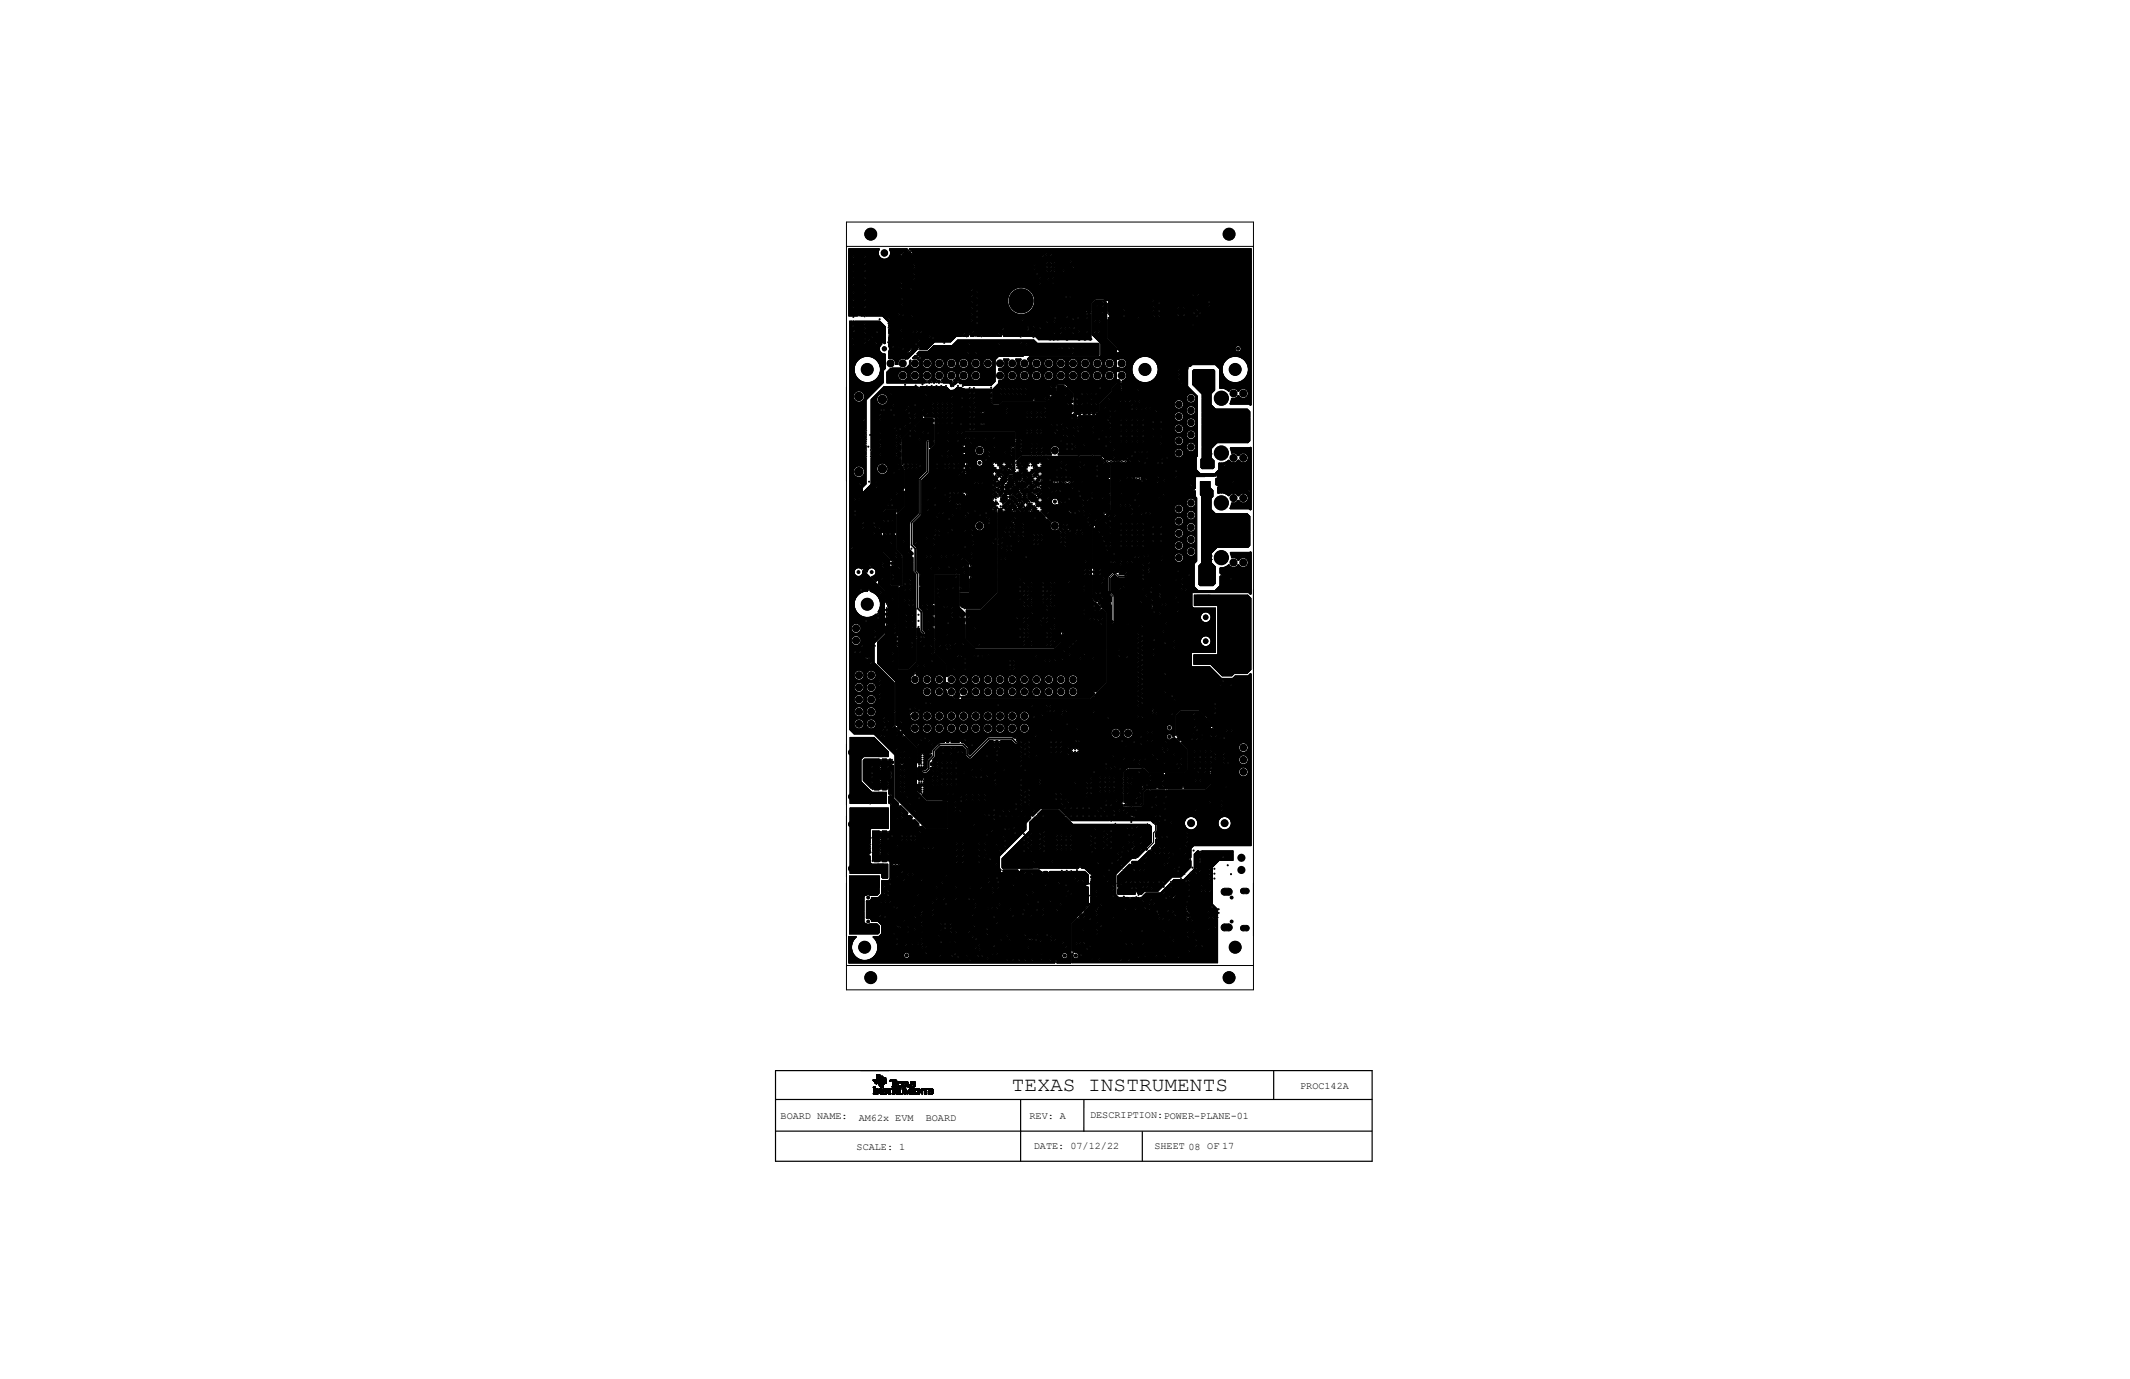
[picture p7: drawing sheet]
<svg xmlns="http://www.w3.org/2000/svg" width="432mm" height="279mm" viewBox="0 0 432 279" stroke-linecap="round" stroke-linejoin="round" font-family="sans-serif">
<defs><g id="words">
<text font-size="4.1" x="205.1" y="221.1">TEXAS INSTRUMENTS</text>
<g font-size="2">
<text x="263.6" y="220.7">PROC142A</text>
<text x="158.2" y="226.8">BOARD NAME:</text>
<text x="174.1" y="227.1">AM62x EVM</text>
<text x="187.7" y="227.1">BOARD</text>
<text x="208.7" y="226.6">REV: A</text>
<text x="221" y="226.5">DESCRIPTION:POWER-PLANE-01</text>
<text x="173.7" y="233.1">SCALE: 1</text>
<text x="209.6" y="232.8">DATE: 07/12/22</text>
<text x="234" y="232.9">SHEET 08 OF 17</text>
</g>
</g></defs>
<g fill="none" stroke="#000" stroke-width=".2">
<path d="M171.6 45h82.5v155.6h-82.5zM171.6 49.9h82.5M172.1 60h24.6M172.1 59.9h24.6M172.1 59.8h24.6M172.1 59.7h24.7M172.1 59.6h24.8M172.1 59.6h32.5M172.1 59.6h.9M172.1 59.5h.8M172.1 59.4h.7M172.1 59.4h.6"/>
<path d="M172.1 59.3h.6M172.1 59.2h.6M172.1 59.1h.7M172.1 58.9h24.7M172.1 58.9h24.6M172.1 58.8h12.4M172.1 58.8h12.3M172.1 58.7l12.3 .1M172.1 58.7h12.3M172.1 58.6h12.2M172.1 58.5h10.5M172.1 58.5h10.4"/>
<path d="M172.1 58.4h10.4M172.1 58.3h10.3M172.1 58.2h10.3M172.1 58.2h10.4M172.1 58.1h10.4M172.1 58.1h.8M172.1 58h.7M172.1 57.9h.6M172.1 57.8h.6M172.1 57.7h.6M172.1 57.6h.7M172.1 57.5h.8"/>
<path d="M172.1 57.5h10.4M172.1 57.4h10.4M172.1 57.4h10.3M172.1 57.3h10.3M172.1 57.2h10.3M172.1 57.1h10.4M172.1 57h10.5M172.1 57h10.6M172.1 56.9h81.5M172.1 56.9h13.1M172.1 56.8h13M172.1 56.7h12.9"/>
<path d="M172.1 56.6l12.9 .1M172.1 56.6h.7M172.1 56.5h.7M172.1 56.5h.6M172.1 56.4h.6M172.1 56.3h.6M172.1 56.2h.7M172.1 56.1h.8M172.1 56h81.5M172.1 55.9h81.5M172.1 55.8h38.1M172.1 55.8h38"/>
<path d="M172.1 55.8h13.2M172.1 55.7h13.1M172.1 55.6l13 .1M172.1 55.6h13M172.1 55.5h12.9M172.1 55.3h13M172.1 55.2h13M172.1 55.2h.9M172.1 55.1l.8 .1M172.1 55.1h.7M172.1 55h.6M172.1 54.9h.6"/>
<path d="M172.1 54.7h.7M172.1 54.6h.8M172.1 54.6h.9M172.1 54.5l13 .1M172.1 54.5h13M172.1 54.4h13M172.1 54.3h13M172.1 54.2h13M172.1 54.1h13.1M172.1 54.1h13.2M172.1 54h37.5M172.1 53.9h13.2"/>
<path d="M172.1 53.9h13.1M172.1 53.8h13M172.1 53.7h.8M172.1 53.7h.7M172.1 53.6h.7M172.1 53.5h.6M172.1 53.4h.6M172.1 53.3h.6M172.1 53.2h.7M172.1 53.2h.8M172.1 53.1h40M172.1 53.1h40.1"/>
<path d="M172.1 53h44.6M172.1 52.9h44.6M172.1 52.9h44.7M172.1 52.8h44.7M172.1 52.7h81.5M172.1 52.6h81.5M172.1 52.5h81.5M172.1 52.4h6.7M172.1 52.4h6.6M172.1 52.3h6.5M172.1 52.2l.8 .1M172.1 52.2h.7"/>
<path d="M172.1 52.1h.7M172.1 52.1h.6M172.1 52h.6M172.1 51.9h.6M172.1 51.8h.7M172.1 51.7h6M172.1 51.6h6M172.1 51.5h6M172.1 51.4h5.9M172.1 51.3h5.9M172.1 51.2h5.9M172.1 51.1h5.9"/>
<path d="M172.1 51h6M172.1 50.9h6M172.1 50.8h6M172.1 50.7h6M172.1 50.6h6.1M172.1 50.5h6.2M172.1 50.4h6.1v.1M172.8 54.8h-.7M172.8 57.7h-.7M172.8 53.2l-.7 .1M172.8 56.1l-.7 .1M172.9 51.7l-.8 .1"/>
<path d="M173 59h-.9M173 59h2.3M173 54.6h2.3M173.1 59.6h2.1M173.1 55.2h2.1M173.1 57.5h2.1M173.1 53.2h2.1M173.1 52.3h2.1M173.2 56.1h2M173.2 51.7h2M173.2 58.1h2M173.2 53.7h2"/>
<path d="M173.2 54.6h2M173.2 59.5h2M173.2 55.2h2M173.2 57.6h1.9M173.2 53.2h1.9M173.2 56.6h1.9M173.2 56.1h1.9M173.2 59.1h1.9M173.2 58h1.9M173.2 54.7h1.9M173.2 53.7h1.9M173.2 52.2h1.9"/>
<path d="M173.3 58h1.8M173.3 53.6h1.8M173.3 51.8h1.8M173.3 59.4h1.8M173.3 59.1h1.8M173.3 55.1h1.8M173.3 54.7h1.8M173.3 57.7h1.8M173.3 56.5h1.8M173.3 56.2h1.8M173.3 52.1h1.8M173.3 59.4h1.7"/>
<path d="M173.3 59.1h1.7M173.3 55h1.7M173.3 54.8h1.7M173.3 53.6h1.7M173.3 57.9h1.7M173.3 56.5h1.7M173.3 56.3h1.7M173.3 53.5h1.7M173.3 53.3h1.7M173.3 52.1h1.7M173.3 51.9h1.7M173.3 59.2h1.7"/>
<path d="M173.3 57.7h1.7M173.3 56.4h1.7M173.3 53.4h1.7M173.3 59.3h1.7M173.3 57.8h1.7M173.3 54.9h1.7M173.3 52h1.7M175.3 59h21.6M175.3 54.6h9.9M175.4 59.6h29.2M175.4 55.2h9.8M175.4 57.5h7.2"/>
<path d="M175.4 53.2h36.6M175.4 52.3h3.1M175.5 56.1h78.1M175.5 51.7l2.6 .1M175.5 58.1h7M175.5 53.7h9.6M175.5 54.6h9.8M175.5 59.5h22.4M175.5 55.2h78.1M175.5 57.6h7.2M175.5 53.2h36.5M175.5 56.6h9.5"/>
<path d="M175.5 56.1h35.2M175.5 59.1h22.3M175.5 58h7.1M175.5 54.7h34M175.5 57.6h35M175.5 52.2h2.9M175.6 53.6h9.4M175.6 51.8h2.5M175.6 59.4h22.2M175.6 59.1h22.2M175.6 55.1h36.5M175.6 54.7h33.9"/>
<path d="M175.6 57.7h35M175.6 56.5h9.4M175.6 52.1h2.8M175.6 56.2h35M175.6 55h36.5M175.6 54.8h36.4M175.6 53.6h9.5M175.6 51.8h2.6M175.6 56.5h9.5M175.6 56.3h35M175.6 53.3h9.7M175.6 51.9h2.6"/>
<path d="M175.6 59.2h22.2M175.6 57.9h78M175.6 57.7h35.1M175.6 55h36.4M175.6 53.4h9.6M175.6 52.1h2.7M175.6 59.3h22.2M175.6 59.2h22.1M175.6 57.8h78M175.6 56.3h9.6M175.6 54.9h36.4M175.6 53.5h9.5"/>
<path d="M175.6 53.4h9.5M175.6 52h2.7M178.1 50.9l-6 .1M178.2 50.7h-6.1M178.3 50.5l-6.2-.1v13.6l.9-.1 .8 .1M178.3 50.5a1.25 1.25 0 0 0 1 2 1.25 1.25 0 0 0 1-1.9h3.6M179.7 52.4h73.9M179.8 52.4h73.8M179.9 52.4h73.7M180 52.3h73.6M180.1 52.2h73.5M180.2 52.1h31.1"/>
<path d="M180.2 52.1h31M180.3 52.1h30.9M180.3 52h2.2M180.3 50.5h3.6M180.4 51.9h2M180.4 50.6h3.5M180.4 51.9h1.9M180.4 50.7h3.4M180.4 51.8h1.9M180.5 50.8h3.3M180.5 51.7h1.8M180.5 51.6h1.8"/>
<path d="M180.5 50.9h3.3M180.5 50.9l3.4 .1M180.5 51.6h1.9M180.5 51h3.4M180.5 51.1h2.5M180.5 51h2.6M180.5 51.4h2.3M180.5 51.2h2.4M180.5 51.1h2.4M180.6 51.3h2.2M182.4 51.5h-1.9M182.5 57.1l-10.4 .1"/>
<path d="M182.7 52h28.4M182.8 57.6h27.7M182.8 57h70.8M182.8 51.3l-.1 .1a.29 .29 0 0 0-.4 .2 .29 .29 0 0 0 .2 .4 .29 .29 0 0 0 .4-.3M182.8 51.9h28.3M182.8 51.3v.1M182.8 51.3a.29 .29 0 0 1 .3-.3 .29 .29 0 0 1 .3 .3 .29 .29 0 0 1-.3 .3l-.2 .1M182.9 51.8h28.2M182.9 51.7h28.2M182.9 58.5h1.4M182.9 57.5h27.6M182.9 57h70.7"/>
<path d="M182.9 58h70.7M182.9 51.6h1.8M183 57.5h27.5M183 57.1h30.4M183 58.1h70.6M183 57.4h27.5M183 58.4h1.4M183 58.2h70.6M183 57.1h30.3M183 58.2h23.8M183 58.3h1.5M183 58.3h1.6"/>
<path d="M183 57.3h27.5M183 57.2h27.6M183.2 51h.8M183.3 51.6h1.4M183.3 51.1h1.2M183.3 51.6h1.3M183.4 51.1h1.2v.1M183.4 51.5h1.2M183.4 51.2h1.2M183.4 51.4h1.2M183.4 51.3l1.2-.1v.2M183.4 51.3h1.2"/>
<path d="M183.8 50.8l.2 .2h.3M183.9 50.6l-.1 .2M183.9 50.5h-3.6l3.5-.1 .1 .1M184.3 51l.3 .1M184.3 51h.2h-.3M184.3 50.6h.1M184.3 50.5h69.3M184.4 50.6h.3M184.4 58.5h-1.5M184.4 50.6l.1 .1a.34 .34 0 0 1 .5 .2M184.4 50.6h.2M184.4 50.7h.1"/>
<path d="M184.6 51.4l.3 .3 .3-.3M184.7 58.3h21.6M184.8 58.8h11.9M184.8 58.3h21.4M184.8 50.6h68.8M184.9 58.4h21.1M184.9 58.8h11.8M184.9 58.4h21M184.9 58.5h12M184.9 50.6h68.7M184.9 58.7h11.8M184.9 58.6h11.8"/>
<path d="M184.9 58.5h11.9M185 50.7h68.6M185 51v.1M185 51h68.6M185 51.1h68.6M185 50.9v.1M185 51.6h26.2M185 50.8h68.6M185 51.1l.2 .3M185 55.4h-12.9M185 50.9h68.6M185.1 53.5h-9.5"/>
<path d="M185.1 54.3h-13M185.1 51.6h26.1M185.1 51.2h68.5M185.1 56.4h-9.5M185.1 51.6h26.7M185.2 51.3h68.4M185.2 51.3h26.8M185.2 51.4h26.7M185.2 51.3h26.7M185.4 55.8h24.6M185.4 53.9h24.1M185.4 53.3h26.6"/>
<path d="M185.5 56.3h25.1M185.5 56.9h26.9M185.5 55.7h24.5M185.5 55.2h68.1M185.5 54.6h24M185.5 54.1h26.5M185.5 53.9h24M185.5 53.4h26.5M185.5 56.4h25.1M185.5 56.8h26.8M185.6 54.6h23.8M185.6 53.8h23.9"/>
<path d="M185.6 53.4h24M185.6 56.8h26.7M185.6 55.3h24.5M185.6 54.1h26.4M185.6 56.7h26.7M185.6 56.5h25M185.6 55.6h24.4M185.6 55.3h24.4M185.6 53.8h23.8M185.6 53.5h23.9M185.6 54.2h26.4M185.6 56.7h25.1"/>
<path d="M185.6 55.5h24.4M185.6 55.4h24.4M185.6 56.6h25M185.6 54.2h24M185.6 53.7h23.8M185.7 53.7h23.7M185.7 53.6h23.7M185.7 54.5h23.7M185.7 54.3h23.8M185.7 54.4h23.7M196.8 59.7l-24.7 .1M197.1 59.6h7.5"/>
<path d="M197.1 58.5h8.7M197.2 59.7h7.4M197.2 59.7h7.3M197.2 58.9h7.9M197.2 58.5h8.5M197.3 58.9h7.9M197.3 58.6h8.3M197.3 59.8h7.2M197.3 58.8h7.9M197.3 58.6h8.2M197.3 59.9h7.2M197.3 58.8h8"/>
<path d="M197.3 58.7h8.2M197.3 59.9h7.1M197.9 59h-.8M198.2 59h6.9M198.3 59.4h6.4M198.3 59.1h6.7M198.3 59.4h6.5M198.3 59.1h6.6M198.3 59.3h6.5M198.3 59.2h6.6M204.4 60h-7.1M204.7 59.5h-6.5"/>
<path d="M204.9 59.2l-6.5 .1M205.4 58.7l-8.1 .1M207.3 58.2h46.3M207.7 58.3h45.9M207.9 58.3h45.7M208 58.4h45.6M208.1 58.4h45.5M208.2 58.5h45.4M208.4 58.5h45.2M208.4 58.6h45.2M208.5 58.6h45.1M208.6 58.7h45"/>
<path d="M208.7 58.8h44.9M208.8 58.8h44.8M208.9 58.9h44.7M208.9 59h44.7M209 59.1h44.6M209.1 59.1h44.5M209.1 59.2h44.5M209.2 59.2h44.4M209.2 59.3h44.4M209.3 59.4h44.3M209.4 59.5h32.4M209.4 59.6h32.3"/>
<path d="M209.5 59.6h32.1M209.5 59.7h32.1M209.5 59.8h32.1M209.6 59.9h32M209.6 59.9h6.4M209.6 59.9h6.3M209.6 60h6.3M209.8 53.4h2.2M209.8 54h2.2M209.9 54.2h2.1M209.9 54.7h2.1M209.9 53.9h2.1"/>
<path d="M209.9 53.5h2.1M209.9 54.3h2.2M210 53.9h2.1M210 53.5h2.1M210 54.6h2M210 54.3h2.1M210 53.8h2.1M210 54.6h2.1M210 54.4h2.3M210 53.6h2.1M210 54.5h43.6M210 54.4h43.6"/>
<path d="M210 53.7h43.6M210 53.6h2.2M210.3 55.8h43.3M210.4 55.3h43.2M210.4 55.8h43.2M210.5 55.3h43.1M210.5 55.8h43.1M210.5 55.4h43.1M210.5 55.7h43.1M210.5 55.5h43.1M210.6 55.6h43M210.6 55.5h43"/>
<path d="M210.9 57.7h42.7M211 56.1h2.4M211 57.2h2.3M211 56.7h1.2M211 57.6h2.4M211 57.3h2.2M211.1 57.3h2.1M211.1 57.6h2.2M211.1 57.5h2.2M211.1 57.4h2.1M211.1 57.4h2.2M211.1 56.6h1.1"/>
<path d="M211.1 56.2h2.2M211.1 56.3h2.2M211.1 56.3h1.4M211.1 56.5h1.1M211.2 56.5h1.1M211.2 56.3h1.2M211.5 52.1h42.1M211.6 51.6h.2M211.6 52.1h42M211.6 51.7h.2M211.6 52h42M211.7 51.7l.2 .1"/>
<path d="M211.7 51.9h41.9M211.7 51.9h1.2M211.7 51.8h.3M211.7 51.8h.2M211.8 51.5h-26.7M212 54h-39.9M212.2 51.8h.6M212.2 51.3h41.4M212.3 51.8h.5M212.3 54.4h.7M212.3 56.4h-1.1M212.3 51.3h.6"/>
<path d="M212.4 51.8h.4M212.4 51.4h.4M212.4 51.7h.3M212.4 53.6h.5M212.4 53.1h.5M212.4 51.5h.4M212.4 51.6h.3M212.4 54.3h.5M212.5 53.8h.4M212.5 55.1h.3M212.5 53.6h.3M212.5 54.6h.3"/>
<path d="M212.5 53.1h.3M212.5 54.3h.3M212.5 53.9h.3M212.5 55h.3M212.5 53.5h.3M212.5 53.2h.3M212.6 54.7h.2M212.6 54.2h.2M212.6 54.9h.1M212.6 54.7h.1M212.6 54h.1M212.6 53.5h.1"/>
<path d="M212.6 53.2h.1M212.6 54.8h.1M212.6 54.2h.1M212.6 53.4h.1M212.6 54.1h.1M212.6 53.3h.1M212.6 56.3h.6M212.7 56.9h40.9M212.7 56.3h.5M212.8 56.8h40.8M212.8 56.4h.4M212.8 56.7h40.8"/>
<path d="M212.8 56.5h.4M212.8 56.7h.6M212.8 56.6h.5M212.8 56.6h.4M213.1 54.4h.6M213.1 51.9h40.5M213.1 53.6h.5M213.1 53.1h.5M213.2 51.3h40.4M213.2 54.3h.4M213.2 53.8h.4M213.2 55.1h.4"/>
<path d="M213.2 53.6h.4M213.2 51.8h40.4M213.2 54.6h.4M213.2 53.1h.4M213.2 51.4h40.4M213.2 53.9h.4M213.3 55h.2M213.3 53.5h.2M213.3 51.8h40.3M213.3 54.6h.2M213.3 53.2h.2M213.3 51.4h40.3"/>
<path d="M213.3 53.9h.2M213.3 51.5h40.3M213.3 54.7h.2M213.3 54.2h.2M213.3 54h.2M213.3 54.9h.2M213.3 54.8h.2M213.3 53.4h.2M213.3 51.7h40.3M213.3 51.6h40.3M213.3 54.1h.2M213.3 53.3h.2"/>
<path d="M213.6 56.1h40M213.6 56.7h40M213.6 57.1h40M213.7 57.6h39.9M213.7 57.1h39.9M213.7 56.6h39.9M213.7 56.2h39.9M213.8 57.1h39.8M213.8 56.6h39.8M213.8 56.3h39.8M213.8 57.5h39.8M213.8 56.5h39.8"/>
<path d="M213.8 54.4h39.8M213.8 56.4h39.8M213.8 57.4h39.8M213.8 57.2h39.8M213.8 57.3h39.8M213.9 53.6h39.7M213.9 53.1h2.8M213.9 54.3h39.7M213.9 53.8h3.5M214 55.1h1.4M214 53.6h39.6M214 53.1h2.8"/>
<path d="M214 54.6h1.4M214 54.3h3.5M214 53.9h3.4M214 55h1.4M214 53.5h39.6M214 53.2h2.8M214 53.9h3.3M214 54.7h1.3M214 54.2h3.4M214 54h3.3M214 54.9h1.3M214 53.2l3 .1"/>
<path d="M214.1 54.9h1.2M214.1 54.8h1.2M214.1 54.2h3.2M214.1 54.1h3.2M214.1 54h3.2M214.1 53.4h39.5M214.1 53.3h39.5M215.8 55.1h37.8M215.8 54.6h37.8M215.8 55h37.8M215.9 54.9h37.7M215.9 54.7h37.7"/>
<path d="M215.9 54.8h37.7M216.2 59.9h.5M216.3 59.9h.4M216.4 60h.2M216.9 52.7l-44.8 .1M217 59.9h24.6M217 59.9h24.7M217.1 60h24.7M217.1 53.3h36.5M217.2 52.7h36.4M217.3 53.2h36.3M217.3 52.8h36.3"/>
<path d="M217.3 52.9h36.3M217.3 53.1h36.3M217.3 53h36.3M217.5 53.8h-7.5M217.7 53.8h35.9M217.8 54.3h35.8M217.8 53.8h35.8M217.8 54.2h35.8M217.9 53.9h35.7M217.9 54.2h35.7M217.9 54.1h35.7M217.9 54h35.7"/>
<path d="M242 59.5h11.6M242.1 59.6h.7M242.2 59.9h.5M242.2 59.6h.5M242.2 59.9h.4M242.2 59.8h.4M242.2 59.7h.5M242.6 59.7l-.4 .1M243.1 59.6h10.5M243.2 59.6h10.4M243.2 59.9h10.4M243.2 59.7h10.4"/>
<path d="M243.2 59.8h10.4M253.6 50.5h-69.3l69.3-.1v31.6M253.6 58h-78M253.6 54.5l-43.6 .1M172.1 63.9h1.8M172.1 63.8h1.8M172.1 63.7h1.9M172.1 63.6h9.8M172.1 63.5h9.9M172.1 63.4h33.6M172.1 63.3h33.5M172.1 63.3h33.4"/>
<path d="M172.1 63.3h25.8M172.1 63.2h25.7M172.1 63.1l25.7 .1M172.1 63.1h25.7M172.1 63h25.6M172.1 62.8h25.7M172.1 62.7h24.8M172.1 62.7h24.7M172.1 62.6l24.7 .1M172.1 62.6h24.6M172.1 62.5h24.6M172.1 62.5h.8"/>
<path d="M172.1 62.4h.7M172.1 62.3h.7M172.1 62.3h.6M172.1 62.2h.6M172.1 62.1h.6M172.1 62h.7M172.1 61.9h.7M172.1 61.9h10.6M172.1 61.8h10.5M172.1 61.7h10.5M172.1 61.6h10.5M172.1 61.5h10.6"/>
<path d="M172.1 61.4h10.7M172.1 61.4h24.6M172.1 61.3h24.6M172.1 61.2h24.6M172.1 61.1h24.6M172.1 61h.8M172.1 61h.7M172.1 60.9h.7M172.1 60.8h.6M172.1 60.7l.6 .1M172.1 60.7h.6M172.1 60.6h.6"/>
<path d="M172.1 60.6h.7M172.1 60.5h.8M172.1 60.4h10.5M172.1 60.3h10.6M172.1 60.2h24.7M172.1 60.1h24.6M172.2 80h.8M172.2 79.9h.8M172.2 79.8h.9M172.2 79.7h.9M172.2 79.7h1M172.2 79.6h1"/>
<path d="M172.2 79.5h1.1M172.2 79.5h1.2M172.2 79.4h1.2M172.2 79.4h1.3M172.2 79.2h1.5M172.2 79.2h1.7M172.2 79.2h5.2M172.2 79.1h5.3M172.2 79h5.5M172.2 78.9h5.5M172.2 78.8h5.6M172.2 78.7h5.7"/>
<path d="M172.2 78.6h5.8M172.2 78.5h5.9M172.2 78.4h6M172.2 78.3h6M172.2 78.3h6.1M172.2 78.1h6.3M172.2 78h6.4M172.2 77.9h6.5M172.2 77.8h6.6M172.2 77.6h6.8M172.2 77.5h6.8M172.2 77.5h3.2"/>
<path d="M172.2 77.4l3 .1M172.2 77.4h2.7M172.2 77.3h2.6M172.2 77.3h2.5M172.2 77.2h2.4M172.2 77.2h2.3M172.2 77.1h2.2M172.2 77.1h2.1M172.2 77h2.1M172.2 77h2M172.2 76.9l2 .1M172.2 76.9h1.9"/>
<path d="M172.2 76.8h1.8M172.2 76.7h1.7M172.2 76.6h1.6M172.2 76.5h1.5M172.2 76.4h1.5M172.2 76.4h1.4M172.2 76.3h1.4M172.2 76.2h1.3M172.2 76.1h1.3M172.2 76.1h1.2M172.2 76h1.2M172.2 75.9h1.2"/>
<path d="M172.2 75.8h1.1M172.2 75.7h1.1M172.2 75.6h1.1M172.2 75.6h1M172.2 75.5h1M172.2 75.4h1M172.2 75.3l1 .1M172.2 75.3h1M172.2 75.2h1M172.2 75.1h1M172.2 75h1M172.2 74.9h1"/>
<path d="M172.2 74.8h1M172.2 74.7h1M172.2 74.5h1M172.2 74.4h1M172.2 74.3h1M172.2 74.2h1M172.2 74h1.1M172.2 73.9h1.1M172.2 73.8h1.2M172.2 73.7h1.2M172.2 73.6h1.3M172.2 73.5h1.3"/>
<path d="M172.2 73.4h1.4M172.2 73.3h1.5M172.2 73.2h1.5M172.2 73.2h1.6M172.2 73.1h1.6M172.2 73h1.7M172.2 72.9h1.8M172.2 72.8h1.9M172.2 72.7h2.1M172.2 72.6h2.2M172.2 72.5h2.3M172.2 72.4h2.6"/>
<path d="M172.2 72.4h2.7M172.2 72.3h2.8M172.2 72.3h2.9M172.2 72.2h7.3M172.2 72.1h7.3M172.2 72h7.3M172.2 71.9h7.3M172.2 71.8h7.3M172.2 71.7h7.2M172.2 71.6h6.7M172.2 71.6h6.6M172.2 71.5h6.5"/>
<path d="M172.2 71.4l6.4 .1M172.2 71.4h6.3M172.2 71.3h6.3M172.2 71.3h6.2M172.2 71.2h6.2M172.2 71.1h6.2M172.2 71.1h6.1M172.2 71h6.1M172.2 70.9l6.1 .1M172.2 70.9h6.1M172.2 70.8h6.1M172.2 70.7h6.1"/>
<path d="M172.2 70.6h6.1M172.2 70.5h6.1M172.2 70.4h6.1M172.2 70.3h6.1M172.2 70.3h6.2M172.2 70.2h.7M172.2 70.1l.6 .1M172.2 70.1h.6M172.2 70h.5M172.2 69.8h.5M172.2 69.8h.6M172.2 69.7h.6"/>
<path d="M172.2 69.7h2.9M172.2 69.6h2.9M172.2 69.5h2.9M172.2 69.4h2.9M172.2 69.3h3M172.2 69.3h3.1M172.2 69.2h6.5M172.2 69.1h7.3M172.2 69.1h3.1M172.2 69h.5M172.2 69h.4M172.2 68.9h.4"/>
<path d="M172.2 68.8h.3M172.2 68.7h.3M172.2 68.6h.4M172.2 68.5h.4M172.2 68.5h.5M172.2 68.4h4.4M172.2 68.3l4.4 .1M172.2 68.3h4.4M172.2 68.2h4.4M172.2 68.1h4.4M172.2 68h4.5M172.2 68h7.3"/>
<path d="M172.2 67.9h7.3M172.2 67.8h7.3M172.2 67.8h3M172.2 67.8h2.9M172.2 67.7h2.9M172.2 67.7h2.8M172.2 67.6h2.8M172.2 67.5h2.8M172.2 67.4h2.8M172.2 67.3h2.9M172.2 67.3h.7M172.2 67.2h.7"/>
<path d="M172.2 67.2h.6M172.2 67.1h.6M172.2 67h.6M172.2 66.9h.6M172.2 66.9h.7M172.2 66.8h.7M172.2 66.8h2.9M172.2 66.7h2.8M172.2 66.6h2.8M172.2 66.4h2.8M172.2 66.4h2.9M172.2 66.3h.7"/>
<path d="M172.2 66.3h.6M172.2 66.2l.6 .1M172.2 66.2h.5M172.2 66.1h.5M172.2 65.9h.5M172.2 65.8h.6M172.2 65.7l2.8 .1M172.2 65.7h2.8M172.2 65.6h2.8M172.2 65.5h2.8M172.2 65.4h2.8M172.2 65.4h.7"/>
<path d="M172.2 65.3h.6M172.2 65.2h.5M172.6 68.6h-.4M172.7 66h-.5M172.7 65.1h-.5M172.7 65.1h-.5v82.7M172.7 65.1l.3 .3 .3-.3M172.7 69.9h-.5M172.7 62.1l-.6 .1M172.8 60.5h-.7M172.9 63.9l-.8 .1M172.9 69h2.3"/>
<path d="M173 68.5h2.3M173 69h2.2M173 68.5h2.2M173.1 68.9h2M173.1 68.6h2.1M173.1 79.8h-.9M173.1 66.3h2M173.1 68.6h2M173.1 65.8h2M173.1 65.4h1.9M173.1 68.8h2M173.1 68.7h2"/>
<path d="M173.1 63.9h.8l.3-.3 .3 .3h.5M173.1 61h2.1M173.2 66.3h1.9M173.2 60.5h2M173.2 62.5h2M173.2 74.6h-1M173.2 70.2h5.2M173.2 65.8h1.9M173.2 65.3h1.9M173.2 69.7h1.9M173.2 61.9h1.9M173.2 61h1.9"/>
<path d="M173.2 65.9h6M173.2 60.5h1.9M173.2 65.3h2M173.2 62.4h1.9M173.2 69.7h2M173.2 62h1.9M173.2 60.9h1.9M173.3 66.2h6.2M173.3 66h6M173.3 65.2h5.2M173.3 79.5l-1.1 .1M173.3 69.8h1.9"/>
<path d="M173.3 67.3h1.8M173.3 66.1h6.1M173.3 74.1h-1.1M173.3 66.1h6M173.3 62h1.8M173.3 60.9h1.8M173.3 60.6h1.8M173.3 70.1h5.1M173.3 69.8h2M173.3 65.2h5.1M173.3 62.3h1.7M173.3 66.8h1.9"/>
<path d="M173.3 65.1h5.1M173.3 65.1h5.1l1.1 1.1M173.3 62.1h1.7M173.3 60.8h1.7M173.3 60.6h1.7M173.3 70h5.2M173.3 69.9h5.3M173.3 62.2h1.7M173.3 60.7h1.7M173.3 70h5.3M173.3 67.2h1.9M173.3 66.9h6.2"/>
<path d="M173.4 67.2h4.1M173.4 66.9h6.1M173.4 73.8l-1.2 .1M173.4 67h4.2M173.4 67h4.3M173.5 73.6h-1.3M173.6 79.3h-1.4M173.7 73.3l-1.5 .1M173.9 63.9l-.1 .1M173.9 73.1h-1.7M174.3 72.7h-2.1M174.4 63.7h7.5"/>
<path d="M174.4 79.2h3M174.4 63.8h7.5M174.4 63.8h.9M174.5 63.8h.6M174.5 63.9h.6M174.5 63.9l.5 .1M174.5 79.2h2.9M174.6 79.3h2.7M174.7 72.5h-2.5M174.8 79.4h2.4M174.9 79.5h2.2M175 79.5h2.1"/>
<path d="M175 65.5h-2.8M175 64l.3-.2 .3 .2h7.3M175 64h.1M175 66.5h-2.8M175 79.6h2M175.1 79.7h1.8M175.1 79.8h1.7M175.2 79.8h1.6M175.2 69.4h-3M175.2 79.9h1.5M175.2 80h1.4M175.3 63.8h6.6"/>
<path d="M175.3 65.3h3.3M175.4 69.1h.6M175.4 65.8h3.7M175.4 68.5h1.2M175.4 67.2h2.1M175.4 61h21.4M175.4 65.3h3.2M175.5 67.8h4M175.5 63.8h6.4M175.5 60.5h7.1M175.5 66.8h4M175.5 62.5h21.2"/>
<path d="M175.5 65.8h3.6M175.5 66.3h4M175.5 65.4h3.2M175.5 61.9h7.2M175.5 67.3h2M175.5 63.9h6.5M175.5 61h21.3M175.5 69.8h1.9M175.5 69.3h3.2M175.5 65.8h3.5M175.5 60.5h7M175.5 69h.4"/>
<path d="M175.5 68.5h1.2M175.5 67.3l2 .1M175.5 65.5h3.3M175.5 63.9l6.6 .1M175.5 62h7.3M175.5 60.9h21.4M175.6 67.7h3.9M175.6 65.7h3.4M175.6 65.6h3.3M175.6 65.5h3.2M175.6 69.3h1.8M175.6 69h.3"/>
<path d="M175.6 66.4h3.9M175.6 62h22.4M175.6 60.9h7.1M175.6 69.8h1.7M175.6 68.6h.4M175.6 66.7h3.9M175.6 62.3h21.1M175.6 60.6h6.9M175.6 67.6h3.9M175.6 67.4h1.9M175.6 62.1h28.9M175.6 60.8h7"/>
<path d="M175.6 67.5h2M175.6 66.6h3.9M175.6 66.5h3.9M175.6 62.3h21.2M175.6 62.1l28.9 .1M175.6 60.7h6.9M175.6 69.4h1.7M175.6 68.9h.3M175.6 68.6h.3M175.6 67.5h2.1M175.6 62.2h21.2M175.6 62.2h21.3"/>
<path d="M175.6 69.7h1.7M175.6 68.9h.2M175.7 69.7h1.6M175.7 68.8h.1M175.7 68.7h.1M175.7 68.7h.2M175.7 69.4h1.6M175.7 69.5h1.6M175.7 72.2h-3.5M175.7 69.6h1.5M175.7 69.5h1.5M176 72.2h3.5"/>
<path d="M176.3 77.5h2.8M176.3 68.6h.4M176.3 69.1h3.2M176.3 68.6h3.2M176.4 69h3.1M176.4 68.9h3.1M176.4 68.7h3.1M176.4 68.8h3.1M176.5 77.5h2.6M176.5 72.3h3M176.6 68.1h-4.4M176.6 72.3h2.9"/>
<path d="M176.7 77.4h2.4M176.8 72.4h2.7M176.8 77.3h2.3M176.9 72.4h2.6M176.9 68.6h2.6M177 77.3h2.1M177 72.5h2.5M177 68h2.5M177 68.5h2.5M177 77.2h2.1M177 68.1h2.5M177.1 68.5h2.4"/>
<path d="M177.1 68.1h2.4M177.1 68.4h2.4M177.1 77.2h2M177.1 72.5h2.4M177.1 68.2h2.4M177.1 68.3h2.4M177.2 72.6h2.3M177.3 77.1h1.8M177.3 72.6h2.2M177.3 72.7h2.2M177.4 77h1.7M177.4 72.7h2.1"/>
<path d="M177.5 77h1.6M177.5 72.8h2M177.6 72.8h1.9M177.6 67.1h-4.2M177.6 80h.6M177.6 76.9h1.5M177.6 79h-5.4M177.6 72.9h1.9M177.6 79.9h.7M177.6 76.8h1.5M177.7 72.9h1.8M177.7 79.9h.7"/>
<path d="M177.7 76.8h1.4M177.7 73h1.8M177.7 69.3h.9M177.7 69.8h1M177.7 76.7h1.4M177.8 69.4h.8M177.8 76.7h1.3M177.8 69.8h.9M177.8 73.1h1.7M177.8 79.8h2.5M177.8 69.7h1M177.8 79.7h2.5"/>
<path d="M177.8 76.6h1.3M177.8 69.5h.8M177.9 73.1h1.6M177.9 69.6h.8M177.9 78.7l-5.7 .1M177.9 79.7h2.4M177.9 76.6h1.2M177.9 73.2h1.6M177.9 76.5h1.2M177.9 79.6h2.5M177.9 67.5h1.6M177.9 67h1.6"/>
<path d="M178 73.3h1.5M178 76.4h1.1M178 67.5h1.5M178 67h1.5M178 73.4h1.5M178 67.1h1.5M178.1 79.5h18.2M178.1 76.3h1M178.1 73.4h1.4M178.1 67.4h1.4M178.1 67.2h1.4M178.1 73.5h1.4"/>
<path d="M178.1 67.3h1.4M178.1 76.2h1M178.1 79.4h18.3M178.1 73.6h1.4M178.2 78.4l-6 .1M178.2 76.1h.9M178.2 79.4h18.2M178.2 73.6h1.3M178.2 73.7h1.3M178.2 76h.9M178.3 76h.8M178.3 73.8h1.2"/>
<path d="M178.3 75.9h.8M178.3 70.4l-6.1 .1M178.3 79.2h22.7M178.3 73.9h1.2M178.3 75.8h.8M178.3 74h1.2M178.4 79.2h22.6M178.4 75.7h.7M178.4 74h1.1M178.4 74.1h1.1M178.4 75.6h.7M178.4 74.2h1.1"/>
<path d="M178.4 78.2h-6.2M178.4 75.5h.7M178.4 70.1l-5.2 .1M178.4 74.3h1.1M178.4 79.1h22.6M178.4 75.4h.7M178.5 75.3h.6M178.5 74.4h1M178.5 74.5h1M178.5 79.1h14M178.5 75.2h.6M178.5 74.6h1"/>
<path d="M178.5 75.1h.6M178.5 75h.6M178.5 74.8h.9M178.5 74.7h.9M178.5 74.7h1M178.5 75h.7M178.5 74.9h.7M178.5 74.8h.8M178.5 79h14M178.6 79.8h-.9M178.6 79h13.8M178.6 78.9h13.8"/>
<path d="M178.7 77.9l-6.5 .1M178.7 78.9h13.6M178.7 69.7a1.1 1.1 0 0 0-.4 1.2 1.1 1.1 0 0 0 1 .8M178.7 78.8h7.5M178.8 78.8h7.3M178.9 78.7h7.1M178.9 64l1.5 1.5M178.9 77.7h-6.7M178.9 64.1h5.6M178.9 78.6h7.1M179 64.1h5.5M179 78.6h7"/>
<path d="M179 78.5h7M179 64.2h5.6M179.1 77.5l-3.5 3.5M179.1 78.5h6.9M179.1 69.2h.4M179.1 64.3h5.5M179.2 78.4h6.3M179.2 69.2h.3M179.2 64.3h5.4M179.2 79.8h1.1M179.2 69.3h.3M179.2 69.5h.3l-.2 .1z"/>
<path d="M179.2 69.4l.3 .1M179.2 69.4a.29 .29 0 0 0-.4-.3 .29 .29 0 0 0-.1 .5l-.9 .1M179.2 69.6h.3M179.2 69.4h.3M179.2 64.4h5.5M179.2 69.6h.2M179.3 64.4h.8M179.3 74.8l-.8 .1M179.3 64.4h.7M179.4 71.7l.1 .1M179.4 64.5h.5M179.4 79.9h.9"/>
<path d="M179.4 64.6h.5M179.5 66.2l-6.3 .1M179.5 66.2v3.3M179.5 71.8v2.9M179.5 74.7l-.4 .4v2.4M179.5 64.6h.4M179.5 79.9h.8M179.5 64.7h.4M179.5 80h.8M179.6 64.7h.3M179.6 64.8h.3M179.7 64.8h.2"/>
<path d="M179.7 64.9h.2M179.8 64.9h.2M179.8 75.4v2.2h7.2M179.8 77.5h7.8M179.8 77.4h7.8M179.8 77.3h7.9M179.8 77.2h8M179.8 77.1h3.1M179.8 77.1h2.9M179.8 77h2.8M179.8 77h2.7M179.8 76.9l2.6 .1"/>
<path d="M179.8 76.9h2.5M179.8 76.8h2.5M179.8 76.7h2.4M179.8 76.6h2.3M179.8 76.5h2.3M179.8 76.4h2.3M179.8 76.4h2.2M179.8 76.3h2.2M179.8 76.2h2.2M179.8 76.1h2.2M179.8 76h2.2M179.8 75.9h2.2"/>
<path d="M179.8 75.8h2.2M179.8 75.8h2.3M179.8 75.7h2.3M179.8 75.6h2.3M179.8 75.5h2.4M179.8 75.4h2.4M179.8 64.9l.3 .1M179.9 75.3h2.5M179.9 65h16.8M179.9 65.1h16.8M180 75.2h2.5M180 65.1h16.7"/>
<path d="M180 75.2h2.6M180 65.2h16.8M180.1 65.2h17.8M180.1 75h21.6M180.2 72.6h.4a1.01 1.01 0 0 1 1 1l-.1 .1M180.2 75h21.5M180.2 72.5v.1M180.2 69.6l.1 1.1-.1 .5M180.2 69.1a.29 .29 0 0 1 0 .5M180.2 67.5a.36 .36 0 0 1 .3 .3 .36 .36 0 0 1-.2 .4M180.2 65.8v.3M180.2 68.3v.8"/>
<path d="M180.2 72.6h.2M180.2 72.5h4M180.2 72.4h4.1M180.2 72.4h4.2M180.2 72.3h4.2M180.2 72.3h4.3M180.2 72.2h4.4M180.2 72.1h4.4M180.2 72.1h4.5M180.2 72h4.5M180.2 71.9h4.6M180.2 71.9h4.7"/>
<path d="M180.2 71.8h4.7M180.2 71.8h4.8M180.2 71.6h4.9M180.2 71.6h3.8M180.2 71.5h3.7M180.2 71.4l3.6 .1M180.2 71.4h3.6M180.2 71.3h3.6M180.2 70.1h.7M180.2 70h2M180.2 70h8.6M180.2 70h5.4"/>
<path d="M180.2 69.9h5.3M180.2 69.8h5.3M180.2 69.8h5.2M180.2 69.7h5.2M180.2 69.1h5.7M180.2 69h5.7M180.2 69h2.6M180.2 68.9h2.6M180.2 68.9h2.5M180.2 68.8h2.5M180.2 68.7h2.5M180.2 68.6h2.5"/>
<path d="M180.2 68.5h2.5M180.2 68.5h2.6M180.2 68.4h2.7M180.2 68.3l8 .1M180.2 68.3h8M180.2 67.5h15.1M180.2 67.5h6.4M180.2 67.5h4.7M180.2 67.4h4.7M180.2 67.3l4.6 .1M180.2 67.3h4.6M180.2 67.2h2.4"/>
<path d="M180.2 67.2h2.3M180.2 67.1h2.3M180.2 67h2.2M180.2 66.9h2.2M180.2 66.8h2.3M180.2 66.1h28M180.2 65.9h40.9M180.2 65.8h40.9M180.2 72.6h4M180.2 72.6h.1M180.2 71.1h3.6M180.2 70.2h.6"/>
<path d="M180.2 69.6h.1M180.2 66.1l.3 .3-.3 .3v.8M180.2 67.6h15M180.2 65h16.5M180.2 64.4h4.6M180.2 65.8h.1M180.2 70.3h.6M180.2 68.2h8M180.2 69.1l5.8 .1M180.3 71.1h2.7M180.3 70.3h.5M180.3 66.7h2.3"/>
<path d="M180.3 74.9h21.4M180.3 71h2.6M180.3 68.2l-.1 .1M180.3 65.8h40.8M180.3 70.4h.5M180.3 69.6h5.1M180.3 70.4l.5 .1M180.3 65.3h17.5M180.3 70.9h2.5M180.3 70.8h2.5M180.3 70.5h.5M180.3 70.6h.6"/>
<path d="M180.3 69.5h5.1M180.3 70.6h.7M180.3 69.2h5.7M180.3 66.1h27.9M180.3 65.8h17.7M180.3 66.6h22.7M180.3 64.4l17.6 .1M180.4 69.5h5.1M180.4 69.2h5.6M180.4 65.3h17.4M180.4 69.4h5.1M180.4 69.3h9"/>
<path d="M180.4 69.3h5.7M180.4 66.2h27.8M180.4 65.4h17.4M180.4 74.8h21.3M180.4 66.6h22.6M180.4 65.7h17.4M180.4 64.9h16.3M180.4 68.2h7.8M180.4 65.4h17.3M180.4 65.5l-.2 .3M180.4 65.6h17.4M180.4 65.5h17.3"/>
<path d="M180.4 65.5h17.4M180.4 64.5h17.6M180.4 64.8h16.3M180.4 64.6h26.7M180.5 67.7h14.7M180.5 66.3h27.7M180.5 64.8h16.2M180.5 64.6h26.5M180.5 74.7h21.2M180.5 66.4h22.6M180.5 66.3h22.7M180.5 64.7h16.4"/>
<path d="M180.5 67.8h14.7M180.5 68.1h7.7M180.6 67.8h14.6M180.6 68h7.6M180.6 68h7.7M180.6 67.9h7.7M180.6 67.8l14.6 .1M180.7 72.6h2.1M180.8 79.6h15.5M180.8 79.7h15.5M180.8 80h6.6M180.8 74.6h1.9"/>
<path d="M180.8 79.9h6.6M180.8 79.8h15.5M180.9 79.9h6.5M180.9 70.1l-.7 .1M180.9 72.7h1.8M181 74.5l-.4 .1M181 72.7h1.6M181.1 72.8h1.3M181.1 70.6h1.7M181.2 72.8h1.2M181.2 70.1h1M181.2 70.6h1"/>
<path d="M181.2 72.9h1.1M181.3 70.1h.8M181.3 72.9h1M181.3 70.5h.8M181.3 73h.9M181.3 70.2h.8M181.4 73h.8M181.4 70.3h.6M181.4 70.3h.7M181.4 70.4h.7M181.4 73.1h.8M181.4 73.1h.7"/>
<path d="M181.5 73.2h.6M181.5 73.3h.6M181.5 73.4h.5M181.6 73.4h.4M181.6 73.8h.4M181.6 73.5h.4M181.6 73.7h.4M181.6 73.6h.4M181.9 63.6l-9.8 .1M182 73.8h-.1M182 73.8h.1M182 73.6h-.4"/>
<path d="M182 75.9h-2.2M182.1 75.6h-2.3M182.3 75.3l-2.5 .1M182.4 64h.4M182.4 63.5h.6M182.4 63.5h.5M182.4 63.9h.4M182.5 70h6.2M182.5 63.6h.3M182.5 70.6h.3M182.5 63.8h.3M182.5 63.7h.3"/>
<path d="M182.5 66.7l-2.3 .1M182.5 70.1h6.2M182.5 70.5h.4M182.6 70.1h3.5M182.6 70.5h.3M182.6 70.2h3.4M182.6 61.6h-10.5M182.6 70.4h3.3M182.6 70.3h3.4M182.7 68.6h-2.5M182.8 70.7h-2.5M182.8 67.2h2"/>
<path d="M182.8 66.7h20.2M182.9 75.1h-2.8M182.9 67.2h1.9M182.9 66.7l20.1 .1M182.9 60.9h21.3M182.9 60.3h14.9M183 66.8h20.1M183 62h14.9M183 66.9h20.1M183 67h1.8M183 66.9h2M183 60.8h21.2"/>
<path d="M183 60.4h14.8M183 67h1.9M183 66.9h1.9M183 68.4h5.3M183 60.4h14.7M183.1 61.4h13.7M183.1 61.9h14.7M183.1 60.5h14.6M183.1 60.7h14.8M183.1 60.5h14.7M183.1 69h2.8M183.1 77.1h2.3"/>
<path d="M183.1 60.7h14.7M183.1 60.6h14.7M183.1 61.5h13.7M183.1 68.5h5.2M183.1 63.5h13.7M183.1 75.1h2.3M183.1 71.1h.8M183.2 61.5h13.7M183.2 68.9h2.7M183.2 72.6h.9M183.2 68.5h5.6M183.2 61.8h14.6"/>
<path d="M183.2 61.6h14.6M183.2 61.8h14.5M183.2 61.7h14.5M183.2 68.6h5.6M183.2 64h1.4M183.2 61.7h14.6M183.2 63.5h13.6M183.2 68.6h5.7M183.3 71h.6M183.3 70.5h1.1M183.3 68.8h2.7M183.3 68.8h2.8"/>
<path d="M183.3 68.7h2.8M183.3 68.7h5.6M183.3 63.6h13.4M183.3 74.6h1.9M183.3 71h1.1M183.3 77.1h1.9M183.3 70.6h1.1M183.3 63.9h1.3M183.3 63.8h1.4M183.4 72.7h.7M183.4 70.9h1M183.4 70.6h1"/>
<path d="M183.4 63.8h1.4M183.4 63.7h13.3M183.4 63.8h13.3M183.4 70.8h1M183.4 70.7h1M183.4 74.6h-2.4M183.4 77h1.7M183.4 74.6h.1M183.4 75.2h1.7M183.5 77h1.5M183.5 75.2h1.5M183.5 72.8a1.01 1.01 0 0 0-1 0 1.01 1.01 0 0 0-.5 1h-.4"/>
<path d="M183.6 77h1.3M183.6 75.3h1.3M183.6 72.7l-.1 .1M183.7 75.3h1.1M183.7 76.9h1.1M183.7 76.8h1.1M183.8 74.5h1.1M183.8 76.8h.9M183.8 71.2h-3.6v1.3M183.8 75.4h.9M183.8 76.7h.9M183.8 75.5h.9"/>
<path d="M183.9 76.7h.7M183.9 75.5h.7M183.9 74.4h.9M183.9 75.6h.7M183.9 76.6h.7M183.9 76.5h.7M183.9 75.7h.7M184 76.5h.5M184 75.7h.5M184 76.4h.5M184 75.8h.5M184 74.3h.7"/>
<path d="M184 75.9h.5M184 76.3h.5M184 74.2h.7M184 76.2h.5M184 76h.5M184 76.1h.5M184.1 74.2h.5M184.2 74.1h.4M184.2 71.6h1M184.2 71h.2M184.2 74h.3M184.2 71.5h.3"/>
<path d="M184.3 71a.29 .29 0 0 0-.5 .2 .29 .29 0 0 0 .3 .4l.2-.1a.34 .34 0 0 0 .4 0 .34 .34 0 0 0 .1-.4M184.3 74h.2M184.3 71.1h.1M184.3 71.5h.1M184.3 72.5h-4.1M184.3 73.9h.2M184.4 70.7v.2M184.4 70.7a.29 .29 0 0 1 .3-.3 .29 .29 0 0 1 .2 .3M184.4 73.9h.1M184.4 73.8l.1 .1M184.4 73.8h.1M184.4 73.7h.1"/>
<path d="M184.4 73.6h.1M184.4 73.5h.1M184.4 73.4h.1M184.4 73.3h.1M184.4 73.2h.2M184.4 73.9l-.7 .7M184.4 73.2v.7M184.4 70.9l-.1 .1M184.4 71h.1M184.4 73.1h.2M184.5 73.6h-.1M184.5 73.3l-.1 .1"/>
<path d="M184.5 73h.2M184.6 72.2h-4.4M184.6 73h.1M184.6 63.9l-1.3 .1M184.6 70.4l-2 .1M184.6 73.1h-.1M184.7 73l-.2 .6M184.7 73l-.3 .2M184.7 70.4l1.3 .1M184.8 71.5h.4M184.8 71.9l-4.6 .1M184.8 67.1h-1.8"/>
<path d="M184.8 71h.9M184.8 71.1h.9M184.9 70.9l-.1 .2M184.9 71.1h.8M184.9 70.5h1.1M184.9 63.8h11.8M184.9 71.4h.5M184.9 71.1h.7M184.9 70.9h1M184.9 64.4h12.9M184.9 71.3h.5M184.9 71.3h.6"/>
<path d="M184.9 70.8h1M184.9 70.6h1.1M184.9 70.7l-.1 .2M184.9 70.6h1.2M185 70.8h1M185 70.7h1.1M185 74.5l-1.6 .1M185 64.4h12.8M185 63.8h11.7M185 72.6h1.2M185 72.6h.3M185 72.5h1.2"/>
<path d="M185 72.5l.1 .2M185 64.3h12.8M185 63.9h11.8M185.1 72.7h.1M185.1 71.7h-4.9M185.1 64.3h12.6M185.1 63.9l11.8 .1M185.1 64.2h12.6M185.1 64h12.7M185.1 72.7l.4-.1a1.01 1.01 0 0 1 1 1 1.01 1.01 0 0 1-1 1 1.01 1.01 0 0 1-1-1M185.1 72.4h1M185.1 64.1h12.7"/>
<path d="M185.2 72.4h.7M185.2 66.9h.5M185.2 72.3h.6M185.2 67.5h.5M185.3 72.3h.5M185.3 66.9h.4M185.3 67.4h.3M185.3 72.2h.4M185.3 71.4l-.5 .1M185.3 67h.3M185.4 67.3h.2M185.4 67.1h.2"/>
<path d="M185.4 67.2h.1M185.4 72.2h.3M185.4 72.1h.3M185.5 72.1h.2l-.2-.1-.5 .5M185.5 72h.2M185.6 71.2h-.7M185.6 77.1h2.1M185.6 75.1h2.2M185.7 72.6h.5M185.7 72.1h.1M185.7 72.1l.4 .4M185.8 74.6h1.9"/>
<path d="M185.8 78.4h.2M185.8 77.1h1.8M185.8 70h3M185.8 78.3h-6.6l-2.6 2.7M185.8 72.7h.4M185.8 70.9l-1 .1M185.8 78.3l.1 .2M185.9 78.3l-.1 .1M185.9 77h1.6M185.9 71.7h10.1M185.9 75.2h1.6M185.9 71.6h10"/>
<path d="M185.9 72.7h.4M185.9 69.4h3.4M185.9 71.8h10.1M185.9 69.5h3.4M185.9 66.9h17.3M186 70.4a.29 .29 0 0 1 .3-.3 .29 .29 0 0 1 .2 .3M186 70.4v.4M186 69.8h2.9M186 78.5h.1M186 78.5l.3 .3 .3-.3M186 70.8h.1M186 74.5h1.5"/>
<path d="M186 70.8l-2 1.9h-.5M186 77h1.5M186 71.6h9.9M186 69.8h3M186 69.5h3.2M186 71.8l.3 .3h21.2M186 71.8h.1M186 75.2h1.4M186 69.6h3.2M186 68.9h-2.8M186 67.5h.5M186 69.7h3"/>
<path d="M186 69.6h3.1M186 69.7h3.1M186 71.5h9.9M186 66.9h.5M186 74.5h1.4M186 67.4h.5M186.1 77h1.3M186.1 75.3h1.3M186.1 72.8h.2M186.1 67h.4M186.1 67.4h.3M186.1 74.5h1.2"/>
<path d="M186.1 67h.3M186.1 75.3h1.2M186.1 72.8h1.2M186.1 71.8h9.9M186.1 67.3h.3M186.1 67.1h.3M186.1 67.2h.3M186.2 71.4h9.8M186.2 67.2h.2M186.2 76.9h1.1M186.2 74.4h1.1M186.2 72.5h.1"/>
<path d="M186.2 75.3h1.1M186.2 72.9h1.1M186.2 71.9h9.9M186.2 74.4h1M186.2 76.8h1M186.2 72.9h1M186.2 71.9h36.6M186.2 71.3h9.9M186.3 75.4h.9M186.3 73h.9M186.3 71.9h36.5M186.3 74.3h.9"/>
<path d="M186.3 71.3h30.9M186.3 76.7h.8M186.3 75.5h.8M186.3 73h.8M186.3 72.1l.1 .1M186.3 72.1h21.2M186.3 72.1h.1M186.3 74.2h.8M186.3 72.2h21.1M186.3 73.1h.8M186.3 68.7h2.6M186.4 78.8h5.9"/>
<path d="M186.4 75.6h.7M186.4 70.1h2.2M186.4 76.6h.7M186.4 74.2h.7M186.4 73.1h.7M186.4 69.3h4.8l.2-.1 .3 .1h1M186.4 76.6h.6M186.4 74.1h.6M186.4 73.2h.6M186.4 72.2a.31 .31 0 0 1 .4 .3 .31 .31 0 0 1-.3 .3 .31 .31 0 0 1-.3-.3M186.4 76.5h.6M186.4 75.7h.6"/>
<path d="M186.4 74h.6M186.4 68.8h2.6M186.4 78.8h5.8M186.4 73.3h.6M186.4 70.7h1.7M186.4 76.4h.6M186.4 75.8h.6M186.4 69.2h4.8M186.5 73.9h.5M186.5 73.3h.5M186.5 70.6h1.6M186.5 76.4h.5"/>
<path d="M186.5 75.8h.5M186.5 70.8h1.5M186.5 68.8h2.6M186.5 75.9h.5M186.5 73.4h.5M186.5 70.2h2M186.5 69.2h4.8M186.5 76.3h.4M186.5 75.9h.4M186.5 73.4h.4M186.5 70.6h1.7M186.5 76.2h.4"/>
<path d="M186.5 76h.4M186.5 73.8h.4M186.5 73.7h.4M186.5 73.6h.4M186.5 73.5h.4M186.5 68.9h6.6M186.5 76.1h.4M186.5 70.3h2M186.5 78.7h5.7M186.5 70.5h1.7M186.5 78.5h.1M186.5 70.4v.4"/>
<path d="M186.5 78.7h5.6M186.5 69.1h6.4M186.5 69h6.5M186.6 78.6h5.5M186.6 70.4h1.8M186.6 70.3h1.8M186.6 78.6h5.4M186.6 78.5h1.2M186.6 78.4l1.1 .1M186.6 72.2h20.8M186.6 78.3h1M186.6 72.8h.8"/>
<path d="M186.7 78.3l-.1 .2M186.7 72.3h15.7M186.7 78.3h.1M186.8 72.3h15.5M186.8 72.7h.8M186.8 72.4h15.5M186.8 72.6h1M186.8 67.5h8.5M186.8 72.6h15.3M186.8 72.4h15.4M186.8 72.5h15.3M186.8 66.9h21.3"/>
<path d="M186.9 67.5h8.5M186.9 67h21.2M186.9 77.6h.2M186.9 67.4h10.1M186.9 67h10.3M186.9 76.1a1.01 1.01 0 0 1 1-1 1.01 1.01 0 0 1 1.1 1 1.43 1.43 0 0 1-.9 1.1h.5M186.9 76.1a1.41 1.41 0 0 0 .8 1.1h-7.9M187 67.1h10.1M187 67.3h10M187 67.2h10M187 67.2h10.1M187.1 77.6h.5"/>
<path d="M187.5 72.7h-.8M187.6 79.8h-6.7M187.6 77.5l-.1 .1M187.6 77.4l-7.8 .1M187.6 78.3l-1 .1M187.6 78.4l.3 .1 .3-.1M187.7 77.3l-.1 .2h-7.8M187.8 79.8h8.6M187.9 79.9h8.5M187.9 79.9h12.9M187.9 80h13.1M188.1 78.5h3.9"/>
<path d="M188.1 75.1h2.2M188.1 78.5h.6M188.1 72.6h2.1M188.1 77.1h2.2M188.2 77.3h.4M188.2 68.1h-7.7M188.2 78.3l.4 .1M188.2 77.4h.4M188.2 71.1h34.6M188.2 77.5h.4M188.2 74.6h1.9M188.2 77.5l.1 .1"/>
<path d="M188.3 77.1h1.8M188.3 71.1h34.5M188.3 77.6h.2M188.3 72.7h1.8M188.3 71h34.5M188.3 70.4l-1.7 .1M188.4 71h34.4M188.4 77h1.6M188.4 75.2h1.6M188.4 72.7h1.6M188.4 74.5h1.5M188.4 70.9h34.4"/>
<path d="M188.4 77h1.5M188.5 75.2h1.4M188.5 70.8h34.3M188.5 74.5h1.4M188.5 77h1.3M188.5 75.3h1.3M188.5 70.8h26.1M188.5 72.8h1.3M188.5 77.5l-.1 .1M188.6 77.5a.31 .31 0 0 1 .3-.3 .31 .31 0 0 1 .3 .3M188.6 77.5h.1M188.6 70.8h25.9"/>
<path d="M188.6 74.5h1.2M188.6 67.9h6.7M188.6 75.3h1.2M188.6 68.5h.2M188.6 72.8h1.2M188.6 70.7h25.8M188.6 77.3h-.5l.1 .2M188.6 76.9h1.1M188.6 74.4h1.1M188.6 75.3h1.1M188.6 72.9h1.1M188.6 68h6.7"/>
<path d="M188.7 68.4h.2M188.7 76.8h1M188.7 74.4h1M188.7 72.9h1M188.7 70.6h25.6M188.7 68h6.7M188.7 75.4h.9M188.7 73h.9M188.7 68.1h7.6M188.7 74.3h.9M188.7 68.3h.2M188.7 68.1h6.2"/>
<path d="M188.8 76.7h.8M188.8 75.5h.8M188.8 73h.8M188.8 68.3h.2M188.8 68.2h5M188.8 77.2h-.7M188.8 74.2h.8M188.8 70.5h25.5M188.8 73.1h.8M188.8 75.6h.7M188.8 76.6h.7M188.8 74.2h.7"/>
<path d="M188.8 73.1h.7M188.9 76.6h.6M188.9 74.1h.6M188.9 73.2h.6M188.9 70.5h25.4M188.9 76.5h.6M188.9 75.7h.6M188.9 69.9h-3M188.9 74h.6M188.9 73.3h.6M188.9 68.3l-.2 .1M188.9 76.4h.6"/>
<path d="M188.9 75.8h.6M188.9 73.9h.5M188.9 73.3h.5M188.9 76.4h.5M188.9 75.8h.5M188.9 75.9h.5M188.9 73.4h.5M188.9 70.4h25.4M189 76.3h.4M189 75.9h.4M189 73.4h.4M189 76.2h.4"/>
<path d="M189 76h.4M189 73.8h.4M189 73.7h.4M189 73.6h.4M189 73.5h.4M189 76.1h.4M189 77.2h.7M189 70.3h25.4M189 78.5h.7M189.1 70.3h25.4M189.1 77.2h.5M189.1 70.2h25.5"/>
<path d="M189.1 78.4h.5M189.1 77.3h.5M189.2 77.3h.4M189.2 77.5h.1M189.2 77.4h.3M189.2 77.5l.1 .1M189.2 77.5h.3M189.2 68.8h4M189.2 77.6h.3M189.2 70.1h33.6M189.3 68.3h4.4M189.3 68.8h3.9"/>
<path d="M189.4 68.3h4.3M189.4 68.7h3.9M189.4 69.4h-9M189.4 68.4h4.2M189.5 69.3l-1.5 1.5h-1.5M189.5 68.6h3.9M189.5 68.5h4M189.5 77.5l-.1 .1M189.5 77.5a.31 .31 0 0 1 .3-.3 .31 .31 0 0 1 .4 .3M189.5 77.5h.1M189.5 77.4l-.3 .1M189.9 77.2h.7"/>
<path d="M190 78.5h.7M190.1 78.4h.5M190.1 77.2h.5M190.1 77.3h.5M190.1 77.3h.4M190.2 77.5h.1M190.2 77.4h.3M190.2 77.5l.1 .1M190.2 77.5h.3M190.2 77.6h.3M190.5 77.1v.2M190.5 77.5l-.1 .1"/>
<path d="M190.5 77.5h.1M190.5 75.1h2.3M190.6 77.3l-.1 .2M190.6 72.6h2.1M190.7 74.6h1.9M190.8 72.7h1.7M190.8 75.2h1.7M190.8 72.7h1.6M190.9 77.1h1.7M190.9 77.1h1.9M190.9 77h1.6M190.9 74.5h1.5"/>
<path d="M190.9 77h1.5M190.9 77v.2M190.9 75.2h1.5M191 78.5h.7M191 74.5h1.3M191 77h1.3M191 75.3h1.3M191 72.8h1.3M191.1 77.2h1.9M191.1 75.3h1.1M191.1 78.4h.4M191.1 72.8h1.1"/>
<path d="M191.1 78.3a.3 .3 0 0 1-.5 0h-.5a.3 .3 0 0 1-.5 0h-.5a.28 .28 0 0 1-.2 .2 .28 .28 0 0 1-.3-.2h-.4M191.1 77.3h1.9l-.1 .2M191.1 78.3l.8 .2M191.1 76.9h1.1M191.1 74.4h1.1M191.1 72.9h1.1M191.1 77.3h1.9M191.1 77.5h1.8M191.1 77.4h1.8M191.1 76.8h1.1M191.1 77.5l.1 .1M191.2 77.6h1.7"/>
<path d="M191.2 76.8h.9M191.2 75.4h.9M191.2 73h.9M191.2 74.3h.9M191.2 76.7h.9M191.2 75.5h.9M191.2 74.2h.9M191.3 76.7h.7M191.3 75.5h.7M191.3 73.1h.7M191.3 74.2h.7M191.3 75.6h.7"/>
<path d="M191.3 76.6h.7M191.3 74.1h.7M191.3 73.2h.7M191.3 76.5h.7M191.3 75.7h.7M191.4 74h.5M191.4 76.5h.5M191.4 75.7h.5M191.4 73.3h.5M191.4 76.4h.5M191.4 75.8h.5M191.4 73.9h.5"/>
<path d="M191.4 75.9h.5M191.4 73.4h.5M191.4 76.1l-.1 .5-.4 .4M191.4 76.1a1.01 1.01 0 0 0-1-1 1.01 1.01 0 0 0-1 1 1.01 1.01 0 0 0 1 1h.1M191.4 76.3h.5M191.4 73.5h.5M191.4 76.2h.5M191.4 76h.5M191.4 73.8h.5M191.4 73.7h.5M191.4 73.6h.5M191.4 76.1h.5"/>
<path d="M191.5 69.2h1.3M191.6 69.2h1.2M191.9 78.5h.1M192 78.5h-.1M192 78.5l.6 .6M192.4 77.6l.3 .3M192.4 77.6h.6M192.5 77.7h.5M192.6 77.8h.5M192.6 77.8h1.1M192.7 77.8h.9M192.7 78.2l.3 .1h-.2"/>
<path d="M192.7 78.2h.2M192.7 78.1h.3M192.7 78h.3M192.7 77.9v.3M192.9 77.1h.1M192.9 69.1l-6.4 .1M192.9 77.1l.1 .2M192.9 77.5a.31 .31 0 0 0 .3 .3 .31 .31 0 0 0 .4-.3M193 78.2l-.2 .1M193 77.2h-2.1l.2 .3M193 75.1h2.2M193.1 72.6h2.1"/>
<path d="M193.1 70h14.8M193.1 70h14.7M193.1 77.9l-.4 .1M193.1 69.9h3.3M193.2 74.6h1.9M193.2 79.1h7.8M193.2 72.7h1.8M193.2 69.8h3.1M193.3 69.8h2.9M193.3 75.2h1.6M193.3 69.7h2.9M193.3 72.7h1.6"/>
<path d="M193.3 77.1h2M193.3 77.1h1.7M193.3 77h1.6M193.4 79h7.6M193.4 77.9h.2M193.4 74.5h1.5M193.4 77h1.5M193.4 75.2h1.4M193.4 69.7h2.8M193.4 68.6h-4M193.4 74.5h1.4M193.5 77h1.3"/>
<path d="M193.5 75.3h1.3M193.5 72.8h1.3M193.5 69.6h2.7M193.5 77.2h.5M193.5 74.5h1.2M193.5 77.3h.5M193.5 75.3h1.2M193.5 69.5h2.7M193.5 79h3.1M193.5 77.6h.4M193.5 72.8h1.2M193.5 77.3h.4"/>
<path d="M193.6 77.9l-.1 .1a.34 .34 0 0 0-.5 .2M193.6 77.5h.3M193.6 77.4h.3M193.6 76.9h1.1M193.6 74.4h1.1M193.6 69.5h2.6M193.6 75.3h1.1M193.6 72.9h1.1M193.6 78.9h2.9M193.6 76.8h1M193.6 74.4h1M193.6 69.4h2.7"/>
<path d="M193.6 72.9h1M193.6 78.9h2.8M193.7 75.4h.9M193.7 73h.9M193.7 78.8h1.7M193.7 74.3h.9M193.7 76.7h.8M193.7 75.5h.8M193.7 73h.8M193.7 78.8l-.6 .3M193.7 74.2h.8M193.7 73.1h.8"/>
<path d="M193.7 77.8l-.1 .1h-.9M193.7 69.3h13M193.7 78.7v.1M193.7 78.7l.1 .1M193.7 75.6h.8M193.8 74.2h.7M193.8 76.6h.7M193.8 75.6h.7M193.8 73.1h.7M193.8 69.3h12.9M193.8 76.6h.6M193.8 74.1h.6"/>
<path d="M193.8 73.2h.6M193.8 76.5h.6M193.8 75.7h.6M193.8 69.2h12.9M193.8 74h.6M193.8 78.7h1.3M193.8 73.3h.6M193.8 76.4h.6M193.8 75.8h.6M193.9 76.4h.5M193.9 73.9h.5M193.9 69.2h12.9"/>
<path d="M193.9 75.8h.5M193.9 68.1l-1.2 1.2M193.9 78.7h1.1M193.9 75.9h.5M193.9 73.9h.4M193.9 73.4h.5M193.9 76.1a1.01 1.01 0 0 0-1-1 1.01 1.01 0 0 0-1 1 1.01 1.01 0 0 0 1 1M193.9 76.1l-.2 .5-.3 .4v.2M193.9 76.3h.4M193.9 75.9h.4M193.9 73.5h.4M193.9 73.4h.4"/>
<path d="M193.9 77.5v.1M193.9 76.2h.4M193.9 76h.4M193.9 73.8h.4M193.9 73.7h.4M193.9 73.6h.4M193.9 69.2h15.9M193.9 76.1h.4M193.9 77.6l-.1 .1-.4 .1M193.9 78.6h1M193.9 77.7h-.4M194 78.6h.9"/>
<path d="M194 69.1h15.8M194 78.5h.8l.6 .2M194 69h15.7M194 78.5l-.2 .3M194.1 69h15.6M194.1 77.2h-.7l.2 .3M194.1 68.9h15.5M194.1 78.5h.2M194.3 77.2h7.4M194.4 77.2h7.3M194.5 77.3h7.2M194.5 77.7h6.8"/>
<path d="M194.5 77.6h6.9M194.5 77.6l.1 .1M194.5 77.5v.1M194.5 77.5a.31 .31 0 0 0-.3-.3 .31 .31 0 0 0-.3 .3M194.5 77.4h7.1M194.5 77.5h7M194.6 77.8h6.7M194.9 68.1h.3M195.1 77.8l.2 .1M195.1 68.1h1.2M195.2 77.8h6M195.2 77.9h5.9"/>
<path d="M195.3 77.9l.1 .2h5.6M195.3 77.9h5.8M195.4 78h5.6M195.4 77.1h2.3M195.5 75.1h2.2M195.5 72.6h2.1M195.6 68.1l.6 .1M195.6 68h.7M195.6 67.5h1.5M195.6 74.6h1.9M195.7 77.1h1.8M195.7 68h.6"/>
<path d="M195.7 67.5h.7M195.7 72.7h1.8M195.7 67.9h.6M195.7 67.5h.6M195.7 67.9h.5M195.7 67.6h.6M195.8 77h1.6M195.8 75.2h1.6M195.8 72.7h1.6M195.8 67.8h.4M195.8 67.7h.4M195.8 74.5h1.5"/>
<path d="M195.8 77h1.5M195.8 68.2h.4M195.9 75.2h1.4M195.9 74.5h1.4M195.9 77h1.3M195.9 75.3h1.3M195.9 72.8h1.3M195.9 71.4l-9.8 .1M196 68.2h.1M196 74.5h1.2M196 75.3h1.2M196 72.8h1.2"/>
<path d="M196 76.9h1.1M196 74.4h1.1M196 75.3h1.1M196 72.9h1.1M196.1 76.8h1M196.1 74.4h1M196.1 72.9h1M196.1 75.4h.9M196.1 73h.9M196.1 74.3h.9M196.2 76.7h.8M196.2 75.5h.8"/>
<path d="M196.2 73h.8M196.2 74.2h.8M196.2 73.1h.8M196.2 75.6h.7M196.2 67.8l.1 .2M196.2 74.2h.7M196.2 76.6h.7M196.2 73.1h.7M196.3 76.6h.6M196.3 74.1h.6M196.3 73.2h.6M196.3 76.5h.6"/>
<path d="M196.3 75.7h.6M196.3 74h.6M196.3 71.9h1.4M196.3 68l-.1 .1M196.3 73.3h.6M196.3 79.5l-18.3 .1M196.3 76.4h.6M196.3 75.8h.6M196.3 73.3h.5M196.3 76.4h.5M196.3 73.9h.5M196.3 75.8h.5"/>
<path d="M196.3 75.9h.5M196.3 73.4h.5M196.4 76.3h.4M196.4 75.9h.4M196.4 73.5h.4M196.4 73.4h.4M196.4 71.3h1.3M196.4 76.2h.4M196.4 76h.4M196.4 73.8h.4M196.4 73.7h.4M196.4 73.6h.4"/>
<path d="M196.4 76.1h.4M196.4 71.8h1.3M196.4 69.4h-2.8M196.4 71.4h1.2M196.4 71.8h1.2M196.5 71.7h1.1M196.5 71.4h1.1M196.5 71.6h1M196.5 71.5h1M196.6 67.5h.5M196.6 69.9h5.9M196.6 69.4h5.8"/>
<path d="M196.7 67.5h.4M196.7 62.4h-21.2M196.7 68.1h.7M196.7 61.1h-24.6M196.7 68h.7l-.1 .1M196.7 69.8h5.6M196.7 69.4h5.6M196.8 68v.1M196.8 79.9h.5M196.8 67.6h5.4M196.8 79.4h.5M196.8 68h.7"/>
<path d="M196.8 69.8h5.5M196.8 69.5h5.5M196.8 79h4.2M196.8 67.9h.7M196.8 69.7h5.5M196.8 67.8l-.1 .2M196.8 67.8a.29 .29 0 0 0-.3-.3 .29 .29 0 0 0-.3 .3M196.8 79.8h.4M196.8 69.6h5.5M196.8 67.7h5.4M196.8 79.4h.4M196.8 69.6l5.5 .1"/>
<path d="M196.8 67.8h.9M196.8 64.7h-16.3M196.8 67.8h.8M196.9 79.5h.3M196.9 79.8h.2M196.9 79.5h.2M196.9 78.9h.4M196.9 79.7h.2M196.9 79.6h.2M196.9 78.8l-.2 .1-.5-.1M196.9 78.8h.1M197 60.9h7.2"/>
<path d="M197.1 61.5h.7M197.1 64.7h9.9M197.1 62.2h7.4M197.1 62.7h.8M197.1 60.2h.8M197.1 61h7.1M197.2 61.5h.7M197.2 64.7h9.8M197.2 63.5h8.6M197.2 62.2h7.3M197.2 62.7h.8M197.2 65.2h.8"/>
<path d="M197.2 61h7M197.2 60.2h.8M197.2 61.4h7.1M197.2 63.5h8.7M197.2 62.3h7.4M197.2 65.1h14.8M197.2 63.9h19M197.2 62.7h7.6M197.2 60.1h7.2M197.2 64.8h9.8M197.2 61.1h7M197.3 63.6h8.7"/>
<path d="M197.3 62.3h7.3M197.3 65.1h14.7M197.3 64.8h9.7M197.3 63.8h22.9M197.3 61.1h6.9M197.3 60.1h7.1M197.3 65h9.9M197.3 63.6h8.8M197.3 62.6h7.5M197.3 62.4h7.3M197.3 65h9.8M197.3 64.9h9.7"/>
<path d="M197.3 63.8h22.8M197.3 63.6l9.1 .1M197.3 62.5h7.4M197.3 61.3h7M197.3 63.7h9.4M197.3 61.2h7M197.3 61.2h6.9M197.4 67h10.8M197.4 68h.1M197.5 67.1h10.7M197.5 67.5h4.7M197.5 67.8l-.7 .1"/>
<path d="M197.5 78.9h3.5M197.6 79.9h3.1M197.6 67.2h10.6M197.6 79.4h3.2M197.6 67.5h4.7M197.6 67.2h10.7M197.6 67.4h11.6M197.6 67.2h11.6M197.6 67.3l11.6 .1M197.6 67.3h11.6M197.6 79.8h3.1M197.6 78.9h3.4v.4"/>
<path d="M197.6 78.8h-.4M197.7 79.5h3M197.7 79.8h2.9M197.7 79.7h2.9M197.7 79.5h2.9M197.7 79.6h2.9M197.8 62.9h-25.7M197.8 67.8h4.4M197.8 60.2l-25.7 .1M197.9 77.1h3.8M197.9 71.9h24.9M197.9 67.8h4.3"/>
<path d="M197.9 75.1h3.8M198 71.3h19.2M198 67.8l4.2 .1M198 72.6h2.1M198 63.9l-.9 .1M198 71.8h24.8M198 68a.29 .29 0 0 0-.3-.3 .29 .29 0 0 0-.3 .3M198 67.9h.8M198 71.4h19.2M198 68h.7M198 68l.1 .1M198 68h.1"/>
<path d="M198 68.1h.7M198.1 71.8h24.7M198.1 68.1h.6M198.1 71.4h19M198.1 71.7h19.2M198.1 64.5h9M198.1 74.6h1.9M198.1 65.2h13.9M198.1 60.2h6.3M198.1 65.8h23M198.1 63.9h18M198.1 77.1h3.6"/>
<path d="M198.1 71.6h19.1M198.1 71.5h19M198.1 62.7h6.8M198.1 62h6.3M198.2 72.7h1.7M198.2 61.5h6.1M198.2 63.3h7.2M198.2 65.2h13.8M198.2 60.7h6.1M198.2 60.2h6.2M198.2 77h3.5M198.2 62.7h6.7"/>
<path d="M198.2 62h6.2M198.2 75.2h3.5M198.2 72.7h1.6M198.3 63.2h7.1M198.3 61.5h6M198.3 65.7h22.8M198.3 64h17.7M198.3 62.8h6.6M198.3 60.7h6M198.3 60.2h6M198.3 61.9h6.1M198.3 61.6h6"/>
<path d="M198.3 74.5h1.5M198.3 65.6h22.8M198.3 65.3h13.7M198.3 64.4h15.3M198.3 64.1h17.7M198.3 63.2h7M198.3 62.8h6.7M198.3 60.6h6M198.3 77h3.4M198.3 75.2h3.4M198.3 60.3h6M198.3 62.9h6.7"/>
<path d="M198.3 65.5h22.8M198.3 65.4h13.7M198.3 64.3h15.3M198.3 63.1h6.9M198.3 61.8h6.1M198.3 60.5h6M198.3 60.4h6M198.4 65.5h22.7M198.4 65.4h13.7M198.4 64.3h15.2M198.4 63h6.8M198.4 63h6.7"/>
<path d="M198.4 61.8h6M198.4 61.7h6M198.4 61.7h5.9M198.4 60.5h5.9M198.4 60.4h5.9M198.4 74.5h1.3M198.4 77h3.3M198.4 75.3h3.3M198.4 72.8h1.3M198.5 72.8h1.1M198.5 76.9h3.2M198.5 74.4h1.1"/>
<path d="M198.5 75.3h3.2M198.5 72.9h1.1M198.5 76.8h3.2M198.5 72.9h1M198.6 76.8h3.1M198.6 75.4h3.1M198.6 73h.9M198.6 74.3h.9M198.6 76.7h3.1M198.6 75.5h3.1M198.6 74.2h.9M198.6 73.1h.8"/>
<path d="M198.7 68.1l.3-.2 .2 .2M198.7 74.2h.7M198.7 68.1h.1M198.7 75.6h3M198.7 76.6h3M198.7 73.1h.7M198.7 74.1h.7M198.7 73.2h.7M198.7 76.5h3M198.7 75.7h3M198.7 73.2h.6M198.8 74h.5"/>
<path d="M198.8 76.5h2.9M198.8 75.7h2.9M198.8 73.3h.5M198.8 76.4h2.9M198.8 75.8h2.9M198.8 73.9h.5M198.8 76.3h2.9M198.8 75.9h2.9M198.8 73.4h.5M198.8 73.5h.5M198.8 76.2h2.9M198.8 76h2.9"/>
<path d="M198.8 73.8h.5M198.8 73.7h.5M198.8 73.6h.5M198.8 76.1h2.9M199.2 67.9h3M199.2 68h3.1M199.2 68h3.2M199.3 68.1h3.8M199.3 68.1h3.7M199.3 68.1h.1M200.4 72.6h1.6M200.6 74.6h1.1"/>
<path d="M200.6 72.7h1.4M200.7 72.7h1.2M200.8 74.5h.9M200.9 72.8h.9M200.9 74.5h.8M200.9 80h.1h-13M200.9 74.4h.8M201 72.9h.8M201 74.4h.7M201 72.9h.7M201 79.2a.35 .35 0 0 0-.3 .4 .35 .35 0 0 0 .2 .3M201 79.3h-22.8"/>
<path d="M201.1 73h.6M201.1 74.3h.6M201.1 74.2h.6M201.1 73.1h.6M201.2 74.2h.5M201.2 73.1h.5M201.2 74.1h.5M201.2 73.2h.5M201.2 74h.5M201.2 73.3h.5M201.3 73.9h.4M201.3 73.4h.4"/>
<path d="M201.3 80h1.3M201.3 79.9h1.3M201.3 79.8h1.3M201.3 79.7h1.3M201.3 79.7h1.4M201.3 79.6h1.4M201.3 79.5h12.4M201.3 79.5h12.5M201.3 79.4h12.5M201.3 79.4h12.6M201.3 79.2h12.7M201.3 79.2h1.5"/>
<path d="M201.3 79.1h1.4M201.3 79h1.3M201.3 78.9h1.3M201.3 73.5h.4M201.3 78.9v2.3M201.3 73.8h.4M201.3 73.7h.4M201.3 73.6h.4M201.3 78.8h1.3M201.5 78.7h1.1M201.5 78.7h1.2M201.5 78.6h1.2"/>
<path d="M201.6 78.6h1.2M201.6 78.5h11.3M201.7 78.5h11.1M201.7 77.3l-.8 .8h-5.4M201.7 74.7h-21.2l-.7 .7M201.7 72.9v4.4M201.8 78.4h11M201.8 78.3h11M201.9 78.3h10.9M202 78.1h10.9M202.1 78.1h10.8M202.1 78.1h10.9"/>
<path d="M202.1 78h12.1M202.2 72.5h-15.4M202.3 77.9h12M202.3 77.8h12M202.4 77.8h23.6M202.4 72.2l-.7 .7M202.5 75l.1 .1M202.5 77.6h23.7M202.5 77.5h23.8M202.5 77.4h23.8M202.5 77.3h23.8M202.5 77.2h23.8"/>
<path d="M202.5 75h23.8M202.5 74.9h23.8M202.5 74.8h23.8M202.5 74.8v.2M202.5 77.2v.5l-1.2 1.2M202.5 74.7h23.8M202.5 77.1h.2M202.5 75.1h.2a1.01 1.01 0 0 1 1.1 1 1.01 1.01 0 0 1-1.1 1h-.1M202.5 68h.5M202.6 79.8h-1.3M202.6 77.1l-.1 .1M202.6 74.7l-.1 .1"/>
<path d="M202.6 78.7l-1.2 .1M202.6 67.5h6.6M202.7 69.9h5.1M202.7 67.5h.4M202.7 67.9h.3M202.7 67.5h.3M202.7 69.4h4M202.7 67.6h.3M202.7 67.8h.2M202.7 67.7h.2M202.8 67.8h.1M202.8 67.7h.1"/>
<path d="M202.8 69.8h5M202.8 69.4h3.9M202.8 77.1h2.3M202.8 69.5h3.9M202.8 69.7h5M202.9 69.5h3.8M202.9 69.7h4M202.9 69.6l3.9 .1M202.9 69.6h3.8M202.9 75.1h2.2M202.9 79.2h.7M202.9 78.6h.7"/>
<path d="M202.9 67.8a.29 .29 0 0 1 .3-.3 .29 .29 0 0 1 .3 .3M202.9 67.8l.1 .2h-.4M203 68l-.1 .1M203 79.1h.5M203 78.6h.5M203 79.6h.5M203 74.6h1.9M203 66.5h-22.5M203.1 77.1h1.8M203.1 79.1h.4M203.1 78.7h.4M203.1 79.7h.4"/>
<path d="M203.1 79.7h.3M203.1 79h.3M203.1 78.7h.3M203.1 79.8h.3M203.1 80h.3M203.2 79.9h.2M203.2 78.9h.2M203.2 78.8h.2M203.2 77h1.6M203.2 75.2h1.6M203.2 74.5h1.5M203.2 77h1.5"/>
<path d="M203.3 75.2h1.4M203.3 74.5h1.3M203.3 77h1.3M203.3 75.3h1.3M203.4 74.5h1.2M203.4 79.8h-.2M203.4 75.3h1.2M203.4 67.5h5.9M203.4 74.4h1.1M203.4 68.1h3.3M203.4 66.9h4.7M203.4 76.9h1.1"/>
<path d="M203.4 72.8h1.1M203.4 68h3.3M203.4 72.9l.4 .7a1.03 1.03 0 0 1-1.1 1h-.1M203.4 75.3h1.1M203.4 72.9h1.1M203.4 68l.1 .1M203.4 72.7h1.1M203.4 68h3.4M203.4 66.3h4.8M203.5 76.8h1M203.5 74.4h1M203.5 72.9h1"/>
<path d="M203.5 67.6h10M203.5 67.9h3.4M203.5 66.9h4.6M203.5 76.8h.9M203.5 75.4h.9M203.5 67.9h17.6M203.5 66.4h4.7M203.5 72.7l-.1 .2M203.5 67.8l-.1 .1M203.5 73h.9M203.5 67.7h10.1M203.5 67.8h17.6"/>
<path d="M203.5 67.7h10.2M203.5 66.8h4.7M203.5 74.3h.9M203.5 76.7h.9M203.5 75.5h.9M203.6 74.2h.8M203.6 76.7h.8M203.6 75.5h.8M203.6 73.1h.8M203.6 75.6h.7M203.6 66.7h4.6M203.6 66.6h4.7"/>
<path d="M203.6 74.2h.7M203.6 76.6h.7M203.6 73.1h.7M203.7 76.6h.6M203.7 74.1h.6M203.7 73.2h.6M203.7 76.5h.6M203.7 75.7h.6M203.7 74h.6M203.7 73.3h.6M203.7 76.4h.5M203.7 75.8h.5"/>
<path d="M203.7 74h.5M203.7 73.3h.5M203.7 78.6h.7M203.7 73.9h.5M203.7 79.2h.7M203.7 76.3h.5M203.7 75.9h.5M203.7 73.4h.5M203.8 76.3h.4M203.8 75.9h.4M203.8 73.5h.4M203.8 73.4h.4"/>
<path d="M203.8 76.2h.4M203.8 76h.4M203.8 73.8h.4M203.8 73.7h.4M203.8 73.6h.4M203.8 76.1h.4M203.8 79.6h.5M203.8 79.1h.5M203.8 78.6h.5M203.9 79.7h.4M203.9 79.1h.4M203.9 78.7h.4"/>
<path d="M203.9 79.7h.3M203.9 79h.3M203.9 78.7h.3M204 79.8h.2M204 80h.2M204 79h.2M204 79.9h.2M204 78.9h.2M204 78.8h.2M204.2 73.6a1.01 1.01 0 0 0 1 1 1.01 1.01 0 0 0 1-1M204.4 72.7l.1 .2M204.5 72.9l-.3 .7"/>
<path d="M204.5 79.2h.7M204.5 78.6h.7M204.6 78.6h.5M204.6 79.6h.5M204.6 79.1h.5M204.7 79.1h.4M204.7 78.7h.4M204.7 79.7h.4M204.7 79.7h.3M204.7 79h.3M204.7 78.7h.3M204.8 79.8h.2"/>
<path d="M204.8 78.7h.2M204.8 80h.2M204.8 79.9h.2M204.8 79h.2M204.8 78.9h.2M204.8 78.8h.2M205.3 77.1h2.3M205.3 78.6h.8M205.3 75.1h2.2M205.3 79.2h.8M205.5 79.1h.5M205.5 78.6h.5"/>
<path d="M205.5 79.6h.5M205.5 74.6h1.9M205.5 79.7h.4M205.5 79.1h.4M205.5 78.7h.4M205.5 77.1h1.9M205.5 79h.4M205.6 79.8h.2M205.6 78.7h.2M205.6 80h.2M205.6 79h.2M205.6 79.9h.2"/>
<path d="M205.6 78.9h.2M205.6 78.8h.2M205.6 77h1.7M205.6 75.2h1.7M205.7 74.5h1.5M205.7 77h1.5M205.7 75.2h1.5M205.8 74.5h1.3M205.8 77h1.3M205.8 75.3h1.3M205.8 75.3h1.2M205.9 74.4h1.1"/>
<path d="M205.9 76.9h1.1M205.9 75.3h1.1M205.9 72.8h1.1M205.9 72.9l.3 .7M205.9 72.9h1.1M205.9 72.7h1.1M205.9 76.8h1M205.9 72.9h1M206 76.8h.9M206 75.4h.9M206 72.7l-.1 .2M206 73h.9"/>
<path d="M206 76.7h.9M206 74.3h.9M206 75.5h.9M206 74.2h.9M206 76.7h.8M206 75.5h.8M206 73.1h.8M206.1 75.6h.7M206.1 74.2h.7M206.1 76.6h.7M206.1 73.1h.7M206.1 74.1h.7"/>
<path d="M206.1 73.2h.7M206.1 76.5h.6M206.1 75.7h.6M206.1 73.2h.6M206.2 74h.5M206.2 78.6h6.7M206.2 76.5h.5M206.2 75.7h.5M206.2 73.3h.5M206.2 79.2h.6M206.2 76.4h.5M206.2 75.8h.5"/>
<path d="M206.2 73.9h.5M206.2 76.3h.5M206.2 75.9h.5M206.2 73.4h.5M206.2 73.5h.5M206.2 76.2h.5M206.2 76.1h.5M206.2 76h.5M206.2 73.8h.5M206.2 73.7h.5M206.2 73.6h.5M206.3 79.6h.5"/>
<path d="M206.3 79.1h.5M206.3 78.6h.5M206.3 79.7h.4M206.3 79.1h.4M206.3 78.7h.4M206.4 79.7h.3M206.4 79h.3M206.4 78.7h.3M206.4 79.8h.3M206.4 80h.2M206.4 79.8h.2M206.4 79h.2"/>
<path d="M206.4 79.9h.2M206.4 78.9h.2M206.4 78.8h.2M206.7 68.1h-.1M206.9 72.7l.1 .2M207 72.9l-.3 .7a1.01 1.01 0 0 0 1 1 1.01 1.01 0 0 0 1-1M207 67.9h14.1M207 79.2h.8M207.1 69.7h.7M207.1 78.6h.7M207.1 68h14M207.1 79.6h.6"/>
<path d="M207.1 79.1h.7M207.1 78.7h.6M207.1 79.7h.5M207.1 79.1h.6M207.2 69.2h2.7M207.2 78.7h.5M207.2 79.7h.4M207.2 79h.5M207.2 68.1h2.2M207.2 79.8h.4M207.2 80h.4M207.2 69.6h.7"/>
<path d="M207.2 68.1h.1M207.2 79.9h.4M207.2 79h.4M207.2 78.9h.4M207.2 78.8h.4M207.2 69.3h2.8M207.2 69.5h.7M207.2 69.5h.8M207.3 69.4h2.9M207.3 69.4h2.8M207.4 63.7h12.7M207.4 65h4.6"/>
<path d="M207.5 64.5h6.1M207.5 64.6h6.1M207.6 64.9h4.6M207.6 72l-.2 .2M207.6 64.7h6M207.6 64.9h6.1M207.6 64.7h6.2M207.6 64.8h9.8M207.6 64.8h9.7M207.6 63.7h12.5M207.8 79.5l-6.5 .1M207.8 77.1h2.2"/>
<path d="M207.8 75.1h2.2M207.8 69.6l-.7 .1M207.9 63.6h12.2M207.9 70h-18.6l-1.1 1.2M208 74.6h1.9M208 77.1h1.8M208 79.5h5.7M208 79.2h6M208 63.6h12.1M208.1 78.6h4.9M208.1 77h1.6M208.1 75.2h1.6"/>
<path d="M208.1 79.1h5.9M208.1 79.6h5.5M208.1 78.7h5.9h-5.8M208.1 63.5h12M208.2 80h4.3M208.2 79.7h5.4M208.2 79.1h5.8M208.2 66.3l.1 .2h-4.7M208.2 66.3a.29 .29 0 0 1 .3-.3 .29 .29 0 0 1 .2 .3M208.2 74.5h1.4M208.2 69.5h2M208.2 79.9h4.3"/>
<path d="M208.2 79.7h5.3M208.2 77h1.4M208.2 79.8h4.4M208.2 79h5.8M208.2 75.2h1.4M208.2 78.7h5.8v.5M208.2 66.7l-4.6 .1M208.2 78.9h5.8M208.2 78.8h5.8M208.2 63.5h12M208.2 75.3h1.4M208.2 70h14.6"/>
<path d="M208.3 69.5h1.9M208.3 66.5l-.2 .4M208.3 72.8h1.3M208.3 72.8l.4 .8M208.3 74.5h1.2M208.3 70h14.5M208.3 75.3h1.2M208.3 72.8h1.2M208.3 69.6h14.5v2.4h-36.5M208.3 72.7h1.5M208.3 74.4h1.2M208.3 69.6h14.5"/>
<path d="M208.4 76.9h1.1M208.4 75.3h1.1M208.4 72.9h1.1M208.4 69.9h14.4M208.4 72.6h1.6M208.4 69.8h14.4M208.4 69.7h14.4M208.4 66h-28.2M208.4 76.8h1M208.4 74.4h1M208.4 72.9h1M208.4 72.6h17.9"/>
<path d="M208.4 75.4h1M208.4 73h1M208.5 72.5h17.8M208.5 63.3h11.7M208.5 76.7h.8M208.5 74.3h.8M208.5 75.5h.8M208.5 73h.8M208.5 74.2h.8M208.5 73.1h.8M208.5 66h12.6M208.5 75.6h.8"/>
<path d="M208.5 67.2h.7M208.6 74.2h.7M208.6 76.6h.7M208.6 75.6h.7M208.6 73.1h.6M208.6 66.6h2M208.6 76.6h.6M208.6 74.1h.6M208.6 73.2h.6M208.6 72.4h17.7M208.6 66.6h.8M208.6 63.3h11.6"/>
<path d="M208.6 66.7l.1 .2-.1 .3h-.3l-.2-.3M208.6 76.5h.6M208.6 75.7h.6M208.6 66.5h.7M208.6 66.5v.2l2.1-.1M208.6 74h.6M208.6 67.2h.6M208.6 73.3h.6M208.6 66.7h2.1M208.6 76.4h.6M208.6 75.8h.6M208.7 76.4h.5"/>
<path d="M208.7 75.8h.5M208.7 73.9h.5M208.7 63.2h11.4M208.7 73.9h.4M208.7 76.3h.4M208.7 73.4h.4M208.7 72.3h17.6M208.7 66.7l7.1 .1M208.7 66.1h.7M208.7 75.9h.4M208.7 73.5h.4M208.7 76.2h.4"/>
<path d="M208.7 76.1h.4M208.7 76h.4M208.7 73.8h.4M208.7 73.7h.4M208.7 73.6h.4M208.7 66.4h.6M208.7 67h.7M208.7 66.8h7.1M208.7 66.1h.6M208.7 67h9.7M208.7 66.9h12.4M208.7 66.9h9.8"/>
<path d="M208.7 66.3l-.1 .2M208.7 66.3h.5M208.7 66.2h.6M208.8 66.3h.4M208.8 63.1h11.2M208.9 63h11.1M209 63h11M209.1 62.8h10.9M209.1 75.9h-.4M209.1 62.7h11M209.2 62.7h10.9M209.2 62.7h11.9"/>
<path d="M209.3 66.2l-.5 .1M209.3 68.1l.2-.1 .2 .1M209.3 62.6h11.8M209.3 67.1h-.6M209.3 62.5h11.8M209.3 68.1h-2.1l-.3-.2-.2 .2M209.4 62.5h11.7M209.4 62.4h11.7M209.4 62.3h11.7M209.5 62.3h11.6M209.5 62.2h11.6M209.6 62.1h11.5"/>
<path d="M209.6 62h11.5M209.6 68.9l.7 .7M209.6 68.9h-15.4l-1.2 1.1M209.6 61.9h11.5M209.6 67h8.8M209.6 68.1h11.5M209.6 60.1h6.2M209.7 61.8h11.4M209.7 60.1h6.1M209.7 60.2h6.1M209.7 67.5h3.8M209.7 67.1h8.7"/>
<path d="M209.7 66.6h.9M209.7 61.7h11.4M209.7 72.7h-1.4M209.7 60.2l6.1 .1M209.7 68.1h11.4M209.7 61.6h11.4M209.7 66.1h11.4M209.7 60.3h6.2M209.7 60.4h6.2M209.7 61.5h11.4M209.7 60.5h6.3M209.8 67.5h3.7"/>
<path d="M209.8 66.5h.8M209.8 61.4h11.4M209.8 60.5h43.8M209.8 67.2h3.8M209.8 66.1h11.3M209.8 60.6h43.8M209.8 67.4h3.7M209.8 61.3h11.5M209.8 60.7h12.1M209.8 60.6h12.2M209.8 61.2h11.6M209.8 67.3h3.7"/>
<path d="M209.8 67.2h3.7M209.8 61.1h11.8M209.8 61h11.8M209.8 60.9h11.9M209.8 60.8h12M209.8 66.4h.8M209.8 66.2h.9M209.8 66.3h.8M209.9 68.1l.7 .7M209.9 68.2h11.2M210 68.2h11.1M210 68.3h11.1"/>
<path d="M210.1 68.3h11M210.2 68.4h10.9M210.2 68.5h10.9M210.2 77.1h2.3M210.3 68.5h10.8M210.3 75.1h2.2M210.3 68.6h10.9M210.3 72.6h2.1M210.3 68.6h11M210.4 74.6h1.9M210.4 68.7h10.9M210.4 77.1h1.9"/>
<path d="M210.5 72.7h1.8M210.5 68.7h10.8M210.5 68.8h10.8M210.6 77h1.6M210.6 68.8h10.7M210.6 75.2h1.6M210.6 72.7h1.6M210.6 74.5h1.5M210.6 77h1.5M210.7 75.2h1.4M210.7 74.5h1.3M210.7 77h1.3"/>
<path d="M210.7 75.3h1.3M210.7 72.8h1.3M210.7 68.8h-.1M210.8 74.5h1.2M210.8 75.3h1.2M210.8 72.8h1.2M210.8 74.4h1.1M210.8 76.9h1.1M210.8 75.3h1.1M210.8 72.9h1.1M210.9 76.8h1M210.9 74.4h1"/>
<path d="M210.9 72.9h1M210.9 76.8h.9M210.9 75.4h.9M210.9 73h.9M210.9 76.7h.9M210.9 74.3h.9M210.9 75.5h.9M211 76.7h.8M211 74.2h.8M211 75.5h.8M211 73.1h.8M211 75.6h.7"/>
<path d="M211 74.2h.7M211 76.6h.7M211 73.1h.7M211 66.2h3.9M211.1 76.6h.6M211.1 74.1h.6M211.1 73.2h.6M211.1 66.7h3.8M211.1 76.5h.6M211.1 75.7h.6M211.1 74h.6M211.1 66.2h3.7"/>
<path d="M211.1 73.3h.6M211.1 66.6h3.7M211.1 76.4h.5M211.1 75.8h.5M211.1 74h.5M211.1 73.3h.5M211.1 73.9h.5M211.1 76.3h.5M211.1 73.4h.5M211.1 75.9h.5M211.1 73.5h.5M211.1 66.3h3.7"/>
<path d="M211.2 76.2h.4M211.2 76.1h.4M211.2 76h.4M211.2 73.8h.4M211.2 73.7h.4M211.2 73.6h.4M211.2 73.5h.4M211.2 66.6h3.6M211.2 66.5h3.5M211.2 66.3h3.5M211.2 66.4h3.5M211.6 75.9h-.5"/>
<path d="M212.1 64.9l-4.6 .1M212.4 64.9h1.2M212.5 64.9h1M212.5 65.4h1.1M212.5 65h1M212.5 65.3h1M212.6 79.8h-4.4M212.6 65.1h.9M212.6 68.8h.6M212.6 65.3h.9M212.6 65.2h.9M212.7 77.1h2.3"/>
<path d="M212.7 75.1h2.2M212.8 68.9h.2M212.8 72.6h2.1M212.9 78.2h-11M212.9 74.6h1.9M212.9 79.8h.6M212.9 77.1h1.9M212.9 72.7h1.8M213 79.8h.4M213 77h1.7M213 80l-.2-.3a.29 .29 0 0 0-.3 .3 .29 .29 0 0 0 .3 .3h-.1M213 79.9h.3"/>
<path d="M213 75.2h1.7M213 72.7h1.6M213.1 80h.2M213.1 74.5h1.5M213.1 77h1.5M213.1 75.2h1.5M213.2 74.5h1.3M213.2 77h1.3M213.2 75.3h1.3M213.2 72.8h1.3M213.2 78.1h.7M213.2 78.6h.7"/>
<path d="M213.2 75.3h1.2M213.2 72.8h1.2M213.3 74.4h1.1M213.3 78.1h.5M213.3 76.9h1.1M213.3 75.3h1.1M213.3 68.8h.7M213.3 72.9h1.1M213.3 79.9h-.2l.1 .1M213.3 78.6h.5M213.3 76.8h1M213.3 72.9h1"/>
<path d="M213.3 78.5h.5M213.4 78.5h.3M213.4 78.2h.3M213.4 76.8h.9M213.4 75.4h.9M213.4 73h.9M213.4 78.4h.3M213.4 78.3h.3M213.4 76.7h.9M213.4 74.3h.9M213.4 75.5h.9M213.4 76.7h.8"/>
<path d="M213.4 74.2h.8M213.4 75.5h.8M213.4 73.1h.8M213.5 75.6h.7M213.5 74.2h.7M213.5 68.9h.3M213.5 67.3l-3.7 .1M213.5 76.6h.7M213.5 73.1h.7M213.5 74.1h.7M213.5 73.2h.7M213.5 76.5h.6"/>
<path d="M213.5 75.7h.6M213.5 73.2h.6M213.6 76.5h.5M213.6 74h.5M213.6 75.7h.5M213.6 73.3h.5M213.6 64.4l-15.4 .1M213.6 76.4h.5M213.6 75.8h.5M213.6 73.9h.5M213.6 76.3h.5M213.6 73.4h.5"/>
<path d="M213.6 80h2.1M213.6 75.9h.5M213.6 73.5h.5M213.6 76.2h.5M213.6 76.2h.4M213.6 76.1h.4M213.6 76h.4M213.6 76h.5M213.6 73.8h.5M213.6 73.7h.4M213.6 73.6h.4M213.7 79.9h2"/>
<path d="M213.7 78.3l.3 .3M213.7 64.2h-15.3M213.8 79.8h2M213.9 79.7h2M213.9 67.7h1M213.9 64.9h3.5M213.9 67.2h1M213.9 65.4h7.2M213.9 79.7h3.6M213.9 64.7h3.4M213.9 79.3h-12.6M214 79.6h3.4"/>
<path d="M214 67.7h.9M214 64.9h7.1M214 67.2h.8M214 65.4h7.1M214 67.6h.8M214 65.3h7.1M214 64.2h2M214 67.3h.8M214 79.2l-.9 .8M214 67.5h.7M214 67.3h.7M214 65h7.1"/>
<path d="M214.1 67.5h.6M214.1 65.2h7M214.1 65.1h7M214.1 67.4h.6M214.1 79.5h3.2M214.1 75.9h-.5M214.1 64.7h3.2M214.1 78.1h.1M214.1 64.3h1.9M214.1 78.1h-.3l-.1 .2M214.1 64.6h3.2M214.1 79.5h3.1"/>
<path d="M214.1 64.4h1.9M214.2 64.5h3.1M214.2 64.5h2M214.2 64.4h1.9M214.2 68.8l.3 .1M214.2 79.4h3M214.2 77.9l-12 .1M214.2 79.3h2.9M214.3 79.3h.1M214.3 79.2h2.7M214.3 79.2h2.6M214.3 79.1h2.6"/>
<path d="M214.3 79h2.5M214.3 79h2.4M214.3 78.9h2.4M214.3 78.8h2.3M214.3 78.7l2.3 .1M214.3 78.7h2.2M214.3 78.7h2.1M214.3 78.6h1.5M214.3 78.6h1.4M214.3 78.5h1.4M214.3 78.4l1.4 .1M214.3 78.4h1.3"/>
<path d="M214.3 78.3h1.3M214.3 79.3l-1.4 1.3M214.3 78.3v1M214.3 78.2h1.4l-.1 .1M214.4 68.9h.2M214.4 77.8l-.3 .3M214.4 78.1h1.3M214.5 78.1h1.2M214.7 70.8h.6M214.7 70.2h.6M214.8 68.8l-.3 .1M214.8 70.8h.4"/>
<path d="M214.8 70.3h.4M214.8 70.7h.3M214.8 70.3h.3M214.9 70.3h.2M214.9 70.6h.2M214.9 70.4h.2M214.9 70.5h.2M214.9 70.5h.1M215.1 67.7h2.3M215.2 77.1h2.2M215.2 67.2h2.2M215.2 66.2h2.4"/>
<path d="M215.2 75.1h2.2M215.2 66.7h.5M215.2 67.7h2.2M215.2 66.2h1.5M215.2 72.6h2.2M215.3 67.6h2M215.3 66.6h.4M215.3 67.2h2M215.3 67.3h2M215.3 66.3h.5M215.3 67.5h2M215.3 67.4h2"/>
<path d="M215.3 66.4h.4M215.4 74.6h1.9M215.4 77.1h1.8M215.4 72.7h1.8M215.4 70.8h3.8M215.4 70.2h1.2M215.5 77h1.6M215.5 75.2h1.6M215.5 72.7h1.6M215.5 70.8h1.1M215.5 70.3h1.1M215.6 74.5h1.4"/>
<path d="M215.6 70.7h1M215.6 70.3h.9M215.6 77h1.4M215.6 75.2h1.4M215.6 78.1l.1 .1M215.6 78.1h-1.1l-.2 .2M215.6 70.6h.9M215.6 70.4h.9M215.6 78.3l.2 .3 .4-.1M215.6 75.3h1.4M215.6 70.5h.9M215.7 72.8h1.2"/>
<path d="M215.7 74.5h1.2M215.7 66.5h-.4M215.7 75.3h1.2M215.7 74.4h1.2M215.8 76.9h1.1M215.8 75.3h1.1M215.8 72.9h1M215.8 79.8h-2.1M215.8 76.8h1M215.8 74.4h1M215.8 75.4h1M215.8 73h1"/>
<path d="M215.9 76.7h.8M215.9 74.3h.8M215.9 75.5h.8M215.9 73h.8M215.9 74.2h.8M215.9 73.1h.8M215.9 68.8h.8M215.9 75.6h.8M215.9 77.8l1.9 1.8M216 74.2h.7M216 76.6h.7M216 75.6h.7"/>
<path d="M216 73.1h.6M216 74.1h.6M216 77.8h10M216 76.6h.6M216 73.2h.6M216 76.5h.6M216 75.7h.6M216 74h.6M216 77.9h9.9M216 73.3h.6M216 76.4h.6M216 75.8h.6"/>
<path d="M216 73.9h.6M216.1 75.9h.4M216.1 73.9h.4M216.1 77.9h9.8M216.1 76.3h.4M216.1 73.4h.4M216.1 73.5h.4M216.1 78.6h.3M216.1 76.2h.4M216.1 76.1h.4M216.1 76h.4M216.1 73.8h.4"/>
<path d="M216.1 73.7h.4M216.1 73.6h.4M216.1 66.8h5M216.1 68.9h.4M216.1 79.7h1.4M216.2 78h9.6M216.2 66.3h.4M216.2 66.8h.5M216.2 78.5h.1M216.2 78.1h9.6M216.2 79.8h1.3M216.2 78.1h9.5"/>
<path d="M216.2 66.7h.4M216.2 66.4h.3M216.3 66.6h.3M216.3 66.4h.2M216.3 60.5h.4M216.3 66.6h.2M216.3 66.5h.2M216.3 78.1h9.4M216.3 79.9h1.2M216.3 78.5h-.1l.2 .1M216.3 80h1.2M216.3 78.2h9.3"/>
<path d="M216.3 60.4h.4M216.3 78.5l1.2 1.2M216.4 63.9h3.8M216.4 60.4h.2M216.4 60.3h.2M216.4 78.3h9.1M216.4 60.1h.2M216.4 60.2h.2M216.5 78.3h9M216.5 63.9l4.6 .1M216.5 78.3h6.3M216.5 64.4h.8"/>
<path d="M216.5 78.4h6.3M216.5 64.4h.9M216.5 64h4.6M216.6 64.3h.9M216.6 64.1h4.5M216.6 78.4h6.1M216.6 64.3h1.7M216.7 78.5h6M216.7 78.6h6M216.8 78.7h5.9M216.9 70.2h.5M216.9 78.7l5.8 .1"/>
<path d="M216.9 70.8h.6M216.9 66.2h.6M216.9 70.7h.5M216.9 70.3h.4M216.9 66.8h4.2M217 78.8h5.8M217 70.3h.3M217 60.5h36.6M217 78.9h5.8M217 70.6h.3M217 70.4h.3M217 78.9h5.9"/>
<path d="M217 70.5h.3M217 66.3h.4M217.1 70.5h.2M217.1 66.7h.4M217.1 60.4h36.5M217.1 66.3h.3M217.1 79h8.1M217.1 66.6h.4M217.1 66.6h.3M217.1 66.4h.3M217.1 66.5h.3M217.1 60.3h36.5"/>
<path d="M217.1 60.1h25.7M217.1 60.2h36.5M217.1 60.1h36.5M217.2 79.1h8M217.3 79.1h7.9M217.3 79.2h7.9M217.3 64.4l-1 .1M217.3 71.2h-31M217.4 79.2h7.8M217.4 79.3h7.8M217.5 79.4h7.6M217.5 79.7v.7"/>
<path d="M217.6 79.4h7.4M217.6 71.7h5.2M217.6 71.2h5.2M217.6 79.5h7.4M217.6 70.8h1.5M217.6 77.1h2.3M217.6 79.5h7.3M217.6 64.3h.7M217.7 75.1h2.2M217.7 71.6h5.1M217.7 67.7h3.4M217.7 79.5h7.2"/>
<path d="M217.7 71.3h5.1M217.7 67.2h.7M217.7 72.6h2.1M217.7 70.2h1.5M217.7 64.9h3.4M217.7 71.4h5.1M217.7 70.7h1.3M217.7 64.4h.6M217.7 71.5h5.1M217.8 67.2h.6M217.8 80h1.2M217.8 79.9h1.2"/>
<path d="M217.8 79.8h1.2M217.8 79.7h1.3M217.8 79.6h1.3M217.8 70.3h1.3M217.8 64.8h3.3M217.8 79.6v3.9M217.8 64.4h.5M217.8 67.6h3.3M217.8 70.6h1.2M217.8 70.3h1.2M217.8 64.4l.5 .1M217.8 67.3h.6"/>
<path d="M217.8 74.6h1.9M217.8 64.7h.7M217.8 77.1h1.9M217.8 67.5h2.4M217.8 67.3l.7 .1M217.8 70.5h1.2M217.8 70.4h1.2M217.8 64.7h.5M217.8 64.5h.5M217.9 70.5h1.1M217.9 67.5h.7M217.9 67.4h.6"/>
<path d="M217.9 66.2h3.2M217.9 64.6h.4M217.9 72.7h1.8M217.9 66.7h3.2M217.9 66.6h3.2M218 77h1.6M218 66.6h3.1M218 75.2h1.6M218 72.7h1.6M218 66.3h3.1M218 66.5h3.1M218 66.4h3.1"/>
<path d="M218 74.5h1.5M218 77h1.5M218 75.2h1.5M218.1 74.5h1.3M218.1 77h1.3M218.1 75.3h1.3M218.1 72.8h1.3M218.2 74.5h1.2M218.2 75.3h1.2M218.2 72.8h1.2M218.2 74.4h1.1M218.2 76.9h1.1"/>
<path d="M218.2 75.3h1.1M218.2 72.9h1.1M218.3 76.8h1M218.3 74.4h1M218.3 72.9h1M218.3 76.8h.9M218.3 75.4h.9M218.3 73h.9M218.3 76.7h.9M218.3 74.3h.9M218.3 75.5h.9M218.4 76.7h.8"/>
<path d="M218.4 74.2h.8M218.4 75.5h.8M218.4 73.1h.8M218.4 68.8l.4 .1M218.4 75.6h.7M218.4 74.2h.7M218.4 64.2h-1.8M218.4 76.6h.7M218.4 73.1h.7M218.4 74.1h.7M218.5 76.6h.6M218.5 73.2h.6"/>
<path d="M218.5 76.5h.6M218.5 75.7h.6M218.5 74h.6M218.5 73.3h.6M218.5 76.4h.5M218.5 75.8h.5M218.5 74h.5M218.5 73.3h.5M218.5 73.9h.5M218.5 75.9h.5M218.5 76.3h.5M218.5 73.4h.5"/>
<path d="M218.5 73.5h.5M218.6 76.2h.4M218.6 76.1h.4M218.6 76h.4M218.6 73.8h.4M218.6 73.7h.4M218.6 73.6h.4M218.6 73.5h.4M218.6 68.9h.3M218.7 64.7h1.6M218.7 64.2h1.6M218.8 67.5h1.4"/>
<path d="M218.8 64.7h1.4M218.8 64.3h1.4M218.8 64.6h1.4M218.8 64.3h1.3M218.8 66.9h2.3M218.8 64.6h1.3M218.9 64.5h1.2M218.9 64.4h1.2M218.9 67.4h1.2M218.9 66.9h2.2M218.9 67h1.5M219 67h1.3"/>
<path d="M219 70.4l-1.1 .1M219 67.3h1.1M219 67.2h1.1M219 67.1h1.2M219 79.8h-1.2M219.1 68.8l-.3 .1M219.3 70.2h3.5M219.3 70.8h3.5M219.4 70.3h3.4M219.4 70.8h3.4M219.5 70.3h3.3M219.5 70.7h3.3"/>
<path d="M219.5 79.6h.6M219.5 70.6h3.3M219.5 70.4h3.3M219.6 70.6h3.2M219.6 70.5h3.2M219.6 79.7h.4M219.6 68.8l.3 .1M219.6 80h.4M219.6 79.8h.4M219.6 79.9h.4M219.8 68.9h.3M220 63l.2 .4"/>
<path d="M220 63a.29 .29 0 0 1 .3-.3 .29 .29 0 0 1 .3 .3l-.1 .2M220 62.9h-11M220.1 77.1h2.3M220.1 75.1h2.2M220.2 72.6h2.1M220.2 63.4l-.1 .2M220.2 63.4h-11.9M220.3 68.8l-.4 .1M220.3 74.6h1.9M220.3 77.1h1.9M220.3 72.7h1.8M220.4 77h1.6"/>
<path d="M220.4 75.2h1.6M220.4 72.7h1.6M220.4 62.7h.7M220.5 67h.6M220.5 63.3h.3M220.5 79.6h.6M220.5 74.5h1.5M220.5 62.7h.6M220.5 77h1.5M220.5 64.7h.6M220.5 75.2h1.5M220.5 79.7h.5"/>
<path d="M220.5 62.8h.6M220.6 79.7h.4M220.6 63.4h.2M220.6 62.8h.5M220.6 74.5h1.3M220.6 64.2h.5M220.6 63.9h.5M220.6 63.1h.4M220.6 80h.4M220.6 79.8h.4M220.6 77h1.3M220.6 75.3h1.3"/>
<path d="M220.6 67.5h.5M220.6 67h.5M220.6 62.9h.5M220.6 63l.5 .1M220.6 79.9h.4M220.6 72.8h1.3M220.6 63h.5M220.6 74.5h1.2M220.6 63.8h.5M220.6 67.1h.5M220.6 75.3h1.2M220.6 72.8h1.2"/>
<path d="M220.6 64.7h.5M220.7 63.8h.4M220.7 63.5h.1M220.7 67.5h.4M220.7 64.3h.4M220.7 74.4h1.1M220.7 64.6h.4M220.7 76.9h1.1M220.7 75.3h1.1M220.7 67.2h.4M220.7 63.6h.2M220.7 72.9h1.1"/>
<path d="M220.7 67.4h.4M220.7 63.7h.4M220.7 64.5h.4M220.7 64.4h.4M220.7 67.3h.4M220.7 76.8h1M220.7 72.9h1M220.8 76.8h.9M220.8 75.4h.9M220.8 73h.9M220.8 76.7h.9M220.8 74.3h.9"/>
<path d="M220.8 75.5h.9M220.8 76.7h.8M220.8 74.2h.8M220.8 75.5h.8M220.8 73.1h.8M220.9 63.2h-.4l.2 .4-.2 .3h-.3l-.1-.3M220.9 75.6h.7M220.9 74.2h.7M220.9 68.9h.3M220.9 76.6h.7M220.9 73.1h.7M220.9 74.1h.7"/>
<path d="M220.9 73.2h.7M220.9 76.5h.6M220.9 75.7h.6M220.9 73.2h.6M220.9 63.1l-.4 .1M220.9 74h.6M221 75.7h.5M221 73.3h.5M221 76.4h.5M221 75.8h.5M221 74h.5M221 73.9h.5"/>
<path d="M221 75.9h.5M221 76.3h.5M221 73.4h.5M221 73.5h.5M221 76.2h.5M221 76.2h.4M221 76.1h.4M221 76h.4M221 76h.5M221 73.8h.5M221 73.7h.4M221 73.6h.4"/>
<path d="M221.1 63.7h.1M221.1 63.1l-.3 .3 .3 .2-.4 .1M221.1 61.5v1.5h-.5M221.1 63.7v4.8l.2 .2M221.3 61.4h-11.5M221.3 68.7l-.3 .2-.3-.1M221.4 63.3v.1M221.4 67.8h2.9M221.4 67.7h2.9M221.4 67.6h2.9M221.4 67.5h2.9M221.4 67.5h.4"/>
<path d="M221.4 67.5h.3M221.4 67.4h.3M221.4 67.3l.3 .1M221.4 67.3h.2M221.4 67.2h.2M221.4 67h.3M221.4 66.9h.4M221.4 66.9h1.2M221.4 66.9h2.9M221.4 66.8h2.9M221.4 66.7h2.9M221.4 66.6h2.9"/>
<path d="M221.4 66.5h2.9M221.4 66.4h2.9M221.4 66.3h2.9M221.4 66.2h2.9M221.4 66.1h2.9M221.4 66h2.9M221.4 65.9h2.9M221.4 65.8h2.9M221.4 65.7h2.9M221.4 65.6h2.9M221.4 65.5h2.9M221.4 65.4h1.4"/>
<path d="M221.4 65.4h.5M221.4 65.3h.4M221.4 65.2h.4M221.4 65.2h.3M221.4 65.1h.3M221.4 65h.4M221.4 64.9h.4M221.4 64.9h.5M221.4 64.8h.6M221.4 64.8h2.9M221.4 64.7h2.9M221.4 64.6h2.9"/>
<path d="M221.4 64.5h2.9M221.4 64.4h2.9M221.4 64.3h2.9M221.4 64.2h2.9M221.4 64.1h2.9M221.4 64h2.9M221.4 63.9h2.9M221.4 63.8h2.9M221.4 63.8h2.1M221.4 63.7h1.9M221.4 63.6l1.9 .1M221.4 63.6h1.8"/>
<path d="M221.4 63.3h1.9M221.4 63.2h1.9M221.4 63.1h2.9M221.4 63h2.9M221.4 62.9h2.9M221.4 62.8h2.9M221.4 62.7h2.9M221.4 62.6h2.9M221.4 62.5h2.9M221.4 62.4h2.9M221.4 62.3h2.9M221.4 62.3h.9"/>
<path d="M221.4 62.2h.9M221.4 62.2h.8M221.4 62.1l.8 .1M221.4 62.1h.8M221.4 62h.8M221.4 61.9h.8M221.4 61.8h.9M221.4 61.7h1M221.4 61.7h2.1M221.4 61.6h2.9M221.4 67.8l1.8 1.8M221.4 61.6v1.7"/>
<path d="M221.4 63.4v.1M221.4 63.5h1.8M221.4 63.3h1.8M221.4 63.4h1.8M221.4 61.5h2M221.5 79.6h.5M221.5 61.5h1.9M221.5 67.9h2.8M221.5 79.7h.5M221.5 61.1h-11.7M221.5 61.4h1.8M221.5 80h.5"/>
<path d="M221.5 68h2.8M221.6 79.8h.4M221.6 79.9h.3M221.6 61.4h1.7M221.6 68h2.7M221.6 68.1h2.7M221.6 61.3h1.7M221.7 67.1h-.3M221.7 68.1h2.6M221.7 61.3h1.6M221.7 61.2h1.6M221.8 68.2h2.5"/>
<path d="M221.8 61.2h1.5M221.8 64.9l-.4 .1M221.8 68.3h2.5M221.8 60.7l-12 .1M221.9 68.3h2.4M221.9 61.1h1.4M221.9 79.8h-.3M221.9 61h1.5M222 61h1.5M222 68.4h2.3M222 67.5h2.3M222 60.9h1.8"/>
<path d="M222 60.6l-.9 .9M222 68.5h2.3M222.1 66.9h.5M222.1 60.9h1.7M222.1 68.5h2.2M222.1 67.5h.5M222.1 64.8h2.2M222.1 67h.4M222.1 68.6h2.2M222.1 67.4h.4M222.2 67h.3M222.2 68.6h2.2"/>
<path d="M222.2 67.4h.3M222.2 67.1h.3M222.2 65.4h.5M222.2 67.3h.3M222.2 64.9h.6M222.2 67.2h.2M222.2 61.9h-.8M222.3 65.3h.4M222.3 68.7h2.1M222.3 64.9h.4M222.3 65.3h.3M222.3 68.7h2.2"/>
<path d="M222.3 65.2h.3M222.3 65h.3M222.3 68.8h2.2M222.3 65.1h.3M222.4 68.8h2.2M222.4 68.9h2.2M222.4 79.6h2.4M222.5 79.7h2.3M222.5 79.7h2.2M222.5 80h2M222.5 68.9h2.2M222.5 79.9h2"/>
<path d="M222.5 79.8h2.2M222.5 79.9h2.1M222.5 61.7h.9M222.6 77.1h2.2M222.6 69h2.1M222.6 75.1h2.2M222.6 69h2.2M222.6 62.3h.9M222.6 72.6h2.2M222.6 69.1h2.2M222.6 61.8h.7M222.7 69.1l2.2 .1"/>
<path d="M222.7 62.2h.7M222.7 61.8h.6M222.7 62.2h.6M222.7 61.9h.6M222.8 74.6h1.9M222.8 71.1l-36.4 .1-.5 .5 .1 .1M222.8 77.1h1.8M222.8 70.1l-33.6 .1M222.8 69.2h2.1M222.8 62.1h.5M222.8 61.9h.4M222.8 62h.4"/>
<path d="M222.8 72.7h1.8M222.8 69.2h2.2M222.8 66.9h1.5M222.9 69.3h2.1M222.9 67.5h1.4M222.9 77h1.6M222.9 75.2h1.6M222.9 69.3h2.2M222.9 72.7h1.6M222.9 66.9h1.4M222.9 69.4h2.2M222.9 67.4h1.4"/>
<path d="M223 74.5h1.4M223 67h1.3M223 77h1.4M223 67.4h1.3M223 75.2h1.4M223 72.2h3.3M223 67.1h1.3M223 69.4h2.2M223 67.3h1.3M223 65.4h1.3M223 67.2h1.3M223 64.9h1.3"/>
<path d="M223 75.3h1.4M223.1 78.9h2.1M223.1 72.8h1.2M223.1 69.5h2.1M223.1 74.5h1.2M223.1 72.2h3.2M223.1 65.4h1.2M223.1 64.9h1.2M223.1 75.3h1.2M223.1 69.5h2.2M223.1 72.1h3.2M223.1 78.3h2.4"/>
<path d="M223.1 74.4h1.2M223.1 65.3h1.2M223.1 76.9h1.2M223.1 69.6h2.2M223.2 72.9h1M223.2 72.1h3.1M223.2 65.3h1.1M223.2 78.4h2.2M223.2 76.8h1M223.2 74.4h1M223.2 69.6l2.2 .1M223.2 65.2h1.1"/>
<path d="M223.2 65h1.1M223.2 78.8h2M223.2 72h3.1M223.2 71.9h3.1M223.2 71.8h3.1M223.2 71.7h3.1M223.2 71.6h3.1M223.2 71.5h3.1M223.2 71.4h3.1M223.2 71.3h3.1M223.2 71.2h3.1M223.2 71.1h3.1"/>
<path d="M223.2 71h3.1M223.2 70.9h3.1M223.2 70.8h3.1M223.2 70.7h3.1M223.2 70.6h3.1M223.2 70.5h3.1M223.2 70.4l3 .1M223.2 70.4h2.9M223.2 70.3h2.9M223.2 70.3h2.8M223.2 70.2h2.8M223.2 70.1l2.7 .1"/>
<path d="M223.2 70.1h2.6M223.2 70h2.6M223.2 70h2.5M223.2 69.9h2.5M223.2 69.8h2.4M223.2 69.8h2.3M223.2 69.7h2.3M223.2 69.7h2.2M223.2 65.1h1.1M223.2 63.5h-1.8v4.3M223.2 72l-.2 .3M223.2 69.6v2.4"/>
<path d="M223.2 75.4h1M223.2 73h1M223.3 76.7h.8M223.3 74.3h.8M223.3 78.7h1.9M223.3 78.5h2M223.3 75.5h.8M223.3 73h.8M223.3 78.6h1.9M223.3 74.2h.8M223.3 73.1h.8M223.3 61.1h-1.5"/>
<path d="M223.3 75.6h.8M223.4 74.2h.6M223.4 76.6h.6M223.4 75.6h.6M223.4 73.1h.6M223.4 74.1h.6M223.4 73.2h.6M223.4 76.5h.6M223.4 75.7h.6M223.4 74h.6M223.4 73.3h.6M223.4 76.4h.6"/>
<path d="M223.4 75.8h.6M223.4 73.9h.6M223.5 75.9h.4M223.5 73.9h.4M223.5 76.3h.4M223.5 73.4h.4M223.5 73.5h.4M223.5 76.2h.4M223.5 76.1h.4M223.5 76h.4M223.5 73.8h.4M223.5 73.7h.4"/>
<path d="M223.5 73.6h.4M223.5 63.8h.8M223.6 61.7h.7M223.6 62.3h.7M223.7 63.7h.6M223.7 63.2h.6M223.7 61h.2M223.7 61.5h.6M223.7 63.3h.6M223.7 62.2h.6M223.7 61.7h.6M223.8 63.3h.5"/>
<path d="M223.8 61h.1M223.8 62.2h.5M223.8 61.8h.5M223.8 61.5h.5M223.8 63.6h.5M223.8 63.4h.5M223.8 63.5h.5M223.8 61.4h.5M223.8 61.1h.2M223.8 61.9h.5M223.8 62.1h.5M223.8 60.6l.4 .3"/>
<path d="M223.8 62h.5M223.9 61.3h.3M223.9 61.2h.2M223.9 60.6h9.7M223.9 60.7h9.6M224 60.7h9.5M224.1 60.8h9.3M224.1 60.9h9.3M224.2 61h.1M224.3 63.4v.1M224.3 63.3v.1M224.3 60.9l.5 .1-.2 .4"/>
<path d="M224.3 63.1l-2.9 .1M224.3 61.4l-.5-.6h-1.7l-.7 .8M224.3 61.4v1.9M224.3 63.5v5.1M224.3 68.6l2 2M224.4 60.9h-.2h.1M224.6 63.1h.1M224.6 68.5h29M224.6 68.4h29M224.6 68.3h29M224.6 68.2h29M224.6 68.1h29"/>
<path d="M224.6 68h29M224.6 67.9h29M224.6 67.8h29M224.6 67.7h29M224.6 67.6h29M224.6 67.5h29M224.6 67.4h29M224.6 67.3h29M224.6 67.2h29M224.6 67.1h29M224.6 67h29M224.6 66.9h29"/>
<path d="M224.6 66.8h29M224.6 66.7h29M224.6 66.6h29M224.6 66.5h29M224.6 66.4h29M224.6 66.3h29M224.6 66.2h29M224.6 66.1h17.2M224.6 66.1h17.1M224.6 66h17.1M224.6 65.9h17M224.6 65.8h17"/>
<path d="M224.6 65.7h17.1M224.6 65.6h17.1M224.6 65.6h17.2M224.6 65.5h29M224.6 65.4h29M224.6 65.3h29M224.6 65.2h29M224.6 65.1h29M224.6 65h29M224.6 64.9h29M224.6 64.8h29M224.6 63.1h3"/>
<path d="M224.6 63h3M224.6 63h2.9M224.6 62.9h2.9M224.6 62.8h2.9M224.6 62.7h2.9M224.6 62.7h3M224.6 62.6h3.2M224.6 62.5h9.1M224.6 62.5h9M224.6 62.4h9M224.6 62.3h9M224.6 62.2h9"/>
<path d="M224.6 62.1h9M224.6 62h9.1M224.6 61.9h20.3M224.6 61.8h20.4M224.6 61.7h29M224.6 61.7h10.2M224.6 61.6h10.1M224.6 61.5h10M224.6 68.5l2 2M224.6 61.5v1.6M224.6 64.8v3.7M224.6 64.8h6.1"/>
<path d="M224.6 61.5h.1M224.6 63.1l.3 .3M224.6 64.7h6M224.7 79.8h-2.2M224.7 68.6h28.9M224.7 60.9h8.7M224.7 61.4h9.9M224.7 63.1l3.1 .1M224.7 61h8.7M224.8 61.4h9.8M224.8 68.7h28.8M224.8 61h8.6"/>
<path d="M224.8 61.1h8.7M224.8 63.7h10M224.8 61.3h9.8M224.8 80h16M224.8 63.8h3M224.8 61.2h9.9M224.8 61.2h8.8M224.9 63.2h8.7M224.9 68.8h28.7M224.9 79.9h16M224.9 63.6h13.7M224.9 63.3h8.7"/>
<path d="M224.9 63.6h13.8M224.9 63.4v.4M224.9 63.5h13.9M224.9 64.7h5.6M224.9 63.5h16.9M224.9 63.4h16.9M224.9 63.3h8.8M224.9 68.9h28.7M224.9 63.8h2.7M225 64.3v.1M225 64.6h5.5M225 64.3h2.7"/>
<path d="M225 63.9h2.6M225 64.2h2.6M225 64.4l-.4 .4M225 64.5h5.5M225 64.3h2.8M225 77.1h1.3M225 64.4h5.5M225 64.1v.1M225 68.9h28.6M225 64.1h2.6M225 79.8h16.2M225 64h2.6"/>
<path d="M225.1 75.1h1.2M225.1 69h28.5M225.1 79.7h17.1M225.1 72.6h1.2M225.1 79.7h17M225.2 69.1h28.4M225.2 79.6h16.9M225.2 79.6h16.8M225.2 74.6h1.1M225.2 77.1h1.1M225.2 78.6v.6M225.2 79.2l-2.5 2.5"/>
<path d="M225.3 72.7h1M225.3 69.2h28.3M225.3 79.5h16.7M225.3 79.5h16.6M225.4 77h.9M225.4 75.2h.9M225.4 72.7h.9M225.4 69.3h28.2M225.4 79.4h16.5M225.4 79.4h16.4M225.4 74.5h.9M225.5 69.4h28.1"/>
<path d="M225.5 79.3h16.3M225.5 78.7h1.6l-.1 .2M225.5 79.2h16.2M225.5 79.2h1.7M225.5 79.1h1.6M225.5 79h1.6M225.5 79h1.5M225.5 78.9h1.5M225.5 78.8h1.6M225.5 79.3l-2.5 2.5M225.5 74.5h.8M225.5 78.7h1.7"/>
<path d="M225.5 77h.8M225.5 75.3h.8M225.5 72.8h.8M225.6 78.6h1.6M225.6 74.5h.7M225.6 75.3h.7M225.6 72.8h.7M225.6 69.5h28M225.6 78.6h1.5M225.6 74.4h.7M225.6 76.9h.7M225.6 72.9h.7"/>
<path d="M225.6 78.5h1.5M225.7 76.8h.6M225.7 74.4h.6M225.7 72.9h.6M225.7 69.6h27.9M225.7 78.5h1.3M225.7 75.4h.6M225.7 73h.6M225.7 76.7h.6M225.7 74.3h.6M225.7 75.5h.6M225.8 78.4h1.2"/>
<path d="M225.8 76.7h.5M225.8 74.2h.5M225.8 75.5h.5M225.8 73.1h.5M225.8 75.6h.5M225.8 69.7h27.8M225.8 78.3h1.1M225.8 76.6h.5M225.8 74.1h.5M225.8 73.2h.5M225.9 76.5h.4M225.9 75.7h.4"/>
<path d="M225.9 73.2h.4M225.9 74h.4M225.9 69.8h27.7M225.9 78.3h1M225.9 73.3h.4M225.9 76.4h.4M225.9 75.8h.4M225.9 73.9h.4M225.9 75.9h.4M225.9 76.3h.4M225.9 73.4h.4M225.9 73.5h.4"/>
<path d="M226 76.2h.3M226 76.1h.3M226 76h.3M226 73.8h.3M226 73.7h.3M226 73.6h.3M226 73.5h.3M226 69.9h27.6M226 78.1h1M226 70h27.6M226.1 78.1h.9M226.1 70h27.5"/>
<path d="M226.1 77.7h-23.7M226.1 70h24.7M226.1 78h1M226.2 70.1h24.5M226.2 78h14.6M226.2 70.1h24.4M226.3 77.9h13.2M226.3 70.2h24.2M226.3 77.8h13.1M226.3 72.3h-17.6l-.4 .5M226.3 70.3h24.2M226.3 70.6v6.9"/>
<path d="M226.3 77.5l-1.1 1.1M226.4 77.8h12.9M226.4 70.3h24.1M226.4 70.3h24M226.4 77.7h12.8M226.5 70.4h23.9M226.5 77.6h.5M226.6 77.6h.4M226.6 77.5h.4M226.6 77.5h.3M226.6 77.4h.3M226.6 77.3h.3"/>
<path d="M226.6 77.2h.4M226.6 77.1h.4M226.6 77h.4M226.6 77h.3M226.6 74.5v.8h.2M226.6 75.2h.4M226.6 75h2.9M226.6 74.9h2.9M226.6 74.8h2.9M226.6 74.7h2.9M226.6 74.6h.5M226.6 74.5h.3"/>
<path d="M226.6 72.7h.5M226.6 72.6h.6M226.6 72.6h4.1M226.6 72.5h4.2M226.6 72.4h4.5M226.6 72.4h4.6M226.6 72.3h4.7M226.6 72.3h4.8M226.6 72.2h27M226.6 72.1h27M226.6 72h27M226.6 71.9h27"/>
<path d="M226.6 71.8h27M226.6 71.7h27M226.6 71.6h27M226.6 71.5h27M226.6 70.8h23.8M226.6 70.7h23.8M226.6 70.6h23.8M226.6 70.5h23.8M226.6 77.6l-1.1 1.1v.6M226.6 70.5v.3M226.6 71.5v1.3M226.6 77v.6"/>
<path d="M226.6 77h.4v.2M226.6 72.8h.1M226.6 70.8a.36 .36 0 0 1 .3 .4 .36 .36 0 0 1-.3 .3M226.6 77h.2M226.6 74.5h.2M226.6 72.8h.2M226.6 75.3h.2M226.7 75.3l.7-.2a1.01 1.01 0 0 1 1 1M226.7 74.4l-.1 .1M226.7 72.8l.7-.2a1.01 1.01 0 0 1 1 1 1.01 1.01 0 0 1-1 1l-.6-.2M226.8 70.9h23.6M226.8 70.9l23.6 .1"/>
<path d="M226.8 71.4h26.8M226.9 71.4h26.7M226.9 75.2h-.3l.1 .1M226.9 71.3h26.7M226.9 71h23.6M226.9 77.4a.31 .31 0 0 0 .3 .3 .31 .31 0 0 0 .4-.3M226.9 71.3h23.9M226.9 71.1h23.6M226.9 71.2h23.8M226.9 78.3l.2 .4M226.9 78.3a.29 .29 0 0 1 .4-.3 .29 .29 0 0 1 .1 .5h13.5M226.9 71.1h23.7"/>
<path d="M227 78.2h-1.1M227 72.7h-.4M227 77.2l-.1 .2M227 77.2h-.4M227.1 78.7l-1.6 .1M227.3 75.1h-.7M227.4 78h13.4M227.4 78.6h13.6M227.4 78.6h13.7M227.4 78.1h13.4M227.5 79.2h3.1M227.5 77.6h11.7"/>
<path d="M227.5 78.1h13.3M227.5 77.2l.1 .2M227.5 78.4h13.4M227.5 77.2h3.3M227.5 79.2h3M227.5 78.2h13.3M227.5 77.5h11.7M227.5 77.2h3.4M227.5 75.1h2M227.5 78.7h3.1M227.5 78.3h13.3M227.6 77.5h4.1"/>
<path d="M227.6 77.3h3.4M227.6 77.4l3.9 .1M227.6 77.4h3.6M227.6 77.3h3.5M227.6 77.1h3.1M227.6 72.6h3.1M227.6 79.1h2.9M227.6 78.7h2.9M227.6 79h2.9M227.6 78.8h2.9M227.6 78.9h2.9M227.6 79h2.8"/>
<path d="M227.6 78.9h2.8M227.7 62.6l-3.1 .1M227.7 63.8h-2.8l.1 .3M227.7 77.1h2.9M227.7 72.7h2.9M227.8 77h2.8M227.8 75.2h1.7M227.8 72.7h2.8M227.8 62.6h10.8M227.9 63.2h5.6M227.9 74.5h1.6M227.9 77h2.6"/>
<path d="M227.9 75.2h1.6M228 74.5h1.5M228 77h2.5M228 75.3h1.5M228 62.6l10.6 .1M228 72.8h2.4M228 64.3h2.6M228 63.8h6.8M228 63.1h5.5M228.1 62.7h10.6M228.1 74.4h1.4M228.1 64.3h2.5"/>
<path d="M228.1 63.8h5.8M228.1 63h5.4M228.1 76.9h2.3M228.1 75.3l1.4 .1M228.1 72.9h2.2M228.1 62.7h6.7M228.1 63h5.5M228.1 62.8h5.6M228.1 64.2h5.6M228.1 63.8h5.7M228.1 62.8h5.5M228.1 76.8h2.2"/>
<path d="M228.1 63.9h5.6M228.2 64.1h5.4M228.2 63.9h5.5M228.2 76.8h2.1M228.2 75.4h1.3M228.2 73h2.1M228.2 64h5.4M228.2 76.7h2M228.2 74.3h1.3M228.2 75.5h1.3M228.2 73h2M228.2 74.2h1.3"/>
<path d="M228.2 73.1h2M228.3 75.6h1.2M228.3 74.2h1.2M228.3 76.6h1.8M228.3 74.2h1.3M228.3 75.6h1.3M228.3 73.1h1.8M228.3 73.2h1.8M228.3 76.5h1.7M228.3 75.7h1.3M228.3 73.2h1.7M228.3 74h1.3"/>
<path d="M228.4 73.3h1.6M228.4 76.4h1.6M228.4 75.8h1.2M228.4 74h1.2M228.4 76.4h1.5M228.4 73.9h1.2M228.4 75.9h1.3M228.4 76.3h1.5M228.4 73.4h1.5M228.4 76.1a1.57 1.57 0 0 1-.9 1.1M228.4 73.5h1.4M228.4 76.2h1.4"/>
<path d="M228.4 76.1h1.4M228.4 76.1h1.3M228.4 76h1.3M228.4 73.8h1.3M228.4 73.7h1.3M228.4 73.6h1.4M229.5 74.6h-1.8M229.6 74.1h-1.3M229.7 73.8l-1.3 .1M229.8 73.6h-1.4M230.5 64.4l-5.5 .1M230.7 78.7h-3.2l.1 .2-.3 .3-.3-.3"/>
<path d="M230.8 78.7h10.3M230.9 79.2h10.8M230.9 64.8h22.7M230.9 78.7h10.3M230.9 79.2h10.7M231 78.7l10.2 .1M231 79.1h10.6M231 72.5h-4.4M231 64.7h22.6M231 64.3h2.7M231 79.1h10.5M231 78.8h10.3"/>
<path d="M231 79h10.5M231 78.9h10.3M231 79h10.4M231 78.9h10.4M231.1 64.7h22.5M231.1 64.4h2.7M231.1 64.6h22.5M231.1 64.4h2.8M231.1 64.4h22.5M231.1 64.5h22.5M232 72.2h-5.4M232.3 72.2h18"/>
<path d="M232.6 77.5h6.6M232.8 72.3h16.9M233 72.3h16.6M233 77.4h6.3M233.1 72.4h16.4M233.2 77.3h6.2M233.2 72.4h16.2M233.3 77.3h6.2M233.3 72.5h16M233.3 77.2h7.5M233.4 77.2h7.4M233.4 72.5h15.7"/>
<path d="M233.5 72.6h15.5M233.6 77.1h5.2M233.6 72.6h15.4M233.6 62.1l-9 .1M233.6 62.9h-5.5M233.6 77.1h5.1M233.6 72.7h15.3M233.7 77h5M233.7 72.7h15.1M233.8 77h4.9M233.8 72.8h14.9M233.8 61.2h.9"/>
<path d="M233.9 72.8h14.8M233.9 60.6h19.7M233.9 76.9h4.7M233.9 72.9h14.7M233.9 60.7h19.7M233.9 62.8h.8M233.9 76.8h4.7M234 72.9h14.6M234 63.8h.7M234 63.3h7.8M234 62.5h4.6M234 60.7h19.6"/>
<path d="M234 62h10.9M234 76.8h4.7M234 64.4h19.6M234 61.1h10.9M234 73h14.5M234 62.8h.7M234 61h10.9M234 76.7h4.7M234 63.3h.8M234 60.9h11M234 60.9h19.6M234 60.8h19.6"/>
<path d="M234.1 62h10.8M234.1 62.9h.6M234.1 63.3h.6M234.1 73.1h14.4M234.1 63.8h.6M234.1 62.5h4.5M234.1 64.4h19.5M234.1 63.2h.6M234.1 62.1h10.8M234.1 63h.5M234.1 62.1l10.8 .1M234.1 63.1h.5"/>
<path d="M234.1 63.9h.6M234.1 76.6h4.7M234.1 64.3h19.5M234.1 62.3h4.5M234.1 62.2h4.7M234.2 73.1h14.2M234.2 62.3h4.5M234.2 62.2h4.5M234.2 64.3h8.4M234.2 63.9h.5M234.2 76.6h4.7M234.2 73.2h14.1"/>
<path d="M234.2 64.2h.7M234.2 76.5h6.6M234.2 64h.5M234.2 64.1h.6M234.2 64.1h.5M234.3 76.5h6.5M234.3 73.3h14M234.3 76.4h6.5M234.3 73.3h13.9M234.3 73.4h13.9M234.4 76.3h6.4M234.4 73.4h13.8"/>
<path d="M234.4 73.5h13.7M234.4 76.2h6.4M234.5 76.2h6.3M234.5 73.6h13.6M234.5 76.1h4.3M234.5 73.6h13.5M234.5 76.1h4.2M234.5 73.7h13.5M234.5 76h4.2M234.6 76h4.1M234.6 73.8h13.4M234.6 75.9h4.1"/>
<path d="M234.6 75.9h4M234.6 73.9h13.3M234.6 75.8h4.1M234.6 73.9h7M234.6 74h7M234.7 75.7h4M234.7 74h6.8M234.7 74.1h6.1M234.7 74.2h6M234.7 75.6h6.1M234.7 74.2h5.9M234.7 75.5h6.1"/>
<path d="M234.7 74.3h5.9M234.7 75.4h6.1M234.8 75.3h6M234.8 74.4h5.8M234.8 74.5h5.8M234.8 75.2h6M234.8 75.2h4M234.8 75.1h4M234.8 74.6h6M234.8 74.5h5.9M234.8 75h3.9M234.8 74.8h3.9"/>
<path d="M234.8 74.7h3.9M234.8 74.9h3.8M235 61.7h18.6M235.1 63.3h6.7M235.1 62.7h3.6M235.1 61.6h18.5M235.1 61.2h9.7M235.1 62.8h7.2M235.1 64.2h7.4M235.2 61.6h18.4M235.2 61.2h9.6M235.2 63.2h6.7"/>
<path d="M235.2 62.8h7.1M235.2 61.3h9.6M235.2 61.5h18.4M235.2 63.7h3.4M235.2 62.9h7.1M235.2 61.5h9.8M235.2 61.4h9.7M235.2 63.1h7.2M235.2 63h7.2M235.2 63h7.1M235.2 64.1h7.2M235.2 63.8h3.4"/>
<path d="M235.3 64.1h3.5M235.3 63.8h3.3M235.3 64.1h3.4M235.3 64h3.3M235.3 63.9l3.3 .1M235.3 63.9h3.3M238.6 62.4h-4.5M238.6 63.6l-13.8 .1M238.7 74.8l-3.9 .1M238.7 76.7h-4.6M238.8 75.6h-4.1M238.9 63.5h1.1"/>
<path d="M238.9 64.1h1M239 62.2h.8M239 76.6h1.8M239 63.6h.8M239 64.1h.8M239 62.7h.9M239 75.6h1.8M239.1 75.2h1.7M239.1 63.6h.7M239.1 62.2h.6M239.1 64h.7M239.1 76.1h1.7"/>
<path d="M239.1 62.7h.7M239.1 77.1h1.7M239.1 76.6h1.7M239.1 64h.6M239.1 63.6h.6M239.1 62.3h.6M239.1 62.7h.6M239.1 75.1h1.7M239.1 74.7h1.7M239.2 63.9h.5M239.2 63.8h.5M239.2 63.7h.5"/>
<path d="M239.2 77.1h1.6M239.2 76.7h1.6M239.2 62.4h.5M239.2 75.7h1.6M239.2 62.6h.5M239.2 76.1h1.6M239.2 74.7h1.6M239.2 62.5h.4M239.2 77h1.6M239.2 75h1.6M239.2 74.8h1.6M239.2 76h1.6"/>
<path d="M239.2 75.8h1.6M239.2 76.8h1.6M239.2 76.9h1.6M239.2 75.9h1.6M239.2 74.9h1.6M239.3 77.4l-6.5 .1M239.6 77.3h1.2M239.6 77.9h1.2M239.7 77.3h1.1M239.7 77.8h1.1M239.7 77.4h1.1M239.8 77.8h1"/>
<path d="M239.8 77.4h1M239.8 77.7h1M239.8 77.5h1M239.8 77.6h1M240 63.5h1.8M240 62.7h2.4M240.1 64.1h2.3M240.1 62.2h4.8M240.1 62.7h2.3M240.1 63.6h1.7M240.2 64.1h2.2M240.2 62.2h4.8"/>
<path d="M240.2 62.3h4.8M240.2 63.6h1.7M240.2 64h2.2M240.2 62.3h4.9M240.2 62.6h2.4M240.2 62.5h13.4M240.2 62.4h13.4M240.2 63.6l1.7 .1M240.3 63.9h2.1M240.3 63.7h2.2M240.3 63.8h2.1M240.6 74.3l.2 .3"/>
<path d="M240.8 74.6v.2M240.8 74.8v3.5M240.8 78.3l1.9 2M241 78.5h-13.5v.1M241 74.1h.5M241.1 79.8h-16.1M241.1 74.2h.3M241.2 74.2h.1M241.4 74.2l-.5-.2-.3 .3M241.6 65.7l-17 .1M241.7 79.8h.5M241.7 73.9l-.5 .3"/>
<path d="M241.7 77.9h4.5M241.7 77.8h4.5M241.7 77.7h4.5M241.7 77.6h4.5M241.7 77.5h4.5M241.7 77.4h4.5M241.7 77.3h4.5M241.7 77.2h4.5M241.7 77.1h4.5M241.7 77h4.5M241.7 76.9h4.5M241.7 76.8h4.5"/>
<path d="M241.7 76.7h4.5M241.7 76.6h4.5M241.7 76.5h4.5M241.7 76.4h4.5M241.7 76.3h4.5M241.7 76.2h4.5M241.7 76.1h4.5M241.7 76h4.5M241.7 75.9h4.5M241.7 75.8h4.5M241.7 75.7h4.5M241.7 75.6h4.5"/>
<path d="M241.7 75.5h4.5M241.7 75.4h4.5M241.7 75.3h4.5M241.7 75.2h4.5M241.7 77.9l2 2M241.7 75.2v2.7M241.8 77.9h4.4M241.8 75.2h4.4M241.8 79.8h.5M241.8 75.1h4.4M241.9 78h4.3M241.9 78.1h4.3"/>
<path d="M241.9 75h4.3M242 78.1h4.2M242 75h4.1M242 79.9h.3M242 63.1l-6.8 .1M242 66.1h11.6M242 79.9h.4M242 78.2h4.2M242 74.9h4M242.1 65.6h11.5M242.1 60h.6M242.1 80h.3"/>
<path d="M242.1 66.1h11.5M242.1 78.3h4.1M242.2 65.7h11.4M242.2 78.3h4M242.2 66h11.4M242.2 63.1l.4 .1M242.2 65.9h11.4M242.2 65.8h11.4M242.2 63.7h.9M242.3 78.4h3.9M242.3 63.2h.7M242.3 63.6h.7"/>
<path d="M242.3 63.3h.7M242.4 63.6h.6M242.4 63.3h.6M242.4 78.5h3.8M242.4 63.5h.5M242.4 63.3h.5M242.4 63.4h.5M242.4 78.6h3.8M242.5 78.6h3.7M242.5 62.6l-2.3 .1M242.5 78.7h3.7M242.6 78.7h3.6"/>
<path d="M242.7 78.8h3.5M242.7 62.6h10.9M242.7 78.9h3.5M242.7 64.3h10.9M242.8 78.9h3.4M242.8 62.6h10.8M242.8 79h3.4M242.8 63.7h10.8M242.8 64.2h10.8M242.8 63.1h10.8M242.9 63.8h10.7M242.9 63h10.7"/>
<path d="M242.9 62.7h10.7M242.9 64.1h10.7M242.9 62.8h10.7M242.9 79.1h3.3M242.9 62.9h10.7M242.9 63.9h10.7M243 64.1h10.6M243 64h10.6M243 63.9h10.6M243 79.1h3.2M243 79.2h3.1M243.1 79.2h3"/>
<path d="M243.1 60.1h10.5M243.1 79.2h2.9M243.1 63.1l-.4 .1M243.1 79.3h2.9M243.1 60h10.5M243.2 79.4h2.7M243.3 79.4h2.6M243.3 79.5h2.5M243.3 63.1h10.3M243.4 79.5h2.4M243.4 63.7h10.2M243.4 79.5h2.3"/>
<path d="M243.4 63.2h10.2M243.5 63.6h10.1M243.5 79.6h2.2M243.5 63.3h10.1M243.5 63.5h10.1M243.5 79.7h2.1M243.5 63.4h10.1M243.6 79.7h2M243.6 79.8h1.9M243.7 80h1.8M243.7 79.9h1.8M243.7 79.9v12.9"/>
<path d="M244.8 61.1h-10.9M244.9 61.9h-20.3M245.2 61.5h8.4M245.2 60.9h8.4M245.3 62.3h8.3M245.3 61.4h8.3M245.3 61h8.3M245.3 61.8h8.3M245.4 61.4h8.2M245.4 61h8.2M245.4 61.8h8.2M245.4 61.1h8.2"/>
<path d="M245.4 62.2h8.2M245.4 61.3h8.2M245.4 61.9h8.2M245.4 61.2h8.2M245.5 61.9h8.1M245.5 62.1h8.1M245.5 62h8.1M246.2 75.1l-.2-.2h-3.9l-.4 .3M246.2 75.1v3.9M246.2 79l-.7 .8v2.2l.9 .9M246.4 73.9l.8 .8M246.5 73.9h1.4"/>
<path d="M246.5 74h1.4M246.6 74.1h1.3M246.7 74.2h1.1M246.8 74.2h1M246.8 74.3h1M246.9 74.4h.9M247 74.5h.8M247.1 74.6h.7M247.2 74.7h.5M247.2 78.6h6.4M247.2 78.5h6.4M247.2 78.4h6.4"/>
<path d="M247.2 78.3h6.4M247.2 78.2h6.4M247.2 78.1h6.4M247.2 78h6.4M247.2 77.9h6.4M247.2 77.8h6.4M247.2 77.7h6.4M247.2 77.6h6.4M247.2 77.5h6.4M247.2 77.5h2.8M247.2 77.4l2.6 .1M247.2 77.4h2.3"/>
<path d="M247.2 77.3h2.2M247.2 77.3h2.1M247.2 77.2h2M247.2 77.2h1.9M247.2 77.1h1.8M247.2 77.1h1.7M247.2 77h1.6M247.2 76.9l1.5 .1M247.2 76.9h1.4M247.2 76.8h1.4M247.2 76.8h1.3M247.2 76.7h1.3"/>
<path d="M247.2 76.6h1.2M247.2 76.6h1.1M247.2 76.5h1.1M247.2 76.4h1.1M247.2 76.4h1M247.2 76.3h1M247.2 76.3h.9M247.2 76.2h.9M247.2 76.1h.9M247.2 76.1h.8M247.2 76h.8M247.2 75.9h.8"/>
<path d="M247.2 75.9h.7M247.2 75.8h.7M247.2 75.7h.7M247.2 75.6h.7M247.2 75.6h.6M247.2 75.5h.6M247.2 75.4h.6M247.2 75.3l.6 .1M247.2 75.3h.6M247.2 75.2h.6M247.2 75.1h.6M247.2 75h.5"/>
<path d="M247.2 74.9h.5M247.2 74.8h.5M247.2 74.7v3.9M247.2 78.6l1.2 .2 .8 .4M247.3 78.7h6.3M248 78.7h5.6M248.2 78.7h1.6M248.4 78.8h1.2M248.5 78.9h1M248.6 78.9h.9M248.7 79h.7M248.9 79.1h.4"/>
<path d="M248.9 79.1h.3M249 79.2h.2M249.2 79.2l.4-.4 .5-.1 .5 .1 .3 .4M249.2 79.2h.1M250.3 78.7h1.5M250.6 72.2h3M250.6 78.8h1M250.6 78.9h.9M250.7 78.9h.7M250.8 79h.6M250.8 79h.5M250.8 77.5h2.8"/>
<path d="M250.9 79.1h.4M250.9 79.1h.3M250.9 79.2h.3M251 79.2l1.1-.5a1.01 1.01 0 0 1 1 1 1.01 1.01 0 0 1-1 1l-.6-.1-.3-.4M251 79.2h.1M251 77.5h2.6M251.1 72.3h2.5M251.2 71.3h2.4M251.2 70h2.4M251.2 72.3h2.4M251.3 71.2h2.3M251.3 70.1h2.3"/>
<path d="M251.3 77.4h2.3M251.4 72.4h2.2M251.4 70.1h2.2M251.4 71.1h2.2M251.4 77.3h2.2M251.5 72.4h2.1M251.5 71.1h2.1M251.5 70.2h2.1M251.5 70.3h2.1M251.5 77.3h2.1M251.5 71h2.1M251.6 72.5h2"/>
<path d="M251.6 71h2M251.6 70.3h2M251.6 70.4h2M251.6 70.9h2M251.6 77.2h2M251.6 70.8h2M251.6 70.5h2M251.6 70.7h2M251.6 70.6h2M251.7 77.2h1.9M251.7 72.5h1.9M251.8 72.6h1.8"/>
<path d="M251.8 77.1h1.8M251.9 72.6h1.7M251.9 77.1h1.7M251.9 72.7h1.7M252 77h1.6M252 72.7h1.6M252.1 77h1.5M252.1 72.8h1.5M252.2 76.9h1.4M252.2 72.9h1.4M252.2 76.8h1.4M252.3 76.8h1.3"/>
<path d="M252.3 73h1.3M252.3 76.7h1.3M252.3 78.7h1.3M252.4 76.7h1.2M252.4 73.1h1.2M252.4 76.6h1.2M252.5 76.6h1.1M252.5 73.2h1.1M252.5 76.5h1.1M252.5 78.8h1.1M252.5 73.3h1.1M252.6 76.4h1"/>
<path d="M252.6 73.3h1M252.6 78.9h1M252.6 73.4h1M252.7 76.3h.9M252.7 73.4h.9M252.7 78.9h.9M252.7 73.5h.9M252.7 76.2h.9M252.7 79h.9M252.7 73.6h.9M252.8 76.1h.8M252.8 79h.8"/>
<path d="M252.8 73.6h.8M252.8 73.7h.8M252.8 76h.8M252.8 79.1h.8M252.8 73.8h.8M252.9 75.9h.7M252.9 73.8h.7M252.9 79.1h.7M252.9 73.9h.7M252.9 79.2h.7M252.9 75.8h.7M252.9 74h.7"/>
<path d="M252.9 75.7h.7M253 79.2h.6M253 75.7h.6M253 74.1h.6M253 75.6h.6M253 79.3h.6M253 74.2h.6M253 75.5h.6M253 79.4h.6M253 74.3h.6M253 75.4h.6M253 79.5h.6"/>
<path d="M253 74.4h.6M253 80h.6M253 75.3h.6M253 74.5h.6M253.1 79.9h.5M253.1 79.5h.5M253.1 75.2h.5M253.1 74.5h.5M253.1 79.8h.5M253.1 79.7h.5M253.1 79.6h.5M253.1 75.1h.5"/>
<path d="M253.1 74.7h.5M253.1 74.6h.5M253.1 75h.5M253.1 74.9h.5M253.1 74.8h.5M253.6 66.3h-29M172.2 94.9h.9M172.2 94.9h1M172.2 94.8h1.1M172.2 94.7h1.1M172.2 94.7h1.2M172.2 94.6h1.2"/>
<path d="M172.2 94.5h1.5M172.2 94.5h1.6M172.2 94.4h1.7M172.2 94.4h3.4M172.2 94.3h3.4M172.2 94.2h3.4M172.2 94.1h3.4M172.2 94h3.4M172.2 93.9h3.4M172.2 93.8h3.4M172.2 93.7h3.4M172.2 93.6h3.4"/>
<path d="M172.2 93.5h3.4M172.2 93.4h3.4M172.2 93.3h3.4M172.2 93.2h3.4M172.2 93.1h3.4M172.2 93h3.4M172.2 92.9h3.4M172.2 92.8h3.4M172.2 92.7h3.3M172.2 92.7h3.2M172.2 92.6h3.2M172.2 92.6h3.1"/>
<path d="M172.2 92.5l3.1 .1M172.2 92.5h3.1M172.2 92.4h3.1M172.2 92.2h3.2M172.2 92.2h3.3M172.2 92.1h3.4M172.2 92h3.4M172.2 91.9h3.4M172.2 91.8h3.4M172.2 91.7h3.4M172.2 91.6h3.4M172.2 91.5h3.4"/>
<path d="M172.2 91.4h3.2M172.2 91.4h3.1M172.2 91.3h3.1M172.2 91.2h3.1M172.2 91.1h3.1M172.2 91h3.1M172.2 90.9h3.4M172.2 90.8h3.4M172.2 90.7h3.4M172.2 90.6h3.4M172.2 90.5h3.4M172.2 90.4h3.4"/>
<path d="M172.2 90.3h3.4M172.2 90.2h3.3M172.2 90.1l3.2 .1M172.2 90.1h3.1M172.2 90h3M172.2 89.9h3M172.2 89.8h3M172.2 89.8h3.1M172.2 89.7h3.1M172.2 89.6h3.4M172.2 89.5h3.4M172.2 89.4h3.4"/>
<path d="M172.2 89.3h3.2M172.2 89.2h3.1M172.2 89.1h3.1M172.2 89h3.1M172.2 88.9h3.1M172.2 88.8h3.4M172.2 88.7h3.4M172.2 88.6h3.4M172.2 88.5h3.4M172.2 88.4h3.4M172.2 88.4h3.2M172.2 88.3l3.2 .1"/>
<path d="M172.2 88.3h3.1M172.2 88.2h3.1M172.2 88.1h3.1M172.2 88h3.1M172.2 87.9h3.2M172.2 87.8h3.4M172.2 87.7h3.4M172.2 87.6h3.4M172.2 87.6h3.3M172.2 87.5h3.2M172.2 87.5h3.1M172.2 87.4h3.1"/>
<path d="M172.2 87.3h3.1M172.2 87.2h3.1M172.2 87.1h3.1M172.2 87h3.3M172.2 87h3.4M172.2 86.9h3.4M172.2 86.8h3.4M172.2 86.7h3.4M172.2 86.6h3.4M172.2 86.5h3.4M172.2 86.4h3.4M172.2 86.3h3.4"/>
<path d="M172.2 86.2h3.4M172.2 86.1h3.4M172.2 86h3.4M172.2 85.9h3.4M172.2 85.8h3.4M172.2 85.7h3.4M172.2 85.6h3.4M172.2 85.5h3.4M172.2 85.4h3.4M172.2 85.4h2.9M172.2 85.3h2.8M172.2 85.2l2.7 .1"/>
<path d="M172.2 85.2h2.6M172.2 85.1h2.6M172.2 84.9h2.6M172.2 84.9h2.7M172.2 84.8h2.7M172.2 84.8h2.8M172.2 84.7h3.4M172.2 84.6h3.4M172.2 84.5h3.4M172.2 84.4h3.4M172.2 84.3h3.4M172.2 84.2h3.4"/>
<path d="M172.2 84.1h3.4M172.2 84h3.4M172.2 83.9h3.4M172.2 83.8h3.4M172.2 83.7h3.4M172.2 83.6h3.4M172.2 83.5h3.4M172.2 83.4h3.4M172.2 83.3h3.4M172.2 83.2h3.4M172.2 83.1h3.4M172.2 83h3.4"/>
<path d="M172.2 82.9h3.4M172.2 82.8h3.4M172.2 82.7h3.4M172.2 82.6h3.4M172.2 82.5h3.4M172.2 82.4h3.4M172.2 82.3h3.4M172.2 82.2h3.4M172.2 82.1h3.4M172.2 82h3.4M172.2 81.9h3.4M172.2 81.8h3.4"/>
<path d="M172.2 81.7h3.4M172.2 81.6h3.4M172.2 81.5h3.4M172.2 81.5h1.7M172.2 81.4h1.5M172.2 81.4h1.4M172.2 81.3l1.3 .1M172.2 81.3h1.2M172.2 81.2h1.2M172.2 81.2h1.1M172.2 81.1h1M172.2 81h1"/>
<path d="M172.2 81h.9M172.2 80.9h.9M172.2 80.8l.9 .1M172.2 80.8h.8M172.2 80.7h.8M172.2 80.6h.8M172.2 80.5h.8M172.2 80.4h.8M172.2 80.3h.8M172.2 80.2h.8M172.2 80.1h.8M172.2 100h2.6"/>
<path d="M172.2 99.9h2.6M172.2 99.8h2.6M172.2 99.7h2.6M172.2 99.6h2.6M172.2 99.5h2.6M172.2 99.4h2.6M172.2 99.3h2.6M172.2 99.2h2.6M172.2 99.1h2.6M172.2 99h2.6M172.2 98.9h2.6M172.2 98.8h2.6"/>
<path d="M172.2 98.7h2.7M172.2 98.7h2.8M172.2 98.6h2.8M172.2 98.5h3M172.2 98.4h3M172.2 98.4h3.1M172.2 98.3h3.1M172.2 98.2l2 .1M172.2 98.2h1.9M172.2 98.1h1.9M172.2 98h1.9M172.2 97.9h1.9"/>
<path d="M172.2 97.8h2M172.2 97.7h3.4M172.2 97.6h3.4M172.2 97.5h3.4M172.2 97.4h3.4M172.2 97.3h3.4M172.2 97.2h3.4M172.2 97.1h3.4M172.2 97h3.4M172.2 96.9h3.4M172.2 96.8h3.4M172.2 96.7h1.6"/>
<path d="M172.2 96.6h1.4M172.2 96.6h1.3M172.2 96.5h1.2M172.2 96.4l1.1 .1M172.2 96.4h1.1M172.2 96.3h1M172.2 96.2h1M172.2 96.2h.9M172.2 96.1l.9 .1M172.2 96.1h.9M172.2 96h.8M172.2 95.9h.8"/>
<path d="M172.2 95.8h.8M172.2 95.7h.8M172.2 95.6h.8M172.2 95.5h.8M172.2 95.4h.8M172.2 95.3h.8M172.2 95.2h.8M172.2 95.1h.8M172.2 95h.9M173 80.1h-.8M173.1 95.1h-.9M173.2 94.8h-1"/>
<path d="M173.6 94.6h-1.4M174.1 97.9l-1.9 .1M174.3 94.4h1.3M174.3 81.5h1.3M174.4 96.7h1.2M174.5 94.5h1.1M174.5 81.4h1.1M174.6 97.8h1M174.6 94.5h1M174.6 81.4h1M174.6 98.2h.8M174.6 97.9h1"/>
<path d="M174.6 96.6h1M174.7 98.2h.8M174.7 97.9h.9M174.7 94.6h.9M174.7 98.1h.8M174.7 98.1h.9M174.7 81.4h.9M174.7 98h.9M174.7 96.6h.9M174.8 96.6h.8M174.8 98.8v6.9M174.8 94.6h.8"/>
<path d="M174.8 85h-2.6M174.8 81.3h.8M174.8 96.5h.8M174.9 94.7h.7M174.9 81.2h.7M174.9 98.8h-2.7M174.9 96.5h.7M175 94.8h.6M175 81.2h.6M175 96.4h.6M175 81.1h.6M175 96.3h.6"/>
<path d="M175 100h6.5M175 99.9h6.5M175 99.7h6.7M175 99.7h8.3M175 99.7v6M175.1 94.9h.5M175.1 81h.5M175.1 99.6h8.2M175.1 96.2h.5M175.1 80.9h.6M175.1 95h.5M175.1 98.5h-2.9"/>
<path d="M175.2 80.9h.5M175.2 99.6h8.1M175.2 85.4h.4M175.2 95.1h.4M175.2 96.1h.4M175.2 96h.4M175.2 80.8h.6M175.2 80.7h.7M175.2 95.9h.4M175.2 95.2h.4M175.2 99.5h7.7M175.2 80.6h.8"/>
<path d="M175.2 80.1h1.4M175.2 95.3h.4M175.3 95.3h.3M175.3 85.3h.3M175.3 84.8h.3M175.3 80.1h1.2M175.3 95.8h.3M175.3 80.5h.8M175.3 80.2h1.1M175.3 99.4h7.5M175.3 95.7h.3M175.3 95.4h.3"/>
<path d="M175.3 88.1h-3.1M175.3 80.4h.9M175.3 80.3h1M175.3 95.6h.3M175.3 95.5h.3M175.4 92.3h-3.2M175.4 84.9h.2M175.4 99.3h7.4M175.4 85.2h.2M175.4 98.2l-.9 .1M175.4 85.1h.2M175.4 85h.2"/>
<path d="M175.4 91h-3.2M175.4 87l-3.2 .1M175.4 88.8l-3.2 .1M175.5 89.6l-3.3 .1M175.5 99.2h7.3M175.5 90.2v.1M175.5 90.9l-.2 .3 .3 .3M175.5 87.8l-.2 .3 .3 .3M175.5 89.6l-.3 .3 .3 .3M175.5 89.4h.1M175.5 89.6h.1M175.6 87l-.3 .3 .3 .3"/>
<path d="M175.6 88.8l-.3 .3 .2 .3M175.6 92.1l-.3 .3 .3 .4v5.3M175.6 90.9h-3.4M175.6 87.6v.2l-3.4 .1M175.6 84.7l-3.4 .1M175.6 97.7h-3.4M175.6 81v6M175.6 88.4v.4M175.6 89.4v.2M175.6 90.3v.6M175.6 91.5v.6M175.6 98.1l-.8 .7"/>
<path d="M175.6 99.1h7.2M175.7 99h7.2M175.8 80.8l-.6 .1M175.8 98.9h7.2M175.8 98.9h1.8M175.9 98.8h1.6M176 98.7h1.4M176 80.6h-.7M176.1 98.6h1.3M176.3 98.5h1.1M176.3 80.3h-1M176.3 98.4h1.2"/>
<path d="M176.4 98.3h1.2M176.4 98.3h6.9M176.5 98.2h6.8M176.6 98.2h6.7M176.6 87.9l.1 .2-.1 .3M176.6 98.1h6.7M176.6 94.9h1.1M176.6 94.8h1.1M176.6 94.7h1.1M176.6 94.6h1.2M176.6 94.5h1.2M176.6 94.4h1.3"/>
<path d="M176.6 94.3h1.4M176.6 94.2h1.4M176.6 94.1h1.5M176.6 94h1.7M176.6 93.9h1.8M176.6 93.9h2M176.6 93.7h5.4M176.6 93.7h6M176.6 93.6h6M176.6 93.5h6M176.6 93.4h6M176.6 93.3h6"/>
<path d="M176.6 93.2h6M176.6 93.1h5.9M176.6 93l5.8 .1M176.6 93h5.7M176.6 92.9h5.6M176.6 92.8h5.6M176.6 92.1h1.6M176.6 92h1.6M176.6 91.9h1.6M176.6 91.9h1.7M176.6 91.8h1.7M176.6 91.8h1.8"/>
<path d="M176.6 91.7h4.8M176.6 91.7h4.9M176.6 91.6h4.9M176.6 91.5h4.9M176.6 90.9h1.7M176.6 90.8h1.6M176.6 90.7h1.6M176.6 90.6h1.6M176.6 90.5h1.6M176.6 90.4h1.7M176.6 90.3h1.8M176.6 90.3h4.8"/>
<path d="M176.6 90.2h1.8M176.6 90.1l1.7 .1M176.6 90.1h1.6M176.6 90h1.6M176.6 89.9h1.6M176.6 89.8h1.6M176.6 89.7h1.7M176.6 89.6h4.9M176.6 89.5h4.8M176.6 89.5h1.8M176.6 89.4h1.7M176.6 89.3h1.6"/>
<path d="M176.6 89.2h1.6M176.6 89h1.6M176.6 89h1.7M176.6 88.9h1.7M176.6 88.8l4.9 .1M176.6 88.8h4.8M176.6 88.7h4.9M176.6 88.5h5.1M176.6 88.5h5.6M176.6 88.4h5.6M176.6 81v6.9h1.6M176.6 87.8l1.6 .1"/>
<path d="M176.6 87.8h1.6M176.6 87.7h1.6M176.6 87.6h1.6M176.6 87.5h1.7M176.6 87.4h1.8M176.6 87.4h4.8M176.6 87.3h4.9M176.6 87.2h4.9M176.6 87.1h4.9M176.6 87.1h5.6M176.6 87h4.7M176.6 87h4.6"/>
<path d="M176.6 86.9h4.6M176.6 86.9h4.5M176.6 86.8h4.5M176.6 86.7h4.5M176.6 86.6h4.5M176.6 86.5h4.6M176.6 86.4h6.6M176.6 86.2h6.7M176.6 86.1h6.8M176.6 86h8.9M176.6 85.9h7.8M176.6 85.9h7.7"/>
<path d="M176.6 85.8h7.6M176.6 85.7h7.6M176.6 85.6h7.6M176.6 85.5h7.6M176.6 85.4h7.6M176.6 85.4h7.7M176.6 85.4h7.8M176.6 85.3h9.6M176.6 85.2l1.7 .1M176.6 85.2h1.6M176.6 85.1h1.6M176.6 85.1h1.5"/>
<path d="M176.6 85h1.5M176.6 84.9h1.5M176.6 84.8h1.6M176.6 84.7h7.6M176.6 84.6h7.6M176.6 84.5h7.6M176.6 84.5h7.7M176.6 84.4h8.6M176.6 84.4h1.6M176.6 84.3h1.6M176.6 84.2h1.5M176.6 84.1h1.5"/>
<path d="M176.6 84h1.5M176.6 84h1.6M176.6 83.9h1.7M176.6 83.8h4.5M176.6 83.8h4.6M176.6 83.7h7.4M176.6 83.7h7.3M176.6 83.6h7.4M176.6 83.5h7.4M176.6 83.4h7.5M176.6 83.4h1.8M176.6 83.3h1.8"/>
<path d="M176.6 83.3h1.7M176.6 83.2h1.7M176.6 83.1l1.7 .1M176.6 83.1h1.7M176.6 83h1.7M176.6 82.8h1.8M176.6 82.8h7.4M176.6 82.7h7.3M176.6 82.6h7.3M176.6 82.5h7.3M176.6 82.4h4.4M176.6 82.3l4.3 .1"/>
<path d="M176.6 82.3h4.3M176.6 82.3h4.2M176.6 82.2h4.2M176.6 82.1h4.2M176.6 82h1.9M176.6 82h1.8M176.6 82h1.7M176.6 81.9h1.6M176.6 81.8l1.6 .1M176.6 81.8h1.5M176.6 81.7h1.4M176.6 81.6h1.3"/>
<path d="M176.6 81.5h1.3M176.6 81.4h1.2M176.6 81.3l1.2 .1M176.6 81.3h1.2M176.6 81.2h1.1M176.6 81.1h1.1M176.6 81h1.1M176.6 98h6.7M176.6 97.9l6.7 .1M176.6 97.9h.9M176.6 97.9h.8M176.6 97.8h.8"/>
<path d="M176.6 97.7h.8M176.6 97.6h.8M176.6 97.5h.8M176.6 97.4h1M176.6 97.4h6.7M176.6 97.3h6.7M176.6 97.2h6.7M176.6 97.1h6.7M176.6 97h6.7M176.6 96.9h6.7M176.6 96.8h6.7M176.6 96.7h6.7"/>
<path d="M176.6 96.6h6.7M176.6 96.5h6.7M176.6 96.4h6.7M176.6 96.3h6.7M176.6 96.2h6.7M176.6 96.1l2.1 .1M176.6 96.1h1.8M176.6 96h1.7M176.6 95.9h1.6M176.6 95.9h1.5M176.6 95.8h1.4M176.6 95.7h1.4"/>
<path d="M176.6 95.7h1.3M176.6 95.6l1.3 .1M176.6 95.6h1.3M176.6 95.5h1.2M176.6 95.4h1.2M176.6 95.3l1.2 .1M176.6 95.3h1.1M176.6 95.2h1.1M176.6 95.1h1.1M176.6 95h1.1M176.6 92.8v5.3l-1.6 1.6M176.6 91.5v.6"/>
<path d="M176.6 92.1v.1M176.6 90.9h.1M176.6 80.9h1.1M176.6 92.2l.3 .2-.3 .3M176.6 88.4h5M176.6 90.9l.3 .3-.3 .3M176.6 92.7v.1M176.6 91.5h.1M176.6 87.9h1.7M176.7 80.9h1M176.7 90.9h1.7M176.7 88h1.6"/>
<path d="M176.7 92.7h4.9M176.7 88.3h4.8M176.7 92.2h1.5M176.7 88h4.8M176.7 88.2h4.8M176.7 88.1h4.8M176.7 88.1h4.7M176.8 91h4.6M176.8 92.7h4.8M176.8 92.2h1.4M176.8 91.4h5.4M176.8 80.8h.9"/>
<path d="M176.8 92.6h4.7M176.8 92.3h1.5M176.8 91h4.7M176.8 80.7h.9M176.8 91.3h5.4M176.8 91.1h4.7M176.9 92.6h4.6M176.9 92.4h1.4M176.9 91.3h4.8M176.9 92.5h4.5M176.9 92.4h4.5M176.9 92.4h4.6"/>
<path d="M176.9 91.2h4.7M176.9 91.2h4.6M176.9 91.1h4.6M176.9 80.7h.8M176.9 80.6h.8M177 80.5h.8M177.1 80.5h.7M177.1 80.4h.7M177.2 80.4h.6M177.3 80.3h.6M177.3 80.2h.6M177.4 80.2h.6"/>
<path d="M177.4 98.5h-1.2M177.4 80.1h.6M177.5 97.4l-.9 .1M177.5 80h.6M177.8 80.6h-.8M177.8 97.4h5.5M177.8 94.6h-1.2M177.8 98.9h5.5M177.8 98.3h5.5M177.9 97.4h5.4M177.9 98.8h5.4M177.9 98.4h5.4"/>
<path d="M177.9 97.9h5.4M177.9 80.3h-.7M177.9 94.3h-1.3M177.9 97.8h5.4M177.9 97.5h5.4M177.9 98.5h5.4M178 97.8h5.3M178 97.6h5.3M178 98.7h5.3M178 98.5h5.3M178 97.7h5.3M178 98.6h5.3"/>
<path d="M178.1 80.1h-.6M178.2 92l-1.6 .1M178.2 89.1h-1.6M178.2 94l-1.6 .1M178.2 87.6h-1.6M178.2 90.4l-1.6 .1M178.2 83.9h-1.6M178.3 84.7l-1.7 .1M178.3 82.9h-1.7M178.4 89.6l-1.8 .1M178.5 90.2h3M178.5 89.6l3 .1"/>
<path d="M178.5 83.9h2.5M178.6 91.8h2.9M178.6 87.4h2.9M178.6 84.7h5.6M178.6 89.5h2.9M178.6 90.3h2.9M178.6 90.9h2.9M178.6 83.9h2.4M178.6 88.9h2.9M178.6 84.4h2.6M178.6 92.4h2.9M178.6 88h2.9"/>
<path d="M178.6 87.5h2.9M178.7 90.9h2.8M178.7 90.4h2.8M178.7 85.2h7.7M178.7 84.8h5.5M178.7 84.3h2.4M178.7 89h2.8M178.7 83.4h.4M178.7 87.9h2.8M178.7 85.1h7.7M178.7 84h2.3M178.7 82.8h.4"/>
<path d="M178.7 91.9h2.8M178.7 89.7h2.8M178.7 87.5h2.8M178.7 84.3h2.3M178.7 90.8h2.8M178.7 90.4l2.8 .1M178.7 84.9h5.5M178.7 84.2h2.3M178.7 90.1h2.8M178.7 89.8h2.8M178.7 89.3h2.8M178.7 87.6h2.9"/>
<path d="M178.7 85.1h7.8M178.7 85h5.6M178.7 84.1h2.3M178.8 92.2h2.7M178.8 92h2.8M178.8 90.1h2.7M178.8 89.8h2.8M178.8 89.3h2.8M178.8 89h2.7M178.8 83.3h.2M178.8 82.8h.2M178.8 92.2h2.8"/>
<path d="M178.8 90.5h2.8M178.8 90h2.8M178.8 89.8h3.4M178.8 89.1h3.8M178.8 92.1h3.8M178.8 92l3.8 .1M178.8 90.6h3.8M178.8 90.6h2.9M178.8 90h3.4M178.8 89.9h3.4M178.8 89.2h2.8M178.8 89.2h3.8"/>
<path d="M178.8 87.8h5M178.8 87.7h5.1M178.8 87.6h2.8M178.8 90.7h3.8M178.8 87.7h5M178.8 82.9h.2a.29 .29 0 0 1 .5 0 .29 .29 0 0 1-.3 .5M178.8 82.9a.29 .29 0 0 0-.5 0 .29 .29 0 0 0 .3 .5l.2-.2M178.8 83.2h.2zM179 82.9h-.2M179 83.2l.2 .2M179 96.2h2.1M179.2 93.9h2.7"/>
<path d="M179.2 82h1.6M179.3 93.9h2.6M179.3 83.4h1.2M179.3 96.1h1.7M179.3 82h1.5M179.4 82.8h1.1M179.4 94h2.4M179.4 83.3h1.1M179.4 96h1.6M179.4 82.8h1M179.4 82h1.5M179.5 83.3h.9"/>
<path d="M179.5 82.9h.9M179.5 94h2.3M179.5 83.2h.9M179.5 96h1.5M179.5 81.9h1.4M179.5 83h.9M179.5 83.1h.8M179.5 83h.8M179.6 94l2.2 .1M179.6 95.9h1.4M179.6 80h.7M179.7 80.1h.7"/>
<path d="M179.7 94.1h2.2M179.7 81.8h5.7M179.7 94.2h2.2M179.7 95.8h1.3M179.7 81.7h9.1M179.7 80.1h.8M179.8 94.3h2.2M179.8 80.2h7.6M179.8 95.7h1.2M179.8 81.7h9M179.8 94.3h3M179.8 80.3h7.6"/>
<path d="M179.9 94.4h2.9M179.9 81.5h9M179.9 80.3h7.6M179.9 95.6h3.4M179.9 81.5h9.1M179.9 94.5h3M179.9 80.4h12.9M179.9 95.5h3.4M179.9 81.4h17.2M179.9 80.4h12.8M179.9 81.4h17.3M180 94.6h3"/>
<path d="M180 80.5h12.7M180 95.4h3.3M180 81.3h17.3M180 80.6h12.8M180 94.7h2.1M180 81.2h20.7M180 81.2h20.8M180 95.3h3.3M180 94.8h2M180 80.7h12.8M180 95.2h2.1M180 80.8h12.9"/>
<path d="M180 94.9h1.9M180 94.9h2M180 81h21M180 80.9h21l-21 .1M180 80.9h14.9M180 80.8l14.9 .1M180 95.1h2M180 95h2M180 95h1.9M180.7 80.1h6.7M180.7 83.4h2.8M180.8 82.8h3.3"/>
<path d="M180.8 83.3h2.7M180.8 82.8h2.8M180.9 83.3h2.6M180.9 82.9h2.7M180.9 83.2h2.6M180.9 83.2h2.5M180.9 83h2.6M180.9 83.1h2.5M180.9 83.1h2.6M181 95.9h-1.4M181.1 86.5l-4.5 .1M181.2 95.6l-1.4 .1"/>
<path d="M181.2 82.4h2.7M181.3 83.8h2.7M181.3 81.9h3.9M181.3 84.4h3.9M181.3 95.6h2M181.4 82h3.8M181.4 82.3h2.6M181.4 96.2h1.9M181.4 82.2h3.9M181.4 82.1h3.8M181.4 84.3h3.9M181.4 83.8h2.6"/>
<path d="M181.4 82.2h3.8M181.4 87h.7M181.5 87.3h-4.9M181.5 90.1l-2.9 .1M181.5 84.3h5.4M181.5 83.9h2.5M181.5 95.7h1.8M181.5 89.4h-2.8M181.5 96.1h1.8M181.5 92.3h-2.8M181.5 83.9h2.7M181.5 84.2h5.4"/>
<path d="M181.5 96h1.8M181.5 86.5h1.7M181.5 95.8h1.8M181.5 87h.6M181.5 84h3.7M181.5 95.9h1.8M181.6 84.1h3.7M181.6 84.1h3.6M181.6 84h3.6M181.6 88.6h-5M181.6 86.5h1.7M181.6 86.9h.5"/>
<path d="M181.6 99.8h-6.6M181.6 87.8l-2.8 .1M181.6 91.5h-5M181.6 86.5l1.7 .1M181.7 86.6h1.6M181.7 86.8h.5M181.7 86.7h.5M181.7 86.7h.6M181.7 90.7h-2.9M181.8 91.3h.4M181.8 90.7h.8M181.8 90.6h.8"/>
<path d="M181.8 88.5h.4M181.8 92.7h.4M181.9 89.2h.7M181.9 87.6h2M181.9 91.5h.4M181.9 89.8h.3M181.9 92.2h.7M181.9 87.8h1.8M181.9 90h.3M181.9 99.7h1.4M181.9 90.5h.7M181.9 88.6h.4"/>
<path d="M181.9 93.8h-5.3M181.9 92.7h.4M181.9 92h.7M181.9 89.3h.7M181.9 89.8h.4M181.9 87.1h.3M181.9 90.1h.4M181.9 89h.7M182 90.8h.6M182 90.5h.6M182 92.6h.3M182 89.3h.6"/>
<path d="M182 88.3h.3M182 99.8h1.3M182 94.8h-2M182 92.3h.6M182 91.9h.6M182 91.5h.3M182 89.7h.3M182 87.9h1.6M182 87.2h.2M182 91.2h.3M182 90.1h.3M182 89h.6"/>
<path d="M182 89.4h.6M182 88.7h.3M182 88.2h.3M182 87.5h2M182 91.6h.3M182 91.1h.3M182 90.1l.4 .1M182 87.2h.3M182 92.6l.5-.1a.35 .35 0 0 0-.2 .4 .35 .35 0 0 0 .3 .3M182 91.8h.6M182 91.6h.4M182 90.9h.6"/>
<path d="M182 90.4h.6M182 88.7h.4M182 88.2h.4M182 87.5h2.1M182 87.3h2.2M182 92.4h.6M182 91.1h.4M182 90.3h.6M182 89.5h.6M182 88.9h.6M182 88.7h.5M182 88.1h.5"/>
<path d="M182 88h1.6M182 87.4h2.1M182 92.5h.6M182 91.7l.6 .1M182 91.7h.6M182 91h.6M182 90.2h.6M182 89.6h.6M182 88.8h.8M182 88h1.5M182 87.4h2.2M182 99.9h1.3"/>
<path d="M182.1 99.9h1.2M182.1 100h1.2M182.2 86.8h-.5M182.2 88.4h-5.6v2.5M182.3 88.3l-.5 .1M182.3 91.2h-.4M182.3 93.7h.3M182.3 94.3h.4M182.3 93.8h.3M182.4 95.2h.9M182.4 94.2h.2M182.4 94.7h.7"/>
<path d="M182.4 89.6l-.4 .1M182.4 93.9h.2M182.4 94.1h.2M182.4 94h.2M182.4 95.2h.8M182.4 94.7h.6M182.5 95.1h.6M182.5 94.8h.5M182.5 91.7h.1M182.5 87.2h1.7M182.5 95h.5M182.6 94.9h.4"/>
<path d="M182.6 95h.4M182.6 88.1h.8M182.6 86.7h.8M182.6 88.7h.2M182.6 92.4l-.1 .1M182.6 91a.37 .37 0 0 0-.3 .3 .37 .37 0 0 0 .2 .4M182.6 89.5a.4 .4 0 0 0-.4 .4 .4 .4 0 0 0 .4 .4M182.6 87.2h1.7M182.6 94.2l.5 .5M182.6 88.9v.6M182.6 90.3v.7M182.6 91.8v.6"/>
<path d="M182.6 93.2v1M182.6 86.7h2.2M182.6 87.1h1.7M182.7 86.8h2.1M182.7 88.2h.6M182.7 88.7h.1M182.7 86.8h2M182.7 88.8l-.7 .1M182.7 87h1.8M182.7 87h1.9M182.7 86.9h1.9M182.7 86.9h2"/>
<path d="M182.7 88.7h.2M182.8 88.3h.5M182.8 88.3h.4M182.8 88.5h.2M182.8 88.4h.3M182.8 99h-7.1M182.9 89v5.2M182.9 94h.1M182.9 93.9h.1M182.9 93.7h.2M182.9 93.7h.3M182.9 93.7h4.8"/>
<path d="M182.9 93.6h4.8M182.9 93.5h4.8M182.9 93.4h4.8M182.9 93.3h4.8M182.9 93.2h4.8M182.9 93.1h4.8M182.9 93h4.8M182.9 92.9h4.8M182.9 92.8h4.8M182.9 92.7h4.8M182.9 92.6h4.8M182.9 92.5h4.8"/>
<path d="M182.9 92.4h4.8M182.9 92.3h4.8M182.9 92.2h4.8M182.9 92.1h4.8M182.9 92h4.8M182.9 91.9h4.8M182.9 91.8h4.8M182.9 91.7h4.8M182.9 91.6h4.8M182.9 91.5h4.8M182.9 91.4h4.8M182.9 91.3h4.8"/>
<path d="M182.9 91.2h4.8M182.9 91.1h4.8M182.9 91h4.8M182.9 90.9h4.8M182.9 90.8h4.8M182.9 90.7h4.8M182.9 90.6h4.8M182.9 90.5h4.8M182.9 90.4h4.8M182.9 90.3h4.8M182.9 90.2h4.8M182.9 90.1h4.8"/>
<path d="M182.9 90h4.8M182.9 89.9h4.8M182.9 89.8h4.8M182.9 89.7h4.8M182.9 89.6h4.8M182.9 89.5h4.8M182.9 89.4h4.8M182.9 89.3h4.8M182.9 89.3h3.3M182.9 89.2h3.3M182.9 89.2h3.2M182.9 89.1h3.2"/>
<path d="M182.9 89h3.2M182.9 94.1h.1M182.9 94.2h.1M183 88.6h-.2M183 88.9h3.1M183 94.1h.1M183 94.1l-.1 .1M183.1 93.8h-.2M183.1 94.7a.33 .33 0 0 0-.1 .3 .33 .33 0 0 0 .3 .2M183.1 88.8h3.1M183.1 98.9h.2M183.1 88.7h3.2"/>
<path d="M183.2 88.7h6.1M183.2 94.4h3M183.2 94.5h3M183.3 86.3h-6.7M183.3 94.5h2.9M183.3 88.6h1M183.3 98.8v.1a.34 .34 0 0 0-.5 .3 .34 .34 0 0 0 .5 .3v.1M183.3 94.3l-.1 .1 .2 .2M183.3 95.2v3.6M183.3 99.6v2.8M183.3 94.6h3M183.3 93.7h.8"/>
<path d="M183.4 88.5h.8M183.4 94.6l.2 .3M183.4 94.6h.1M183.4 94.6h.6M183.4 94.3h.5M183.4 93.7h.6M183.4 88.4h.8M183.5 88.1h-1.5M183.5 88.4h.7M183.5 94.7h.4M183.5 94.2h.4M183.5 93.8h.4"/>
<path d="M183.5 93.9h.3M183.6 94.8h.2M183.6 94.1h.2M183.6 100h2.5M183.6 99.9h2.5M183.6 99.8h2.5M183.6 99.7h2.5M183.6 99.6h2.5M183.6 99.5h2.5M183.6 99.4h2.5M183.6 99.3h2.5M183.6 99.2h2.5"/>
<path d="M183.6 99.1h2.5M183.6 99h2.5M183.6 98.9h2.5M183.6 98.8h2.5M183.6 98.7h2.5M183.6 98.6h2.5M183.6 98.5h2.5M183.6 98.4h2.5M183.6 98.3h2.5M183.6 98.2h2.5M183.6 98.1h2.5M183.6 98h2.5"/>
<path d="M183.6 97.9h2.5M183.6 97.8h2.5M183.6 97.7h2.5M183.6 97.6h2.5M183.6 97.5h2.5M183.6 97.4h2.5M183.6 97.3h2.5M183.6 97.2h2.5M183.6 97.1h2.5M183.6 97h2.6M183.6 96.9h2.6M183.6 96.8h2.6"/>
<path d="M183.6 96.8h2.7M183.6 96.6h2.9M183.6 96.5h3M183.6 96.4h3.1M183.6 96.3h3.2M183.6 96.2h3.2M183.6 96.2h3.3M183.6 96.1h3.4M183.6 96h3.4M183.6 96h3.5M183.6 95.9h3.5M183.6 95.8h3.7"/>
<path d="M183.6 95.7h3.8M183.6 95.6h3.9M183.6 95.5h4M183.6 95.4h4.1M183.6 95.3h4.1M183.6 95.2h4.1M183.6 95.2h.5M183.6 95.1h.4M183.6 95.1h.3M183.6 94.9l-.1 .1M183.6 94l-.3 .3M183.6 94a.29 .29 0 0 0-.4-.3 .29 .29 0 0 0-.2 .4l-.1-.1"/>
<path d="M183.6 93.9h.2M183.6 95h.2M183.6 94.9h.2M183.6 94h.2M183.6 88.3h.6M183.7 88.2h.5M183.7 86.7h1.2M183.7 86.6h1.2M183.7 86.2h1.6M183.7 88.1h.5M183.8 86.2h1.4M183.8 86.3h1.4"/>
<path d="M183.8 86.5h1.2M183.8 86.5h1.3M183.8 86.4h1.3M183.8 82.8h5M183.8 95h-.2v7.5M183.9 88h5.4M183.9 88h4.2M183.9 82.9h3.1M183.9 83.4h3M183.9 82.3l-2.6 .1M183.9 87.9h4.1M184 87.6h-2.1"/>
<path d="M184 83.3h2.9M184 87.9h3M184 83h2.9M184 83.2h2.9M184 83.1h2.9M184.1 87.8h2.8M184.2 93.7h.7M184.2 87.7h2.7M184.2 95.2h.7M184.2 87.4l-1.6 1.5M184.2 87.4h.1M184.2 87.3h-2.2"/>
<path d="M184.2 85.5l-7.6 .1M184.2 87.7h.2M184.2 87.6h.1M184.3 87.6l-1.4 1.4M184.3 87.6h.1M184.3 94.6h.5M184.3 94.3h.5M184.3 93.7h.5M184.3 95.1h.5M184.3 82.8h4.5M184.3 82.3h1M184.3 94.7h.4"/>
<path d="M184.3 94.2h.4M184.3 93.8h.4M184.3 95.1h.4M184.4 83.9h.7M184.4 82.8h4.4M184.4 94.7h.3M184.4 94.2h.3M184.4 82.3h.9M184.4 83.4h2.7M184.4 94.8h.3M184.4 94.1h.3M184.4 93.9h.3"/>
<path d="M184.4 88.1h-.6M184.4 95h.3M184.4 82.7h4.4M184.4 94.9h.3M184.4 94h.3M184.4 82.3h10.4M184.4 87.1l-.2 .3M184.5 82.4h10.3M184.5 82.5h4.5M184.5 83.9h.6M184.5 82.5h4.4M184.5 83.5h4.4"/>
<path d="M184.5 85.9h1.1M184.5 83.8h.6M184.5 87.7h.9M184.5 85.4h1.7M184.5 88.1h4.8M184.5 83.6h.9M184.5 83.7h.7M184.6 83.6h.7M184.6 88.6h4.7M184.6 87.6h.7M184.6 85.9h1M184.6 85.4h1.6"/>
<path d="M184.6 84.5h.5M184.7 84.5h.4M184.7 88.1h4.6M184.7 87.6h.5M184.7 85.9h1M184.7 85.4h1.4M184.7 84.9h1.9M184.7 84.6h.4M184.7 87.2l-.1 .4h-.3M184.7 88.5h4.6M184.7 88.2h4.6M184.7 87.2h.5"/>
<path d="M184.7 85.5h1.4M184.7 84.9h.6M184.7 87.3h.5M184.7 84.8h.6M184.7 87.5h.5M184.7 85.5h1.3M184.7 84.8h.5M184.7 84.7l.5 .1M184.7 84.7h.4M184.8 88.4h4.5M184.8 88.3h4.5M184.8 87.5h.3"/>
<path d="M184.8 87.3h.3M184.8 87.1h.5M184.8 85.7h1M184.8 87.4h.3M184.8 85.7h1.1M184.8 85.6h1.1M184.9 87h4.4M185 86.9h4.3M185 93.7h.8M185 86.5l-1.2 .1M185 95.2h.7M185 86.8h4.3"/>
<path d="M185.1 93.7h.5M185.1 95.1h.5M185.1 94.6h.5M185.1 94.3h.5M185.1 86.4h.1M185.1 86.4l-.6 .6-1.8 .1M185.1 86.8h4.2M185.2 94.7h.4M185.2 93.8h.4M185.2 95.1h.4M185.2 94.2h.4M185.2 86.7h.2"/>
<path d="M185.2 94.7h.3M185.2 94.2h.3M185.2 86.7h.1M185.2 83.7h-.6M185.2 94.8h.3M185.2 94.1h.3M185.2 93.9h.3M185.2 95h.3M185.2 86.6l-.5 .6M185.3 94.9h.2M185.3 94h.2M185.3 81.8l-5.7 .1"/>
<path d="M185.4 86.1l-.3 .3M185.5 87.7h1.4M185.5 86.7h3.8M185.5 86l-8.9 .1M185.5 83.6h3.3M185.5 84.9h1.2M185.6 84.3h1.3M185.6 87.1h3.7M185.6 84.1h1.3M185.6 87.6h1.3M185.6 86.7h3.7M185.6 83.6h3.2"/>
<path d="M185.6 84.8h1.1M185.6 84.4h1.3M185.6 87.2h3.7M185.7 86.6h3.6M185.7 83.7h2.2M185.7 84.8h1M185.7 81.8h3.1M185.7 86.3l-.1 .4-.4-.1M185.7 86.2h3.6M185.7 84h1.2M185.7 82.3h9.2M185.7 87.2h3.6"/>
<path d="M185.7 87.5h1.2M185.7 87.3h3.6M185.7 86.3h3.6M185.7 84h1.3M185.7 83.7h2.1M185.7 84.5h1.3M185.7 81.8l3.1 .1M185.7 87.4h1.2M185.7 86.5h3.6M185.7 86.4h3.6M185.7 84.7h1.2M185.7 84.6h1.2"/>
<path d="M185.7 83.8h2M185.7 87.4h1.3M185.7 84.6h1.3l-1.6 1.5h-1.7M185.7 83.9h2M185.8 82.2h31.7M185.8 86.1h3.5M185.8 85.8h-1.1M185.8 81.9h3M185.8 82h3M185.8 82.1h31.7M185.8 82h3.1M185.8 82h3.2"/>
<path d="M185.8 93.7h1.9M185.8 95.2h1.9M185.9 86h3.1M185.9 85.9h3M185.9 93.7h1.8M185.9 95.1h1.8M186 94.6h.3M186 94.3h.3M186 85.9h2.8M186 93.8h1.7M186 95.1h1.7M186 94.7h.4"/>
<path d="M186 94.2h.4M186.1 94.8h1.6M186.1 94.1h1.6M186.1 93.9h1.6M186.1 95h1.6M186.1 85.8h2.7M186.1 94.9h1.6M186.1 94h1.6M186.1 97.1v6.9l-1.6 1.6M186.2 85.7h2.6M186.2 88.8l-3.2 .1M186.2 96.9l-2.6 .1"/>
<path d="M186.2 96.8l-.1 .3M186.3 94.3h-3.1M186.3 85.6h2.5M186.3 85.2l-7.8 .1M186.4 85.5h2.5M186.4 96.7h-2.8M186.5 85.4h2.5M186.5 88.7h2.8M186.5 85.4h2.8M186.6 89.3h1.1M186.6 88.8h2.7M186.6 85h-2"/>
<path d="M186.6 85.3h2.7M186.6 89.2h1.1M186.7 94.7h1M186.7 94.2h1M186.7 89.2h1.1M186.7 96.4l-3.1 .1M186.7 88.9h2.6M186.7 89h2.6M186.7 85.2h2.6M186.8 85.1h2.5M186.8 94.6h.9M186.8 94.3h.9"/>
<path d="M186.8 84.7l-1.1 .1M186.8 94.5h.9M186.8 94.4h.9M186.9 84.2l.1 .2h-1.3M186.9 84.2a.29 .29 0 0 1 .3-.3 .29 .29 0 0 1 .3 .3M186.9 85h2.1M186.9 97.3v6.9l3.1-.1M186.9 100h5.4M186.9 99.9h5.4M186.9 99.7h5.4M186.9 99.7h5.5M186.9 99.6h5.5"/>
<path d="M186.9 99.6h5.6M186.9 99.5h8.6M186.9 99.4h8.6M186.9 99.3h8.6M186.9 99.2h8.6M186.9 99.1h8.6M186.9 99.1h2.5M186.9 99h2.4M186.9 98.9h2.4M186.9 98.9h2.3M186.9 98.8h2.3M186.9 98.7h2.4"/>
<path d="M186.9 98.6h2.4M186.9 98.5h8.6M186.9 98.4h8.6M186.9 98.3h8.6M186.9 98.2h8.6M186.9 98.1h8.6M186.9 98h8.6M186.9 97.9h8.6M186.9 97.8h8.6M186.9 97.7h8.6M186.9 97.6h8.6M186.9 97.5h8.6"/>
<path d="M186.9 97.4h8.6M186.9 97.3h8.6M186.9 84.4v.2M187 97.2h8.5M187 84.9h1.9M187 96.1l-3.4 .1M187 84.9h1.8M187 97.1h8.5M187.1 97.1h8.4M187.2 97h8.3M187.2 95.9h-3.6M187.3 87.9h.6"/>
<path d="M187.3 96.9h8.2M187.3 82.9h1.5M187.3 96.8h8.2M187.3 87.4h.8M187.4 84h.3M187.4 96.8h8.1M187.4 87.4h.6M187.4 83.4h8.9M187.4 84.4h8.9M187.4 83h1.5M187.4 87.8h.4M187.4 87.5h.5"/>
<path d="M187.4 83.3h9M187.4 84.4l.1 .1 1.6-.1 .7 .1M187.4 84.1h.3M187.4 87.7h.4M187.4 84.5h1.5M187.5 84.2l-.1 .2M187.5 87.7h.3M187.5 87.6h.3M187.5 84.3h8.8M187.5 84.1h.3M187.5 83.2h9M187.5 83.1h1.6"/>
<path d="M187.5 84.3h8.9M187.5 84.2h8.9M187.5 84.2h.4M187.5 83.1h30M187.5 96.7h8M187.5 95.6l-3.9 .1M187.5 96.6h8M187.6 96.6h6.8M187.6 96.6h6.7M187.7 96.5h6.6M187.7 89.4a.38 .38 0 0 1 .4-.4 .38 .38 0 0 1 .3 .4M187.7 89.4v6"/>
<path d="M187.7 95.4l-1.5 1.4M187.7 83.9h-2M187.8 96.4h6.4M187.8 96.3h6.4M187.9 87.6h-.4M187.9 96.3h6.3M187.9 89.1h-1.2M187.9 80.3h4.9M187.9 96.2h6.3M187.9 80.2h5M188 80.2h13M188 80.1h13"/>
<path d="M188 80.1h13v.1M188 96.2h6.2M188.1 96.1h6.2M188.1 83.7h.7M188.1 96h6.3M188.2 88h1.1M188.2 96h7.3M188.2 87.4h1.1M188.2 95.9h7.3M188.2 84.1h29.8M188.2 83.7h.6M188.3 84.1h29.7"/>
<path d="M188.3 83.8h.5M188.3 95.9h7.2M188.3 87.9h1M188.3 84h.7M188.3 84h.6M188.3 83.9h.5M188.3 87.4h1M188.3 83.9h.6M188.3 87.5h1M188.3 95.8l-1.4 1.5M188.4 89.2h.7M188.4 95.8h6.5"/>
<path d="M188.4 87.9h.9M188.4 87.5h.9M188.4 95.8h6.4M188.4 87.6h.9M188.4 95.7h6.4M188.4 87.8h.9M188.4 89.3h.7M188.4 87.7h.9M188.4 95.7h6.3M188.4 95.6l-.1 .2M188.4 90.6l.2 .1M188.4 89.4v1.2"/>
<path d="M188.4 94.9h1.3M188.4 94.8h1.3M188.4 94.7h1.3M188.4 94.6h1.3M188.4 94.5h1.4M188.4 94.5h1.5M188.4 94.4h7.1M188.4 94.3h4.9M188.4 94.3h1.5M188.4 94.2h1.4M188.4 94.2h1.3M188.4 94.1h1.3"/>
<path d="M188.4 94l1.3 .1M188.4 94h1.3M188.4 93.9h1.3M188.4 93.7h1.3M188.4 93.7h1.4M188.4 93.7h3.9M188.4 93.6h7.1M188.4 93.5h7.1M188.4 93.4h7.1M188.4 93.3h7.1M188.4 93.2h7.1M188.4 93.1h7.1"/>
<path d="M188.4 93h7.1M188.4 92.9h7.1M188.4 92.8h7.1M188.4 92.7h2.4M188.4 92.6h2.3M188.4 92.5l2.3 .1M188.4 92.5h2.3M188.4 92.4h2.3M188.4 92.2h2.4M188.4 92.2h2.5M188.4 92.1h4.5M188.4 92.1h6.5"/>
<path d="M188.4 92l6.5 .1M188.4 92h6.5M188.4 91.9h6.5M188.4 91.8h6.5M188.4 91.7h6.5M188.4 91.6h6.6M188.4 91.6h3.6M188.4 91.5h3.5M188.4 91.4h3.5M188.4 91.4h3.4M188.4 91.3h3.4M188.4 90.6h.3"/>
<path d="M188.4 90.5h.4M188.4 90.4h.5M188.4 90.3h.5M188.4 90.3h.6M188.4 90.2h.7M188.4 90.1h.8M188.4 90h.9M188.4 89.9h.9M188.4 89.8h.9M188.4 89.7h.9M188.4 89.6l.9 .1M188.4 89.6h.8"/>
<path d="M188.4 89.5h.7M188.4 89.4h.7M188.4 95.1h7.1v4.5h-.3M188.4 95.6h6.3M188.4 95.5h6.3M188.4 95.4h6.3M188.4 95.4h6.4M188.4 95.3h6.5M188.4 95.2h7.1M188.4 95.1h4.8M188.4 95h1.4M188.5 91.2h3.4"/>
<path d="M188.5 90.7h.1M188.5 91.1h3.4M188.6 91.1h3.4M188.6 91h3.5M188.7 91h6.8M188.7 90.9h6.8M188.8 90.9h6.7M188.8 84.8h-1.8M188.8 84.8h-1.7l-1.4 1.5M188.8 84.8l.4 .2M188.8 90.8h6.7M188.8 82.6h-4.3"/>
<path d="M188.9 90.4l-.5 .1M188.9 85.5l-2.6 .1M188.9 81.6h-9.1M188.9 90.8h6.6M188.9 90.7h6.6v.9h-.3M189 90.7h6M189 90.6h5.9M189.1 90.6h5.8M189.1 90.5h5.8M189.1 83.1h.9M189.2 90.1l-.8 .1M189.2 82.5h.8"/>
<path d="M189.2 90.5h5.7M189.2 84h.8M189.2 85l.1 .1M189.2 86l.1 .1M189.2 81.5h.8M189.2 85h.1M189.2 82h.7M189.2 83.5h.7M189.2 98.8h-2.3M189.3 90.4h5.6M189.3 83h.6M189.3 84h.6"/>
<path d="M189.3 82.5h.6M189.3 81.5h.6M189.3 85.4a.3 .3 0 0 0-.5 .2 .3 .3 0 0 0 .3 .4h.1M189.3 84.5h.6M189.3 90.3h5.6M189.3 83.5h.6M189.3 82h.6M189.3 89.1l-.2 .3 .2 .3M189.3 89.7h.1M189.3 83.9h.6M189.3 81.6h.6M189.3 85.3l-.1 .1"/>
<path d="M189.3 82h.5M189.3 90l-.7 .7h-.1M189.3 86.1v3h-1.1M189.3 87l-4.5 .1M189.3 83.6h.5M189.3 82.9h.5M189.3 85.1v.2M189.3 89.7v.3M189.3 82.6h.5M189.4 83.6h.4M189.4 81.9h.4M189.4 83.9h.4"/>
<path d="M189.4 81.7h.4M189.4 90.3h5.5M189.4 83.8h.4M189.4 83.7h.4M189.4 82.8h.4M189.4 82.7h.4M189.4 81.8h.4M189.4 90.2h5.5M189.6 89.2v.4M189.6 90.1l-1.2 1.1v4.4M189.6 88.9h5.9v1.2h-6M189.6 90.1h5.9"/>
<path d="M189.6 90h5.9M189.6 89.9h5.9M189.6 89.8h5.9M189.6 89.7h5.9M189.6 89.6l2.4 .1M189.6 89.2h2.3M189.6 89h5.9M189.6 88.8h5.9M189.6 88.7h5.9M189.6 88.5h5.9M189.6 88.4h5.9M189.6 88.3h5.9"/>
<path d="M189.6 88.2h5.9M189.6 88.1h5.9M189.6 88h.4M189.6 88h.3M189.6 87.9h.3M189.6 87.9h.2M189.6 87.8l.2 .1M189.6 87.8h.2M189.6 87.7h.2M189.6 87.6h.2M189.6 87.5h.3M189.6 87.4h2.5"/>
<path d="M189.6 87.3h18.6M189.6 87.3h18.4M189.6 87.2h18.4M189.6 87.2h6.9M189.6 87.1h6.9M189.6 87l6.8 .1M189.6 87h6.8M189.6 86.9h6.8M189.6 86.8h6.8M189.6 86.7h6.8M189.6 86.7h6.9M189.6 86.6h7"/>
<path d="M189.6 86.5h26.5M189.6 86.5h23.5M189.6 86.4h23.4M189.6 86.3h23.3M189.6 86.2h23.3M189.6 86.2h5.1M189.6 86.2h5M189.6 86.1h5M189.6 86l5 .1M189.6 86h.3M189.6 85.9h.3M189.6 85.9h.2"/>
<path d="M189.6 85.8h.2M189.6 85.7h.2M189.6 85.6h.2M189.6 85.5h.3M189.6 85.4h.4M189.6 85.4h43.9M189.6 85.4h34.9M189.6 85.3h34.9M189.6 85.2l34.8 .1M189.6 85.2h34.8M189.6 85.1h34.8M189.6 85.1h34.7"/>
<path d="M189.6 85h.4M189.6 84.9h.2M189.6 84.8h.2M189.6 84.7h.2M189.6 84.6h.2M189.6 84.5v4.7M189.6 89.5h2.3M189.6 89.5h2.2M189.6 99.1h5.9M189.7 89.5h2.1M189.7 89.3h2.1M189.7 89.4h2.1"/>
<path d="M189.7 93.8h-1.3M189.7 99h5.8M189.7 98.6h5.8M189.7 94.6h-1.3M189.8 98.6h5.7M189.8 99h5.7M189.8 98.7h5.7M189.8 98.9h5.7M189.8 98.8h5.7M189.9 87.6h-.3M189.9 85.5l-.3 .1M190 94.3h1.5"/>
<path d="M190.1 94.5h1.4M190.1 95h1.3M190.1 93.7h1.3M190.1 83.1h.9M190.1 94.2h1.3M190.1 94.5h1.3M190.1 82.5h.9M190.2 84h.8M190.2 95h1.2M190.2 93.7h1.2M190.2 94.6h1.2M190.2 94.2h1.2"/>
<path d="M190.2 85.4h.8M190.2 81.5h.8M190.2 88h5.3M190.2 85h.7M190.2 94.9h1.1M190.2 93.8h1.1M190.2 94.1h1.1M190.2 86h.7M190.2 82h.7M190.2 87.5h1.8M190.2 83.5h.7M190.2 94.6h1.1"/>
<path d="M190.2 83h.7M190.2 94.8h1.1M190.2 93.9h1.1M190.2 84h.7M190.2 82.5h.7M190.3 94.8h1M190.3 94.7h1M190.3 94h1M190.3 93.9h1M190.3 85.5h.6M190.3 81.5h.6M190.3 88h5.2"/>
<path d="M190.3 84.5h.6M190.3 85.9h.6M190.3 83.5h.6M190.3 82h.6M190.3 87.5h1.7M190.3 83h.5M190.3 85.5h.5M190.3 83.9h.5M190.3 82.5h.5M190.3 81.6h.5M190.3 84.9h.5M190.3 84.5h.5"/>
<path d="M190.3 87.9h4.5M190.3 85.9h.5M190.3 83.6h.5M190.3 82.9h.5M190.3 82h.5M190.3 87.6h1.7M190.3 82.6h.5M190.3 87.9h1.8M190.3 84.6h.5M190.3 81.9h.5M190.4 85.6h.4M190.4 83.9h.4"/>
<path d="M190.4 81.7h.4M190.4 87.9h1.7M190.4 85.8h.4M190.4 84.8h.4M190.4 84.6h.4M190.4 83.7h.4M190.4 82.8h.4M190.4 82.7h.4M190.4 81.9h.4M190.4 87.6h1.6M190.4 85.7h.4M190.4 84.7h.4"/>
<path d="M190.4 83.8h.4M190.4 81.8h.4M190.4 87.8h1.6M190.4 87.7h1.6M190.7 92.3h-2.3M191.1 92.2h1.6M191.1 83.1h.9M191.1 92.7h.8M191.1 82.5h.9M191.1 92.2h.8M191.1 84h.9M191.2 92.7h.7"/>
<path d="M191.2 85.4h.8M191.2 81.5h.8M191.2 85h.7M191.2 92.3h.7M191.2 92.6h.6M191.2 86h.7M191.2 82h.7M191.2 83.5h.7M191.2 83h.7M191.2 82.5h.7M191.2 92.4h.6M191.2 85.5h.7"/>
<path d="M191.2 84h.7M191.2 81.5h.7M191.3 92.6h.5M191.3 92.4h.5M191.3 92.5h.5M191.3 85.9h.5M191.3 84.5h.6M191.3 82h.6M191.3 83.5h.5M191.3 83h.5M191.3 83.9h.5M191.3 82.5h.5"/>
<path d="M191.3 85.5h.5M191.3 84.9h.5M191.3 84.5h.5M191.3 81.6h.5M191.3 83.6h.5M191.3 82h.5M191.3 82.9h.5M191.3 82.6h.5M191.3 84.6h.5M191.3 81.9h.5M191.3 85.8h.5M191.3 85.6h.5"/>
<path d="M191.3 84.8h.5M191.3 83.7h.5M191.3 82.8h.5M191.3 81.7h.5M191.4 85.7h.4M191.4 84.8h.4M191.4 84.7h.4M191.4 83.8h.4M191.4 83.8h.3M191.4 82.8h.3M191.4 82.7h.3M191.4 82.7h.4"/>
<path d="M191.4 81.7h.4M191.4 85.7h.3M191.4 84.7h.3M191.4 83.7h.3M191.4 81.8h.3M191.4 81.7h.3M191.7 94.3h1.5M191.7 94.5h.5M191.7 95h.6M191.7 93.7h.5M191.8 94.2h.4M191.8 94.5h.3"/>
<path d="M191.8 93.7h.3M191.8 95h.4M191.8 94.6h.3M191.8 94.9h.3M191.8 93.8h.3M191.8 94.1h.3M191.9 94.9h.2M191.9 94.6h.1M191.9 94.1h.2M191.9 91.2h-3.5M191.9 94.8h.2M191.9 94.7h.1"/>
<path d="M191.9 93.9h.2M191.9 94.8h.1M191.9 94h.2M191.9 89.6h-2.3v.5M192.1 83.1h.9M192.1 82.5h.9M192.1 84h.9M192.2 85.4h.7M192.2 81.5h.7M192.2 85h.7M192.2 82h.7M192.2 86h.7"/>
<path d="M192.2 83.5h.7M192.2 83h.7M192.2 82.5h.7M192.2 89.7h1.9M192.2 85.5h.7M192.2 84h.7M192.2 92.2h.5M192.2 91h3.3M192.2 81.5h.6M192.2 85.9h.6M192.2 84.5h.6M192.2 82h.6"/>
<path d="M192.3 92.7h.5M192.3 83.5h.5M192.3 83h.5M192.3 83.9h.5M192.3 82.5h.5M192.3 85.5h.5M192.3 84.9h.5M192.3 81.6h.5M192.3 91.6h2.8M192.3 85.9h.5M192.3 84.5h.5M192.3 83.6h.5"/>
<path d="M192.3 82h.5M192.3 92.7h.4M192.3 92.3h.3M192.3 82.9h.5M192.3 82.6h.5M192.3 99.8h-5.4M192.3 84.6h.5M192.3 91.1h3.2M192.3 89.2h1.7M192.3 81.9h.5M192.3 85.8h.5M192.3 85.6h.5"/>
<path d="M192.3 84.8h.5M192.3 83.7h.4M192.3 81.7h.5M192.3 92.6h.4M192.3 91.5h3.2M192.3 85.7h.4M192.3 84.8h.4M192.3 84.7h.4M192.3 83.8h.4M192.3 82.8h.4M192.3 82.7h.4M192.3 81.7h.4"/>
<path d="M192.4 92.4h.2M192.4 89.6h1.6M192.4 85.7h.3M192.4 84.7h.3M192.4 83.8h.3M192.4 83.7h.3M192.4 82.8h.3M192.4 82.7h.3M192.4 81.8h.3M192.4 81.7h.3M192.4 92.6h.2M192.4 91.1h3.1"/>
<path d="M192.4 89.2h1.6M192.4 92.5h.2M192.4 91.5h3.1M192.4 89.5h1.6M192.4 91.2h3.1M192.4 89.3h1.6M192.4 95h.7M192.4 89.5h1.5M192.4 89.3h1.5M192.4 91.4h3.1M192.4 89.4h1.5M192.4 87.9h1.6"/>
<path d="M192.4 93.7h3.1M192.4 91.3h3.1M192.4 87.4h1.5M192.5 94.5h3M192.5 87.9h1.4M192.5 87.4h1.4M192.5 95h.6M192.5 94.2h.6M192.5 93.7h3M192.5 87.5h1.4M192.5 87.8h1.3M192.6 94.9h.5"/>
<path d="M192.6 87.5h1.2M192.6 94.2h.5M192.6 87.7h1.2M192.6 87.6h1.2M192.6 94.6h.6M192.6 93.7h.7M192.6 94.8h.5M192.6 94.1h.5M192.6 94.6h.5M192.6 93.8h.6M192.6 94.7h.5M192.6 93.9h.5"/>
<path d="M192.7 94h.4M192.7 93.9h.4M192.7 99.6h2.8M192.7 99.6h.6M192.8 99.7h.4M192.8 80.3h-5M192.8 99.7h.3M192.8 99.8h.3M192.9 100h.2M192.9 99.9h.2M192.9 92.1h2.1M193 92.7h2.5"/>
<path d="M193.1 92.2h2M193.1 92.7h2.4M193.1 83.1h10.9M193.1 82.5h1.6M193.1 92.6h2.4M193.1 92.2h2.4M193.1 84h24.9M193.1 85.4h40.4M193.1 81.5h4M193.1 92.3h2.4M193.1 80.2h7.9M193.2 80.8h1.6"/>
<path d="M193.2 92.6h2.3M193.2 86h1.3M193.2 82h23.2M193.2 92.4h2.3M193.2 83.5h3.1M193.2 83h10.7M193.2 92.5h2.3M193.2 82.5h1.5M193.2 84h24M193.2 85.5h31.7M193.2 81.5h3.9M193.2 80.3h7.8"/>
<path d="M193.2 84.5h3.1M193.2 82h8M193.2 80.7h1.6M193.2 85.9h1.3M193.3 83h10.6M193.3 82.5h1.4M193.3 85.5h31.5M193.3 84.9h23.9M193.3 83.9h23.9M193.3 81.6h3.8M193.3 80.3h3.2M193.3 85.9h1.2"/>
<path d="M193.3 84.5h3M193.3 82h7.9M193.3 80.7h1.4M193.3 83.6h3M193.3 82.9h10.5M193.3 82.6h1.5M193.3 84.9h23.8M193.3 84.6h3M193.3 81.9h7.9M193.3 80.6h1.4M193.3 85.6h21.8M193.3 84.8h23.8"/>
<path d="M193.3 83.9h5.5M193.3 81.9h7.8M193.3 81.7h3.8M193.3 80.4h1.6M193.3 85.7h1.4M193.3 84.7h3.1M193.3 83.8h5.4M193.3 83.7h3.1M193.3 82.8h4.2M193.3 82.7h1.5M193.3 80.4h1.5M193.3 85.7h1.3"/>
<path d="M193.3 84.7l3.2 .1M193.3 83.8h3.2M193.3 82.8h1.6M193.3 81.8h3.9M193.3 81.7h3.9M193.3 80.5h1.5M193.4 94.3h.9M193.4 93.7h.8M193.5 99.6h.7M193.5 94.6h.7M193.5 95.1h.7M193.5 93.8h.6"/>
<path d="M193.5 99.7h.6M193.6 94.3h.5M193.6 94.6h.5M193.6 99.7h.4M193.6 95h.5M193.6 94.2h.5M193.6 93.9h.4M193.6 94.7h.4M193.6 99.8h.4M193.6 95h.4M193.6 94.2h.4M193.6 94.9h.4"/>
<path d="M193.7 94.9h.3M193.7 94.8h.3M193.7 94.1h.3M193.7 94h.3M193.7 99.9h.3M193.7 100h.3M194.3 87.9h.5M194.3 96.1l-6.3 .1M194.3 87.4h.6M194.3 87.9h.4M194.3 94.3h1.2M194.3 89.7h1.2"/>
<path d="M194.3 87.4h.5M194.3 99.6h.7M194.4 93.7h1.1M194.4 87.5h.3M194.4 87.8h.3M194.4 87.7h.3M194.4 87.6h.3M194.4 94.6h.6M194.4 89.2h1.1M194.4 99.7h.6M194.4 95.1h.6M194.5 89.6h1"/>
<path d="M194.5 93.8h1M194.5 89.2h1M194.5 99.7h.4M194.5 89.5h1M194.5 94.3h1M194.5 89.3h1M194.5 99.8h.4M194.5 94.6h.4M194.5 89.4h1M194.5 95h.4M194.5 94.2h1M194.5 100h.3"/>
<path d="M194.5 99.9h.4M194.6 93.9h.9M194.6 99.9h.2M194.6 94.7h.3M194.6 95h.3M194.6 94.2h.9M194.6 85.8h-1.3M194.6 94.9h.3M194.6 94.1h.9M194.6 94h.9M194.6 96.6h.9M194.6 94.9h.2"/>
<path d="M194.6 94.8h.2M194.7 96h.8M194.7 96.6h.8M194.7 96.1h.8M194.7 96.5h.8M194.8 96.1h.7M194.8 96.5h.7M194.8 96.4h.7M194.8 96.2h.7M194.8 96.3h.7M194.8 95.3l-6.4 .1M194.9 91.7l-6.5 .1"/>
<path d="M194.9 85.7h1.6M195 86.2h1.5M195 90.1l-5.5 .1M195 85.7h1.4M195 86.2h1.4M195.1 85.7h1.3M195.1 87.4h23.1M195.1 86.1h1.3M195.1 87.9h.4M195.1 85.8h1.3M195.1 95.3h.4M195.1 85.9h1.2"/>
<path d="M195.1 86h1.2M195.1 87.4h.4M195.2 87.9h.3M195.2 82.3h1.3M195.2 82.8h1.3M195.2 80.9h5.6M195.2 95.8h.3M195.2 87.5h.3M195.2 95.3h.3M195.2 92.2h.3v2.3h-3M195.2 82.8h1.2M195.2 82.3h1.2"/>
<path d="M195.2 80.9h1.2M195.2 80.4h1.2M195.2 87.8h.3M195.2 87.6h.3M195.3 94.6h.2M195.3 87.7h.2M195.3 87.6h.2M195.3 95.7h.2M195.3 95.4h.2M195.3 95.1h.2M195.3 82.7h1.1M195.3 82.3h1.1"/>
<path d="M195.3 80.4h1M195.3 90.1h.2M195.3 80.8h1.1M195.3 80.5h1M195.3 95.5h.2M195.3 91.6h.2M195.3 95.6h.2M195.3 99.7a.29 .29 0 0 0-.4 .1 .29 .29 0 0 0 .2 .4l.2-.1M195.3 90.7h.2M195.3 82.6h1.1M195.3 82.4h1.1M195.3 80.7h1"/>
<path d="M195.3 91.7a.29 .29 0 0 0-.4 0 .29 .29 0 0 0 0 .4 .29 .29 0 0 0 .4 0M195.3 90.2a.29 .29 0 0 0-.4 .1 .29 .29 0 0 0 .3 .4h.3M195.3 82.5h1M195.3 80.6h1M195.4 99.7h.1M195.4 91.7h.1M195.4 92.1h.1M195.4 94.6h.1M195.5 88.7v.2l-5.9-.1M195.5 88.6h-5.9M195.5 99.6l-.2 .1h.2M195.5 94.5l-.1 .1a.3 .3 0 0 0-.5 .1 .3 .3 0 0 0 .2 .4h.4"/>
<path d="M195.5 92.1h-.2l.2 .1M195.5 91.6h-.2M195.5 90.1l-.2 .1M195.5 88.5v.2M195.5 89.1h-5.9M195.5 98.5h-8.6M195.5 87.4v1.1M195.8 99.8l.1 .1a.3 .3 0 0 1 .4 .2 .3 .3 0 0 1-.3 .4l-.1-.1M195.8 96.2l5.3-.1v.2M195.8 95.4a.35 .35 0 0 1 .3 .3 .35 .35 0 0 1-.3 .3M195.8 93.7l.1 .1a.3 .3 0 0 1 .4 .1 .3 .3 0 0 1-.3 .4M195.8 94.9h.5"/>
<path d="M195.8 94.8h.5M195.8 94.7h.5M195.8 94.6h.6M195.8 94.5h5.3M195.8 94.5h2.7M195.8 94.4h2.5M195.8 94.4h2.4M195.8 93.7h2.1M195.8 93.6h2.1M195.8 93.5h2.1M195.8 93.5h2.2M195.8 93.4h2.2"/>
<path d="M195.8 93.2h2.3M195.8 93.2h2.4M195.8 93.1h2.5M195.8 93h4M195.8 92.9h9.9M195.8 92.8h9.9M195.8 92.7h9.9M195.8 92.6h4.7M195.8 92.6h4.6M195.8 92.5l4.5 .1M195.8 92.5h4.5M195.8 92.4h4.4"/>
<path d="M195.8 92.3h2.7M195.8 92.2h2.4M195.8 92.2h2.3M195.8 92.1h2.2M195.8 92l2.1 .1M195.8 92h2M195.8 91.9h2M195.8 91.8h1.9M195.8 91.7l1.9 .1M195.8 91.7h1.9M195.8 91.6h1.8M195.8 91.5h1.8"/>
<path d="M195.8 91.4h1.8M195.8 91.3h1.8M195.8 91.2h1.8M195.8 91.1h1.8M195.8 91h1.8M195.8 90.9h1.9M195.8 90.8h1.9M195.8 90.7h2M195.8 90.6h2.1M195.8 90.5h2.1M195.8 90.4h2.3M195.8 90.3h2.4"/>
<path d="M195.8 90.3h2.6M195.8 88.4v-.8h9.9v2.7h-3.9M195.8 90.3h5.6M195.8 90.2h5.7M195.8 90.1h9.9M195.8 90.1h.8M195.8 90h.8M195.8 90h.7M195.8 89.9h.7M195.8 89.8h.7M195.8 89.7h.7M195.8 89.6h.8"/>
<path d="M195.8 89.5h.8M195.8 89.5h.9M195.8 89.5h9.9M195.8 89.4h9.9M195.8 89.3h9.9M195.8 89.3h3.8M195.8 89.2h3.8M195.8 89.2h3.7M195.8 89.1h3.7M195.8 89h3.7M195.8 88.4h.6M195.8 88.3h9.9"/>
<path d="M195.8 88.2h9.9M195.8 88.1h9.9M195.8 88h9.9M195.8 87.9h9.9M195.8 87.8h9.9M195.8 87.7h9.9M195.8 99.8h5.8M195.8 99.7h5.8M195.8 99.6h5.8M195.8 99.5h5.4M195.8 99.4h5.3M195.8 99.3h5.3"/>
<path d="M195.8 99.3h5.2M195.8 99.2h5.2M195.8 99.1h5.2M195.8 99.1h5.3M195.8 99h5.3M195.8 98.9h5.4M195.8 98.9h5.7M195.8 98.8h5.7M195.8 98.7h5.7M195.8 98.6h5.8M195.8 98.5h5.5M195.8 98.5h5.3"/>
<path d="M195.8 98.4h5.3M195.8 98.3h5.2M195.8 98.2h5.2M195.8 98.1h5.3M195.8 98.1h1.7M195.8 98h1.6M195.8 97.9l1.6 .1M195.8 97.9h1.5M195.8 97.8h1.5M195.8 97.7h1.5M195.8 97.6h1.6M195.8 97.5h1.7"/>
<path d="M195.8 97.4l5.4 .1M195.8 97.4h5.4M195.8 97.4h5.3M195.8 97.3h5.3M195.8 97.1h5.3M195.8 97.1h5.4M195.8 97h5.4M195.8 97h6.4M195.8 96.9h6.3M195.8 96.8h6.2M195.8 96.7h6.2M195.8 96.6h6.2"/>
<path d="M195.8 96.6h5.5M195.8 96.6h5.4M195.8 96.5h5.3M195.8 96.4l5.3 .1M195.8 96.4h5.3M195.8 96.3h5.3M195.8 96.2h5.3M195.8 95.4h6.3M195.8 95.3l6.3 .1M195.8 95.3h6.3M195.8 95.2h6.3M195.8 95.1h.7"/>
<path d="M195.8 95.1h.6M195.8 95h.5M195.8 89v4.7M195.8 94.4v1M195.8 96.2v3.6M195.8 99.9h5.9M195.8 94.3h.2M195.8 88.4l.2 .3-.2 .3M195.8 93.7h.2M195.8 99.9h.1M195.8 95.4h5.5M195.9 88.4h.4"/>
<path d="M195.9 89h.5M195.9 95.5h5.3M196 88.9h.3M196 88.5h.3M196 96h5.2M196 95.5h5.1M196 94.3l-.2 .1M196 88.6h.2M196 88.8h.2M196.1 94.3h2.1M196.1 88.7h.1M196.1 95.6h5"/>
<path d="M196.1 93.7h1.8M196.1 95.9h5M196.1 99.9h5.2M196.1 95.7h5M196.1 95.8h5M196.2 93.8h1.7M196.2 99.9h5M196.2 94.3h1.9M196.2 100h4.9M196.3 94.2h1.7M196.3 93.9h1.6M196.3 94.8h-.5"/>
<path d="M196.3 94.1h1.7M196.3 94h1.6M196.3 83.4h-9M196.3 94l1.7 .1M196.4 86.8h-6.8M196.5 89.6l-.7 .1M196.6 94.6h-.8M196.6 94.6h4.6M196.6 89h.8M196.6 95.1h5.5M196.7 88.4h.6M196.7 80.3h.6"/>
<path d="M196.7 84.8h.6M196.7 88.9h.6M196.7 83.8h.6M196.7 83.2h.6M196.7 85.7h.6M196.7 82.3h20.8M196.7 80.9h.6M196.8 88.9h.4M196.8 95.1h4.9M196.8 88.5h.4M196.8 82.8h.6M196.8 86.6h.5"/>
<path d="M196.8 86.2h.5M196.8 83.7h.4M196.8 83.3h.4M196.8 87.2h.5M196.8 84.2h.4M196.8 94.6h4.4M196.8 88.8h.4M196.8 88.6h.4M196.8 88.7h.4M196.8 85.7h.4M196.8 82.3h.7M196.8 80.4h.4"/>
<path d="M196.8 86.2h.4M196.8 84.7h.4M196.8 84.3h.4M196.8 94.7h4.7M196.8 80.8h.4M196.8 95h4.8M196.9 86.7h.3M196.9 84.6h.3M196.9 80.4h.3M196.9 94.7h4.7M196.9 87.1h.3M196.9 85.7h.3"/>
<path d="M196.9 84.3h.2M196.9 83.4h.2M196.9 82.3h.5M196.9 80.7h.2M196.9 86.1h.3M196.9 84.6h.2M196.9 82.7h.4M196.9 80.5h.2M196.9 95h4.7M196.9 94.9h4.7M196.9 94.8h4.7M196.9 84.4h.2"/>
<path d="M196.9 83.6h.2M196.9 94.8h4.6M196.9 89.5h8.8M196.9 85.8h.3M196.9 84.5h.2M196.9 83.5h.2M196.9 80.6h.2M196.9 86.1h.2M196.9 90.1h8.8M196.9 82.6h.4M196.9 82.4h.4M196.9 86.8h.3"/>
<path d="M196.9 86h.2M196.9 85.9h.2M196.9 82.5h.4M196.9 87h.2M196.9 86.8h.2M197 87h.1M197 89.5h8.7M197 86.9h.1M197 90h8.7M197 89.6h8.7M197.1 89.9h8.6M197.1 89.7h8.6"/>
<path d="M197.1 89.8h8.6M197.2 81.3l-17.2 .1M197.3 97.7h-1.5M197.5 80.3h3.5M197.5 85.7h1.3M197.5 84.8h19.6M197.5 81.3h3.2M197.5 86.6h17.8M197.5 83.8h1.2M197.5 83.2h20M197.5 87.2h10.5M197.5 86.2h1.2"/>
<path d="M197.6 80.9h3.1M197.6 89h1.9M197.6 85.7h1.1M197.6 81.3h3.1M197.6 88.4h3.9M197.6 86.7h17.7M197.6 83.7h1M197.6 87.1h10.3M197.6 86.2h1.1M197.6 84.2h10.4M197.6 83.3h14.2M197.6 81.8h3.4"/>
<path d="M197.6 80.4h3.1M197.6 91h-1.8M197.6 86.7h17.6M197.6 85.7h1M197.6 84.7h10.4M197.7 88.9h1.8M197.7 87.1h10.2M197.7 86.1h.9M197.7 84.3h10.3M197.7 83.3h1.2M197.7 81.7h3.3M197.7 80.8h2.9"/>
<path d="M197.7 88.4h3.6M197.7 80.4h3M197.7 86.8h10.5M197.7 85.8h.9M197.7 84.6h10.3M197.7 84.3h10.2M197.7 83.4h1M197.7 81.4h3M197.7 81.7l3.3 .1M197.7 80.7h2.9M197.7 98.1h.5M197.7 87h10.2"/>
<path d="M197.7 86.8h10.4M197.7 84.4h10.2M197.7 83.6h.9M197.7 80.5h2.9M197.7 88.5h3.6M197.7 86h.9M197.7 85.9h.9M197.7 84.5h10.2M197.7 81.6h3.2M197.7 81.5h3M197.7 80.6h2.9M197.7 86.9h10.3"/>
<path d="M197.7 83.5h.9M197.7 81.5h3.1M197.7 88.5h3.5M197.7 82.8h6.1M197.7 82.3h19.8M197.7 97.5h.5M197.7 88.8h1.9M197.7 88.6h3.5M197.8 88.7h1.9M197.8 88.7h3.4M197.8 98h.4M197.8 90.7h-2"/>
<path d="M197.8 82.8h6M197.8 82.3h19.7M197.8 97.6h.3M197.8 98h.3M197.9 82.7h5.9M197.9 82.4h13.8M197.9 97.7h.2M197.9 97.9h.2M197.9 82.5h13.8M197.9 97.9h.1M197.9 97.7h.1M197.9 82.5h6.1"/>
<path d="M197.9 97.8h.1M197.9 82.5h6M197.9 93.5l-2.1 .1M198.1 90.4l-2.3 .1M198.1 93.3h-2.3M198.4 98.1h.6M198.5 97.5h.4M198.5 98h.4M198.5 97.6h.4M198.6 98h.3M198.6 97.6h.2M198.6 97.7h.2"/>
<path d="M198.6 97.9h.2M198.6 97.8h.2M198.7 94.5h2.4M198.8 90.3h2.6M198.9 94.4h2.2M198.9 93.1h.7M199 94.4h2.1M199 90.3h2.3M199 93.2h.6M199 85.7h.4M199 83.3h.4M199 86.2h.3"/>
<path d="M199 92.2h1.3M199 94.3h2.1M199.1 90.4h2.2M199.1 85.7h.2M199.1 86.2h.2M199.1 93.2h.5M199.1 83.9h.4M199.1 83.4h.2M199.1 92.2h1.2M199.1 85.7h.1M199.1 94.3h2M199.1 93.3h.5"/>
<path d="M199.1 83.8h.3M199.1 83.4a.29 .29 0 0 0-.5 .1 .29 .29 0 0 0 .3 .4l.2-.1M199.1 83.4h.2a.29 .29 0 0 1 .5 0 .29 .29 0 0 1-.3 .5l-.2-.1M199.1 94.2h2M199.2 92.1h1.1M199.2 98.1h1.9M199.2 94.2h1.9v.2M199.2 93.4h.4M199.2 83.7l.1 .1zM199.2 94.1h2M199.2 83.7h.1M199.2 92.1h1.2"/>
<path d="M199.2 97.5h2.1M199.2 93.5h.5M199.2 90.5h2.1M199.3 86.1l.2 .1a.29 .29 0 0 0 .2-.4 .29 .29 0 0 0-.4-.1h-.2a.29 .29 0 0 0-.5 .1 .29 .29 0 0 0 .3 .4l.3-.1h-.1M199.3 93.5h.4M199.3 98h1.8M199.3 94h1.8v.1M199.3 93.5h1.9M199.3 83.4h-.2M199.3 94h1.8M199.3 97.6h2.4M199.3 93.9h1.8"/>
<path d="M199.3 93.9h1.7M199.3 93.6h1.8M199.3 90.6h2M199.3 98h2.4M199.3 93.8h1.7M199.3 93.7h1.7M199.3 93.7h1.8M199.3 97.6h2.3M199.3 92h4.4M199.3 97.7h2.3M199.4 97.9h2.2M199.4 97.7h2.2"/>
<path d="M199.4 90.7h1.9M199.4 97.8h2.2M199.4 91.9h.9M199.4 90.7h2M199.4 91.8h.8M199.5 90.8h2M199.5 91.8h.7M199.5 89h-3.7M199.5 90.8h5.3M199.5 90.9h5.3M199.5 91.7h.7M199.5 91h5.4"/>
<path d="M199.5 91.6h.7M199.6 91.6h.6M199.6 88.8l-1.9 .1M199.6 91.5h.6M199.6 91h5.3M199.6 91.1h5.3M199.6 91.2h5.2M199.6 91.1h5.2M199.6 85.7h15.4M199.6 91.4h.7M199.6 91.3h5.1M199.6 86.2h13.3"/>
<path d="M199.6 83.9h4.3M199.7 85.7h15.3M199.7 86.2h13.2M199.7 93l-3.9 .1M199.7 85.7h15.2M199.7 83.3h4.2M199.7 86.1h13.2M199.7 83.8h4.2M199.7 85.8h15.2M199.8 83.4h4.1M199.8 85.9h15.1M199.8 86h13.1"/>
<path d="M199.8 85.9h13.2M199.8 83.8h4M199.8 83.4h4M199.8 83.7h4M199.8 83.5h4M199.9 88.7h1.3M199.9 83.6h3.9M199.9 83.5h3.9M199.9 89.3h5.8M200 88.8h1.2M200 89.2h5.7M200 88.8l1.2 .1"/>
<path d="M200 93h5.7M200.1 88.9h1.2M200.1 89.1h5.6M200.1 89h1.2M200.1 89h5.6M200.1 89h1.3M200.1 93.5h5.6M200.1 93h5.6M200.2 93.4h5.5M200.2 93.1h5.5M200.2 93.2h5.5M200.2 93.3h5.5"/>
<path d="M200.2 91.5h-.6M200.2 92.3h-1.5M200.6 91.4h4.1M200.6 91.9h3M200.6 92.6h5.1M200.6 80.6h-2.9M200.6 91.4h3M200.7 92.1h4M200.7 91.8h2.8M200.7 91.5h2.9M200.7 92.6h5M200.7 91.5h2.8"/>
<path d="M200.8 91.6h2.7M200.8 91.7h2.7M200.8 92.2h3.9M200.8 92.5h4.9M200.8 92.4h4.9M200.8 92.3h4M200.8 92.4h4.1M200.8 92.4h4M200.9 80.3a.29 .29 0 0 0-.3 .3 .29 .29 0 0 0 .3 .3h.1M200.9 81.1h-20.9M201 81.7h.1M201 81a.32 .32 0 0 0-.3 .3 .32 .32 0 0 0 .3 .3"/>
<path d="M201 80.2l-.1 .1M201 93.8l.1 .2M201 93.8a.4 .4 0 0 1 .7-.2h.3l.2 .2M201 81.8l.3 .3M201.1 96.3l.1 .2h.3M201.1 95.7v.2h-5M201.1 94.4l.1 .2h.2M201.1 99h-5.3M201.1 96.1l-5.3 .1M201.1 95.9v.2M201.1 97.2h-5.3M201.3 81.2v.3"/>
<path d="M201.3 81.7h1.4M201.3 81.5h1.5M201.3 81.2h1.8M201.3 81.2h8.1M201.3 81h8.1M201.3 80.9h8M201.3 80.8l8 .1M201.3 80.8h8M201.3 80.7h8M201.3 80.6h8M201.3 80.5h8.1M201.3 80.5h8.3"/>
<path d="M201.3 80.4h11.5M201.3 80.3h11.5M201.3 80.3h11.3M201.3 80.2h11.2M201.3 80.1h1.4M201.3 81.7l.1 .1M201.3 81.5v.2M201.3 81.2h.1M201.3 81.7h1.3M201.3 81.5h.1M201.3 81.4h1.6M201.3 81.3h1.8"/>
<path d="M201.4 95.4h.5M201.4 98.9a.29 .29 0 0 0-.4 .2 .29 .29 0 0 0 .3 .4 .29 .29 0 0 0 .3-.3M201.4 98.9h.1M201.4 94.7l.1 .1M201.4 96.6h.4M201.5 99.9h.2M201.5 99.5h.2M201.5 93.5h1.7M201.5 97.5h.2M201.5 88.4h4.2M201.5 95.5h.2M201.5 98.8l-.1 .1"/>
<path d="M201.5 99.4h.3M201.5 96.6h.2M201.5 95.5h-.3l-.1 .2M201.5 98.7l-5.7 .1M201.5 98h.3M201.5 89h4.2M201.5 98.5h.2M201.6 94.8l.1 .3h.3M201.6 94.8h.1M201.6 99.4h1M201.6 98.1h.9M201.6 95.5h.1"/>
<path d="M201.6 98.4h1M201.6 96.5h.1M201.6 93.6h.1M201.6 100h.2M201.6 99.3h.9M201.6 99.1v.1M201.6 98.3h1M201.6 98.2h.9M201.6 97h.6M201.6 99.1l.9 .1M201.6 99.2h.9M201.6 99.1h.9"/>
<path d="M201.6 98.2l.9 .1M201.6 88.4h4.1M201.6 89h4.1M201.6 99h.8M201.7 98.5h-.3M201.7 97.1h.5M201.7 97.4h.3M201.7 95.5h-.1M201.7 99.5l-5.9 .1M201.7 95.5a.29 .29 0 0 1 .4 0 .29 .29 0 0 1 0 .4M201.7 88.5h4M201.7 97.1h.5l-.2 .3"/>
<path d="M201.7 96.5l.2 .1M201.7 90.2h4M201.7 88.9h4M201.7 97.3h.3M201.7 90.8h3M201.8 88.6h3.9M201.8 88.8h3.9M201.8 90.3h3.9M201.8 88.7h3.9M201.8 90.7h2.9M201.9 90.3l3.8 .1a.43 .43 0 0 1-.7 0l-.3 .3M201.9 90.7h2.8"/>
<path d="M201.9 90.4h3M201.9 90.6h2.8M201.9 96.6l.1 .1M201.9 96.6h.1M201.9 90.5h2.9M201.9 95.4h.3M202 95.1l.1 .1M202 98.5h.3M202 97.4l-.4 .1M202 97.4a.35 .35 0 0 0-.4 .3 .35 .35 0 0 0 .3 .3l.3-.2M202 96.7l.2 .3M202 96.7h.1"/>
<path d="M202 98h.6M202 99h.2l-.6 .1M202 99.4h.6M202 98.5h.1a.34 .34 0 0 1 .6 .2M202.1 95.5h.1M202.1 96h.5M202.1 95.2h.1M202.1 96.1l.1 .2M202.1 93.6h.9M202.1 99.5h.6M202.1 97.2h-.4M202.1 96.1h.6"/>
<path d="M202.1 95.9v.2M202.1 95.9h.5M202.1 95.5h.2M202.1 97v.1M202.1 93.7h.9M202.1 96.1l.9 .1M202.1 95.9h.4M202.1 95.6h.6M202.2 99.5h1M202.2 93.7h.8M202.2 97.9h.5M202.2 95.6h.4"/>
<path d="M202.2 93.8v.1M202.2 93.9l.5 .4M202.2 98.9l.3 .2M202.2 94h.8M202.2 93.9h.8M202.2 93.8h.8M202.2 97.9h1.4M202.2 96.2h.8M202.2 95.8h.3M202.2 99.7a.29 .29 0 0 0-.3-.3 .29 .29 0 0 0-.3 .3 .29 .29 0 0 0 .3 .3M202.2 96.3l.1 .1M202.2 99.6h.9"/>
<path d="M202.2 97.8h1.5M202.2 96.3h.8M202.2 95.7h.3M202.2 96.3h.1M202.2 94h.8v.2M202.2 98.5a.43 .43 0 0 0-.7 .2M202.2 99.7l.1 .1M202.2 99.7h.9M202.2 99.7h.1M202.2 99.8h1M202.2 96.4h.8M202.3 97.7l-.1 .1h1.5"/>
<path d="M202.3 96.4h.1M202.3 96.4l.2 .1M202.3 99.8h.1M202.3 99.8l.3 .3M202.4 96.4h.5M202.4 99.9h.8M202.5 98.5h.2M202.5 97.7h1.4M202.5 94l.6 .1M202.5 95.5h.2M202.5 97.6h1.4M202.5 97.5l-.2 .2"/>
<path d="M202.6 99.9h.6M202.6 98.5h.8M202.6 100h.7M202.6 95.5h.5M202.6 94.1h.5M202.6 95.4h.5M202.6 94.2h.5l-.1 .2M202.6 96.5h-.1M202.6 98.6h.8M202.6 97.9l-.5 .1M202.7 94.3v.1M202.7 94.2h.3"/>
<path d="M202.7 98.6h.7M202.7 95.4h.4M202.7 94.4l.3 .1M202.7 98.7v.1M202.7 94.4h.3M202.7 94.3h.3M202.7 98.7h.7M202.7 95.2h.1M202.7 95.2l-.3 .3-.3-.3M202.7 97.5l-.1 .1h.2M202.7 98.8l.1 .1M202.7 94.5h.3"/>
<path d="M202.7 82h13.6M202.7 98.8h.7M202.7 98.9h.7M202.7 95.3h.3M202.7 95.2h.4M202.7 95.1h.4M202.7 94.5l.3 .3-.2 .3M202.8 81.6h-1.5M202.8 81.9h13.5M202.8 95.1l-.1 .1h.4M202.8 98.9a.29 .29 0 0 1 .3 .3 .29 .29 0 0 1-.3 .3 .29 .29 0 0 1-.3-.3M202.9 96.4l-.4 .1"/>
<path d="M202.9 96.1l.1 .1M202.9 94.6h.2M202.9 98.9h.5M202.9 81.8h13.3M202.9 95.5h.3M202.9 95h.3M202.9 81.7h13.4M202.9 97.9h.7M202.9 97.6h1M203 96.3l-.1 .1M203 94.6h.2M203 98.5h.4"/>
<path d="M203 95h1M203 93.8l.1 .2M203 99.5h.2M203 99h.4M203 96.2v.1M203 94.9h1M203 94.7h1.4M203 81.7h13.3M203 96.3h.1M203 94.4l.1 .2h.4M203 94.9h1.1M203 95.6h.2"/>
<path d="M203 94.8h1.4M203 81.3l-1.7 .1M203 97.9h.6M203 80.1h.5M203 99.4h.3M203 98.4h.4M203 97.5h1M203.1 97h1l-.1 .2M203.1 97h1M203.1 95.6h2.5M203.1 97.1v.3l-.5 .1M203.1 98.4h.3"/>
<path d="M203.1 97.1h1M203.1 96.9v.2M203.1 80.1h.4M203.1 99.3h.3M203.1 99.1h.3M203.1 98h.4M203.1 98.3h.3M203.1 97.1h.9M203.1 99.2h.3M203.1 98.1h.4M203.1 95.7h2.5M203.1 95.8a.29 .29 0 0 0-.3-.3 .29 .29 0 0 0-.3 .3 .29 .29 0 0 0 .3 .3h.1"/>
<path d="M203.1 95.8v.1M203.1 95.9a.4 .4 0 0 1 .4 .4 .4 .4 0 0 1-.3 .4M203.1 98.1h.3M203.1 96.9h1M203.1 99.7l.1 .2h-.7M203.1 98.2h.3M203.1 97.4h.9M203.1 95.9h2.2M203.1 95.8h2.4M203.1 96.7v.2M203.1 97.2h.9M203.1 96.8h1"/>
<path d="M203.1 81.5h13.3M203.1 96.8h.9M203.2 97.3h.8M203.2 96.7l.8 .1M203.2 96.7h.8M203.2 96h2.1M203.2 95.1h-.4M203.2 81.2l-.7 .6h-1.1M203.2 81.5h14.2M203.2 96.6h.8M203.2 99.9v.1M203.2 81.4h14.3"/>
<path d="M203.4 99.4l-.3 .3M203.4 93.5h.3M203.4 96.6h.6M203.4 99.4h-.3M203.4 94.6h.3M203.5 93.6h-.4l-.1 .2M203.5 96.6h.6M203.5 96.1h1M203.5 95.6h1.3M203.5 95h.5M203.5 94.6h.1M203.5 96.5h.6"/>
<path d="M203.5 96.1h.9M203.5 98h.1M203.5 95.5h1.2M203.5 95.1h.4M203.6 96.4h.7M203.6 96.2h.8M203.6 96.3h.7M203.6 96.2h.7M203.6 95.5h1.1M203.6 93.6h-.1a.4 .4 0 0 1 .6 .2M203.6 95.4h.5M203.6 95.1h.3"/>
<path d="M203.6 100h.4M203.6 95.4h.4M203.6 95.2h.3M203.6 99.5v.4M203.6 99.9h.4M203.6 99.9h.5M203.6 99.5h2.9M203.6 98.6l1.4 .1M203.6 95.3l.4 .1M203.6 95.3h.3M203.6 99.4v.1M203.6 99.9v.1"/>
<path d="M203.6 100l-.4 .5M203.6 99.5h.1M203.7 98.6l.1 .1M203.7 99.4h1M203.7 98.6h1.3M203.7 99.9h.4M203.7 99.4h.9M203.7 98.7h1.2M203.7 99.5h2.8M203.7 99.6h2.8M203.7 99.7h2.7M203.7 99.6h2.7"/>
<path d="M203.7 99.3h.1M203.7 98.8h.1M203.8 99.3l-.1 .1M203.8 98.8a.29 .29 0 0 1 .3 .2 .29 .29 0 0 1-.3 .3M203.8 98.6h-.1M203.8 97.7h-1.6M203.8 80.1h.5M203.8 92h1M203.9 82.6h-6M203.9 99.3h.6M203.9 98.8h1M203.9 80.1h.4"/>
<path d="M203.9 93.5h.9M203.9 91.4h.8M203.9 91.9h.9M203.9 80h.3M204 94.6h.4M204 99.3h.5M204 91.5h.8M204 97.2v.2M204 91.9h.9M204 94.1h.7M204 98.5h1.1M204 96.7l.1 .2"/>
<path d="M204 91.8h.9M204 98.8h.7M204 94.1l.1 .3M204 93.6h.7M204 94v.1h.9v.1M204 91.8h1.7M204 98.4h1.5M204 97.4h.1M204.1 94h.5M204.1 99.2h.4M204.1 98.9h.5M204.1 98.2h.1"/>
<path d="M204.1 96.9v.1M204.1 94.2h.9M204.1 93.7h.5M204.1 91.8h1.6M204.1 91.6h.8M204.1 91.6h.7M204.1 98.4h1.4M204.1 97.4l-1 .1M204.1 97.4l-.7 .7v1.3M204.1 98.2l-.3 .3M204.1 91.7h1.6M204.1 99.2h.3"/>
<path d="M204.1 98.9h.4M204.1 98.3h1.4M204.1 98.2h1.4M204.1 93.8l-.1 .2M204.1 94.5h.4M204.1 93.9h.5M204.1 99.1h.3M204.1 99h.4M204.1 98.1h1.4M204.1 93.8h.5M204.1 94.4l-.1 .2h-.4M204.1 94.5h.9"/>
<path d="M204.1 94.3h.9M204.1 94.4h.9M204.1 94.4h.8M204.2 83.3h3.9M204.2 83.9h3.9M204.2 82.5h7.4M204.2 96.4l-.2 .3M204.2 83.1h13.3M204.2 94.9a.29 .29 0 0 0-.3 .2 .29 .29 0 0 0 .3 .3 .29 .29 0 0 0 .3-.3M204.2 96.4l-.7 .1M204.2 83.8h3.8M204.2 83.4h3.8"/>
<path d="M204.3 96.3v.1M204.3 96.4h-.1M204.3 82.5h7.3M204.3 83.8h3.7M204.3 83.4h3.7M204.3 83h13.2M204.3 95.4h.3M204.3 94.8h-.1M204.3 83.7h3.7M204.3 82.6h7.3M204.3 94.8h-1.3M204.3 83.7h3.6"/>
<path d="M204.3 83.5h3.6M204.4 94.8a.29 .29 0 0 1 .3-.3 .29 .29 0 0 1 .2 .3M204.4 83.6h3.5M204.4 83.5h3.5M204.4 82.9h7.4M204.4 99.9h.7M204.4 82.7h7.2M204.4 98h1.1M204.4 82.8h7.3M204.4 95.4h.2M204.4 82.8h7.2M204.5 97.5h1"/>
<path d="M204.5 97.6v.2M204.5 94.6h-.5M204.5 99.9h.5M204.5 97.6h.9M204.5 99h-.4M204.5 95.3h.1M204.5 97.5v.1M204.5 97l.1 .2M204.5 100h.5M204.5 97.9h1M204.5 96.5l.1 .2M204.5 97.7h.9"/>
<path d="M204.5 97l1.6 .1M204.5 97h.6M204.5 96.5h.6M204.5 96.5h4.4M204.5 95.2h.1M204.5 96.9v.1M204.5 97.8l-.4 .4M204.5 97.9h.9M204.5 95.1h.1M204.5 95.1v.1M204.5 96.9h.1M204.5 97.8h.9"/>
<path d="M204.5 96.4h4.4M204.5 96l-.2 .3M204.6 97.4h1.4M204.6 97.1h1.4M204.6 96.9h.4M204.6 95.1h.1M204.6 97.2l-.1 .2M204.6 96.6h.4M204.6 96.3h4.3M204.6 93.8l.3 .3M204.6 97.3h1.4M204.6 97.2h1.4"/>
<path d="M204.6 95.1v.1M204.6 96.8h.4M204.6 96.7l-.1 .2M204.6 95.3l.3 .3 .3-.3M204.6 96.8h.3M204.6 96.7h.4M204.6 95.1h-.1M204.6 80.1h.5M204.6 96.3l-.1 .2M204.6 95.2v.1M204.7 80.1h.4M204.7 90.7l.2 .2"/>
<path d="M204.7 92l-5.4 .1M204.8 94.5h.2M204.8 91.2h-5.2M204.8 99.4h1.7M204.8 90.4l-2.9 .1M204.8 94.6h.3M204.9 90.9l-.2 .5M204.9 98.8a.28 .28 0 0 0-.4 .2 .28 .28 0 0 0 .2 .4 .28 .28 0 0 0 .3-.3M204.9 94.6h.2M204.9 99.4h1.6M204.9 94.9h.8M204.9 94.7h.8"/>
<path d="M204.9 98.7l-.1 .1M204.9 94.8l.1 .2M204.9 95h.8M204.9 94.8h.8M205 98.7h.1M205 98.7a.29 .29 0 0 1 .2-.3 .29 .29 0 0 1 .3 .3 .29 .29 0 0 1-.3 .3l-.1 .1M205 94.4l.2 .2 .3-.2M205 94.3v.1M205 99.3h1.5M205 93.5h.7M205 95l.2 .3M205 95h.6"/>
<path d="M205 99.2h1.4M205.1 99.1h1.3M205.1 99.1h.1M205.1 98.5h-1.2M205.1 95.6h.5M205.1 95.1h.5M205.1 93.6h.4M205.1 91.8h.6M205.1 95.5h.5M205.1 91h.6v2.5M205.1 91h.6M205.1 93.7h.4"/>
<path d="M205.2 91.1l.1 .2M205.2 94h.3M205.2 93.7h.3M205.2 91.6h.5M205.2 90.4h.3M205.2 95.5h.3M205.2 95.1h.3M205.2 93.8a.29 .29 0 0 0-.3-.3 .29 .29 0 0 0-.3 .3M205.2 93.8l-.1 .1M205.2 93.9l.3 .5M205.2 93.9h.3M205.2 92.4h.5"/>
<path d="M205.2 93.8h.3M205.2 95.4h.3M205.2 95.2h.3M205.2 94l.4 .1M205.2 91.9h.5M205.2 90.9h.3M205.2 91.1h.5M205.2 95.3l.3 .1M205.2 95.3h.3M205.3 91.2h.4M205.3 90.9h.2M205.3 92.3h.4"/>
<path d="M205.3 91.5h.4M205.3 92h.4M205.3 90.8h.1M205.3 91.3l-.3 .3-.3-.2M205.3 92.2h.4M205.3 90.5h.1M205.3 91.4h.4M205.3 91.3h.4M205.3 92.1h.4M205.4 97h.7M205.4 94.6h.3M205.4 99.9h.7"/>
<path d="M205.4 98.5h.1M205.4 97.7l.1 .4M205.4 97.7a.32 .32 0 0 1 .4-.2 .32 .32 0 0 1 .2 .5M205.4 96.2h3.5M205.4 90.8h-.1l-.2 .2 .6 .1M205.4 90.8l.3 .1M205.4 97h1.6M205.4 95.9h-2.3M205.4 94.1h.3M205.4 80.1h.6M205.4 99.9h.6M205.4 99h1"/>
<path d="M205.4 98.5h.3M205.4 96.5h1.6M205.5 98.2l.3 .3 .3-.3M205.5 95.3l.1 .2M205.5 94.2h.2M205.5 99.9h.5M205.5 98.9h1M205.5 96.6h1.5M205.5 80.1h.4M205.5 98.6h2.4M205.5 94.5h.2M205.5 100h.5"/>
<path d="M205.5 96.6h1.4M205.5 98.1v.1M205.5 94.3h.2M205.5 96.8h1.4M205.5 98.8h1.1M205.5 94.4h.2M205.5 98.7h2.4M205.5 97.4l-1 .1M205.5 96.7h1.4M205.6 96.1h1.4M205.6 95.5v.2M205.6 95.7l-.3 .3h-1.9"/>
<path d="M205.6 96h.6M205.7 96h.4M205.7 93.5l-.2 .3 .2 .3M205.7 95l-.2 .3M205.7 94.1h.1M205.7 91h.1M205.7 90.3h.1M205.7 95.9h.3M205.7 94.1v.9M205.7 93.5h.1M205.7 95h.1M205.8 95.8l.2 .1"/>
<path d="M205.8 95.8l-.4 .5M205.8 97.4l.2 .1M205.8 95.8h.1M205.9 97.9l.7 .1M205.9 97.9h.6M205.9 90.6v.2M205.9 97.5h.2M206 98l.1 .2M206 93h.2M206 93h.3M206 92.9h.3M206 92.9h.4"/>
<path d="M206 92.7h.5M206 92.7h.6M206 92.6h.6M206 92.5h.8M206 92.4h.8M206 92.4h.9M206 92.2h1M206 92.2h2.9M206 92.1h2.9M206 92h5.9M206 91.9h5.9M206 91.9h7"/>
<path d="M206 91.8h7M206 91.8h3M206 91.7l2.9 .1M206 91.7h.7M206 91.6h.7M206 91.5h.7M206 91.4h.7M206 91.3h.7M206 91.2h.9M206 91.1h6.9M206 91h3.1M206 91h.9"/>
<path d="M206 90.9h.7M206 90.8h.7M206 90.5l.7 .1M206 90.5h.7M206 90.4h7.4M206 90.3h7.5M206 90.3h7.6M206 90.3h3.1M206 90.2h.8M206 90.1l.7 .1M206 90.1h.7M206 90h.7"/>
<path d="M206 89.8h.7M206 89.7h.8M206 89.7h18.9M206 87.4v1.4h16.5M206 88.7h16.6M206 88.7h10.1M206 88.6h10.1M206 88.5h10M206 88.4h10M206 88.4h9.5M206 88.3l9.4 .1M206 88.3h9.4"/>
<path d="M206 88.2h9.3M206 88.1h9.3M206 88h2M206 87.9h2M206 87.9h1.9M206 87.8l1.9 .1M206 87.8h1.9M206 87.7h1.9M206 87.6h2M206 87.5h2.1M206 87.5h7.8M206 87.4h12.2"/>
<path d="M206 97.9h.4M206 89.6v.9M206 93l.1 .1M206 89.6h8.9M206 97.6h.2M206 95.9l.2 .1M206 90.7h.7M206 90.6h.7M206 97.8h.4M206 93.1h.1M206 89.5h8.9M206 98.5h1.9"/>
<path d="M206 98h2.4M206 97.6h.4M206 97.7h.4M206 88.9h16.5M206 98.4h2M206 98.1h2.4M206 98.1h2.3M206 88.9l.3 .3-.3 .3M206 89.5v.1M206 98.4h2.1M206.1 98.3h2.2M206.1 98.2h2.2"/>
<path d="M206.1 89.5h.7M206.2 89h.6M206.2 94l.3 .3M206.2 94h.3M206.2 93.9h.2M206.2 93.8h.2M206.2 93.7h.2M206.2 93.7h.3M206.2 93.6h.3M206.2 93.5h8.8M206.2 93.4v.6M206.2 93.4h8.9"/>
<path d="M206.2 89.5h.6M206.2 93.4h12.5M206.2 89.4h.5M206.3 89h.4M206.3 93.3h17.7M206.3 80.1h.5M206.3 97.5v.1M206.3 89.1h.4M206.3 96h.6M206.3 97.6l.1 .1M206.3 89.3h.4M206.3 89.2h.4"/>
<path d="M206.3 94l.3 .1M206.3 80.1h.4M206.4 93.2h6M206.4 94.6h.6M206.4 80h.3M206.4 94.6l.1 .2M206.4 94.6h.7M206.4 93.2h5.9M206.4 99.1a.29 .29 0 0 1 .3-.3 .29 .29 0 0 1 .3 .3l-.1 .2h.5M206.4 99.1l.1 .2M206.4 97h.6M206.4 96h.5"/>
<path d="M206.4 99.7l-.1 .1a.29 .29 0 0 0-.4 .2 .29 .29 0 0 0 .3 .4 .29 .29 0 0 0 .3-.3M206.4 94.7h1.5M206.4 94.1h.6M206.4 99h-1.3M206.4 94.5h.5M206.4 99.7h-2.7M206.4 94.2h.6M206.4 99.8h-2.7M206.5 94.7h1.4M206.5 94.4h.4M206.5 95.9h.4M206.5 94.8v.1"/>
<path d="M206.5 94.3l-.1 .2M206.5 94.8h1.4M206.5 94.2h.4M206.5 92.8h-.5M206.5 97.1h.5M206.5 94.9a.36 .36 0 0 1 .4 .3 .36 .36 0 0 1-.3 .4l-.1 .1M206.5 94.9h1.4M206.5 94.3h.4M206.5 93.1h5.7M206.5 95.9h.3M206.5 99.4v.1M206.5 95h1.5l-.1 .3"/>
<path d="M206.5 99.5l-.1 .2M206.5 95.7h.1M206.5 95.7l-.3 .3M206.5 97.1h.4M206.5 95.8h.3M206.5 95.7h.3M206.5 95.7h.4M206.6 97.3a.29 .29 0 0 0-.3-.3 .29 .29 0 0 0-.3 .3 .29 .29 0 0 0 .3 .3M206.6 97.2h.3M206.6 97.3l.1 .1M206.6 100h.1M206.6 97.3h.3"/>
<path d="M206.6 97.3h.1M206.6 97.4h.3M206.6 93h5.6M206.6 93.5l-.4 .1M206.6 100l-.1 .1M206.7 100h.1M206.7 92.9h5.5M206.7 90.8h-.7v2.2M206.7 89.9h-.7M206.7 92.5l-.7 .1M206.8 91.2h-.8M206.8 95.6h.2"/>
<path d="M206.8 98.8h.8M206.8 98h.8M206.8 100l.1 .1M206.8 90.4l-.8 .1M206.8 95h1.2M206.8 93.5h.8M206.8 100h.1M206.9 95.5h.2M206.9 92.7h5.4M206.9 94.1h.6M206.9 95.1h1.1M206.9 98.9h.6"/>
<path d="M206.9 97.3l-.2 .1M206.9 95.5h1M206.9 99.4h.6M206.9 96.7l.1 .2h-1.5M206.9 97.3h-.3M206.9 95.6l-.4 .1M206.9 97.9h.6M206.9 95.4h1M206.9 99.5l.1 .2M206.9 94.5h-.5v.1M206.9 95.1h1M206.9 93.6h.6"/>
<path d="M206.9 92.6h5.5M207 99.5h1.5M207 95.4h.9M207 95.2h.9M207 94h.4M207 99h.4M207 97.9h.5M207 95.3h.9M207 97.7l-.3 .3-.3-.3M207 96.9v.2M207 93.7h.4M207 92.3h-1"/>
<path d="M207 97.1l-.1 .2M207 92.6h11.4M207 99.5h1.9M207 99.2h.4M207 97.8h.4M207 93.9h.4M207 99.1h.4M207 97.7h.4M207 93.8h.4M207 97.6h.4M207 99.7h.1M207 92.6h2"/>
<path d="M207 99.6h1.8M207 91.2h5.9M207 99.7h1.8M207 92.2l-.9 .9M207.1 99.7l.1 .1M207.1 91h1.9M207.1 99.8h1.8M207.1 99.7h1.7M207.1 89.5h7.8M207.1 90.4h6.2M207.1 89h15.4M207.1 80.1h5.4"/>
<path d="M207.1 97.6h.1M207.1 90.2h1.9M207.1 97.6l-.1 .1h.4M207.1 92.5h1.8M207.1 89.7h1.9M207.1 91.2h5.8M207.1 80.1h.7M207.1 91.7h1.8M207.2 99.8l.2 .1 .1 .2M207.2 90.2h1.7M207.2 89.8h1.7M207.2 90.9h1.7"/>
<path d="M207.2 89.4h7.7M207.2 91.6h1.6M207.2 90.5h1.7M207.2 89h15.3M207.2 95.5h.8M207.2 91.3h1.7M207.2 80h.5M207.2 90.6h1.7M207.2 89.1h7.9M207.2 90.1h1.7M207.2 91.5h1.6M207.2 90.8h1.6"/>
<path d="M207.2 90.1h1.6M207.2 89.3h7.7M207.2 91.4h1.6M207.2 90.7h1.7M207.2 90h1.6M207.2 89.9h1.6M207.2 89.2h7.7M207.3 91.4h1.5M207.3 90h1.5M207.3 89.2h7.6M207.3 97.5h-.2M207.3 97.6l.1 .1"/>
<path d="M207.3 97.6h.1M207.3 96.1h1.6M207.3 95.6h.7M207.3 94.6h.6M207.3 99.9h.8M207.3 96h1.7M207.3 95.6l1 .1M207.4 96h1M207.4 94.1h1M207.4 95.9h1M207.4 97h.6M207.4 96.5h.6"/>
<path d="M207.4 97.1l.1 .2h1.8l-.1 .1M207.4 99.9h.6M207.4 97.1h2M207.4 95.7h.9M207.4 94.2h1l-.1 .2M207.4 95.8h.9M207.4 96.6h.5M207.5 97.1h1.8M207.5 99.3l-.6 .1h.7M207.5 94.5h.5M207.5 94.2h.8M207.5 99.9h.5"/>
<path d="M207.5 96.9h.4M207.5 96.6h.4M207.5 94.5h.7M207.5 94.3h.8M207.5 96.7a.29 .29 0 0 0-.3-.3 .29 .29 0 0 0-.3 .3M207.5 96.7l-.1 .2M207.5 94.4h.8M207.5 100h.4M207.5 97.2h1.8M207.5 96.8h.4M207.5 96.7h.4M207.5 97.3l.1 .1a.29 .29 0 0 1 .4 .2 .29 .29 0 0 1-.2 .4 .29 .29 0 0 1-.4-.3"/>
<path d="M207.5 97.4h1.8M207.5 97.3h1.8M207.5 97.4h1.7M207.7 98.8h.1M207.7 98.8a.29 .29 0 0 0-.3 .3 .29 .29 0 0 0 .3 .3 .29 .29 0 0 0 .3-.3M207.7 99.4h.7M207.8 93.5h.7M207.8 98h1.2M207.8 94.1h.6M207.8 98.7v.1M207.8 99.4h.6M207.9 98.7h-2.4"/>
<path d="M207.9 97.4h1.1M207.9 98.8h-2.4M207.9 95.3l.3 .3M207.9 94.8l.1 .2M207.9 93.6h.5M207.9 99.3h.5M207.9 98.5h-2.1M207.9 94h.5v.1M207.9 93.7h.5M207.9 99.3h.4M207.9 94h.4M207.9 97.9h1"/>
<path d="M208 93.7h.3M208 94.6h-.6M208 93.9h.3M208 99.2h.3M208 97.5h.9M208 97l-.6-.1v.2M208 93.8h.3M208 99h.3M208 97.9h.9M208 99.1h.3M208 97.6h.9M208 97.8h.9"/>
<path d="M208 99h.3zM208 80.1h4.5M208 97.8h.8M208 87.6h-2M208 97.7h.8M208.1 84.2h-20M208.1 80h4.4M208.2 98.4l-.3 .3M208.2 94.5l-.3 .3M208.2 95.6l.1 .1h-.9M208.3 86.8h.7M208.3 87.3h.7"/>
<path d="M208.3 97h1.1M208.3 98.2l-.1 .1M208.3 94.4l-.1 .1M208.3 98.2v.1M208.3 98.2a.29 .29 0 0 1 .3-.3 .29 .29 0 0 1 .3 .3 .29 .29 0 0 1-.3 .3M208.3 95.7l.3 .3 .3-.3M208.3 93.8l.1 .2M208.3 94.4h.1M208.3 95.7h.1M208.3 99.1v.1M208.3 99.9h.6M208.3 83.9h.7"/>
<path d="M208.3 84.2h.7M208.4 97l.9-.1v.2M208.4 83.3h.6M208.4 96.5h.5M208.4 87.5h.5M208.4 86.8h.5M208.4 88h.5M208.4 99.9h.5M208.4 96.6h.6M208.4 84.7h.5M208.4 83.8h.5M208.4 83.4h.5"/>
<path d="M208.4 87.6h.5M208.4 96.9h.9M208.4 96.6h.7M208.4 98.8l.1 .1a.29 .29 0 0 1 .4 .2 .29 .29 0 0 1-.3 .3 .29 .29 0 0 1-.3-.2M208.4 87.3h.5M208.4 99.9h.6M208.4 98.7v.1M208.4 84.6h.5M208.4 84.2h.5M208.4 98.8h1.1M208.4 96.8h.9M208.4 96.6h.9"/>
<path d="M208.5 83.4h.4M208.5 98.7h1.3M208.5 96.8h.8M208.5 96.7h.8M208.5 98.6v.1M208.5 87.2h.3M208.5 86.9h.3M208.5 100h.7M208.5 98.6h1.3M208.5 87.9h.3M208.5 84.6h.3M208.5 84.3h.3"/>
<path d="M208.5 83.7h.3M208.5 98.9h.9M208.5 87.6h.3M208.5 87.7h.3M208.5 84.5h.3M208.5 83.5h.3M208.5 87.1h.3M208.5 87h.3M208.5 84.4h.3M208.5 87.8h.3M208.5 83.6h.3M208.6 98.5h.1"/>
<path d="M208.6 98.6h-.1M208.7 93.5h.4M208.7 99.5h.2M208.7 98.9h.7M208.8 96h.4M208.8 99.4h.2M208.8 93.6h-.3l-.2 .2M208.8 93.6h.1M208.8 99h.6M208.8 98.5h.7M208.8 98h.5M208.8 95.9h.5"/>
<path d="M208.8 99.4h.3M208.8 90.7h-1.5M208.9 95.9h.4l-.1 .1M208.9 92.2l.2-.2 .3 .2M208.9 99h.4M208.9 98.1h.4M208.9 92.2h-.1M208.9 99.3h.5M208.9 98.4h.5M208.9 99.1h.4M208.9 98.3h.4M208.9 98.2h.4"/>
<path d="M208.9 95.8h.4M208.9 99.2h.4M208.9 98.2l.4 .1M208.9 95.7h.4M208.9 96.1l-3.4 .1M208.9 95.6h.5M208.9 93.6l.2-.1 .3 .2v.4M209 92l-3 .1M209.1 97.4a.29 .29 0 0 0-.3 .3 .29 .29 0 0 0 .3 .3M209.1 97.4h.1M209.1 86.8h1M209.1 87.3h1"/>
<path d="M209.2 98h-.1M209.2 96a.29 .29 0 0 0-.3 .3 .29 .29 0 0 0 .3 .3M209.2 100v.1M209.2 96.6h.1M209.2 96h.1M209.2 98l.1 .1M209.2 96.6l.1 .1M209.2 91.8h.8M209.2 90.3h.9M209.2 83.9h.9M209.2 91h.9M209.2 84.2h.9"/>
<path d="M209.2 92.6h.8M209.2 83.3h.9M209.2 99.4h.3M209.2 95.5h.2M209.2 87.5h.8M209.2 93.5h1.3M209.3 86.8h.7M209.3 88h.7M209.3 84.7h.7M209.3 83.8h.7M209.3 96.7h.1M209.3 98.1v.1"/>
<path d="M209.3 96.7l.1 .2M209.3 95.8v.1M209.3 95.8a.29 .29 0 0 1 .3-.3 .29 .29 0 0 1 .3 .3 .29 .29 0 0 1-.3 .3M209.3 92h.7M209.3 91.8h.7M209.3 83.4h.7M209.3 97.3h.1M209.3 95.7h-.4M209.3 90.2h.7M209.3 89.7h.7M209.3 87.6h.7M209.3 95.5h.6"/>
<path d="M209.3 80.8a.29 .29 0 0 1 .4-.3 .29 .29 0 0 1 .1 .5M209.3 80.8l.1 .2h-8.1M209.3 91h.7M209.3 87.3h.7M209.3 99.4h1M209.3 91.3h.6M209.3 84.6h.7M209.3 84.2h.7M209.3 90.5h.6M209.3 87.2h.6M209.3 86.9h.6M209.3 95.4h.6"/>
<path d="M209.3 94.1h.6M209.3 90.2h.6M209.3 89.8h.6M209.3 87.9h.6M209.3 84.6h.6M209.3 84.3h.6M209.3 83.7h.6M209.4 97.1l-.1 .2M209.4 94.2v.2M209.4 92.5h.5M209.4 91.7h.5M209.4 87.6h.5"/>
<path d="M209.4 87.2h.5M209.4 86.9h.5M209.4 99.5h.9M209.4 95.4h.4M209.4 93.6h.9M209.4 87.9h.5M209.4 87.7h.5M209.4 84.5h.5M209.4 84.3h.5M209.4 83.7h.5M209.4 83.5h.5M209.4 81l-.1 .1"/>
<path d="M209.4 95.2h.1M209.4 94.2h.5M209.4 92.1h.5M209.4 91.4h.5M209.4 90.6h.5M209.4 89.8h.5M209.4 87.1h.5M209.4 87h.5M209.4 84.4h.5M209.4 95.2l-.5 .5 .4-.1M209.4 94h.7M209.4 91.6h.5"/>
<path d="M209.4 90.9h.5M209.4 87.8h.5M209.4 87l.5 .1M209.4 83.6h.5M209.4 80.6h-8.1M209.4 95.1h.4M209.4 93.7h.9M209.4 91.6h.4M209.4 91.5h.4M209.4 95.3h.4M209.4 95.2h.4M209.4 90.1h.5"/>
<path d="M209.4 97.7h.1M209.4 99.7a.29 .29 0 0 0-.3-.3 .29 .29 0 0 0-.3 .3 .29 .29 0 0 0 .3 .3M209.4 99.7h.1M209.4 94h.8M209.4 92.2h.5M209.4 90.8h.4M209.4 90.7h.5M209.4 90.1h.4M209.4 89.9h.5M209.4 81.1h-8.1M209.4 99.6h.8M209.4 92.2h.1"/>
<path d="M209.4 96.2v.1M209.4 94.3h.4M209.4 93.9h.8M209.4 90h.4M209.4 99.8h.9M209.4 97.7h.9M209.4 96.3h.1M209.4 97.8h.9M209.5 94.4a.36 .36 0 0 1 .3 .3 .36 .36 0 0 1-.2 .4l-.1-.1M209.5 94.4h.4M209.5 93.8h.7M209.5 96.3h.8"/>
<path d="M209.5 96.2h.8M209.5 94.4h.1M209.5 97.6h.8M209.5 96.4h.8M209.5 95.1l-.1 .1h.4M209.5 96.4h.7M209.5 94.5h.4M209.5 97.5h.1M209.5 97.6l-.1 .1M209.5 96.1l-.1 .1h.9M209.5 99.8h.1M209.6 96.1h.1"/>
<path d="M209.6 97.9h.1M209.6 99.8l.2 .1M209.6 97.9a.29 .29 0 0 1 .3 .3 .29 .29 0 0 1-.3 .2 .29 .29 0 0 1-.3-.2M209.6 96.4l.2 .1M209.6 80.5h2.2M209.7 98.5h.3M209.7 97.6h.3M209.7 99.9h.3M209.7 96.1h.7l-.1 .2M209.7 95.5h.3M209.7 94.5h.2M209.7 97.9h.7"/>
<path d="M209.8 98.4h.5M209.8 80.5h1.9M209.8 99.4h.5M209.8 96h.6M209.8 95h.1M209.8 97.5l-.2 .1M209.8 98.7l-.1 .1a.29 .29 0 0 0-.4 .3 .29 .29 0 0 0 .3 .3l.3-.3M209.8 96.5h.1M209.8 95.6h.5M209.8 97.5h.1zM209.8 94.6h.5M209.8 81.1h2.4"/>
<path d="M209.8 98.8h-1.4M209.8 97.9l.6 .1M209.8 81h2M209.8 98.4h.6M209.8 95h.2M209.8 80.6h1.9M209.8 97.5h.1M209.8 99.3h.6M209.8 94.9h.6M209.8 98.3h.6M209.8 95.9h.6M209.8 90.7h-.4"/>
<path d="M209.8 98h.7M209.9 92.2l.2-.2 .3 .2M209.9 94.9h.5M209.9 80.9h1.8M209.9 95.9h.4M209.9 95.7h.4M209.9 92.2h-.1M209.9 99.3h.9M209.9 98.1h1M209.9 95.1h-.5M209.9 94.7l.4 .1M209.9 98.2h.9a.29 .29 0 0 1 .3-.3 .29 .29 0 0 1 .3 .4 .29 .29 0 0 1-.3 .2"/>
<path d="M209.9 94.8h.4M209.9 80.6h1.7M209.9 98.2h.9M209.9 98.1h.9M209.9 95.8h.4M209.9 80.9h1.7M209.9 80.7h1.7M209.9 80.8h1.7M209.9 98.5h-1.2M209.9 99.2h.9M209.9 97.5l.4 .2M209.9 99.1h.9"/>
<path d="M210 99h.8M210 94l-.7 .1M210.1 99.8l-.3 .1h.1M210.1 99.8h.1M210.2 94a.29 .29 0 0 0-.4 .3 .29 .29 0 0 0 .3 .3l.2 .1h-.4M210.2 96.4l-.3 .1M210.2 98.5h.1M210.2 90.3h6M210.2 97.6h.1M210.2 91h.9M210.2 95h.2M210.2 93.9l-.1 .1"/>
<path d="M210.2 91.8h.9M210.2 86.8h.8M210.2 93.8v.1M210.2 99.6l-.8 .1M210.2 99.6a.29 .29 0 0 1 .3-.3 .29 .29 0 0 1 .3 .3 .29 .29 0 0 1-.3 .3M210.2 99.7v.1M210.2 92.6h.9M210.2 87.3h.8M210.3 96.3l-.1 .1M210.3 96.3h-.8l.1 .1M210.3 96.3h.1M210.3 99.7h-.9l.1 .1"/>
<path d="M210.3 92h.7M210.3 99h.1M210.3 95.7l.1 .2M210.3 98.9l-.4 .2M210.3 95h.2M210.3 95.7h.1M210.3 90.2h5.8M210.3 89.7h5.9M210.3 83.9h.7M210.3 91h.7M210.3 84.2h.6M210.4 98.9h.1"/>
<path d="M210.3 97.7l.3 .3 .3-.3M210.3 97.7h.1M210.3 97.8l-.9-.1 .9 .2M210.3 91.8h.7M210.3 83.3h.6M210.3 97.7h-.9M210.3 97h.5M210.3 96.1l-.8 .1M210.3 97.1l.1 .2M210.3 87.5h.6M210.3 97.1h.5M210.3 95.1h3.8"/>
<path d="M210.3 96.9v.2M210.3 91.3h.7M210.3 90.5h.7M210.4 95.9l-.1 .2M210.4 90.2h5.7M210.4 89.8h5.7M210.4 86.8h.5M210.4 92.5h.5M210.4 88h.5M210.4 97.1h.4M210.4 98.9l.2 .1M210.4 92.1h.5"/>
<path d="M210.4 83.8h.5M210.4 95.1h3.6M210.4 95.2a.29 .29 0 0 0-.3-.2 .29 .29 0 0 0-.3 .2 .29 .29 0 0 0 .3 .3l.2 .2M210.4 95.2v.1M210.4 95.3l.3 .2a.54 .54 0 0 1 .7 .2v.1M210.4 91.3h.5M210.4 90.6h.5M210.4 84.7h.5M210.4 83.4h.5M210.4 100h.4M210.4 97.1h.3M210.4 96.9h3.8"/>
<path d="M210.4 95.4h3.7M210.4 96.7h.1M210.4 91.7h.5M210.4 90.9h.5M210.4 87.6h.5M210.4 95.3h3.6M210.4 95.2h3.6M210.4 96.7l-.1 .2M210.4 97.3h.1M210.4 92.1l.5 .1 .3-.2 .2 .2M210.4 91.4h.5M210.4 87.3h.5"/>
<path d="M210.4 99.9h.5M210.4 97.2h.3M210.4 96.8h3.7M210.4 91.6h.5M210.4 90.1h5.6M210.4 89.8h5.6M210.4 88h.4M210.4 83.8h.4M210.4 97.4h.3M210.4 97.3h.3M210.4 96.8h3.6M210.4 92.2h.5"/>
<path d="M210.4 90.8h.5M210.4 90.7h.5M210.4 89.9h5.6M210.4 84.6h.4M210.4 84.2h.4M210.4 83.4h.4M210.4 92.2h.1M210.4 91.5h.5M210.4 90h5.6M210.4 87.2h.4M210.4 86.9h.4M210.4 96.6h3.6"/>
<path d="M210.4 87.9h.4M210.4 83.7h.4M210.5 97.4v.1M210.5 87.6h.3M210.5 84.6h.3M210.5 84.3h.3M210.5 87.9h.3M210.5 87.2h.3M210.5 86.9h.3M210.5 84.5h.3M210.5 83.7h.3M210.5 87.7h.3"/>
<path d="M210.5 87.1h.3M210.5 87h.3M210.5 83.5h.3M210.5 99.9l-.1 .1M210.5 87.8h.3M210.5 87l.3 .1M210.5 84.4h.3M210.5 83.6h.3M210.5 99.9h.1M210.6 93.5h.4M210.6 99.9h.3M210.6 96.6h.4"/>
<path d="M210.7 99h-.1M210.7 99l.1 .1M210.7 99.3h.2M210.7 97.3l-.1 .1M210.7 98h.2M210.7 97.4l-.3-.1 .1 .1M210.7 97.3h-.3M210.7 97.3a.37 .37 0 0 1 .4-.4 .37 .37 0 0 1 .4 .4 .37 .37 0 0 1-.4 .3M210.7 99.9h.3M210.7 93.6h-.3l-.2 .2M210.7 96.6h.2M210.7 95.5h.3"/>
<path d="M210.8 96.5l-.4 .2h3.6M210.8 99.4h.1M210.8 96.5h.1M210.8 99.8h2.3M210.8 95.5h.1M210.8 98.2l-.9 .3-.1 .2M210.8 98h2.7M210.8 95h3.3M210.8 98.2l-.9 .1M210.8 99.5h.3M210.8 99.7h2.2M210.8 99.5h2.3"/>
<path d="M210.8 95h3.4M210.9 99.6h2.1M210.9 99.6h2.2M210.9 93.6h.1M210.9 97.9h2.5M210.9 93.6h.3l.2 .2M210.9 94.9h4M210.9 92.2h.1M210.9 97.8h2.5M210.9 94.8l-.3 .2-.3-.2M210.9 94.8h3.9M210.9 94.8h.1"/>
<path d="M210.9 94.7h3.9M211 98.6l-.1 .1M211 96.9l-.7 .1M211 94.7h3.9M211 97.7h2.3M211 98.6h.1M211 98.8h1.3M211 98.7h1.4M211 98.6h1.5M211 98.6h6.2M211 97.6h.1M211 97.6l-.1 .1h2.4"/>
<path d="M211 94.7l-.1 .1M211.1 98.9h.1M211.1 98.6h-.1M211.1 98.9a.29 .29 0 0 1 .3 .3 .29 .29 0 0 1-.3 .3 .29 .29 0 0 1-.3-.4h-.9M211.1 86.8h4.1M211.1 87.3h3.1M211.1 98.9h1.2M211.2 99.9h1.9M211.2 99.5h1.9M211.2 83.9h5.9M211.2 93.5h3.7M211.2 84.2h.6"/>
<path d="M211.2 83.3h.5M211.2 87.5h2.5M211.2 96.6h2.8M211.2 94.6h3.7M211.2 86.8h3M211.2 96.9l13.1 .1M211.2 88h2.5M211.2 83.8h.6M211.2 95.5h3M211.3 91h1.6M211.3 84.7h.4M211.3 83.4h.4"/>
<path d="M211.3 99.9h1.8M211.3 91.8h1.7M211.3 87.6h2.3M211.3 99.4h1.9M211.3 98.9h1M211.3 97.6h2.1M211.3 92.6h7.1M211.3 87.3h2.8M211.3 88h2.3M211.3 83.8h.4M211.3 94.1h4.6M211.3 84.6h.4"/>
<path d="M211.3 84.2h.4M211.3 83.4h.3M211.3 96.6h2.7M211.3 94.2l.1 .2M211.3 92h.5M211.3 87.2h2.7M211.3 86.9h2.8M211.3 96h13.7M211.3 95.5h3M211.3 96.1l.1 .2M211.3 93.6h3.6M211.3 87.9h2.3"/>
<path d="M211.3 83.7h.4M211.3 99.4h2.6M211.3 99h1M211.3 98h2.3M211.3 96.1h13.7M211.3 84.6h.3M211.3 84.3h.3M211.3 98.5h13.7M211.3 84.5h.3M211.3 83.7h.3M211.3 100h1.9M211.3 96.5h2.7"/>
<path d="M211.3 94.2h4.6M211.3 93.7h3.6M211.3 87.7h2.3M211.3 87.1h2.7M211.3 87h2.7M211.3 83.5h.3M211.3 99.3h2.6M211.3 97h1.4M211.3 95.9h13.7M211.3 95.6h11M211.4 94.5h3.6M211.4 94h3.6"/>
<path d="M211.4 87.8h2.1M211.4 87.7h2.1M211.4 87h2.6M211.4 84.5h.2M211.4 84.4l.2 .1M211.4 84.4h.2M211.4 83.6h.2M211.4 83.5h.2M211.4 98.1h4.5M211.4 94.5h4.5M211.4 94.3h4.4M211.4 93.7h3.5"/>
<path d="M211.4 98.4h13.6M211.4 97.5h1.4M211.4 93.8l-.1 .2M211.4 94.4l-.4 .2M211.4 94.4h4.5M211.4 94.3h4.5M211.4 93.9h3.6M211.4 91.3h1.4M211.4 90.5h1.8M211.4 98.1h13.6M211.4 95.9h13.6M211.4 95.6h13.6"/>
<path d="M211.4 96.3l-.2 .2h-.3M211.4 92.4l-.2 .2-.8-.2-.3 .2-3-.1-.9 .9M211.4 93.9h3.5M211.4 93.8h3.5M211.4 99.1h1M211.4 97.1h1.2M211.4 96.2h10.8M211.4 95.8l-.1 .1M211.4 92.5h.6M211.4 99.2h7.1M211.4 99.2h1.1M211.4 98.3h13.6"/>
<path d="M211.4 98.2h13.6M211.4 97.5h1.3M211.4 96.4h2.8M211.4 96.2h10.7M211.4 92.1h.4M211.4 96.3h2.9M211.4 96.3h10.7M211.4 95.8h13.6M211.4 95.7h13.6M211.4 92.5h7M211.4 90.9h1.5M211.4 90.6h1.8"/>
<path d="M211.4 91.7h1.5M211.4 91.4h1.5M211.4 90.6h1.7M211.4 97.4h1.2M211.5 91.6h1.4M211.5 91.4h1.4M211.5 97.4h1.1M211.5 97.2h1.1M211.5 92.2h.1M211.5 91.5h1.4M211.5 90.8h1.5M211.5 90.7h1.6"/>
<path d="M211.5 97.3h1.1M211.7 81h-1.9l2.3 .2M211.8 92.2l.3-.3 .2 .3M211.8 92.2h-.3M212 83.8h5.1M212 82.9h5.5M212 83.3h5.5M212 84.2h6.1M212 81h.2M212 80.5h.5M212.1 84.7h5M212.1 83.8h5"/>
<path d="M212.1 83.3h5.4M212.1 82.4h5.4M212.1 81h.1M212.1 81v.2M212.1 84.6h5M212.1 83.7h5M212.1 82.8h5.4M212.1 80.5h.4M212.1 82.5h5.4M212.1 84.2h6.1M212.1 83.4h5.4M212.2 84.6h4.9"/>
<path d="M212.2 82.8h5.3M212.2 84.3h6M212.2 83.4h5.3M212.2 82.5h5.3M212.2 80.6h.2M212.2 80.9a.29 .29 0 0 0-.2-.4 .29 .29 0 0 0-.4 .3 .29 .29 0 0 0 .5 .2M212.2 92.5h6.2M212.2 84.5h4.9M212.2 80.9h.1M212.2 84.5h5M212.2 83.6h4.9M212.2 82.7h5.3"/>
<path d="M212.2 80.9v.1M212.2 84.4h6M212.2 83.5h5M212.2 82.6h5.3M212.2 91.9h.9M212.2 80.9l.2-.1-.2 .2M212.2 81.4h5.3M212.2 81h.1M212.2 80.7h.2M212.2 92.8h-5.4M212.3 92h.8M212.3 81.3h5.2"/>
<path d="M212.3 92l.9 .1M212.3 81.2h5.2v.2M212.4 98.8h-1.4l.1 .1M212.4 92.1h.8M212.4 80.8h-.2M212.4 92.2h.8M212.4 81.2h5.1M212.5 81.1h4.8M212.5 92.6h6M212.5 93.2h10.9M212.5 81l-.3 .4M212.5 81h.1"/>
<path d="M212.7 93.2h10.6M212.7 92.7h5.8M212.7 93.2h10.5M212.7 98.6h4.5M212.7 80.5h-.2l-.1 .3M212.7 93.1h10.5M212.7 92.8h10.5M212.8 80.3h.1M212.8 99.2h5.8M212.8 93.1h10.3M212.8 92.9h10.3M212.8 93h10.3"/>
<path d="M212.8 81h4.4M212.8 98.7h4.4M212.8 80.3l.1 .1M212.8 99.1h12.2M212.8 98.7h4.3M212.9 91.3l.3 .7M212.9 91.3a1 1 0 0 1 1-1 1 1 0 0 1 1 1l-.4 .7M212.9 99.1h4.4M212.9 81h4.2M212.9 80.4l-.2 .1M212.9 98.8h4.2M212.9 99h4.3"/>
<path d="M212.9 91h-1.6M212.9 80.9h4.2M212.9 86l-13.2 .1M212.9 98.9h4.2M212.9 80.7l.1 .1M212.9 80.6h4.2M212.9 80.6l.1 .1M213 80.8l-.2 .2h-.2M213 97.5h.4M213 80.8h4.1M213 80.7h4.1M213 90.7h-1.5"/>
<path d="M213.1 80.5h4.4M213.1 97h11.2M213.1 97.1h11.2M213.1 97.4h.4M213.1 92v.2M213.1 80.4h4.4M213.1 97.1h11.3M213.2 97.3h.5M213.2 97.3h11.8M213.2 97.2h11.3M213.2 80.4h4.3M213.2 80.3h4.3"/>
<path d="M213.3 86.5h.9M213.3 80.3h2.6M213.3 85.9h.8M213.3 86.4h.8M213.4 80.2h2.4M213.4 85.9h.7M213.4 86.4h.7M213.4 86h.6M213.4 86.3h.6M213.4 97.4l-.4 .1M213.4 80.1h2.4M213.5 99.4h.3"/>
<path d="M213.5 86.2h.5M213.5 100h7.6M213.5 86.1h.5M213.5 80.1h2.2M213.5 99.9h7.6M213.5 99.5h.3M213.6 99.9h7.5M213.6 99.5h.2M213.6 99.8h.4M213.6 99.6h.2M213.6 99.7h.3M213.6 99.6h.3"/>
<path d="M213.8 97.3h.6M213.8 98h.6M213.9 87.5h4.3M213.9 97.4h.4M213.9 98h.4M214 97.4h.2M214 97.5a.35 .35 0 0 0-.5-.1 .35 .35 0 0 0 0 .5 .35 .35 0 0 0 .5 0M214 88h1.3M214 99.3h-2.6M214 97.9h.2zM214 87.5h4.3M214.1 87.6h4.2"/>
<path d="M214.1 90.3h3.6M214.1 87.9h1.3M214.1 87.6h4.3M214.1 96.4l-2.7 .1M214.1 87.9h7.3M214.1 87.7h7.2M214.1 97.4h-.1a.44 .44 0 0 1 .5-.1 .44 .44 0 0 1 .3 .5l-.3 .2-.3-.1M214.1 87.8h7.2M214.2 90.3h3.5M214.2 99.8h.6M214.3 99.3h.4M214.3 90.4h3.4"/>
<path d="M214.4 86.5h3.8M214.4 96.3h.8M214.4 99.7h.3M214.4 99.3h.2M214.4 90.4h3.3M214.4 86.8h.8M214.4 99.7h.2M214.4 99.4h.2M214.4 99.6h.2M214.4 95.5h1.5M214.4 85.9h.5M214.4 99.5h.2"/>
<path d="M214.5 86.4h3.7M214.5 85.9h.4M214.5 96.4h.6M214.5 96.9h.5M214.5 95h.4M214.5 90.5h3.2M214.5 95.5h1.4M214.5 97.3h10.5M214.5 92.1l6.7 .1 .3-.2 .3 .2M214.5 92.1h6.8M214.5 86h.4M214.5 86.9h.7"/>
<path d="M214.5 96.8h.5M214.5 96.4h.5M214.5 86l.5 .1M214.6 92v.2M214.6 92.2h4.1M214.6 90.6h3.1M214.6 87.3h3.6M214.6 95.4h1.2M214.6 86.9h.6M214.6 86.2h12.4M214.6 98h1.2M214.6 86.2h.5"/>
<path d="M214.6 86.1h.4M214.6 96.8h.4M214.6 87.2h3.6M214.6 87h.6M214.6 95.1h1.2M214.6 87.2h3.7M214.6 96.8h.3M214.6 96.5h.3M214.6 87.1h.9M214.6 87l.8 .1M214.6 87h.7M214.6 96.7h.3"/>
<path d="M214.6 96.6h.3M214.6 92h23.4M214.6 90.7h3.2M214.6 97.4h1.4M214.6 95.3h1.2M214.6 95.2h1.2M214.7 91.9h23.3M214.7 98h.4M214.7 90.7h1.5M214.7 91.9h15.3M214.7 97.4h1.2M214.7 91.8h15.2"/>
<path d="M214.7 90.8h1.4M214.7 91.8h15.1M214.7 97.4h.4M214.7 90.8h1.3M214.7 97.9h.3M214.8 91.8h15M214.8 90.9h1.2M214.8 97.9h.2M214.8 91.7h15M214.8 97.8h.2M214.8 97.5h.2M214.8 91.6h15"/>
<path d="M214.8 91h1.2M214.8 97.8h.1M214.8 97.6h.2M214.8 97.7h.1M214.8 97.7h.2M214.8 91.5h15M214.8 91.1h1.2M214.9 91.1h1.1M214.9 91.4h14.9M214.9 91.4h10.8M214.9 91.3h10.7M214.9 91.2h1.3"/>
<path d="M214.9 91.2h1.2M215 94.6h-3.7M215 99.3h3.5M215.1 99.7h3.6M215.1 99.3h3.4M215.1 99.7h3.5M215.1 99.4h3.4M215.2 99.6h3.3M215.2 99.4h3.3M215.2 99.5h3.3M215.2 99.5l3.3 .1M215.2 96.3h.9"/>
<path d="M215.2 94.5h.8M215.2 89.1h7.3M215.3 93.4h3.4M215.3 86.2h11.7M215.3 94.6h3.3M215.3 94h4.2M215.3 95h.6M215.4 93.5h3.2M215.4 89.6h9.4M215.4 85.6h9.3M215.4 97.4h.4M215.4 86.1h11.6"/>
<path d="M215.4 96.4h.5M215.4 95h.6M215.4 93.9h3.4M215.4 89.2h7.2M215.4 98h.4M215.4 96.9h.5M215.4 94.6h3.2M215.4 89.5h9.4M215.4 94.9h3.3M215.4 94.7h3.2M215.4 85.7h9.3M215.4 93.9h3.3"/>
<path d="M215.4 96.8h.5M215.4 94.8h3.2M215.4 89.2h9.5M215.4 93.8h3.3M215.4 89.3h9.5M215.5 89.3h9.3M215.5 86.5l-25.9 .1M215.5 85.7h9.2M215.5 93.6h3.1M215.5 96.8h.3M215.5 93.7h3.1M215.5 86h9.3"/>
<path d="M215.5 97.5h.2M215.5 96.5h.3M215.5 97.9h.2M215.5 85.9h9.3M215.5 85.8h9.2M215.5 96.7h.3M215.5 96.6h.3M215.5 85.9h9.2M215.5 97.6h.2M215.5 97.8h.2M215.5 97.7h.2M215.6 97.7h.1"/>
<path d="M215.6 87.1h2.7M215.6 86.5h.5M215.7 88.4h.3M215.7 87.1h9.4M215.7 86.6h.3M215.8 87h.3M215.8 86.7h.2M215.8 87h.2M215.8 87.9h5.6M215.8 86.9h.2M215.8 86.8h.2M215.8 88.3h.2"/>
<path d="M215.8 87.9h24.7M215.9 88.2h.1M215.9 88h24.6M215.9 88.1h11.3M215.9 88.1h.2M216 94l-4.7 .1M216 88.3l-.2 .1M216 94l-4.7 .1 4.6 .1M216.1 97.4h.6M216.1 80.3h1.4M216.1 96.3h.9M216.1 98.1h.6"/>
<path d="M216.2 95h2.6M216.2 80.2h1.3M216.2 95.5h6M216.2 97.4h.4M216.2 98h.4M216.2 96.4h.7M216.2 95h6M216.3 96.9h.5M216.3 94h3.2M216.3 80.1h1.2M216.3 95.5h5.9M216.3 97.4h.2"/>
<path d="M216.3 98h.2M216.3 95.1h5.9M216.3 95.4h5.8M216.3 97.5a.36 .36 0 0 0-.5-.1 .36 .36 0 0 0 0 .6 .36 .36 0 0 0 .5-.1M216.3 96.8h.5M216.3 96.4h.5M216.3 97.9h.2M216.3 97.5h.2M216.3 94.5h2.3M216.3 95.1h5.8M216.4 81.6h-13.3M216.4 95.4h5.7"/>
<path d="M216.4 95.2h5.7M216.4 96.5h.3M216.4 95.3h5.7M216.4 97.5a.37 .37 0 0 1 .6 0 .37 .37 0 0 1-.2 .6l-.3-.2M216.4 96.8h.3M216.4 94.5h2.3M216.4 86.5h1.1M216.4 96.7h.3M216.4 96.6h.3M216.4 94.4h2.3M216.4 94.1h3M216.4 90.3h.8"/>
<path d="M216.4 88.7h1.1M216.4 94.4h3.2M216.4 94.2h3M216.4 90.7h.8M216.4 94.3h3.1M216.4 91.2h.8M216.4 88.1h1.1M216.5 94.3h3M216.5 89.7h.7M216.5 87h1M216.5 86.5h1M216.5 88.6h.9"/>
<path d="M216.5 88.2h.9M216.5 90.2h.6M216.5 87h.9M216.5 89.8h.6M216.5 86.9h.9M216.5 86.6h.9M216.5 88.5h.9M216.5 91.2h.6M216.5 90.8h.6M216.5 88.3h.9M216.5 86.7h.9M216.6 89.8h.5"/>
<path d="M216.6 88.5h.8M216.6 88.3h.8M216.6 86.8h.8M216.6 86.7h.8M216.6 88.4h.8M216.6 88.4h.7M216.6 91.1h.4M216.6 90.8h.4M216.6 89.8h.4M216.6 90.9h.4M216.6 90.1h.4M216.6 89.9h.4"/>
<path d="M216.6 91h.4M216.6 90h.4M216.7 81.5h.5M216.7 82h.5M216.7 81.6h.5M216.8 82h.4M216.8 82h.3M216.8 81.7h.3M216.8 81.9h.3M216.8 97.4h8.2M216.9 81.8h.2M216.9 81.7h.2"/>
<path d="M216.9 98.1h8.1M217 97.4h2.3M217 98h8M217 97.4h.5M217 98h.4M217 96.3h5.1M217.1 83.7h-4.9M217.1 97.9h.2M217.1 97.5h.2M217.1 97.6h.2M217.1 97.8h.2M217.1 97.7h.2"/>
<path d="M217.2 96.4h4.9M217.2 96.9h7.1M217.2 96.8h7.1M217.2 80.6h-4.2M217.3 96.8h7M217.3 96.8h7.1M217.3 96.5h4.8M217.3 84.4l-5.1 .1M217.3 96.7h5M217.3 96.6h4.8M217.4 81.5h.1M217.4 81.5a.29 .29 0 0 0-.3 .3 .29 .29 0 0 0 .3 .3"/>
<path d="M217.4 90.3h.4M217.4 81.1l.1 .1h-5.1M217.4 82.1l.1 .1M217.4 90.7h.5M217.4 91.2h8.1M217.4 89.7h7.5M217.5 90.2h.3M217.5 84.4h.7M217.5 83.3v.1a.34 .34 0 0 0-.4 .3 .34 .34 0 0 0 .2 .4 .34 .34 0 0 0 .5-.3v.1M217.5 89.8h7.5M217.5 80.4l-.1 .1a.3 .3 0 0 0-.3 .3 .3 .3 0 0 0 .3 .3M217.5 81.4l-.1 .1"/>
<path d="M217.5 90.2h2M217.5 81.4h-14.2l-.7 .7M217.5 99.1h7.5M217.5 82.2v1.1M217.5 91.2h8M217.5 90.8h23M217.5 84h.4M217.5 89.8h2.2M217.6 91.1h7.9M217.6 90.8h8M217.6 89.8h2M217.6 90.1h1.9"/>
<path d="M217.6 90.9h8M217.6 89.9h2M217.6 84.9h6.8M217.6 91h7.9M217.6 90.9h7.9M217.6 90h1.9M217.6 83.9h.3M217.6 84.5h.6M217.6 99h7.4M217.6 84.9h.8M217.6 98.6h7.4M217.6 84.8h.7"/>
<path d="M217.7 84.6h.5M217.7 83.9h.1M217.7 98.6h7.3M217.7 84.8h.5M217.7 84.7h.5M217.7 99h7.3M217.7 97.4h1.5M217.7 98.7h7.3M217.7 98.9h7.3M217.7 98h7.3M217.7 98.8h7.3M217.8 83.5l.5 .5 .7-.1h-.9"/>
<path d="M217.8 83.5h1.3M217.8 83.4h4.8M217.8 83.3h4.9M217.8 83.2h4.9M217.8 83.1h4.9M217.8 83h4.9M217.8 82.9h4.9M217.8 82.8h4.9M217.8 82.7h4.9M217.8 82.6h4.9M217.8 82.5h4.9M217.8 82.4h4.9"/>
<path d="M217.8 82.3h4.9M217.8 82.2h4.9M217.8 82.1h4.9M217.8 82h.4M217.8 82h.3M217.8 81.9h.3M217.8 81.8h.3M217.8 81.8h.2M217.8 81.7h.3M217.8 81.5h.4M217.8 81.5h.5M217.8 81.4h2.3"/>
<path d="M217.8 81.3h5.4M217.8 81.2h5.4M217.8 81.2h5.5M217.8 81.1h.5M217.8 81h.3M217.8 80.9h.3M217.8 80.8l.3 .1M217.8 80.8h.3M217.8 80.7h.3M217.8 80.6h.3M217.8 80.5h6.1M217.8 80.5h6.2"/>
<path d="M217.8 80.4h6.2M217.8 80.4h6.3M217.8 80.3h6.4M217.8 80.2h6.4M217.8 80.2h6.5M217.8 80.1h1.4M217.8 80.1h1.3M217.8 80h1.3M217.8 86.5h.4M217.8 88.7h4.9M217.8 97.5h1.4M217.8 83.9l.4 .3"/>
<path d="M217.8 97.9h1.4M217.8 88.1h9.2M217.8 97.6h1.3M217.8 87h7.1M217.8 86.5h.3M217.8 88.6h6.1M217.8 83.6h1.3M217.8 97.8h1.4M217.9 97.8h1.2M217.9 97.7h1.2M217.9 88.2h9.1M217.9 87h7"/>
<path d="M217.9 83.6h1.1M217.9 88.5h6M217.9 86.9h6.9M217.9 86.6h.2M217.9 88.3h9.1M217.9 88.3h6.2M217.9 86.9h.5M217.9 86.7h.3M217.9 83.7h1.1M217.9 88.4h6.1M217.9 86.8h.4M217.9 86.8h.3"/>
<path d="M218 83.7h1M218.1 83.8h.9M218.1 90.7h22.4M218.1 81.6h-.3M218.2 84.2v.2M218.2 90.2h1.3M218.2 83.9h.9M218.2 80.6h-.4M218.2 90.3h1.4M218.2 87.3h-3.7M218.2 84.4v.2M218.2 90.7h5.9"/>
<path d="M218.3 90.3h1.3M218.3 90.6h5.7M218.3 90.3h1.4M218.3 90.4h5.6M218.3 90.5h5.7M218.3 90.4l5.6 .1M218.4 81.5h.9M218.4 92.5l.3 .3 .3-.3M218.4 81.1h2.8M218.5 80.6h2.6M218.5 82h.7M218.5 81.5h.7"/>
<path d="M218.5 86.9h3M218.6 84.9h5.8M218.6 82h.5M218.6 81.6h.5M218.6 92.2h.1M218.6 92.2h.2M218.6 81h2.4M218.6 80.6h2.4M218.6 87.6h2.7M218.6 86.8h.5M218.6 81.7h.5M218.6 80.7h2.4"/>
<path d="M218.6 81.9h.5M218.6 80.9h2.4M218.6 84.8h5.8M218.6 81.9h.4M218.6 81.7h.4M218.7 86.4h.3M218.7 81.8h.3M218.7 81.7h.3M218.7 80.8l2.3 .1M218.7 80.8h2.3M218.7 84.4h6M218.7 84.3h6"/>
<path d="M218.7 84.4l-.1 .4h-.3l-.1-.2M218.7 84.8h5.8M218.7 87.6h2.6M218.7 86.8h.3M218.7 87.1h4.6M218.7 86.5h.3M218.7 84.8h19.4M218.7 86.7h.3M218.7 86.5h.2M218.7 84.2h6.1M218.7 86.6h.3M218.7 84.5h6"/>
<path d="M218.8 92.2h2.4M218.8 87.2h4.5M218.8 84.7h6.1M218.8 84.6h6M218.8 84.5h5.9M218.8 84.2l-.1 .2M218.8 87.5h2.5M218.8 87.2h4.4M218.8 87.3h4.4M218.8 87.4h2.6M218.8 99.7h2.4M218.9 92.7h4.3"/>
<path d="M218.9 99.2h6.1M218.9 92.7h4.4M218.9 99.7h2.4M218.9 93.9h.7M218.9 92.6h4.4M219 99.2h6M219 95h6M219 92.6h4.3M219 99.6h6M219 92.6h2.4M219 99.3h6M219 92.5h4.1l.1 .1"/>
<path d="M219 92.5h2.3M219 83.7a.29 .29 0 0 1 .4-.3 .29 .29 0 0 1 .2 .4M219 83.7l.1 .1h-1M219 94.4h.6M219 93.4h5.1M219 93.9h.6M219.1 94.9h5.9M219.1 99.5h5.9M219.1 99.4h5.9M219.1 94.5h3M219.1 93.8h4.4M219.1 93.4h5"/>
<path d="M219.1 86.3h-4.6M219.1 94.8h5.9M219.1 93.5h4.5M219.1 94.6h3M219.1 93.7h4.4M219.2 94.8h5.8M219.2 93.7h4.3M219.2 93.5h4.3M219.2 94.7h5.8M219.2 94.7h3.1M219.2 94.6h3M219.2 93.6h4.3"/>
<path d="M219.4 86.8h2M219.4 81.5h.6M219.4 86.3h7.6M219.4 80.1h.8M219.5 86.8h1.9M219.5 81.5h.5M219.5 86.4h1.9M219.5 82h1.6M219.5 83.5h1.6M219.5 80.1h.6M219.5 86.7h1.9M219.5 86.7h1.8"/>
<path d="M219.5 86.5h1.9M219.5 86.6h1.8M219.5 83.5h1.5M219.5 82h1.5M219.5 81.6h.5M219.6 86.5h1.7M219.6 97.4h5.4M219.6 83.6h.6M219.6 82h.6M219.6 83.8l.1 .2 .3-.1M219.6 83.9h.4M219.6 81.9h.5"/>
<path d="M219.6 81.7h.4M219.6 83.6h.5M219.6 83.8h.4M219.6 83.7h.5M219.6 83.7h.4M219.6 81.8h.4M219.6 97.9h5.4M219.7 97.9h5.3M219.7 97.8h5.3M219.7 97.5h5.3M219.7 97.6h5.3M219.7 97.7h5.3"/>
<path d="M219.9 93.9h3.6M219.9 94.4h2.2M219.9 89.8h15.1M219.9 90.3h4M220 94h3.6M220 89.8h15M220 94h3.7M220 90.3h3.9M220 83.8v.1M220 94.3h2.1M220 94l4.8 .1M220 89.9h15"/>
<path d="M220 94.2h2.1M220 94.2h2.2M220 94.1h2.2M220.1 90.2h3.9M220.1 90h14.9M220.1 90.1h4M220.1 90.1h15M220.4 82h.6M220.4 80.1h.8M220.4 83.6h.6M220.5 81.4h2.5M220.5 81.9h.5"/>
<path d="M220.5 80.1h.6M220.5 83.6h.5M220.5 83.7h.5M220.5 81.5h.7M220.5 80h.5M220.6 81.8h.4M220.6 81.5h.5M220.6 81.6h.5M220.6 83.8v.1M220.6 83.8a.29 .29 0 0 0-.3-.3 .29 .29 0 0 0-.3 .3M220.6 83.7h.4M220.6 81.7h.4"/>
<path d="M220.6 83.8h.4M220.6 83.9h.4M220.9 84l.1-.1h-.4l.3 .1M221 83.7a.29 .29 0 0 1 .3-.3 .29 .29 0 0 1 .3 .3M221 83.7v.1h-.4M221.2 99.8h-6.2M221.3 81.5h.9M221.4 92l-6.9 .1M221.4 80.1h.7M221.4 80.6h2.5M221.4 81.5h.7M221.4 83.5h.7"/>
<path d="M221.4 82h.7M221.4 99.7h3.6M221.5 82h.5M221.5 81.6h.5M221.5 83.5h.5M221.5 81h1.9M221.5 80.6h2.3M221.5 83.6h.5M221.5 81h2M221.5 83.9h.5M221.5 80.7h2.3M221.5 81.9h.5"/>
<path d="M221.5 81.7h.5M221.5 80.9h2M221.6 83.7v.3l.3-.1M221.6 83.8h.4M221.6 83.7h.3M221.6 81.9h.3M221.6 81.7h.3M221.6 80.9h2M221.6 80.7h2.1M221.6 99.7h3.4M221.6 83.8h.3M221.6 81.8h.3"/>
<path d="M221.6 80.8h2.1M221.6 92.6h1.7M221.6 99.8h3.4M221.6 92l16.4 .1M221.7 99.9h3.1M221.7 99.9h3M221.7 100h3M221.7 87.9h18.8M221.7 92.5h1.5M221.7 92.1h16.4M221.8 92.1h7.6M221.8 87.4h1.4"/>
<path d="M221.8 86.9h3M221.8 92.2h7.5M221.8 92.2h.1M221.8 86.8h3M221.8 86.4h5.3M221.8 87.8h16.8M221.8 87.5h1.4M221.9 87.7h16.6M221.9 87.5h1.3M221.9 87.6h1.4M221.9 86.4h5.3M221.9 87.6h1.5"/>
<path d="M221.9 86.8h2.9M221.9 86.5h16.2M221.9 86.7h2.9M221.9 86.5h3.2M221.9 86.6h3M221.9 86.5h3M221.9 83.7l.1 .1M222.1 94.3h-2.1M222.2 84.1h2.7M222.3 84.1h15.8M222.3 81.5h.7M222.3 84h15.8"/>
<path d="M222.3 84l-.2 .2M222.3 80.1h2M222.4 84h15.7M222.4 82h.3M222.4 81.5h.5M222.5 82h.2M222.5 81.6h.4M222.5 95.6h2.5M222.5 94.7h2.5M222.5 83.5a.37 .37 0 0 0-.6 .2M222.5 80h1.9M222.5 83.8l-.2 .2"/>
<path d="M222.5 83.9h15.7M222.5 81.7h.3M222.5 94.1h2.3M222.5 81.9h.2M222.5 95h2.5M222.5 83.8h15.7M222.5 81.7h.2M222.5 81.8h.2M222.5 88.8h-16.5v.1M222.6 94.6h2.4M222.6 95.5h2.4M222.6 96.2h2.4"/>
<path d="M222.6 94.2h2.3M222.6 83.4h-4.8M222.6 95.1h2.4M222.6 83.7h15.7M222.6 96.6h2.4M222.6 95.4h2.4M222.6 94.3h2.3M222.6 96.3h2.4M222.7 94.5h2.3M222.7 96.3h2.3M222.7 95.4h2.3M222.7 94.3h2.3"/>
<path d="M222.7 96.6h2.3M222.7 95.2h2.3M222.7 94.4h2.3M222.7 96.5h2.3M222.7 96.4h2.3M222.7 95.3h2.3M222.7 83.6h15.7M222.7 81.7v1.6l-.3 .2M222.8 83.6h15.7M222.8 83.5h2.1M222.9 88.7h1M222.9 83.4h1.9"/>
<path d="M222.9 89.2h2.1M223 88.7h.9M223 83.4h1.8M223 83.3h1.8M223 83.2h1.8M223 83.1h1.8M223 83.1h1.9M223 83h1M223 83h.9M223 82.9h.9M223 82.8h.8M223 82.7h.8"/>
<path d="M223 82.5h.8M223 82.5h.9M223 82.4h1M223 82.3l15.1 .1M223 82.3h15.1M223 82.3h6.3M223 82.2h6.3M223 82.2h6.2M223 82.1h6.2M223 82h6.2M223 81.9h6.2M223 83.4l-.5 .4"/>
<path d="M223 81.8v1.6M223 89.2h4.2M223 88.7h1M223 81.8h6.2M223.1 88.8h.9M223.1 81.7h6.2M223.1 88.8l1 .1M223.1 89h15M223.1 88.9h15M223.1 81.7h6.3M223.1 81.3l-5.3 .1M223.1 81.7h15"/>
<path d="M223.2 81.6h6.8M223.2 87.3h-4.4M223.2 92.7l-.1 .2 .2 .3 .3-.1M223.2 92.6v.1M223.2 92.2l1 1M223.3 92.2h6M223.3 81.5h6.6M223.3 92.3h5.9M223.3 81.5h3.8M223.4 81.4h3.6M223.4 81.1h-2M223.4 92.4h5.8"/>
<path d="M223.4 81.4h3.5M223.5 92.4h2.2M223.5 93.2h.4M223.5 92.5h2.1M223.5 81.3h3.4M223.6 92.5h1.9M223.6 81.2h3.3M223.6 93.2h.3M223.6 87.6h14.8M223.6 81.2h1.1M223.6 93.2h.2M223.6 80.8l-2 .1"/>
<path d="M223.6 92.6h1.9M223.6 81.2h1M223.7 93.1h.1M223.7 87.6h14.6M223.7 92.6h1.8M223.7 87.1h3.3M223.7 81.1h.8M223.7 92.7h1.8M223.7 87.2h3.3M223.8 87.5h3.3M223.8 87.2h3.2M223.8 92.7h1.7"/>
<path d="M223.8 87.3h3.2M223.8 81h.7M223.8 87.4h3.2M223.8 93.1l.3 .4M223.8 92.8h1.7M223.8 82.6h-.8M223.8 94h.9M223.9 80.9h.6M223.9 93.5h.2M223.9 92.9h1.6M223.9 94h.8M224 93.5h.1"/>
<path d="M224 93.9h.6M224 92.9h1.6M224 93.5l.2 .1M224 93h1.6M224 90.1l-3.9 .1M224 80.8h.5M224 93.8h.5M224 93.6h.2M224.1 93.7h.2M224.1 93.7h.1M224.1 93l11.2 .1M224.1 80.7h.4"/>
<path d="M224.1 80.7h.5M224.1 93.5h.1M224.1 93.5l.4 .3M224.1 83h.8M224.1 82.4h14M224.1 80.3h-6.3M224.2 93.1h.2M224.2 80.6h.4M224.2 93.2h.1M224.2 93.2l.3-.1 .3 .1M224.3 83h.7M224.3 82.5h8"/>
<path d="M224.3 80.5h16.2M224.3 82.9h4.9M224.3 82.5h6M224.3 90.7h16.2M224.3 82.5h5.9M224.3 88.9h.7M224.3 88.3h.7M224.4 90.1h10.7M224.4 85h-31.2M224.4 82.8h4.8M224.4 82.6h4.9M224.4 80.4h16.1"/>
<path d="M224.4 82.7h4.8M224.4 80.1h-2M224.4 90.6h16.1M224.4 90.1l14.1 .1M224.5 90.6h16M224.5 88.4h.4M224.5 88.8h.4M224.5 96.7h-2M224.5 90.5h16M224.5 90.2h14.1M224.5 88.7h.3M224.5 80.8l-.6 .1"/>
<path d="M224.5 90.3h14.2M224.5 88.5h.3M224.5 90.3h16M224.5 90.4h16M224.5 88.6h.3M224.5 93.8l.5 .5M224.5 80.3h16.1M224.6 80.2h16M224.6 93.1h.5M224.7 80.1h16M224.7 97.2h.3M224.7 93.2h.3"/>
<path d="M224.7 96.7h.3M224.7 85.4h8.8M224.8 93.2h.2M224.8 93.7l.4 .5M224.8 96.7a.29 .29 0 0 0-.4 0 .29 .29 0 0 0 0 .4 .29 .29 0 0 0 .4 0M224.8 93.7h.2M224.8 84.8h2.2M224.8 93.7h.1M224.8 83.1l-1.8 .1M224.8 85.3h2.4M224.8 93.7h.1zM224.8 93.8h7.1"/>
<path d="M224.8 89.4h-9.4M224.8 84.2h-2.7M224.9 81.2h2M224.9 85.3h2.2M224.9 84.9h2.1M224.9 97.1l-.1 .1h.2M224.9 80.6h15.6M224.9 93.9h7M224.9 85.2h2.1M224.9 85h2.1M224.9 93.2h-.1a.81 .81 0 0 1 .9 .1M224.9 85.1h2.1"/>
<path d="M225 96.6l-.2 .1M225 99.7a.35 .35 0 0 0-.4 .3 .35 .35 0 0 0 .3 .4M225 93.9h6.9M225 80.7h15.5M225 96h-13.7v.1M225 98.5h-13.8M225 94.3v2.4M225 97.2v2.5M225 94h6.9M225 80.8h15.5M225 81h1.9M225.1 80.8l15.4 .1"/>
<path d="M225.1 81h1.9M225.1 80.9h1.9M225.1 80.9h15.4M225.1 94l6.9 .1M225.1 85.5h8.3M225.1 84.1h13M225.1 84.7h13M225.2 94.1h6.9M225.2 86.5h12.9M225.2 83h.7M225.2 86h1.8M225.2 85.5h8.2"/>
<path d="M225.2 84.2h12.8M225.2 94.2h17.3M225.2 84.6h12.8M225.2 94.9h17.3M225.2 94.8h17.3M225.2 94.7h17.3M225.2 94.6h17.3M225.2 94.5h17.3M225.2 94.4h17.3M225.2 94.3h17.3M225.2 89.8h9.8M225.2 85.9h1.8"/>
<path d="M225.2 100h1.9M225.2 99.9h1.9M225.2 99.9h2M225.2 99.8h17.2M225.2 99.7h17.2M225.2 99.6h17.2M225.2 99.6h17.2v1M225.2 99.5h16.7M225.2 99.4h16.6M225.2 99.3h16.6M225.2 99.2h16.5M225.2 99.2h16.6"/>
<path d="M225.2 99.1h16.6M225.2 99h16.7M225.2 98.9h17.1M225.2 98.9h17.2M225.2 98.8h17.2M225.2 98.7h17.2M225.2 98.6h17.2M225.2 98.5h16.3M225.2 98.5h16.1M225.2 98.4h16.1M225.2 98.4h16M225.2 98.3h16"/>
<path d="M225.2 98.2l16 .1M225.2 98.2h16M225.2 98.1h16M225.2 98.1h16.1M225.2 98h16.1M225.2 97.9h17.2M225.2 97.9h9.3M225.2 97.8h9.3M225.2 97.8h9.2M225.2 97.7h6.2M225.2 97.7h1.8M225.2 97.6h1.7"/>
<path d="M225.2 97.6h1.6M225.2 97.5h1.6M225.2 97.4l1.6 .1M225.2 97.4h1.5M225.2 97.3h1.5M225.2 97.1h1.6M225.2 97.1h1.7M225.2 97.1h3.2M225.2 97h3.1M225.2 96.9l3 .1M225.2 96.9h3M225.2 96.8h3"/>
<path d="M225.2 96.6h3M225.2 96.5h3.1M225.2 96.4h9.5M225.2 96.3h9.5M225.2 96.3h21M225.2 96.2h21M225.2 96.2h21.1M225.2 96.1h28.4M225.2 96h28.4M225.2 95.9h28.4M225.2 95.9h18.1M225.2 95.8h18"/>
<path d="M225.2 95.8h17.9M225.2 95.7h17.9M225.2 95.7h13.1M225.2 95.6l13 .1M225.2 95.6h13M225.2 95.5h12.9M225.2 95.4h12.9M225.2 95.3h12.9M225.2 95.2h13M225.2 95.1h13.1M225.2 95.1h17.3M225.2 95h17.3"/>
<path d="M225.2 94.2v9.2M225.2 89.2h1.9M225.2 88.3h1.8M225.2 83.5h.6M225.3 85.9h1.8M225.3 85.6h8.1M225.3 84.6h12.7M225.3 83h.5M225.3 86.5h12.8M225.3 85.7h8.2M225.3 84.5h12.7M225.3 84.2h12.7"/>
<path d="M225.3 85.8h8.3M225.3 89.7h1.8M225.3 84.3h12.7M225.3 83.5h.5M225.3 89.2h1.7M225.3 83.1h.5M225.3 87h1.8M225.3 84.4h12.7M225.3 83.4h.4M225.3 89.3h1.7M225.3 88.8h12.9M225.3 88.4h1.7"/>
<path d="M225.3 83.1h.4M225.4 87h1.7M225.4 86.6h12.6M225.4 83.1h.3M225.4 93.1h1.9M225.4 89.3h1.6M225.4 88.7h8.3M225.4 88.4h1.6M225.4 83.4h.3M225.4 86.9h8M225.4 86.7h12.6M225.4 83.3h.3"/>
<path d="M225.4 89.6h1.6M225.4 89.4h1.6M225.4 88.7h8.2M225.4 88.5h1.6M225.4 83.2h.3M225.4 89.5h1.6M225.4 88.7h8.1M225.4 86.9h8.1M225.4 86.7h8.2M225.4 88.6h1.7M225.4 86.8h8.2M225.5 93.2h1.7"/>
<path d="M225.5 93.7h.4M225.5 91h-7.9M225.5 93.2h.3M225.5 93.7h.3M225.5 93.6l-.3 .2-.2-.1M225.6 93.6h.1zM225.6 93.7h.2M225.6 93.3h.1M225.7 93.3l.3-.1 .2 .1M225.9 91.4h4M225.9 92.4h3.3M225.9 93h2.5"/>
<path d="M225.9 90.8h14.6M225.9 91.3h4M226 92.5h2.4M226 92.9h2.3M226 90.9h12.7M226 91.3h12.1M226 90.9h12.6M226 91h12.5M226 92.6h2.3M226.1 92.8h2.2M226.1 91.2h12.1M226.1 83h3.1"/>
<path d="M226.1 92.7h2.2M226.1 92.6h2.2M226.1 91.1h12.2M226.1 91h12.3M226.1 93.7h.5M226.1 83.5h8.3M226.1 93.2h.4M226.2 93.7h.3M226.2 93.2h.3M226.2 83.5h8.1M226.2 83.1h3M226.2 93.7h.2"/>
<path d="M226.2 93.6l-.2 .1-.3-.1M226.2 83.4h8M226.2 93.3h.2M226.2 83.1h3.1M226.2 93.3l.5-.1 .2 .1M226.2 93.6h.2M226.3 83.1h7.8M226.3 83.4h7.8M226.3 83.3h7.8M226.3 83.2h7.8M226.3 93.6h.1M226.4 93.6l.3 .1 .4-.1"/>
<path d="M226.8 93.7h.4M226.8 97.2h-1.6M226.8 93.2h.4M226.8 93.7h.3M226.9 93.2h.2M226.9 93.7h.2M226.9 81.1h-1.9M226.9 93.3h.2M226.9 93.6h.2M227 86l-11.6 .1M227 93.6h.1M227 87l-1.9 .1"/>
<path d="M227.1 93.3h-.2M227.1 93.3l.3-.2 .5 .1a.36 .36 0 0 1 .5 0 .36 .36 0 0 1 0 .5 .36 .36 0 0 1-.5 0M227.1 93.6a.46 .46 0 0 0 .7 .1h.1M227.1 97.7h4.1M227.2 97.1h2M227.2 97.6h4M227.2 81.5h.9M227.2 97.1h2.1M227.3 97.6h3.9M227.3 97.5h3.9M227.3 97.2h2.9M227.3 80.9h.7"/>
<path d="M227.3 85.3h1M227.3 81.4h.7M227.3 97.3h3.9M227.3 97.4l3.9 .1M227.3 97.4h3.9M227.4 89.2h.9M227.4 86.4h.9M227.4 81h.5M227.4 88.1h.9M227.4 87.5h.9M227.4 88.6h.8M227.4 87h.8"/>
<path d="M227.4 81.4h.5M227.4 89.7h.8M227.4 85.9h.8M227.4 85.3h.8M227.4 81.1h.5M227.4 89.2h.8M227.4 86.4h.8M227.4 87.5h.8M227.4 81.3h.5M227.5 89.7h.7M227.5 87h.7M227.5 85.9h.7"/>
<path d="M227.5 81.2h.3M227.5 84.8h.7M227.5 89.2h.6M227.5 86.3h.6M227.5 99.9h3.2M227.5 88.1h.6M227.5 87.4h.6M227.5 87h.6M227.5 88.5h.6M227.5 85.9h.6M227.5 84.8h.6M227.5 89.3h.6"/>
<path d="M227.5 85.2h.6M227.5 88.2h.6M227.5 86h.6M227.5 89.6h.6M227.5 86.2h.6M227.5 85.1h.6M227.5 84.9h.6M227.5 93.1h.5M227.5 89.5h.6M227.5 88.4h.6M227.5 87.3h.6M227.5 87.1h.6"/>
<path d="M227.5 99.9h3.1M227.6 89.5h.5M227.6 89.4h.5M227.6 88.4h.5M227.6 88.3h.5M227.6 87.2h.5M227.6 86.2h.5M227.6 85.1h.5M227.6 85h.5M227.6 87.3h.5M227.6 86.1h.5M227.6 99.9h2.9"/>
<path d="M227.6 100h2.9M227.6 93.2h.4M227.7 93.7h.2M227.7 93.2h.2M227.7 93.7h.1M228.2 96.7h-3M228.2 81.5h.7M228.3 93.1h2.5M228.3 80.9h.6M228.3 81.4h.6M228.4 81h.4M228.4 93.2h2.3"/>
<path d="M228.4 81.4h.4M228.4 93.7h.5M228.4 93.2h.5M228.4 81.1h.4M228.4 85.3h1M228.4 81.3h.3M228.4 81.2h.3M228.5 81.2h.2M228.5 93.2h.3M228.5 89.2h.9M228.5 86.4h.9M228.5 93.7h.3"/>
<path d="M228.5 93.3h.3M228.5 88.1h.9M228.5 87.5h.9M228.5 93.6h.3M228.5 88.6h.9M228.5 87h.9M228.5 85.9h.8M228.5 93.4h.2M228.5 89.7h.8M228.5 97.1h.7M228.5 93.5h.2M228.5 85.3h.8"/>
<path d="M228.5 89.2h.8M228.5 86.4h.8M228.6 87.5h.7M228.6 87h.7M228.6 89.7h.7M228.6 85.9h.7M228.6 84.8h.7M228.6 89.2h.7M228.6 86.3h.7M228.6 88.5h.6M228.6 88.1h.6M228.6 87.4h.6"/>
<path d="M228.6 87h.6M228.6 85.9h.6M228.6 84.8h.6M228.6 96.5h6M228.6 89.3h.6M228.6 85.2h.6M228.6 97h.6M228.6 89.6h.6M228.6 88.2h.6M228.6 86h.6M228.6 86.2h.6M228.6 85.1h.6"/>
<path d="M228.6 84.9h.6M228.7 89.5h.5M228.7 88.4h.5M228.7 88.2h.5M228.7 87.3h.5M228.7 87.1h.5M228.7 86h.5M228.7 85.1h.5M228.7 84.9h.5M228.7 89.4h.5M228.7 88.3h.5M228.7 87.2h.5"/>
<path d="M228.7 86.2h.5M228.7 86.1h.5M228.7 97h.5M228.7 96.6h1.5M228.7 96.6h.7M228.7 92.5h.5M228.7 96.9h.4M228.7 96.6h.6M228.7 93h3.7M228.7 96.8h.5M228.7 96.7h.5M228.8 96.8h.4"/>
<path d="M228.8 92.5l.4 .1M228.8 92.9h3.5M228.8 92.6h.5M228.9 92.8h3.3M228.9 92.6h.4M228.9 92.7h3.3M228.9 92.7h.5M229.1 81.5h.7M229.1 93.7h2.8M229.2 93.2h1.5M229.2 85h-.5M229.2 80.9h11.3"/>
<path d="M229.2 81.8l-6.2 .1M229.2 81.4h.6M229.2 93.7h2.7M229.2 81h9.6M229.3 93.7h1.6M229.3 81.4h.5M229.3 93.3h1.4M229.3 81h9.3M229.3 93.6h1.5M229.3 81.1h.6M229.3 93.6h1.4M229.3 93.4h1.4"/>
<path d="M229.3 93.5h1.4M229.3 81.3h.5M229.3 81.2h.5M229.5 96.6h.6M229.6 85.3h.9M229.6 89.2h.9M229.6 86.4h.9M229.6 81.7h8.4M229.6 97.1h.5M229.6 88.1h.9M229.6 87.5h.9M229.6 82.6h.6"/>
<path d="M229.6 82.3h8.5M229.6 88.6h.9M229.6 87h.9M229.6 89.7h.8M229.6 85.9h.8M229.6 92.1h8.5M229.6 96.6h.5M229.6 92.7h2.6M229.6 85.3h.8M229.6 97.1h.4M229.7 89.2h.7M229.7 86.4h.7"/>
<path d="M229.7 83.1h1.5M229.7 82.2h8.4M229.7 81.7h8.3M229.7 87.5h.7M229.7 87h.7M229.7 96.7h.3M229.7 89.7h.7M229.7 85.9h.7M229.7 84.8h.7M229.7 97.1h.3M229.7 92.6h2.5M229.7 92.2h8.4"/>
<path d="M229.7 86.3h.7M229.7 83.1h.6M229.7 82.7h.4M229.7 82.2h8.3M229.7 81.8h8.3M229.7 88.5h.6M229.7 88.1h.7M229.7 87.4h.7M229.7 87h.6M229.7 97h.3M229.7 85.9h.6M229.7 84.8h.6"/>
<path d="M229.7 83h.5M229.7 96.8h.3M229.7 89.3h.6M229.7 88.2h.6M229.7 87.4h.6M229.7 85.2h.6M229.7 82.1h8.3M229.7 92.6h2.6M229.7 89.6h.6M229.7 86h.6M229.7 84.9h.6M229.7 82.8h.4"/>
<path d="M229.7 96.9h.3M229.8 89.3h.5M229.8 88.2h.5M229.8 87.3h.5M229.8 86.2h.5M229.8 85.1h.5M229.8 92.3h8.3M229.8 89.5h.5M229.8 89.4h.5M229.8 88.4h.5M229.8 87.1h.5M229.8 86h.5"/>
<path d="M229.8 84.9h.5M229.8 82.9h.3M229.8 82.8h.3M229.8 82h8.2M229.8 81.9h8.2M229.8 88.3h.5M229.8 87.2h.5M229.8 86.1h.5M229.8 92.5h2.6M229.8 92.4h8.4M229.8 91.5h-14.9M230.2 81.6h.7"/>
<path d="M230.2 91.9h.5M230.2 91.3h.5M230.2 81.1h.7M230.3 91.8h.3M230.3 91.4h.3M230.3 85h-.5M230.3 81.5h.4M230.3 81.2h.4M230.3 91.5h.2M230.4 81.4h.3M230.4 91.7h.1M230.4 81.2h.3"/>
<path d="M230.4 91.6h.1M230.4 91.5h.1M230.4 81.3h.3M230.5 97.2h.4M230.5 96.6h.4M230.5 83.1h.7M230.5 82.5h1.7M230.6 96.6h.2M230.6 83h.6M230.6 82.5h1.5M230.6 97.1h.2M230.6 83h.5"/>
<path d="M230.6 82.6h.7M230.6 97.1l.5 .1M230.7 85.3h.9M230.7 82.9h.4M230.7 96.7h.1M230.7 82.7h.5M230.7 89.2h.9M230.7 86.4h.9M230.7 82.8h.4M230.7 88.1h.9M230.7 87.5h.9M230.7 88.6h.9"/>
<path d="M230.7 87h.9M230.7 89.7h.9M230.7 85.9h.9M230.8 89.2h.7M230.8 86.4h.7M230.8 85.3h.7M230.8 97.1l-.5 .1M230.8 87.5h.7M230.8 87h.7M230.8 89.7h.7M230.8 85.9h.7M230.8 84.8h.7"/>
<path d="M230.8 88.1h.7M230.8 87.4h.7M230.8 86.3h.7M230.8 88.5h.7M230.8 85.2h.6M230.8 84.8h.6M230.8 89.3h.6M230.8 88.2h.6M230.8 87.4h.6M230.8 99.9h11.6M230.9 89.6h.5M230.9 88.5h.5"/>
<path d="M230.9 86h.5M230.9 84.9h.5M230.9 89.3h.5M230.9 88.4h.5M230.9 88.2h.5M230.9 87.3h.5M230.9 87.1h.5M230.9 86.2h.5M230.9 85.1h.5M230.9 89.5h.5M230.9 89.4h.5M230.9 88.3h.5"/>
<path d="M230.9 87.2h.5M230.9 86.1h.5M230.9 85h.5M230.9 91.9h.5M230.9 99.9h11.5M230.9 91.3h.5M231 99.9h11.4M231 91.8h.4M231 91.4h.4M231 100h11.4M231 93.7h.9M231 91.8h.3"/>
<path d="M231.1 91.4h.2M231.1 97.3l.1 .1M231.1 91.8h.2M231.1 91.5h.2M231.1 81.1h7.4M231.1 93.1h4.2M231.1 91.7h.2M231.1 93.6h.8M231.1 91.6h.2M231.2 93.2h4.2M231.2 81.5h6.9M231.2 81.2h7.2"/>
<path d="M231.2 93.5h11.3M231.2 93.2h11.3M231.2 93.3h11.3M231.2 93.4h11.3M231.2 81.2h7.1M231.2 96.6h3.3M231.3 93.4h11.2M231.3 81.4h6.8M231.3 81.2h7M231.3 81.4h6.9M231.3 81.3h7M231.3 96.6h3.2"/>
<path d="M231.4 96.6h3.1M231.4 96.7h3.1M231.4 97l.4 .5M231.4 97.1h.7M231.4 97h.7M231.4 96.9v.1M231.4 96.8h.8M231.4 96.8h.7M231.5 82.6h.6M231.6 97.2h.6M231.6 97.7h2.8M231.6 83.1h2.5"/>
<path d="M231.7 83.1h.6M231.7 82.7h.4M231.7 91.9h.8M231.7 83h.5M231.7 91.3h.8M231.7 82.8h.4M231.7 82.9h.4M231.7 97.7h2.7M231.7 97.3h.5M231.7 91.8h.7M231.7 97.6h2.7M231.7 97.3h.6"/>
<path d="M231.8 91.4h.6M231.8 97.5l-.3 .2-.3-.2M231.8 85.3h1.7M231.8 97.6h2.6M231.8 97.4h2.7M231.8 97.5h2.6M231.8 97.4h2.6M231.8 91.8h.6M231.8 89.2h6.2M231.8 86.4h6.3M231.8 88.1h8.7M231.8 87.5h6.5"/>
<path d="M231.8 91.8h.5M231.8 91.5h.5M231.8 88.6h1.7M231.8 87h1.6M231.8 89.7h3.2M231.8 85.9h8.7M231.8 91.7h.5M231.9 91.6h.4M231.9 91.5h.4M231.9 85.3h6.6M231.9 89.2h6.1M231.9 86.4h6.2"/>
<path d="M231.9 87.5h6.3M231.9 87h1.5M231.9 85.9h6.9M231.9 84.8h6.2M231.9 88.1h1.8M231.9 87.4h6.3M231.9 88.5h1.5M231.9 87l1.6 .1M231.9 85.9h6.8M231.9 85.2h6.5M232 89.3h6M232 88.2h1.6"/>
<path d="M232 87.4h6.2M232 89.6h3.1M232 88.5h1.4M232 86h6.6M232 84.9h6.1M232 88.4h1.4M232 88.2h1.5M232 87.3h6.1M232 87.1h1.5M232 86.2h6.2M232 85.1h6.3M232 89.5h6"/>
<path d="M232 89.4h6M232 88.3h1.5M232 87.2h1.5M232 86.2h6.3M232 86h6.5M232 84.9h6.2M232 87.3h1.6M232 86.1h6.4M232 85h6.2M232.1 96.9l-.7 .1M232.1 93.5l-.9 .1M232.1 96.9h-.7a.37 .37 0 0 0-.2-.4 .37 .37 0 0 0-.4 .1 .45 .45 0 0 0-.6-.1 .45 .45 0 0 0-.2 .6l.3 .1"/>
<path d="M232.2 94.1h2.5M232.2 93.5h3.2M232.3 94.1h2.3M232.3 92.5l-2.5 .1M232.4 93.6h2.2M232.4 83.1h.7M232.4 94h2.1M232.4 93.7h2.1M232.4 82.5h.7M232.5 93.9h2M232.5 93.7h2M232.5 97.3h2.1"/>
<path d="M232.5 83h.5M232.5 96.8h2.1M232.5 82.5h.5M232.6 97.3h3.2M232.6 83h.3M232.6 82.5h.3M232.6 96.8h2M232.6 82.9h.3M232.6 82.6h.3M232.6 96.9h2.1M232.7 82.8h.2M232.7 82.7h.2"/>
<path d="M232.7 97.1h3.1M232.7 96.9l5.6 .1M232.7 97.1h3.2M232.7 97.1h3.3M232.7 92.5h5.6M232.7 97h5.6M232.7 93h2.6M232.7 91.9h5.3M232.7 91.3h5.4M232.7 92.5l5.7 .1M232.7 92.9h2.6M232.8 92.9h2.5"/>
<path d="M232.8 91.8h5.2M232.8 91.4h5.3M232.8 92.6h3.6M232.8 92.7h2.6M232.8 92.6h2.7M232.8 92.7h2.5M232.9 91.8h5.1M232.9 91.5h5.2M232.9 91.7h5.1M232.9 91.5h5.1M232.9 91.6h5.1M233.2 83.1h1"/>
<path d="M233.2 82.5h5M233.3 83h.9M233.3 82.5h4.9M233.4 83h.9M233.4 82.5h4.8M233.4 82.6h4.9M233.4 82.8h5.2M233.4 82.8h5.1M233.4 82.7h5M233.5 82.8h5M233.5 88.3l-1.5 .1M233.5 86.8h-8.1"/>
<path d="M233.8 88.1h1.5M233.8 88.7h1.5M233.8 86.7h1.5M233.8 85.8h1.5M233.9 87.3h1.3M233.9 88.2h1.3M233.9 88.7h1.3M233.9 86.8h1.3M233.9 87.2h1.3M233.9 85.3h1.3M234 88.7h1.2M234 88.2h1.2"/>
<path d="M234 86.8h1.1M234 85.7h1.1M234 87.2h1.1M234 85.4h1.1M234 88.6h1.1M234 88.3h1.1M234 87.1h1.1M234 86.9h1.1M234 88.5h1.1M234 85.6h1.1M234 85.5h1.1M234 88.4h1.1"/>
<path d="M234 87h1.1M234.4 97.4l-2.6 .1M234.5 83.5h4M234.5 93.8h-2M234.6 83.5h4M234.6 83h5.9M234.6 96.4l-9.4 .1M234.6 83.4h5.9M234.7 83.1h5.8M234.7 83.4h5.8M234.7 83.3h5.8M234.7 83.2h5.8"/>
<path d="M234.8 97.3h.9M234.8 97.9h7.6M234.8 97.4h.9M234.9 97.8h7.5M234.9 94.1h7.6M234.9 97.4h.8M234.9 97.7h7.5M234.9 97.4l.9 .1M234.9 96.3h11.3M235 94.1h.5M235 97.7h1M235 97.5h.8"/>
<path d="M235 97.6h.9M235 97.6h.8M235 96.9h3.2M235 93.6h.3M235 96.4h11.2M235 93.7h.3M235 94h.3M235 96.8h3.2M235.1 94h.2M235.1 96.4h11.1M235.1 93.9h.2M235.1 93.7h.2"/>
<path d="M235.1 93.8h.2M235.1 89.6l-3.2 .1M235.1 96.8h3M235.1 96.5h3.1M235.1 96.6h3.1M235.3 92.8h-2.5M235.4 88.1h5.1M235.4 89.6h2.6M235.4 88.7h2.8M235.5 90.1h2.9M235.5 86.7h2.5M235.5 85.8h5"/>
<path d="M235.5 89.6l2.6 .1M235.5 90.1h2.8M235.5 87.3h2.6M235.5 88.2h5M235.5 90h2.8M235.5 88.7h2.7M235.5 86.8h2.5M235.6 90h2.7M235.6 89.7h2.5M235.6 89.8h2.5M235.6 87.2h2.5M235.6 85.3h3"/>
<path d="M235.6 89.9h2.6M235.6 88.2h4.9M235.6 89.8h2.6M235.6 88.7h2.7M235.6 86.8h2.4M235.6 85.7h4.9M235.6 85.4h3.2M235.6 88.3h4.9M235.6 85.4h4.9M235.6 88.3l4.9 .1M235.6 87.1h2.4M235.6 86.9h2.4"/>
<path d="M235.7 92.6h.7M235.7 88.5h2.7M235.7 88.4h3M235.7 86.9h2.3M235.7 85.6h4.8M235.7 85.5h4.8M235.7 88.5h2.8M235.7 88.4h2.9M235.7 87h2.3M235.7 94.1h6.8M235.7 93.5h6.8M235.7 93.2h6.8"/>
<path d="M235.7 92.7h.6M235.8 93.2h.7M235.8 92.7h.5M235.8 94h6.7M235.8 97.2h-3.2M235.8 93.6h6.7M235.8 93.1h.6M235.8 92.8h.5M235.8 93.7h6.7M235.8 93.9h6.7M235.9 93.9h6.6M235.9 93.7h6.6"/>
<path d="M235.9 93h.4M235.9 92.9h.4M235.9 93.8h6.6M236.1 97.7h6.3M236.1 97.1h6.3M236.2 97.6h6.2M236.2 97.1h6.2M236.3 97.6h6.1M236.3 97.1h6.1M236.3 97.5h6.1M236.3 97.2h6.1M236.3 97.4h6.1"/>
<path d="M236.3 97.3h6.1M236.6 93.2h5.9M236.7 92.6h1.7M236.7 93.1h5.8M236.8 92.6h1.7M236.8 93.1h5.7M236.8 92.7h1.8M236.9 93h5.6M236.9 92.7h1.8M236.9 92.9h5.6M236.9 92.8h5.6M238 89.1h-15"/>
<path d="M238.1 81.6h-7M238.1 83.9h-15.7M238.1 95.3l-12.9 .1M238.1 88.8l-12.9 .1M238.1 96.7h-3M238.2 86.3h-6.3M238.2 91.2h-12.2M238.2 81.3l-6.9 .1M238.4 83.7h-15.8M238.4 88.6h-2.8M238.5 97h3.9M238.5 95.7h4.5"/>
<path d="M238.5 95.1h4M238.6 95.7h4.4M238.6 97h3.8M238.6 95.2h3.9M238.7 95.2h3.9M238.7 95.6h4.2M238.7 95.3h3.9M238.7 96.6h5.5M238.7 96.9h3.7M238.7 95.5h4.2M238.7 95.3l4 .1M238.7 95.5h4.1"/>
<path d="M238.7 96.8h3.7M238.7 95.4h4.1M238.7 96.6h3.7M238.7 96.7h3.7M239.1 85.9h1.4M239.2 85.4h1.3M239.2 81h1.3M239.2 90.3h1.3M239.3 92.7h3.2M239.3 90.9h1.2M239.3 88.4h1.2M239.3 85.9h1.2"/>
<path d="M239.3 83.5h1.2M239.3 82.8h1.2M239.3 85.3h1.2M239.3 81h1.2M239.3 87.8h1.2M239.4 90.2h1.1M239.4 92.7h3.1M239.4 90.9h1.1M239.4 88.4h1.1M239.4 86h1.1M239.4 83.5h1.1M239.4 82.8h1.1"/>
<path d="M239.4 81.1h1.2M239.4 87.7h1.1M239.5 92.6h3M239.5 91h1.1M239.5 88.5h1.1M239.5 86l1.1 .1M239.5 83.6h1.1M239.5 82.8h1.1M239.5 87.7h1.1M239.6 83.6h1M239.6 82.7h1M239.6 85.2h1"/>
<path d="M239.6 81.2h1M239.6 90.1h1M239.6 87.6h1M239.6 91h1M239.6 88.6h1M239.6 86.1h1M239.6 83.7h1M239.6 85.1h1M239.6 91.1h1M239.6 86.2h1M239.7 85.1h.9M239.7 81.2h.9"/>
<path d="M239.7 90h.9M239.7 92.5h3M239.7 91.1h.9M239.7 88.7h1M239.7 86.2h1M239.7 85.1h1M239.7 83.7h1M239.7 81.3h1M239.7 90h1M239.7 87.5h1M239.7 92.4h3M239.7 91.2h1"/>
<path d="M239.7 83.8h1M239.7 82.5h1M239.7 81.3l1 .1M239.8 92.4h2.9M239.8 91.2h1M239.8 88.7h.9M239.8 86.3h1M239.8 83.8h.9M239.8 82.5h.9M239.8 87.4h.9M239.8 88.8h1M239.8 84.9h1"/>
<path d="M239.8 83.9h1M239.8 82.5h1M239.8 81.4h1M239.8 92.3h2.9M239.8 91.3h1M239.8 89.8h1M239.8 87.4h1M239.8 88.8l1.1 .1M239.8 86.4h1M239.8 83.9h1.1M239.8 82.4h1M239.8 86.4h1.1"/>
<path d="M239.9 89.8h1M239.9 84.8h1M239.9 81.5h1M239.9 92.2h2.8M239.9 91.4h1M239.9 88.9h1M239.9 86.5h1M239.9 89.7h1.1M239.9 87.3h1.1M239.9 84h1M239.9 91.4h1.1M239.9 89h1.1"/>
<path d="M239.9 86.5h1.1M239.9 84h1.1M239.9 82.3h1.1M239.9 92.1h2.8M239.9 91.5h1.3M239.9 89h1.2M239.9 87.2h1.1M239.9 81.6h1.2M239.9 87.2h1.2M239.9 86.5l1.3 .1M239.9 84.1h1.2M239.9 82.3h1.2"/>
<path d="M239.9 89h1.3M239.9 87.1h1.4M239.9 84.7h1.4M239.9 84.1h1.3M239.9 82.2h1.3M239.9 81.7h1.4M239.9 91.5h2.8M239.9 89.6h1.5M239.9 89.1h2.8M239.9 86.6h2.8M239.9 84.6h2.8M239.9 84.2h2.8"/>
<path d="M239.9 82.2h2.8M239.9 81.7h2.8M239.9 91.6h2.8M239.9 89.5h2.8M239.9 87h2.8M239.9 86.7h2.8M239.9 82.1h2.8M239.9 92h2.8M239.9 91.9h2.8M239.9 91.7h2.8M239.9 89.2h2.8M239.9 86.8h2.8"/>
<path d="M239.9 84.5h2.8M239.9 84.3h2.8M239.9 82h2.8M239.9 81.8h2.8M240 91.9h2.7M240 91.8h2.7M240 91.7h2.7M240 89.4h2.7M240 89.3h2.7M240 89.2h2.7M240 87h2.7M240 86.9h2.7"/>
<path d="M240 86.8h2.7M240 84.4h2.7M240 84.3h2.7M240 82h2.7M240 81.9h2.7M240.5 90.4l-16 .1M240.5 80.6h-16.3M240.5 87.8l-18.7 .1M240.5 82.9h-7.1M240.6 85.2l-1.2 .1M240.6 80.3h-16.1M240.6 90.1l-1.2 .1"/>
<path d="M240.6 87.6h-1M240.7 82.6h-1M240.7 80.1h-16M240.7 85h-1M240.7 89.9h-1M240.9 87.3h-1.1M240.9 82.3l-1 .1M241.1 84.7l-1.2 .1M241.2 89.6l-1.3 .1M241.4 97.9l-16.2 .1M241.5 89.6h1.2M241.5 98.5h.9"/>
<path d="M241.6 87.1h1.1M241.6 97.9h.8M241.6 81.7h1.1M241.6 84.7h1.1M241.6 84.1h1.1M241.6 82.2h1.1M241.7 86.6h1M241.7 89h1M241.7 91.5h1M241.7 98.5h.7M241.7 98h.7M241.7 89.6h1"/>
<path d="M241.8 87.2h.9M241.8 98.4h.6M241.8 98.1h.6M241.8 84.7h.9M241.8 81.6h.9M241.8 84.1h.9M241.8 82.3h.9M241.8 98.3h.6M241.8 98.2h.6M241.8 89h.9M241.8 99h-16.6M241.9 87.2h.8"/>
<path d="M241.9 84h.8M241.9 82.3h.8M241.9 86.5h.8M241.9 89h.8M241.9 91.4h.8M241.9 89.7h.8M241.9 87.3h.8M242 84.8h.7M242 81.5h.7M242 86.5h.7M242 84h.7M242 82.3h.7"/>
<path d="M242 88.9h.7M242 91.4h.7M242 89.8h.7M242 87.3h.7M242 83.9h.7M242 86.4h.7M242.1 91.3h.6M242.1 89.8h.6M242.1 84.9h.6M242.1 81.4h.6M242.1 86.4h.6M242.1 82.4h.6"/>
<path d="M242.1 87.4h.6M242.1 83.9h.6M242.1 82.5h.6M242.1 88.8h.6M242.1 86.3h.6M242.1 80h.4M242.1 91.2h.6M242.1 89.9h.6M242.2 87.4h.5M242.2 85h.5M242.2 81.4h.5M242.2 83.8h.5"/>
<path d="M242.2 82.5h.5M242.2 80.1h.3M242.2 88.7h.5M242.2 87.5h.5M242.2 99a.32 .32 0 0 0-.4 .3 .32 .32 0 0 0 .5 .2h-17.1M242.2 99h.1M242.2 86.2h.5M242.2 91.2h.5M242.2 90h.5M242.2 85.1h.5M242.2 83.7h.5M242.2 82.6h.5"/>
<path d="M242.2 81.3h.5M242.2 99.5h.1M242.2 80.1h.4M242.3 91.1h.4M242.3 90h.4M242.3 87.6h.4M242.3 86.2h.4M242.3 85.1h.4M242.3 83.7h.4M242.3 81.2h.4M242.3 88.6h.4M242.3 80.2h.3"/>
<path d="M242.3 90.1h.4M242.3 86.1h.4M242.3 82.7h.4M242.3 80.2h.4M242.3 91h.4M242.3 85.2h.4M242.3 88.5h.4M242.3 83.6h.4M242.3 80.3h.4M242.3 87.7h.4M242.3 81.1h.4M242.3 82.8h.4"/>
<path d="M242.3 98.9l-.1 .1M242.3 83.5h.4M242.4 90.9h.3M242.4 90.2h.3M242.4 88.4h.3M242.4 86h.3M242.4 96.6v2.3M242.4 87.8h.3M242.4 85.9h.3M242.4 85.3h.3M242.4 83.5h.3M242.4 82.8h.3"/>
<path d="M242.4 81h.3M242.4 80.4h.3M242.4 90.3h.3M242.4 85.4h.3M242.4 83.4h.3M242.4 82.9h.3M242.4 90.8h.3M242.4 80.9h.3M242.4 80.5h.3M242.4 90.7h.3M242.4 88.3h.3M242.4 87.9h.3"/>
<path d="M242.4 85.8h.3M242.4 83h.3M242.4 90.4h.3M242.4 88.2h.3M242.4 88h.3M242.4 85.7h.3M242.4 85.5h.3M242.4 83.3h.3M242.4 83.1h.3M242.4 80.8h.3M242.4 80.6h.3M242.4 90.6h.3"/>
<path d="M242.4 90.5h.3M242.4 88.1h.3M242.4 85.6h.3M242.4 83.2h.3M242.4 80.7h.3M242.5 92.6v2.5M242.5 95.1l.8 .9M242.6 92.5l-3 .1M242.7 80.3v12.1M242.7 92.4l-.2 .2M243.3 100h2.6M243.3 99.9h2.6"/>
<path d="M243.3 99.8h2.6M243.3 99.7h2.6M243.3 99.6h2.6M243.3 99.5h2.6M243.3 99.4h2.6M243.3 99.3h2.6M243.3 99.3h2.5M243.3 99.2h2.4M243.3 99.1h2.4M243.3 99.1h2.3M243.3 99h2.3M243.3 99h2.2"/>
<path d="M243.3 98.9h2.1M243.3 98.8h2.1M243.3 98.8h2M243.3 98.7h2M243.3 98.6h2M243.3 98.5h2M243.3 98.4h2M243.3 98.3h2M243.3 98.2h2M243.3 98.1h2M243.3 98h2M243.3 97.9h2"/>
<path d="M243.3 97.8h2M243.3 97.7h2M243.3 97.6h2M243.5 94.7h2.6M243.5 94.6h2.6M243.5 94.5h2.6M243.5 94.4h2.6M243.5 94.3h2.6M243.5 94.2h2.6M243.5 94.1h2.6M243.5 94h2.6M243.5 93.9h2.6"/>
<path d="M243.5 93.8h2.6M243.5 93.7h2.6M243.5 93.6h2.6M243.5 93.5h2.6M243.5 93.4h2.6M243.5 93.3h2.6M243.5 93.2h2.5M243.5 93.2h2.4M243.5 93.1h2.4M243.5 93.1h2.3M243.5 94.7l.2 .3h2.2l.2-.3M243.5 93v1.7"/>
<path d="M243.5 94.8h2.6M243.5 93h2.2M243.6 94.8h2.4M243.6 92.9h2.1M243.6 92.9h2M243.6 94.9h2.4M243.7 92.9h1.9M243.7 94.9h2.2M243.7 92.8h1.9M243.7 92.7h1.9M243.7 92.6h1.9M243.7 92.5h1.9"/>
<path d="M243.7 92.4h1.9M243.7 92.3h1.9M243.7 92.2h1.9M243.7 92.1h1.9M243.7 92h1.9M243.7 91.9h1.9M243.7 91.8h1.9M243.7 91.7h1.9M243.7 91.6h1.9M243.7 91.5h1.9M243.7 91.4h1.9M243.7 91.3h1.9"/>
<path d="M243.7 91.2h1.9M243.7 91.1h1.9M243.7 91h1.9M243.7 90.9h1.9M243.7 90.8h1.9M243.7 90.8h2M243.7 90.7h2.1M243.7 90.6h2.1M243.7 90.6h2.2M243.7 90.5h2.2M243.7 90.4h2.3M243.7 90.3h2.4"/>
<path d="M243.7 90.3h2.5M243.7 90.2h2.5M243.7 90.1h2.6M243.7 90.1h2.7M243.7 90h2.7M243.7 90h2.8M243.7 89.8h2.9M243.7 89.8h3M243.7 89.6h9.4M243.7 89.5h9.4M243.7 89.5h9.5M243.7 89.3h9.7"/>
<path d="M243.7 89.2h9.7M243.7 89.1h9.7M243.7 89h9.7M243.7 88.9h9.7M243.7 88.8h9.7M243.7 88.7h9.7M243.7 88.6h9.7M243.7 88.5h9.7M243.7 88.4h9.7M243.7 88.3h9.7M243.7 88.2h9.7M243.7 88.1h9.7"/>
<path d="M243.7 88h9.7M243.7 87.9h9.7M243.7 87.8h9.7M243.7 87.7h9.7M243.7 87.6h9.7M243.7 87.5h9.7M243.7 87.4h9.7M243.7 87.3h9.7M243.7 87.2h9.7M243.7 87.1h9.7M243.7 87h9.7M243.7 86.9h9.7"/>
<path d="M243.7 86.8h9.7M243.7 86.7h9.7M243.7 86.6h9.7M243.7 86.5h9.7M243.7 86.4h9.7M243.7 86.3h9.7M243.7 86.2h9.7M243.7 86.1h9.7M243.7 86h9.7M243.7 85.9h9.7M243.7 85.8h9.7M243.7 85.7h9.7"/>
<path d="M243.7 85.6h9.7M243.7 85.5h9.7M243.7 85.4h9.7M243.7 85.3h9.7M243.7 85.2h9.7M243.7 85.1h9.7M243.7 85h9.7M243.7 84.9h9.7M243.7 84.8h9.7M243.7 84.7h9.7M243.7 84.6h9.7M243.7 84.5h9.7"/>
<path d="M243.7 84.4h9.7M243.7 84.3h9.7M243.7 84.2h9.7M243.7 84.1h9.7M243.7 84h9.7M243.7 83.9h9.7M243.7 83.8h9.7M243.7 83.7h9.7M243.7 83.6h9.7M243.7 83.5h9.7M243.7 83.4h9.7M243.7 83.4h9.6"/>
<path d="M243.7 83.3h9.6M243.7 83.3h9.5M243.7 83.2h9.5M243.7 83.1l9.5 .1M243.7 83.1h9.4M243.7 83.1h9.3M243.7 83h9.3M243.7 83h9.2M243.7 82.9h9.2M243.7 82.8l9.1 .1 .6 .5M243.7 82.8h2.6M243.7 82.7h2.5"/>
<path d="M243.7 82.6h2.5M243.7 82.5h2.4M243.7 82.5h2.3M243.7 82.4h2.2M243.7 82.3l2.2 .1M243.7 82.3h2.1M243.7 82.2h2M243.7 82.1h1.9M243.7 82h1.9M243.7 82h1.8M243.7 81.9h1.8M243.7 81.8h1.8"/>
<path d="M243.7 81.7h1.8M243.7 81.6h1.8M243.7 81.5h1.8M243.7 81.4h1.8M243.7 81.3h1.8M243.7 81.2h1.8M243.7 81.1h1.8M243.7 81h1.8M243.7 80.9h1.8M243.7 80.8h1.8M243.7 80.7h1.8M243.7 80.6h1.8"/>
<path d="M243.7 80.5h1.8M243.7 80.4h1.8M243.7 80.3h1.8M243.7 80.2h1.8M243.7 80.1h1.8M243.7 92.8l-.2 .2M244.3 96.5l-5.6 .1M245.3 98.8v-1.2h-2v2.6M245.3 98.8l.6 .6M245.6 91.6v.2M245.6 91.8v.2M245.6 92h.1"/>
<path d="M245.6 90.9v.7h-1.9M245.6 92v.8M245.6 92.8l.5 .5M245.7 90.7h-2M245.9 99.4v1.2l-.4 .4M246 90.4l-2.3 .1M246.1 96.5h-7.5M246.1 93.3v1.4M246.2 96.4l-.1 .1M246.3 90.1l-2.6 .1M246.3 95.9h7.3M246.4 95.8h7.2"/>
<path d="M246.5 95.8h7.1M246.5 98.2l.2 .1M246.5 98.2h7.1M246.5 98.1h7.1M246.5 98h7.1M246.5 97.9l3.5 .1M246.5 97.9h3.3M246.5 97.8h3.3M246.5 97.8h3.2M246.5 97.7h3.2M246.5 97.6h3.2M246.5 97.6h3.3"/>
<path d="M246.5 97.5h3.3M246.5 97.4h3.5M246.5 97.4h7.1M246.5 97.3h7.1M246.5 97.2h7.1M246.5 97.1h7.1M246.5 97h7.1M246.5 95.7h7.1M246.5 97v1.2M246.6 89.9h-2.9M246.6 95.7h7M246.6 96.9l-.1 .1"/>
<path d="M246.7 95.6h6.9M246.7 98.3l.2 .1v.4h6.7M246.7 98.3h.1M246.7 96.2h6.9M246.7 95.5h6.9M246.7 96.9h6.9M246.7 89.7l-1.1 1.2M246.8 96.4l-.3-.3-.3 .3M246.8 96.3h6.8M246.8 95.5h6.8M246.8 96.4v.3l-.2 .2M246.8 96.4h6.8"/>
<path d="M246.8 96.8h6.8M246.8 95.4h6.8M246.8 98.9h6.8M246.9 96.8h6.7M246.9 96.5h6.7M246.9 99.9h.1M246.9 99.9h.3M246.9 99.9h6.7M246.9 99.8h6.2M246.9 99.7h6.1M246.9 99.7h6M246.9 99.6h6"/>
<path d="M246.9 99.5h6M246.9 99.4h6M246.9 99.3h6M246.9 99.2h6.7M246.9 99.1h6.7M246.9 99h6.7M246.9 98.3h6.7M246.9 96.7h6.7M246.9 95.4h6.7M246.9 99v.9M246.9 96.6h6.7M246.9 98.4h6.7"/>
<path d="M247 98.7h6.6M247 98.4h6.6M247 98.5h6.6M247 95.3h6.6M247 98.6h6.6M247 99.9h1l1 .5M247 95.2h6.6M247.1 95.2h6.5M247.1 94.9h6.5M247.1 94.8h6.5M247.1 94.7h6.5M247.1 94.6h6.5"/>
<path d="M247.1 94.5h6.5M247.1 94.4h1M247.1 94.3h.9M247.1 94.2h.9M247.1 94.1h.9M247.1 94h.9M247.1 93.9h1M247.1 93.9h1.1M247.1 95.1h6.5M247.1 95h6.5M247.1 95.2l-.8 .8M247.1 93.9v1.3"/>
<path d="M247.1 93.8h.3M247.2 93.8l-.1 .1M247.8 93.8h5.8M248 94l-.9 .1M248 99.9h5.6M248.2 99.9h1.6M248.2 93.7h1.6M248.3 100h1.4M248.3 93.9h5.3M248.3 93.7h1.4M248.4 94.4h5.2M248.4 93.9h5.2"/>
<path d="M248.5 94.4h5.1M248.5 93.7h1.1M248.5 94h5.1M248.5 94.3h5.1M248.5 93.6h1M248.5 94.2h5.1M248.5 94.1h5.1M248.6 93.6h.8M248.8 93.5h.5M248.9 93.4h.4M248.9 93.4h.3M249 93.3h.2"/>
<path d="M249.1 93.2h.1M249.2 93.3l-1.2 .5h-.8M249.2 93.3h.1M249.4 81.8h4.2M249.4 81.7h4.2M249.4 90.8l.2 .9M249.4 90.8h4.2M249.4 90.9h4.2M249.4 90.7h4.2M249.4 81.6h4.2M249.5 90.9h4.1M249.5 91h4.1"/>
<path d="M249.5 81.5h4.1M249.5 90.7l-.1 .1M249.5 81.4h4.1M249.5 91.1h4.1M249.6 91.2h4M249.6 81.3h4M249.6 81.2h4M249.6 91.3h4M249.6 91.4h4M249.6 81.1h4M249.6 80.8l-.2 .9M249.6 91.5h4"/>
<path d="M249.6 81h4M249.6 80.9h4M249.7 91.7h3.9M249.7 91.6h3.9M249.7 80.9h3.9M249.7 80.8h3.9M249.7 91.7v.1M249.7 80.7h.2M249.7 91.8h.1M249.8 91.8h.5l.6 .5M249.9 97.4l-3.4 .1M250 80.7l-.3 .1"/>
<path d="M250 80.7h.1M250.1 97.4h3.5M250.1 98h3.5M250.2 97.4h3.4M250.2 97.9h3.4M250.3 80.7h1.6M250.3 97.9h3.3M250.3 97.5h3.3M250.3 97.6h3.3M250.3 97.8h3.3M250.3 97.7h3.3M250.3 99.9h1.5"/>
<path d="M250.4 91.8h1.3M250.4 93.7h1.3M250.4 80.7h1.3M250.5 100h1.2M250.5 91.8h1.1M250.5 93.7h1.1M250.5 80.6h1.1M250.6 91.9h1M250.6 93.7h.9M250.6 80.6h.9M250.6 91.9h.9M250.7 93.6h.8"/>
<path d="M250.7 92h.7M250.7 93.6h.7M250.7 80.5h.7M250.8 92h.6M250.8 80.5h.6M250.8 93.5h.5M250.8 80.4h.5M250.8 92.1h.5M250.9 80.4h.4M250.9 93.4h.3M250.9 92.1h.3M250.9 80.3h.3"/>
<path d="M250.9 92.2h.3M250.9 93.3l-.3 .3-.5 .2-.5-.1-.4-.4M250.9 93.3h.3M251 80.2l-.4 .4-.6 .1M251 92.3l1.1-.5a1.01 1.01 0 0 1 1 1 1.01 1.01 0 0 1-1 1l-.6-.2-.3-.4M251 92.3h.1M251 93.3h.1M251 80.2h.1M251 80.2h.2M251 93.2l.1 .1zM251.1 80.2h-.1M252.2 80.7h1.4"/>
<path d="M252.3 99.9h1.3M252.3 91.8h1.3M252.4 93.7h1.2M252.4 80.7h1.2M252.4 100h1.2M252.5 91.8h1.1M252.5 93.7h1.1M252.5 80.6h1.1M252.6 91.9h1M252.6 93.7h1M252.6 80.6h1M252.6 93.6h1"/>
<path d="M252.7 92h.9M252.7 93.6h.9M252.7 80.5h.9M252.8 93.5h.8M252.8 80.4h.8M252.8 92.1h.8M252.9 93.4h.7M252.9 80.3h.7M252.9 92.2h.7M252.9 93.3h.7M252.9 92.3h.7M252.9 80.2h.7"/>
<path d="M253 93.2h.6M253 80.2h.6M253 92.4h.6M253 80.1h.6M253 93.1h.6M253 92.5h.6M253 99.3h-6.1M253 93h.6M253.1 92.9h.5M253.1 92.6h.5M253.1 89.6l-9.4 .1M253.1 92.8h.5"/>
<path d="M253.1 92.7h.5M253.2 81.9l.2 .2M253.3 99.8h.3M253.3 89.4h-9.6M253.3 82h.3M253.3 99.3h.3M253.4 82h.2M253.4 89.3l-.4 .4h-9.3M253.4 83.4v5.9M253.4 99.7h.2M253.4 99.3h.2M253.4 90.6l.2 .1"/>
<path d="M253.4 82.1h.2M253.4 99.4h.2M253.4 99.6h.2M253.5 99.6h.1M253.5 99.4h.1M253.5 99.5h.1M253.6 82l-.2 .1M253.6 90.7h-.2M253.6 81.7l-4.2 .1 4.2 .1M253.6 98.8h-6.7v.1M253.6 90.7v12.6h-.2M253.6 96.1l-28.4 .1"/>
<path d="M172.2 118.6h5.9M172.2 118.6h5.8M172.2 118.5h5.7M172.2 118.4h5.7M172.2 118.4h5.6M172.2 118.3h5.6M172.2 118.3h5.5M172.2 118.2l5.5 .1M172.2 118.2h5.4M172.2 118.1h5.4M172.2 118.1h5.3M172.2 118h5.3"/>
<path d="M172.2 118h5.2M172.2 117.9h5.2M172.2 117.9h5.1M172.2 117.8h5.1M172.2 117.8h5M172.2 117.7h5M172.2 117.7h4.9M172.2 117.6h4.9M172.2 117.6h4.8M172.2 117.5h4.8M172.2 117.5h4.7M172.2 117.4h4.6"/>
<path d="M172.2 117.3h4.6M172.2 117.3h4.5M172.2 117.2h4.5M172.2 117.2h4.4M172.2 117.1h4.4M172.2 117.1h4.3M172.2 117h4.3M172.2 117h4.2M172.2 116.9h4.2M172.2 116.9h4.1M172.2 116.8h4.1M172.2 116.8h1.6"/>
<path d="M172.2 116.7h1.5M172.2 116.6l1.4 .1M172.2 116.6h1.3M172.2 116.6h1.2M172.2 116.5h1.2M172.2 116.4h1.1M172.2 116.3h1M172.2 116.2h1M172.2 116.1l1 .1M172.2 116.1h1M172.2 116h1M172.2 115.9h1"/>
<path d="M172.2 115.8h1M172.2 115.7h1M172.2 115.6h1M172.2 115.5h1M172.2 115.5h1.1M172.2 115.3h1.2M172.2 115.3h1.3M172.2 115.2h1.3M172.2 115.1h1.6M172.2 115h1.7M172.2 115h2.6M172.2 114.9h2.6"/>
<path d="M172.2 114.8h2.6M172.2 114.7h2.6M172.2 114.6h2.6M172.2 114.5h2.6M172.2 114.4h2.6M172.2 114.3h2.6M172.2 114.2h2.6M172.2 114.1h2.6M172.2 114h2.6M172.2 113.9h2.6M172.2 113.8h2.6M172.2 113.7h2.6"/>
<path d="M172.2 113.6h2.6M172.2 113.5h2.6M172.2 113.4h2.6M172.2 113.3h2.6M172.2 113.2h2.6M172.2 113.1h2.6M172.2 113h2.6M172.2 112.9h2.6M172.2 112.8h2.6M172.2 112.7h2.6M172.2 112.6h2.6M172.2 112.5h2.6"/>
<path d="M172.2 112.4h2.6M172.2 112.3h2.6M172.2 112.2h2.6M172.2 112.1h2.6M172.2 112h2.6M172.2 111.9h2.6M172.2 111.8h2.6M172.2 111.7h2.6M172.2 111.6h2.6M172.2 111.5h2.6M172.2 111.4h2.6M172.2 111.3h2.6"/>
<path d="M172.2 111.2l.4 .1M172.2 111.2h.2M172.2 111.1h.2M172.2 111h.2M172.2 110.9h.2M172.2 110.8h.2M172.2 110.7h2.6M172.2 110.6h2.6M172.2 110.5h2.6M172.2 110.4h2.6M172.2 110.3h2.6M172.2 110.2h2.6"/>
<path d="M172.2 110.1h2.6M172.2 110h2.6M172.2 109.9h2.6M172.2 109.8h2.6M172.2 109.7h2.6M172.2 109.6h2.6M172.2 109.5h2.6M172.2 109.4h2.6M172.2 109.3h2.6M172.2 109.2h2.6M172.2 109.1h2.6M172.2 109h2.6"/>
<path d="M172.2 108.9h2.6M172.2 108.8h2.6M172.2 108.7h2.6M172.2 108.6h2.6M172.2 108.5h2.6M172.2 108.4h2.6M172.2 108.3h2.6M172.2 108.2h2.6M172.2 108.1h2.6M172.2 108h2.6M172.2 107.9h2.6M172.2 107.8h2.6"/>
<path d="M172.2 107.7h2.6M172.2 107.6h2.6M172.2 107.5h2.6M172.2 107.4h2.6M172.2 107.3h2.6M172.2 107.2h2.6M172.2 107.1h2.5M172.2 107l2.5 .1M172.2 107h2.4M172.2 106.9h2.4M172.2 106.8h2.4M172.2 106.7h2.5"/>
<path d="M172.2 106.6h2.6M172.2 106.5h2.6M172.2 106.4h2.6M172.2 106.3h2.6M172.2 106.2h2.6M172.2 106.2h2.5M172.2 106.1h2.5M172.2 106.1h2.4M172.2 106h2.4M172.2 105.9h2.4M172.2 105.8h2.4M172.2 105.7h2.5"/>
<path d="M172.2 105.7h2.6M172.2 105.6h2.6M172.2 105.5h2.6M172.2 105.4h2.6M172.2 105.3h2.6M172.2 105.2h2.6M172.2 105.1h2.6M172.2 105h2.6M172.2 104.9h2.6M172.2 104.8h2.6M172.2 104.7h2.6M172.2 104.7h1"/>
<path d="M172.2 104.6h1M172.2 104.6h.9M172.2 104.5h.9M172.2 104.4h.8M172.2 104.3h.8M172.2 104.3h.9M172.2 104.1h1M172.2 104.1h2.6M172.2 104h2.6M172.2 103.9h2.6M172.2 103.8h2.6M172.2 103.8h1"/>
<path d="M172.2 103.7h.9M172.2 103.6h.8M172.2 103.5h.8M172.2 103.4h.9M172.2 103.3h.9M172.2 103.3h1M172.2 103.2h2.6M172.2 103.1h2.6M172.2 103h2.6M172.2 102.9h2.6M172.2 102.8h2.6M172.2 102.7h2.6"/>
<path d="M172.2 102.6h2.6M172.2 102.5h2.6M172.2 102.4h2.6M172.2 102.3h2.6M172.2 102.2h2.6M172.2 102.1h2.6M172.2 102h2.6M172.2 101.9h2.6M172.2 101.8h2.6M172.2 101.7h2.6M172.2 101.6h2.6M172.2 101.5h2.6"/>
<path d="M172.2 101.5h.9M172.2 101.4h.9M172.2 101.4h.8M172.2 101.3h.8M172.2 101.2h.8M172.2 101.1h.8M172.2 101h.9M172.2 100.9h1M172.2 100.9h2.6M172.2 100.8h2.6M172.2 100.7h2.6M172.2 100.6h2.6"/>
<path d="M172.2 100.5h2.6M172.2 100.4h2.6M172.2 100.3h2.6M172.2 100.2h2.6M172.2 100.1h2.6M172.2 120h2.6M172.2 119.9h2.8M172.2 119.9h2.9M172.2 119.8h2.2M172.2 119.7l2.2 .1M172.2 119.7h2.1M172.2 119.6h2.1"/>
<path d="M172.2 119.5h2.1M172.2 119.4h2.1M172.2 119.3h2.2M172.2 119.2h6.4M172.2 119.1h6.4M172.2 119.1h6.3M172.2 119h6.3M172.2 118.9h6.2M172.2 118.9h6.1M172.2 118.8h6M172.2 118.7l6 .1M172.2 118.7h5.9"/>
<path d="M172.6 110.7l-.4 .1M172.8 110.7h2M172.8 111.3h2M172.9 111.2h1.9M172.9 110.8h1.9M172.9 111.1h1.9M173 111.1h1.8M173 110.9h1.8M173 111h1.8M173 101l-.8 .1M173 103.4l-.8 .1M173.1 104.2h-.9"/>
<path d="M173.2 115.6l-1 .1M173.3 115.4h-1.1M173.4 100.9h.7M173.4 104.7h1.4M173.4 101.5h.6M173.4 103.8h1.4M173.5 101h.5M173.5 104.1h1.3M173.5 103.3h1.3M173.5 101.4h.4M173.5 101h.4M173.5 104.6h1.3"/>
<path d="M173.5 103.8h1.3M173.5 104.2h1.3M173.6 104.6h1.2M173.6 103.7h1.2M173.6 101.3h.3M173.6 103.3h1.2M173.6 101.1h.3M173.6 101.2h.3M173.6 104.3h1.2M173.6 103.4h1.2M173.6 104.5h1.2M173.6 103.6h1.2"/>
<path d="M173.6 104.4h1.2M173.6 103.5h1.2M173.7 115.1l-1.5 .1M174.1 115h.7M174.2 100.9h.6M174.3 116.8h1.9M174.3 101.5h.5M174.3 101h.5M174.3 115.1h.5M174.3 101.4h.5M174.4 101h.4M174.4 101.4h.4"/>
<path d="M174.4 116.7h1.8M174.4 101.3h.4M174.4 115.1h.4M174.4 101.1h.4M174.4 101.2h.4M174.5 116.7h1.6M174.6 115.2h.2M174.6 116.6h1.4M174.6 115.3a.87 .87 0 0 0-1.4 .2 .87 .87 0 0 0 .7 1.3 .87 .87 0 0 0 1-1.1l.3 .1M174.6 115.3h.2M174.6 106.8h-2.4M174.7 116.6h1.3"/>
<path d="M174.7 119.8h.5M174.7 105.7l-2.5 .1M174.7 116.5h1.3M174.7 116.5h1.2M174.7 119.3h1.3M174.8 116.4h1.1M174.8 105.7a.29 .29 0 0 0-.2 .2 .29 .29 0 0 0 .2 .3M174.8 106.6a.29 .29 0 0 0-.2 .3 .29 .29 0 0 0 .2 .3M174.8 106.2h.1M174.8 107.2h.1M174.8 115.2l-.2 .1M174.8 119.4h1.1"/>
<path d="M174.8 106.2v.4M174.8 107.2v8M174.8 105.7h.1M174.8 106.6h.1M174.8 116.4h1M174.8 119.7h1.1M174.8 119.7l1.1-.1-.1 .2a2.66 2.66 0 0 0-2.6 2.6 2.66 2.66 0 0 0 2.6 2.7l1.1-.3 .7-.4M174.8 116.3h.9M174.8 119.5h1.1M174.9 116.3h.8M174.9 119.6h1M174.9 116.2h.8"/>
<path d="M174.9 116.2h.7M174.9 116.1h.6M174.9 116h.6M174.9 115.8h.3M174.9 115.7h.2l4.2 4.2M174.9 116h.5M174.9 115.9h.5M174.9 115.8h.4M175 106.6a.3 .3 0 0 1 0 .6M175 105.7a.29 .29 0 0 1 0 .5M175 115.3l.7 .6 .1-.1M175 115.3h1.1"/>
<path d="M175 115.2h1.2M175 115.1h1.4M175 115h1.6M175 115h3.6M175 114.9h1.3M175 114.8h1.2M175 114.8h1.1M175 114.7h1.1M175 114.6h1.1M175 114.5h1.1M175 114.4h1.2M175 114.3h3.7"/>
<path d="M175 114.3h3.6M175 114.2h3.6M175 114.1h3.7M175 114h3.7M175 113.9h3.8M175 113.9h3.9M175 113.8h5.4M175 113.7h5.4M175 113.6h5.4M175 113.5h5.4M175 113.4h5.4M175 113.3h5.3"/>
<path d="M175 113.2h5.2M175 113.2h5.1M175 113.1h5.1M175 113h5M175 113h4.9M175 112.9h4.9M175 112.8h4.8M175 112.7l4.8 .1M175 112.7h4.7M175 112.7h4.6M175 112.6h4.6M175 112.5h4.5"/>
<path d="M175 112.4h4.4M175 112.4h4.3M175 112.3h4.3M175 112.2l4.3 .1M175 112.2h4.2M175 112.2h4.1M175 112.1h4.1M175 112.1h4M175 112h4M175 111.9h3.9M175 111.8h3.9M175 111.7h3.9"/>
<path d="M175 111.6h3.9M175 111.5h3.9M175 111.4h3.9M175 111.3h3.9M175 111.2h3.9M175 111.1h3.9M175 111h3.9M175 110.9h3.9M175 110.8h3.9M175 110.7h3.9M175 110.6h3.9M175 110.5h3.9"/>
<path d="M175 110.4h3.9M175 110.3h3.9M175 110.2h3.9M175 110.1h3.9M175 110h3.9M175 109.9h3.9M175 109.8h3.9M175 109.7h3.9M175 109.6h3.9M175 109.5h3.9M175 109.4h3.9M175 109.3h3.9"/>
<path d="M175 109.2h3.9M175 109.1h3.9M175 109h3.9M175 108.9h3.9M175 108.8h3.9M175 108.7h3.9M175 108.6h3.9M175 108.6h3.8M175 108.5h3.5M175 108.4h3.4M175 108.3h2M175 108.3h1.9"/>
<path d="M175 108.2h1.9M175 108.1l1.9 .1M175 108.1h1.9M175 108h1.9M175 107.9h1.9M175 107.9h2M175 107.7h3.9M175 107.6h3.9M175 107.5h3.9M175 107.4h3.9M175 107.3h3.9M175 107.2h3.9"/>
<path d="M175 106.6h2.2M175 106.5h3.9M175 106.4h3.9M175 106.3h3.9M175 105.7h2.1M175 105.6h3.8M175 105.5h3.9M175 105.4h3.9M175 105.3h3.9M175 105.2h3.9M175 105.1h3.9M175 105h3.9"/>
<path d="M175 104.9h3.9M175 104.8h3.9M175 104.7h3.9M175 104.6h3.9M175 104.5h3.9M175 104.4h3.9M175 104.3h3.9M175 104.2h3.9M175 104.1h3.9M175 104h3.9M175 103.9h3.9M175 103.8h3.9"/>
<path d="M175 103.7h3.9M175 103.6h3.9M175 103.6h4M175 103.5h4M175 103.4h4.2M175 103.3h4.2M175 103.3h4.3M175 103.1h4.4M175 103.1h4.5M175 103h7.7M175 103h7.8M175 102.9h7.9"/>
<path d="M175 102.8h7.9M175 102.8h8M175 102.7h8M175 102.6h8.1M175 102.6h5.7M175 102.5h4.9M175 102.4h4.8M175 102.3h4.7M175 102.2h4.7M175 102.1h4.8M175 102h4.8M175 102h4.9"/>
<path d="M175 101.9h8.3M175 101.8h8.3M175 101.7h8.3M175 101.6h8.3M175 101.5h8.3M175 101.5h5.5M175 101.5h5.4M175 101.4h5.4M175 101.4h5.3M175 101.3h5.3M175 101.2h5.3M175 101.1h5.3"/>
<path d="M175 101h5.4M175 100.9h8.3M175 100.8h8.3M175 100.7h8.3M175 100.6h8.3M175 100.5h8.3M175 100.4h8.3M175 100.3h8.3M175 100.2h6.6M175 100.2h6.5M175 100.1h6.5M175 106.2v.4"/>
<path d="M175.1 115.6l-.2 .1h.2M175.1 106.2h2M175.1 115.3h1M175.1 106.6h2M175.1 107.1h3M175.1 105.7h1.9M175.1 115.3h.9M175.1 106.7h2M175.1 106.2h1.9M175.1 107.1h2.1M175.2 115.4h.8M175.2 106.7h1.9"/>
<path d="M175.2 106.1h1.8M175.2 107.1h2M175.2 106.8h1.9M175.2 106.1h1.7M175.2 106h1.7M175.2 105.8h1.7M175.2 107h1.9M175.2 105.9h1.7M175.2 106.9h1.9M175.2 106.8h1.8M175.2 115.5h.7M175.3 115.5h.6"/>
<path d="M175.4 115.6h.5M175.5 115.7h.4M175.5 115.8h.3M175.6 115.8h.2M175.7 115.9h.1M175.8 115.8a.87 .87 0 0 1 .9-.8 .87 .87 0 0 1 .9 .9 .87 .87 0 0 1-.8 .9M175.9 119.7l-1.2 .1M175.9 119.5v.1h-1.1M175.9 119.5a.29 .29 0 0 1 .3-.3 .29 .29 0 0 1 .3 .3l-.1 .2M176.1 119.2l-3.9 .1M176.3 114.4h-1.3M176.3 115.1l-1.3 .1"/>
<path d="M176.3 119.2l2.4 .1M176.4 119.8h2.8M176.4 119.7h2.7M176.4 119.3h2.4M176.4 119.7l.1 .1M176.5 119.8h1.8M176.5 119.7h2.6M176.5 119.4h2.3M176.5 119.9a2.66 2.66 0 0 1 2 2.6v-.1M176.5 119.6h2.5M176.5 119.5h2.5M176.5 119.4h2.4"/>
<path d="M176.5 114.4h2.2M176.6 119.9h1.7M176.6 114.8h2.1M176.6 114.4h2.2M176.7 114.8h2M176.7 114.5h2.2M176.7 114.7h2M176.7 114.5h3.7M176.7 114.6h3.7M176.7 119.9h1.6M176.7 116.9h3.7M176.8 117l.8 .7"/>
<path d="M176.8 116.8h3.6M176.8 117h3.6M176.8 116.8v.2M176.8 115h1.9M176.8 120h1.4M176.9 117.1h1.8M176.9 117.2h1.7M176.9 116.8h3.5M177 117.2h1.6M177 115.1h1.7M177.1 117.3h1.5M177.1 116.7h3.3"/>
<path d="M177.1 115.1l1.7 .1M177.2 117.4h1.4M177.2 116.7h3.2M177.2 117.5h1.4M177.2 115.2h1.6M177.3 116.6h3.1M177.3 115.3h3.1M177.3 117.5h1.3M177.3 108.3h1.1M177.4 106.2h1.5M177.4 117.6h1.3M177.4 116.5h3"/>
<path d="M177.4 107.9h1.5M177.4 115.3h3M177.4 108.3h1M177.4 105.7h1.5v2.1M177.4 117.6h.4M177.4 107.9h1.4M177.4 115.4h3M177.4 116.4h3M177.4 108.2h1M177.4 107.9h1.1M177.4 105.7h1.5M177.5 117.7h.2"/>
<path d="M177.5 108h1M177.5 106.1h1.4M177.5 108.1h.9M177.5 108h.9M177.5 115.5h2.9M177.5 105.8h1.4M177.5 117.7h.5l.2 .2-.1 .2M177.5 116.4h2.9M177.5 107.1h.6M177.5 106h1.4M177.5 105.9h1.4M177.5 116.3h2.9"/>
<path d="M177.5 115.6h2.9M177.5 106.6h1.4M177.5 116.2h2.9M177.6 116.2h2.8M177.6 115.6h2.8M177.6 107.1h.4M177.6 116.1h2.8M177.6 115.7h2.8M177.6 106.6h.5M177.6 115.8h2.8M177.6 116h2.8M177.6 115.9h2.8"/>
<path d="M177.6 106.7h.5M177.6 107h.4M177.6 106.7h.4M177.6 106.9h.4M177.7 106.9h.3M177.7 106.8h.3M177.9 117.6h.9M178 106.8h-.3M178.1 118.2h2.3M178.1 117.7h2.3M178.1 118.3l1.4 1.5M178.1 118.3h2.3"/>
<path d="M178.1 118.1h2.3M178.2 118.4h2.2M178.2 118h2.2M178.2 117.8h2.2M178.2 107.2h-3.2v8.1M178.2 117.9h2.2M178.3 118.5h2.1M178.3 118.6h2.2M178.4 118.6h2.1M178.4 108.1l-.9 .1M178.4 107.2h.5M178.4 106.6h.5"/>
<path d="M178.4 118.6h2.2M178.5 107.1h.4M178.5 118.7h2.1M178.5 106.7h.4M178.5 118.7l2.2 .1M178.6 106.8h.3M178.6 107h.3M178.6 106.9h.3M178.6 118.8h3.4v.2M178.6 118.9h3.5M178.6 114.9h-2.1M178.6 114.1l-3.6 .1"/>
<path d="M178.7 118.9h3.4M178.7 107.9a.33 .33 0 0 0-.2 .4 .33 .33 0 0 0 .4 .3M178.7 119.8h.6M178.8 119.9h.5M178.8 119h3.3l-.2 .1M178.8 120h.5M178.8 119.1h3.2M178.9 107.8l-.2 .1M178.9 105.6l-1.6 .1M178.9 105.5v.1M178.9 107.8h-3.9M178.9 106.5l-3.9 .1"/>
<path d="M178.9 105.5h-3.9M178.9 111.9l1.5 1.5M178.9 103.7v1.8M178.9 108.6v3.3M178.9 119.1h3M179 117.6h1.4M179 119.2h2.9M179 114.5h1.4M179 113.9h1.4M179 117.1h1.4M179 115.2h1.4M179.1 117.1h1.3"/>
<path d="M179.1 117.5h1.3M179.1 114.4h1.3M179.1 113.9h1.3M179.1 119.3h2.8M179.1 103.8v1.4h2.5M179.1 105.9v5.9l1.5 1.5M179.1 117.2h1.3M179.1 111.8h3M179.1 111.7h2.9M179.1 111.6h2.8M179.1 111.6h2.7M179.1 111.5h2.7"/>
<path d="M179.1 111.4h2.6M179.1 111.3h2.5M179.1 111.2h2.5M179.1 111.1h2.5M179.1 111h2.5M179.1 110.9h2.5M179.1 110.8h2.5M179.1 110.7h2.5M179.1 110.6h2.5M179.1 110.5h2.5M179.1 110.4h2.5M179.1 110.3h2.5"/>
<path d="M179.1 110.2h1.5M179.1 110.2h1.4M179.1 110.1h1.3M179.1 110h1.3M179.1 109.9h1.3M179.1 109.8h1.3M179.1 109.7h1.4M179.1 109.6h2.5M179.1 109.5h2.5M179.1 109.4h2.5M179.1 109.3h2.5M179.1 109.2h2.5"/>
<path d="M179.1 109.1h2.5M179.1 109h2.5M179.1 108.9h2.5M179.1 108.8h2.5M179.1 108.7h2.5M179.1 108.6h2.5M179.1 108.5h.3M179.1 108.4h.2M179.1 108.3h.2M179.1 108.2h.2M179.1 108.1h.2M179.1 108h.2"/>
<path d="M179.1 108h.3M179.1 107.9h.3M179.1 107.9h2.5M179.1 107.8h2.5M179.1 107.7h2.5M179.1 107.6h2.5M179.1 107.5h2.5M179.1 107.4h2.5M179.1 107.3h2.5M179.1 107.2h2.5M179.1 107.1h2.5M179.1 107h2.5"/>
<path d="M179.1 106.9h2.5M179.1 106.8h2.5M179.1 106.7h2.5M179.1 106.6h2.5M179.1 106.5h2.5M179.1 106.4h2.5M179.1 106.3h2.5M179.1 106.2h2.5M179.1 106.1h2.5M179.1 106h2.5M179.1 105.2h2.5M179.1 105.1h2.5"/>
<path d="M179.1 105h2.5M179.1 104.9h2.5M179.1 104.8h2.5M179.1 104.7h2.5M179.1 104.6h2.5M179.1 104.5h2.5M179.1 104.4h2.5M179.1 104.3h2.5M179.1 104.2h2.5M179.1 104.1h2.5M179.1 104h2.5M179.1 103.9h2.5"/>
<path d="M179.1 103.8h2.5M179.1 103.8l.5-.5h2v4.6M179.1 115.2h1.3M179.1 105.9h2.5M179.1 103.4l-4.1 .1M179.1 114.7h1.3M179.1 111.8h2.4M179.1 119.4h2.8M179.2 114.4h1.2M179.2 114h1.2M179.2 105.3a.33 .33 0 0 1 .2 .3 .33 .33 0 0 1-.3 .3M179.2 117.4h1.2"/>
<path d="M179.2 117.3h1.2M179.2 114.7h1.2M179.2 111.9h2.3M179.2 103.7h2.4M179.2 119.4h2.7M179.2 115.1h1.2M179.2 114.8h1.2M179.2 114.3h1.2M179.2 114.1h1.2M179.2 115h1.2M179.2 111.9h2.2M179.2 114.9h1.2"/>
<path d="M179.2 114.2h1.2M179.3 105.9h.6M179.3 111.9h2.1M179.3 103.6h2.3M179.3 108.1l-.2 .1M179.3 119.5h2.6M179.3 105.3h.6M179.3 119.9v8.3M179.3 112h2.1M179.3 105.8h.6M179.3 103.5h2.3M179.4 105.4h.4"/>
<path d="M179.4 119.6h2.5M179.4 105.8h.4M179.4 103.2h-4.4M179.4 103.5h2.2M179.4 112.1h2M179.4 105.5h.4M179.4 105.7h.4M179.4 105.5h.3M179.4 105.7h.3M179.4 119.7h2.5M179.5 105.6h.2M179.5 112.2h1.9"/>
<path d="M179.5 119.7h2.4M179.5 103l-.6 .7M179.5 103.4h2.1M179.5 112.2h2M179.5 120h2.4M179.5 119.9h2.4M179.5 119.8h2.4M179.5 119.8v.3M179.6 103.3h2M179.6 112.2l1.9 .1M179.7 112.3h1.9M179.7 108.5h.6"/>
<path d="M179.7 107.9h.6M179.7 112.4h2.9M179.7 112.4h3M179.7 108.5h.5M179.7 108h.5M179.8 102.1h-4.8M179.8 112.4h2.9M179.8 108.4h.4M179.8 108h.4M179.8 108.1h.4M179.8 112.5h1.8M179.8 108.3h.4"/>
<path d="M179.8 108.3h.3M179.9 108.3h.2M179.9 108.2h.2M179.9 112.6h1.6M180 112.7h1.4M180.1 112.7h1.3M180.1 102.5h.5M180.1 105.9h.7M180.2 112.8h1.2M180.2 105.3h.6M180.2 102h3.1M180.2 112.9h1.2"/>
<path d="M180.2 105.8h.5M180.2 102.5h.4M180.2 105.4h.5M180.2 102h.5M180.3 105.8h.4M180.3 102.4h.3M180.3 105.4h.4M180.3 102.1h.4M180.3 113h1.2M180.3 105.5h.4M180.3 102.1h.3M180.3 105.7h.3"/>
<path d="M180.3 105.5h.3M180.3 102.4h.2M180.3 113h1.3M180.3 102.3h.2M180.3 102.2h.3M180.3 105.6h.3M180.4 118.1l-2.3 .1v.1M180.4 114.6l-3.7 .1M180.4 101l-5.4 .1M180.4 118.4l.3 .4M180.4 113.4v5M180.4 113.1h2.4"/>
<path d="M180.5 113.1h2.3M180.5 113.2h2.3M180.6 108.5h.6M180.6 107.9h.6M180.6 113.3h2.2M180.6 114.2l.1 .1M180.6 113.5h.1M180.6 113.3v.2M180.6 118.3h2.2M180.6 118.2h2.2M180.6 118.1h2.2M180.6 118h2.2"/>
<path d="M180.6 117.9h2.2M180.6 117.8h2.2M180.6 117.7h2.2M180.6 117.6h.4M180.6 117.6h.3M180.6 117.5h.3M180.6 117.5h.2M180.6 117.4h.2M180.6 117.3h.2M180.6 117.2h.2M180.6 117.1h.3M180.6 117h2.2"/>
<path d="M180.6 116.9h2.2M180.6 116.8h2.2M180.6 116.8h.5M180.6 116.7h.3M180.6 116.6l.3 .1M180.6 116.6h.2M180.6 116.5h.2M180.6 116.4h.2M180.6 116.3h.2M180.6 116.3h.3M180.6 116.2h.3M180.6 116.1h2.2"/>
<path d="M180.6 116h2.2M180.6 115.9h2.2M180.6 115.8h2.2M180.6 115.7h2.2M180.6 115.6h2.2M180.6 115.5h2.2M180.6 115.4h1.6M180.6 115.3h1.4M180.6 115.3h1.3M180.6 115.2h1.3M180.6 115.1h1.3M180.6 115h1.3"/>
<path d="M180.6 114.8h1.5M180.6 114.8h.2M180.6 114.2h.2M180.6 114.2h2.2M180.6 114.1h2.2M180.6 113.5h.3M180.6 113.4h2.2M180.6 113.5a.36 .36 0 0 1 .5 0 .36 .36 0 0 1 0 .5h-.5M180.6 114h.2M180.6 114.3a.34 .34 0 0 1 .5 0 .34 .34 0 0 1 0 .4h-.3M180.6 114.7h.2M180.6 109.7h-1.5"/>
<path d="M180.6 108h.5M180.6 108.5h.5M180.7 118.4h2.1M180.7 108h.4M180.7 108.4h.4M180.7 101.5h2.6M180.7 108.1h.4M180.7 110.2h.9M180.7 108.3h.3M180.7 108.1h.3M180.7 114.7l-.1 .1M180.7 114h-.1v.2"/>
<path d="M180.7 118.5h2.1M180.7 109.7h.9M180.7 108.2h.3M180.7 101h2.6M180.8 101.5h2.5M180.8 116.4h-.2M180.8 101h2.5M180.8 101.4h2.5M180.8 118.6h2M180.8 117.2h-.2M180.8 110.2h.8M180.9 101.3h2.4"/>
<path d="M180.9 101.1h2.4M180.9 101.2h2.4M180.9 109.7h.7M180.9 110.1h.7M180.9 109.8h.7M180.9 102h2.4M181 110.1h.6M181 109.8h.6M181 110h.6M181 109.9h.6M181 102.6h2.2M181 102.1h2.3"/>
<path d="M181 105.9h.6M181 102.5h2.2M181.1 113.5h1.7M181.1 105.3h.5M181.1 102.1h2.2M181.1 114.8h1.7M181.1 102.5h2.2M181.1 114.2h1.7M181.1 105.8h.5M181.1 114h1.7M181.1 102.4h2.2M181.1 116.8h1.7"/>
<path d="M181.1 105.4h.5M181.1 102.2h2.2M181.1 102.3h2.2M181.2 114.7h1.6M181.2 114.3h1.6M181.2 105.8h.4M181.2 114h1.6M181.2 105.4h.4M181.2 117.6h1.6M181.2 105.5h.4M181.2 113.9h1.6M181.2 105.7h.4"/>
<path d="M181.2 113.6h1.6M181.2 114.4h1.6M181.2 105.6h.4M181.2 117.1h1.6M181.2 116.7h1.6M181.3 116.2h1.5M181.3 113.8h1.5M181.3 117.6h1.5M181.3 114.6h1.5M181.3 114.5h1.5M181.3 114.4h1.5M181.3 113.7h1.5"/>
<path d="M181.3 117.1h1.5M181.3 116.7h1.5M181.3 116.3h1.5M181.3 117.5h1.5M181.3 117.2h1.5M181.4 116.6h1.4M181.4 117.2h1.4M181.4 116.4h1.4M181.4 117.4h1.4M181.4 117.3h1.4M181.4 116.5h1.4M181.4 108a.29 .29 0 0 0-.4 .2 .29 .29 0 0 0 .4 .3"/>
<path d="M181.4 108.5l.2 .1M181.5 108.5h.1M181.5 107.9h.1M181.6 107.9h-.2M181.6 105.2l-2.4 .1M181.6 108.6v2.7M181.6 111.3l1.1 1.1M181.8 112.5h.9M181.8 112.3h.8M181.8 105.6h2.7l-.1 .3M181.8 103.7h.2M181.8 111.2h2.5"/>
<path d="M181.8 111.1h2.5M181.8 111h2.5M181.8 110.9h2.5M181.8 110.8h2.5M181.8 110.7h2.5M181.8 110.6h2.5M181.8 110.5h2.5M181.8 110.4h2.5M181.8 110.3h2.5M181.8 110.2h2.5M181.8 110.1h2.5M181.8 110h2.5"/>
<path d="M181.8 110h1.3M181.8 109.9l1.2 .1M181.8 109.9h1.1M181.8 109.8h1.1M181.8 109.7h1.1M181.8 109.6h1.1M181.8 109.5h1.1M181.8 109.5h1.2M181.8 109.4h2.5M181.8 109.3h2.5M181.8 109.2h2.5M181.8 109.1h2.5"/>
<path d="M181.8 109h2.5M181.8 108.9h2.5M181.8 108.8h2.5M181.8 108.7h2.5M181.8 108.6h2.5M181.8 108.5h2.5M181.8 108.4h2.5M181.8 108.3h2.5M181.8 108.2h2.5M181.8 108.1h2.5M181.8 108h2.5M181.8 107.9h2.5"/>
<path d="M181.8 107.8h2.5M181.8 107.7h2.5M181.8 107.6h2.5M181.8 107.5h2.5M181.8 107.4h2.5M181.8 107.3h2.5M181.8 107.2h2.5M181.8 107.1h2.5M181.8 107h2.5M181.8 106.9h2.5M181.8 106.8h2.5M181.8 106.7h2.5"/>
<path d="M181.8 106.6h2.5M181.8 106.5h2.5M181.8 106.4h2.5M181.8 106.3h2.5M181.8 106.2h2.5M181.8 106.1h2.5M181.8 106h2.6M181.8 105.9h2.6M181.8 105.8h2.6M181.8 105.7h2.6M181.8 105.7h2.7M181.8 105.6h2.7"/>
<path d="M181.8 105.5h2.9M181.8 105.4h2.9M181.8 105.4h3M181.8 105.3h3M181.8 105.2h3.1M181.8 105.2h3.2M181.8 105.1h3.2M181.8 104.9h3.4M181.8 104.9h3.5M181.8 104.8h3.5M181.8 104.7h3.6M181.8 104.6h3.7"/>
<path d="M181.8 104.6h3.8M181.8 104.4h3.9M181.8 104.4h4M181.8 104.3h4M181.8 104.3h4.1M181.8 103.6h.3M181.8 103.6h.4M181.8 103.5h.4M181.8 103.4h.6M181.8 103.3h.6M181.8 103.3h.7M181.8 103.1h.8"/>
<path d="M181.8 103.1h.9M181.8 111.2l1.3 1.2M181.8 103v.7M181.8 104.3v6.9M181.8 113h.9M181.9 111.2h2.4M181.9 103.8h.1M181.9 112.3h.7M181.9 111.8h.2M181.9 112.6h.7M181.9 111.3h2.4M181.9 113h.7"/>
<path d="M181.9 111.9h.2M181.9 119.1v9.6h-2.6M182 112.6h.6M182 112.2h.5M182 104.1h4M182 112.9h.6M182 111.9h.2M182 100.2h1.3M182 112.7h.5M182 112.2h.4M182 111.3h2.4M182 112.9h.5"/>
<path d="M182 112.8h.5M182 112.1h.4M182 112h.3M182 111.4h2.4M182 114.9h-1.4M182 104.1h4.1M182 100.1h1.3M182.1 111.4h2.4M182.1 100.1h1.2M182.1 103.7h-.3M182.1 104h4M182.1 111.5h2.4"/>
<path d="M182.2 111.6h2.4M182.2 119.2v16.3h2l1.5-1.5M182.2 120h3.4M182.2 119.9h3.4M182.2 119.8h3.4M182.2 119.7l3.4 .1M182.2 119.7h1.1M182.2 119.7h1M182.2 119.6h1M182.2 119.5h1M182.2 119.4h1M182.2 119.3h1"/>
<path d="M182.2 119.2h1.1M182.2 103.9h3.9M182.2 115.4h.6M182.2 119.1h2.3M182.3 114.8h.5M182.3 103.8h3.8M182.3 111.6h2.4M182.3 119.1h3.3M182.3 111.7h2.4M182.3 103.4l-.5 .1M182.4 114.9h.4M182.4 111.7l2.4 .1"/>
<path d="M182.4 119h3.2M182.4 103.7h3.7M182.4 115.3h.4M182.4 115h.4M182.4 111.8h1.6M182.4 118.9h3.2M182.5 115.3h.3M182.5 115h.3M182.5 103.6h3.6M182.5 115.2h.3M182.5 111.9h1.5M182.5 118.9h3.1"/>
<path d="M182.5 115.1h.3M182.5 112.8l.3 .3M182.5 111.9h1.4M182.6 103.5h3.5M182.6 111.9h1.3M182.6 103.2h-.8M182.6 112h1.3M182.6 112.4l-.1 .4M182.7 112.1h1.2M182.7 103.4h3.4M182.8 103.3h3.3M182.8 112.2h1.1"/>
<path d="M182.8 113.1v5.5h-2l-.2-.3v-3.5M182.8 116.1l-2.2 .1M182.8 102.9l-7.8 .1M182.9 112.2l1.1 .1M182.9 109.7h-1.1M182.9 103.2h3.2M183 112.3h1M183 103.1h3.1M183 112.4h1.1M183 112.4h1.6M183 112.6l.1 .2M183.1 118.6h.3"/>
<path d="M183.1 118.6h.2M183.1 118.5h.1M183.1 118.4h.1M183.1 118.3h.1M183.1 118.2h.1M183.1 118.1h.2M183.1 118h1.3M183.1 118h2.5M183.1 117.9h2.5M183.1 117.8h2.5M183.1 117.7h1.4M183.1 117.7h1.2"/>
<path d="M183.1 117.6h1.2M183.1 117.5h1.1M183.1 117.4h1.1M183.1 117.4h1.2M183.1 117.3h1.2M183.1 117.2h2.5M183.1 117.1h2.5M183.1 117h2.5M183.1 116.9h2.5M183.1 116.8h2.5M183.1 116.7h2.5M183.1 116.6h2.5"/>
<path d="M183.1 116.5h2.5M183.1 116.4h2.5M183.1 116.3h2.5M183.1 116.3h2.4M183.1 116.2h2.4M183.1 116.1l2.3 .1M183.1 116.1h2.2M183.1 116h2.2M183.1 116h2.1M183.1 115.9h2.1M183.1 115.8h2M183.1 115.7h2"/>
<path d="M183.1 115.6h2M183.1 115.5h2M183.1 115.4h2M183.1 115.3h2M183.1 115.2h2M183.1 115.1h2M183.1 115h2M183.1 114.9h2M183.1 114.8h2M183.1 114.7h2M183.1 114.6h2M183.1 114.5h2"/>
<path d="M183.1 114.4h2M183.1 114.3h2M183.1 114.2h2M183.1 114.1h2M183.1 114h2M183.1 113.9h2M183.1 113.8h2M183.1 113.7h2M183.1 113.6h2M183.1 113.5h2M183.1 113.4h2M183.1 113.3h2"/>
<path d="M183.1 113.2h2M183.1 113.1h2M183.1 113h2M183.1 112.6h1.4M183.1 112.4h1.5M183.1 103h3M183.1 118.7h2.5M183.1 112.4v.2M183.1 112.7h1.4M183.1 102.7h-8.1M183.1 112.8l-.1 .1h1.6M183.1 112.9h1.5"/>
<path d="M183.1 112.8h1.4M183.1 112.7l1.4 .1M183.1 109.4h-1.3M183.2 118.2l-.1 .1M183.2 109.4h1.1M183.2 102.9h2.9M183.3 110h1M183.3 102.8h2.8M183.3 119.2l-1.1 .1M183.3 102.4l-1.3 1.3M183.4 102.7h2.7M183.4 109.5h.9"/>
<path d="M183.4 109.9h.9M183.5 109.6h.8M183.5 109.8h.8M183.5 109.7h.8M183.5 102.6h2.6M183.5 118.6h2.1M183.6 102.5h2.5M183.6 102.4h2.5M183.6 102.3h2.5M183.6 102.2h2.5M183.6 102.1h2.5M183.6 102h2.5"/>
<path d="M183.6 101.9h2.5M183.6 101.8h2.5M183.6 101.7h2.5M183.6 101.6h2.5M183.6 101.5h2.5M183.6 101.4h2.5M183.6 101.3h2.5M183.6 101.2h2.5M183.6 101.1h2.5M183.6 101h2.5M183.6 100.9h2.5M183.6 100.8h2.5"/>
<path d="M183.6 100.7h2.5M183.6 100.6h2.5M183.6 100.5h2.5M183.6 100.4h2.5M183.6 100.3h2.5M183.6 100.2h2.5M183.6 100.1h2.5M183.6 102.5l-1.8 1.8M183.6 119.2h.8M183.6 118.1h.8M183.6 118.6h.8M183.7 119.7h.7"/>
<path d="M183.7 119.2h.6M183.7 118.1h.6M183.7 118.6h.7M183.7 119.7h.6M183.7 118.2h.6M183.7 118.5h.6M183.7 119.6h.6M183.7 119.3h.6M183.7 119.4h.6M183.8 118.4h.5M183.8 118.3h.4M183.8 119.5h.5"/>
<path d="M183.8 119.4h.5M183.8 119.4h.4M184.3 112.4h.4M184.3 106.1v5.2M184.3 111.3l.8 .7M184.3 111.8h.5M184.4 111.9h.5M184.4 117.2h-1.3M184.4 105.9v.1M184.4 106h-2.6M184.4 106l-.1 .1M184.4 112.3h.6l-.1 .1"/>
<path d="M184.4 105.7l-2.6 .1M184.4 111.9h.6M184.5 112.2h.6M184.5 112h.5M184.5 112.1h.6M184.5 112.5h-1.4M184.6 119.1h1M184.6 117.7h1M184.6 105.5h-2.8M184.7 118h.9M184.7 118.6h.9M184.7 117.2h.9"/>
<path d="M184.7 119.7h.9M184.7 119.2h.9M184.7 118.1h.9M184.8 117.7h.8M184.8 119.7h.8M184.8 119.2h.8M184.8 118.5h.8M184.8 118.1h.8M184.8 117.3h.8M184.8 117.6h.8M184.8 119.6h.8M184.8 118.2h.8"/>
<path d="M184.8 118.4h.8M184.8 117.5h.8M184.8 117.4h.8M184.8 119.3h.8M184.8 119.5h.8M184.8 119.4h.8M184.8 118.3h.8M184.9 112.4h.1M184.9 105.2l-3.1 .1M184.9 112.4a.29 .29 0 0 0-.4 .2 .29 .29 0 0 0 .4 .3M184.9 112.9l.1 .1M184.9 112.9h.1"/>
<path d="M185 113h-1.9v5.8M185.1 112l-.1 .3h-.6M185.1 113v2.8M185.1 115.8l.5 .6v6.8M185.1 105h-3.3M185.2 110.3l.7 .9M185.2 110.2h.3M185.2 110.1h.2M185.2 110h.1M185.2 109.9h.2M185.2 109.8h.2M185.2 109.7h.3"/>
<path d="M185.2 109.6h10.3M185.2 109.6h4M185.2 109.5h3.9M185.2 109.4h3.8M185.2 109.4h2.5M185.2 109.3h2.4M185.2 109.2h2.4M185.2 109.1l2.4 .1M185.2 109.1h2.3M185.2 109h2.4M185.2 108.8h2.5M185.2 108.8h2.6"/>
<path d="M185.2 108.8h10.3M185.2 108.7h10.3M185.2 108.6l4.3 .1M185.2 108.6h4.1M185.2 108.5h4M185.2 108.4h4M185.2 108.3h4M185.2 108.2h4.1M185.2 108.1h4.3M185.2 108h5.1M185.2 108h6.7M185.2 107.9h6.7"/>
<path d="M185.2 107.9h6.8M185.2 107.8h6.9M185.2 107.7h4.3M185.2 107.7h4.2M185.2 107.6h4.2M185.2 107.5l4.2 .1M185.2 107.5h4.2M185.2 107.4h4.2M185.2 107.2h4.3M185.2 107.2h4.4M185.2 107.1h7.6M185.2 107.1h10.3"/>
<path d="M185.2 107h10.3M185.2 106.9h10.3M185.2 106.8h10.3M185.2 106.7h10.3M185.2 106.6h10.3M185.2 106.5h10.3M185.2 106.4h10.3M185.2 106.3h10.3M185.2 106.2h10.3M185.2 106.1h10.3M185.2 106h10.3M185.2 106v4.3"/>
<path d="M185.2 110.3h3.8M185.3 110.4h3.7M185.3 105.9h10.2M185.3 110.4l3.7 .1M185.4 109.9l-.2 .1M185.4 105.8h10.1M185.4 110.5h3.6M185.4 104.7l-3.6 .1M185.4 110.5h3.7M185.5 110.6h3.6M185.5 105.7h10M185.5 110.6h3.8"/>
<path d="M185.6 110.7h9.8M185.6 105.6h9.9M185.6 118.8h-3l-.4 .4M185.6 104.5h-3.8M185.7 105.5h9.8M185.7 110.8h9.6M185.7 105.5h6.6M185.8 110.9h9.5M185.8 110.2h3.2M185.8 105.4h6.4M185.8 110.9h9.6M185.8 109.7h9.7"/>
<path d="M185.8 111h9.6M185.9 109.8h9.6M185.9 105.3h6.2M185.9 111.1h9.5M185.9 111.1h9.6M185.9 115.6l.4 .4h7.3M185.9 115.5h7.6M185.9 115.5h2.8M185.9 115.4h2.7M185.9 115.3h2.6M185.9 115.2h2.6M185.9 115.1h2.6"/>
<path d="M185.9 115h2.6M185.9 115h2.7M185.9 114.8h6.2M185.9 114.7h6.3M185.9 114.6h6.5M185.9 114.5h9.2M185.9 114.5h9.8M185.9 114.4h9.8M185.9 114.3h9.8M185.9 114.3h9.9M185.9 114.2h9.9M185.9 114.2h10.4"/>
<path d="M185.9 114.1l10.4 .1M185.9 114.1h10.3M185.9 114h10.3M185.9 114h10.2M185.9 113.9h10.2M185.9 113.9h10.1M185.9 113.8h10.1M185.9 113.7h10M185.9 113.7h9.9M185.9 113.6h9.9M185.9 113.6h9.8M185.9 113.5h9.8"/>
<path d="M185.9 113.5h8.9M185.9 113.4h8.9M185.9 113.4h8.8M185.9 113.3h8.8M185.9 113.2h8.8M185.9 113.1h8.8M185.9 113h1.8M185.9 113h1.7M185.9 112.9h1.7M185.9 112.8h1.7M185.9 112.7h1.7M185.9 112.6h1.7"/>
<path d="M185.9 112.4h7M185.9 112.4h7.1M185.9 112.3h7.1M185.9 112.2h9.6M185.9 112.1h9.6M185.9 112h9.6M185.9 111.9h9.6M185.9 111.8h9.6M185.9 111.7h9.6M185.9 111.6h9.6M185.9 111.5h9.6M185.9 111.4h9.6"/>
<path d="M185.9 111.3h9.6M185.9 111.2h9.6M185.9 111.1h9.6v2.3M185.9 110.1h3.2M185.9 111.2v4.4M185.9 115.6h7.6M185.9 109.9h9.6M185.9 110h3.3M185.9 104.2h-4M185.9 110h9.6M186 115.6l7.7 .1M186 105.2h6.1"/>
<path d="M186 115.7h9.4M186.1 115.8h9.2M186.1 105.1h6M186.2 115.8h9M186.2 115.9h9M186.3 104.9h3.5M186.3 116l.1 .2M186.3 116h7.3M186.3 104.9h3.4M186.4 116.1h7.1M186.4 104.8h3.3M186.4 118.3l.1 .1a.3 .3 0 0 1 .3 .3 .3 .3 0 0 1-.3 .3"/>
<path d="M186.4 117v1.3M186.4 119.1v4M186.4 118.3h2.9M186.4 118.2h2.9M186.4 118.1h2.9M186.4 118h2.9M186.4 117.9h2.9M186.4 117.8h2.9M186.4 117.7h2.9M186.4 117.6h2.9M186.4 117.5h2.9M186.4 117.4h2.9"/>
<path d="M186.4 117.3h2.9M186.4 117.2h2.9M186.4 117.1h2.9M186.4 117h2.9M186.4 116.9h2.9M186.4 116.3h2.9M186.4 120h2.9M186.4 119.9h2.9M186.4 119.8h2.9M186.4 119.7h2.9M186.4 119.6h2.9M186.4 119.5h2.9"/>
<path d="M186.4 119.4h2.9M186.4 119.3h2.9M186.4 119.2h2.9M186.4 119.1h2.9M186.4 119h2.9M186.4 116.3a.3 .3 0 0 1 .4 .2 .3 .3 0 0 1-.3 .4M186.4 118.4h2.9M186.5 116.9l-.1 .1M186.5 116.9h.1M186.5 119h.1M186.5 119l-.1 .1M186.5 104.7h3.2"/>
<path d="M186.6 104.6h3.1M186.6 116.9h2.7M186.7 116.3h2.6M186.7 118.4h2.6M186.7 116.8h2.6M186.7 118.9h2.6M186.7 116.4h2.6M186.7 118.5h2.6M186.8 116.8h2.5M186.8 104.4h3M186.8 118.9h2.5M186.8 116.4h2.5"/>
<path d="M186.8 116.7h2.5M186.8 118.6h2.5M186.8 116.5h2.5M186.8 118.8h2.5M186.8 116.6h2.5M186.8 104.4h6M186.8 118.7h2.5M186.9 104.3h5.9M186.9 104.2l-.1 .2M186.9 104.3h6M186.9 104.2h3.3M186.9 104.1h3.1"/>
<path d="M186.9 104h3.1M186.9 103.9h3.1M186.9 103.8h3.1M186.9 103.6h4.1M186.9 103.6h8.6M186.9 103.5h1.1M186.9 103.5h1M186.9 103.4l1 .1M186.9 103.4h.9M186.9 103.3h.9M186.9 103.1h.9M186.9 103.1h1"/>
<path d="M186.9 103h1M186.9 103h1.1M186.9 102.9h6.7M186.9 102.8h6.7M186.9 102.7h6.8M186.9 102.6h2.5M186.9 102.5h2.4M186.9 102.4h2.4M186.9 102.3h2.4M186.9 102.2h2.4M186.9 102.1h2.5M186.9 102h6.8"/>
<path d="M186.9 101.9h6.8M186.9 101.8h8.6M186.9 101.7h5.5M186.9 101.7h5.4M186.9 101.6h1.1M186.9 101.5l1 .1M186.9 101.5h1M186.9 101.4h1M186.9 101.3h1M186.9 101.2h1M186.9 101.1h1.1M186.9 101h8.6"/>
<path d="M186.9 101h5.6M186.9 100.9h5.5M186.9 100.9h5.4M186.9 100.8h5.4M186.9 100.7h5.4M186.9 100.7h5.3M186.9 100.7h4.6M186.9 100.6h4.5M186.9 100.5l4.5 .1M186.9 100.5h4.4M186.9 100.4h4.4M186.9 100.2h4.4"/>
<path d="M186.9 100.1h4.5M186.9 100.1h5.4M187.6 108.9h-2.4M187.7 112.5h-1.8M187.8 103.2h-.9M187.9 101.3h-1M187.9 108.8h7.6M188 113h.6M188 112.5h.5M188 109.4h1M188 108.8h7.5M188.1 109.3h.9"/>
<path d="M188.1 108.9h7.4M188.1 113h.3M188.1 112.6h.3M188.1 112.9h.3M188.1 109.2h.9M188.1 109h1.1M188.1 112.7h.3M188.1 109h1M188.2 112.8h.2M188.2 112.7h.2M188.2 109.1h.8M188.2 109.1h.9"/>
<path d="M188.2 103h5.4M188.2 103.5h7.3M188.3 103h5.3M188.3 103.5h7.2M188.3 101.6h4M188.3 101.1h7.2M188.3 103.1h5.4M188.4 103.1h5.3M188.4 101.6h3.9M188.4 101.2h4M188.4 103.4h7.1M188.4 103.2h5.4"/>
<path d="M188.4 103.3h7.1M188.4 103.3h6.1M188.4 103.3h6M188.4 101.2h3.9M188.4 101.5h3.8M188.4 101.3h3.9M188.4 101.4h3.8M188.5 101.4h3.7M188.7 113h2.1M188.8 112.5h1.9M188.9 115.5h1.3M188.9 113h1.7"/>
<path d="M188.9 112.6h1.7M188.9 112.9h1.7M188.9 112.8h1.7M188.9 112.7h1.7M189 112.7h1.6M189 115.4h1.1M189 109.1l-.9 .1M189 115h1.1M189 115.3h1M189 110.2h-3.2M189.1 115h.9M189.1 115.3h.9"/>
<path d="M189.1 115.1h.9M189.1 115.2h.9M189.3 109.6h6.2M189.3 110.6h6.1M189.3 109h6.2M189.3 108.1l-4.1 .1M189.3 116.2v6h-.2M189.4 110h6.1M189.4 102.1h-2.5M189.4 109.5h6.1M189.4 109h6.1M189.4 110.6h6.1"/>
<path d="M189.4 107.3h-4.2M189.5 110.1h6M189.5 109.5h6M189.5 109.1h6M189.5 110.5h6M189.5 109.4h6M189.5 110.2h6M189.6 110.5h5.9M189.6 109.3h5.9M189.6 109.2h5.9M189.6 108.7h5.9M189.6 108.1h.6"/>
<path d="M189.6 110.2h5.9M189.6 116.5l4 .1M189.6 118.6h4.8M189.6 118.5h4.8M189.6 118.4h4.8M189.6 118.3h4.8M189.6 118.2h4.8M189.6 118.1h4.8M189.6 118h4.8M189.6 117.9h4.8M189.6 117.8h4.8M189.6 117.7h4.8"/>
<path d="M189.6 117.6h4.8M189.6 117.5h4.8M189.6 117.4h4.8M189.6 117.3h4.8M189.6 117.2h4.8M189.6 117.2h4.1M189.6 117.1h4M189.6 117h3.9M189.6 116.9h3.9M189.6 116.8h3.9M189.6 116.7h3.9M189.6 116.6h4"/>
<path d="M189.6 116.6h4.1M189.6 110.4h5.9M189.6 110.3h5.9M189.6 120h.4M189.6 119.9h.5M189.6 119.9h4.8M189.6 119.8h4.8M189.6 119.7h4.8M189.6 119.6h4.8M189.6 119.6h.5M189.6 119.5h.4M189.6 119.4h.3"/>
<path d="M189.6 119.3h.3M189.6 119.2h.3M189.6 119.1h.4M189.6 118.9h3.5M189.6 118.9h4.8M189.6 118.8h4.8M189.6 118.7h4.8M189.7 108.1h.5M189.7 102.1h3.9M189.7 102.6h5.8M189.7 108.6h.5M189.7 107.2h3.1"/>
<path d="M189.8 108.6h.4M189.8 108.2h.3M189.8 104.5h-3.1M189.8 108.5h.3M189.8 108.3h.3M189.8 102.5h5.7M189.8 108.4h.3M189.8 107.7h.4M189.8 107.2h.5M189.8 102.2h3.8M189.8 102.4h4M189.9 102.3h3.7"/>
<path d="M189.9 107.7h.3M189.9 102.4h3.8M189.9 107.3h.3M189.9 104.4h-3.1l-1.6 1.6M189.9 107.7h.2M189.9 119.2l-.3 .1M189.9 107.6h.2M189.9 107.4h.2M190 107.5h.1M190 107.4h.1M190 115.1l-.9 .1M190.1 104.4h2.7"/>
<path d="M190.1 104.9h2.1M190.1 103.7h-3.2M190.2 104.4h2.6M190.2 104.9h2M190.2 104.5h2.6M190.2 104.9h5.3M190.2 104.8h5.3M190.3 104.6h2.5M190.3 104.8h5.2M190.3 104.6h2.6M190.3 104.7h2.6M190.4 119.9h4"/>
<path d="M190.4 119.6h1.3M190.4 115.5h3.1M190.4 119.1h1.3M190.4 103.7h.5M190.4 120h4M190.4 119.5h1.3M190.5 108h1.4M190.5 115.4h3M190.5 119.1h1.1M190.5 119.4h1.1M190.5 119.2h1.1M190.5 115h1.6"/>
<path d="M190.5 107.2h2.2M190.5 104.1h.4M190.5 103.8h.4M190.5 119.3h1.1M190.5 108.6h5M190.5 115h1.7M190.5 108.1h1.4M190.5 103.8h.3M190.6 115.3h2.9M190.6 104.1h.2M190.6 115h1.6M190.6 104h.2"/>
<path d="M190.6 103.8h.2M190.6 103.9l.2 .1M190.6 103.9h.2M190.6 115.1h1.6M190.6 108.6h4.9M190.6 107.3h2.1M190.6 115.2h2.9M190.6 115.1l1.8 .1M190.6 108.1l1.3 .1M190.6 107.7h4.8M190.6 108.5h4.9M190.6 107.7h2.3"/>
<path d="M190.6 108.2h1.3M190.7 108.4h4.8M190.7 108.3h1.3M190.7 107.7h2.1M190.7 107.4h2M190.7 107.6h2M190.7 107.5h2M190.9 113h.9M191 112.5h.7M191.1 113h.5M191.1 112.6h.5M191.1 112.9h.5"/>
<path d="M191.1 112.7h.5M191.2 112.8h.4M191.2 112.7h.3M191.2 103.6h4.3M191.3 103.7h4.2M191.3 100.3h-4.4M191.3 104.1h1.8M191.4 104.1h4.1M191.4 103.8h4.1M191.4 104h4.1M191.4 103.9h4.1M191.6 100.7h.6"/>
<path d="M191.7 100.1h.7M191.7 100.6h.6M191.8 100.1h.6M191.8 100.2h1.4M191.9 100.5h.4M191.9 100.2h3.6M191.9 100.3h3.6M191.9 100.4h.4M191.9 100.4h.5M191.9 100.4h3.6M192 112.5h.9M192 119.6h2.4"/>
<path d="M192.1 113h2.7M192.1 119.1h.9M192.1 112.6h.8M192.1 112.9h2.8M192.1 119.5h2.3M192.1 114.9h-6.2M192.1 112.9h3.4M192.1 112.7h.8M192.1 105h-5.9M192.1 112.8h3.4M192.1 112.7h.9M192.2 112.7l.9 .1"/>
<path d="M192.2 119.4h1M192.2 119.4h.9M192.2 119.2h.8M192.2 119.4h.8M192.2 119.2l.8 .1M192.2 119.3h.8M192.3 114.6l-6.4 .1M192.3 107.8h3.2M192.3 100.5l-.5 .1M192.3 108.3h3.2M192.4 108.3h3.1M192.4 107.9h3.1"/>
<path d="M192.4 107.9h3.1v2.7M192.4 105.5h3.1M192.5 114.6h2.5M192.5 108.2h3M192.5 107.9h3M192.5 108h3M192.5 108.1h3M192.5 104.9h3M192.5 105.4h3M192.6 104.9h2.9M192.6 114.6h2.4M192.6 105.4h2.9"/>
<path d="M192.6 105h2.9M192.6 105.3h2.9M192.6 101.2h2.9M192.6 101h2.9M192.6 115.1h2.5M192.7 105.1h2.8M192.7 101.7h2.8M192.7 105.2h2.8M192.7 115h2.3M192.7 114.7h2.2M192.7 101.2h2.8M192.7 100.4h2.8"/>
<path d="M192.7 115h2.2M192.7 114.8h2.2M192.7 100.9h2.8M192.7 100.1h.5M192.7 114.9h2.2M192.8 101.3h2.7M192.8 100.4h2.7M192.8 101.6h2.7M192.8 100.9h2.7M192.8 100.1h.3M192.8 100.5h2.7M192.8 100.8h2.7"/>
<path d="M192.8 101.5h2.7M192.8 101.4h2.7M192.8 100.7h2.7M192.8 100.6h2.7M192.9 104.2h-2.5M193 119h-3.4M193.1 107.7h2.3M193.1 107.1h2.4M193.1 112.2l-7.2 .1M193.2 107.2h2.3M193.2 104.1h2.3M193.2 107.6h2.2"/>
<path d="M193.2 107.3h2.3M193.3 107.5h2.1M193.3 107.4h2.2M193.3 104.7h2.1M193.3 104.2h2.2M193.3 112.2h.9M193.3 104.6h2.1M193.3 119.4h1.1M193.4 104.6h2M193.4 104.3h2.1M193.4 112.8h.7M193.4 104.4h2.1"/>
<path d="M193.4 118.9h1M193.4 119.4h1M193.4 112.3h.6M193.5 118.9h.9M193.5 112.7h.5M193.5 112.4h.5M193.5 119.4h.9M193.5 116.2l-7 .1M193.5 116.2l.3-.3 .3 .3h1.2M193.5 116.1l-7.1 .1M193.5 119h.9M193.5 112.6h.5"/>
<path d="M193.5 100.2h.6M193.5 119.3h.9M193.5 112.5h.5M193.5 119.1h.9M193.6 119.2h.8M193.6 119.1h.8M193.6 100.1h.4M193.6 116.6l-4 .1M193.6 115.1l-1.1 .1M193.7 116.5h-4.1v12.8M193.7 116.6l-.2 .3M193.8 102.7h-6.9"/>
<path d="M193.8 117.2h.6M193.8 115.7h2.6M193.9 116.6h.5M193.9 116.6a.29 .29 0 0 1 0 .5 .29 .29 0 0 1-.4-.2M193.9 116.5h.5v6.5M193.9 115.1l2.5 .1M193.9 116h1.3M194 117.1h.4M194 116.6h.4M194 116h1.2M194 115.6h2.4M194 103.2h.4"/>
<path d="M194 115.2h2.4M194 115.5h2.4M194 117h.4M194 116.1h1.2M194 115.3h2.4M194 102.4h.5M194.1 116.1h1.1M194.1 115.3h2.3M194.1 102.7h1.4M194.1 117h.3M194.1 116.7h.3M194.1 115.5h2.3"/>
<path d="M194.1 115.4h2.3M194.1 116.9h.3M194.1 116.8h.3M194.1 116.2h1.2M194.1 101.9h.3M194.1 103.1h.3M194.1 102h.3M194.2 102a.3 .3 0 0 0-.6 0 .29 .29 0 0 0 .3 .5l.3-.2M194.2 102.7h.3M194.2 102.4h.2M194.2 103.1h.1M194.2 102h.1"/>
<path d="M194.2 102v.1a.31 .31 0 0 1 .5-.2 .31 .31 0 0 1 0 .5l-.4-.1M194.2 103h.1M194.2 102.8h.2M194.2 102.3h.1zM194.2 102.9h.2M194.2 102.1h.1M194.3 112.2h1.2M194.4 102.9l-.2 .1M194.4 112.8h1.1M194.4 100.2h.6M194.4 116.5l-.5 .1M194.4 100.1h.5"/>
<path d="M194.5 112.3h1M194.5 112.7h1M194.5 100.1h.4M194.5 112.4h1M194.5 112.6h1M194.5 112.5h1M194.6 118.8h.1M194.6 118.6h1.8M194.6 118.5h1.8M194.6 118.4h1.8M194.6 118.3h1.8M194.6 118.2h1.8"/>
<path d="M194.6 118.1h1.8M194.6 118h1.8M194.6 117.9h1.8M194.6 117.8h1.8M194.6 117.7h1.8M194.6 117.6h1.8M194.6 117.5h1.8M194.6 117.4h1.8M194.6 117.3h1.8M194.6 117.2h1.8M194.6 117.1h1.8M194.6 117h1.8"/>
<path d="M194.6 116.9h1.8M194.6 116.8h1.8M194.6 116.7h1.8M194.6 116.6h1.8M194.6 116.5h1.8M194.6 116.4h1.8M194.6 116.3h1.8M194.6 116.3h.8M194.6 119.9h1.8M194.6 119.8h1.8M194.6 119.7h1.8M194.6 119.6h1.8"/>
<path d="M194.6 118.7h1.8M194.6 116.2v2.6M194.7 119.5h1.7M194.7 118.8h1.7M194.7 118.9h1.7M194.7 102.7h.8M194.7 102.4h.8M194.8 118.9h.1M194.8 118.9l.2 .2-.3 .3M194.8 119.5h.1M194.8 119.5l-.2 .1M194.8 113h-2.9"/>
<path d="M194.8 103.3h.7M194.8 101.9h.7M194.8 102.8h.7M194.8 102h.7M194.8 102.4h.7M194.9 102h.6M194.9 119.4h1.5M194.9 102.8h.6M194.9 102.3h.6M194.9 103.2h.6M194.9 102.1h.6M194.9 102.9h.6"/>
<path d="M194.9 102.2h.6M194.9 118.9h1.5M194.9 103.1h.6M194.9 103h.6M195 118.9h1.4M195 119.4h1.4M195 119h1.4M195 119.3h1.4M195 119.1h1.4M195.1 119.1h1.3M195.1 119.2h1.3M195.1 112.9h.4"/>
<path d="M195.1 113.5h.5M195.2 113h.3M195.2 113.4h.4M195.2 113.4h.3M195.3 113.3h.2M195.3 113.1h.2M195.3 114.5h.4M195.3 113.2h.2M195.3 100.2h.2v4.2M195.3 100.1l.2 .1M195.3 100.1h.2M195.4 115.1h1"/>
<path d="M195.4 114.6h.3M195.4 107.5l-2.2 .1M195.4 115h1M195.4 114.6l.3 .1M195.5 115h.9M195.5 104.5h-2.1M195.5 114.7h.2M195.5 114.9h.9M195.5 110.6a.3 .3 0 0 0-.2 .2 .3 .3 0 0 0 .2 .3M195.5 114.7h.3M195.5 104.8v2.6l-.1 .2 .1 .3M195.5 104.4v.4"/>
<path d="M195.5 114.8h.9M195.5 114.8h.4M195.5 109.7h-10.3M195.5 101.8l-8.6 .1M195.5 101l-8.6 .1M195.5 113.4l.9 .8M195.6 116.3h.8M195.7 115.7h.7M195.7 116.2h.7M195.7 114.4h-9.8M195.7 115.8h.7M195.8 102.2h6.2h-.1"/>
<path d="M195.8 113.3h1M195.8 113.2h.9M195.8 113.1h.9M195.8 113h.9M195.8 112.9h.9M195.8 112.8h1M195.8 112.7h6.3M195.8 112.6h6.3M195.8 112.5h6.3M195.8 112.4h1.1M195.8 112.4h1M195.8 112.4h.9"/>
<path d="M195.8 112.3h.9M195.8 112.2l.9 .1M195.8 112.2h.9M195.8 112.1h.9M195.8 111.9h1M195.8 111.9h6.3M195.8 111.8h6.3M195.8 111.7h6.3M195.8 111.6h6.3M195.8 111.5h6.3M195.8 111.4h6.3M195.8 111.3h6.3"/>
<path d="M195.8 111.2h6.3M195.8 111.1h6.3M195.8 110.5h1.2M195.8 110.4h1.2M195.8 110.3h1.3M195.8 110.2h1.3M195.8 110.2h5.4M195.8 110.1h5.3M195.8 110h5.3M195.8 109.9h5.3M195.8 109.8h1.4M195.8 109.8h1.3"/>
<path d="M195.8 109.7h1.3M195.8 109.7h1.2M195.8 109.6h1.2M195.8 109.5h1.2M195.8 109.4h1.2M195.8 109.3h1.3M195.8 109.2h5.5M195.8 109.1h5.5M195.8 109.1h5.6M195.8 109h5.6M195.8 108.8h6.3M195.8 108.7h6.3"/>
<path d="M195.8 108.6l6.3 .1M195.8 108.6h1.1M195.8 108.5h1M195.8 108.4h1M195.8 108.3h1M195.8 108.2h1M195.8 108.1h1.2M195.8 108h6.3M195.8 107.9h6.3M195.8 107.3h1M195.8 107.2h1M195.8 107.1h1.1"/>
<path d="M195.8 107h1.9M195.8 106.9h1.9M195.8 106.9h1.8M195.8 106.8h1.8M195.8 106.7h1.8M195.8 106.6h1.8M195.8 106.5h1.8M195.8 106.4h1.8M195.8 106.3h1.8M195.8 106.2h1.8M195.8 106.2h1.9M195.8 106.1h1.9"/>
<path d="M195.8 106h2M195.8 105.9h2M195.8 105.8h2.1M195.8 105.7h2.3M195.8 105.6h2.4M195.8 105.6h2.6M195.8 105.5h4.7M195.8 105.5h4.5M195.8 105.4h4.5M195.8 105.3h4.5M195.8 105.2h4.5M195.8 105.1h4.5"/>
<path d="M195.8 105h4.1M195.8 104.9h4M195.8 104.3h2.6M195.8 104.3h.3M195.8 104.2h.2M195.8 104.1h.2M195.8 104.1h.1M195.8 104h.1M195.8 103.9h.1M195.8 103.8h.2M195.8 103.7h1.7M195.8 103.6h1.6"/>
<path d="M195.8 103.5h1.6M195.8 103.4h1.7M195.8 103.3h1.7M195.8 103.3h1.8M195.8 103.1h5.3M195.8 103h5.2M195.8 102.9h5.3M195.8 102.8h5.3M195.8 102.8h5.4M195.8 102.7h5.4M195.8 102.6h5.8M195.8 102.6h5.7"/>
<path d="M195.8 102.5h5.7M195.8 102.5h5.8M195.8 102.4h5.8M195.8 102.3h5.9M195.8 102.3h6M195.8 102.2h6.2M195.8 102.1h6.2M195.8 102h6.3M195.8 101.9h6.3M195.8 101.8l5.4 .1M195.8 101.8h5.3M195.8 101.7h5.2"/>
<path d="M195.8 101.6h5.2M195.8 101.5h5.3M195.8 101.4h5.3M195.8 101.3h5.3M195.8 101.2h5.3M195.8 101.1h5.2M195.8 101h5.2M195.8 101h5.3M195.8 100.9h5.3M195.8 100.7h5.9M195.8 100.7h6M195.8 100.7h6.2"/>
<path d="M195.8 100.6h6.2M195.8 113.3l.8 .9M195.8 100.5v3.8M195.8 104.9v2.4M195.8 107.9v2.7M195.8 111.1v2.2M195.8 110.6h.1M195.8 107.3h.1M195.8 104.3h.1M195.8 110.6a.31 .31 0 0 1 0 .5M195.8 107.3l.2 .3-.2 .3M195.8 115.8h.6"/>
<path d="M195.8 110.6h1.2M195.8 100.5h6.3M195.8 104.3l.2 .3-.2 .3M195.8 116.1h.6M195.8 107.9h.1M195.8 115.9h.6M195.8 104.9h.1M195.8 116h.6M195.8 107.4h1M195.8 104.9h3.9M195.8 113.3h1.1M195.8 110.6h1.3"/>
<path d="M195.8 100.4h.1M195.9 113.4h6.2M195.9 111.1h6.2M195.9 107.9h6.2M195.9 107.4h.9M195.9 100.5h-.1M195.9 110.7h1.2M195.9 104.4h2.5M195.9 111h6.2M195.9 110.7l1.3 .1M195.9 104.9h3.8M195.9 107.8h6.2"/>
<path d="M195.9 110.9h6.2M195.9 110.8h6.2M196 110.9h6.1M196 110.8h6.1M196 107.5h.9M196 113.5h6.1M196 104.8h3.7M196 107.7h6.1M196 107.5l.9 .1M196 107.6h1.1M196 104.4h2.4M196 104.5h2.5"/>
<path d="M196 104.7h3.7M196 104.6h3.7M196 104.6h2.5M196.1 114.8h.3M196.1 113.6h6M196.1 114.2h.3M196.1 114.7h.3M196.2 100.4h5M196.2 114.3h.2M196.2 113.7h5.9M196.2 114.7h.2M196.2 114.4h.2"/>
<path d="M196.3 114.6h.1M196.3 113.8h5.8M196.3 114.5h.1M196.3 114.4h.1M196.3 100.4h4.8M196.3 100h4.8M196.3 100.3h4.8M196.3 100.2h4.8M196.3 100.1h4.8M196.3 104.3h2.1M196.4 114.2v5.7h-1.8v-.3M196.4 113.9h5.7"/>
<path d="M196.4 103.8h1.1M196.4 103.8h1.2M196.5 114h5.6M196.5 104.1h1.9M196.5 103.8h3.1M196.5 103.9h3.1M196.5 104.1h2M196.5 104h2.1M196.6 114.1h5.5M196.6 118.6h5.5M196.6 118.5h5.5M196.6 118.4h5.5"/>
<path d="M196.6 118.3h5.5M196.6 118.2h5.5M196.6 118.1h5.5M196.6 118h5.5M196.6 117.9h5.5M196.6 117.8h5.5M196.6 117.7h5.5M196.6 117.6h5.5M196.6 117.5h5.5M196.6 117.4h5.5M196.6 116.6h5.5M196.6 116.5h5.5"/>
<path d="M196.6 116.4h5.5M196.6 116.3h5.5M196.6 116.2h5.5M196.6 116.1h5.5M196.6 116h5.5M196.6 115.9h5.5M196.6 115.8h5.5M196.6 115.7h5.5M196.6 115.6h5.5M196.6 115.5h5.5M196.6 115.4h5.5M196.6 115.3h5.5"/>
<path d="M196.6 115.2h5.5M196.6 115.1h5.5M196.6 115h5.5M196.6 114.2h5.5M196.6 120h5.5M196.6 119.9h5.5M196.6 119.8h5.5M196.6 119.7h5.5M196.6 119.6h5.5M196.6 119.5h5.5M196.6 119.4h5.5M196.6 119.3h5.5"/>
<path d="M196.6 119.2h5.5M196.6 119.1h5.5M196.6 119h5.5M196.6 118.9h5.5M196.6 118.8h5.5M196.6 118.7h5.5M196.6 115v1.6M196.6 116.6l.1 .1a.3 .3 0 0 1 .4 .2 .3 .3 0 0 1-.3 .4l-.1-.1M196.6 114.2a.34 .34 0 0 1 .4 .3 .34 .34 0 0 1-.3 .4M196.6 114.3h5.5M196.6 117.3h5.5M196.7 114.3h5.4"/>
<path d="M196.7 113h-.9M196.7 112h-.9M196.7 117.3h-.1h5.5M196.7 114.9l-.1 .1M196.9 108.1l-1.1 .1M196.9 114.9h5.2M196.9 117.2h5.2M197 114.4h5.1M197 116.7h5.1M197 109.4h-1.2M197 114.8h5.1M197 112.4h5.1"/>
<path d="M197.1 117.2h5M197.1 116.8h5M197.1 113.3h5M197.1 114.4h5M197.1 107l-1.3 .1M197.1 114.8h5M197.1 117.1h5M197.1 114.5h5M197.1 114.7h5M197.1 116.9h5M197.1 111.9h5M197.1 117h5"/>
<path d="M197.1 114.6h5M197.1 112.4h5M197.2 107.6h4.9M197.2 107l.5 .1M197.2 112.8h4.9M197.2 111.9h4.9M197.2 112.4h4.9M197.2 112.9h4.9M197.2 112h4.9M197.2 112.3h4.9M197.2 113.2h4.9M197.2 108.1h4.9"/>
<path d="M197.2 112.1h4.9M197.3 113.1h4.8M197.3 113h4.8M197.3 112.2h4.8M197.3 112.1h4.8M197.3 107.6h1.2M197.3 108.6h4.8M197.3 108.1h4.8M197.3 107.1h.4M197.4 107.5h.8M197.4 107.1h.4M197.4 108.5h4.7"/>
<path d="M197.4 108.2h4.7M197.4 109.8h3.7M197.4 107.4h.7M197.4 107.2h.4M197.4 108.3h4.7M197.4 107.4h.6M197.4 108.4h4.7M197.4 107.3h.5M197.4 109.3h3.9M197.4 103.4l-1.6 .1M197.4 110.8h4.7M197.5 109.8h3.6"/>
<path d="M197.5 109.3h3.8M197.5 109.7h3.7M197.5 110.2h3.7M197.5 109.4h3.9M197.6 110.7h4.5M197.6 110.3h4.5M197.6 109.6h4.5M197.6 109.5h3.9M197.6 109.5h4.5M197.6 110.6h4.5M197.6 110.4h4.5M197.6 110.5h4.5"/>
<path d="M197.6 106.3h-1.8M197.7 106h-1.9M197.8 103.3h3.3M197.9 103.8h1.7M197.9 103.3h3.2M197.9 103.8h1.8M197.9 103.3h3.1M198 103.4h3M198 105.7l-2.2 .1M198 103.6h2.9M198 103.5h2.9M198.4 104.2h-2"/>
<path d="M198.7 107.6h3.4M198.8 104h.8M198.8 104.6h.9M198.8 105.6h3.3M198.9 104.1h.7M198.9 104.1h.8M198.9 104.4h1M198.9 104.2h.9M199 105.6h3.1M199 104.4h3.1M199 104.3h3.1M199 107.5h3.1"/>
<path d="M199.1 105.7h3M199.1 107.4h3M199.1 105.7h1.3M199.2 107.4h2.9M199.2 105.7h1.1M199.3 107.3h2.8M199.3 105.8h1M199.3 105.9h.9M199.3 107.2h2.8M199.4 105.9h.8M199.4 107.2h2.7M199.4 106h.8"/>
<path d="M199.4 107.1h2.7M199.5 107.1h2.6M199.5 106.1h.7M199.5 107h2.6M199.5 106.9h2.6M199.5 106.2h.8M199.6 106.8h2.5M199.6 106.3h2.5M199.6 106.7h2.5M199.6 106.4h2.5M199.6 106.6h2.5M199.6 106.5h2.5"/>
<path d="M199.7 103.7h-1.7M199.8 104.5h-.9M200 104.2h2.1M200 103.7h1M200 104.4h2.1M200.1 104.1h2M200.1 103.8h.9M200.1 104.5h2M200.2 104.1h1.9M200.2 103.8h.9M200.2 103.8h1M200.2 104.9h1.9"/>
<path d="M200.2 104h1.9M200.2 103.9h1.9M200.2 104.6h1.9M200.3 104.8h1.8M200.3 104.6h1.8M200.3 104.7h1.8M200.4 105h-.4M200.6 105.7h1.5M200.7 105.7h1.4M200.7 105.5h1.4M200.7 105h1.4M200.7 106.2h1.4"/>
<path d="M200.8 106.2h1.3M200.8 105.8h1.3M200.8 106.1h1.3M200.8 105.9h1.3M200.8 105.5h1.3M200.8 106h1.3M200.8 105.1h1.3M200.8 105.4h1.3M200.9 105.4h1.2M200.9 105.2h1.2M200.9 105.3h1.2M201 101.6l.2 .3 .3-.1"/>
<path d="M201 101.1l.1 .2M201 101.5l-5.2 .1M201 101l-5.2 .1M201.1 103v.2h-5.3M201.1 103.3l-.2 .2M201.1 102.9l-5.3 .1M201.1 103.2l-.1 .1M201.1 101.3v.1M201.1 101.4l-.1 .2M201.3 100.8h-5.5M201.3 103.8h.6M201.3 109.1l-5.5 .1"/>
<path d="M201.4 103.8h.4M201.4 102.7l-.2 .1-.1 .2M201.5 103.4l-.1 .4h-.3l-.2-.3M201.5 103.7h.2M201.5 103.3h.3M201.5 100.8h-.3l-.2 .3M201.5 103.4h.2M201.5 100.4l.6 .1-.1 .1M201.5 110.2h.6M201.5 103.6h.2M201.5 103.5h.2M201.5 102.6l-.1 .1"/>
<path d="M201.5 103.3h.4M201.5 109.7h.6M201.6 101.8h.1zM201.6 102.6h.1M201.6 102.7h-5.8M201.6 110.2h.5M201.6 100.4h.5M201.6 109.8h.5M201.6 102.4h-5.8M201.6 100.8h-.1M201.6 103h.1M201.6 100l.4 .1"/>
<path d="M201.6 103l-.1 .4h.2M201.6 110.1h.5M201.6 100.3h.5M201.6 109.9h.5M201.6 103.1h.4M201.6 103h.4M201.7 110.1h.4M201.7 100.1h.3M201.7 110h.4M201.7 109.9h.4M201.7 102.9h.4M201.7 100.2h.3"/>
<path d="M201.7 103.5l.4 .4M201.7 101.8h.5v.1M201.8 109.5h.3M201.8 109.4h.3M201.8 109h.3M201.9 109a.3 .3 0 0 0-.5 .1 .3 .3 0 0 0 .1 .4 .3 .3 0 0 0 .4-.2l.2 .2M201.9 109h.1M201.9 109.1h.1M201.9 102.3h-.2l-.1 .3M201.9 109.4h.1M201.9 100h.1M201.9 100l.1 .1"/>
<path d="M202 102.8h.2M202 100.6l-.6 .2M202 109h-.1M202 100.1l.1 .2M202 103.1l-.3 .4M202 100.1h.1M202 103.2h-.4M202 101.8h.2M202 102.1h.1M202.1 102.7l-.5 .2h.5M202.1 100.5l-6.3 .1M202.1 110.2v.1"/>
<path d="M202.1 100.3v.2M202.1 102.7l.1 .1M202.1 102.7v.1M202.1 103.9l-.1 5.1M202.1 110v.2M202.1 117.4h-5.5v2.8M202.1 112.7l-6.3 .1M202.1 109.7h-4.6M202.1 108.9h-6.3M202.1 120l-3.3 3.3h-3l3.1-.1M202.1 109.5v.5M202.1 110.4v9.6"/>
<path d="M202.2 102.8l-.2 .3h-.4M202.2 101.9l-.2 .2M202.2 101.8l-.7 .1M202.2 102.8h.1M202.4 118.6h12.6M202.4 118.5h12.6M202.4 118.4h5M202.4 118.4h4.9M202.4 118.3h4.9M202.4 118.2l4.9 .1M202.4 118.2h4.9M202.4 118.1h4.9"/>
<path d="M202.4 118h4.9M202.4 117.9h5M202.4 117.9h12.6M202.4 117.8h12.6M202.4 117.7h12.6M202.4 117.7h4.2M202.4 117.6h4.2M202.4 117.6h4.1M202.4 117.5h4.1M202.4 117.4h4.1M202.4 117.3h4.1M202.4 117.2h4.2"/>
<path d="M202.4 117.1h4.3M202.4 117.1h12.6M202.4 117h12.6M202.4 116.9h12.6M202.4 116.8h12.6M202.4 116.7h12.6M202.4 116.6h12.6M202.4 116.5h12.6M202.4 116.4h12.6M202.4 116.3h12.6M202.4 116.2h12.6M202.4 116.1h12.6"/>
<path d="M202.4 116h12.6M202.4 115.9h12.6M202.4 115.8h12.6M202.4 115.7h12.6M202.4 115.6h12.6M202.4 115.5h12.6M202.4 115.4h12.6M202.4 115.3h12.6M202.4 115.2h12.6M202.4 115.1h12.6M202.4 115h12.6M202.4 114.9h12.6"/>
<path d="M202.4 114.8h12.6M202.4 114.7h12.6M202.4 114.6h12.6M202.4 114.5h12.6M202.4 114.4h12.6M202.4 114.3h12.6M202.4 114.2h12.6M202.4 114.1h12.6M202.4 114h12.6M202.4 113.9h12.6M202.4 113.8h12.6M202.4 113.7h12.6"/>
<path d="M202.4 113.6h12.6M202.4 113.5h12.6M202.4 113.5h.5M202.4 113.4h.4M202.4 113.4h.3M202.4 113.3h.3M202.4 113.2h.2M202.4 113.1h.2M202.4 113h.3M202.4 112.9h.4M202.4 112.9h5.3M202.4 112.8h5.3"/>
<path d="M202.4 112.7h5.4M202.4 112.6h5.4M202.4 112.6h5.5M202.4 112.5h12.6M202.4 112.4h12.6M202.4 112.3h12.6M202.4 112.2h12.6M202.4 112.1h12.6M202.4 112h12.6M202.4 111.9h12.6M202.4 111.8h1.6M202.4 111.7l1.5 .1"/>
<path d="M202.4 111.7h1.4M202.4 111.6h1.4M202.4 111.4h1.4M202.4 111.3h1.4M202.4 111.3h1.5M202.4 111.2h12.6M202.4 111.2h.5M202.4 111.1h.4M202.4 111h.4M202.4 110.9h.3M202.4 110.9h.4M202.4 110.8h.4"/>
<path d="M202.4 110.7h.5M202.4 110.6h1.4M202.4 110.5h1.4M202.4 109.5v.4h.5M202.4 109.8h.6M202.4 109.8h.7M202.4 109.7h3.8M202.4 109.6h3.8M202.4 109.5h3.8M202.4 108.9h.6M202.4 108.8h.6M202.4 108.8h.7"/>
<path d="M202.4 108.7h2M202.4 108.6h2M202.4 108.5h2.1M202.4 108.3h6.9M202.4 108.2h7M202.4 108.1l12.5 .1M202.4 108.1h1.1M202.4 108h1.1M202.4 108h1M202.4 107.9h1M202.4 107.7h1M202.4 107.7h1.1"/>
<path d="M202.4 107.6h1.1M202.4 107.5h4.9M202.4 107.4h11M202.4 107.4h10.9M202.4 107.4h10.8M202.4 107.3h10.8M202.4 107.2h10.7M202.4 107.1h1.4M202.4 107.1h1.3M202.4 107l1.3 .1M202.4 107h1.3M202.4 106.9h1.2"/>
<path d="M202.4 106.8h1.2M202.4 106.7h1.3M202.4 106.6h1.4M202.4 106.6h1.5M202.4 106.5h10.5M202.4 106.4h10.5M202.4 106.4h3.1M202.4 106.3h3.1M202.4 106.3h3M202.4 106.2h3M202.4 106.2h2.9M202.4 106.1h2.9"/>
<path d="M202.4 106h2.9M202.4 106h2.7M202.4 105.9h2.6M202.4 105.8h2.6M202.4 105.7l2.5 .1M202.4 105.7h2.5M202.4 105.6h2.5M202.4 105.5h2.6M202.4 105.4h2.6M202.4 105.4h2.8M202.4 105.3h9.4M202.4 105.2l3.2 .1"/>
<path d="M202.4 105.2h3.1M202.4 105.1h3.1M202.4 105.1h3M202.4 105h3M202.4 104.9h3M202.4 104.9h3.1M202.4 104.8h3.1M202.4 104.7h7.3M202.4 104.6h9.4M202.4 104.6h9.3M202.4 104.5h9.3M202.4 104.4h9.2"/>
<path d="M202.4 104.4h9.1M202.4 104.3h9.1M202.4 104.3h9M202.4 104.2h9M202.4 104.1h8.9M202.4 104.1h8.8M202.4 104h8.8M202.4 103.9l8.7 .1M202.4 103.9h4.3M202.4 103.8h.8M202.4 103.8h.7M202.4 103.7h.6"/>
<path d="M202.4 103.6h.6M202.4 103.5h.6M202.4 120h4.2M202.4 119.9h4.1M202.4 119.8h4.1M202.4 119.7h4.1M202.4 119.6h4.1M202.4 119.4h4.3M202.4 119.4h12.6M202.4 119.3h12.6M202.4 119.2l12.6 .1M202.4 119.2h4.2"/>
<path d="M202.4 119.1h4.1M202.4 119h4.1M202.4 118.9h4.1M202.4 118.8h4.1M202.4 118.7h4.3M202.4 103.4v5.5M202.4 108.9h.1M202.4 108.9a.29 .29 0 0 1 .1 .3 .29 .29 0 0 1-.1 .3M202.4 109.5h.1M202.4 109.9l.3 .3-.3 .3M202.4 103.4h.7M202.4 109h.5"/>
<path d="M202.5 103.3l.6 .1-.1 .2M202.5 103.3l-.1 .1M202.5 109.9h.4M202.5 109h.4M202.5 109.4h3.8M202.5 109.1h.4M202.5 100.4h.3M202.5 103.3h.6M202.5 100.4h.2M202.5 109.3h.6M202.6 100.5h.1M202.6 109.3h.4"/>
<path d="M202.6 109.1l.4 .1M202.6 109.2h.4M202.6 103.3h.5M202.6 103.2l-.1 .1M202.6 110.4h1.3M202.6 110h.3M202.6 100.1l-.1 .2M202.6 100.2h.4M202.6 100h.6l-.3 .4M202.6 103.2h.1M202.6 110.3h.4M202.6 100.2h.5"/>
<path d="M202.6 100.1h.5M202.6 110.1h.3M202.7 110.2h.2M202.7 110.1h.2M202.7 103.1h.3M202.7 113h-.3M202.8 103h.2M202.8 103l-.2 .2M202.9 110.7l-.5 .1M202.9 100.4l-.4 .1M202.9 100.4h.1M202.9 103h.1"/>
<path d="M202.9 100.4l-.4-.1v.2M202.9 101.3h1.2M202.9 101.2h1.2M202.9 101.1h1.2M202.9 101h1.2M202.9 101.3h.1M202.9 101v.3M202.9 101h.1M202.9 101.3l.2 .3M203 100.3h-.4M203 103l.1 .2h-.5M203 103.6l.3 .2 .3-.2"/>
<path d="M203 113.5h.7M203 103.4l-.6 .1M203 101h1.1M203.1 103.2v.1M203.1 101.4h.5M203.1 112.9h.6M203.1 113.4h.5M203.1 101.7h.5M203.1 101.5h.5M203.1 101.6v.1M203.1 101.6h.4M203.1 101.5h.4"/>
<path d="M203.1 101.8h.5M203.1 100.9h1M203.1 113h.5M203.2 102.7h.1M203.2 100.5v.2M203.2 100.4h.8M203.2 110.7h.6M203.2 100.9h.8M203.2 113h.4M203.2 100.5h.8M203.2 113.3h.4M203.2 100.8h.8"/>
<path d="M203.2 102.7l.4 .2M203.2 113.3h.3M203.2 100.7l-.3 .3M203.2 113.1h.3M203.2 113.2h.3M203.2 111.2h11.8M203.2 102.6h.8M203.2 100.7h.8M203.2 100.6h.7M203.2 110.7l.6 .1M203.2 100.7h.7M203.3 111.1h11.7"/>
<path d="M203.3 102.5h.7M203.3 109.8h3M203.3 100.3h.7M203.3 110.3h6M203.3 110.8h.5M203.3 108.8h1.1M203.3 110.8h.6M203.3 111h11.7M203.3 110.9h.6M203.3 110.9h.7M203.4 110.3h5.9M203.4 109.8h2.9"/>
<path d="M203.4 109.3h2.9M203.4 100.2h.6M203.4 110.2h5.9M203.4 109.9h11.4M203.4 108.8h1.1M203.4 103.8h1.7M203.4 102.7h.6M203.4 109.3h3M203.4 107.8h-1M203.4 102.4l-.3 .3h.9M203.4 102.4h.1M203.4 109.9l11.4 .1"/>
<path d="M203.5 109.2h5.8M203.5 100.1h.4M203.5 110.1h5.8M203.5 110h5.9M203.5 110h5.8M203.5 108.9h1.1M203.5 103.8h1.5M203.5 102.8h.5M203.5 102.4h.6M203.5 109h11.3M203.5 109.1h5.9M203.5 109.1h6"/>
<path d="M203.5 101.6l.1 .1M203.5 101.7h-.4l.1 .1M203.5 103.7h1.5M203.5 102.9h.6M203.5 102.3h1M203.6 101.7l-.4 .1M203.6 102.9h1.4M203.6 102.9l.1 .1M203.6 103.6h1.3M203.6 102.3h.9M203.6 102.2l-.2 .2M203.6 103.6h.2"/>
<path d="M203.6 103h.2M203.6 102.2h.9M203.6 102.2h.8M203.6 102.2h.1M203.7 102.1h.7M203.7 106.8h-1.3M203.7 103.6h-.1M203.7 103a.3 .3 0 0 1 .4 .3 .3 .3 0 0 1-.4 .3M203.8 111.5h-1.4M203.8 102h.6M203.8 110.5h-1.4v9.6l-3.5 3.5M203.9 110.4l-1.4 .1"/>
<path d="M203.9 103.6h1M203.9 113.5h11.1M203.9 107.6h.4M203.9 103h1M203.9 108.1h.5M203.9 107.7h.3M203.9 100.1l.1 .2M203.9 100.7l.2 .3M203.9 102.6l-.7 .1M204 108h.3M204 112.9h3.7M204 107.7h.2"/>
<path d="M204 100l-.5 .1M204 113.4h11M204 107.9h.2M204 103.5h.9M204 103h.9M204 107.8h.2M204 100.3l-.1 .4M204 101.4l-.3-.1-.2 .3M204 106.6h.7M204 113h3.7M204 102.4h-.6M204 103.1h1"/>
<path d="M204.1 113h3.7M204.1 101.8h.5M204.1 113.3h10.9M204.1 107.1h.5M204.1 103.1h.9M204.1 101.8h1M204.1 101.7l-.2 .2M204.1 113.1h3.7M204.1 113.2h10.9M204.1 113.1h3.8M204.1 106.6h.5M204.1 103.2h.9"/>
<path d="M204.1 101.7h.9M204.1 103.4h.9M204.1 103.3h.9M204.1 101.7h.1M204.1 101.3v.1M204.1 101v.3M204.2 111.8h.6M204.2 107.1h.3M204.2 106.7h.3M204.2 110.9h.6M204.2 101.6h.8M204.2 106.8h.2"/>
<path d="M204.2 110.4h.6M204.2 107h.2M204.2 106.9h.2M204.2 111.8h.5M204.2 110.9h.5M204.3 110.4h.4M204.3 111.3h.4M204.3 101.5h.7M204.3 110.8h.4M204.3 111.7h.4M204.3 110.5h.3M204.4 111.6h.2"/>
<path d="M204.4 111.4h.2M204.4 110.8h.2M204.4 110.5h.2M204.4 111.5h.2M204.4 110.7h.2M204.4 110.6h.2M204.4 107.5l-2 .1M204.4 101.4h.7M204.4 101.4h.2M204.4 101.3h.1M204.4 101.4l-.3 .3M204.4 101.3v.1"/>
<path d="M204.4 102.4h.2M204.4 102.9h.6M204.5 102.4h1.2M204.5 101.9h-.6l-.3 .3M204.5 102.8h.5M204.5 101.3h-.1M204.5 102.8h.6M204.5 100.7h.1M204.5 100.1v.1M204.5 100.1a.29 .29 0 0 0-.3-.3 .29 .29 0 0 0-.3 .3M204.5 102.7h.6M204.5 102.5h1.4"/>
<path d="M204.5 102.7h1.5M204.5 101.8l-.6 .1M204.5 100.2h.4M204.5 100.2h.1M204.5 100.2l.1 .1M204.5 100.7l.1 .1a.29 .29 0 0 1 .4 .3 .29 .29 0 0 1-.3 .3l-.2-.1M204.5 100.1h.5a.29 .29 0 0 1 .3-.3 .29 .29 0 0 1 .2 .3M204.5 102.6h1.4M204.5 100.7h1.1M204.5 100.7h1M204.5 100.7l.2-.2h.6l.7 .6M204.5 100.1h.4"/>
<path d="M204.6 100.8h1.1M204.6 100.2h.1M204.6 100.6h.9M204.6 108.1h.8M204.6 107.5h.8M204.6 108.4h-2.2M204.6 100.2v.1M204.7 108h.6M204.7 100.5h.7M204.7 107.6h.6M204.8 107.9h.5M204.8 107.7h.5"/>
<path d="M204.8 107.7h.4M204.8 107.9h.4M204.8 107.8h.4M204.8 106.6h.7M204.8 108.4h1.6M204.9 102.4h.7M204.9 101.8h.2M204.9 108.9h1.4M204.9 101.4h.2M204.9 107.1h.6M204.9 106.6h.5M204.9 100.9h.9"/>
<path d="M204.9 102.3h.6M204.9 101.8h.8M204.9 103.6l.2 .2h.3M204.9 100.1l-.1 .1M204.9 107.1h.5M204.9 106.7h.5M205 103v.2M205 103a.29 .29 0 0 1 .2-.3 .29 .29 0 0 1 .3 .3M205 108.5h1.3M205 105.5h-2.6M205 103.4l-.9 .1M205 102.3h.5"/>
<path d="M205 108.8h1.2M205 107.1h.4M205 106.7h.4M205 101h.8M205 111.8h10M205 108.5h1.2M205 102.2h.5M205 101.9h.6M205 101.3h3.4M205 110.9h10M205 106.8h.3M205 101h.9"/>
<path d="M205 103.2v.1M205 103.3l-.1 .3M205 108.6h1.2M205 102h.5M205 101.2h3.4M205 108.7h1.2M205 107h.3M205 101.2h3.3M205 101.1h3.3M205 101l1 .1M205 106.9h.3M205 102.1h.5"/>
<path d="M205.1 110.4h4.2M205.1 111.8h9.9M205.1 110.9h9.9M205.1 111.3h9.9M205.1 110.4l4.3 .1M205.1 110.8h9.9M205.2 111.3h9.8M205.2 111.7h9.8M205.2 110.8h9.8M205.2 111.6h9.8M205.2 111.4h9.8M205.2 110.5h4.3"/>
<path d="M205.2 110.5h9.8M205.2 111.5h9.8M205.2 110.7h9.8M205.2 110.6h9.8M205.2 106l.1 .1M205.2 101.3h-.3M205.3 105.4h6.6M205.3 103.8h.4M205.3 106.1h.1M205.4 105.4h7.2M205.4 101.3h1.6M205.4 105.5h7.2"/>
<path d="M205.4 103.8h.1zM205.4 103.3h.2M205.4 102.8h.6M205.5 103.4a.31 .31 0 0 1 .5 0 .31 .31 0 0 1-.2 .4h-.2M205.5 105.5h7.2M205.5 103.8h.1M205.5 105.7a.29 .29 0 0 0-.3-.3 .29 .29 0 0 0-.3 .3 .29 .29 0 0 0 .3 .2M205.5 105.7h.1M205.5 103.2h.5M205.5 102.8h.6M205.5 102.1h-.5M205.5 105.6h7.3"/>
<path d="M205.5 105.6h7.2M205.5 105.7h7.3M205.5 102.9h.6M205.5 105.7l7.4 .1M205.5 100.3l.6 .5h.3l.2-.2M205.5 100.3h.5M205.5 102.9h.5M205.5 101.8h.6M205.5 100h.4M205.5 103l-.1 .2M205.5 100.1v.2M205.5 103.1h.5"/>
<path d="M205.5 101.4h.6M205.5 100.2h.4M205.5 103h.5M205.5 100.1h.4M205.6 101.8h.4M205.6 101.4h.4M205.6 101.7h.4M205.6 101.5h.4M205.6 100.4h.4M205.6 105.8h.1M205.6 101.6h.4M205.6 105.8a.29 .29 0 0 1 .3 .3 .29 .29 0 0 1-.3 .3 .29 .29 0 0 1-.3-.3"/>
<path d="M205.6 108.1h9.2M205.6 100.4h.5M205.7 107.5h1.5M205.7 104.7l-3.3 .1M205.7 106.6h1.7M205.7 100.4l1.3 .2M205.7 108h1.5M205.7 100.5h1.3M205.7 106.4h1.7M205.8 108h1.4M205.8 107.6h1.3M205.8 107.1h1.5"/>
<path d="M205.8 106.6h1.5M205.8 100.5h1.2M205.8 105.8h1.5M205.8 107.9h1.3M205.8 107.7h1.3M205.8 106.3h1.5M205.8 104.7h3.9M205.8 107.8h1.3M205.8 106.7h1.4M205.8 101.8l.4 .1M205.8 105.9h1.5M205.9 107.1h1.3"/>
<path d="M205.9 106.7h1.3M205.9 100.6h.7M205.9 106.3h1.3M205.9 106.8h1.3M205.9 105.9h1.3M205.9 103.8h.7M205.9 105.3h5.8M205.9 107h1.3M205.9 106.9h1.3M205.9 103.3h.2M205.9 100.7h.6M205.9 106h1.3"/>
<path d="M205.9 106.2h1.3M205.9 102.5l.1 .2h-.6M205.9 106.1h1.3M206 104.8h3.6M206 103.8h.5M206 103.3h.1M206 103.1l.1 .2h.2M206 105.2h3.7M206 100.7h.4M206 104.9h3.6M206 101.9h.4M206 105.2h3.6"/>
<path d="M206 103.4h.4M206 102.8v.3M206 105.1h3.6M206 103.7h.5M206 102h.4M206 100.8h.4M206 103.3l-.5-.1v.2M206 105h3.6M206 103.4l.5 .1M206.1 103.6h.3M206.1 103.5h.4M206.1 102h.3"/>
<path d="M206.1 102.1a.29 .29 0 0 0-.3-.2 .29 .29 0 0 0-.3 .3 .29 .29 0 0 0 .3 .2l.1 .1M206.1 103.5h.3M206.1 102.1h.3M206.1 102.1h.4M206.1 102.1l.4 .1M206.1 102.2h.4M206.2 102.2h.1M206.2 102.2l.3 .3M206.2 109.4h-3.7M206.3 101.9l.1 .1M206.3 103.4l.1 .1M206.3 100.4h.7"/>
<path d="M206.4 102.3h.1M206.4 100.4h.6M206.4 102.3h.2M206.4 101.1l.3-.3 .5 .2a.89 .89 0 0 1 1.2 .3v.1M206.4 102h.1M206.4 102.8h.6M206.5 103.5l-.1 .1M206.5 102.8h.5M206.5 101.1h1.7M206.5 100.3h.5M206.5 102.8l.1 .3M206.5 102.4h.9l-.1 .2"/>
<path d="M206.5 101.4h.4M206.5 102.4h.9M206.5 100.1h.1M206.5 102.9h.5M206.5 100.2h.4M206.5 102.5l-.1 .2h.9M206.5 102.6h.8M206.5 102.5h.8M206.5 102.5h.9M206.5 100.1h.4M206.5 100l.4 .1M206.5 102.9h.4"/>
<path d="M206.5 101h1.7M206.6 117.2h-4.2M206.6 101.5h.3M206.6 103.1l-.1 .1M206.6 101.6a.29 .29 0 0 0-.3-.3 .29 .29 0 0 0-.3 .3 .29 .29 0 0 0 .3 .3M206.6 108.4h.7M206.6 103.3h.4M206.6 103.1h.3M206.6 103h.3M206.6 109.3h2.7M206.6 101h.5M206.6 118.7l-4.2 .1"/>
<path d="M206.6 101.7h.2M206.6 119.5h-4.2M206.6 109.8h8.2M206.6 108.9h.6M206.6 103.3h.1M206.6 100.9h.5M206.7 109.3h2.6M206.7 100.9h.3M206.7 109.8h8.1M206.7 101.7h.1M206.7 109.4h2.6M206.7 108.5h.4"/>
<path d="M206.7 109.7h8.1M206.7 108.8h.4M206.7 103.3a.29 .29 0 0 1 .3 .3 .29 .29 0 0 1-.3 .3 .29 .29 0 0 1-.3-.3M206.8 108.8h.3M206.8 108.6h.3M206.8 109.6h2.7M206.8 109.5h2.5M206.8 108.7h.3M206.8 109.6h2.6M206.8 103.3h.3M206.8 103.9h4.2M206.8 101.6v.1"/>
<path d="M206.9 117.1h8.1M206.9 101.6a.29 .29 0 0 1 .2-.3 .29 .29 0 0 1 .3 .3M206.9 101.6h-.3M206.9 101.7l-.3-.1 .1 .1M206.9 119.4h.6M206.9 102.3h.5M206.9 103.3h.6M206.9 118.7h1.3M206.9 103.8h.7M206.9 100.1h.1M206.9 100.1l.1 .2M206.9 117.7h8.1"/>
<path d="M206.9 117.2h8.1M207 103.4h.4M207 119.5h.4M207 100.6h-.1M207 103.8h.5M207 119.2h1.1M207 118.7h1.1M207 103.2h-.4l.1 .1M207 117.6h8M207 102.2h.4M207 120h.3M207 100.3v.2"/>
<path d="M207 117.2h8M207 103.8h.4M207 119.1h1.1M207 102h.1M207 103.7h.4M207 119.9h.3M207 102l-.3 .3-.3-.3M207 102.1h.3M207 119.6h.3M207 103.5h.4M207 102h.3M207 101.9h.3"/>
<path d="M207 118.8h1.1M207.1 117.5h7.9M207.1 117.3h7.9M207.1 103.6h.3M207.1 103.5h.3M207.1 102.1h.2M207.1 102h.2M207.1 119.9h.2M207.1 119.6h.2M207.1 119.8h.2M207.1 119.1h.9M207.1 118.9h.9"/>
<path d="M207.1 117.4h7.9M207.1 101.9h.2M207.1 119.7h.2M207.1 119h.9M207.1 102.7h-.6v.1M207.2 102.7a.29 .29 0 0 0-.3 .3 .29 .29 0 0 0 .3 .3 .29 .29 0 0 0 .3-.3M207.2 101.8l-.2 .2M207.2 102.7h.1M207.2 101.9l.1 .1M207.3 101.3h1.2M207.3 102.6l-.1 .1M207.3 102h.1"/>
<path d="M207.3 102l.1 .2M207.3 102.6h.1M207.3 101h.8M207.3 118h-4.9M207.3 103.3h.2M207.4 102.3v.1M207.4 101.4h1.1M207.4 100.9h.6M207.4 100.4h.6M207.4 101.4h1v.2M207.4 100.5l.1 .1M207.4 107.5h6"/>
<path d="M207.4 101.5h1M207.5 101.6l.1 .1M207.5 108.4h1.8M207.5 103.2h1.4M207.5 101.7h.8M207.5 101.6h.8M207.5 101.5h.9M207.5 100.9h.4M207.5 100.5h.4M207.5 103.1h1.4M207.5 108.9h7.3M207.5 100.6h.1"/>
<path d="M207.5 100.1l-.1 .2M207.5 108h7.3M207.5 103h1.4M207.5 100.2h.4M207.5 106.6h5.3M207.5 100.1h.4M207.5 107.5l6.3 .1M207.6 101.7l.4 .1M207.6 106.4h5.3M207.6 108h7.2M207.6 108.5h1.7M207.6 108.8h7.2"/>
<path d="M207.6 107.9h7.2M207.6 105.8h5.4M207.6 107.6h7.2M207.6 107.1h5.4M207.6 102.9l-.1 .1M207.6 106.6h5.3M207.6 102.9h.1M207.6 106.3h5.3M207.6 108.6h1.7M207.6 107.7h7.2M207.6 119.4h.6M207.7 108.7h1.8"/>
<path d="M207.7 108.6h1.6M207.7 107.9h7.1M207.7 107.7h7.1M207.7 105.9h5.3M207.7 108.6l1.7 .1M207.7 107.1h5.3M207.7 106.7h5.2M207.7 105.9h5.4M207.7 117.9h1.3M207.7 118.4h1.2M207.7 112.7l-5.3 .1M207.7 106.8h5.2"/>
<path d="M207.7 106h5.3M207.7 119.5h.5M207.7 106.2h5.2M207.7 101.8h.4M207.8 107h5.1M207.8 106.2h5.1M207.8 118h1.1M207.8 106.9h5.1M207.8 106.8h5.1M207.8 106.1h5.1M207.8 106.1h5.2M207.8 102.9h.3"/>
<path d="M207.8 120h.3M207.8 118.4h1.1M207.8 103.8h.7M207.8 119.9h.3M207.8 118.3h1.1M207.8 103.3h.7M207.8 119.6h.3M207.8 102.8l-.2 .1M207.8 118h1M207.8 102.8h.2zM207.8 118.3h1M207.8 118.1h1"/>
<path d="M207.8 119.8h.2M207.8 119.7h.2M207.9 118.2h.9M207.9 118.1h.9M207.9 103.8h.5M207.9 119.7l.1 .1M207.9 119.7h.1M207.9 103.3h.5M207.9 101.8h.1M207.9 100.6h.1M207.9 100.1a.29 .29 0 0 1 .3-.3 .29 .29 0 0 1 .3 .3M207.9 100.1l.1 .2h-.5"/>
<path d="M207.9 103.4h.5M207.9 103.7h.5M208 100.3l-.1 .1M208 100.5l-.1 .1M208 103.6h.3M208 103.5h.3M208 100.4l-.5-.1v.2M208.1 113.1h6.9M208.1 112.6h6.9M208.2 101.7h.1M208.2 101.7l-.4 .1M208.2 113.1h6.8"/>
<path d="M208.2 112.6h6.8M208.2 113h6.8M208.2 112.7h6.8M208.3 112.7h6.7M208.3 113h6.7M208.3 112.9h6.7M208.3 102.9h.6M208.3 112.8h6.7M208.3 101.6l-.1 .1M208.4 101.6h.1M208.4 101.5l-.9 .1M208.4 102.4a.28 .28 0 0 1 0 .4 .28 .28 0 0 1-.4 0"/>
<path d="M208.4 102.8h.5M208.4 102.3h.6M208.4 100.4h1M208.4 100.5v.2M208.4 102.4h.6M208.4 100.9h1.5M208.4 100.4h1.5M208.4 100.4v.1M208.4 100.5h1.5M208.4 102.8h.6M208.4 102.4h1M208.4 100.8h1.5"/>
<path d="M208.4 119.4h.6M208.4 100.5h1.4M208.4 102.7h.7M208.4 100.3h.9M208.4 100.7v.2M208.4 102.2h.5M208.4 118.7h.6M208.5 102l-.1 .2h.5M208.5 102.7h.9M208.5 102.5h.9M208.5 102.1h.4M208.5 101h1.5"/>
<path d="M208.5 100.7h1.3M208.5 100.6h1.3M208.5 102h.4l.1 .3 .2 .1M208.5 102.6h.9M208.5 102h.1M208.5 100.1l-.1 .2M208.5 100.2h.8M208.5 100l.8 .1M208.5 102h.4M208.5 101h1.7M208.5 100.1h.8M208.5 119.5h.4"/>
<path d="M208.5 119.2h.4M208.5 118.7h.4M208.5 120h.4M208.5 101l1.8 .1M208.6 119.1h.3M208.6 119.9h.3M208.6 119.6h.3M208.6 119.9h.2M208.6 118.8h.2M208.6 119.6h.2M208.6 119.8h.2M208.6 119.7h.2"/>
<path d="M208.6 119.1h.2M208.6 118.9h.2M208.6 101.1h1.7M208.6 119h.2M208.7 101.2h1.6M208.7 101.9h.1M208.7 103.8h.3M208.7 103.3h.3M208.8 103.8h.2M208.8 101.3h1.6M208.8 103.8h.1M208.8 103.3a.29 .29 0 0 0-.5 .1 .29 .29 0 0 0 .3 .4h.2"/>
<path d="M208.8 103.3h.2M208.8 103.3h.1M208.9 102l-.2-.1-.2 .1M208.9 103l.1 .3h-1.6M208.9 103a.29 .29 0 0 1 .3-.3 .29 .29 0 0 1 .2 .3M208.9 102.9l-1.4 .1M208.9 101.4h.6M208.9 101.4h.5M208.9 102.3h-.5v.1M209 103.3h.1M209 101.5h.4M209 101.5h.3"/>
<path d="M209.1 101.5h.2M209.1 101.6h.2a.29 .29 0 0 1 .3-.3 .29 .29 0 0 1 .3 .3M209.2 119.4h2.1M209.2 101.7h.1M209.2 102.7h.2M209.2 118.7h2.1M209.2 102.4l.1 .1M209.3 117.9h2M209.3 100.1l.1 .3 .4-.1M209.3 100.1h.1M209.3 118.4h2M209.3 119.5h2"/>
<path d="M209.3 103.8h1.1M209.3 119.2h1.9M209.3 118.7h1.9M209.3 118h1.9M209.3 120h1.9M209.3 118.4h1.9M209.3 102.8h.2M209.3 119.1h1.9M209.3 109.1l-5.8 .1M209.3 103.3h.7M209.3 119.9h1.9M209.4 118.3h1.8"/>
<path d="M209.4 103.8h1M209.4 119.6h1.8M209.4 102.5h.1M209.4 102.5l.1 .3 .3-.1M209.4 103.3h.5M209.4 119.1h1.8M209.4 118.8h1.8M209.4 103.2v.2l.6-.1M209.4 118h1.8M209.4 102.8h.2M209.4 119.9h1.8M209.4 118.1h1.7"/>
<path d="M209.4 119.8h1.7M209.4 118.9h1.8M209.4 118.3h1.7M209.4 103.8h.9M209.4 103.2h.5M209.4 119.7h1.7M209.4 119h1.7M209.4 118.9h1.7M209.4 118.2h1.7M209.4 103.4l.9 .1M209.4 102.9h.5M209.4 103.7h.9"/>
<path d="M209.4 103v.2M209.4 103.6l-.1 .2h-.3M209.4 103.1h.4M209.5 103.6h.8M209.5 103.6h.7M209.5 103.5h.7M209.5 103.1h.3M209.5 103h.3M209.5 103h.4M209.7 100.4h.2M209.7 110.5h.6M209.7 109.6h.6"/>
<path d="M209.7 109.1h.5M209.7 108.7h.5M209.7 102.8h.3M209.8 100.4h.1M209.8 101.4h.6M209.8 110.5h.4M209.8 109.6h.4M209.8 108.2h.4M209.8 110h.4M209.8 109.1h.4M209.8 108.7h.4M209.9 100.3h.1"/>
<path d="M209.8 100.7l.5 .4M209.8 109.5h.3M209.8 108.3h.3M209.8 110h.3M209.8 109.1h.3M209.8 102.8h.1M209.8 103.1l.4 .3M209.8 110.4h.3M209.8 110.1h.3M209.8 108.6h.3M209.9 101.5h.4M209.9 100.3l-.1 .4"/>
<path d="M209.9 110.3h.2M209.9 110.1h.2M209.9 109.4h.2M209.9 109.2h.2M209.9 108.6h.2M209.9 108.3h.2M209.9 110.2h.2M209.9 109.3h.2M209.9 108.5h.2M209.9 108.4h.2M209.9 102.7h.1M209.9 102.7v.1"/>
<path d="M209.9 102.7l.1 .1M209.9 101.7l.4 .3-.2 .4M209.9 101.6v.1M209.9 101.8h.4M209.9 101.7h.4M209.9 101.6h.4M209.9 100.9h-1.5l.8 .7h.1M210 102.8l-.2 .3M210 104.7h1.8M210.1 105.2h1.6M210.1 102.5h.2M210.1 102.6h.2a.29 .29 0 0 1 .3-.3 .29 .29 0 0 1 .3 .3"/>
<path d="M210.1 102.6h.1M210.1 105.1h1.5M210.1 104.8h1.7M210.1 102.6h.2M210.1 104.9h1.6M210.2 103.4v.1M210.2 104.9h1.5M210.2 101.8l.2 .1M210.2 102.7h.1M210.2 103.4h-.8v.2M210.2 103.5v.1M210.2 103.6l.2 .2h.3"/>
<path d="M210.3 102.4h.1M210.3 101.6l.1 .3 .4-.1M210.3 101.1l.1 .2h-1.6M210.3 102.6h-.2M210.3 101.9h2.9M210.3 102.3h3.3M210.3 100.4h.6M210.3 100.5l.1 .2M210.3 102h2.9M210.3 102.3h3.2M210.3 101.3v.1h-.5M210.3 102.2h3.2"/>
<path d="M210.3 102h3M210.4 102.2h3M210.4 102.1h2.9M210.4 100.5h8.2M210.4 101.4l-.1 .2M210.4 102.1h3M210.4 100l-.1 .3h.5M210.4 102.4l-.3 .1v.1M210.4 100.2h.4M210.4 100.6h8.3M210.4 100.1h.4M210.4 100.7h2"/>
<path d="M210.5 100.7h1.8M210.5 110.5h4.5M210.5 109.6h.5M210.5 109.1h.5M210.5 108.7h.5M210.6 110.5h4.4M210.6 110h4.2M210.6 109.6h.4M210.6 109.1h.4M210.6 108.7h.4M210.6 108.2h.4M210.6 110h4.3"/>
<path d="M210.6 109.5h.3M210.6 109.1h.3M210.6 108.3h.3M210.6 110.4h4.4M210.6 110.1h4.3M210.6 108.6h.3M210.7 110.3h4.3M210.7 109.4h.2M210.7 110.1h4.3M210.7 109.2h.2M210.7 108.6h.2M210.7 108.3h.2"/>
<path d="M210.7 103.8h.3M210.7 110.2h4.3M210.7 109.3h.2M210.7 108.5h.2M210.7 101.9h.3M210.7 100.8h.3M210.8 103.8h.1h-.2M210.8 102.4h3.6M210.8 101.8h.1M210.8 103.8h.1M210.9 108.4h-.2M210.9 102.5h3.6"/>
<path d="M210.9 100.4h-.6h8.3M210.9 102.5h8.3M210.9 103.8h.1M210.9 102.6h8.4M210.9 102.6l.1 .1M210.9 102.7h8.5M210.9 102.6h.1M210.9 100.8h.2l.3 .1-.1 .4M211 103.8v.1M211 103.9l.8 .8M211 102.7l.2 .1 .2 .2M211.2 102.7h13.8"/>
<path d="M211.2 101.9h2M211.2 100.4h7.5M211.3 100.8h1M211.3 102.8h13.7M211.3 109.6h3.5M211.3 109.1h3.5M211.3 108.7h3.5M211.3 103.3h5.2M211.3 103.8l2 1.9 .6-.1a.99 .99 0 0 1 1 1l-.2 .5M211.3 103.3h5.3M211.3 100.4h7.4M211.3 103.8h1"/>
<path d="M211.3 101.4h1.9M211.3 101.4l.1 .2M211.3 103.2v.2M211.3 103.4h5.1M211.3 103.2h13.7M211.3 109.6h3.6M211.3 108.2h3.7M211.3 103.8h.9M211.3 103.7h5.1M211.3 102.9h13.7M211.3 101.8h1.9M211.4 109.1h3.4"/>
<path d="M211.4 103.4h5M211.4 100.9h.8M211.4 103.1h13.6M211.4 102.9h13.6M211.4 101.5h1.8M211.4 101.2h.9M211.4 100l9.7 .1M211.4 103.6l-.1 .1M211.4 103l-.1 .2M211.4 103.6h5M211.4 101.8h1.7M211.4 100.2h7.4"/>
<path d="M211.4 109.5h3.5M211.4 108.3h3.6M211.4 103.9h.8M211.4 103.5h5M211.4 103h13.6M211.4 101.5h1.7M211.4 100.2h9.8M211.4 100.1h9.7M211.4 101.6l-.1 .3-.4-.1M211.4 109.1l3.5 .1M211.4 101.7h1.7M211.4 101.2h.8"/>
<path d="M211.4 101h.8M211.4 101.6h1.7M211.4 101.1h.8M211.4 109.5h3.6M211.4 108.6h3.6M211.4 101l.8 .1M211.4 109.4h3.6M211.4 109.2h3.6M211.5 109.3h3.5M211.5 108.5h3.5M211.5 108.4h3.5M211.5 109.4h3.5"/>
<path d="M211.5 104h.7M211.5 119.4h.6M211.6 104.1h.6M211.6 118.7h1.3M211.6 117.9h1.2M211.6 118.4h1.2M211.6 119.5h.4M211.6 119.2h1.2M211.6 118.7h1.2M211.6 118h1.2M211.6 120h.4M211.7 105.1l.2 .3 .5-.2"/>
<path d="M211.7 118.4h1.1M211.7 105h-1.5M211.7 119.1h1.1M211.7 119.9h.3M211.7 118.3h1M211.7 104.2h.6M211.7 119.6h.3M211.7 119.1h1M211.7 118.8h1M211.7 118h1M211.7 119.9h.2M211.7 118.1h1"/>
<path d="M211.7 119.8h.2M211.7 119.6h.2M211.7 118.9h1M211.7 119.7h.2M211.7 119h1M211.7 118.2h1M211.8 104.3h.6M211.8 104.7v.1M211.8 104.8l-.1 .3M211.8 104.3h7.6M211.9 104.4h7.5M212 104.5h7.4"/>
<path d="M212 105.4h.5M212.1 104.6h7.4M212.1 105.3h.4M212.2 104.6h7.4M212.2 105.3h.2M212.2 104.7h11.4M212.2 105.2h.2M212.2 104.7h8.3M212.3 103.8h-1M212.3 119.4h.6M212.3 104.8h8.1M212.3 101.3h-1v.1"/>
<path d="M212.4 104.9h8M212.4 105.2l.7 .7M212.4 119.5h.4M212.4 104.9h7.9M212.4 120h.4M212.5 104.9h7.8M212.5 119.9h.2M212.5 119.6h.2M212.5 105h7.8M212.5 119.8h.2M212.5 119.7h.2M212.6 105.1h7.7"/>
<path d="M212.6 100.7h6.1M212.6 104.3h6.8M212.6 101.3h.7M212.7 105.2h7.7M212.7 100.7h6M212.7 104.2h4.3M212.7 103.8h3.8M212.7 101.2h.6M212.7 100.8h8.4M212.7 105.2l7.8 .1M212.8 104.1h4.1M212.8 103.8h4"/>
<path d="M212.8 101.1h.5M212.8 100.9h3.7M212.8 104h4.1M212.8 103.9h4.1M212.8 101h.7M212.8 101h.8M212.8 105.3h9M212.9 106.6a.99 .99 0 0 0 1 1l.6-.3M212.9 106.5l-10.5 .1M212.9 105.7h-7.4l.1 .1M212.9 105.4h8.9M212.9 106.3h-5.2"/>
<path d="M213 105.5h8.8M213 105.5h7.5M213.1 105.9l-.2 .7M213.1 119.4h1.9M213.1 105.9h.1M213.1 105.6h.5M213.1 118.7h1.9M213.1 105.6h.4M213.1 117.9h.5M213.2 118.4h.4M213.2 105.7h.2M213.2 119.5h1.8"/>
<path d="M213.2 119.2h1.8M213.2 118.7h1.8M213.2 118h.4M213.2 120h1.8M213.2 105.7h.1M213.2 101.3h-1.9M213.2 119.1h1.8M213.2 119.9h1.8M213.2 118.3h.3M213.2 119.6h1.8M213.3 119.1h1.7M213.3 118.8h1.7"/>
<path d="M213.3 118.3h.2M213.3 118h.2M213.3 119.9h1.7M213.3 119.6h1.7M213.3 118.1h.2M213.3 119.8h1.7M213.3 118.9h1.7M213.3 118.2l.2 .1M213.3 119.7h1.7M213.3 119h1.7M213.3 118.2h.2M213.5 101l-.7 .1"/>
<path d="M213.9 117.9h1.1M213.9 107.6h.8M213.9 118.4h1.1M214 118h1M214 118.4h1M214 118.3h1M214.1 118.3h.9M214.1 118.1h.9M214.1 118.2h.9M214.1 102.3h.2M214.1 105.6h6.3M214.1 101h2.3"/>
<path d="M214.2 102.3h.1M214.2 101h2.2M214.2 105.6h6.2M214.3 101h2.1M214.3 107.5h.3M214.3 105.7h6M214.4 107.4h.2M214.4 101.1h2M214.4 105.7h5.9M214.4 101.2h2M214.5 105.7h5.8M214.5 101.3h1.9"/>
<path d="M214.5 107.4h.1M214.5 101.3h2M214.5 107.3l.3 .4M214.5 107.3v.1M214.5 101.4h.5M214.5 101.8a.7 .7 0 0 0-.7-.9 .7 .7 0 0 0-.6 .9 .7 .7 0 0 0 1 .4M214.6 101.8v.1M214.6 105.8h5.7M214.6 101.8h.3M214.6 101.5h.3M214.6 101.8l.4 .1M214.6 101.7h.3"/>
<path d="M214.6 101.6h.3M214.6 105.9h5.7M214.6 101.9l.3 .2v.2l-.3 .2-.3-.2M214.6 105.9h5.8M214.7 106h5.7M214.7 107.2l.4 .4M214.7 107.1h.5M214.7 107.2h.6M214.7 107.1v.1M214.7 106h5.8M214.7 102.5h4.5M214.7 106.1h7.5"/>
<path d="M214.8 107.9l.1 .3M214.8 101.9h.2M214.8 107.8h-7.1M214.8 106.1h.7M214.8 107.3h.5M214.8 107h.5M214.8 109.7h-8M214.8 106.2h.6M214.8 106.9h.5M214.8 102.4h4.4M214.8 106.3h.6M214.8 102h9.8"/>
<path d="M214.8 107.7v.2M214.8 106.8h.6M214.8 106.3h.5M214.9 106.7h6M214.9 106.4h.4M214.9 107.4h.5M214.9 106.7h.6M214.9 106.6h.5M214.9 106.5l.4 .1M214.9 106.5h.4M214.9 102h9.7M214.9 102.4h4.3"/>
<path d="M214.9 101.5l-.3 .1M214.9 102.1h9.8M214.9 107.4h.6M214.9 102.3h4.3M214.9 108.6l-3.5 .1M214.9 102.3h4.4M214.9 108.6a.29 .29 0 0 0-.1 .3 .29 .29 0 0 0 .1 .3M214.9 109.5a.29 .29 0 0 0-.1 .3 .29 .29 0 0 0 .1 .2M214.9 102.2h4.4M214.9 108.2h.1M214.9 109.2h.1M214.9 110.1h.1"/>
<path d="M214.9 107.4h1.7M215 108.2v.4M215 109.2v.3M215 110.1v19.9M215 108.6h-.1M215 109.5h-.1M215 107.5h1.6M215.1 107.6h.1M215.1 107.6l.2 .3M215.2 107.6h.6M215.2 109.5l.1 .3-.1 .2M215.2 108.6l.1 .3-.1 .2"/>
<path d="M215.2 118.6h4.3M215.2 118.4h4.4M215.2 118.3h6.1M215.2 118.2h6.1M215.2 118.1h1.4M215.2 118.1h1.3M215.2 118h1.2M215.2 117.9h1.2M215.2 117.8h1.2M215.2 117.7h1.2M215.2 117.6h1.3M215.2 117.5h6.1"/>
<path d="M215.2 117.4h6.1M215.2 117.3h6.1M215.2 117.2h6.1M215.2 117.1h6.1M215.2 117h6.1M215.2 116.9h6.1M215.2 116.8h6.1M215.2 116.7h6.1M215.2 116.6h6.1M215.2 116.5h4.6M215.2 116.5h4.5M215.2 116.4h4.5"/>
<path d="M215.2 116.4h4.4M215.2 116.3h4.4M215.2 116.2h4.4M215.2 116.1h4.5M215.2 116h4.5M215.2 116h4.6M215.2 115.9h6.1M215.2 115.8h6.1M215.2 115.7h4.6M215.2 115.6l4.5 .1M215.2 115.6h4.5M215.2 115.5h4.4"/>
<path d="M215.2 115.4h4.4M215.2 115.3h4.4M215.2 115.3h4.5M215.2 115.2h4.5M215.2 115.1h6.1M215.2 115h6.1M215.2 114.9h6.1M215.2 114.8h6.1M215.2 114.7h6.1M215.2 114.6h6.1M215.2 114.5h6.1M215.2 114.4h6.1"/>
<path d="M215.2 114.3h6.1M215.2 114.2h6.1M215.2 114.1h6.1M215.2 114.1h4.8M215.2 114h4.7M215.2 114h4.6M215.2 113.9h4.6M215.2 113.8h4.6M215.2 113.7h4.6M215.2 113.6h4.6M215.2 113.5h6.1M215.2 113.4h6.1"/>
<path d="M215.2 113.3h6.1M215.2 113.2h6.1M215.2 113.1h6.1M215.2 113h6.1M215.2 112.9h6.1M215.2 112.8h6.1M215.2 112.7h6.1M215.2 112.6h6.1M215.2 112.5h6.1M215.2 112.4h6.1M215.2 112.3h6.1M215.2 112.2h6.1"/>
<path d="M215.2 112.1h6.1M215.2 112h6.1M215.2 111.9h6.1M215.2 111.8h6.1M215.2 111.7h6.1M215.2 111.6h6.1M215.2 111.5h6.1M215.2 111.4h6.1M215.2 111.3h6.1M215.2 111.2h6.1M215.2 111.1h6.1M215.2 111h6.1"/>
<path d="M215.2 110.9h.5M215.2 110.9h.4M215.2 110.8h.4M215.2 110.7l.4 .1M215.2 110.7h.3M215.2 110.6h.4M215.2 110.5h.4M215.2 110.4h6.1M215.2 110.3h6.1M215.2 110.2h6.1M215.2 110.1h6.1M215.2 109.5h.6"/>
<path d="M215.2 109.5h6.1M215.2 109.4h6.1M215.2 109.3h6.1M215.2 109.2h6.1M215.2 109.2h.6M215.2 108.6h.6M215.2 108.6h6.1M215.2 108.5h6.1M215.2 108.4h6.1M215.2 108.3h2.8M215.2 108.3h2.7M215.2 108.2h2.7"/>
<path d="M215.2 108.2h.6M215.2 120h6.1M215.2 119.9h4.4M215.2 119.8h4.3M215.2 119.7l4.3 .1M215.2 119.7h4.3M215.2 119.6h4.3M215.2 119.4h4.3M215.2 119.4h4.4M215.2 119.3h6.1M215.2 119.2h6.1M215.2 119.1h6.1"/>
<path d="M215.2 119h6.1M215.2 118.9h4.4M215.2 118.9h4.3M215.2 118.8h4.3M215.2 118.7l4.3 .1M215.2 118.7h4.3M215.2 108.2v.4M215.2 109.2v.3M215.2 110h.6M215.2 107.7h.6M215.3 109.6h.4M215.3 107l-.6 .1"/>
<path d="M215.3 110h.4M215.3 101.9h.5M215.3 101.4h.5M215.3 109.1h.4M215.3 108.1h.4M215.3 107.7h.4M215.3 108.7h.4M215.3 109.7h.4M215.3 108.8h.4M215.3 108h.4M215.3 109h.4M215.3 107.9l-.1 .2"/>
<path d="M215.3 107.8h.4M215.4 109.9h.2M215.4 109.8h.2M215.4 109.7h.2M215.4 109h.2M215.4 108.9h.2M215.4 108.8h.2M215.4 107.9h.2M215.4 101.9h.3M215.4 101.4h.3M215.4 101.5h.3M215.4 101.8h.2"/>
<path d="M215.4 101.5h.2M215.5 101.7h.1M215.5 101.6h.1M215.6 107.4h.7M215.7 106.8h.6M215.7 110.4l-.5 .1M215.7 106.1h.5M215.7 107.4h.5M215.7 106.7h.5M215.8 106.9h.4M215.8 107.3h.4M215.8 106.2h.4"/>
<path d="M215.8 106.6h.3M215.8 107h.3M215.8 107.2h.3M215.8 106.2h.3M215.8 110.1h-.6v17.9M215.8 107.1h.3M215.9 106.3h.2M215.9 106.6h.2M215.9 106.3h.1M215.9 106.5h.1M215.9 106.4h.1M216 110.4h5.3"/>
<path d="M216 110.9h5.3M216 101.9h8.6M216 101.4h.6M216 110.1h5.3M216 109.2h5.3M216.1 107.6h.5M216.1 110.9h5.2M216.1 108.2h1.8M216.1 109.5h5.2M216.1 108.6h5.2M216.1 110.5h5.2M216.1 101.9h8.5"/>
<path d="M216.1 101.4h3.3M216.1 110.8h5.2M216.1 110h5.2M216.1 110.6h5.2M216.1 107.7h.5M216.1 101.5h3.3M216.1 110.7h5.2M216.1 109.6h5.2M216.2 101.5h3.2M216.2 110h5.1M216.2 109.1h5.1M216.2 101.8h8.4"/>
<path d="M216.2 108.7h5.1M216.2 108.1h1.7M216.2 107.7h.5M216.2 101.8h8.5M216.2 101.5h8.8M216.2 109.6h5.1M216.2 101.7h8.5M216.2 101.6h8.6M216.2 109.7h5.1M216.2 108.8h5.1M216.2 108h1.7M216.2 109h5.1"/>
<path d="M216.2 107.8h.6M216.2 109.9h5.1M216.2 109.8h5.1M216.2 108.9h5.1M216.2 107.9h1.7M216.2 107.9h1.8M216.4 117.7h-1.2M216.4 103.3l-5.1 .1 .1 .2M216.4 106.1h5.7M216.5 106.7h4.3M216.5 106.2h4.4M216.5 106.6h4.3"/>
<path d="M216.6 106.8h4.8M216.6 106.2h4.2M216.6 106.6h4.1M216.6 106.3h4.2M216.6 106.9h4.8M216.6 106.3h4.1M216.6 106.5h4.1M216.6 106.4h4.1M216.7 106.9h4.6M216.7 107h4.6M216.7 107.1a.29 .29 0 0 0-.3-.3 .29 .29 0 0 0-.3 .3 .29 .29 0 0 0 .3 .3l.2 .1M216.7 107.1h.1"/>
<path d="M216.7 107.1l.1 .1a.29 .29 0 0 1 .4 .2 .29 .29 0 0 1-.3 .4 .29 .29 0 0 1-.3-.3M216.7 107.1h1.4M216.7 107.1h1.5M216.7 107.2h1.4M216.7 103.8l.2 .1h-4.1M216.7 103.3h8.3M216.8 107.2h1.2M216.8 118.1h4.5M216.8 117.6h4.5M216.8 103.3h8.2M216.8 101.4h2.5M216.9 118.1h4.4"/>
<path d="M216.9 117.6h4.4M216.9 100.9h4.2M216.9 103.9h.1M216.9 103.3h1.7M216.9 118h4.4M216.9 117.7h4.4M216.9 101.3h2.4M216.9 103.4h1.6M216.9 103.5a.29 .29 0 0 0-.3-.3 .29 .29 0 0 0-.2 .4 .29 .29 0 0 0 .3 .2M216.9 103.5v.1M216.9 101h4.2M217 117.9h4.3"/>
<path d="M217 103.6h1.4M217 103.5h1.4M217 103.6h.1M217 117.8h4.3M217 101.3h2.3M217 101h2.5M217 101.2h2.3M217 101h2.4M217 101.1h2.4M217 107.3h1M217 103.7h.1M217.1 103.7a.29 .29 0 0 1 .4 .2 .29 .29 0 0 1-.3 .3 .29 .29 0 0 1-.3-.2"/>
<path d="M217.1 107.7h4.2M217.1 107.4h.9M217.2 107.7h4.1M217.2 107.4h.8M217.2 107.6h1M217.2 107.5l.9 .1M217.2 107.5h.8M217.3 103.7h.5M217.3 104.2h.5M217.4 103.8h.3M217.4 104.1h.3M217.4 104.1h.2"/>
<path d="M217.5 103.8h.1M217.5 104.1h.1M217.5 103.9h.1M217.5 104h.1M218 103.7h.5M218.1 107.8h-1.1M218.1 103.8h.4M218.2 104.1h1.3M218.2 103.8h.3M218.2 104.1h1.4M218.2 103.8h.4M218.2 103.9h.4"/>
<path d="M218.2 104h2.4M218.2 107.8h1.2M218.3 108.3h1M218.4 108.3h.8M218.4 107.9h.8M218.5 108.2h.7M218.5 107.9h.7M218.5 108.2h.6M218.5 108h.6M218.5 107.6h.4M218.5 108.1h.6M218.5 107.1h.4"/>
<path d="M218.5 107.1h.3M218.6 107.2h.2M218.6 107.5h.2M218.6 107.4h.2M218.6 107.3h.2M218.7 100.7l-8.3-.1 .5 .2M218.7 100.3h-7.4M218.8 103.9h.8M218.9 103.3h.7M218.9 103.8h.6M218.9 103.4h.6M218.9 103.8h.5"/>
<path d="M219 103.4h.4M219 103.8h.4M219 103.7h.4M219 103.5h.4M219 103.6h.4M219.1 100.2h2.1M219.1 100.7h2M219.1 100.3h5.6M219.2 100.7h1.9M219.2 100.7h2M219.2 100.4h5.5M219.2 107.6h2.1"/>
<path d="M219.2 107.1h2.1M219.2 100.6h2M219.2 100.4h5.6M219.2 100.5h5.8M219.2 100.4h5.7M219.3 107.6h2M219.3 107.1h2M219.3 107.2h2M219.3 107.5h2M219.4 107.4h1.9M219.4 107.3h1.9M219.4 104.2h-1.3"/>
<path d="M219.5 107.8h1.8M219.5 119.5h-4.3M219.5 118.5h-4.3M219.6 108.3h1.7M219.6 116.1l-4.4 .1M219.6 107.9h1.7M219.6 102.7h5.4M219.7 107.9h1.6M219.7 108.3h1.6M219.7 108.2h1.6M219.7 104.6h3.9M219.7 102.2h5.1"/>
<path d="M219.7 108h1.6M219.7 101h.7M219.7 108.1h1.6M219.7 104.1h.9M219.8 102.6h5.2M219.8 102.2h5.1M219.8 102.3h5.2M219.8 103.9h1M219.8 103.3h5.1M219.8 102.5h5.2M219.8 101.5h.5M219.8 101h.5"/>
<path d="M219.8 102.4h5.2M219.8 104.6h3.9M219.8 104.1h.8M219.9 119.9h1.4M219.9 103.8h3.7M219.9 103.4h5M219.9 101.4h.3M219.9 101.1h.3M219.9 118.9h1.4M219.9 118.4h1.4M219.9 104.6h3.8M219.9 104.1h.7"/>
<path d="M219.9 101.2h.3M219.9 119.4h1.4M219.9 101.3h.3M219.9 103.4h4.9M219.9 104.2h.7M219.9 113.5h-4.7M220 103.5h4.8M220 119.4h1.3M220 104.4h.7M220 104.3h.6M220 104.4h.6M220 103.6h4.6"/>
<path d="M220 103.6h4.7M220 103.5h4.7M220 118.5h1.3M220 119.8h1.3M220 118.9h1.3M220 115.7h.8M220 119.5h1.3M220 118.8h1.3M220 116h.8M220 118.6h1.3M220 119.7h1.3M220 119.6h1.3"/>
<path d="M220.1 118.6h1.2M220.1 116.5h.6M220.1 119.6h1.2M220.1 118.7h1.2M220.1 116h.6M220.1 115.7h.6M220.1 115.2h.6M220.2 116.1h.4M220.2 116.4h.4M220.2 115.3h.4M220.2 115.6h.4M220.2 114.1h1.1"/>
<path d="M220.2 115.5h.4M220.2 113.5h1.1M220.2 116.3h.4M220.2 115.4h.4M220.2 116.2h.4M220.2 114h1.1M220.3 114h1M220.3 113.6h1M220.3 113.9h1M220.4 113.9h.9M220.4 113.7h.9M220.4 113.8h.9"/>
<path d="M220.6 101h.5M220.7 103.9l-2.5 .1M220.7 101.5h4.3M220.7 101l.5 .1M220.7 104.7h2.8M220.8 101.4h4.2M220.8 101.1h.4M220.8 105.5h1.1M220.8 101.2h4.2M220.8 101.3h4.2M220.8 106h1.5M220.9 104.8h2.5"/>
<path d="M220.9 105.6h1.1M220.9 105.2h.9M220.9 105.9h1.4M220.9 104.9h2.5M220.9 105.6h1.7M220.9 105.2h1M220.9 105.9h1.5M220.9 105.7h1.7M220.9 105.1h1M220.9 105.8h1.5M220.9 104.9h2.4M221 116h.3"/>
<path d="M221 115.7h.3M221 103.9h2.6M221 116.5h.3M221 104.4h2.8l-2.5 2.6M221.1 103.9h2.4M221.1 116.5h.2M221.1 115.2h.2M221.1 104.4h2.7M221.1 116.1h.2M221.1 116.4h.2M221.1 115.3h.2M221.1 106.2h1"/>
<path d="M221.1 115.6h.2M221.1 106.7h.4M221.1 104h2.4M221.1 115.5h.2M221.1 104.3h2.7M221.1 104.1h2.4M221.2 116.3h.1M221.2 116.2h.1M221.2 115.5h.1M221.2 115.4h.1M221.2 104.1h2.4M221.2 104.2h2.5"/>
<path d="M221.2 106.2h.8M221.2 106.7h.4M221.2 106.3h.8M221.2 106.6h.4M221.3 106.6h.4M221.3 115.1l-6.1 .1M221.3 106.3h.6M221.3 107v14.3M221.3 106.4h.6M221.3 106.5h.5M221.3 106.4h.5M221.5 106.8h-6.7"/>
<path d="M221.5 115.1l.1 .1a.3 .3 0 0 1 .5 .2 .3 .3 0 0 1-.4 .3M221.5 115.9l.2 .1M221.5 118.6h3.1M221.5 118.5h3.1M221.5 118.4h1.8M221.5 118.4h1.7M221.5 118.3h1.7M221.5 118.2h1.7M221.5 118.2h1.6M221.5 118.1h1.6M221.5 118.1h1.7M221.5 118h1.7"/>
<path d="M221.5 117.9h1.8M221.5 117.9h1.9M221.5 117.8h3.1M221.5 117.7h3.1M221.5 117.6h3.1M221.5 117.5h3.1M221.5 117.5h2.2M221.5 117.4h2M221.5 117.3h2M221.5 117.3h1.9M221.5 117.2h1.9M221.5 117.1h1.9"/>
<path d="M221.5 117.1h2M221.5 117h2M221.5 116.9h3.1M221.5 116.8h3.2M221.5 116.7h3.3M221.5 116.6h3.4M221.5 115.8h4.1M221.5 115.8h4.2M221.5 115.1h11.1M221.5 115h11.1M221.5 115h11.2M221.5 114.8h20.6"/>
<path d="M221.5 114.7h20.6M221.5 114.7h10.2M221.5 114.6l10.1 .1M221.5 114.6h5.4M221.5 114.5h5.4M221.5 114.4h5.4M221.5 114.3h5.4M221.5 114.2h5.4M221.5 114.2h4.3M221.5 114.1l3.6 .1M221.5 114.1h3.5M221.5 114h3.5"/>
<path d="M221.5 113.9h3.5M221.5 113.8h3.5M221.5 113.7h3.5M221.5 113.6h3.6M221.5 113.6h3.7M221.5 113.5h5.6M221.5 113.4h5.6M221.5 113.3h5.7M221.5 113.2h13.8M221.5 113.1h13.9M221.5 113.1h8.5M221.5 113h8.4"/>
<path d="M221.5 113h8.3M221.5 112.9h8.3M221.5 112.8h8.3M221.5 112.7h8.3M221.5 112.6h8.3M221.5 112.6h4.3M221.5 112.5h4.2M221.5 112.4h4.1M221.5 112.3h4M221.5 112.2h4M221.5 112.2h4.1M221.5 112.1h4.1"/>
<path d="M221.5 112h19M221.5 111.9h19M221.5 111.8h19M221.5 111.7h19M221.5 111.7h2.8M221.5 111.6h2.8M221.5 111.6h2.7M221.5 111.5h2.7M221.5 111.4h2.7M221.5 111.3h2.7M221.5 111.2h2.8M221.5 111.1h2.9"/>
<path d="M221.5 111.1h16.7M221.5 111h16.6M221.5 110.9h2.5M221.5 110.8h2.5M221.5 110.8h2.4M221.5 110.7l2.4 .1M221.5 110.7h2.4M221.5 110.6h2.4M221.5 110.5h2.5M221.5 110.4h5.7M221.5 110.3h16.5M221.5 110.2h16.6"/>
<path d="M221.5 110.1h16.6M221.5 110.1h3.5M221.5 110h3.4M221.5 109.9l3.3 .1M221.5 109.9h2.3M221.5 109.8h2.2M221.5 109.8h2.1M221.5 109.7h2.1M221.5 109.6h2M221.5 109.5h2M221.5 109.4h2.1M221.5 109.3h2.2"/>
<path d="M221.5 109.3h2.3M221.5 109.2h19M221.5 109.1h19M221.5 109h17.2M221.5 109h17.1M221.5 108.9h17M221.5 108.8h1.9M221.5 108.8h1.8M221.5 108.7h1.7M221.5 108.6l1.7 .1M221.5 108.6h1.7M221.5 108.5h1.7"/>
<path d="M221.5 108.3h1.8M221.5 108.3h1.9M221.5 108.3h3.4M221.5 108.2h3.4M221.5 108.1l1.2 .1M221.5 108.1h1.1M221.5 108h1M221.5 107.9h1M221.5 107.7h1M221.5 107.7h1.1M221.5 107.6h1.1M221.5 107.6h5.6"/>
<path d="M221.5 107.5h5.5M221.5 107.4h5.5M221.5 107.3h5.5M221.5 107.2h.4M221.5 107.1h.3M221.5 120h.5M221.5 119.9h.5M221.5 119.9h.6M221.5 119.8h.7M221.5 119.7h3.1M221.5 119.6h3.1M221.5 119.5h3.1"/>
<path d="M221.5 119.4h3.1M221.5 119.3h3.1M221.5 119.2h3.1M221.5 119.1h3.1M221.5 119h3.1M221.5 118.9h3.1M221.5 118.8h3.1M221.5 118.7h3.1M221.5 107.1v8M221.5 115.8v.1M221.5 116.6v4.6M221.6 107.1h.2"/>
<path d="M221.6 101.1h1.8M221.6 100.2h3M221.6 116h.1M221.6 115.7h.1M221.6 100.6h1.7M221.6 116.5h.1M221.6 101.1h1.7M221.6 100.7h1.7M221.6 107h.2M221.6 107l-.1 .1M221.6 100.1h3M221.7 115.7l-.2 .1"/>
<path d="M221.7 116.5l-.2 .1M221.7 101h1.5M221.7 116a.29 .29 0 0 1 .4 .2 .29 .29 0 0 1-.4 .3M221.7 100.7h1.5M221.7 100.1h2.9M221.7 100.8h1.5M221.7 100.9h1.5M221.8 106.5l-.5 .1M221.8 105.2l-1 .1M221.9 115.7h1M221.9 116h1M221.9 116.5h.9"/>
<path d="M222 116h.8M222 115.7h.8M222 116.5h.8M222 115.2h.8M222 116.1h.8M222 116.4h.7M222 115.3h.7M222.1 116.1h.6M222.1 115.6h.6M222.1 115.3h.6M222.1 106.6h2.8M222.1 116.4h.6"/>
<path d="M222.1 115.5h.6M222.1 116.3h.6M222.1 115.4h.6M222.1 106.6h2.7M222.1 106.5v.2M222.1 116.2h.6M222.1 106.7l.3 .3M222.1 106.5h5M222.2 106.7h2.6M222.2 106.4h4.8M222.2 107.2h4.8M222.3 106.7h2.5"/>
<path d="M222.3 106h-1.6M222.3 105.6h.4M222.3 106.3h4.7M222.3 105.1h.9M222.3 107.2h4.7M222.3 106.8h2.4M222.3 107.1h2.6M222.3 105.1h.8M222.3 119.8h.6M222.4 107.1h2.4M222.4 106.8h2.3M222.4 105.2h.7"/>
<path d="M222.4 107l-.3 .3-.3-.3M222.4 106.9h2.3M222.4 105.5h.4M222.4 107h2.3M222.4 106.2h1.6M222.4 105.4h.5M222.4 105.2h.6M222.4 105.3h.5M222.4 119.9h.4M222.4 106.2h1.5M222.5 119.9h.3M222.5 106.1h1.4"/>
<path d="M222.5 107.8h-1M222.5 120h.2M222.5 105.7l-1.6 .1M222.6 106h1.3M222.7 106h1.2M222.7 105.9h1.2M222.8 105.5h-.5M222.8 105.8h1.1M222.8 108.2h2.1M222.9 105.7h1.2M222.9 107.6h4.3M222.9 105.7h1.8"/>
<path d="M223 108.1h1.8M223 105.6h1.7M223 107.7h15.1M223 108h1.8M223 107.7h2.1M223.1 108h1.7M223.1 107.7h1.8M223.1 115.7h2.7M223.1 107.9h1.7M223.1 116h2.4M223.1 119.8h1.5M223.1 116.5h1.9"/>
<path d="M223.2 116h2.3M223.2 115.7h8.2M223.2 105.5h1.6M223.2 119.9h1.4M223.2 116.5h1.8M223.2 115.2h9.4M223.2 105.4h1.6M223.2 116.1h2.2M223.2 115.3h9.4M223.2 118h-1.7M223.2 115.6h8.2M223.2 115.3h8.4"/>
<path d="M223.2 120h1.4M223.3 116.1h2.1M223.3 115.5h8.1M223.3 116.4h1.8M223.3 115.3h8.2M223.3 108.4h-1.8M223.3 116.3h1.9M223.3 116.2h2M223.3 115.4h8.2M223.3 105h-2.4M223.3 105.3h1.6M223.4 105.2h14.7"/>
<path d="M223.5 105.2h14.6M223.5 105.1h14.6M223.5 117.9h1.1M223.5 104l.3 .3h-2.6M223.5 105.1h14.7M223.6 109.4h-2.1M223.6 118.4h1M223.6 108.8h14.8M223.6 117.9h1M223.6 108.3h1.5M223.7 118.4h.9M223.7 118h.9"/>
<path d="M223.7 104.9h14.6M223.7 101.1h1.3M223.7 108.8h14.6M223.7 100.6h1.3M223.7 118.3h.9M223.7 108.3h3.3M223.7 108.4h3.3M223.7 100.7h1.3M223.7 118.1h.9M223.8 118.2h.8M223.8 118.1h.8M223.8 108.7h3.3"/>
<path d="M223.8 104.9h14.6M223.8 104.3v.1M223.8 100.7h1.2M223.8 108.5h3.2M223.8 104.5h-3.9M223.8 101h1.2M223.8 108.6h3.2M223.8 104.8h14.6M223.8 100.9h1.2M223.8 100.8h1.2M223.8 117.5h.8M223.9 109.3h3.3"/>
<path d="M223.9 109.9h.9M223.9 104.7h.7M223.9 117h.7M224 117.4h.6M224 104.6h.5M224 117h.6M224 109.8h.8M224 109.3h3.1M224 117.3h.6M224 117.1h.6M224 105.7l-1.2 .1M224 117.2h.6"/>
<path d="M224 103.8h.5M224 109.4h3M224.1 103.8h.4M224.1 109.7h.7M224.1 109.4h2.9M224.1 104.5h.4M224.1 110.4l-2.6 .1M224.1 103.8h.3M224.1 103.9l-.3-.2-.3 .3M224.1 109.5h2.9M224.1 103.9h.3M224.1 103.9h.2"/>
<path d="M224.1 109.6h.8M224.1 109.5h.9M224.2 104.4h.3M224.3 105.7h.4M224.3 111.2l-2.8 .1M224.3 104.4h.2M224.3 104.3h.2M224.3 110.4h.7M224.3 105.7l.5 .1M224.4 106.2h2.6M224.4 110.9h.5M224.4 105.8h.4"/>
<path d="M224.4 106.1h2.6M224.5 110.9h.4M224.5 105.9h.4M224.5 110.5h.4M224.5 106.1h2.5M224.5 105.9h13.6M224.5 106h2.6M224.5 104.1h4.7M224.5 110.8h.4M224.5 110.5h.3M224.5 110.8h.3M224.5 110.6h.3"/>
<path d="M224.5 110.7h.3M224.6 104.1h4.6M224.6 111.1h13.6M224.6 103.7h-4.6M224.6 117v3.1M224.6 104h4.6M224.6 116.9h-3.1M224.6 111.7h15.9M224.6 100l-2.9 .1M224.7 111.2h13.6M224.7 116.8l-.1 .2M224.7 111.6h15.8"/>
<path d="M224.7 104.2h-.3M224.7 111.2l13.6 .1M224.7 103.9h4.5M224.7 119.9h.4M224.7 105.5h-1.6M224.8 111.3h13.6M224.8 103.8h4.5M224.8 111.4h13.7M224.8 111.4h13.8M224.8 116.6l-3.3 .1M224.8 104.2h1.1M224.9 109.7h-.8"/>
<path d="M224.9 103.8h7.2M224.9 102.2l.1 .1M224.9 100.4l.1 .1M224.9 107.8h-1.8M225 101.5a.35 .35 0 0 0-.4 .3 .35 .35 0 0 0 .3 .4M225 119.9h-.2h.2M225 104.7h.8M225 103.3l-.7 .6h-.2M225 103.6h13.1M225 100.5l-5.8 .1M225 100.5v1M225 102.3v1"/>
<path d="M225 113.8h-3.5M225 104.3h.8M225 104.6h.7M225 104.3h.7M225 104.4h.7M225.1 104.6h.6M225.1 104.4h.6M225.1 120h-.3l.1 .2M225.1 104.5h.6M225.1 103.5h13M225.1 120l-.2 .2M225.1 116.4h-1.9"/>
<path d="M225.1 105.3h13M225.1 107.1h1.9M225.1 106.6h8.4M225.1 108.3h1.9M225.1 105.9h13M225.1 103.5h4.2M225.2 107.7h12.9M225.2 107.1h1.9M225.2 106.6h8.3M225.2 105.4h12.8M225.2 105.8h12.8M225.2 118.6h9.6"/>
<path d="M225.2 118.4h9.6M225.2 118.4h9.7M225.2 118.3h9.7M225.2 118.3h9.8M225.2 118.2h14.2M225.2 118.1h14.2M225.2 118.1h14.3M225.2 118h14.3M225.2 117.9h16.9M225.2 117.8h16.9M225.2 117.8h13.1M225.2 117.7h13.1"/>
<path d="M225.2 117.7h13M225.2 117.6h6.4M225.2 117.6h6.3M225.2 117.5h6.3M225.2 117.5h6.2M225.2 117.4h6.2M225.2 117.3h6.2M225.2 103.4h4M225.2 103.3h4M225.2 103.2h4M225.2 103.1h4M225.2 103h4"/>
<path d="M225.2 102.9h12.9M225.2 102.8h5.7M225.2 102.8h5.6M225.2 102.7h5.5M225.2 102.7h1.9M225.2 102.6h1.7M225.2 102.5h1.7M225.2 102.4h1.7M225.2 102.3h1.7M225.2 102.2h1.7M225.2 102.2h1.8M225.2 102.1h15.3"/>
<path d="M225.2 102h15.3M225.2 101.9h15.3M225.2 101.8h15.3M225.2 101.7h15.3M225.2 101.6h15.3M225.2 101.5l4.8 .1M225.2 101.5h4.7M225.2 101.5h4.6M225.2 101.4h4.6M225.2 101.3h4.6M225.2 101.2h4.6M225.2 101.1h4.6"/>
<path d="M225.2 101h9.5M225.2 100.9h9.5M225.2 100.7h9.6M225.2 100.7h9.7M225.2 100.7h17.2M225.2 100.6h10.5M225.2 100.5l10.5 .1M225.2 100.5h10.4M225.2 100.4h10.4M225.2 100.4h2M225.2 100.3h1.9M225.2 100.2h1.9"/>
<path d="M225.2 100.1h1.8M225.2 120h7.9M225.2 119.9h7.9M225.2 119.8h7.9M225.2 119.7h6.4M225.2 119.7h1.8M225.2 119.6h1.7M225.2 119.5h1.7M225.2 119.4h1.6M225.2 119.3h1.6M225.2 119.2h1.7M225.2 119.1h1.7"/>
<path d="M225.2 119.1h1.8M225.2 119.1h2.3M225.2 119h2.3M225.2 118.9h2.3M225.2 118.8h2.3M225.2 118.7h2.5M225.2 117.2v2.8M225.2 120l.7 .6M225.2 103.4l-3.1 3.1M225.2 110.4h1.9M225.2 110.1h12.9M225.2 109.5h1.8"/>
<path d="M225.2 117.2h6.3M225.2 107.1h15.3M225.2 106.7h8.2M225.3 105.8h12.7M225.3 108.3h1.7M225.3 107.7h12.8M225.3 106.7h8.1M225.3 105.5h12.7M225.3 117.1h6.2M225.3 110.9h1.8M225.3 110h12.8M225.3 109.6h1.7"/>
<path d="M225.3 107h8.3M225.3 106.8h8.1M225.3 105.7h12.7M225.3 106.9h8.2M225.3 108.2h1.8M225.3 106.8h8.2M225.3 105.6h12.7M225.3 117.1h1.4M225.3 107.8h12.8M225.3 110.5h1.7M225.3 110h12.9M225.4 117h1.2"/>
<path d="M225.4 113.6h1.6M225.4 110.8h1.6M225.4 110.5h1.6M225.4 110h8.3M225.4 109.7h1.6M225.4 107.9h12.6M225.4 110.6h1.6M225.4 109.9h8.1M225.4 108.1h8.1M225.4 108h8.1M225.4 107.9h8.2M225.4 117h1.1"/>
<path d="M225.4 114.2h.3M225.4 110.7h1.6M225.4 109.8h1.7M225.5 116.9h1M225.5 113.6h.4M225.5 113.7h.3M225.5 114l.2 .1h-.2M225.5 113.7a.29 .29 0 0 0-.5 0 .29 .29 0 0 0 .3 .5l.2-.2M225.5 113.7h.2a.29 .29 0 0 1 .5 0 .29 .29 0 0 1-.1 .5 .29 .29 0 0 1-.4-.1M225.5 113.7h.2M225.5 116.9h.9M225.6 113.8h.1"/>
<path d="M225.6 114h.1M225.6 116.8h.8M225.6 115.9h-4.1M225.6 116.8h.7M225.7 116.7h.6M225.7 116.7h.5M225.7 116v.1M225.8 115.7h.3l.3 .3M225.8 116h.4M225.8 115.7l-1.1 1.1M225.8 116h.2v.2M225.8 116.1h.4"/>
<path d="M225.8 116.6h.4M225.8 116.6h.3M225.9 116.5h.2M225.9 112.6h4M225.9 116.5h.1M226 116.4h.1M226 116.2h.1M226 116.4l.6 .6M226 116.4l-.8 .8M226 113.6h1M226 112.1h12.7M226.1 104.2h3.1"/>
<path d="M226.1 112.1h12.5M226.1 112.4h6.3M226.1 114.2h.8M226.1 112.4h6.4M226.1 112.2h12.4M226.1 113.7h.9M226.1 112.2h12.3M226.1 112.3h6.4M226.2 116.1l-.1 .1M226.2 115.7h.5M226.2 113.7h.9M226.2 116v.1"/>
<path d="M226.2 104.7h12.4M226.2 116.1h-.4l.2 .1M226.2 104.3h3M226.2 116h-.2v.2M226.2 113.8h.9M226.2 115.8h.5M226.2 114.1h.9M226.2 104.6h12.6M226.2 104.3h3.1M226.2 114h2.1M226.2 113.8h1M226.3 114h2"/>
<path d="M226.3 113.9h2M226.3 113.9h.9M226.3 104.6h14.2M226.3 104.4h3.1M226.3 115.8h.3M226.3 104.5h14.2M226.3 104.4h14.2M226.3 115.9h.3M226.4 116h.2M226.6 115.9l-.2 .1M226.6 117l.2 .1M226.6 115.9a.29 .29 0 0 1 .3-.2 .29 .29 0 0 1 .3 .3l-.3 .2"/>
<path d="M226.9 119.2l-1.7 .1M226.9 116.4h4.5M226.9 116.3h1.2M226.9 116.4l1.4 .1a.31 .31 0 0 1 .3 .3 .31 .31 0 0 1-.3 .3M226.9 116.3h1.1M226.9 116.3v.1M227 114.1l-.8 .1M227 113.5h-5.5M227 106h-2.5M227.1 116.2h.9M227.1 115.7h4.3M227.1 100l-1.9 .1"/>
<path d="M227.1 115.8h1M227.1 115.8h.9M227.2 116.1h.7M227.2 115.8h.8M227.2 115.9h.8M227.2 116h.7M227.2 119.7h4.3M227.2 114.1h1.1M227.2 102.7h.9M227.3 119.1h.2M227.3 119.6h4.2M227.3 114.1l1 .1"/>
<path d="M227.4 110.4h.9M227.4 107.6h.9M227.4 119.6h4.1M227.4 102.2h.5M227.4 119.2h.2M227.4 114.6h4.1M227.4 109.3h.9M227.4 108.7h.9M227.4 109.8h.8M227.4 102.6h.5M227.4 119.5h4M227.4 119.2l.3 .1"/>
<path d="M227.4 114.5h4.1M227.4 110.9h.8M227.4 114.2h1M227.4 106h.8M227.4 119.4h4M227.4 119.3h4.1M227.4 113.9h.9M227.4 106.5h.8M227.4 102.3h.5M227.4 114.2h1.1M227.4 110.4h.8M227.4 107.6h.8"/>
<path d="M227.4 102.5h.5M227.4 114.4h4.1M227.4 114.3h4.1M227.4 109.3h.8M227.4 108.7h.8M227.5 114.4h4M227.5 114.3h4M227.5 110.9h.7M227.5 109.8h.7M227.5 108.2h.7M227.5 107.1h.7M227.5 102.4h.3"/>
<path d="M227.5 100.4h3.1M227.5 106h.7M227.5 113.3h7.7M227.5 106.4h.6M227.5 109.4h.6M227.5 108.3h.6M227.5 110.8h.6M227.5 109.7h.6M227.5 107.1h.6M227.5 113.8h.8M227.5 110.5h.6M227.5 107.5h.6"/>
<path d="M227.5 108.6h.6M227.5 107.2h.6M227.5 113.4h7.7M227.5 107.4h.6M227.5 106.3h.6M227.5 106.1h.6M227.6 110.6h.5M227.6 109.6h.5M227.6 109.5h.5M227.6 108.5h.5M227.6 108.4h.5M227.6 107.4h.5"/>
<path d="M227.6 107.3h.5M227.6 106.3h.5M227.6 106.2h.5M227.6 110.7h.5M227.6 113.4h7.6M227.6 100.3h2.9M227.6 113.5h7.6M227.6 113.7h.8M227.6 118.7l-2.4 .1M227.6 100.2h2.9M227.6 113.6h1.7M227.6 113.6h7.6"/>
<path d="M227.6 100.1h2.9M227.8 118.7h7M227.9 118.7l6.9 .1M228 119.2h3.6M228 116.8h.3M228 119.1h3.6M228 118.8h6.9M228 119.1h5.1M228 118.9h6.9M228.1 116.9h.1M228.1 119.1h5.1M228.1 118.9h5.2"/>
<path d="M228.1 118.9h5.3M228.2 116.7h-.1l.2 .1M228.2 102.7h.7M228.3 116.7h-.2v.2M228.3 116.3h3.2M228.3 113.8h-.7M228.3 116.8l-.2 .1M228.4 102.2h.4M228.4 115.8h3.1M228.4 102.6h.4M228.4 116.5h3M228.4 116.3h3.1"/>
<path d="M228.4 102.5h.4M228.4 102.3h.4M228.4 102.3h.3M228.4 117.1h3.2M228.4 116.2h3.1M228.4 102.5h.3M228.4 102.4h.3M228.5 115.8h3.1M228.5 110.4h.9M228.5 107.6h.9M228.5 116.5h2.9M228.5 109.3h.9"/>
<path d="M228.5 108.7h.9M228.5 115.9h4.1M228.5 109.8h.9M228.5 117h13.6M228.5 116.1h4.3M228.5 116.1h4.2M228.5 116h4.1M228.5 110.9h.8M228.5 116.6h2.9M228.5 116h4.2M228.5 106h.8M228.5 106.5h.8"/>
<path d="M228.5 110.4h.8M228.5 107.6h.8M228.6 116.6h2.9M228.6 109.8h.7M228.6 109.3h.7M228.6 108.7h.7M228.6 108.2h.7M228.6 110.9h.7M228.6 107.1h.7M228.6 116.9h13.5M228.6 106h.7M228.6 116.6l2.9 .1"/>
<path d="M228.6 106.4h.7M228.6 109.7h.6M228.6 109.4h.6M228.6 108.3h.6M228.6 116.8h13.5M228.6 116.8h12.3M228.6 116.7h3M228.6 110.8h.6M228.6 107.1h.6M228.6 110.5h.6M228.6 107.5h.6M228.6 106.4h.6"/>
<path d="M228.6 108.6h.6M228.6 107.2h.6M228.6 114.2h2.9M228.6 107.4h.6M228.6 106.3h.6M228.6 106.1h.6M228.7 110.8h.5M228.7 108.6h.5M228.7 108.3h.5M228.7 107.2h.5M228.7 106.3h.5M228.7 106.1h.5"/>
<path d="M228.7 110.7h.5M228.7 110.6h.5M228.7 109.6h.5M228.7 109.5h.5M228.7 108.5h.5M228.7 107.4h.5M228.7 106.2h.5M228.7 113.7h.6M228.7 114.2h.6M228.8 113.7h.4M228.8 114.2h.4M228.8 113.8h.4"/>
<path d="M228.8 114.1h.4M228.9 114h.2M228.9 113.8h.2M228.9 113.9h.2M229.1 102.7h1.6M229.2 108.4h-.5M229.2 107.3h-.5M229.2 103.9l-4.6 .1M229.2 102.2h9.6M229.3 102.6h1.4M229.3 102.2h9.3M229.3 102.3h1.6"/>
<path d="M229.3 102.5h1.4M229.3 102.3h1.5M229.3 102.4h1.4M229.4 102.9l-4.2 .1M229.5 113.6h5.8M229.6 114.2h2M229.6 110.4h.9M229.6 107.6h.9M229.6 104.4h1.7M229.6 102.9h8.4M229.6 109.3h.9M229.6 108.7h.9"/>
<path d="M229.6 103.8h1.7M229.6 103.5h8.5M229.6 113.7h5.7M229.6 109.8h.9M229.6 110.9h.8M229.6 106h.8M229.6 113.7h3.2M229.6 106.5h.8M229.7 110.4h.7M229.7 109.3h.7M229.7 107.6h.7M229.7 104.3h1.5"/>
<path d="M229.7 103.8h1.5M229.7 109.8h.7M229.7 108.7h.7M229.7 108.2h.7M229.7 113.8h3M229.7 110.9h.7M229.7 107.1h.7M229.7 106.4h.7M229.7 106h.7M229.7 114.1h2.9M229.7 103.9h1.5M229.7 103.4h8.3"/>
<path d="M229.7 103h8.3M229.7 114h2.9M229.7 109.7h.6M229.7 109.4h.7M229.7 108.3h.6M229.7 110.8h.6M229.7 107.1h.6M229.7 104.2h1.5M229.7 113.9h2.9M229.7 110.5h.6M229.7 109.4h.6M229.7 108.6h.6"/>
<path d="M229.7 107.5h.6M229.7 106.4h.6M229.7 103.3h8.3M229.7 107.2h.6M229.7 106.1h.6M229.7 103.1h8.3M229.8 110.5h.5M229.8 108.6h.5M229.8 107.4h.5M229.8 106.3h.5M229.8 110.8h.5M229.8 110.6h.5"/>
<path d="M229.8 108.3h.5M229.8 107.2h.5M229.8 106.1h.5M229.8 104.1h1.3M229.8 104h1.3M229.8 103.3h8.2M229.8 103.2h8.2M229.8 103.1h8.2M229.8 110.7h.5M229.8 109.6h.5M229.8 109.5h.5M229.8 108.5h.5"/>
<path d="M229.8 106.2h.5M229.8 112.7l-8.3 .1M229.9 101l-4.7 .1M230.2 113.1h.5M230.2 101l4.5 .1M230.3 113h.3M230.3 112.6h.3M230.3 108.4h-.5M230.3 107.3h-.5M230.3 101.5h10.3M230.3 101.1h4.4M230.3 112.7h.2"/>
<path d="M230.4 112.9h.1M230.4 112.7h.1M230.4 101.4h10.2M230.4 101.2h4.3M230.4 101.2h4.4M230.4 112.8h.1M230.4 101.3h4.4M230.5 112.7l-.1 .1M230.7 110.4h.9M230.7 107.6h.9M230.7 109.3h.9M230.7 108.7h.9"/>
<path d="M230.7 109.8h.9M230.7 102.4h-1.4M230.7 110.9h.9M230.7 106h.8M230.8 110.4h.7M230.8 107.6h.7M230.8 106.5h.7M230.8 109.3h.7M230.8 108.7h.7M230.8 109.8h.7M230.8 108.2h.7M230.8 110.9h.7"/>
<path d="M230.8 107.1h.7M230.8 106.4h.7M230.8 106h.7M230.8 109.4h.7M230.8 109.7h.7M230.8 108.3h.7M230.8 110.8h.7M230.8 106.4h.6M230.8 110.5h.6M230.8 109.4h.6M230.8 108.6h.6M230.8 107.5h.6"/>
<path d="M230.9 110.8h.5M230.9 109.7h.5M230.9 108.3h.5M230.9 107.2h.5M230.9 106.1h.5M230.9 110.5h.5M230.9 108.6h.5M230.9 107.4h.5M230.9 106.3h.5M230.9 110.6h.5M230.9 109.5h.5M230.9 108.5h.5"/>
<path d="M230.9 110.7h.5M230.9 109.6h.5M230.9 106.2h.5M230.9 100.4h4.7M230.9 113.1h7.1M231 100.4h4.6M231 113h.8M231 112.6h.6M231 100.2h4.6M231.1 112.6h.5M231.1 100.2h4.5M231.1 100.1h4.5"/>
<path d="M231.1 100.1h4.6M231.1 113h.6M231.1 112.7h.5M231.1 112.9h.5M231.1 102.3h7.4M231.1 102.8h7M231.1 112.8h.5M231.2 102.8h6.9M231.2 102.3h7.3M231.2 102.7h6.9M231.2 102.4h7.2M231.2 102.4h7.1"/>
<path d="M231.3 102.6h6.9M231.3 102.5h6.9M231.3 102.5h7M231.4 108.4h-.5M231.4 107.3h-.5M231.4 117.2h-6.2M231.5 119.2l-3.7 .1M231.5 104.4h9M231.5 103.8h.6M231.6 104.3h1.4M231.6 103.8h.5M231.7 104.3h.6"/>
<path d="M231.7 103.9h.4M231.7 104.2h.5M231.7 114.1l-2.1 .1M231.7 104.1h.4M231.7 104h.4M231.7 112.5h-5.7M231.8 110.4h6.2M231.8 107.6h6.3M231.8 117.6h6.4M231.8 115.3h.8M231.8 109.3h8.7M231.8 108.7h6.5"/>
<path d="M231.8 117.1h10.3M231.8 114.7h10.3M231.8 115.8h.8M231.8 114.1l.8 .1M231.8 109.8h1.7M231.8 110.9h6.3M231.8 119.1h1.3M231.8 106h6.3M231.9 116.7h8.9M231.9 106.5h1.7M231.9 110.4h6.1M231.9 119.7h1.3"/>
<path d="M231.9 117.6h6.3M231.9 115.3h.7M231.9 109.3h8.6M231.9 108.7h6.3M231.9 117.1h7.6M231.9 115.8h.7M231.9 109.8h1.6M231.9 108.2h1.5M231.9 116.2h9M231.9 110.9h6.2M231.9 107.1h6.9M231.9 106h6.2"/>
<path d="M231.9 106.4h6.6M231.9 119.2h1.2M231.9 117.5h6.3M231.9 109.4h1.8M231.9 117.2h7.6M231.9 114.7h10.2M231.9 110.8h6.2M231.9 109.7h1.5M231.9 108.3h1.5M231.9 107.1h6.8M231.9 116.3h8.9M231.9 106.4h6.5"/>
<path d="M232 117.2h7.4M232 115.7h.6M232 110.5h6M232 109.4h1.6M232 108.6h6.2M232 108.3h1.5M232 107.5h6.2M232 119.2l1.2 .1M232 113h6M232 110.8h6M232 109.7h1.4M232 107.2h6.6"/>
<path d="M232 106.1h6.1M232 115.5h.7h-.7M232 116.3h8.8M232 108.6h6.1M232 107.4h6.2M232 106.3h6.3M232 119.6h7.3M232 117.4h6.2M232 117.3h6.3M232 116.6h8.7M232 115.5h.8M232 114.2h.7"/>
<path d="M232 110.6h6M232 109.6h1.4M232 109.5h1.5M232 108.5h6.1M232 108.4h1.5M232 107.4h6.3M232 107.2h6.5M232 106.1h6.2M232 115.6h.7l-.1 .2M232 116.4h8.7M232 110.7h6M232 108.5h1.6"/>
<path d="M232 106.2h6.2M232 119.3h1.2M232 116.5h8.7M232 114.6h10.1M232 119.5h7.2M232 119.4h1.3M232 119.4h1.2M232 114.5h10.1M232 114.3h.7M232.1 112.5h.3M232.1 114.5h10M232.1 114.3h10"/>
<path d="M232.1 114.4h10M232.1 113h5.9M232.1 112.9h3.2M232.1 112.6h.3M232.2 112.6h.2M232.2 112.9h3.1M232.2 112.8h.4M232.2 112.7h.2M232.2 112.7l.3 .1M232.2 112.7h.3M232.3 103.7h-7.4M232.4 104.3h.5"/>
<path d="M232.4 103.7h5.8M232.5 104.2h.4M232.6 103.8h.4M232.6 115.2l.1 .2h-.8M232.6 115.2a.29 .29 0 0 1 .3-.3 .29 .29 0 0 1 .3 .3M232.6 115.8l.3 .3 .3-.3M232.6 104.1h.2M232.6 103.8h.3M232.7 104.1h.1M232.7 103.9h.1M232.7 104h.1M232.7 115.6l-.7 .1"/>
<path d="M232.8 103.9l-.1 .1M232.9 112.8h2.3M232.9 112.3h5.4M233 112.4h2.4M233 113.7h5.3M233 112.4h2.3M233 112.7h2.2M233 112.5h2.2M233 112.6h2.2M233 116.1h9.1M233 115.5h5.5M233.1 115.5h5.5"/>
<path d="M233.1 114.3h9M233.1 113.8h5.3M233.1 115.4v.2l5.4-.1M233.1 116.1h9M233.1 115h9M233.1 114.2h9M233.1 119.7l-7.9 .1M233.1 115.6h5.4M233.1 116h9M233.2 114.2h8.9M233.2 113.8h5.3M233.2 115.3h8.9"/>
<path d="M233.2 115h8.9M233.2 116h8.9M233.2 115.9h5.5M233.2 115.7h5.3M233.2 115.1h8.9M233.2 113.9h5.4M233.2 115.2l-.1 .2M233.2 115.8h5.3M233.2 113.9h5.5M233.2 115.8h5.4M233.2 115.2h8.9M233.2 114.1h9"/>
<path d="M233.2 114h9.1M233.2 103.8h5M233.2 119h-5.1M233.2 104.3h7.3M233.3 103.8h5M233.3 104.3h7.2M233.4 103.9h5M233.4 104.1h7.1M233.4 103.9l5.1 .1M233.4 104.1h5.4M233.4 104.1h5.2M233.4 104h5.1"/>
<path d="M233.4 108.1l-8 .1M233.5 119.7h5.9M233.5 118.9h1.5M233.5 106.5l-11.4 .1M233.6 119.7h5.8M233.6 119.4h5.6M233.6 119.7l20 .1M233.6 118.9h8.6M233.6 119.8h20M233.6 119h8.7M233.7 120h19.9M233.7 119.9h19.9"/>
<path d="M233.7 119.4h5.5M233.7 119.3h5.5M233.7 119.1h8.6M233.7 119.2h5.6M233.7 119.1h5.7M233.8 109.4h1.5M233.8 110h1.5M233.8 107.9h1.5M233.9 106.5h1.3M233.9 108.5h1.3M233.9 109.4h1.3M233.9 107.9h1.3"/>
<path d="M233.9 107h1.3M233.9 108.4h1.3M233.9 106.5h1.2M234 109.9h1.1M234 108h1.1M234 106.9h1.1M234 109.8h1.1M234 109.5h1.1M234 108.3h1.1M234 106.6h1.1M234 108.1h1.1M234 106.8h1.1"/>
<path d="M234 106.6h1M234 109.7h1.1M234 109.6h1.1M234 106.8h1M234 106.7h1M234 108.2h1.1M234.7 100.8h-9.5M234.8 118.5h-9.6M235.1 100.7h7.3M235.1 118.9h7M235.1 101.3h5.6M235.1 118.3h4.3"/>
<path d="M235.1 100.7h7.4M235.2 101.2h5.6M235.2 100.8h7.3M235.2 113.3h-13.7M235.2 101.1h5.7M235.2 118.9h6.9M235.2 118.3h4.2M235.2 100.9h7.4M235.3 100.9h7.3M235.3 101h5.8M235.3 101h5.9M235.3 118.4h4.1"/>
<path d="M235.3 118.8h6.8M235.4 118.5h4.1M235.4 118.7h6.7M235.4 118.6h6.7M235.4 118.6h4.2M235.4 109.4h5.1M235.5 107.9h2.5M235.5 106.5h3M235.5 108.5h2.6M235.5 109.4h5M235.5 107h5M235.5 106.5l3.3 .1"/>
<path d="M235.6 112.4h2.6M235.6 108.4h2.5M235.6 113.1h2.4M235.6 106.9h4.9M235.6 109.9h2.7M235.6 108h2.4M235.6 100.3h-4.6M235.6 106.6h4.9M235.6 109.8h2.7M235.6 109.5h4.9M235.6 106.8h4.9M235.6 113.7h2.7"/>
<path d="M235.6 109.8h2.8M235.6 108.3h2.4M235.6 106.7h4.9M235.6 112.9h2.4M235.6 108.1h2.4M235.6 113.2h2.4M235.6 109.7h2.8M235.6 109.6h3.3M235.7 109.6h3M235.7 108.2h2.3M235.7 113.6h2.5M235.7 112.9h2.3"/>
<path d="M235.7 113.2h2.3M235.7 112.4h2.5M235.7 112.8h2.3M235.7 113.3h2.4M235.7 112.5h2.4M235.8 113.5h2.4M235.8 113.5h2.3M235.8 113.4h2.3M235.8 113.3h2.3M235.8 112.7h2.3M235.8 112.6h2.3M236 100.6h6.4"/>
<path d="M236.1 100.1h6.3M236.1 100.6h6.3M236.1 100.2h6.3M236.1 100.5h6.3M236.2 100.4h6.2M236.2 100.2h6.2M236.2 100.3h6.2M238 112.7l-2.2 .1M238.1 105.2l-14.8 .1M238.1 110.2h-16.6M238.1 102.7h-6.9M238.2 107.5l-6.3 .1"/>
<path d="M238.2 117.5h-6.2M238.2 105h-14.6M238.2 109.9l-2.8 .1M238.4 107.3h-6.4M238.5 115.6h-5.4l.1 .2M238.5 104.7l-14.7 .1M238.6 109.7h-2.9M238.6 117.8h3.5M238.6 117.3h.8M238.7 115.4h-5.6M238.7 117.7h3.4M238.7 117.3h.7"/>
<path d="M238.7 117.4h.7M238.7 117.7h.9M238.8 117.6h.7M238.8 117.5h.6M238.9 115.9h3.2M239 115.4h3.1M239 115.8h3.1M239.1 115.5h3M239.1 115.8h3M239.1 109.6h1.4M239.1 115.7h3M239.1 115.6h3"/>
<path d="M239.1 107.1h1.4M239.2 104.6h1.3M239.2 104.1h1.3M239.2 102.2h1.3M239.2 109h1.3M239.3 113.9h3.1M239.3 112.1h1.2M239.3 109.6h1.2M239.3 119.2l-5.6 .1M239.3 107.1h1.2M239.3 104.7h1.2M239.3 104.1h1.2"/>
<path d="M239.3 102.2h1.2M239.3 109h1.2M239.4 111.4h1.1M239.4 113.9h3M239.4 112.1h1.1M239.4 109.7h1.2M239.4 107.2h1.1M239.4 104.7l1.2 .1M239.4 104h1.1M239.4 106.5h1.1M239.4 102.3h1.1M239.5 113.8h2.9"/>
<path d="M239.5 112.2h1M239.5 107.2h1.1M239.5 106.4h1.1M239.5 102.3h1.1M239.5 111.3h1.1M239.5 112.2h1.1M239.5 109.7h1.1M239.5 107.3h1.1M239.6 104.8h1M239.6 106.4h1M239.6 102.4h1M239.6 111.3h1"/>
<path d="M239.6 108.8h1M239.6 112.2l1 .1M239.6 109.8h1M239.6 119.7h.6M239.6 104.9h1M239.6 103.9h1M239.6 106.3h1M239.6 113.7h3M239.6 107.4h1M239.7 104.9h.9M239.7 103.8h.9M239.7 108.8h.9"/>
<path d="M239.7 113.7h2.9M239.7 112.3h.9M239.7 119.1h2.7M239.7 109.9h1M239.7 107.4h1M239.7 119.7h.4M239.7 104.9h1M239.7 103.8h1M239.7 102.5h1M239.7 111.2h1M239.7 108.7h1M239.7 113.6h2.9"/>
<path d="M239.7 112.4h1M239.7 109.9l1 .1M239.7 105h1M239.7 119.2h.5M239.7 111.1h1M239.7 106.2h1M239.7 119.6h.4M239.8 113.6h2.8M239.8 112.4h.9M239.8 107.5h.9M239.8 119.2h.4M239.8 117.7h2.3"/>
<path d="M239.8 111.1h.9M239.8 106.2h.9M239.8 102.6h.9M239.8 119.6h.3M239.8 113.5h2.8M239.8 112.4h1M239.8 110h1M239.8 107.5l1 .1M239.8 106.1h1M239.8 105.1h1M239.8 102.6h1M239.8 119.5h.3"/>
<path d="M239.8 112.5h1M239.8 111.1h1M239.8 108.6h1M239.8 119.3h.3M239.8 103.6h1M239.8 119.4h.3M239.8 118.6h2.3M239.8 102.7h1.1M239.8 117.1h2.3M239.8 110.1h1.1M239.8 107.6h1.1M239.9 108.5h1"/>
<path d="M239.9 105.2h1M239.9 103.6h1M239.9 113.4h2.7M239.9 112.6h1M239.9 110.1h1M239.9 107.7h1M239.9 118h2.2M239.9 117.6h2.2M239.9 110.9h1.1M239.9 108.5h1.1M239.9 103.5h1M239.9 102.7h1"/>
<path d="M239.9 112.6h1.1M239.9 110.2h1.2M239.9 107.7h1.1M239.9 105.2l1.2 .1M239.9 103.5h1.1M239.9 118.5h2.2M239.9 117.2h2.2M239.9 113.3h2.7M239.9 112.7h1.2M239.9 106h1.1M239.9 102.8h1.1M239.9 110.8h1.3"/>
<path d="M239.9 107.7h1.2M239.9 105.9h1.2M239.9 102.8h1.2M239.9 118.1h2.2M239.9 112.7h1.3M239.9 110.2h1.3M239.9 108.3h1.4M239.9 107.8h2.7M239.9 105.9h1.4M239.9 105.3h1.3M239.9 102.9h1.4M239.9 112.7h2.7"/>
<path d="M239.9 110.8h1.5M239.9 110.3h2.7M239.9 105.8h2.7M239.9 105.4h2.7M239.9 103.4h2.7M239.9 102.9h2.7M239.9 113.2h2.7M239.9 110.7h2.7M239.9 108.3h2.7M239.9 107.9h2.7M239.9 103.3h2.7M239.9 117.5h2.2"/>
<path d="M239.9 113.1h2.7M239.9 112.9h2.7M239.9 112.8h2.7M239.9 110.4h2.7M239.9 108.2h2.7M239.9 105.7h2.7M239.9 105.5h2.7M239.9 103h2.7M240 118.4h2.1M240 113.1h2.6M240 113h2.6M240 112.9h2.6"/>
<path d="M240 110.6h2.6M240 110.5h2.6M240 108.1h2.6M240 108h2.6M240 105.7h2.6M240 105.6h2.6M240 103.2h2.6M240 103.1h2.6M240 118.2h2.1M240 117.5h2.1M240 117.3h2.1M240 118.3h2.1"/>
<path d="M240 117.4h2.1M240.5 109.1l-19 .1M240.5 104.2h-7.2M240.5 119.2h1.9M240.5 111.5h-15.7M240.5 106.5l-1.3 .1M240.5 101.5l-10.3 .1M240.5 119.7h13.1M240.6 108.9h-1.2M240.6 119.2l1.9 .1M240.6 103.9l-1.1 .1M240.6 119.7h13"/>
<path d="M240.6 119.6h2.3M240.6 119.3h1.9M240.6 111.2l-1 .1M240.6 119.6h2.2M240.6 119.4h2M240.7 119.5h2.1M240.7 119.4h1.9M240.7 106.3h-1M240.7 119.4h2M240.7 101.3h-10.3M240.7 116.4h-8.7M240.7 108.6l-1 .1"/>
<path d="M240.8 103.7h-1M240.9 111h-1.1M240.9 106h-1M241 101l-5.7 .1M241.1 116.2h1M241.1 116.8h1M241.1 108.4h-1.2M241.2 116.3h.9M241.2 116.7h.9M241.2 116.4h.9M241.2 103.4l-1.3 .1M241.3 116.4h.8"/>
<path d="M241.3 116.6h.8M241.3 116.5h.8M241.5 110.8h1.1M241.6 108.3h1M241.6 102.9h1M241.6 105.9h1M241.6 105.3h1M241.6 103.4h1M241.7 101h.9M241.7 110.2h.9M241.7 112.7h.9M241.7 110.8h.9"/>
<path d="M241.8 108.4h.8M241.8 105.9h.8M241.8 102.8h.8M241.8 105.3h.8M241.8 107.7h.8M241.8 101h.8M241.8 110.2h.8M241.8 112.7h.8M241.9 110.9h.7M241.9 106h.7M241.9 102.8h.7M241.9 103.5h.7"/>
<path d="M241.9 107.7h.7M241.9 101h.7M241.9 112.6h.7M241.9 108.5h.7M242 106h.6M242 102.7h.6M242 107.7h.6M242 105.2h.6M242 103.5h.6M242 110.1h.6M242 112.6h.6M242 111h.6"/>
<path d="M242 108.5h.6M242 107.6h.6M242 103.6h.6M242 101.1h.6M242.1 112.5h.5M242.1 108.6h.5M242.1 118h-16.9M242.1 116.1l-13.6 .1M242.1 114.9h-20.6M242.1 106.1h.5M242.1 114.2v4.6l.8 .9M242.1 107.6h.5"/>
<path d="M242.1 105.1h.5M242.1 103.6h.5M242.1 101.2h.5M242.1 110h.5M242.1 111.1h.5M242.1 102.6h.5M242.1 103.7h.5M242.1 112.4h.5M242.2 108.6h.4M242.2 106.2h.4M242.2 102.6h.4M242.2 107.5h.4"/>
<path d="M242.2 105h.4M242.2 101.3h.4M242.2 112.4h.4M242.2 110h.4M242.2 114.1l-9 .1M242.2 111.1h.4M242.2 103.8h.4M242.2 102.5h.4M242.2 107.4h.4M242.2 111.2h.4M242.2 108.7h.4M242.2 106.3h.4"/>
<path d="M242.2 104.9h.4M242.2 109.9h.4M242.3 112.3h.3M242.3 111.2h.3M242.3 108.8h.3M242.3 107.4h.3M242.3 104.9h.3M242.3 103.8h.3M242.3 102.4h.3M242.3 109.8h.3M242.3 101.4h.3M242.3 106.3h.3"/>
<path d="M242.3 107.3h.3M242.3 103.9h.3M242.3 111.3h.3M242.3 106.4h.3M242.3 109.7h.3M242.3 104.8h.3M242.3 101.5h.3M242.3 112.2h.3M242.3 108.9h.3M242.3 102.3h.3M242.3 107.2h.3M242.3 111.4h.3"/>
<path d="M242.3 106.5h.3M242.3 104h.3M242.4 112.1h.2M242.4 111.4h.2M242.4 107.2h.2M242.4 101.5h.2M242.4 100.6l.2 .3M242.4 109.6h.2M242.4 109h.2M242.4 107.1h.2M242.4 106.5h.2M242.4 104.7h.2"/>
<path d="M242.4 104.1h.2M242.4 102.2h.2M242.4 111.5h.2M242.4 104.6h.2M242.4 101.6h.2M242.4 112h.2M242.4 109.1h.2M242.4 106.6h.2M242.4 102.1h.2M242.4 101.7h.2M242.4 111.9h.2M242.4 111.6h.2"/>
<path d="M242.4 109.5h.2M242.4 104.2h.2M242.4 109.4h.2M242.4 107h.2M242.4 106.9h.2M242.4 106.7h.2M242.4 104.5h.2M242.4 104.3h.2M242.4 102h.2M242.4 101.8h.2M242.4 111.8h.2M242.4 111.7h.2"/>
<path d="M242.4 109.3h.2M242.4 109.2h.2M242.4 106.8h.2M242.4 104.4h.2M242.4 101.9h.2M242.5 113.8h-3M242.6 100.9v12.8M242.6 113.7l-.5 .5M243.1 118.4h3M243.1 118.4h3.1M243.1 118.3h3.1M243.1 118.3h3.2"/>
<path d="M243.1 118.2h3.2M243.1 118.1h3.2M243.1 118h3.2M243.1 117.9h3.2M243.1 117.8h3.2M243.1 117.7h3.2M243.1 117.6h3.2M243.1 117.5h3.2M243.1 117.4h3.2M243.1 117.3h3.2M243.1 117.2h3.2M243.1 117.1h3.2"/>
<path d="M243.1 117h3.2M243.1 116.9h3.2M243.1 116.8h3.2M243.1 116.7h3.2M243.1 116.6h3.2M243.1 116.5h3.2M243.1 116.4h3.2M243.1 116.3h3.2M243.1 116.2h3.2M243.1 116.1h3.2M243.1 116h3.2M243.1 115.9h3.2"/>
<path d="M243.1 115.8h3.2M243.1 115.7h3.2M243.1 115.6h3.2M243.1 115.5h3.2M243.1 115.4h3.2M243.1 115.3h3.2M243.1 115.2h3.2M243.1 115.1h3.2M243.1 115h3.2M243.1 114.9h3.2M243.1 114.8h3.2M243.1 114.7h3.2"/>
<path d="M243.1 114.7h3.1M243.1 114.6v3.8M243.1 118.5h3M243.1 114.6h3M243.2 114.5h2.9M243.2 118.6h2.8M243.2 114.5h2.8M243.2 114.4h2.8M243.3 118.6h2.6M243.3 114.4h2.6M243.3 100.2h2.6M243.3 100.1h2.6"/>
<path d="M243.3 100.2l.3 .3M243.4 114.3h2.5M243.4 100.3h2.5M243.4 114.3h2.4M243.5 114.2h2.3M243.5 100.4h2.4M243.5 114.2h2.2M243.6 100.4h2.3M243.6 114.1h2M243.6 114h2M243.6 113.9h2M243.6 113.8h2"/>
<path d="M243.6 113.7h2M243.6 113.6h2M243.6 113.5h2M243.6 113.4h2M243.6 113.3h2M243.6 113.2h2M243.6 113.1h2M243.6 113h2M243.6 112.9h2M243.6 112.8h2M243.6 112.7h2M243.6 112.6h2"/>
<path d="M243.6 112.5h2M243.6 112.4h2M243.6 112.3h2M243.6 112.2h2M243.6 112.1h2M243.6 111.9h2.1M243.6 111.9h2.2M243.6 111.8h2.2M243.6 111.7h2.4M243.6 111.6h2.4M243.6 111.6h2.5M243.6 111.4h2.6"/>
<path d="M243.6 111.4h2.7M243.6 111.3h2.7M243.6 111.2h2.9M243.6 111.1h2.9M243.6 111.1h3M243.6 110.9h9.4M243.6 110.8h9.5M243.6 110.7h9.6M243.6 110.6h9.7M243.6 110.5h9.8M243.6 110.4h9.8M243.6 110.3h9.8"/>
<path d="M243.6 110.2h9.8M243.6 110.1h9.8M243.6 110h9.8M243.6 109.9h9.8M243.6 109.8h9.8M243.6 109.7h9.8M243.6 109.6h9.8M243.6 109.5h9.8M243.6 109.4h9.8M243.6 109.3h9.8M243.6 109.2h9.8M243.6 109.1h9.8"/>
<path d="M243.6 109h9.8M243.6 108.9h9.8M243.6 108.8h9.8M243.6 108.7h9.8M243.6 108.6h9.8M243.6 108.5h9.8M243.6 108.4h9.8M243.6 108.3h9.8M243.6 108.2h9.8M243.6 108.1h9.8M243.6 108h9.8M243.6 107.9h9.8"/>
<path d="M243.6 107.8h9.8M243.6 107.7h9.8M243.6 107.6h9.8M243.6 107.5h9.8M243.6 107.4h9.8M243.6 107.3h9.8M243.6 107.2h9.8M243.6 107.1h9.8M243.6 107h9.8M243.6 106.9h9.8M243.6 106.8h9.8M243.6 106.7h9.8"/>
<path d="M243.6 106.6h9.8M243.6 106.5h9.8M243.6 106.4h9.8M243.6 106.3h9.8M243.6 106.2h9.8M243.6 106.1h9.8M243.6 106h9.8M243.6 105.9h9.8M243.6 105.8h9.8M243.6 105.7h9.8M243.6 105.6h9.8M243.6 105.5h9.8"/>
<path d="M243.6 105.4h9.8M243.6 105.3h9.8M243.6 105.2h9.8M243.6 105.1h9.8M243.6 105h9.8M243.6 104.9h9.8M243.6 104.8h9.8M243.6 104.7h9.8M243.6 104.6h9.8M243.6 104.6h9.7M243.6 104.5h9.7M243.6 104.4h9.6"/>
<path d="M243.6 104.4h9.5M243.6 104.3h9.5M243.6 104.3h9.4M243.6 104.2h9.4M243.6 104.1h9.3M243.6 104.1h9.3l.5 .5M243.6 104.1h2.8M243.6 104h2.7M243.6 103.9l2.7 .1M243.6 103.9h2.6M243.6 103.8h2.6M243.6 103.8h2.5"/>
<path d="M243.6 103.7h2.4M243.6 103.6h2.3M243.6 103.5h2.3M243.6 103.5h2.2M243.6 103.4l2.2 .1M243.6 103.4h2.1M243.6 103.3h2M243.6 103.2h1.9M243.6 103.1h1.9M243.6 103h1.9M243.6 102.9h1.9M243.6 102.8h1.9"/>
<path d="M243.6 102.7h1.9M243.6 102.6h1.9M243.6 102.5h1.9M243.6 102.4h1.9M243.6 102.3h1.9M243.6 102.2h1.9M243.6 102.1h1.9M243.6 102h1.9M243.6 101.9h1.9M243.6 101.8h1.9M243.6 101.7h1.9M243.6 101.6h1.9"/>
<path d="M243.6 101.5h1.9M243.6 101.4h1.9M243.6 101.3h1.9M243.6 101.2h1.9M243.6 101.1h1.9M243.6 101h1.9M243.6 100.9h2M243.6 100.7h2.1M243.6 100.7h2.2M243.6 100.6h2.3M243.6 100.5h2.3M243.6 114.1l-.5 .5"/>
<path d="M243.6 100.5v13.6M245.5 101v2.2l.9 .9M245.6 113v.3h-2M245.6 112.6v.4M245.6 112.6h.1M245.6 113.4h.1M245.6 112.1v.5M245.6 113.4v.6M245.6 114l.7 .8v3.4M245.7 112h-2.1M245.7 100.8h-2.1M245.9 111.7l-2.3 .1"/>
<path d="M246.2 111.5h-2.6M246.3 118.2l-3.2 .1M246.3 118.2l-.4 .5h-2.6l-.2-.3M246.4 119.6h7.2M246.4 111.2l-2.8 .1M246.4 119.5h7.2M246.5 119.4h7.1M246.6 119.4h7M246.7 119.3h6.9M246.7 111h-3.1M246.7 110.9l-1.1 1.2M246.8 119.2h6.8"/>
<path d="M246.8 119.1h6.8M246.9 119.1h6.7M247 119h6.6M247 118.9h6.6M247.1 118.9h6.5M247.2 118.8h6.4M247.3 118.7h6.3M247.3 118.6h6.3M247.3 118.5h6.3M247.3 118.4h6.3M247.3 118.3h6.3M247.3 118.2h6.3"/>
<path d="M247.3 118.1h6.3M247.3 118h6.3M247.3 117.9h6.3M247.3 117.8h6.3M247.3 117.7h6.3M247.3 117.7h2.2M247.3 117.6h2.1M247.3 117.5h2M247.3 117.4h2M247.3 117.3h2M247.3 117.2h2M247.3 117.1h2.1"/>
<path d="M247.3 117.1h2.2M247.3 117h6.3M247.3 116.9h6.3M247.3 116.8h6.3M247.3 116.1h6.3M247.3 116h6.3M247.3 115.9h6.3M247.3 115.8h6.3M247.3 115.7h6.3M247.3 115.6h6.3M247.3 115.5h6.3M247.3 115.4h6.3"/>
<path d="M247.3 115.3h6.3M247.3 115.2h6.3M247.3 118.6l-1 1.1M247.3 115.1v1M247.3 116.8v1.8M247.3 116.1l.1 .1a.3 .3 0 0 1 .5 .2 .3 .3 0 0 1-.3 .3l-.3 .1M247.4 115.1h6.2M247.4 116.7h.1M247.4 115l-.1 .1M247.7 116.7h5.9M247.8 116.7h5.8M247.8 116.2h5.8"/>
<path d="M247.8 115h5.8M247.9 116.3h5.7M247.9 116.6h5.7M247.9 116.4h5.7M247.9 116.5h5.7M248.1 115h1.8M248.2 115h1.6M248.3 114.9h1.4M248.4 100h1.2M248.5 114.8h1M248.6 100.1h.9M248.6 114.8h.8"/>
<path d="M248.7 100.1h.7M248.7 114.7h.7M248.7 100.2h.7M248.8 114.7h.5M248.8 100.2h.5M248.9 100.3h.4M248.9 114.6h.3M249 100.4h.2M249 114.4l-.6 .5-1 .1M249 114.5h.2M249.1 114.4h.1M249.2 100.4h-.2"/>
<path d="M249.2 114.5h.1M249.2 114.5h-.2M249.2 100.4h.1M249.2 100.4l.4-.4 .5-.1 .5 .1 .3 .4M249.3 117.2h-2M249.4 103h4.2M249.4 103.1h4.2M249.4 112.1l.2 .8M249.4 112h4.2M249.4 102.9h4.2M249.4 111.9h4.2M249.4 102.8h4.2"/>
<path d="M249.5 112.1h4.1M249.5 102.8h4.1M249.5 112.2h4.1M249.5 102.7h4.1M249.5 102.6h4.1M249.5 112.3h4.1M249.6 112.4h4M249.6 102.5h4M249.6 102.4h4M249.6 117.7h4M249.6 112.5h4M249.6 112.6h4"/>
<path d="M249.6 102.3h4M249.6 102l-.2 .9v.2M249.6 117.1h4M249.6 112.7h4M249.6 102.2h4M249.6 102.1h4M249.7 112.9h3.9M249.7 112.8h3.9M249.7 102.1h3.9M249.7 102h3.9M249.7 112.9l.1 .1M249.7 113h.3"/>
<path d="M249.7 101.9h.2M249.7 117.6h3.9M249.7 117.1h3.9M249.8 113h.5l.6 .5M249.8 113h-.1M249.8 101.9l-.1 .1M249.8 117.6h3.8M249.8 117.2h3.8M249.8 117.5h3.8M249.9 117.3h3.7M249.9 117.4h3.7M250 101.9h.1"/>
<path d="M250.1 113h1.9M250.2 115h1.7M250.3 101.9h1.6M250.4 113h1.3M250.4 115h1.3M250.4 101.9h1.3M250.5 114.9h1.1M250.6 100h1M250.6 113.1h1M250.6 101.8h.9M250.6 113.1h.9M250.7 114.8h.8"/>
<path d="M250.7 101.8h.8M250.7 113.2h.7M250.7 100.1h.7M250.7 114.8h.7M250.7 101.7h.7M250.8 113.2h.6M250.8 100.1h.6M250.8 114.7h.6M250.8 101.7h.6M250.8 100.2h.5M250.8 114.7h.5M250.8 113.3h.5"/>
<path d="M250.8 101.6h.5M250.9 101.6h.4M250.9 100.3h.4M250.9 113.3h.3M250.9 114.6h.3M250.9 113.4h.3M250.9 101.5h.3M250.9 100.4h.3M250.9 114.5l-.3 .3-.5 .2-.5-.1-.4-.4M250.9 114.5h.3M251 101.4l-.7 .5h-.5M251 113.5h.2l.3-.4 .6-.1a1.01 1.01 0 0 1 1 1 1.01 1.01 0 0 1-1 1l-.6-.2-.3-.3"/>
<path d="M251 114.5h.2M251 100.4h.1zM251 114.5h.1M251 100.4h.1M251 113.5h.1M251 101.4h.1M251 114.4h.1M251.1 113.5h-.1M251.2 100.4l.3-.4 .6-.1a1.01 1.01 0 0 1 1 1 1.01 1.01 0 0 1-1 1l-1.1-.5M251.2 100.4h-.2M252.1 113h1.5M252.2 115h1.4"/>
<path d="M252.2 101.9h1.4M252.3 113h1.3M252.4 115h1.2M252.4 101.9h1.2M252.5 114.9h1.1M252.5 100h1.1M252.6 113.1h1M252.6 101.8h1M252.6 114.8h1M252.7 100.1h.9M252.7 113.2h.9M252.7 114.8h.9"/>
<path d="M252.7 101.7h.9M252.7 114.7h.9M252.8 100.2h.8M252.8 113.3h.8M252.8 114.7h.8M252.8 101.6h.8M252.8 100.3h.8M252.9 113.4h.7M252.9 114.6h.7M252.9 101.5h.7M252.9 114.5h.7M252.9 100.4h.7"/>
<path d="M252.9 113.5h.7M252.9 101.4h.7M253 100.4h.6M253 114.4h.6M253 113.5h.6M253 101.4h.6M253 100.5h.6M253 101.3h.6M253 113.6h.6M253 114.3h.6M253 113.7h.6M253 100.6h.6"/>
<path d="M253 114.2h.6M253 101.2h.6M253 100.7h.6M253 113.8h.6M253.1 114.2h.5M253.1 101.1h.5M253.1 100.7h.5M253.1 114.1h.5M253.1 114h.5M253.1 113.9h.5M253.1 113.8h.5M253.1 101h.5"/>
<path d="M253.1 100.9h.5M253.1 100.8h.5M253.2 110.7l-9.6 .1M253.2 103.1l.2 .2M253.3 103.1h.3M253.3 103.2h.3l-.2 .1M253.4 110.5l-.4 .4h-9.4M253.4 104.6v5.9M253.4 111.9h.2M253.4 103.3h.2M253.4 111.8l.2 .1M253.4 111.8v.1"/>
<path d="M253.6 111.9l-4.2 .1 4.2 .1M253.6 111.9v8.4M172.2 140h1.2M172.2 139.9h1.2M172.2 139.9h1.1M172.2 139.8h1.1M172.2 139.8h1M172.2 139.7h1M172.2 139.6h1M172.2 139.5h1M172.2 139.5h.9M172.2 139.4h.9"/>
<path d="M172.2 139.3h.9M172.2 139.2h.9M172.2 139.1h.9M172.2 139h1M172.2 138.9h1M172.2 138.7h1.1M172.2 138.6h1.2M172.2 138.5h1.3M172.2 138.4h1.4M172.2 138.4h1.5M172.2 138.3h1.6M172.2 138.3h9"/>
<path d="M172.2 138.2h6.1M172.2 138.2h6M172.2 138.1h5.9M172.2 138h5.8M172.2 137.9h5.8M172.2 137.8h1.7M172.2 137.7l1.6 .1M172.2 137.7h1.4M172.2 137.6h1.4M172.2 137.6h1.3M172.2 137.5h1.2M172.2 137.4l1.2 .1"/>
<path d="M172.2 137.4h1.1M172.2 137.3h1.1M172.2 137.3h1M172.2 137.2h1M172.2 137.1h1M172.2 137h1M172.2 137h.9M172.2 136.9h.9M172.2 136.8h.9M172.2 136.7h.9M172.2 136.6h.9M172.2 136.6h1"/>
<path d="M172.2 136.5h1M172.2 136.4h1M172.2 136.3h1M172.2 136.3h1.1M172.2 136.2h1.1M172.2 136.1h1.2M172.2 136h1.3M172.2 135.9h1.6M172.2 135.8h1.7M172.2 135.8h6.5M172.2 135.7h6.5M172.2 135.7h6.4"/>
<path d="M172.2 135.6h6.4M172.2 135.6h6.3M172.2 135.5h6.3M172.2 135.5h6.2M172.2 135.4h6.2M172.2 135.4h6.1M172.2 135.3h6M172.2 135.2h6M172.2 135.2h5.9M172.2 135.1h5.9M172.2 135.1h5.8M172.2 135h5.7"/>
<path d="M172.2 134.9h5.7M172.2 134.8l5.6 .1M172.2 134.8h5.5M172.2 134.7h5.5M172.2 134.7h5.4M172.2 134.6h5.4M172.2 134.5h4.2M172.2 134.5h4.1M172.2 134.4h4.1M172.2 134.3h4M172.2 134.2h4M172.2 134.2h4.1"/>
<path d="M172.2 134h4.2M172.2 134h4.3M172.2 134h5M172.2 133.9h5M172.2 133.8h5M172.2 133.7h5M172.2 133.7h3.3M172.2 133.6h3.2M172.2 133.5h3.1M172.2 133.4h3M172.2 133.3h3M172.2 133.2h3.1"/>
<path d="M172.2 133.1h3.1M172.2 133h5M172.2 132.9h5M172.2 132.8h5M172.2 132.7h5M172.2 132.6h5M172.2 132.5h5M172.2 132.4h5M172.2 132.4h1.1M172.2 132.3h1M172.2 132.3h.9M172.2 132.2h.8"/>
<path d="M172.2 132.1h.8M172.2 132h.8M172.2 131.9h.9M172.2 131.8h1M172.2 131.7h5M172.2 131.6h5M172.2 131.5h5M172.2 131.4h5M172.2 131.3h5M172.2 131.2h5M172.2 131.1h2.4M172.2 131.1h2.3"/>
<path d="M172.2 131h2.2M172.2 130.9l2.2 .1M172.2 130.9h2.2M172.2 130.8h2.2M172.2 130.8h1.1M172.2 130.7h1M172.2 130.6h.8M172.2 130.6h.7M172.2 130.5h.6M172.2 130.4l.6 .1M172.2 130.4h.5M172.2 130.3h.5"/>
<path d="M172.2 130.3h.4M172.2 130.2h.4M172.2 130.1h.4M172.2 130h.4M172.2 129.9h.3M172.2 129.8h.3M172.2 129.7h.3M172.2 129.6h.4M172.2 129.5h.4M172.2 129.3h.4M172.2 129.3h.5M172.2 129.2h.5"/>
<path d="M172.2 129.1h.6M172.2 129h.7M172.2 128.9h.8M172.2 128.8h1M172.2 128.8h1.1M172.2 128.7h6.6M172.2 128.6h6.8M172.2 128.5h6.8M172.2 128.4h6.9M172.2 128.3h1.1M172.2 128.3h1M172.2 128.2h.9"/>
<path d="M172.2 128.2h.8M172.2 128.1h.7M172.2 128.1h.6M172.2 128h.6M172.2 127.9h.5M172.2 127.8l.5 .1M172.2 127.8h.4M172.2 127.7h.4M172.2 127.6h.4M172.2 127.5h.4M172.2 127.5h.3M172.2 127.4h.3"/>
<path d="M172.2 127.3h.3M172.2 127.2h.3M172.2 127.1h.4M172.2 127h.4M172.2 126.9h.4M172.2 126.8h.5M172.2 126.7h.5M172.2 126.7h.6M172.2 126.5h.7M172.2 126.5h.8M172.2 126.4h.8M172.2 126.4h.9"/>
<path d="M172.2 126.3h7.1M172.2 126.2h7.1M172.2 126.1h3.2M172.2 126l3.1 .1M172.2 126h3.1M172.2 125.9h3.1M172.2 125.9h3M172.2 125.8h3M172.2 125.7h3.1M172.2 125.6h3.1M172.2 125.6h3.2M172.2 125.5h5.7"/>
<path d="M172.2 125.4h5.6M172.2 125.4h5.5M172.2 125.3h5.5M172.2 125.2h5.5M172.2 125.1h5.5M172.2 125.1h3.3M172.2 125h3.1M172.2 125h2.9M172.2 124.9h2.6M172.2 124.9h2.5M172.2 124.8h2.4M172.2 124.7h2.3"/>
<path d="M172.2 124.7h2.1M172.2 124.6h2.1M172.2 124.6h2M172.2 124.5h2M172.2 124.4l1.9 .1M172.2 124.4h1.8M172.2 124.3h1.7M172.2 124.2h1.7M172.2 124.2h1.6M172.2 124.1h1.5M172.2 124h1.5M172.2 123.9l1.5 .1"/>
<path d="M172.2 123.9h1.4M172.2 123.8h1.3M172.2 123.7h1.3M172.2 123.6h1.2M172.2 123.5h1.2M172.2 123.4l1.2 .1M172.2 123.4h1.1M172.2 123.3h1.1M172.2 123.2h1.1M172.2 123.1l1.1 .1M172.2 123.1h1M172.2 123h1"/>
<path d="M172.2 122.9h1M172.2 122.8h1M172.2 122.7h1M172.2 122.6h1M172.2 122.5h1M172.2 122.4h1M172.2 122.3h1M172.2 122.2h1M172.2 122.1h1M172.2 122h1M172.2 121.8h1M172.2 121.7h1"/>
<path d="M172.2 121.7h1.1M172.2 121.6h1.1M172.2 121.5h1.1M172.2 121.4h1.1M172.2 121.3h1.2M172.2 121.2h1.2M172.2 121.2h1.3M172.2 121.1h1.3M172.2 121h1.4M172.2 120.9h1.4M172.2 120.8h1.5M172.2 120.7h1.6"/>
<path d="M172.2 120.6h1.7M172.2 120.5h1.8M172.2 120.4h1.9M172.2 120.3h2M172.2 120.3h2.1M172.2 120.2h2.1M172.2 120.2h2.2M172.2 120h2.4M172.2 120h2.5M172.5 129.6l-.3 .1M172.6 129.4h-.4M172.7 126.8l-.5 .1"/>
<path d="M172.8 129.1l-.6 .1M172.8 126.6h-.6M173.1 128.9h-.9M173.2 139l-1 .1M173.2 122.1l-1 .1M173.2 136.4l-1 .1M173.2 121.9h-1M173.2 138.8h-1M173.3 121.6l-1.1 .1M173.3 126.3l-1.1 .1M173.4 136.2h-1.2M173.4 132.4h.9"/>
<path d="M173.4 121.4h-1.2M173.5 132.3h.6M173.5 131.8h.6M173.5 138.5h-1.3M173.5 121.1h-1.3M173.5 131.9h.6M173.6 132.3h.5M173.6 131.9h.5M173.6 132.2h.4M173.6 132h.4M173.6 132.1h.4M173.7 135.9h-1.5"/>
<path d="M173.7 120.9h-1.5M173.8 128.8h3.4M173.8 126.3h5.5M173.8 128.3h5.4M173.8 130.8h.6M173.9 120.6h-1.7M173.9 128.8h3.3M173.9 128.3h5.4M174 128.9h3.1M174 126.4h5.3M174 128.2h3.2M174.1 126.4h5.2"/>
<path d="M174.1 128.2h3.1M174.1 130.6h.4M174.1 128.9h3M174.1 126.5h5.2M174.2 130.6h.4M174.2 128.1h2.9M174.2 120.3l-2 .1M174.2 129h2.9M174.2 130.6h3M174.2 126.5h5.1M174.3 128.1h2.7M174.3 126.6h5"/>
<path d="M174.3 130.5h2.9M174.3 129.1h2.8M174.3 128h2.7M174.3 129.1l2.8 .1M174.3 126.7h5M174.3 137.8h2.1M174.3 132.4h2.9M174.4 130.4h2.8M174.4 127.9h2.6M174.4 126.7h4.9M174.4 129.2h2.7M174.4 130.3h2.8"/>
<path d="M174.4 135.8h2M174.4 126.8h4.9M174.4 129.3h2.8M174.5 130.3h2.8M174.5 127.8h2.6M174.5 126.8h4.8M174.5 132.3h2.7M174.5 131.8h2.7M174.5 130.7h-.6M174.5 129.3h2.7M174.5 129.4h3.7M174.5 126.9h4.8"/>
<path d="M174.5 137.8h1.8M174.5 127.7h2.6M174.5 130.1h2.9M174.5 127.7h2.7M174.5 127h4.8M174.5 138.3h1.7M174.5 131.9h2.7M174.5 129.5h3.6M174.5 127.6h4.8M174.5 135.9h1.7M174.5 130h3M174.5 129.5h3.5"/>
<path d="M174.6 132.3h2.6M174.6 130h2.9M174.6 129.6h3.3M174.6 129.5h3.4M174.6 127.6h4.7M174.6 127.1h4.7M174.6 131.9h2.6M174.6 127.5h4.7M174.6 127.2h4.7M174.6 120.1h-2.4M174.6 129.9h3.1M174.6 129.8h3.1"/>
<path d="M174.6 129.8h3.2M174.6 129.7h3.2M174.6 127.4h4.7M174.6 127.3h4.7M174.6 132.2h2.6M174.6 132h2.6M174.6 132.1h2.6M174.6 138.4h1.5M174.6 135.9h1.5M174.7 137.7h1.4M174.7 138.4h1.4M174.7 137.6h1.3"/>
<path d="M174.8 138.5h1.2M174.8 136h1.2M174.8 137.6h1.2M174.8 136h1.1M174.8 131.1h2.4M174.8 137.6h1.1M174.8 130.6h2.4M174.9 136.1h1M174.9 137.5h1M174.9 131.1h2.3M174.9 140h1M174.9 138.6h1"/>
<path d="M174.9 130.6h2.3M174.9 139.9h.9M174.9 138.6h.9M174.9 137.5h.9M174.9 131.1h2.2M174.9 136.2h.9M174.9 130.7h2.2M175 139.9h.8M175 138.7h.8M175 131h2.1M175 139.8h.8M175 137.4h.8"/>
<path d="M175 130.8h2.1M175 136.2h.8M175 130.9h2.1M175 137.3h.7M175 138.7h.7M175 136.3h.7M175 139.8h.7M175 138.8h.7M175.1 139.7h.6M175.1 137.3h.6M175.1 136.4h.6M175.1 138.9h.6"/>
<path d="M175.1 137.2h.6M175.1 139.6h.6M175.1 139.6h.5M175.1 139h.5M175.1 137.1h.5M175.1 136.5h.5M175.1 139.5h.5M175.1 137h.5M175.1 136.6h.5M175.2 139.5h.4M175.2 137h.4M175.2 136.6h.4"/>
<path d="M175.2 139.4h.4M175.2 139.2h.4M175.2 139.1h.4M175.2 136.9h.4M175.2 136.7h.4M175.2 139.3h.4M175.2 136.8h.4M175.3 125.7l-3.1 .1M175.6 133.7h.4M175.6 125.6h3.7M175.7 126.1h3.6M175.7 133.6h.3"/>
<path d="M175.7 125.6h3.6M175.7 133.1h.3M175.8 125.6h3.5M175.8 133.2a.35 .35 0 0 1 .6-.1 .35 .35 0 0 1-.1 .6 .35 .35 0 0 1-.5-.2 .29 .29 0 0 1-.4 .1 .29 .29 0 0 1-.1-.4 .29 .29 0 0 1 .5 0h.1M175.8 125.7h3.5M175.8 126h3.5M175.8 133.5h.1M175.8 125.9h3.5M175.8 125.8h3.5M176.1 125.1h1.7M176.3 134.1h-4.1M176.3 133.7h.9"/>
<path d="M176.4 133.1h.8M176.4 133.6h.8M176.4 133.2h.8M176.4 125h1.4M176.4 133.5h.8M176.4 133.3h.8M176.5 133.5h.7M176.5 133.4h.7M176.5 133.3h.7M176.6 134h.6M176.7 134.5h.8M176.7 134h.5"/>
<path d="M176.7 134.5h.7M176.7 134.1h.5M176.8 134.5h.6M176.8 134.2h.4M176.8 134.4h.6M176.8 124.9h2.5M176.8 137.8h1.2M176.8 134.4h.5M176.8 134.3h.4M176.9 135.8h1.9M176.9 124.9h2.4M176.9 120h1.3"/>
<path d="M177 138.3h4.3M177 124.8h2.3M177 135.9h1.8M177 120h1.2M177 127.8l-2.6 .1M177.1 138.4h4.2M177.1 124.8h2.2M177.1 135.9h1.8M177.1 120.1h1.1M177.1 137.7h1M177.2 138.4h4.1M177.2 124.7h2.1"/>
<path d="M177.2 130.6l-.1 .3 .1 .2M177.2 130.4v.2M177.2 131.1v3.1M177.2 133.1h-5M177.2 131.8h-5M177.2 134.2l4.1 4.1M177.2 137.6h1M177.2 138.5h1M177.2 136h1.7M177.2 120.2h1M177.3 137.6h1M177.3 138.5h.8"/>
<path d="M177.3 136h1.7M177.3 124.7h.7M177.3 120.2h1M177.3 137.6h3.2M177.3 136.1h1.7M177.4 137.5h3M177.4 130.2h-2.9M177.4 124.6h.4M177.4 140h3.9M177.4 138.6h.7M177.4 136.1h1.6M177.4 120.3h.9"/>
<path d="M177.4 139.9h3.9M177.4 138.6h.6M177.4 128.2h1.9M177.4 136.2h1.7M177.4 120.3h1M177.4 138.7h.6M177.5 139.8h3.8M177.5 138.7h.5M177.5 137.4h2.8M177.5 136.2h1.7M177.5 129.3h.7M177.5 124.5h.3"/>
<path d="M177.5 120.3l1.8 .1M177.5 137.3h2.8M177.5 128.8h1.3M177.5 127.7h1.8M177.5 136.3h1.7M177.5 128.2h1.8M177.5 138.8h.5M177.5 137.3h2.7M177.5 136.3h1.8M177.5 124.5h.2M177.5 139.7h3.8M177.5 136.4h1.8"/>
<path d="M177.5 128.1h1.8M177.6 139.7h3.7M177.6 138.9h.5M177.6 137.2h2.5M177.6 136.4l1.8 .1M177.6 128.8h1.1M177.6 139.6h3.7M177.6 127.8h1.7M177.6 124.4l.1 .1M177.6 120.4h1.7M177.6 139h.5M177.6 137.1h2.5"/>
<path d="M177.6 136.5h1.8M177.6 129.2h.7M177.6 139h.6M177.6 137.1h2.4M177.6 136.5h1.9M177.6 128.9h1.1M177.6 128.1h1.7M177.6 139.5h3.7M177.6 139h3.7M177.6 137h2.4M177.6 136.6h1.9M177.6 129.9l-3 .1"/>
<path d="M177.6 137h2.3M177.6 136.6h2M177.6 128h1.7M177.6 139.4h3.7M177.6 139.2h3.7M177.6 139.1h3.7M177.6 136.9l2.3 .1M177.6 136.9h2.2M177.6 136.7h2M177.6 127.9h1.7M177.6 120.5h1.7M177.6 139.3h3.7"/>
<path d="M177.6 136.8h2.2M177.6 136.8h2.1M177.6 136.7h2.1M177.6 128.9h1M177.7 129h.8M177.7 129.1h.8M177.7 120.5h1.6M177.7 120.6h1.6M177.8 120.6h1.5M177.8 120.7h1.5M177.9 120.7h1.4M177.9 134.3h4"/>
<path d="M177.9 134.2h4M177.9 134.2h3M177.9 134.2h2.9M177.9 134.1h2.8M177.9 134h2.8M177.9 133.9h2.8M177.9 133.8h2.8M177.9 133.7h2.8M177.9 133.7h2.9M177.9 133.6h4M177.9 133.5h4M177.9 133.4h4"/>
<path d="M177.9 133.3h4M177.9 133.2h4M177.9 133.1h4M177.9 133h4M177.9 132.9h4M177.9 132.8h4M177.9 132.7h4M177.9 132.7h2.9M177.9 132.6h2.9M177.9 132.6h2.8M177.9 132.5h2.8M177.9 132.4h2.8"/>
<path d="M177.9 132.3h2.8M177.9 132.2h2.8M177.9 132.2h2.9M177.9 132.1h3M177.9 132.1h4M177.9 132h4M177.9 131.9h4M177.9 131.8h4M177.9 131.7h4M177.9 131.6h4M177.9 131.5h4M177.9 131.4h4"/>
<path d="M177.9 131.3h4M177.9 131.3h4v4.4M177.9 131.1h4M177.9 131.1h3.9M177.9 131.1h3.8M177.9 131h3.8M177.9 130.9l3.7 .1M177.9 130.9h3.7M177.9 130.8h3.7M177.9 130.6h3.8M177.9 130.6h3.9M177.9 130.5h4"/>
<path d="M177.9 130.4h4M177.9 130.3h4M177.9 130.2h4M177.9 130.1h3.8M177.9 134.4l3.7 3.7M177.9 130.1v4.3M177.9 134.4h4M177.9 120.8h1.4M177.9 130.1h3.7M177.9 125h-1.3M177.9 134.5h4M178 120.9h1.3"/>
<path d="M178 130h3.6M178 134.5h3.9M178 124h1.3M178 123.9l.1 .2M178.1 124.7h1.2M178.1 123.9h1.2M178.1 130h3.4M178.1 121h1.2M178.1 137.7l-1.1 .1M178.1 134.6h3.8M178.1 125h1.2M178.1 124.1h1.2"/>
<path d="M178.1 124.1l.2 .3M178.1 123.8h1.2M178.1 121.1h1.2M178.1 129.9h3.4M178.2 134.7h3.7M178.2 125.5h1.1M178.2 123.7h1.1M178.2 124.6h1.1M178.2 124.1h1.1M178.2 121.2h1.1M178.2 129.8h3.3M178.2 123.6h1.1"/>
<path d="M178.2 125h1.1M178.2 124.2h1.1M178.2 121.3h1.1M178.2 134.8h3.7M178.3 125.4h1M178.3 125.1h1M178.3 124.5h1M178.3 124.2h1M178.3 123.5h1M178.3 121.4h1M178.3 129.8h3.2M178.3 124.4l-.3 .3-.3-.2"/>
<path d="M178.3 134.8h3.6M178.3 125.3h1M178.3 125.2h1M178.3 124.3h1M178.3 124.4h1M178.3 129.7h3.3M178.3 123.4h1M178.3 121.5h1M178.3 123.3h1M178.4 123.3h.9M178.4 121.6h.9M178.4 138.2h2.7"/>
<path d="M178.4 137.6h2.1M178.4 123.2h.9M178.4 121.7h.9M178.4 138.5h2.9M178.4 134.9h3.5M178.4 129.1l-.8 .1M178.4 123.1h.9M178.4 121.8h.9M178.4 123h.9M178.4 121.9h.9M178.4 129.6h3.3M178.4 122.9h.9"/>
<path d="M178.4 122h.9M178.5 135h3.4M178.5 122h.8M178.5 139h2.8M178.5 122.8h.8M178.5 122.1h.8M178.5 122.4l-.1 .8-.4 .7M178.5 138.2h2.6M178.5 122.7h.8M178.5 137.6h2.1M178.5 122.6h.8M178.5 122.5h.8"/>
<path d="M178.5 122.3h.8M178.5 122.2h.8M178.5 138.5h2.8M178.5 122.4h.8M178.5 138.1h2.5M178.5 129.5h3.4M178.5 137.7h2.1M178.5 135.1h3.4M178.6 138.9h2.7M178.6 138.6h2.7M178.6 138.1h2.4M178.6 137.7l2.1 .1"/>
<path d="M178.6 129.5h3.3M178.6 135.1h3.3M178.6 138h2.4M178.6 138.8h2.7M178.6 138.7h2.7M178.6 137.9h2.3M178.6 137.9h2.2M178.6 137.8h2.1M178.6 129.4h3.2M178.7 135.2h3.2M178.7 129.3h2.9M178.7 120.3h.6"/>
<path d="M178.8 135.3h3.1M178.8 120.2h.5M178.8 129.2h2.8M178.8 120.1h.5M178.8 129.2h2.7M178.8 135.4h3.1M178.9 129.2h2.6M178.9 135.4h3M178.9 128.6l-6.7 .1M179 129.1h2.5M179 135.5h2.9M179 129h2.5"/>
<path d="M179 129h2.6M179 135.6h2.9M179.1 128.9h2.5M179.1 135.6h2.8M179.2 135.7h2.7M179.2 128.4h-7M179.2 128.8h2.6M179.2 135.7h12.5M179.3 128.8h2.6M179.3 135.8h12.4M179.3 128.2l-2.1 2.2M179.3 128.7h2.6l-.1 .1"/>
<path d="M179.3 135.9h12.4M179.4 128.7h2.5M179.4 135.9h12.3M179.5 128.6h1.8M179.5 136h12.2M179.5 128.5h1.7M179.5 120.1h2.4M179.5 120.1l.1 .1M179.6 136.1h12.1M179.6 128.4h1.6M179.6 128.3h1.6M179.6 128.2h1.6"/>
<path d="M179.6 128.1h1.7M179.6 128h1.8M179.6 128h2.3M179.6 127.9h2.3M179.6 127.8h2.3M179.6 127.7h2.3M179.6 127.6h2.3M179.6 127.6h1.7M179.6 127.5h1.6M179.6 127.4h1.6M179.6 127.3l1.6 .1M179.6 127.3h1.6"/>
<path d="M179.6 127.2h1.6M179.6 127h1.8M179.6 127h2.3M179.6 126.9h2.3M179.6 126.2h2.3M179.6 126.1h2.3M179.6 126h2.3M179.6 125.9h2.3M179.6 125.8h2.3M179.6 125.7h2.3M179.6 125.6h2.3M179.6 125.5h2.3"/>
<path d="M179.6 125.4h2.3M179.6 125.3h2.3M179.6 124.3v.3h2.3M179.6 124.4h2.3M179.6 124.3h2.3M179.6 123.6h2.3M179.6 123.5h2.3M179.6 120.2v1.8h2.3M179.6 121.9h2.3M179.6 121.8h2.3M179.6 121.7h2.3M179.6 121.7h1.2"/>
<path d="M179.6 121.6l1.1 .1M179.6 121.6h1.1M179.6 121.5h1.1M179.6 121.5h1M179.6 121.4h1M179.6 121.3h1.1M179.6 121.2h1.1M179.6 121.2h1.2M179.6 121.1h2.3M179.6 121h2.3M179.6 120.9h2.3M179.6 120.8h2.3"/>
<path d="M179.6 120.7h2.3M179.6 120.6h2.3M179.6 120.5h2.3M179.6 120.4h2.3M179.6 120.3h2.3M179.6 120.2h2.3M179.6 128.5l-1.7 1.6M179.6 123.5v.1M179.6 125.3v.9M179.6 126.9v1.6M179.6 126.1l.1 .1M179.6 123.6l.1 .1a.3 .3 0 0 1 .4 .2 .3 .3 0 0 1-.3 .3h-.2"/>
<path d="M179.6 123.5h.1M179.6 122h2.3M179.6 124.6h2.3M179.6 126.2h.2M179.6 136.2h5.8M179.7 126.8l-.1 .1M179.7 125.2l-.1 .1M179.7 124.2l-.1 .1M179.7 124.7a.29 .29 0 0 1 .4 .2 .29 .29 0 0 1-.4 .3M179.7 122.1l.3 .1-.1 .4M179.7 136.2h5.6M179.8 136.3h5.5"/>
<path d="M179.8 126.2a.29 .29 0 0 1 .3 .4 .29 .29 0 0 1-.4 .2M179.8 126.2h-.1M179.8 136.3h5.4M179.8 126.2h1.6M179.9 136.4h5.3M179.9 124.2h2M179.9 122.7h2M179.9 122.1h2M179.9 123.7h2M179.9 122.8h2M179.9 124.7h2M179.9 126.3h1.4"/>
<path d="M179.9 123.5h2M180 126.8h1.3M180 125.2h1.9M180 136.5h5.2M180 122.1h1.9M180 124.7h1.9M180 126.3h1.3M180 126.7h1.2M180 125.1h1.9M180 124.2h1.9M180 123.8h1.9M180 122.8h1.9"/>
<path d="M180 122.5h1.9M180 123.4h1.9M180.1 125.1h1.8M180.1 124.1h1.8M180.1 122.5h1.8M180.1 122.2h1.8M180.1 126.7h1.1M180.1 126.4h1.1M180.1 124.8h1.8M180.1 123.8h1.8M180.1 123.3h1.8M180.1 125h1.8"/>
<path d="M180.1 123.9h1.8M180.1 122.9h1.8M180.1 126.6h1.1M180.1 124.9h1.8M180.1 124h1.8M180.1 122.4h1.8M180.1 122.3h1.8M180.1 126.5h1.1M180.1 123.2h1.8M180.1 136.6h5.1a1.43 1.43 0 0 0-.7 1.1M180.1 123.1l-.2 .4h-.3M180.1 123h1.8"/>
<path d="M180.1 123.1h1.8M180.1 136.7h5.2M180.2 136.7h5M180.3 136.8h4.8M180.3 136.8h4.7M180.4 136.9h4.6M180.4 136.9h4.5M180.5 137h4.3M180.6 137.1h4.1M180.6 121.4h-1M180.7 137.2h4M180.7 133.8l-2.8 .1"/>
<path d="M180.7 132.3h-2.8M180.8 137.3h3.8M180.9 137.4h3.7M180.9 137.4h3.6M181 137.5h3.5M181 137.6h3.5M181 134.2h.9M181.1 132.1h.8M181.1 137.6h3.4M181.1 121.7h.8M181.1 132.7h.8M181.1 133.7h.8"/>
<path d="M181.1 121.2h.8M181.1 134.2h.8M181.1 132.2h.8M181.2 133.7h.7M181.2 132.6h.7M181.2 121.2h.7M181.2 137.7h3.3M181.2 134.1h.7M181.2 132.2h.7M181.2 121.3h.7M181.2 121.6h.7M181.2 132.3h.7"/>
<path d="M181.2 133.8h.7M181.2 121.5h.7M181.2 121.4h.7M181.2 134h.7M181.2 128.1h-1.6M181.3 133.8h.6M181.3 132.5h.6M181.3 138.3v5.6M181.3 134h.6M181.3 132.4h.6M181.3 133.9h.6M181.3 127.1h-1.7"/>
<path d="M181.3 137.8h3.2M181.3 137.9h3.2M181.4 137.9h3.1M181.5 138h3.1M181.5 126.2h.4M181.5 128h.4M181.6 138.1h3M181.6 127h.3M181.6 140h5.4M181.6 139.9h5.4M181.6 139.8h5.5M181.6 139.7h5.5"/>
<path d="M181.6 139.6h5.5M181.6 139.5h5.6M181.6 139.5h5.7M181.6 139.4h5.7M181.6 139.4h5.8M181.6 139.3h6M181.6 139.2h6.1M181.6 139.2h10.1M181.6 139.1h10.1M181.6 139h10.1M181.6 138.9h10.1M181.6 138.8h10.1"/>
<path d="M181.6 138.7h10.1M181.6 138.7h3.7M181.6 138.6h3.6M181.6 138.6h3.5M181.6 138.5h3.4M181.6 138.5h3.3M181.6 138.4h3.2M181.6 138.3h3.1M181.6 138.2l3.1 .1M181.6 138.2h3M181.6 126.3h.3M181.6 138.1v5.9"/>
<path d="M181.6 128.6h.3M181.6 128.1h.3M181.6 126.8h.3M181.6 130.7h-3.7M181.6 129.6l-3.2 .1M181.6 127.1h.3M181.7 128.9h-2.6M181.7 127.6h.2M181.7 128.5h.2M181.7 128.1h.2M181.7 126.7h.2M181.7 126.3h.2"/>
<path d="M181.7 127.5h.2M181.7 127.2h.2M181.7 128.4h.2M181.7 128.2h.2M181.7 126.4h.2M181.7 127.4h.2M181.7 127.3h.2M181.7 126.6h.2M181.8 128.3h.1M181.8 127.3h.1M181.8 126.5h.1M181.8 128.8a.29 .29 0 0 0-.3 .3 .29 .29 0 0 0 .3 .3h.1"/>
<path d="M181.8 130.2h.1M181.8 128.8h.1M181.9 131.1v.1h-4M181.9 130.5l-.3 .3 .3 .3M181.9 129.4v.1h-3.4M181.9 129.6a.29 .29 0 0 0-.4 .2 .29 .29 0 0 0 .3 .3M181.9 129.6h.1M181.9 129.4h.1M181.9 130.4v.1M181.9 124.5h-2.3l.1 .1M181.9 122.8h-2l.2 .3M181.9 122.6h-2l.1 .2"/>
<path d="M181.9 122h-2.3h.1M181.9 121.1h-2.3M181.9 130.3v.2M182.2 130.6h2.5v.1M182.2 135.4h2M182.2 135.3h2.1M182.2 135.3h2.2M182.2 135.2h2.2M182.2 135.1h2.4M182.2 135h2.4M182.2 135h2.5M182.2 134.9h2.5"/>
<path d="M182.2 134.8h2.6M182.2 134.8h2.7M182.2 134.7h2.7M182.2 134.7h2.8M182.2 134.5h2.9M182.2 134.5h3M182.2 134.4h3M182.2 134.3h3.1M182.2 134.2h3.2M182.2 134.2h3.3M182.2 134h3.4M182.2 134h3.5"/>
<path d="M182.2 133.9h3.5M182.2 133.8h3.5M182.2 133.7h3.5M182.2 133.6h3.5M182.2 133.5h3.5M182.2 133.4h3.5M182.2 133.3h3.5M182.2 133.2h3.5M182.2 133.1h3.5M182.2 133h3.5M182.2 132.9h3.5M182.2 132.8h3.5"/>
<path d="M182.2 132.7h3.5M182.2 132.6h3.5M182.2 132.5h3.5M182.2 132.4h3.5M182.2 132.3h3.5M182.2 132.2h3.5M182.2 132.1h3.5M182.2 132h3.5M182.2 131.9h3.5M182.2 131.8h3.5M182.2 131.7h3.5M182.2 131.6h3.5"/>
<path d="M182.2 131.5h3.5M182.2 131.4h3.5M182.2 131.3h2.6M182.2 131.3h2.5M182.2 131.2h2.5M182.2 131.1h2.4M182.2 131h2.4M182.2 130.9h2.4M182.2 130.8h2.5M182.2 130.6h2.6M182.2 130.6h2.5M182.2 130.5h2.4"/>
<path d="M182.2 130.4l2.4 .1M182.2 130.4h2.4M182.2 130.3h2.4M182.2 130.1h2.4M182.2 130.1h2.5M182.2 130h2.6M182.2 130h3.5M182.2 129.9h3.5M182.2 129.8h3.5M182.2 129.7h3.5M182.2 129.6h3.5M182.2 129.5h3.5"/>
<path d="M182.2 129.4h3.5M182.2 129.3h3.4M182.2 129.2h3.4M182.2 129.1h3.4M182.2 129h3.4M182.2 129h3.5M182.2 128.9h3.5M182.2 128.8h3.5M182.2 128.7h3.5M182.2 128.6h3.5M182.2 128.5h3.5M182.2 128.4h3.5"/>
<path d="M182.2 128.3h3.5M182.2 128.2h3.5M182.2 128.1h3.5M182.2 128h3.5M182.2 127.9h3.5M182.2 127.8h3.5M182.2 127.7h3.5M182.2 127.6h3.5M182.2 127.5h3.5M182.2 127.4h3.5M182.2 127.3l3.5 .1M182.2 127.3h1.4"/>
<path d="M182.2 127.3h1.3M182.2 127.2h1.3M182.2 127.1h1.3M182.2 127h1.2M182.2 127h1.3M182.2 126.9h1.3M182.2 126.8h1.4M182.2 126.7h1.5M182.2 126.7h3.5M182.2 126.6h3.5M182.2 126.5h3.5M182.2 126.4h3.5"/>
<path d="M182.2 126.3h3.5M182.2 126.2h3.5M182.2 126.1h3.5M182.2 126l1.4 .1M182.2 126h1.3M182.2 125.9h1.3M182.2 125.8h1.2M182.2 125.7h1.3M182.2 125.6h1.3M182.2 125.6h1.4M182.2 125.4h3.5M182.2 125.3h3.5"/>
<path d="M182.2 125.2h3.5M182.2 125.1h3.5M182.2 125h3.5M182.2 124.9h3.5M182.2 124.8h1.4M182.2 124.8h1.3M182.2 124.7h1.3M182.2 124.6h1.3M182.2 124.6h1.2M182.2 124.5h1.3M182.2 124.4h1.3M182.2 124.3h1.4"/>
<path d="M182.2 124.3h1.5M182.2 124.2h3.5M182.2 124.1h3.5M182.2 124h3.5M182.2 123.9h3.5M182.2 123.8h3.5M182.2 123.7h3.5M182.2 123.6h3.5M182.2 123.5h3.5M182.2 123.4h3.5M182.2 123.3h3.4M182.2 123.2h3.4"/>
<path d="M182.2 123.1h3.4M182.2 123h3.4M182.2 122.9h2M182.2 122.8h1.8M182.2 122.7h1.8M182.2 122.6h1.7M182.2 122.6h1.8M182.2 122.5h1.8M182.2 122.3h3.4M182.2 122.2h3.4M182.2 122.1h3.4M182.2 122h3.4"/>
<path d="M182.2 122h1.1M182.2 121.9h1M182.2 121.8h.9M182.2 121.7h.9M182.2 121.6h.9M182.2 121.5h.9M182.2 121.4h1M182.2 121.3h3.4M182.2 121.2h3.4M182.2 121.1h3.4M182.2 121h3.4M182.2 120.9h3.4"/>
<path d="M182.2 120.8h3.4M182.2 120.7h3.4M182.2 120.6h3.4M182.2 120.5h3.4M182.2 120.4h3.4M182.2 120.3h3.4M182.2 120.2h3.4M182.2 120.1h3.4M183.3 121.4h-1.1M183.4 121.4h.8M183.4 122h.8M183.5 124.4l-1.3 .1"/>
<path d="M183.5 126.8l-1.3 .1M183.5 121.9h.6M183.6 121.4h.4M183.6 121.8h.4M183.6 121.5h.4M183.7 121.8h.3M183.7 121.5h.3M183.7 121.7h.3M183.7 121.6h.3M183.7 121.7h.2M183.7 121.6h.2M183.8 126.7h1.1"/>
<path d="M183.8 124.3h1.1M183.9 126.1h.9M183.9 124.8h.9M183.9 127.3h.9M183.9 126.8h.9M183.9 125.6h.9M183.9 124.3h.9M184 127.3h.8M184 126.8h.8M184 125.6h.8M184 124.4h.8M184 127.2h.7"/>
<path d="M184 126h.7M184 124.7h.7M184 125.6h.7M184 124.4h.7M184 125.9h.7M184 126.9h.7M184 125.7h.7M184 127.1h.7M184 127h.7M184 125.8h.7M184 124.6h.7M184 124.5h.7"/>
<path d="M184.1 122.4h-1.9M184.3 135.4h-2.1M184.3 135.7h7.4M184.3 121.4h.8M184.3 122h.8M184.3 135.6h7.4M184.4 122.9h.6M184.4 122.4h.6M184.4 135.6h7.3M184.4 121.9h.6M184.5 135.5h7.2M184.5 121.4h.4"/>
<path d="M184.5 122.8h.4M184.5 122.5h.4M184.5 121.8h.4M184.5 121.5h.4M184.5 137.7a.97 .97 0 0 0 1 1 .97 .97 0 0 0 .9-1M184.5 122.5h.3M184.5 121.8h.3M184.5 121.5h.3M184.5 135.1h-2.3M184.5 122.8h.3M184.5 135.4h7.2M184.5 122.7h.3"/>
<path d="M184.5 121.7h.3M184.5 121.6h.3M184.6 122.6h.2M184.6 121.7h.2M184.6 121.6h.2M184.6 130.3l.1 .3M184.6 130.3a.29 .29 0 0 1 .3-.3 .29 .29 0 0 1 .3 .3M184.6 131l.3 .3 .3-.3M184.6 135.4h7.1M184.6 130.2h-2.4M184.7 135.3h7M184.7 130.8l-.1 .2"/>
<path d="M184.8 135.2h6.9M184.8 130.7h-2.6M184.8 134.8l-2.6 .1M184.8 135.1h1.1M184.9 131.3h.8M184.9 135.1h.9M185 135h.8M185 130.7h.7M185 130.6h.7M185 130h.7M185 135h.7M185 130.8l.2 .2"/>
<path d="M185 134.6h-2.8M185 131.3h.7M185 130.8h.7M185 134.9h.7M185 126.7h.7M185.1 130.1h.6M185.1 130.6h.6M185.1 124.3h.6M185.1 134.9h.6M185.1 131.2h.6M185.1 130.8h.6M185.1 130.5h.6"/>
<path d="M185.1 130.9h.6M185.1 124.8h.6M185.1 130.2h.6M185.1 127.3h.6M185.1 126.1h.6M185.1 131.1h.6M185.1 126.8h.6M185.2 130.9h.5M185.2 125.6h.5M185.2 124.3h.5M185.2 121.4h.4M185.2 130.3l-.2 .4"/>
<path d="M185.2 131.1h.5M185.2 134.8h.5M185.2 131h.5M185.2 130.4h.5M185.2 130.3h.5M185.2 122h.4M185.2 127.3h.5M185.2 124.8h.5M185.2 126.8h.5M185.2 136.5l.1 .1h-5.2M185.2 136.5a.31 .31 0 0 1 .3-.4 .31 .31 0 0 1 .3 .4M185.2 124.4h.5"/>
<path d="M185.2 122.9h.4M185.2 126h.5M185.2 124.7h.5M185.2 127.2h.5M185.3 127.2h.4M185.3 126.9h.4M185.3 125.9h.4M185.3 125.7h.4M185.3 122.4h.3M185.3 134.7h.4M185.3 124.7h.4M185.3 124.4h.4"/>
<path d="M185.3 127.1h.4M185.3 127h.4M185.3 124.6h.4M185.3 125.8h.4M185.3 124.5h.4M185.3 121.9h.3M185.3 134.7h.5M185.3 134.3l-3.1 .1M185.3 121.4h.3M185.3 122.8h.3M185.4 122.5h.2M185.4 122.8h.2"/>
<path d="M185.4 121.8h.2M185.4 121.5h.2M185.4 121.6h.2M185.4 122.7h.2M185.4 122.6h.2M185.4 121.7h.2M185.4 134.5h.6M185.5 134.5h6M185.6 134.1h-3.4M185.6 134.4h5.8M185.6 123.2v.2M185.6 138.7h2.2"/>
<path d="M185.6 129l.1 .3M185.7 123.4h.1M185.7 125.5h-3.5M185.7 123.4v5.6M185.7 129.3v4.7M185.7 136.2h6M185.7 134.3h5.6M185.7 134.2h5.5M185.8 136.7h5.9M185.8 136.2h5.9M185.8 134.2h3.1M185.8 136.7h1.9"/>
<path d="M185.8 138.6h1.8M185.8 136.3h5.9M185.8 136.6h5.9M185.8 134.2h3M185.8 136.5v.1M185.8 136.8a.97 .97 0 0 1 .6 .9M185.8 136.5h5.9M185.8 136.4h5.9M185.9 136.8h1.7M185.9 134.6h-.6M185.9 134.1h2.9M185.9 138.6h1.6"/>
<path d="M185.9 134h2.8M185.9 133.9h2.8M185.9 133.8h2.8M185.9 133.7h2.8M185.9 133.7h2.9M185.9 133.6h4.7M185.9 133.5h4.6M185.9 133.4h4.5M185.9 133.3l4.5 .1M185.9 133.3h4.4M185.9 133.2h4.3M185.9 133.1h4.2"/>
<path d="M185.9 133h4.1M185.9 132.9h4M185.9 132.8l3.9 .1M185.9 132.8h3.8M185.9 132.7h3.8M185.9 132.7h2.9M185.9 132.6h2.9M185.9 132.6h2.8M185.9 132.5h2.8M185.9 132.4h2.8M185.9 132.3h2.8M185.9 132.2h2.8"/>
<path d="M185.9 132.2h2.9M185.9 132.1h3M185.9 132.1h3.4M185.9 132h3.4M185.9 131.9h3.4M185.9 131.8h3.4M185.9 131.7h3.3M185.9 131.6h3.3M185.9 131.5h3.3M185.9 131.4h3.3M185.9 131.3h3.3M185.9 131.3h3.4"/>
<path d="M185.9 131.2h3.4M185.9 131.1h3.4M185.9 131.1h1.3M185.9 131.1h1.2M185.9 131h1.2M185.9 130.9l1.1 .1M185.9 130.9h1.1M185.9 130.8h1.1M185.9 130.6h1.2M185.9 130.6h1.3M185.9 130.5h3.4M185.9 130.4h3.4"/>
<path d="M185.9 130.3h3.4M185.9 130.2h3.4M185.9 130.1h.6M185.9 130h.5M185.9 129.9l.5 .1M185.9 129.9h.4M185.9 129.8h.4M185.9 129.8h.5M185.9 129.7h.5M185.9 129.6h.6M185.9 129.5h3.3M185.9 127.4v1.5h.6"/>
<path d="M185.9 128.8h.7M185.9 128.8h1.4M185.9 128.7h3.4M185.9 128.6l3.4 .1M185.9 128.6h1.2M185.9 128.5h1.1M185.9 128.4h1M185.9 128.3h.9M185.9 128.2h.8M185.9 128.1h.7M185.9 128.1h.6M185.9 128h.6"/>
<path d="M185.9 127.9h.5M185.9 127.8l.5 .1M185.9 127.8h.5M185.9 127.7h.5M185.9 127.6h.5M185.9 127.5h.5M185.9 127.4h.5M185.9 128.9l.3 .3-.3 .2M185.9 127.3h.1l-.1 .1M185.9 136.8h1.6M186 138.5h1.5M186 129.5h3.2"/>
<path d="M186 136.9h1.4M186 134.5h1.3M186.1 127.3h.2M186.1 136.9h1.3M186.1 135.1h1.2M186.1 138.5h1.2M186.1 128.9h.3M186.1 129h.3M186.2 138.4h1.1M186.2 129.3h.3M186.2 129h.2M186.2 137h1.1"/>
<path d="M186.2 134.6h1M186.2 129.1h.2M186.2 138.4h1M186.2 129.2h.2M186.2 129.1l.2 .1M186.2 137h1M186.2 138.3h1M186.2 135.1h1M186.2 137.1h1M186.3 127.3l.1 .1M186.3 138.3h.9M186.3 135h.8"/>
<path d="M186.3 134.7h.8M186.3 137.1h.9M186.3 137.2h.8M186.3 134.9h.8M186.3 134.8h.8M186.3 138.2h.8M186.3 134.8l.8 .1M186.4 137.3h.7M186.4 138.1h.7M186.4 127.4v.3h-.5M186.4 127.7l.1 .3M186.4 138.1h.6"/>
<path d="M186.4 122.2h2.9l-.1 .1M186.4 137.3h.6M186.4 123.1h.5M186.4 123.1h.4M186.4 123h.4M186.4 123h.3M186.4 122.9h.3M186.4 122.8h.3M186.4 122.7h.3M186.4 122.6h.4M186.4 122.5h.5M186.4 122.5h1.3"/>
<path d="M186.4 122.3h1.4M186.4 122.2h1.5M186.4 122.1h2.9M186.4 122h2.9M186.4 121.9h2.9M186.4 121.8h2.9M186.4 121.7h2.9M186.4 121.6h2.9M186.4 121.5h2.9M186.4 121.4h2.9M186.4 121.3h2.9M186.4 121.2h2.9"/>
<path d="M186.4 121.1h2.9M186.4 121h2.9M186.4 120.9h2.9M186.4 120.8h2.9M186.4 120.7h2.9M186.4 120.6h2.9M186.4 120.5h2.9M186.4 120.4h2.9M186.4 120.3h2.9M186.4 120.2h2.9M186.4 120.1h2.9M186.4 123.1l.6 .6"/>
<path d="M186.4 138h.6M186.4 137.4h.6M186.4 137.9h.6M186.4 129.6l-.5 .1M186.4 123.1h1.4M186.4 137.8h.6M186.4 137.6h.6M186.4 137.5h.6M186.5 137.7h.5M186.5 137.6h.5M186.5 128l.5 .5M186.5 123.2h1.2"/>
<path d="M186.6 123.3h1.1M186.7 123.3h1M186.7 123.4h1M186.7 130.1h2.6M186.7 123.4l1 .1M186.8 122.6l-.4 .1M186.8 129.6h2.4M186.8 130.1h2.5M186.8 128.8h.4M186.8 123.5h.9M186.8 129.6l2.4 .1M186.9 130h2.4"/>
<path d="M186.9 123.6h.8M186.9 128.9h.2M186.9 129.7h2.3M186.9 129.3h.4M186.9 123.6h.9M186.9 129.8h2.4M186.9 128.9a.29 .29 0 0 0-.5 .1 .29 .29 0 0 0 .3 .4l.3-.2M186.9 129.9h2.4M186.9 129.3h.3M187 128.9a.32 .32 0 0 1 .5-.1 .32 .32 0 0 1 0 .5l-.5-.1M187 123.6h.9M187 129.2h.1"/>
<path d="M187 128.9h.1M187 123.7h2.3M187 123.7l.1 .3M187 139.8h-5.4M187 130.7h-1.1M187.1 123.8h2.2M187.1 123.9h2.2M187.1 123.1h.8M187.1 122.5h.6M187.1 127.6h.9M187.1 127.5h.9M187.1 127.4h1"/>
<path d="M187.1 127.3l1.9 .1M187.1 127.3h1.8M187.1 127.2h1.7M187.1 127.1h1.7M187.1 127h1.7M187.1 126.9h1.8M187.1 126.8h2.2M187.1 126.7h2.2M187.1 126.6h2.2M187.1 126.5h2.2M187.1 126.4h2.2M187.1 126.3l2.2 .1"/>
<path d="M187.1 126.3h.9M187.1 126.2h.9M187.1 126.1h.8M187.1 126h.8M187.1 125.9h.9M187.1 125.8h1M187.1 125.7h2.2M187.1 125.6h2.2M187.1 125.5h2.2M187.1 125.4h2.2M187.1 125.3h2.2M187.1 125.2h2.2"/>
<path d="M187.1 125.1h1.9M187.1 125.1h1.8M187.1 125h1.8M187.1 125h1.7M187.1 124.9h1.7M187.1 124.8h1.7M187.1 124.7h1.8M187.1 124.6h1.8M187.1 124.6h1.9M187.1 124.5h2.2M187.1 124.4h2.2M187.1 124.3h2.2"/>
<path d="M187.1 124.2h2.2M187.1 124.1h2.2M187.1 127.6l.4 .4M187.2 127.6h.8M187.2 139.6h-5.6M187.2 123.1h2.1M187.2 122.6h.5M187.2 123h2.1M187.2 122.6l.5 .1M187.2 127.7h.7M187.3 123h2M187.3 127.7h.6"/>
<path d="M187.3 122.9h2M187.3 122.7h.5M187.3 122.8h.5M187.3 122.8h2M187.3 122.8h.6M187.3 127.8h.6M187.4 127.8h.6M187.4 134.5h4.1M187.4 127.8l.6 .1M187.4 131.1h1.3M187.4 130.6h1.3M187.4 128.6h1.9"/>
<path d="M187.4 135.1h4.3M187.5 139.3h-5.9M187.5 129.3h1.8M187.5 128.5h1.8M187.5 127.9h.5M187.5 131.1h1.1M187.5 130.6h1.1M187.5 128.8h1.8M187.5 128l.1 .2M187.5 134.6h4.1M187.5 128h.6M187.5 131h1.1"/>
<path d="M187.6 131h.9M187.6 130.7h.9M187.6 129.3h1.7M187.6 128.8h1.7M187.6 128.4h1.7M187.6 128h1.7M187.6 135.1h4.1M187.6 128.1h1.7M187.6 130.9h.9M187.6 130.8h.9M187.6 129.2h1.7M187.6 128.9h1.7"/>
<path d="M187.6 128.2l-.3 .4-1.4-.1M187.6 134.7h4.1M187.6 128.3h1.7M187.6 135h4.1M187.6 128.2h1.7M187.7 135h4M187.7 129.2h1.6M187.7 134.9h4M187.7 134.8h4M187.7 128.9h1.6M187.7 129.1h1.6M187.7 129h1.6"/>
<path d="M187.7 122.4h-1.3M188.1 138.7h2.2M188.1 123.1h1.2M188.1 122.8h.8M188.1 123.6h1.2M188.1 122.2h.7M188.2 139.2h2M188.2 123.1h1.1M188.2 122.8h.6M188.2 136.7h2M188.2 123.6h1.1M188.2 122.3h.6"/>
<path d="M188.2 122.7h.6M188.2 122.3h.5M188.2 123.2h1.1M188.3 123.5h1M188.3 122.7h.4M188.3 122.4h.4M188.3 138.6h1.8M188.3 123.3h1M188.3 123.4h1M188.3 122.6h.4M188.3 122.5h.4M188.3 139.3h1.8"/>
<path d="M188.3 136.8h1.7M188.4 128h.9M188.4 138.6h1.6M188.4 127.4h.9M188.4 139.3h1.6M188.4 136.8h1.5M188.4 127.9h.9M188.4 125.8h.9M188.4 127.5h.9M188.4 126.3h.9M188.4 138.5h1.5M188.5 127.9h.8"/>
<path d="M188.5 127.5h.8M188.5 125.9h.8M188.5 136.9h1.4M188.5 126.2h.8M188.5 127.6h.8M188.5 127.8h.8M188.5 139.4h1.3M188.5 126.1h.8M188.5 126h.8M188.5 136.9h1.3M188.5 127.7h.8M188.6 138.5h1.2"/>
<path d="M188.6 139.4h1.2M188.6 138.4h1.1M188.6 139.5h1.1M188.6 137h1.1M188.7 138.4h1M188.7 139.5h1M188.7 137h1M188.7 133.8l-2.8 .1M188.7 132.3h-2.8M188.7 138.3h1M188.7 139.6h1M188.7 137.1h1"/>
<path d="M188.7 138.3h.9M188.7 137.1h.9M188.8 139.6h.8M188.8 137.2h.8M188.8 138.2h.8M188.8 139.7h.8M188.8 139.7h.7M188.8 137.3h.7M188.8 138.1h.7M188.8 139.8h.7M188.9 139.8h.6M188.9 137.3h.6"/>
<path d="M188.9 124.7h-1.8M188.9 138h.6M188.9 137.4h.6M188.9 139.9h.6M188.9 137.9h.6M188.9 140h.6M188.9 137.5h.6M188.9 137.8h.6M188.9 137.6h.6M188.9 137.7h.5M188.9 137.6h.5M188.9 131.1h.4"/>
<path d="M188.9 130.6h.4M189 126.8l-1.9 .1M189 131.1h.3M189 130.6h.3M189 131h.3M189.1 134.2h2.1M189.1 131h.2M189.1 130.7h.2M189.1 132.1h.2M189.1 130.9h.2M189.1 130.8h.2M189.1 122.8h.2"/>
<path d="M189.1 133.7h1.5M189.1 132.7h.6M189.1 132.2h.2M189.2 122.3a.29 .29 0 0 0-.5 .1 .29 .29 0 0 0 .3 .4l.2-.1M189.2 129.5h-3.3v4.6l-1.6 1.6M189.2 133.7h1.5M189.2 132.6h.4M189.2 131.4l-3.3 .1M189.2 122.3h.1M189.2 134.1h1.9M189.2 132.2h.1M189.2 126.8a.29 .29 0 0 0-.4 .3 .29 .29 0 0 0 .4 .3"/>
<path d="M189.2 124.6a.32 .32 0 0 0-.4 .3 .32 .32 0 0 0 .5 .3M189.2 129.4h-3.1M189.2 124.6h.1M189.2 133.8h1.6M189.3 134h1.7M189.3 132.5h.2M189.3 133.8l1.6 .1M189.3 134h1.6M189.3 133.9h1.6M189.3 127.4v.1M189.3 131.3l-.1 .2 .1 .3M189.3 129.3a.31 .31 0 0 0-.1 .3 .31 .31 0 0 0 .1 .2"/>
<path d="M189.3 122.8l-.1-.1 .1 .1M189.3 131.8h.1M189.3 132.1l-.1 .1a.3 .3 0 0 0-.5 0 .3 .3 0 0 0 .3 .5l.4-.3h-.1M189.3 126.7l-.1 .1M189.3 124.5l-.1 .1M189.3 125.7l-2.2 .1M189.3 124h-2.2v3.6M189.3 122.8v1.7M189.3 125.2v1.5M189.3 127.5v1.8M189.3 129.8v1.4M189.3 131.8v.3"/>
<path d="M189.3 131.2v.1M189.3 129.3h.1M189.4 132.4l2.3 2.3M189.6 124.6h6l-.1 .1M189.6 132.3h30M189.6 132.2h30.1M189.6 132.2h26.1M189.6 132.1h26M189.6 132h25.9M189.6 131.9h25.9M189.6 131.8h25.9M189.6 131.2h7.7"/>
<path d="M189.6 131.1h7.6M189.6 131.1h.8M189.6 131.1h.7M189.6 131h.7M189.6 130.9l.7 .1M189.6 130.9h.6M189.6 130.8h.6M189.6 130.6h.7M189.6 130.6h.8M189.6 130.5h2.1M189.6 130.4h3.8M189.6 130.3h3.8"/>
<path d="M189.6 130.3h3.9M189.6 130.1h6.6M189.6 130h6.5M189.6 129.9l6.5 .1M189.6 129.9h6.4M189.6 129.8h6.3M189.6 129.2h6M189.6 129.1h6M189.6 129h6M189.6 128.9h2.3M189.6 128.8h2.2M189.6 128.7h2.2"/>
<path d="M189.6 128.6h2.2M189.6 128.5h2.2M189.6 128.4h2.3M189.6 128.3h6M189.6 128.2h6M189.6 128.1h6M189.6 128h6M189.6 127.9h6M189.6 127.8h6M189.6 127.7h6M189.6 127.6h6M189.6 127.5h6"/>
<path d="M189.6 127.4h6M189.6 127.3h6M189.6 127.2h6M189.6 127.1h6M189.6 127h6M189.6 126.9h6M189.6 126.8h6M189.6 126.7h6M189.6 126.6h6M189.6 126.5h6M189.6 126.5h2.5M189.6 126.4h2.4"/>
<path d="M189.6 126.3l2.3 .1M189.6 126.3h2.3M189.6 126.2h2.3M189.6 126.1h2.3M189.6 126h2.4M189.6 125.9h2.5M189.6 125.9h6M189.6 125.8h6M189.6 125.7h6M189.6 125.6h6M189.6 125.5h6M189.6 125.4h6"/>
<path d="M189.6 125.4h6v.4M189.6 125.3h6M189.6 125.2l3.3 .1M189.6 125.2h3.2M189.6 125.1h3.2M189.6 125h3.2M189.6 125h3.1M189.6 124.9h3.2M189.6 124.8h3.2M189.6 124.7h6M189.6 124.5h3.4M189.6 124.4l3.3 .1"/>
<path d="M189.6 124.4h3.2M189.6 124.3h3.2M189.6 124.3h3.1M189.6 124.2h3.1M189.6 124.2h3.2M189.6 124.1h3.2M189.6 124h3.2M189.6 123.9h5.7M189.6 123.8h5.6M189.6 123.7h5.5M189.6 123.6h5.4M189.6 123.5h3.3"/>
<path d="M189.6 123.4l3.2 .1M189.6 123.4h3.2M189.6 123.3h3.2M189.6 123.3h1.7M189.6 123.3h1.6M189.6 123.2h1.5M189.6 123.1l1.5 .1M189.6 123.1h1.4M189.6 123h1.4M189.6 122.8h1.5M189.6 122.8h1.6M189.6 122.7h1.7"/>
<path d="M189.6 122.6h4.8M189.6 122.5h4.8M189.6 122.4h4.8M189.6 122.3h4.8M189.6 122.2h4.8M189.6 122.1h4.8M189.6 122h4.8M189.6 121.9h4.8M189.6 121.8h4.8M189.6 121.7h4.8M189.6 121.6h4.8M189.6 121.5h4.8"/>
<path d="M189.6 121.4h4.8M189.6 121.3h4.8M189.6 121.3h.6M189.6 121.2h.5M189.6 121.1h.4M189.6 121h.4M189.6 120.9h.4M189.6 120.8h.4M189.6 120.8h.5M189.6 120.7h.5M189.6 120.7h.6M189.6 120.6h4.8"/>
<path d="M189.6 120.5h4.8M189.6 120.5h.5M189.6 120.4h.4M189.6 120.3l.4 .1M189.6 120.3h.3M189.6 120.2h.3M189.6 120h.3M189.6 132.3l2.3 2.3M189.6 129.8v1.4M189.6 131.8v.5M189.6 131.2v.1M189.6 129.3h.1"/>
<path d="M189.6 131.8h2.2M189.6 131.3l.2 .2-.2 .3M189.6 129.3l.1 .2-.1 .3M189.6 129.3h6M189.6 131.8h.1M189.6 129.8h.1M189.7 131.3h2M189.7 129.3h5.9M189.7 129.8h6.1M189.7 131.7h2M189.7 132.4h27M189.7 129.7h6.1"/>
<path d="M189.7 129.4h5.9M189.7 131.4h2M189.7 129.5h5.9M189.8 132.4h26.8M189.8 131.6h1.9M189.8 129.6h5.9M189.8 129.5h5.8M189.8 131.6h1.8M189.8 131.5h1.8M189.8 132.5h10.5M189.8 132.5h10.4M189.9 132.6h10.3"/>
<path d="M189.9 120.1h-.3M190 132.6h4M190 120.9h-.4M190 132.7h3.9M190.1 132.7h3.8M190.1 132.8h3.8M190.2 132.9h3.7M190.3 130.7h-.7M190.3 132.9h3.6M190.3 120.5h4.1M190.3 133h3.6M190.3 121.3h4.1"/>
<path d="M190.3 120.7h4.1M190.4 133h3.5M190.4 120.4h4M190.4 133.1h3.6M190.4 121.2h4M190.4 120.7h4M190.5 120h3.9M190.5 133.1h3.5M190.5 121.2h3.9M190.5 120.8h3.9M190.5 120.3h3.9M190.5 120.1h3.9"/>
<path d="M190.5 120.2h3.9M190.5 121.1h3.9M190.5 133.2h6.9M190.5 120.9h3.9M190.6 138.7h1.1M190.6 121.1h3.8M190.6 133.2h6.9M190.6 121h3.8M190.6 120.9h3.8M190.6 133.3h8.4M190.6 139.2h1.1M190.6 131.1h6.6"/>
<path d="M190.6 130.6h1M190.7 136.7h1M190.7 133.3h4.8M190.7 131.1h1M190.7 130.6h.9M190.7 138.6h1M190.7 133.4h4.7M190.8 131h.8M190.8 130.6h.7M190.8 139.3h.9M190.8 130.7h.7M190.8 136.8h.9"/>
<path d="M190.8 133.4h4.6M190.8 130.9h.7M190.8 130.8h.7M190.8 138.6h.9M190.8 133.5h4.6M190.9 139.3h.8M190.9 133.5h4.4M190.9 136.8h.8M190.9 138.5h.8M190.9 133.6h4.4M190.9 136.9h.8M191 139.4h.7"/>
<path d="M191 133.7h4.3M191 136.9h.7M191 138.5h.7M191.1 139.4h.6M191.1 122.9h-1.5M191.1 138.4h.6M191.1 133.7h4.3M191.1 139.5h.6M191.1 137h.6M191.1 133.8h4.3M191.2 138.3h.5M191.2 133.8l4.3 .1"/>
<path d="M191.2 139.6h.5M191.2 137.1h.5M191.2 137.2h.5M191.3 138.2h.4M191.3 133.9h13.2M191.3 139.7h.4M191.3 137.3h.4M191.3 138.1h.4M191.3 134h13.2M191.3 139.8h.4M191.3 138h.4M191.3 137.4h.4"/>
<path d="M191.3 139.9h.4M191.4 139.9h.4M191.4 137.9h.3M191.4 137.4h.3M191.4 140h.4M191.4 137.5h.3M191.4 123.3h.6M191.4 122.7h.6M191.4 137.8h.3M191.4 137.6h.3M191.4 134h13.1M191.4 137.7h.3"/>
<path d="M191.4 134.1h4.1M191.5 123.3h.4M191.5 122.8h.4M191.5 134.2h3.9M191.5 123.2h.3M191.5 122.8h.3M191.6 123.2h.2M191.6 122.8h.2M191.6 134.2h3.8M191.6 122.9h.2M191.6 123.1h.2M191.6 123h.2"/>
<path d="M191.6 134.3h3.7M191.6 131.4l-1.8 .1M191.7 134.3h3.6M191.7 136.6h-5.9v.2M191.7 134.7v5.2l.2 .2M191.8 134.4h3.5M191.8 128.6l-2.2 .1M191.8 134.5h3.6M191.9 134.5h3.5M191.9 131.1h.6M191.9 134.6h3.6M191.9 139.5l.2 .1 .8-.4a.97 .97 0 0 1 .9 1"/>
<path d="M191.9 137l.2 .1 .8-.4a.97 .97 0 0 1 .9 1 .97 .97 0 0 1-.9 1l-.8-.4M191.9 139.5h.3M191.9 139.4h.3M191.9 139.4h.4M191.9 139.3h.6M191.9 139.2h.8M191.9 139.2h31.4M191.9 139.1h31.4M191.9 139h31.5M191.9 139h31.6M191.9 138.9h31.6M191.9 138.9h31.7"/>
<path d="M191.9 138.7h31.8M191.9 138.7h.8M191.9 138.6h.7M191.9 138.6h.6M191.9 138.5h.5M191.9 138.5h.4M191.9 138.4h.3M191.9 138.3h.2M191.9 137h.3M191.9 136.9h.5M191.9 136.8h.5M191.9 136.8h.6"/>
<path d="M191.9 136.7h.7M191.9 136.7h32.3M191.9 136.6h32.3M191.9 136.5h32.3M191.9 136.4h32.3M191.9 136.3h32.3M191.9 136.2h32.3M191.9 136.1h32.3M191.9 136h32.3M191.9 135.9h32.3M191.9 135.8h32.3M191.9 135.8h1.4"/>
<path d="M191.9 135.7h1.4M191.9 135.7h1.3M191.9 135.6h1.3M191.9 135.6h1.2M191.9 135.5h1.2M191.9 135.4h1.2M191.9 135.3h1.3M191.9 135.2h1.4M191.9 135.2h1.5M191.9 135.1h32.3M191.9 135h12.8M191.9 135h12.7"/>
<path d="M191.9 134.9h12.6M191.9 134.8l12.6 .1M191.9 134.8h12.6M191.9 134.7h12.6M191.9 134.6v2.4M191.9 138.4v1.1M192 139.6h.1M192 126l-2.4 .1M192 137.1h.1M192 130.5h.4M192 138.3h.1M192 131h.4"/>
<path d="M192 130.6h.3M192 131h.3M192.1 130.6h.2M192.1 131.8h.4M192.1 130.9h.2M192.1 138.3l-.2 .1M192.1 130.7h.2M192.1 130.8h.2M192.1 123.3h.7M192.1 122.7h2.3M192.1 131.3h.4M192.2 131.7h.2"/>
<path d="M192.2 131.3h.2M192.2 131.4h.2M192.2 128.9h3.4M192.2 131.6h.2M192.2 123.3h.5M192.2 122.8h2.2M192.2 131.5h.2M192.2 128.4h3.4M192.3 128.9h3.3M192.3 123.2h.4M192.3 122.8h2.1M192.3 136.9l-.4 .1"/>
<path d="M192.3 128.5h3.3M192.3 125.9h3.1M192.3 126.5h3.1M192.3 128.8h3.3M192.3 122.9h2.1M192.3 128.6h3.3M192.4 128.7h3.2M192.4 128.6h3.2M192.4 123.1h.4M192.4 123h.5M192.4 123h.6M192.4 126.4h2.9"/>
<path d="M192.4 126h2.9M192.4 131.4l-.2 .1M192.4 139.3h-.5M192.5 126.1h2.7M192.5 126.3h2.7M192.5 126.2h2.7M192.6 131.1h4.6M192.7 130.5h.7M192.7 131h4.4M192.8 130.6h.6M192.8 123.1l-.5 .1M192.8 131h4.3"/>
<path d="M192.8 130.9h4.2M192.8 130.7h.6M192.8 130.9h4.1M192.8 130.8h.8M192.9 131.3h4.5M192.9 130.8h.6M192.9 131.7h22.6M192.9 124.7h-3.3M192.9 131.4h4.6M192.9 131.7h22.7M193 131.6h22.6M193 131.4h4.5"/>
<path d="M193 131.4l4.6 .1M193 131.6h22.7M193 131.5h31.2M193 138.7h2.2M193 123.9l-3.4 .1M193.1 123.9l2.3 .1M193.1 139.2h2M193.1 124.5h2.5M193.1 136.7h2M193.1 123h1.3M193.1 135.4h-1.2M193.2 125.3h1.3"/>
<path d="M193.2 124.7h1.3M193.2 138.6h1.8M193.2 123.5h1.7M193.2 124.5h2.4M193.2 123h1.2M193.2 139.3h1.8M193.3 136.8h1.7M193.3 123.5h1.6M193.3 124h2.1M193.3 123.1h1.1M193.3 125.2h1.1M193.3 124.8h1.1"/>
<path d="M193.3 138.6h1.6M193.3 124.4h2.3M193.3 124.1h2.2M193.3 125.1h1.1M193.3 123.1h1.2M193.3 123.4h1.5M193.3 139.3h1.6M193.3 124.9h1.1M193.3 123.1l1.3 .1M193.3 125h1.1M193.3 124.3h2.3M193.3 124.2h2.2"/>
<path d="M193.3 123.3h1.4M193.3 136.8h1.6M193.3 124.2h2.3M193.3 123.2h1.3M193.4 138.5h1.5M193.4 130.4l-3.8 .1M193.4 136.9h1.4M193.4 135.2h2.2M193.5 139.4h1.3M193.5 136.9h1.3M193.5 135.8h2.1M193.5 138.5h1.2"/>
<path d="M193.5 139.4h1.2M193.5 138.4h1.2M193.6 139.5h1.1M193.6 137h1.1M193.6 135.2h1.9M193.6 135.7h1.9M193.6 138.4h1M193.6 139.5h1M193.6 137h1M193.6 138.3h1M193.6 135.7h1.8M193.6 135.3h1.8"/>
<path d="M193.6 139.6h1M193.6 137.1h1M193.7 138.3h.9M193.7 135.6h1.7M193.7 135.3h1.7M193.7 137.1h.9M193.7 135.4h1.7M193.7 139.6h.8M193.7 137.2h.8M193.7 135.6h1.6M193.7 138.2h.8M193.7 135.5h1.6"/>
<path d="M193.7 135.4h1.6M193.7 139.7h.8M193.7 137.3h.8M193.8 138.1h.7M193.8 139.8h.7M193.8 137.3h.7M193.8 130.8h3.1M193.8 138.1h.6M193.8 139.8h.6M193.8 137.3h.6M193.8 138h.6M193.8 137.4h.6"/>
<path d="M193.8 130.3h1.3M193.8 139.9h.6M193.8 137.9h.6M193.8 140h.6M193.8 137.5h.6M193.8 137.8h.6M193.8 137.6h.6M193.9 137.7h.5M193.9 137.6h.5M193.9 130.3h1.1M193.9 130.7h1.2M193.9 130.4h1.1"/>
<path d="M193.9 130.6h1.1M194 130.4h1M194 130.6h1M194 130.5h1M194.3 133.1h.5M194.3 132.6h.4M194.4 133.1h.3M194.4 132.7h.3M194.4 123l1.2 1.2M194.4 133h.2M194.4 132.7h.2M194.4 132.8h.2"/>
<path d="M194.4 132.9h.2M194.5 132.9h.1M194.6 122.6h4.9M194.6 122.5h5M194.6 122.3h5.2M194.6 122.2h5.3M194.6 122.1h5.4M194.6 122h5.5M194.6 122h5.6M194.6 121.8h5.7M194.6 121.7h5.8M194.6 121.6h5.9"/>
<path d="M194.6 121.5h6M194.6 121.4h6.1M194.6 121.3h6.2M194.6 121.2h6.3M194.6 121.1h6.4M194.6 121h6.5M194.6 120.9h6.6M194.6 120.8h6.7M194.6 120.7h6.8M194.6 120.6h6.9M194.6 120.5h7M194.6 120.4h7.1"/>
<path d="M194.6 120.3h7.2M194.6 120.2h7.3M194.6 122.6l.5 .5M194.7 122.7h4.7M194.8 124.7h.5M194.8 122.8h4.5M194.8 125.3h.5M194.9 122.8h4.4M194.9 125.2h.3M194.9 124.8h.3M194.9 122.9h4.3M194.9 125.1h.2"/>
<path d="M194.9 124.8h.2M194.9 124.9h.2M194.9 125h.2M195 123h.4M195 133.1h2.3M195 123h.3M195.1 123.1h.2M195.1 132.6h2.4M195.1 133.1h2.2M195.1 123.1l.4-.1 .3 .2M195.1 132.7h2.3M195.2 133h2.1"/>
<path d="M195.2 132.7h2.1M195.2 133h2M195.2 132.8h2.1M195.2 132.9h2M195.2 130.2h-5.6M195.2 123.1h-.1M195.4 130.2h.9M195.4 130.7h1.4M195.5 138.7h2.2M195.5 124.7a.29 .29 0 0 0-.4 .2 .29 .29 0 0 0 .3 .4l.1-.1M195.5 125.3h.1h-6M195.5 130.3h.9"/>
<path d="M195.5 125.9a.29 .29 0 0 0-.3 .3 .29 .29 0 0 0 .3 .3M195.5 130.6h1.2M195.5 126.5h.1M195.5 125.3h.1M195.5 124.7h.1M195.5 126.5l.1 .1M195.6 130.3h.8M195.6 139.2h2M195.6 130.6h1M195.6 130.4h.9M195.6 130.5h1M195.6 130.4l1 .1"/>
<path d="M195.6 136.7h2M195.6 123h3.5M195.6 125.8l-.1 .1M195.6 129.5h.1M195.6 128.4h-6M195.6 124.2v.4h-6M195.6 126.6v2.9M195.6 129.5l2 2M195.7 138.6h1.8M195.7 135.2h8.9M195.7 123h3.4M195.7 139.3h1.8"/>
<path d="M195.7 135.8h28.5M195.7 136.8h1.7M195.7 123.1h3.3M195.7 133.3h19.4M195.8 138.6h1.6M195.8 134.1h8.7M195.8 123.1h3.2M195.8 139.3h1.6M195.8 135.2h8.8M195.8 135.7h8.8M195.8 136.8h1.5M195.8 138.5h1.5"/>
<path d="M195.8 135.3h8.7M195.9 135.7h8.7M195.9 134.5h8.6M195.9 134.2h8.6M195.9 133.4h17.9M195.9 136.9h1.4M195.9 133.8h8.6M195.9 135.6h8.6M195.9 135.3h8.6M195.9 129.4h19.1M195.9 129.3h10.8M195.9 129.3h10.7"/>
<path d="M195.9 129.2h10.6M195.9 129.1l10.6 .1M195.9 129.1h10.6M195.9 129h10.6M195.9 128.9h10.6M195.9 128.8h10.7M195.9 128.8h10.8M195.9 128.7h19.1M195.9 128.6h19.1M195.9 128.6h11.6M195.9 128.5h11.5M195.9 128.5h11.4"/>
<path d="M195.9 128.4h11.4M195.9 128.3h11.4M195.9 128.2h11.4M195.9 128.1h11.4M195.9 128h11.5M195.9 128h19.1M195.9 127.9h19.1M195.9 127.8h19.1M195.9 127.8h11.6M195.9 127.8h10.7M195.9 127.7h10.7M195.9 127.7h10.6"/>
<path d="M195.9 127.6h10.6M195.9 127.6h1.5M195.9 127.5h1.5M195.9 127.5h1.4M195.9 127.4h1.4M195.9 127.3l1.4 .1M195.9 127.3h1.4M195.9 127.2h1.4M195.9 127h1.6M195.9 127h12.3M195.9 127h12.2M195.9 126.9h12.2"/>
<path d="M195.9 126.8l12.2 .1M195.9 126.8h12.1M195.9 126.7h12.1M195.9 126.5h12.2M195.9 126.4h12.3M195.9 126.4h14.9M195.9 126.3h19.1M195.9 126.2h11.6M195.9 126.2h11.5M195.9 126.2h11.4M195.9 126.1h11.4M195.9 126l11.4 .1"/>
<path d="M195.9 126h11.4M195.9 125.9h11.4M195.9 125.8h11.4M195.9 125.7h11.5M195.9 125.6h14.9M195.9 125.6h15M195.9 125.6h19.1M195.9 125.5h19.1M195.9 125.4h10.1M195.9 125.3h10.1M195.9 125.3h10M195.9 125.2l.3 .1"/>
<path d="M195.9 125.2h.2M195.9 125.1h.2M195.9 125h.2M195.9 124.9h.2M195.9 124.8h.2M195.9 124.8h.3M195.9 124.7h19.1M195.9 124.6h19.1M195.9 124.5h19.1M195.9 124.4h19.1M195.9 124.4h13.2M195.9 124.3h13.1"/>
<path d="M195.9 124.2h13.1M195.9 124.1h13.1M195.9 124h13.1M195.9 123.9h13.2M195.9 123.9h13.3M195.9 123.8h16.1M195.9 123.7h16M195.9 123.6h16M195.9 134.5h8.7M195.9 134.2h8.7M195.9 133.7h8.7M195.9 133.4h17.8"/>
<path d="M195.9 135.4h8.6M195.9 133.7h8.8M195.9 133.5h17.8M195.9 129.5h19.1M195.9 139.4h1.3M195.9 135.5h8.6M195.9 134.4h28.3M195.9 134.3h28.3M195.9 133.7h15.7M195.9 133.5h17.7M195.9 136.9h1.3M196 138.5h1.2"/>
<path d="M196 129.5h19M196 139.4h1.2M196 129.5h11.5M196 138.4h1.1M196 139.5h1.1M196 137h1.1M196 129.6h11.4M196.1 138.4h1M196.1 139.5h1M196.1 137h1M196.1 138.3h1M196.1 129.6h11.2"/>
<path d="M196.1 125h-.2M196.1 139.6h1M196.1 137.1h1M196.1 138.3h.9M196.1 137.1h.9M196.2 139.6h.8M196.2 137.2h.8M196.2 129.7h11.1M196.2 138.2h.8M196.2 139.7h.8M196.2 139.7h.7M196.2 137.3h.7"/>
<path d="M196.2 129.8h11.1M196.2 138.1h.7M196.2 139.8h.7M196.3 139.8h.6M196.3 137.3h.6M196.3 129.8h11M196.3 138h.6M196.3 137.4h.6M196.3 139.9h.6M196.3 124.7h-.4M196.3 137.9h.6M196.3 140h.6"/>
<path d="M196.3 137.5h.6M196.3 137.8h.6M196.3 137.6h.6M196.3 137.7h.5M196.3 137.6h.5M196.3 129.9h11M196.4 129.9l10.9 .1M196.5 130h10.8M196.5 124.7h18.5M196.5 125.3h9.4M196.6 130.1h10.8M196.6 130.1h18.2"/>
<path d="M196.6 124.8h18.4M196.6 125.2h9.3M196.6 130.2h18.2M196.6 125.1h9.3M196.7 124.9h9.5M196.7 125.1h9.2M196.7 125h9.2M196.7 124.9h9.3M196.7 130.3h18M196.8 130.3h17.8M196.8 130.3h10.6M196.9 130.4h10.4"/>
<path d="M196.9 130.4h1.6M197 130.5h1.3M197 130.6h1.3M197.1 130.6h1.2M197.1 130.6h1.1M197.1 130.7h1.1M197.2 130.8h1M197.3 130.8h.9M197.3 130.9h.9M197.4 130.9h.9M197.4 130.9l1 .1M197.4 127.1h-1.5"/>
<path d="M197.5 131h1M197.5 131.1h16.4M197.6 131.1h16.2M197.6 133.2h.6M197.6 132.6h.6M197.7 131.2h16M197.7 133.2h.4M197.7 132.7h.4M197.7 127h17.3M197.8 133.1h.3M197.8 132.7h.3M197.8 127.1h17.2"/>
<path d="M197.8 133.1h.2M197.8 132.8h.2M197.8 127.6h8.7M197.8 133h.2M197.8 132.9h.2M197.8 127.5h8.7M197.9 127.2h17.1M197.9 127.5h8.6M197.9 127.2h8.8M197.9 127.4h8.6M197.9 127.3h8.7M197.9 138.7h2.2"/>
<path d="M198 139.2h2.1M198.1 136.7h1.9M198.1 138.6h1.9M198.2 139.3h1.7M198.2 136.8h1.7M198.2 138.6h1.7M198.3 139.3h1.5M198.3 136.8h1.5M198.3 138.5h1.5M198.3 133.2h.6M198.3 136.9h1.4M198.3 132.6h1.8"/>
<path d="M198.4 139.4h1.3M198.4 136.9h1.3M198.4 138.5h1.3M198.4 139.4h1.2M198.4 133.2h.5M198.4 132.7h1.7M198.5 138.4h1.1M198.5 139.5h1.1M198.5 137h1.1M198.5 133.1h.3M198.5 132.7h.5M198.5 139.5h1"/>
<path d="M198.5 132.8h.4M198.5 137h1M198.6 138.3h.9M198.6 132.8h.3M198.6 130.4h8.7M198.6 139.6h.9M198.6 137.1h.9M198.6 133h.2M198.6 132.9h.2M198.6 131h15.3M198.6 137.2h.9M198.6 138.2h.8"/>
<path d="M198.7 139.7h.7M198.7 138.2h.7M198.7 137.3h.7M198.7 138.1h.7M198.7 139.8h.7M198.7 138h.7M198.7 137.4h.6M198.7 130.5h8.6M198.7 139.9h.6M198.8 139.9h.5M198.8 137.9h.5M198.8 137.4h.5"/>
<path d="M198.8 140h.5M198.8 137.5h.5M198.8 137.8h.5M198.8 137.6h.5M198.8 130.9h8.7M198.8 130.6h8.5M198.8 137.7h.5M198.8 130.9h8.6M198.8 130.8h8.5M198.8 130.7h8.5M198.9 123.5h13M199.1 123.4h12.9"/>
<path d="M199.1 123.3h13M199.2 123.3h15.8M199.2 133.3h10.7M199.2 132.7h.9M199.2 123.2h15.8M199.3 133.2h10.6M199.3 132.8h.8M199.3 123.2h15.7M199.3 133.2h10.5M199.3 132.8l.8 .1M199.3 133.1h10.5M199.4 133.1h10.4"/>
<path d="M199.4 132.9h.7M199.4 123.1h8M199.4 132.9h.8M199.4 133h.9M199.4 133h.8M199.4 123.1h7.9M199.5 123h7.8M199.5 122.9h7.8M199.6 122.8h7.7M199.7 122.8h7.6M199.7 122.4h-5.1M199.7 122.7h7.6"/>
<path d="M199.9 122.6h7.5M199.9 122.5h7.6M200 122.5h15M200 122.1l-5.4 .1M200 122.4h15M200.1 122.3h7.3M200.2 122.3h7.1M200.2 122.2h7.1M200.2 121.9h-5.6M200.3 122.2h7M200.4 122.1h6.9M200.4 138.7h2.2"/>
<path d="M200.4 122h6.9M200.5 122h6.8M200.5 121.6l-5.9 .1M200.5 139.2h2M200.5 133h9.3M200.5 132.5h16.1M200.5 136.7h2M200.6 133h9.2M200.6 132.5h15.9M200.6 138.6h1.8M200.6 132.9h9.2M200.6 132.6h15.9"/>
<path d="M200.6 139.3h1.8M200.6 136.8h1.8M200.6 121.8h6.8M200.7 132.6h15.8M200.7 132.8h9.2M200.7 132.7h9.2M200.7 132.7h15.8M200.7 138.6h1.6M200.7 121.8h6.8M200.7 139.3h1.6M200.7 136.8h1.6M200.7 121.7h14.3"/>
<path d="M200.7 121.4h-6.1M200.8 138.5h1.4M200.8 121.7h14.2M200.8 136.9h1.4M200.9 139.4h1.3M200.9 136.9h1.3M200.9 138.5h1.2M200.9 121.6h5.8M200.9 139.4h1.2M200.9 138.4h1.2M200.9 121.5h5.7M201 139.5h1.1"/>
<path d="M201 137h1.1M201 138.4h1M201 121.5h5.5M201 139.5h1M201 121.1h-6.4M201 137h1M201 138.3h1M201 121.4h5.5M201 139.6h1M201 137.1h1M201.1 138.3h.9M201.1 137.1h.9"/>
<path d="M201.1 121.4h5.4M201.1 139.6h.8M201.1 137.2h.8M201.1 138.2h.8M201.1 139.7h.8M201.1 137.3h.8M201.2 138.1h.7M201.2 121.3h5.3M201.2 139.8h.7M201.2 137.3h.7M201.2 138.1h.6M201.2 139.8h.6"/>
<path d="M201.2 137.3h.6M201.2 138h.6M201.2 137.4h.6M201.2 139.9h.6M201.2 137.9h.6M201.2 140h.6M201.2 137.5h.6M201.2 137.8h.6M201.2 137.6h.6M201.2 121.2h5.3M201.3 137.7h.5M201.3 137.6h.5"/>
<path d="M201.3 120.9h-6.7M201.3 121.2h5.2M201.4 121.1h5.2M201.5 121h5.2M201.5 121h13.5M201.5 120.6h-6.9M201.5 120.9h13.5M201.6 120.9h13.4M201.7 120.8h5.8M201.7 120.8h5.7M201.8 120.7h5.5M201.8 120.3l-7.2 .1"/>
<path d="M201.8 120.6h5.5M201.9 120.6h5.4M201.9 120.2h-7.3v2.4M202 120.5h5.3M202 120.1h-5.4M202 120.4h5.3M202.2 120.3h5.1M202.2 120.3h5.2M202.3 120.2h12.7M202.3 120.1h12.7M202.4 120h12.6M202.9 138.7h2.2"/>
<path d="M203 139.2h2M203 136.7h2M203.1 138.6h1.8M203.1 139.3h1.8M203.1 136.8h1.7M203.2 138.6h1.6M203.2 139.3h1.6M203.2 136.8h1.5M203.2 138.5h1.5M203.3 136.9h1.4M203.3 139.4h1.3M203.3 136.9h1.3"/>
<path d="M203.4 138.5h1.2M203.4 139.4h1.2M203.4 138.4h1.1M203.4 139.5h1.1M203.4 137h1.1M203.5 138.4h1M203.5 139.5h1M203.5 137h1M203.5 138.3h1M203.5 139.6h.9M203.5 137.1h.9M203.5 138.3h.9"/>
<path d="M203.6 139.6h.8M203.6 137.2h.8M203.6 138.2h.8M203.6 139.7h.8M203.6 138.2h.7M203.6 139.7h.7M203.6 137.3h.7M203.6 138.1h.7M203.6 139.8h.7M203.7 139.8h.6M203.7 137.3h.6M203.7 138h.6"/>
<path d="M203.7 137.4h.6M203.7 139.9h.6M203.7 137.9h.6M203.7 140h.5M203.7 137.5h.5M203.7 137.9h.5M203.7 137.8h.5M203.7 137.6h.5M203.7 137.7h.5M204.5 134.6h-8.8M204.5 133.8l-8.7 .1M204.8 135h.6"/>
<path d="M204.9 133.7h.5M204.9 135.2h.5M204.9 135.7h.5M204.9 134.5h.4M204.9 134.2h.5M204.9 135h.4M204.9 133.7h.4M204.9 135.2h.4M205 135.7h.3M205 134.2h.3M205 134.5h.3M205 134.9h.3"/>
<path d="M205 135.3h.3M205 133.8h.3M205 135.6h.3M205 134.9h.2M205 135.3h.2M205 133.8h.2M205 134.6h.2M205 134.1h.2M205 135.6h.2M205 135.4h.2M205.1 135.5h.1M205.1 134.8h.1"/>
<path d="M205.1 134.7h.1M205.1 134h.1M205.1 133.9h.1M205.1 135.4h.1M205.3 138.7h2.2M205.4 139.2h2.1M205.5 136.7h1.9M205.5 138.6h1.9M205.6 139.3h1.7M205.6 136.8h1.7M205.6 135h18.6M205.6 133.7h6"/>
<path d="M205.6 135.2h18.6M205.6 138.6h1.7M205.6 135.7h18.6M205.6 134.2h18.6M205.6 134.5h18.6M205.7 139.3h1.5M205.7 136.8h1.5M205.7 135h18.5M205.7 133.7h5.9M205.7 135.2h18.5M205.7 135.7h18.5M205.7 134.2h18.5"/>
<path d="M205.7 138.5h1.5M205.7 134.5h18.5M205.7 134.9h18.5M205.7 133.8h5.9M205.7 135.3h18.5M205.7 136.9h1.4M205.7 135.6h18.5M205.8 134.9h18.4M205.8 133.8h5.8M205.8 135.3h18.4M205.8 134.1h6M205.8 134.6h18.4"/>
<path d="M205.8 135.6h18.4M205.8 135.4h18.4M205.8 139.4h1.3M205.8 135.5h18.4M205.8 134.8h18.4M205.8 134.7h18.4M205.8 134h5.9M205.8 134h5.8M205.8 133.9h5.8M205.8 136.9h1.3M205.8 138.5h1.3M205.8 139.4h1.2"/>
<path d="M205.9 138.4h1.1M205.9 139.5h1.1M205.9 137h1.1M205.9 139.5h1M205.9 137h1M206 138.3h.9M206 139.6h.9M206 137.1h.9M206 125h-9.3M206 137.2h.9M206 138.2h.8M206.1 139.7h.7"/>
<path d="M206.1 138.2h.7M206.1 137.3h.7M206.1 138.1h.7M206.1 139.8h.7M206.1 138h.7M206.1 137.4h.6M206.1 139.9h.6M206.2 139.9h.5M206.2 137.9h.5M206.2 140h.5M206.2 137.5h.5M206.2 137.8h.5"/>
<path d="M206.2 137.6h.5M206.2 137.7h.5M206.3 124.9h1.2M206.4 125.4h1M206.4 124.9h1M206.4 125.4h.9M206.4 125h.9M206.4 125.3h.9M206.5 125.3h.8M206.5 125h.8M206.5 125.1h.8M206.5 125.2h.8"/>
<path d="M206.5 127.3l-8.6 .1M206.5 128.9h-10.6M206.5 121.1h-5.2M206.9 127.2h.6M206.9 128.8h.5M206.9 121.6h1.3M206.9 129.3h.5M206.9 121h1.3M206.9 120h.5M206.9 127.8h.5M206.9 127.3h.5M207 129.3h.4"/>
<path d="M207 128.8h.4M207 121.5h1.1M207 121.1h1.1M207 127.7h.3M207 127.3h.3M207 129.2h.3M207 128.9h.3M207 121.4h1.1M207.1 127.6h.2M207.1 129.2h.2M207.1 128.9h.2M207.1 121.4h.9"/>
<path d="M207.1 121.2h.9M207.1 129h.2M207.1 127.5h.2M207.1 127.4h.2M207.1 129.1h.2M207.1 121.3h.9M207.3 120.3l-5.2 .1M207.3 128.1h-11.4M207.3 121.9h-6.7M207.3 122.6l-7.5 .1M207.4 125.7l-11.5 .1M207.6 127.8h6.1"/>
<path d="M207.6 122.5h.7M207.6 124.9h.7M207.6 127.2h.7M207.6 130.9h1.4M207.6 129.5h1.4M207.6 120.8h.7M207.6 128.6h.6M207.7 126.2h4.4M207.7 121.8h1.3M207.7 129.3h.5M207.7 128.8h.5M207.7 128h.5"/>
<path d="M207.7 125.7h3M207.7 122.3h1.3M207.7 120h.5M207.7 130.3h1.3M207.7 130.1h1.3M207.7 127.8h.5M207.7 122.6h.5M207.7 120.3h.5M207.7 127.3h.5M207.7 125.4h.5M207.7 124.9h.5M207.7 123.1h.5"/>
<path d="M207.7 120.8h.5M207.7 130.9h1.2M207.7 129.6h1.2M207.7 128.5h.5M207.7 126.2h4.3M207.7 121.8h1.2M207.7 128.8h.4M207.8 129.3h.3M207.8 125.7h2.9M207.8 130.4h1.1M207.8 130h1.1M207.8 128.1h.3"/>
<path d="M207.8 127.7h.3M207.8 122.3h1.1M207.8 120.3h.3M207.8 130.8h1.1M207.8 129.6h1.1M207.8 127.3h.3M207.8 125.4h.3M207.8 125h.3M207.8 123.1h.3M207.8 122.6h.3M207.8 120.7h.3M207.8 128.9h.3"/>
<path d="M207.8 128.5h.3M207.8 126.2h3M207.8 121.9h1.1M207.8 129.2h.3M207.8 122.2h1.1M207.8 138.7h2.2M207.8 125.3h.3M207.8 123h.3M207.8 128.4h.3M207.8 126.1h3M207.8 130h1M207.8 127.6h.3"/>
<path d="M207.8 125.8h2.9M207.8 122.7h.3M207.8 122.2h1M207.8 130.7h1M207.8 129.7h1M207.8 129.2h.2M207.8 128.9h.2M207.8 126.1h2.9M207.8 125.9h2.9M207.8 122h1M207.8 120.6h.3M207.8 130.5h1"/>
<path d="M207.8 129.8h1M207.8 129h.2M207.8 128.2h.2M207.8 127.4h.2M207.8 125.3h.2M207.8 125.1h.2M207.8 122.9h.2M207.8 122.8h.2M207.8 120.4h.2M207.9 130.6h.9M207.9 129.9h.9M207.9 129.8h.9"/>
<path d="M207.9 129.1h.1M207.9 129h.1M207.9 128.3h.1M207.9 128.2h.1M207.9 127.6h.1M207.9 127.5h.1M207.9 126h2.8M207.9 125.9h2.8M207.9 125.2h.1M207.9 125.1h.1M207.9 122.8h.1M207.9 122.1h.9"/>
<path d="M207.9 122h.9M207.9 120.6h.1M207.9 120.5h.1M207.9 139.2h2M207.9 136.7h2M208 138.6h1.8M208 139.3h1.8M208 136.8h1.8M208.1 126.6h-12.2M208.1 138.6h1.6M208.1 139.3h1.6M208.1 136.8h1.6"/>
<path d="M208.2 138.5h1.4M208.2 136.9h1.4M208.3 139.4h1.3M208.3 136.9h1.3M208.3 138.5h1.2M208.3 139.4h1.2M208.3 138.4h1.2M208.4 139.5h1.1M208.4 137h1.1M208.4 122.5h.7M208.4 138.4h1M208.4 124.9h3"/>
<path d="M208.4 139.5h1M208.4 127.2h4.5M208.4 137h1M208.4 120.8h3M208.4 138.3h1M208.4 128.6h3.7M208.4 139.6h1M208.4 137.1h1M208.4 126.4h2.3M208.4 128.8h3.7M208.4 121.6h.6M208.5 138.3h.9"/>
<path d="M208.5 129.3h3.6M208.5 127h5.1M208.5 121h.5M208.5 137.1h.8M208.5 128h3.6M208.5 120.3h2.8M208.5 120h.5M208.5 139.6h.8M208.5 127.8h4.3M208.5 125.4h2.8M208.5 124.9h2.8M208.5 123.1h.4"/>
<path d="M208.5 122.6h.4M208.5 137.2h.8M208.5 127.3h4.3M208.5 120.8h2.8M208.5 138.2h.8M208.5 128.5h3.5M208.5 126.5h2.2M208.5 139.7h.8M208.5 129.3h3.5M208.5 128.8h3.5M208.5 121.5h.4M208.5 121.1h.4"/>
<path d="M208.5 128.1h3.5M208.5 137.3h.8M208.5 127.7h4.3M208.5 125.4h2.7M208.5 125h2.7M208.5 120.3h2.7M208.6 138.1h.7M208.6 128.5h3.4M208.6 120.7h2.6M208.6 139.8h.7M208.6 137.3h.7M208.6 129.2h3.4"/>
<path d="M208.6 128.9h3.4M208.6 126.9h2.2M208.6 126.5h2.1M208.6 121.5h.3M208.6 121.1h.3M208.6 138.1h.6M208.6 128.1h3.4M208.6 127.7h4.1M208.6 125.3h2.6M208.6 120.3h2.6M208.6 139.8h.6M208.6 138h.6"/>
<path d="M208.6 137.3h.6M208.6 128.4h3.4M208.6 127.3h4.1M208.6 126.6h2.1M208.6 123h.3M208.6 137.4h.6M208.6 126.9h2.1M208.6 121.4h.3M208.6 139.9h.6M208.6 128.9h3.3M208.6 128.4h3.3M208.6 127.6h4.1"/>
<path d="M208.6 125h2.6M208.6 123h.2M208.6 122.7h.2M208.6 121.4h.2M208.6 120.6h2.6M208.6 137.9h.6M208.6 129.2h3.3M208.6 128.2h3.3M208.6 127.4h4.1M208.6 125.3h2.5M208.6 125.1h2.5M208.6 122.9h.2"/>
<path d="M208.6 122.8h.2M208.6 121.2h.2M208.6 120.4h2.5M208.6 140h.6M208.6 137.5h.6M208.6 129.1h3.3M208.6 129h3.3M208.6 128.3h3.3M208.6 127.5h4.1M208.6 126.8h2.1M208.6 126.7h2.1M208.6 125.2h2.5"/>
<path d="M208.6 121.3h.2M208.6 120.6h2.5M208.6 120.5h2.5M208.6 137.8h.6M208.6 137.6h.6M208.7 137.7h.5M208.7 137.6h.5M209.1 123.9l-13.2 .1M209.1 122.5h3.1M209.2 130.9h2.9M209.2 129.5h3.7M209.2 121.8h2.1"/>
<path d="M209.2 121.6h2.1M209.2 121h2.1M209.3 130.3h2.8M209.3 122.3h2M209.3 120h2M209.3 130.1h3.5M209.3 122.6h2.8M209.3 129.6h3.5M209.3 123.1h2.7M209.3 130.9h2.7M209.3 121.8h2M209.3 121.5h2"/>
<path d="M209.3 122.3h1.9M209.3 121.1h1.9M209.3 130.4h2.7M209.3 130h3.5M209.3 122.6h2.7M209.3 130.8h2.7M209.3 121.9h1.9M209.3 121.5h1.9M209.3 130h3.4M209.3 122.2h1.9M209.4 130.8h2.6M209.4 123h2.6"/>
<path d="M209.4 123.9h2.6M209.4 121.4h1.8M209.4 130.7h2.5M209.4 130h3.3M209.4 129.7h3.3M209.4 123h2.5M209.4 122.7h2.5M209.4 122.2h1.8M209.4 130.5h2.5M209.4 122.2h1.7M209.4 122h1.8M209.4 121.2h1.8"/>
<path d="M209.4 130.6h2.5M209.4 129.9h3.3M209.4 129.8h3.3M209.4 122.9h2.5M209.4 122.8h2.5M209.4 122h1.7M209.4 121.2h1.7M209.4 122.1h1.7M209.4 121.3h1.7M209.4 124.4h5.6M209.5 123.9h2.6M209.5 124.4h5.5"/>
<path d="M209.5 123.9h5.5M209.5 124.3h5.5M209.6 124.3h5.4M209.6 124h5.4M209.6 124.2h5.4M209.6 124.1h5.4M209.8 132.8l-9.1 .1M210.2 133.3h5M210.2 132.7h6.3M210.2 133.2h5M210.2 132.8h6.4M210.3 138.7h2.2"/>
<path d="M210.3 133.2h5M210.3 132.8l6.3 .1M210.3 133.1h8.6M210.3 133.1h13.9M210.3 132.9h6.4M210.4 132.9h13.8M210.4 139.2h2M210.4 133h13.8M210.4 136.7h2M210.4 138.6h1.9M210.5 139.3h1.7M210.5 136.8h1.7"/>
<path d="M210.6 138.6h1.6M210.6 139.3h1.6M210.6 136.8h1.5M210.6 138.5h1.5M210.7 136.9h1.4M210.7 139.4h1.3M210.7 136.9h1.3M210.8 138.5h1.2M210.8 139.4h1.2M210.8 138.4h1.1M210.8 139.5h1.1M210.8 137h1.1"/>
<path d="M210.9 138.4h1M210.9 139.5h1M210.9 137h1M210.9 138.3h1M210.9 139.6h.9M210.9 137.1h.9M210.9 138.3h.9M211 139.6h.8M211 137.2h.8M211 138.2h.8M211 139.7h.8M211 138.2h.7"/>
<path d="M211 139.7h.7M211 137.3h.7M211 138.1h.7M211 139.8h.7M211.1 139.8h.6M211.1 138h.6M211.1 137.3h.6M211.1 137.4h.6M211.1 139.9h.6M211.1 125.6h3.9M211.1 137.9h.6M211.1 140h.5"/>
<path d="M211.1 137.5h.5M211.1 126.2h.9M211.1 137.9h.5M211.1 137.8h.5M211.1 137.6h.5M211.1 137.7h.5M211.1 126.9h2.4M211.1 126.4h3.9M211.2 126.1h.8M211.2 126.9h2.3M211.2 126.4h2.5M211.2 125.7h.9"/>
<path d="M211.2 126.1h.7M211.2 126.5h2.4M211.2 125.7h.8M211.2 126.8h2.3M211.2 126.5h2.3M211.2 126.7h2.3M211.2 126h.7M211.3 126.7h2.2M211.3 125.9h.6M211.3 125.8h.7M211.5 124.9h.7M211.5 120.8h1.4"/>
<path d="M211.5 121.8h1.4M211.6 121.6h.5M211.6 121h.5M211.6 122.3h1.3M211.6 120h.5M211.6 120.3h1.2M211.6 125.4h.5M211.6 124.9h.4M211.6 120.8h1.2M211.6 121.8h1.2M211.6 121.5h.4M211.6 121.1h.4"/>
<path d="M211.6 122.3h1.2M211.7 125.4h.3M211.7 125h.3M211.7 120.7h1.1M211.7 121.9h1.1M211.7 121.5h.3M211.7 122.2h1M211.7 121.1h.3M211.7 125.3h.3M211.7 120.7h1M211.7 120.3h1M211.7 121.4h.3"/>
<path d="M211.7 125.3h.2M211.7 125h.2M211.7 120.6h1M211.7 122h1M211.7 121.4h.2M211.7 121.2h.2M211.7 125.1h.2M211.7 120.4h1M211.7 133.6h-15.8M211.7 125.2h.2M211.7 122.1h1M211.7 121.3h.2"/>
<path d="M211.7 120.5h1M211.9 123.6h-16v5.8l1.8 1.9h16l1.3-1.3M212 134.1h.7M212 123.4l-13 .1M212 133.6h.6M212.1 134h.4M212.1 133.7h.4M212.2 134h.3M212.2 133.7h.3M212.2 133.9h.3M212.2 133.8h.3M212.2 122.5h.8"/>
<path d="M212.3 124.9h1.4M212.3 130.9h.6M212.3 128.6h.6M212.3 126.2h2.7M212.3 123.9h2.7M212.3 128.8h.6M212.3 121.6h.6M212.3 129.3h.6M212.3 123.3h2.7M212.3 121h.6M212.4 128h.4M212.4 125.7h2.6"/>
<path d="M212.4 130.3h.4M212.4 125.4h1.2M212.4 124.9h1.2M212.4 123.1h.4M212.4 122.6h.4M212.4 130.9h.4M212.4 128.5h.4M212.4 126.2h2.6M212.4 123.9h2.6M212.4 121.5h.4M212.4 129.3h.4M212.4 128.8h.4"/>
<path d="M212.4 123.4h2.6M212.4 121.1h.4M212.4 130.4h.4M212.4 128.1h.4M212.4 125h1.2M212.4 130.8h.4M212.4 123.8h2.6M212.5 129.2h.3M212.5 128.9h.3M212.5 123.4h2.5M212.5 121.5h.3M212.5 121.1h.3"/>
<path d="M212.5 130.4h.2M212.5 128.1h.2M212.5 125.3h1M212.5 123h.2M212.5 130.8h.2M212.5 128.4h.2M212.5 126.1h2.5M212.5 123.8h2.5M212.5 121.4h.2M212.5 129.2h.2M212.5 125.8h2.5M212.5 122.7h.2"/>
<path d="M212.5 130.7h.2M212.5 128.9h.2M212.5 125h1M212.5 123.7h2.5M212.5 130.5h.2M212.5 128.2h.2M212.5 125.9h2.5M212.5 125.1h1M212.5 123.5h2.5M212.5 122.9h.2M212.5 122.8h.2M212.5 121.2h.2"/>
<path d="M212.5 130.6h.2M212.5 129.1h.2M212.5 129h.2M212.5 128.3h.2M212.5 126h2.5M212.5 125.2h1M212.5 123.6h2.5M212.5 121.3h.2M212.7 138.7h2.2M212.8 139.2h2.1M212.9 136.7h1.9M212.9 134.1h11.3"/>
<path d="M212.9 133.6h.7M212.9 138.6h1.9M213 139.3h1.7M213 136.8h1.7M213 134h11.2M213 133.7h.6M213 138.6h1.7M213 122.5h.7M213 134h.8M213.1 139.3h1.5M213.1 133.7h.5M213.1 136.8h1.5"/>
<path d="M213.1 133.9h.6M213.1 133.8l.6 .1M213.1 133.8h.5M213.1 127.2h.6M213.1 120.8h.6M213.1 130.9h.9M213.1 129.5h.6M213.1 128.6h1.9M213.1 121.8h1.9M213.1 138.5h1.5M213.1 128.8h1.9M213.1 121.6h1.9"/>
<path d="M213.1 129.3h1.9M213.1 121h1.9M213.1 136.9h1.4M213.1 130.3h1.5M213.1 130.1h.5M213.1 128h1.9M213.1 122.3h1.9M213.1 120h1.9M213.1 127.8h.5M213.1 122.6h.5M213.1 120.3h.5M213.2 130.9h.9"/>
<path d="M213.2 129.6h.4M213.2 127.3h.4M213.2 123.1h.4M213.2 120.8h.4M213.2 128.5h1.8M213.2 121.8h1.8M213.2 129.3h1.8M213.2 128.8h1.8M213.2 121.5h1.8M213.2 139.4h1.3M213.2 128.1h1.8M213.2 122.3h1.8"/>
<path d="M213.2 121.1h1.8M213.2 136.9h1.3M213.2 130.4h1.3M213.2 130h.4M213.2 127.7h.4M213.2 122.6h.4M213.2 120.3h.4M213.2 130.8h.9M213.2 121.9h1.8M213.2 120.7h.4M213.2 138.5h1.3M213.2 129.2h1.8"/>
<path d="M213.2 128.9h1.8M213.2 130h.3M213.2 127.7h.3M213.2 122.2h1.8M213.2 120.3h.3M213.2 139.4h1.2M213.2 130.8h1M213.2 128.4h1.8M213.2 127.3h.3M213.2 123h.3M213.2 120.7h.3M213.3 129.2h1.7"/>
<path d="M213.3 122.2h1.7M213.3 121.4h1.7M213.3 130h.2M213.3 129.7h.2M213.3 128.4h1.7M213.3 127.6h.2M213.3 123h.2M213.3 122.7h.2M213.3 122h1.7M213.3 120.6h.2M213.3 138.4h1.1M213.3 130.5h1.1"/>
<path d="M213.3 128.9h1.7M213.3 128.2h1.7M213.3 122.8h.2M213.3 121.2h1.7M213.3 120.4h.2M213.3 139.5h1.1M213.3 130.6h1M213.3 130.6h1.1M213.3 129.9h.2M213.3 129.8h.2M213.3 129h1.7M213.3 128.3h1.7"/>
<path d="M213.3 127.5h.2M213.3 127.4h.2M213.3 122.9h.2M213.3 120.5h.2M213.3 137h1.1M213.3 129.1h1.7M213.3 122.1h1.7M213.3 121.3h1.7M213.3 139.5h1M213.3 137h1M213.3 138.3h1M213.4 139.6h.9"/>
<path d="M213.4 137.1h.9M213.4 138.3h.9M213.4 139.6h.8M213.4 137.2h.8M213.4 138.2h.8M213.5 139.7h.7M213.5 138.2h.7M213.5 137.3h.7M213.5 138.1h.7M213.5 139.8h.7M213.5 126.6h-2.2M213.5 138h.7"/>
<path d="M213.5 137.4h.6M213.5 139.9h.6M213.6 139.9h.5M213.6 137.9h.5M213.6 140h.5M213.6 137.5h.5M213.6 137.8h.5M213.6 137.6h.5M213.6 137.7h.5M213.8 131.5h10.4M213.8 127.8h1.2M213.8 122.5h1.2"/>
<path d="M213.8 124.9h1.2M213.8 127.2h1.2M213.8 129.5h1.2M213.8 120.8h1.2M213.9 131.4h10.3M213.9 126.4h1.1M213.9 127h1.1M213.9 130.1h.9M213.9 127.8h1.1M213.9 122.6h1.1M213.9 120.3h1.1M213.9 127.3h1.1"/>
<path d="M213.9 125.4h1.1M213.9 124.9h1.1M213.9 123.1h1.1M213.9 120.8h1.1M213.9 129.6h1.1M214 126.5h1M214 131.3h2.8M214 127h1M214 130h.9M214 127.7h1M214 120.3h1M214 134h10.2"/>
<path d="M214 129.6h1M214 127.3h1M214 125.4h1M214 125h1M214 123.1h1M214 122.6h1M214 120.7h1M214 130.9l-15.3 .1M214 131.3h2.7M214 126.9h1M214 125.3h1M214 123h1"/>
<path d="M214 126.6h1M214 130h1M214 127.6h1M214 122.7h1M214 131.2h2.6M214 129.7h1M214 120.6h1M214.1 133.4h1M214.1 129.8h.9M214.1 127.4h.9M214.1 126.8h.9M214.1 126.7h.9"/>
<path d="M214.1 125.3h.9M214.1 125.1h.9M214.1 122.9h.9M214.1 122.8h.9M214.1 120.4h.9M214.1 129.9h.9M214.1 127.6h.9M214.1 127.5h.9M214.1 125.2h.9M214.1 120.6h.9M214.1 120.5h.9M214.1 133.9h10.1"/>
<path d="M214.1 131.1h2.5M214.2 133.5h.9M214.2 131.1h2.3M214.2 133.8h10M214.2 133.7h1M214.2 133.6h.9M214.2 133.7h.9M214.2 130.7h-.9M214.3 131h2.2M214.4 130.9h2.2M214.5 130.8h2.1M214.5 130.8h2.2"/>
<path d="M214.6 130.7h2.7M214.6 130.6h2.7M214.7 130.6h2.6M214.7 130.6h2.5M214.8 130.5h2.4M214.9 130.4h2.4M214.9 130.3h2.4M215 126.3l-19.1 .1M215 130.3h2.4M215.1 130.2h9.1M215.1 130.1h2.9M215.2 130.1h2.8"/>
<path d="M215.2 128a.35 .35 0 0 1 .5 .4 .35 .35 0 0 1-.5 .3M215.2 138.7h2.2M215.2 130h2.7M215.2 129.9h2.7M215.2 129.8h2.7M215.2 129.7h2.8M215.2 129.6h9M215.2 129.5h9M215.2 129.4h9M215.2 129.3h9M215.2 129.2h9M215.2 129.1h9"/>
<path d="M215.2 129h9M215.2 128.9h9M215.2 128.8h9M215.2 128.7h9M215.2 128h9M215.2 127.9h9M215.2 127.8h9M215.2 127.7h9M215.2 127.6h9M215.2 127.5h9M215.2 127.4h9M215.2 127.3h9"/>
<path d="M215.2 127.2h9M215.2 127.1h9M215.2 127h9M215.2 126.9h9M215.2 126.8h9M215.2 126.8h7.9M215.2 126.7h7.8M215.2 126.7h7.7M215.2 126.6h7.7M215.2 126.5h7.7M215.2 126.4h7.7M215.2 126.3h7.8"/>
<path d="M215.2 126.2h7.8M215.2 126.2h7.9M215.2 126.2h9M215.2 126.1h9M215.2 126h9M215.2 126h7.3M215.2 125.9h7.2M215.2 125.9h7.1M215.2 125.8h7.1M215.2 125.7l5.7 .1M215.2 125.7h5.6M215.2 125.6h5.5"/>
<path d="M215.2 125.5h5.5M215.2 125.4h5.5M215.2 125.3h5.5M215.2 125.3h5.6M215.2 125.2h9M215.2 125.1h9M215.2 125h9M215.2 124.9h9M215.2 124.8h9M215.2 124.7h4.4M215.2 124.7h4.3M215.2 124.6h4.3"/>
<path d="M215.2 124.5h4.3M215.2 124.4h4.3M215.2 124.3h4.3M215.2 124.2h8.9M215.2 124.1h8.9M215.2 124h8.8M215.2 123.9l8.8 .1M215.2 123.9h8.7M215.2 123.9h8.6M215.2 123.8h7.7M215.2 123.8h4.4M215.2 123.7h4.3"/>
<path d="M215.2 123.6h4.3M215.2 123.5h4.3M215.2 123.4h4.3M215.2 123.3h4.3M215.2 123.3h4.4M215.2 123.2h4.5M215.2 123.1h7.9M215.2 123.1h6.4M215.2 123h6.4M215.2 123h6.3M215.2 122.9h6.3M215.2 122.8h6.3"/>
<path d="M215.2 122.7h6.3M215.2 122.6h6.3M215.2 122.5h6.4M215.2 122.5h6.5M215.2 122.5h7.3M215.2 122.4h7.2M215.2 122.3h7.1M215.2 122.2h7M215.2 122.1l7 .1M215.2 122.1h6.4M215.2 122h6.3M215.2 121.9h6.3"/>
<path d="M215.2 121.8h6.3M215.2 121.7h6.3M215.2 121.6h6.4M215.2 121.5h6.3M215.2 121.4h6.2M215.2 121.3h6.1M215.2 121.2h6.1M215.2 121.1h6.1M215.2 121h6.1M215.2 120.9h6.1M215.2 120.8h6.1M215.2 120.7h6.1"/>
<path d="M215.2 120.6h6.1M215.2 120.5h6.1M215.2 120.4h6.1M215.2 120.3h6.1M215.2 120.2h6.1M215.2 120.1h6.1M215.2 130.1l-1.4 1.4M215.2 128.7v1.4M215.2 128.1h.2M215.3 139.2h2M215.3 136.7h2M215.4 138.6h1.8"/>
<path d="M215.4 139.3h1.8M215.4 136.8h1.8M215.5 133.2h3.3M215.5 138.6h1.6M215.5 131.8h-22.7M215.5 139.3h1.6M215.5 128.1h8.7M215.5 136.8h1.6M215.5 133.7h8.7M215.6 133.2h3.2M215.6 138.5h1.4M215.6 133.7h3.3"/>
<path d="M215.6 136.9h1.4M215.6 133.3h3.2M215.6 128.1h8.6M215.6 133.3h3.1M215.7 139.4h1.2M215.7 133.6h3.1M215.7 128.6h8.5M215.7 136.9h1.2M215.7 133.4h3M215.7 138.5h1.2M215.7 133.5h3M215.7 128.5h8.5"/>
<path d="M215.7 128.2h8.5M215.7 138.4h1.2M215.7 128.4h8.5M215.7 128.3h8.5M215.8 139.5h1.1M215.8 128.4h8.4M215.8 128.3h8.4M215.8 137h1.1M215.8 138.4h1M215.8 139.5h1M215.8 131.6h8.4M215.8 137h1"/>
<path d="M215.8 138.3h1M215.8 139.6h1M215.8 137.1h1M215.8 132.2h8.4M215.9 137.1h.8M215.9 139.6h.8M215.9 137.2h.8M215.9 138.2h.8M215.9 139.7h.8M215.9 131.6h8.3M215.9 132.1h8.3M215.9 137.3h.8"/>
<path d="M216 138.1h.7M216 139.8h.7M216 137.3h.6M216 139.8h.6M216 138.1h.6M216 138h.6M216 132.1h8.2M216 131.7h8.2M216 137.4h.6M216 139.9h.6M216 137.9h.6M216 132h8.2"/>
<path d="M216 140h.6M216 137.5h.6M216 137.8h.6M216 137.6h.6M216 131.8h8.2M216 137.7h.6M216.1 132h8.1M216.1 131.9h8.1M216.1 131.8h8.1M216.5 130.9l-2.2 .1M216.9 131.3h7.3M217 132.9h7.2"/>
<path d="M217 131.3h7.2M217 130.8h.4M217 132.4h2.6M217 131.2h7.2M217.1 132.4h2.4M217.1 130.9h7.1M217.1 132.5h2.4M217.1 132.8h2.6M217.1 131.1h7.1M217.1 132.7h2.6M217.1 132.6h2.5M217.1 132.7h2.5"/>
<path d="M217.1 131h7.1M217.3 130.4l-2.5 .1M217.7 130.8h6.5M217.7 138.7h6.1M217.7 130.3h6.5M217.8 130.3h6.4M217.8 139.2h5.4M217.8 130.7h6.4M217.8 136.7h6.4M217.8 130.4h6.4M217.8 130.6h6.4M217.8 138.6h6"/>
<path d="M217.8 130.5h6.4M217.9 139.3h5.3M217.9 136.8h6.3M218 138.6h5.9M218 139.3h5.1M218 136.8h6.2M218.1 136.9h6.1M218.1 129.6l-2.9 .1M218.1 139.4h5M218.2 138.5h5.8M218.2 139.4h4.8M218.2 138.4h5.8"/>
<path d="M218.2 139.5h4.8M218.2 137h6M218.2 138.4h5.9M218.3 139.5h4.6M218.3 137h5.9M218.3 138.3h5.8M218.3 139.6h4.6M218.3 137.1h5.9M218.3 129.6h5.9M218.4 139.6h4.4M218.4 137.2h5.8M218.4 138.2h5.8"/>
<path d="M218.4 139.7h4.4M218.4 130.1h5.8M218.4 139.7h4.3M218.4 137.3h5.8M218.4 138.1h5.8M218.4 139.8h4.3M218.4 129.7h5.8M218.4 139.8h4.2M218.5 138h5.7M218.5 137.3h5.7M218.5 137.4h5.7M218.5 130h5.7"/>
<path d="M218.5 129.8h5.7M218.5 139.9h3.1M218.5 137.9h5.7M218.5 140h3.1M218.5 137.5h5.7M218.5 129.9h5.7M218.5 137.8h5.7M218.5 137.6h5.7M218.5 137.7h5.7M219.1 133.7h2.5M219.2 133.1h2.3M219.2 133.7h2.3"/>
<path d="M219.2 133.2h2.2M219.2 133.6h2.2M219.3 133.2h2.1M219.3 133.3h2.1M219.3 133.5h2.1M219.3 133.4h2.1M219.5 123.4l-4.3 .1M219.7 124.2h-4.5M219.8 123.2h2.1M219.8 124.2h4.4M219.9 124.7h4.3M219.9 123.8h1.9"/>
<path d="M219.9 123.3h1.9M220 132.8h4.2M220 123.7h1.8M220 132.2h4.2M220 124.3h4.2M220 123.3h1.8M220 124.7h4.2M220 123.3h1.7M220 132.7h4.2M220 124.6h4.2M220 124.4h4.2M220 123.6h1.7"/>
<path d="M220 123.4h1.7M220 132.3h4.2M220 124.5h4.2M220.1 123.5h1.6M220.1 132.7h4.1M220.1 132.3h4.1M220.1 132.6h4.1M220.1 132.4h4.1M220.1 132.5h4.1M220.9 125.2l-5.7 .1M221.1 125.2h.6M221.1 125.8h.5"/>
<path d="M221.2 125.7h.3M221.2 125.3h.3M221.3 125.6h.2M221.3 125.3h.2M221.3 125.4h.2M221.3 121.3l.3 .3M221.3 125.5h.2M221.5 121.8l.1 .3 .3-.1M221.5 122.6l-6.3 .1M221.5 121.6v.2M221.5 121.6l-6.3 .1M221.5 121.2h1.7"/>
<path d="M221.5 121.1h1.7M221.5 121.1h1.6M221.5 121h1.7M221.5 120.9h1.7M221.5 120.8h1.9M221.5 120.8h3.6M221.5 120.7h3.6M221.5 120.7h3.5M221.5 120.6h3.5M221.5 120.6h3.4M221.5 120.5h3.3M221.5 120.4h3.3"/>
<path d="M221.5 120.3l.6 .1M221.5 120.3h.5M221.5 120.2h.5M221.5 120.2h.4M221.5 120h.4M221.5 121.2l.4 .3M221.6 121.2h1.6M221.6 121.6h-.1M221.6 121.3h1.6M221.7 121.3h1.6M221.7 121.4h3.6M221.7 123.4l-1.7 .1"/>
<path d="M221.7 133.7h2.5M221.8 121.4h3.5M221.8 133.1h2.4M221.8 133.7h2.4M221.8 121.5h3.5M221.8 125.2h1.5M221.8 122.5h.7M221.9 133.2h2.3M221.9 133.6h2.3M221.9 121.5h.7M221.9 121.5l.1 .2M221.9 125.8h.4"/>
<path d="M221.9 123.1h1.1M221.9 122.1h.2M221.9 133.5h2.3M221.9 133.3h2.3M221.9 121.6h.7M221.9 122.5h.6M221.9 133.4h2.3M221.9 120.1h-.4M222 133.4h2.2M222 123h1M222 125.3h1.2M222 122.6h.6"/>
<path d="M222 121.6h.5M222 125.7h.3M222 122.6l.7 .1M222 121.7l.3 .2 .1-.1M222 139.9h.6M222 125.6h.3M222 122.9h.9M222 121.7h.1M222 125.4h1.2M222 122l1 1M222 121.7h.5M222 125.5h.3"/>
<path d="M222 125.4h.4M222 122.8h.8M222 122.8h.7M222 122.7h.7M222.1 139.9h.4M222.1 123.2h.8M222.1 122.8h.7M222.1 140h.4M222.1 121.7h.3M222.1 121.8h.3M222.2 123.8h.6M222.2 123.3h.6"/>
<path d="M222.2 121.8h.2M222.2 123.7h.6M222.2 121.9h.2M222.2 123.3h.5M222.3 123.3h.4M222.3 123.6h.4M222.3 123.4h.4M222.3 123.5h.4M222.4 120.4h.5M222.4 121.8a.29 .29 0 0 1 .3-.3 .29 .29 0 0 1 .3 .3 .29 .29 0 0 1-.3 .3M222.4 121.8h.1M222.5 120.3h.2"/>
<path d="M222.5 120.2h.2M222.5 120.1h.2M222.6 122.2h2.2M222.6 122.2h.3M222.6 126h1.6M222.6 122.3h.2M222.6 122.3h.1M222.7 122.3h.1M222.7 122.1l-.1 .2M222.7 125.4h.5M222.7 125.9h1.5M222.8 125.5h.4"/>
<path d="M222.8 125.9h1.4M222.8 121.5h2.5M222.8 140h7.7M222.8 125.8h1.4M222.8 125.6h.4M222.8 125.8h.5M222.9 125.7h.3M222.9 139.9h7.6M222.9 122.1h2M222.9 121.6h2.4M222.9 122h2M222.9 126.3l-7.7 .1"/>
<path d="M223 123.2h.1M223 123.2a.29 .29 0 0 0-.3 .3 .29 .29 0 0 0 .3 .3 .29 .29 0 0 0 .3-.3M223 122.2l-.3 .1M223 122.2l.3 .3M223 122h2M223 123.8h.8M223 122h2.3M223 121.7h2.3M223 122.2h1.8M223 123v.2M223 121.8h2.3M223 139.8h7.6"/>
<path d="M223.1 123.1l-7.9 .1M223.1 139.7h8.1M223.1 123.8h.7M223.1 122.3h1.7M223.1 120.4h1.6M223.2 139.6h8M223.2 122.8h2.1M223.2 122.8l1.2 1.3M223.2 123.7h.5M223.2 122.3h1.6M223.2 122.7h2.1M223.2 122.4h1.7"/>
<path d="M223.2 122.9h2.1M223.2 123.6h.4M223.2 120.3h1.4M223.2 126.8h1M223.2 126.2h1M223.2 122.7h2.1v3.2M223.3 122.5l-.1 .2M223.3 123.6h.3M223.3 122.5h1.6M223.3 123.5h.1M223.3 123.5h.2M223.3 122.6h2"/>
<path d="M223.3 122.5h1.7M223.3 120.3h1.3M223.3 120.9h-1.8M223.3 120.2h1.3M223.3 120h1.3M223.3 139.5h7.9M223.3 120.1h1.3M223.3 123h2M223.4 126.7h.8M223.4 126.2h.8M223.4 123h1.9M223.4 139.4h7.8"/>
<path d="M223.4 123.1h1.9M223.4 139l-31.5 .1M223.4 126.3h.8M223.4 123.4l-.1 .1M223.4 123.4l.8 .8M223.5 139.3h7.1M223.5 126.6h.7M223.5 126.4h.7M223.5 123.1h1.8M223.5 126.5h.7M223.5 139.3h7M223.6 120.8h1.5"/>
<path d="M223.6 123.2h1.7M223.6 139.2h6.9M223.6 125.8h.6M223.6 125.2h.6M223.6 123.3h1.7M223.6 120.9h1.6M223.7 138.8h-31.8M223.7 121.3h1.6M223.7 139.1h6.8M223.7 123.3h1.6M223.7 125.7h.5M223.7 125.3h.5"/>
<path d="M223.7 120.9h1.6M223.7 125.6h.5M223.7 121.2h1.6M223.7 123.4h1.6M223.7 121h1.6M223.7 125.4h.5M223.8 125.6h.4M223.8 125.4h.4M223.8 121.1h1.5M223.8 125.5h.4M223.8 123.4h1.5M223.8 139h6.7"/>
<path d="M223.9 123.5h1.4M223.9 138.9h6.6M223.9 123.6h1.4M224 138.5h-6M224 123.6h1.3M224 123.7h1.3M224 138.7h7.2M224.1 138.7h7.1M224.1 123.8h1.2M224.2 123.8h1.1M224.2 138.6h7M224.2 138.2l-5.9 .1"/>
<path d="M224.2 123.9h1.1M224.2 124.2v14M224.2 138.2l-1.9 2M224.3 123.9h1M224.3 138.5h6.9M224.4 124h.9M224.4 138.4h6.8M224.4 124.1h.9M224.4 138.4h6.2M224.4 124.1v14.3l-2.4 2.4h8.6M224.4 138.3h6.2M224.4 138.2l6.1 .1"/>
<path d="M224.4 138.2h6.1M224.4 138.1h6.1M224.4 137.9h6.1M224.4 137.9h6.2M224.4 137.8h6.3M224.4 137.7l6.8 .1M224.4 137.7h6.8M224.4 137.6h6.8M224.4 137.5h6.8M224.4 137.4h6.2M224.4 137.3h6.2M224.4 137.3h6.1"/>
<path d="M224.4 137.2h6.1M224.4 137.1h6.1M224.4 137h6.1M224.4 136.9h6.2M224.4 136.8h6.3M224.4 136.8h6.8M224.4 136.7h6.8M224.4 136.6h6.8M224.4 136.5h6.8M224.4 136.4h6.9M224.4 136.4h6.2M224.4 136.3h6.1"/>
<path d="M224.4 136.2h6.1M224.4 136.1h6.1M224.4 136h6.1M224.4 135.9h6.3M224.4 135.8h6.8M224.4 135.7h6.8M224.4 135.6h6.8M224.4 135.5h6.8M224.4 135.4h6.2M224.4 135.3h6.1M224.4 135.2h6.1M224.4 135.1h6.1"/>
<path d="M224.4 135h6.1M224.4 134.9h6.2M224.4 134.9h6.8M224.4 134.8h6.8M224.4 134.7h6.8M224.4 134.5h6.8M224.4 134.5h6.3M224.4 134.5h6.2M224.4 134.4h6.1M224.4 134.3l6.1 .1M224.4 134.3h6.1M224.4 134.2h6.1"/>
<path d="M224.4 134h6.1M224.4 134h6.2M224.4 133.9h6.3M224.4 133.8l6.8 .1M224.4 133.8h6.8M224.4 133.7h6.8M224.4 133.5h6.3M224.4 133.5h6.2M224.4 133.4h6.1M224.4 133.3l4 .1M224.4 133.3h3.8M224.4 133.2h2.3"/>
<path d="M224.4 133.2h2.2M224.4 133.1h2.2M224.4 133h2.1M224.4 132.9h2.1M224.4 132.8h2.2M224.4 132.7h2.3M224.4 132.6h6.8M224.4 132.6h6.9M224.4 132.5h6.2M224.4 132.5h6.1M224.4 132.4h6.1M224.4 132.3h6.1"/>
<path d="M224.4 132.2h6.1M224.4 132.1h6.1M224.4 132h6.8M224.4 131.9h6.8M224.4 131.9h2.3M224.4 131.8h2.2M224.4 131.7h2.2M224.4 131.6h2.1M224.4 131.6h2.2M224.4 131.5h2.2M224.4 131.4h2.2M224.4 131.4h2.3"/>
<path d="M224.4 131.3h2.4M224.4 131.3h6.1M224.4 131.1h6.1M224.4 131.1h6.2M224.4 131h6.2M224.4 130.9l6.8 .1M224.4 130.9h6.8M224.4 130.8h6.8M224.4 130.6h6.8M224.4 130.6h6.2M224.4 130.5h6.1M224.4 130.4l6.1 .1"/>
<path d="M224.4 130.4h6.1M224.4 130.3h6.1M224.4 130.1h6.1M224.4 130.1h6.2M224.4 130h6.2M224.4 130h6.8M224.4 129.9l6.8 .1M224.4 129.9h6.8M224.4 129.8h6.8M224.4 129.7h6.8M224.4 129.6h6.9M224.4 129.6h6.2"/>
<path d="M224.4 129.5h6.1M224.4 129.4h6.1M224.4 129.3h6.1M224.4 129.2h6.1M224.4 129.1h6.3M224.4 129h6.8M224.4 128.9h6.8M224.4 128.8h6.8M224.4 128.7h6.8M224.4 128.6l6.2 .1M224.4 128.6h6.1M224.4 128.5h6.1"/>
<path d="M224.4 128.4h6.1M224.4 128.3h6.1M224.4 128.2h6.1M224.4 128.1h11.2M224.4 128h11.2M224.4 127.9h11.2M224.4 127.8h11.2M224.4 127.7h11.3M224.4 127.7h11.4M224.4 127.6h22M224.4 127.5h22M224.4 127.4h22"/>
<path d="M224.4 127.3h22M224.4 127.2h7M224.4 127.2h6.9M224.4 127.1h6.9M224.4 127h6.8M224.4 126.9h6.8M224.4 126.8h6.8M224.4 126.7h6.8M224.4 126.7h4M224.4 126.6h3.9M224.4 126.5h3.9M224.4 126.5h1"/>
<path d="M224.4 126.4h.9M224.4 126.3l.8 .1M224.4 126.3h.8M224.4 126.2h.8M224.4 126.1h.8M224.4 126h.8M224.4 125.9h.9M224.4 125.8h.9M224.4 125.7h.9M224.4 125.6h.9M224.4 125.5h.9M224.4 125.4h.9"/>
<path d="M224.4 125.3h.9M224.4 125.2h.9M224.4 125.1h.9M224.4 125h.9M224.4 124.9h.9M224.4 124.8h.9M224.4 124.7h.9M224.4 124.6h.9M224.4 124.5h.9M224.4 124.4h.9M224.4 124.3h.9M224.4 124.2h.9"/>
<path d="M224.6 120.1l.1 .2M224.7 120.3l.6 .7M224.8 120h.2M224.9 122.1l-2.3 .1M224.9 120.3h.2M224.9 120.2h.2M224.9 120.3h.1M225 120.3h.1M225.1 120.3h-.1M225.1 120.2l-.1 .1M225.1 120.2l-.2-.1v.2M225.2 126.2l.1 .2h.4"/>
<path d="M225.2 126l-.8 .1M225.3 125.9l-.1 .3M225.3 120h7.8M225.3 121.9l-.1 .1a.29 .29 0 0 0-.4 .2 .29 .29 0 0 0 .3 .3l.2 .1M225.3 122.8h-2.1M225.3 121v.9h-2.3M225.3 125.9h.1M225.3 120.1h7.8M225.3 126h.3M225.4 126.1h.2M225.4 126h.2M225.4 120.2h7.8"/>
<path d="M225.4 126.2h.1M225.5 125.9h.1M225.5 120.2h7.8M225.5 126.2h.1M225.5 120.3h9.4M225.5 125.8l-.2 .2 .2 .2M225.5 125.8h.1M225.5 125.8l.1 .1M225.6 126.5h2.7M225.6 120.3h9.2M225.6 126l-.1 .2M225.6 125.9v.1"/>
<path d="M225.7 126.4h2.6M225.7 120.4h6.5M225.7 120.5h6.5M225.8 120.5h6.3M225.8 120.6h6.3M225.8 126.3h2.5M225.9 126.2h2.5M225.9 120.7h6.2M225.9 126.2h2.6M225.9 126l-.1 .2M225.9 126.1h10.3M225.9 120.8h6.2"/>
<path d="M226 126h17.8M226 125.9h17.8M226 125.9h17.7M226 125.8h17.6M226 125.7l17.6 .1M226 125.7h17.5M226 125.6h17.5M226 125.5h17.4M226 125.4h17.4M226 125.3h17.4M226 125.2h17.4M226 125.1h17.4"/>
<path d="M226 125h17.4M226 124.9h17.4M226 124.8h17.4M226 124.7h17.4M226 124.6h17.4M226 124.6h9M226 124.5h8.9M226 124.4l8.9 .1M226 124.4h8.8M226 124.3h8.8M226 124.3h7.8M226 124.2h7.7"/>
<path d="M226 124.2h7.6M226 124.1h7.6M226 124h7.6M226 123.9h7.6M226 123.8h7.7M226 123.6h12.5M226 123.5h12.6M226 123.4l7.5 .1M226 123.4h7.4M226 123.3h7.3M226 123.2h7.3M226 123.1h7.3"/>
<path d="M226 123h7.4M226 122.9h7.4M226 122.8h7.4M226 122.7h7.3M226 122.6l7.3 .1M226 122.6h7.3M226 122.5h7.3M226 122.3h7.4M226 122.3h5.1M226 122.2h5.1M226 122.2h5M226 122.1l5 .1"/>
<path d="M226 122.1h5M226 122h5M226 121.8h5M226 121.8h5.1M226 121.7h5.2M226 121.7h7.4M226 121.6l7.3 .1M226 121.6h7.3M226 121.5h7.3M226 121.4h7.3M226 121.3h7.4M226 121.2h7.5"/>
<path d="M226 121.2h8.9M226 121.1h8.9M226 121.1h8.8M226 121h8.8M226 120.9h6.2M226 120.8h6.1M226 120.8v5.2M226.6 132.8l-2.2 .1M226.6 131.4l-2.2 .1M226.9 132.7h4.3M226.9 131.3h3.6M227 133.2h1.2"/>
<path d="M227 132.7h4.2M227 131.9h4.2M227 131.4h3.5M227 132.8h4.2M227.1 131.8h4.1M227.1 131.4h3.4M227.1 133.1h1.1M227.1 132.8h1.2M227.1 131.4l3.4 .1M227.1 132.9h1.1M227.1 133h1.1M227.1 131.7h4.1"/>
<path d="M227.1 131.5h3.5M227.2 131.7h4M227.2 131.6h4M227.2 131.6h3.5M228.3 126.3l-2.5 .1M228.4 126.2l-2.5 .1-.2 .1h2.6M228.5 133.4h2M228.6 132.8l2.6 .1M228.7 126.2h7.5M228.7 133.3h1.8M228.7 132.9h2.5M228.7 133.2h1.8"/>
<path d="M228.7 126.7h2.6M228.7 133h1.9M228.7 133.1h1.8M228.8 126.7h2.5M228.8 126.2h7.4M228.8 126.6h17.6M228.8 126.3h7.3M228.9 126.3h7.2M228.9 126.5h7.3M228.9 126.4h7.3M230.5 135.1h-6.1M230.5 138h-6.1"/>
<path d="M230.5 131.2h-6.1M230.5 134.1h-6.1M230.5 130.2h-6.1M230.5 133.1h-1.8M230.5 136.9l-6.1 .1M230.6 139.8h-7.7M230.6 129.1l-6.2 .1M230.6 135.9h-6.2M230.6 132h-6.2M230.6 138.8h-6.6M230.7 128.1h-6.3M230.8 134.5h.4"/>
<path d="M230.8 133.9h.4M230.8 133.5h.4M230.9 135.9h.4M230.9 136.8h.4M230.9 131.6h.4M230.9 128.1h4.7M230.9 137.8h.4M230.9 130.6h.4M230.9 129.1h.4M230.9 138.8h.4M230.9 130h.4M230.9 139.8h.4"/>
<path d="M230.9 138.4h.4M230.9 137.4h.4M230.9 131h.4M230.9 132h.4M230.9 135.4h.4M230.9 133h.4M230.9 134.9h.4M230.9 134.5h.4M230.9 134h.4M230.9 133.5h.4M230.9 135.9h.5M230.9 132.5h.4"/>
<path d="M230.9 137.9h.4M230.9 136.9h.4M230.9 131.5h.4M230.9 129.1l.5 .1M231 139.8h22.6M231 138.3h.3M231 137.3h.3M231 131.1h.3M231 130.1h.3M231 129.6h.3M231 136.4h.3M231 135.4h14.5"/>
<path d="M231 133h.3M231 135h.4M231 134.4h.4M231 134h.4M231 133.4h.4M231 139.3h.4M231 137.9h.4M231 136.9l16.1 .1M231 132.5h.4M231 130.5h.4M231 128.2h4.7M231 138.9h.4"/>
<path d="M231 138.3h16.8M231 137.3h16.4M231 136.3h5M231 132.1h15.4M231 131.1h6.8M231 130.1h.4M231 129.5h.4M231 128.6h15.4M231 135h10.5M231 134.4h10.5M231 134h10.5M231 133.4h10.5"/>
<path d="M231 133.1h10.5M231 121.9h-5M231 139.2h22.6M231 138.9h16.2M231 137.9h16.6M231 136h15.1M231 132.4h2.6M231 130.5h5M231 130.2h4.9M231 129.5h2.7M231 129.2h12.6M231 139.9h22.6"/>
<path d="M231 136.3h15.4M231 135.3h14.4M231 135.1h10.5M231 134.1h10.5M231 131.1h2.8M231 128.5h15.4M231 139h16.2M231 138.2h16.7M231 138h16.6M231 137.2h16.4M231 137h16.1M231 136h15.2"/>
<path d="M231 132.4h2.7M231 131.4h2.6M231 131.2h2.7M231 128.3h15.4M231.1 140h22.5M231.1 139.1h22.5M231.1 139h16.1M231.1 138.2h16.5M231.1 137h16.1M231.1 136.2h15.3M231.1 136.1h15.1M231.1 135.3h14.3"/>
<path d="M231.1 135.1h14.2M231.1 134.3h10.4M231.1 133.1h10.4M231.1 131.4h2.5M231.1 130.4h4.8M231.1 130.3h4.8M231.1 129.3h12.5M231.1 128.4h15.3M231.1 128.3h15.3M231.1 139l22.5 .1M231.1 138.1h16.5M231.1 137.1h16.2"/>
<path d="M231.1 137.1h16.1M231.1 136.2h15.2M231.1 136.1h15.2M231.1 135.2h14.3M231.1 135.2h14.2M231.1 134.2h10.4M231.1 133.3h10.4M231.1 133.2h10.4M231.1 132.3h10.4M231.1 132.2h10.4M231.1 131.3h2.5M231.1 129.3h12.4"/>
<path d="M231.2 138.5h-6.9M231.2 126.8l-6.8 .1M231.2 134.6h-6.8M231.2 130.7h-6.8M231.2 133.6h-6.8M231.2 137.4l-6.8 .1M231.3 139.3h-.4M231.3 128.6l-.4 .1M231.4 121.7h2M231.4 122.3h2.1M231.4 121.8h2.1M231.5 122.2h3.9"/>
<path d="M231.5 121.8h7.1M231.5 121.9h7.1M231.5 138.9h15.6M231.5 130.1h4.4M231.5 129.5h2.2M231.5 122.2h7.1M231.6 139.3h22M231.6 137.9h16M231.6 130.5h4.4M231.6 122h7M231.6 122.1h7M231.6 135.9h14.5"/>
<path d="M231.6 132.5h2M231.6 127.2h14.8M231.6 135h9.9M231.6 133.4h9.9M231.6 134.4h9.9M231.6 134h9.9M231.6 133h9.9M231.6 126.7h14.8M231.6 136.4h4.3M231.6 132h14.8M231.6 138.3h22M231.6 137.3h15.9"/>
<path d="M231.6 131.1h6.2M231.6 128.6h14.8M231.6 138.8h15.5M231.6 130.6h4.6M231.6 130.1h4.3M231.6 129.6h2M231.7 136.9h4.3M231.7 132.5h1.9M231.7 131.5h1.9M231.7 127.2h14.7M231.7 134.9h9.8M231.7 133.5h9.8"/>
<path d="M231.7 135.4h13.9M231.7 134.5h9.8M231.7 134h9.8M231.7 133h9.8M231.7 126.7h14.7M231.7 139.8h21.9M231.7 138.4h21.9M231.7 137.4h15.8M231.7 136.4h4.2M231.7 131h6.1M231.7 130h4.3M231.7 129.6h1.9"/>
<path d="M231.7 137.8h16M231.7 136.8h4.3M231.7 131.6h1.9M231.7 130.6h11.9M231.7 129.1h12.1M231.7 135.9h14.3M231.7 132.6h1.9M231.7 127.1h14.7M231.7 137.4l21.9 .1M231.7 135.5h13.9M231.7 133.9h9.8M231.7 132.9h9.8"/>
<path d="M231.7 132h14.7M231.7 139.7h21.9M231.7 139.4h21.9M231.7 138.7h15.4M231.7 136.8h4.2M231.7 129h12.1M231.7 128.7h14.7M231.7 135.8h14.3M231.7 135.5h14M231.7 133.6h9.8M231.7 132.9h2M231.7 126.8h14.7"/>
<path d="M231.8 139.7h21.8M231.8 139.4h21.8M231.8 138.7h15.3M231.8 138.5h17.6M231.8 136.7h4.1M231.8 136.5h4.1M231.8 131.9h14.6M231.8 131.7h1.8M231.8 130.7h11.9M231.8 130h2.1M231.8 129.7h1.8M231.8 129h12.1"/>
<path d="M231.8 128.7h14.6M231.8 139.6h21.8M231.8 137.5h21.8M231.8 136.5h4M231.8 135.8h14.1M231.8 135.6h13.9M231.8 134.8h9.7M231.8 134.6h9.7M231.8 132.9h1.8M231.8 132.6h1.8M231.8 130.9h6.2M231.8 128.8h14.6"/>
<path d="M231.8 127h14.6M231.8 126.8h14.6M231.8 139.5h21.8M231.8 138.7h15.4M231.8 138.6h15.4M231.8 137.7h21.8M231.8 137.6h21.8M231.8 136.6h4M231.8 135.7h14.1M231.8 135.6h14M231.8 133.8h9.7M231.8 133.7h9.7"/>
<path d="M231.8 132.7h1.8M231.8 131.8h14.6M231.8 131.7h1.9M231.8 130.9h12.1M231.8 129.9h1.9M231.8 129.8h1.9M231.8 129.8h1.8M231.8 128.9h12.2M231.8 135.7h14M231.8 134.7h9.7M231.8 132.8h1.8M231.8 130.8h12"/>
<path d="M231.8 126.9h14.6M232.1 120.6h-6.3l.1 .2M232.5 120.9h2.4M232.5 120.4h2.3M232.6 120.5h2.2M232.6 120.5h2.3M232.6 120.8h2.4l-.2 .2M232.7 120.6h2.2M232.7 120.8h2.3M232.7 120.6h2.3M232.7 120.7h2.3M233.3 122.6l.1 .2"/>
<path d="M233.3 121.4h-7.3M233.4 122.4h-7.4M233.4 122.8v.1M233.4 123l-.1 .2M233.5 120.2h1.4M233.6 131.4l-2.6 .1M233.6 120h20M233.7 122.3h1.6M233.7 121.2h1.2M233.7 121.8h5M233.8 122.9h7.8M233.8 122.8h7.8"/>
<path d="M233.8 122.3h1.5M233.8 123l.1 .2M233.8 121.3h1.2M233.8 123h7.9M233.8 121.7h4.9M233.8 122.4h1.5M233.8 123.4h12.6M233.8 121.7h5M233.8 122.8h1.6M233.8 121.7h7.8M233.8 121.4h7.8M233.9 123.3h12.5"/>
<path d="M233.9 123.1h7.9M233.9 129.4h-2.8M233.9 122.7h1.5M233.9 122.5h1.4M233.9 122.6a.29 .29 0 0 0-.3-.3 .29 .29 0 0 0-.3 .3M233.9 122.6l-.1 .2M233.9 123.2l-.3 .3-.3-.3M233.9 122.7h1.4M233.9 121.6h7.7M233.9 121.4h7.7M233.9 123.1l12.5 .1v9h-15.3M233.9 131.1h3.9"/>
<path d="M233.9 123.2h12.5M233.9 121.5h7.7M233.9 122.6h1.4M234 129.4h9.5M234 132.9h7.5M234 131.2h3.8M234 131.7h12.4M234 132.4h7.5M234 124.3h.8M234.1 132.9h7.4M234.1 131.7h12.3M234.1 132.4h7.4"/>
<path d="M234.1 123.8h4.3M234.1 131.6h12.3M234.1 131.3h3.7M234.1 132.5h7.4M234.1 132.8h7.4M234.1 132.7h7.4M234.1 132.6h7.4M234.1 131.5h12.3M234.1 131.4h3.7M234.1 129.9h3.7M234.1 129.5h9.4M234.2 132.6h7.3"/>
<path d="M234.2 131.4l3.8 .1M234.2 131.4h3.6M234.2 123.9h4.3M234.2 124.2h.6M234.2 129.8h3.6M234.2 129.5h9.2M234.2 124.1h.7M234.2 123.9l4.3 .1M234.2 124h.8M234.2 129.6h9.2M234.2 129.7h3.7M234.8 124.2h-.7"/>
<path d="M234.8 120.4l.2 .2M234.8 120.4a.29 .29 0 0 1 .3-.3 .29 .29 0 0 1 .3 .3M234.8 121l.3 .3 .3-.3M234.9 120.9h-2.3M235 120.6l-.1 .2M235.2 124.6h8.3M235.2 124h3.4M235.3 121.3h2.9M235.3 120.7h6.3M235.3 124.5h8.2M235.3 124.1h8.7M235.3 120.6v.2h6.3"/>
<path d="M235.3 120.6h6.3M235.3 121.3h2.8M235.3 120.2h6.3M235.3 124.1h8.6M235.4 124.2h8.5M235.4 121.2h2.7M235.4 120.9h2.8M235.4 120.2h6.2M235.4 124.4h8.2M235.4 124.2h8.4M235.4 120.6h6.2M235.4 124.3h8.2"/>
<path d="M235.4 124.3h8.3M235.4 120.3h6.2M235.4 121.1h2.7M235.4 120.9h2.7M235.4 120.5h6.2M235.4 120.4l-.1 .2M235.4 121h2.7M235.4 120.4h6.2M235.6 127.8l-11.2 .1M235.7 122.2h.5M235.7 122.8h.5M235.7 122.2h.4"/>
<path d="M235.8 122.7h.3M235.8 122.3h.3M235.8 122.3h.2M235.8 122.6h.2M235.8 122.4h.2M235.8 122.5h.2M235.9 122.5h.1M236 127.7h10.4M236 128.2h10.4M236.1 128.2h10.3M236.1 127.8h10.3M236.1 128.1h10.3"/>
<path d="M236.2 128h10.2M236.2 127.9h10.2M236.2 130.6h7.4M236.3 136.9h10.7M236.3 136.3h10.2M236.3 136.8h10.7M236.3 136.4h10.2M236.4 130.5h7.1M236.4 130h1.4M236.4 126l-10.4 .1M236.4 136.8h10.5M236.4 136.4l10.2 .1"/>
<path d="M236.4 122.2h2.3M236.4 136.7h10.5M236.4 122.8h5.2M236.4 136.7h10.4M236.4 136.5h10.2M236.4 136.5h10.3M236.4 130.1h1.4M236.5 136.6h10.3M236.5 136.6h10.2M236.5 130.4h7M236.5 130.1h1.3M236.5 122.2h2.2"/>
<path d="M236.5 130.3h6.9M236.5 130.2h1.4M236.5 130.3h1.5M236.5 122.7h5.1M236.5 126l7.5 .1M236.5 122.3h5.1M236.6 122.3h5M236.6 122.4h5M236.6 122.6h5M236.6 122.5h5M236.7 126.5h9.7M236.7 126.1h7.4"/>
<path d="M236.7 126.2h7.6M236.7 126.4h9.7M236.7 126.2h9.7M236.7 126.3h9.7M237.8 129.9l-3.8 .1M237.9 130.9l-6.2 .1M238.1 130.3h5.3M238.1 130.9h5.9M238.1 131.5h8.3M238.2 120.8h-2.9l.1 .2M238.2 130.9l6 .1M238.2 130.2h5.2"/>
<path d="M238.2 129.7h5.2M238.3 131.4h8.1M238.3 129.8h5.1M238.3 131h8.1M238.3 130.1h5.1M238.3 131.3h8.1M238.3 131.1h8.1M238.4 131.3h8M238.4 131.1h8M238.4 130h5M238.4 129.9h5M238.4 131.2h8"/>
<path d="M238.4 123.7h-12.4M238.5 120.8h3.1M238.5 121.3h3.1M238.6 120.9h3M238.6 121.3h3M238.6 121.2h3M238.7 121.1h2.9M238.7 121h2.9M238.9 124h5.2M238.9 123.5h7.5M239 123.6h7.4M239 121.7h2.6"/>
<path d="M239 123.9h7.4M239 122.2h2.6M239 123.7h7.4M239 123.8h7.4M239.1 121.7h2.5M239.1 122.2h2.5M239.1 121.8h2.5M239.2 122.1h2.4M239.2 121.9h2.4M239.2 122h2.4M241.5 132.3h-10.4M241.5 132.2v2.9"/>
<path d="M241.6 122.8h-7.8v.2M241.6 120.1h-8M241.6 120.1v2.8l.3 .3M242 134.5h11.6M242 134.4h11.6M242 134.3h11.6M242 134.2h11.6M242 134.1h11.6M242 134h11.6M242 133.9h11.6M242 133.8h11.6M242 133.7h11.6"/>
<path d="M242 133.6h11.6M242 133.5h11.6M242 133.4h11.6M242 133.3h11.6M242 133.2h11.6M242 133.1h11.6M242 133h11.6M242 132.9h11.6M242 132.8h11.6M242 132.7h11.6M242.1 122.7h.1M242.1 122.7h11.5"/>
<path d="M242.1 122.6h11.5M242.1 122.5h11.5M242.1 122.4h11.5M242.1 122.3h11.5M242.1 122.2h11.5M242.1 122.1h11.5M242.1 122h11.5M242.1 121.9h11.5M242.1 121.8h11.5M242.1 121.7h11.5M242.1 121.6h11.5M242.1 121.5h11.5"/>
<path d="M242.1 121.4h11.5M242.1 121.3h11.5M242.1 121.2h11.5M242.1 121.1h11.4M242.1 121.1h11.3M242.1 121h11.3M242.1 121h11.2M242.1 120.9h11.2M242.1 120.8h11.1M242.1 120.8h11M242.1 120.7h11M242.1 120.7h10.9"/>
<path d="M242.1 120.6h10.9M242.8 120.6a.68 .68 0 0 0-.7 .7 .68 .68 0 0 0 .7 .7M242.8 133a.68 .68 0 0 0-.7 .7 .68 .68 0 0 0 .7 .7M242.8 120.9a.34 .34 0 0 0-.3 .4 .34 .34 0 0 0 .3 .3M242.8 133.4a.34 .34 0 0 0-.3 .3 .34 .34 0 0 0 .3 .3M243.4 129.6l-9.2 .1M243.4 124.7h-17.4M243.5 124.4l-8.2 .1M243.7 129.1l-12.1 .1M244.2 128.9h-12.4M244.6 126.2h1.8M244.7 128.9h1.7"/>
<path d="M244.7 131h1.7M244.7 124h1.7M244.8 126.1h1.6M244.9 124.1h1.5M244.9 126.1h1.5M244.9 128.9h1.5M244.9 130.9h1.5M245 124.1h1.4M245 130.9h1.4M245 129h1.4M245 124.2h1.4M245 126h1.4"/>
<path d="M245.1 130.8h1.3M245.1 129h1.3M245.1 120.9a.34 .34 0 0 1 .3 .4 .34 .34 0 0 1-.3 .3M245.1 133.4a.34 .34 0 0 1 .3 .3 .34 .34 0 0 1-.3 .3M245.1 124.2h1.3M245.1 120.6a.68 .68 0 0 1 .7 .7 .68 .68 0 0 1-.7 .7M245.1 133a.68 .68 0 0 1 .7 .7 .68 .68 0 0 1-.7 .7M245.1 125.9h1.3M245.1 129.1h1.3M245.2 130.7h1.2M245.2 129.1h1.2M245.2 124.3h1.2"/>
<path d="M245.2 125.9h1.2M245.2 135.1l2.4 2.3M245.2 125.8h1.2M245.2 130.6h1.2M245.2 129.2h1.2M245.3 125.8h1.1M245.3 124.4h1.1M245.3 129.2h1.1M245.3 130.6h1.1M245.3 129.3h1.1M245.3 125.7h1.1M245.3 130.5h1.1"/>
<path d="M245.4 125.6h1M245.4 130.5h1M245.4 129.4h1M245.4 124.5h1M245.4 124.6h1M245.4 130.4h1M245.4 129.5h1M245.4 125.5h1M245.4 134.6l2.4 2.3h1.9M245.4 130.3h1M245.4 124.7h1M245.5 130.3h.9"/>
<path d="M245.5 125.4h.9M245.5 124.7h.9M245.5 129.6h.9M245.5 130.2h.9M245.5 125.3h.9M245.5 124.8h.9M245.5 130.1h.9M245.5 129.7h.9M245.5 124.9h.9M245.5 134.7h8.1M245.5 130h.9M245.5 129.8h.9"/>
<path d="M245.5 125.2h.9M245.5 129.9h.9M245.5 125.1h.9M245.5 125h.9M245.6 134.7h8M245.6 134.8h8M245.7 134.8h7.9M245.8 134.9h7.8M245.8 135h7.8M245.9 135h7.7M245.9 135.1h7.7M246 135.2h7.6"/>
<path d="M246.1 135.2h7.5M246.1 135.3h7.5M246.2 135.4h7.4M246.3 135.4h7.3M246.3 135.5h7.3M246.4 135.5h7.2M246.4 135.6h7.2M246.4 123.9l-7.5 .1M246.4 123.4l-12.7 .1M246.5 135.7h7.1M246.6 135.7h6.9M246.6 135.8h6.9"/>
<path d="M246.7 135.8h6.7M246.7 135.9h6.7M246.8 136h6.5M246.9 136h6.3M246.9 132.6h6.7M246.9 132.5h6.7M246.9 132.4h6.7M246.9 132.3h6.7M246.9 132.2h6.7M246.9 132.1h6.7M246.9 132h6.7M246.9 131.9h6.7"/>
<path d="M246.9 131.8h6.7M246.9 131.7h6.7M246.9 131.6h6.7M246.9 131.5h6.7M246.9 131.4h6.7M246.9 131.3h6.7M246.9 131.2h6.7M246.9 131.1h6.7M246.9 131h6.7M246.9 130.9h6.7M246.9 130.8h6.7M246.9 130.7h6.7"/>
<path d="M246.9 130.6h6.7M246.9 130.5h6.7M246.9 130.4h6.7M246.9 130.3h6.7M246.9 130.2h6.7M246.9 130.1h6.7M246.9 130h6.7M246.9 129.9h6.7M246.9 129.8h6.7M246.9 129.7h6.7M246.9 129.6h6.7M246.9 129.5h6.7"/>
<path d="M246.9 129.4h6.7M246.9 129.3h6.7M246.9 129.2h6.7M246.9 129.1h6.7M246.9 129h6.7M246.9 128.9h6.7M246.9 128.8h6.7M246.9 128.7h6.7M246.9 128.6h6.7M246.9 128.5h6.7M246.9 128.4h6.7M246.9 128.3h6.7"/>
<path d="M246.9 128.2h6.7M246.9 128.1h6.7M246.9 128h6.7M246.9 127.9h6.7M246.9 127.8h6.7M246.9 127.7h6.7M246.9 127.6h6.7M246.9 127.5h6.7M246.9 127.4h6.7M246.9 127.3h6.7M246.9 127.2h6.7M246.9 127.1h6.7"/>
<path d="M246.9 127h6.7M246.9 126.9h6.7M246.9 126.8h6.7M246.9 126.7h6.7M246.9 126.6h6.7M246.9 126.5h6.7M246.9 126.4h6.7M246.9 126.3h6.7M246.9 126.2h6.7M246.9 126.1h6.7M246.9 126h6.7M246.9 125.9h6.7"/>
<path d="M246.9 125.8h6.7M246.9 125.7h6.7M246.9 125.6h6.7M246.9 125.5h6.7M246.9 125.4h6.7M246.9 125.3h6.7M246.9 125.2h6.7M246.9 125.1h6.7M246.9 125h6.7M246.9 124.9h6.7M246.9 124.8h6.7M246.9 124.7h6.7"/>
<path d="M246.9 124.6h6.7M246.9 124.5h6.7M246.9 124.4h6.7M246.9 124.3h6.7M246.9 124.2h6.7M246.9 124.1h6.7M246.9 124h6.7M246.9 123.9h6.7M246.9 123.8h6.7M246.9 123.7h6.7M246.9 123.6h6.7M246.9 123.5h6.7"/>
<path d="M246.9 123.4h6.7M246.9 123.3h6.7M246.9 123.2h6.7M246.9 123.1h6.7M246.9 123h6.7M246.9 122.9h6.7M246.9 122.8h6.7M246.9 122.7v10M246.9 136.1h6.3M247 136.1h6.2M247 136.2h6.1M247.1 136.2h5.9"/>
<path d="M247.1 136.3h5.9M247.2 136.3h5.7M247.2 136.4h5.7M247.4 138.5h-15.6M247.4 136.5h2.7M247.4 136.6h2.7M247.5 136.6h2.5M247.5 138.5h1.9M247.5 136.7h2.5M247.6 136.7h2.3M247.6 136.8h2.3M247.6 139h1.8"/>
<path d="M247.7 138.6h1.6M247.7 139h1.6M247.7 136.8h2.1M247.7 138.9h1.6M247.7 138.7h1.6M247.7 136.9h2.1M247.7 138.8h1.6M247.7 138.7h1.5M247.8 137.7l-16.1 .1M248 138.3h5.6M248 137.7h5.6M248.1 138.2h5.5"/>
<path d="M248.1 137.8h5.5M248.2 138.2h5.4M248.2 137.9h5.4M248.2 138.1h5.4M248.2 138h5.4M249.7 138.5h3.9M249.7 139h3.9M249.8 139h3.8M249.8 138.9h3.8M249.8 138.6h3.8M249.8 138.8h3.8M249.8 138.7h3.8"/>
<path d="M249.9 138.7h3.7M250 137.4h3.6M250 137.3h3.6M250.1 137.3h3.5M250.1 137.2h3.5M250.2 136.5l-.5 .4M250.2 137.1h3.4M250.3 137.1h3.3M250.3 137h3.3M250.4 137h3.2M253.1 136.9h.5M253.1 136.8h.5"/>
<path d="M253.1 120.1l.4 .3 .1-.1M253.2 120.1h.4M253.2 136.8h.4M253.2 136.7h.4M253.2 120.2h.4M253.3 136.7h.3M253.3 120.2h.3M253.3 120.3h.3M253.3 136.6h.3M253.4 120.3h.2M253.4 136.6h.2M253.4 136.5h.2"/>
<path d="M253.5 136.5h.1M253.6 135.7l-.8 .8h-5.5M253.6 132.7h-11.6v1.9h11.6M253.6 121.2l-.7-.6h-10.8v2.1M253.6 121.2v14.5M253.6 136.6l-.2-.1-.4 .5M253.6 137h-3.2l-.5 .4M253.6 136.6v34.8h-13M172.2 147.8h6.6M172.2 147.7h6.7M172.2 147.7h1.9M172.2 147.6h1.7"/>
<path d="M172.2 147.6h1.5M172.2 147.5h1.4M172.2 147.5h1.3M172.2 147.4h1.3M172.2 147.4h1.2M172.2 147.3l1.2 .1M172.2 147.3h1.1M172.2 147.2h1.1M172.2 147.1h1M172.2 147h1M172.2 146.9h1M172.2 146.9h.9"/>
<path d="M172.2 146.8h.9M172.2 146.7h.9M172.2 146.6h.9M172.2 146.5h.9M172.2 146.4h1M172.2 146.3h1M172.2 146.2h1M172.2 146.2h1.1M172.2 146.1h1.1M172.2 146h1.2M172.2 145.9h1.3M172.2 145.7h1.5"/>
<path d="M172.2 145.7h1.6M172.2 145.7h1.8M172.2 145.6h6.8M172.2 145.5l6.7 .1M172.2 145.5h6.7M172.2 145.4h6.7M172.2 145.2h6.8M172.2 145.2h1.7M172.2 145.2h1.5M172.2 145.1h1.5M172.2 145l1.4 .1M172.2 145h1.3"/>
<path d="M172.2 144.9h1.2M172.2 144.8h1.1M172.2 144.7l1.1 .1M172.2 144.7h1M172.2 144.6h1M172.2 144.5h1M172.2 144.4h1M172.2 144.4h.9M172.2 144.3h.9M172.2 144.2h.9M172.2 144.1h.9M172.2 144h.9"/>
<path d="M172.2 143.9h1M172.2 143.8h1M172.2 143.7h1.1M172.2 143.6h1.1M172.2 143.5h1.2M172.2 143.4h1.3M172.2 143.4h1.4M172.2 143.3h1.4M172.2 143.3h1.5M172.2 143.2h1.6M172.2 143.1h9.1M172.2 143h9.1"/>
<path d="M172.2 142.9h9.1M172.2 142.8h9.1M172.2 142.7h1.7M172.2 142.6l1.6 .1M172.2 142.6h1.4M172.2 142.6h1.3M172.2 142.5h1.3M172.2 142.5h1.2M172.2 142.4h1.2M172.2 142.3h1.1M172.2 142.2h1M172.2 142.1h1"/>
<path d="M172.2 142h1M172.2 141.9h.9M172.2 141.8h.9M172.2 141.7h.9M172.2 141.6h.9M172.2 141.5h.9M172.2 141.5h1M172.2 141.4h1M172.2 141.3h1M172.2 141.2h1M172.2 141.2h1.1M172.2 141h1.2"/>
<path d="M172.2 141h1.3M172.2 140.9h1.3M172.2 140.9h1.4M172.2 140.8h1.6M172.2 140.7h1.7M172.2 140.7h5.9M172.2 140.7h5.8M172.2 140.6h5.8M172.2 140.5h5.8M172.2 140.4h5.8M172.2 140.4h5.9M172.2 140.3h1.7"/>
<path d="M172.2 140.2h1.6M172.2 140.2h1.5M172.2 140.1h1.4M172.2 140.1h1.3M172.2 147.8l1 .9M172.3 147.8h6.5M172.3 152.4v.2M172.3 152.6l.3 .1M172.3 152.3v.1M172.3 160h3.9M172.3 159.9h3.8M172.3 159.8h3.7"/>
<path d="M172.3 159.7h3.6M172.3 159.6h3.5M172.3 159.5l3.5 .1M172.3 159.5h3.4M172.3 159.4h3.3M172.3 159.4h3.2M172.3 159.3h3.2M172.3 159.2h3.1M172.3 159.1h3M172.3 159l2.9 .1M172.3 159h2.9M172.3 158.9h2.8"/>
<path d="M172.3 158.8h2.7M172.3 158.7h2.6M172.3 158.6h2.5M172.3 158.5h2.4M172.3 158.5h2.3M172.3 158.4h2.3M172.3 158.3h2.2M172.3 158.2h2.2M172.3 158.1h2.2M172.3 158h2.2M172.3 157.9h2.2M172.3 157.8h2.2"/>
<path d="M172.3 157.7h2.2M172.3 157.6h2.2M172.3 157.5h2.2M172.3 157.4h2.2M172.3 157.3h2.2M172.3 157.2h2.2M172.3 157.1h2.2M172.3 157h2.2M172.3 156.9h2.2M172.3 156.8h2.2M172.3 156.7h2.2M172.3 156.6h2.2"/>
<path d="M172.3 156.5h2.2M172.3 156.4h2.2M172.3 156.3h2.2M172.3 156.2h2.2M172.3 156.1h2.2M172.3 156h2.2M172.3 155.9h2.2M172.3 155.8h2.2M172.3 155.7h2.2M172.3 155.6h2.2M172.3 155.5h2.2M172.3 155.4h2.2"/>
<path d="M172.3 155.3h2.2M172.3 155.2h2.2M172.3 155.1h2.2M172.3 155h2.2M172.3 154.9h2.2M172.3 154.8h2.2M172.3 154.7h2.2M172.3 154.6h2.2M172.3 154.5h2.2M172.3 154.4h2.2M172.3 154.3h2.2M172.3 154.2h2.2"/>
<path d="M172.3 154.1h2.2M172.3 154h2.2M172.3 153.9h2.2M172.3 153.8h2.3M172.3 153.7h2.4M172.3 153.6h2.5M172.3 153.5h2.6M172.3 153.4h2.7M172.3 153.2h7.8M172.3 153.1h7.8M172.3 153h7.8M172.3 152.9h7.8"/>
<path d="M172.3 152.8h7.8M172.3 152.7h7.8M172.3 152.6h7.8M172.3 152.5h7.8M172.3 152.4h7.8M172.3 152.3h7.8M172.3 152.2h7.7M172.3 152.1h7.6M172.3 152l7.5 .1M172.3 152h7.4M172.3 151.9h7.4M172.3 151.8h7.3"/>
<path d="M172.3 151.7h7.2M172.3 151.7h7.1M172.3 151.6h7.1M172.3 151.5l7 .1M172.3 151.5h6.9M172.3 151.4h6.9M172.3 151.4h6.8M172.3 151.3h6.8M172.3 151.2h6.7M172.3 151.2h6.6M172.3 151.1h6.6M172.3 151.1h6.5"/>
<path d="M172.3 151h6.5M172.3 150.9h6.4M172.3 150.9h6.3M172.3 150.8h6.3M172.3 150.7h6.2M172.3 150.7h6.1M172.3 150.6h6.1M172.3 150.6h6M172.3 150.5h6M172.3 150.4h5.9M172.3 150.4h5.8M172.3 150.3h5.8"/>
<path d="M172.3 150.3h5.7M172.3 150.2h5.7M172.3 150.2h5.6M172.3 150.1h5.6M172.3 150.1h5.5M172.3 150h5.5M172.3 149.9l5.4 .1M172.3 149.9h5.4M172.3 149.9h5.3M172.3 149.8h5.3M172.3 149.8h5.2M172.3 149.7h5.2"/>
<path d="M172.3 149.6h5.1M172.3 149.6h5M172.3 149.5h5M172.3 149.4l4.9 .1M172.3 147.9h6.5M172.4 147.9h6.4M172.4 148h6.4M172.5 148h6.3M172.5 148.1h6.3M172.6 148.2h6.2M172.6 151.9a.58 .58 0 0 0-.6 .5 .58 .58 0 0 0 .6 .6M172.6 152.1l-.3 .2"/>
<path d="M172.6 148.2h6.3M172.7 148.2h6.3M172.7 148.3h8.8M172.8 148.3l8.8 .1M172.8 148.4h8.9M172.9 148.5h9.8M173 148.5h9.8M173 148.6h9.8M173.1 148.6h8.6M173.1 148.7h8.4M173.2 144h-1M173.2 146.3h-1"/>
<path d="M173.2 141.3l-1 .1M173.3 143.7l-1.1 .1M173.3 146l-1.1 .1M173.4 141.1h-1.2M173.5 143.5h-1.3M173.6 145.8h-1.4M173.7 140.8l-1.5 .1M174 151.9a.58 .58 0 0 1 .6 .5 .58 .58 0 0 1-.6 .6M174 152.1a.29 .29 0 0 1 .3 .3 .29 .29 0 0 1-.3 .3M174.2 147.7h2.4M174.3 145.7h2.2M174.4 140.7h2"/>
<path d="M174.4 140.3h2M174.4 142.7h2M174.4 145.2h1.9M174.4 147.6h1.9M174.5 145.7h1.8M174.5 143.2h1.8M174.5 140.8h1.8M174.5 140.2h1.7M174.5 153.9v4.4M174.5 158.3l2.2 2.2M174.5 142.7h1.7M174.6 145.2h1.6"/>
<path d="M174.6 147.6h1.6M174.6 153.8h-2.3M174.6 145.7h1.6M174.6 143.3h1.6M174.6 140.8h1.6M174.6 140.2h1.5M174.6 145.1h1.5M174.7 145.8h1.4M174.7 143.3h1.4M174.7 140.1h1.4M174.7 142.6h1.4M174.7 145.1h1.4"/>
<path d="M174.7 147.5h1.3M174.7 143.4h1.3M174.7 140.9h1.3M174.8 140.1h1.2M174.8 142.6h1.2M174.8 147.5h1.2M174.8 145.9h1.2M174.8 143.4h1.2M174.8 140.9h1.2M174.8 145h1.1M174.8 142.5h1.1M174.8 147.4h1.1"/>
<path d="M174.8 153.5l-2.5 .1M174.8 145.9h1.1M174.8 143.5h1.1M174.8 141h1.1M174.9 142.5h1M174.9 147.4h1M174.9 144.9h1M174.9 146h1M174.9 141h1M174.9 142.4h1M174.9 146h.9M174.9 143.5h.9"/>
<path d="M174.9 141.1h.9M174.9 144.9h.9M175 146h.8M175 143.6h.8M175 144.8h.8M175 142.3h.8M175 147.3h.8M175 141.2h.8M175 154.5h6.1l-.2 .1M175 158.1h1.6M175 158.1h1.7M175 158h3.2"/>
<path d="M175 157.9h3.2M175 157.8h3.2M175 157.7l1.7 .1M175 157.7h1.6M175 157.7h1.5M175 157.6h1.5M175 157.5h1.5M175 157.4h1.5M175 157.3h1.5M175 157.3h1.6M175 157.2h5.4M175 157.1h5.4"/>
<path d="M175 157h5.4M175 156.9h1.7M175 156.9h1.6M175 156.8h1.6M175 156.8h1.5M175 156.7h1.5M175 156.6h1.5M175 156.5h1.5M175 156.4h1.6M175 156.3h1.6M175 156.3h5.4M175 156.1h5.6"/>
<path d="M175 156.1h6.1M175 156.1h3.4M175 156h3.3M175 155.9l3.3 .1M175 155.9h3.2M175 155.8h3.2M175 155.8h1.7M175 155.7h1.6M175 155.6h1.5M175 155.5h1.5M175 155.4h1.5M175 155.3h1.5"/>
<path d="M175 155.3h1.6M175 155.2h1.6M175 155.2h1.7M175 155.1h3.3M175 155h3.4M175 155h5.4M175 154.9h5.4M175 154.8h5.4M175 154.7h5.4M175 154.7h5.5M175 154.6h5.5M175 154.5h6.1"/>
<path d="M175 154.4h6.1M175 154.3h6.1M175 154.3h3.4M175 154.2h3.4M175 154.2h3.3M175 154.1h3.3M175 147.2h.8M175 158.1l1.6 1.6M175 154.1v4M175 146.1h.7M175 143.7h.7M175 141.2h.7"/>
<path d="M175 142.3h.7M175 147.2h.7M175 146.2h.7M175 158.2h1.6M175 142.2h.7M175.1 154h3.2M175.1 147.1h.6M175.1 146.2h.6M175.1 144.7h.6M175.1 142.2h.6M175.1 141.3h.6M175.1 153.3l-.6 .6"/>
<path d="M175.1 146.3h.6M175.1 144.6h.6M175.1 143.8h.6M175.1 158.2h1.4M175.1 142.1h.6M175.1 147h.6M175.1 147h.5M175.1 144.5h.5M175.1 143.9h.5M175.1 142h.5M175.1 141.4h.5M175.1 158.3h1.4"/>
<path d="M175.1 146.4h.5M175.1 141.5h.5M175.1 146.9h.5M175.1 144.4h.5M175.1 144h.5M175.2 153.9l3.1 .1M175.2 146.9h.4M175.2 146.8h.4M175.2 146.5h.4M175.2 144.4h.4M175.2 141.9h.4M175.2 141.5h.4"/>
<path d="M175.2 144.3h.4M175.2 144.1h.4M175.2 144h.4M175.2 141.8h.4M175.2 141.6h.4M175.2 146.7h.4M175.2 146.6h.4M175.2 144.2h.4M175.2 141.7h.4M175.2 153.9h3.1M175.2 158.3h1.3M175.2 153.8h3.1"/>
<path d="M175.3 158.4h1.2M175.3 153.8l-.3 .3M175.3 158.5h1.2M175.4 158.5h1.1M175.5 158.6h1.1M175.6 158.7h1.1M175.6 158.7h2.8M175.6 158.8h5.5M175.7 158.8h4.3M175.8 158.9h4.1M175.9 159h3.9M176 159.1h3.8"/>
<path d="M176.1 159.2h3.7M176.1 159.3h3.7M176.2 159.4h3.7M176.3 159.4h3.6M176.3 159.4h4.8M176.4 159.5h4.7M176.5 159.6h.3M176.5 157.4l-1.5 .1M176.5 155.4l-1.5 .1M176.5 159.6h.2M176.6 156.4l-1.6 .1M176.6 159.7h.1"/>
<path d="M176.7 159.7h-.1M176.7 147.7h2.2M176.7 159.7l.4-.1 .1 .3M176.8 157.2h-1.8M176.8 145.7h2.2M176.8 157.2h3.6M176.8 140.7h1.3M176.8 158.7h1.5M176.8 158.1h1.4M176.8 140.3h1.4M176.9 156.9h3.5M176.9 142.7h4.4"/>
<path d="M176.9 155.8h1.3M176.9 145.2h2.1M176.9 147.6h2.9M176.9 155.2h1.3M176.9 145.7h2.2M176.9 156.3h3.5M177 158.6h1.3M177 158.1h1.2M177 143.2h4.3M177 156.9h3.4M177 140.8h1.1M177 140.2h4.3"/>
<path d="M177 155.2h1.2M177 142.7h4.3M177 158.6h1.2M177 158.2h1.2M177 157.7h1.4M177 157.3h3.5M177 156.4h3.4M177 156.8h3.5M177 145.2h2.1M177 147.6h2.3M177 159.6h1.4M177 158.5h1.2"/>
<path d="M177 158.2h1.3M177 155.3h1.2M177 157.7h3.4M177 155.6h1.2M177 145.7h4.3M177.1 155.3h1.1M177.1 143.3h4.2M177.1 158.3h1.1M177.1 157.6h3.3M177.1 157.4h3.4M177.1 156.7h3.4M177.1 155.6h1.1"/>
<path d="M177.1 140.8l4.2 .1M177.1 158.5h1.1M177.1 156.5h3.3M177.1 155.4h1.1M177.1 140.2h4.2M177.1 158.4h1.1M177.1 157.5h3.3M177.1 156.6h3.4M177.1 156.6h3.3M177.1 155.5h1.2M177.1 155.5h1.1M177.1 155.4l1.1 .1"/>
<path d="M177.1 159.6h1.2M177.1 145.1h4.2M177.1 145.8h2.9M177.1 159.7h1.2M177.2 140.1h4.1M177.2 142.6h4.1M177.2 159.7h1.1M177.2 145.1h4.1M177.2 147.5h2M177.2 148.7l4.3 4.3M177.2 159.8h1.1M177.2 143.4h4.1"/>
<path d="M177.2 140.9h4.1M177.2 159.9h1.1l-.1 .1M177.2 159.9h1.1M177.2 148.7h1.3M177.2 160h1.1M177.2 145.9h2.7M177.3 148.8h1.1M177.3 143.4h4M177.3 140.9h4M177.3 145h4M177.3 142.5h4M177.3 147.4h1.9"/>
<path d="M177.3 148.8h1M177.3 145.9h2.5M177.3 143.5h4M177.3 141h4M177.3 140h4M177.3 147.4h1.8M177.3 144.9h4M177.3 148.9h1M177.3 146h1.8M177.4 141h3.9M177.4 142.4h3.9M177.4 147.4h1.7"/>
<path d="M177.4 144.9h3.9M177.4 146h1.7M177.4 143.5h3.9M177.4 141.1h3.9M177.4 146h1.6M177.4 143.6h3.9M177.4 149h.9M177.4 147.3h1.7M177.4 144.8h3.9M177.4 142.3h3.9M177.5 143.6h3.8M177.5 141.2h.6"/>
<path d="M177.5 149h.8M177.5 147.2h1.7M177.5 144.8h3.8M177.5 142.3h3.8M177.5 146.1h1.5M177.5 143.7h3.8M177.5 146.2h1.5M177.5 142.2h3.8M177.5 147.1h1.7M177.5 144.7h3.8M177.5 141.3h.5M177.5 146.3h1.5"/>
<path d="M177.5 144.6h3.8M177.5 143.8h3.8M177.6 149.1h.7M177.6 144.6h3.7M177.6 142.1h3.7M177.6 141.3h.4M177.6 146.3h1.4M177.6 143.8h3.7M177.6 147h3.2M177.6 144.5h3.7M177.6 143.9h3.7M177.6 142h3.7"/>
<path d="M177.6 141.4h.4M177.6 149.1l.7 .1M177.6 146.4h1.4M177.6 141.5h.4M177.6 146.9h3.7M177.6 146.4h1.5M177.6 144.4h3.6M177.6 144h3.6M177.6 146.8h3.7M177.6 146.5h1.6M177.6 146.5h1.5M177.6 141.9h3.7"/>
<path d="M177.6 141.5h.5M177.6 146.5h3.7M177.6 144.3h3.5M177.6 144.1h3.5M177.6 144h3.5M177.6 141.8h3.7M177.6 141.7h.6M177.6 141.6h.5M177.6 146.7h3.7M177.6 146.6h3.7M177.6 144.2l3.5 .1M177.6 144.2h3.5"/>
<path d="M177.6 141.7h3.7M177.7 149.2h.6M177.7 149.3h.7M177.8 149.3h.6M177.8 149.4h.7M177.9 149.4h5M177.9 149.4l5.8 .1M178 149.5h5.7M178 149.6h5.8M178 152.1a.58 .58 0 0 0-.6 .6 .58 .58 0 0 0 .6 .6M178 152.4a.29 .29 0 0 0-.3 .3 .29 .29 0 0 0 .3 .3M178.1 149.6h5.7"/>
<path d="M178.1 149.6h5.8M178.1 140.3l-5.9 .1M178.1 149.7h5.8M178.2 155.3v.2M178.2 155.3a.29 .29 0 0 1 .3-.3 .29 .29 0 0 1 .3 .3M178.2 155.8l.3 .2 .3-.2M178.2 158v.2M178.2 158a.29 .29 0 0 1 .3-.3 .29 .29 0 0 1 .3 .3l-.1 .1M178.2 153.8l.1 .1M178.2 155.7h-1.2M178.2 155.5h.1M178.2 158.2h.1"/>
<path d="M178.2 149.8h5.8M178.2 155.6v.2M178.2 158.2v.2M178.2 155.1l-3.2 .1M178.3 159.8v.1M178.3 159.9h-1.1l.1 .1M178.3 149.8h5.7M178.3 157.7l-1.4 .1M178.3 149.9h5.8M178.4 149.9h5.7M178.4 149.9l5.8 .1M178.4 140.3h2.9"/>
<path d="M178.4 141.7h2.9M178.5 150h5.7M178.5 140.3h2.8M178.5 141.6h2.8M178.5 141.2h2.8M178.5 140.8h2.8M178.5 150.1h5.8M178.5 158.7h2.6M178.6 156.1h2.5M178.6 141.2h2.7M178.6 140.7h2.7M178.6 150.1h5.7"/>
<path d="M178.6 140.4h2.7M178.6 155h1.9M178.6 141.5h2.7M178.6 157.7h1.8M178.6 149.4h.6M178.6 141.3h2.7M178.6 150.2h5.8M178.6 140.6h2.7M178.6 140.5h2.7M178.6 148.7h2.9M178.6 141.4h2.7M178.6 158.7h1.4"/>
<path d="M178.6 156h2.5M178.7 155.1h1.8M178.7 150.2h5.7M178.7 157.7l1.7 .1M178.7 155.6l.1 .2M178.7 158.2l-.1 .5h-.3l-.1-.3M178.7 158.6h1.2M178.7 158.2h1.1M178.7 156h2.4M178.7 155.5h1M178.7 155.1l2.4 .1M178.7 155.5v.1"/>
<path d="M178.7 155.6h1.1M178.7 154.3h1.2M178.7 149.3h.4M178.7 148.8h.5M178.7 158.6h1.1M178.7 158.3h1.1M178.7 158.1h1.2M178.7 157.8h1.7M178.7 150.3h5.8M178.8 158.5h1M178.8 155.9h2.3M178.8 155.2h1.1"/>
<path d="M178.8 155.3l-.1 .2M178.8 159.6h1M178.8 158.1h1.2M178.8 157.9h1.7M178.8 155.8h2.3M178.8 155.7h1.1M178.8 158.4h.9M178.8 158.3h.9M178.8 158h2.3M178.8 155.8h1.1M178.8 155.4h1M178.8 155.3h1"/>
<path d="M178.8 155.2h1M178.8 154.2h1M178.8 149.3h.3M178.8 148.8h.3M178.8 158h1.8M178.8 150.3h5.7M178.8 149.2h.2M178.8 148.9h.3M178.8 159.7h1M178.8 150.4h5.8M178.8 153.9v.1M178.8 154.1h1"/>
<path d="M178.8 159.8v.1M178.8 159.8a.29 .29 0 0 0-.2-.3 .29 .29 0 0 0-.3 .3M178.8 154l-.2 .3-.3-.3M178.8 153.9h1a.29 .29 0 0 0 .2 .4 .29 .29 0 0 0 .3-.3M178.8 159.9h1M178.8 153.9h1M178.8 149h.2M178.9 159.9v.1M178.9 159.9h.8M178.9 159.8h.8M178.9 154h.8M178.9 149.1h.1"/>
<path d="M178.9 149h.1M178.9 160h.8M178.9 153.8h.8M178.9 150.4h5.7M178.9 150.5h5.8M178.9 145.3h-6.7M178.9 153.8l-.1 .1M179 152.4a.29 .29 0 0 1 .3 .3 .29 .29 0 0 1-.3 .3M179 150.5h5.7M179 152.1a.58 .58 0 0 1 .6 .6 .58 .58 0 0 1-.6 .6M179 150.6h5.8M179.1 150.6h5.7"/>
<path d="M179.1 150.7h5.8M179.2 150.7h5.8M179.2 148.2h2.3M179.2 147.7h.5M179.3 150.8h5.7M179.3 148.2h.4M179.3 147.7h.3M179.3 147.1h-1.8M179.3 147.8h.3M179.3 145.7h2M179.3 145.2h2M179.3 150.9h5.8"/>
<path d="M179.3 148.1h.3M179.4 146.5h1.9M179.4 148h.2M179.4 147.9h.2M179.4 150.9h5.7M179.4 145.7h1.9M179.4 145.2h1.9M179.4 148.8h2.1M179.4 151h5.8M179.4 145.6h1.9M179.4 149.4h3.5M179.4 146h.4"/>
<path d="M179.5 146.5h1.8M179.5 145.6h1.8M179.5 145.3h1.8M179.5 148.8h2M179.5 145.5h1.8M179.5 145.4h1.8M179.5 149.3h3.3M179.5 146h.3M179.5 151h5.8M179.5 146.4h1.8M179.5 148.9h2M179.5 147.6h2.3"/>
<path d="M179.5 151.1h5.8M179.6 149.2h3.2M179.6 146.3h.4M179.6 149.2h2M179.6 149h1.9M179.6 147.1h1.2M179.6 146.1h.2M179.6 151.1h5.7M179.6 146.3h.3M179.6 146.2h.2M179.6 149.1h1.9M179.6 151.2h5.8"/>
<path d="M179.7 153.8v.1M179.7 147.5h1.1M179.7 151.2h5.7M179.7 147.1h1M179.7 147.5h1M179.7 147.2h1M179.7 151.3h5.8M179.7 147.4h1M179.7 159.9l-.1 .1M179.7 147.2h.9M179.7 147.3h.9M179.7 159.8a.29 .29 0 0 1 .3-.3 .29 .29 0 0 1 .3 .3"/>
<path d="M179.7 159.8l-.8 .1M179.7 155.4l-1 .1M179.8 151.3h5.7M179.8 158.2h-1.1M179.8 151.4h5.8M179.9 151.4h5.7M179.9 151.5h1.7M179.9 147.6h2M180 151.5h1.6M180 148.2h1.5M180 147.7h1.9M180.1 151.6h1.4"/>
<path d="M180.1 152.3l-2.9-2.9h-4.9v13.4h3.8M180.1 152.3v1h-7.8M180.1 148.2h1.4M180.1 147.7h1.8M180.1 158.7h1M180.1 158.1h1M180.1 147.8h1.9M180.1 147.8l2 .1M180.1 155.8h1M180.1 151.7h1.4M180.1 148h1.4M180.1 147.9h1.5"/>
<path d="M180.2 147.9h1.3M180.2 158.8h.9M180.2 155.2h.9M180.2 151.7h1.3M180.2 158.6h.9M180.2 158.1h.9M180.2 154.3h.9M180.2 145.8h1.1M180.2 155.7h.9M180.2 151.8h1.3M180.2 159.4h.9M180.2 146.3h1.1"/>
<path d="M180.2 159.6h.9M180.3 158.6h.8M180.3 158.2h.8M180.3 154.2h.4M180.3 158.9h.8M180.3 159.6h.8M180.3 159.4h.8M180.3 158.5h.8M180.3 155.3h.8M180.3 154.2h.3M180.3 160h.8M180.3 155.6h.8"/>
<path d="M180.3 159.7h.8M180.3 151.8h1.2M180.3 153.9v.1M180.3 159.9h.8M180.3 158.3h.8M180.3 154.1h.3M180.3 159.8l-.1 .3M180.3 159.3h.8M180.3 155.4h.8M180.3 153.9h.2M180.3 145.9h1M180.3 159.8h.8"/>
<path d="M180.3 159h.8M180.3 158.4h.8M180.3 155.5h.8M180.3 154h.2M180.3 153.8h.2M180.3 146.3h1M180.4 151.9h1.1M180.4 159h.7M180.4 145.9h.9M180.4 159.2h.7M180.4 146.2h.9M180.4 156.4l.1 .2"/>
<path d="M180.4 159.1h.7M180.4 146h.9M180.4 156.9l-5.4 .1M180.4 146.1h.9M180.4 152h1.2M180.5 157.4l-3.4 .1M180.5 152l5.3 .1M180.5 157.3l-.1 .4M180.5 156.7v.1M180.5 156.2h-5.5M180.5 156.8l-.1 .2 .1 .3M180.5 153.9l-.1-.1-.1 .1"/>
<path d="M180.5 153.9v.1M180.5 154l.2 .2 .4 .1M180.6 152.1h1.8M180.6 154.6h-5.6M180.6 152.2h1.7M180.7 152.2h1.6M180.7 152.3h1.6M180.8 158h.3M180.8 156.1h.3M180.8 157.4h.3M180.8 156.7h.3M180.8 152.4h1.5"/>
<path d="M180.8 157.3h.3M180.8 156.8h.3M180.8 156.8l.2 .2-.2 .3M180.9 157.9h.2M180.9 156.2h.2M180.9 152.4h1.4M180.9 157.4h.2M180.9 154.6a.29 .29 0 0 0-.4 0 .29 .29 0 0 0 0 .4 .29 .29 0 0 0 .4 0M180.9 157.2h.2M180.9 156.9h.2M180.9 156.6h.2M180.9 155.1h.2"/>
<path d="M180.9 157.8h.2M180.9 157.5h.2M180.9 156.3h.2M180.9 154.6h.1M181 152.5h1.3M181 156.4a.29 .29 0 0 0-.3-.3 .29 .29 0 0 0-.3 .3M181 156.4l-.2 .2M181 157.7l-.3 .3-.3-.3M181 157.8h.1M181 157.6h.1M181 157.2h.1M181 156.9h.1"/>
<path d="M181 156.5h.1M181 156.3h.1M181 157.1h.1M181 157.7h.1M181 157h.1M181 156.4h.1M181 152.5l1.3 .1M181.1 152.6h1.3M181.1 156.6l-.3 .1 .3 .1M181.1 157.3h-.3l.2 .4M181.1 154.3v.3h-.3M181.1 155.1v6.6"/>
<path d="M181.1 152.7h1.4M181.1 147.5h.6M181.2 152.7h2.1M181.2 147.5h.5M181.2 152.7h4.6M181.2 147.4h.5M181.2 147.4h.4M181.2 147a.33 .33 0 0 0-.5 .1 .33 .33 0 0 0 .2 .5l.3-.3M181.2 147.3l.4 .1M181.2 147.3h.3M181.2 147.3h.1M181.3 146.9l-.2 .1"/>
<path d="M181.3 147.3l.1-.1 1.5 1.5M181.3 152.8h4.5M181.3 143.9a.29 .29 0 0 0 0 .5v2.5l-3.7 .1M181.3 147.2h.1M181.3 143.2h-9.1M181.3 152.9h4.5M181.4 152.9h4.4M181.4 153h4.4M181.5 153v8.5M181.5 160h4.3M181.5 159.9h4.3M181.5 159.8h1"/>
<path d="M181.5 159.7h.9M181.5 159.7h.8M181.5 159.6h.8M181.5 159.5l.8 .1M181.5 159.5h.8M181.5 159.4h.8M181.5 159.2h1M181.5 159.2h4.3M181.5 159.1h4.3M181.5 159h4.3M181.5 158.9h4.3M181.5 158.8h1.8"/>
<path d="M181.5 158.8h.9M181.5 158.7h.8M181.5 158.6h.8M181.5 158.5h.8M181.5 158.4h.8M181.5 158.3h.8M181.5 158.2h4.3M181.5 158.1h4.3M181.5 158h4.3M181.5 157.9h4.3M181.5 157.8h4.3M181.5 157.7h4.3"/>
<path d="M181.5 157.6h1.8M181.5 157.6h.9M181.5 157.5h.9M181.5 157.4l.8 .1M181.5 157.4h.8M181.5 157.3h.8M181.5 157.2h.8M181.5 157.1h.8M181.5 157.1h.9M181.5 157h1M181.5 156.9h4.3M181.5 156.8h4.3"/>
<path d="M181.5 156.7h4.3M181.5 156.6h4.3M181.5 156.5h4.3M181.5 156.4h4.3M181.5 156.4h1.8M181.5 156.3h.9M181.5 156.3h.8M181.5 156.2h.8M181.5 156.1h.8M181.5 156h.8M181.5 155.9h.8M181.5 155.8h.9"/>
<path d="M181.5 155.8h4.3M181.5 155.7h4.3M181.5 155.6h4.3M181.5 155.5h4.3M181.5 155.4h4.3M181.5 155.3h4.3M181.5 155.2h4.3M181.5 155.1l1.6 .1M181.5 155.1h.9M181.5 155h.8M181.5 154.9h.8M181.5 154.9h.7"/>
<path d="M181.5 154.8h.7M181.5 154.7h.8M181.5 154.6h.8M181.5 154.5h4.3M181.5 154.4h4.3M181.5 154.3h4.3M181.5 154.2h4.3M181.5 154.1h4.3M181.5 154h4.3M181.5 153.9h1.8M181.5 153.9h.9M181.5 153.8h.9"/>
<path d="M181.5 153.8h.8M181.5 153.7h.8M181.5 153.6h.8M181.5 153.5h.8M181.5 153.4h.8M181.5 153.4h.9M181.5 153.2h4.3M181.5 153.1h4.3M181.5 153h4.3M181.5 148.1h-1.4M181.6 144v2.9M181.6 144.9h2.9v.2"/>
<path d="M181.6 146.9l.1 .1a.31 .31 0 0 1 .3 .4M181.6 146.9h3.1M181.6 146.8h3.2M181.6 146.7h3.3M181.6 146.7h3.4M181.6 146.6h3.4M181.6 146.5h1M181.6 146.5h.9M181.6 146.4h.9M181.6 146.4h.8M181.6 146.3h.8M181.6 146.2h.8"/>
<path d="M181.6 146.1h.8M181.6 146h.9M181.6 146h1M181.6 145.9h3.3M181.6 145.9h3.2M181.6 145.8h3.2M181.6 145.7h3.1M181.6 145.7h3M181.6 145.6h3M181.6 145.5l3 .1M181.6 145.5h2.9M181.6 145.4h2.9"/>
<path d="M181.6 145.3h2.9M181.6 145.2h2.9M181.6 145.1h2.9M181.6 145h2.9M181.6 144.9h2.9M181.6 144.9h2.8M181.6 144.8h2.8M181.6 144.7l2.7 .1M181.6 144.7h2.6M181.6 144.6h2.6M181.6 144.5h2.6M181.6 144.4h2.6"/>
<path d="M181.6 144h4.5M181.6 143.9h2.7M181.6 143.8h2.6M181.6 143.7l2.6 .1M181.6 143.7h2.6M181.6 143.6h2.6M181.6 143.5h2.6M181.6 143.4h2.7M181.6 143.4h2.8M181.6 143.3h3.6M181.6 143.2h3.6M181.6 143.1h3.8"/>
<path d="M181.6 143.1h3.9M181.6 143h20.4M181.6 142.9h20.4M181.6 142.8h20.4M181.6 142.7h6.1M181.6 142.6l6 .1M181.6 142.6h5.9M181.6 142.5h5.9M181.6 142.3h5.9M181.6 142.2h6M181.6 142.1h48.9M181.6 142h48.9"/>
<path d="M181.6 141.9h48.9M181.6 141.8h48.9M181.6 141.8h49M181.6 141.7h11.9M181.6 141.6h11.9M181.6 141.5h11.8M181.6 141.5h11.7M181.6 141.4h11.7M181.6 141.3l11.6 .1M181.6 141.3h11.5M181.6 141.2h11.5M181.6 141.2h11.4"/>
<path d="M181.6 141.1h6.2M181.6 141h5.9M181.6 141h5.8M181.6 140.9h5.8M181.6 140.9h5.7M181.6 140.8l5.7 .1M181.6 140.8h5.6M181.6 140.7h5.6M181.6 140.7h5.5M181.6 140.6h5.5M181.6 140.5h5.4M181.6 140.4h5.4"/>
<path d="M181.6 140.3l5.4 .1M181.6 140.3h5.4M181.6 140.2h5.4M181.6 140.1h5.4M181.7 147h2.9M181.7 144.3h2.6M181.7 144h4.4M181.7 144.1h3.6M181.7 144.1h3.4M181.7 144.2h3.3M181.9 148.6l1 .1M181.9 148.4h.7"/>
<path d="M181.9 147h2.7M181.9 149.2h.9M181.9 151.5h3.8M181.9 152h3.9M182 147.1h2.6M182 147.9h.1M182 151.9h3.8M182 151.5l3.8 .1M182 148.7h.9M182 149.1h.8M182 147.9h.2M182 148.7h1"/>
<path d="M182 148.3h.5M182 147.5l.3 .2M182 149h.8M182 148h.2M182 151.8h3.8M182 151.6h3.8M182 148.8h1M182 148.2h.5M182 147.5h2.5M182 147.4h2.5M182.1 151.8h3.7M182.1 151.6h3.7"/>
<path d="M182.1 149h.7M182.1 148.8h.9M182.1 148.2h.3M182.1 148h.1M182.1 147.2h2.4M182.1 151.7h3.7M182.1 148.1h.2M182.1 147.3h2.4M182.1 147.5h2.4M182.1 147.6h.5M182.2 147.6h.3M182.3 147.7h.1"/>
<path d="M182.3 157.2h-.8M182.3 155.9l-.8 .1M182.4 159.3h-.9M182.4 147.7h-.1M182.4 154.6h-.9M182.4 147.7l.3-.1 .3 .2M182.5 158.3h-1M182.5 146l-.9 .1M182.6 159.8h.6M182.6 159.2h3.2M182.7 158.3h3.1M182.7 157h3.1"/>
<path d="M182.7 154.6h.4M182.7 152.7h.5M182.7 155.8h3.1M182.7 153.9h.5M182.7 157.6h.5M182.7 156.3h.5M182.7 158.8h.5M182.7 152.1h.6M182.7 159.3h.5M182.7 155.1h.2M182.7 157.1h.5M182.7 152.6h.4"/>
<path d="M182.8 156.3h.3M182.8 155.8h.4M182.8 153.8h.3M182.8 153.4h.4M182.8 157.5h.3M182.8 152.1h.4M182.8 154.6h.1zM182.8 159.7h.3M182.8 158.3h.3M182.8 155h.1M182.8 152.6h.3M182.8 147.6h1.7"/>
<path d="M182.8 149.1l.1 .3 .4-.1M182.8 157.1h.3M182.8 155.9h.3M182.8 153.4h.3M182.8 152.2h.3M182.8 146h2.1M182.8 158.7h.3M182.8 148.2h1.9M182.8 159.4h.3M182.8 158.4h.3M182.8 157.2h.3M182.8 156.2h.3"/>
<path d="M182.8 153.5h.3M182.8 148.3l3.2 3.2M182.8 148.1v.2l1.9-.1M182.8 159.6h.3M182.8 153.7h.3M182.8 152.5h.3M182.8 158.6h.3M182.8 157.4h.3M182.8 152.3h.3M182.8 148.3h2M182.8 148.1h1.8M182.8 146.5h33.3"/>
<path d="M182.9 159.5h.1M182.9 159.5h.2M182.9 158.6h.1M182.9 158.5h.1M182.9 158.5h.2M182.9 157.4h.1M182.9 157.3h.1M182.9 156.1h.1M182.9 156h.2M182.9 153.7h.1M182.9 153.6h.1M182.9 152.4h.1"/>
<path d="M182.9 146h2.1M182.9 148.3l2 .1M182.9 146.5h33.2M182.9 148.9l-.1 .2M182.9 147.6h1.6M182.9 148.7v.2M182.9 148.9h-.8M182.9 146l2.3 .1M182.9 148h1.7M182.9 146.4h33.2M183 147.7h1.5M183 148.4h1.9"/>
<path d="M183 148h1.6M183 146.4h33.2M183 147.8l-.2 .3M183 147.9h1.5M183 146.3h55.2M183 146.1h55.2M183 147.8h1.5M183 146.2h55.2M183 147.8l1.5 .1M183 148.5h2M183.1 153.5l-.2 .1M183.1 148.5h2"/>
<path d="M183.1 148.5h2.1M183.1 154.6a.31 .31 0 0 1 .2 .4 .31 .31 0 0 1-.5 0l-.3 .1a.29 .29 0 0 1-.2-.4 .29 .29 0 0 1 .5-.1M183.1 154.6l-.2 .1M183.1 148.6h42.1M183.2 154.6h2.6M183.2 148.6h42M183.2 155.2h2.6M183.3 149.4h.3M183.3 148.7h41.9M183.3 154.6h2.5M183.4 155.1h2.4M183.4 148.8h26.4"/>
<path d="M183.4 152.7h2.4M183.4 155h2.4M183.4 154.7h2.4M183.4 153.9h2.4M183.4 149.3h.1M183.4 154.8h2.4M183.4 152.1h2.4M183.4 156.4h2.4M183.4 154.9h2.4M183.4 157.6h2.4M183.4 148.9h26.3M183.5 158.8h2.3"/>
<path d="M183.5 159.8h2.3M183.5 159.3h2.3M183.5 149.3h-.2h.2l2.3 2.3M183.5 157.1h2.3M183.5 155.8h2.3M183.5 152.7h2.3M183.5 153.9h.8M183.5 153.4h.7M183.5 152.1h2.3M183.5 157.6h2.3M183.5 156.3h2.3M183.5 149h26.2"/>
<path d="M183.6 158.3h2.2M183.6 157.1h2.2M183.6 155.9h2.2M183.6 152.6h2.2M183.6 157.5h2.2M183.6 156.3h2.2M183.6 153.8h.6M183.6 153.4h.6M183.6 152.2h2.2M183.6 149h26M183.6 159.4h2.2M183.6 159.7h2.2"/>
<path d="M183.6 158.4h2.2M183.6 157.2h2.2M183.6 153.5h.5M183.6 158.7h2.2M183.6 153.8h.5M183.6 152.3h2.2M183.6 159.6h2.2M183.6 158.5h2.2M183.6 156.2h2.2M183.6 159.5h2.2M183.6 158.6h2.2M183.6 157.4h2.2"/>
<path d="M183.6 156h2.2M183.6 153.7h.5M183.6 152.5h2.2M183.7 159.5h2.1M183.7 158.6h2.1M183.7 158.5h2.1M183.7 157.4h2.1M183.7 157.3h2.1M183.7 156.1h2.1M183.7 153.7h.4M183.7 153.6h.4M183.7 152.4h2.1"/>
<path d="M183.7 149.1h25.9M183.7 149.1l26 .1M183.8 149.2h3.6M183.8 149.3h3.5M183.9 149.3h3.4M183.9 149.4h3.4M184 149.4h3.2M184.1 149.5h3.1M184.1 149.6h3.2M184.2 149.6h3.1M184.2 144.5l.2 .3M184.2 149.6h2.5"/>
<path d="M184.2 149.7h2.4M184.3 143.5h-2.7M184.3 149.8h2.2M184.4 149.8h2.1M184.4 144.8v.1M184.4 149.9h2.1M184.5 149.9h2M184.5 147.4l-2.5 .1M184.5 145l-2.9 .1M184.5 147.3l-2.4 .1M184.5 149.9l2 .1M184.5 153.9h1.3"/>
<path d="M184.5 143.4h.7M184.6 153.8h1.2M184.6 153.4h1.2M184.6 150h1.9M184.6 150.1h1.9M184.6 143.9h1.4M184.6 153.5h1.2M184.6 143.4h.6M184.7 153.7h1.1M184.7 153.5h1.1M184.7 150.1h1.8M184.7 144.3h-.4l-.1 .2"/>
<path d="M184.7 153.6h1.1M184.7 143.9h1.3M184.7 143.5h.5M184.7 150.2h1.9M184.7 143.8h1.3M184.8 150.2h3.3M184.8 143.8h1.2M184.8 143.5h.5M184.8 143.6h.6M184.8 143.6h.5M184.8 143.7h.7M184.8 146.8h-3.2"/>
<path d="M184.8 144.3h-.1h.1M184.8 144.3l.7-.2a1.01 1.01 0 0 1 1 1 1.01 1.01 0 0 1-1 1 1.01 1.01 0 0 1-1-1M184.8 150.3h3.3M184.9 150.3h3.3M184.9 150.4h6.5M185 144.2l-3.3 .1M185 150.4h6.4M185 150.5h6.4M185.1 150.5h5.2M185.1 150.6h.9M185.2 150.6h.7M185.2 150.7h.7"/>
<path d="M185.3 150.7h.5M185.3 143.2h-3.7M185.3 146.5l-3.7 .1M185.3 150.8h.5M185.4 150.8h.4M185.4 150.9h.4M185.5 150.9h.3M185.5 151h.3M185.6 143.7h.4M185.6 143.1h16.5M185.6 151h.2M185.6 151.1h.3"/>
<path d="M185.7 146.5h2.1M185.7 143.6h.4M185.7 143.1h16.4M185.7 151.1h.2M185.7 144.1h.5M185.7 151.2h3.9M185.7 143.2h23.3M185.7 146.1h2M185.8 151.2h3.8M185.8 148.5h1.9M185.8 143.5h.4M185.8 153.3h-4.3"/>
<path d="M185.8 143.2h23.2M185.8 151.6v8.7M185.8 143.3h23.4M185.8 151.3h3.7M185.8 143.4h27M185.8 143.4h26.2M185.8 143.3h26.2M185.8 144.1h1.8M185.9 148.5h1.6M185.9 151.3h3.5M185.9 146.6h1.6M185.9 151.4h3.5"/>
<path d="M185.9 144.2h1.6M186 146h1.5M186 148.5h1.5M186 151.4h3.4M186 146.7h1.4M186 144.2h1.4M186 151.5h3.3M186 143.7l-1.2 .1M186 151.5h.1M186 146h1.4M186 157.8h1.1l-.2 .1M186 157.8l.2 .1"/>
<path d="M186 154.5l.2 .1M186 151.5v3M186 155.6v2.2M186 159v1.1M186 160h.6M186 159.9h.5M186 159.8h.5M186 159.7h.5M186 159.6h.5M186 159.6h.6M186 159.5l.6 .1M186 159.5h.5"/>
<path d="M186 159.4h.5M186 159.2h.5M186 159.1h.6M186 159h2.8M186 157.9h1.1M186 157.7l1 .1M186 157.7h1M186 157.7h.9M186 157.6h.9M186 157.5h.9M186 157.4h1M186 157.3h1"/>
<path d="M186 157.3h1.1M186 157.2h2.8M186 157.1h2.8M186 157h2.8M186 156.9h3M186 156.9h4.7M186 156.8h4.7M186 156.7h4.7M186 156.6h1.1M186 156.6h1M186 156.5h.9M186 156.4l.9 .1"/>
<path d="M186 156.4h.9M186 156.3h.8M186 156.1h.9M186 156h1M186 155.9h1.7M186 155.8h1.7M186 155.8h1.8M186 155.6h1.9M186 154.5h.7M186 154.4h.7M186 154.4h.6M186 154.3h.6"/>
<path d="M186 154.3h.5M186 154.2h.5M186 154.1h.5M186 154h.5M186 154h.6M186 153.9h.6M186 153.9h.5M186 153.8h.5M186 153.7h.5M186 153.6h.5M186 153.5h.6M186 153.4h.5"/>
<path d="M186 153.3h.5M186 153.2h.5M186 153.1h.5M186 153h.5M186 152.9h.5M186 152.8h.5M186 152.7h.5M186 152.6h.6M186 152.5h2.4M186 152.4h2.9M186 152.3h2.9M186 152.2h2.9"/>
<path d="M186 152.1h2.9M186 152h2.9M186 151.9h2.9M186 151.8h2.9M186 151.7h3.1M186 151.6h3.1M186 151.6h3.2M186 148.4h1.4M186.1 158.9h.2M186.1 155.6h.2M186.1 154.6h.1M186.1 146.7h1.3"/>
<path d="M186.1 157.9l.4 .1M186.1 145.9h1.2M186.1 148.4h1.2M186.1 158.9l-.1 .1M186.1 146.8h1.2M186.1 144.3h1.2M186.2 145.9h1.1M186.2 155.6h-.2M186.2 146.8h1.1M186.2 154.6h.3M186.2 150.6h2.6M186.2 144.3h1.1"/>
<path d="M186.2 158.9h.1M186.2 155.5v.1M186.2 145.8h1M186.2 148.3h1M186.2 151.1h2.7M186.2 144.4h1M186.2 148.2h1M186.3 146.9h.9M186.3 150.6h2.5M186.3 144.4h.9M186.3 151.1h2.5M186.3 148.2h.9"/>
<path d="M186.3 145.7h.9M186.3 146.9h.8M186.3 144.5h.8M186.3 150.7h2.4M186.3 148.2h.8M186.3 145.7h.8M186.3 151h2.5M186.3 147h.8M186.3 148.1h.8M186.4 151h2.3M186.4 147h.7M186.4 144.6h.7"/>
<path d="M186.4 145.6h.7M186.4 150.9h2.3M186.4 150.8h2.3M186.4 147.1h.7M186.4 145.6h.6M186.4 144.6h.6M186.4 148h.6M186.4 158.9h.3M186.4 147.1h.6M186.4 155.6h.3M186.4 147.9h.6M186.4 145.5h.6"/>
<path d="M186.4 144.7h.6M186.4 144.1h1.3M186.4 143.5h47.1M186.4 154.6h.2M186.4 147.2h.6M186.4 145.4h.6M186.5 157.9h.2M186.5 147.9h.5M186.5 147.2h.5M186.5 145.4h.5M186.5 147.3h.5M186.5 144.8h.5"/>
<path d="M186.5 147.8h.5M186.5 145.3h.5M186.5 144.9h.5M186.5 159.4l.1 .1M186.5 159.8l.1 .2M186.5 152.8l.1 .2M186.5 153.3l.1 .1M186.5 153.7l.1 .2M186.5 154.2l.1 .2M186.5 147.7h.4M186.5 144.9h.4M186.5 144h25.4"/>
<path d="M186.5 159.3h-.5M186.5 154.1h-.5M186.5 147.6h.4M186.5 147.5h.4M186.5 147.4h.4M186.5 145.2h.4M186.5 145h.4M186.5 143.6h47M186.5 158.8l-.3 .1M186.5 155.5h-.3M186.5 145.1h.4M186.5 159.5v.1"/>
<path d="M186.5 160h.1M186.5 158.9h.1M186.5 158h.5M186.5 157.9h.1M186.5 155.5h.1M186.5 153v.1M186.5 153.5h.1M186.5 153.9h.1M186.5 154.6h.1M186.5 153.5l-.5 .1M186.5 143.6h46.9M186.6 159.6l-.1 .2"/>
<path d="M186.6 153.1l-.1 .2M186.6 153.5l-.1 .2M186.6 154l-.1 .2M186.6 153l-.6 .1M186.6 143.7h46.8M186.6 143.9h25.3M186.6 143.7h27M186.6 143.8h25.4M186.6 154.6h.1M186.6 154.4v.2M186.7 154.4h.1M186.8 152.5l-.8 .1"/>
<path d="M186.8 152.5l.2 .1M186.8 152.5l-.3 .3M186.8 152.5h.4M186.8 158.9h.4M186.9 156.2h-.9M186.9 155.6h.2M186.9 149.6h.4M186.9 157.6l.1 .2M186.9 145l-.4 .1M187 158.8l-.4 .1M187 155.5h-.4M187 157.4l-1 .1"/>
<path d="M187 149.7h.4M187 159.1h-.4l-.1 .3M187 157.9h.1M187 150.2h1M187 150.1h1M187 159.1h.1M187 158.9h.1M187 155.5h.1M187 149.8h.5M187 159.1h.4l.1 .3M187 149.8h1.1M187.1 150h.9"/>
<path d="M187.1 149.9h1M187.1 149.9h.9M187.1 155.9l-1.1 .1M187.2 155.9a.38 .38 0 0 0-.4 .4 .38 .38 0 0 0 .4 .4l.9-.2M187.2 152.5l.3 .3M187.2 152.5l-.2 .1M187.3 152.5h1.1M187.3 158.9h1.5M187.3 155.6h.6M187.3 157.3h1.5M187.3 154.5h.6M187.4 154.6h.5"/>
<path d="M187.4 154.4h.5M187.4 154.6h.1M187.4 154.6l.1 .2M187.4 154.4v.2M187.4 157.9h1.5M187.4 158.9h1.4M187.4 157.8h3.3M187.4 154.4h.1M187.4 159.1h1.4M187.4 155.5h.5M187.4 157.8v.1M187.4 157.3h1.4"/>
<path d="M187.4 158.8h1.5M187.4 152.6h.9M187.5 159.6v.2M187.5 158.4v.2M187.5 155.1v.2M187.5 154v.2M187.5 153.5v.2M187.5 153.1v.2M187.5 159.1h1.3M187.5 158.4h1.5M187.5 157.4h1.3M187.5 155.5h.4"/>
<path d="M187.5 155.1h.4M187.5 154.6h.4M187.5 153.5h.9M187.5 153l1.4 .1M187.5 159.6h32.5M187.5 158h1.3M187.5 154.3h.4M187.5 154h.5M187.5 142.4h-5.9M187.5 158.5h23.2M187.5 153.9h.6M187.5 152.7h.8"/>
<path d="M187.5 159.9h19.2M187.5 159.2h1.3M187.5 154.7h.4M187.5 158.3h1.3M187.5 157.7h3.2M187.5 155h.4M187.5 153.4h1M187.5 153.1h1.3M187.5 158.5h23.1l-.1 .3M187.5 159.9h19.3M187.5 159.5h32.6M187.5 158.1h1.3"/>
<path d="M187.5 157.4l1.5 .1M187.5 153h.8M187.5 152.7h.7M187.5 159.8l-.1 .2M187.5 159.4l-.1 .1M187.5 158.6l-.1 .3h-.4M187.5 158.2l-.1 .2M187.5 157.6l-.1 .2 3.3-.1M187.5 157.6a.29 .29 0 0 0-.3-.3 .29 .29 0 0 0-.3 .3M187.5 155.3l-.1 .2h-.4M187.5 154.8l-.1 .2M187.5 154.2l-.1 .2"/>
<path d="M187.5 153.7l-.1 .2M187.5 153.3l-.1 .1M187.5 152.8l-.1 .2M187.5 159.7h32.5M187.5 159.4h32.6M187.5 159.3h1.4M187.5 158.7h3.3M187.5 155.4h.4M187.5 155.2h.4M187.5 154.9h.4M187.5 154.1h.4M187.5 153.6h.8"/>
<path d="M187.5 153.4h1.1M187.5 153.2h1.3M187.5 152.9h.8M187.5 159.7h19.5M187.5 159.4h32.7M187.5 159.4h1.5M187.5 158.6h14.2M187.5 158.6h23.1M187.5 158.2h1.3M187.5 157.6h3.3M187.5 157.5h3.5M187.5 155.3h.4"/>
<path d="M187.5 154.8h.4M187.5 154.2h.4M187.5 153.8h.7M187.5 153.7h.7M187.5 153.7h.8M187.5 153.2h1.2M187.5 152.9h.7M187.5 152.8h.7M187.6 149.8h.6M187.7 149.2h22M187.7 149.3h22M187.8 149.3h12.6"/>
<path d="M187.8 149.6h12.2M187.8 149.4h12.5M187.8 149.4h12.4M187.8 149.5h12.3M187.9 142.7h14.1M187.9 155.7h-1.9M187.9 142.2h.5M187.9 155l-.4 .1M187.9 156.6h2.8M187.9 155.6l-.3 .3M187.9 154.2v1.4M187.9 142.7h.6"/>
<path d="M188 142.2h.4M188 142.3h.4M188 156.6h2.7M188 149.9l-.9 .1M188 142.6h.4M188 153.9l-.1 .3M188 153.9l-.5 .1M188 142.3h.3M188 142.5h.3M188.1 156.6h2.6M188.1 142.5h.2M188.1 142.4h.2"/>
<path d="M188.1 156.5h.9M188.1 146.5h2.1M188.1 141.1h2.1M188.1 156.5h.8M188.2 153.8h-.7M188.2 144.1h2M188.2 146.1h2M188.2 156.4h.6M188.2 148.5h1.9M188.3 156.3h.5M188.3 144.1h1.8M188.3 153l-.8 .1"/>
<path d="M188.4 156.3h.4M188.4 148.5h1.6M188.4 141h1.6M188.4 156.2h.4M188.4 150.3h3M188.4 146.6h1.6M188.4 144.2h1.6M188.4 149.8h7M188.4 146h1.5M188.4 148.5h1.5M188.5 141h1.4M188.5 146.7h1.4"/>
<path d="M188.5 156.1h.3M188.5 150.3h2.9M188.5 144.2h1.4M188.5 153.5h-1M188.5 149.8h6.8M188.5 146h1.4M188.5 148.4h1.4M188.5 150.2h2.9M188.5 140.9h1.3M188.5 149.9h3.1M188.5 146.7h1.3M188.6 149.9h2.9"/>
<path d="M188.6 145.9h1.2M188.6 150.2h2.8M188.6 148.4h1.2M188.6 140.9h1.2M188.6 150.1h2.8M188.6 150h2.8M188.6 146.8h1.2M188.6 144.3h1.2M188.6 156h.3M188.6 145.9h1.1M188.6 152.5h.3M188.6 140.9h1.1"/>
<path d="M188.6 146.8h1.1M188.6 144.3h1.1M188.7 153.3h-1.2M188.7 145.8h1M188.7 155.8l-.1 .2M188.7 155.9h2.1M188.7 148.3h1M188.7 155.8h2.1M188.7 155.8h2M188.7 155.7h2M188.7 155.6h2M188.7 155h18.2"/>
<path d="M188.7 154.9h35.2M188.7 154.8h35.2M188.7 154.8h2.2M188.7 154.7h2.1M188.7 154.6h.3M188.7 154.6v.4M188.7 155l.1 .1M188.7 155h.2M188.7 154.6h.2M188.7 144.4h1M188.7 152.5a.29 .29 0 0 0-.5 .2 .29 .29 0 0 0 .3 .4l.3-.2M188.7 140.8h1"/>
<path d="M188.7 155.1a.34 .34 0 0 1 .5 0 .34 .34 0 0 1 0 .4h-.4M188.7 152.5h.1M188.7 148.2h1M188.7 155.5h.1M188.7 146.9h.9M188.7 153h.2M188.7 144.4h.9M188.7 140.7h.9M188.7 148.2h.9M188.7 145.7h.9M188.8 146.9h.8M188.8 159l-2.8 .1"/>
<path d="M188.8 144.5h.8M188.8 140.7h.8M188.8 148.2h.8M188.8 145.7h.8M188.8 147h.8M188.8 152.9l.1 .1M188.8 152.9l.1 .2M188.8 148.1h.8M188.8 158h-1.4l.1 .2M188.8 147h.7M188.8 144.6h.7M188.8 142.2h41.7"/>
<path d="M188.8 140.6h.7M188.8 156.1h-.2l-.5 .4M188.8 145.6h.7M188.8 155.5l-.1 .1 .2-.1M188.8 147.1h.7M188.8 142.6h13.3M188.8 140.5h.7M188.9 152.4l-.2 .1M188.9 148h.6M188.9 142.2h41.7M188.9 152.1v.3h-2.9M188.9 144.6h.6"/>
<path d="M188.9 140.5h.6M188.9 153.1l-.9 .8M188.9 147.1h.6M188.9 142.6h13.3M188.9 140.4h.6M188.9 147.9h.6M188.9 145.5h.6M188.9 144.7h.6M188.9 142.3h41.8M188.9 158.4h-1.4M188.9 156.9l-2.9 .1M188.9 147.2h.6"/>
<path d="M188.9 142.5h42.3M188.9 142.3h42.3M188.9 145.4h.6M188.9 140.3h.6M188.9 147.9h.5M188.9 147.2h.5M188.9 145.4h.5M188.9 140.2h.5M188.9 140.1h.5M188.9 147.3h.5M188.9 144.8h.5M188.9 147.8h.5"/>
<path d="M188.9 145.3h.5M188.9 144.9h.5M189 147.7h.4M189 144.9h.4M189 147.6h.4M189 147.5h.4M189 147.4h.4M189 145.2h.4M189 145h.4M189 145.1h.4M189 155.6h-.3v.2M189 151.8h-3"/>
<path d="M189.1 151.1h.6M189.1 154h12.8M189.1 154h12.7M189.1 156.9h.9M189.1 153.9h38.5M189.1 157.5h.9M189.1 154.6h.9M189.1 150.6h1.1M189.1 158.4h.9M189.1 155.6h.9M189.1 153.9h7.4M189.2 159.4h.8"/>
<path d="M189.2 156.5h.8M189.2 151.1h.5M189.2 150.6h1M189.2 153.8h7.2M189.2 151h.5M189.2 157.9h.7M189.2 155h.7M189.2 150.7h.9M189.2 158.4h.7M189.2 156.9h.7M189.2 154.6h.7M189.2 159.3h.7"/>
<path d="M189.2 156.5h.7M189.2 155.5h.7M189.3 150.7h.8M189.3 153.8l7.3 .1 .3-.1M189.3 158.8h.5M189.3 157.9h.5M189.3 156h.5M189.3 155.1h.5M189.3 151.5l-3.3 .1M189.3 150.9h.6M189.3 150.8h.7M189.3 158.3h.5"/>
<path d="M189.3 157.4h.5M189.3 155.5h.5M189.3 154.1h.5M189.3 150.8h.6M189.3 158.9h.5M189.3 156.1h.5M189.3 158h.5M189.3 157h.5M189.3 154.5h.5M189.3 154.2h.5M189.3 153.7h7M189.3 159.2h.5"/>
<path d="M189.3 156.4h.5M189.3 157.3h.5M189.3 157.1h.5M189.3 154.3a.39 .39 0 0 1-.6 .3M189.3 156.3h.5M189.4 159.1h.4M189.4 159h.4M189.4 158.2h.4M189.4 157.3h.4M189.4 157.1h.4M189.4 156.3h.4M189.4 156.1h.4"/>
<path d="M189.4 155.4h.4M189.4 155.2h.4M189.4 154.4h.4M189.4 154.3h.4M189.4 153.7h6.8M189.4 159.1h.3M189.4 158.2h.3M189.4 158.1h.3M189.4 158.1h.4M189.4 157.2h.3M189.4 156.3h.3M189.4 155.3h.3"/>
<path d="M189.4 154.4h.3M189.4 153.6h6.8M189.6 153.5h6.4M189.6 153.4h6.4M189.6 153.4h6.3M189.6 153.2l-.1 .3M189.6 153.3h6.3M189.6 152.2v1h6.2M189.6 153.2h6.2M189.6 153.2h6.1M189.6 153.1h6.1M189.6 153l6.1 .1"/>
<path d="M189.6 153h6.1M189.6 153h3M189.6 152.9h3M189.6 152.9h2.9M189.6 152.8h2.9M189.6 152.7h1.4M189.6 152.7h1.3M189.6 152.6h1.3M189.6 152.5l1.3 .1M189.6 152.5h1.3M189.6 152.4h1.3M189.6 152.2h1.5"/>
<path d="M189.7 152.2h4.2M189.7 152.1h4.3M189.8 159l-.4 .1M189.8 156.2h-.4M189.8 154.3h-.4M189.8 152.1h4.2M189.8 151h-.6M189.9 152h5.8M189.9 151.9h5.8M190 151.9h1M190 154.1h-.8l.1 .2M190 151.8h1"/>
<path d="M190.1 151.8h.8M190.1 154.1h11.7M190.1 156.9h.6M190.1 157.5h6.8M190.1 158.4h20.6M190.1 154.6h.6M190.1 155.6h.6M190.1 159.4h32.7M190.1 156.5h.7M190.1 151.7h.8M190.2 151.7h.7M190.2 157.9h.5"/>
<path d="M190.2 155h16.6M190.2 150.6l-1.2 1.2-.1 .3M190.2 156.9l.6 .1M190.2 154.6h.5M190.2 159.3h16.7M190.2 158.4h20.5M190.2 155.5h.5M190.2 151.6h.7M190.3 158.8h.4M190.3 156h6.5M190.3 155.1h16.5M190.3 158.3h16.6"/>
<path d="M190.3 157.9h.4M190.3 157.4h6.6M190.3 155.5h.4M190.3 154.1h11.5M190.3 151.6h.6M190.3 158.9h.4M190.3 158.3h11.2M190.3 158h.4M190.3 157h9.6M190.3 156.1h6.5M190.3 154.5h.4M190.3 154.2h11.4"/>
<path d="M190.3 159.2h.6M190.3 156.4h4.9M190.3 158h.5M190.3 157.3h6.6M190.3 157.1h9.6M190.3 154.2h.6M190.3 159.2h.5M190.3 156.3h4.9M190.3 159.1h.5M190.3 159h.4M190.3 158.2h11.1M190.3 157.1h9.5"/>
<path d="M190.3 155.4h.5M190.3 155.2h16.4M190.3 154.4h.4M190.3 154.3h.5M190.4 159.1h.3M190.4 159l.3 .1M190.4 158.2h11M190.4 158.1h.5M190.4 158.1h.4M190.4 157.2h7.4M190.4 156.3h4.9M190.4 156.2h6.5"/>
<path d="M190.4 155.3h.5M190.4 155.3h16.3M190.4 155.2h16.3M190.4 154.4h.3M190.4 151.5h.5M190.4 151.4h.6M190.5 150.5l-.3 .1M190.5 151.4h.5M190.5 151.3h.6M190.6 151.3h4.6M190.6 146.5h2.1M190.6 141.1h2.1"/>
<path d="M190.6 144.1h2.1M190.7 146.1h1.9M190.7 148.5h1.9M190.8 158.8h-3.3M190.8 155.4l-.5 .1M190.8 154.3h-.4M190.8 144.1h1.7M190.8 148.5h1.7M190.8 141h1.6M190.9 146.6h1.5M190.9 144.2h1.5M190.9 146h1.5"/>
<path d="M190.9 148.5h1.5M190.9 151.5l-.6 .1M190.9 156.4l-.7 .1M190.9 141h1.5M190.9 146.7h1.5M191 146h1.3M191 148.4h1.3M191 140.9h1.3M191 146.7h1.3M191 152.3h-1.4M191 157.5h.9M191 145.9h1.3"/>
<path d="M191.1 158.1h.8M191.1 156.4h.8M191.1 146.8h1.1M191.1 144.3h1.1M191.1 159.2h.7M191.1 145.9h1.1M191.1 155.3h.7M191.1 140.9h1.1M191.1 154.2h.7M191.1 154.8h.7M191.1 145.8h1.1M191.1 158.7h.7"/>
<path d="M191.1 155.9h.7M191.1 148.3h1.1M191.1 157.6h.7M191.1 157h.7M191.2 158.1h.6M191.2 144.4h.9M191.2 159.2h.5M191.2 155.4h.5M191.2 140.8h.9M191.2 154.3h.5M191.2 148.2h.9M191.2 154.7h.5"/>
<path d="M191.2 146.9h.9M191.2 158.7h.5M191.2 155.8h.5M191.2 140.7h.9M191.2 158h.5M191.2 157.6h.5M191.2 156.5h.5M191.2 145.7h.9M191.2 159.1h.5M191.2 158.8h.5M191.2 144.5h.9M191.2 157.7h.5"/>
<path d="M191.2 156.9h.5M191.2 156.6h.5M191.3 159.1h.4M191.3 147h.7M191.3 140.7h.7M191.3 157.7h.4M191.3 156.9h.4M191.3 155.8h.4M191.3 154.6h.4M191.3 158h.4M191.3 156.6h.4M191.3 155.5h.4"/>
<path d="M191.3 154.6h.3M191.3 154.4h.4M191.3 151.3h1.3M191.3 148.1h.7M191.3 145.7h.7M191.3 158.8h.3M191.3 157.9h.3M191.3 157.7h.3M191.3 156.8h.3M191.3 156.6h.3M191.3 155.7h.3M191.3 155.5h.3"/>
<path d="M191.3 154.4h.3M191.3 152.2h2.6M191.3 144.6h.7M191.3 140.6h.7M191.3 159h.3M191.3 158.9h.3M191.3 157.8h.3M191.3 156.7h.3M191.3 155.6h.3M191.3 154.5h.3M191.3 145.6h.7M191.3 147.1h.7"/>
<path d="M191.3 140.5h.7M191.3 151.9h1.3M191.3 148h.7M191.3 140.4h.7M191.4 151.4h1.2M191.4 147.9h.5M191.4 145.5h.5M191.4 144.7h.5M191.4 140.4h.5M191.4 152.3h2.5M191.4 147.2h.5M191.4 145.4h.5"/>
<path d="M191.4 140.3h.5M191.4 150.1v.2M191.4 152.7h1M191.4 151.8h1.1M191.4 140.2h.5M191.4 140.1h.5M191.4 147.3h.5M191.4 144.8h.5M191.4 151.4h1.1M191.4 147.8h.5M191.4 145.3h.5M191.4 144.9h.5"/>
<path d="M191.4 150.3l-.1 .1M191.4 147.7h.5M191.4 147.4h.5M191.4 147.6h.5M191.4 147.5h.5M191.4 145.2h.5M191.4 145h.5M191.4 152.4h2.5M191.4 151.5h1.1M191.4 145.1h.5M191.5 152.7h.9M191.5 152.4h1.1"/>
<path d="M191.5 151.5h1M191.5 152.6h.9M191.5 152.4h1M191.5 151.7h.9M191.5 152.5h1M191.5 151.6h.9M191.7 149.9h.8M191.9 149.9h.5M191.9 140.2a.97 .97 0 0 0 1 .9M191.9 140.1v.1M191.9 140.1h.1M191.9 150.4h.4"/>
<path d="M192 150.4h.3M192 157.5h.8M192 150.3h.3M192 150h.3M192 150.1a.29 .29 0 0 0-.3-.3 .29 .29 0 0 0-.3 .3M192 150.1l-.1 .2M192 150.2h.3M192 150.1h.3M192 158.1h.8M192 150.5h.3M192 156.4h.8M192 159.2h.8"/>
<path d="M192 155.3h.8M192 154.2h.8M192.1 154.8h.6M192.1 158.7h.6M192.1 155.9h.6M192.1 157.6h.6M192.1 157h.6M192.1 158.1h.6M192.1 159.2h.6M192.1 155.4h.6M192.1 154.3h.6M192.1 155.8h.6"/>
<path d="M192.1 154.7h.6M192.2 159.1h.4M192.2 158h.4M192.2 156.5h.4M192.2 155.4h.4M192.2 154.7h.4M192.2 154.3h.4M192.2 158.8h.4M192.2 157.7h.4M192.2 156.9h.4M192.2 155.8h.4M192.2 156.6h.4"/>
<path d="M192.2 154.6h.4M192.2 155.5h.4M192.2 156.8h.4M192.2 155.7h.4M192.2 154.4h.4M192.2 159h.4M192.2 158.9h.4M192.2 157.9h.4M192.2 156.7h.4M192.2 155.6h.4M192.2 154.5h.4M192.2 157.8h.4"/>
<path d="M192.3 150.1v.2M192.3 150.1a.29 .29 0 0 1 .3-.3 .29 .29 0 0 1 .3 .3l-.1 .2h1.6M192.3 150.3l-.1 .1M192.3 150.3h-.3v.1M192.5 152.5l-1 .1M192.6 149.9h2M192.7 149.9h1.8M192.8 149.9h1.7M192.8 150.4h1.6M192.8 151.3h.7M192.8 150h1.6M192.9 153h2.8"/>
<path d="M192.9 152.4h1M192.9 150.2h1.5M192.9 150.1h1.5M192.9 151.9h.6M192.9 150.5h1.5M192.9 157.5h.9M192.9 151.4h.6M192.9 152.9h2.8M192.9 158.1h.8M192.9 156.4h.8M192.9 151.8h.5M193 159.2h.7"/>
<path d="M193 155.3h.7M193 152.9h2.7M193 151.4h.4M193 141.1l.6 .6M193 154.2h.7M193 152.5h1M193 151.8h.4M193 154.8h.7M193 152.8h2.7M193 152.5l1 .1M193 151.5h.4M193 158.7h.7"/>
<path d="M193 155.9h.7M193 157.6h.6M193 157h.7M193 151.7h.3M193 151.5h.3M193 158.1h.6M193 152.7h2.7M193 152.6h1.2M193 159.2h.6M193 155.4h.6M193 151.6h.3M193.1 154.3h.5"/>
<path d="M193.1 146.5h2.1M193.1 154.7h.5M193.1 158.7h.5M193.1 155.8h.5M193.1 158h.5M193.1 157.6h.5M193.1 156.5h.5M193.1 144.1h2M193.1 159.1h.5M193.1 155.4h.5M193.1 158.8h.5M193.1 157.7h.5"/>
<path d="M193.1 156.9h.5M193.1 156.6h.4M193.1 159.1h.4M193.1 157.7h.4M193.1 156.9h.4M193.1 155.8h.4M193.1 154.6h.4M193.1 158h.4M193.1 155.5h.4M193.1 154.4h.4M193.1 146.1h2M193.2 158.8h.3"/>
<path d="M193.2 157.9h.3M193.2 157.7h.3M193.2 156.8h.3M193.2 156.6h.3M193.2 155.7h.3M193.2 155.5h.3M193.2 154.4h.3M193.2 159h.3M193.2 158.9h.3M193.2 157.8h.3M193.2 156.7h.3M193.2 155.6h.3"/>
<path d="M193.2 154.5h.3M193.2 148.5h1.9M193.2 144.1h1.8M193.3 148.5h1.6M193.3 141.1h1M193.3 146.6h1.6M193.3 144.2h1.6M193.3 141h1M193.3 141.2l.4 .3h.6l.1-.2M193.3 141.2h1M193.4 146h1.5M193.4 148.5h1.5"/>
<path d="M193.4 141.2h.9M193.4 141h1M193.4 146.7h1.4M193.4 144.2h1.4M193.4 146h1.4M193.4 141.2h1M193.4 148.4h1.4M193.5 140.9h.9M193.5 146.7h1.3M193.5 141.3h.9M193.5 145.9h1.2M193.5 148.4h1.2"/>
<path d="M193.5 141.3l.9 .1M193.5 146.8h1.2M193.5 144.3h1.2M193.6 146.8h1.1M193.6 144.3h1M193.6 145.8h1M193.6 148.3h1M193.6 141.4h.8M193.6 144.4h1M193.6 140.8h1M193.6 148.2h1M193.6 141.5h.8"/>
<path d="M193.7 146.9h.9M193.7 144.4h.9M193.7 140.7h.9M193.7 148.2h.9M193.7 145.7h.9M193.7 146.9h.8M193.7 140.7h.8v.1M193.7 144.5h.8M193.7 148.2h.8M193.7 145.7h.8M193.7 151.3h1.5M193.7 147h.8"/>
<path d="M193.7 140.7h.8M193.7 148.1h.8M193.7 144.6h.8M193.7 140.6h.8M193.8 145.6h.7M193.8 151.9h1.9M193.8 147.1h.7M193.8 145.6h.6M193.8 144.6h.6M193.8 140.5h.6M193.8 148h.6M193.8 151.4h1.4"/>
<path d="M193.8 147.1h.6M193.8 140.4h.6M193.8 147.9h.6M193.8 145.5h.6M193.8 144.7h.6M193.8 157.5h3.1M193.8 151.8h1.9M193.8 147.2h.6M193.8 140.2l-.5 .9M193.8 151.4h1.5M193.8 145.4h.6M193.8 140.3h.6"/>
<path d="M193.9 147.9h.5M193.9 145.4h.5M193.9 140.2h.5M193.9 140.1h.5M193.9 158.1h7.5M193.9 151.8h1.8M193.9 147.3h.5M193.9 144.8h.5M193.9 156.4h1.2M193.9 151.5h1.4M193.9 147.8h.4M193.9 145.3h.5"/>
<path d="M193.9 144.9h.5M193.9 147.7h.4M193.9 147.4h.4M193.9 144.9h.4M193.9 159.2h12.9M193.9 155.3h12.8M193.9 147.6h.4M193.9 147.5h.4M193.9 145.2h.4M193.9 145h.4M193.9 151.7h1.7M193.9 151.5l1.5 .1"/>
<path d="M193.9 145.1h.4M193.9 154.2h7.8M193.9 151.7h1.6M193.9 154.8h30M193.9 151.6h1.6M194 158.7h7.6M194 155.9h2.9M194 157.6h2.9M194 158.1h7.4M194 159.2h7.7M194 155.4h12.7M194 154.3h7.7"/>
<path d="M194 155.8h2.9M194 154.7h29.9M194 159.1h7.6M194 158h7.4M194 156.5h1.1M194 155.4l12.8 .1M194 154.3h7.8M194 158.8h7.6M194 156.9h6M194 155.8h3M194.1 159.1h7.5M194.1 157.7h2.8"/>
<path d="M194.1 156.6h1M194.1 155.8h3M194.1 154.6h29.9M194.1 159.1h7.4M194.1 158h7.3M194.1 157.7h2.9M194.1 156.9h7.4M194.1 155.5h12.8M194.1 158.8h7.4M194.1 157.7h7.5M194.1 156.8h1.2M194.1 154.4h7.7"/>
<path d="M194.1 159h7.4M194.1 158.9h7.4M194.1 157.9h7.3M194.1 156.8h1.1M194.1 156.7h1.1M194.1 155.6h29.8M194.1 157.8h7.3M194.1 155.6h4.7M194.1 154.5h7.8M194.1 152l-4.3 .1M194.2 152.6h.9M194.3 152h.7"/>
<path d="M194.3 141.1l.1 .2M194.4 152.6h.5M194.4 140.2a.97 .97 0 0 1 .9-1 .97 .97 0 0 1 1 .9 .97 .97 0 0 1-1 1l-.3 .1h26.2M194.4 140.2l.1 .5M194.4 150.1v.2M194.4 150.1a.29 .29 0 0 1 .3-.3 .29 .29 0 0 1 .3 .3M194.4 150.3l-.1 .1M194.4 152.1h.5M194.4 150.3h-1.6l.1 .1M194.5 152.5h.4M194.5 152.1h.3M194.5 152.4h.3"/>
<path d="M194.5 152.2h.3M194.5 140.8l-.2 .3M194.5 152.3h.3M194.5 140.8l-.9 .1M194.8 149.9h.5M194.9 149.9h.4M194.9 141.4h26.1M194.9 141.5h26.1M194.9 150.4h4.3M194.9 150.3h4.4M194.9 150.3l.1 .1M194.9 141.3h26.3"/>
<path d="M194.9 141.2h26.3M195 150h.3M195 150.1l-.1 .2M195 150.2h.5M195 150.1h.3M195 150.2h.4M195 150.5h4.2M195 141.1h.2M195.1 152.6h.6M195.2 152h.5M195.2 150.5l.3 .1M195.3 152.6h.4"/>
<path d="M195.3 152.1h.4M195.3 152.5h.4M195.4 152.4h.3M195.4 152.2h.3M195.4 152.3h.3M195.5 150.5h3.6M195.5 149.7h-7.8M195.5 146.5h2.1M195.5 141.1h2.1M195.5 156.8h6M195.5 144.1h2.1M195.6 156.3h1.3"/>
<path d="M195.6 150.6h3.4M195.6 150.7h1.3M195.6 156.8h5.9M195.6 146.1h1.9M195.6 148.5h1.9M195.7 156.7h5.8M195.7 152.9l.1 .3M195.7 156.3h1.4M195.7 151.8l-.6-.6h-4.5l-1 1M195.7 151.8v1.1M195.7 156.4h5.9M195.7 144.1h1.8"/>
<path d="M195.7 156.6h5.8M195.7 149.7h4.2M195.7 156.5h5.8M195.7 150.8h1.1M195.7 148.5h1.7M195.8 150.8h1M195.8 153.2l.6 .6M195.8 146.6h1.6M195.8 141h1.6M195.8 144.2h1.6M195.8 150.9h1M195.8 146h1.5"/>
<path d="M195.8 149.8h4M195.8 148.5h1.5M195.8 150.2h3.7M195.9 150.9h.9M195.9 141h1.4M195.9 149.8h3.9M195.9 146.7h1.4M195.9 150.1h3.6M195.9 144.2h1.4M195.9 149.9h3.8M195.9 151h.9M195.9 150h3.7"/>
<path d="M195.9 146h1.4M195.9 148.4h1.4M195.9 140.9h1.3M195.9 146.7h1.3M196 145.9h1.2M196 148.4h1.2M196 140.9h1.2M196 151h.8M196 146.8h1.2M196 144.3h1.2M196 145.9h1.1M196 140.9h1.1"/>
<path d="M196 151.1h.8M196 146.8h1.1M196 144.3h1.1M196.1 145.8h1M196.1 153.5h-6.6l-.4 .4 .1 .2M196.1 151.1h.7M196.1 148.3h1M196.1 144.4h1M196.1 140.8h1M196.1 151.2h.8M196.1 148.2h1M196.1 146.9h.9"/>
<path d="M196.1 144.4h.9M196.1 140.7h.9M196.1 148.2h.9M196.1 145.7h.9M196.2 151.2h.8M196.2 146.9h.8M196.2 144.5h.8M196.2 140.7h.8M196.2 148.2h.8M196.2 145.7h.8M196.2 147h.8M196.2 151.3h2.2"/>
<path d="M196.2 148.1h.8M196.2 147h.7M196.2 144.6h.7M196.2 140.6h.7M196.2 145.6h.7M196.2 147.1h.7M196.2 140.5h.7M196.3 148h.6M196.3 144.6h.6M196.3 140.5h.6M196.3 151.3h2M196.3 147.1h.6"/>
<path d="M196.3 140.4h.6M196.3 147.9h.6M196.3 145.5h.6M196.3 144.7h.6M196.3 147.2h.6M196.3 147.2h.5M196.3 145.4h.6M196.3 140.3h.5M196.3 151.4h1.9M196.3 147.9h.5M196.3 145.4h.5M196.3 140.2h.5"/>
<path d="M196.3 140.1h.5M196.3 147.3h.5M196.3 144.8h.5M196.3 147.8h.5M196.3 145.3h.5M196.3 144.9h.5M196.4 151.4h1.8M196.4 147.7h.4M196.4 147.4h.4M196.4 144.9h.4M196.4 147.6h.4M196.4 147.5h.4"/>
<path d="M196.4 145.2h.4M196.4 145h.4M196.4 145.1h.4M196.4 151.5h1.7M196.4 152.8h.4M196.4 152.7h.5M196.4 152.7h.6M196.4 152.6h.6M196.4 152.5h.7M196.4 152.4h.8M196.4 152.4h.9M196.4 152.2h1"/>
<path d="M196.4 152.1h1.1M196.4 152h1.2M196.4 151.9h1.3M196.4 151.8h1.4M196.4 151.7h1.5M196.4 151.6h1.6M196.4 151.6v1.2M196.5 152.9h.2M196.6 152.9h.1M196.6 153h.1M196.8 153.9h30.8M196.8 155.9l-8.2 .1"/>
<path d="M196.8 153.8h30.7M196.9 153.8h30.6M197 153.7h30.5M197 157.2h-6.6M197.1 153.6h30.4M197.1 152.5l-.7 .1M197.1 155.8h1.6M197.1 151.2h1.3M197.2 156.3h24.3M197.2 153.5h9.6M197.2 150.7h1.7M197.2 153.5h2.9"/>
<path d="M197.2 151.2h1.2M197.3 150.7h1.6M197.3 155.8h1.3M197.3 153.4h2.7M197.3 151.1h1.2M197.3 156.3h24.2M197.3 157.2h.4M197.3 153.4h2.6M197.3 150.8h1.5M197.3 151h1.3M197.3 157.7h.5M197.3 156.3h10.4"/>
<path d="M197.3 152.3h-.9M197.3 150.9h1.4M197.4 155.9h1.2M197.4 153.3h2.5M197.4 156.2h6M197.4 157.7h.3M197.4 156.1h1.3M197.4 157.3h.3M197.4 156h1.2M197.4 157.6h.3M197.4 156.1h1.2M197.4 157.3h.2"/>
<path d="M197.4 153.2h2.4M197.5 157.5h.1M197.5 157.4h.1M197.5 153.2h2.3M197.6 153.1h2.2M197.6 152l-1.2 .1M197.7 153h2.2M197.8 152.9h2.2M197.8 152.9h4M197.8 151.8h-1.4M198 152.7h4M198 146.5h2.1"/>
<path d="M198 141.1h2.1M198 152.7h4.1M198 144.1h2.1M198 157.7h.8M198 152.7h9.6M198 157.2h.7M198.1 152.6h9.5M198.1 146.1h1.9M198.1 157.7h.6M198.1 148.5h1.9M198.1 157.2h.6M198.1 152.6h8.8"/>
<path d="M198.2 157.6h.4M198.2 144.1h1.7M198.2 157.3h.4M198.2 157.5h.4M198.2 152.5h8.6M198.2 157.4l.4 .1M198.2 157.4h.4M198.2 148.5h1.7M198.2 152.4h8.6M198.2 146.6h1.6M198.2 141h1.6M198.3 144.2h1.5"/>
<path d="M198.3 152.4h3.7M198.3 146h1.5M198.3 148.5h1.5M198.3 141h1.5M198.3 152.4h3.6M198.3 146.7h1.5M198.3 144.2h1.4M198.4 146h1.3M198.4 152.3h3.5M198.4 148.4h1.3M198.4 140.9h1.3M198.4 146.7h1.3"/>
<path d="M198.4 145.9h1.3M198.5 152.2h3.3M198.5 146.8h1.1M198.5 144.3h1.1M198.5 145.9h1.1M198.5 140.9h1.1M198.5 145.8h1.1M198.5 148.3h1.1M198.5 152.1h3.3M198.6 144.4h.9M198.6 140.8h.9M198.6 148.2h.9"/>
<path d="M198.6 152.1h3.2M198.6 146.9h.9M198.6 140.7h.9M198.6 145.7h.9M198.6 144.5h.9M198.6 151h-1.3M198.6 147h.8M198.6 140.7h.8M198.7 148.1h.7M198.7 145.7h.7M198.7 147h.7M198.7 144.6h.7"/>
<path d="M198.7 140.6h.7M198.7 145.6h.7M198.7 147.1h.7M198.7 152h3.1M198.7 140.5h.7M198.7 148h.7M198.7 155.7h-4.6M198.7 148h.6M198.7 147.1h.6M198.7 140.4h.6M198.8 151.9h3.1M198.8 147.9h.5"/>
<path d="M198.8 145.5h.5M198.8 144.7h.5M198.8 140.4h.5M198.8 147.2h.5M198.8 145.4h.5M198.8 140.3h.5M198.8 140.1h.5M198.8 140.2h.5M198.8 147.3h.5M198.8 144.8h.5M198.8 147.8h.5M198.8 145.3h.5"/>
<path d="M198.8 144.9h.5M198.8 147.7h.5M198.8 147.4h.5M198.8 147.6h.5M198.8 147.5h.5M198.8 145.2h.5M198.8 145h.5M198.8 151.8h3.2M198.8 145.1h.5M198.9 151.8h8.6M199 151.7h8.5M199 157.7h21.9"/>
<path d="M199 155.6h24.9M199 157.2h.8M199 150.6h-3.5l.9 1M199.1 157.7h21.8M199.1 151.6h8.5M199.1 157.2h.7M199.1 155.7h4.3M199.1 157.6h21.8M199.1 151.6h7.8M199.1 156.1h4.2M199.1 157.3h.8M199.1 151.6h2.4"/>
<path d="M199.1 157.5h21.9M199.2 157.4h.7M199.2 156.1h4.1M199.2 155.8h4.1M199.2 156h4M199.2 155.8h4M199.2 155.9l4 .1M199.2 155.9h4M199.2 151.5h2.2M199.3 151.4h2M199.3 151.3h2M199.4 151.3h1.9"/>
<path d="M199.4 150.2h-3.7M199.5 151.2h1.8M199.6 151.1h1.7M199.6 151.1h1.8M199.6 151h1.8M199.7 149.9l-3.8 .1M199.7 151h7.9M199.8 150.9h7.7M199.8 150.9h6.2M199.9 153l-2.3 .1M199.9 150.8h5.9M199.9 150.7h5.8"/>
<path d="M200 156.9l-6 .1M200 150.7h5.6M200.1 150.6h5.5M200.1 150.6h1.4M200.2 150.5h1.2M200.2 153.5h6.6M200.2 156.9h1.4M200.3 152.9h1.5M200.3 150.4h1M200.3 153.4h6.5M200.3 156.9l27.3 .1M200.3 157.4h22.5"/>
<path d="M200.3 153h1.5M200.4 153.4h6.3M200.4 150.3h.9M200.4 157.4h22.4M200.4 153h1.4M200.4 153.3h6.3M200.4 157h27.2M200.4 153l1.4 .1M200.4 157.3h22.4M200.4 157.3h22.5M200.4 157.1h27.2M200.4 153.2h1.5"/>
<path d="M200.4 157.2h27.2M200.4 153.1h1.4M200.4 150.2l.9 .1M200.4 146.5h2.2M200.4 141.1h2.2M200.5 144.1h2M200.5 146.1h2M200.6 148.5h1.9M200.6 150.1h.7M200.6 150.1h.7l-.8 .1M200.6 144.1h1.8M200.6 150.1l-3.7 3.7"/>
<path d="M200.7 148.5h1.6M200.7 141h1.6M200.7 146.6h1.6M200.7 144.2h1.6M200.8 146h1.5M200.8 148.5h1.5M200.8 141h1.4M200.8 146.7h1.4M200.8 144.2h1.4M200.8 146h1.4M200.8 148.4h1.4M200.9 140.9h1.3"/>
<path d="M200.9 146.7h1.3M200.9 145.9h1.2M200.9 148.4h1.2M200.9 140.9h1.2M200.9 146.8h1.2M200.9 144.3h1.2M201 146.8h1.1M201 144.3h1M201 145.8h1M201 148.3h1M201 144.4h1M201 140.8h1"/>
<path d="M201 148.2h1M201.1 146.9h.9M201.1 144.4h.9M201.1 140.7h.9M201.1 148.2h.9M201.1 145.7h.9M201.1 146.9h.8M201.1 144.5h.8M201.1 140.7h.8M201.1 148.2h.8M201.1 145.7h.8M201.1 147h.8"/>
<path d="M201.1 148.1h.8M201.1 144.6h.8M201.1 140.6h.8M201.2 145.6h.7M201.2 147.1h.6M201.2 145.6h.6M201.2 144.6h.6M201.2 140.5h.6M201.2 148h.6M201.2 140.4h.6M201.2 147.9h.6M201.2 145.5h.6"/>
<path d="M201.2 144.7h.6M201.2 147.2h.6M201.2 145.4h.6M201.2 140.3h.6M201.2 140.1h.6M201.3 147.9h.5M201.3 145.4h.5M201.3 140.2h.5M201.3 140.1h.5M201.3 147.3h.5M201.3 144.8h.5M201.3 147.8h.4"/>
<path d="M201.3 145.3h.5M201.3 144.9h.5M201.3 147.7h.4M201.3 147.4h.4M201.3 144.9h.4M201.3 147.6h.4M201.3 147.5h.4M201.3 145.2h.4M201.3 145h.4M201.3 145.1h.4M201.7 150.6h.8M201.7 151.6h.8"/>
<path d="M201.8 157.7l19.1 .1M201.8 151h.6M201.8 150.5h.6M201.8 158.3h5M201.8 152l-3.2 .1M201.8 151.1h.6M201.8 151.5h.6M201.9 150.2v.1M201.9 151.4h.4M201.9 151.1h.4M201.9 150.2h.4v.1M201.9 150.3l-.3 .3-.3-.3"/>
<path d="M201.9 158.6h8.6M201.9 151.2h.4M201.9 150.4h.4M201.9 150.2h.4M201.9 152.8h-4M201.9 151.3h.4M201.9 150.1h.4M201.9 158.2h4.9M201.9 157.8h4.9M201.9 156.4h19.6M201.9 150.3h.4M201.9 158.2h4.8"/>
<path d="M201.9 157.9h4.9M202 156.9h25.6M202 159.2h4.8M202 158.1h4.7M202 157.9h4.8M202 158h4.7M202 156.4h19.5M202 158.7h8.5M202 159.1h4.7M202 156.8h25.6M202 156.5h19.5M202.1 159.1h4.6"/>
<path d="M202.1 156.6h19.4M202.1 158.8h4.8M202.1 156.7h19.6M202.1 156.6h19.5M202.1 142.6l-13.4 .1M202.1 158.8h4.7M202.1 159h4.6M202.1 158.9h4.6M202.1 158.9h4.7M202.1 154.5h4.8M202.2 152.7h5.3M202.2 154h4.8"/>
<path d="M202.2 152.4h4.5M202.2 150.1l.1 .1M202.2 154.5h4.6M202.2 154h4.7M202.2 150.1l-.3 .1M202.3 151.8h5.2M202.3 154.4h4.5M202.3 153.2h4.4M202.3 152.7h5.2M202.3 154.1h4.5M202.3 152.4h4.4M202.3 154.3h4.4"/>
<path d="M202.3 152.8h5.2M202.3 151.9h5.2M202.3 154.2h4.4M202.3 152.3h4.4M202.3 142.6h28.9M202.4 151.9h5.2M202.4 153.2h4.3M202.4 153.1h4.4M202.4 152.9h5.1M202.4 152.2h4.3M202.4 152h5.2M202.4 152h4.5"/>
<path d="M202.4 153h4.5M202.4 153h5.2M202.4 152.1h4.4M202.4 142.6h28.8M202.5 143.1h6.4M202.5 142.6h28.2M202.5 143h6.4M202.6 143h6.3M202.6 142.7h6.4M202.6 142.9h6.3M202.6 142.8h6.3M202.6 142.8h6.4"/>
<path d="M202.7 150.6h2.9M202.7 151.6h4.2M202.8 151h4.1M202.8 150.5h2.7M202.8 151.1h4M202.8 151.5h4M202.9 151.4h3.8M202.9 151.1h3.9M202.9 150.3l-.3 .3-.3-.3M202.9 151.2h3.9M202.9 150.4h2.5M202.9 151.3h3.8"/>
<path d="M202.9 151.2h3.8M202.9 150.4h2.4M202.9 150.1h2.2M202.9 150.3h2.4M202.9 146.5h2.1M202.9 141.1h2.1M202.9 150.1h2.2l.7 .7M202.9 144.1h2.1M203 150.1l-.1 .1h2.2M203 146.1h1.9M203 148.5h1.9M203.1 144.1h1.8"/>
<path d="M203.1 148.5h1.7M203.2 141h1.6M203.2 146.6h1.6M203.2 144.2h1.6M203.2 146h1.5M203.2 148.5h1.5M203.3 141h1.4M203.3 146.7h1.4M203.3 144.2h1.4M203.3 146h1.4M203.3 148.4h1.3M203.3 140.9h1.3"/>
<path d="M203.3 146.7h1.3M203.4 148.4h1.2M203.4 145.9h1.2M203.4 140.9h1.2M203.4 146.8h1.2M203.4 144.3h1.2M203.4 145.9h1.1M203.4 140.9h1.1M203.4 146.8h1.1M203.4 144.3h1.1M203.5 145.8h1M203.5 148.3h1"/>
<path d="M203.5 144.4h1M203.5 140.8h1M203.5 148.2h.9M203.5 146.9h.9M203.5 144.4h.9M203.5 140.7h.9M203.5 145.7h.9M203.6 144.5h.8M203.6 140.7h.8M203.6 148.2h.8M203.6 145.7h.8M203.6 147h.8"/>
<path d="M203.6 148.1h.8M203.6 140.6h.7M203.6 156.2h4M203.6 147h.7M203.6 144.6h.7M203.6 145.6h.7M203.6 147.1h.7M203.6 140.5h.7M203.7 148h.6M203.7 144.6h.6M203.7 140.5h.6M203.7 155.7h20.2"/>
<path d="M203.7 147.1h.6M203.7 140.4h.6M203.7 147.9h.6M203.7 145.5h.6M203.7 144.7h.6M203.7 147.2h.6M203.7 147.9h.5M203.7 147.2h.5M203.7 145.4h.5M203.7 140.3h.5M203.7 140.1h.5M203.7 140.2h.5"/>
<path d="M203.7 147.3h.5M203.7 144.8h.5M203.7 147.8h.5M203.7 145.3h.5M203.7 144.9h.5M203.8 156.1h3.7M203.8 147.7h.4M203.8 147.4h.4M203.8 144.9h.4M203.8 147.6h.4M203.8 147.5h.4M203.8 145.2h.4"/>
<path d="M203.8 145h.4M203.8 155.8h3.8M203.8 145.1h.4M203.8 156h3.7M203.8 155.8h3.7M203.8 155.9h3.7M205.2 150.2l-2.3 .1M205.3 149.3h4.4M205.4 146.5h2.1M205.4 141.1h2.1M205.4 149.4h.5M205.4 144.1h2.1"/>
<path d="M205.5 149.4h.3M205.5 149.4l-5.2-.1-3.7 3.7-.2-.2M205.5 146.1h1.9M205.5 149.4l.1 .1M205.5 148.5h1.9M205.6 144.1h1.7M205.6 149.5h.1M205.6 148.5h1.7M205.6 141h1.6M205.6 146.6h1.6M205.7 144.2h1.5M205.7 146h1.5"/>
<path d="M205.7 148.5h1.5M205.7 141h1.5M205.7 149.5h-.1M205.7 146.7h1.5M205.7 149.5l.3-.2 .3 .3M205.7 144.2h1.4M205.8 146h1.3M205.8 148.4h1.3M205.8 140.9h1.3M205.8 146.7h1.3M205.8 145.9h1.3M205.9 146.8h1.1"/>
<path d="M205.9 144.3h1.1M205.9 145.9h1.1M205.9 140.9h1.1M205.9 145.8h1.1M205.9 148.3h1.1M206 144.4h.9M206 140.8h.9M206 148.2h.9M206 146.9h.9M206 140.7h.9M206 145.7h.9M206 144.5h.9"/>
<path d="M206 147h.8M206 140.7h.8M206.1 150.9h1.4M206.1 145.7h.7M206.1 148.1h.7M206.1 140.6h.7M206.1 147h.7M206.1 144.6h.7M206.1 150h.9M206.1 145.6h.7M206.1 147.1h.7M206.1 149.9h11.9"/>
<path d="M206.1 140.5h.7M206.1 148h.7M206.1 150.1h.8M206.1 148h.6M206.1 147.1h.6M206.1 144.7h.6M206.1 140.4h.6M206.2 147.9h.5M206.2 145.5h.5M206.2 140.4h.5M206.2 147.2h.5M206.2 144.7h.5"/>
<path d="M206.2 150.1h.6M206.2 149.4h3.6M206.2 145.4h.5M206.2 140.3h.5M206.2 140.1h.5M206.2 149.9h12.5M206.2 140.2h.5M206.2 150.8h1.3M206.2 147.3h.5M206.2 144.8h.5M206.2 147.8h.5M206.2 145.3h.5"/>
<path d="M206.2 144.9h.5M206.2 150.2h.6M206.2 147.7h.5M206.2 147.4h.5M206.2 149.4h19.4M206.2 147.6h.5M206.2 147.5h.5M206.2 145.2h.5M206.2 145h.5M206.2 149.8h30.5M206.2 145.1h.5M206.3 150.8h1.2"/>
<path d="M206.3 150.2h.5M206.3 149.4l19.5 .1M206.3 149.8h30.3M206.3 150.2l.1 .3M206.3 149.7h30.3M206.3 149.6l-.2 .4 .2 .2M206.3 149.5h19.5M206.3 149.6h25M206.3 149.6h19.7M206.3 149.6h24.9M206.3 150.3h.4M206.4 150.7h1.2"/>
<path d="M206.4 150.3h.3M206.4 150.6h.6M206.4 150.4h.3M206.4 150.5l-.2 .3h-.5M206.4 150.6h.5M206.4 150.5h.4M206.7 160h-19.2M206.7 158h-4.7M206.9 153l-4.5 .1M206.9 159.8h-19.4M207.1 150.6h.5M207.1 159.7h1.5"/>
<path d="M207.1 154h20.6M207.1 150h1.5M207.1 158.8h3.4M207.1 155.5h16.9M207.1 151.6h.5M207.1 153h.5M207.1 158.3h3.5M207.1 152l.6 .1M207.2 155h16.8M207.2 151h.4M207.2 150.6h.4M207.2 159.8h1.3"/>
<path d="M207.2 154.5h16.9M207.2 154h22.4M207.2 150.1h1.3M207.2 155.5h16.8M207.2 153l.6 .1M207.2 157.8h3.4M207.2 158.3h3.4M207.2 153.5h1.2M207.2 151.1h.5M207.2 150.5h.5M207.2 154.5h23.6M207.2 154.1h22.4"/>
<path d="M207.2 150.1h1.2M207.3 158.8h3.2M207.3 157.9h3.3M207.3 152.5h1.1M207.3 159.2h15.5M207.3 155.1h16.8M207.3 153.5h1.1M207.3 152.1h1.1M207.3 151.1h1.1M207.3 159.9h1.1M207.3 154.4h23.6M207.3 150.5h1.1"/>
<path d="M207.3 150.2h1.1M207.3 158.9h3.2M207.3 158.2h3.2M207.3 153.1h1.1M207.3 152.4h1.1M207.3 151.5h1.1M207.3 159.2h15.6M207.3 155.1h33.3M207.3 154.4h28.5M207.3 154.1h22.4M207.3 153.4h1.1M207.3 151.2h1.1"/>
<path d="M207.3 159.1h15.6M207.3 158h3.2M207.3 155.4h18.4M207.3 153.4h1M207.3 153.2h1.1M207.3 152.4h1M207.3 152.2h1M207.3 151.4h1.1M207.3 151.2h1M207.3 159.9h1M207.3 159.1h20.3M207.3 159h3.3"/>
<path d="M207.3 158.1h3.2M207.3 155.3h18.4M207.3 155.2h18.5M207.3 154.2h22.4M207.3 153.3h1M207.3 153.2h1M207.3 151.4h1M207.3 150.4h1M207.3 160h1M207.3 159l3.4 .1M207.3 155.2h18.4M207.3 154.3h33.3"/>
<path d="M207.3 154.2h23.6M207.3 152.3h1M207.3 151.3h1M207.3 150.3h1M207.5 150.7h-1.2M207.7 152.5l-.6 .1M207.7 151.5l-.5 .1M207.8 146.5h8.2M207.8 141.1h2.2M207.9 156.3h13.6M207.9 144.1h4M207.9 151.5l.5 .1"/>
<path d="M207.9 146.1h30.3M207.9 150.5h.5M208 151.1h.4M208 148.5h17.2M208 152.5l.5 .1M208 155.8h15.9M208 150.6h.5M208 151h.5M208 144.1h3.9M208 153h.5M208 151.6h.5M208.1 156.1h19.8"/>
<path d="M208.1 150.6h.5M208.1 152.6h8.2M208.1 152h9M208.1 156.1h18.8M208.1 155.8h15.8M208.1 153h1.9M208.1 151.6h8.2M208.1 148.5h17.1M208.1 155.9h15.9M208.1 150.7h22.9M208.1 156h18.8M208.1 155.9l16 .1"/>
<path d="M208.1 152.9h8.2M208.1 152.7h8.2M208.1 151.9h9M208.1 151.7h8.3M208.1 141h1.6M208.1 150.9h19.9M208.1 146.6h7.9M208.1 152.8h8.2M208.1 151.8h9M208.1 150.9h20M208.1 150.8h22.9M208.1 144.2h3.8"/>
<path d="M208.2 146h30M208.2 148.5h17M208.2 141h1.4M208.2 146.7h7.8M208.2 144.2l3.7 .1M208.2 148.4h17M208.2 140.9h1.4M208.3 146.7h7.7M208.3 145.9h29.9M208.3 140.9h1.2M208.3 146.8h7.7M208.3 144.3h3.7"/>
<path d="M208.3 151.3h-1M208.4 146.8h7.7M208.4 144.3h3.7M208.4 145.8h29.8M208.4 148.3h16.8M208.4 144.4h13.1M208.4 140.8h1M208.4 148.2h16.9M208.4 153l-.5 .1M208.4 146.9h7.7M208.5 145.7h15.9M208.5 140.7h.9"/>
<path d="M208.5 148.2h16.8M208.5 146.9h7.7M208.5 144.5h6.7M208.5 140.7h.8M208.5 152l-.5 .1M208.5 148.2h4.5M208.5 147h28.2M208.5 145.7h15.8M208.5 148.1h4.4M208.5 140.6h.8M208.5 147h28.1M208.5 144.6h2.7"/>
<path d="M208.6 145.6h15.7M208.6 147.1h28M208.6 145.6h.9M208.6 144.6h2.5M208.6 140.5h.6M208.6 148h4.3M208.6 147.1h27.9M208.6 144.7h2.4M208.6 140.4h.6M208.6 147.9h4.2M208.6 145.5h.8M208.6 147.2h27.9"/>
<path d="M208.6 145.4h.8M208.6 140.3h.6M208.6 140.1h.6M208.7 147.9h4.1M208.7 145.4h.7M208.7 140.2h.5M208.7 140.1h.5M208.7 147.3h27.8M208.7 144.8h2.3M208.7 159.7h11.3M208.7 150.6h4.3M208.7 147.8h4.2"/>
<path d="M208.7 145.3h.6M208.7 144.9h2.3M208.7 147.7h4.2M208.7 147.4h27.7M208.7 150h4.3M208.7 147.6h4.2M208.7 147.5h9.6M208.7 145.2h.7M208.7 145h.8M208.7 145h2.4M208.7 147.5h9.4M208.7 145.1h.7"/>
<path d="M208.7 151.6h4.3M208.7 153h1.2M208.7 152.6h4.2M208.8 152h4.1M208.8 151h4.1M208.8 159.8h11.2M208.8 150.6h4.1M208.8 150.1h4.1M208.8 151.6h4.1M208.8 153h1.1M208.8 153.5h1.2M208.8 151.1h4.1"/>
<path d="M208.8 150.5h4.1M208.9 152.5h3.9M208.9 152.1h3.9M208.9 159.9h11.2M208.9 153.5h1M208.9 151.1h3.9M208.9 150.5h3.9M208.9 153.1h.9M208.9 151.5h3.9M208.9 150.2h3.9M208.9 153.4h1M208.9 152.4h3.9"/>
<path d="M208.9 151.2h3.9M208.9 153.2h.9M208.9 151.4h3.9M208.9 159.9h11.3M208.9 152.2h3.9M208.9 150.4h3.9M208.9 160h18.7M208.9 153.3h.9M208.9 152.3h3.9M208.9 151.3h3.9M208.9 150.3h3.9M209.2 143.3h2.7"/>
<path d="M209.4 143.2h2.5M209.4 142.7h21.1M209.4 142.8h21.1M209.4 142.8h2.7M209.5 143.1h2.4M209.5 142.9h2.5M209.5 143h2.4M209.8 145.6h14.5M209.8 145l1.4 .1M209.9 145.5h14.4M209.9 145.1h1.4M209.9 145.4h14.4"/>
<path d="M209.9 145.2h20.5M210 145.4h14.3M210 145.2h14.4M210.1 149.4h15.5M210.1 148.8h15.1M210.1 149.3h15.4M210.2 148.9h15.1M210.2 149.3h15.3M210.2 149.2h15.2M210.2 149h15.1M210.2 153h6.2M210.2 149.1h15.2"/>
<path d="M210.2 153.5h15.2M210.3 153.5h15.1M210.3 153h6.1M210.3 141.1h2.1M210.4 153.4h15M210.4 153h15M210.4 153.4h14.9M210.4 153.3h14.9M210.4 153.1h15M210.4 153.2h14.9M210.5 158.1l.1 .2M210.6 141h1.6"/>
<path d="M210.6 158.3v.2M210.7 141h1.4M210.7 140.9h1.3M210.8 140.9h1.2M210.8 140.9h1.1M210.9 159.1h16.7M210.9 140.8h1M210.9 158.4h6.8M210.9 158.4h6.9M210.9 140.7h.9M211 157.8h9.9M211 140.7h.8"/>
<path d="M211 158.3h6.8M211 140.6h.7M211 159h9.2M211 157.9h9.9M211 157.9h10M211 140.5h.7M211.1 158.9h9M211.1 158.6h6.6M211.1 140.5h.6M211.1 158.2h11.8M211.1 158h9.9M211.1 140.4h.6"/>
<path d="M211.1 158.1a.29 .29 0 0 0-.3-.3 .29 .29 0 0 0-.3 .3M211.1 158.1l-.1 .4h6.7M211.1 158.7l-.3 .3-.3-.2M211.1 158.8h6.7M211.1 158.7h6.6M211.1 158.2h16.5M211.1 158h16.5M211.1 158.1h16.5M211.1 140.3h.5M211.1 140.1h.5M211.1 140.2h.5M211.4 145.1h19"/>
<path d="M211.5 144.6h3.6M211.6 145h3.5M211.6 144.6h3.5M211.6 144.9h3.5M211.6 144.7h3.4M211.6 144.8h3.4M211.9 144h-25.4M212.3 142.8h18.2M212.3 144.3h.5M212.3 143.8h.5M212.3 143.4h.4M212.3 144.3h.4"/>
<path d="M212.4 142.9h.4M212.4 143.8h.3M212.4 143.3h.3M212.4 144.3h.3M212.4 142.9h.3M212.4 143.9h.3M212.5 144.2h.1M212.5 144h.1M212.5 143.2h.1M212.5 144.1h.1M212.5 143h.2M212.5 143h.1"/>
<path d="M212.5 143.1h.1M212.8 141.1h2.1M213 143.8h.4M213 143.4h33M213 141h1.6M213.1 142.9h17.4M213.1 144.3h8.3M213.1 143.8h.3M213.1 150.6h.9M213.1 143.4h33M213.1 141h1.5M213.1 150h.9"/>
<path d="M213.1 143.9h.3M213.1 143.3h33M213.2 151.6h.8M213.2 144.3h.3M213.2 143.9h.2M213.2 144h.1M213.2 143.3h32.9M213.2 143h17.3M213.2 140.9h1.3M213.2 152.6h.7M213.2 152h.7M213.2 144.2h.2"/>
<path d="M213.2 144.1h.2M213.2 143.2h17.5M213.2 151h.7M213.2 143.2h17.4M213.2 143.1h17.3M213.2 150.6h.7M213.2 150.1h.7M213.2 151.6h.7M213.2 148.2h12.1M213.3 151.1h.5M213.3 140.9h1.1M213.3 150.5h.5"/>
<path d="M213.3 150.1h.5M213.3 152.5h.5M213.3 152.1h.5M213.3 150.2h.5M213.3 152.4h.5M213.3 151.5h.5M213.3 147.6h4.7M213.3 151.2h.5M213.3 152.2h.5M213.3 151.4h.5M213.4 152.4h.4M213.4 152.2h.4"/>
<path d="M213.4 151.4h.4M213.4 151.2h.4M213.4 150.4h.4M213.4 140.8h.9M213.4 152.3h.4M213.4 151.3h.4M213.4 150.3h.4M213.4 147.7h4.6M213.4 148h4.7M213.4 140.7h.9M213.4 147.8h4.6M213.4 147.9h4.6"/>
<path d="M213.4 147.8l4.6 .1M213.4 140.7h.8M213.5 140.6h.7M213.5 140.5h.7M213.5 140.4h.6M213.6 140.4h.5M213.6 140.3h.5M213.6 140.1h.5M213.6 140.2h.5M213.7 143.7h1.6M213.8 151.3h-.4M213.8 144.3h1.5"/>
<path d="M213.9 143.8h1.3M213.9 144.2h1.3M213.9 143.8h1.2M213.9 144.1h1.2M213.9 143.9h1.2M213.9 144h1.2M214 144h1.1M214.1 150.6h.9M214.1 150h.9M214.1 151.6h.9M214.2 152.6h.7M214.2 152h.7"/>
<path d="M214.2 151h.7M214.2 150.6h.7M214.2 150.1h.7M214.2 151.6h.7M214.3 151.1h.5M214.3 150.5h.5M214.3 150.1h.5M214.3 152.5h.5M214.3 152.1h.5M214.3 150.2h.5M214.3 152.4h.5M214.3 151.5h.5"/>
<path d="M214.3 151.2h.5M214.3 152.2h.5M214.3 151.4h.5M214.3 151.4h.4M214.3 150.4h.5M214.4 152.4h.3M214.4 152.3h.3M214.4 152.2h.3M214.4 151.3h.3M214.4 150.4h.3M214.4 150.3h.3M214.7 151.3h-.3"/>
<path d="M215.1 150.6h14.7M215.1 150h2.8M215.1 151.6h1.2M215.2 152l1.9 .1M215.2 151h12.7M215.2 150.6h14.5M215.2 150.1h2.6M215.2 151.6h1.1M215.2 151.1h12.7M215.2 141.1h2.2M215.3 150.5h14.3M215.3 150.1h2.5"/>
<path d="M215.3 152.5h1.1M215.3 152.1h1.8M215.3 151.1h12.6M215.3 151.5h1M215.3 150.2h2.5M215.3 152.4h1.2M215.3 151.2h12.6M215.3 151.4h1M215.3 152.4h1.8M215.3 152.2h1.8M215.3 151.2h1.2M215.3 150.4h2.6"/>
<path d="M215.3 152.3h1.8M215.3 151.3h1M215.3 150.3h2.5M215.5 144.5h17.9M215.5 141h1.6M215.5 145h14.9M215.5 143.7h.6M215.5 144.3h.5M215.6 144.9h14.9M215.6 144.6h17.9M215.6 141h1.4M215.6 144.9h15"/>
<path d="M215.6 144.6h18M215.6 144.9h21.8M215.6 144.8h18.7M215.6 144.7l18.6 .1M215.6 144.7h18.1M215.6 144.2h.3M215.6 143.8h.4M215.6 140.9h1.4M215.7 144.1h.2M215.7 143.8h.2M215.7 143.9h.2M215.7 140.9h1.2"/>
<path d="M215.7 144h.2M215.8 140.8h1M215.9 140.7h.9M215.9 140.7h.8M215.9 140.6h.8M216 140.5h.6M216 140.4h.6M216 140.3h.6M216 140.1h.6M216 140.2h.6M216.3 143.7h17.1M216.3 144.3h5.1"/>
<path d="M216.4 152.5l-1.2 .1M216.4 151.3h-1.1M216.4 143.8h17M216.4 144.2h5M216.4 146.9h20.3M216.4 146.4h21.8M216.4 144.1h5M216.5 143.9h16.9M216.5 144.1h4.9M216.5 144h4.9M216.5 143.9h5.1M216.5 146.9h20.3"/>
<path d="M216.5 146.4h21.7M216.5 146.5h21.7M216.6 146.5h21.6M216.6 146.8h21.6M216.6 146.7h21.6M216.6 146.6h21.6M216.7 152.4h.4M216.7 151.2h11.2M216.7 153h8.8M216.7 152.5h.4M216.8 151.7h.3M216.8 153h16.6"/>
<path d="M216.8 151.3h11.1M216.8 152.5l.4 .1M216.8 152.9h16.6M216.9 152.9h16.5M216.9 152.6h19M216.9 151.6h.2M216.9 151.3h11M216.9 152.7h20.9M216.9 151.4h11.1M216.9 151.5h18.5M217.1 152.3a.37 .37 0 0 0 .2 .3 .37 .37 0 0 0 .4-.1M217.1 151.8v.3"/>
<path d="M217.1 152.1v.2M217.5 152.6h.3M217.6 151.6h.2M217.6 151.6h-.4l-.1 .2M217.6 151.6h.1M217.6 152.5h.1M217.7 158.5h-6.8l.2 .2M217.7 152.5l.3 .1 .3-.1M217.9 149.9l-11.8 .1M218 141h3.4M218 141h3.5M218.1 147.6h-9.4"/>
<path d="M218.1 140.9h3.4M218.1 158.8h1.9M218.1 152.6h.3M218.2 158.3h4.6M218.2 151.6h.2M218.2 140.9h3.3M218.2 158.8h1.8M218.2 151.6a.39 .39 0 0 1 .4-.1 .39 .39 0 0 1 .3 .3M218.2 158.4h4.6M218.2 152.5h.1M218.2 149.9h.4M218.2 158.7h1.8"/>
<path d="M218.2 158.4h2M218.3 158.7h1.7M218.3 158.5h1.8M218.3 158.6h1.7M218.3 140.8h3.3M218.3 150.4h.4M218.3 149.9h.3M218.3 147.5h18.1M218.3 140.7h3.3M218.3 151.6h-.6M218.3 150a.29 .29 0 0 0-.4 0 .29 .29 0 0 0 0 .4 .29 .29 0 0 0 .5-.1M218.3 150.4h.3"/>
<path d="M218.4 140.7h3.3M218.4 150.3h.1M218.4 150.3h.2M218.4 140.7h3.4M218.4 140.6h3.5l-.1 .1M218.4 140.5h3.5M218.5 147.5h17.9M218.5 148h6.9M218.5 140.5h3.4M218.5 140.4h3.3M218.5 140.4h3.2M218.5 140.4h3.1"/>
<path d="M218.5 147.6h7.5M218.5 140.3h3.1M218.5 140.1h3M218.5 140h3M218.5 140.2h3M218.5 150h-.1l.2-.1a.29 .29 0 0 1 .5 .1 .29 .29 0 0 1-.1 .4 .29 .29 0 0 1-.4-.1h-.2M218.5 147.9h6.9M218.6 147.9h6.8M218.6 147.6h7.2M218.6 147.7h7M218.6 147.7h7.1M218.6 147.8h7"/>
<path d="M218.7 152.6h17.1M218.8 152.1l.1 .2M218.8 151.6h16.6M218.8 152.1h17M218.8 152.5h17M218.8 152h17.6M218.9 152.4h16.8M218.9 151.7h16.5M218.9 152.2h16.9M218.9 151.9h16.7M218.9 151.8l-.1 .2M218.9 152.3l-.2 .3-.3-.1"/>
<path d="M218.9 152.2h16.8M218.9 151.9h16.6M218.9 152.3h16.8M218.9 151.8h16.5M218.9 149.9h8.4M218.9 150.4h8.4M219 150.4h8.2M219 149.9h8.3M219 150.3h8.2M219 149.9h8.2M219.1 150.3h8.1M219.1 150.2h8.1"/>
<path d="M219.1 150h8.1M219.1 150.1h8.1M219.1 150.2h8M219.1 150.1h8M220 159.5l-32.5 .1M220.4 158.4h.7M220.4 159.4h.7M220.4 159.9h.7M220.5 159h.6M220.5 158.5h.5M220.5 159.9h.5M220.5 159.4h.5"/>
<path d="M220.5 158.9h.5M220.5 159.5h.5M220.6 158.9h.4M220.6 159.8h.3M220.6 159.5h.3M220.6 158.8h.3M220.6 158.6h.3M220.6 159.7h.3M220.6 159.6h.3M220.6 158.7h.3M221.1 141.7h9.5M221.1 157.4l-21.9 .1"/>
<path d="M221.1 141.3l-26.2 .1M221.1 141.7h10.1M221.2 141.6h10M221.3 141.5h9.9M221.3 141.2h-26.4v.1M221.3 157.4h1.5M221.3 158.4h1.4M221.3 159.4h1.4M221.3 159.9h6.3M221.3 159h6.3M221.4 141.1h-3.7M221.4 159.4h1.3"/>
<path d="M221.4 158.5h1.3M221.4 141.4h9.8M221.4 159.9h6.1M221.4 158.9h6.1M221.4 158h6.1M221.4 158.5h1.4M221.4 157.5h1.3M221.4 159.5h1.4M221.4 157.9h6.1M221.5 159.5l1.3 .1M221.5 157.6h1.2M221.5 159.8h5.9"/>
<path d="M221.5 158.8h5.9M221.5 157.9h5.9M221.5 158.6h1.3M221.5 157.6h1.3M221.5 157.8h1.4M221.5 157.7h1.3M221.5 159.7h5.9M221.5 159.7h1.4M221.5 159.6h1.4M221.5 159.6h1.3M221.5 158.7h1.4M221.5 158.7h1.3"/>
<path d="M221.5 157.7l1.4 .1M221.5 144h-5M221.5 141.3h9.2M221.5 140.1l.3 .3M221.5 140.9l-.5 .6h-26l-.1-.2M221.6 141.2h.1M221.6 140.8l-3.4 .1M221.6 141.2l-.5 .5M221.6 156.2h-13.6M221.8 140.7l-.3 .2M221.8 140.4v.2M221.8 143.9h11.7"/>
<path d="M221.9 156.7h5.7M221.9 144.4h11.5M221.9 141.2h8.7M221.9 156.2h6M222 144.3h11.4M222 144h11.6M222 144.1h11.6M222 144.2h11.5M222 144.1h11.5M222 141.2h8.5M222 156.6h5.6M222 156.3h5.8"/>
<path d="M222 140.8l.1 .3-.5 .1M222.1 156.6h5.5M222.1 156.3h5.6M222.1 140.7h8.5M222.1 156.5h5.5M222.1 156.4h5.5M222.1 141.1h8.4M222.1 140.1a.29 .29 0 0 0-.3-.3 .29 .29 0 0 0-.3 .3M222.1 140.8h8.4M222.1 140.7h9.1M222.1 140h.3M222.1 141h8.4"/>
<path d="M222.1 140.9h8.4M222.1 140.1h.2M222.2 140.6h9M222.2 140.2h.1M222.3 140.5h8.9M222.4 140.4h8.8M222.4 140.1h-.3h.2M222.5 140.3h8.1M222.6 140.2h7.9M222.7 140.1h7.8M222.8 159.3h-15.6M222.9 158.3h-11.9"/>
<path d="M223.1 157.8h.8M223.2 159.7h.7M223.2 159.1h.7M223.2 158.2h.6M223.2 157.3h.6M223.2 157.8h.6M223.2 159.6h.6M223.2 158.7h.6M223.2 159.2h.6M223.2 158.3h.6M223.3 157.3h.5M223.3 159.6h.5"/>
<path d="M223.3 158.7h.5M223.3 159.2h.5M223.3 157.4h.4M223.3 159.6h.4M223.3 159.3h.4M223.3 158.6h.4M223.3 158.3h.4M223.3 157.7h.4M223.3 158.4h.4M223.3 159.5h.4M223.3 159.4h.4M223.3 158.5h.4"/>
<path d="M223.3 157.6h.4M223.4 159.4h.3M223.4 158.5h.3M223.4 157.6h.3M223.4 157.5h.3M224 154.6h-29.9M224.1 157.8h.7M224.1 159.7h.7M224.1 159.1h.7M224.1 155.4l-16.8 .1M224.1 158.2h.7M224.1 157.3h.7"/>
<path d="M224.2 158.7h.5M224.2 157.8h.5M224.2 159.6h.5M224.2 159.2h.5M224.2 158.3h.5M224.2 157.3h.5M224.2 157.4h.5M224.2 158.6h.5M224.2 157.7h.5M224.3 159.6h.4M224.3 159.3h.4M224.3 158.3h.4"/>
<path d="M224.3 157.4h.4M224.3 158.6h.3M224.3 157.7h.3M224.3 158.4h.3M224.3 157.4h.3M224.3 159.5h.3M224.3 159.4h.3M224.3 158.5h.3M224.3 157.6h.3M224.3 157.5h.3M224.3 154.5h6.4M224.3 155.4h.8"/>
<path d="M224.4 156h.6M224.4 155.1h16.2M224.4 145.3h-14.4M224.4 154.6h6.3M224.4 155h14.1M224.4 155.5h.6M224.5 155.9h.4M224.5 155h6.3M224.5 154.6h6.2M224.5 155.5h.4M224.5 155.8h.4M224.5 154.9h6.3"/>
<path d="M224.5 154.7h6.2M224.5 155.6h.4M224.5 154.9h6.2M224.5 155.7h.4M224.5 154.8h6.2M224.7 145.2h5.7M224.8 145.7h13.4M224.8 145.3h5.6M224.9 145.4h5.5M224.9 145.6h13.3M224.9 145.4h5.6M224.9 145.5h6.5"/>
<path d="M225 157.8h.8M225 159.7h.7M225 159.1h.7M225.1 158.2h.6M225.1 157.3h.6M225.1 157.8h.6M225.1 159.6h.6M225.1 158.7h.6M225.1 159.2h.6M225.1 158.3h.6M225.1 159.6h.5M225.1 158.7h.5"/>
<path d="M225.2 159.2h.4M225.2 157.4h.4M225.2 159.6h.4M225.2 159.3h.4M225.2 158.6h.4M225.2 157.7h.4M225.2 158.3h.4M225.2 158.4h.4M225.2 159.5h.4M225.2 159.4h.4M225.2 158.5h.4M225.2 157.6h.4"/>
<path d="M225.2 157.5h.4M225.2 148.3l-16.9 .1M225.3 155.4h.4M225.3 156h1.5M225.3 148.1h-12M225.4 155.5h.3M225.4 155.9h1.4M225.4 155.8h1.4M225.5 155.6h.2M225.5 155.8h1.3M225.5 155.7h.3M225.5 147.8l-6.9 .1"/>
<path d="M225.8 153h7.6M225.8 153.5h1.8M225.9 153.4h1.8M225.9 153.1h7.5M225.9 153.4h14.7M225.9 153.2h7.5M225.9 153.3h7.7M225.9 153.2h7.6M226 157.8h1.4M226 159.7h1.4M226 159.1h1.6M226 158.2h1.6"/>
<path d="M226 157.3h1.6M226 158.7h1.4M226 159.6h1.4M226 159.2h1.6M226.1 158.3h1.5M226.1 157.3h1.5M226.1 159.6h1.3M226.1 159.2h1.5M226.1 158.7h1.3M226.1 157.4h1.5M226.1 158.6h1.3M226.1 157.7h1.3"/>
<path d="M226.1 159.3h1.5M226.1 158.4h1.5M226.2 159.5h1.3M226.2 159.4h1.3M226.2 159.4h1.4M226.2 158.5h1.3M226.2 158.4h1.4M226.2 157.6h1.2M226.2 157.5h1.3M226.2 155.2h14.4M226.2 155.6h.7M226.2 155.3h14.4"/>
<path d="M226.2 155.3h12.6M226.3 155.5h.7M226.3 155.5h5.2M226.3 155.4h12.4M226.4 147.6h2.1M226.5 149.6h1.9M226.6 149.5h1.7M226.7 147.6h1.5M226.7 149.5h1.5M226.8 147.7h1.4M226.8 147.7h1.3M226.8 149.4h1.3"/>
<path d="M226.8 155.7h-.7M226.9 147.8h1.1M226.9 149.4h1.1M226.9 149.3h1.1M227 149.3h.9M227 149.2h.9M227 147.9h.9M227.1 148h.7M227.1 149.1h.7M227.1 149h.7M227.1 148.1h.7M227.2 149h.6"/>
<path d="M227.2 148.2h.6M227.2 155.5h4.2M227.2 148.9h.5M227.2 148.2h.5M227.2 148.8h.5M227.2 148.3h.5M227.2 148.7h.5M227.2 148.4h.5M227.2 156.1h.7M227.2 148.6h.5M227.2 148.5h.5M227.3 156.1h.7"/>
<path d="M227.3 155.6h1.1M227.3 156h.7M227.4 155.7h1M227.4 155.9h.8M227.4 155.8h.8M227.4 155.8h.9M227.4 159.5l-1.3 .1M227.5 158.5h-1.3M227.6 153.5l-30.5 .1M227.6 150.4h2M227.6 149.9h9.1M227.6 159.4a.3 .3 0 0 0-.2 .3 .3 .3 0 0 0 .2 .2"/>
<path d="M227.6 158.4a.3 .3 0 0 0-.2 .3 .3 .3 0 0 0 .2 .3M227.6 157.5l-.2 .2 .2 .3M227.6 160h.1M227.6 159h.1M227.6 158h.1M227.6 158v.4M227.6 159v.4M227.6 160v.4M227.6 159.4h.1M227.6 158.4h.1M227.6 157.4v.1M227.6 149.9h4.9"/>
<path d="M227.7 150.3h1.9M227.7 149.9h4.8M227.7 150h4.7M227.7 150.1h2M227.7 150.2h1.9M227.9 157.5l.1 .2-.1 .8 .1 .2-.1 .7 .1 .3-.1 .2M227.9 156.9h7.9v.2M227.9 160h3.5M227.9 159.4h.6M227.9 159.4h3.5M227.9 159.3h3.5M227.9 159.2h3.4"/>
<path d="M227.9 159.1h3.4M227.9 159h3.5M227.9 159h.6M227.9 158.4h.6M227.9 158.4h7.6M227.9 158.3h7.6M227.9 158.3h5.3M227.9 158.2h5.1M227.9 158.1h5.1M227.9 158h5M227.9 157.4h1.3M227.9 157.4h1.4"/>
<path d="M227.9 157.3h1.4M227.9 157.3h1.5M227.9 157.2h5M227.9 157.1h5.1M227.9 157h5.2M227.9 156.8h7.9M227.9 156.7h7.8M227.9 156.6h2.9M227.9 156.6h2.8M227.9 156.5h2.8M227.9 156.5v1M227.9 159.4h.5"/>
<path d="M227.9 158.5h.5M227.9 153.4h4.2M227.9 159.9h.5M227.9 158.9h.5M227.9 158h.5M227.9 156.5h2.7M227.9 159.5h.5M227.9 157.5h.5M227.9 157.9h.4M228 151h-19.9M228 159.8h.3M228 159.5h.3"/>
<path d="M228 157.6h.3M228 154h1.6M228 158.8h.3M228 157.9h.3M228 158.6h.3M228 153.5h4M228 159.7h.3M228 159.6h.3M228 157.8h.3M228 157.7h.3M228 156.4h2.6M228 158.7h.3"/>
<path d="M228 153.9h1.6M228 153.5h3.9M228 156.3h2.6M228.1 153.9h1.5M228.1 153.5h3.8M228.1 156.3h2.5M228.1 153.6h1.6M228.1 155.9l-.7 .1M228.1 153.8h1.5M228.1 153.7h1.5M228.1 153.7h1.6M228.1 156.3h2.6"/>
<path d="M228.3 156.1h.1M228.3 150.9h2.7M228.3 151.4h7.2M228.4 150.9h2.6M228.4 156.1l-.5 .4M228.4 151.4h7.2M228.4 155.6l-.8 .8v1M228.4 151h2.7M228.4 151.3h11.7M228.5 151.3h11.5M228.5 159.9h-.6l.1 .7-.1 .3M228.5 151h2.6"/>
<path d="M228.5 155.6h-.1M228.5 151.2h11.4M228.5 151.1h11.3M228.5 151.1h11.4M228.5 157.4l-.6 .1M228.7 157.4h.5M228.7 158.4h6.8M228.7 159.4h2.7M228.7 159.9h2.7M228.7 159h.5M228.7 156.1h2.1M228.8 158.5h.4"/>
<path d="M228.8 159.4h2.7M228.8 159.9h2.6M228.8 158.9h.3M228.8 156.1h2.1M228.8 158h4.1M228.8 157.5h.4M228.8 159.5h2.7M228.8 156.1h3.4M228.8 157.9h4.2M228.8 157.6h.4M228.9 155.9l-.2 .2h-.3M228.9 159.8h2.5"/>
<path d="M228.9 159.5h2.6M228.9 156h3.2M228.9 158.8h.2M228.9 157.9h4.1M228.9 156h2.7M228.9 158.8h.1M228.9 158.6h.2M228.9 157.8h.5M228.9 157.6h.3M228.9 159.6h2.6l-.1 .2M228.9 159.7h2.5M228.9 157.8h.4"/>
<path d="M228.9 157.7h.3M228.9 155.9h2.6M228.9 159.6h2.5M228.9 158.7h.1M228.9 147.6h7.6M228.9 155.8l3.1 .1 .9 .8M228.9 149.6h2.2M229 155.8l-.1 .1M229.1 149.5h2M229.2 147.6h7.3M229.2 149.5h1.9M229.2 147.7h7.3"/>
<path d="M229.3 147.7h7.2M229.3 149.4h1.8M229.3 147.8h7.2M229.4 149.4h1.6M229.4 147.8l7.2 .1M229.4 149.3h1.7M229.5 158.5h6.1M229.5 149.2h1.6M229.5 147.9h7.1M229.5 159h1.9M229.5 158.5h15.9M229.5 148h7.2"/>
<path d="M229.6 148h7.2M229.6 158.9h1.9M229.6 149.1h1.6M229.6 153.8h-1.5M229.6 157.8h3.4M229.6 150.2h-1.9M229.6 149h6.9M229.6 148.1h8.6M229.6 158.9h2M229.6 158.6h15.8M229.6 158.8h2.8M229.6 148.2h2.9"/>
<path d="M229.6 158.7h15.8M229.6 157.3h3.3M229.6 148.2h2.8M229.7 148.2h2.7M229.7 148.8h6.9M229.7 148.3h2.7M229.7 148.8h7M229.7 157.3h3.2M229.7 148.7h7M229.7 148.7h2.9M229.7 148.4h2.6M229.7 148.6l2.8 .1"/>
<path d="M229.7 148.6h2.7M229.7 148.5h2.7M229.7 148.5h2.6M229.7 157.4h3.2M229.8 157.7h3.4M229.8 157.4h3.1M229.8 157.7h15.6M229.8 157.6h15.6M229.8 157.4l3.2 .1M229.8 157.6h3.3M229.8 157.5h3.2M230 150.6h1"/>
<path d="M230 154.2h.8M230 153.6h1.8M230 150.1h2.3M230.1 154.1h.7M230.1 153.7h.8M230.1 150.1h2.2M230.1 154.1h.6M230.1 153.7h.7M230.1 150.5h1M230.1 150.2h2.2M230.1 153.8h.7M230.1 150.5h5.9"/>
<path d="M230.1 154h.6M230.2 154h.5M230.2 150.4h2.2M230.2 150.3h2.1M230.2 153.9h.5M230.4 145l-18.9 .1M230.5 141.8l-48.9 .1M230.7 156.2h-2.5M230.8 144.9h6.7M230.8 145.4h.6M230.8 142.6l.5 .1M230.8 143.2h22.8"/>
<path d="M230.8 142.3h.4M230.9 144.9h.6M230.9 141.3h.4M230.9 145.4h.4M230.9 145h.5M230.9 140.7h.4M230.9 141.7h.4M230.9 143.2h22.7M230.9 142.2h.4M230.9 145.3h.4M230.9 141.2h.4M230.9 140.3h.4"/>
<path d="M231 145.2h.3M231 145.1h.3M231 141.8h.3M231 140.8h.3M231 142.7h.4M231 142.2h.4M231 156.1h1.2M231 141.2h.4M231 140.2h.4M231 140.8h6.4M231 143.1h22.6M231 142.8h15"/>
<path d="M231 142.1h7M231 141.8h6.8M231 141.2h6.4M231 140.2h4.9M231 141.1h6.3M231 140.1h4.9M231.1 143h22.5M231.1 142.9h15M231.1 142h6.8M231.1 140.9h6.2M231.1 142.9h15.1M231.1 142h6.7"/>
<path d="M231.1 141.9h6.7M231.1 141h6.2M231.1 140h4.9M231.1 154.4h4.7M231.1 156.6h1.7M231.1 156.1h1.2M231.1 155h7.3M231.1 153.7h.7M231.1 149.1l-1.6 .1M231.2 156.6h1.5M231.2 156.2h1.1M231.2 154.5h4.6"/>
<path d="M231.2 154.2h9.4M231.2 154.9h7.2M231.2 142.4h-42.3M231.2 156.5h1.4M231.2 156.3h1.2M231.2 154.9h7.1M231.2 153.7h.6M231.2 154.6h4.6M231.2 141.3l-9.8 .1M231.2 156.4h1.3M231.2 156.3h1.3M231.2 153.8h.6"/>
<path d="M231.3 154.8h4.6M231.3 154.6h4.5M231.3 154.1h8.1M231.3 140.3l-8.9 .1M231.3 154.8h4.5M231.3 154.7h4.5M231.3 153.8h.6M231.3 154.1h8M231.3 154h3.2M231.3 153.9h.6M231.3 154h.7M231.4 151h8.4"/>
<path d="M231.4 155.5l.3-.1 .2 .1M231.4 155.5l-4.1 .1M231.4 149.6h5.1M231.4 150.5h4.6M231.5 151h8.2M231.5 159.4v.2M231.5 150.6h4.6M231.5 149.1h5M231.5 149.6h5M231.5 150.9h8.1M231.5 150.7h4.7M231.6 150.9h8"/>
<path d="M231.6 150.7h7.9M231.6 149.1h4.9M231.6 150.8h8M231.6 150.8h7.9M231.6 149.6h4.9M231.6 140.2h4.3M231.6 155.4l-5.3 .1M231.6 141.2h5.8M231.6 142.2h22M231.6 149.5h4.9M231.6 142.7h14.4M231.6 149.2h4.8"/>
<path d="M231.6 141.8h6.2M231.6 140.8h5.8M231.6 149.3h4.8M231.6 149.4h4.8M231.7 141.2h5.7M231.7 140.3h4.1M231.7 144.9h6.5M231.7 142.2h21.9M231.7 142.7h14.3M231.7 141.7h6.1M231.7 140.7h5.8M231.7 158.9h.6"/>
<path d="M231.7 142.3h21.9M231.7 141.3h5.8M231.7 141.7h6.2M231.7 140.7h21.9M231.7 145.5h6.5M231.7 142.6h14.3M231.7 141.3h21.9M231.8 145h6.4M231.8 140.7h21.8M231.8 140.4h4.1M231.8 142.6h14.2M231.8 142.3h21.8"/>
<path d="M231.8 140.6h21.8M231.8 142.5h14.2M231.8 142.4h14.3M231.8 141.5h21.8M231.8 141.4h21.8M231.8 145.4h6.4M231.8 142.5h14.3M231.8 140.5h4.2M231.8 140.5h4.1M231.8 159.5h2.6M231.8 158.9h.5M231.8 155.4h6.9"/>
<path d="M231.8 159.4h2.6M231.8 156h.3M231.8 159h.5M231.9 145.1h6.3M231.9 145.3h6.3M231.9 145.2h6.3M231.9 159.4h2.5M231.9 159h.4M231.9 159.3h.5M231.9 159.6h2.4M231.9 159.2a.29 .29 0 0 0-.4-.3 .29 .29 0 0 0 0 .5M231.9 159.2l-.1 .3"/>
<path d="M231.9 160h.3M231.9 159.1h.4M231.9 155.5h6.8M231.9 159.2h.4M232 159.9h.2M232 155.5l6.6 .1M232 155.5h6.7M232 159.8l-.3 .3-.3-.3M232 159.9h.3M232 159.7h2.3M232.1 155.6l.9 .9h7.1l.5-.5M232.1 155.6h6.5"/>
<path d="M232.1 155.7h6.6M232.2 153.4h8.4M232.2 155.8h6.5M232.3 155.8h6.4M232.3 154h2.1M232.3 153.5h2.3M232.3 155.8h6.5M232.3 153.9h2.1M232.3 153.5h2.2M232.4 155.9h6.5M232.4 153.9h1.9M232.4 153.5h2"/>
<path d="M232.4 159.8l-.7 .7M232.4 155.9h8.2M232.4 153.8h1.9M232.4 153.6h1.9M232.4 153.7h1.9M232.5 156h8.1M232.5 158.8h-2.9M232.5 156.1h8M232.6 156.1h7.9M232.6 156.1h7.8M232.6 158.8h12.8M232.7 156.2h7.7"/>
<path d="M232.7 148.7h.9M232.7 149.9h.8M232.7 156.3h7.6M232.8 156.3h7.5M232.8 158.8h12.5M232.8 149.9h.6M232.8 148.7h.6M232.8 148.2h.6M232.8 159.2h2.6M232.8 158.9h12.4M232.8 156.3h7.4M232.8 150.4h.6"/>
<path d="M232.9 158.9h12.3M232.9 159.1h2.6M232.9 159h12.3M232.9 156.4h7.3M232.9 150.4h.5M232.9 148.2h.5M232.9 150h.5M232.9 150.3h.4M232.9 148.6h.4M232.9 150.1h.4M232.9 148.2h.4M232.9 156.4h7.2"/>
<path d="M232.9 150.2h.4M232.9 148.5h.4M232.9 148.3h.4M232.9 157.2h-5M233 148.4h.3M233.1 157.7l-3.4 .1M233.3 158.3h2.1M233.3 157.7h12.1M233.3 157.6h12.1M233.3 148.3l-.4 .1M233.4 157h2.4M233.4 157.5h12"/>
<path d="M233.4 157.7h12M233.4 143.8l.1 .2h-11.6M233.4 157.1h2.3M233.4 158.2h2M233.5 157.1h2.2M233.5 144.2l-11.5 .1M233.5 157.2h2.3M233.5 158.2h1.9M233.5 157.8h11.9M233.5 157.4h11.9M233.5 157.4h2.4M233.5 144l-.1 .4"/>
<path d="M233.5 158.1h1.9M233.5 157.9h8.8M233.5 157.3h2.4M233.5 157.3h2.3M233.5 157.9h2.1M233.5 158h2M233.5 152.8h-16.6M233.6 148.7h3.2M233.7 149.9h3.1M233.7 148.2h4.5M233.8 153.3h6.8M233.8 144.7h.4"/>
<path d="M233.8 149.9l4.9 .1M233.8 148.2h4.4M233.8 150.4h2.2M233.8 152.8h4M233.8 148.6h4.4M233.8 148.5h4.4M233.9 150h4.8M233.9 148.3h4.3M233.9 148.5h4.3M233.9 144.6h.2M233.9 144.1h5.1M233.9 144h5.2"/>
<path d="M233.9 150.3h2.1M233.9 150.1h4.9M233.9 148.4h4.3M233.9 144.2l.1 .2-.2 .2h-.2l-.2-.2M233.9 150.1h2.3M233.9 144v.1M233.9 153.2h6.7M233.9 150.2h2.2M233.9 143.5h12.1M233.9 152.9h3.8M233.9 144.2h5M234 153.2h4"/>
<path d="M234 152.9h3.7M234 143.6h12M234 153h3.8M234 144.6h.1M234 144.2h4.9M234 153.1h3.9M234 153.1h3.8M234 143.9h5.2M234 143.8a.29 .29 0 0 0-.3-.3 .29 .29 0 0 0-.3 .3M234 143.8l-.1 .2M234 143.9h19.6M234 143.7h12"/>
<path d="M234 144.4h.2M234 144.3h.2M234 144.3h.3M234 143.8h12.2M234 143.7l12.1 .1M234 143.8h12.1M234.1 144.5h-.1M234.3 159.8h-2.3M234.3 159.7l-.1 .1M234.3 159.6a.29 .29 0 0 1 .3-.3 .29 .29 0 0 1 .3 .3M234.3 159.6v.1M234.3 159.5l-2.5 .1 .2 .2"/>
<path d="M234.6 144.8h2.8M234.6 144.3h4.2M234.6 144.8h2.7M234.7 144.3h2.8M234.7 153.5h5.9M234.7 144.4h2.7M234.7 144.7h2.6M234.7 144.4h2.6M234.7 144.6h2.6M234.8 154h4.4M234.8 153.5h5.8M234.8 159.4h.6"/>
<path d="M234.9 153.9h4.3M234.9 159.4h.5M234.9 153.6h4.4M234.9 153.7h4.3M234.9 159.5h.6M234.9 153.8h4.3M234.9 159.7l.1 .1h4.6M234.9 159.7h4.7M234.9 159.6h4.7M234.9 159.5l.6 .1M234.9 159.6h.7M235.4 159.3h-2.7"/>
<path d="M235.4 151.5l-18.5 .1M235.5 158h-2M235.7 156.7l.1 .2h-7.9M235.8 157.1l.2 .3 .3-.3M235.8 156.9l-7.9 .1M235.8 151.4h4.3M235.8 159.6h3.8M235.8 151.9h.6M235.8 157.9h6.4M235.8 158.5h9.6M235.9 151.4h4.2M235.9 151.9h.5"/>
<path d="M235.9 159.6h3.7M235.9 151.5h4.3M235.9 158.4h6.4M235.9 158h6.2M235.9 151.8h.5M235.9 159.1h9.1M235.9 154.3h-28.6M235.9 151.5l4.4 .1M236 158.4h6.2M236 158h6.1M236 159.5h3.5M236 159.1h3.8"/>
<path d="M236 151.6h.5M236 140.1h-4.9M236 151.7h.4M236 159.2h3.7M236 158.3h6.1M236 159.4h3.5M236 159.2h3.6M236 158.1h6.1M236 158.2h6.1M236.1 150.2h-2.2M236.1 152.6h1.8M236.2 157.4h9.2"/>
<path d="M236.2 154.3h4.4M236.2 152.1h.3M236.2 157.3h9.2M236.2 154.8h2.1M236.3 156.8h9M236.3 152.1h.3M236.3 140h17.3M236.3 156.9v.2M236.3 157.3h9.1M236.3 156.9h9.1v1.9M236.3 156.8h6.5M236.3 152.5h4.3"/>
<path d="M236.3 154.8h2M236.3 152.2h4.3M236.3 157.2h9.1M236.3 152.4h4.3M236.3 156.9h9.1M236.3 154.4h4.3M236.3 152.3h4.3M236.3 154.7h2M236.3 140.1h17.3M236.3 156.7v.2M236.3 157.1h9.1M236.3 157h9.1"/>
<path d="M236.3 154.4h2.3M236.3 140.5h17.3M236.4 156.7h6.3M236.4 154.5h2M236.4 154.6h1.9M236.4 140.5h17.2M236.4 151.8h-.5M236.4 150.7h3M236.4 140.4h17.2M236.4 140.1h17.2M236.4 150.1h2.4M236.4 140.2h17.2"/>
<path d="M236.5 140.3h17.1M236.5 152.1h-17.7M236.5 150.6h2.8M236.5 150.2h2.4M236.5 150.2h2.5M236.6 150.5h2.7M236.6 150.5h2.6M236.6 150.3h2.4M236.6 148.9h-7M236.6 150.4h2.5M236.8 152.1h3.8M236.8 151.6h3.5"/>
<path d="M236.9 152.1h3.7M236.9 151.6h3.5M236.9 151.7h3.5M237 151.7h3.4M237 152h3.6M237 151.8h3.5M237 151.9h3.6M237 151.8h3.6M237.3 149.9h1.3M237.3 148.7h.9M237.3 144.5h-2.6M237.3 146.9h.9"/>
<path d="M237.4 148h.8M237.4 149.9h1.2M237.4 148.7h.8M237.4 146.9h.8M237.5 149.8h1M237.5 148.8h.7M237.5 147h.7M237.5 147.9h.7M237.6 149.7h.9M237.6 148.9h.6M237.6 147.1h.6M237.6 147.9h.6"/>
<path d="M237.6 149.6h.3M237.6 149h.6M237.6 149.6h.2M237.6 147.8h.6M237.6 147.2h.6M237.7 149h.5M237.7 147.7h.5M237.7 149.1a.63 .63 0 0 0-1-.3 .63 .63 0 0 0-.1 1 .63 .63 0 0 0 1-.2M237.7 147.2h.5M237.7 149.6l.3 .1 .2-.1M237.7 149.1h.4M237.7 147.3h.5"/>
<path d="M237.7 149.1h.2M237.7 147.6h.5M237.7 144.9h.5M237.7 147.5h.5M237.7 147.4h.5M237.7 144.3h1.1M237.7 141.3h15.9M237.7 140.7h15.9M237.8 144.9h.5M237.8 144.4h.9M237.8 140.8h15.8M237.8 141.2h15.8"/>
<path d="M237.8 144.8h.5M237.8 144.5h.8M237.9 144.7h.5M237.9 141.2h15.7M237.9 144.6h.6M237.9 141.1h15.7M237.9 140.9h15.7M237.9 141h15.7M238 141.6h-6.3M238.1 153.2h2.5M238.2 149l-.5 .1M238.2 152.6h2.4"/>
<path d="M238.2 153.1h2.4M238.2 149.6h.2M238.2 148.6l-4.5 .1M238.2 146.8h-21.7M238.2 144.9v4.1M238.2 142.1h15.4M238.2 141.6h15.4M238.3 152.7h2.3M238.3 153.1h2.3M238.3 149.6h.1M238.3 149.6l2.3 2.3M238.3 153h2.3"/>
<path d="M238.3 152.8h2.3M238.3 141.7h15.3M238.3 152.9h2.3M238.3 142h15.3M238.4 154.6h-2M238.4 142h15.2M238.4 141.7h15.2M238.4 144.7l-.6 .1M238.4 141.8h15.2M238.4 141.9h15.2M238.5 148.9l.4 .1 .1 .2M238.5 148.9h3.2"/>
<path d="M238.5 148.8h3.2M238.5 148.7h3.1M238.5 148.7h3.2M238.5 148.6h3.2M238.5 148.5h3.2M238.5 148.5h3.3M238.5 148.5h3.4M238.5 148.4h6.9M238.5 148.3h6.9M238.5 148.2h6.9M238.5 148.2h4.1M238.5 148.2h4"/>
<path d="M238.5 148.1h3.9M238.5 148h3.9M238.5 148h3.8M238.5 147.9h3.8M238.5 147.8h3.8M238.5 147.8h3.9M238.5 147.7h3.9M238.5 147.6h4M238.5 147.5h3.6M238.5 147.5h3.5M238.5 147.4h3.5M238.5 147.4h3.4"/>
<path d="M238.5 147.3l3.4 .1M238.5 147.3h3.4M238.5 147.2h3.4M238.5 147.1h3.4M238.5 147h3.5M238.5 147h3.6M238.5 146.9h6.9M238.5 146.8h6.9M238.5 146.7h6.9M238.5 146.6h6.9M238.5 146.5h6.9M238.5 146.4h6.9"/>
<path d="M238.5 146.4h6.8M238.5 146.3h6.8M238.5 146.3h6.7M238.5 146.2h6.6M238.5 146.1h6.6M238.5 146l6.5 .1M238.5 146h6.4M238.5 146h3.6M238.5 145.9h3.5M238.5 145.9h3.4M238.5 145.8h3.4M238.5 145.7h3.4"/>
<path d="M238.5 145.6h3.4M238.5 145.5h3.4M238.5 145.4h3.4M238.5 145.4h3.5M238.5 145.4h3.6M238.5 145.3h5.8M238.5 145.2h5.7M238.5 145.2h5.6M238.5 145.1h5.5M238.5 145l5.5 .1M238.5 145l.8-.9h3.7l1.3 1.2M238.5 145v3.9"/>
<path d="M238.5 145h5.4M238.5 144.9h5.4M238.6 144.9h3.3M238.6 144.9h3.2M238.6 154.4h.8M238.6 144.8h3.2M238.7 155h.7M238.7 144.8h3.1M238.7 149.6h2.7M238.7 149.6h2.6M238.8 155h.5M238.8 154.5h.5"/>
<path d="M238.8 149.7h2.5M238.8 144.7h2.9M238.8 149.5l-.1 .2 .5 .2M238.8 154.9h.5M238.8 144.6h2.9M238.8 154.6h.4M238.8 149.8h2.6M238.9 154.9h.3M238.9 144.6h2.8M238.9 154.8h.3M238.9 154.6h.3M238.9 149.8h.4"/>
<path d="M238.9 154.7h.3M238.9 149h2.9M238.9 149.9h.4M239 149h2.8M239 149.9h.2M239 149.4h2.6M239 149h4.3M239 149.4h6.4M239 149.1h4.4M239 149.2l-.2 .3h2.6M239 149.3h6.3M239 149.1l4.4 .1"/>
<path d="M239 149.2h4.5M239 144.4h2.8M239 155.9h1.6M239.1 144.4h2.7M239.1 155.3h1.5M239.1 144.3h2.8M239.1 155.8h1.5M239.1 144h-5.2M239.2 155.4h1.4M239.2 144.3h4M239.2 155.8h1.4M239.2 153.8h-4.3"/>
<path d="M239.2 150l.3-.2 .3 .3M239.2 155.7h1.4M239.2 155.5h1.4M239.2 143.9l-1 1M239.2 155.6h1.4M239.3 144.2h3.8M239.3 144.1h3.8M239.5 159.4l.1 .2M239.5 154.4h1.1M239.5 155h1.1M239.6 150.4h5.8M239.6 154.1h1"/>
<path d="M239.6 150.5l1.2 1.3M239.6 159.6l-.1 .2M239.6 159.3h-3.6M239.6 150.3v.2h5.8M239.6 150.5h5.8M239.6 149.8h1.8M239.6 155h1M239.6 154.5h1M239.6 150.6h5.8M239.7 154.1h.9M239.7 150.3h5.7M239.7 150.6h5.7"/>
<path d="M239.7 154.9h.9M239.7 154.5h.9M239.7 153.6h.9M239.7 149.9h1.7M239.7 154.6h.9M239.7 153.7h.9M239.7 150.7h5.7M239.7 154h.9M239.7 150.2h5.7M239.8 153.7h.8M239.8 149.9l1.8 .1M239.8 154h.8"/>
<path d="M239.8 150.1l-.2 .2M239.8 154.8h.8M239.8 154.6h.8M239.8 153.9h.8M239.8 153.8h.8M239.8 150.7h5.6M239.8 150.2h5.6M239.8 154.7h.8M239.8 150.1h5.6M239.8 150h3.7M239.9 159.1h5.1M239.9 150.8h5.5"/>
<path d="M239.9 150.9h5.5M240 159.2h5M240 150.9h5.4M240 151h5.4M240 159.2h4.9M240.1 159.7h4.3M240.1 159.3h4.8M240.1 159.4v.2h4.4M240.1 159.4a.29 .29 0 0 0-.3-.3 .29 .29 0 0 0-.3 .3M240.1 151h5.3M240.1 159.4h4.7M240.1 159.5h4.6"/>
<path d="M240.1 159.4h4.6M240.2 151.1h5.2M240.2 151.2h5.2M240.3 156.6h2.3M240.3 151.2h5.1M240.3 151.3h5.1M240.4 156.6h2.2M240.4 156.5h2.2M240.4 151.3h5M240.5 151.4h4.9M240.5 156.4h2.1M240.5 151.5h4.9"/>
<path d="M240.6 156.3h2M240.6 151.5h4.8M240.6 152.5l-4.4 .1M240.6 151.9v4.1M240.7 156.3h2M240.7 151.6h4.7M240.8 151.7h4.6M240.8 156.1h4.5M240.8 156.1h4.6M240.8 151.8h4.6M240.8 152.5h4.6v.6a.29 .29 0 0 0-.2 .3 .29 .29 0 0 0 .2 .2M240.8 156h4.6"/>
<path d="M240.8 155.9h4.6M240.8 155.9h1.3M240.8 155.8h1.2M240.8 155.8h1.1M240.8 155.7h1.1M240.8 155.6h1.1M240.8 155.5h1.1M240.8 155.4h1.2M240.8 155.3h1.2M240.8 155.3h1.3M240.8 155.2h4.6M240.8 155.1h4.6"/>
<path d="M240.8 155h4.6M240.8 154.9h4.6M240.8 154.8h4.6M240.8 154.8h1.3M240.8 154.7h1.2M240.8 154.6h1.1M240.8 154.5h1.1M240.8 154.4h1.1M240.8 154.3h1.1M240.8 154.2h1.2M240.8 154.2h1.3M240.8 154.1h4.6"/>
<path d="M240.8 154h4.6M240.8 153.9h4.6M240.8 153.8h4.6M240.8 153.7h4.6M240.8 153.6h1.2M240.8 153.5l1.2 .1M240.8 153.5h1.1M240.8 153.4h1.1M240.8 153.2h1.1M240.8 153.1h1.2M240.8 153h4.6M240.8 152.9h4.6"/>
<path d="M240.8 152.8h4.6M240.8 152.7h4.6M240.8 152.6h4.6M240.8 152.5h1.2M240.8 152.4h1.1M240.8 152.3h1.1M240.8 152.2h1.1M240.8 152.1h1.1M240.8 152h1.3M240.8 151.9h4.6M240.8 156.1l-.6 .6M240.8 151.8v4.3"/>
<path d="M241.5 149.4l-2.6 .1M241.7 150h.9M241.7 148.6l-3.2 .1M241.7 149.4h.8M241.8 144.5h-2.9M241.8 149.4h.7M241.9 149.9h.5M241.9 153.3h-1.1M241.9 145.5l-3.4 .1M241.9 149.5h.5M241.9 155.4l-1.1 .1M241.9 154.3h-1.1"/>
<path d="M241.9 149.8h.4M241.9 149.6h.4M241.9 149.7h.4M242 147.1h-3.5M242 152l-1.2 .1M242.1 148.5h3.3M242.1 149h1.2M242.1 144.3h1.2M242.1 144.9h1.7M242.2 149h1.1M242.2 148.5h3.2M242.2 155.3h1"/>
<path d="M242.2 154.8h1M242.2 145.4h2.1M242.2 144.4h1.1M242.2 148.6h3.2M242.2 146h2.7M242.2 144.9h1.6M242.2 155.9h1M242.2 154.2h1M242.2 148.8h1.1M242.3 148.8h1M242.3 148.7h1.1M242.3 144.8h1.4"/>
<path d="M242.3 144.4h1.1M242.3 152h.9M242.3 144.5h1.1M242.3 147.5h3.1M242.3 153.6h.8M242.3 145.4h2M242.3 155.3h.8M242.3 154.7h.8M242.3 145.9h2.5M242.3 144.7h1.3M242.3 144.6h1.3M242.3 144.6h1.2"/>
<path d="M242.3 155.8h.8M242.3 154.2h.8M242.3 153.1h.8M242.3 147h3.1M242.3 152h.8M242.4 152.5h.7M242.4 153.6h.7M242.4 145.9h2.4M242.4 145.4h1.9M242.4 155.8h.7M242.4 155.4h.7M242.4 154.7h.7"/>
<path d="M242.4 154.3h.7M242.4 147.5h3M242.4 153.2h.6M242.4 152.4h.6M242.4 147h3M242.4 145.8h2.4M242.4 145.5h2M242.4 155.8h.6M242.4 155.4h.6M242.4 154.6h.6M242.4 154.3h.6M242.4 152.1h.6"/>
<path d="M242.4 147.4h3M242.4 145.5l2.1 .1M242.4 153.5h.6M242.4 155.7h.6M242.4 147.1h3M242.4 145.7h2.3M242.5 155.5h.5M242.5 154.4h.5M242.5 153.5h.5M242.5 153.3h.5M242.5 152.2h.5M242.5 147.4h2.9"/>
<path d="M242.5 145.7h2.1M242.5 145.6h2M242.5 155.6h.5M242.5 154.5h.5M242.5 153.4h.5M242.5 152.3h.5M242.5 147.1h2.9M242.5 158.4h.7M242.5 157.9h.7M242.5 147.3h2.9M242.5 147.2h2.9M242.6 158.4h.6"/>
<path d="M242.6 157.9h.6M242.6 158.3h.5M242.6 158h.5M242.7 150h.7M242.7 158.2h.3M242.7 158.1h.3M242.7 149.4h2.7M242.7 148.2h2.7M242.8 149.4h2.6M242.8 148.2h2.6M242.8 147.6h2.6M242.8 149.9h.5"/>
<path d="M242.8 148.1h2.6M242.8 147.7h2.6M242.9 149.9h.4M242.9 149.5h.5M242.9 147.7h2.5M242.9 149.8h.4M242.9 149.6h.4M242.9 149.7h.4M242.9 148h2.5M242.9 147.8h2.5M242.9 147.9h2.5M243 156.8h1.2"/>
<path d="M243 156.7h1.1M243.1 156.3h1M243.1 156.6h1M243.1 143.9l1.2 1.1a.29 .29 0 0 1 .3-.1 .29 .29 0 0 1 .2 .3M243.1 156.6h.9M243.1 156.4h.9M243.2 156.6h.8M243.2 156.4h.8M243.2 156.5h.8M243.2 143.9h10.4M243.2 144h10.4M243.3 155.3h1.1"/>
<path d="M243.3 154.8h1.1M243.3 148.9h-1.1M243.3 144h10.3M243.3 155.9h1M243.3 154.2h1M243.4 144.1h10.2M243.4 152h.9M243.4 153.6h.8M243.4 144.1h2.9M243.4 155.3h.8M243.4 154.7h.8M243.4 155.8h.8"/>
<path d="M243.4 154.2h.8M243.4 153.1h.8M243.5 157.9h1.9M243.5 152h.7M243.5 144.2h2.6M243.5 158.4h1.9M243.5 152.5h.7M243.5 155.4h.7M243.5 154.7h.7M243.5 153.6h.7M243.5 155.8h.7M243.5 154.3h.7"/>
<path d="M243.5 153.2h.7M243.5 152.4h.6M243.5 155.8h.6M243.5 155.4h.6M243.5 154.6h.6M243.5 154.3h.6M243.5 153.2h.6M243.5 152.1h.6M243.5 155.7h.6M243.5 153.5h.6M243.6 153.5h.5M243.6 153.2h.5"/>
<path d="M243.6 152.4h.5M243.6 152.1h.5M243.6 155.5h.5M243.6 154.4h.5M243.6 153.3h.5M243.6 152.3h.5M243.6 152.2h.5M243.6 158.3h1.8M243.6 158h1.8M243.6 155.6h.5M243.6 154.5h.5M243.6 153.4h.5"/>
<path d="M243.6 144.3h2.4M243.6 158.2h1.8M243.6 158.1h1.8M243.7 150h1.7M243.7 144.4h2.3M243.7 149.2h1.6M243.8 150h1.6M243.8 144.5h2.2M243.8 149.2h1.5M243.8 149.5h1.6M243.8 148.7h1.6M243.8 149.6h1.6"/>
<path d="M243.8 149.9h1.6M243.8 144.6h2.2M243.9 149.6h1.5M243.9 148.7h1.5M243.9 149.9h1.5M243.9 149.1h1.4M243.9 149.8h1.5M243.9 148.8h1.5M243.9 149.7h1.5M243.9 149h1.4M243.9 144.6h2.1M243.9 144.6h2.2"/>
<path d="M244 144.7h2.1M244 144.7l9.6 .1M244.1 144.8h9.5M244.1 144.9h9.5M244.2 144.9h9.4M244.2 144.9h.2M244.3 145h.1M244.3 145.3l.1 .2M244.4 155.3h1M244.4 154.8h1M244.4 145.5h.1M244.4 156.8h.8"/>
<path d="M244.4 145.5l1 .9M244.5 155.9h.9M244.5 154.2h.9M244.5 159.6l-4.4 .1 4.3 .1M244.5 160h9.1M244.5 156.7h.6M244.5 152h.9M244.5 156.3h.6M244.5 153.6h.9M244.5 159.9h9.1M244.5 155.3h.8M244.5 154.7h.8"/>
<path d="M244.5 156.3h.5M244.5 155.8h.8M244.5 154.2h.8M244.6 153.1h.7M244.6 156.6h.4M244.6 152h.7M244.6 159.9h9M244.6 156.3h.4M244.6 152.5h.7M244.6 155.4h.7M244.6 154.7h.7M244.6 153.6h.7"/>
<path d="M244.6 156.4h.4M244.6 155.8h.7M244.6 154.3h.7M244.6 153.2h.7M244.6 159.5l-4.5 .1M244.6 156.5h.4M244.6 152.4h.7M244.6 155.8h.6M244.6 155.4h.6M244.6 154.6h.6M244.6 154.3h.6M244.6 153.2h.6"/>
<path d="M244.6 152.4h.6M244.6 152.1h.6M244.7 155.7h.5M244.7 154.6h.5M244.7 153.5h.5M244.7 144.9h8.9M244.7 159.8h8.9M244.7 153.2h.5M244.7 152.4h.5M244.7 152.1h.5M244.7 155.5h.5M244.7 154.5h.5"/>
<path d="M244.7 154.4h.5M244.7 153.4h.5M244.7 153.3h.5M244.7 152.3h.5M244.7 152.2h.5M244.7 155.6h.5M244.7 145h8.9M244.7 145.4h8.9M244.7 145.5l.9 .8M244.8 159.7h3.7M244.8 145.5h8.8M244.8 145h8.8"/>
<path d="M244.8 159.7h3.6M244.8 145.4h8.8M244.8 145.2v.2M244.8 145.3h8.8M244.8 145.1h8.8M244.8 159.6h3.6M244.8 145.2h8.8M244.9 159.6h3.4M244.9 145.6h8.7M244.9 145.7h8.7M245 145.7h8.6M245 156.4l-.4 .1"/>
<path d="M245 159.5h3.3M245 159.4h3.3M245.1 145.8h8.5M245.1 159.4h3.2M245.1 159l-12.2 .1M245.2 145.9h8.4M245.2 146h8.4M245.3 159.2h3.1M245.3 156.2l-.3 .3 .3 .3M245.3 156.8v.1h-9M245.3 146h8.3M245.3 159.2h3.2"/>
<path d="M245.3 156.2h-4.6M245.3 148.9h-1.4M245.3 156.1v.1M245.3 159.1h8.3M245.4 152a.29 .29 0 0 0-.2 .2 .29 .29 0 0 0 .2 .3M245.4 154.2a.29 .29 0 0 0-.2 .3 .29 .29 0 0 0 .2 .2M245.4 155.3a.3 .3 0 0 0 0 .5M245.4 148.9v.4M245.4 153l-4.6 .1M245.4 147.6h-6.9M245.4 146.4v2.5M245.4 149.3v2.7"/>
<path d="M245.4 153.6v.6M245.4 154.7v.6M245.4 155.8v.3M245.4 158.8l-1.1 1M245.4 159.1h8.2M245.4 146.1h8.2M245.4 146.2h8.2M245.5 146.2h8.1M245.5 159h8.1M245.5 146.3h8.1M245.6 158.9h8M245.6 146.3h8"/>
<path d="M245.6 147.1l.2 .1M245.6 158.9l-1.1 1.1M245.6 158.8h8M245.6 158.7h8M245.6 158.6h8M245.6 158.5h8M245.6 158.4h8M245.6 158.3h8M245.6 158.2h8M245.6 158.1h8M245.6 158h8M245.6 157.9h8"/>
<path d="M245.6 157.8h8M245.6 157.7h8M245.6 157.6h8M245.6 157.5h8M245.6 157.4h8M245.6 157.4h6.2M245.6 157.3h6.1M245.6 157.3h6M245.6 157.2h5.9M245.6 157.2h5.8M245.6 157.1h5.8M245.6 157.1h5.7"/>
<path d="M245.6 157h5.7M245.6 156.9l5.7 .1M245.6 156.9h5.6M245.6 156.8h5.6M245.6 156.8h5.5M245.6 156.7h5.5M245.6 156.6h5.5M245.6 156.5h5.5M245.6 156.4h5.5M245.6 156.3h5.5M245.6 156.1h5.5M245.6 156h5.6"/>
<path d="M245.6 155.9h5.6M245.6 155.3h8M245.6 155.2h8M245.6 155.1h8M245.6 155h8M245.6 154.9h2.4M245.6 154.9h2.3M245.6 154.8h2.2M245.6 154.2h5.5M245.6 154.1h5.5M245.6 154h5.5M245.6 154h.7"/>
<path d="M245.6 153.9h.6M245.6 153.8h.5M245.6 153.7h.5M245.6 153.1h5.9M245.6 153h.7M245.6 153h.6M245.6 152.9h.6M245.6 152.9h.5M245.6 152.8h.5M245.6 152.7h.5M245.6 152.6h.5M245.6 152h5.6"/>
<path d="M245.6 151.9h5.6M245.6 151.8h5.6M245.6 151.8h5.5M245.6 151.7h5.5M245.6 151.6h5.5M245.6 151.5h5.5M245.6 151.4h5.5M245.6 151.3h5.5M245.6 151.2h5.5M245.6 151.1h5.5M245.6 151.1h5.6M245.6 151h5.6"/>
<path d="M245.6 150.9h5.6M245.6 150.9h5.7M245.6 150.8h5.7M245.6 150.7h5.9M245.6 150.6h6M245.6 150.5h6.1M245.6 150.4h8M245.6 150.3h8M245.6 150.2h8M245.6 150.1h8M245.6 150h8M245.6 149.9h8"/>
<path d="M245.6 149.8h1.5M245.6 149.8h1.4M245.6 149.7h1.4M245.6 149.6h1.4M245.6 149.6h1.3M245.6 149.5h1.3M245.6 149.4h1.4M245.6 148.7h8M245.6 148.6h8M245.6 148.5h8M245.6 148.4h8M245.6 148.3h8"/>
<path d="M245.6 148.3h2.9M245.6 148.2h2.9M245.6 148.2h2.8M245.6 148.1h2.8M245.6 148h2.8M245.6 147.9h2.8M245.6 147.8h2.9M245.6 147.7h3M245.6 147.7h.2M245.6 147.1h.3M245.6 147.1h8M245.6 147h8"/>
<path d="M245.6 146.9h8M245.6 146.8h8M245.6 146.7h8M245.6 146.6h8M245.6 146.5h8M245.6 146.4h8M245.6 146.3v.8M245.6 147.7v1.1M245.6 149.4v2.6M245.6 152.5v.6M245.6 153.6v.6M245.6 154.8v.5"/>
<path d="M245.6 155.9v3M245.6 152h.1M245.6 152a.29 .29 0 0 1 .2 .2 .29 .29 0 0 1-.2 .3M245.6 153.1a.29 .29 0 0 1 .2 .3 .29 .29 0 0 1-.2 .2M245.6 154.2a.28 .28 0 0 1 .2 .3 .28 .28 0 0 1-.2 .2M245.6 155.3a.28 .28 0 0 1 .2 .3 .28 .28 0 0 1-.2 .2M245.6 147.2h.2M245.6 148.8l.2 .3-.2 .3M245.6 148.8h.8M245.6 152.5h.1M245.7 152l5.6 .1M245.7 152.5h.5"/>
<path d="M245.7 147.2h.1M245.7 155.4h7.9M245.7 154.7h2.1M245.7 155.8h5.6M245.7 154.3h5.4M245.7 153.2h5.7M245.7 149.4h.6M245.7 152.4h.5M245.7 148.8h.6M245.7 155.4h6.3M245.7 154.6h2.1M245.7 154.3h5.5"/>
<path d="M245.8 147.6l-.2 .1M245.8 153.5h.3M245.8 152.4h5.9M245.8 152.1h5.5M245.8 147.2a.29 .29 0 0 1 .4 0 .29 .29 0 0 1 0 .4 .29 .29 0 0 1-.4 0h-.2M245.8 153.2h5.6M245.8 149.3h.4M245.8 155.5h5.9M245.8 153.5h.4M245.8 152.4h5.8M245.8 148.9h.4M245.8 155.6h5.6"/>
<path d="M245.8 155.5h5.8M245.8 154.5h2M245.8 154.4h2.1M245.8 153.4h.4M245.8 152.3h5.7M245.8 152.2h5.6M245.8 155.6h5.7M245.8 153.4h5.4M245.8 149.2h.4M245.8 149h.4M245.8 149h.3M245.9 149.1h.2"/>
<path d="M245.9 149h.2M246 143.5h-60.2M246.1 147.1h7.5M246.1 153.6h-.5M246.1 147.7h7.5M246.1 153.5l-.4 .1M246.1 152.5l-.5 .1M246.2 147.2h7.4M246.2 147.6h7.4M246.2 147.3h7.4M246.3 147.5h7.3M246.3 147.3h7.3"/>
<path d="M246.3 147.4h7.3M246.3 144.1h7.3M246.4 143.8h7.2M246.4 142.9h7.2M246.4 143.3h7.2M246.4 142.4h7.2M246.5 144.7h7.1M246.5 144.2h7.1M246.5 154h1.5M246.5 143.8h7.1M246.5 153h1.5M246.5 144.6h7.1"/>
<path d="M246.5 143.3h7.1M246.5 148.8h7.1M246.5 142.9h7.1M246.5 152.4h1.4M246.5 153.4h1.4M246.5 143.4h7.1M246.5 142.5h7.1M246.5 142.8h7.1M246.6 153.9h1.3M246.6 153h1.3M246.6 142.5h7M246.6 144.6h7"/>
<path d="M246.6 144.3h7M246.6 143.7h7M246.6 143.4h7M246.6 142.8h7M246.6 144.5h7M246.6 143.6h7M246.6 143.5h7M246.6 142.7h7M246.6 142.6h7M246.6 153.5h1.3M246.6 152.5h1.3M246.6 149.4h.4"/>
<path d="M246.6 144.4h7M246.6 153.9h1.2M246.6 152.9h1.2M246.6 148.8h7M246.6 153.5h1.2M246.6 152.5h1.2M246.6 153.8h1.2M246.7 153.5h1.1M246.7 149.3h.3M246.7 152.8h1.1M246.7 148.9h6.9M246.7 153.8h1.1"/>
<path d="M246.7 152.6h1.1M246.7 153.7h1.1M246.7 153.6h1.1M246.7 152.7h1.1M246.7 149.3h.4M246.7 149.2h6.9M246.7 149h6.9M246.7 149.1h6.9M247 149.4l-1.4 .1M247.3 149.8h.7M247.4 149.3h.6M247.4 149.8h.5"/>
<path d="M247.4 149.3h.5M247.5 149.7h.4M247.5 149.4h.4M247.5 149.6h.3M247.5 149.4h.3M247.5 149.5h.3M247.8 154.7l-2.2 .1M247.8 154.6h-2M248.1 154.9h.8M248.1 154h3M248.2 153h3.5M248.2 152.4h3.6"/>
<path d="M248.2 154.9h.6M248.2 154.4h.6M248.2 153.4h3M248.2 153.9h2.9M248.2 149.8h5.4M248.2 153h3.7M248.3 149.3h5.3M248.3 152.5h5.3M248.3 154.4h.4M248.3 153.5h2.9M248.3 153.9h2.8M248.3 152.9h5.3"/>
<path d="M248.3 149.8h5.3M248.3 154.8h.4M248.3 154.5h.4M248.3 152.8h5.3M248.3 154.7h.4M248.3 154.6h.4M248.3 152.6h5.3M248.3 149.7h5.3M248.4 154.7h.3M248.4 153.8h2.7M248.4 153.7h2.7M248.4 153.6h2.7"/>
<path d="M248.4 152.7h5.2M248.4 149.4h5.2M248.4 154.6h.3M248.4 159.3h-3.2M248.4 149.6h5.2M248.4 149.5h5.2M248.5 147.8l-2.9 .1M248.7 159.2h4.9M248.8 159.7h4.8M248.8 147.7h.8M248.8 159.2h4.8M248.8 159.3h4.8"/>
<path d="M248.8 148.3h.7M248.9 159.6h4.7M248.9 147.8h.6M248.9 159.4h4.7M248.9 148.2h.6M248.9 159.5h4.7M248.9 147.8h.5M248.9 148.2h.5M249 148.2h.4M249 147.9h.4M249 148.1h.4M249 148h.4"/>
<path d="M249 154.9h4.6M249.1 154.9h2.7M249.1 154.4h2.1M249.2 154.4h2M249.2 154.8h2.4M249.2 154.5h2M249.2 154.8h2.3M249.2 154.5h2.1M249.2 154.7h2.3M249.2 154.6h2.1M249.2 154.7h2.2M249.3 154.6h2.1"/>
<path d="M249.7 147.7h3.9M249.8 148.3h3.8M249.8 147.8h3.8M249.9 148.2h3.7M249.9 147.8h3.7M249.9 147.9h3.7M250 148.1h3.6M250 148h3.6M250 147.9h3.6M251.1 153.8h-2.8M251.1 156.2h-5.5M251.1 151.3h-5.5"/>
<path d="M251.2 155.9l-5.6 .1M251.2 151h-5.6M251.2 155.8l-5.6 .1M251.3 153.3h-5.5M251.4 155.7h-5.6M251.4 150.7h-5.8M251.7 153l-6.1 .1M252.2 155.4h1.4M252.2 153h1.4M252.3 152.4h1.3M252.3 154.9h1.3M252.4 157.4h1.2"/>
<path d="M252.4 153h1.2M252.4 150.5h1.2M252.4 152.4h1.2M252.5 157.3h1.1M252.5 155.5h1.1M252.5 153h1.1M252.5 150.6h1.1M252.5 152.4h1.1M252.6 154.8h1M252.6 157.3h1M252.6 155.5h1M252.6 150.6h1"/>
<path d="M252.6 152.3h1M252.6 157.2h1M252.6 155.6h1M252.6 153.1h1M252.7 150.7h.9M252.7 154.7h.9M252.7 155.6h.9M252.7 153.2h.9M252.7 152.2h.9M252.7 157.2h.9M252.8 155.7h.8M252.8 153.2h.8"/>
<path d="M252.8 152.2h.8M252.8 157.1h.8M252.8 154.6h.8M252.8 150.8h.8M252.8 152.1h.8M252.8 155.8h.8M252.8 153.3h.8M252.9 157h.7M252.9 155.8h.7M252.9 150.9h.7M252.9 152.1h.7M252.9 154.5h.7"/>
<path d="M252.9 153.4h.7M252.9 155.9h.7M252.9 151h.7M252.9 156.9h.7M252.9 154.4h.7M252.9 152h.7M253 155.9h.6M253 153.5h.6M253 156.9h.6M253 154.4h.6M253 151.9h.6M253 151h.6"/>
<path d="M253 156.8h.6M253 154.3h.6M253 156h.6M253 151.8h.6M253 151.1h.6M253 156.1h.6M253 156.7h.6M253 154.2h.6M253 153.6h.6M253 151.2h.6M253 153.7h.6M253 151.7h.6"/>
<path d="M253 156.6h.6M253 156.2h.6M253 154.1h.6M253 151.3h.6M253.1 156.6h.5M253.1 156.3h.5M253.1 154.1h.5M253.1 153.8h.5M253.1 151.6h.5M253.1 156.5h.5M253.1 156.4h.5M253.1 154h.5"/>
<path d="M253.1 153.9h.5M253.1 151.5h.5M253.1 151.4h.5M253.1 151.3h.5M253.6 150.5h-8M253.6 145.4l-8.9 .1M172.2 180h6M172.2 179.9h6M172.2 179.8h6M172.2 179.8h6.1M172.2 179.7h6.1M172.2 179.6h6.1"/>
<path d="M172.2 179.5h6.1M172.2 179.4h6.1M172.2 179.3h6.1M172.2 179.2h6.1M172.2 179.1h6.1M172.2 179h6.1M172.2 178.9h6.1M172.2 178.8h6.1M172.2 178.7h6.1M172.2 178.6h6.1M172.2 178.5h6.1M172.2 178.4h6.1"/>
<path d="M172.2 178.3h6.1M172.2 178.2h6.1M172.2 178.1h6.1M172.2 178h6.1M172.2 177.9h6.1M172.2 177.8h6.1M172.2 177.7h6.1M172.2 177.6h6.1M172.2 177.5h6.1M172.3 176v.1M172.3 167v.1M172.3 161.4v.1"/>
<path d="M172.3 176.1l.3 .2M172.3 175.9v.1M172.3 167.1l.3 .2M172.3 166.9v.1M172.3 161.5l.3 .2M172.3 161.3v.1M172.3 161.3l.3-.2h1.4a.29 .29 0 0 1 .3 .3 .29 .29 0 0 1-.3 .3M172.3 171.6h4l-.2 .2 .3 .3M172.3 172.8l4.1 .1M172.3 167.8h7.8M172.3 167.7h7.8M172.3 167.6h7.8"/>
<path d="M172.3 167.5h7.8M172.3 167.4h7.8M172.3 167.3h7.8M172.3 167.2h7.8M172.3 167.1h7.8M172.3 167h7.8M172.3 166.9h7.8M172.3 166.8h7.8M172.3 166.7h7.8M172.3 166.6h7.8M172.3 166.5h7.8M172.3 166.4h7.8"/>
<path d="M172.3 166.3h7.8M172.3 166.2h7.8M172.3 166.1h7.8M172.3 166h7.8M172.3 165.9h7.8M172.3 165.8h7.8M172.3 165.7h7.8M172.3 165.6h7.8M172.3 165.5h7.8M172.3 165.4h7.8M172.3 165.3h7.8M172.3 165.2h7.8"/>
<path d="M172.3 165.1h7.8M172.3 165h7.8M172.3 164.9h7.8M172.3 164.8h7.8M172.3 164.7h7.8M172.3 164.6h7.8M172.3 164.5h7.8M172.3 164.4h7.8M172.3 164.3h7.8M172.3 164.2h7.8M172.3 164.1h7.8M172.3 164h7.8"/>
<path d="M172.3 163.9h7.8M172.3 163.8h7.8M172.3 167.8l7.8 .1v-4.2h-7.8v13.3h7.7M172.3 160.5h7.4v2.3h-3h3M172.3 162.8h3.8M172.3 162.6h3.9M172.3 162.5h4M172.3 162.5h7.4M172.3 162.4h7.4M172.3 162.3h7.4M172.3 162.2h7.4M172.3 162.1h7.4"/>
<path d="M172.3 162h7.4M172.3 161.9h7.4M172.3 161.8h7.4M172.3 161.7h7.4M172.3 161.6h7.4M172.3 161.5h7.4M172.3 161.4h7.4M172.3 161.3h7.4M172.3 161.2h7.4M172.3 161.1h7.4M172.3 161h7.4M172.3 160.9h7.4"/>
<path d="M172.3 160.8h7.4M172.3 160.7h7.4M172.3 160.6h7.4M172.3 160.5h7.4M172.3 160.5h4.3M172.3 160.4h4.3M172.3 160.3h4.2M172.3 160.2h4.1M172.3 160.1h4M172.3 160l4 .1M172.3 176.9h7.7M172.3 176.8h7.7"/>
<path d="M172.3 176.7h7.7M172.3 176.6h7.7M172.3 176.5h7.7M172.3 176.4h7.7M172.3 176.3h7.7M172.3 176.2h7.7M172.3 176.1h7.7M172.3 176h7.7M172.3 175.9h7.7M172.3 175.8h7.7M172.3 175.7h7.7M172.3 175.6h7.7"/>
<path d="M172.3 175.5h7.7M172.3 175.4h7.7M172.3 175.3h7.7M172.3 175.2h7.7M172.3 175.1h7.7M172.3 175.1h7.7v2.7M172.3 175h4.4M172.3 175h4.3M172.3 174.9h4.2M172.3 174.8h4.2M172.3 174.8h4.1M172.3 174.7h4.1"/>
<path d="M172.3 174.6h4.1M172.3 174.5h4.1M172.3 174.4h4.1M172.3 174.3h4.1M172.3 174.2h4.1M172.3 174.1h4.1M172.3 174h4.1M172.3 173.9h4.1M172.3 173.8h4.1M172.3 173.7h4.1M172.3 173.6h4.1M172.3 173.5h4.1"/>
<path d="M172.3 173.4h3.7M172.3 173.4h3.6M172.3 173.3h3.5M172.3 173.2h3.5M172.3 173.1h3.5M172.3 173h3.5M172.3 173h3.6M172.3 172.9h3.6M172.3 172.9h3.7M172.3 172.7h4.1M172.3 172.6h4.1M172.3 172.5h4.1"/>
<path d="M172.3 172.4h4.1M172.3 172.3h4.1M172.3 172.2h4.1M172.3 172.1h4M172.3 172.1h3.9M172.3 172h3.9M172.3 171.9h3.8M172.3 171.8h3.8M172.3 171.7h3.9M172.3 171.6h4M172.3 171.5h4.1M172.3 171.4h4.1"/>
<path d="M172.3 171.4h4M172.3 171.3h3.9M172.3 171.2l3.9 .1M172.3 171.2h3.8M172.3 171.1h3.8M172.3 170.9h3.9M172.3 170.8h4M172.3 170.8h4.1M172.3 170.7h4.1M172.3 170.6h4.1M172.3 170.5h4.1M172.3 170.4h4.1"/>
<path d="M172.3 170.3h4.1M172.3 170.2h4.1M172.3 170.1h4.1M172.3 170h4.1M172.3 169.9h4.1M172.3 169.8h4.1M172.3 169.7h4.1M172.3 169.6h4.1M172.3 169.5h4.1M172.3 169.4h4.1M172.3 169.3h4.1M172.3 169.2h4.1"/>
<path d="M172.3 169.1h4.1M172.3 169h4.1M172.3 168.9h4.1M172.3 168.8h4.1M172.3 168.7h4.1M172.3 168.6h4.1M172.3 168.5h4.1M172.3 168.4h4.1M172.3 168.3h4.1M172.3 168.2h4.1M172.3 168.1h4.1M172.3 168h4.2"/>
<path d="M172.6 166.7l-.3 .2M172.6 175.4a.58 .58 0 0 0-.6 .6 .58 .58 0 0 0 .6 .5M172.6 175.7l-.3 .2M172.6 166.4a.58 .58 0 0 0-.6 .6 .58 .58 0 0 0 .6 .6M172.6 160.8a.58 .58 0 0 0-.6 .6 .58 .58 0 0 0 .6 .6M173 180a.56 .56 0 0 0-.5 .5 .56 .56 0 0 0 .5 .6M173.7 180a.56 .56 0 0 1 .5 .5 .56 .56 0 0 1-.5 .6M174 166.4a.58 .58 0 0 1 .6 .6 .58 .58 0 0 1-.6 .6M174 160.8a.58 .58 0 0 1 .6 .6 .58 .58 0 0 1-.6 .6M174 175.4a.58 .58 0 0 1 .6 .6 .58 .58 0 0 1-.6 .5M174 175.7a.29 .29 0 0 1 .3 .3 .29 .29 0 0 1-.3 .3M174 166.7a.29 .29 0 0 1 .3 .3 .29 .29 0 0 1-.3 .3"/>
<path d="M176.1 162.8l.3-.3 .3 .3M176.1 162.7h-3.8M176.1 171.7l-3.8 .1M176.2 171h-3.9M176.2 173.4h.2M176.2 172.9a.29 .29 0 0 0-.4 .2 .29 .29 0 0 0 .3 .3h.1M176.2 173.4l.2 .1M176.3 170.8l-.2 .3 .3 .3M176.4 171.4h.1M176.4 172.1v.1M176.4 172.2v.6h-4.1M176.4 171.4v.2"/>
<path d="M176.4 173.5v1.3l.3 .3M176.4 170.8h.1M176.4 171.6h.1M176.6 162.5h3.1M176.6 167.9h-4.3M176.6 167.9l-.2 .2v2.7M176.6 180a.7 .7 0 0 0-.7 .7 .7 .7 0 0 0 .7 .7M176.6 162.6h3.1M176.7 162.6h3M176.7 162.7h3M176.9 170.1h1.3v.2M176.9 174.1l.3 .4"/>
<path d="M176.9 170.1v2.3a.31 .31 0 0 1 .3 .3 .31 .31 0 0 1-.3 .3M176.9 168.5l1.4 .1M176.9 174.1h1.6M176.9 174.1h22.4M176.9 174h22.4M176.9 173.9h22.4M176.9 173.8h22.4M176.9 173.7h22.4M176.9 173.6l16.9 .1M176.9 173.6h16.8M176.9 173.5h16.8M176.9 173.4h16.7"/>
<path d="M176.9 173.3h1.4M176.9 173.2h1.3M176.9 173.1h1.3M176.9 173.1h1.2M176.9 173h1.2M176.9 172.4h1.3M176.9 172.3h1.4M176.9 172.2h1.4M176.9 172.1h1.3M176.9 172h1.3M176.9 171.9h1.3M176.9 171.8h1.3"/>
<path d="M176.9 171.7h1.4M176.9 171.6h1.5M176.9 171.6h4.8M176.9 171.5h4.7M176.9 171.4h4.7M176.9 171.4h4.8M176.9 171.3h1.4M176.9 171.2l1.4 .1M176.9 171.2h1.3M176.9 171.1h1.3M176.9 170.9h1.3M176.9 170.8h1.3"/>
<path d="M176.9 170.8h1.4M176.9 170.7h16.8M176.9 170.6h16.9M176.9 170.6h1.5M176.9 170.6h1.4M176.9 170.5h1.3M176.9 170.4h1.3M176.9 170.3h1.3M176.9 170.2h1.3M176.9 170.1h1.4M176.9 169.4h3.7M176.9 169.3h3.7"/>
<path d="M176.9 169.2h3.7M176.9 169.1h3.8M176.9 169.1h22.9M176.9 169h23M176.9 168.9h28.6M176.9 168.9h1.6M176.9 168.8h1.5M176.9 168.8h1.4M176.9 168.7h1.4M176.9 168.6l1.4 .1M176.9 168.6h1.4M176.9 168.5h1.4"/>
<path d="M176.9 168.4h1.4M176.9 173v1.1M176.9 170.1h.1M177 169.5h3.6M177 172.4h1.2M177 173h1.2M177 170h1.2M177.1 172.5h1.1M177.1 172.9h1.1M177.1 169.6h1.3M177.1 174.2h1.2M177.1 170h1.1"/>
<path d="M177.1 169.6h1.2M177.1 172.9l1.1-.1-.1 .2M177.1 169.7h1.2M177.1 169.9h1.1M177.1 169.8h1.1M177.1 169.7h1.1M177.2 172.8h1M177.2 169.8h1M177.2 174.3h1.1M177.2 172.6h.9M177.2 172.7h1M177.2 174.4h1.1"/>
<path d="M177.2 174.5h1.1M177.3 160h.9M177.4 180a.7 .7 0 0 1 .7 .7 .7 .7 0 0 1-.7 .7M178 166.7a.58 .58 0 0 0-.6 .6 .58 .58 0 0 0 .6 .6M178 175.1a.58 .58 0 0 0-.6 .6 .58 .58 0 0 0 .6 .5M178 160.5a.58 .58 0 0 0-.6 .6 .58 .58 0 0 0 .6 .6M178 167a.29 .29 0 0 0-.3 .3 .29 .29 0 0 0 .3 .3M178 175.4a.29 .29 0 0 0-.3 .3 .29 .29 0 0 0 .3 .3M178 160.8a.29 .29 0 0 0-.3 .3 .29 .29 0 0 0 .3 .3M178.1 172.6l.1 .2M178.2 171h-1.3M178.2 169.9v.2l-1.2-.1"/>
<path d="M178.2 169.9a.29 .29 0 0 1 .3-.3 .29 .29 0 0 1 .3 .3M178.2 170.3l.3 .3 .3-.3M178.2 170.2l-1.3 .1M178.2 179.8v1.2M178.2 171.7l-1.3 .1M178.2 170.1h.1M178.3 174.5l-.1 .1M178.3 168.5l-.1-.1h-1.3v1.1l.2 .3-.2 .3M178.3 174.4v.1M178.3 179.7v-2.2h-6.1v11.7h5.8l.2-.2v-1.4M178.3 179.7l-.1 .1M178.3 174.5h-1.1l1 .1"/>
<path d="M178.3 172.3l-.2 .3M178.3 172.2v.1M178.4 172.2l-1.5 .1M178.5 171.6h3.2M178.5 169.6h2.1M178.6 172.2l15.1 .1M178.6 173.3h15M178.6 172.2h15M178.6 170.6h24.9M178.6 172.3l.1 .3M178.6 171.7h3.1M178.6 171.3h3.1"/>
<path d="M178.6 170.8h15.1M178.6 169.6h2.1M178.6 173.3h15.1M178.7 172.4h15M178.7 172.8v.2M178.7 174.1h1.2M178.7 170.6h4.1M178.7 168.9h1.2M178.7 172.1h14.9M178.7 171.7h3M178.7 170.8h14.9M178.7 173.2h1.2"/>
<path d="M178.7 172.4h15.1M178.7 169.7h24.4M178.7 170.1l.1 .2M178.7 172.9h1M178.7 171.7l3.2 .1M178.7 170.9h14.9M178.7 170.5h4M178.7 170.1h1.1M178.7 172.5h23.8M178.7 172.6v.2M178.7 173l-.3 .3-.3-.3M178.7 173.1h1.1"/>
<path d="M178.7 172.7h1.1M178.7 172.5h23.9M178.7 171.2h3.2M178.7 180h10.9M178.7 173h1M178.7 172.7h1.2M178.7 172h8.5M178.7 170.2h1.1M178.7 168.8h1.2M178.8 171.9a.29 .29 0 0 0-.5-.3 .29 .29 0 0 0 0 .5M178.8 171.9l-.2 .4h15.1M178.8 173.1h1"/>
<path d="M178.8 173h.9M178.8 172.6h23.9M178.8 172.6h23.8M178.8 171.8h8.2M178.8 171.1h14.9M178.8 171h14.9M178.8 170.4h3.8M178.8 170h.9M178.8 169.7h1.1M178.8 169.9l-.1 .1h1M178.8 177v.8M178.8 179.9h10.8"/>
<path d="M178.8 179.8l.2 .1M178.8 179.8h.1M178.8 179.7h.1M178.8 179.6h.1M178.8 179.5h.1M178.8 179.4h.2M178.8 179.3h1.3M178.8 179.2h1.3M178.8 179.1h1.3M178.8 179h1.3M178.8 178.9h1.4M178.8 178.8h1.5"/>
<path d="M178.8 178.7h12M178.8 178.6h12M178.8 178.6h12.1M178.8 178.5h4.3M178.8 177.8l.1 .1 1.1-.1M178.8 177.7h1.2M178.8 177.6h1.2M178.8 177.5h1.2M178.8 177.4h1.2M178.8 177.3h1.2M178.8 177.2h1.2M178.8 177.1h1.2"/>
<path d="M178.8 177h1.2M178.8 171.9h8.3M178.8 170.2l1 .1M178.8 169.8h1.1M178.8 179.9l-.1 .1M178.8 170.3h3.8M178.8 170.3h1.1M178.8 169.9h1M178.8 169.8h1M178.8 174.2h1M178.8 168.8h1M178.8 177.8h1.2"/>
<path d="M178.8 168.7h1M178.8 168.5v.1M178.8 174.4v.1M178.8 174.4a.29 .29 0 0 0-.2-.3 .29 .29 0 0 0-.3 .3M178.8 168.6l-.2 .3-.3-.3M178.8 168.5l.1-.1h.8v.1M178.8 168.5h1a.29 .29 0 0 0 .2 .4 .29 .29 0 0 0 .3-.3M178.8 174.3h1M178.8 168.4h1M178.9 177.8h1.1M178.9 174.5h.8M178.9 174.4h.8"/>
<path d="M178.9 174.3h.8M178.9 168.6h.8M178.9 168.5h.8M178.9 177.9h1M178.9 174.6h.8M179 167a.29 .29 0 0 1 .3 .3 .29 .29 0 0 1-.3 .3M179 175.4a.29 .29 0 0 1 .3 .3 .29 .29 0 0 1-.3 .3M179 160.8a.29 .29 0 0 1 .3 .3 .29 .29 0 0 1-.3 .3M179 166.7a.58 .58 0 0 1 .6 .6 .58 .58 0 0 1-.6 .6M179 175.1a.58 .58 0 0 1 .6 .6 .58 .58 0 0 1-.6 .5M179 160.5a.58 .58 0 0 1 .6 .6 .58 .58 0 0 1-.6 .6M179.1 179.3l-.3 .1"/>
<path d="M179.3 179.3l.9 .1M179.3 179.9h10.3M179.4 179.4h.9M179.4 179.8h10.2M179.4 179.5h25.8M179.5 179.7h10.1M179.5 179.5h10.3M179.5 179.5h10.2M179.7 174.5l-.1 .1M179.7 170.1h-1M179.7 174.4a.29 .29 0 0 1 .3-.3 .29 .29 0 0 1 .3 .3M179.7 174.4l-.8 .1"/>
<path d="M179.8 174.5h-.9v.1M179.8 169.9l-1 .1M179.8 172.8h-1.1h1.1M180.1 178.4h.1M180.1 174.1l19.4 .1M180.1 173.2h13.6M180.1 169.7h23.1M180.1 168.9h6.2M180.2 178.3l-.1 .1M180.2 172.7h23.2M180.2 170.3h2.4M180.2 160.1v.7"/>
<path d="M180.2 161.4v1.3h.3M180.2 162.6h1.8M180.2 162.6h1.7M180.2 162.5h1.7M180.2 162.4l1.6 .1M180.2 162.4h1.5M180.2 162.3h1.5M180.2 162.2h1.4M180.2 162.1h1.3M180.2 162.1h1.2M180.2 162h1.2M180.2 162h1.1"/>
<path d="M180.2 161.9h1.1M180.2 161.9h1M180.2 161.8h1M180.2 161.8h.9M180.2 161.7h.9M180.2 161.6h.9M180.2 161.5h.9M180.2 161.4h.9M180.2 160.8h.9M180.2 160.7h.9M180.2 160.6h.9M180.2 160.5h.9"/>
<path d="M180.2 160.4h.9M180.2 160.3h.9M180.2 160.2h.9M180.2 160.1h.9M180.2 162.7h.2M180.2 160.8l.2 .1M180.2 160.9h.2M180.2 162.8h.2M180.2 161.3l.2 .1M180.2 173.2h13.5M180.2 169.8h23M180.2 168.8h6"/>
<path d="M180.3 174.2h20.2M180.3 169.8h22.9M180.3 168.8h5.9M180.3 172.8h19.4M180.3 169.9h22.9M180.3 168.7h5.9M180.3 170.2h2.3M180.3 168.5v.1M180.3 174.3h20.3M180.3 173.1h19.2M180.3 169.9h25.9M180.3 174.4l13.4 .1"/>
<path d="M180.3 172.8h19.3M180.3 170.1h2.3M180.3 168.5h5.9M180.3 174.5h13.3M180.3 174.3h13.6M180.3 173h19.2M180.3 172.9h19.2M180.3 170h2.4M180.3 168.6h5.9M180.4 162.8l.3-.1 .2 .2M180.4 161.3l.2 .1M180.4 160.9a.29 .29 0 0 1 .5 .1 .29 .29 0 0 1-.3 .4"/>
<path d="M180.4 174.6h13.2M180.4 178.8h10.3M180.4 179.4h24.8M180.5 174.6v3.2M180.5 177.8h1.2M180.5 177.7h1.1M180.5 177.6h1.2M180.5 177.5h1.2M180.5 177.4h1.4M180.5 177.4h3.4M180.5 177.3h3.4M180.5 177.3h3.3"/>
<path d="M180.5 177.2h3.3M180.5 177.1h3.3M180.5 177h3.4M180.5 176.9h2.2M180.5 176.9h2.1M180.5 176.8h2.1M180.5 176.7h2M180.5 176.6h2M180.5 176.5h2.1M180.5 176.4h2.1M180.5 176.4h2.2M180.5 176.3h22.4"/>
<path d="M180.5 176.2h22.4M180.5 176.1l22.4 .1M180.5 176.1h22.3M180.5 176.1h22.2M180.5 176h22.2M180.5 176h22.1M180.5 175.9h22.1M180.5 175.8h22.1M180.5 175.7h22.1M180.5 175.6h22.1M180.5 175.5h22.1M180.5 175.5h.4"/>
<path d="M180.5 175.4h.3M180.5 175.3h.2M180.5 175.3h.1M180.5 175.2h.1M180.5 175.1h.1M180.5 175h.2M180.5 174.8h13.2M180.5 174.7h13.2M180.5 174.6l13.1 .1M180.5 177.8v.1M180.5 177.9l.2 .2M180.5 178.4h2.4"/>
<path d="M180.6 179.4h24.6M180.6 178.9h10.1M180.6 163.3v5.1M180.6 177.9h1.1M180.6 167.8h6.8M180.6 167.8h6.7M180.6 167.7h6.7M180.6 167.6l6.6 .1M180.6 167.6h5.5M180.6 167.5h5.4M180.6 167.4h5.4M180.6 167.3h5.4"/>
<path d="M180.6 167.2h5.4M180.6 167.1h5.5M180.6 167h5.6M180.6 167h5.7M180.6 166.9h5.7M180.6 166.9h5.6M180.6 166.8h5.6M180.6 166.7h5.5M180.6 166.6h5.4M180.6 166.5l5.3 .1M180.6 166.5h4.3M180.6 166.4h4.2"/>
<path d="M180.6 166.3h4.1M180.6 166.2h1.2M180.6 166.2h1.1M180.6 166.1h1.1M180.6 166l1.1 .1M180.6 166h1M180.6 165.9h1M180.6 165.9h1.1M180.6 165.8h1.1M180.6 165.7h1.2M180.6 165.7h1.3M180.6 165.6h1.9"/>
<path d="M180.6 165.5h1.9M180.6 165.4h2M180.6 165.3h2.1M180.6 165.2l3.5 .1M180.6 165.2h3.4M180.6 165.2h3.3M180.6 165.1h3.3M180.6 165.1h2.1M180.6 165h2M180.6 165h1.9M180.6 164.9h1.9M180.6 164.8h1.9"/>
<path d="M180.6 164.7h1.9M180.6 164.6h2M180.6 164.5h3.3M180.6 164.4h3.2M180.6 164.4h3.1M180.6 164.3h3.1M180.6 164.2l2.1 .1M180.6 164.2h2M180.6 164.1h1.9M180.6 164h1.9M180.6 163.9h1.9M180.6 163.8h2"/>
<path d="M180.6 163.7h2.5M180.6 163.6h2.4M180.6 163.6h2.3M180.6 163.5h1.4M180.6 163.4l1.4 .1M180.6 163.4h1.3M180.6 163.3h1.3M180.6 168.3h20.2M180.6 168.2h20.2M180.6 168.1h20.3M180.6 168.1h7M180.6 168h7"/>
<path d="M180.6 168h6.9M180.6 167.9h6.9M180.6 178.4h2.3M180.6 163.3h.1M180.6 178.9h10.2M180.6 178.3h2.3M180.6 179.3h24.5M180.6 179h10.2M180.6 178h1.3M180.7 179.2h24.4M180.7 179h10.1M180.7 178.3h2.2"/>
<path d="M180.7 169.2h-3.8M180.7 178.1l-.2 .3h-.3M180.7 178.2h2.2M180.7 178.1h2.3M180.7 162.7h1.4M180.7 179.2h24.5M180.7 179.1h10.3M180.7 178.1h2.2M180.8 161.4h.3M180.8 160.9h.3M180.8 162.8h1.3M180.8 161.3h.3"/>
<path d="M180.8 163.1h1.1M180.8 162.8h1.4M180.9 161h.2M180.9 163.1h1M180.9 162.8h1.3M180.9 161.2h.2M180.9 174.9h-.4M180.9 162.9l-.3 .3 1.3 .1M180.9 163h1.1M180.9 162.9h1.3M180.9 161.1h.2M181 175.5h.5"/>
<path d="M181 174.9h.5M181 169.1h1.7M181 169.6h1.7M181.1 169.2h1.6M181.1 175.4h.3M181.1 169.6h1.6M181.1 160.8h-.9M181.1 161.7l1.1 1.1M181.1 169.5h1.5M181.1 169.2h1.5M181.1 175h.2M181.2 175a.29 .29 0 0 0-.5 0 .29 .29 0 0 0 0 .4 .29 .29 0 0 0 .5-.1"/>
<path d="M181.2 169.4h1.4M181.2 169.3h1.4M181.2 175h.1M181.3 175h-.1M181.3 175l.2-.1 .4 .1a.29 .29 0 0 1 .5-.1 .29 .29 0 0 1 0 .5 .29 .29 0 0 1-.5-.1M181.5 161.5l6.2 6.3h4.3v-5.3l-9.7-.1M181.5 161.5h2.1M181.5 161.4h2.1M181.5 161.3h2.2M181.5 161.3h2.3M181.5 161.2h5.2M181.5 161.1l5.2 .1"/>
<path d="M181.5 161l5.1 .1M181.5 161h5M181.5 161h4.9M181.5 160.9h4.9M181.5 160.8h4.8M181.5 160.8h.9M181.5 160.7h.8M181.5 160.6h.8M181.5 160.5h.8M181.5 160.4h.8M181.5 160.2h.9M181.5 160.2h4.3"/>
<path d="M181.5 160.1h4.3M181.5 161.6h2.1M181.6 161.6l2 .1M181.6 175.5h.6M181.6 174.9h.5M181.6 161.7h2M181.7 161.8h1.9M181.7 165.8h-1.1M181.7 175.4h.3M181.7 161.8h2M181.8 161.9h2M181.8 175.3l-.3 .2-.3-.2 .1 .1"/>
<path d="M181.8 177.5h-1.3M181.8 171.2l-3.1 .1M181.8 175.4h.1M181.8 161.9h4.3M181.8 175.3h.1M181.9 163.2l.3 .3 .3-.2M181.9 162h5.6M181.9 163.2h-1.2M182 175h-.2h.1M182 162.1h5.5M182 171.8h5M182 171.2h11.8"/>
<path d="M182 177.4h1.9M182 165.7h.5M182 162.1h5.6M182.1 162.2h5.6M182.1 166.2h2.6M182.1 177.5h9.5M182.1 165.7h.4M182.1 171.2h19.6M182.1 162.8l-.2 .4M182.1 177.9h18M182.1 171.7h4.9M182.2 165.8h.4"/>
<path d="M182.2 166.1h2.5M182.2 177.9h17.9M182.2 177.5h9.4M182.2 162.3h5.6M182.2 171.7h4.8M182.2 171.3h19.5M182.2 177.8h17.9M182.2 177.6h9.4M182.2 171.6h4.9M182.2 171.4h19.5M182.2 177.8h9.5M182.2 175.5h20.4"/>
<path d="M182.2 177.7h9.4M182.2 165.9h2.6M182.2 165.9h.4M182.2 171.4h19.6M182.2 166h2.6M182.3 174.9h16.1M182.3 162.4h5.5M182.4 163.5h.5M182.4 175.4h19.5M182.4 160.3h-.9M182.4 163.5h.4M182.4 162.5h9.6"/>
<path d="M182.4 175h19.4M182.4 175.3h19.4M182.4 175h19.3M182.5 163.4h.3M182.5 175.3h19.3M182.5 175h19.2M182.5 175.3h19.2M182.5 175.1h19.2M182.5 162.6h9.5M182.5 175.2h19.2M182.5 164.7l-1.9 .1M182.5 163.3h.2"/>
<path d="M182.5 165.5h-1.9M182.6 162.7h1.7M182.6 176.4l-2.1 .1M182.6 170.2l-2.4 .1M182.6 163.3h-.1h.2M182.6 163.3l1.4 1.4M182.7 162.8h1.5M182.7 162.8h1.4M182.7 160.2h.6M182.7 160.8h.4M182.8 160.3h.4M182.8 162.9h1.3"/>
<path d="M182.8 160.7h.3M182.8 162.9l1.3 .1M182.8 160.4h.3M182.8 160.6h.3M182.8 160.6h.2M182.9 160.5h.1M182.9 160.5h.2M182.9 165.3h1.8M182.9 164.3h.7M182.9 165.1h1M182.9 163h1.2M182.9 165.9h1.9"/>
<path d="M182.9 176.4h20M183 163h1.1M183 176.9h1M183 178.4h-4.2v1.5M183 165.4h1.7M183 170.6h.7M183 165h.9M183 164.6h.9M183 165.8h1.8M183 163.8h.1M183 163.1h1.2M183 165.4h1.8"/>
<path d="M183 164.2h.6M183 176.4h19.9M183 164.6h1M183 163.8h.2M183 176.9h20M183 169.1h.6M183 170h.6M183 165.5h1.8M183 164.7h1M183 164.1h.5M183.1 165h.8M183.1 163.9h.1"/>
<path d="M183.1 176.8h19.8M183.1 176.4h19.7M183.1 170.5h.5M183.1 164.9h.8M183.1 164.7h.9M183.1 164.1h.4M183.1 169.6h.5M183.1 165.7h1.8M183.1 164.1h.3M183.1 163.9h.2M183.1 163.2h1.2M183.1 165.6h1.8"/>
<path d="M183.1 164.9h.9M183.1 164.8h.9M183.1 164h.3M183.1 170h.5M183.1 169.2h.5M183.1 176.7h19.7M183.1 176.5h19.7M183.1 178h-1.1M183.1 176.6h19.7M183.1 170.1h.4M183.1 170.4h.4M183.1 169.5h.4"/>
<path d="M183.2 170.1h.3M183.2 169.2h.3M183.2 163.3h8.8M183.2 170.4h.3M183.2 169.5h.3M183.2 170.3h.3M183.2 170.2h.3M183.2 169.4h.3M183.2 169.3h.3M183.3 163.3h8.7M183.3 163.4h8.7M183.3 178h3.4"/>
<path d="M183.4 178.5h3.3M183.4 163.5h8.6M183.4 178.1h3.2M183.4 160.2h2.4M183.5 178.4h3.1M183.5 178.1h3.1M183.5 163.6h8.5M183.5 178.1h3M183.5 170.2l-.3 .1M183.5 178.4h3M183.5 178.3h3M183.5 178.2h3"/>
<path d="M183.5 160.3h2.3M183.6 160.8h2.6M183.6 163.7h8.4M183.6 160.7h2.6M183.6 161.4h-2.1M183.6 160.4h2.3M183.6 160.6h2.5M183.6 160.5h2.3M183.7 160.5l2.4 .1M183.7 160.5h2.3M183.7 163.8h8.3M183.8 163.9h8.2"/>
<path d="M183.9 170.6h.7M183.9 164h8.1M183.9 161.3h2.8M183.9 165l.2 .3 .5-.1M183.9 177h-3.4M183.9 169.1h.6M183.9 161.9h2.1M183.9 170h.6M183.9 170.5h.6M183.9 169.6h.6M184 164.1h8M184 170h.5"/>
<path d="M184 169.2h.5M184 164.7v.1M184 169.6h.4M184 164.8l-.1 .2M184 164.1h1.3M184 161.3h2.8M184 161.8h2M184 170.1h.4M184 170.4h.4M184 169.5h.4M184 169.2h.4M184.1 164.7l-1 .1"/>
<path d="M184.1 164.1h1.2M184.1 170.4h.3M184.1 169.5h.3M184.1 161.4h2.7M184.1 170.3h.3M184.1 170.2h.3M184.1 169.4h.3M184.1 169.3h.3M184.1 161.8h1.9M184.1 164.2h1.1M184.1 161.7h1.9M184.1 161.4h2.1"/>
<path d="M184.1 161.5h2M184.2 161.6h1.8M184.2 161.5h1.8M184.2 164.3h.9M184.2 176.9h.7M184.3 164.4h.8M184.3 177.4h.5M184.3 177h.5M184.4 164.4h.7M184.4 177.4h.4M184.4 165.3h.3M184.4 177.3h.4"/>
<path d="M184.4 177h.3M184.4 170.2l-.3 .1M184.4 164.5h.8M184.4 177.3h.3M184.4 177.1h.3M184.4 177.2h.3M184.5 165.2h.1M184.5 164.6h.7M184.5 163.2h7.5M184.5 164.6h.8M184.6 164.7h.7M184.6 162.7h7.4"/>
<path d="M184.6 165.2l.3 .3h-1.8M184.6 164.7h7.4M184.6 163.1h7.4M184.7 162.8h7.3M184.7 163.1h7.3M184.7 166.2l.3 .3 .3-.3M184.7 163h7.3M184.7 162.9h7.3M184.7 166l-2.5 .1M184.7 164.8h7.3M184.8 170.6h.7M184.8 164.9h7.2"/>
<path d="M184.8 165.9l-.1 .3M184.8 165.9h.1M184.8 169.1h.6M184.8 170h.6M184.8 170.5h.6M184.8 169.6h.6M184.8 165.8h-1.8M184.9 165h7.1M184.9 170h.4M184.9 169.2h.4M184.9 165.5l-.1 .4M184.9 169.6h.4"/>
<path d="M184.9 170.1h.4M184.9 170.4h.4M184.9 169.5h.4M185 170.3h.3M185 170.2h.3M185 169.4h.3M185 169.3h.3M185 165.1h7M185.1 166.5h.7M185.1 165.2h6.9M185.2 166.4h.6M185.2 165.2h6.8"/>
<path d="M185.2 176.9h22.3M185.2 177.4h6.4M185.2 177h22.3M185.2 166.3h.5M185.2 165.3h6.8M185.3 166.3h.4M185.3 177.3h6.3M185.3 166.2h.3M185.3 166.2h.2M185.3 166.2h.1M185.3 165.4h6.7M185.3 177.3h6.4"/>
<path d="M185.3 177h22.2M185.3 177.1h22.3M185.3 166.1h.2M185.3 177.2h23.6M185.3 177.1h23.6M185.3 166.1h.2h-.2M185.4 165.5h6.6M185.5 166.1l.7 .8M185.5 165.6h6.5M185.6 164.1h6.4M185.6 164.7h6.4M185.6 165.7h6.4"/>
<path d="M185.6 170.6h17.9M185.6 164.6h6.4M185.7 165.8h6.3M185.7 164.6h6.3M185.7 164.2h6.3M185.7 169.1h14.1M185.7 164.5h6.3M185.7 170h20.4M185.7 170.5h17.8M185.7 169.6h17.4M185.7 164.4h6.3M185.7 164.3h6.3"/>
<path d="M185.8 170h20.3M185.8 169.2h14M185.8 169.6h17.3M185.8 165.9h6.2M185.8 160.3l2.1 2.1M185.8 170.4h17.7M185.8 170.1h20.2M185.8 169.5h14.2M185.8 169.5h14.1M185.8 170.3h17.7M185.8 170.2h17.8M185.8 169.4h14.1"/>
<path d="M185.8 169.3h14M185.9 170.3h17.6M185.9 169.4h13.9M185.9 169.3h13.9M185.9 166h6.1M186 167.3l.3 .3 .2-.1M186 166.1h6M186 160.1h.5M186 160.1l.4 .4M186.1 167.1l-5.5 .1M186.1 160.2h.4M186.1 166.2h5.9"/>
<path d="M186.2 160.2h.3M186.2 166.3h5.8M186.2 160.3h.3M186.2 166.9l-.2 .4M186.3 166.3h5.7M186.3 168.4h-6M186.3 160.4h.2M186.3 166.4h5.7M186.3 168.3l-5.9 .1-.1 .1M186.4 161.4h.5M186.4 160.5h.2M186.4 166.5h5.6"/>
<path d="M186.4 160.5h.1M186.4 161.9h1M186.4 167.6h.7M186.5 160.2l.1 .2h-.3M186.5 167.5h.6M186.5 161.5h.5M186.5 166.6h5.5M186.5 161.9h.8M186.5 160.5h-.1M186.5 160.5h.1M186.6 160.1l-.1 .1M186.6 161.8h.7"/>
<path d="M186.6 161.6h.4M186.6 166.6h5.4M186.6 160l-.6 .1M186.6 168.3h14.2M186.6 161.7h.6M186.6 161.6l.6 .1M186.6 161.6h.5M186.6 166.7h5.4M186.6 168.9h18.9M186.6 168.4h14.2M186.7 168.8h18.8M186.7 166.8h5.3"/>
<path d="M186.7 168.5h14.1M186.7 168.7h18.8M186.7 168.6h14.3M186.7 168.6h14.2M186.8 167.5h.2M186.8 166.9h5.2M186.8 167.4h.2M186.9 166.9h5.1M186.9 167h5.1M186.9 161h4.9M186.9 178h13.2M186.9 161h.2"/>
<path d="M187 161l4.9 .1M187 161.1l1 1h6.6M187 167.4h-.5M187 160.9v.1M187 160.9h.1M187 167.4l.6 .7M187 167.1h5M187 161.1h7.7M187.1 178.4h13.1M187.1 178.1h13.1M187.1 178.4h13.2M187.1 178.1h13.2"/>
<path d="M187.1 178.3h31.3M187.1 178.2h18.7M187.1 167.2h4.9M187.1 178.2l30.7 .1M187.1 161.2h7.5M187.2 167.2h4.8M187.2 161.3h7.4M187.2 171.5h-5M187.2 167.3h4.8M187.2 161.3h7.3M187.3 161.4h7.2M187.3 167.4h4.7"/>
<path d="M187.3 161h4.5M187.4 167.5h4.6M187.4 161.5h7.1M187.4 160.9h4.4M187.4 172h.7M187.5 160.5v.2M187.5 160.1v.1M187.5 167.5h4.5M187.5 160.9h4.3M187.5 160h19.2M187.5 161.6h7M187.5 160.5h20"/>
<path d="M187.5 160.4h20M187.5 171.5h.6M187.5 160.8h4.3M187.5 167.6h4.5M187.5 160.4h20.1M187.5 161.6h7.1M187.5 160.1h19.2M187.5 160.7l-.1 .2h-.4M187.5 160.2l-.1 .2M187.5 160.3h19.5M187.5 160.2h19.3M187.5 160.7h4.3"/>
<path d="M187.5 160.7h4.4M187.5 160.6h4.4M187.5 161.6l7.2 .1M187.6 171.9h.4M187.6 171.6h.4M187.6 171.9h.3M187.6 167.7h4.4M187.6 171.7h.3M187.6 161.7h19.3M187.6 171.8h.3M187.6 171.7l.3 .1M187.7 167.8h4.3"/>
<path d="M187.7 161.8h19.1M187.8 161.9h8M187.8 161.9h7.9M187.9 162h7.8M187.9 162h6.8M188 162.1h6.6M188.3 172h.7M188.4 171.5h.6M188.4 171.9h.5M188.5 171.6h.4M188.5 171.9h.3M188.5 171.6h.3"/>
<path d="M188.5 171.8h.3M188.5 171.7h.3M189.3 171.5h12.6M189.3 171.9h4.4M189.3 171.6h14.2M189.4 171.9h4.4M189.4 171.6h14.2M189.4 171.8h14.9M189.4 171.7h15M189.7 179.6h-10.2M189.9 179.5h3.8M190 179.5h3.6"/>
<path d="M190.1 179.6h3.4M190.1 180h3.4M190.1 179.9h3.4M190.1 179.7h3.4M190.2 179.9h3.3M190.2 179.7h3.3M190.2 179.8h3.2M190.2 179.8h3.3M190.8 178.7l-12 .1M191.1 162.1l3.5 .1M191.2 178.6h9M191.3 179h14"/>
<path d="M191.3 178.6h8.8M191.3 179h10.9M191.3 179h10.8M191.3 178.7h8.9M191.3 178.9h9M191.3 178.7l8.9 .1M191.3 178.9h8.9M191.3 178.8h8.9M192 177.8h8.1M192.1 177.3h16.8M192.1 177.3h16.9M192.1 177.7h8.1"/>
<path d="M192.1 177.4h16.9M192.1 177.6h8.1M192.2 177.4h16.9M192.2 177.6h8.1M192.2 177.5h28.5M192.3 167.8h11.2M192.3 167.7h11.3M192.3 167.6h13.1M192.3 167.5h13.2M192.3 167.5h5.1M192.3 167.5h5M192.3 167.4h5"/>
<path d="M192.3 167.3h4.9M192.3 167.2h4.9M192.3 167.1h4.9M192.3 167h5M192.3 166.9h5.1M192.3 166.9h15.7M192.3 166.8h15.7M192.3 166.7h15.7M192.3 166.6h15.8M192.3 166.5h16M192.3 166.4h16M192.3 166.3h16.1"/>
<path d="M192.3 166.2h16.2M192.3 166.2h9.1M192.3 166.1h9.1M192.3 166.1h9M192.3 166l9 .1M192.3 166h9M192.3 165.9h9M192.3 165.8h9M192.3 165.7h9M192.3 165.7h9.1M192.3 165.6h9.1M192.3 165.6h10.3"/>
<path d="M192.3 165.5h10.3M192.3 165.5h10.2M192.3 165.4h7.2M192.3 165.4h7.1M192.3 165.3h7.1M192.3 165.2l7 .1M192.3 165.2h7M192.3 165.1h7M192.3 165h7.1M192.3 164.9h7.1M192.3 164.9h7.2M192.3 164.8h8.1"/>
<path d="M192.3 164.7h17.7M192.3 164.7h17.8M192.3 164.6h1.2M192.3 164.5h1.1M192.3 164.4h1.1M192.3 164.3h1.1M192.3 164.2h1.1M192.3 164.1h1.2M192.3 164.1h1.3M192.3 163.9h8.9M192.3 163.9h9M192.3 163.8h9.1"/>
<path d="M192.3 163.8h13.4M192.3 163.7h1.2M192.3 163.6h1.1M192.3 163.5h1.1M192.3 163.4h1.1M192.3 163.3h1.1M192.3 163.3h1.2M192.3 163.1h13.4M192.3 163h13.4M192.3 162.9l13.3 .1M192.3 162.9h13.3M192.3 162.8h1.2"/>
<path d="M192.3 162.8h1.1M192.3 162.7h1.1M192.3 162.6h1.1M192.3 162.5h1.1M192.3 162.4h1.2M192.3 162.3h1.2M192.3 162.3h1.3M192.3 162.2h2.2M192.3 168.1h8.6M192.3 168h11.2M192.3 167.9h11.2M192.3 162.2v5.9"/>
<path d="M192.3 160.6h.7M192.3 161.1h.6M192.3 160.7h.6M192.4 160.7h.5M192.4 161h.5M192.4 160.8h.4M192.4 161h.4M192.4 160.9h.4M192.8 160.8h-.4M193.3 160.6h14.2M193.3 160.7h14.3M193.4 160.7h14.2"/>
<path d="M193.4 161h2.3M193.4 160.8h13.5M193.4 164.2l-1.1 .1M193.4 160.9h2.3M193.4 160.9h2.4M193.4 162.4l-1.1 .1M193.6 163.2h-1.3M193.7 174.5h-13.4l.1 .1M193.7 172h-4.5M193.7 170.7l-16.8 .1M193.8 162.3h.7M193.8 163.2h12.1"/>
<path d="M193.8 174.4h-13.5M193.8 164.1h.7M193.8 179.5h11.5M193.8 164.6h.6M193.8 162.8h11.9M193.8 173.1h-13.5M193.9 162.3h.6M193.9 164.1h.5M193.9 164.6h.5M193.9 162.8h11.8M193.9 179.5h2.7M193.9 163.3h13"/>
<path d="M193.9 162.4h.6M193.9 164.5h.4M193.9 163.6h11.9M193.9 164.2h.4M193.9 163.3h30.1M193.9 162.4l.7 .1M194 179.6h2.5M194 163.6h21.6M194 163.3h30M194 164.4h.3M194 164.2h.3M194 163.5h21.6"/>
<path d="M194 163.4h30.2M194 162.6h11.9M194 162.5h.6M194 180h2.4M194 164.3h.3M194 162.6h.7M194 174.3h1.1M194 179.9h2.4M194 179.7h2.4M194 173.1h1.1M194 171.9h1.1M194 179.8h2.4"/>
<path d="M194 170.6h1.1M194.1 172.4h.9M194.1 171.2h.9M194.1 173.7h.9M194.1 174.4h.9M194.1 171.9h.9M194.1 170.7h.9M194.1 171.1h.9M194.1 174.8h.9M194.2 173.2h.7M194.2 171.9h.7M194.2 170.7h.7"/>
<path d="M194.2 172.3h.7M194.2 171.1h.7M194.2 174.8h.7M194.2 173.6h.7M194.2 174.5h.7M194.2 172h.7M194.2 173.5h.7M194.2 173.3h.7M194.2 170.8h.7M194.2 174.7h.7M194.2 172.1h.7M194.2 171h.7"/>
<path d="M194.2 174.6h.7M194.2 173.4h.7M194.2 172.2h.7M194.2 170.9h.7M194.7 164.1h6.5M194.7 164.6h15.4M194.8 164.1h6.4M194.8 164.6h15.4M194.8 164.5h8.5M194.8 164.2h6.4M194.9 164.2l6.3 .1M194.9 164.4h8.3"/>
<path d="M194.9 164.4h6.6M194.9 164.4h6.4M194.9 164.3h6.4M194.9 161.1h.7M194.9 162.6h12.6M194.9 162h.7M194.9 161.7h12.7M195 162.5h12.5M195 162.1h.6M195 161.2h.6M195.1 161.6h12.4M195.1 162.2h.5"/>
<path d="M195.1 161.3h.5M195.1 161.5h12.4M195.1 161.3h.6M195.1 162.4h.6M195.1 161.4h.6M195.1 162.3h.6M195.1 161.4h.7M195.3 174.3h7.3M195.3 173.1h3.1M195.3 171.9h3.1M195.3 170.6h3.1M195.3 171.2h3.1"/>
<path d="M195.3 173.7h3.1M195.3 172.4h3.1M195.3 174.4h3.1M195.3 171.9h3M195.3 170.7h3M195.4 172.4h2.9M195.4 171.1h2.9M195.4 174.8h2.9M195.4 173.2h2.9M195.4 171.9h2.9M195.4 170.7h2.9M195.4 173.6h2.9"/>
<path d="M195.4 172.3h2.9M195.4 174.5h2.9M195.4 173.2h2.8M195.4 172h2.8M195.4 172.3h2.8M195.4 171.1h2.8M195.4 174.8h2.8M195.4 173.5h2.8M195.4 173.3h2.8M195.5 174.7h2.7M195.5 173.5h2.7M195.5 171h2.7"/>
<path d="M195.5 170.8h2.7M195.5 174.6h2.7M195.5 174.5h2.7M195.5 173.4h2.7M195.5 173.3h2.7M195.5 172.2h2.7M195.5 172.1h2.7M195.5 170.9h2.7M195.6 161l-2.3 .1M196 161.4h1.1M196 161.9h1M196.1 160.9h.9"/>
<path d="M196.1 162.4h.9M196.1 161.9h.9M196.1 160.9h.8M196.1 161.4h.8M196.2 162.3h.7M196.2 161h.7M196.2 161.3h.7M196.2 162h.7M196.2 162.2h.7M196.2 162.1h.7M196.2 161.2h.7M196.7 179.5h8.6"/>
<path d="M196.8 179.6h1.9M196.9 179.7h1.7M196.9 180h1.7M196.9 179.9h1.7M196.9 179.8h1.7M197 179.8h1.5M197.2 167.1l-4.9 .1M197.2 161.4h1.1M197.3 161.9h1M197.3 160.9h.9M197.3 162.4h.9M197.3 161.9h.9"/>
<path d="M197.4 160.9h.8M197.4 162.3h.8M197.4 161.4h.8M197.4 161h.7M197.4 162.3h.7M197.4 161.3h.7M197.4 162h.7M197.4 162.2h.7M197.4 161.2h.7M197.5 162.1h.6M197.5 161.1h.6M197.6 167.5h10.4"/>
<path d="M197.7 166.9h10.3M197.7 167.5h10.3M197.7 167h10.3M197.7 167.4h10.3M197.8 167h10.2M197.8 167.3h10.2M197.8 167.1h10.2M197.8 167.2h10.2M198.5 161.4h1M198.5 161.9h1M198.5 160.9h1M198.6 162.4h.8"/>
<path d="M198.6 161.9h.8M198.6 173.1h.9M198.6 160.9h.8M198.6 171.9h1M198.6 161.4h.8M198.6 170.6h1M198.6 162.3h.8M198.6 161h.8M198.6 171.2h1M198.6 161.3h.8M198.6 172.4h1M198.6 162h.8"/>
<path d="M198.6 174.4h4M198.7 161.3h.6M198.7 161h.6M198.7 162.2h.6M198.7 162h.6M198.7 171.9h.8M198.7 162.1h.6M198.7 161.2h.6M198.7 170.7h.8M198.7 171.1h.8M198.7 172.4h.8M198.7 173.2h.8"/>
<path d="M198.7 173.6h3.9M198.7 172.3h.8M198.8 174.8h3.2M198.8 174.5h3.8M198.8 173.2h.8M198.8 172h.7M198.8 173.5h3.8M198.8 172.3h.7M198.8 171.1h.7M198.8 174.8h3.8M198.8 173.3h.8M198.8 171h.6"/>
<path d="M198.8 170.8h.7M198.8 173.3h.9M198.8 172.1h.6M198.8 170.8h.6M198.8 173.4h3.9M198.8 172.2h.6M198.8 170.9h.6M198.8 174.7h3.8M198.8 174.6h3.8M199 179.6h21.1M199.1 179.7h3.2M199.1 180h1.8"/>
<path d="M199.1 179.7h2M199.1 179.8h1.9M199.1 179.9h1.8M199.3 165h-7M199.5 173.6l-.9 .1M199.7 174.2h.7M199.7 173.6h2.9M199.7 164.9h.6M199.7 165.4h2.8M199.7 161.9h7.1M199.8 160.9h7M199.8 164.9h.5"/>
<path d="M199.8 165.4h.6M199.8 162.4h7.8M199.8 161.9h6.9M199.8 174.1h.6M199.8 173.7h2.8M199.8 160.9h6.9M199.8 171.9h4.4M199.8 165h.4M199.8 170.6h3.7M199.8 165.3h.5M199.8 162.3h7.8M199.8 161.4h7.8"/>
<path d="M199.8 174h.6M199.8 173.7h.8M199.9 165h.3M199.9 161h6.8M199.9 174h.5M199.9 173.8h.7M199.9 172.4h2.6M199.9 171.2h1.8M199.9 165.3h.4M199.9 162.3h7M199.9 161.3h7M199.9 173.9h.5"/>
<path d="M199.9 173.8h.6M199.9 162h6.8M199.9 165.1h.3M199.9 162.2h6.9M199.9 165.2h.3M199.9 161.2h6.9M199.9 161l6.8 .1M199.9 172.8h3.4M199.9 171.9h4.3M199.9 170.7h3.7M199.9 162.1h6.8M199.9 161.1l6.9 .1"/>
<path d="M199.9 171.1h1.8M199.9 173.3h2.9M200 171.9h4.2M200 170.7h5.4M200 172.3h2.5M200 171.1h1.8M200 172h4.1M200 173.3h2.8M200 170.8h5.3M200 172.2h2.5M200 172.1h2.6M200 172.1h2.7"/>
<path d="M200 170.9h5.2M200 173.2h2.9M200 172.8h3.3M200.1 172.9h3.1M200.1 173.2h2.8M200.1 173.1h2.9M200.1 173h3M200.1 177.7l-8 .1M200.2 169.5h3M200.2 178.5h-13.3M200.3 169.5h2.9M200.3 169h5.2"/>
<path d="M200.3 169h5.3M200.3 169.1h6.7M200.4 169.4h2.9M200.4 169.1h6.6M200.4 169.3h6.4M200.4 169.2h6.5M200.5 173.9h-.6M200.5 177.6h1.5M200.5 178.1h1.5M200.6 178.4h17.8M200.6 178.9h1.5M200.6 177.6h1.3"/>
<path d="M200.6 178.1h1.3M200.6 165.4h.8M200.6 178.4h17.7M200.6 177.7h1.3M200.6 178.9h1.4M200.6 164.8h.7M200.7 178h1.2M200.7 178.4h1.5M200.7 178.8h1.3M200.7 165.3h.6M200.7 177.9h1.1M200.7 177.8h1.1"/>
<path d="M200.7 178.5h1.4M200.7 164.9h.6M200.7 178.7h1.3M200.7 178.6h1.3M200.8 165h.4M200.8 165.2h.4M200.8 173.7h1.8M200.8 165.1h.4M200.8 168.1l-20.2 .1M200.9 174.3h1.7M200.9 173.8h1.7M200.9 174.2h1.7"/>
<path d="M200.9 179.8l-1.8 .1M201 174.2h1.6M201 173.9h1.6M201 174.1h1.6M201 174h1.6M201.1 168.6h4.4M201.2 168.1h2.3M201.2 164h-8.9M201.2 168.6h4.3M201.3 168.1h2.2M201.3 168.5h4.3M201.3 165.8h-9"/>
<path d="M201.3 168.1l2.3 .1M201.3 179.7h.9M201.3 168.5h4.4M201.3 168.2h2.3M201.4 168.3h6.4M201.4 168.3h3.1M201.4 179.8h.8M201.4 179.8h.7M201.5 179.8h.6M201.5 180h.6M201.5 179.9h.6M201.5 164.4h1.6"/>
<path d="M201.6 163.8h4.1M201.6 165.4h.9M201.6 164.8h8.3M201.7 164.4h1.4M201.7 163.9h3.9M201.7 165.6h1M201.7 165.3h.8M201.7 166.2h6.9M201.7 164.9h8.2M201.7 164.3h1.4M201.7 165.7h7.2M201.7 164.9h8.1"/>
<path d="M201.8 166.1h6.8M201.8 165h8M201.8 165.2h.7M201.8 164h1.5M201.8 165.7h7.2M201.8 165h7.9M201.8 164.2h1.3M201.8 165.1h.8M201.8 164.1h1.3M201.8 164.1h1.4M201.8 165.8h7.2l-1 1M201.8 166h7"/>
<path d="M201.8 165.8h7.1M201.8 174.9h-3.2M201.9 165.9h6.9M201.9 165.9h7M201.9 171h-1.9M202 174.8h.6M202.1 175.4h.5M202.1 171h3M202.2 174.9h.4M202.2 171.5h1.3M202.2 175.3h.4M202.2 177.6h18.5"/>
<path d="M202.2 178.1h3.5M202.2 175h.4M202.2 171.1h1.5M202.3 175.3h.3M202.3 175h.3M202.3 171.4h1.2M202.3 171.1h1.3M202.3 175.2h.3M202.3 175.1h.3M202.3 177.6h3.5M202.3 171.1h1.2M202.3 171.2h1.2"/>
<path d="M202.3 178.1h3.4M202.3 171.3h1.2M202.4 178.1h3.2M202.4 177.7h3.3M202.4 178h3.2M202.4 177.7h3.2M202.4 179h2.9M202.4 177.9h3.2M202.4 177.8h3.2M202.4 178.4h15.9M202.4 179.7h17.8M202.5 179h11.8"/>
<path d="M202.5 178.5h15.8M202.5 165.2l-.8 .1M202.5 172.2l-2.5 .1M202.5 178.9h11.8M202.6 179.7h17.6M202.6 178.9h11.8M202.6 178.6h15.7M202.6 178.8h11.8M202.6 178.7h11.9M202.6 179.8h18M202.6 173.5v2.5M202.6 176l.3 .2"/>
<path d="M202.6 179.8h18.1M202.7 179.8h18M202.7 180h18M202.7 179.9h18M202.7 173.4h-3.9M202.8 165.6h1.2M202.9 176.2v.1M202.9 176.4a.29 .29 0 0 0 0 .4 .29 .29 0 0 0 .4 0 .29 .29 0 0 0 0-.4M202.9 172.6h.6M202.9 172.1h.7M202.9 165.6h.9M202.9 165.1h.9"/>
<path d="M203 172.6h.5M203 165.5h.8M203 165.1h.8M203 172.1h.5M203 173.1h-2.9M203 172.5h.6M203 165.2h.8M203 172.2h.5M203.1 165.5h.6M203.1 165.2h.6M203.1 172.2h.4M203.1 165.4h.6"/>
<path d="M203.1 172.5h.4M203.1 165.3h.6M203.1 172.4h.4M203.1 172.3h.4M203.1 175.7h15.6M203.1 175.6h15.6M203.1 175.5h15.6M203.1 175.5h15.7M203.1 175.4h24.1M203.1 175.3h24M203.1 175.2h24M203.1 175.1h19.4"/>
<path d="M203.1 175h19.3M203.1 175h6.4M203.1 175h6.3M203.1 174.9h6.2M203.1 174.8h6.2M203.1 174.7h6.2M203.1 174.6h6.2M203.1 174.5h6.2M203.1 174.5h6.3M203.1 174.3h10M203.1 174.3h10.1M203.1 174.2h23.2"/>
<path d="M203.1 174.1h23.2M203.1 174h23.3M203.1 173.9h23.4M203.1 173.9v1.9l.2 .1M203.2 175.8h15.5M203.2 176.9h4.2M203.2 175.9h15.5M203.3 175.9h6M203.3 176.8h4.1M203.3 169.4h-3M203.3 173.8h23.7M203.3 176.4h3"/>
<path d="M203.3 176.4h3.1M203.3 176.3h3M203.4 173.7h23.6M203.4 176.4l3 .1M203.4 176.3h2.9M203.4 176.7h4.1M203.4 176.6h4.1M203.4 176.5h3M203.4 176.6h3.1M203.4 173.7h23.5M203.4 176.3l-.1 .1M203.5 172.3v.2"/>
<path d="M203.5 171.2l-1.2 .1M203.5 164.5h1M203.5 164h1M203.5 173.6h23.4M203.5 169.4h3.2M203.5 172.5h.1M203.6 170.2l-17.7 .1M203.6 172.5l-1 1M203.6 173.5h23.3M203.6 173.5h23.4M203.6 169.4h3.1M203.6 164.4h.8"/>
<path d="M203.6 164.1h.8M203.6 169.9h2.6M203.7 164.4h.7M203.7 164.1h.7M203.7 173.4h23.3M203.7 164.4h.6M203.7 164.1h.6M203.7 164.3h.6M203.7 164.2h.6M203.7 169.8h2.6M203.7 169.5h2.9M203.7 169.7h2.7"/>
<path d="M203.7 169.6h2.8M203.8 173.3h23.4M203.8 173.3h27.3M203.8 171.1h1.2M203.9 173.2h22.7M203.9 170.2h2M203.9 168.2h.5M203.9 173.2h22.6M203.9 171.6h.6M203.9 171.1h1.1M203.9 167.7h.6M203.9 170.7h1.5"/>
<path d="M204 173.1h22.5M204 172.1h.1M204 170.2h1.9M204 168.2h.4M204 171.6h.5M204 171.1h1M204 167.8h.4M204 170.6h1.5M204 171.2h.9M204 172.1a.35 .35 0 0 0-.5 .2M204 170.3h1.8M204 168.1h.3"/>
<path d="M204 173.1h22.4M204 171.4h.7M204.1 171.4h.6M204.1 171.3h.7M204.1 170.4h1.6M204.1 168h.2M204.1 165.6h1.1M204.1 173h22.3M204.1 173h17.2M204.2 165.1h.9M204.2 172.9h17M204.2 165.6h.9"/>
<path d="M204.2 165.1h.8M204.2 165.5h.8M204.2 172.8h16.9M204.3 165.2h.7M204.3 165.5h.7M204.3 172.8h16.8M204.3 165.4h.6M204.3 165.3h.6M204.3 167.9h-.2M204.4 171.7l-15 .1M204.4 172.7h16.7M204.4 172.7h3.1"/>
<path d="M204.5 172.6h2.9M204.5 172.5h2.8M204.6 171.5h-.6M204.6 172.5h2.7M204.7 172.4h2.6M204.7 168.3h3.1M204.7 164.5h2.3M204.8 164h.9M204.8 172.3h2.5M204.8 167.7h.5M204.8 168.2h3.1M204.8 167.8h.5"/>
<path d="M204.9 164.4h2M204.9 167.8h.4M204.9 164.1h.8M204.9 164.4h1.9M204.9 172.2h2.5M204.9 164.1h.9M204.9 168.1h.6M204.9 164.3h1.9M204.9 164.2h.9M204.9 168.1h.5M204.9 167.9h.4M204.9 164.2h1.9"/>
<path d="M204.9 168h.5M204.9 168h.4M205 165.2l-.7 .1M205 172.1h2.5M205 172.1h3.2M205.1 172h3M205.1 171.9h3M205.2 171.9h2.9M205.2 179.1h-14.1M205.2 171.9h2.8M205.3 171.8h2.7M205.3 165.6h1.1"/>
<path d="M205.4 167.6l-13.1 .1M205.4 171.7h2.7M205.4 165.6h.9M205.4 165.1h.9M205.5 165.5h.8M205.5 165.1h.8M205.5 171.6h2.7M205.5 165.2h.7M205.5 168.6l-18.8 .1M205.5 165.5h.7M205.5 171.6h2M205.5 165.4h.7"/>
<path d="M205.5 165.3h.7M205.5 179.5h6.4M205.6 171.5h1.8M205.6 179h6.2M205.6 179.5h6.2M205.6 170.5h-1.5M205.6 171.4h1.8M205.7 179.5h6M205.7 179.1h6M205.7 171.4h1.6M205.7 179.4h6M205.7 168.1h2.3"/>
<path d="M205.7 179.2h6M205.7 167.5h2.3M205.7 163.7h-11.9M205.8 179.3h5.9M205.8 179.2h5.9M205.8 171.3h1.5M205.8 162.7h-11.8M205.8 168.1h2.2M205.8 167.6h2.2M205.8 168h2.2M205.8 168.5h1.8M205.9 168h2.1"/>
<path d="M205.9 167.7h2.1M205.9 167.9h2.1M205.9 167.8h2.1M205.9 171.2h1.4M205.9 169h1.2M205.9 168.5h1.7M205.9 171.1h1.4M206 169h1.1M206 162.6h1.5M206 171.1h1.4M206 168.6h1.5M206 178.2h6.4"/>
<path d="M206 163.2h.8M206 177.6h6.4M206 164.2h.8M206 168.9h1.2M206.1 168.8h1.2M206.1 168.7h1.3M206.1 178.1h6.3M206.1 177.7h6.2M206.1 163.6h9.5M206.1 162.7h1.5M206.1 178.1h6.2M206.1 164.1h.7"/>
<path d="M206.1 163.7h9.4M206.2 163.1h.6M206.2 170.9h1.9M206.2 178h6.1M206.2 177.8h6.1M206.2 164.1h.6M206.2 177.8h6M206.2 177.9h6M206.2 162.8h.7M206.2 164.1h.7M206.2 163.1h.5M206.2 163.8h9.4"/>
<path d="M206.2 163h.5M206.2 162.8h.6M206.2 163.9h4.6M206.2 163.9h4.7M206.2 162.9h.5M206.2 170.8h1.9M206.3 170.8h1.8M206.3 170.8h1.7M206.4 170.7h1.6M206.4 169.7h-2.7M206.4 170.6h1.7M206.5 170.6h1.6"/>
<path d="M206.5 165.6h1.1M206.6 165.1h.9M206.6 165.6h.9M206.7 170.4h.8M206.7 165.1h.8M206.7 165.5h.8M206.7 170.4h.7M206.7 165.2h.8M206.7 162.9l-.5 .1M206.7 165.5h.7M206.7 165.2h.7M206.7 176.6h.9"/>
<path d="M206.7 170.3h.7M206.8 165.4h.6M206.8 165.3h.6M206.8 170.3h.5M206.8 160.8h-13.4M206.8 176.5h.8M206.9 176.5h4M206.9 176.3l-.3 .3-.3-.3M206.9 176.4h3.9M206.9 170.2h.4M206.9 176.4h3.8M206.9 176.3h3.8"/>
<path d="M207 164h-.8M207 170.1h.3M207 170h.3M207.1 170h.2M207.1 161.3h.5M207.1 162.3h.5M207.1 161.7h.5M207.2 163.3h1.3M207.2 160.8h.4M207.2 164.5h2.2M207.2 162.8h.5M207.2 161.3h.5"/>
<path d="M207.2 168.9h-1.2M207.2 161.8h.5M207.2 169.9h.3M207.2 164h2.2M207.2 162.2h.5M207.2 163.2h1.2M207.2 160.8h1.2M207.2 160.2h.5M207.3 161.8h1.1M207.3 161.2h.5M207.3 169.8h.9M207.3 162.2h1.1"/>
<path d="M207.3 160.2h1.1M207.3 162.8h1.1M207.3 161.9h1.1M207.3 161.2h1.1M207.3 163.1h1.1M207.3 160.9h1.1M207.3 169.8h.8M207.3 163.1h1M207.3 162.9h1.1M207.3 162.1h1M207.3 161.9h1M207.3 160.9h1"/>
<path d="M207.3 164.4h2M207.3 162.9h1M207.3 161.1h1M207.3 161h1M207.3 160.1h1M207.3 164.1h2M207.3 163h1M207.3 162h1M207.3 160l1 .1M207.3 169.7h.8M207.4 164.1h1.9M207.4 172.2l-2.6 .1"/>
<path d="M207.4 164.4h1.9M207.4 164.3h1.9M207.4 164.2h1.9M207.4 169.7h.7M207.4 169.9l-.3 .1M207.4 165.2l-.6 .1M207.5 176.7h-4.2M207.5 169.6h.5M207.5 160.5h-20M207.5 162.4l-12.4 .1M207.5 161.4h-7.8M207.5 169.5h.5"/>
<path d="M207.6 169.5h.5M207.6 160.3h-.5M207.7 172.1h.5M207.7 171.6h.5M207.7 168.4h-6.4M207.7 170.4h.6M207.7 169.4h.4M207.7 169.9h.6M207.8 172.7h1.1M207.8 169.3h.4M207.8 172.2h1.1M207.8 171.5h1.1"/>
<path d="M207.8 170.4h1.1M207.8 169.9h1.1M207.8 169.3h.5M207.8 172.6h1.1M207.8 171.1h1.1M207.8 170.3h1.1M207.8 176.5h3.1M207.8 169.2h1.1M207.9 172.6h.9M207.9 172.2h.9M207.9 171.4h.9M207.9 171.1h.9"/>
<path d="M207.9 165.6h.9M207.9 165.1h.9M207.9 170.3h.9M207.9 170h.9M207.9 177.1h1M207.9 172.5h.9M207.9 169.2h1M207.9 161.2h.5M207.9 172.3h.9M207.9 171.2h.9M207.9 170.1h.9M207.9 162.8h.5"/>
<path d="M207.9 172.4h.9M207.9 171.3h.9M207.9 170.2h.9M207.9 165.5h.8M207.9 165.1h.8M207.9 176.6h3.2M207.9 160.2h.5M207.9 177h1M208 165.2h.7M208 168.1l-3.1 .1M208 162.2h.4M208 176.6h3.1"/>
<path d="M208 169.1h.8M208 166.8v1.3M208 168.1l-4 4M208 165.5h.7M208 161.8h.4M208 165.4h.7M208 162.8h.4M208 161.3h.4M208 165.4h.6M208 165.3h.6M208 160.3h.6M208 176.7h3.1"/>
<path d="M208 160.8h.5M208 176.9h1M208 162.3h.5M208 161.7h.5M208 176.9h1.1M208 161.3h.5M208 176.8h3.1M208.1 169h.7M208.1 162.3h8.2M208.1 160.7h5.7M208.1 171.7l-2.8 .1M208.1 161.4h11.9"/>
<path d="M208.1 160.7h5.8M208.1 160.4h12.1M208.1 162.6h8.3M208.1 162.4h8.2M208.1 169.4h-.5M208.1 161.6h7.8M208.1 160.6h5.9M208.1 160.4h12M208.1 162.6h8.2M208.1 162.5h8.2M208.1 161.6h11.9M208.1 161.5h11.9"/>
<path d="M208.1 160.5h12M208.1 160.5h11.9M208.2 170.5h-1.6M208.2 166.5l-15.9 .1M208.2 168.9h.6M208.3 168.8h.6M208.4 168.7h.6M208.4 169.3h.5M208.4 168.7h3M208.4 169.9h.6M208.4 170.4h.6M208.5 166.3h-16.2"/>
<path d="M208.5 172.1h.5M208.5 171.6h.5M208.5 168.6h2.8M208.5 169.3h2.9M208.5 169.8h2M208.5 170.5h2.8M208.5 172.1h2M208.5 171.6h2.9M208.6 170.9h1.9M208.6 169.8h2M208.6 169.4h2.7M208.6 168.5h2.7"/>
<path d="M208.6 172h1.9M208.6 171.7h2.1M208.6 169.7h2M208.6 171.7h2M208.6 170.6h2.7M208.6 170.8h1.9M208.6 169.7h2.8M208.6 171.9h1.9M208.6 165.3l.3 .3h-1.1M208.6 170.6h2.8M208.6 169.5h2.7M208.7 171.9h1.8"/>
<path d="M208.7 171.8h1.8M208.7 170.7h2M208.7 169.6h2.6M208.7 169.5h2.6M208.7 166l-6.9 .1M208.7 161.3h11.3M208.7 168.3h2.7M208.7 167.8h13M208.7 167.8h13.1M208.7 167.7h13.1M208.7 167.6h19.6M208.7 167.5h19.6"/>
<path d="M208.7 167.5h19.7M208.7 167.3h21.5M208.7 167.3h21.6M208.7 161.7h5.1M208.7 168.3h2.8M208.7 168.2h14.8M208.7 168.1l13.2 .1M208.7 168.1h13.1M208.7 168h13M208.7 167.9h13M208.7 168.3l-5.6 5.6M208.8 162.3h7.5"/>
<path d="M208.8 167.1l17.1 .1M208.8 167.1h17.1M208.8 167h17M208.8 166.9h8.6M208.8 166.9h8.5M208.8 166.8h8.5M208.8 166.7h8.4M208.8 166.7h8.3M208.8 166.6h8.3M208.8 160.8h5M208.8 166.6l-.1 1.7M208.8 163.3h15.2"/>
<path d="M208.8 166.6h8.2M208.8 162.8h6.2M208.8 161.3h11.3M208.8 168.9h-.7M208.8 162.2h7.5M208.8 161.8h5M208.8 163.2h6.3M208.8 160.2h14M208.9 162.8h6.1M208.9 161.2h5.1M208.9 162.2h5.1M208.9 161.8h4.9"/>
<path d="M208.9 165.6v.2M208.9 166.5h8M208.9 160.2h13.9M208.9 161.2h5M208.9 163.1h6.1M208.9 161.9h4.9M208.9 160.9h4.9M208.9 162.9h6M208.9 166.4h8M208.9 162.1h4.9M208.9 160.1h14M208.9 163h6"/>
<path d="M208.9 162h4.9M208.9 161l4.9 .1M208.9 161h4.9M209 166.4h7.8M209 177h-1M209 166.3h7.8M209.1 165.1h.6M209.1 166.2h7.6M209.1 165.1h.5M209.2 172.1h1.4M209.2 166.2h7.4M209.2 171.6h2.1"/>
<path d="M209.2 165.2h.4M209.2 168.7h1.5M209.2 170.4h2.1M209.2 166.1h7.4M209.2 165.2h.3M209.2 169.9h1.3M209.2 169.3h1.5M209.2 165.3h.2M209.2 172.7h2.3M209.3 166.1h7.2M209.3 172.2h1.3M209.3 171.5h2"/>
<path d="M209.3 165.3h.1M209.3 174.6l-6.2 .1M209.3 170.4h2M209.3 168.8h1.3M209.3 169.9h1.2M209.3 169.2h1.3M209.3 172.6h2.1M209.3 171.1h1.2M209.3 177.4h11.4M209.3 176.9h1.8M209.3 172.2h1.4M209.3 170.3h2"/>
<path d="M209.3 172.2h2.1M209.3 171.4h2M209.3 170.3h2.1M209.3 170h1.2M209.3 168.9h1.2M209.4 172.5h1.9M209.4 171.4h1.9M209.4 171.1h1.2M209.4 171.2h1.2M209.4 170.3h1.3M209.4 170h1.1M209.4 169.1h1.1"/>
<path d="M209.4 168.9h1.1M209.4 166h7M209.4 177.4h11.3M209.4 176.9h1.7M209.4 172.3h1.9M209.4 171.2h2M209.4 170.1h1.1M209.4 172.4h1.9M209.4 171.3h1.9M209.4 170.2h1.2M209.4 169h1.1M209.4 165.9h7"/>
<path d="M209.4 177.3h11.3M209.4 177h1.7M209.4 177.3h11.2M209.5 165.9h6.8M209.5 177.2h11.1M209.5 177h1.6M209.5 177.1h1.7M209.5 165.2l-.3 .1-.3-.3-.3 .3M209.5 177.2h1.8M209.5 165.8h6.8M209.6 165.8h6.6M209.6 175h12.8"/>
<path d="M209.6 165.7h6.6M209.7 165.7h6.4M209.7 164h1.1M209.7 175h12.7M209.7 165.6h.4M209.7 174.5h3.4M209.8 165.6h.2M209.8 174.9h12.5M209.8 174.5h3.3M209.8 164.4h.5M209.8 164.1h.9M209.8 165.5h.1"/>
<path d="M209.8 174.5h3.2M209.8 164.1h.8M209.8 165.5l-1 1.1M209.8 174.8h3.5M209.8 174.6h3.2M209.8 164.4h.6M209.8 164.3h.6M209.8 164.2h.7M209.8 174.8h3.4M209.8 174.6l3.3 .1M209.9 174.8h3.2M209.9 174.7h3.2"/>
<path d="M210 164.7l-17.7 .1M210.2 165.6h1.1M210.2 164.5h-.5M210.3 165.6h.9M210.4 165.1h.8M210.4 165h5.1M210.4 165.1l.1 .2M210.4 165.1l.9-1h3.2l1.1 1.1M210.4 165.5h.8M210.4 165h5M210.4 165.2h.8M210.4 165.5h.7"/>
<path d="M210.4 165.2h.7M210.4 164.9h5M210.5 165.3l-.2 .3-.5-.1M210.5 165.4h.6M210.5 165.2h.6M210.5 165.3h.6M210.5 164.9h4.8M210.5 164.2l-.6 .1M210.5 171h-4.4M210.5 164.8h4.8M210.6 164.8h4.6M210.6 170.7l-2 .1"/>
<path d="M210.6 176.3l.3 .3M210.7 164.7h4.4M210.7 176.3h-3.8M210.7 164.6h4.4M210.8 164.6h4.2M210.8 164.5h4.2M210.9 168.7h.5M210.9 172.2h.5M210.9 164.4h4M210.9 170.7h.5M210.9 163.8l-1.5 1.5M210.9 171.7h.5"/>
<path d="M210.9 169.3h.5M211 164.4h3.8M211 172.2h.4M211 169.7h.4M211 168.8h.4M211 171.2h.4M211 170.7l.6 .1M211 171.7h.5M211 169.2h.5M211 168.8h.5M211 176.6l.1 .1M211 172.1h.5"/>
<path d="M211 171.7l10.7 .1M211 171.1h.6M211 170.2h.6M211 169.8h.5M211 164.3h3.8M211.1 172.1h2.8M211.1 168.9h13.1M211.1 171.1h2.9M211.1 170.8h10.6M211.1 170.1h2.9M211.1 169.8h10.6M211.1 176.9h.1"/>
<path d="M211.1 169.9h10.6M211.1 164.3h3.6M211.1 171.8h3.1M211.1 169.1h2.9M211.1 171.9h2.9M211.1 171.9h3M211.1 170.9h3M211.1 170.9h3.1M211.1 170h2.9M211.1 170h3M211.1 170h10.7M211.1 169.1h3"/>
<path d="M211.1 169h3M211.1 169h13.1M211.1 176.7h.1M211.1 176.7v.2M211.2 164.2h3.4M211.2 163.8h.1M211.2 164.1h3.4M211.3 164.1h3.2M211.3 168.4h-2.6M211.4 177.2h1.1M211.5 170.2l-.6 .1M211.5 165.6h4.3"/>
<path d="M211.5 177.1h.9M211.6 165.1h3.9M211.6 165.6h4.1M211.6 177.1h.7M211.6 165.1h4M211.6 176.7h.7M211.6 176.7a.29 .29 0 0 1-.1 .4 .29 .29 0 0 1-.4-.2M211.6 165.5h4M211.6 177h.7M211.6 176.6h.7M211.6 176.7h.1M211.6 170.2h2.4"/>
<path d="M211.7 165.2h3.9M211.7 177h.6M211.7 176.6h.6M211.7 176.8h.5M211.7 176.9h.1M211.7 165.5h3.9M211.7 176.9h.5M211.7 171.1h2.2M211.7 169.8h10M211.7 165.4h3.9M211.7 165.4h3.8M211.7 172.1h2.2"/>
<path d="M211.7 176.6l-.1 .1M211.7 165.3h3.8M211.7 168.8h12.5M211.8 168.3h11.7M211.8 172.7h9.3M211.8 169.2h2.1M211.8 171.7h9.9M211.8 171.2h2.1M211.8 170.2h2.1M211.8 172.2h2.1M211.8 169.7h9.9M211.8 168.8h12.4"/>
<path d="M211.8 172.6h9.3M211.8 169.3h2.1M211.8 168.3h11.6M211.8 171.2l2.2 .1M211.8 170.7h9.9M211.8 172.2h2.2M211.8 168.7h12.5M211.9 172.6h9.2M211.9 171.6h9.9M211.9 170.6h9.9M211.9 170.3h2M211.9 169.3h2"/>
<path d="M211.9 168.3h11.5M211.9 172.2l2.1 .1M211.9 169.4h2M211.9 168.4h11.5M211.9 171.6h9.2M211.9 171.3h2.1M211.9 170.6h9.2M211.9 170.3h2.1M211.9 169.6h9.2M211.9 172.3h2.1M211.9 171.5h9.1M211.9 171.4h2.1"/>
<path d="M211.9 170.6h9.1M211.9 170.4h2.1M211.9 169.6h2.2M211.9 169.4h2.1M211.9 168.6h11.6M211.9 172.5h9.3M211.9 172.4h9.3M211.9 172.4h2.2M211.9 171.4h2.2M211.9 170.5h2.2M211.9 169.5h2.1M211.9 168.5h11.6"/>
<path d="M211.9 168.5h11.5M212.1 179.5h3.9M212.1 179h2.2M212.1 179.5h3.8M212.2 179h2.1M212.2 179.5h3.7M212.2 176.6l.1 .1M212.2 179.1h2.2M212.2 179.4h3.6M212.2 176.9h.1M212.2 179.2h2.2M212.3 179.3h3.5"/>
<path d="M212.3 179.2h2.2M212.3 176.7l-.1 .2M212.3 176.7h.1M212.6 177.2h7.9M212.7 178.2h5M212.7 177.6h8M212.7 177.1h7.8M212.7 178.1h4.9M212.7 177.7h8M212.8 177.1h7.6M212.8 176.7l-.1 .4h-.3l-.2-.2M212.8 178.1h4.8"/>
<path d="M212.8 177.7h5M212.8 176.7h2.2M212.8 176.6h2.2M212.8 176.7h.1M212.8 177h7.6M212.8 176.7h2.4M212.8 177h7.5M212.8 178h4.8M212.8 177.8h4.9M212.8 177.8h4.8M212.8 176.8h4.2M212.8 176.9h.1"/>
<path d="M212.8 177.9h4.8M212.8 176.9h7.4M212.8 176.8h7.4M212.9 176.6l-.1 .1M213.1 174.4h-10M213.4 174.8h8.9M213.5 174.3h12.8M213.5 174.8h8.8M213.6 174.3h12.7M213.6 174.8h8.7M213.6 174.4h12.8M213.6 174.7h8.7"/>
<path d="M213.6 174.5h12.9M213.6 174.6h8.8M213.6 174.5h8.9M213.6 174.5h13M213.9 161.6l-5.8 .1M214 172h-2.9M214 169.2h-3M214 171h-2.9M214.1 161.2h.9M214.1 160.6h.9M214.1 162.2h.9M214.2 161.6h.7"/>
<path d="M214.2 161.2h.7M214.2 160.7h.7M214.3 160.7h.5M214.3 162.1h.5M214.3 161.7h.5M214.3 161.1h.5M214.3 160.8h.5M214.3 171.8h.8M214.3 161.8h.5M214.3 170.9h.8M214.3 162h.5M214.3 162h.4"/>
<path d="M214.3 161h.5M214.3 169h.8M214.4 161.9h.3M214.4 161h.3M214.4 160.9h.3M214.4 169.6h.6M214.4 171.4h.6M214.4 170.5h.6M214.4 172.4h.6M214.4 171.9h.6M214.4 170.9h.6M214.4 170h.6"/>
<path d="M214.4 169.1h.6M214.4 169.5h.6M214.5 178.7l-11.9 .1M214.5 172.3h.5M214.5 171.4h.5M214.5 171.9h.5M214.5 171h.5M214.5 170h.4M214.5 169.1h.4M214.5 172.3h.4M214.5 171.4h.4M214.5 170.4h.4"/>
<path d="M214.5 169.5h.4M214.5 171.9h.4M214.5 170.1h.4M214.5 169.4h.4M214.5 169.2h.4M214.5 172h.4M214.5 171.3h.4M214.5 171.1h.4M214.5 172.2h.4M214.5 170.3h.4M214.5 172.1h.4M214.5 170.2h.4"/>
<path d="M214.5 171.2h.4M214.5 169.3h.4M214.6 163.8h.1M214.7 163.8l1.3 1.3M214.8 179.2h1M214.8 178.7h3.5M214.8 163.9h.8M214.8 178.7l3.6 .1M214.9 163.9h.7M214.9 179.2h.9M214.9 178.8h3.5M214.9 164h7.6"/>
<path d="M214.9 178.9h3.7M214.9 179h1M214.9 178.9h5.6M214.9 179h1.1M214.9 179h5.6M215 176.6h.1M215 176.6a.29 .29 0 0 0 .2 .1 .29 .29 0 0 0 .3-.1M215 164.1h7.4M215.1 164.1h7.2M215.1 161.2h5M215.1 160.6h4.9M215.1 164.2h7.2"/>
<path d="M215.2 164.2h7.1M215.2 162.7h-7.2M215.2 161.6h.6M215.2 161.2h12.4M215.2 160.7h4.8M215.2 164.3h7.1M215.2 171.8h.8M215.3 160.7h4.7M215.3 162.1h.5M215.3 170.9h.7M215.3 164.4h7M215.3 161.7h.5"/>
<path d="M215.3 161.1h12.3M215.3 169h.7M215.3 160.8h4.7M215.3 161.8h.4M215.3 169.6h.7M215.3 162.7h1.2M215.3 162h.5M215.3 160.8h4.8M215.3 170.5h.7M215.3 164.4h7.1M215.3 162h.4M215.3 161h12.3"/>
<path d="M215.3 172.4h.7M215.3 171.4h.7M215.3 161.9h.4M215.3 160.9h4.9M215.3 160.9h4.8M215.3 176.7h.9M215.4 171.9h.5M215.4 170.9h.5M215.4 170h.5M215.4 169.1h.5M215.4 164.4h7M215.4 169.5h.5"/>
<path d="M215.4 171.4h.5M215.4 163.2h8.5M215.4 172.3h.5M215.4 171h.5M215.4 164.5h7.1M215.4 170.4h.5M215.4 170.1h.5M215.4 169.2h.5M215.4 171.3h.4M215.4 170.4h.4M215.4 169.4h.4M215.5 162.8h11.6"/>
<path d="M215.5 172h.3M215.5 171.1h.3M215.5 170.1h.3M215.5 172.2h.3M215.5 171.3h.3M215.5 170.3h.3M215.5 170.2h.3M215.5 169.2h.3M215.5 176.7h.5M215.5 172.1h.3M215.5 171.2h.3M215.5 169.4h.3"/>
<path d="M215.5 169.3h.3M215.5 163.1h8.4M215.5 162.8h8.7M215.5 164.6h10.1M215.5 162.8h8.5M215.5 176.6h.5M215.5 163h8.4M215.5 162.9h8.5M215.5 176.6h.1M215.6 165.3l.1 .3h.3l1.5 1.4M215.6 165.2l-3.9 .1M215.6 165.2v.1"/>
<path d="M215.6 164.7h10.1M215.6 165.2h.1M215.6 164.7h12.5M215.7 164.7l12.5 .1M215.7 163.4l-21.7 .1M215.8 164.8h12.4M215.8 164.9h9.9M215.8 164.9h9.8M215.9 179.1h-1M215.9 165h9.7M215.9 165.6h.2M215.9 165h9.6"/>
<path d="M216 163.4h1M216 176.6h.1M216 165.1l.1 .1M216 176.6a.28 .28 0 0 0 .3 .1 .28 .28 0 0 0 .2-.1M216 165.1h.9M216 163.9h.9M216.1 165.1h.8M216.1 163.5h.8M216.1 163.9h.7M216.1 165.2h.7M216.1 165.2l1.1 1.1M216.1 163.6h.7"/>
<path d="M216.1 163.8h.7M216.1 161.6h3.9M216.1 163.7h.7M216.2 165.2h.6M216.2 171.8h.8M216.2 161.6l3.8 .1M216.2 170.9h.8M216.2 162.1h7.7M216.2 169h.7M216.2 179.5h3.9M216.2 179h4.2M216.2 169.6h.7"/>
<path d="M216.3 165.3h.5M216.3 162.1h7.6M216.3 171.4h.6M216.3 170.5h.6M216.3 172.4h.6M216.3 162h7.7M216.3 161.7h3.8M216.3 171.9h.6M216.3 170.9h.6M216.3 170h.6M216.3 179.5h3.8M216.3 179h4.1"/>
<path d="M216.3 165.4h.5M216.3 161.8h3.8M216.3 169.1h.6M216.3 161.8h11.3M216.3 169.5h.6M216.3 161.9h11.3M216.3 172.3h.5M216.3 171.4h.5M216.3 176.7h.7M216.3 171.9h.5M216.3 171h.5M216.3 170h.5"/>
<path d="M216.3 169.1h.5M216.4 171.4h.4M216.4 170.4h.4M216.4 169.5h.4M216.4 179.4h3.7M216.4 172.3h.4M216.4 171.9h.4M216.4 170.1h.4M216.4 169.4h.4M216.4 169.2h.4M216.4 179.2h3.9M216.4 165.5h.4"/>
<path d="M216.4 172h.4M216.4 171.3h.4M216.4 171.1h.4M216.4 179.2h3.8M216.4 172.2h.4M216.4 170.3h.4M216.4 179.3h3.7M216.4 172.1h.4M216.4 170.2h.4M216.4 172.1h.3M216.4 171.2h.3M216.4 171.1h.3"/>
<path d="M216.4 170.2h.3M216.4 169.3h.3M216.4 165.5h.5M216.5 162.2h-1.4M216.5 176.7h.4M216.5 165.6h.4M216.5 176.6h.4M216.6 165.6h.4M216.6 176.6h-.1M216.6 165.7h13M216.7 165.8h13M216.7 162.7h10.4"/>
<path d="M216.7 162.2h7.2M216.8 165.8h23.7M216.8 165.9h19.3M216.8 162.6h10.3M216.8 162.2h7.1M216.8 162.3h7.1M216.9 165.9h19.1M216.9 162.5h10.3M216.9 162.3h7M216.9 176.6h.1M216.9 162.5h7.2M216.9 162.4h7.1"/>
<path d="M216.9 162.4l7.1 .1M216.9 166h19.1M216.9 166h8.3M217 166.1h8M217.1 166.1h7.9M217.1 166.2h7.9M217.1 171.8h4.6M217.1 165.6h1.1M217.1 170.9h4.6M217.2 169h7M217.2 163.4h1M217.2 169.6h3.8"/>
<path d="M217.2 170.5h3.8M217.2 172.4h10.2M217.2 171.4h3.7M217.2 171.9h4.5M217.2 170.9h4.6M217.2 165.1h1M217.2 170h4.6M217.2 169.1h3.9M217.2 165.6h.9M217.2 169.5h3.8M217.3 171.4h3.6M217.3 172.3h11"/>
<path d="M217.3 171.9h4.5M217.3 163.9h.8M217.3 171h4.5M217.3 170h3.8M217.3 169.1h3.7M217.3 165.5h.8M217.3 165.1h.8M217.3 170.4h3.6M217.3 169.5h3.6M217.3 176.8h2.8M217.3 163.5h.8M217.3 170.1h3.7"/>
<path d="M217.3 169.2h3.7M217.3 171.3h3.6M217.3 169.4h3.6M217.3 165.2h.8M217.3 172h4.6M217.3 171.1h3.7M217.3 163.9h.7M217.3 163.6h.7M217.3 172.2h11.1M217.3 170.3h3.6M217.3 170.2h3.6M217.3 169.2h3.6"/>
<path d="M217.4 165.5h.6M217.4 165.2h.6M217.4 172.2h11.1M217.4 172.1h11.8M217.4 171.2h3.5M217.4 171.1h3.5M217.4 170.3h3.5M217.4 169.4h3.5M217.4 169.3h3.5M217.4 165.4h.6M217.4 163.8h.6M217.4 163.6h.6"/>
<path d="M217.4 176.7h2.7M217.4 163.7h.6M217.4 165.3h.6M217.4 176.7h2.6M217.4 176.6l-.2 .2-.3-.2M217.4 176.6h2.5M217.5 176.6h.7M217.5 176.6h.1M218 177.7h2.7M218.1 178.2h2.6M218.1 177.8h2.6M218.2 177.8h2.5"/>
<path d="M218.2 178.1h2.5M218.2 177.9h2.5M218.2 178h2.5M218.4 165.6h1.1M218.4 163.4h1M218.5 165.6h.9M218.5 165.1h.9M218.5 176.6h1.4l.8 .7M218.5 176.5h-.3M218.5 163.9h.8M218.5 165.5h.8M218.5 165.1h.8"/>
<path d="M218.5 163.5h.8M218.6 165.2h.7M218.6 163.6h.7M218.6 165.5h.7M218.6 163.9h.7M218.6 163.8h.7M218.6 165.4h.7M218.6 163.6h.6M218.6 165.4h.6M218.6 165.3h.6M218.6 163.8h.6M218.6 163.7h.6"/>
<path d="M218.6 178.9h.9M218.6 175.9h-10.1M218.7 175.8l-.1 .1M218.7 175.7l-15.6 .1M218.8 178.8h.5M218.8 178.3h.5M218.8 178.4h.5M218.9 178.4h.3M218.9 178.7h.3M218.9 178.6h.3M218.9 178.5h.3M219.2 175.5h8"/>
<path d="M219.2 175.5h8.6M219.2 175.6h8.6M219.2 175.7l8.4 .1M219.2 175.7a.29 .29 0 0 0-.2-.3 .29 .29 0 0 0-.3 .3M219.2 175.6h8.5M219.3 175.9h8.2M219.3 175.6h8.4M219.3 175.7h8.3M219.3 175.9h8.1M219.5 178.9h1M219.6 165.6h1.1M219.6 178.8h.9"/>
<path d="M219.6 163.4h1.1M219.7 178.3h1M219.7 178.4h1M219.7 165.6h.9M219.7 165.1h.9M219.7 163.9h.9M219.8 165.5h.8M219.8 165.1h.8M219.8 178.7h.9M219.8 178.4h.9M219.8 178.6h.9M219.8 178.5h.9"/>
<path d="M219.8 163.5h.7M219.8 163.9h.7M219.8 165.2h.7M219.8 163.6h.7M219.8 165.5h.7M219.8 165.4h.7M219.8 163.8h.7M219.8 163.7h.7M219.8 165.3h.7M219.9 175.9l1.1 1.1M219.9 176h4.8M220 176h4.6"/>
<path d="M220 176.1h4.6M220 160.5l-11.9 .1M220.1 176.1h4.5M220.1 179.3l-3.7 .1M220.1 176.1h4.4M220.2 176.2h4.3M220.2 176.3h4.3M220.3 176.3h4.2M220.3 176.4h4.2M220.4 176.4h4.2M220.4 179.2a.29 .29 0 0 0-.3 .2 .29 .29 0 0 0 .3 .3l.2 .1M220.4 179.8h.1"/>
<path d="M220.4 179.2h.1M220.4 161.2h7.2M220.4 161.8h7.2M220.4 176.4l4.2 .1M220.4 179.1h.1M220.4 160.9h.7M220.4 179.1h-4.1M220.4 160.4h.7M220.5 161.7h7.1M220.5 161.3h7.1M220.5 176.5h4.2M220.5 160.9h.5"/>
<path d="M220.5 160.4h.5M220.5 161.4h7.1M220.5 176.6h6.3M220.5 161.6h7.1M220.5 160.8h.5M220.5 160.5h.5M220.6 161.6h7M220.6 161.5h7M220.6 176.6h6.1M220.6 160.5h.3M220.6 160.8h.3M220.6 160.7h.3"/>
<path d="M220.6 160.6h.3M220.6 176.7h6.1M220.7 178.8l-.3 .3M220.7 178.7l-1 .1M220.7 178.2l-2.7 .1M220.7 176.7h5.9M220.7 177.3v1.5M220.7 179.8v3.1M220.7 176.8h5.9M220.8 176.8h5.7M220.8 176.9h5.7M220.8 165.6h1.2"/>
<path d="M220.9 176.9h5.5M220.9 163.4h2.2M220.9 177h.3M220.9 171.2l-3.6 .1M220.9 170.2l-3.5 .1M220.9 165.6h.9M220.9 165.1h.9M221 177h.1M221 163.9h2M221 165.5h.8M221 165.1h.8M221 163.5h2"/>
<path d="M221 165.2h.8M221 163.6h2M221 165.5h.7M221 165.2h.7M221.1 163.8h1.9M221.1 163.6h1.9M221.1 165.4h.6M221.1 165.2h.6M221.1 163.6h1.8M221.1 165.3h.6M221.1 163.8h1.8M221.1 163.7h1.8"/>
<path d="M221.1 177a.29 .29 0 0 1 .5 .1 .29 .29 0 0 1-.3 .4M221.1 177.8h5.1M221.1 178.6v2.6h5.1M221.1 180h5.1M221.1 179.9h5.1M221.1 179.8h5.1M221.1 179.8h4.5M221.1 179.7h4.4M221.1 179.6h4.3M221.1 179.5h4.3M221.1 179.4h4.3M221.1 179.3h4.3"/>
<path d="M221.1 179.2h4.4M221.1 179.2h5.1M221.1 179.1h5.1M221.1 179h5.1M221.1 178.9h5.1M221.1 178.8h5.1M221.1 178.7l5.1 .1M221.1 178.7h3.2M221.1 178.6h3.2M221.1 178.5h3.1M221.1 177.7l5.1 .1M221.1 177.7h2.6"/>
<path d="M221.1 177.6h2.5M221.1 172.5h-9.2M221.1 177.6v.2M221.2 177.8h5M221.2 177.6h2.4M221.2 177.5h2.4M221.3 177.5l-.2 .1M221.3 177.5h.1M221.3 177.9a.37 .37 0 0 1 .2 .4 .37 .37 0 0 1-.4 .3M221.3 171.6h.5M221.3 160.9h6.3M221.3 170.6h.5"/>
<path d="M221.3 160.4h1.4M221.3 169.6h.5M221.3 169.1h2.9M221.3 170h.5M221.4 177h5M221.4 178.4h2.8M221.4 160.9h6.1M221.4 160.4h1.4M221.4 170.6h.4M221.4 177.9h4.8M221.4 170.1h.5M221.4 169.6h.5"/>
<path d="M221.4 169.1h2.8M221.4 171.1h.5M221.4 160.8h6.1M221.4 160.5h1.4M221.4 177.5h2.1M221.4 171.1h2.8M221.4 170.1h.6M221.4 169.5h.6M221.4 169.2h2.9M221.5 177.9h4.7M221.5 160.5h1.3M221.5 171.4h2.8"/>
<path d="M221.5 169.5h1.9M221.5 160.8h5.9M221.5 171.1h2.7M221.5 170.2h2.7M221.5 160.5l1.4 .1M221.5 173h4.9M221.5 171.4h2.7M221.5 170.4h2M221.5 170.2l2.7 .1M221.5 169.2h2.1M221.5 178.4h2.8M221.5 160.7h5.9"/>
<path d="M221.5 160.6h1.4M221.5 171.2h2.7M221.5 170.4h2.1M221.5 169.3h2M221.5 178h4.7M221.5 177h4.8M221.5 171.3h2.7M221.5 170.3h2.2M221.5 170.3h2.8M221.5 169.4h2M221.5 178.3h2.8M221.5 172.4h5.8"/>
<path d="M221.5 177.4h2M221.5 177.1h4.8M221.6 178.1h4.6M221.6 177.4h1.9M221.6 177.1h2.2M221.6 178.2h2.8M221.6 172.9h4.8M221.6 177.3h1.9M221.6 177.3h2M221.6 177.2h2.1M221.6 172.5h5.7M221.6 172.8h4.8"/>
<path d="M221.7 172.6h5.5M221.7 172.7h4.8M221.7 172.7h4.9M221.7 170.7l-10 .1M221.8 169.7h-10M221.9 167.6l-13.2 .1M221.9 171.5h-.5M222 170.1h2.2M222.1 165.6h1.1M222.1 169.5h1.3M222.1 171.5h1.5M222.2 165.6h.9"/>
<path d="M222.2 165.1h.9M222.2 172h1.4M222.2 171.1h2M222.2 167.6h6.1M222.2 170.1h2M222.2 169.6h1.2M222.2 170.6h1.2M222.2 165.5h.8M222.2 165.1h.8M222.2 170h2M222.2 169.6h1.3M222.2 168.1h1.4"/>
<path d="M222.3 171.6h1.2M222.3 165.2h.7M222.3 171.9h1.2M222.3 167.7h6M222.3 170.6h1.1M222.3 170h1.9M222.3 169.7h1.2M222.3 168.1h7.1M222.3 165.5h.7M222.3 167.8h6M222.3 165.4h.6M222.3 165.2h.6"/>
<path d="M222.3 170.9h1.4M222.3 171.9h1.1M222.3 171.7h1.2M222.3 170.7h1.1M222.3 168h6.1M222.3 165.3h.6M222.3 171.8h1.1M222.3 171.7h1.1M222.3 170.9h1.3M222.3 170.7l1.2 .1M222.3 169.7h1.3M222.3 170.8h1.2"/>
<path d="M222.3 169.9h2M222.3 169.8h2M222.3 169.8h1.3M222.3 167.9h6M222.4 174.6l-8.8 .1M222.7 175.1h2.6M222.7 164.5h1.1M222.8 164h1M222.8 160.3h-14.1M222.8 174.5h2.6M222.8 175h2.4M222.8 174.6h2.5"/>
<path d="M222.9 164.4h.8M222.9 175h2.3M222.9 164.1h.8M222.9 174.6h2.3M222.9 164.4h.7M222.9 164.1h.7M222.9 174.9h2.2M222.9 174.7h2.3M222.9 164.3h.7M222.9 164.2h.7M222.9 174.8h2.2M223.2 160.6h.7"/>
<path d="M223.2 160.1h.6M223.2 160.6h.6M223.3 160.2h.5M223.3 165.6h1.1M223.3 160.5h.4M223.3 160.2h.4M223.3 160.4h.4M223.3 160.3h.4M223.4 163.4h4.2M223.4 160.4h.3M223.4 165.6h.9M223.4 165.1h.9"/>
<path d="M223.4 163.9h3.4M223.4 169.4h-1.9M223.5 165.5h.8M223.5 165.1h.8M223.5 163.5h4.1M223.5 163.9h4.1M223.5 165.2h.7M223.5 170.5h-2.1M223.5 163.6h5.1M223.5 165.5h.7M223.5 163.8h4.2M223.5 163.6h5.7"/>
<path d="M223.5 165.4h.7M223.5 163.8h10M223.5 165.3h.7M223.5 163.7h9.9M223.5 168.1l-1.4 .1M223.6 177.2h-2M223.8 170.3h.5M223.8 170.9h.5M223.8 171.5h1.3M223.8 169.8h.6M223.8 168.1h1.3M223.9 169.2h1.2"/>
<path d="M223.9 172h1.2M223.9 170.4h1.2M223.9 177.1h2.3M223.9 170.9h1.2M223.9 169.7h1.1M223.9 168.6h1.1M223.9 168.1h1.1M223.9 169.3h1.1M223.9 170.8h1.1M223.9 170.4h1.1M224 171.6h1M224 169.7h1"/>
<path d="M224 162.9l-8.5 .1M224 168.6h1M224 171.9h1M224 169.3h1M224 177.7h2.2M224 170.8h1M224 170.5h1M224 177.2h2.2M224 171.9h.9M224 169.4h.9M224 168.5h.9M224 168.2h.9"/>
<path d="M224 164.5h1.6M224 171.7h.9M224 170.8h.9M224 169.6h.9M224 164h2.8M224 170.6h.9M224 168.3h.9M224 171.8h.9M224 170.7h.9M224 169.5h.9M224 168.4h.9M224 177.6h2.2"/>
<path d="M224.1 177.6h2.1M224.1 177.5h2.1M224.1 177.3h2.1M224.1 160.6h.7M224.1 164.4h1.4M224.1 164.1h2.6M224.1 177.4h2.1M224.2 164.4h1.3M224.2 164.1h1.5M224.2 164.1h1.4M224.2 160.6h.5M224.2 160.1h.5"/>
<path d="M224.2 164.3h1.3M224.2 164.2h1.4M224.2 160.2h.5M224.2 169.9l-1.9 .1M224.3 162.8h.8M224.3 160.5h.4M224.3 160.2h.4M224.3 163.4h.8M224.3 160.5h.3M224.3 160.2h.3M224.3 162.5h2M224.3 160.4h.3"/>
<path d="M224.3 171h-2.1M224.3 178.2l-2.7 .1M224.4 162.8h.6M224.4 163.3h.6M224.4 162.5h1.8M224.4 168.6l-12.5 .1M224.4 162.9h.6M224.4 162h1.7M224.5 163.3h.4M224.5 162.9h.4M224.5 162.4h1.6M224.5 162h1.6"/>
<path d="M224.5 163.2h.4M224.5 162.3h1.6M224.5 162.1h1.6M224.5 163.1h.4M224.5 163h.4M224.5 162.2h1.5M224.5 165.6h4.7M224.5 168.6l8.9 .1M224.6 169.8h.5M224.6 170.9h.6M224.6 170.3h.6M224.6 165.6h4.5"/>
<path d="M224.6 165.1h.9M224.6 160.3h-.3M224.7 169.8h6.4M224.7 178.2h1.5M224.7 171.4h2.9M224.7 171h6.4M224.7 170.3h8.7M224.7 165.5h4.3M224.7 165.1h.8M224.7 168.7h8.7M224.7 171.4h4.9M224.7 169.9h8.7"/>
<path d="M224.7 169.1h3.9M224.7 178.7h1.5M224.7 165.2h.8M224.7 168.8h8.7M224.7 171.1h6.5M224.8 165.4h.9M224.8 165.2l.8 .1M224.8 171.3h4.8M224.8 171.1h8.2M224.8 170.2h8.6M224.8 169h3.8M224.8 168.9h8.6"/>
<path d="M224.8 178.6h1.4M224.8 165.4h.8M224.8 171.2h8.1M224.8 170.1h8.6M224.8 170h8.6M224.8 169h3.9M224.8 165.3h.8M224.8 178.3h1.4M224.8 178.4h1.4M224.8 178.5h1.4M224.9 176h2.5M224.9 176.5h1.9"/>
<path d="M225 166.2l-7.8 .1M225 176h2.3M225 160.6h.7M225 176.1h2.3M225.1 176.1h2.1M225.1 176.4h1.8M225.1 176.4h1.9M225.1 160.1h.6M225.1 160.6h.6M225.1 176.3h1.9M225.1 176.3h2M225.1 176.2h2"/>
<path d="M225.1 160.2h.5M225.2 160.5h.4M225.2 160.2h.4M225.2 160.4h.4M225.2 160.3h.4M225.2 162.8h2M225.2 163.4h2.4M225.3 170.3h8.1M225.3 170.9h3.4M225.3 171.5h2.2M225.3 169.8h5.7M225.3 168.1h8.1"/>
<path d="M225.3 163.3h2.3M225.3 162.8h1.9M225.4 169.2h3.2M225.4 166h10.5M225.4 170.9h3.2M225.4 170.4h8M225.4 163.3h2.2M225.4 162.9h1.8M225.4 169.7h5.6M225.4 168.6h8M225.4 168.1h8M225.4 179.3l-4.3 .1"/>
<path d="M225.4 169.3h3.2M225.4 162.9l2.2 .1M225.4 170.8h3.2M225.4 170.4h3.3M225.4 171.6h2M225.5 163.2h2.1M225.5 171.9h2M225.5 170.5h3.2M225.5 169.3h3.1M225.5 163h2.1M225.5 171.6h1.9M225.5 170.8h3.1"/>
<path d="M225.5 163.1h2.1M225.5 169.4h3.1M225.5 168.5h7.9M225.5 168.2h7.9M225.5 166.1h9.3M225.5 171.7h1.9M225.5 169.6h5.4M225.5 170.6h3.1M225.5 169.4h3.2M225.5 168.3h7.9M225.5 174.5h3.3M225.5 171.8h1.9"/>
<path d="M225.5 171.7l1.9 .1M225.5 170.7h3.1M225.5 169.5h5.4M225.5 169.5h3.2M225.5 168.4h7.9M225.5 166.2l-.2-.2-.3 .2M225.5 166.2h9.3M225.6 166.2l3.8 .1M225.6 166.2h9.2M225.6 164.2l-1.4 .1M225.6 175.1h1.5M225.6 174.6h3.2"/>
<path d="M225.6 175h1.5M225.7 174.6h3M225.7 175h1.4M225.7 175h1.5M225.7 174.7h2.9M225.7 174.8h2.9M225.7 174.8h2.8M225.8 179.8h.4M225.8 179.2h.4M225.8 167l.3 .2 .3-.2M225.9 179.7h.3M225.9 179.2h.3"/>
<path d="M225.9 165.4h3M225.9 179.3h.3M225.9 179.6h.3M225.9 164.7h2.2M225.9 164.1h.8M226 164.9h2.2M226 179.5h.2M226 179.4h.2M226 167.2h-17.3h21.6M226 165.4h2.9M226 160.6h1.4M226 164.6h2.1"/>
<path d="M226 164.1h.6M226 164.9h2.3M226 165.3h2.9M226 164.2h.6M226 165h2.4M226 160.1h1.6M226.1 164.2h.5M226.1 165h27.5M226.1 160.2h1.5M226.1 165.2h2.9M226.1 165.1h3M226.1 164.4h.6"/>
<path d="M226.1 164.3h.6M226.1 165.1h2.9M226.1 160.5h1.3M226.1 160.5h1.4M226.2 160.4h1.3M226.2 160.4h1.4M226.2 160.3h1.4M226.3 167.2h6.1M226.3 167.2h6M226.4 167.1h5.9M226.4 167h5.9a.44 .44 0 0 0 .7 .1M226.4 167h5.9"/>
<path d="M226.4 162.5h.8M226.5 172.8h-4.8M226.5 179.6l.2 .1M226.5 179.6h4.9M226.5 179.5h4.9M226.5 179.5h5M226.5 179.4h5M226.5 178.7h1.5M226.5 178.6h1.5M226.5 178.4h1.6M226.5 178.4h10.5M226.5 178.3h10.5"/>
<path d="M226.5 178.2h10.6M226.5 178.1h10.7M226.5 177.9h10.9M226.5 177.8h11M226.5 177.7h12.9M226.5 177.6h13M226.5 177.5h13.1M226.5 177.5v1.2M226.5 179.3v.3M226.5 178.7h.1M226.6 162h1M226.6 178.7l.2 .3-.3 .3"/>
<path d="M226.6 179.7h.1M226.6 178.7h.6M226.6 162.4h.7M226.6 162.3h1M226.6 162.1h1M226.6 162.2h1M226.7 177.4h13M226.7 179.3h.4M226.7 174.5h2.2M226.7 179.7a.29 .29 0 0 1 .3 .3 .29 .29 0 0 1-.3 .2M226.7 179.2h.4M226.7 178.8h.3"/>
<path d="M226.7 177.3h13.1M226.8 179.7h2.5M226.8 179.2h.2M226.8 178.9h.2M226.8 174.5h2.1M226.8 177.3h13M226.8 179.1h.2M226.8 173.2h4.3M226.8 179h.2M226.8 174h2.6M226.8 172.7h.4M226.9 174h2.4"/>
<path d="M226.9 179.7h2.3M226.9 174.1h2.4M226.9 173.2h4.3M226.9 176.4l-1.9 .1M226.9 174.3h2.1M226.9 174.3h2.2M226.9 174.1h2.3M226.9 172.7h.3M226.9 177.2h13M226.9 174.2h2.2M226.9 174.2h2.3M226.9 179.8h2.3"/>
<path d="M226.9 172.8h.4M227 177.1h12.9M227 179.8h2.2M227 173.1h4.3M227 173h4.3M227 172.8h.3M227 173h4.4M227 172.9h.4M227 179.9h2.2M227 180h2.2M227 163.9h.5M227 177h12.9"/>
<path d="M227.1 173.4h-23.4M227.1 175.1l-24 .1M227.1 164h.4M227.1 164.4h1.1M227.2 176.9h12.7M227.2 164.4h1.1M227.2 164.1h.3M227.2 164.4h.5M227.2 164.3h.4M227.2 164.2l.4 .1M227.2 164.2h.3M227.3 162.4l-.8 .1"/>
<path d="M227.3 176.8h12.6M227.3 176.8h11.4M227.3 173.3h3.7M227.3 178.7l.7 .1M227.3 176.7h11.3M227.4 173.4h3.6M227.4 179.3h8.6M227.4 160.5l-1.4 .1M227.4 176.7h11.1M227.4 173.8h2.5M227.5 176.6h3.5M227.5 179.2h8.6"/>
<path d="M227.5 173.8h2.4M227.5 178.8h.5M227.5 175.5h.4M227.5 173.4h3.4M227.5 173.7h2.5M227.5 176.6h.1M227.5 173.5h3.4M227.5 178.9h.5M227.5 175.8h-8.3l.1 .1M227.5 173.6h3.3M227.5 173.5h3.3M227.5 178.9h.6"/>
<path d="M227.5 175h.9M227.6 179h.5M227.6 162.4a.3 .3 0 0 0-.4 .2 .3 .3 0 0 0 .2 .3l.2 .1M227.6 179h8.7M227.6 179h4.3M227.6 175h.7M227.6 160.4l-.2 .2 .2 .3M227.6 160.9h.1M227.6 172.9h3.8M227.6 162.3h-.1M227.6 161.9h-11.3M227.6 160l-18.7 .1"/>
<path d="M227.6 175.3h.4M227.6 160.9v1.4M227.6 163v.5M227.6 160.4h.1M227.6 175.1h.7M227.6 175.1h.6M227.7 175.3h.4M227.7 175.2h.4M227.7 172.4h.6M227.7 172.9h3.7M227.7 172.8h3.8M227.8 172.5h.5"/>
<path d="M227.8 172.7h.7M227.8 172.7h.6M227.8 172.6h.6M227.9 171.4h1.7M227.9 176.6h1.8M227.9 162.5l.1 .1M227.9 163.1v.2h1.3M227.9 163.3h1.3M227.9 163.1h1.5M227.9 163.1h.2M227.9 162.5h.3M227.9 162.5h2.2"/>
<path d="M227.9 162.4h3.8M227.9 162.3h3.8M227.9 162.2h3.8M227.9 162.1h3.8M227.9 162h3.8M227.9 161.9h3.8M227.9 161.9h2.4M227.9 161.8h2.3M227.9 161.7h2.3M227.9 161.6l2.3 .1M227.9 161.6h2.2M227.9 161.6h2.3"/>
<path d="M227.9 161.5h2.3M227.9 161.4h2.4M227.9 161.3h3.1M227.9 161.3h3.2M227.9 161.2h3.8M227.9 161.1h3.8M227.9 161h3.8M227.9 161h3.1M227.9 161h3M227.9 160.4h.6M227.9 160.2h4M227.9 160.2h4.1"/>
<path d="M227.9 160.1h4.2M227.9 160l3.6 .1M227.9 162.6a.35 .35 0 0 1 .5 0 .35 .35 0 0 1 0 .5l-.4-.1M227.9 160.9h.5M227.9 171.9h1.3M227.9 163.8h8M227.9 163h.1M227.9 160.4h.5M227.9 171.5h1.7M227.9 164.4h.5M227.9 176.5h1.8M227.9 162.6h.1"/>
<path d="M227.9 160.8h.5M227.9 160.5h.5M228 175.4h-.4M228 160.5h.3M228 176.5h1.6M228 171.9h1.2M228 176.1h.1M228 176.1v.2M228 163.9h2.2M228 176.1h1.6M228 164.3h2.1M228 160.8h.3"/>
<path d="M228 171.6h1.6M228 160.7h.3M228 171.8h1.3M228 160.6h.3M228 176.4h1.6M228 171.7h1.6M228 176.3l-.1 .2h-.4l-1 1M228 178.5h-1.5M228 163.9h2.1M228 176.2h1.6M228 176.1h1.7M228 176.3h1.6"/>
<path d="M228 163l-.1 .1M228.1 176h1.7M228.1 164.2h2M228.1 164h2M228.1 164.1h2M228.1 176h9.7M228.2 164.5h-2.1M228.2 175.9h9.8M228.3 175.8h10.5M228.3 175.8h10.4M228.3 162.5h1.8M228.4 175.7h10.3"/>
<path d="M228.4 179h.7M228.4 178.4h.7M228.4 163.1h2.7M228.4 172.2l-11.1 .1M228.4 162.6h1.6M228.4 178.9h.6M228.5 178.4h.5M228.5 163h2.5M228.5 165h25.1M228.5 162.6h1.5M228.5 160.9h-.6v1.6M228.5 174.9h-2.8"/>
<path d="M228.5 178.9h.5M228.5 164.4h1.7M228.5 175.6h10.2M228.5 178.5h.5M228.5 163h1.7M228.5 162.7h1.5M228.5 178.8h.5M228.5 163h1.6M228.5 178.8h.4M228.5 178.6h.4M228.5 162.8h1.5M228.5 162.9h1.6"/>
<path d="M228.6 178.7h.3M228.6 178.6h.3M228.6 175.5h10.1M228.6 169.2h-4M228.6 164.9h25M228.6 164.4h1.7M228.6 164.4h25M228.7 175.4h.6M228.7 167.5h1.5M228.7 164.8h24.9M228.7 164.5h24.9M228.7 168h.7"/>
<path d="M228.7 164.6h24.9M228.7 160.9h2.2M228.7 160.4h3.1M228.7 164.7h24.9M228.7 172.2h.5M228.7 167.5h.7M228.7 175.3h.5M228.7 168h.6M228.8 172.7h2.8M228.8 167.5h.5M228.8 160.9h2M228.8 175.3h.4"/>
<path d="M228.8 160.4h3M228.8 167.9h.5M228.8 172.2h.4M228.8 167.6h.5M228.8 160.8h2M228.8 172.7h2.9M228.8 160.5h2.2M228.8 167.8h.4M228.9 167.8h.3M228.9 167.7h.3M228.9 160.5h2M228.9 172.2l.4 .1"/>
<path d="M228.9 175.2h.3M228.9 172.6h2.8M228.9 160.8h1.9M228.9 160.7h1.9M228.9 160.6h1.9M228.9 175.2h.2M228.9 172.3h.5M228.9 172.4h2.1M228.9 172.5h3M228.9 172.4h2.2M229 165.2l-2.9 .1M229 174.4h-2.2"/>
<path d="M229 169.5h.6M229 170.4h.6M229 175.1h.1M229 170.9h.6M229.1 170.5h.5M229.1 169.4h.5M229.1 169h.5M229.1 170.9h.4M229.1 169h.4M229.1 170.8h.4M229.1 175.2l-.1-.1-1 1M229.1 170.6h.4"/>
<path d="M229.1 169.4h.4M229.1 169.1h.4M229.1 169.3h.4M229.2 170.8h.3M229.2 170.6h.3M229.2 170.7h.2M229.2 169.3h.3M229.2 169.2h.2M229.2 163.3a.29 .29 0 0 1 .5 0M229.2 163.3h-.3M229.2 172h-3.8M229.3 163.2h-1.4"/>
<path d="M229.3 179h.7M229.4 178.4h.6M229.4 174.8h2.3M229.4 165.1h4.7M229.4 174.7h2.4M229.4 174.7l.3 .5M229.4 178.9h.5M229.4 173.9l-3.2 3.2v4.2M229.4 178.4h.5M229.4 166.3h5.3M229.4 166.3h.1M229.4 165.1h4.6"/>
<path d="M229.5 178.9h.4M229.5 178.5h.4M229.5 169.2h-.3M229.5 171.8a.29 .29 0 0 0-.3 .3 .29 .29 0 0 0 .3 .2 .29 .29 0 0 0 .2-.4M229.5 171.7v.1M229.5 178.8h.3M229.5 165.2h4.5M229.5 174.6h2.4M229.5 178.6h.3M229.5 163.1h1.7M229.5 178.7h.3M229.5 171.7l-1.5 .1"/>
<path d="M229.5 165.6h-.1h.2M229.6 174.9h2.1M229.6 174.5h6.9M229.6 171.5v.1M229.6 171.5a.29 .29 0 0 1 .3-.3 .29 .29 0 0 1 .2 .3 .29 .29 0 0 1-.3 .3v.1M229.6 171.6l-.1 .1M229.6 175.4h6.3M229.6 172.3h1.4M229.6 163.2h1.9M229.6 168.1h3.8M229.6 179.7h.6M229.6 163.6h3.7"/>
<path d="M229.7 175h2.1M229.7 163.6l-.3 .1-.2-.1M229.7 165.3a.29 .29 0 0 1 .4 .1 .29 .29 0 0 1-.3 .4l-.5-.2M229.7 179.7h.4M229.7 167.5h.4M229.7 175.3h6.1M229.7 163.6h3.6M229.7 163.3h1.8M229.7 179.8h.4M229.7 168h3.7M229.7 172.2h1.2M229.7 175.2l-.3 .2-.2-.2"/>
<path d="M229.7 175.1h2.2M229.7 167.5h.5M229.7 175.2h6.1M229.7 175.1l6.1 .1M229.7 171.9h1.3M229.7 171.9h1.4M229.7 171.2l-4.9 .1M229.8 180h.3M229.8 179.9h.2M229.8 172.1h1.1M229.8 171.9h1.3M229.8 168h3.6"/>
<path d="M229.8 165.2l-.6-.2a.29 .29 0 0 0-.3 .3 .29 .29 0 0 0 .3 .3h.2M229.8 167.6h.4M229.8 171.8h2.5M229.8 167.9h3.6M229.8 167.6l.4 .1M229.8 167.8h3.6M229.8 167.8h.5M229.8 167.7h.4M229.9 169.5h1M229.9 173.9h-3.1M229.9 170.4h3.5M229.9 173.9h.1"/>
<path d="M229.9 165.2h4.1M229.9 170.9h1.1M229.9 170.5h3.5M229.9 169h3.5M230 171.2h2.9M230 176h7.8M230 170.9h1M230 169h3.4M230 176.6h.9M230 170.8h.9M230 169.4h1M230 169.1h3.4"/>
<path d="M230 170.6h1M230 169.3h1.1M230 169.2h3.4M230.1 176.1h1M230.1 170.7h.8M230.1 170.6h.9M230.1 169.2h3.3M230.1 176.5h.8M230.1 165.3h3.9M230.1 171.7h2.3M230.1 171.3h2.7M230.1 165.7h10.5"/>
<path d="M230.1 176.1h.9M230.1 173.6l-2.6 .1M230.1 165.4h3.9M230.1 171.4h2.6M230.1 165.7h10.6M230.1 176.1h.8M230.1 165.6h10.7M230.1 165.5h3.9M230.1 171.6h2.4M230.2 165.6h4M230.2 165.5h3.9M230.2 176.4h.7"/>
<path d="M230.2 171.6h2.3M230.2 171.4h2.5M230.2 176.4h.6M230.2 176.2h.7M230.2 176.3h.6M230.2 176.3h.7M230.2 167.4h-21.5M230.2 179h.8M230.2 178.4h.8M230.3 161.4h-2.4M230.3 162.4l-2.4 .1M230.3 178.9h.7"/>
<path d="M230.3 178.4h.6M230.3 162.4h1.4M230.3 178.9h.6M230.3 178.5h.6M230.4 173.6h.3M230.4 163h.6M230.4 178.8h.5M230.4 178.6h.5M230.4 178.7h.4M230.4 178.6h.4M230.4 164.4h23.2M230.5 163h.5"/>
<path d="M230.5 163.9h5.4M230.5 162.5h1.2M230.5 179.7h.9M230.5 164.4h11.8M230.5 173.7h.1M230.5 162.5h.7M230.6 163.9h5.3M230.6 162.9h.3M230.6 179.7h.8M230.6 167.8h2.8M230.6 164.3h11.6M230.6 167.2h1.8"/>
<path d="M230.6 162.8h.3M230.6 162.6h.5M230.6 161.4h.4M230.6 162.6h.4M230.6 179.8h.8M230.6 164.3h11.5M230.6 164h5.3M230.6 180h1.8M230.6 179.8l.9 .1M230.6 173.7l-.4-.1-.3 .3h-26.7M230.6 179.9h1M230.6 167.3h1.9"/>
<path d="M230.6 164.2h5.5M230.6 161.9h1.1M230.6 161.4h.3M230.7 164.1h5.3M230.7 164.1h5.2M230.7 167.7h2.7M230.7 167.3h2.6M230.7 161.8h.3M230.7 167.4h2.7M230.7 161.5h.2M230.7 161.7h.2M230.7 167.6h2.7"/>
<path d="M230.7 167.5h2.7M230.7 161.6l.2 .1M230.7 161.6h.2M230.9 174.4h10.5M230.9 174.3h10.1M231 172h-1.2M231 169.4h-1.1M231 162.7h-.4M231 174.3h10M231 174.2h10M231.1 174.2h5.9M231.1 174.2h1.1"/>
<path d="M231.2 174.1h.9M231.2 161h.5M231.2 160.5h.5M231.2 176.1h.7M231.2 173.1h-4.3M231.2 179h.6M231.2 174h.9M231.3 163.1h.3M231.3 160.5h.4M231.3 178.4h1.3M231.3 161.3h.4M231.3 161h.4"/>
<path d="M231.3 176.6h.5M231.3 174h.8M231.3 162.5h.4M231.3 176.1h.5M231.3 171.1h1.7M231.3 178.9h.5M231.3 161.8h.4M231.3 160.9h.4M231.3 173.9h.8M231.3 171.9h.9M231.3 169.3h2.1M231.4 178.4h.4"/>
<path d="M231.4 160.9h.3M231.4 176.6h.4M231.4 161.3h.3M231.4 178.9h.3M231.4 160.8h.3M231.4 160.6h.3M231.4 176.1h.3M231.4 173.9h.7M231.4 169.8h2M231.4 178.5h.4M231.4 160.7h.3M231.4 172.4h.5"/>
<path d="M231.4 163.1h.2M231.4 161.8h.3M231.4 176.5h.3M231.4 178.8h.3M231.4 162.6h.3M231.4 161.4h.3M231.4 171.9h.8M231.4 161.7h.3M231.4 176.2h.3M231.4 169.3h2M231.4 178.6h.3M231.4 176.3h.3"/>
<path d="M231.4 178.7h.3M231.4 163h.3M231.4 176.4h.3M231.4 172.4h.6M231.4 170.6h2M231.5 162.6h.2M231.5 161.7h.2M231.5 173.8h.6M231.5 171.9h.6M231.5 169.4h1.9M231.5 161.5h.2M231.5 172.3h.5"/>
<path d="M231.5 169.7h1.9M231.5 163h.2M231.5 162.7h.2M231.5 161.6h.2M231.5 170.9h1.7M231.5 170.6h1.9M231.5 172h.6M231.5 163.6h1.7M231.5 162.8h.2M231.5 172.2h.6M231.5 172.1h.6M231.5 170.8h1.7"/>
<path d="M231.5 170.7h1.9M231.5 169.6h1.9M231.5 169.5h1.9M231.5 162.9h.2M231.5 173.7h.6M231.5 170.8h1.8M231.6 163.5h1.6M231.6 172.8h-3.8M231.6 173.7h.6M231.7 163.4h1.5M231.7 160.5v2.5l-.3 .3h-1.7h1.7M231.7 163.3h1.6"/>
<path d="M231.7 173.6h9.7M231.8 163.3h1.5M231.8 173.5h9.6M231.8 174.6l-2.4 .1M231.8 172.5h-2.9M231.8 179.9h.5M231.8 173.4h9.6M231.9 179.4h3.9M231.9 160.3h-4M231.9 173.4h5.8M231.9 179.9h.4M231.9 179.5h3.8"/>
<path d="M231.9 163.1h2.1M231.9 163h2.2M231.9 162.9h3.9M231.9 162.8h3.9M231.9 162.8h3.8M231.9 162.7h3.8M231.9 162.6h3.8M231.9 162.6h3.9M231.9 162.5h3.9M231.9 162.4h13.1M231.9 162.3h13.2M231.9 162.3h13.3"/>
<path d="M231.9 162.2h15.4M231.9 162.1h15.5M231.9 162.1h15.6M231.9 162h15.7M231.9 162h21.7M231.9 161.9h21.7M231.9 161.8h21.7M231.9 161.8h4.4M231.9 161.7h2.4M231.9 161.6l2.3 .1M231.9 161.6h2.2M231.9 161.5h2.1"/>
<path d="M231.9 161.4h2.2M231.9 161.3h2.2M231.9 161.2h2.2M231.9 161h21.7M231.9 160.9h21.7M231.9 160.8h21.7M231.9 160.7h21.7M231.9 160.6h21.7M231.9 160.6v2.5l-.4 .5M232 179.5h.4M232 179.8h.3M232 173.3h5.6"/>
<path d="M232 179.6h.3M232 179.7h.3M232 173.3h5.5M232 160.5h21.6M232.1 176.1h5.7M232.1 172.2h.1M232.1 172.3l-1.6 1.4M232.1 179h2.7M232.1 173.2h5.4M232.1 172.2l-.6 .1M232.1 172.2v.1M232.1 160.5h21.5"/>
<path d="M232.1 160.4h4.3M232.1 176.6h6.4M232.1 178.4h.4M232.1 171.9v.3M232.1 160l-.3 .1M232.1 173.1h5.4M232.2 179h.4M232.2 160.4h4.1M232.2 176.6h6.3M232.2 178.5h.3M232.2 176.1h5.6M232.2 174.6h4.3"/>
<path d="M232.2 178.9h.3M232.2 160.3h.8M232.2 175.1h3.6M232.2 176.5h6.3M232.2 173.1h1.9M232.2 176.2h5.6M232.2 174.6h4.2M232.3 178.6h.1M232.3 175h3.5M232.3 178.8h.2M232.3 176.4h5.6M232.3 176.3h5.5"/>
<path d="M232.3 178.8h.1M232.3 173h1.7M232.3 178.7h.1M232.3 160.2h.6M232.3 173.6l-.7 .1M232.3 174.7h4.1M232.3 174.8h4.1M232.4 172.9h1.5M232.4 172.2h.2M232.4 172.1h.2M232.4 171.7l-2.4 .1M232.4 160.2h.5"/>
<path d="M232.4 172h.2M232.4 171.9l.2 .3h-.2zM232.4 160.1h.5M232.4 172.8h1.5M232.5 173.6h4.5M232.5 172.8h1.4M232.5 174.2h4.4M232.6 172.7h1.3M232.6 173.7h4.2M232.6 171.5h-2.4M232.6 174.1h4.2M232.6 174h4.2"/>
<path d="M232.7 173.8h4.1M232.7 172.6h1.2M232.7 174h4M232.7 173.8h4M232.7 173.9h4M232.7 167.3h.5M232.7 172.6h1.3M232.7 179.5h3M232.8 167.2h.4M232.8 179.5h2.9M232.8 180h.4M232.8 167.2h.3"/>
<path d="M232.8 172.5h.5M232.8 179.9h.4M232.8 179.6h2.8M232.8 179h.9M232.9 178.4h.8M232.9 167.2h.2M232.9 172.4h.3M232.9 179.7h2.7M232.9 160.1h-.4l-.6 .5M232.9 179.8h.3M232.9 179.8h.4M232.9 179.7h.5"/>
<path d="M232.9 178.9h.7M232.9 167.1h.1M233 178.9h.6M233 172.3h.1M233 178.5h.6M233 178.8h.6M233 178.6h.6M233 178.7h.5M233 178.6h.5M233 167.1l.4 .4M233.1 172.3h-.1l-2.2 2.2M233.1 171h-1.7"/>
<path d="M233.2 179.8l-.3 .1M233.3 160.3h2.9M233.3 166.3l.5 .5M233.4 170.7l-1.9 .1M233.4 166.3h1.3M233.4 160.2h2.7M233.4 167.5v3.2M233.4 170.7l-1.3 1.2M233.4 160.1l-.2 .2-.3-.2M233.4 166.4h1.3M233.5 160.2h2.6M233.5 171.8h1.3"/>
<path d="M233.5 166.4h1.3M233.5 171.9h1.3M233.5 171.8v.1M233.5 179.7h2.1M233.5 163.2h-1.7M233.5 171.9l.2 .3M233.5 166.5h1.3M233.6 163.2h.4M233.6 172.5h.6M233.6 166.5h.5M233.6 171.9h1.2M233.6 171.7h1.2"/>
<path d="M233.6 163.8h2.4M233.6 179.8h2M233.6 172.4h7.8M233.6 172h1.2M233.6 171.7h1.3M233.7 179.8h1.8M233.7 166.6h.3M233.7 172.4h5.4M233.7 171.6h1.2M233.7 172.3h5.3M233.7 172.1h1.2M233.7 172.2l-.3 .3-.3-.2"/>
<path d="M233.7 172.2h5.3M233.7 172.2h1.3M233.7 171.6h6.4M233.7 179.9h1.7M233.7 180h1.6M233.7 166.7h.3M233.8 163.3h.2M233.8 171.5h6.3M233.8 166.7h.2M233.8 163.6h19.8M233.8 163.3h.3M233.8 163.4h.3"/>
<path d="M233.8 163.5h19.8M233.8 163.4l.5 .1M233.8 171.4h6.3M233.8 166.8h.1M233.9 171.4h6.2M233.9 166.7h-.1M234 178.4h1.7M234 166.7l.3-.2 .3 .3M234 179h.8M234 171.3h6.1M234 165.2h-4.5l.2 .1M234 178.4h.8"/>
<path d="M234 178.9h.7M234 161.4h-2.1M234 172.5h-1.3M234.1 178.5h.6M234.1 178.9h.6M234.1 171.2h6.1M234.1 178.8h.6M234.1 178.8h.5M234.1 178.6h.6M234.1 166.9h.3M234.1 171.1h19.5M234.1 178.7h.5"/>
<path d="M234.1 178.6h.5M234.2 167h.2M234.2 166.9h.2M234.2 162.9l-2.3 .1M234.2 171.1h19.4M234.2 166.9h.1M234.2 166.8h.1M234.2 172.5h.9M234.2 169.5l.2 .1M234.2 170.2v.8l-.7 .8M234.2 171h19.4M234.2 170.9h19.4"/>
<path d="M234.2 170.8h6.4M234.2 170.8h6.3M234.2 170.7l6.2 .1M234.2 170.7h6.1M234.2 170.6h6.1M234.2 170.5h6.1M234.2 170.4h6.1M234.2 170.4h6.2M234.2 170.3h6.2M234.2 170.2h19.4M234.2 169.5h1.1M234.2 169.4h1.2"/>
<path d="M234.2 169.3h1.3M234.2 169.3h19.4M234.2 169.2h19.4M234.2 169.1h19.4M234.2 169h19.4M234.2 169h6.4M234.2 168.9h6.3M234.2 168.9h6.2M234.2 168.8h6.2M234.2 168.8v.7M234.3 169.5h.2M234.3 173.1h.7"/>
<path d="M234.3 170.1h.2M234.3 166.8l.1 .2h-.2M234.3 166.8l-.1 .2M234.3 168.8h6.1M234.3 169.6h.1M234.3 168.7h6.1M234.3 167h-.1M234.3 165.6h.8M234.4 172.5h.5M234.4 170.1l-.2 .1M234.4 173h.5M234.4 168.7h6"/>
<path d="M234.4 163.5h13.1M234.4 161.7h1.8M234.4 166.5l.5 .1M234.4 165.5h.6M234.4 172.6h.4M234.5 172.9h.3M234.5 168.6h5.9M234.5 162.9l1.4 .1M234.5 172.6h.3M234.5 165.1h.5M234.5 172.8h.3M234.5 172.7h.3"/>
<path d="M234.5 161.7h1.7M234.5 169.5l.3 .3-.1 .3h-.3M234.5 169.5l-.1 .1M234.5 165.1h.4M234.5 166.6h.4M234.5 165.5h.4M234.5 163.4h12.9M234.5 168.5h5.9M234.5 165.4h.4M234.5 165.2h.4M234.5 161.2h1.8M234.5 169.5h.8"/>
<path d="M234.6 166.6h2.6M234.6 165.4h.3M234.6 165.2h.3M234.6 168.5h5.9M234.6 165.3h.3M234.6 163.3h12.8M234.6 163h12.8M234.6 168.3l-.1 .2M234.6 166.7h2.6M234.6 161.3h1.6M234.6 167.8h5.9M234.6 167.7h5.9"/>
<path d="M234.6 167.6l5.8 .1M234.6 167.6h5.8M234.6 167.5h5.7M234.6 167.4h5.7M234.6 167.3h5.6M234.6 167.2h5.6M234.6 167.1l5.6 .1M234.6 167.1h5.5M234.6 167h5.5M234.6 166.9h2.8M234.6 166.9h2.7M234.6 166.9h2.6"/>
<path d="M234.6 166.8h2.6M234.6 161.6h1.5M234.6 170.1h19M234.6 168.3h19M234.6 168.2h19M234.6 168.1l19 .1M234.6 168.1h6.5M234.6 168.1h6.3M234.6 168h6.3M234.6 168h6.2M234.6 167.9h6.1M234.6 167.8h6"/>
<path d="M234.6 166.8v1.5M234.6 163.3h12.7M234.6 163.1h12.8M234.6 163.2h12.7M234.6 163.1h12.7M234.6 161.5h1.5M234.6 161.4h1.6M234.7 169.6h.6M234.7 170.1h18.9M234.7 170h18.9M234.8 170h18.8M234.8 169.7h.6"/>
<path d="M234.8 170h5.7M234.8 171.7l-1.3 .1M234.8 169.8h.6M234.8 169.9h.7M235 179h1.3M235.1 178.4h.5M235.1 179h.6M235.1 172.5h.9M235.1 178.5h.5M235.2 173.1h.8M235.2 166.6h2M235.2 172.2h.8"/>
<path d="M235.2 178.9h.4M235.2 178.6h.3M235.2 178.8h.4M235.2 178.7l.3 .1M235.2 178.7h.3M235.2 166.1h.7M235.2 171.6h.7M235.2 173h.7M235.2 172.5h.7M235.3 165.6h5.5M235.3 172.1h.6M235.3 166.1h.6"/>
<path d="M235.3 171.7h.5M235.3 173h.5M235.3 166.5h1.9M235.3 166.2h.6M235.3 172.1h.5M235.3 166.4h.8M235.3 172.9h.5M235.3 172.6h.5M235.3 166.4h.7M235.3 166.3h.7M235.3 166.3h.6M235.3 172h.5"/>
<path d="M235.4 172.6h.4M235.4 171.7h.4M235.4 172.9h.4M235.4 172.8h.4M235.4 172.7h.4M235.4 171.9h.4M235.4 172.8h.3M235.4 172.7h.3M235.4 171.9h.3M235.4 171.8h.4M235.4 169.4h-1.2M235.4 165.1h18.2"/>
<path d="M235.4 165.5h5.8M235.5 165.4h18.1M235.5 165.2h18.1M235.5 165.3h18.1M235.6 179.7h.1M235.6 179.7l-.9 .9M235.7 169.9h.7M235.8 169.3h17.8M235.8 169.8h.5M235.8 169.4h.6M235.9 169.4h.5M235.9 169.7h.4"/>
<path d="M235.9 169.5h.4M235.9 169.6h.4M235.9 179h.5M236 178.4h.9M236 162.4l-4.1 .1M236 174.9h-3.7M236 179.3l-9.5 .1M236 160l.1 .1M236 178.9h.4M236.1 178.9h.3M236.1 178.5h.7M236.1 163.7h-2.4"/>
<path d="M236.1 178.8h.4M236.1 172.5h.8M236.1 160.1h-2.6h2.6M236.1 178.6h.6M236.1 173.1h.8M236.1 160.1l.3 .3 .3-.3M236.1 178.7h.5M236.1 162.4h8.9M236.1 172.2h2.8M236.1 161.4h-1.5M236.2 174.9h.2M236.2 172.5h.6"/>
<path d="M236.2 171.6h3.9M236.2 173h.6M236.2 180h4.8M236.2 172.1h2.7M236.2 179.1h-8.6M236.3 171.7h3.8M236.3 162.5h8.6M236.3 173h.4M236.3 172.1h2.6M236.3 179.9h1M236.3 162.9h17.3M236.3 172.9h.4"/>
<path d="M236.3 172.6h.4M236.3 171.7h3.9M236.3 162.8h8.8M236.3 175h.1M236.3 179.9h.9M236.3 166.4h.9M236.3 162.6h8.6M236.3 175.3h2.6M236.3 171.7h5.3M236.3 165.9h4.2M236.3 162.8h8.7M236.3 175h.2"/>
<path d="M236.3 162.7h8.7M236.3 175.3h5.1M236.3 172.8h.3M236.3 172.7h.3M236.3 171.9h2.7M236.3 171.8h2.8M236.4 175.3h5M236.4 175.2h5M236.4 175.1h5M236.4 175.1h.2M236.4 166.4h.9M236.4 163.7h17.2"/>
<path d="M236.4 165.9h4M236.4 164.2h5.7M236.4 179.8h.7M236.4 166.3h1M236.4 166h4M236.4 164.1h5.7M236.5 166h3.9M236.5 163.8h17.1M236.5 164.1h5.6M236.5 160.4h17.1M236.5 179.7h.6M236.5 166.2h3.7"/>
<path d="M236.5 161.2h17.1M236.5 166.2h3.8M236.5 166.1h3.8M236.5 163.8h5.8M236.5 163.9h5.7M236.5 163.9h5.6M236.6 161.8h17M236.6 178.7l-.5 .1M236.6 161.3h17M236.6 160.4h17M236.6 161.7h17M236.6 160.3h17"/>
<path d="M236.7 179.5h.4M236.7 161.7h16.9M236.7 161.4h16.9M236.7 174.5h-7.1l-.2 .2M236.7 161.6h16.9M236.7 160.2h16.9M236.7 169.4h16.9M236.7 161.5h16.9M236.7 174.5h4.7v1.2M236.7 179.5h.5M236.7 160.1h16.9M236.7 173.9h-4"/>
<path d="M236.7 169.9h3.7M236.8 175.1h4.6M236.8 169.4h3.7M236.8 179.4h.4M236.8 169.8h3.5M236.8 160l-.1 .1h16.9M236.8 169.5h3.6M236.8 174.5h4.6M236.8 169.7h3.5M236.8 169.5h3.5M236.9 175h4.5M236.9 169.7h3.4"/>
<path d="M236.9 169.6h3.4M236.9 174.6h4.5M236.9 179.3h3.9M237 179.2h3.8M237 174.9h4.4M237 172.5h4.4M237 174.8h4.4M237 174.7h4.4M237 173.1h.5M237.1 178.2l-10.6 .1M237.1 174.2h3.8M237.1 173.6h4.3"/>
<path d="M237.1 172.5h4.3M237.1 173h.4M237.1 179.6h-.5M237.2 173h.3M237.2 179h7.7M237.2 166.5l-2 .1M237.2 172.9h.4M237.2 172.6h4.2M237.2 174.2h3.7M237.2 172.8h.5M237.2 172.7h4.2M237.2 179h.1"/>
<path d="M237.2 173.7h4.2M237.2 178.9l-1.9 2M237.3 174.1h3.6M237.3 173.7h4.1M237.3 174h3.6M237.3 173.8h4.1M237.3 173.8h3.8M237.3 178h-10.8M237.3 173.9h3.7M237.5 166.3h2.7M237.5 179.9h8.3M237.5 166.9h2.6"/>
<path d="M237.6 179h7.3M237.6 177.7l-2 2M237.6 179.9h8.2M237.6 179.4h3.1M237.6 178.9h7.3M237.6 166.4h2.6M237.6 166.9h2.5M237.6 179.5h3.2M237.7 178.6v.1M237.7 178.5l2.4 .1M237.7 166.4h2.5M237.7 179.8h5.7"/>
<path d="M237.7 179.5h3.1M237.7 178.8h7.2M237.7 178.5h2.4M237.7 166.9h2.4M237.7 178.7l-.2 .2h-.3M237.7 178.8h2.6M237.7 178.6h2.4M237.7 179.7h5.6M237.7 179.7h3.3M237.7 179.6h3.2M237.7 178.7h2.5M237.7 178.6h2.5"/>
<path d="M237.7 166.8h2.4M237.7 166.5h2.4M237.7 166.7h2.4M237.8 178.4h2.3M237.8 166.7h2.3M237.8 166.6h2.3M237.8 178.4h1.5M237.8 178.4h1.4M237.9 178.3h1.3M237.9 172.8h2.2M237.9 175.9h-9.8M237.9 173.4h3.5"/>
<path d="M238 172.9h2.1M238 173.3h2.1M238.1 173.3h2M238.1 173h1.9M238.1 173.2h1.9M238.1 173.1h1.9M238.2 175.9h.6M238.3 176.4h.2M238.3 175.9h2.9M238.3 176.3h.2M238.3 176h2.8M238.4 176.3h.2"/>
<path d="M238.4 176h2.7M238.4 176.2h.2M238.4 176.1h2.6M238.5 176.4l-6.3 .1M238.8 176.8h1.2M238.8 175.4h-2.6M238.9 176.2h2M239 172h-2.7M239 176.3h1.8M239 176.7h1.4M239.1 176.6h1.4M239.1 176.4h1.6"/>
<path d="M239.1 176.5h1.5M239.1 175.3h2.3M239.2 178.2l.2 .2 .3-.2h.6M239.2 178.2h-1.2l-.3 .3M239.2 175.4h2.2M239.2 175.9h2M239.2 175.8h2.1M239.3 175.5h2.1M239.3 175.8h2M239.3 175.7h2.1M239.3 175.6h2.1M239.3 171.8h2.2"/>
<path d="M239.4 172.4h2M239.4 172.3h2M239.4 171.9h2.1M239.5 172.3h1.9M239.5 171.9h1.9M239.5 172.2h1.9M239.5 172h1.9M239.5 172.1h1.9M239.5 178.4h.7M239.6 178.4h.6M239.6 177.5h-13M239.7 178.3h.5"/>
<path d="M239.9 177.1v.1M239.9 177h-12.8M239.9 177.2h.1M239.9 177.2l-.5 .5-12.9 .1M239.9 177.2h-13.1M240.1 178.1h.9M240.1 178.1h4.8M240.2 171.2l-6.2 .1M240.2 178h4.7M240.2 166.3h-3.7M240.3 177.9h4.6M240.3 177.8h4.7"/>
<path d="M240.4 168.6h-5.9l-.3 .2M240.4 177.8h4.6M240.4 176.7h-1.5M240.5 172.8h.9M240.5 171.2h13.1M240.5 177.7h5.3M240.5 173.3h.9M240.5 178.2h.4M240.5 172.9h.9M240.5 171.7h1.1M240.6 177.6h5.2M240.6 173.3h.8"/>
<path d="M240.6 171.2h13M240.6 172.9h.8M240.6 173.2h.8M240.6 165.8h-10.6M240.6 173h.8M240.6 171.7h1.1M240.6 173.1h.8M240.6 171.6h1.1M240.6 171.3h13M240.6 177.5h5.2M240.6 171.6h1.2M240.6 170.8h13"/>
<path d="M240.7 176.4l-1.6 .1M240.7 171.4h1.2M240.7 178.3h.1zM240.7 178.7h.3M240.7 177.5h5.1M240.7 178.6h.2M240.7 169.4h12.9M240.7 179.3l-3.9 .1M240.7 170h12.9M240.8 169h12.8M240.8 178.6h.1M240.8 177.4h5"/>
<path d="M240.8 170.8h12.8M240.8 170.3h12.8M240.8 178.4a.33 .33 0 0 0-.5-.1 .33 .33 0 0 0 0 .5l.4-.2M240.8 169.5h12.8M240.8 178.3l.3-.2a.29 .29 0 0 1 .3 .4 .29 .29 0 0 1-.5 .1M240.8 169.9h12.8M240.8 168.9h12.8M240.9 177.3h4.9M240.9 170.4h12.7M240.9 168.5h12.7M240.9 169.5h12.7M240.9 178.6h-.2"/>
<path d="M240.9 170.7h12.7M240.9 169.8h12.7M240.9 169.6h12.7M240.9 177.3h4.2M240.9 170.6h12.7M240.9 170.5h12.7M240.9 169.7h12.7M240.9 168.9h12.7M240.9 178.2h-1.2M240.9 168.6h12.7M240.9 177.2h4.1M240.9 168.8h12.7"/>
<path d="M241 176.1l-2.6 .1M241 168.8h12.6M241 168.6h12.6M241 168.7h12.6M241 179.1h-3.9M241 177.2h1.2M241 173.9h-3.7M241 165.5h-5.6M241.1 179.1h3.9M241.1 177.1h.3M241.1 180h4.7M241.1 179.7h2.2"/>
<path d="M241.1 177.1h.1M241.2 179.6h2.1M241.2 173.8h.1M241.2 173.8a.29 .29 0 0 0-.3 .3 .29 .29 0 0 0 .3 .3M241.2 174.4h.1M241.2 178.7h3.8M241.2 179.2h3.8M241.3 178.1h3.6M241.3 179.2h3.8M241.3 179.5h2M241.3 179.2h4.5M241.3 178.6h3.8"/>
<path d="M241.3 179.3h2.2M241.3 178.2h3.7M241.3 174.4h.1M241.3 174.4l.1 .1h-10.6M241.3 179.4h2M241.4 178.6h4.4M241.4 178.2l3.7 .1M241.4 177.1l-.2-.1-1.2 1.2M241.4 173.7l-.1 .1M241.4 178.5h4.4M241.4 178.3h4.4M241.4 175.7l-1.1 1.1h-.3l-.1 .3"/>
<path d="M241.4 172.8h-4.2M241.4 178.4h4.4M241.4 177.1h.8M241.6 177.1h.6M241.6 176.6h.1M241.6 177h.5M241.6 176.6h1.4M241.6 176.7h.7M241.7 176.5h1.2M241.7 176.7h.5M241.7 176.8l-.3 .3M241.7 176.9h.4"/>
<path d="M241.7 176.8h.4M241.7 176.8h.5M241.7 165.5h6.3M241.8 176.4h1.1M241.9 171.5h-1.2M241.9 176.3h1M241.9 168.1h6M241.9 165.5h5.9M242 176.2h1M242 171.4l-.6 .5v1.8M242 168.1h5.7M242.1 168h5.6"/>
<path d="M242.1 165.6h5.5M242.1 176.1h.4M242.1 164h-5.6M242.1 176.1h.3M242.1 176h.2M242.1 175.9h.2M242.1 175.8h.2M242.1 175.7h.2M242.1 175.6h.2M242.1 175.6h.3M242.1 175.5h.4M242.1 175.5h3.9"/>
<path d="M242.1 175.3h4M242.1 175.3h4.1M242.1 175.2h4.2M242.1 175.1h4.3M242.1 175h4.3M242.1 175h4.4M242.1 175h1.1M242.1 174.9h1M242.1 174.8h.9M242.1 174.7h.9M242.1 174.6h.9M242.1 174.5h.9"/>
<path d="M242.1 174.3h1M242.1 174.2h1M242.1 174.2h.9M242.1 174.1l.9 .1M242.1 174.1h.9M242.1 174h.9M242.1 173.9h.9M242.1 173.8h1M242.1 173.8h1.1M242.1 173.7h5.6M242.1 173.7h5.5M242.1 173.6h5.5"/>
<path d="M242.1 173.5h5.5M242.1 173.5h5.6M242.1 173.4h5.6M242.1 173.3h7.8M242.1 173.2h7.8M242.1 173.1h7.8M242.1 176.1l-.5 .5M242.1 173.1v3M242.1 173h7.8M242.2 168h5.4M242.2 165.6h5.4M242.2 173h7.7"/>
<path d="M242.2 167.9h5.3M242.2 165.7h5.3M242.2 172.9h7.7M242.3 172.9h7.6M242.3 165.7h5.1M242.3 175.6l-.2 .1M242.3 172.8h.9M242.3 165.8h5.1M242.3 167.8h5.1M242.4 172.8h.7M242.4 167.8h4.9M242.4 165.8h4.9"/>
<path d="M242.4 172.7h.6M242.5 167.7h4.8M242.5 165.9h4.8M242.5 163.8h5M242.5 172.7h.5M242.5 167.7h4.7M242.5 165.9h4.7M242.5 164.4h5M242.5 172.6h.5M242.5 166h4.7M242.5 176.7h.5M242.6 167.6h4.6"/>
<path d="M242.6 166h4.6M242.6 163.9h4.9M242.6 172.6h.4M242.6 164.3h4.8M242.6 167.5h4.5M242.6 176.1h2.3M242.6 172.5l.4 .1M242.6 163.9h4.8M242.6 176.7h3.2M242.6 175.5h3.4M242.6 177.2h2.3M242.6 166.1h4.5"/>
<path d="M242.7 167.5h4.4M242.7 166.1h4.4M242.7 177.1h2.2M242.7 164h4.7M242.7 167.4h4.4M242.7 166.2h4.3M242.7 164.2h4.7M242.7 164.1h4.6M242.7 176.8h2.3M242.7 172.5h.3M242.7 177h2.2M242.7 167.3h4.3"/>
<path d="M242.7 166.3h4.3M242.7 176.9h2.3M242.7 176.1h2.2M242.7 175.6h3.2M242.7 176.9h2.2M242.8 167.2h4.2M242.8 166.3h4.2M242.8 166.4h4.2M242.8 176h2.1M242.8 175.6h3.1M242.8 166.5h4.1M242.8 167.1h4.1"/>
<path d="M242.8 167h4.1M242.8 166.9h4.1M242.8 166.7h4.1M242.8 166.6h4.1M242.8 166.8h4.1M242.8 175.7h3M242.9 175.9h2.1M242.9 175.8h2.1M242.9 175.8h2.2M242.9 172.4l.1 .1M243 176.6h-1.4l.1 .2M243 172.4h-.3l-.6 .7"/>
<path d="M243 174.6l-.9 .1M243 174.1l.1 .2M243 174.1a.29 .29 0 0 1 .3-.3 .29 .29 0 0 1 .3 .3M243.1 176.1l-1.1 .1M243.1 173.9h-1M243.1 174.4a.29 .29 0 0 0 0 .5 .29 .29 0 0 0 .5-.2M243.1 174.3v.1l-1 .1M243.1 174.4h-1M243.4 176.1l1.6 .1M243.4 176.7h2.4M243.4 179.3l-2.1 .1M243.4 175h3.1"/>
<path d="M243.4 173.8h4.3M243.4 172.8h6.5M243.4 176.6h2.4M243.4 174.4h3.7M243.4 176.2h1.6M243.5 176.6h2.3M243.5 174.4l.1 .3M243.5 176.3h1.5M243.5 174.3v.1M243.5 176.5h2.3M243.5 174.5h3.5M243.5 176.3h1.6"/>
<path d="M243.5 174.3h6.4M243.5 173.8h4.2M243.5 172.8h6.4M243.5 176.4h2.3M243.5 174.2h6.4M243.5 173.9h4.3M243.5 174.8h3.2M243.6 174.5h3.4M243.6 174.2h6.3M243.6 174.8h3.1M243.6 174.6h3.3M243.6 172.7h6.3"/>
<path d="M243.6 173.9h6.3M243.6 174.1l-.1 .2M243.6 174.7h3.2M243.6 174.1h6.3M243.6 174h6.3M243.6 172.6h6.3M243.6 172.5h6.3M243.6 172.4h6.3v1.9h-6.5M243.7 172.4l-.1 .1M243.7 179.3h2.1M243.8 179.8h2M243.8 179.3h2"/>
<path d="M243.8 179.7h2M243.8 179.4h2M243.9 179.7h1.9M243.9 179.5h1.9M243.9 179.6h1.9M244.9 177h-2.2M244.9 175.9h-2.1M245 178.7l-4.4 .1M245.1 177.7l-4.7 .1M245.3 177.7h.5M245.3 162.3h2M245.3 176.3h.5"/>
<path d="M245.3 179.2h.5M245.3 178.6h.5M245.3 177.3h.5M245.3 175.8h.5M245.4 178.3h.4M245.4 162.8h8.2M245.4 179.2h.4M245.4 176.8h.4M245.4 176.3h.4M245.4 178.7h.4M245.4 162.3h1.9M245.4 177.2h.4"/>
<path d="M245.4 175.8h.4M245.4 177.8h.4M245.4 179.1h.4M245.4 176.2h.4M245.4 162.4h1.9M245.4 175.9h.4M245.5 178.2h.3M245.5 177.8h.3M245.5 177.2h.3M245.5 176.9h.3M245.5 176.2h.3M245.5 175.9h.3"/>
<path d="M245.5 178.1h.3M245.5 177.9h.3M245.5 162.8h8.1M245.5 179h.3M245.5 178.8h.3M245.5 162.4l1.9 .1M245.5 177.1h.3M245.5 178.9h.3M245.5 162.7h8.1M245.5 177h.3M245.5 176.1h.3M245.5 176h.3"/>
<path d="M245.5 178h.3M245.5 162.5h1.9M245.5 162.6h8.1M245.5 162.6h2M245.8 175.7v7.6M246.1 175.4h-4M246.4 175.1l-4.3 .1M246.6 174.9h-3.1M246.9 174.6l-3.3 .1M247.2 174.3l-1.4 1.4M247.4 162.2h-15.5M247.5 162.9l-11.3 .1"/>
<path d="M247.7 162h5.9M247.7 163.8h5.9M247.7 162.9h5.9M247.8 164.4h5.8M247.8 163.5h5.8M247.8 173.4h-5.7M247.8 162.6h5.8M247.8 162.1h5.8M247.8 163.9h5.8M247.8 164.3h5.8M247.8 162.5h5.8M247.9 163.9h5.7"/>
<path d="M247.9 163h5.7M247.9 162.1h5.7M247.9 164.3h5.7M247.9 163.4h5.7M247.9 162.5h5.7M247.9 162.2h5.7M247.9 163.3h5.7M247.9 164h5.7M247.9 163.1h5.7M247.9 164.2h5.7M247.9 164.1h5.7M247.9 163.2h5.7"/>
<path d="M247.9 162.4h5.7M247.9 162.3h5.7M248 173.9h1.9M248.1 173.4h1.8M248.1 173.8h1.8M248.2 173.4h1.7M248.2 173.8h1.7M248.2 173.7h1.7M248.2 173.5h1.7M248.2 173.6h1.7M248.5 165.5h5.1M248.7 168.1h4.9"/>
<path d="M248.7 165.5h4.9M248.8 168.1h4.8M248.9 165.6h4.7M248.9 168h4.7M249 168h4.6M249 165.6h4.6M249 167.9h4.6M249 165.7h4.6M249.1 165.7h4.5M249.1 165.8h4.5M249.1 167.8h4.5M249.2 167.8h4.4"/>
<path d="M249.2 165.8h4.4M249.3 167.7h4.3M249.3 165.9h4.3M249.3 166h4.3M249.4 167.6h4.2M249.4 166h4.2M249.4 167.5h4.2M249.4 166.1h4.2M249.5 167.4h4.1M249.5 166.2h4.1M249.5 167.3h4.1M249.5 166.3h4.1"/>
<path d="M249.5 167.2h4.1M249.6 167.2h4M249.6 166.4h4M249.6 166.5h4M249.6 167.1h4M249.6 167h4M249.6 166.9h4M249.6 166.6h4M249.6 166.8h4M249.6 166.7h4M249.9 172.5h-6.3l-.3 .3-.3-.2M253.6 161.1l-21.7 .1"/>
<path d="M253.6 170.2l-19.4 .1M253.6 168.4h-19M171.6 195.6h82.5M172.1 195.1h41.8M172.1 195h41.8M172.1 194.9h41.7M172.1 194.8l41.7 .1M172.1 194.8h31.8M172.1 194.7h24.5M172.1 194.7h24.4M172.1 194.6h24.3M172.1 194.6h2.7"/>
<path d="M172.1 194.5h2.5M172.1 194.5h2.4M172.1 194.4h2.3M172.1 194.3l2.2 .1M172.1 194.3h2M172.1 194.3h1.9M172.1 194.2h1.8M172.1 194.1h1.7M172.1 194h1.6M172.1 194h1.5M172.1 193.9h1.4M172.1 193.8l1.4 .1"/>
<path d="M172.1 193.8h1.3M172.1 193.7h1.2M172.1 193.6h1.1M172.1 193.5h1.1M172.1 193.5h1M172.1 193.4h1M172.1 193.3l.9 .1M172.1 193.3h.9M172.1 193.2h.9M172.1 193.2h.8M172.1 193.1h.8M172.1 193h.8"/>
<path d="M172.1 193h.7M172.1 192.9h.7M172.1 192.8l.7 .1M172.1 192.8h.7M172.1 192.7h.7M172.1 192.7h.6M172.1 192.6h.6M172.1 192.5h.6M172.1 192.4h.6M172.1 192.3l.6 .1M172.1 192.3h.5M172.1 192.2h.5"/>
<path d="M172.1 192.1h.5M172.1 192h.5M172.1 191.9h.5M172.1 191.8h.5M172.1 191.7h.5M172.1 191.6h.5M172.1 191.5h.6M172.1 191.4h.6M172.1 191.3h.6M172.1 191.2h.6M172.1 191.1h.7M172.1 191h.7"/>
<path d="M172.1 190.9h.7M172.1 190.8h.8M172.1 190.7h.8M172.1 190.6h.9M172.1 190.5h.9M172.1 190.4h1M172.1 190.3h1.1M172.1 190.1h1.2M172.1 190.1h1.3M172.1 190h1.3M172.1 189.9h1.5M172.1 189.8h1.5"/>
<path d="M172.2 189.1h5.9M172.2 189h6M172.2 188.9h6M172.2 188.8h6M172.2 188.7h6M172.2 188.6h6M172.2 188.5h6M172.2 188.4h6M172.2 188.3h6M172.2 188.2h6M172.2 188.1h6M172.2 188h6"/>
<path d="M172.2 187.9h6M172.2 187.8h6M172.2 187.7h6M172.2 187.6h6M172.2 187.5h5.9M172.2 187.4h5.8M172.2 187.3l5.8 .1M172.2 187.3h3.7M172.2 187.3h3.6M172.2 187.2h3.5M172.2 187.2h3.3M172.2 187.1h3.2"/>
<path d="M172.2 187h3.2M172.2 187h3.1M172.2 186.9h3M172.2 186.8l3 .1M172.2 186.8h2.9M172.2 186.7h2.9M172.2 186.6h2.9M172.2 186.5h2.9M172.2 186.4h2.9M172.2 186.3h2.9M172.2 186.2h2.9M172.2 186.1h2.9"/>
<path d="M172.2 186h2.9M172.2 185.9h2.9M172.2 185.8h2.9M172.2 185.7h2.9M172.2 185.6h2.9M172.2 185.5h2.9M172.2 185.4h2.9M172.2 185.3h2.9M172.2 185.2h2.9M172.2 185.1h2.9M172.2 185h2.9M172.2 184.9h2.9"/>
<path d="M172.2 184.8h2.9M172.2 184.7h2.9M172.2 184.6h2.9M172.2 184.5h2.9M172.2 184.4h2.9M172.2 184.3h2.9M172.2 184.2h2.9M172.2 184.1h2.9M172.2 184h2.9M172.2 183.9h2.9M172.2 183.8h2.9M172.2 183.7h2.9"/>
<path d="M172.2 183.6h2.9M172.2 183.5h2.9M172.2 183.4h2.9M172.2 183.3h2.9M172.2 183.2h2.9M172.2 183.1h2.9M172.2 183h2.9M172.2 182.9h2.9M172.2 182.8h2.9M172.2 182.7h2.9M172.2 182.6h2.9M172.2 182.5h2.9"/>
<path d="M172.2 182.4h2.9M172.2 182.3h2.9M172.2 182.2h2.9M172.2 182.1h2.9M172.2 182h2.9M172.2 181.9h2.9M172.2 181.8h2.9M172.2 181.7h2.9M172.2 181.6h3M172.2 181.5h3.1M172.2 181.5h3.2M172.2 181.3h3.6"/>
<path d="M172.2 181.3h3.7M172.2 181.2h5.8M172.2 181.1h5.9M172.2 181h6M172.2 180.9h6M172.2 180.8h6M172.2 180.7h6M172.2 180.6h6M172.2 180.5h6M172.2 180.4h6M172.2 180.3h6M172.2 180.2h6"/>
<path d="M172.2 180.1h6M172.7 191.5h-.6M172.7 191.3h-.6M172.8 191h-.7M172.9 190.7l-.8 .1M173 180.3a.27 .27 0 0 0-.3 .2 .27 .27 0 0 0 .3 .3M173 187.5a.56 .56 0 0 0-.5 .5 .56 .56 0 0 0 .5 .6M173 187.8a.27 .27 0 0 0-.3 .2 .27 .27 0 0 0 .3 .3M173.1 190.4l-1 .1M173.3 190.2h-1.2M173.5 189.7l.1 .1a2.95 2.95 0 0 0-1 2.2v-.1M173.5 189.9l-1.4 .1"/>
<path d="M173.5 189.8l-1.4-.1v5.4h41.7M173.7 187.5a.56 .56 0 0 1 .5 .5 .56 .56 0 0 1-.5 .6M173.7 180.3a.27 .27 0 0 1 .2 .2 .27 .27 0 0 1-.2 .3M173.7 187.8a.27 .27 0 0 1 .2 .2 .27 .27 0 0 1-.2 .3M175.1 181.7v5.1M175.1 186.8l.4 .4M175.2 181.6l-3 .1M175.4 181.4l-.3 .3M175.6 186l.1 .1M175.6 186h3.6M175.6 185.9h3.6M175.6 185.9h3.5"/>
<path d="M175.6 185.8l3.5 .1M175.6 185.8h2.6M175.6 185.7h2.5M175.6 185.6h2.5M175.6 185.5h2.5M175.6 185.4h2.5M175.6 185.2h11M175.6 185.2h11.1M175.6 185.1h13.2M175.6 185.1h13.3M175.6 185h13.4M175.6 185h11.1"/>
<path d="M175.6 184.9h11M175.6 184.8h11M175.6 184.7h11M175.6 184.6h11M175.6 184.5h11M175.6 184.4h13.2M175.6 184.3h13.2M175.6 184.3h6.2M175.6 184.2h6.1M175.6 184.2h6M175.6 184.1h6M175.6 184h5.4"/>
<path d="M175.6 183.9l5.4 .1M175.6 183.9h5.3M175.6 183.8h5.3M175.6 183.7h5.3M175.6 183.6h5.3M175.6 183.6h5.4M175.6 183.5h5.4M175.6 183.4h9.5M175.6 183.4h9.6M175.6 183.3h9.7M175.6 183.3h15.9M175.6 183.2h15.9"/>
<path d="M175.6 183.1h13.3M175.6 183.1h13.2M175.6 183h13.2M175.6 182.9l13.2 .1M175.6 182.9h2.8M175.6 182.8h2.8M175.6 182.8h2.7M175.6 182.7h2.7M175.6 182.6h2.7M175.6 182.6v3.4M175.6 186h.3M175.6 182.6h.3"/>
<path d="M175.7 182.5h.1M175.7 186.1l.3-.1a.67 .67 0 0 1 .7 .7M175.7 181.4h-3.5M175.7 182.5l-.1 .1M175.8 194.6h20.6M176 194.5h20.4M176.1 182.6h2.2M176.1 186h3.1M176.1 187.3h1.8M176.1 181.3h1.8M176.1 194.5h20.3M176.2 194.4h20.2"/>
<path d="M176.3 187.3h1.6M176.3 182.5h2.1M176.3 181.3h1.6M176.3 186.1h3M176.3 187.2h1.5M176.3 187.2l-.3 .1-.3-.1M176.4 182.5h2M176.4 186.2h41.6M176.5 186.2h41.4M176.5 182.3h13.2M176.5 194.3h19.9M176.6 186.3h41.2"/>
<path d="M176.6 182.3h13.1M176.6 182.3h13M176.6 194.3h19.8M176.6 182.2h13M176.6 180.3a.42 .42 0 0 0-.4 .4 .42 .42 0 0 0 .4 .4M176.6 187.2a.7 .7 0 0 0-.7 .7 .7 .7 0 0 0 .7 .7M176.6 187.5a.42 .42 0 0 0-.4 .4 .42 .42 0 0 0 .4 .4M176.6 186.4h6.5M176.6 186.5h6.5M176.7 186.5h6.4M176.7 182.1h12.9M176.7 194.2h17.4"/>
<path d="M176.7 181.9a.67 .67 0 0 1-.9 .6M176.7 182h12.9M176.7 186.6h6.3M176.7 194.2h6.9M176.8 194.1h6.7M176.9 194h6.5M177 194h6.3M177 189.8h13M177 189.9a2.67 2.67 0 0 1 .9 2.1v-.1a2.66 2.66 0 0 1-2.6 2.7 2.66 2.66 0 0 1-2.7-2.7M177 189.9h13.1M177.1 193.9h6.2M177.1 189.9l19.8 .1"/>
<path d="M177.1 189.7l-.1 .2M177.2 190h4.4M177.2 193.8h6M177.2 190.1h4.4M177.2 190.1h4.3M177.2 193.7h6M177.3 193.7h5.9M177.3 190.1h4.2M177.3 190.2h4.2M177.4 193.6h5.8M177.4 190.3h4.1M177.4 193.5h5.8"/>
<path d="M177.4 180.3a.42 .42 0 0 1 .5 .4 .42 .42 0 0 1-.5 .4M177.4 187.2a.7 .7 0 0 1 .7 .7 .7 .7 0 0 1-.7 .7M177.4 187.5a.42 .42 0 0 1 .5 .4 .42 .42 0 0 1-.5 .4M177.5 193.5h5.7M177.5 190.4h4M177.5 193.4h5.7M177.5 190.4l4.1 .1M177.6 190.5h4M177.6 193.3h5.6M177.6 190.6h4.2M177.6 193.2h5.7M177.6 190.6h9.1"/>
<path d="M177.6 190.7h12.9M177.7 193.2h5.6M177.7 190.7h12.8M177.7 193h5.8M177.7 190.8h12.8M177.7 190.9h12.8M177.8 192.9h5.9M177.8 190.9h8.2M177.8 192.9h9.7M177.8 191h7.1M177.8 191h3.8M177.8 187.2l.4 .4"/>
<path d="M177.8 192.8h9.9M177.8 191.1h3.8M177.8 192.7h39.3M177.8 191.1h3.7M177.9 192.7h39.2M177.9 191.2h3.6M177.9 192.6h20.5M177.9 191.3h3.6M177.9 192.5h20.4M177.9 191.4h3.6M177.9 192.4h20.4M177.9 191.5h3.8"/>
<path d="M177.9 191.5h3.7M177.9 192.3h19.7M177.9 191.6h5.5M177.9 192.2h9M177.9 192.2h8.9M177.9 191.7h5.6M178 192.1h8.8M178 192.1h8.7M178 192h8.7M178 191.9h8.7M178 191.8h8.8M178 191.7h8.8"/>
<path d="M178 186.7l.7 .7M178 189.2h-5.8M178.1 186.8h5M178.1 181.1l-5.9 .1M178.1 181.8h11.7M178.1 186.8l5.1 .1M178.2 181.7h37.6M178.2 189.7h11.8M178.2 181l-.4 .4h-2.1M178.2 181.7h7.9M178.2 186.9h5M178.2 181.7h7.8"/>
<path d="M178.3 187h8.3M178.3 185.3h-2.7M178.3 189.6h11.7M178.3 189.6h2.8M178.3 181.6h1.6M178.4 187h8.3M178.4 189.5h2.6M178.4 181.5h1.4M178.4 187.1h12M178.5 185.3h8.1M178.5 181.5h1.3M178.5 187.2h11.9"/>
<path d="M178.5 181.4h1.3M178.5 189.4h2.4M178.5 182.4h-2.1M178.6 187.3h11.8M178.6 185.8h.5M178.6 189.3h2.3M178.6 185.4h7.9M178.6 181.3h1.1M178.6 185.7h.5M178.6 185.7h.6M178.6 187.3l11.8 .1M178.7 185.5h6.7"/>
<path d="M178.7 189.3h2.2M178.7 181.2h1M178.7 182.4h.7M178.7 181.2h1.1M178.7 181.1l.5 .1M178.7 181.1h.4M178.7 181h.3M178.7 180.9h.3M178.7 180.8h.3M178.7 180.7h.3M178.7 180.7h.4M178.7 180.6h1"/>
<path d="M178.7 180.5h1M178.7 180.4h1M178.7 180.3h1.1M178.7 180.2h1.2M178.7 180.2h1.3M178.7 180.1h17.9M178.7 180.1h11M178.7 180h11M178.7 181.2l-.7 .7M178.7 180v1.2M178.7 187.4v1.8l-.5 .5M178.7 189.1h2.3"/>
<path d="M178.7 189h2.4M178.7 189h5.1M178.7 189h5M178.7 188.9h5M178.7 188.8h5M178.7 188.7h5M178.7 188.6h5.2M178.7 188.5h6.5M178.7 188.4h6.4M178.7 188.3h6.4M178.7 188.2h6.4M178.7 188.2h3.6"/>
<path d="M178.7 188.1l3.5 .1M178.7 188.1h3.5M178.7 188h3M178.7 187.9h2.9M178.7 187.8h2.8M178.7 187.7h2.8M178.7 187.6h2.9M178.7 187.5h2.9M178.7 187.4h3M178.8 182.9h.5M178.8 182.5h.5M178.9 182.8h.4"/>
<path d="M178.9 182.5h.4M178.9 182.8h.3M178.9 182.6h.3M178.9 182.7h.3M179.2 180.6h-.5M179.3 185.6h-.6M179.4 180.6h.4M179.5 181.1h.4M179.5 180.7h.3M179.6 181h.3M179.6 185.6h5.7M179.6 180.7h.3"/>
<path d="M179.6 182.4h.7M179.6 181h21.4M179.6 180.8h.4M179.6 180.9h21.4M179.6 180.8h21.4M179.7 186h5.8M179.7 185.7h5.6M179.7 186h5.7M179.7 185.9h5.6M179.7 182.9h.5M179.7 185.8l5.6 .1M179.7 185.8h5.6"/>
<path d="M179.7 182.5h.5M179.7 182.8h.4M179.8 182.5h.3M179.8 180.4h-1.1M179.8 182.8h.3M179.8 182.6h.3M179.8 182.7h.3M179.8 181.1l-.4 .1M180.1 180.8h20.9M180.1 180.2h20.9M180.1 181h20.9M180.2 181.6h5.7"/>
<path d="M180.2 180.7h20.8M180.2 180.2h20.8M180.2 181.1h20.9M180.2 181.5h5.7M180.3 180.7h20.7M180.3 180.3h20.8M180.3 181.1h27.7M180.3 181.5h5.6M180.3 180.3h35.9M180.3 181.2h5.6M180.3 180.4h35.9M180.3 181.4h5.6"/>
<path d="M180.3 180.6h20.8M180.3 181.3h5.6M180.3 180.5h35.9M180.5 182.4h15.9M180.6 182.9h8.2M180.6 182.5h32.1M180.6 182.8h8.2M180.6 182.5h29.7M180.7 182.8h8.1M180.7 182.6h29.5M180.7 182.6h8.3M180.7 182.6h8.2"/>
<path d="M180.9 183.7h-5.3M181 189.2h-2.3M181.3 184h.3M181.3 183.5h3.8M181.3 189.6h8.7M181.4 189h2.4M181.4 184h.2M181.4 183.6h3.7M181.4 189.5h8.6M181.4 189.1h2.4M181.5 183.9h.1M181.5 183.7h3.6"/>
<path d="M181.5 189.5h8.5M181.5 189.1h2.4M181.5 183.8h.1M181.5 183.8h.2M181.5 189.2h12.2M181.5 189.4h8.7M181.5 189.3h18.4M181.5 189.3h18.3M181.5 187.6h-2.8M181.8 190.6h4.8M181.9 191.5h1.5M181.9 187.4h4.7"/>
<path d="M181.9 191h2.9M181.9 190.5h4.7M182 188h.1M182 190h15M182 184.3h6.8M182 190.5h4.6M182 187.5h4.6M182 191.5h1.3M182 190.1h4.7M182 191.1h2.7M182 190.1h4.6M182.1 187.5h4.5"/>
<path d="M182.1 191.4h1.2M182.1 191.1h1.4M182.1 190.4h4.4M182.1 190.1h4.5M182.1 191.3h1.2M182.1 191.2h1.3M182.1 190.2h4.4M182.1 183.8h3M182.1 190.3h4.4M182.1 184.2h6.7M182.1 183.8h3.1M182.2 183.9h3"/>
<path d="M182.2 184.1h6.7M182.2 183.9h15.3M182.2 184h6.8M182.3 187.7a.29 .29 0 0 1 .4 .2 .29 .29 0 0 1-.4 .2l-.2-.1h-3.4M182.5 188.2h2.6M182.6 187.7h1.2M182.7 187.7h1M182.7 188.1h1.1M182.7 187.8h1M182.7 188h1.1M182.7 188h1M182.7 187.9h1"/>
<path d="M183 186.7h-6.3h6.3M183.2 193.3l-5.7 .1M183.4 191.3h-1.3M183.4 193.1h-5.7M183.5 186.9h3.1M183.5 186.4h34.2M183.6 186.5h34.1M183.6 186.8h2.9M183.6 186.5h3.1M183.6 186.5h3M183.6 186.7h2.9M183.7 191.7h3.2"/>
<path d="M183.7 191.1h1M183.8 188.6l-5.1 .1M183.8 191.6h3.9M183.8 191.2h.9M183.8 187.6h-1.7l-.1-.1a.29 .29 0 0 0-.5 .1 .29 .29 0 0 0 .3 .4l.2-.1M183.9 191.6h14.3M183.9 191.2h.8M183.9 191.5h1M183.9 191.3h.8M183.9 191.5h.9M183.9 187.6h-1.8h.1M183.9 191.4h.8"/>
<path d="M184 192.9h3.5M184 194.2h10M184.1 189.1h2.7M184.1 193h3.4M184.1 187.6h2.4M184.1 194.1h9.9M184.2 193h3.3M184.2 188.6h1.1M184.2 189.1h2.5M184.2 187.6h2.3M184.2 188.1h1M184.2 189h2.4"/>
<path d="M184.2 188.6h2.4M184.2 193.1h3.3M184.2 194h9.7M184.3 188h1M184.3 189h2.3M184.3 187.7h2.2M184.3 188h7M184.3 188.7h2.3M184.3 194h6.2M184.3 188.9h2.2M184.3 188.7h2.2M184.3 187.9h2.4"/>
<path d="M184.3 187.8h2.3M184.3 188.8h2.2M184.3 187.9h2.3M184.3 193.2h3.2M184.3 194h6.1M184.4 193.9h6M184.4 193.2h3.1M184.4 193.3h3.2M184.4 193.3l8.9 .1M184.4 193.8h5.9M184.4 193.7h5.9M184.4 193.4h8.9"/>
<path d="M184.4 193.5h6M184.4 193.5h6.1M184.5 193.5h5.9M185 191h.9M185.1 183.4l-9.5 .1M185.1 191h.8M185.2 188.1l-2.6 .1M185.2 191.5h.8M185.2 191.4h.7M185.2 191.1h.6M185.3 191.4h.6M185.3 191.3h.6"/>
<path d="M185.3 191.2h.5M185.3 191.3h.5M185.5 183.3h6M185.5 188h5.8M185.5 183.9h12M185.5 183.4h6.1M185.6 188.6h1.1M185.6 183.8h11.9M185.6 183.4h6M185.6 188.1h5.7M185.6 183.8h12M185.6 188.5h4.8"/>
<path d="M185.6 183.4l6.1 .1M185.6 188.1l5.7 .1M185.7 188.5h4.7M185.7 183.7h34.3M185.7 183.6h34.3M185.7 183.5h12M185.7 186h15.7M185.7 188.4h4.7M185.7 188.2h4.8M185.7 185.5h.8M185.7 188.2h4.7M185.7 188.3h4.7"/>
<path d="M185.7 186h15.6M185.8 185.5h.7M185.8 185.9h15.5M185.8 185.6h.7M185.8 185.7h.7M185.9 185.8h15.3M185.9 185.7h.7M186.2 191.5h.5M186.2 181.7h29.6M186.2 190.9h.5M186.3 191.4h.4M186.3 191h.4"/>
<path d="M186.3 181.7h21.7M186.3 191.4h.3M186.3 191h.3M186.4 181.2h21.5M186.4 191.3h.2M186.4 191.1h.2M186.4 181.6h21.5M186.4 191.2h.2M186.4 181.3h21.5M186.4 181.5h21.5M186.4 181.3h21.4M186.5 181.5h21.3"/>
<path d="M186.5 181.4h21.3M186.6 186.6h-3M186.7 184.5h-11.1M186.7 191.8h-8.7M186.9 189.1h5.7M186.9 185.2h1.9M186.9 187h3.6M186.9 190.6h3.7M186.9 187.9h4.4M186.9 185.7h14.3M187 190.1h10.1M187 185.2h1.8"/>
<path d="M187 188.6h3.4M187 186.5h30.6M187 190.9h3.5M187 189.1h5.5M187 185.7h14.3M187 191.5h11.2M187 190.6h3.6M187 187h3.5M187 185.3h1.8M187 184.5h1.8M187 190.1h10.6M187 188.6l3.5 .1"/>
<path d="M187 187.4h3.5M187 185h20.2M187 190.5h15.6M187 189h5.5M187 187h3.6M187 185.6h10M187 191.4h11.3M187 191h3.5M187.1 185.4h1.7M187.1 190.5h10.6M187.1 189h5.4M187.1 187.5h3.4"/>
<path d="M187.1 186.6h30.4M187.1 187.8h4.3M187.1 186.9h5.4M187.1 185.5h1.8M187.1 185.5h1.7M187.1 184.9h20.2M187.1 190.2h10.5M187.1 188.7h3.5M187.1 187.5h3.5M187.1 191.4h11.2M187.1 191h3.5M187.1 184.5h1.8"/>
<path d="M187.1 190.4h10.5M187.1 190.3h10.5M187.1 188.9h5.3M187.1 188.7h5.4M187.1 187.7h4.4M187.1 187.6h10.1M187.1 186.7h30.3M187.1 184.9h32.1M187.1 188.8h5.4M187.1 187.7h10.2M187.1 186.8h14.7M187.1 186.8h14.8"/>
<path d="M187.1 186.7h14.8M187.1 184.6h1.8M187.1 191.7h.5M187.1 191.3h11.2M187.1 184.8h32.2M187.1 192.2h10.5M187.1 191.1h3.5M187.1 184.6h1.9M187.1 191.3h30M187.2 184.7h20.3M187.2 184.7h20.2M187.2 191.2h28.1"/>
<path d="M187.2 191.2h5.4M187.2 191.1h3.5M187.2 191.7h.4M187.2 192.2h.5M187.2 192.1h.4M187.2 191.8h.3M187.3 191.8h.2M187.3 192.1h.3M187.3 192h.2M187.3 191.9h.2M187.6 192.8l-9.8 .1M187.9 192.8h29.2"/>
<path d="M187.9 192.2h9.6M187.9 191.6h10.3M188 193.3h5.3M188 192.1h9.5M188 191.7h10.2M188 193.2h5.3M188 192.9h29.1M188 191.7h9.7M188 192.9h14M188.1 193.2h5.2M188.1 191.8h9.5M188.1 193h5.3"/>
<path d="M188.1 193h5.4M188.1 192h9.4M188.1 191.9h9.4M188.8 184.2h-6.7M188.8 182.7h-8.1M189.1 184.6h18.2M189.1 184h8.3M189.2 185h18M189.2 182.6h21M189.2 183.1h2.3M189.2 184.6h18.1M189.2 184.1h8.2"/>
<path d="M189.3 182.6h20.9M189.3 183.1h2.2M189.3 185.5h7.6M189.3 184.5h15.4M189.3 185.1h7.7M189.3 184.1h8.1M189.3 182.7h20.9M189.3 185.1h7.6M189.3 184.5h15.3M189.3 184.2h8.2M189.3 183h2.3M189.3 185.4h7.6"/>
<path d="M189.3 182.8h20.8M189.4 185.2h7.5M189.4 182.8h20.7M189.4 185.4h7.5M189.4 184.4h15.2M189.4 182.9h2.4M189.4 182.8h20.8M189.4 184.4h10.8M189.4 184.3h8.3M189.4 184.3h8.2M189.7 181.8l-13 .1h12.9M189.9 181.8h1.3"/>
<path d="M190 182.3h1.2M190 180.1h3.6M190 181.8h1.1M190.1 182.3h1M190.1 181.9h1M190.1 189.4l-8.6 .1M190.1 182.2h1M190.1 182h.9M190.2 182.2h.8M190.2 182h.8M190.2 182.1h.8M190.4 193.6h-5.9"/>
<path d="M190.4 189.4h9.5M190.5 189.4l9.5 .1M190.5 189.9h6.4M190.5 189.8h6.4M190.5 189.5h6.5M190.6 189.8h6.3M190.6 189.5h6.4M190.6 189.6h6.3M190.7 193.5h2.1M190.8 194h2M190.8 188.7h1.7M190.8 187h.7"/>
<path d="M190.8 193.5h2M190.8 187.5h.7M190.9 193.5h1.8M190.9 188.2h.5M190.9 193.9h1.8M190.9 187h.5M190.9 193.6h1.8M190.9 191.1h1.6M190.9 187.5h.5M190.9 190.6h1.7M190.9 193.8h1.8M190.9 193.7h1.8"/>
<path d="M190.9 187.4h.5M190.9 187h.4M190.9 188.6h5.3M190.9 188.3h.6M191 188.5h5.2M191 188.3h8.9M191 187.4h.3M191 187.1h.3M191 191.1h1.5M191 188.5h5.3M191 188.4h8.9M191 190.6h1.5"/>
<path d="M191 187.3h.3M191 187.2h.3M191 191h1.4M191 190.7h1.5M191 190.7h1.4M191.1 191h1.3M191.1 190.7h1.3M191.1 190.9h1.3M191.1 190.8h1.3M191.3 187.9h-4.3M191.4 181.8h2.3M191.5 182.3h2.1"/>
<path d="M191.5 181.8h2.1M191.5 182.3h2M191.5 181.9h2M191.6 182.3h1.9M191.6 182.2h1.9M191.6 182h1.9M191.6 182.1h1.8M191.6 182.9l-2.3 .1M191.7 187.5h5.5M191.7 187.7h.9M191.7 188.3h.9M191.7 187h.8"/>
<path d="M191.8 187.5h5.5M191.8 188.2h.7M191.8 187.8h.7M191.8 187h.6M191.8 187.4h.8M191.8 187.4h.7M191.9 188.2h.6M191.9 187.9h.6M191.9 187.1h.5M191.9 183.5h5.7M191.9 182.9h18.3M191.9 188.1h.5"/>
<path d="M191.9 187.9h.5M191.9 187.3h.5M191.9 187.2h.5M191.9 188h.5M192 182.9l18.2 .1M192 183.4h5.5M192.1 183.4h5.4M192.1 183h5.5M192.1 183.3h5.4M192.1 183.1h5.4M192.6 188.6l-1.7 .1M192.7 191.2h.7"/>
<path d="M192.7 190.6h9.9M192.8 187.7h4.5M192.8 191.1h.5M192.8 190.6h.6M192.8 188.3h7M192.8 187.4h4.5M192.9 188.6h3.2M192.9 186.9h8.9M192.9 191.1h.4M192.9 190.7h.5M192.9 187.8h4.4M192.9 188.2h6.9"/>
<path d="M192.9 187h8.9M192.9 191h.4M192.9 190.7h.4M192.9 189.1h.6M193 187.8h4.4M193 187h8.8M193 190.7h.3M193 188.2h6.8M193 187.3h4.4M193 191h.2M193 190.9h.2M193 190.8h.2"/>
<path d="M193 189.1h.5M193 188.7h.6M193 187.9h24.1M193 187.3h8.9M193 187.2h8.9M193 187.2h8.8M193 187.1h8.8M193 189h.5M193 188.7h.5M193 188.1h6.9M193 187.9h7M193 188.8h.5"/>
<path d="M193 188h6.9M193.1 188.8h.4M193.1 193.5h.3M193.1 194h.8M193.2 194h.7M193.2 193.5h.3M193.2 193.9h.7M193.2 193.6h2.5M193.3 193.7h.8M193.3 193.8h.7M193.3 193.7h.7M193.4 193.1h-5.3"/>
<path d="M193.5 188.9h-.4M193.7 190.6h8.9M193.7 191.2h21.5M193.7 193.5h2M193.7 193h7.4M193.7 190.7h9M193.7 191.1h21.5M193.8 193.5h2M193.8 190.7h8.9M193.8 193h7.2M193.8 191.1h21.4M193.8 191h21.4"/>
<path d="M193.8 190.7l8.9 .1M193.8 181.8h22M193.8 193.1h7.2M193.8 190.8h9M193.8 193.4h7.1M193.8 190.9h21.4M193.8 190.9h17M193.9 189.2h5.9M193.9 193.4h7M193.9 193.2h7M193.9 193.3h7M193.9 182.3h2.3"/>
<path d="M193.9 180.1h2.5M193.9 181.8h2.5M193.9 193.8l-.7 .1M194 182.3h2.2M194 188.7h2.1M194 181.9h2.3M194 189.1h5.8M194 182.2h2.2M194 189.1h5.9M194 182h2.2M194 188.8h2.1M194 189h2.3"/>
<path d="M194 182.1h2.2M194.1 189h2.1M194.1 188.8h2M194.1 188.9h2M194.3 193.7h1.4M194.3 194.2h2.2M194.4 193.7h1.3M194.4 194.2h2.1M194.5 193.8h1.2M194.5 194h4.5M194.5 193.8l1.2 .1M194.5 194h1.3"/>
<path d="M194.5 193.9h1.2M196.1 194h2M196.1 193.5h2M196.1 194h1.9M196.2 193.5h1.8M196.2 193.9h1.8M196.2 193.6h1.8M196.2 193.8h1.7M196.2 193.7h1.7M196.3 193.7h1.6M196.4 194.3l-20.1 .1M196.5 188.5h3.5"/>
<path d="M196.5 182.4h.8M196.5 181.8h.8M196.5 189h3.4M196.6 188.5h20.5M196.6 189h3.3M196.6 181.9h.6M196.6 188.6h20.5M196.7 188.6h20.4M196.7 182.3h.4M196.7 188.8h20.4M196.7 188.7h20.4M196.7 180.1h2.1"/>
<path d="M196.7 182h.4M196.7 182.2h.4M196.8 182.1l.3 .1M196.8 182.1h.3M196.8 194.7h7.1M196.8 194.2h3.1M196.9 194.2h3M196.9 185.3h-7.5M196.9 180.1h1.7M196.9 194.6h6.9M196.9 189.7h-6.3M196.9 194.3h3"/>
<path d="M196.9 194.3l3.1 .1M197 194.5h6.8M197 194.5h3.1M197 194.4h3M197.3 190.1h.3M197.3 189.5h6.6M197.3 187.3l-4.4 .1M197.3 185.1h9.8M197.3 190h.3M197.4 189.5h6.5M197.4 185.1h9.7M197.4 181.8h18.5"/>
<path d="M197.4 189.6h6.5M197.4 185.5h4M197.4 185.2h9.7M197.4 185.5h7.7M197.4 183.9l-15.2 .1M197.4 189.9h15.4M197.4 189.7h6.6M197.5 185.4h7.7M197.5 185.3h9.6M197.5 189.8h6.6M197.5 185.4h7.8M197.5 183.2h-5.4"/>
<path d="M197.5 189.8h6.5M197.5 181.9h23.2M197.6 182.3h15.1M197.6 182h23.1M197.6 182.3h15.2M197.6 182.2h15.3M197.6 182.1h23.1M197.7 187.3h19.4M197.7 187.8h19.4M197.8 187.8h19.3M197.8 184.3h2.3M197.8 189.9l-.4 .1"/>
<path d="M197.8 187.7h19.3M197.8 187.4h19.3M197.8 187.6h19.3M197.8 187.5h19.3M197.9 191.7h.4M197.9 183.5h4.6M197.9 184.3h2.2M197.9 183.8h3.1M197.9 189.9l15 .1M197.9 184.2h2.1M197.9 183.5h4.5M197.9 192.3h.4"/>
<path d="M198 183.8h2.1M198 183h4.4M198 191.8h.3M198 183.9h2.1M198 183.1h4.4M198 192.2h.3M198 184.2h2M198 183.9h2M198 191.8h.4M198 183.4h4.4M198 184.1h2M198 184h2"/>
<path d="M198 183.4h4.3M198 183.1h4.3M198 183.3h4.3M198.1 183.3h4.2M198.1 192.1h.3M198.1 191.9h3.2M198.1 192.1h10.1M198.1 192h10.1M198.1 190h14.8M198.1 190.4h4.6M198.1 190.1h10.3M198.1 190.1h10.2"/>
<path d="M198.1 190.3h4.6M198.2 190.3h4.6M198.2 191.5h-13.2M198.3 192.3l-20.4 .1M198.3 193.5h.7M198.4 194h.5M198.4 193.5h.5M198.5 193.9h.3M198.5 193.5h.4M198.5 193.6h.3M198.5 193.8h.3M198.5 193.7h.3"/>
<path d="M198.6 191.8h2.6M198.7 192.6h18.4M198.7 191.3h18.4M198.7 191.8h2.5M198.8 192.6h18.3M198.8 192.1h9.4M198.8 191.4h2.6M198.8 191.7h2.4M198.8 191.4h2.5M198.8 192.2h9.5M198.8 191.6h2.4M198.8 191.5h2.5"/>
<path d="M198.8 192.5h18.3M198.9 192.5h18.2M198.9 192.3h9.5M198.9 192.4h18.2M198.9 192.3h18.2M198.9 180.1h2M199.1 180.1h1.8M199.1 193.5h1.9M199.1 194h.8M199.2 194h.8M199.2 193.5h1.8M199.3 194h.7"/>
<path d="M199.3 193.5h1.8M199.3 193.9h.8M199.3 193.6h15.9M199.3 193.9h16M199.3 193.7h15.9M199.4 193.8h15.8M199.4 193.7h15.8M199.9 188.1l-6.9 .1M199.9 194.1h-5.5M200.3 188.5h16.8M200.3 187.9h16.8M200.3 188.4h16.8"/>
<path d="M200.3 188h16.8M200.3 194.5h3.6M200.3 193.9h15M200.3 189h16.8M200.4 188.4h16.7M200.4 188h16.7M200.4 189.4h3.6M200.4 189h16.7M200.4 184.4h4.2M200.4 194.4h3.5M200.4 194h14.9M200.4 188.1h16.7"/>
<path d="M200.4 189.3h3.6M200.4 189.1h16.7M200.4 188.3h16.7M200.4 189.3h3.7M200.4 189.1h7.4M200.4 194h10.6M200.4 189.3h7.2M200.4 188.2h16.7M200.4 183.8h.5M200.5 194h10.4M200.5 184.3h.5M200.5 194.3h3.6"/>
<path d="M200.5 194.1h10.4M200.5 194.3h5.9M200.5 183.9h.4M200.5 194.2h6M200.5 194.2h7.3M200.5 184.3h.4M200.5 184.2h.4M200.6 183.9h.2M200.6 184.2h.2M200.6 184.1h.2M200.6 184h.2M201.1 180.6h-20.8"/>
<path d="M201.2 184.3h.8M201.2 191.5h-2.4M201.3 183.8h.6M201.3 193h.6M201.3 184.3h.6M201.3 185.6h-4M201.3 180.3h1M201.3 184.2h.6M201.4 183.9h.4M201.4 193.5h9.6M201.4 193h.5M201.4 180.6h7.8"/>
<path d="M201.4 184.2h.4M201.4 180.2h.8M201.4 184.1h.4M201.4 184h.4M201.4 193.5h.6M201.4 193.1h.4M201.4 181.1h7.8M201.5 180.6h7.6M201.5 193.5h.4M201.5 180.1h.6M201.5 181h7.6M201.5 193.4h.4"/>
<path d="M201.5 193.2h.3M201.5 193.4h.3M201.5 193.3h.3M201.5 180.7h7.6M201.5 180.9h7.6M201.5 180.8h7.6M201.6 180.8h7.5M201.6 191.4h15.5M201.6 191.9h6.6M201.7 191.4h15.4M201.7 191.9h6.5M201.7 185.5h3.4"/>
<path d="M201.7 191.5h15.4M201.7 186h16.4M201.7 185.6h3.4M201.8 186h16.3M201.8 191.8h6.5M201.8 191.7h6.5M201.8 191.6h14.1M201.8 191.7h14M201.8 191.6h14M201.8 185.9h16.4M201.8 186.8l-14.7 .1M201.8 185.7h3.3"/>
<path d="M201.8 185.9h3.5M201.8 185.8l3.4 .1M201.8 185.8h3.3M202.2 187.3h14.9M202.2 186.7h15.2M202.2 184.3h2.4M202.2 193.5h8.7M202.2 183.8h17.7M202.2 192.9h14.9M202.3 187.2h14.8M202.3 186.8h15.1M202.3 184.3h2.2"/>
<path d="M202.3 193.5h8.6M202.3 183.8h17.6M202.3 186.8h15M202.3 193h13.5M202.3 187.1h14.8M202.3 183.9h17.6M202.3 193.4h8.6M202.3 183.2h-4.2M202.3 193h8.7M202.4 183.9h17.5M202.4 193.4h8.4M202.4 187h14.7"/>
<path d="M202.4 186.9h14.8M202.4 184.2h2.2M202.4 193.1h8.5M202.4 184.1h2.2M202.4 183.9l17.6 .1M202.4 184h2.3M202.4 193.3h8.4M202.4 193.2h8.4M202.4 193.2h8.5M202.4 180.3h13.9M202.6 180.2h18.1M202.6 180.1h18.1"/>
<path d="M202.6 190.4l-4.6 .1M202.7 180.1h18M202.8 183.5h5.5M202.8 183h5.4M202.8 183.5h5.4M202.9 183.1h5.3M202.9 183.1h5.2M202.9 183.4h5.2M202.9 183.2h5.2M202.9 183.3h5.2M203 190.8h7.7M203.1 190.3h1.4"/>
<path d="M203.1 190.8h1.5M203.1 190.3h1.3M203.2 190.4h1.2M203.2 190.7h1.2M203.2 190.6h1.2M203.2 190.5h1.2M204 189.4l-3.8 .1M204 194.3l-3.6 .1M204.2 194.3h1M204.3 189.8h8.5M204.3 194.3h.9M204.3 194.8h.9"/>
<path d="M204.4 189.3h3.2M204.4 194.8h.8M204.4 189.8h8.4M204.4 194.4h.7M204.4 194.7h.7M204.4 194.5h.7M204.4 194.6h.7M204.4 189.8h5.8M204.5 189.4h3.1M204.5 189.7h3.3M204.5 189.4l3.1 .1M204.5 189.6h3.1"/>
<path d="M204.5 189.5h3.1M204.6 184.2h-2.3M204.8 190.8h5.2M204.9 190.3h3.3M204.9 190.7h4.9M204.9 190.7h3.5M204.9 190.4h3.3M204.9 190.6h3.4M205 190.6h3.3M205 190.5h3.2M205 190.4l3.2 .1M205 184.5h2.3"/>
<path d="M205 184h6.3M205.1 184.1h6.2M205.1 184.1h5M205.1 184.4h2.2M205.1 184.2h2.4M205.1 184.2h2.3M205.1 184.3h2.2M205.5 185.9h3.5M205.5 185.4h1.6M205.5 194.3h.9M205.6 194.8h8.2M205.6 185.9h3.3"/>
<path d="M205.6 185.4h1.6M205.6 194.3h.7M205.6 194.8h.9M205.6 194.7h.8M205.7 185.8h3.1M205.7 185.5h1.6M205.7 194.4h.6M205.7 185.7h3.1M205.7 185.5h3.1M205.7 194.7h.7M205.7 194.6h.6M205.7 194.5h.6"/>
<path d="M205.7 185.6h3.1M206.7 194.8h7.1M206.7 194.2h1M206.8 194.7h.9M206.8 194.3h.8M206.9 194.6h.7M206.9 194.3h.7M206.9 194.5h.7M206.9 194.5h.6M206.9 194.4h.6M207.5 185.5h1.3M207.5 184.9h11.7"/>
<path d="M207.6 185.4h1.2M207.6 185h11.5M207.6 185.4h1.3M207.6 185h3.7M207.7 185.4h1.2M207.7 185.3h3.4M207.7 185.1h3.5M207.7 184.2h2.4M207.7 189.2h-7.3M207.7 185.2h3.4M207.7 184.7h6.4M207.8 184.2h2.2"/>
<path d="M207.8 184.7h2.3M207.8 184.6h2.2M207.8 184.3h2.2M207.9 184.5h2.1M207.9 184.3h2.1M207.9 184.4h2M207.9 189.1h9.2M207.9 189.7h2.2M208 194.2h1.1M208 194.7h1.2M208 189.2h4.1M208 194.7h1.1"/>
<path d="M208.1 189.6h2M208.1 194.3h.9M208.1 194.6h.9M208.1 189.6h1.9M208.1 189.3h2M208.1 189.5h1.9M208.1 189.3h1.9M208.2 194.5h.8M208.2 194.4h.8M208.2 189.4h1.8M208.2 190.2h-10M208.2 191.8h-6.5"/>
<path d="M208.3 181.7h7.5M208.3 181.1l8.6 .1M208.4 181.6h7.3M208.4 181.2h8.5M208.4 181.5h7.3M208.4 181.3h7.5M208.4 181.3h7.4M208.5 183.5h6.4M208.5 190.7h1.3M208.5 190.1h.6M208.6 183.5h6.2M208.6 192.3h8.5"/>
<path d="M208.6 183h1.7M208.6 191.7h7.2M208.6 183.1h1.7M208.6 190.6h.4M208.7 183.4h6M208.7 190.1h.3M208.7 183.1h6M208.7 192.2h8.4M208.7 191.8h7.1M208.7 183.3h6M208.7 183.2h6M208.7 190.6h.3"/>
<path d="M208.7 190.1h.2M208.7 190.2a.29 .29 0 0 0-.5 0 .29 .29 0 0 0 .3 .4M208.7 192.1h8.4M208.7 190.2h.2zM208.7 190.5h.2M208.8 192.1h7.2M208.8 190.5h.1M208.8 191.9h7M208.8 192h7.1M208.8 192h7M208.9 190.2a.29 .29 0 0 1 .4-.1 .29 .29 0 0 1 .1 .4 .29 .29 0 0 1-.5 0M208.9 190.5l-.4 .1"/>
<path d="M209.2 185.9h9M209.2 185.4h1.9M209.3 190.1h7.8M209.3 185.4h1.8M209.3 190.6h.5M209.3 185.8h9M209.4 185.7h9M209.4 185.5h1.8M209.4 194.7h3.4M209.4 185.6h2M209.4 190.6h.3M209.4 185.7h9.1"/>
<path d="M209.4 190.1h7.7M209.4 194.2h1.5M209.4 190.5h.3M209.4 190.2h.6M209.5 194.7h3.2M209.5 190.4h.2M209.5 190.3h.3M209.5 194.2h1.3M209.5 190.4h.3M209.5 194.6h3.2M209.5 180.6h6.7M209.5 194.3h1.3"/>
<path d="M209.5 181.1h7.4M209.6 194.6h1.4M209.6 194.5h1.3M209.6 194.3l1.3 .1M209.6 180.6h6.6M209.6 194.4h1.3M209.6 181h7.3M209.6 180.7h6.6M209.6 180.9h7.4M209.7 180.8h6.7M209.7 180.8h6.6M209.7 190.4l-.3 .1"/>
<path d="M210 189.4l-1.8 .1M210.1 190.2h7M210.1 190.8h.6M210.2 190.7h.5M210.2 190.3h2.7M210.3 190.7h.3M210.3 190.3h.5M210.3 190.6h.3M210.3 190.4h.5M210.3 190.4h.4M210.3 190.5h.4M210.4 184.1h.8"/>
<path d="M210.4 184.7h3.6M210.4 189.8h2.4M210.4 184.2h.8M210.4 184.6h3.6M210.5 184.2h.7M210.5 184.6h3.5M210.5 189.7h1.6M210.5 184.5h.9M210.5 184.3h.7M210.5 189.3h1.5M210.5 184.5h.8M210.5 184.4h.7"/>
<path d="M210.5 183.1h4.3M210.6 189.3h1.4M210.6 189.6h1.4M210.6 182.5h2.1M210.6 189.5h1.4M210.6 189.4h1.3M210.6 183h4.2M210.6 189.5h1.3M210.6 182.6h2.1M210.7 183h10M210.7 182.6h2M210.7 190.4l-.4 .1"/>
<path d="M210.7 182.9h10M210.7 182.7h2M210.7 182.8h10M210.7 182.8h2.2M210.7 182.8h2.1M211.1 190.3h1.8M211.1 190.9h4.1M211.1 190.4h1.7M211.1 190.8h1.8M211.2 190.4h1.6M211.2 190.8h1.7M211.2 190.7h1.6"/>
<path d="M211.2 190.5h1.5M211.2 194h4.1M211.2 190.6h1.5M211.3 194.6h1.4M211.3 193h4.3M211.3 194h4.1M211.3 193.5h3.9M211.3 194.5h1.4M211.3 193.1h4.2M211.4 194.1h4.1M211.4 193.5h3.8M211.4 194.5h1.2"/>
<path d="M211.4 194.4h1.3M211.4 193.2h4M211.4 194.2h1.4M211.4 193.4h3.9M211.4 194.3h1.3M211.4 193.3h3.9M211.4 193.2h3.9M211.5 185h7.6M211.6 185.5h7M211.6 185.1h7.4M211.6 184.5h2.4M211.7 185.5h6.9"/>
<path d="M211.7 185.1h7.3M211.7 185.4h7M211.7 185.2h7.2M211.7 184h8.3M211.7 185.4h7.1M211.7 185.3h7.2M211.7 184.5h2.2M211.7 184.1h8.3M211.8 184.1h8.2M211.8 184.4h2.1M211.8 184.2h2.3M211.8 184.3h2.2"/>
<path d="M212.3 189.2h4.8M212.5 189.3h4.6M212.5 189.6h.3M212.5 189.5h.4M212.5 189.4h4.6M212.7 194.3l-1.3 .1M212.7 182.4h-15.3M212.8 189.7h-.4M213 182.8h7.7M213 182.2h7.7M213.1 194.2h2.4M213.1 194.7h.7"/>
<path d="M213.1 182.8h7.6M213.1 182.3h7.6M213.1 194.2h2.5M213.2 182.7h7.5M213.2 182.3h7.5M213.2 194.3h2.5M213.2 190.8h2M213.2 190.3h.6M213.2 194.3h3.9M213.2 182.6h7.5M213.2 182.4h7.5M213.2 194.6h.6"/>
<path d="M213.2 190.8h.6M213.2 190.3h.5M213.2 182.5h7.5M213.2 194.5h.7M213.2 194.4h3.9M213.2 190h3.9M213.3 182.5h7.4M213.3 189.5h3.8M213.3 190.4h.4M213.3 190h3.8M213.3 190.7h.4M213.3 190.4h.3"/>
<path d="M213.3 190.6h.3M213.3 190.5h.3M213.3 189.6h3.8M213.4 189.9h3.7M213.4 189.6h3.7M213.4 189.8h3.7M213.4 189.7h3.7M213.8 194.7a.29 .29 0 0 1 .4-.2 .29 .29 0 0 1 0 .4M213.8 194.7l.1 .2M213.8 194.6h-.6M213.8 195v.1M214.1 190.3h3"/>
<path d="M214.2 190.3h2.9M214.2 190.7h1.2M214.2 190.4h2.9M214.2 194.5h2.9M214.2 190.7h2.9M214.2 190.6h2.9M214.2 195.1h2.9M214.2 195h2.9M214.2 190.5h2.9M214.3 195v.1M214.3 194.5h2.8M214.3 194.9h2.8"/>
<path d="M214.3 194.6h2.8M214.3 184.2h5.7M214.3 194.8h2.8M214.4 194.8h2.7M214.4 194.7h2.7M214.4 184.7h5M214.4 184.2h5.5M214.5 184.6h5M214.5 184.3h5.3M214.5 184.5h5.1M214.5 184.4h5.2M215.1 183.5h5"/>
<path d="M215.2 183h5.5M215.2 183.1h5.6M215.3 183.4h5.4M215.3 183.1h5.5M215.3 190.7l-1.2 .1M215.3 183.4h5.5M215.3 183.1h5.6M215.3 193.3l-3.9 .1M215.3 183.3h5.5M215.3 183.2h5.6M215.6 190.7h1.5M215.7 191.2h1.4"/>
<path d="M215.7 191.1h1.4M215.7 190.8h1.4M215.7 190.9h1.4M215.8 191h1.3M215.8 190.9h1.3M215.8 181.4h-7.4M215.9 193h1.2M216 194.3h1.1M216.1 193h1M216.1 194.2h1M216.1 181.8h4.6M216.1 192.1h1"/>
<path d="M216.2 181.3h.7M216.2 193.1h.9M216.2 194.2h.9M216.2 181.8h4.5M216.2 181.7h4.5M216.2 194.1h.9M216.3 181.4h.7M216.3 181.7h4.4M216.3 191.6h.8M216.3 193.2h.8M216.3 192h.8M216.3 181.5h.9"/>
<path d="M216.3 181.6h4.4M216.3 181.5h4.4M216.3 194h.8M216.3 191.7h.8M216.4 191.9h.7M216.4 193.2h.7M216.4 191.7h.7M216.4 194h.7M216.4 191.8h.7M216.4 193.3h.7M216.4 193.9h.7M216.5 193.9h.6"/>
<path d="M216.5 193.4h.6M216.5 193.8h.6M216.5 193.5h.6M216.5 193.7h.6M216.5 193.6h.6M216.5 180.8h4.2M216.6 180.3h4.1M216.6 180.8h4.1M216.7 180.3h4M216.7 180.7h4M216.7 180.4h4M216.7 180.6h4"/>
<path d="M216.8 180.6h3.9M216.8 180.5h3.9M217.1 188.9h-20.4M217.1 189.4l-4.6 .1M217.1 187v8.1h-2.8M217.1 180.9h-7.5M217.2 181.5h3.5M217.3 180.9h3.4M217.3 193.4l.2-.1v.3M217.3 192.6h.2M217.3 189.1h4.9M217.3 189h5"/>
<path d="M217.3 189h9.8M217.3 188.9h9.7M217.3 188.8h9.6M217.3 188.8h5M217.3 188.7h4.9M217.3 188.7h4.8M217.3 188.6l4.8 .1M217.3 188.6h2.1M217.3 188.5h2M217.3 188.4h2M217.3 188.3h2M217.3 188.2h2"/>
<path d="M217.3 188.1h2.2M217.3 188h27.5M217.3 187.9h27.6M217.3 187.9h5.8M217.3 187.8h5.6M217.3 187.7h5.6M217.3 187.6h5.6M217.3 187.5h5.6M217.3 187.4h5.6M217.3 187.3h5M217.3 187.2h4.9M217.3 195h29.5"/>
<path d="M217.3 194.9h29.5M217.3 194.8h29.5M217.3 194.8h9.8M217.3 194.7h9.7M217.3 194.7h5.4M217.3 194.6h5.4M217.3 194.6h3.8M217.3 194.5h3.8M217.3 194.5h3.7M217.3 194.4h3.7M217.3 194.3l3.7 .1M217.3 194.3h3.7"/>
<path d="M217.3 194.3h.7M217.3 194.2h.5M217.3 194.1h.4M217.3 194h.3M217.3 193.9h.2M217.3 193.8l.2 .1M217.3 193.8h.2M217.3 193.7h.2M217.3 193.6h.2M217.3 193.5h.2M217.3 193.4h.2M217.3 193.2h.2"/>
<path d="M217.3 192.6h2.9M217.3 192.5h2.8M217.3 192.4h2.8M217.3 192.3h2.7M217.3 192.3h2.8M217.3 192.2h2.8M217.3 192.1h2.8M217.3 192h25.1M217.3 192h25M217.3 191.9h25M217.3 191.9h3.6M217.3 191.8h3.5"/>
<path d="M217.3 191.8h3.4M217.3 191.7h3.4M217.3 191.6h3.4M217.3 191.5h.9M217.3 191.4h.8M217.3 191.4h.7M217.3 191.3h.7M217.3 191.2h.6M217.3 191.1h.6M217.3 191.1h.7M217.3 191h.7M217.3 190.9h.8"/>
<path d="M217.3 190.9h.9M217.3 190.8h2.3M217.3 190.7l20.4 .1M217.3 190.7h20.3M217.3 190.6h20.3M217.3 190.5h20.3M217.3 190.4h20.3M217.3 190.3h20.4M217.3 190.3h20.5M217.3 190.2h25M217.3 190.1h19.9M217.3 190.1h19.8"/>
<path d="M217.3 190h19.7M217.3 189.9l19.7 .1M217.3 189.9h19.7M217.3 189.8h19.7M217.3 189.6h19.8M217.3 189.5h5.1M217.3 189.5h5M217.3 189.4l4.9 .1M217.3 189.4h4.9M217.3 189.3h4.9M217.3 187.1v5.5M217.3 187.1h4.9"/>
<path d="M217.3 181.4h3.4M217.4 192.6h.1M217.4 180.9h3.3M217.4 187h4.8M217.4 181.3h3.3M217.4 181h3.3M217.5 193.2l-.2 .1M217.5 187h4.7M217.5 181.3h3.2M217.5 181h3.2M217.5 192.6l.2 .1 .2 .2M217.5 193.2h.1"/>
<path d="M217.5 193.2v.1h-.2M217.5 181.2h3.2M217.5 181.1h3.2M217.5 186.9h4.7M217.7 186.8h4.6M217.7 186.8h4.7M217.7 192.6h23M217.8 186.7h19.2M217.8 186.7h19.1M217.8 192.7h22.9M217.8 186.6h19M217.9 192.8h22.8"/>
<path d="M217.9 192.8l22.8 .1M217.9 186.5h18.9M217.9 192.9h22.9M218 186.5h17.7M218 193h.1M218 191h-.7M218 186.5h2.8M218 186.1h-38.5M218 186.4h2.8M218.1 186.4h2.6M218.1 193a.63 .63 0 0 1 .6 .6 .63 .63 0 0 1-.6 .6 .63 .63 0 0 1-.6-.6M218.1 193h22.7"/>
<path d="M218.2 186.3h2.5M218.2 186.2h.3M218.2 194.3h2.8M218.3 186.2h.2M218.3 185.8l-9 .1M218.3 191.5h2.4M218.3 186.2h.1zM218.3 186.2l-1 .9M218.3 190.9h.6M218.3 193h22.6M218.4 194.2h2.6M218.4 191.4h.5"/>
<path d="M218.4 190.9h.4M218.4 193.1h28.4M218.5 191.4h.3M218.5 191h.2M218.5 191.3h.3M218.5 191.3h.2M218.5 193.2h28.3M218.5 191.1h.2M218.5 191.2h.2M218.6 185.6h-7.2M218.6 193.2h.5M218.6 194h2.5"/>
<path d="M218.6 193.2h.4M218.6 194h11.9M218.6 193.3h.4M218.7 193.3h.2M218.7 193.9h11.8M218.7 193.4h.2M218.7 193.8h11.8M218.7 193.5h.2M218.7 193.7h.4M218.7 193.7h.3M218.7 193.7h.2M218.7 193.6h.2"/>
<path d="M218.8 186.2h1.9M218.8 185.7h.8M218.9 185.6v.1M218.9 186.2h1.8M218.9 185.8h.6M218.9 186.2h.9M218.9 185.5h3.2M219 186.1h.7M219 186l-.2 .2h-.3M219 185.9h.5M219 186h.6M219 185.5h3.1"/>
<path d="M219 185.4h3M219.1 185.4h2.9M219.1 191.4h1.6M219.1 190.9h.5M219.2 185.3h.3M219.2 191.4h.4M219.2 190.9h.3M219.2 191.3h.3M219.2 191h.3M219.2 185.2h.2M219.3 191h.1M219.3 191.2h.1"/>
<path d="M219.3 191.1h.1M219.3 185.2h.1l-.5 .4M219.3 193.2h27.5M219.3 193.7h11.2M219.4 184.8h-32.3M219.4 193.2h27.4M219.4 193.7h11.1M219.4 188.1l-2.1 .1M219.4 193.3h27.4M219.4 193.7h11.2M219.4 193.3h12.7M219.5 193.5h12.3"/>
<path d="M219.5 193.4h12.4M219.5 193.5h12.4M219.6 185.7h-.7l.1 .3M219.7 184.5h-5.2M219.7 188.1h25M219.8 188.1h24.9M219.8 185.6h-.9M219.8 188.6h2.2M219.8 184.7h2.2M219.8 188.5h2.2M219.8 190.8h17.9M219.8 185.3h2.2"/>
<path d="M219.8 188.2h2.5M219.8 184.6h2.2M219.9 188.4h2.1M219.9 188.2h2.3M219.9 188.3h2.2M219.9 186.2h.7M219.9 191.4h.9M219.9 185.6h18.2M219.9 184.6h2M219.9 184.8h14.5M219.9 190.9h26.9M219.9 183.8l.1 .2"/>
<path d="M219.9 185.2h2.1M219.9 184.5h2M219.9 184.9h14.6M219.9 191.3h1M219.9 183.7h-34.3M220 184.9h14.6M220 185l-.3 .3-.3-.1M220 185.1h2.1M220 185h14.6M220 184.5h1.9M220 184l-2.9 3M220 191h26.8"/>
<path d="M220 191.2h8M220 191.1h8M220 191.1h8.1M220 185.7h20.4M220 184.4h2M220.1 186h.6M220.1 185.7h20.2M220.1 184.4h1.9M220.1 185.9h.6M220.1 185.8h5.5M220.1 185.9h.7M220.1 184.3h1.9"/>
<path d="M220.2 184.3h1.9M220.2 192.1h-2.9M220.3 184.2h2.1M220.3 183.5h.3M220.3 184.1h2.1M220.4 184.1h2a.29 .29 0 0 1 .2-.4 .29 .29 0 0 1 .3 .3 .29 .29 0 0 1-.2 .3M220.4 183.6h-.3l-.2 .2M220.4 184h2M220.5 192.1h26.3M220.5 183.6h-.1M220.6 183.9h1.8M220.6 192.5h20.2"/>
<path d="M220.6 192.1h26.2M220.6 192.2h26.2M220.6 192.5h20.3M220.6 183.8h1.8M220.6 192.4h26.2M220.7 192.4h26.1M220.7 192.3h26.1M220.7 182.9l.2 .3M220.7 186.1h-.7M220.7 183.4l-5.5 .1M220.7 183.8h1.8M220.7 191.5h-3.4"/>
<path d="M220.8 183.7h19.5M220.9 183.6h19.4M220.9 183.2l-.5 .4M220.9 183.6h2.2M220.9 183.5h2.2M221 183.5h2M221 186.5h14.6M221.1 183.4h1.9M221.1 185.9h4.4M221.1 194.1h-2.6M221.1 191.9h21.2M221.1 191.3h6.9"/>
<path d="M221.1 186.4h14.5M221.1 181.2l.2 .3-.2 .2M221.1 183.3l-1.3 1.3v.2M221.1 185.9h4.3M221.1 183.3h1.9M221.1 183.1h1.9M221.1 183.1h2M221.1 183h2M221.1 182.9h11.7M221.1 182.8h11.7M221.1 182.8h11.8M221.1 182.8h10.5"/>
<path d="M221.1 182.7h10.5M221.1 182.6h10.4M221.1 182.5h10.3M221.1 182.3h10.4M221.1 182.3h10.5M221.1 182.2h7.9M221.1 182.1l7.8 .1M221.1 182.1h7.7M221.1 182h7.7M221.1 182h6.7M221.1 181.9h6.6M221.1 181.8h1.1"/>
<path d="M221.1 181.8h1M221.1 181.1h5.1M221.1 181h5.1M221.1 180.9h5.1M221.1 180.9h1M221.1 180.8h.9M221.1 180.7h.9M221.1 180.6h.9M221.1 180.5h.9M221.1 180.4h.9M221.1 180.3h4.3M221.1 180.2h4.3"/>
<path d="M221.1 180.2h4.4M221.1 180.1h5.1M221.2 186.4h13.8M221.2 181.7h.8M221.2 191.8h21M221.2 191.4h6.8M221.2 186h4.2M221.2 181.2h1M221.2 186.3h4.3M221.2 186.1h4.2M221.2 181.3h.9M221.2 186.2h4.3"/>
<path d="M221.2 186.2h4.2M221.2 191.5h6.8M221.3 181.3h.8M221.3 191.7h20.9M221.3 191.5h6.7M221.3 181.6h.7M221.3 181.5h.7M221.3 181.4h.7M221.3 191.6h20.9M221.3 191.6h6.8M221.4 194h9.2M221.5 194.6h1.1"/>
<path d="M221.5 194.1h9.1M221.5 194.5h1.1M221.6 194.2h1.1M221.6 194.4h1M221.6 194.2h1M221.6 194.3h1M222 188.4h-2.1M222.1 181.7h-1v1.6M222.1 184.8h-2.3l.2 .2M222.2 189.2h-4.9M222.2 180.4h-1.1M222.2 185l-2.2 .1"/>
<path d="M222.3 186.8l-4.7 .1M222.3 181.8h3.3M222.3 181.2h3.3M222.3 184.2h-2.1M222.4 184.1l-.1 .1a.29 .29 0 0 0-.4 .3 .29 .29 0 0 0 .3 .3 .29 .29 0 0 0 .3-.3M222.4 188.8h4.5M222.4 183.9l-1.9 .1M222.4 184.8h11.9M222.4 180.4h3M222.4 188.2h22.3M222.4 180.9h3.8M222.4 185h12.2v.2"/>
<path d="M222.4 181.8h3.1M222.4 181.3h3.1M222.5 188.7h4.4M222.5 184.7h11.8M222.5 188.2h22.2M222.5 181.7h3M222.5 181.3h3M222.5 184.4v.1M222.5 184.7h11.7M222.5 180.4h2.9M222.5 185.5h15.5M222.5 180.8h3.7"/>
<path d="M222.5 184.6h11.7M222.5 184.4h5.5M222.5 181.7h2.9M222.5 181.4h2.9M222.5 180.5h2.9M222.5 188.3h22.2M222.5 185.1h12.1M222.5 184.5h11.7M222.5 189.5h14.7M222.6 185.5h15.4M222.6 184.3h5.3M222.6 181.7h2.8"/>
<path d="M222.6 180.5h2.8M222.6 181.5h2.8M222.6 180.7h3.6M222.6 180.6h2.9M222.6 188.7h4.3M222.6 188.3h22.1M222.6 186.8h17.9M222.6 185.4h12.1M222.6 185.1h11.9M222.6 181.6h2.8M222.6 180.6h3M222.6 194.3l-1 .1"/>
<path d="M222.6 188.4h4.5M222.6 185.2h11.9M222.6 189h17.9M222.6 187.3h.5M222.6 185.4h12M222.6 185.2h12M222.6 188.6h4.3M222.6 185.3h12M222.6 184.3h.1M222.6 184.3l-.1 .1h10.5M222.6 188.5h4.3M222.6 188.4h4.3"/>
<path d="M222.6 189.5h24.2M222.7 189h17.9M222.7 186.8h17.9M222.7 187.3h24.1M222.7 189.5h24.1M222.7 189.1h17.9M222.7 186.8h24.1M222.7 187.2h24.1M222.7 189.1h24.1M222.7 189.4h24.1M222.7 189.2h24.1M222.8 187.1h24"/>
<path d="M222.8 186.9h24M222.8 189.3h24M222.8 187h24M222.8 184.3h5.1M222.8 184.2h5.1M222.9 183.8h9M222.9 183.8h5.2M222.9 184.2h5M222.9 183.9h5.1M222.9 184.1h4.9M222.9 184.1h5M222.9 183.9h5"/>
<path d="M223 184h4.9M223 183.2h-1.9M223 194.7h4M223 187.3l-5.7 .1M223.1 194.6h3.8M223.1 194.2h7.7M223.1 194.2h4M223.1 194.3h3.9M223.1 194.5h3.8M223.2 194.5h3.7M223.2 194.3h3.7M223.2 194.4h3.7"/>
<path d="M223.2 187.3h23.6M223.2 187.9h22.9M223.3 187.3h23.5M223.4 187.8h22.7M223.4 183.6h17M223.4 183h9.3M223.4 187.4h23.4M223.4 187.7h22.7M223.4 187.5h23.4M223.5 187.7h22.6M223.5 187.5h22.8M223.5 183.5h22"/>
<path d="M223.5 183.1h9.2M223.5 187.6h22.7M223.5 183.5h22.6M223.6 183.4h22.4M223.6 183.2h9.2M223.6 183.4h9.3M223.6 183.3h9.2M225.5 185.8l-5.4 .1M225.6 180.1h-4.5M225.7 181.2h.5M225.8 180.1h.4M225.8 180.6h.4"/>
<path d="M225.8 185.8h14.5M225.8 181.8h.9M225.8 181.3h.4M225.9 181.7h.8M225.9 181.3h.3M225.9 186.3h8.9M225.9 185.8h9M225.9 180.2h.3M225.9 181.7h.7M225.9 181.4h.4M225.9 180.6h.3M226 186.2h8.8"/>
<path d="M226 181.7h.6M226 180.2h.2M226 181.5h.4M226 180.5h.2M226 185.9h8.8M226 181.6h.5M226 180.3h.2M226 180.4h.2M226 186.2h8.7M226 186.1h8.7M226 186h8.7M226.2 181.3l.5 .5"/>
<path d="M226.5 181.1l.2 .1h3.4M226.5 181.1h3.6M226.5 181h3.6M226.5 181h3.5M226.5 180.9h3.5M226.5 180.8h3.4M226.5 180.7h3.4M226.5 180.6h3.5M226.5 180.5h3.6M226.5 180.5h3.7M226.5 180.4h8.4M226.5 180.4v.7"/>
<path d="M226.6 180.3h6.8M226.6 181.1h3.5M226.6 180.3h.1M226.7 180.3l-.2 .1M226.7 181.2h3.4M226.8 180.3h6.5M226.9 180.2h6.3M226.9 180.2h2.4M227 180.1h2.3M227 180.1h2.2M227.2 188.4h4.3M227.2 189h4.3"/>
<path d="M227.3 194.8h1.4M227.3 188.9h4.1M227.3 194.2h1.4M227.4 188.4h3.9M227.4 194.7h1.2M227.4 194.3h1.2M227.4 188.8h3.9M227.4 188.5h3.9M227.5 188.7h3.7M227.5 188.6h3.7M227.5 194.6h1.1M227.5 194.3h1.1"/>
<path d="M227.5 194.6h1M227.5 194.5h1M227.5 194.4h1M227.9 183.9l-4.9 .1M227.9 182h.9M228 191.3h-8M228.1 181.8l-.3 .2-.2-.2h-1.9M228.1 181.8h.6M228.2 183.8h1.9M228.3 184.4h1.7M228.3 183.9h1.7M228.4 184.3h1.6"/>
<path d="M228.4 183.9h1.6M228.4 184.3h1.5M228.4 183.9h1.5M228.4 191.6h.9M228.4 184.2h1.5M228.4 191.1h.8M228.4 184h1.5M228.5 184.2h1.4M228.5 184.1h1.4M228.5 191.5h.7M228.5 191.1h.7M228.5 191.2h.7"/>
<path d="M228.5 191.2h.6M228.5 191.4h.6M228.5 191.3h.6M228.6 191.3h.5M228.7 181.8l.1 .1h-.8M228.8 181.9h.1M228.9 194.8h17.9M228.9 194.2h17.9M229 194.7h17.8M229 194.3h17.8M229.1 194.7h17.7M229.1 194.3h17.7"/>
<path d="M229.1 194.6h17.7M229.1 194.4h17.7M229.1 194.5h17.7M229.2 182.2h1.9M229.3 182.2h1.7M229.4 182.1h1.5M229.4 181.9l-.3 .3-.3-.3M229.4 182h.8M229.4 182h.7M229.4 181.9h.7M229.4 181.9h.1M229.6 191.6h2"/>
<path d="M229.6 180.2h.6M229.6 191.1h2M229.6 191.5h1.9M229.6 191.1h1.9M229.6 180.1h.5M229.7 191.2h1.8M229.7 191.5h1.8M229.7 191.4h1.8M229.7 191.3h1.8M229.7 180.1h.4M229.7 191.3h1.7M229.7 180h.4"/>
<path d="M229.9 180.8a.33 .33 0 0 1 .4-.3 .33 .33 0 0 1 .3 .3M229.9 180.8l.2 .2M230 180.6h-3.5M230.1 181.8l-.7 .1M230.1 181.8v.1M230.1 181.9l.2 .2 .3-.2M230.1 181l-.1 .2M230.3 183.8h1.6M230.3 180.5h4.5M230.3 184.4h2.6M230.4 183.9h1.4M230.4 184.3h2.4"/>
<path d="M230.4 180.5h4.4M230.4 184.3h1.6M230.5 184.2h1.4M230.5 180.6h4.2M230.5 180.2h2.7M230.5 184h1.3M230.5 184.2h1.3M230.5 184.1h1.3M230.5 182h.4M230.5 180.6h1.5M230.5 180.1h2.7M230.6 182h.3"/>
<path d="M230.6 180.7h1.3M230.6 180.8v.1M230.6 180.9h1.1M230.6 180.9l.5 .3M230.6 180.8h1.2M230.6 180.1h1.9M230.6 181h1M230.7 181.8l.2 .1h-.3M230.7 181.8l-.1 .1M230.7 193.6h-11.3M230.8 194.2h8M230.9 193.6h.9"/>
<path d="M230.9 181h.7M230.9 181.9h.1M230.9 181.9l.3 .3 .3-.3M231 194.1h7.7M231 181.1h.5M231 193.7h.8M231 194h3.3M231.1 193.7h.7M231.1 194h3.2M231.1 193.7h.8M231.1 194h3.1M231.1 193.8h.8"/>
<path d="M231.1 193.9h3.1M231.1 193.8l.9 .1M231.3 182.2h.4M231.5 181.8v.1M231.5 182.4h-10.4M231.5 182.1h4.6M231.5 181.8h4.6M231.5 181.8h.1M231.5 182h4.6M231.5 181.7h4.7M231.6 181.7h4.6M231.6 188.4h4.3"/>
<path d="M231.6 189h4.2M231.6 181.7h5.2M231.7 181.6h5.1M231.7 188.9h4M231.7 181.5h5.1M231.7 188.4h4M231.8 181.5h5M231.8 180.9h-1.2M231.8 188.8h3.8M231.8 188.5h3.9M231.8 188.5h3.8M231.8 188.7h3.8"/>
<path d="M231.8 188.6h3.8M231.8 182.2h1.3M231.9 182.8h8.4M231.9 191.6h10.4M231.9 182.3h1.2M231.9 191.1h14.9M231.9 181.3h5M232 191.1h14.8M232 182.3h1.1M232 181.3h4.9M232 191.2h14.8M232 182.6h1.2"/>
<path d="M232 181.2h5M232 191.5h10.4M232 182.4h1.1M232 180.6l-.6 .6h-.3h.3M232 191.4h14.8M232 191.3h14.8M232.1 182.6h1M232.1 182.5h1M232.1 191.4h14.7M232.1 191.3h14.7M232.1 181.2h8.9M232.1 181.2h3.8"/>
<path d="M232.2 181.1h3.5M232.2 193.3h14.6M232.2 184.3h.6M232.2 181h3.5M232.3 183.8h7.9M232.3 181h3.3M232.3 184.2h.5M232.3 193.9h1.9M232.3 183.8h.7M232.3 183.9h.6M232.4 184.2h.3M232.4 193.4h14.4"/>
<path d="M232.4 183.9h.4M232.4 184.1h.3M232.4 184h.3M232.4 193.8h1.7M232.4 193.5h14.4M232.4 193.7h1.7M232.4 193.5h1.9M232.4 193.5h1.8M232.7 180.1h.5M232.8 182.9l-11.7 .1M232.8 183.9l-.4 .1M233.1 183.8h7.1"/>
<path d="M233.1 184.4h1.2M233.1 182.8h.7M233.2 183.4h.6M233.2 183.9h7M233.2 184.4h1.1M233.2 182.8h.5M233.2 183.3h.5M233.2 182.1l-1.8 .1M233.2 184.3h1.1M233.3 182.9h.4M233.3 183.3h.4M233.3 184.3h1.1"/>
<path d="M233.3 183.9l7 .1M233.3 182.9h.3M233.3 183.2h.3M233.3 184h7M233.3 183.1h.3M233.3 183h.3M233.3 184.2h7.1M233.3 184.1h7.1M233.3 184.1h7M233.5 180.3h1.5M233.5 182.1l2.7 .1M233.6 182.6h6.8"/>
<path d="M233.6 180.3h1.4M233.6 182.2h2.7M233.6 182.6h6.9M233.6 182.3h12.2M233.7 182.5h12.1M233.7 182.3h12.1M233.7 180.2h1.4M233.7 182.4h12.1M233.7 180.1h1.6M233.8 180h1.5M234 183.4h11.9M234 182.8h6.3"/>
<path d="M234.1 183.3h11.8M234.1 182.8h6.2M234.1 183.3h11.7l1 .9M234.1 182.9h6.3M234.2 183.2h11.6M234.2 182.9l6.2 .1M234.2 183.1h11.6M234.2 183.1h6.4M234.2 183h6.2M234.2 193.6h-1.8M234.2 183.1h6.3M234.2 184.6l.4 .4"/>
<path d="M234.2 184.5h-11.7M234.5 194h1.6M234.6 185.2l.2 .2 .3-.2M234.6 193.5h1.4M234.6 194h1.4M234.7 194h1.2M234.7 193.6h1.2M234.7 184.3h2M234.7 193.9h1.2M234.7 193.7h1.2M234.7 193.8h1.2M234.7 184.4h1.9"/>
<path d="M234.8 184.8h1.8M234.8 184.4h1.8M234.8 184.7h1.7M234.8 184.6a.29 .29 0 0 0-.3-.3 .29 .29 0 0 0-.3 .3M234.8 184.6v.1M234.8 184.5h1.8M234.8 184.6h1.7M234.8 184.5h1.7M234.9 184.9l.2 .3M235 185.4h3M235 180.4h-8.5M235 184.9h1.7"/>
<path d="M235 185.4h2.9M235 184.9h2.6M235.1 185.4h2.8M235.1 185h2.6M235.1 185l5.7 .1M235.1 186.4h.5M235.2 185.2h2.8M235.2 185.1h2.8M235.2 185.1h2.9M235.2 185.8h5.1M235.2 180.1h-1.5M235.3 186.3h.2"/>
<path d="M235.3 185.9h5M235.3 186.2h.2M235.3 180.9h.3M235.3 185.9h.4M235.3 186h.3M235.4 180.8h.2M235.5 180.7h.1M235.5 180.7h.2M235.6 186.1h-.3M235.6 180.6h.3M235.6 180.9h-3.3l-.8 .9M235.7 180.5h5.2"/>
<path d="M235.7 180.5h5.1M235.8 180.6h-.3M235.8 180.4h5M235.9 180.3h4.8M235.9 185.9h4.4M235.9 188.4h8.9M236 189h4.5M236 186.5h.8M236 181.2h9.8M236 180.2h4.7M236 180.6h5M236 186h4.3"/>
<path d="M236 180.2h4.8M236.1 186h4.3M236.1 188.9h4.4M236.1 186.4h.7M236.1 186.1h4.3M236.1 180.6h7.3M236.1 181.9h-4.6M236.1 188.4h5.8M236.1 186.2h.8M236.1 186.3h.7M236.1 186.2h.7M236.1 181.1h9.7"/>
<path d="M236.1 180.1h4.7M236.2 188.8h4.2M236.2 188.5h5.6M236.2 181h9.6M236.2 188.5h4.4M236.2 180.7h7.2M236.2 180h4.7M236.2 188.7h4.3M236.2 188.6h4.4M236.2 188.6h4.3M236.2 180.7h7.3M236.2 180.9h9.6"/>
<path d="M236.2 180.8h8.9M236.2 180.8h9.6M236.3 194h2.4M236.3 193.5h10.5M236.3 194h2.3M236.4 193.5h10.4M236.4 194h2.2M236.4 193.6h2.5M236.4 193.9h2.2M236.4 193.7h2.3M236.5 193.7h2.2M236.5 193.8h2.1"/>
<path d="M236.5 193.7h2.1M236.5 184.7h-1.7l.1 .1M236.5 182.2h1.1M236.6 181.7h.2M236.6 182.2h.9M236.6 181.7h.3M236.7 182.1h.8M236.7 181.8h.3M236.7 182h.7M236.7 181.8h.7M236.7 181.9h.7M236.8 186.3l-.7 .1"/>
<path d="M236.8 181.4h-5M236.9 184.3h3.5M237 184.9h.5M237 184.4h3.3M237 184.8h.5M237 189.7h-19.7M237 184.4h.6M237.1 184.8h.4M237.1 184.5h.5M237.1 184.7h.4M237.1 184.5h.4M237.1 184.6h.4"/>
<path d="M237.2 186.7h3.2M237.2 186.2h3.3M237.2 181.2h3.7M237.2 181.8h.3M237.3 186.2h3.2M237.3 181.3h3.5M237.3 186.6h3M237.3 181.7h.2M237.3 186.2h3.1M237.3 189.5h9.5M237.3 181.3h.9M237.3 186.3h3.1"/>
<path d="M237.3 186.5h3M237.3 181.4h.8M237.3 190.1h3.3M237.4 186.5h2.9M237.4 186.4h2.9M237.4 181.6h.6a.29 .29 0 0 1 .3-.3 .29 .29 0 0 1 .3 .3 .29 .29 0 0 1-.3 .3M237.4 181.5h.6M237.4 190.1h3.1M237.4 189.6h9.4M237.5 190.1h3M237.5 189.6h3.1M237.5 189.7h3.1"/>
<path d="M237.5 190h3M237.6 190h2.9M237.6 189.8h2.9M237.6 189.9h2.9M237.6 190.4l-20.3 .1M237.8 182.2h8M237.9 185h2.9M237.9 184.4h2.4M237.9 182.2h7.9M237.9 181.6h-.1a.3 .3 0 0 0-.4 .3 .3 .3 0 0 0 .3 .3l.3-.2h7.8M237.9 184.9h2.9M238 185.3h-2.9"/>
<path d="M238 184.5h2.3M238 181.6l-.6 .1M238 190.3h4.3M238 184.9h2.8M238 182.1h7.8M238 182h7.8M238 184.8h2.8M238 190.8h8.8M238 184.8h2.5M238.1 184.6h2.2M238.1 181.9h.1M238.1 190.3h4.1"/>
<path d="M238.1 184.7h2.3M238.1 184.7h2.2M238.1 190.8h8.7M238.1 190.4h4.1M238.1 190.7h4.3M238.2 190.7h4.1M238.2 190.6h4.1M238.2 190.5h4M238.3 181.9l-.3 .1M238.3 181.9h7.5M238.3 181.3h2.5M238.4 185.1h2.4"/>
<path d="M238.4 181.4h2.4M238.5 185.1h2.3M238.5 185.5h8.3M238.5 181.8h7.3M238.5 185.2h2.4M238.5 181.8h2.5M238.5 181.5h2.2M238.5 185.4h8.3M238.5 185.3h8.3M238.5 181.7h2.4M238.6 181.7h2.2M238.6 181.5h2.1"/>
<path d="M238.6 181.6l2.2 .1M238.6 181.6h2.2M239 193.6h7.8M239 194.2h7.8M239.1 194.1h7.7M239.1 193.7h7.7M239.2 194h7.6M239.2 193.7h7.6M239.2 193.8h7.6M239.2 193.9h7.6M240.2 183.8l.2 .3M240.2 183.8a.29 .29 0 0 1 .3-.3 .29 .29 0 0 1 .3 .3l-.1 .3"/>
<path d="M240.2 183.7h-19.5M240.4 184.1v.2h-5.8M240.4 182.7h-8.4M240.4 184.3a.34 .34 0 0 0 0 .4 .34 .34 0 0 0 .4 .1v.1M240.4 186.1v.1M240.4 186.3l-.1 .2M240.4 184.2h-7.1M240.5 185.6h-2.1M240.7 186.8h.9M240.7 183.6h4.8M240.7 184.2h6M240.7 184.1h6"/>
<path d="M240.7 184.1v.1M240.7 185.6h6.1M240.7 184.1h5.9M240.7 186.2h.5M240.7 184h4.9M240.7 183.1h5.1M240.8 192.9h-22.9l.1 .1M240.8 186.2h.7M240.8 183.7h4.6M240.8 186.8h.6M240.8 184h4.7M240.8 180.1h-4.7"/>
<path d="M240.8 184.9v.1M240.8 182.6h5M240.8 184.3h6M240.8 183.9h4.7M240.8 183.8h4.6M240.8 192.6h-20.3M240.8 186v.1M240.8 183.9h4.6M240.8 186.7h.6M240.8 185.7h.2M240.8 183.1h5M240.8 186.3h.6"/>
<path d="M240.8 185.7a.29 .29 0 0 0-.4-.1 .29 .29 0 0 0 0 .5M240.9 185.7a.3 .3 0 0 1 .4-.2 .3 .3 0 0 1 .2 .5 .3 .3 0 0 1-.5 0M240.9 186.7h.5M240.9 185.7h.1M240.9 182.6h4.9M240.9 186h.1zM240.9 189.1h5.9M240.9 188.5h.9M240.9 186.3h.5M240.9 184.4h5.9M240.9 183h4.9M240.9 184.5v.1"/>
<path d="M240.9 184.6l.1 .1a.29 .29 0 0 1 .4 .2 .29 .29 0 0 1-.3 .3 .29 .29 0 0 1-.3-.2M240.9 186.6h.4M240.9 184.6h3.9M240.9 184.4h5.9v.4M240.9 186.4h.4M240.9 184.5h5.9M240.9 186.5h.4M240.9 184.7h3.9M240.9 182.7h4.9M240.9 189.6h5.9M240.9 189h1M240.9 188.6h.8"/>
<path d="M240.9 182.9h4.9M240.9 182.8h4.9M240.9 190.1h1.5M241 182.8h4.8M241 189h.8M241 188.6h.7M241 189.7h5.8M241 190.1h5.8M241 188.9h.7M241 188.7h.7M241 188.8h.7M241 190h5.8"/>
<path d="M241 189.8h5.8M241.1 190h5.7M241.1 189.8h5.7M241.1 186.1h-.3v.1M241.1 181.2h4.7M241.1 189.9h5.7M241.1 180.6h2.2M241.1 181.8h4.7M241.1 192.5h5.7M241.2 193h5.6M241.2 192.5h5.6M241.2 181.2h4.6"/>
<path d="M241.2 180.5h2.1M241.2 180h4.6M241.2 181.7h4.6M241.2 184.7h3.5M241.2 192.6h5.6M241.2 181.3h4.6M241.2 180.1h4.6M241.3 192.9h5.5M241.3 185.2h5.5M241.3 181.3h4.5M241.3 180.4h2M241.3 180.1h4.5"/>
<path d="M241.3 184.8h3.4M241.3 181.7h4.5M241.3 192.6h5.5M241.3 181.4h4.5M241.3 192.7h5.5M241.3 181.6h4.5M241.3 180.2h2.1M241.3 192.8h5.5M241.3 181.5h4.5M241.3 180.3h2M241.4 186.2h3.5M241.4 185.1h3.5"/>
<path d="M241.4 184.8h3.3M241.4 185.1h3.4M241.4 184.9h3.3M241.4 185h3.3M241.4 186.1h3.4M241.4 186.2l-.6 .1 .1 .2-.3 .3-.3-.3M241.4 185.7h3.5M241.5 185.7h3.4M241.5 186h3.3M241.5 185.7h3.3M241.5 185.8h3.3M241.5 185.9h3.3"/>
<path d="M241.6 185.9h3.2M241.6 186.8h5.2M241.7 186.2h3.3M241.8 186.8h5M241.8 186.2h5M241.8 186.7h5M241.8 186.3h5M241.9 186.7h4.9M241.9 186.3h4.9M241.9 186.6h4.9M241.9 186.5h4.9M241.9 186.4h4.9"/>
<path d="M242 188.4h2.8M242 189h4.8M242.1 188.5h2.8M242.1 189h4.7M242.2 189h4.6M242.2 188.5h4.6M242.2 188.6h4.6M242.2 188.9h4.6M242.3 188.8h4.5M242.3 188.7h4.5M242.3 191.5h-10.3M242.6 192h1"/>
<path d="M242.6 190.1h4.2M242.7 191.5h.8M242.7 190.7h4.1M242.7 192h.8M242.7 190.2h4.1M242.7 191.5h.7M242.7 191.9h.7M242.8 191.9h.6M242.8 190.6h4M242.8 190.3h4M242.8 191.8h.6M242.8 191.6h.6"/>
<path d="M242.8 190.5h4M242.8 190.4h4M242.8 191.7h.6M243.3 180.4h-2M243.7 180.7h.5M243.7 180.2h.5M243.7 192h3.1M243.8 180.7h.4M243.8 180.2h.3M243.8 180.6h.3M243.8 191.5h3M243.8 180.3h.3"/>
<path d="M243.8 192h3M243.9 180.3h.2M243.9 180.6h.2M243.9 180.4h.2M243.9 191.5h2.9M243.9 180.5h.2M243.9 191.9h2.9M243.9 180.5h.1M243.9 180.4h.1M243.9 191.6h2.9M243.9 191.8h2.9M244 191.8h2.8"/>
<path d="M244 191.7h2.8M244.5 180.7h.5M244.5 180.2h1.3M244.5 180.2h.6M244.6 180.6h.4M244.6 180.3h.4M244.6 180.6h.3M244.6 180.4h.4M244.6 180.5h.3M244.6 180.4h.3M245.1 185.1h1.7M245.1 188.5h1.7"/>
<path d="M245.1 187.9h1M245.1 186.2h.8M245.1 184.6h1.7M245.2 185.1h1.6M245.2 188.4h1.6M245.2 188h1M245.2 184.6h1.6M245.2 185.7h.6M245.2 186.2h.6M245.2 184.7h1.6M245.3 184.7h1.5M245.3 188.1h1"/>
<path d="M245.3 185h1.5M245.3 186.1h.4M245.3 185.7h.4M245.3 184.9h1.5M245.3 184.8h1.5M245.3 188.3h1.5M245.3 188.1h1.5M245.3 188.2h1.5M245.3 185.8h.4M245.3 186h.4M245.3 180.2h.5M245.4 186h.3"/>
<path d="M245.4 185.8h.3M245.4 185.9h.2M245.4 180.8h.4M245.4 180.3h.4M245.4 180.7h.4M245.5 180.3h.3M245.5 180.7h.3M245.5 180.4h.3M245.5 180.6h.3M245.5 180.5h.3M245.9 184h.7M245.9 183.5h.2"/>
<path d="M246 183.6h.1M246 183.6h.2M246 183.9h.5M246 183.9h.4M246 183.7h.2M246 183.7h.3M246 183.8h.4M246 183.8h.3M246 186.2h.8M246.1 185.7h.6M246.1 186.2h.6M246.1 187.6h-22.6"/>
<path d="M246.2 185.7h.4M246.2 186.1h.4M246.2 185.8h.4M246.2 186h.4M246.2 186h.3M246.2 185.8h.3M246.3 185.9h.2M246.5 188.1h.3M246.5 187.5h.3M246.6 188h.2M246.6 187.6h.2M246.6 187.9h.2"/>
<path d="M246.7 187.9h.1M246.7 187.7h.1M246.7 187.8h.1M246.8 184.2h-6.1l.2 .3M246.8 184.2h.1M246.8 184.2v.2M246.8 185.6l-.3 .3 .3 .3M246.8 186.2h.1M246.8 184.8v.4M246.8 186.2v8.9h-29.5v-1.8M246.8 185.2v.4M246.8 185.6h.1"/>
<path d="M247.8 187.3l1.3-.1a.7 .7 0 0 1 .7 .7 .7 .7 0 0 1-.7 .7h-.8a.7 .7 0 0 1-.7-.5 .7 .7 0 0 1 .2-.8zM247.8 180.1l1.3-.1a.7 .7 0 0 1 .7 .7 .7 .7 0 0 1-.7 .7h-.8a.7 .7 0 0 1-.7-.5 .7 .7 0 0 1 .2-.8zM248 187.6l1.1-.1a.42 .42 0 0 1 .4 .4 .42 .42 0 0 1-.4 .4h-1l-.2-.2zM248 180.4l1.1-.1a.42 .42 0 0 1 .4 .4 .42 .42 0 0 1-.4 .4h-1l-.2-.3zM251.6 187.7l.3-.2h.8a.56 .56 0 0 1 .5 .5 .56 .56 0 0 1-.5 .6l-1-.1-.2-.3zM251.6 180.2l.3-.2h.8a.56 .56 0 0 1 .5 .5 .56 .56 0 0 1-.5 .6l-1-.1-.2-.3zM251.8 187.9l.9-.1a.27 .27 0 0 1 .3 .2 .27 .27 0 0 1-.3 .3h-.8l-.1-.2zM251.8 180.3h.9a.27 .27 0 0 1 .3 .2 .27 .27 0 0 1-.3 .3h-.8l-.1-.3zM177 218.9h1.4l-.1 .5M177 218.8h1.2M177 218.9h.1M177 218.9l.1 .1"/>
<path d="M177.1 219h1.3M177.1 219l.1 .1M177.2 219.1h1.2M177.2 219.1l.1 .1M177.3 219.2h1.1M177.3 219.2v.1M177.3 219.3l.2 .2M177.4 219.3h1M177.4 219.4h.9M177.5 219.5h.1M177.5 219.5h.3M177.5 219.5l.2 .1"/>
<path d="M177.7 219.6h.1M177.7 218.2h.7M177.7 218.3h.8M177.7 218.3h.9M177.7 218.4h.8M177.7 217.9h.7M177.7 218h.7M177.7 218.1h.7M177.8 219.5h-.3M178.1 219.5h.3M178.1 219.5l-.4 .1M178.1 219.5v.1"/>
<path d="M178.1 219.5l.3 .1M178.1 219.6h.3M178.1 219.6l.1 .1M178.1 219.6l.4 .1M178.2 219.7h.9M178.2 219.7l.1 .3M178.2 219.8h.8M178.2 218.8l-1.2 .1M178.2 218.7h-.5M178.3 218.7h-.6M178.3 219.9h.7M178.3 218.6h-.6"/>
<path d="M178.3 218.6l-.1 .3M178.3 219.4v.1M178.3 219.5h.1M178.3 220h.7M178.3 219.5l.3 .2M178.3 219.4h.1M178.3 220l.1 .1M178.4 218.9h-1.4M178.5 219.3h.3M178.5 219.1h.3M178.5 218.5h-.8M178.5 218.9h.3"/>
<path d="M178.6 218.3l-.1 .3h-.8M178.6 218.3l-.2-.1v-.4h-.7v1M178.6 218.5h.3l-.1 .8-.4 .1zM178.6 218.2h.3M178.6 218.2l.1 .1M178.6 218.2h.1M178.7 218.3h.1M178.7 218.2h-.1M178.7 218.2h.2M178.7 218.3h.2M178.7 218.1h.2M178.7 218.3l.1 .1"/>
<path d="M178.7 218.1v.1M178.8 219.3h-.3M178.8 219.2h-.3M178.8 219.1l-.3 .1M178.8 218.4h.1M178.8 219h-.3M178.8 219.4h.9M178.8 218.9h-.3M178.8 219.4h.1M178.8 219.7h-.1M178.8 219.4h.8M178.8 218.8l-.2 .1"/>
<path d="M178.8 218.8h-.2M178.9 219.2h.8M178.9 218.7h-.3M178.9 219.4h.1M178.9 219.1h.8M178.9 218.6h-.3M178.9 218.3l-.1 .1M178.9 219h.8M178.9 218.5h-.3M178.9 218.1v.1M178.9 218.3h-.2M178.9 218.2v.1"/>
<path d="M178.9 218.3h.1M179 220l-.1 .1M179 219.4h-.1M179 219.4l-.1 .2M179 218.5h.5M179 218.4h.6M179 219.8v.2M179 218.3l.4 .1M179 218.3v.3h.5M179 219.8h.1M179.1 218.8l.5 .1M179.1 219.7l-.1 .1"/>
<path d="M179.1 218.8h.5M179.1 218.7h.5M179.1 218.7h.4M179.1 218.6h.4M179.1 218.6v.3M179.2 218.3h-.2M179.2 219.6l-.4 .1M179.3 219.6l-.5 .1M179.3 218.3l.1 .1M179.4 219.5l-.5 .1M179.4 218.4h.2M179.5 219.5h-.6"/>
<path d="M179.5 218.6l.1 .2M179.5 218.5h-.5M179.6 218.4l-.1 .2M179.6 218.4h-.6M179.6 218.8h.1M179.6 218.8l.1 .1M179.6 219.4l-.5 .3M179.7 219.3l-.9 .1M179.7 218.9h-.8l-.1 .5M179.7 218.9v.2M179.7 219.3h-.9M179.7 219.2l-.9 .1"/>
<path d="M179.7 219.1v.1M179.7 219.2l-.1 .2M180.3 219.1h.1M180.4 219.1h-.1M180.4 219h1.4M180.4 219h1.3M180.4 218.9h1.3M180.5 219l-.2 .1M180.6 219l-.3 .1M180.9 219h.1M180.9 219.8h.3M180.9 219.9h.3"/>
<path d="M180.9 220h.3M180.9 219.2h.3M180.9 219.5h.3M180.9 219.3h.3M180.9 219.7h.3M180.9 219.4h.3M180.9 219.6h.3M180.9 219h.3M180.9 219.1h.3M180.9 219v1.1M181.2 219v1.1M181.2 219h.1"/>
<path d="M181.4 219.2h1M181.4 219.2h.1M181.4 219.2l.1 .1M181.5 219.2l.9 .1M181.5 219h.1M181.5 219.3h.9M181.5 219.8h.2M181.5 219.9h.2M181.5 220h.2M181.5 219.5h.2M181.5 219.3h.2M181.5 219.4h.2"/>
<path d="M181.5 219.6h.3M181.5 219.6h.6M181.5 219.7h.6M181.5 219.3v.8M181.6 219l.2 .1-.2-.2h-1.1l-.2 .2M181.7 219l.1 .1M181.7 219.3v.3M181.7 219.8v.2M181.7 219.6h.1M181.8 219.3h-.1M181.8 219.8h-.1M181.8 219.7v.1"/>
<path d="M181.8 219.3h.1M181.8 219.7h.1M181.8 219.1h.1M182 219.7h.1M182 219.6h.1M182.1 219.6h-.1M182.1 219.7v.1M182.1 219.8h.1M182.1 219.6h.1M182.1 219.5h.1M182.1 219.5v.1M182.1 219.7l-.6 .1"/>
<path d="M182.1 219.5v.3M182.3 219.3h.1M182.4 219.3v.1M182.4 219.2v.2M182.4 219.4h.1M182.5 220h.1M182.5 220h-.1M182.5 220l-.1 .2M182.5 219.2h.4M182.5 219.2h-.1h.5M182.5 219.2l.1 .1M182.6 219.3l.3 .4"/>
<path d="M182.6 219.3h.3M182.6 219.3l.4 .1M182.7 219.4h.3M182.7 219.9h.6M182.7 219.4h.6M182.7 219.5h.5M182.8 219.9h.5M182.8 219.5h.4M182.8 219.8h.4M182.8 219.6h.4M182.8 219.6l.3 .1M182.8 220h-.2"/>
<path d="M182.9 219.7h.3M182.9 219.7h.1M182.9 219.7l-.3 .4M182.9 219.9l-.2 .1M182.9 219.3h.1M182.9 219.3l.1 .2M183 219.9l.3 .1M183 219.5h.1M183 220h.3M183.1 219.5h-.1M183.1 219.6h.1M183.2 219.2h.3"/>
<path d="M183.2 219.3l-.1 .2M183.2 219.2v.1M183.3 219.4h-.2M183.3 219.3l-.2 .3M183.4 219.3l-.3 .1M183.4 219.3h-.1M183.4 219.3h-.2M183.5 219.2l-.1 .1M183.5 219.9h.8M183.6 219.8h.7M183.6 219.8h.6M183.6 219.7h.2"/>
<path d="M183.6 220h-.1M183.7 219.9l-.2 .1M183.7 219.9l-.1 .2M183.7 219.5h.4M183.8 219.3h.2M183.8 219.6l-.2 .1M183.8 219.6h-.2M183.8 219.5l-.1 .1M183.8 219.5h-.1M183.9 219.4l.1 .3h-.3zM183.9 219.5h.2M183.9 219.5l.3 .1"/>
<path d="M183.9 219.6h.3M184 219.6l.2 .1M184 219.7h.2M184 219.2l.3 .7M184 219.2h-.2l-.4 .9-.3-.5M184 219.9l.1 .2M184.1 219.9l.2 .1M184.1 219.4h-.3M184.1 220h.3M184.1 219.4h-.4M184.3 219.9l.1 .1M184.5 219.8h.1"/>
<path d="M184.5 219.8l.1 .1M184.5 219.8l.1 .5M184.5 219.9h.1M184.6 219.9l.1 .1M184.6 220h.1M184.6 219.5h.4M184.6 219.4h.2M184.6 219.4l.2 .1M184.6 219.4v.1M184.6 219.5h.1M184.6 219.5l.7 .1M184.6 219.4h.1"/>
<path d="M184.6 219.3v.1M184.6 219.5l.1 .1M184.6 219.6h.8M184.6 219.3h.1M184.6 219.6l.9 .1M184.7 219.6v.1M184.7 219.7h.1M184.7 219.7h.8M184.7 220l.1 .1M184.7 219.2h.5M184.7 219.4h.1M184.8 219.2l-.2 .1"/>
<path d="M184.8 219.3l-.1 .1M184.8 219.3l-.2 .1M184.8 219.4v.1M184.8 219.3h.1M184.8 219.5l.7 .2M184.8 219.3h-.2M184.8 219.7l.7 .1M184.8 219.2h.1M184.8 219.7l.5 .1M185 219.3h-.2M185.1 219.2h.2M185.1 219.8h.5"/>
<path d="M185.1 219.3l.3 .1M185.1 219.3h.4M185.3 219.8h.3M185.3 219.8v.1M185.3 219.3l.2 .1M185.3 219.9h.2M185.3 219.9v.1M185.3 219.2h.1M185.3 220h.1M185.4 219.2h.1M185.4 219.2l.1 .3M185.4 219.4h.1"/>
<path d="M185.4 219.4l.1 .1M185.4 219.3h-.8M185.5 219.7h.1M185.5 219.5h.1M185.5 220h-.2M185.5 219.7v.1M185.5 220v.1M185.5 220h.1M185.5 219.9l-.2 .1M185.5 219.8h.1M185.5 219.9v.1M185.6 219.8l-.1 .1"/>
<path d="M177 221.6h.5M177 221.6h.1M177 220.3h.1M177.1 221.6h.3M177.1 221.6h-.1M177.1 220.4h.1M177.1 221.6h.1M177.1 221.5h.3M177.1 220.4v1.2M177.2 220.6h.2M177.2 220.7h.2M177.2 220.8h.2"/>
<path d="M177.2 220.9h.2M177.2 221.3h.2M177.2 221.4h.2M177.2 221.1h.2M177.2 221.2h.2M177.2 221.5h.2M177.2 221h.2M177.2 220.5h.2M177.2 220.4h.2M177.4 221.5v.1M177.4 220.4v1.1M177.4 220.4h-.3"/>
<path d="M177.4 221.6h.1M177.4 220.3l-.3 .1M177.5 220.3h-.5M177.5 221.6h.1M177.5 220.3l-.1 .1M177.5 220.6h.1M177.5 220.6h.4l.6 .5M177.5 220.6l.2 .1M177.5 220.6l.5 .1M177.6 221.6h.4M177.6 221.6h.1M177.7 220.7h.3"/>
<path d="M177.7 220.7v.8M177.7 221.6h-.1M177.7 220.7l.4 .1M177.7 221.6h.1M177.7 221.5h.2M177.7 220.8h.4M177.7 220.9h.5M177.7 220.8l.5 .1M177.7 221.3h.2M177.7 221.4h.2M177.7 221.1h.2M177.7 221.2h.2"/>
<path d="M177.7 221h.6M177.7 221h.2M177.7 221.5v.1M177.9 221.6v-.6l.7 .7M177.9 221.6h.1M177.9 221.6h-.2M177.9 221h.5M178 221.6h.1M178 221.1h.4M178 221.1h.6M178.1 221.1h.5M178.1 221.2h.5"/>
<path d="M178.2 221.3h.4M178.3 221.4h.3M178.4 221.5h.2M178.4 220h.6M178.4 220.6h.3M178.4 220.6v.1M178.4 220.6h.1M178.4 220.1l.1 .1M178.4 220.1h.6M178.4 220.7h.1M178.5 221.6h.1M178.5 220.7h.1"/>
<path d="M178.5 220.1h.5M178.5 220.8h.1M178.5 220.9h.1M178.5 221.1h.1M178.5 221h.1M178.5 220.7v.4M178.5 220.2h.5M178.5 220.2l.2 .1M178.6 220.2l.4 .1M178.6 220.7v1M178.6 220.3h.4M178.6 220.7h.1"/>
<path d="M178.7 220.3h.3M178.7 220.6l-.1 .1M178.7 220.6h.1M178.8 221.2h.1M178.8 221.2l.2 .5M178.8 221.2l.1 .1M178.9 221.3h.1M178.9 221.4h.1M178.9 221.4h.2M178.9 220.8h.2M178.9 220.9h.3M178.9 220.8l.2 .1"/>
<path d="M178.9 220.8v.1M178.9 220.9v.1M178.9 221.5h.2M178.9 220.9l.7 .1M178.9 220.8h.1M178.9 221.5h.3M178.9 221.6h.9M178.9 221h.9M178.9 220.1l.1 .1M178.9 220.1h.1M178.9 221.3l.1 .1M178.9 221l.1 .1"/>
<path d="M179 221.6h.1M179 220.2v.1M179 220.7l-.1 .1M179 221.7h.1M179 221.1h.8M179 221.1l.6 .2M179 220.7h.8M179 220.7h.1M179 221.1h.9M179 221.6v.1M179 221.4l.1 .1M179.1 221.6h-.1"/>
<path d="M179.1 221.6l.2 .1M179.1 220.8l.3-.1 .5 .2M179.1 220.8v.1M179.1 220.8h.1M179.1 221.6h.6M179.1 220.9h.1M179.1 221.5h.1M179.1 220.7l-.2 .1M179.1 220.6h.4M179.1 221.1l.8 .1M179.2 220.9h.1M179.2 221.5l.1 .1"/>
<path d="M179.2 220.7h-.2M179.2 220.9l.6 .2M179.2 220.6l-.2 .1M179.2 221.7h.4M179.3 221.7h.1M179.3 220.6h.2M179.4 221.2h.5M179.4 220.7h.4M179.5 220.6l.1 .1M179.5 221.5l-.1 .1M179.6 221.7h-.1M179.6 220.7h.4"/>
<path d="M179.6 221.3h.3M179.6 221.3h.1M179.6 221.3l.1 .1M179.6 221.5h-.1M179.6 221.4v.1M179.7 221.4h.2M179.7 221.4h.1M179.7 221.4h-.1M179.7 220.7h-.1M179.7 220.8h.2M179.7 220.6h.1M179.7 220.6l.2 .3"/>
<path d="M179.7 220.6v.1M179.8 220.8l.1 .1M179.8 221.6l-.2 .1M179.8 221.1h.1M179.8 221.5h-.3M179.8 220.9h.1M179.9 221.5h-.3M179.9 221.1v.1M179.9 221.4l-.1 .2M179.9 221.2v.1M179.9 221.4h-.2M179.9 220.9h.1"/>
<path d="M179.9 221.4h.1M179.9 221.3v.1M179.9 220.7h1M179.9 220.6h1M179.9 220.6l-.1 .2M180 220.7l-.2 .1M180 220.7h.1M180.2 221.6h.4M180.2 221.6h.1M180.2 221.6h.3M180.2 220.7h.1M180.3 220.7h.1"/>
<path d="M180.3 221.6h-.1M180.3 220.8h.2M180.3 220.9h.2M180.3 221.3h.2M180.3 221.4h.2M180.3 221.1h.2M180.3 221.2h.2M180.3 221.5h.2M180.3 221h.2M180.3 220.7v.9M180.3 221.6h.1M180.5 220.8v.7"/>
<path d="M180.5 221.5v.1M180.5 220.7l-.2 .1M180.5 220.7v.1M180.5 220.7h.1M180.5 221.6h.1M180.6 221.6h.1M180.7 220.7l.3 .1M180.8 220.7l.1 .1M180.8 220.2h.5M180.8 220.2h.1M180.8 220.6l.2 .2M180.9 220.2h.4"/>
<path d="M180.9 220.8h.1M180.9 221.6h.5M180.9 220.7h-1M180.9 221.6h.1M180.9 220.2h-.1M180.9 220.1h.3M180.9 220.1v.1M180.9 220.1h.1M181 220.8h.1M181 220.6l.9 .1M181 221.6h.3M181 220.7h1"/>
<path d="M181 221.5h.3M181 220.8h.3M181 220.9h.3M181 221.3h.3M181 221.4h.3M181 221.2h.3v.3M181 221.1h.9M181 221h.3M181 220.7v.8M181 221.5l-.1 .1M181.2 220.1v.1M181.2 220.2h.1"/>
<path d="M181.3 221.5h.1M181.3 221h.1M181.3 220.7h-.3M181.3 220.2h.1M181.3 220.7v.4M181.3 221.5v.1M181.3 220.7h.1M181.3 221.6h.1M181.4 221.6h.1M181.4 220.2h1.4M181.4 220.2h.1M181.4 221.2h.1"/>
<path d="M181.5 220.2h1.2M181.5 221.2h.1M181.5 220.2h-.1M181.5 221.2h.2M181.5 220.2h.1M181.5 221.2l.1 .1M181.5 220.1v.1M181.5 220l1 .1M181.5 221.2l.3 .1M181.5 220.1h.1M181.6 220.7h.1M181.6 221.3h.3"/>
<path d="M181.6 221.3v.1M181.6 221.4h.3M181.6 221.4l.1 .1M181.6 221.2h.1M181.6 221.5h.4M181.6 221v.1M181.6 221.2l.2 .1M181.7 220.7l.3 .1M181.7 220.7v.2M181.7 221.5v.1M181.7 221.5h.3M181.7 220.8h.3"/>
<path d="M181.7 221.6h.5M181.7 221h-.1M181.7 221.6l.2 .1M181.7 220.8h.1M181.7 220.9v.1M181.7 221.1l-.7 .1M181.7 220.9h.1M181.7 221.1l-.1 .1M181.7 220l.1 .1M181.8 221.6h.4M181.8 220.1h.1M181.8 221.3h.1"/>
<path d="M181.8 220.6l.1 .1M181.8 220.6h-.9l.1 .1M181.8 221.3l.1 .1M181.9 221.7h.2M181.9 221.7h.1M181.9 220.7h.1M181.9 221.1h-.9M181.9 221.4h.1M181.9 221.4l.2 .2M182 221h-.4M182 220.7v.1M182 220.8h.1"/>
<path d="M182 221l-.3 .1M182 220.9l-.3 .1M182 220.9h-.3M182 220.8v.1M182 220.9v.1M182.1 220.6h.4M182.1 220.6h.1M182.1 220.6l.1 .1M182.1 221.7h-.1M182.2 221.6h-.1M182.2 221.6l-.1 .1M182.2 221.6h.1"/>
<path d="M182.2 220.7h.1M182.2 220.7h.2M182.2 220.8h.2M182.2 220.9h.2M182.2 221.3h.2M182.2 221.4h.2M182.2 221.1h.2M182.2 221.2h.2M182.2 221h.2M182.2 221.4v.1M182.2 220.7v.7M182.2 221.5h.3"/>
<path d="M182.2 221.5h.1M182.3 221.5h.2M182.3 221.5v.1M182.3 221.6h.8M182.3 221.6h.1M182.3 221.6h.7M182.4 221.6l.1 .1M182.4 220.1h.1M182.4 220.7v.7M182.4 221.4v.1M182.4 220v.1M182.4 220.7h.1"/>
<path d="M182.4 220.7h-.2M182.4 220.1h-.9M182.4 220.2h.1M182.4 221.5h.1M182.5 221.7h.4M182.5 221.7h.1M182.5 221.5l.1 .1M182.5 220.6l-.1 .1M182.5 220.6h.1M182.6 220.1l-.2 .1M182.7 220.1h.1M182.7 220.1l.1 .1"/>
<path d="M182.8 220.1h-.3M182.8 220.2h.1M182.8 220l-.2 .1M182.8 221.7h-.1M182.9 220.6h.1M182.9 220.6h.3M182.9 220.6l.1 .1M182.9 221.5l-.2 .1M183 220.7h.1M183 221.5h-.1M183 221.4h.1M183 220.7v.8"/>
<path d="M183 220.8h.1M183 220.9h.1M183 221.3h.1M183 221.1h.1M183 221.2h.1M183 221h.1M183 221.6l-.2 .1M183 220.2h.1M183 220.2h.6M183.1 221.6h-.1M183.1 220l.3 .1M183.1 221.5h-.2"/>
<path d="M183.1 221.5v.1M183.1 220.1h.5M183.1 220.1l-.1-.2-.3 .2M183.1 220.1l-.1 .1M183.1 220.1h.1M183.1 220.7v.8M183.1 221.5h.1M183.1 220.7h.1M183.2 220.7h-.1M183.2 220.6h.1M183.2 220.6v.1M183.3 220.6h.3"/>
<path d="M183.3 221.6h.4M183.3 220.6h.1M183.3 221.6h.1M183.3 220.6l.3 .1M183.3 220.6l.1 .1M183.4 221.6h.2M183.4 221.6h-.1M183.4 220.7h.1M183.4 221.6h.1M183.4 221.5h.2M183.4 220.7h.3M183.4 220.7l.3 .1"/>
<path d="M183.4 220.8h.3M183.4 220.9h.4M183.4 220.8l.3 .1M183.4 221.3h.1M183.4 221.4h.1M183.4 221.1h.1M183.4 221.2h.1M183.4 221.5h.1M183.4 221h.4M183.4 221h.1M183.4 220.7v.8M183.4 221.5v.1"/>
<path d="M183.5 221.5l.1 .1M183.5 221v.5M183.6 221h-.1M183.6 221.6h.1M183.6 221l.4 .7M183.6 220.1h.1M183.6 220.6l.4 .7 .4-.7h.3M183.6 220.1l.1 .1h-.7M183.6 221h.2M183.6 220l-.2 .1M183.6 221.1h.3M183.7 221.1h.2"/>
<path d="M183.7 221.6h.1M183.7 221.1l.2 .1M183.7 221.2h.2M183.7 221.3h.3M183.8 221.3h.4M183.8 221.4h.4M183.8 221.4h.3M183.9 221.5h.2M183.9 221.6h.1M184 221.7h.1M184 221.6h-.1M184 220.2h.1"/>
<path d="M184.1 220.1l-.1 .1M184.1 220l.3 .1M184.1 220.1h.4M184.1 220.1h.1M184.2 221.3h-.2M184.2 220.9h.4M184.2 221.2h-.1M184.3 221.1l-.2 .1M184.3 220.9h.3M184.3 220.8h.3M184.3 221.1h-.2M184.3 221.6h.4"/>
<path d="M184.3 221.6h.1M184.3 221.1h-.1M184.4 220l.1 .2M184.4 221.6h.3M184.4 221.6v-.6l-.4 .7M184.4 221.6h-.1M184.4 221.3h.2M184.4 221.4h.2M184.4 221.1h.2M184.4 221.2h.2M184.4 221.5h.2M184.5 220.2h.1"/>
<path d="M184.6 220.2h.1M184.6 220l.2 .1M184.6 220.1h.3M184.6 221h-.4M184.6 220.7v.9M184.6 220.7h-.2M184.6 221.6h.1M184.6 220.3h.1M184.7 220.7h-.1M184.7 220.6l-.3 .1M184.7 220.2h-.7M184.7 220.6h.1"/>
<path d="M184.7 221.6h.1M184.7 220.6v.1M184.8 220.1h.1M184.8 220.2h.5M184.8 220.1l.2 .1M184.8 220.6h.1M184.8 220.6h1v.2M184.8 220.2l-.2 .1M184.8 220.2h.2M184.8 220.6l.1 .1M184.8 221.6h.1M184.8 220.6l1 .1"/>
<path d="M184.9 221.6h-.1M184.9 221.6h.1M184.9 220.7h.9M184.9 220.7v.8M184.9 220.7h.2M184.9 220.8h.2M184.9 220.9h.2M184.9 221.3h.2M184.9 221.4h.2M184.9 221.1h.6M184.9 221.2h.2M184.9 221.5h.3"/>
<path d="M184.9 221h.2M184.9 221.5v.1M185 220.2h.2M185.1 220.7v.3M185.1 221.2v.3M185.1 221h.1M185.1 221.5h.1M185.1 221l.1 .1M185.1 221.2h.1M185.2 221.2h-.1M185.2 220.1l-.1 .1M185.2 220.7h-.1"/>
<path d="M185.2 220.1h.1M185.3 220.1h-.1M185.3 220v.1M185.3 220.2h-.2M185.4 220.1l-1.3 .1M185.4 220.1l-.1 .1M185.4 221h.1M185.4 221.2h.1M185.5 220.1h-.3M185.5 221.2h.1M185.5 220.1h-.1M185.5 221.2v.1"/>
<path d="M185.5 221h.1M185.5 220l-.3 .1M185.5 221.3h.1M185.5 220.9l-.1 .2M185.5 221.1l-.6 .1M185.5 220.9v.4M185.7 220.7l.1 .1M185.8 220.8h.1M185.8 221.5h-.1M185.8 221.5h.1M185.8 221.6h-.9M185.8 221.5h-.9"/>
<path d="M185.9 221.5h-.1M185.9 221.4h.1M185.9 221.4h-.1M185.9 221.4l-.1 .2h-1M185.9 221.4l-.1 .1M185.9 220.6h.1M185.9 220.6h.4M185.9 220.6l.2 .1M185.9 220.6l.5 .1M186 221.6h.4M186 221.6h.1M186.1 220.7h.3"/>
<path d="M186.1 220.7v.8M186.1 221.6h.2M186.1 221.6h-.1M186.1 220.7l.4 .1M186.1 221.5h.2M186.1 220.8h.4M186.1 220.9h.6M186.1 220.8l.5 .1M186.1 221.3h.2M186.1 221.4h.2M186.1 221.1h.2M186.1 221.2h.2"/>
<path d="M186.1 221h.6M186.1 221h.2M186.1 221.5v.1M186.3 221.6h.1M186.3 220.6l.6 .5M186.4 221h.4M186.4 221.6h.1M186.4 221.1h.4M186.4 221.1h.6M186.5 221.1h.5M186.5 221.2h.5M186.6 221.3h.4"/>
<path d="M186.7 221.4h.3M186.8 221.5h.2M186.8 220.6h.3M186.8 220.6h.1M186.8 220.6v.1M186.8 220.7h.1M186.9 221.6h.1M186.9 220.7h.1M186.9 220.7v.4M186.9 220.8h.1M186.9 220.9h.1M186.9 221.1h.1"/>
<path d="M186.9 221h.1M187 220.7v1l-.7-.7v.6M187.1 220.7h-.1M187.1 220.7h.1M187.1 220.8h.1M187.1 220.6h.1M187.1 220.6v.1M187.2 220.8h-.1M187.2 220.7h1M187.2 220.6h.9l.1 .2M187.2 220.6l-.1 .2M187.3 220.7l-.2 .1"/>
<path d="M187.3 220.7h.1M187.5 221.6h.4M187.5 221.6h.1M187.5 221.6h.3M187.5 220.7h.1M187.5 220.7h.3M187.5 220.7v.9M187.6 220.8h.2M187.6 220.9h.2M187.6 221.3h.2M187.6 221.4h.2M187.6 221.1h.2"/>
<path d="M187.6 221.2h.2M187.6 221.5h.2M187.6 221h.2M187.8 221.5v.1M187.8 221.5l-.3 .1M187.8 220.7v.8M187.8 221.6h.1M187.8 220.7h.1M187.9 221.6h.1M188 220.7l.2 .1M188.1 220.7h.3M188.2 221.2l.1 .1"/>
<path d="M188.2 221.2l.1 .5M188.2 221.2h.1M188.2 221.3h.1M188.2 220.8h.2M188.2 221.4h.1M188.2 220.8h.1M188.2 221.4h.2M188.2 220.9h.4M188.2 220.8l.3 .1M188.2 221.5h.2M188.2 220.8v.1M188.2 220.9l.1 .1"/>
<path d="M188.3 221.5h.2M188.3 220.9l.6 .1M188.3 221h.1M188.3 221.6h.8M188.3 221.3l.1 .1M188.3 221h.8M188.3 221v.1M188.3 220.7l-.1 .1M188.3 221.7h.1M188.3 221.1h.8M188.3 221.1h.1M188.3 220.7h.1"/>
<path d="M188.4 221.1h.8M188.4 221.4v.1M188.4 221.6l-.1 .1M188.4 221.6l.2 .1M188.4 221.6h-.1M188.4 221.1h.1M188.4 220.8v.1M188.4 220.8h.1M188.4 221.6h.6M188.4 221.5h.1M188.4 220.9h.1M188.4 220.6h.4"/>
<path d="M188.5 221.1l.7 .1M188.5 221.1l.4 .2M188.5 220.9h.1M188.5 221.5l.2 .1M188.5 220.7h-.2M188.6 220.9l.5 .2M188.6 220.6l-.3 .1M188.6 221.7h.3M188.6 221.7h.1M188.7 220.6h.1M188.7 221.2h.5M188.8 220.7h.3"/>
<path d="M188.8 220.6l.2 .1M188.9 221.7h-.1M188.9 221.3h.3M188.9 220.7l.2 .1M188.9 220.7l.3 .2M188.9 220.7l-.5 .1M188.9 221.3h.1M189 221.5l-.3 .1M189 221.3h.1M189 221.3h.2M189 221.3v.1M189 221.4v.1"/>
<path d="M189 221.4h.1M189 221.4h.2M189 220.6h.1M189 220.8h.2M189 220.6l.2 .3M189.1 221.6l-.2 .1M189.1 220.7h-.8M189.1 220.8l.1 .1M189.1 221.6h.1M189.1 221.1h.1M189.1 221.5h-.2M189.2 220.9h.1"/>
<path d="M189.2 221.5h-.3M189.2 221.4l-.1 .2M189.2 221.2h.1M189.2 221.1v.1M189.2 221.4h-.2M189.2 221.3v.1M189.2 221.2v.1"/>
<circle cx="173" cy="56.3" r=".29"/>
<circle cx="173" cy="53.4" r=".29"/>
<circle cx="173" cy="54.9" r=".29"/>
<circle cx="173" cy="52" r=".29"/>
<circle cx="173" cy="59.3" r=".29"/>
<circle cx="173" cy="57.8" r=".29"/>
<circle cx="175.3" cy="56.3" r=".29"/>
<circle cx="175.3" cy="53.4" r=".29"/>
<circle cx="175.3" cy="54.9" r=".29"/>
<circle cx="175.3" cy="52" r=".29"/>
<circle cx="175.3" cy="59.3" r=".29"/>
<circle cx="175.3" cy="57.8" r=".29"/>
<circle cx="182.7" cy="57.3" r=".29"/>
<circle cx="182.7" cy="58.3" r=".29"/>
<circle cx="184.6" cy="58.6" r=".29"/>
<circle cx="185.3" cy="56.6" r=".29"/>
<circle cx="185.3" cy="55.4" r=".29"/>
<circle cx="185.4" cy="53.6" r=".29"/>
<circle cx="185.4" cy="54.4" r=".29"/>
<circle cx="197" cy="58.7" r=".29"/>
<circle cx="197" cy="59.9" r=".29"/>
<circle cx="198.1" cy="59.2" r=".29"/>
<circle cx="209.7" cy="53.7" r=".29"/>
<circle cx="209.7" cy="54.5" r=".29"/>
<circle cx="210.2" cy="55.5" r=".29"/>
<circle cx="210.8" cy="57.4" r=".29"/>
<circle cx="210.9" cy="56.4" r=".29"/>
<circle cx="211.4" cy="51.8" r=".29"/>
<circle cx="212.1" cy="51.6" r=".29"/>
<circle cx="212.3" cy="53.3" r=".29"/>
<circle cx="212.3" cy="54.1" r=".29"/>
<circle cx="212.3" cy="54.8" r=".29"/>
<circle cx="212.5" cy="56.6" r=".29"/>
<circle cx="213" cy="53.3" r=".29"/>
<circle cx="213" cy="54.1" r=".29"/>
<circle cx="213" cy="54.8" r=".29"/>
<circle cx="213" cy="51.6" r=".29"/>
<circle cx="213.5" cy="56.4" r=".29"/>
<circle cx="213.5" cy="57.3" r=".29"/>
<circle cx="213.8" cy="53.3" r=".29"/>
<circle cx="213.8" cy="54.1" r=".29"/>
<circle cx="213.8" cy="54.8" r=".29"/>
<circle cx="215.6" cy="54.8" r=".29"/>
<circle cx="217" cy="53" r=".29"/>
<circle cx="217.6" cy="54" r=".29"/>
<circle cx="241.9" cy="59.8" r=".29"/>
<circle cx="242.9" cy="59.8" r=".29"/>
<circle cx="172.8" cy="68.7" r=".29"/>
<circle cx="173" cy="66.1" r=".29"/>
<circle cx="173" cy="69.9" r=".29"/>
<circle cx="173" cy="60.7" r=".29"/>
<circle cx="173" cy="62.2" r=".29"/>
<circle cx="173.1" cy="67" r=".29"/>
<circle cx="175.3" cy="65.6" r=".29"/>
<circle cx="175.3" cy="67.5" r=".29"/>
<circle cx="175.3" cy="66.5" r=".29"/>
<circle cx="175.3" cy="60.7" r=".29"/>
<circle cx="175.3" cy="62.2" r=".29"/>
<circle cx="175.4" cy="68.8" r=".29"/>
<circle cx="175.4" cy="69.5" r=".29"/>
<circle cx="175.8" cy="74.9" r="2.66"/>
<circle cx="176.1" cy="68.8" r=".29"/>
<circle cx="176.8" cy="68.3" r=".29"/>
<circle cx="177.5" cy="69.6" r=".29"/>
<circle cx="177.8" cy="67.3" r=".29"/>
<circle cx="180.2" cy="64.7" r=".29"/>
<circle cx="180.6" cy="79.8" r=".29"/>
<circle cx="181.1" cy="70.3" r=".29"/>
<circle cx="182.2" cy="63.7" r=".29"/>
<circle cx="182.3" cy="70.3" r=".29"/>
<circle cx="182.7" cy="67" r=".29"/>
<circle cx="182.8" cy="60.6" r=".29"/>
<circle cx="182.9" cy="61.7" r=".29"/>
<circle cx="183" cy="68.7" r=".29"/>
<circle cx="183" cy="76.1" r="1.01"/>
<circle cx="183.1" cy="63.8" r=".29"/>
<circle cx="183.1" cy="70.8" r=".29"/>
<circle cx="184.8" cy="64.1" r=".29"/>
<circle cx="185.1" cy="67.2" r=".29"/>
<circle cx="185.5" cy="76.1" r="1.01"/>
<circle cx="185.7" cy="69.7" r=".29"/>
<circle cx="185.8" cy="67.2" r=".29"/>
<circle cx="186.2" cy="69" r=".29"/>
<circle cx="186.7" cy="67.2" r=".29"/>
<circle cx="187.9" cy="73.6" r="1.01"/>
<circle cx="188.5" cy="68.2" r=".29"/>
<circle cx="189.1" cy="68.5" r=".29"/>
<circle cx="190.4" cy="73.6" r="1.01"/>
<circle cx="192.9" cy="73.6" r="1.01"/>
<circle cx="195.3" cy="76.1" r="1.01"/>
<circle cx="195.3" cy="73.6" r="1.01"/>
<circle cx="195.5" cy="67.7" r=".29"/>
<circle cx="196.2" cy="71.6" r=".29"/>
<circle cx="196.5" cy="69.6" r=".29"/>
<circle cx="196.6" cy="79.6" r=".29"/>
<circle cx="197" cy="63.7" r=".29"/>
<circle cx="197" cy="64.9" r=".29"/>
<circle cx="197" cy="62.5" r=".29"/>
<circle cx="197" cy="61.2" r=".29"/>
<circle cx="197.3" cy="67.3" r=".29"/>
<circle cx="197.4" cy="79.6" r=".29"/>
<circle cx="197.8" cy="76.1" r="1.01"/>
<circle cx="197.8" cy="73.6" r="1.01"/>
<circle cx="197.8" cy="71.6" r=".29"/>
<circle cx="198.1" cy="61.7" r=".29"/>
<circle cx="198.1" cy="65.5" r=".29"/>
<circle cx="198.1" cy="63" r=".29"/>
<circle cx="198.1" cy="64.2" r=".29"/>
<circle cx="198.1" cy="60.4" r=".29"/>
<circle cx="200.3" cy="73.6" r="1.01"/>
<circle cx="202.4" cy="67.7" r=".29"/>
<circle cx="202.6" cy="69.6" r=".29"/>
<circle cx="202.9" cy="79.9" r=".29"/>
<circle cx="202.9" cy="78.9" r=".29"/>
<circle cx="203.3" cy="66.6" r=".29"/>
<circle cx="203.7" cy="79.9" r=".29"/>
<circle cx="203.7" cy="78.9" r=".29"/>
<circle cx="204.5" cy="79.9" r=".29"/>
<circle cx="204.5" cy="78.9" r=".29"/>
<circle cx="205.2" cy="76.1" r="1.01"/>
<circle cx="205.3" cy="79.9" r=".29"/>
<circle cx="205.3" cy="78.9" r=".29"/>
<circle cx="206.1" cy="79.9" r=".29"/>
<circle cx="206.1" cy="78.9" r=".29"/>
<circle cx="206.9" cy="79.9" r=".29"/>
<circle cx="206.9" cy="78.9" r=".29"/>
<circle cx="207" cy="69.4" r=".29"/>
<circle cx="207" cy="61" r="2.77"/>
<circle cx="207.3" cy="64.8" r=".29"/>
<circle cx="207.7" cy="76.1" r="1.01"/>
<circle cx="207.9" cy="79.8" r=".29"/>
<circle cx="207.9" cy="78.9" r=".29"/>
<circle cx="208.1" cy="69.8" r=".29"/>
<circle cx="209.5" cy="67.3" r=".29"/>
<circle cx="209.5" cy="66.3" r=".29"/>
<circle cx="210.1" cy="76.1" r="1.01"/>
<circle cx="210.1" cy="73.6" r="1.01"/>
<circle cx="210.9" cy="66.4" r=".29"/>
<circle cx="212.3" cy="65.2" r=".29"/>
<circle cx="212.6" cy="76.1" r="1.01"/>
<circle cx="212.6" cy="73.6" r="1.01"/>
<circle cx="213.1" cy="78.3" r=".29"/>
<circle cx="213.8" cy="65.1" r=".29"/>
<circle cx="213.8" cy="67.4" r=".29"/>
<circle cx="213.9" cy="64.4" r=".29"/>
<circle cx="214.6" cy="70.5" r=".29"/>
<circle cx="215" cy="66.4" r=".29"/>
<circle cx="215" cy="67.4" r=".29"/>
<circle cx="215.1" cy="76.1" r="1.01"/>
<circle cx="215.1" cy="73.6" r="1.01"/>
<circle cx="215.3" cy="70.5" r=".29"/>
<circle cx="216" cy="66.5" r=".29"/>
<circle cx="216" cy="80" r=".29"/>
<circle cx="216.1" cy="60.2" r=".29"/>
<circle cx="216.3" cy="64.2" r=".29"/>
<circle cx="216.7" cy="70.5" r=".29"/>
<circle cx="216.8" cy="66.5" r=".29"/>
<circle cx="216.8" cy="60.2" r=".29"/>
<circle cx="217.4" cy="71.5" r=".29"/>
<circle cx="217.5" cy="76.1" r="1.01"/>
<circle cx="217.5" cy="73.6" r="1.01"/>
<circle cx="217.5" cy="70.5" r=".29"/>
<circle cx="217.5" cy="64.6" r=".29"/>
<circle cx="217.5" cy="67.4" r=".29"/>
<circle cx="217.7" cy="66.4" r=".29"/>
<circle cx="218.6" cy="64.4" r=".29"/>
<circle cx="218.7" cy="67.2" r=".29"/>
<circle cx="219.2" cy="70.5" r=".29"/>
<circle cx="219.3" cy="79.8" r=".29"/>
<circle cx="220" cy="76.1" r="1.01"/>
<circle cx="220" cy="73.6" r="1.01"/>
<circle cx="220.3" cy="79.8" r=".29"/>
<circle cx="220.4" cy="64.4" r=".29"/>
<circle cx="220.4" cy="67.3" r=".29"/>
<circle cx="221.3" cy="79.8" r=".29"/>
<circle cx="221.9" cy="67.2" r=".29"/>
<circle cx="222" cy="65.1" r=".29"/>
<circle cx="222.2" cy="79.8" r=".29"/>
<circle cx="222.5" cy="76.1" r="1.01"/>
<circle cx="222.5" cy="73.6" r="1.01"/>
<circle cx="222.5" cy="62" r=".29"/>
<circle cx="222.7" cy="67.2" r=".29"/>
<circle cx="222.9" cy="65.1" r=".29"/>
<circle cx="223" cy="78.6" r=".29"/>
<circle cx="223.5" cy="63.5" r=".29"/>
<circle cx="223.5" cy="62" r=".29"/>
<circle cx="223.6" cy="61.2" r=".29"/>
<circle cx="224.9" cy="76.1" r="1.01"/>
<circle cx="224.9" cy="73.6" r="1.01"/>
<circle cx="227.8" cy="62.9" r=".29"/>
<circle cx="227.9" cy="64" r=".29"/>
<circle cx="230.7" cy="78.9" r=".29"/>
<circle cx="230.8" cy="64.5" r=".29"/>
<circle cx="232.1" cy="74.9" r="2.66"/>
<circle cx="233.7" cy="60.9" r=".29"/>
<circle cx="233.8" cy="63.1" r=".29"/>
<circle cx="233.8" cy="62.2" r=".29"/>
<circle cx="233.9" cy="64.1" r=".29"/>
<circle cx="234.9" cy="61.4" r=".29"/>
<circle cx="234.9" cy="63" r=".29"/>
<circle cx="235" cy="63.9" r=".29"/>
<circle cx="238.8" cy="63.8" r=".29"/>
<circle cx="238.9" cy="62.5" r=".29"/>
<circle cx="238.9" cy="75.9" r=".29"/>
<circle cx="238.9" cy="74.9" r=".29"/>
<circle cx="238.9" cy="76.9" r=".29"/>
<circle cx="239.5" cy="77.6" r=".29"/>
<circle cx="239.9" cy="62.4" r=".29"/>
<circle cx="240" cy="63.8" r=".29"/>
<circle cx="241.9" cy="65.9" r=".29"/>
<circle cx="242.1" cy="63.4" r=".29"/>
<circle cx="242.6" cy="62.9" r=".29"/>
<circle cx="242.6" cy="64" r=".29"/>
<circle cx="243.2" cy="63.4" r=".29"/>
<circle cx="245.1" cy="61.2" r=".29"/>
<circle cx="245.2" cy="62" r=".29"/>
<circle cx="250.4" cy="74.9" r="2.66"/>
<circle cx="251" cy="70.6" r=".63"/>
<circle cx="174.1" cy="95.6" r="1.16"/>
<circle cx="174.1" cy="80.3" r="1.16"/>
<circle cx="174.4" cy="98" r=".29"/>
<circle cx="175.1" cy="85.1" r=".29"/>
<circle cx="177.7" cy="97.7" r=".29"/>
<circle cx="177.7" cy="98.6" r=".29"/>
<circle cx="178.4" cy="84.1" r=".29"/>
<circle cx="178.4" cy="85" r=".29"/>
<circle cx="178.5" cy="92.1" r=".29"/>
<circle cx="178.5" cy="90.6" r=".29"/>
<circle cx="178.5" cy="89.2" r=".29"/>
<circle cx="178.5" cy="87.7" r=".29"/>
<circle cx="178.5" cy="89.9" r=".29"/>
<circle cx="178.9" cy="95" r="1.16"/>
<circle cx="178.9" cy="80.9" r="1.16"/>
<circle cx="180.6" cy="83.1" r=".29"/>
<circle cx="181.1" cy="82.1" r=".29"/>
<circle cx="181.2" cy="95.9" r=".29"/>
<circle cx="181.3" cy="84.1" r=".29"/>
<circle cx="181.4" cy="86.7" r=".29"/>
<circle cx="181.7" cy="91.7" r=".29"/>
<circle cx="181.7" cy="87.4" r=".29"/>
<circle cx="181.7" cy="88.1" r=".29"/>
<circle cx="181.7" cy="90.3" r=".29"/>
<circle cx="181.7" cy="91" r=".29"/>
<circle cx="181.7" cy="88.8" r=".29"/>
<circle cx="181.7" cy="89.5" r=".29"/>
<circle cx="181.7" cy="92.4" r=".29"/>
<circle cx="181.8" cy="100" r=".29"/>
<circle cx="182.1" cy="94" r=".29"/>
<circle cx="182.2" cy="94.9" r=".29"/>
<circle cx="182.4" cy="86.9" r=".29"/>
<circle cx="182.5" cy="88.4" r=".29"/>
<circle cx="183.5" cy="86.4" r=".29"/>
<circle cx="183.7" cy="83.1" r=".29"/>
<circle cx="184.1" cy="94.9" r=".29"/>
<circle cx="184.1" cy="94" r=".29"/>
<circle cx="184.2" cy="82.5" r=".29"/>
<circle cx="184.3" cy="83.7" r=".29"/>
<circle cx="184.4" cy="84.7" r=".29"/>
<circle cx="184.5" cy="85.6" r=".29"/>
<circle cx="184.5" cy="88.4" r=".29"/>
<circle cx="184.9" cy="94.9" r=".29"/>
<circle cx="184.9" cy="94" r=".29"/>
<circle cx="185.4" cy="87.4" r=".29"/>
<circle cx="185.4" cy="84.6" r=".29"/>
<circle cx="185.4" cy="83.9" r=".29"/>
<circle cx="185.5" cy="82" r=".29"/>
<circle cx="185.8" cy="94.9" r=".29"/>
<circle cx="185.8" cy="94" r=".29"/>
<circle cx="186.4" cy="89" r=".29"/>
<circle cx="186.5" cy="94.4" r=".29"/>
<circle cx="187.1" cy="87.6" r=".29"/>
<circle cx="187.2" cy="83.1" r=".29"/>
<circle cx="187.7" cy="80.1" r=".29"/>
<circle cx="188" cy="83.9" r=".29"/>
<circle cx="188.1" cy="87.7" r=".29"/>
<circle cx="189.1" cy="82.8" r=".29"/>
<circle cx="189.1" cy="81.8" r=".29"/>
<circle cx="189.1" cy="83.7" r=".29"/>
<circle cx="189.5" cy="98.8" r=".29"/>
<circle cx="190" cy="94" r=".29"/>
<circle cx="190" cy="94.7" r=".29"/>
<circle cx="190.1" cy="84.7" r=".29"/>
<circle cx="190.1" cy="82.8" r=".29"/>
<circle cx="190.1" cy="81.8" r=".29"/>
<circle cx="190.1" cy="85.7" r=".29"/>
<circle cx="190.1" cy="83.7" r=".29"/>
<circle cx="190.1" cy="87.7" r=".29"/>
<circle cx="191" cy="92.5" r=".29"/>
<circle cx="191.1" cy="84.7" r=".29"/>
<circle cx="191.1" cy="82.8" r=".29"/>
<circle cx="191.1" cy="81.8" r=".29"/>
<circle cx="191.1" cy="85.7" r=".29"/>
<circle cx="191.1" cy="83.7" r=".29"/>
<circle cx="191.6" cy="94" r=".29"/>
<circle cx="191.6" cy="94.7" r=".29"/>
<circle cx="192" cy="84.7" r=".29"/>
<circle cx="192" cy="82.8" r=".29"/>
<circle cx="192" cy="81.8" r=".29"/>
<circle cx="192" cy="85.7" r=".29"/>
<circle cx="192" cy="83.7" r=".29"/>
<circle cx="192.1" cy="92.5" r=".29"/>
<circle cx="192.1" cy="89.4" r=".29"/>
<circle cx="192.1" cy="91.3" r=".29"/>
<circle cx="192.3" cy="87.6" r=".29"/>
<circle cx="192.3" cy="94.7" r=".29"/>
<circle cx="192.4" cy="93.9" r=".29"/>
<circle cx="192.6" cy="99.9" r=".29"/>
<circle cx="192.9" cy="92.4" r=".29"/>
<circle cx="193" cy="84.7" r=".29"/>
<circle cx="193" cy="82.8" r=".29"/>
<circle cx="193" cy="81.8" r=".29"/>
<circle cx="193" cy="85.7" r=".29"/>
<circle cx="193" cy="83.7" r=".29"/>
<circle cx="193" cy="80.5" r=".29"/>
<circle cx="193.4" cy="94" r=".29"/>
<circle cx="193.4" cy="99.9" r=".29"/>
<circle cx="193.4" cy="94.8" r=".29"/>
<circle cx="194.1" cy="87.6" r=".29"/>
<circle cx="194.2" cy="89.4" r=".29"/>
<circle cx="194.2" cy="99.9" r=".29"/>
<circle cx="194.3" cy="94" r=".29"/>
<circle cx="194.3" cy="94.8" r=".29"/>
<circle cx="194.5" cy="96.3" r=".29"/>
<circle cx="194.8" cy="85.9" r=".29"/>
<circle cx="194.9" cy="87.7" r=".29"/>
<circle cx="195" cy="95.6" r=".29"/>
<circle cx="195" cy="80.6" r=".29"/>
<circle cx="195" cy="82.5" r=".29"/>
<circle cx="196.5" cy="88.7" r=".29"/>
<circle cx="196.6" cy="83.5" r=".29"/>
<circle cx="196.6" cy="80.6" r=".29"/>
<circle cx="196.6" cy="94.8" r=".29"/>
<circle cx="196.6" cy="84.5" r=".29"/>
<circle cx="196.6" cy="85.9" r=".29"/>
<circle cx="196.6" cy="82.5" r=".29"/>
<circle cx="196.7" cy="86.9" r=".29"/>
<circle cx="196.8" cy="89.8" r=".29"/>
<circle cx="197.4" cy="83.5" r=".29"/>
<circle cx="197.4" cy="80.6" r=".29"/>
<circle cx="197.4" cy="86.9" r=".29"/>
<circle cx="197.4" cy="81.6" r=".29"/>
<circle cx="197.4" cy="85.9" r=".29"/>
<circle cx="197.4" cy="84.5" r=".29"/>
<circle cx="197.5" cy="88.7" r=".29"/>
<circle cx="197.6" cy="97.8" r=".29"/>
<circle cx="197.6" cy="82.6" r=".29"/>
<circle cx="198.3" cy="97.8" r=".29"/>
<circle cx="198.6" cy="93.8" r=".71"/>
<circle cx="198.6" cy="91.3" r="1"/>
<circle cx="199.1" cy="97.8" r=".29"/>
<circle cx="199.8" cy="89" r=".29"/>
<circle cx="199.9" cy="93.2" r=".29"/>
<circle cx="200.5" cy="91.6" r=".29"/>
<circle cx="200.5" cy="92.3" r=".29"/>
<circle cx="201.3" cy="98.2" r=".29"/>
<circle cx="201.4" cy="97.2" r=".29"/>
<circle cx="201.5" cy="88.7" r=".29"/>
<circle cx="201.6" cy="90.5" r=".29"/>
<circle cx="202.8" cy="98.2" r=".29"/>
<circle cx="203.3" cy="95.3" r=".29"/>
<circle cx="203.8" cy="91.7" r=".29"/>
<circle cx="204.1" cy="83.6" r=".29"/>
<circle cx="204.1" cy="82.8" r=".29"/>
<circle cx="205" cy="92.1" r=".29"/>
<circle cx="205.2" cy="96.7" r=".29"/>
<circle cx="206.7" cy="93.8" r=".29"/>
<circle cx="206.9" cy="90" r=".29"/>
<circle cx="206.9" cy="89.2" r=".29"/>
<circle cx="206.9" cy="91.4" r=".29"/>
<circle cx="206.9" cy="90.7" r=".29"/>
<circle cx="207.1" cy="95.8" r=".29"/>
<circle cx="207.2" cy="94.4" r=".29"/>
<circle cx="207.7" cy="93.8" r=".29"/>
<circle cx="208.2" cy="96.7" r=".29"/>
<circle cx="208.2" cy="87" r=".29"/>
<circle cx="208.2" cy="87.8" r=".29"/>
<circle cx="208.2" cy="84.4" r=".29"/>
<circle cx="208.2" cy="83.6" r=".29"/>
<circle cx="209.1" cy="87" r=".29"/>
<circle cx="209.1" cy="87.8" r=".29"/>
<circle cx="209.1" cy="84.4" r=".29"/>
<circle cx="209.1" cy="83.6" r=".29"/>
<circle cx="209.1" cy="91.5" r=".29"/>
<circle cx="209.1" cy="90.7" r=".29"/>
<circle cx="209.1" cy="90" r=".29"/>
<circle cx="210.1" cy="91.5" r=".29"/>
<circle cx="210.1" cy="90.7" r=".29"/>
<circle cx="210.1" cy="90" r=".29"/>
<circle cx="210.2" cy="87" r=".29"/>
<circle cx="210.2" cy="87.8" r=".29"/>
<circle cx="210.2" cy="84.4" r=".29"/>
<circle cx="210.2" cy="83.6" r=".29"/>
<circle cx="211.1" cy="87" r=".29"/>
<circle cx="211.1" cy="87.8" r=".29"/>
<circle cx="211.1" cy="84.4" r=".29"/>
<circle cx="211.1" cy="83.6" r=".29"/>
<circle cx="211.2" cy="91.5" r=".29"/>
<circle cx="211.2" cy="90.7" r=".29"/>
<circle cx="211.9" cy="84.4" r=".29"/>
<circle cx="211.9" cy="83.5" r=".29"/>
<circle cx="211.9" cy="82.6" r=".29"/>
<circle cx="212.5" cy="92.9" r=".29"/>
<circle cx="212.6" cy="98.9" r=".29"/>
<circle cx="212.9" cy="97.2" r=".29"/>
<circle cx="213.2" cy="86.2" r=".29"/>
<circle cx="213.3" cy="99.7" r=".29"/>
<circle cx="213.8" cy="87.8" r=".29"/>
<circle cx="214.1" cy="99.5" r=".29"/>
<circle cx="214.3" cy="86.2" r=".29"/>
<circle cx="214.3" cy="87.1" r=".29"/>
<circle cx="214.3" cy="96.6" r=".29"/>
<circle cx="214.3" cy="95.2" r=".29"/>
<circle cx="214.9" cy="99.5" r=".29"/>
<circle cx="215.1" cy="94.8" r=".29"/>
<circle cx="215.1" cy="89.4" r=".29"/>
<circle cx="215.2" cy="93.7" r=".29"/>
<circle cx="215.2" cy="85.9" r=".29"/>
<circle cx="215.2" cy="96.6" r=".29"/>
<circle cx="215.2" cy="97.7" r=".29"/>
<circle cx="215.5" cy="86.8" r=".29"/>
<circle cx="215.6" cy="88.1" r=".29"/>
<circle cx="216.1" cy="95.3" r=".29"/>
<circle cx="216.1" cy="96.6" r=".29"/>
<circle cx="216.1" cy="94.3" r=".29"/>
<circle cx="216.3" cy="86.8" r=".29"/>
<circle cx="216.3" cy="88.4" r=".29"/>
<circle cx="216.3" cy="91" r=".29"/>
<circle cx="216.3" cy="90" r=".29"/>
<circle cx="216.6" cy="81.8" r=".29"/>
<circle cx="217" cy="96.6" r=".29"/>
<circle cx="217.3" cy="91" r=".29"/>
<circle cx="217.3" cy="90" r=".29"/>
<circle cx="217.4" cy="84.7" r=".29"/>
<circle cx="217.4" cy="98.8" r=".29"/>
<circle cx="217.6" cy="97.7" r=".29"/>
<circle cx="217.6" cy="86.8" r=".29"/>
<circle cx="217.6" cy="88.4" r=".29"/>
<circle cx="218" cy="90.5" r=".29"/>
<circle cx="218.3" cy="81.8" r=".29"/>
<circle cx="218.3" cy="80.8" r=".29"/>
<circle cx="218.4" cy="86.6" r=".29"/>
<circle cx="218.5" cy="87.3" r=".29"/>
<circle cx="218.8" cy="99.4" r=".29"/>
<circle cx="218.9" cy="94.7" r=".29"/>
<circle cx="218.9" cy="93.6" r=".29"/>
<circle cx="219.2" cy="86.5" r=".29"/>
<circle cx="219.3" cy="81.8" r=".29"/>
<circle cx="219.4" cy="97.7" r=".29"/>
<circle cx="219.7" cy="94.1" r=".29"/>
<circle cx="219.8" cy="90.1" r=".29"/>
<circle cx="220.3" cy="81.7" r=".29"/>
<circle cx="221.3" cy="81.8" r=".29"/>
<circle cx="221.3" cy="80.8" r=".29"/>
<circle cx="221.4" cy="100" r=".29"/>
<circle cx="221.6" cy="87.6" r=".29"/>
<circle cx="221.6" cy="86.6" r=".29"/>
<circle cx="222.2" cy="81.8" r=".29"/>
<circle cx="222.4" cy="94.4" r=".29"/>
<circle cx="222.4" cy="96.4" r=".29"/>
<circle cx="222.4" cy="95.3" r=".29"/>
<circle cx="222.8" cy="88.9" r=".29"/>
<circle cx="223.5" cy="87.3" r=".29"/>
<circle cx="223.7" cy="93.7" r=".29"/>
<circle cx="224.1" cy="82.7" r=".29"/>
<circle cx="224.2" cy="90.4" r=".29"/>
<circle cx="224.2" cy="88.6" r=".29"/>
<circle cx="224.6" cy="85.1" r=".29"/>
<circle cx="224.8" cy="80.9" r=".29"/>
<circle cx="225" cy="85.7" r=".29"/>
<circle cx="225" cy="84.4" r=".29"/>
<circle cx="225.1" cy="83.3" r=".29"/>
<circle cx="225.1" cy="89.5" r=".29"/>
<circle cx="225.1" cy="86.8" r=".29"/>
<circle cx="225.1" cy="88.6" r=".29"/>
<circle cx="225.8" cy="91.1" r=".29"/>
<circle cx="225.8" cy="92.7" r=".29"/>
<circle cx="226" cy="83.3" r=".29"/>
<circle cx="227" cy="97.3" r=".29"/>
<circle cx="227.2" cy="81.2" r=".29"/>
<circle cx="227.2" cy="85" r=".29"/>
<circle cx="227.2" cy="87.2" r=".29"/>
<circle cx="227.2" cy="89.4" r=".29"/>
<circle cx="227.2" cy="86.1" r=".29"/>
<circle cx="227.2" cy="88.3" r=".29"/>
<circle cx="228.1" cy="81.2" r=".29"/>
<circle cx="228.4" cy="85" r=".29"/>
<circle cx="228.4" cy="87.2" r=".29"/>
<circle cx="228.4" cy="89.4" r=".29"/>
<circle cx="228.4" cy="86.1" r=".29"/>
<circle cx="228.4" cy="88.3" r=".29"/>
<circle cx="228.4" cy="96.8" r=".29"/>
<circle cx="228.6" cy="92.7" r=".29"/>
<circle cx="229" cy="93.5" r=".29"/>
<circle cx="229" cy="81.2" r=".29"/>
<circle cx="229.4" cy="96.9" r=".29"/>
<circle cx="229.5" cy="82" r=".29"/>
<circle cx="229.5" cy="82.9" r=".29"/>
<circle cx="229.5" cy="85" r=".29"/>
<circle cx="229.5" cy="87.2" r=".29"/>
<circle cx="229.5" cy="89.4" r=".29"/>
<circle cx="229.5" cy="86.1" r=".29"/>
<circle cx="229.5" cy="88.3" r=".29"/>
<circle cx="229.5" cy="92.4" r=".29"/>
<circle cx="230.1" cy="81.3" r=".29"/>
<circle cx="230.1" cy="91.6" r=".29"/>
<circle cx="230.4" cy="82.8" r=".29"/>
<circle cx="230.6" cy="85" r=".29"/>
<circle cx="230.6" cy="87.2" r=".29"/>
<circle cx="230.6" cy="89.4" r=".29"/>
<circle cx="230.6" cy="86.1" r=".29"/>
<circle cx="230.6" cy="88.3" r=".29"/>
<circle cx="230.8" cy="91.6" r=".29"/>
<circle cx="230.9" cy="93.4" r=".29"/>
<circle cx="231" cy="81.3" r=".29"/>
<circle cx="231.4" cy="82.9" r=".29"/>
<circle cx="231.6" cy="91.6" r=".29"/>
<circle cx="231.7" cy="85" r=".29"/>
<circle cx="231.7" cy="87.2" r=".29"/>
<circle cx="231.7" cy="89.4" r=".29"/>
<circle cx="231.7" cy="86.1" r=".29"/>
<circle cx="231.7" cy="88.3" r=".29"/>
<circle cx="232.2" cy="93.8" r=".29"/>
<circle cx="232.4" cy="82.8" r=".29"/>
<circle cx="232.4" cy="97" r=".29"/>
<circle cx="232.5" cy="92.7" r=".29"/>
<circle cx="232.6" cy="91.6" r=".29"/>
<circle cx="233.1" cy="82.8" r=".29"/>
<circle cx="233.7" cy="88.4" r=".29"/>
<circle cx="233.7" cy="85.5" r=".29"/>
<circle cx="233.7" cy="87" r=".29"/>
<circle cx="234.4" cy="83.2" r=".29"/>
<circle cx="234.6" cy="97.6" r=".29"/>
<circle cx="234.8" cy="93.8" r=".29"/>
<circle cx="234.8" cy="96.6" r=".29"/>
<circle cx="235.3" cy="89.8" r=".29"/>
<circle cx="235.4" cy="88.4" r=".29"/>
<circle cx="235.4" cy="85.5" r=".29"/>
<circle cx="235.4" cy="87" r=".29"/>
<circle cx="235.6" cy="93.8" r=".29"/>
<circle cx="235.6" cy="92.9" r=".29"/>
<circle cx="236" cy="97.3" r=".29"/>
<circle cx="236.6" cy="92.9" r=".29"/>
<circle cx="238.4" cy="95.4" r=".29"/>
<circle cx="238.4" cy="96.7" r=".29"/>
<circle cx="239" cy="84.4" r=".97"/>
<circle cx="239" cy="91.8" r=".97"/>
<circle cx="239" cy="86.9" r=".97"/>
<circle cx="239" cy="81.9" r=".97"/>
<circle cx="239" cy="89.3" r=".97"/>
<circle cx="241.4" cy="85.6" r=".97"/>
<circle cx="241.4" cy="80.7" r=".97"/>
<circle cx="241.4" cy="90.6" r=".97"/>
<circle cx="241.4" cy="88.1" r=".97"/>
<circle cx="241.4" cy="83.2" r=".97"/>
<circle cx="241.5" cy="98.2" r=".29"/>
<circle cx="248.2" cy="94.2" r=".29"/>
<circle cx="250" cy="97.7" r=".29"/>
<circle cx="253.2" cy="99.5" r=".29"/>
<circle cx="172.7" cy="111" r=".29"/>
<circle cx="173.3" cy="101.2" r=".29"/>
<circle cx="173.3" cy="103.5" r=".29"/>
<circle cx="173.3" cy="104.4" r=".29"/>
<circle cx="174.1" cy="101.2" r=".29"/>
<circle cx="174.5" cy="119.6" r=".29"/>
<circle cx="176.4" cy="114.6" r=".29"/>
<circle cx="177.1" cy="108.1" r=".29"/>
<circle cx="177.2" cy="105.9" r=".29"/>
<circle cx="177.3" cy="106.8" r=".29"/>
<circle cx="178.3" cy="106.9" r=".29"/>
<circle cx="178.9" cy="117.3" r=".29"/>
<circle cx="178.9" cy="114.9" r=".29"/>
<circle cx="178.9" cy="114.2" r=".29"/>
<circle cx="179.6" cy="108.2" r=".29"/>
<circle cx="180" cy="102.2" r=".29"/>
<circle cx="180" cy="105.6" r=".29"/>
<circle cx="180.4" cy="108.2" r=".29"/>
<circle cx="180.6" cy="101.2" r=".29"/>
<circle cx="180.7" cy="109.9" r=".29"/>
<circle cx="180.8" cy="102.3" r=".29"/>
<circle cx="180.9" cy="105.6" r=".29"/>
<circle cx="181.1" cy="117.3" r=".29"/>
<circle cx="181.1" cy="116.5" r=".29"/>
<circle cx="181.7" cy="112.8" r=".29"/>
<circle cx="181.7" cy="112" r=".29"/>
<circle cx="182.2" cy="115.1" r=".29"/>
<circle cx="183.2" cy="109.7" r=".29"/>
<circle cx="183.5" cy="119.5" r=".29"/>
<circle cx="183.5" cy="118.3" r=".29"/>
<circle cx="184.2" cy="112.1" r=".29"/>
<circle cx="184.5" cy="117.5" r=".29"/>
<circle cx="184.5" cy="118.3" r=".29"/>
<circle cx="184.5" cy="119.4" r=".29"/>
<circle cx="185.6" cy="110" r=".29"/>
<circle cx="187.8" cy="109.1" r=".29"/>
<circle cx="187.8" cy="112.8" r=".29"/>
<circle cx="188.1" cy="103.3" r=".29"/>
<circle cx="188.1" cy="101.4" r=".29"/>
<circle cx="188.7" cy="112.7" r=".29"/>
<circle cx="188.8" cy="115.2" r=".29"/>
<circle cx="189.3" cy="109.3" r=".29"/>
<circle cx="189.3" cy="110.3" r=".29"/>
<circle cx="189.5" cy="108.4" r=".29"/>
<circle cx="189.6" cy="102.3" r=".29"/>
<circle cx="189.6" cy="107.5" r=".29"/>
<circle cx="190" cy="104.7" r=".29"/>
<circle cx="190.2" cy="119.3" r=".29"/>
<circle cx="190.3" cy="103.9" r=".29"/>
<circle cx="190.3" cy="115.2" r=".29"/>
<circle cx="190.4" cy="108.3" r=".29"/>
<circle cx="190.4" cy="107.5" r=".29"/>
<circle cx="190.9" cy="112.7" r=".29"/>
<circle cx="191.1" cy="103.9" r=".29"/>
<circle cx="191.6" cy="100.4" r=".29"/>
<circle cx="191.8" cy="112.7" r=".29"/>
<circle cx="191.9" cy="119.3" r=".29"/>
<circle cx="192.2" cy="108.1" r=".29"/>
<circle cx="192.4" cy="105.2" r=".29"/>
<circle cx="192.4" cy="114.9" r=".29"/>
<circle cx="192.5" cy="101.4" r=".29"/>
<circle cx="192.5" cy="100.7" r=".29"/>
<circle cx="193" cy="107.4" r=".29"/>
<circle cx="193.1" cy="104.4" r=".29"/>
<circle cx="193.2" cy="112.5" r=".29"/>
<circle cx="193.2" cy="119.2" r=".29"/>
<circle cx="193.8" cy="115.4" r=".29"/>
<circle cx="193.9" cy="102.9" r=".29"/>
<circle cx="194.2" cy="112.5" r=".29"/>
<circle cx="194.6" cy="103" r=".29"/>
<circle cx="195" cy="113.2" r=".29"/>
<circle cx="195.2" cy="114.8" r=".29"/>
<circle cx="195.5" cy="116" r=".29"/>
<circle cx="196" cy="114.5" r=".29"/>
<circle cx="196.2" cy="104" r=".29"/>
<circle cx="196.9" cy="112.2" r=".29"/>
<circle cx="197" cy="113" r=".29"/>
<circle cx="197.1" cy="107.3" r=".29"/>
<circle cx="197.1" cy="108.3" r=".29"/>
<circle cx="197.3" cy="109.5" r=".29"/>
<circle cx="197.3" cy="110.5" r=".29"/>
<circle cx="197.7" cy="103.5" r=".29"/>
<circle cx="198.6" cy="106.6" r="1"/>
<circle cx="198.7" cy="104.3" r=".29"/>
<circle cx="199.9" cy="103.9" r=".29"/>
<circle cx="200" cy="104.7" r=".29"/>
<circle cx="200.5" cy="106" r=".29"/>
<circle cx="200.6" cy="105.3" r=".29"/>
<circle cx="201.4" cy="110" r=".29"/>
<circle cx="201.4" cy="100.2" r=".29"/>
<circle cx="202.9" cy="113.2" r=".29"/>
<circle cx="203" cy="110.9" r=".29"/>
<circle cx="203.2" cy="110" r=".29"/>
<circle cx="203.2" cy="109" r=".29"/>
<circle cx="203.7" cy="107.9" r=".29"/>
<circle cx="203.8" cy="113.2" r=".29"/>
<circle cx="203.9" cy="106.9" r=".29"/>
<circle cx="204.1" cy="110.6" r=".29"/>
<circle cx="204.1" cy="111.5" r=".29"/>
<circle cx="204.2" cy="102.6" r=".29"/>
<circle cx="204.5" cy="107.8" r=".29"/>
<circle cx="204.7" cy="102.1" r=".29"/>
<circle cx="204.7" cy="106.9" r=".29"/>
<circle cx="204.7" cy="108.7" r=".29"/>
<circle cx="204.9" cy="110.6" r=".29"/>
<circle cx="204.9" cy="111.5" r=".29"/>
<circle cx="205.3" cy="101.6" r=".29"/>
<circle cx="205.5" cy="107.8" r=".29"/>
<circle cx="205.6" cy="106.9" r=".29"/>
<circle cx="205.7" cy="105" r=".29"/>
<circle cx="206.5" cy="108.7" r=".29"/>
<circle cx="206.5" cy="109.6" r=".29"/>
<circle cx="206.8" cy="119.7" r=".29"/>
<circle cx="206.8" cy="118.9" r=".29"/>
<circle cx="206.8" cy="117.4" r=".29"/>
<circle cx="207.4" cy="107.8" r=".29"/>
<circle cx="207.4" cy="108.7" r=".29"/>
<circle cx="207.4" cy="106.1" r=".29"/>
<circle cx="207.4" cy="106.9" r=".29"/>
<circle cx="207.5" cy="118.2" r=".29"/>
<circle cx="207.5" cy="119.7" r=".29"/>
<circle cx="207.7" cy="103.6" r=".29"/>
<circle cx="208" cy="112.8" r=".29"/>
<circle cx="208.3" cy="119.7" r=".29"/>
<circle cx="208.3" cy="118.9" r=".29"/>
<circle cx="209.1" cy="118.2" r=".29"/>
<circle cx="209.1" cy="119.7" r=".29"/>
<circle cx="209.1" cy="118.9" r=".29"/>
<circle cx="209.6" cy="110.2" r=".29"/>
<circle cx="209.6" cy="108.4" r=".29"/>
<circle cx="209.6" cy="109.3" r=".29"/>
<circle cx="209.9" cy="105" r=".29"/>
<circle cx="210.4" cy="110.2" r=".29"/>
<circle cx="210.4" cy="108.4" r=".29"/>
<circle cx="210.4" cy="109.3" r=".29"/>
<circle cx="211.1" cy="100.1" r=".29"/>
<circle cx="211.2" cy="108.4" r=".29"/>
<circle cx="211.2" cy="109.3" r=".29"/>
<circle cx="211.4" cy="118.2" r=".29"/>
<circle cx="211.4" cy="119.7" r=".29"/>
<circle cx="211.4" cy="118.9" r=".29"/>
<circle cx="212.2" cy="119.7" r=".29"/>
<circle cx="212.5" cy="104" r=".29"/>
<circle cx="212.5" cy="101" r=".29"/>
<circle cx="213" cy="118.2" r=".29"/>
<circle cx="213" cy="119.7" r=".29"/>
<circle cx="213" cy="118.9" r=".29"/>
<circle cx="213.8" cy="118.2" r=".29"/>
<circle cx="215.2" cy="101.6" r=".29"/>
<circle cx="215.5" cy="107.1" r=".29"/>
<circle cx="215.6" cy="106.4" r=".29"/>
<circle cx="215.8" cy="110.7" r=".29"/>
<circle cx="215.9" cy="101.6" r=".29"/>
<circle cx="215.9" cy="107.9" r=".29"/>
<circle cx="215.9" cy="109.8" r=".29"/>
<circle cx="215.9" cy="108.9" r=".29"/>
<circle cx="216.3" cy="106.4" r=".29"/>
<circle cx="216.7" cy="117.8" r=".29"/>
<circle cx="216.7" cy="101.1" r=".29"/>
<circle cx="217.9" cy="104" r=".29"/>
<circle cx="218.2" cy="108.1" r=".29"/>
<circle cx="218.3" cy="107.4" r=".29"/>
<circle cx="218.7" cy="103.6" r=".29"/>
<circle cx="218.9" cy="100.5" r=".29"/>
<circle cx="219.1" cy="107.4" r=".29"/>
<circle cx="219.4" cy="108.1" r=".29"/>
<circle cx="219.5" cy="102.4" r=".29"/>
<circle cx="219.6" cy="101.3" r=".29"/>
<circle cx="219.7" cy="104.3" r=".29"/>
<circle cx="219.7" cy="103.6" r=".29"/>
<circle cx="219.7" cy="119.6" r=".29"/>
<circle cx="219.7" cy="118.7" r=".29"/>
<circle cx="219.9" cy="115.4" r=".29"/>
<circle cx="219.9" cy="116.3" r=".29"/>
<circle cx="220.1" cy="113.8" r=".29"/>
<circle cx="220.5" cy="101.3" r=".29"/>
<circle cx="220.6" cy="105.8" r=".29"/>
<circle cx="220.6" cy="105" r=".29"/>
<circle cx="220.9" cy="115.4" r=".29"/>
<circle cx="220.9" cy="116.3" r=".29"/>
<circle cx="220.9" cy="104.2" r=".29"/>
<circle cx="221" cy="106.5" r=".29"/>
<circle cx="221.4" cy="100.9" r=".29"/>
<circle cx="222.1" cy="105.3" r=".29"/>
<circle cx="222.8" cy="107.9" r=".29"/>
<circle cx="223" cy="115.4" r=".29"/>
<circle cx="223" cy="116.3" r=".29"/>
<circle cx="223.5" cy="118.2" r=".29"/>
<circle cx="223.5" cy="108.6" r=".29"/>
<circle cx="223.5" cy="100.9" r=".29"/>
<circle cx="223.7" cy="117.2" r=".29"/>
<circle cx="223.8" cy="109.6" r=".29"/>
<circle cx="224.2" cy="106" r=".29"/>
<circle cx="224.2" cy="110.7" r=".29"/>
<circle cx="224.5" cy="111.4" r=".29"/>
<circle cx="224.8" cy="104.5" r=".29"/>
<circle cx="225" cy="105.6" r=".29"/>
<circle cx="225" cy="106.9" r=".29"/>
<circle cx="225.1" cy="110.7" r=".29"/>
<circle cx="225.1" cy="108" r=".29"/>
<circle cx="225.1" cy="109.8" r=".29"/>
<circle cx="225.8" cy="112.3" r=".29"/>
<circle cx="226" cy="104.5" r=".29"/>
<circle cx="227.1" cy="119.4" r=".29"/>
<circle cx="227.2" cy="102.4" r=".29"/>
<circle cx="227.2" cy="114.3" r=".29"/>
<circle cx="227.2" cy="107.3" r=".29"/>
<circle cx="227.2" cy="110.7" r=".29"/>
<circle cx="227.2" cy="109.5" r=".29"/>
<circle cx="227.2" cy="108.4" r=".29"/>
<circle cx="227.2" cy="106.2" r=".29"/>
<circle cx="227.3" cy="113.6" r=".29"/>
<circle cx="227.3" cy="100.1" r=".29"/>
<circle cx="227.8" cy="119" r=".29"/>
<circle cx="228.1" cy="102.4" r=".29"/>
<circle cx="228.2" cy="116" r=".29"/>
<circle cx="228.4" cy="107.3" r=".29"/>
<circle cx="228.4" cy="110.7" r=".29"/>
<circle cx="228.4" cy="109.5" r=".29"/>
<circle cx="228.4" cy="108.4" r=".29"/>
<circle cx="228.4" cy="106.2" r=".29"/>
<circle cx="228.6" cy="113.9" r=".29"/>
<circle cx="229" cy="102.4" r=".29"/>
<circle cx="229.4" cy="113.9" r=".29"/>
<circle cx="229.5" cy="104.1" r=".29"/>
<circle cx="229.5" cy="103.2" r=".29"/>
<circle cx="229.5" cy="107.3" r=".29"/>
<circle cx="229.5" cy="110.7" r=".29"/>
<circle cx="229.5" cy="109.5" r=".29"/>
<circle cx="229.5" cy="108.4" r=".29"/>
<circle cx="229.5" cy="106.2" r=".29"/>
<circle cx="230.1" cy="101.3" r=".29"/>
<circle cx="230.1" cy="112.8" r=".29"/>
<circle cx="230.6" cy="107.3" r=".29"/>
<circle cx="230.6" cy="110.7" r=".29"/>
<circle cx="230.6" cy="109.5" r=".29"/>
<circle cx="230.6" cy="108.4" r=".29"/>
<circle cx="230.6" cy="106.2" r=".29"/>
<circle cx="230.8" cy="100.1" r=".29"/>
<circle cx="230.8" cy="112.8" r=".29"/>
<circle cx="231" cy="102.5" r=".29"/>
<circle cx="231.4" cy="104.1" r=".29"/>
<circle cx="231.7" cy="117.3" r=".29"/>
<circle cx="231.7" cy="115.6" r=".29"/>
<circle cx="231.7" cy="107.3" r=".29"/>
<circle cx="231.7" cy="110.7" r=".29"/>
<circle cx="231.7" cy="109.5" r=".29"/>
<circle cx="231.7" cy="108.4" r=".29"/>
<circle cx="231.7" cy="106.2" r=".29"/>
<circle cx="231.7" cy="116.5" r=".29"/>
<circle cx="231.7" cy="119.4" r=".29"/>
<circle cx="231.8" cy="114.4" r=".29"/>
<circle cx="231.9" cy="112.7" r=".29"/>
<circle cx="232.4" cy="104" r=".29"/>
<circle cx="232.7" cy="112.6" r=".29"/>
<circle cx="232.9" cy="114" r=".29"/>
<circle cx="233.1" cy="104" r=".29"/>
<circle cx="233.4" cy="119.9" r=".29"/>
<circle cx="233.4" cy="119.2" r=".29"/>
<circle cx="233.7" cy="108.2" r=".29"/>
<circle cx="233.7" cy="109.6" r=".29"/>
<circle cx="233.7" cy="106.7" r=".29"/>
<circle cx="235" cy="101" r=".29"/>
<circle cx="235.1" cy="118.6" r=".29"/>
<circle cx="235.3" cy="106.7" r=".29"/>
<circle cx="235.4" cy="108.2" r=".29"/>
<circle cx="235.4" cy="109.6" r=".29"/>
<circle cx="235.5" cy="112.7" r=".29"/>
<circle cx="235.5" cy="113.4" r=".29"/>
<circle cx="235.9" cy="100.3" r=".29"/>
<circle cx="238.5" cy="117.5" r=".29"/>
<circle cx="238.8" cy="115.6" r=".29"/>
<circle cx="239" cy="105.6" r=".97"/>
<circle cx="239" cy="103.1" r=".97"/>
<circle cx="239" cy="108.1" r=".97"/>
<circle cx="239" cy="113" r=".97"/>
<circle cx="239" cy="110.5" r=".97"/>
<circle cx="239.5" cy="119.4" r=".29"/>
<circle cx="239.7" cy="117.4" r=".29"/>
<circle cx="239.7" cy="118.3" r=".29"/>
<circle cx="240.4" cy="119.5" r=".29"/>
<circle cx="241" cy="116.5" r=".29"/>
<circle cx="241.4" cy="106.8" r=".97"/>
<circle cx="241.4" cy="111.8" r=".97"/>
<circle cx="241.4" cy="101.9" r=".97"/>
<circle cx="241.4" cy="109.3" r=".97"/>
<circle cx="241.4" cy="104.4" r=".97"/>
<circle cx="249.6" cy="117.4" r=".29"/>
<circle cx="173.3" cy="132.1" r=".29"/>
<circle cx="173.5" cy="127.3" r="1.01"/>
<circle cx="173.5" cy="129.8" r="1.01"/>
<circle cx="174.1" cy="136.8" r="1.01"/>
<circle cx="174.1" cy="139.3" r="1.01"/>
<circle cx="174.3" cy="132.1" r=".29"/>
<circle cx="174.7" cy="130.9" r=".29"/>
<circle cx="175.5" cy="125.8" r=".29"/>
<circle cx="176.5" cy="134.3" r=".29"/>
<circle cx="176.6" cy="136.8" r="1.01"/>
<circle cx="176.6" cy="139.3" r="1.01"/>
<circle cx="177.3" cy="127.9" r=".29"/>
<circle cx="177.3" cy="129" r=".29"/>
<circle cx="178" cy="125.2" r=".29"/>
<circle cx="178.3" cy="138.7" r=".29"/>
<circle cx="178.3" cy="137.9" r=".29"/>
<circle cx="178.5" cy="120" r=".29"/>
<circle cx="180.9" cy="121.4" r=".29"/>
<circle cx="181" cy="132.4" r=".29"/>
<circle cx="181" cy="133.9" r=".29"/>
<circle cx="181.5" cy="127.3" r=".29"/>
<circle cx="181.5" cy="128.3" r=".29"/>
<circle cx="181.5" cy="126.5" r=".29"/>
<circle cx="183.4" cy="121.6" r=".29"/>
<circle cx="183.7" cy="124.6" r=".29"/>
<circle cx="183.7" cy="125.8" r=".29"/>
<circle cx="183.7" cy="127" r=".29"/>
<circle cx="184.3" cy="121.6" r=".29"/>
<circle cx="184.3" cy="122.6" r=".29"/>
<circle cx="185" cy="124.6" r=".29"/>
<circle cx="185" cy="125.8" r=".29"/>
<circle cx="185" cy="127" r=".29"/>
<circle cx="185.1" cy="121.6" r=".29"/>
<circle cx="185.1" cy="122.6" r=".29"/>
<circle cx="186" cy="134.8" r=".29"/>
<circle cx="186.6" cy="129.8" r=".29"/>
<circle cx="187" cy="122.8" r=".29"/>
<circle cx="187.3" cy="130.8" r=".29"/>
<circle cx="187.4" cy="134.8" r=".29"/>
<circle cx="187.9" cy="137.7" r=".97"/>
<circle cx="188" cy="122.5" r=".29"/>
<circle cx="188" cy="123.4" r=".29"/>
<circle cx="188.2" cy="127.7" r=".29"/>
<circle cx="188.2" cy="126" r=".29"/>
<circle cx="188.8" cy="130.8" r=".29"/>
<circle cx="189" cy="133.9" r=".29"/>
<circle cx="190.2" cy="120.2" r=".29"/>
<circle cx="190.3" cy="121" r=".29"/>
<circle cx="190.4" cy="137.7" r=".97"/>
<circle cx="190.5" cy="130.8" r=".29"/>
<circle cx="191.3" cy="123" r=".29"/>
<circle cx="191.8" cy="130.8" r=".29"/>
<circle cx="191.9" cy="131.5" r=".29"/>
<circle cx="192" cy="123" r=".29"/>
<circle cx="192" cy="128.7" r=".29"/>
<circle cx="192.2" cy="126.2" r=".29"/>
<circle cx="192.5" cy="130.8" r=".29"/>
<circle cx="192.7" cy="131.5" r=".29"/>
<circle cx="193" cy="124.2" r=".29"/>
<circle cx="193" cy="123.2" r=".29"/>
<circle cx="193" cy="125" r=".29"/>
<circle cx="193.4" cy="135.5" r=".29"/>
<circle cx="193.7" cy="130.5" r=".29"/>
<circle cx="194.1" cy="132.9" r=".29"/>
<circle cx="194.6" cy="125" r=".29"/>
<circle cx="194.9" cy="132.9" r=".29"/>
<circle cx="195.3" cy="130.5" r=".29"/>
<circle cx="195.3" cy="137.7" r=".97"/>
<circle cx="195.6" cy="135.5" r=".29"/>
<circle cx="195.6" cy="133.6" r=".29"/>
<circle cx="195.6" cy="134.3" r=".29"/>
<circle cx="196.4" cy="125" r=".29"/>
<circle cx="197.5" cy="132.9" r=".29"/>
<circle cx="197.6" cy="127.3" r=".29"/>
<circle cx="197.8" cy="137.7" r=".97"/>
<circle cx="198.3" cy="132.9" r=".29"/>
<circle cx="198.5" cy="130.7" r=".29"/>
<circle cx="199.1" cy="133" r=".29"/>
<circle cx="200.3" cy="137.7" r=".97"/>
<circle cx="200.4" cy="132.7" r=".29"/>
<circle cx="202.7" cy="137.7" r=".97"/>
<circle cx="204.7" cy="134.7" r=".29"/>
<circle cx="204.7" cy="134" r=".29"/>
<circle cx="204.7" cy="135.5" r=".29"/>
<circle cx="205.2" cy="137.7" r=".97"/>
<circle cx="205.5" cy="134.7" r=".29"/>
<circle cx="205.5" cy="134" r=".29"/>
<circle cx="205.5" cy="135.5" r=".29"/>
<circle cx="206.2" cy="125.2" r=".29"/>
<circle cx="206.8" cy="129" r=".29"/>
<circle cx="206.8" cy="127.5" r=".29"/>
<circle cx="206.8" cy="121.3" r=".29"/>
<circle cx="207.5" cy="125.9" r=".29"/>
<circle cx="207.5" cy="128.3" r=".29"/>
<circle cx="207.5" cy="122.1" r=".29"/>
<circle cx="207.5" cy="120.5" r=".29"/>
<circle cx="207.5" cy="129.8" r=".29"/>
<circle cx="207.5" cy="129" r=".29"/>
<circle cx="207.5" cy="125.2" r=".29"/>
<circle cx="207.5" cy="127.5" r=".29"/>
<circle cx="207.5" cy="122.8" r=".29"/>
<circle cx="207.5" cy="130.6" r=".29"/>
<circle cx="207.7" cy="137.7" r=".97"/>
<circle cx="208.3" cy="128.3" r=".29"/>
<circle cx="208.3" cy="120.5" r=".29"/>
<circle cx="208.3" cy="129" r=".29"/>
<circle cx="208.3" cy="125.2" r=".29"/>
<circle cx="208.3" cy="127.5" r=".29"/>
<circle cx="208.3" cy="122.8" r=".29"/>
<circle cx="208.3" cy="126.7" r=".29"/>
<circle cx="208.3" cy="121.3" r=".29"/>
<circle cx="209.1" cy="122.1" r=".29"/>
<circle cx="209.1" cy="129.8" r=".29"/>
<circle cx="209.1" cy="122.8" r=".29"/>
<circle cx="209.1" cy="130.6" r=".29"/>
<circle cx="209.1" cy="121.3" r=".29"/>
<circle cx="209.3" cy="124.1" r=".29"/>
<circle cx="210.1" cy="133" r=".29"/>
<circle cx="210.1" cy="137.7" r=".97"/>
<circle cx="211" cy="125.9" r=".29"/>
<circle cx="211" cy="126.6" r=".29"/>
<circle cx="211.4" cy="122.1" r=".29"/>
<circle cx="211.4" cy="120.5" r=".29"/>
<circle cx="211.4" cy="125.2" r=".29"/>
<circle cx="211.4" cy="121.3" r=".29"/>
<circle cx="211.9" cy="133.8" r=".29"/>
<circle cx="212.2" cy="125.9" r=".29"/>
<circle cx="212.2" cy="128.3" r=".29"/>
<circle cx="212.2" cy="129" r=".29"/>
<circle cx="212.2" cy="125.2" r=".29"/>
<circle cx="212.2" cy="122.8" r=".29"/>
<circle cx="212.2" cy="123.6" r=".29"/>
<circle cx="212.2" cy="130.6" r=".29"/>
<circle cx="212.2" cy="121.3" r=".29"/>
<circle cx="212.6" cy="137.7" r=".97"/>
<circle cx="212.8" cy="133.8" r=".29"/>
<circle cx="213" cy="128.3" r=".29"/>
<circle cx="213" cy="122.1" r=".29"/>
<circle cx="213" cy="120.5" r=".29"/>
<circle cx="213" cy="129.8" r=".29"/>
<circle cx="213" cy="129" r=".29"/>
<circle cx="213" cy="127.5" r=".29"/>
<circle cx="213" cy="122.8" r=".29"/>
<circle cx="213" cy="130.6" r=".29"/>
<circle cx="213" cy="121.3" r=".29"/>
<circle cx="213.8" cy="120.5" r=".29"/>
<circle cx="213.8" cy="129.8" r=".29"/>
<circle cx="213.8" cy="125.2" r=".29"/>
<circle cx="213.8" cy="127.5" r=".29"/>
<circle cx="213.8" cy="122.8" r=".29"/>
<circle cx="213.8" cy="126.7" r=".29"/>
<circle cx="213.9" cy="133.7" r=".29"/>
<circle cx="215.1" cy="137.7" r=".97"/>
<circle cx="215.4" cy="133.5" r=".29"/>
<circle cx="215.8" cy="131.9" r=".29"/>
<circle cx="216.8" cy="132.6" r=".29"/>
<circle cx="216.8" cy="131" r=".29"/>
<circle cx="217.5" cy="137.7" r=".97"/>
<circle cx="217.5" cy="130.5" r=".29"/>
<circle cx="218.2" cy="129.9" r=".29"/>
<circle cx="219" cy="133.4" r=".29"/>
<circle cx="219.7" cy="123.5" r=".29"/>
<circle cx="219.7" cy="124.5" r=".29"/>
<circle cx="219.8" cy="132.5" r=".29"/>
<circle cx="221" cy="125.5" r=".29"/>
<circle cx="221.6" cy="133.4" r=".29"/>
<circle cx="221.7" cy="125.5" r=".29"/>
<circle cx="221.7" cy="122.8" r=".29"/>
<circle cx="222" cy="123.5" r=".29"/>
<circle cx="222.2" cy="120.1" r=".29"/>
<circle cx="222.5" cy="125.7" r=".29"/>
<circle cx="223" cy="120.1" r=".29"/>
<circle cx="223.2" cy="126.5" r=".29"/>
<circle cx="223.5" cy="121.1" r=".29"/>
<circle cx="223.5" cy="125.5" r=".29"/>
<circle cx="226.8" cy="133" r=".29"/>
<circle cx="226.8" cy="131.6" r=".29"/>
<circle cx="228.4" cy="133.1" r=".29"/>
<circle cx="228.6" cy="126.4" r=".29"/>
<circle cx="230.8" cy="137.1" r=".29"/>
<circle cx="230.8" cy="134.2" r=".29"/>
<circle cx="230.8" cy="136.1" r=".29"/>
<circle cx="230.8" cy="129.3" r=".29"/>
<circle cx="230.8" cy="139.1" r=".29"/>
<circle cx="230.8" cy="133.2" r=".29"/>
<circle cx="230.8" cy="132.3" r=".29"/>
<circle cx="230.8" cy="135.2" r=".29"/>
<circle cx="230.8" cy="138.1" r=".29"/>
<circle cx="230.8" cy="130.3" r=".29"/>
<circle cx="230.8" cy="131.3" r=".29"/>
<circle cx="230.8" cy="128.4" r=".29"/>
<circle cx="231.3" cy="122" r=".29"/>
<circle cx="231.5" cy="133.7" r=".29"/>
<circle cx="231.5" cy="136.6" r=".29"/>
<circle cx="231.5" cy="135.7" r=".29"/>
<circle cx="231.5" cy="126.9" r=".29"/>
<circle cx="231.5" cy="139.5" r=".29"/>
<circle cx="231.5" cy="129.8" r=".29"/>
<circle cx="231.5" cy="131.8" r=".29"/>
<circle cx="231.5" cy="132.7" r=".29"/>
<circle cx="231.5" cy="137.6" r=".29"/>
<circle cx="231.5" cy="138.6" r=".29"/>
<circle cx="231.5" cy="134.7" r=".29"/>
<circle cx="231.5" cy="128.9" r=".29"/>
<circle cx="231.5" cy="130.8" r=".29"/>
<circle cx="232.4" cy="120.7" r=".29"/>
<circle cx="233.6" cy="121.5" r=".29"/>
<circle cx="233.8" cy="131.4" r=".29"/>
<circle cx="233.8" cy="132.6" r=".29"/>
<circle cx="233.9" cy="124" r=".29"/>
<circle cx="233.9" cy="129.7" r=".29"/>
<circle cx="235.1" cy="124.3" r=".29"/>
<circle cx="235.5" cy="122.5" r=".29"/>
<circle cx="235.9" cy="128" r=".29"/>
<circle cx="236.1" cy="136.6" r=".29"/>
<circle cx="236.2" cy="130.3" r=".29"/>
<circle cx="236.3" cy="122.5" r=".29"/>
<circle cx="236.4" cy="126.3" r=".29"/>
<circle cx="238.1" cy="130" r=".29"/>
<circle cx="238.1" cy="131.2" r=".29"/>
<circle cx="238.4" cy="121.1" r=".29"/>
<circle cx="238.7" cy="123.8" r=".29"/>
<circle cx="238.9" cy="122" r=".29"/>
<circle cx="244.4" cy="129.9" r="1.08"/>
<circle cx="244.4" cy="125.1" r="1.08"/>
<circle cx="247.4" cy="138.8" r=".29"/>
<circle cx="247.9" cy="138" r=".29"/>
<circle cx="249.5" cy="138.7" r=".29"/>
<circle cx="174.1" cy="146.7" r="1.01"/>
<circle cx="174.1" cy="144.2" r="1.01"/>
<circle cx="174.1" cy="141.7" r="1.01"/>
<circle cx="176.6" cy="146.7" r="1.01"/>
<circle cx="176.6" cy="144.2" r="1.01"/>
<circle cx="176.6" cy="141.7" r="1.01"/>
<circle cx="176.8" cy="155.5" r=".29"/>
<circle cx="176.8" cy="156.6" r=".29"/>
<circle cx="176.8" cy="158.4" r=".29"/>
<circle cx="176.8" cy="157.5" r=".29"/>
<circle cx="178.3" cy="141.4" r=".29"/>
<circle cx="178.3" cy="140.6" r=".29"/>
<circle cx="178.6" cy="149" r=".29"/>
<circle cx="179.1" cy="148" r=".29"/>
<circle cx="179.2" cy="145.4" r=".29"/>
<circle cx="179.3" cy="146.2" r=".29"/>
<circle cx="179.3" cy="149.1" r=".29"/>
<circle cx="179.4" cy="147.3" r=".29"/>
<circle cx="179.8" cy="147.9" r=".29"/>
<circle cx="180" cy="155.5" r=".29"/>
<circle cx="180" cy="158.4" r=".29"/>
<circle cx="180.1" cy="159.1" r=".29"/>
<circle cx="180.1" cy="146.1" r=".29"/>
<circle cx="181.8" cy="148.1" r=".29"/>
<circle cx="181.8" cy="151.7" r=".29"/>
<circle cx="181.8" cy="148.9" r=".29"/>
<circle cx="182.6" cy="157.3" r=".29"/>
<circle cx="182.6" cy="158.5" r=".29"/>
<circle cx="182.6" cy="152.4" r=".29"/>
<circle cx="182.6" cy="156.1" r=".29"/>
<circle cx="182.6" cy="159.5" r=".29"/>
<circle cx="182.6" cy="153.6" r=".29"/>
<circle cx="182.7" cy="146.2" r=".29"/>
<circle cx="183.4" cy="157.3" r=".29"/>
<circle cx="183.4" cy="152.4" r=".29"/>
<circle cx="183.4" cy="153.6" r=".29"/>
<circle cx="183.4" cy="159.5" r=".29"/>
<circle cx="183.4" cy="156.1" r=".29"/>
<circle cx="183.4" cy="158.6" r=".29"/>
<circle cx="184.4" cy="153.6" r=".29"/>
<circle cx="184.5" cy="143.7" r=".29"/>
<circle cx="185.5" cy="147.5" r="1.01"/>
<circle cx="185.5" cy="143.4" r=".29"/>
<circle cx="186.1" cy="150.9" r=".29"/>
<circle cx="186.3" cy="143.8" r=".29"/>
<circle cx="186.8" cy="149.9" r=".29"/>
<circle cx="187.5" cy="149.5" r=".29"/>
<circle cx="187.8" cy="142.4" r=".29"/>
<circle cx="187.9" cy="140.1" r=".97"/>
<circle cx="187.9" cy="147.5" r="1.01"/>
<circle cx="187.9" cy="145.1" r="1.01"/>
<circle cx="188.3" cy="150" r=".29"/>
<circle cx="188.6" cy="142.4" r=".29"/>
<circle cx="189" cy="150.8" r=".29"/>
<circle cx="189.1" cy="156.2" r=".29"/>
<circle cx="189.1" cy="159.1" r=".29"/>
<circle cx="189.1" cy="158.1" r=".29"/>
<circle cx="189.1" cy="157.2" r=".29"/>
<circle cx="190" cy="155.3" r=".29"/>
<circle cx="190" cy="156.2" r=".29"/>
<circle cx="190" cy="159.1" r=".29"/>
<circle cx="190" cy="157.2" r=".29"/>
<circle cx="190" cy="158.1" r=".29"/>
<circle cx="190" cy="154.4" r=".29"/>
<circle cx="190.4" cy="140.1" r=".97"/>
<circle cx="190.4" cy="147.5" r="1.01"/>
<circle cx="190.4" cy="145.1" r="1.01"/>
<circle cx="191" cy="158.9" r=".29"/>
<circle cx="191" cy="157.8" r=".29"/>
<circle cx="191" cy="155.6" r=".29"/>
<circle cx="191" cy="154.5" r=".29"/>
<circle cx="191" cy="156.7" r=".29"/>
<circle cx="191.2" cy="152.5" r=".29"/>
<circle cx="191.2" cy="151.6" r=".29"/>
<circle cx="191.9" cy="158.9" r=".29"/>
<circle cx="191.9" cy="157.8" r=".29"/>
<circle cx="191.9" cy="155.6" r=".29"/>
<circle cx="191.9" cy="154.5" r=".29"/>
<circle cx="191.9" cy="156.7" r=".29"/>
<circle cx="192.7" cy="152.7" r=".29"/>
<circle cx="192.7" cy="151.6" r=".29"/>
<circle cx="192.9" cy="158.9" r=".29"/>
<circle cx="192.9" cy="157.8" r=".29"/>
<circle cx="192.9" cy="155.6" r=".29"/>
<circle cx="192.9" cy="154.5" r=".29"/>
<circle cx="192.9" cy="156.7" r=".29"/>
<circle cx="192.9" cy="147.5" r="1.01"/>
<circle cx="192.9" cy="145.1" r="1.01"/>
<circle cx="193.6" cy="151.6" r=".29"/>
<circle cx="193.8" cy="158.9" r=".29"/>
<circle cx="193.8" cy="157.8" r=".29"/>
<circle cx="193.8" cy="155.6" r=".29"/>
<circle cx="193.8" cy="154.5" r=".29"/>
<circle cx="193.8" cy="156.7" r=".29"/>
<circle cx="194.2" cy="152.3" r=".29"/>
<circle cx="195.1" cy="152.3" r=".29"/>
<circle cx="195.3" cy="147.5" r="1.01"/>
<circle cx="195.3" cy="145.1" r="1.01"/>
<circle cx="195.4" cy="156.5" r=".29"/>
<circle cx="195.6" cy="150" r=".29"/>
<circle cx="197" cy="150.9" r=".29"/>
<circle cx="197.1" cy="156" r=".29"/>
<circle cx="197.2" cy="157.5" r=".29"/>
<circle cx="197.8" cy="140.1" r=".97"/>
<circle cx="197.8" cy="147.5" r="1.01"/>
<circle cx="197.8" cy="145.1" r="1.01"/>
<circle cx="197.9" cy="157.4" r=".29"/>
<circle cx="198.9" cy="157.4" r=".29"/>
<circle cx="198.9" cy="155.9" r=".29"/>
<circle cx="200.1" cy="153.2" r=".29"/>
<circle cx="200.1" cy="157.2" r=".29"/>
<circle cx="200.3" cy="140.1" r=".97"/>
<circle cx="200.3" cy="147.5" r="1.01"/>
<circle cx="200.3" cy="145.1" r="1.01"/>
<circle cx="201.6" cy="151.3" r=".29"/>
<circle cx="201.7" cy="158" r=".29"/>
<circle cx="201.8" cy="156.6" r=".29"/>
<circle cx="201.8" cy="158.9" r=".29"/>
<circle cx="202" cy="154.2" r=".29"/>
<circle cx="202.1" cy="153" r=".29"/>
<circle cx="202.1" cy="152.1" r=".29"/>
<circle cx="202.3" cy="142.8" r=".29"/>
<circle cx="202.6" cy="151.3" r=".29"/>
<circle cx="202.7" cy="140.1" r=".97"/>
<circle cx="202.7" cy="147.5" r="1.01"/>
<circle cx="202.7" cy="145.1" r="1.01"/>
<circle cx="203.5" cy="155.9" r=".29"/>
<circle cx="205.2" cy="140.1" r=".97"/>
<circle cx="205.2" cy="147.5" r="1.01"/>
<circle cx="205.2" cy="145.1" r="1.01"/>
<circle cx="207" cy="158.1" r=".29"/>
<circle cx="207" cy="152.3" r=".29"/>
<circle cx="207" cy="154.3" r=".29"/>
<circle cx="207" cy="150.3" r=".29"/>
<circle cx="207" cy="153.3" r=".29"/>
<circle cx="207" cy="151.3" r=".29"/>
<circle cx="207" cy="159" r=".29"/>
<circle cx="207" cy="155.2" r=".29"/>
<circle cx="207.7" cy="140.1" r=".97"/>
<circle cx="207.7" cy="147.5" r="1.01"/>
<circle cx="207.7" cy="145.1" r="1.01"/>
<circle cx="207.8" cy="156" r=".29"/>
<circle cx="207.8" cy="151.8" r=".29"/>
<circle cx="207.8" cy="152.8" r=".29"/>
<circle cx="207.8" cy="150.8" r=".29"/>
<circle cx="208.6" cy="152.3" r=".29"/>
<circle cx="208.6" cy="150.3" r=".29"/>
<circle cx="208.6" cy="153.3" r=".29"/>
<circle cx="208.6" cy="151.3" r=".29"/>
<circle cx="209.2" cy="143" r=".29"/>
<circle cx="209.6" cy="145.3" r=".29"/>
<circle cx="209.9" cy="149.1" r=".29"/>
<circle cx="210.1" cy="153.2" r=".29"/>
<circle cx="210.1" cy="140.1" r=".97"/>
<circle cx="211.3" cy="144.8" r=".29"/>
<circle cx="212.2" cy="144.1" r=".29"/>
<circle cx="212.2" cy="143.1" r=".29"/>
<circle cx="212.6" cy="140.1" r=".97"/>
<circle cx="212.9" cy="144.1" r=".29"/>
<circle cx="212.9" cy="143.1" r=".29"/>
<circle cx="213.1" cy="152.3" r=".29"/>
<circle cx="213.1" cy="150.3" r=".29"/>
<circle cx="213.1" cy="151.3" r=".29"/>
<circle cx="213.1" cy="147.9" r=".29"/>
<circle cx="213.6" cy="144" r=".29"/>
<circle cx="214.1" cy="152.3" r=".29"/>
<circle cx="214.1" cy="150.3" r=".29"/>
<circle cx="214.1" cy="151.3" r=".29"/>
<circle cx="215" cy="152.3" r=".29"/>
<circle cx="215" cy="150.3" r=".29"/>
<circle cx="215" cy="151.3" r=".29"/>
<circle cx="215.1" cy="140.1" r=".97"/>
<circle cx="215.3" cy="144.7" r=".29"/>
<circle cx="215.4" cy="144" r=".29"/>
<circle cx="216.2" cy="144" r=".29"/>
<circle cx="216.3" cy="146.6" r=".29"/>
<circle cx="216.6" cy="152.7" r=".29"/>
<circle cx="216.6" cy="151.5" r=".29"/>
<circle cx="217.5" cy="140.1" r=".97"/>
<circle cx="218" cy="158.6" r=".29"/>
<circle cx="218.3" cy="147.8" r=".29"/>
<circle cx="220.3" cy="158.7" r=".29"/>
<circle cx="220.3" cy="159.7" r=".29"/>
<circle cx="221.2" cy="157.7" r=".29"/>
<circle cx="221.2" cy="158.7" r=".29"/>
<circle cx="221.2" cy="159.7" r=".29"/>
<circle cx="221.7" cy="144.2" r=".29"/>
<circle cx="221.8" cy="156.4" r=".29"/>
<circle cx="223" cy="157.5" r=".29"/>
<circle cx="223" cy="158.5" r=".29"/>
<circle cx="223" cy="159.4" r=".29"/>
<circle cx="224" cy="157.5" r=".29"/>
<circle cx="224" cy="158.5" r=".29"/>
<circle cx="224" cy="159.4" r=".29"/>
<circle cx="224.2" cy="155.7" r=".29"/>
<circle cx="224.2" cy="154.8" r=".29"/>
<circle cx="224.6" cy="145.5" r=".29"/>
<circle cx="224.9" cy="157.5" r=".29"/>
<circle cx="224.9" cy="158.5" r=".29"/>
<circle cx="224.9" cy="159.4" r=".29"/>
<circle cx="225.2" cy="155.7" r=".29"/>
<circle cx="225.6" cy="153.3" r=".29"/>
<circle cx="225.9" cy="157.5" r=".29"/>
<circle cx="225.9" cy="158.5" r=".29"/>
<circle cx="225.9" cy="159.4" r=".29"/>
<circle cx="226" cy="155.4" r=".29"/>
<circle cx="226.2" cy="148.6" r="1.01"/>
<circle cx="227.1" cy="155.8" r=".29"/>
<circle cx="227.4" cy="150.1" r=".29"/>
<circle cx="227.8" cy="153.7" r=".29"/>
<circle cx="228.2" cy="151.1" r=".29"/>
<circle cx="228.6" cy="157.7" r=".29"/>
<circle cx="228.6" cy="158.7" r=".29"/>
<circle cx="228.6" cy="159.7" r=".29"/>
<circle cx="228.7" cy="148.6" r="1.01"/>
<circle cx="229.3" cy="158.7" r=".29"/>
<circle cx="229.5" cy="157.5" r=".29"/>
<circle cx="229.9" cy="153.9" r=".29"/>
<circle cx="229.9" cy="150.3" r=".29"/>
<circle cx="230.7" cy="145.2" r=".29"/>
<circle cx="230.8" cy="141" r=".29"/>
<circle cx="230.8" cy="140" r=".29"/>
<circle cx="230.8" cy="142.9" r=".29"/>
<circle cx="230.8" cy="142" r=".29"/>
<circle cx="230.9" cy="156.4" r=".29"/>
<circle cx="231" cy="154.7" r=".29"/>
<circle cx="231" cy="153.9" r=".29"/>
<circle cx="231.3" cy="150.8" r=".29"/>
<circle cx="231.3" cy="149.3" r=".29"/>
<circle cx="231.5" cy="141.5" r=".29"/>
<circle cx="231.5" cy="140.5" r=".29"/>
<circle cx="231.5" cy="142.5" r=".29"/>
<circle cx="231.6" cy="145.2" r=".29"/>
<circle cx="232.1" cy="153.7" r=".29"/>
<circle cx="232.6" cy="159.1" r=".29"/>
<circle cx="232.6" cy="150.2" r=".29"/>
<circle cx="232.6" cy="148.4" r=".29"/>
<circle cx="233.2" cy="157.3" r=".29"/>
<circle cx="233.2" cy="158" r=".29"/>
<circle cx="233.6" cy="148.4" r=".29"/>
<circle cx="233.6" cy="150.2" r=".29"/>
<circle cx="233.7" cy="153" r=".29"/>
<circle cx="234.4" cy="144.5" r=".29"/>
<circle cx="234.6" cy="153.7" r=".29"/>
<circle cx="235.7" cy="151.7" r=".29"/>
<circle cx="235.7" cy="158.2" r=".29"/>
<circle cx="235.7" cy="159.3" r=".29"/>
<circle cx="236" cy="152.3" r=".29"/>
<circle cx="236.1" cy="154.6" r=".29"/>
<circle cx="236.1" cy="140.3" r=".29"/>
<circle cx="236.3" cy="150.4" r=".29"/>
<circle cx="236.7" cy="151.9" r=".29"/>
<circle cx="237.1" cy="147.5" r=".63"/>
<circle cx="237.6" cy="144.6" r=".29"/>
<circle cx="237.6" cy="141" r=".29"/>
<circle cx="238" cy="152.9" r=".29"/>
<circle cx="238.1" cy="141.9" r=".29"/>
<circle cx="238.6" cy="154.7" r=".29"/>
<circle cx="238.9" cy="155.6" r=".29"/>
<circle cx="239.5" cy="154.7" r=".29"/>
<circle cx="239.5" cy="153.8" r=".29"/>
<circle cx="241.6" cy="149.7" r=".29"/>
<circle cx="242" cy="148.7" r=".29"/>
<circle cx="242" cy="144.6" r=".29"/>
<circle cx="242.1" cy="145.7" r=".29"/>
<circle cx="242.2" cy="154.5" r=".29"/>
<circle cx="242.2" cy="153.4" r=".29"/>
<circle cx="242.2" cy="155.6" r=".29"/>
<circle cx="242.2" cy="152.2" r=".29"/>
<circle cx="242.2" cy="147.2" r=".29"/>
<circle cx="242.4" cy="158.1" r=".29"/>
<circle cx="242.6" cy="149.7" r=".29"/>
<circle cx="242.6" cy="147.9" r=".29"/>
<circle cx="242.9" cy="156.5" r=".29"/>
<circle cx="243.3" cy="154.5" r=".29"/>
<circle cx="243.3" cy="153.4" r=".29"/>
<circle cx="243.3" cy="155.6" r=".29"/>
<circle cx="243.3" cy="152.2" r=".29"/>
<circle cx="243.3" cy="158.1" r=".29"/>
<circle cx="243.6" cy="149.7" r=".29"/>
<circle cx="243.6" cy="148.9" r=".29"/>
<circle cx="244.3" cy="156.5" r=".29"/>
<circle cx="244.4" cy="154.5" r=".29"/>
<circle cx="244.4" cy="153.4" r=".29"/>
<circle cx="244.4" cy="155.6" r=".29"/>
<circle cx="244.4" cy="152.2" r=".29"/>
<circle cx="246.3" cy="144.4" r=".29"/>
<circle cx="246.3" cy="143.5" r=".29"/>
<circle cx="246.3" cy="142.6" r=".29"/>
<circle cx="246.4" cy="152.7" r=".29"/>
<circle cx="246.4" cy="153.7" r=".29"/>
<circle cx="246.4" cy="149.1" r=".29"/>
<circle cx="247.2" cy="149.5" r=".29"/>
<circle cx="248.1" cy="154.6" r=".29"/>
<circle cx="248.1" cy="152.7" r=".29"/>
<circle cx="248.1" cy="153.7" r=".29"/>
<circle cx="248.1" cy="149.5" r=".29"/>
<circle cx="248.6" cy="159.5" r=".29"/>
<circle cx="248.7" cy="148" r=".29"/>
<circle cx="248.9" cy="154.6" r=".29"/>
<circle cx="249.7" cy="148" r=".29"/>
<circle cx="252.1" cy="156.4" r=".99"/>
<circle cx="252.1" cy="153.9" r=".99"/>
<circle cx="252.1" cy="151.5" r=".99"/>
<circle cx="178.5" cy="171.1" r=".29"/>
<circle cx="179.2" cy="179.6" r=".29"/>
<circle cx="180" cy="170" r=".29"/>
<circle cx="180" cy="172.9" r=".29"/>
<circle cx="180.4" cy="179.1" r=".29"/>
<circle cx="180.9" cy="169.4" r=".29"/>
<circle cx="181.9" cy="177.7" r=".29"/>
<circle cx="181.9" cy="171.5" r=".29"/>
<circle cx="181.9" cy="166" r=".29"/>
<circle cx="182.6" cy="160.5" r=".29"/>
<circle cx="182.8" cy="164.8" r=".29"/>
<circle cx="182.8" cy="164" r=".29"/>
<circle cx="182.8" cy="165.6" r=".29"/>
<circle cx="182.8" cy="176.6" r=".29"/>
<circle cx="182.9" cy="169.4" r=".29"/>
<circle cx="182.9" cy="170.3" r=".29"/>
<circle cx="183.2" cy="178.3" r=".29"/>
<circle cx="183.4" cy="160.5" r=".29"/>
<circle cx="183.8" cy="169.4" r=".29"/>
<circle cx="183.8" cy="170.3" r=".29"/>
<circle cx="183.8" cy="161.6" r=".29"/>
<circle cx="184.1" cy="177.2" r=".29"/>
<circle cx="184.4" cy="162.9" r=".29"/>
<circle cx="184.7" cy="169.4" r=".29"/>
<circle cx="184.7" cy="170.3" r=".29"/>
<circle cx="185" cy="177.2" r=".29"/>
<circle cx="185.4" cy="164.4" r=".29"/>
<circle cx="185.6" cy="169.4" r=".29"/>
<circle cx="185.6" cy="170.3" r=".29"/>
<circle cx="186.3" cy="161.7" r=".29"/>
<circle cx="186.4" cy="168.6" r=".29"/>
<circle cx="186.8" cy="178.2" r=".29"/>
<circle cx="187.3" cy="171.7" r=".29"/>
<circle cx="188.2" cy="171.7" r=".29"/>
<circle cx="189.1" cy="171.7" r=".29"/>
<circle cx="189.9" cy="179.8" r=".29"/>
<circle cx="191" cy="178.8" r=".29"/>
<circle cx="191.9" cy="177.5" r=".29"/>
<circle cx="192.1" cy="160.9" r=".29"/>
<circle cx="193.1" cy="160.9" r=".29"/>
<circle cx="193.7" cy="162.6" r=".29"/>
<circle cx="193.7" cy="164.3" r=".29"/>
<circle cx="193.7" cy="163.5" r=".29"/>
<circle cx="193.7" cy="179.8" r=".29"/>
<circle cx="193.9" cy="172.1" r=".29"/>
<circle cx="193.9" cy="170.9" r=".29"/>
<circle cx="193.9" cy="173.4" r=".29"/>
<circle cx="193.9" cy="174.6" r=".29"/>
<circle cx="194.6" cy="164.3" r=".29"/>
<circle cx="194.8" cy="162.3" r=".29"/>
<circle cx="194.8" cy="161.4" r=".29"/>
<circle cx="195.2" cy="172.1" r=".29"/>
<circle cx="195.2" cy="170.9" r=".29"/>
<circle cx="195.2" cy="173.4" r=".29"/>
<circle cx="195.2" cy="174.6" r=".29"/>
<circle cx="195.9" cy="161.1" r=".29"/>
<circle cx="195.9" cy="162.1" r=".29"/>
<circle cx="196.7" cy="179.8" r=".29"/>
<circle cx="197.2" cy="161.1" r=".29"/>
<circle cx="197.2" cy="162.1" r=".29"/>
<circle cx="197.5" cy="167.2" r=".29"/>
<circle cx="198.4" cy="161.1" r=".29"/>
<circle cx="198.4" cy="162.1" r=".29"/>
<circle cx="198.5" cy="172.1" r=".29"/>
<circle cx="198.5" cy="170.9" r=".29"/>
<circle cx="198.5" cy="173.4" r=".29"/>
<circle cx="198.5" cy="174.6" r=".29"/>
<circle cx="198.8" cy="179.8" r=".29"/>
<circle cx="199.6" cy="173.9" r=".29"/>
<circle cx="199.6" cy="165.1" r=".29"/>
<circle cx="199.6" cy="161.1" r=".29"/>
<circle cx="199.6" cy="162.1" r=".29"/>
<circle cx="199.7" cy="172.1" r=".29"/>
<circle cx="199.7" cy="170.9" r=".29"/>
<circle cx="199.8" cy="173" r=".29"/>
<circle cx="200.1" cy="169.2" r=".29"/>
<circle cx="200.4" cy="177.9" r=".29"/>
<circle cx="200.4" cy="178.6" r=".29"/>
<circle cx="200.5" cy="165.1" r=".29"/>
<circle cx="200.7" cy="174" r=".29"/>
<circle cx="201.1" cy="168.3" r=".29"/>
<circle cx="201.2" cy="180" r=".29"/>
<circle cx="201.5" cy="164.1" r=".29"/>
<circle cx="201.5" cy="165.1" r=".29"/>
<circle cx="201.5" cy="165.9" r=".29"/>
<circle cx="202" cy="175.1" r=".29"/>
<circle cx="202" cy="171.3" r=".29"/>
<circle cx="202.1" cy="177.9" r=".29"/>
<circle cx="202.3" cy="178.7" r=".29"/>
<circle cx="202.4" cy="180" r=".29"/>
<circle cx="202.8" cy="165.3" r=".29"/>
<circle cx="202.8" cy="172.3" r=".29"/>
<circle cx="203.4" cy="164.2" r=".29"/>
<circle cx="203.4" cy="169.6" r=".29"/>
<circle cx="203.8" cy="170.4" r=".29"/>
<circle cx="203.8" cy="171.3" r=".29"/>
<circle cx="203.8" cy="167.9" r=".29"/>
<circle cx="204" cy="165.3" r=".29"/>
<circle cx="204.6" cy="164.2" r=".29"/>
<circle cx="204.6" cy="168" r=".29"/>
<circle cx="205.2" cy="165.3" r=".29"/>
<circle cx="205.4" cy="179.3" r=".29"/>
<circle cx="205.6" cy="167.8" r=".29"/>
<circle cx="205.8" cy="168.8" r=".29"/>
<circle cx="205.9" cy="177.9" r=".29"/>
<circle cx="205.9" cy="163.9" r=".29"/>
<circle cx="205.9" cy="162.9" r=".29"/>
<circle cx="206.5" cy="165.3" r=".29"/>
<circle cx="207" cy="162" r=".29"/>
<circle cx="207" cy="160" r=".29"/>
<circle cx="207" cy="161" r=".29"/>
<circle cx="207" cy="163" r=".29"/>
<circle cx="207.1" cy="164.2" r=".29"/>
<circle cx="207.6" cy="170.1" r=".29"/>
<circle cx="207.6" cy="172.4" r=".29"/>
<circle cx="207.6" cy="171.3" r=".29"/>
<circle cx="207.7" cy="165.3" r=".29"/>
<circle cx="207.7" cy="176.8" r=".29"/>
<circle cx="207.8" cy="160.5" r=".29"/>
<circle cx="207.8" cy="162.5" r=".29"/>
<circle cx="207.8" cy="161.5" r=".29"/>
<circle cx="208.3" cy="170.7" r=".29"/>
<circle cx="208.3" cy="169.6" r=".29"/>
<circle cx="208.3" cy="171.8" r=".29"/>
<circle cx="208.6" cy="162" r=".29"/>
<circle cx="208.6" cy="160" r=".29"/>
<circle cx="208.6" cy="161" r=".29"/>
<circle cx="208.6" cy="163" r=".29"/>
<circle cx="209.1" cy="172.4" r=".29"/>
<circle cx="209.1" cy="170.1" r=".29"/>
<circle cx="209.1" cy="169" r=".29"/>
<circle cx="209.1" cy="171.3" r=".29"/>
<circle cx="209.2" cy="177.1" r=".29"/>
<circle cx="209.6" cy="164.2" r=".29"/>
<circle cx="209.6" cy="174.7" r=".29"/>
<circle cx="210.8" cy="170" r=".29"/>
<circle cx="210.8" cy="171.9" r=".29"/>
<circle cx="210.8" cy="169" r=".29"/>
<circle cx="210.8" cy="170.9" r=".29"/>
<circle cx="211.4" cy="165.3" r=".29"/>
<circle cx="211.6" cy="169.5" r=".29"/>
<circle cx="211.6" cy="168.5" r=".29"/>
<circle cx="211.6" cy="172.4" r=".29"/>
<circle cx="211.6" cy="170.5" r=".29"/>
<circle cx="211.6" cy="171.4" r=".29"/>
<circle cx="211.9" cy="179.3" r=".29"/>
<circle cx="212.5" cy="177.9" r=".29"/>
<circle cx="213.3" cy="174.5" r=".29"/>
<circle cx="214.1" cy="160.9" r=".29"/>
<circle cx="214.1" cy="161.9" r=".29"/>
<circle cx="214.2" cy="170.2" r=".29"/>
<circle cx="214.2" cy="169.3" r=".29"/>
<circle cx="214.2" cy="172.1" r=".29"/>
<circle cx="214.2" cy="171.2" r=".29"/>
<circle cx="214.6" cy="179" r=".29"/>
<circle cx="215" cy="160.9" r=".29"/>
<circle cx="215" cy="161.9" r=".29"/>
<circle cx="215.2" cy="170.2" r=".29"/>
<circle cx="215.2" cy="169.3" r=".29"/>
<circle cx="215.2" cy="172.1" r=".29"/>
<circle cx="215.2" cy="171.2" r=".29"/>
<circle cx="215.2" cy="162.9" r=".29"/>
<circle cx="215.8" cy="163.7" r=".29"/>
<circle cx="216" cy="161.9" r=".29"/>
<circle cx="216.1" cy="170.2" r=".29"/>
<circle cx="216.1" cy="169.3" r=".29"/>
<circle cx="216.1" cy="172.1" r=".29"/>
<circle cx="216.1" cy="179.3" r=".29"/>
<circle cx="216.1" cy="171.2" r=".29"/>
<circle cx="216.6" cy="162.4" r=".29"/>
<circle cx="217" cy="170.2" r=".29"/>
<circle cx="217" cy="169.3" r=".29"/>
<circle cx="217" cy="172.1" r=".29"/>
<circle cx="217" cy="171.2" r=".29"/>
<circle cx="217.1" cy="163.7" r=".29"/>
<circle cx="217.1" cy="165.3" r=".29"/>
<circle cx="217.9" cy="178" r=".29"/>
<circle cx="218.3" cy="163.7" r=".29"/>
<circle cx="218.3" cy="165.3" r=".29"/>
<circle cx="218.6" cy="178.6" r=".29"/>
<circle cx="219.5" cy="178.6" r=".29"/>
<circle cx="219.5" cy="165.3" r=".29"/>
<circle cx="219.5" cy="163.7" r=".29"/>
<circle cx="220.3" cy="161.5" r=".29"/>
<circle cx="220.3" cy="160.6" r=".29"/>
<circle cx="220.8" cy="165.3" r=".29"/>
<circle cx="220.8" cy="163.7" r=".29"/>
<circle cx="221.2" cy="160.6" r=".29"/>
<circle cx="221.2" cy="170.3" r=".29"/>
<circle cx="221.2" cy="169.3" r=".29"/>
<circle cx="221.2" cy="171.3" r=".29"/>
<circle cx="221.4" cy="172.7" r=".29"/>
<circle cx="222" cy="165.3" r=".29"/>
<circle cx="222" cy="170.8" r=".29"/>
<circle cx="222" cy="169.8" r=".29"/>
<circle cx="222" cy="167.9" r=".29"/>
<circle cx="222" cy="171.8" r=".29"/>
<circle cx="222.6" cy="164.2" r=".29"/>
<circle cx="222.6" cy="174.8" r=".29"/>
<circle cx="223" cy="160.4" r=".29"/>
<circle cx="223.2" cy="165.3" r=".29"/>
<circle cx="223.2" cy="163.7" r=".29"/>
<circle cx="223.7" cy="169.5" r=".29"/>
<circle cx="223.7" cy="168.4" r=".29"/>
<circle cx="223.7" cy="170.6" r=".29"/>
<circle cx="223.7" cy="171.8" r=".29"/>
<circle cx="223.8" cy="177.4" r=".29"/>
<circle cx="223.9" cy="164.2" r=".29"/>
<circle cx="224" cy="160.4" r=".29"/>
<circle cx="224.2" cy="163.1" r=".29"/>
<circle cx="224.2" cy="162.2" r=".29"/>
<circle cx="224.5" cy="165.3" r=".29"/>
<circle cx="224.5" cy="171.2" r=".29"/>
<circle cx="224.5" cy="170.1" r=".29"/>
<circle cx="224.5" cy="168.9" r=".29"/>
<circle cx="224.5" cy="178.4" r=".29"/>
<circle cx="224.8" cy="176.2" r=".29"/>
<circle cx="224.9" cy="160.4" r=".29"/>
<circle cx="225.2" cy="163.1" r=".29"/>
<circle cx="225.2" cy="169.5" r=".29"/>
<circle cx="225.2" cy="168.4" r=".29"/>
<circle cx="225.2" cy="170.6" r=".29"/>
<circle cx="225.2" cy="171.8" r=".29"/>
<circle cx="225.4" cy="174.8" r=".29"/>
<circle cx="225.7" cy="179.5" r=".29"/>
<circle cx="225.8" cy="164.4" r=".29"/>
<circle cx="225.8" cy="165.1" r=".29"/>
<circle cx="225.9" cy="160.4" r=".29"/>
<circle cx="226.3" cy="162.2" r=".29"/>
<circle cx="226.6" cy="174.2" r=".29"/>
<circle cx="226.7" cy="172.9" r=".29"/>
<circle cx="226.9" cy="164.2" r=".29"/>
<circle cx="227.2" cy="173.6" r=".29"/>
<circle cx="227.3" cy="179" r=".29"/>
<circle cx="227.4" cy="175.2" r=".29"/>
<circle cx="227.5" cy="172.6" r=".29"/>
<circle cx="227.7" cy="171.7" r=".29"/>
<circle cx="227.8" cy="164.1" r=".29"/>
<circle cx="228.2" cy="178.7" r=".29"/>
<circle cx="228.4" cy="164.6" r=".29"/>
<circle cx="228.5" cy="167.7" r=".29"/>
<circle cx="228.6" cy="160.6" r=".29"/>
<circle cx="228.6" cy="172.4" r=".29"/>
<circle cx="228.9" cy="169.2" r=".29"/>
<circle cx="228.9" cy="170.7" r=".29"/>
<circle cx="229.2" cy="178.7" r=".29"/>
<circle cx="229.5" cy="179.9" r=".29"/>
<circle cx="229.5" cy="167.8" r=".29"/>
<circle cx="229.7" cy="169.2" r=".29"/>
<circle cx="229.7" cy="170.7" r=".29"/>
<circle cx="229.9" cy="176.3" r=".29"/>
<circle cx="230.1" cy="178.7" r=".29"/>
<circle cx="230.3" cy="162.7" r=".29"/>
<circle cx="230.3" cy="179.9" r=".29"/>
<circle cx="230.4" cy="164.1" r=".29"/>
<circle cx="230.4" cy="161.6" r=".29"/>
<circle cx="230.4" cy="167.5" r=".29"/>
<circle cx="231.1" cy="160.7" r=".29"/>
<circle cx="231.1" cy="178.7" r=".29"/>
<circle cx="231.1" cy="176.3" r=".29"/>
<circle cx="231.2" cy="161.5" r=".29"/>
<circle cx="231.2" cy="172.1" r=".29"/>
<circle cx="231.2" cy="169.6" r=".29"/>
<circle cx="231.2" cy="170.8" r=".29"/>
<circle cx="231.2" cy="162.8" r=".29"/>
<circle cx="231.7" cy="179.7" r=".29"/>
<circle cx="232" cy="176.3" r=".29"/>
<circle cx="232" cy="178.7" r=".29"/>
<circle cx="232" cy="174.8" r=".29"/>
<circle cx="232.4" cy="173.9" r=".29"/>
<circle cx="232.6" cy="179.8" r=".29"/>
<circle cx="232.7" cy="178.7" r=".29"/>
<circle cx="233.5" cy="163.5" r=".29"/>
<circle cx="233.8" cy="178.7" r=".29"/>
<circle cx="234.2" cy="172.8" r=".29"/>
<circle cx="234.3" cy="165.3" r=".29"/>
<circle cx="234.3" cy="163.2" r=".29"/>
<circle cx="234.3" cy="161.4" r=".29"/>
<circle cx="234.9" cy="178.7" r=".29"/>
<circle cx="235" cy="166.3" r=".29"/>
<circle cx="235.1" cy="171.9" r=".29"/>
<circle cx="235.1" cy="172.8" r=".29"/>
<circle cx="235.2" cy="165.3" r=".29"/>
<circle cx="235.6" cy="169.6" r=".29"/>
<circle cx="235.8" cy="178.7" r=".29"/>
<circle cx="236" cy="162.7" r=".29"/>
<circle cx="236" cy="171.9" r=".29"/>
<circle cx="236" cy="172.8" r=".29"/>
<circle cx="236.1" cy="175.1" r=".29"/>
<circle cx="236.2" cy="166.2" r=".29"/>
<circle cx="236.2" cy="163.9" r=".29"/>
<circle cx="236.4" cy="161.5" r=".29"/>
<circle cx="236.6" cy="169.6" r=".29"/>
<circle cx="236.7" cy="174.8" r=".29"/>
<circle cx="236.9" cy="172.8" r=".29"/>
<circle cx="237" cy="173.9" r=".29"/>
<circle cx="237.4" cy="179.6" r=".29"/>
<circle cx="237.5" cy="166.6" r=".29"/>
<circle cx="237.8" cy="173.1" r=".29"/>
<circle cx="238.1" cy="176.1" r=".29"/>
<circle cx="238.8" cy="176.5" r=".29"/>
<circle cx="239" cy="175.6" r=".29"/>
<circle cx="239.2" cy="172.1" r=".29"/>
<circle cx="240.3" cy="173.1" r=".29"/>
<circle cx="240.4" cy="171.5" r=".29"/>
<circle cx="240.6" cy="170.5" r=".29"/>
<circle cx="240.6" cy="169.7" r=".29"/>
<circle cx="240.6" cy="168.7" r=".29"/>
<circle cx="241" cy="179.4" r=".29"/>
<circle cx="241.5" cy="166.8" r="1.35"/>
<circle cx="242.4" cy="164.1" r=".29"/>
<circle cx="242.4" cy="176.9" r=".29"/>
<circle cx="242.6" cy="175.8" r=".29"/>
<circle cx="243.2" cy="176.4" r=".29"/>
<circle cx="243.6" cy="179.6" r=".29"/>
<circle cx="245.2" cy="176" r=".29"/>
<circle cx="245.2" cy="177" r=".29"/>
<circle cx="245.2" cy="178" r=".29"/>
<circle cx="245.2" cy="178.9" r=".29"/>
<circle cx="245.2" cy="162.6" r=".29"/>
<circle cx="247.6" cy="162.3" r=".29"/>
<circle cx="247.6" cy="164.1" r=".29"/>
<circle cx="247.6" cy="163.2" r=".29"/>
<circle cx="247.9" cy="173.6" r=".29"/>
<circle cx="248.3" cy="166.8" r="1.35"/>
<circle cx="178.4" cy="185.6" r=".29"/>
<circle cx="178.6" cy="182.7" r=".29"/>
<circle cx="179.3" cy="180.9" r=".29"/>
<circle cx="179.4" cy="185.8" r=".29"/>
<circle cx="179.5" cy="182.7" r=".29"/>
<circle cx="180" cy="180.5" r=".29"/>
<circle cx="180" cy="181.3" r=".29"/>
<circle cx="180.4" cy="182.7" r=".29"/>
<circle cx="181.2" cy="183.8" r=".29"/>
<circle cx="181.2" cy="189.3" r=".29"/>
<circle cx="181.8" cy="190.3" r=".29"/>
<circle cx="181.8" cy="191.2" r=".29"/>
<circle cx="181.9" cy="184" r=".29"/>
<circle cx="183.3" cy="186.6" r=".29"/>
<circle cx="183.6" cy="191.4" r=".29"/>
<circle cx="183.8" cy="193.6" r=".63"/>
<circle cx="184" cy="187.8" r=".29"/>
<circle cx="184" cy="188.8" r=".29"/>
<circle cx="185" cy="191.2" r=".29"/>
<circle cx="185.4" cy="183.6" r=".29"/>
<circle cx="185.4" cy="188.3" r=".29"/>
<circle cx="185.6" cy="185.7" r=".29"/>
<circle cx="186.1" cy="191.2" r=".29"/>
<circle cx="186.2" cy="181.4" r=".29"/>
<circle cx="186.8" cy="185.5" r=".29"/>
<circle cx="186.8" cy="190.3" r=".29"/>
<circle cx="186.8" cy="188.8" r=".29"/>
<circle cx="186.8" cy="186.8" r=".29"/>
<circle cx="186.8" cy="187.6" r=".29"/>
<circle cx="186.9" cy="184.7" r=".29"/>
<circle cx="186.9" cy="191.2" r=".29"/>
<circle cx="187" cy="191.9" r=".29"/>
<circle cx="187.8" cy="193.1" r=".29"/>
<circle cx="187.8" cy="191.9" r=".29"/>
<circle cx="189.1" cy="184.3" r=".29"/>
<circle cx="189.1" cy="182.9" r=".29"/>
<circle cx="189.1" cy="185.3" r=".29"/>
<circle cx="189.9" cy="182.1" r=".29"/>
<circle cx="190.3" cy="189.7" r=".29"/>
<circle cx="190.6" cy="193.7" r=".29"/>
<circle cx="190.7" cy="188.4" r=".29"/>
<circle cx="190.7" cy="187.2" r=".29"/>
<circle cx="190.8" cy="190.8" r=".29"/>
<circle cx="191.3" cy="182.1" r=".29"/>
<circle cx="191.6" cy="187.2" r=".29"/>
<circle cx="191.6" cy="188" r=".29"/>
<circle cx="191.8" cy="183.2" r=".29"/>
<circle cx="192.7" cy="190.9" r=".29"/>
<circle cx="192.7" cy="187.2" r=".29"/>
<circle cx="192.7" cy="188" r=".29"/>
<circle cx="192.7" cy="188.9" r=".29"/>
<circle cx="193" cy="193.7" r=".29"/>
<circle cx="193.5" cy="190.9" r=".29"/>
<circle cx="193.6" cy="193.3" r=".29"/>
<circle cx="193.7" cy="182.1" r=".29"/>
<circle cx="193.8" cy="188.9" r=".29"/>
<circle cx="194.2" cy="193.9" r=".29"/>
<circle cx="196" cy="193.7" r=".29"/>
<circle cx="196.4" cy="188.8" r=".29"/>
<circle cx="196.5" cy="182.1" r=".29"/>
<circle cx="196.7" cy="194.4" r=".29"/>
<circle cx="197.2" cy="185.3" r=".29"/>
<circle cx="197.2" cy="189.8" r=".29"/>
<circle cx="197.3" cy="182.1" r=".29"/>
<circle cx="197.5" cy="187.6" r=".29"/>
<circle cx="197.7" cy="184" r=".29"/>
<circle cx="197.8" cy="183.2" r=".29"/>
<circle cx="197.8" cy="192" r=".29"/>
<circle cx="197.8" cy="190.2" r=".29"/>
<circle cx="198.2" cy="193.7" r=".29"/>
<circle cx="198.5" cy="191.6" r=".29"/>
<circle cx="198.6" cy="192.4" r=".29"/>
<circle cx="199.1" cy="193.7" r=".29"/>
<circle cx="200.1" cy="188.2" r=".29"/>
<circle cx="200.1" cy="189.2" r=".29"/>
<circle cx="200.2" cy="194.2" r=".29"/>
<circle cx="200.3" cy="184.1" r=".29"/>
<circle cx="201.1" cy="184" r=".29"/>
<circle cx="201.2" cy="193.3" r=".29"/>
<circle cx="201.2" cy="180.8" r=".29"/>
<circle cx="201.5" cy="191.6" r=".29"/>
<circle cx="201.5" cy="185.8" r=".29"/>
<circle cx="202.1" cy="187" r=".29"/>
<circle cx="202.1" cy="184" r=".29"/>
<circle cx="202.1" cy="193.2" r=".29"/>
<circle cx="202.6" cy="183.3" r=".29"/>
<circle cx="202.9" cy="190.5" r=".29"/>
<circle cx="204.1" cy="194.6" r=".29"/>
<circle cx="204.2" cy="189.6" r=".29"/>
<circle cx="204.7" cy="190.5" r=".29"/>
<circle cx="204.8" cy="184.3" r=".29"/>
<circle cx="205.4" cy="185.6" r=".29"/>
<circle cx="205.4" cy="194.6" r=".29"/>
<circle cx="206.6" cy="194.5" r=".29"/>
<circle cx="207.4" cy="185.2" r=".29"/>
<circle cx="207.6" cy="184.4" r=".29"/>
<circle cx="207.9" cy="189.4" r=".29"/>
<circle cx="207.9" cy="194.5" r=".29"/>
<circle cx="208.1" cy="181.4" r=".29"/>
<circle cx="208.4" cy="183.2" r=".29"/>
<circle cx="208.5" cy="192" r=".29"/>
<circle cx="209.1" cy="185.6" r=".29"/>
<circle cx="209.3" cy="194.4" r=".29"/>
<circle cx="209.4" cy="180.8" r=".29"/>
<circle cx="210" cy="190.5" r=".29"/>
<circle cx="210.2" cy="184.4" r=".29"/>
<circle cx="210.3" cy="189.5" r=".29"/>
<circle cx="210.4" cy="182.8" r=".29"/>
<circle cx="210.9" cy="190.6" r=".29"/>
<circle cx="211.1" cy="193.3" r=".29"/>
<circle cx="211.1" cy="194.3" r=".29"/>
<circle cx="211.4" cy="185.3" r=".29"/>
<circle cx="211.5" cy="184.3" r=".29"/>
<circle cx="212.2" cy="189.4" r=".29"/>
<circle cx="212.9" cy="194.5" r=".29"/>
<circle cx="212.9" cy="182.5" r=".29"/>
<circle cx="213" cy="190.5" r=".29"/>
<circle cx="213.1" cy="189.8" r=".29"/>
<circle cx="213.9" cy="190.5" r=".29"/>
<circle cx="214.2" cy="184.4" r=".29"/>
<circle cx="215" cy="183.2" r=".29"/>
<circle cx="215.4" cy="191" r=".29"/>
<circle cx="215.9" cy="193.6" r=".63"/>
<circle cx="216" cy="181.5" r=".29"/>
<circle cx="216.1" cy="191.8" r=".29"/>
<circle cx="216.4" cy="180.5" r=".29"/>
<circle cx="217.2" cy="181.1" r=".29"/>
<circle cx="218.2" cy="191.2" r=".29"/>
<circle cx="219" cy="191.1" r=".29"/>
<circle cx="219.2" cy="193.5" r=".29"/>
<circle cx="219.6" cy="188.3" r=".29"/>
<circle cx="219.7" cy="191.1" r=".29"/>
<circle cx="219.8" cy="185.9" r=".29"/>
<circle cx="220.3" cy="192.3" r=".29"/>
<circle cx="220.9" cy="186.2" r=".29"/>
<circle cx="221" cy="191.6" r=".29"/>
<circle cx="221.3" cy="194.3" r=".29"/>
<circle cx="222.3" cy="180.6" r=".29"/>
<circle cx="222.3" cy="181.5" r=".29"/>
<circle cx="222.3" cy="185.3" r=".29"/>
<circle cx="222.3" cy="188.5" r=".29"/>
<circle cx="222.5" cy="189.3" r=".29"/>
<circle cx="222.5" cy="187" r=".29"/>
<circle cx="222.9" cy="194.4" r=".29"/>
<circle cx="223.2" cy="187.6" r=".29"/>
<circle cx="223.3" cy="183.3" r=".29"/>
<circle cx="225.7" cy="181.5" r=".29"/>
<circle cx="225.7" cy="180.4" r=".29"/>
<circle cx="225.7" cy="186" r=".29"/>
<circle cx="227.2" cy="188.7" r=".29"/>
<circle cx="227.2" cy="194.5" r=".29"/>
<circle cx="228.1" cy="184.1" r=".29"/>
<circle cx="228.2" cy="191.3" r=".29"/>
<circle cx="228.8" cy="194.5" r=".29"/>
<circle cx="229.4" cy="191.3" r=".29"/>
<circle cx="230.2" cy="184.1" r=".29"/>
<circle cx="230.8" cy="193.9" r=".29"/>
<circle cx="231.5" cy="188.7" r=".29"/>
<circle cx="231.7" cy="182.5" r=".29"/>
<circle cx="231.7" cy="191.3" r=".29"/>
<circle cx="232.1" cy="184" r=".29"/>
<circle cx="232.1" cy="193.6" r=".29"/>
<circle cx="233" cy="183.1" r=".29"/>
<circle cx="233" cy="184.1" r=".29"/>
<circle cx="233.4" cy="182.4" r=".29"/>
<circle cx="233.4" cy="180" r=".29"/>
<circle cx="233.9" cy="183.1" r=".29"/>
<circle cx="234.4" cy="193.8" r=".29"/>
<circle cx="235" cy="186.1" r=".29"/>
<circle cx="235.8" cy="186.2" r=".29"/>
<circle cx="235.9" cy="188.7" r=".29"/>
<circle cx="235.9" cy="180.9" r=".29"/>
<circle cx="236.2" cy="193.8" r=".29"/>
<circle cx="236.4" cy="181.9" r=".29"/>
<circle cx="236.8" cy="184.6" r=".29"/>
<circle cx="237" cy="186.4" r=".29"/>
<circle cx="237.1" cy="181.5" r=".29"/>
<circle cx="237.3" cy="189.8" r=".29"/>
<circle cx="237.8" cy="184.7" r=".29"/>
<circle cx="237.9" cy="190.6" r=".29"/>
<circle cx="238.2" cy="185.3" r=".29"/>
<circle cx="238.9" cy="193.9" r=".29"/>
<circle cx="240.6" cy="182.8" r=".29"/>
<circle cx="240.7" cy="188.8" r=".29"/>
<circle cx="240.8" cy="189.9" r=".29"/>
<circle cx="241" cy="192.8" r=".29"/>
<circle cx="241" cy="181.5" r=".29"/>
<circle cx="241" cy="180.3" r=".29"/>
<circle cx="241.6" cy="186.5" r=".29"/>
<circle cx="242" cy="188.7" r=".29"/>
<circle cx="242.5" cy="190.4" r=".29"/>
<circle cx="242.5" cy="191.7" r=".29"/>
<circle cx="243.6" cy="180.4" r=".29"/>
<circle cx="243.7" cy="191.7" r=".29"/>
<circle cx="244.3" cy="180.4" r=".29"/>
<circle cx="245" cy="184.8" r=".29"/>
<circle cx="245" cy="188.2" r=".29"/>
<circle cx="245.1" cy="185.9" r=".29"/>
<circle cx="245.2" cy="180.5" r=".29"/>
<circle cx="245.7" cy="183.8" r=".29"/>
<circle cx="246" cy="185.9" r=".29"/>
<circle cx="246.4" cy="187.8" r=".29"/>
</g>
<path d="M228.3 116.8h-1.5l-.8-.8-1.1 1v3.1l.7 .7v5.2l-.1 .2M234.3 166.8v1.5l-.5 .5v1.9l-1.4 1.5M157.2 216.9h121v18.4h-121zM258.2 216.9v5.8M157.2 229.2h120.9M157.2 222.8h121M206.9 222.8v12.5M219.7 222.8v6.4M231.6 229.3v5.9" fill="none" stroke="#000" stroke-width=".24"/>
<path d="M188.1 89.4v6.2l-1.6 1.5v7.1l-1.7 1.7v4.5l.7 .8v4.5l.5 .5v7l.8 .8v3.7l.5 .5M206 150.5l-.8-.8h-4.7l-3.9 3.8-.6-.6v-1.3l-.8-.8h-4.7l-1.2 1.3v1.1l-1 1v1.6l-.5 .5h-.6" fill="none" stroke="#000" stroke-width=".36"/>
<g fill="#000">
<path d="M242.4 120.7l.4-.1h2.3a.68 .68 0 0 1 .7 .7 .68 .68 0 0 1-.7 .7h-2.3a.68 .68 0 0 1-.6-.5 .68 .68 0 0 1 .2-.8z" fill-rule="evenodd"/>
<path d="M242.3 133.3l.5-.3h2.3a.68 .68 0 0 1 .7 .7 .68 .68 0 0 1-.7 .7h-2.5l-.4-.5z" fill-rule="evenodd"/>
<path d="M242.6 121l2.5-.1a.34 .34 0 0 1 .3 .4 .34 .34 0 0 1-.3 .3h-2.4l-.2-.3z" fill-rule="evenodd"/>
<path d="M242.6 133.5l2.5-.1a.34 .34 0 0 1 .3 .3 .34 .34 0 0 1-.3 .3h-2.4l-.2-.3z" fill-rule="evenodd"/>
<path d="M172.3 152l1.7-.1a.58 .58 0 0 1 .6 .5 .58 .58 0 0 1-.6 .6h-1.4a.57 .57 0 0 1-.6-.4 .57 .57 0 0 1 .3-.6z" fill-rule="evenodd"/>
<path d="M172.4 152.2l1.6-.1a.29 .29 0 0 1 .3 .3 .29 .29 0 0 1-.3 .3h-1.5l-.2-.1z" fill-rule="evenodd"/>
<path d="M177.8 152.5l1.2-.1a.29 .29 0 0 1 .3 .3 .29 .29 0 0 1-.3 .3h-1.1l-.1-.2z" fill-rule="evenodd"/>
<path d="M177.6 152.4l.4-.3h1a.58 .58 0 0 1 .6 .6 .58 .58 0 0 1-.6 .6l-1.3-.1-.3-.5z" fill-rule="evenodd"/>
<path d="M172.3 175.5l1.7-.1a.58 .58 0 0 1 .6 .6 .58 .58 0 0 1-.6 .5h-1.4a.57 .57 0 0 1-.6-.4 .57 .57 0 0 1 .3-.6z" fill-rule="evenodd"/>
<path d="M172.4 175.8l1.6-.1a.29 .29 0 0 1 .3 .3 .29 .29 0 0 1-.3 .3l-1.5-.1-.2-.1z" fill-rule="evenodd"/>
<path d="M172.3 166.5l1.7-.1a.58 .58 0 0 1 .6 .6 .58 .58 0 0 1-.6 .6h-1.4a.57 .57 0 0 1-.6-.4 .57 .57 0 0 1 .3-.7z" fill-rule="evenodd"/>
<path d="M172.4 166.8l1.6-.1a.29 .29 0 0 1 .3 .3 .29 .29 0 0 1-.3 .3h-1.5l-.2-.2z" fill-rule="evenodd"/>
<path d="M172.3 160.9l1.7-.1a.58 .58 0 0 1 .6 .6 .58 .58 0 0 1-.6 .6h-1.4a.57 .57 0 0 1-.6-.4 .57 .57 0 0 1 .3-.7z" fill-rule="evenodd"/>
<path d="M172.4 161.2l1.6-.1a.29 .29 0 0 1 .3 .3 .29 .29 0 0 1-.3 .3h-1.5l-.2-.2z" fill-rule="evenodd"/>
<path d="M177.8 167.1l1.2-.1a.29 .29 0 0 1 .3 .3 .29 .29 0 0 1-.3 .3h-1.1l-.1-.2z" fill-rule="evenodd"/>
<path d="M177.8 175.5l1.2-.1a.29 .29 0 0 1 .3 .3 .29 .29 0 0 1-.3 .3l-1.1-.1-.1-.1z" fill-rule="evenodd"/>
<path d="M177.8 160.9l1.2-.1a.29 .29 0 0 1 .3 .3 .29 .29 0 0 1-.3 .3h-1.1l-.1-.2z" fill-rule="evenodd"/>
<path d="M177.7 166.8l1.3-.1a.58 .58 0 0 1 .6 .6 .58 .58 0 0 1-.6 .6h-1a.57 .57 0 0 1-.5-.4 .57 .57 0 0 1 .2-.7z" fill-rule="evenodd"/>
<path d="M177.6 175.3l.4-.2h1a.58 .58 0 0 1 .6 .6 .58 .58 0 0 1-.6 .5l-1.3-.1-.3-.4z" fill-rule="evenodd"/>
<path d="M177.6 160.8l.4-.3h1a.58 .58 0 0 1 .6 .6 .58 .58 0 0 1-.6 .6l-1.3-.1-.3-.5z" fill-rule="evenodd"/>
<path d="M247.8 180.1l1.3-.1a.7 .7 0 0 1 .7 .7 .7 .7 0 0 1-.7 .7h-.8a.7 .7 0 0 1-.7-.5 .7 .7 0 0 1 .2-.8z" fill-rule="evenodd"/>
<path d="M251.6 180.2l.3-.2h.8a.56 .56 0 0 1 .5 .5 .56 .56 0 0 1-.5 .6l-1-.1-.2-.3z" fill-rule="evenodd"/>
<path d="M172.6 180.2l.2-.2h.9a.56 .56 0 0 1 .5 .5 .56 .56 0 0 1-.5 .6l-1-.1-.2-.3z" fill-rule="evenodd"/>
<path d="M172.8 180.3h.9a.27 .27 0 0 1 .2 .2 .27 .27 0 0 1-.2 .3h-.8l-.2-.3z" fill-rule="evenodd"/>
<path d="M172.6 187.7l.2-.2h.9a.56 .56 0 0 1 .5 .5 .56 .56 0 0 1-.5 .6l-1-.1-.2-.3z" fill-rule="evenodd"/>
<path d="M172.8 187.9l.9-.1a.27 .27 0 0 1 .2 .2 .27 .27 0 0 1-.2 .3h-.8l-.2-.2z" fill-rule="evenodd"/>
<path d="M176 180.3l.4-.3h1a.7 .7 0 0 1 .7 .7 .7 .7 0 0 1-.7 .7l-1.2-.1-.3-.4z" fill-rule="evenodd"/>
<path d="M176.3 180.4l1.1-.1a.42 .42 0 0 1 .5 .4 .42 .42 0 0 1-.5 .4h-1l-.2-.3z" fill-rule="evenodd"/>
<path d="M176 187.5l.4-.3h1a.7 .7 0 0 1 .7 .7 .7 .7 0 0 1-.7 .7l-1.2-.1-.3-.4z" fill-rule="evenodd"/>
<path d="M176.3 187.6l1.1-.1a.42 .42 0 0 1 .5 .4 .42 .42 0 0 1-.5 .4h-1l-.2-.2z" fill-rule="evenodd"/>
<path d="M247.8 187.3l1.3-.1a.7 .7 0 0 1 .7 .7 .7 .7 0 0 1-.7 .7h-.8a.7 .7 0 0 1-.7-.5 .7 .7 0 0 1 .2-.8z" fill-rule="evenodd"/>
<path d="M248 187.6l1.1-.1a.42 .42 0 0 1 .4 .4 .42 .42 0 0 1-.4 .4h-1l-.2-.2z" fill-rule="evenodd"/>
<path d="M248 180.4l1.1-.1a.42 .42 0 0 1 .4 .4 .42 .42 0 0 1-.4 .4h-1l-.2-.3z" fill-rule="evenodd"/>
<path d="M251.6 187.7l.3-.2h.8a.56 .56 0 0 1 .5 .5 .56 .56 0 0 1-.5 .6l-1-.1-.2-.3z" fill-rule="evenodd"/>
<path d="M251.8 187.9l.9-.1a.27 .27 0 0 1 .3 .2 .27 .27 0 0 1-.3 .3h-.8l-.1-.2z" fill-rule="evenodd"/>
<path d="M251.8 180.3h.9a.27 .27 0 0 1 .3 .2 .27 .27 0 0 1-.3 .3h-.8l-.1-.3z" fill-rule="evenodd"/>
<circle cx="173" cy="54.9" r=".1"/>
<circle cx="173" cy="52" r=".1"/>
<circle cx="173" cy="57.8" r=".1"/>
<circle cx="173" cy="56.3" r=".1"/>
<circle cx="173" cy="53.4" r=".1"/>
<circle cx="173" cy="59.3" r=".1"/>
<circle cx="173" cy="52" r=".21"/>
<circle cx="173" cy="59.3" r=".21"/>
<circle cx="173" cy="53.4" r=".21"/>
<circle cx="173" cy="56.3" r=".21"/>
<circle cx="173" cy="57.8" r=".21"/>
<circle cx="173" cy="54.9" r=".21"/>
<circle cx="175.3" cy="54.9" r=".1"/>
<circle cx="175.3" cy="52" r=".1"/>
<circle cx="175.3" cy="57.8" r=".1"/>
<circle cx="175.3" cy="56.3" r=".1"/>
<circle cx="175.3" cy="53.4" r=".1"/>
<circle cx="175.3" cy="59.3" r=".1"/>
<circle cx="175.3" cy="52" r=".21"/>
<circle cx="175.3" cy="53.4" r=".21"/>
<circle cx="175.3" cy="59.3" r=".21"/>
<circle cx="175.3" cy="56.3" r=".21"/>
<circle cx="175.3" cy="57.8" r=".21"/>
<circle cx="175.3" cy="54.9" r=".21"/>
<circle cx="176.5" cy="47.4" r="1.26"/>
<circle cx="176.5" cy="47.4" r="1.32"/>
<circle cx="179.3" cy="51.3" r=".76"/>
<circle cx="179.3" cy="51.3" r=".7"/>
<circle cx="182.6" cy="51.7" r=".21"/>
<circle cx="182.6" cy="51.7" r=".1"/>
<circle cx="182.7" cy="57.3" r=".1"/>
<circle cx="182.7" cy="58.3" r=".1"/>
<circle cx="182.7" cy="58.3" r=".21"/>
<circle cx="182.7" cy="57.3" r=".21"/>
<circle cx="183.1" cy="51.3" r=".1"/>
<circle cx="183.1" cy="53" r=".1"/>
<circle cx="183.1" cy="53" r=".21"/>
<circle cx="183.1" cy="51.3" r=".21"/>
<circle cx="183.9" cy="53" r=".1"/>
<circle cx="183.9" cy="53" r=".21"/>
<circle cx="184.1" cy="50.8" r=".1"/>
<circle cx="184.1" cy="50.8" r=".21"/>
<circle cx="184.6" cy="53" r=".1"/>
<circle cx="184.6" cy="53" r=".21"/>
<circle cx="184.6" cy="58.6" r=".1"/>
<circle cx="184.6" cy="58.6" r=".21"/>
<circle cx="184.7" cy="50.9" r=".1"/>
<circle cx="184.7" cy="50.9" r=".21"/>
<circle cx="184.9" cy="51.4" r=".21"/>
<circle cx="184.9" cy="51.4" r=".1"/>
<circle cx="185.3" cy="56.6" r=".1"/>
<circle cx="185.3" cy="55.4" r=".1"/>
<circle cx="185.3" cy="55.4" r=".21"/>
<circle cx="185.3" cy="56.6" r=".21"/>
<circle cx="185.3" cy="53.6" r=".21"/>
<circle cx="185.3" cy="57.4" r=".21"/>
<circle cx="185.3" cy="53.6" r=".1"/>
<circle cx="185.3" cy="57.4" r=".1"/>
<circle cx="185.4" cy="54.4" r=".1"/>
<circle cx="185.4" cy="54.4" r=".21"/>
<circle cx="197" cy="58.7" r=".1"/>
<circle cx="197" cy="59.9" r=".1"/>
<circle cx="197" cy="58.7" r=".21"/>
<circle cx="197" cy="59.9" r=".21"/>
<circle cx="198" cy="59.2" r=".1"/>
<circle cx="198" cy="59.2" r=".21"/>
<circle cx="209.7" cy="54.5" r=".21"/>
<circle cx="209.7" cy="53.7" r=".21"/>
<circle cx="209.7" cy="53.7" r=".1"/>
<circle cx="209.7" cy="54.5" r=".1"/>
<circle cx="210.2" cy="55.5" r=".21"/>
<circle cx="210.2" cy="52.6" r=".1"/>
<circle cx="210.2" cy="55.5" r=".1"/>
<circle cx="210.2" cy="52.6" r=".21"/>
<circle cx="210.8" cy="57.4" r=".1"/>
<circle cx="210.8" cy="57.4" r=".21"/>
<circle cx="210.9" cy="56.4" r=".1"/>
<circle cx="210.9" cy="56.4" r=".21"/>
<circle cx="211.4" cy="52.8" r=".1"/>
<circle cx="211.4" cy="52.8" r=".21"/>
<circle cx="211.4" cy="51.8" r=".21"/>
<circle cx="211.4" cy="51.8" r=".1"/>
<circle cx="212.1" cy="51.6" r=".1"/>
<circle cx="212.1" cy="51.6" r=".21"/>
<circle cx="212.3" cy="54.1" r=".21"/>
<circle cx="212.3" cy="54.8" r=".21"/>
<circle cx="212.3" cy="53.3" r=".21"/>
<circle cx="212.3" cy="54.8" r=".1"/>
<circle cx="212.3" cy="54.1" r=".1"/>
<circle cx="212.3" cy="53.3" r=".1"/>
<circle cx="212.5" cy="56.6" r=".1"/>
<circle cx="212.5" cy="56.6" r=".21"/>
<circle cx="213" cy="51.6" r=".1"/>
<circle cx="213" cy="54.1" r=".1"/>
<circle cx="213" cy="54.8" r=".1"/>
<circle cx="213" cy="53.3" r=".1"/>
<circle cx="213" cy="54.1" r=".21"/>
<circle cx="213" cy="54.8" r=".21"/>
<circle cx="213" cy="53.3" r=".21"/>
<circle cx="213" cy="51.6" r=".21"/>
<circle cx="213.5" cy="56.4" r=".21"/>
<circle cx="213.5" cy="56.4" r=".1"/>
<circle cx="213.5" cy="57.3" r=".1"/>
<circle cx="213.5" cy="57.3" r=".21"/>
<circle cx="213.8" cy="54.1" r=".1"/>
<circle cx="213.8" cy="54.8" r=".1"/>
<circle cx="213.8" cy="53.3" r=".1"/>
<circle cx="213.8" cy="54.1" r=".21"/>
<circle cx="213.8" cy="54.8" r=".21"/>
<circle cx="213.8" cy="53.3" r=".21"/>
<circle cx="215.6" cy="54.8" r=".1"/>
<circle cx="215.6" cy="54.8" r=".21"/>
<circle cx="216.2" cy="52.9" r=".21"/>
<circle cx="216.2" cy="52.9" r=".1"/>
<circle cx="217" cy="53" r=".1"/>
<circle cx="217" cy="53" r=".21"/>
<circle cx="217.6" cy="54" r=".21"/>
<circle cx="217.6" cy="54" r=".1"/>
<circle cx="241.9" cy="59.8" r=".21"/>
<circle cx="241.9" cy="59.8" r=".1"/>
<circle cx="242.9" cy="59.8" r=".1"/>
<circle cx="242.9" cy="59.8" r=".21"/>
<circle cx="249.2" cy="47.4" r="1.26"/>
<circle cx="249.2" cy="47.4" r="1.32"/>
<circle cx="172.8" cy="68.7" r=".21"/>
<circle cx="172.8" cy="68.7" r=".1"/>
<circle cx="173" cy="66.1" r=".21"/>
<circle cx="173" cy="66.1" r=".1"/>
<circle cx="173" cy="64.2" r=".1"/>
<circle cx="173" cy="65.1" r=".1"/>
<circle cx="173" cy="64.2" r=".21"/>
<circle cx="173" cy="65.1" r=".21"/>
<circle cx="173" cy="60.7" r=".1"/>
<circle cx="173" cy="69.9" r=".1"/>
<circle cx="173" cy="62.2" r=".1"/>
<circle cx="173" cy="60.7" r=".21"/>
<circle cx="173" cy="62.2" r=".21"/>
<circle cx="173" cy="69.9" r=".21"/>
<circle cx="173.1" cy="67" r=".1"/>
<circle cx="173.1" cy="67" r=".21"/>
<circle cx="174.2" cy="63.9" r=".1"/>
<circle cx="174.2" cy="63.9" r=".21"/>
<circle cx="175.3" cy="65.6" r=".1"/>
<circle cx="175.3" cy="65.6" r=".21"/>
<circle cx="175.3" cy="64.1" r=".1"/>
<circle cx="175.3" cy="64.1" r=".21"/>
<circle cx="175.3" cy="67.5" r=".1"/>
<circle cx="175.3" cy="60.7" r=".1"/>
<circle cx="175.3" cy="62.2" r=".1"/>
<circle cx="175.3" cy="66.5" r=".1"/>
<circle cx="175.3" cy="60.7" r=".21"/>
<circle cx="175.3" cy="62.2" r=".21"/>
<circle cx="175.3" cy="67.5" r=".21"/>
<circle cx="175.3" cy="66.5" r=".21"/>
<circle cx="175.4" cy="68.8" r=".1"/>
<circle cx="175.4" cy="68.8" r=".21"/>
<circle cx="175.4" cy="69.5" r=".1"/>
<circle cx="175.4" cy="69.5" r=".21"/>
<circle cx="175.8" cy="74.9" r="1.26"/>
<circle cx="175.8" cy="74.9" r="1.32"/>
<circle cx="176.1" cy="68.8" r=".21"/>
<circle cx="176.1" cy="68.8" r=".1"/>
<circle cx="176.7" cy="70.7" r=".1"/>
<circle cx="176.7" cy="70.7" r=".21"/>
<circle cx="176.8" cy="68.3" r=".1"/>
<circle cx="176.8" cy="68.3" r=".21"/>
<circle cx="177.1" cy="65.9" r=".1"/>
<circle cx="177.1" cy="65.9" r=".21"/>
<circle cx="177.5" cy="69.6" r=".21"/>
<circle cx="177.5" cy="69.6" r=".1"/>
<circle cx="177.8" cy="67.2" r=".21"/>
<circle cx="177.8" cy="67.2" r=".1"/>
<circle cx="178.1" cy="66.3" r=".1"/>
<circle cx="178.1" cy="66.3" r=".21"/>
<circle cx="178.3" cy="64.7" r=".1"/>
<circle cx="178.3" cy="64.7" r=".21"/>
<circle cx="178.9" cy="69.4" r=".1"/>
<circle cx="178.9" cy="69.4" r=".21"/>
<circle cx="179" cy="66.3" r=".1"/>
<circle cx="179" cy="66.3" r=".21"/>
<circle cx="179.3" cy="70.7" r=".48"/>
<circle cx="179.3" cy="70.7" r=".54"/>
<circle cx="180.1" cy="69.3" r=".1"/>
<circle cx="180.1" cy="69.3" r=".21"/>
<circle cx="180.1" cy="65.5" r=".21"/>
<circle cx="180.1" cy="65.5" r=".1"/>
<circle cx="180.2" cy="64.7" r=".1"/>
<circle cx="180.2" cy="66.4" r=".21"/>
<circle cx="180.2" cy="64.7" r=".21"/>
<circle cx="180.2" cy="66.4" r=".1"/>
<circle cx="180.3" cy="67.9" r=".1"/>
<circle cx="180.3" cy="67.9" r=".21"/>
<circle cx="180.5" cy="76.1" r=".83"/>
<circle cx="180.5" cy="73.6" r=".83"/>
<circle cx="180.5" cy="73.6" r=".49"/>
<circle cx="180.5" cy="76.1" r=".49"/>
<circle cx="180.6" cy="79.8" r=".1"/>
<circle cx="180.6" cy="79.8" r=".21"/>
<circle cx="181" cy="70.3" r=".1"/>
<circle cx="181" cy="70.3" r=".21"/>
<circle cx="182.2" cy="63.7" r=".1"/>
<circle cx="182.2" cy="63.7" r=".21"/>
<circle cx="182.3" cy="70.3" r=".1"/>
<circle cx="182.3" cy="70.3" r=".21"/>
<circle cx="182.7" cy="67" r=".1"/>
<circle cx="182.7" cy="66.9" r=".21"/>
<circle cx="182.8" cy="60.6" r=".21"/>
<circle cx="182.8" cy="60.6" r=".1"/>
<circle cx="182.9" cy="61.7" r=".1"/>
<circle cx="182.9" cy="61.7" r=".21"/>
<circle cx="183" cy="68.7" r=".1"/>
<circle cx="183" cy="68.7" r=".21"/>
<circle cx="183" cy="76.1" r=".83"/>
<circle cx="183" cy="73.6" r=".83"/>
<circle cx="183" cy="73.6" r=".49"/>
<circle cx="183" cy="76.1" r=".49"/>
<circle cx="183" cy="63.8" r=".21"/>
<circle cx="183" cy="63.8" r=".1"/>
<circle cx="183.1" cy="70.7" r=".21"/>
<circle cx="183.1" cy="69.4" r=".1"/>
<circle cx="183.1" cy="70.7" r=".1"/>
<circle cx="183.1" cy="69.4" r=".21"/>
<circle cx="183.5" cy="78" r=".1"/>
<circle cx="183.5" cy="78" r=".21"/>
<circle cx="183.8" cy="69.2" r=".21"/>
<circle cx="183.8" cy="69.2" r=".1"/>
<circle cx="184.1" cy="71.3" r=".1"/>
<circle cx="184.1" cy="71.3" r=".21"/>
<circle cx="184.3" cy="69.2" r=".21"/>
<circle cx="184.3" cy="69.2" r=".1"/>
<circle cx="184.6" cy="71.2" r=".1"/>
<circle cx="184.6" cy="71.2" r=".21"/>
<circle cx="184.6" cy="70.7" r=".1"/>
<circle cx="184.6" cy="70.7" r=".21"/>
<circle cx="184.8" cy="64.1" r=".1"/>
<circle cx="184.8" cy="64.1" r=".21"/>
<circle cx="185.1" cy="67.2" r=".1"/>
<circle cx="185.1" cy="67.2" r=".21"/>
<circle cx="185.5" cy="76.1" r=".83"/>
<circle cx="185.5" cy="73.6" r=".83"/>
<circle cx="185.5" cy="73.6" r=".49"/>
<circle cx="185.5" cy="76.1" r=".49"/>
<circle cx="185.6" cy="78.1" r=".21"/>
<circle cx="185.6" cy="78.1" r=".1"/>
<circle cx="185.7" cy="69.7" r=".1"/>
<circle cx="185.7" cy="69.7" r=".21"/>
<circle cx="185.8" cy="67.2" r=".21"/>
<circle cx="185.8" cy="67.2" r=".1"/>
<circle cx="186" cy="72.1" r=".1"/>
<circle cx="186" cy="72.1" r=".21"/>
<circle cx="186.2" cy="69" r=".1"/>
<circle cx="186.2" cy="69" r=".21"/>
<circle cx="186.2" cy="70.4" r=".1"/>
<circle cx="186.2" cy="70.4" r=".21"/>
<circle cx="186.3" cy="78.5" r=".1"/>
<circle cx="186.3" cy="78.5" r=".21"/>
<circle cx="186.5" cy="72.5" r=".1"/>
<circle cx="186.5" cy="72.5" r=".21"/>
<circle cx="186.7" cy="67.2" r=".1"/>
<circle cx="186.7" cy="67.2" r=".21"/>
<circle cx="187" cy="77.9" r=".21"/>
<circle cx="187" cy="77.9" r=".1"/>
<circle cx="187.6" cy="71.7" r=".21"/>
<circle cx="187.6" cy="71.7" r=".1"/>
<circle cx="187.6" cy="72.2" r=".1"/>
<circle cx="187.6" cy="72.2" r=".21"/>
<circle cx="187.7" cy="69.6" r=".1"/>
<circle cx="187.7" cy="70.3" r=".1"/>
<circle cx="187.7" cy="70.3" r=".21"/>
<circle cx="187.7" cy="69.6" r=".21"/>
<circle cx="187.9" cy="78.3" r=".1"/>
<circle cx="187.9" cy="78.3" r=".21"/>
<circle cx="187.9" cy="77.5" r=".1"/>
<circle cx="187.9" cy="77.5" r=".21"/>
<circle cx="187.9" cy="76.1" r=".83"/>
<circle cx="187.9" cy="73.6" r=".83"/>
<circle cx="187.9" cy="73.6" r=".49"/>
<circle cx="187.9" cy="76.1" r=".49"/>
<circle cx="188.4" cy="68.2" r=".1"/>
<circle cx="188.4" cy="68.2" r=".21"/>
<circle cx="188.9" cy="78.2" r=".1"/>
<circle cx="188.9" cy="77.5" r=".1"/>
<circle cx="188.9" cy="78.2" r=".21"/>
<circle cx="188.9" cy="77.5" r=".21"/>
<circle cx="189.1" cy="68.5" r=".1"/>
<circle cx="189.1" cy="68.5" r=".21"/>
<circle cx="189.4" cy="70.5" r=".1"/>
<circle cx="189.4" cy="70.5" r=".21"/>
<circle cx="189.8" cy="78.2" r=".1"/>
<circle cx="189.8" cy="77.5" r=".1"/>
<circle cx="189.8" cy="78.2" r=".21"/>
<circle cx="189.8" cy="77.5" r=".21"/>
<circle cx="190.4" cy="76.1" r=".83"/>
<circle cx="190.4" cy="73.6" r=".83"/>
<circle cx="190.4" cy="73.6" r=".49"/>
<circle cx="190.4" cy="76.1" r=".49"/>
<circle cx="190.8" cy="78.2" r=".1"/>
<circle cx="190.8" cy="77.5" r=".1"/>
<circle cx="190.8" cy="78.2" r=".21"/>
<circle cx="190.8" cy="77.5" r=".21"/>
<circle cx="191.4" cy="69.5" r=".1"/>
<circle cx="191.4" cy="69.5" r=".21"/>
<circle cx="191.8" cy="78.2" r=".1"/>
<circle cx="191.8" cy="78.2" r=".21"/>
<circle cx="192.9" cy="76.1" r=".83"/>
<circle cx="192.9" cy="73.6" r=".83"/>
<circle cx="192.9" cy="73.6" r=".49"/>
<circle cx="192.9" cy="76.1" r=".49"/>
<circle cx="193.2" cy="78.2" r=".21"/>
<circle cx="193.2" cy="77.5" r=".21"/>
<circle cx="193.2" cy="78.2" r=".1"/>
<circle cx="193.2" cy="77.5" r=".1"/>
<circle cx="194.2" cy="78.2" r=".21"/>
<circle cx="194.2" cy="77.5" r=".21"/>
<circle cx="194.2" cy="77.5" r=".1"/>
<circle cx="194.2" cy="78.2" r=".1"/>
<circle cx="195.2" cy="78.2" r=".1"/>
<circle cx="195.2" cy="78.2" r=".21"/>
<circle cx="195.3" cy="76.1" r=".83"/>
<circle cx="195.3" cy="73.6" r=".83"/>
<circle cx="195.3" cy="73.6" r=".49"/>
<circle cx="195.3" cy="76.1" r=".49"/>
<circle cx="195.5" cy="67" r=".1"/>
<circle cx="195.5" cy="67" r=".21"/>
<circle cx="195.5" cy="67.7" r=".1"/>
<circle cx="195.5" cy="67.7" r=".21"/>
<circle cx="196.2" cy="71.6" r=".1"/>
<circle cx="196.2" cy="71.6" r=".21"/>
<circle cx="196.5" cy="69.6" r=".1"/>
<circle cx="196.5" cy="69.6" r=".21"/>
<circle cx="196.5" cy="67.8" r=".1"/>
<circle cx="196.5" cy="67.8" r=".21"/>
<circle cx="196.6" cy="79.6" r=".21"/>
<circle cx="196.6" cy="78.6" r=".21"/>
<circle cx="196.6" cy="79.6" r=".1"/>
<circle cx="196.6" cy="78.6" r=".1"/>
<circle cx="197" cy="64.9" r=".1"/>
<circle cx="197" cy="62.5" r=".1"/>
<circle cx="197" cy="63.7" r=".1"/>
<circle cx="197" cy="61.2" r=".1"/>
<circle cx="197" cy="61.2" r=".21"/>
<circle cx="197" cy="62.5" r=".21"/>
<circle cx="197" cy="63.7" r=".21"/>
<circle cx="197" cy="64.9" r=".21"/>
<circle cx="197.3" cy="67.3" r=".1"/>
<circle cx="197.3" cy="67.3" r=".21"/>
<circle cx="197.4" cy="79.6" r=".1"/>
<circle cx="197.4" cy="79.6" r=".21"/>
<circle cx="197.4" cy="78.6" r=".1"/>
<circle cx="197.4" cy="78.6" r=".21"/>
<circle cx="197.7" cy="68" r=".21"/>
<circle cx="197.7" cy="68" r=".1"/>
<circle cx="197.8" cy="76.1" r=".83"/>
<circle cx="197.8" cy="73.6" r=".83"/>
<circle cx="197.8" cy="73.6" r=".49"/>
<circle cx="197.8" cy="76.1" r=".49"/>
<circle cx="197.8" cy="71.6" r=".1"/>
<circle cx="197.8" cy="71.6" r=".21"/>
<circle cx="198" cy="63" r=".1"/>
<circle cx="198" cy="61.7" r=".21"/>
<circle cx="198" cy="60.4" r=".1"/>
<circle cx="198" cy="64.2" r=".1"/>
<circle cx="198" cy="65.4" r=".21"/>
<circle cx="198" cy="60.4" r=".21"/>
<circle cx="198" cy="65.4" r=".1"/>
<circle cx="198" cy="61.7" r=".1"/>
<circle cx="198" cy="63" r=".21"/>
<circle cx="198" cy="64.2" r=".21"/>
<circle cx="198.9" cy="65.7" r=".1"/>
<circle cx="198.9" cy="65.7" r=".21"/>
<circle cx="199" cy="68.1" r=".21"/>
<circle cx="199" cy="68.1" r=".1"/>
<circle cx="200.3" cy="76.1" r=".83"/>
<circle cx="200.3" cy="73.6" r=".83"/>
<circle cx="200.3" cy="73.6" r=".49"/>
<circle cx="200.3" cy="76.1" r=".49"/>
<circle cx="200.9" cy="79.7" r=".1"/>
<circle cx="200.9" cy="78.5" r=".1"/>
<circle cx="200.9" cy="78.5" r=".21"/>
<circle cx="200.9" cy="79.7" r=".21"/>
<circle cx="201.8" cy="79.8" r=".21"/>
<circle cx="201.8" cy="79.8" r=".1"/>
<circle cx="202.4" cy="67.7" r=".1"/>
<circle cx="202.4" cy="67.7" r=".21"/>
<circle cx="202.6" cy="69.6" r=".21"/>
<circle cx="202.6" cy="69.6" r=".1"/>
<circle cx="202.7" cy="76.1" r=".83"/>
<circle cx="202.7" cy="73.6" r=".83"/>
<circle cx="202.7" cy="73.6" r=".49"/>
<circle cx="202.7" cy="76.1" r=".49"/>
<circle cx="202.9" cy="79.9" r=".1"/>
<circle cx="202.9" cy="78.9" r=".1"/>
<circle cx="202.9" cy="78.9" r=".21"/>
<circle cx="202.9" cy="79.9" r=".21"/>
<circle cx="203.2" cy="67.7" r=".1"/>
<circle cx="203.2" cy="67.7" r=".21"/>
<circle cx="203.3" cy="66.6" r=".1"/>
<circle cx="203.3" cy="66.6" r=".21"/>
<circle cx="203.7" cy="79.9" r=".1"/>
<circle cx="203.7" cy="78.9" r=".1"/>
<circle cx="203.7" cy="78.9" r=".21"/>
<circle cx="203.7" cy="79.9" r=".21"/>
<circle cx="204.5" cy="78.9" r=".21"/>
<circle cx="204.5" cy="79.9" r=".21"/>
<circle cx="204.5" cy="79.9" r=".1"/>
<circle cx="204.5" cy="78.9" r=".1"/>
<circle cx="205.2" cy="76.1" r=".83"/>
<circle cx="205.2" cy="73.6" r=".83"/>
<circle cx="205.2" cy="73.6" r=".49"/>
<circle cx="205.2" cy="76.1" r=".49"/>
<circle cx="205.3" cy="79.9" r=".1"/>
<circle cx="205.3" cy="78.9" r=".1"/>
<circle cx="205.3" cy="78.9" r=".21"/>
<circle cx="205.3" cy="79.9" r=".21"/>
<circle cx="206.1" cy="78.9" r=".21"/>
<circle cx="206.1" cy="79.9" r=".21"/>
<circle cx="206.1" cy="79.9" r=".1"/>
<circle cx="206.1" cy="78.9" r=".1"/>
<circle cx="206.9" cy="68.2" r=".1"/>
<circle cx="206.9" cy="79.9" r=".1"/>
<circle cx="206.9" cy="78.9" r=".1"/>
<circle cx="206.9" cy="78.9" r=".21"/>
<circle cx="206.9" cy="68.2" r=".21"/>
<circle cx="206.9" cy="79.9" r=".21"/>
<circle cx="206.9" cy="69.4" r=".1"/>
<circle cx="206.9" cy="69.4" r=".21"/>
<circle cx="207" cy="61" r="1.45"/>
<circle cx="207" cy="61" r="2.57"/>
<circle cx="207.3" cy="64.8" r=".1"/>
<circle cx="207.3" cy="64.8" r=".21"/>
<circle cx="207.7" cy="76.1" r=".83"/>
<circle cx="207.7" cy="73.6" r=".83"/>
<circle cx="207.7" cy="73.6" r=".49"/>
<circle cx="207.7" cy="76.1" r=".49"/>
<circle cx="207.9" cy="79.8" r=".1"/>
<circle cx="207.9" cy="79.8" r=".21"/>
<circle cx="207.9" cy="78.9" r=".1"/>
<circle cx="207.9" cy="78.9" r=".21"/>
<circle cx="208.1" cy="69.8" r=".1"/>
<circle cx="208.1" cy="69.8" r=".21"/>
<circle cx="208.4" cy="65.5" r=".1"/>
<circle cx="208.4" cy="65.5" r=".21"/>
<circle cx="208.4" cy="66.9" r=".1"/>
<circle cx="208.4" cy="66.9" r=".21"/>
<circle cx="208.4" cy="66.3" r=".1"/>
<circle cx="208.4" cy="66.3" r=".21"/>
<circle cx="209.5" cy="67.3" r=".1"/>
<circle cx="209.5" cy="67.3" r=".21"/>
<circle cx="209.5" cy="68.3" r=".1"/>
<circle cx="209.5" cy="68.3" r=".21"/>
<circle cx="209.5" cy="66.3" r=".1"/>
<circle cx="209.5" cy="66.3" r=".21"/>
<circle cx="210.1" cy="76.1" r=".83"/>
<circle cx="210.1" cy="73.6" r=".83"/>
<circle cx="210.1" cy="73.6" r=".49"/>
<circle cx="210.1" cy="76.1" r=".49"/>
<circle cx="210.2" cy="70.9" r=".1"/>
<circle cx="210.2" cy="70.9" r=".21"/>
<circle cx="210.2" cy="78.9" r=".21"/>
<circle cx="210.2" cy="78.9" r=".1"/>
<circle cx="210.9" cy="66.4" r=".21"/>
<circle cx="210.9" cy="66.4" r=".1"/>
<circle cx="212.2" cy="70.9" r=".1"/>
<circle cx="212.2" cy="70.9" r=".21"/>
<circle cx="212.3" cy="65.2" r=".1"/>
<circle cx="212.3" cy="65.2" r=".21"/>
<circle cx="212.6" cy="76.1" r=".83"/>
<circle cx="212.6" cy="73.6" r=".83"/>
<circle cx="212.6" cy="73.6" r=".49"/>
<circle cx="212.6" cy="76.1" r=".49"/>
<circle cx="212.7" cy="80" r=".21"/>
<circle cx="212.7" cy="80" r=".1"/>
<circle cx="212.9" cy="68.2" r=".1"/>
<circle cx="212.9" cy="68.2" r=".21"/>
<circle cx="213.1" cy="78.3" r=".1"/>
<circle cx="213.1" cy="78.3" r=".21"/>
<circle cx="213.8" cy="65.1" r=".1"/>
<circle cx="213.8" cy="67.4" r=".21"/>
<circle cx="213.8" cy="67.4" r=".1"/>
<circle cx="213.8" cy="65.1" r=".21"/>
<circle cx="213.8" cy="64.4" r=".1"/>
<circle cx="213.8" cy="64.4" r=".21"/>
<circle cx="214" cy="60.9" r=".21"/>
<circle cx="214" cy="78.3" r=".21"/>
<circle cx="214" cy="78.3" r=".1"/>
<circle cx="214" cy="60.9" r=".1"/>
<circle cx="214.6" cy="70.5" r=".1"/>
<circle cx="214.6" cy="70.5" r=".21"/>
<circle cx="214.7" cy="78.3" r=".1"/>
<circle cx="214.7" cy="78.3" r=".21"/>
<circle cx="215" cy="66.4" r=".1"/>
<circle cx="215" cy="67.4" r=".1"/>
<circle cx="215" cy="67.4" r=".21"/>
<circle cx="215" cy="66.4" r=".21"/>
<circle cx="215.1" cy="76.1" r=".83"/>
<circle cx="215.1" cy="73.6" r=".83"/>
<circle cx="215.1" cy="73.6" r=".49"/>
<circle cx="215.1" cy="76.1" r=".49"/>
<circle cx="215.3" cy="70.5" r=".1"/>
<circle cx="215.3" cy="70.5" r=".21"/>
<circle cx="215.9" cy="78.3" r=".21"/>
<circle cx="215.9" cy="78.3" r=".1"/>
<circle cx="216" cy="66.5" r=".21"/>
<circle cx="216" cy="66.5" r=".1"/>
<circle cx="216" cy="80" r=".1"/>
<circle cx="216" cy="80" r=".21"/>
<circle cx="216.1" cy="60.2" r=".1"/>
<circle cx="216.1" cy="60.2" r=".21"/>
<circle cx="216.3" cy="64.2" r=".1"/>
<circle cx="216.3" cy="64.2" r=".21"/>
<circle cx="216.7" cy="70.5" r=".1"/>
<circle cx="216.7" cy="70.5" r=".21"/>
<circle cx="216.8" cy="66.5" r=".1"/>
<circle cx="216.8" cy="66.5" r=".21"/>
<circle cx="216.8" cy="60.2" r=".1"/>
<circle cx="216.8" cy="60.2" r=".21"/>
<circle cx="217.4" cy="71.4" r=".1"/>
<circle cx="217.4" cy="71.4" r=".21"/>
<circle cx="217.5" cy="76.1" r=".83"/>
<circle cx="217.5" cy="73.6" r=".83"/>
<circle cx="217.5" cy="73.6" r=".49"/>
<circle cx="217.5" cy="76.1" r=".49"/>
<circle cx="217.5" cy="67.4" r=".21"/>
<circle cx="217.5" cy="70.5" r=".21"/>
<circle cx="217.5" cy="64.6" r=".21"/>
<circle cx="217.5" cy="70.5" r=".1"/>
<circle cx="217.5" cy="64.6" r=".1"/>
<circle cx="217.5" cy="67.4" r=".1"/>
<circle cx="217.7" cy="66.4" r=".1"/>
<circle cx="217.7" cy="66.4" r=".21"/>
<circle cx="218.3" cy="79.8" r=".1"/>
<circle cx="218.3" cy="79.8" r=".21"/>
<circle cx="218.6" cy="64.4" r=".1"/>
<circle cx="218.6" cy="64.4" r=".21"/>
<circle cx="218.7" cy="67.2" r=".21"/>
<circle cx="218.7" cy="67.2" r=".1"/>
<circle cx="219.2" cy="62.4" r=".1"/>
<circle cx="219.2" cy="62.4" r=".21"/>
<circle cx="219.2" cy="63.5" r=".1"/>
<circle cx="219.2" cy="63.5" r=".21"/>
<circle cx="219.2" cy="70.5" r=".21"/>
<circle cx="219.2" cy="70.5" r=".1"/>
<circle cx="219.3" cy="79.8" r=".1"/>
<circle cx="219.3" cy="79.8" r=".21"/>
<circle cx="220" cy="76.1" r=".83"/>
<circle cx="220" cy="73.6" r=".83"/>
<circle cx="220" cy="73.6" r=".49"/>
<circle cx="220" cy="76.1" r=".49"/>
<circle cx="220.3" cy="62.9" r=".1"/>
<circle cx="220.3" cy="62.9" r=".21"/>
<circle cx="220.3" cy="79.8" r=".1"/>
<circle cx="220.3" cy="79.8" r=".21"/>
<circle cx="220.4" cy="63.6" r=".1"/>
<circle cx="220.4" cy="63.6" r=".21"/>
<circle cx="220.4" cy="64.4" r=".1"/>
<circle cx="220.4" cy="67.3" r=".1"/>
<circle cx="220.4" cy="64.4" r=".21"/>
<circle cx="220.4" cy="67.3" r=".21"/>
<circle cx="221.1" cy="63.4" r=".1"/>
<circle cx="221.1" cy="63.4" r=".21"/>
<circle cx="221.3" cy="79.8" r=".1"/>
<circle cx="221.3" cy="79.8" r=".21"/>
<circle cx="221.9" cy="67.2" r=".21"/>
<circle cx="221.9" cy="67.2" r=".1"/>
<circle cx="222" cy="65.1" r=".1"/>
<circle cx="222" cy="65.1" r=".21"/>
<circle cx="222.2" cy="79.8" r=".1"/>
<circle cx="222.2" cy="64" r=".1"/>
<circle cx="222.2" cy="79.8" r=".21"/>
<circle cx="222.2" cy="64" r=".21"/>
<circle cx="222.5" cy="62" r=".1"/>
<circle cx="222.5" cy="70.8" r=".1"/>
<circle cx="222.5" cy="76.1" r=".83"/>
<circle cx="222.5" cy="73.6" r=".83"/>
<circle cx="222.5" cy="62" r=".21"/>
<circle cx="222.5" cy="70.8" r=".21"/>
<circle cx="222.5" cy="73.6" r=".49"/>
<circle cx="222.5" cy="76.1" r=".49"/>
<circle cx="222.7" cy="67.2" r=".1"/>
<circle cx="222.7" cy="67.2" r=".21"/>
<circle cx="222.9" cy="65.1" r=".1"/>
<circle cx="222.9" cy="65.1" r=".21"/>
<circle cx="223" cy="78.6" r=".1"/>
<circle cx="223" cy="78.6" r=".21"/>
<circle cx="223.5" cy="63.5" r=".1"/>
<circle cx="223.5" cy="63.5" r=".21"/>
<circle cx="223.5" cy="62" r=".21"/>
<circle cx="223.5" cy="62" r=".1"/>
<circle cx="223.6" cy="61.2" r=".21"/>
<circle cx="223.6" cy="61.2" r=".1"/>
<circle cx="224.6" cy="63.4" r=".1"/>
<circle cx="224.6" cy="63.4" r=".21"/>
<circle cx="224.6" cy="60.6" r=".1"/>
<circle cx="224.6" cy="60.6" r=".21"/>
<circle cx="224.7" cy="64.4" r=".1"/>
<circle cx="224.7" cy="64.4" r=".21"/>
<circle cx="224.9" cy="76.1" r=".83"/>
<circle cx="224.9" cy="73.6" r=".83"/>
<circle cx="224.9" cy="73.6" r=".49"/>
<circle cx="224.9" cy="76.1" r=".49"/>
<circle cx="225.9" cy="78.9" r=".1"/>
<circle cx="225.9" cy="78.9" r=".21"/>
<circle cx="227.2" cy="78.3" r=".1"/>
<circle cx="227.2" cy="77.4" r=".1"/>
<circle cx="227.2" cy="77.4" r=".21"/>
<circle cx="227.2" cy="78.3" r=".21"/>
<circle cx="227.3" cy="78.9" r=".21"/>
<circle cx="227.3" cy="78.9" r=".1"/>
<circle cx="227.4" cy="76.1" r=".83"/>
<circle cx="227.4" cy="73.6" r=".83"/>
<circle cx="227.4" cy="73.6" r=".49"/>
<circle cx="227.4" cy="76.1" r=".49"/>
<circle cx="227.8" cy="62.9" r=".21"/>
<circle cx="227.8" cy="62.9" r=".1"/>
<circle cx="227.9" cy="64" r=".21"/>
<circle cx="227.9" cy="64" r=".1"/>
<circle cx="229.3" cy="78.9" r=".1"/>
<circle cx="229.3" cy="78.9" r=".21"/>
<circle cx="230.7" cy="78.9" r=".1"/>
<circle cx="230.7" cy="78.9" r=".21"/>
<circle cx="230.8" cy="64.5" r=".1"/>
<circle cx="230.8" cy="64.5" r=".21"/>
<circle cx="232.1" cy="74.9" r="1.26"/>
<circle cx="232.1" cy="74.9" r="1.32"/>
<circle cx="233.7" cy="60.9" r=".1"/>
<circle cx="233.7" cy="60.9" r=".21"/>
<circle cx="233.8" cy="63.1" r=".21"/>
<circle cx="233.8" cy="63.1" r=".1"/>
<circle cx="233.8" cy="62.2" r=".1"/>
<circle cx="233.8" cy="62.2" r=".21"/>
<circle cx="233.9" cy="64.1" r=".1"/>
<circle cx="233.9" cy="64.1" r=".21"/>
<circle cx="234.9" cy="61.4" r=".1"/>
<circle cx="234.9" cy="61.4" r=".21"/>
<circle cx="234.9" cy="63" r=".21"/>
<circle cx="234.9" cy="63" r=".1"/>
<circle cx="235" cy="63.9" r=".21"/>
<circle cx="235" cy="63.9" r=".1"/>
<circle cx="235.7" cy="62.2" r=".1"/>
<circle cx="235.7" cy="62.2" r=".21"/>
<circle cx="238.8" cy="63.8" r=".1"/>
<circle cx="238.8" cy="63.8" r=".21"/>
<circle cx="238.9" cy="62.5" r=".1"/>
<circle cx="238.9" cy="62.5" r=".21"/>
<circle cx="238.9" cy="75.9" r=".1"/>
<circle cx="238.9" cy="76.9" r=".1"/>
<circle cx="238.9" cy="74.9" r=".1"/>
<circle cx="238.9" cy="75.9" r=".21"/>
<circle cx="238.9" cy="76.9" r=".21"/>
<circle cx="238.9" cy="74.9" r=".21"/>
<circle cx="239.5" cy="77.6" r=".1"/>
<circle cx="239.5" cy="77.6" r=".21"/>
<circle cx="239.9" cy="62.4" r=".1"/>
<circle cx="239.9" cy="62.4" r=".21"/>
<circle cx="240" cy="63.8" r=".21"/>
<circle cx="240" cy="63.8" r=".1"/>
<circle cx="240.9" cy="74.3" r=".1"/>
<circle cx="240.9" cy="74.3" r=".21"/>
<circle cx="241.9" cy="65.8" r=".1"/>
<circle cx="241.9" cy="65.8" r=".21"/>
<circle cx="242.1" cy="63.4" r=".1"/>
<circle cx="242.1" cy="63.4" r=".21"/>
<circle cx="242.2" cy="77.1" r=".1"/>
<circle cx="242.2" cy="77.1" r=".21"/>
<circle cx="242.6" cy="62.9" r=".1"/>
<circle cx="242.6" cy="62.9" r=".21"/>
<circle cx="242.6" cy="64" r=".1"/>
<circle cx="242.6" cy="64" r=".21"/>
<circle cx="243.1" cy="77.1" r=".21"/>
<circle cx="243.1" cy="77.1" r=".1"/>
<circle cx="243.2" cy="63.4" r=".1"/>
<circle cx="243.2" cy="63.4" r=".21"/>
<circle cx="243.5" cy="60.9" r=".1"/>
<circle cx="243.5" cy="60.9" r=".21"/>
<circle cx="243.9" cy="76.5" r=".1"/>
<circle cx="243.9" cy="75.6" r=".1"/>
<circle cx="243.9" cy="75.6" r=".21"/>
<circle cx="243.9" cy="76.5" r=".21"/>
<circle cx="244.6" cy="78.7" r="1.14"/>
<circle cx="244.6" cy="78.7" r=".8"/>
<circle cx="245.1" cy="61.2" r=".1"/>
<circle cx="245.1" cy="61.2" r=".21"/>
<circle cx="245.2" cy="62" r=".1"/>
<circle cx="245.2" cy="62" r=".21"/>
<circle cx="245.3" cy="73.6" r=".1"/>
<circle cx="245.3" cy="73.6" r=".21"/>
<circle cx="246.9" cy="63.2" r=".21"/>
<circle cx="246.9" cy="63.2" r=".1"/>
<circle cx="250.1" cy="79.7" r=".83"/>
<circle cx="250.1" cy="79.7" r=".49"/>
<circle cx="250.4" cy="74.9" r="1.26"/>
<circle cx="250.4" cy="74.9" r="1.32"/>
<circle cx="251" cy="70.6" r=".27"/>
<circle cx="251" cy="70.6" r=".43"/>
<circle cx="252" cy="79.7" r=".83"/>
<circle cx="252" cy="79.7" r=".49"/>
<circle cx="173.2" cy="87.6" r=".1"/>
<circle cx="173.2" cy="87.6" r=".21"/>
<circle cx="174.1" cy="80.3" r=".97"/>
<circle cx="174.1" cy="95.6" r=".97"/>
<circle cx="174.1" cy="95.6" r=".63"/>
<circle cx="174.1" cy="80.3" r=".63"/>
<circle cx="174.4" cy="98" r=".1"/>
<circle cx="174.4" cy="98" r=".21"/>
<circle cx="175.1" cy="85" r=".1"/>
<circle cx="175.1" cy="85" r=".21"/>
<circle cx="175.5" cy="89.9" r=".1"/>
<circle cx="175.5" cy="89.9" r=".21"/>
<circle cx="175.6" cy="92.4" r=".1"/>
<circle cx="175.6" cy="87.3" r=".1"/>
<circle cx="175.6" cy="91.2" r=".1"/>
<circle cx="175.6" cy="88.1" r=".1"/>
<circle cx="175.6" cy="89.1" r=".1"/>
<circle cx="175.6" cy="92.4" r=".21"/>
<circle cx="175.6" cy="89.1" r=".21"/>
<circle cx="175.6" cy="88.1" r=".21"/>
<circle cx="175.6" cy="91.2" r=".21"/>
<circle cx="175.6" cy="87.3" r=".21"/>
<circle cx="176" cy="99" r=".1"/>
<circle cx="176" cy="99" r=".21"/>
<circle cx="176" cy="90.5" r=".1"/>
<circle cx="176" cy="90.5" r=".21"/>
<circle cx="176.2" cy="97.6" r=".1"/>
<circle cx="176.2" cy="97.6" r=".21"/>
<circle cx="176.4" cy="88.1" r=".21"/>
<circle cx="176.4" cy="88.1" r=".1"/>
<circle cx="176.6" cy="92.4" r=".21"/>
<circle cx="176.6" cy="91.2" r=".21"/>
<circle cx="176.6" cy="92.4" r=".1"/>
<circle cx="176.6" cy="91.2" r=".1"/>
<circle cx="176.8" cy="84.3" r=".1"/>
<circle cx="176.8" cy="84.3" r=".21"/>
<circle cx="177.7" cy="97.7" r=".1"/>
<circle cx="177.7" cy="97.7" r=".21"/>
<circle cx="177.7" cy="98.6" r=".1"/>
<circle cx="177.7" cy="98.6" r=".21"/>
<circle cx="178.4" cy="84.1" r=".1"/>
<circle cx="178.4" cy="85" r=".1"/>
<circle cx="178.4" cy="85" r=".21"/>
<circle cx="178.4" cy="84.1" r=".21"/>
<circle cx="178.5" cy="87.7" r=".21"/>
<circle cx="178.5" cy="89.9" r=".1"/>
<circle cx="178.5" cy="92.1" r=".1"/>
<circle cx="178.5" cy="90.6" r=".1"/>
<circle cx="178.5" cy="92.1" r=".21"/>
<circle cx="178.5" cy="89.9" r=".21"/>
<circle cx="178.5" cy="89.2" r=".21"/>
<circle cx="178.5" cy="89.2" r=".1"/>
<circle cx="178.5" cy="90.6" r=".21"/>
<circle cx="178.5" cy="87.7" r=".1"/>
<circle cx="178.6" cy="83.1" r=".1"/>
<circle cx="178.6" cy="83.1" r=".21"/>
<circle cx="178.9" cy="80.9" r=".97"/>
<circle cx="178.9" cy="95" r=".97"/>
<circle cx="178.9" cy="95" r=".63"/>
<circle cx="178.9" cy="80.9" r=".63"/>
<circle cx="179.2" cy="83.1" r=".21"/>
<circle cx="179.2" cy="83.1" r=".1"/>
<circle cx="180.6" cy="83.1" r=".1"/>
<circle cx="180.6" cy="83.1" r=".21"/>
<circle cx="181" cy="93.6" r=".1"/>
<circle cx="181" cy="93.6" r=".21"/>
<circle cx="181.1" cy="82.1" r=".1"/>
<circle cx="181.1" cy="82.1" r=".21"/>
<circle cx="181.2" cy="80.7" r=".1"/>
<circle cx="181.2" cy="80.7" r=".21"/>
<circle cx="181.2" cy="95.9" r=".1"/>
<circle cx="181.2" cy="95.9" r=".21"/>
<circle cx="181.3" cy="84.1" r=".1"/>
<circle cx="181.3" cy="84.1" r=".21"/>
<circle cx="181.4" cy="86.7" r=".21"/>
<circle cx="181.4" cy="86.7" r=".1"/>
<circle cx="181.7" cy="88.1" r=".1"/>
<circle cx="181.7" cy="88.8" r=".1"/>
<circle cx="181.7" cy="91.7" r=".21"/>
<circle cx="181.7" cy="91.7" r=".1"/>
<circle cx="181.7" cy="90.3" r=".21"/>
<circle cx="181.7" cy="92.4" r=".1"/>
<circle cx="181.7" cy="87.4" r=".1"/>
<circle cx="181.7" cy="91" r=".1"/>
<circle cx="181.7" cy="91" r=".21"/>
<circle cx="181.7" cy="89.5" r=".1"/>
<circle cx="181.7" cy="90.3" r=".1"/>
<circle cx="181.7" cy="92.4" r=".21"/>
<circle cx="181.7" cy="89.5" r=".21"/>
<circle cx="181.7" cy="87.4" r=".21"/>
<circle cx="181.7" cy="88.8" r=".21"/>
<circle cx="181.7" cy="88.1" r=".21"/>
<circle cx="181.8" cy="100" r=".1"/>
<circle cx="181.8" cy="100" r=".21"/>
<circle cx="182.1" cy="94" r=".1"/>
<circle cx="182.1" cy="94" r=".21"/>
<circle cx="182.2" cy="94.9" r=".1"/>
<circle cx="182.2" cy="94.9" r=".21"/>
<circle cx="182.4" cy="86.9" r=".1"/>
<circle cx="182.4" cy="86.9" r=".21"/>
<circle cx="182.5" cy="89.9" r=".1"/>
<circle cx="182.5" cy="92.8" r=".1"/>
<circle cx="182.5" cy="88.4" r=".1"/>
<circle cx="182.5" cy="91.4" r=".1"/>
<circle cx="182.5" cy="89.9" r=".21"/>
<circle cx="182.5" cy="92.8" r=".21"/>
<circle cx="182.5" cy="91.4" r=".21"/>
<circle cx="182.5" cy="88.4" r=".21"/>
<circle cx="183" cy="99.2" r=".1"/>
<circle cx="183" cy="99.2" r=".21"/>
<circle cx="183.3" cy="94" r=".1"/>
<circle cx="183.3" cy="94.9" r=".1"/>
<circle cx="183.3" cy="94" r=".21"/>
<circle cx="183.3" cy="94.9" r=".21"/>
<circle cx="183.5" cy="86.4" r=".1"/>
<circle cx="183.5" cy="86.4" r=".21"/>
<circle cx="183.7" cy="83.1" r=".21"/>
<circle cx="183.7" cy="83.1" r=".1"/>
<circle cx="184.1" cy="94" r=".1"/>
<circle cx="184.1" cy="94.9" r=".1"/>
<circle cx="184.1" cy="94" r=".21"/>
<circle cx="184.1" cy="94.9" r=".21"/>
<circle cx="184.2" cy="82.5" r=".1"/>
<circle cx="184.2" cy="82.5" r=".21"/>
<circle cx="184.2" cy="83.7" r=".21"/>
<circle cx="184.2" cy="83.7" r=".1"/>
<circle cx="184.4" cy="84.7" r=".1"/>
<circle cx="184.4" cy="84.7" r=".21"/>
<circle cx="184.5" cy="87.4" r=".1"/>
<circle cx="184.5" cy="88.3" r=".21"/>
<circle cx="184.5" cy="87.4" r=".21"/>
<circle cx="184.5" cy="85.6" r=".21"/>
<circle cx="184.5" cy="85.6" r=".1"/>
<circle cx="184.5" cy="88.3" r=".1"/>
<circle cx="184.9" cy="94" r=".1"/>
<circle cx="184.9" cy="94.9" r=".1"/>
<circle cx="184.9" cy="94" r=".21"/>
<circle cx="184.9" cy="94.9" r=".21"/>
<circle cx="185.4" cy="83.9" r=".21"/>
<circle cx="185.4" cy="84.6" r=".21"/>
<circle cx="185.4" cy="87.4" r=".1"/>
<circle cx="185.4" cy="86.4" r=".21"/>
<circle cx="185.4" cy="87.4" r=".21"/>
<circle cx="185.4" cy="86.4" r=".1"/>
<circle cx="185.4" cy="84.6" r=".1"/>
<circle cx="185.4" cy="83.9" r=".1"/>
<circle cx="185.5" cy="82" r=".1"/>
<circle cx="185.5" cy="82" r=".21"/>
<circle cx="185.8" cy="94" r=".1"/>
<circle cx="185.8" cy="94.9" r=".1"/>
<circle cx="185.8" cy="94" r=".21"/>
<circle cx="185.8" cy="94.9" r=".21"/>
<circle cx="186.4" cy="89" r=".1"/>
<circle cx="186.4" cy="89" r=".21"/>
<circle cx="186.5" cy="94.4" r=".1"/>
<circle cx="186.5" cy="94.4" r=".21"/>
<circle cx="187.1" cy="87.6" r=".1"/>
<circle cx="187.1" cy="87.6" r=".21"/>
<circle cx="187.2" cy="83.1" r=".21"/>
<circle cx="187.2" cy="83.1" r=".1"/>
<circle cx="187.2" cy="84.2" r=".1"/>
<circle cx="187.2" cy="84.2" r=".21"/>
<circle cx="187.7" cy="80.1" r=".1"/>
<circle cx="187.7" cy="80.1" r=".21"/>
<circle cx="187.9" cy="85.2" r=".1"/>
<circle cx="187.9" cy="86" r=".1"/>
<circle cx="187.9" cy="86.7" r=".1"/>
<circle cx="187.9" cy="86.7" r=".21"/>
<circle cx="187.9" cy="86" r=".21"/>
<circle cx="187.9" cy="85.2" r=".21"/>
<circle cx="188" cy="83.9" r=".21"/>
<circle cx="188" cy="83.9" r=".1"/>
<circle cx="188.1" cy="89.4" r=".1"/>
<circle cx="188.1" cy="89.4" r=".21"/>
<circle cx="188.1" cy="87.7" r=".1"/>
<circle cx="188.1" cy="87.7" r=".21"/>
<circle cx="189.1" cy="83.7" r=".1"/>
<circle cx="189.1" cy="84.7" r=".1"/>
<circle cx="189.1" cy="82.8" r=".1"/>
<circle cx="189.1" cy="81.8" r=".1"/>
<circle cx="189.1" cy="85.7" r=".1"/>
<circle cx="189.1" cy="85.7" r=".21"/>
<circle cx="189.1" cy="84.7" r=".21"/>
<circle cx="189.1" cy="82.8" r=".21"/>
<circle cx="189.1" cy="83.7" r=".21"/>
<circle cx="189.1" cy="81.8" r=".21"/>
<circle cx="189.4" cy="89.4" r=".1"/>
<circle cx="189.4" cy="89.4" r=".21"/>
<circle cx="189.5" cy="98.8" r=".1"/>
<circle cx="189.5" cy="98.8" r=".21"/>
<circle cx="189.9" cy="94" r=".1"/>
<circle cx="189.9" cy="94.7" r=".1"/>
<circle cx="189.9" cy="94.7" r=".21"/>
<circle cx="189.9" cy="94" r=".21"/>
<circle cx="190.1" cy="83.7" r=".1"/>
<circle cx="190.1" cy="84.7" r=".1"/>
<circle cx="190.1" cy="82.8" r=".1"/>
<circle cx="190.1" cy="81.8" r=".1"/>
<circle cx="190.1" cy="85.7" r=".1"/>
<circle cx="190.1" cy="85.7" r=".21"/>
<circle cx="190.1" cy="84.7" r=".21"/>
<circle cx="190.1" cy="82.8" r=".21"/>
<circle cx="190.1" cy="83.7" r=".21"/>
<circle cx="190.1" cy="81.8" r=".21"/>
<circle cx="190.1" cy="87.7" r=".1"/>
<circle cx="190.1" cy="87.7" r=".21"/>
<circle cx="191" cy="92.5" r=".1"/>
<circle cx="191" cy="92.5" r=".21"/>
<circle cx="191.1" cy="83.7" r=".1"/>
<circle cx="191.1" cy="84.7" r=".1"/>
<circle cx="191.1" cy="85.7" r=".21"/>
<circle cx="191.1" cy="82.8" r=".1"/>
<circle cx="191.1" cy="81.8" r=".1"/>
<circle cx="191.1" cy="85.7" r=".1"/>
<circle cx="191.1" cy="84.7" r=".21"/>
<circle cx="191.1" cy="82.8" r=".21"/>
<circle cx="191.1" cy="83.7" r=".21"/>
<circle cx="191.1" cy="81.8" r=".21"/>
<circle cx="191.6" cy="94" r=".1"/>
<circle cx="191.6" cy="94.7" r=".1"/>
<circle cx="191.6" cy="94.7" r=".21"/>
<circle cx="191.6" cy="94" r=".21"/>
<circle cx="192" cy="83.7" r=".1"/>
<circle cx="192" cy="84.7" r=".1"/>
<circle cx="192" cy="82.8" r=".1"/>
<circle cx="192" cy="81.8" r=".1"/>
<circle cx="192" cy="85.7" r=".21"/>
<circle cx="192" cy="85.7" r=".1"/>
<circle cx="192" cy="84.7" r=".21"/>
<circle cx="192" cy="82.8" r=".21"/>
<circle cx="192" cy="83.7" r=".21"/>
<circle cx="192" cy="81.8" r=".21"/>
<circle cx="192.1" cy="92.5" r=".21"/>
<circle cx="192.1" cy="92.5" r=".1"/>
<circle cx="192.1" cy="89.4" r=".1"/>
<circle cx="192.1" cy="89.4" r=".21"/>
<circle cx="192.1" cy="91.3" r=".1"/>
<circle cx="192.1" cy="91.3" r=".21"/>
<circle cx="192.3" cy="87.6" r=".1"/>
<circle cx="192.3" cy="87.6" r=".21"/>
<circle cx="192.3" cy="94.7" r=".1"/>
<circle cx="192.3" cy="94.7" r=".21"/>
<circle cx="192.4" cy="93.9" r=".1"/>
<circle cx="192.4" cy="93.9" r=".21"/>
<circle cx="192.6" cy="99.9" r=".21"/>
<circle cx="192.6" cy="99.9" r=".1"/>
<circle cx="192.9" cy="92.4" r=".1"/>
<circle cx="192.9" cy="92.4" r=".21"/>
<circle cx="193" cy="85.7" r=".21"/>
<circle cx="193" cy="83.7" r=".1"/>
<circle cx="193" cy="84.7" r=".21"/>
<circle cx="193" cy="82.8" r=".21"/>
<circle cx="193" cy="80.5" r=".21"/>
<circle cx="193" cy="84.7" r=".1"/>
<circle cx="193" cy="83.7" r=".21"/>
<circle cx="193" cy="81.8" r=".21"/>
<circle cx="193" cy="82.8" r=".1"/>
<circle cx="193" cy="80.5" r=".1"/>
<circle cx="193" cy="81.8" r=".1"/>
<circle cx="193" cy="85.7" r=".1"/>
<circle cx="193.4" cy="99.9" r=".1"/>
<circle cx="193.4" cy="94" r=".1"/>
<circle cx="193.4" cy="94.8" r=".1"/>
<circle cx="193.4" cy="99.9" r=".21"/>
<circle cx="193.4" cy="94.8" r=".21"/>
<circle cx="193.4" cy="94" r=".21"/>
<circle cx="194.1" cy="87.6" r=".1"/>
<circle cx="194.1" cy="87.6" r=".21"/>
<circle cx="194.2" cy="89.4" r=".1"/>
<circle cx="194.2" cy="89.4" r=".21"/>
<circle cx="194.2" cy="99.9" r=".1"/>
<circle cx="194.2" cy="99.9" r=".21"/>
<circle cx="194.3" cy="94" r=".1"/>
<circle cx="194.3" cy="94.8" r=".1"/>
<circle cx="194.3" cy="94.8" r=".21"/>
<circle cx="194.3" cy="94" r=".21"/>
<circle cx="194.5" cy="96.3" r=".21"/>
<circle cx="194.5" cy="96.3" r=".1"/>
<circle cx="194.8" cy="85.9" r=".1"/>
<circle cx="194.8" cy="85.9" r=".21"/>
<circle cx="194.9" cy="87.7" r=".21"/>
<circle cx="194.9" cy="87.7" r=".1"/>
<circle cx="195" cy="95.6" r=".1"/>
<circle cx="195" cy="95.6" r=".21"/>
<circle cx="195" cy="80.6" r=".1"/>
<circle cx="195" cy="82.5" r=".1"/>
<circle cx="195" cy="80.6" r=".21"/>
<circle cx="195" cy="82.5" r=".21"/>
<circle cx="195.1" cy="99.9" r=".1"/>
<circle cx="195.1" cy="94.8" r=".1"/>
<circle cx="195.1" cy="99.9" r=".21"/>
<circle cx="195.1" cy="94.8" r=".21"/>
<circle cx="195.1" cy="91.9" r=".1"/>
<circle cx="195.1" cy="90.4" r=".1"/>
<circle cx="195.1" cy="91.9" r=".21"/>
<circle cx="195.1" cy="90.4" r=".21"/>
<circle cx="195.7" cy="88.7" r=".1"/>
<circle cx="195.7" cy="88.7" r=".21"/>
<circle cx="195.8" cy="95.8" r=".21"/>
<circle cx="195.8" cy="95.8" r=".1"/>
<circle cx="196" cy="94" r=".1"/>
<circle cx="196" cy="94" r=".21"/>
<circle cx="196.5" cy="88.7" r=".1"/>
<circle cx="196.5" cy="88.7" r=".21"/>
<circle cx="196.6" cy="94.8" r=".21"/>
<circle cx="196.6" cy="83.5" r=".1"/>
<circle cx="196.6" cy="80.6" r=".1"/>
<circle cx="196.6" cy="80.6" r=".21"/>
<circle cx="196.6" cy="84.5" r=".1"/>
<circle cx="196.6" cy="83.5" r=".21"/>
<circle cx="196.6" cy="84.5" r=".21"/>
<circle cx="196.6" cy="94.8" r=".1"/>
<circle cx="196.6" cy="85.9" r=".1"/>
<circle cx="196.6" cy="85.9" r=".21"/>
<circle cx="196.6" cy="82.5" r=".21"/>
<circle cx="196.6" cy="82.5" r=".1"/>
<circle cx="196.6" cy="86.9" r=".1"/>
<circle cx="196.6" cy="86.9" r=".21"/>
<circle cx="196.8" cy="89.8" r=".21"/>
<circle cx="196.8" cy="89.8" r=".1"/>
<circle cx="196.8" cy="91.7" r=".1"/>
<circle cx="196.8" cy="90.8" r=".1"/>
<circle cx="196.8" cy="91.7" r=".21"/>
<circle cx="196.8" cy="90.8" r=".21"/>
<circle cx="197.4" cy="83.5" r=".1"/>
<circle cx="197.4" cy="80.6" r=".1"/>
<circle cx="197.4" cy="84.5" r=".1"/>
<circle cx="197.4" cy="86.9" r=".1"/>
<circle cx="197.4" cy="81.6" r=".1"/>
<circle cx="197.4" cy="85.9" r=".1"/>
<circle cx="197.4" cy="80.6" r=".21"/>
<circle cx="197.4" cy="83.5" r=".21"/>
<circle cx="197.4" cy="84.5" r=".21"/>
<circle cx="197.4" cy="85.9" r=".21"/>
<circle cx="197.4" cy="86.9" r=".21"/>
<circle cx="197.4" cy="81.6" r=".21"/>
<circle cx="197.5" cy="88.7" r=".1"/>
<circle cx="197.5" cy="88.7" r=".21"/>
<circle cx="197.6" cy="97.8" r=".1"/>
<circle cx="197.6" cy="97.8" r=".21"/>
<circle cx="197.6" cy="82.6" r=".1"/>
<circle cx="197.6" cy="82.6" r=".21"/>
<circle cx="198.3" cy="97.8" r=".1"/>
<circle cx="198.3" cy="97.8" r=".21"/>
<circle cx="198.6" cy="91.3" r=".8"/>
<circle cx="198.6" cy="91.3" r=".75"/>
<circle cx="198.6" cy="93.8" r=".35"/>
<circle cx="198.6" cy="93.8" r=".41"/>
<circle cx="198.9" cy="85.9" r=".1"/>
<circle cx="198.9" cy="85.9" r=".21"/>
<circle cx="198.9" cy="83.6" r=".1"/>
<circle cx="198.9" cy="83.6" r=".21"/>
<circle cx="199.1" cy="97.8" r=".21"/>
<circle cx="199.1" cy="97.8" r=".1"/>
<circle cx="199.5" cy="85.9" r=".1"/>
<circle cx="199.5" cy="85.9" r=".21"/>
<circle cx="199.5" cy="83.6" r=".1"/>
<circle cx="199.5" cy="83.6" r=".21"/>
<circle cx="199.8" cy="89" r=".1"/>
<circle cx="199.8" cy="89" r=".21"/>
<circle cx="199.9" cy="93.2" r=".21"/>
<circle cx="199.9" cy="93.2" r=".1"/>
<circle cx="200.4" cy="91.6" r=".1"/>
<circle cx="200.4" cy="91.6" r=".21"/>
<circle cx="200.5" cy="92.3" r=".1"/>
<circle cx="200.5" cy="92.3" r=".21"/>
<circle cx="200.9" cy="80.6" r=".1"/>
<circle cx="200.9" cy="80.6" r=".21"/>
<circle cx="201" cy="81.3" r=".1"/>
<circle cx="201" cy="81.3" r=".21"/>
<circle cx="201.3" cy="98.2" r=".1"/>
<circle cx="201.3" cy="99.2" r=".1"/>
<circle cx="201.3" cy="99.2" r=".21"/>
<circle cx="201.3" cy="98.2" r=".21"/>
<circle cx="201.3" cy="93.8" r=".21"/>
<circle cx="201.3" cy="93.8" r=".1"/>
<circle cx="201.3" cy="96.3" r=".21"/>
<circle cx="201.3" cy="95.7" r=".21"/>
<circle cx="201.3" cy="95.7" r=".1"/>
<circle cx="201.3" cy="96.3" r=".1"/>
<circle cx="201.4" cy="94.4" r=".21"/>
<circle cx="201.4" cy="94.4" r=".1"/>
<circle cx="201.4" cy="97.2" r=".21"/>
<circle cx="201.4" cy="97.2" r=".1"/>
<circle cx="201.5" cy="88.7" r=".1"/>
<circle cx="201.5" cy="88.7" r=".21"/>
<circle cx="201.6" cy="90.5" r=".21"/>
<circle cx="201.6" cy="90.5" r=".1"/>
<circle cx="201.8" cy="98.7" r=".21"/>
<circle cx="201.8" cy="98.7" r=".1"/>
<circle cx="201.8" cy="94.8" r=".1"/>
<circle cx="201.8" cy="94.8" r=".21"/>
<circle cx="201.9" cy="93.8" r=".21"/>
<circle cx="201.9" cy="93.8" r=".1"/>
<circle cx="201.9" cy="96.3" r=".21"/>
<circle cx="201.9" cy="95.7" r=".21"/>
<circle cx="201.9" cy="97.7" r=".21"/>
<circle cx="201.9" cy="97.7" r=".1"/>
<circle cx="201.9" cy="95.7" r=".1"/>
<circle cx="201.9" cy="96.3" r=".1"/>
<circle cx="201.9" cy="99.7" r=".1"/>
<circle cx="201.9" cy="99.7" r=".21"/>
<circle cx="202.3" cy="96.7" r=".21"/>
<circle cx="202.3" cy="96.7" r=".1"/>
<circle cx="202.3" cy="97.4" r=".1"/>
<circle cx="202.3" cy="97.4" r=".21"/>
<circle cx="202.4" cy="94.3" r=".1"/>
<circle cx="202.4" cy="94.3" r=".21"/>
<circle cx="202.4" cy="98.7" r=".1"/>
<circle cx="202.4" cy="98.7" r=".21"/>
<circle cx="202.4" cy="95.2" r=".1"/>
<circle cx="202.4" cy="95.2" r=".21"/>
<circle cx="202.7" cy="94.8" r=".1"/>
<circle cx="202.7" cy="94.8" r=".21"/>
<circle cx="202.8" cy="99.2" r=".1"/>
<circle cx="202.8" cy="99.2" r=".21"/>
<circle cx="202.8" cy="98.2" r=".21"/>
<circle cx="202.8" cy="95.8" r=".21"/>
<circle cx="202.8" cy="95.8" r=".1"/>
<circle cx="202.8" cy="98.2" r=".1"/>
<circle cx="202.8" cy="97.3" r=".1"/>
<circle cx="202.8" cy="96.7" r=".1"/>
<circle cx="202.8" cy="97.3" r=".21"/>
<circle cx="202.8" cy="96.7" r=".21"/>
<circle cx="203.3" cy="93.8" r=".21"/>
<circle cx="203.3" cy="93.8" r=".1"/>
<circle cx="203.3" cy="96.3" r=".21"/>
<circle cx="203.3" cy="96.3" r=".1"/>
<circle cx="203.3" cy="94.3" r=".21"/>
<circle cx="203.3" cy="94.4" r=".1"/>
<circle cx="203.3" cy="95.3" r=".1"/>
<circle cx="203.3" cy="95.3" r=".21"/>
<circle cx="203.4" cy="99.7" r=".1"/>
<circle cx="203.4" cy="99.7" r=".21"/>
<circle cx="203.8" cy="91.7" r=".21"/>
<circle cx="203.8" cy="91.7" r=".1"/>
<circle cx="203.8" cy="98.2" r=".1"/>
<circle cx="203.8" cy="98.2" r=".21"/>
<circle cx="203.8" cy="99" r=".1"/>
<circle cx="203.8" cy="93.8" r=".1"/>
<circle cx="203.8" cy="99" r=".21"/>
<circle cx="203.8" cy="93.8" r=".21"/>
<circle cx="203.8" cy="95.8" r=".1"/>
<circle cx="203.8" cy="95.8" r=".21"/>
<circle cx="203.8" cy="94.3" r=".21"/>
<circle cx="203.8" cy="94.4" r=".1"/>
<circle cx="204" cy="83.6" r=".1"/>
<circle cx="204" cy="83.6" r=".21"/>
<circle cx="204.1" cy="82.8" r=".1"/>
<circle cx="204.1" cy="82.8" r=".21"/>
<circle cx="204.2" cy="95.1" r=".1"/>
<circle cx="204.2" cy="95.1" r=".21"/>
<circle cx="204.2" cy="97.8" r=".1"/>
<circle cx="204.2" cy="97.8" r=".21"/>
<circle cx="204.3" cy="97.2" r=".1"/>
<circle cx="204.3" cy="97.2" r=".21"/>
<circle cx="204.3" cy="96.7" r=".1"/>
<circle cx="204.3" cy="96.7" r=".21"/>
<circle cx="204.6" cy="94.8" r=".1"/>
<circle cx="204.6" cy="94.8" r=".21"/>
<circle cx="204.7" cy="98.2" r=".21"/>
<circle cx="204.7" cy="98.2" r=".1"/>
<circle cx="204.7" cy="99.1" r=".21"/>
<circle cx="204.7" cy="99.1" r=".1"/>
<circle cx="204.8" cy="99.7" r=".1"/>
<circle cx="204.8" cy="99.7" r=".21"/>
<circle cx="204.9" cy="93.8" r=".1"/>
<circle cx="204.9" cy="93.8" r=".21"/>
<circle cx="204.9" cy="95.3" r=".1"/>
<circle cx="204.9" cy="95.3" r=".21"/>
<circle cx="205" cy="92.1" r=".21"/>
<circle cx="205" cy="91.3" r=".21"/>
<circle cx="205" cy="90.7" r=".21"/>
<circle cx="205" cy="92.1" r=".1"/>
<circle cx="205" cy="91.3" r=".1"/>
<circle cx="205" cy="90.7" r=".1"/>
<circle cx="205.2" cy="97.3" r=".1"/>
<circle cx="205.2" cy="94.4" r=".1"/>
<circle cx="205.2" cy="98.7" r=".1"/>
<circle cx="205.2" cy="96.7" r=".1"/>
<circle cx="205.2" cy="95.8" r=".1"/>
<circle cx="205.2" cy="95.8" r=".21"/>
<circle cx="205.2" cy="94.4" r=".21"/>
<circle cx="205.2" cy="97.3" r=".21"/>
<circle cx="205.2" cy="96.7" r=".21"/>
<circle cx="205.2" cy="98.7" r=".21"/>
<circle cx="205.7" cy="90.6" r=".21"/>
<circle cx="205.7" cy="90.6" r=".1"/>
<circle cx="205.7" cy="97.7" r=".21"/>
<circle cx="205.7" cy="99.7" r=".1"/>
<circle cx="205.7" cy="99.7" r=".21"/>
<circle cx="205.7" cy="97.7" r=".1"/>
<circle cx="205.8" cy="98.2" r=".1"/>
<circle cx="205.8" cy="95.3" r=".1"/>
<circle cx="205.8" cy="95.3" r=".21"/>
<circle cx="205.8" cy="98.2" r=".21"/>
<circle cx="205.8" cy="93.8" r=".1"/>
<circle cx="205.8" cy="93.8" r=".21"/>
<circle cx="206" cy="89.2" r=".1"/>
<circle cx="206" cy="89.2" r=".21"/>
<circle cx="206.2" cy="94.8" r=".21"/>
<circle cx="206.2" cy="94.3" r=".21"/>
<circle cx="206.2" cy="94.8" r=".1"/>
<circle cx="206.2" cy="94.3" r=".1"/>
<circle cx="206.2" cy="95.7" r=".1"/>
<circle cx="206.2" cy="96.7" r=".1"/>
<circle cx="206.2" cy="95.7" r=".21"/>
<circle cx="206.2" cy="96.7" r=".21"/>
<circle cx="206.3" cy="97.3" r=".1"/>
<circle cx="206.3" cy="97.3" r=".21"/>
<circle cx="206.7" cy="95.3" r=".1"/>
<circle cx="206.7" cy="95.3" r=".21"/>
<circle cx="206.7" cy="97.7" r=".1"/>
<circle cx="206.7" cy="99.1" r=".1"/>
<circle cx="206.7" cy="98.2" r=".1"/>
<circle cx="206.7" cy="97.7" r=".21"/>
<circle cx="206.7" cy="99.1" r=".21"/>
<circle cx="206.7" cy="98.2" r=".21"/>
<circle cx="206.7" cy="93.8" r=".1"/>
<circle cx="206.7" cy="93.8" r=".21"/>
<circle cx="206.7" cy="99.7" r=".1"/>
<circle cx="206.7" cy="99.7" r=".21"/>
<circle cx="206.9" cy="89.2" r=".1"/>
<circle cx="206.9" cy="90" r=".1"/>
<circle cx="206.9" cy="91.4" r=".1"/>
<circle cx="206.9" cy="90.7" r=".1"/>
<circle cx="206.9" cy="91.4" r=".21"/>
<circle cx="206.9" cy="90" r=".21"/>
<circle cx="206.9" cy="90.7" r=".21"/>
<circle cx="206.9" cy="89.2" r=".21"/>
<circle cx="207.1" cy="95.8" r=".21"/>
<circle cx="207.1" cy="95.8" r=".1"/>
<circle cx="207.2" cy="94.4" r=".1"/>
<circle cx="207.2" cy="94.4" r=".21"/>
<circle cx="207.2" cy="97.3" r=".1"/>
<circle cx="207.2" cy="96.7" r=".1"/>
<circle cx="207.2" cy="97.3" r=".21"/>
<circle cx="207.2" cy="96.7" r=".21"/>
<circle cx="207.7" cy="99.7" r=".1"/>
<circle cx="207.7" cy="99.1" r=".1"/>
<circle cx="207.7" cy="93.8" r=".1"/>
<circle cx="207.7" cy="99.1" r=".21"/>
<circle cx="207.7" cy="99.7" r=".21"/>
<circle cx="207.7" cy="93.8" r=".21"/>
<circle cx="207.7" cy="97.7" r=".1"/>
<circle cx="207.7" cy="97.7" r=".21"/>
<circle cx="208.2" cy="97.3" r=".1"/>
<circle cx="208.2" cy="98.6" r=".1"/>
<circle cx="208.2" cy="96.7" r=".1"/>
<circle cx="208.2" cy="98.6" r=".21"/>
<circle cx="208.2" cy="97.3" r=".21"/>
<circle cx="208.2" cy="96.7" r=".21"/>
<circle cx="208.2" cy="95.3" r=".1"/>
<circle cx="208.2" cy="94.8" r=".1"/>
<circle cx="208.2" cy="95.3" r=".21"/>
<circle cx="208.2" cy="94.8" r=".21"/>
<circle cx="208.2" cy="87" r=".21"/>
<circle cx="208.2" cy="83.6" r=".21"/>
<circle cx="208.2" cy="84.4" r=".1"/>
<circle cx="208.2" cy="87.8" r=".21"/>
<circle cx="208.2" cy="84.4" r=".21"/>
<circle cx="208.2" cy="83.6" r=".1"/>
<circle cx="208.2" cy="87" r=".1"/>
<circle cx="208.2" cy="87.8" r=".1"/>
<circle cx="208.6" cy="99.2" r=".1"/>
<circle cx="208.6" cy="94.4" r=".1"/>
<circle cx="208.6" cy="98.2" r=".1"/>
<circle cx="208.6" cy="95.7" r=".1"/>
<circle cx="208.6" cy="93.8" r=".1"/>
<circle cx="208.6" cy="94.3" r=".21"/>
<circle cx="208.6" cy="95.7" r=".21"/>
<circle cx="208.6" cy="93.8" r=".21"/>
<circle cx="208.6" cy="99.2" r=".21"/>
<circle cx="208.6" cy="98.2" r=".21"/>
<circle cx="209.1" cy="84.4" r=".1"/>
<circle cx="209.1" cy="83.6" r=".1"/>
<circle cx="209.1" cy="87" r=".1"/>
<circle cx="209.1" cy="87.8" r=".1"/>
<circle cx="209.1" cy="87" r=".21"/>
<circle cx="209.1" cy="83.6" r=".21"/>
<circle cx="209.1" cy="87.8" r=".21"/>
<circle cx="209.1" cy="84.4" r=".21"/>
<circle cx="209.1" cy="91.5" r=".1"/>
<circle cx="209.1" cy="95.2" r=".1"/>
<circle cx="209.1" cy="91.5" r=".21"/>
<circle cx="209.1" cy="95.2" r=".21"/>
<circle cx="209.1" cy="90" r=".1"/>
<circle cx="209.1" cy="97.7" r=".1"/>
<circle cx="209.1" cy="99.7" r=".1"/>
<circle cx="209.1" cy="92.3" r=".1"/>
<circle cx="209.1" cy="90.7" r=".1"/>
<circle cx="209.1" cy="97.7" r=".21"/>
<circle cx="209.1" cy="90.7" r=".21"/>
<circle cx="209.1" cy="92.3" r=".21"/>
<circle cx="209.1" cy="90" r=".21"/>
<circle cx="209.1" cy="99.7" r=".21"/>
<circle cx="209.1" cy="94.4" r=".1"/>
<circle cx="209.1" cy="93.8" r=".1"/>
<circle cx="209.1" cy="94.4" r=".21"/>
<circle cx="209.1" cy="93.8" r=".21"/>
<circle cx="209.1" cy="96.3" r=".21"/>
<circle cx="209.1" cy="96.3" r=".1"/>
<circle cx="209.6" cy="97.3" r=".1"/>
<circle cx="209.6" cy="98.1" r=".1"/>
<circle cx="209.6" cy="96.7" r=".1"/>
<circle cx="209.6" cy="95.8" r=".1"/>
<circle cx="209.6" cy="94.8" r=".1"/>
<circle cx="209.6" cy="98.1" r=".21"/>
<circle cx="209.6" cy="95.8" r=".21"/>
<circle cx="209.6" cy="94.8" r=".21"/>
<circle cx="209.6" cy="97.3" r=".21"/>
<circle cx="209.6" cy="96.7" r=".21"/>
<circle cx="209.6" cy="80.8" r=".1"/>
<circle cx="209.6" cy="80.8" r=".21"/>
<circle cx="209.6" cy="99.1" r=".1"/>
<circle cx="209.6" cy="99.1" r=".21"/>
<circle cx="210.1" cy="98.7" r=".1"/>
<circle cx="210.1" cy="98.7" r=".21"/>
<circle cx="210.1" cy="95.2" r=".1"/>
<circle cx="210.1" cy="95.2" r=".21"/>
<circle cx="210.1" cy="97.3" r=".1"/>
<circle cx="210.1" cy="96.7" r=".1"/>
<circle cx="210.1" cy="96.7" r=".21"/>
<circle cx="210.1" cy="97.3" r=".21"/>
<circle cx="210.1" cy="90" r=".1"/>
<circle cx="210.1" cy="91.5" r=".1"/>
<circle cx="210.1" cy="92.3" r=".1"/>
<circle cx="210.1" cy="94.3" r=".1"/>
<circle cx="210.1" cy="90.7" r=".1"/>
<circle cx="210.1" cy="91.5" r=".21"/>
<circle cx="210.1" cy="90.7" r=".21"/>
<circle cx="210.1" cy="92.3" r=".21"/>
<circle cx="210.1" cy="94.3" r=".21"/>
<circle cx="210.1" cy="90" r=".21"/>
<circle cx="210.2" cy="87" r=".21"/>
<circle cx="210.2" cy="84.4" r=".1"/>
<circle cx="210.2" cy="83.6" r=".21"/>
<circle cx="210.2" cy="87.8" r=".21"/>
<circle cx="210.2" cy="84.4" r=".21"/>
<circle cx="210.2" cy="83.6" r=".1"/>
<circle cx="210.2" cy="87" r=".1"/>
<circle cx="210.2" cy="87.8" r=".1"/>
<circle cx="210.5" cy="99.6" r=".1"/>
<circle cx="210.5" cy="93.8" r=".1"/>
<circle cx="210.5" cy="99.6" r=".21"/>
<circle cx="210.5" cy="93.8" r=".21"/>
<circle cx="210.6" cy="96.3" r=".1"/>
<circle cx="210.6" cy="96.3" r=".21"/>
<circle cx="210.6" cy="95.7" r=".1"/>
<circle cx="210.6" cy="95.7" r=".21"/>
<circle cx="210.6" cy="98.6" r=".1"/>
<circle cx="210.6" cy="97.7" r=".1"/>
<circle cx="210.6" cy="98.6" r=".21"/>
<circle cx="210.6" cy="97.7" r=".21"/>
<circle cx="210.6" cy="94.8" r=".21"/>
<circle cx="210.6" cy="94.8" r=".1"/>
<circle cx="211.1" cy="84.4" r=".1"/>
<circle cx="211.1" cy="83.6" r=".1"/>
<circle cx="211.1" cy="87" r=".1"/>
<circle cx="211.1" cy="87.8" r=".1"/>
<circle cx="211.1" cy="87" r=".21"/>
<circle cx="211.1" cy="83.6" r=".21"/>
<circle cx="211.1" cy="87.8" r=".21"/>
<circle cx="211.1" cy="84.4" r=".21"/>
<circle cx="211.1" cy="94.4" r=".1"/>
<circle cx="211.1" cy="97.3" r=".1"/>
<circle cx="211.1" cy="93.8" r=".1"/>
<circle cx="211.1" cy="94.4" r=".21"/>
<circle cx="211.1" cy="93.8" r=".21"/>
<circle cx="211.1" cy="97.3" r=".21"/>
<circle cx="211.1" cy="99.2" r=".1"/>
<circle cx="211.1" cy="96.3" r=".1"/>
<circle cx="211.1" cy="96.3" r=".21"/>
<circle cx="211.1" cy="99.2" r=".21"/>
<circle cx="211.1" cy="98.2" r=".1"/>
<circle cx="211.1" cy="95.7" r=".21"/>
<circle cx="211.1" cy="95.7" r=".1"/>
<circle cx="211.1" cy="98.2" r=".21"/>
<circle cx="211.2" cy="91.5" r=".21"/>
<circle cx="211.2" cy="90.7" r=".21"/>
<circle cx="211.2" cy="92.3" r=".21"/>
<circle cx="211.2" cy="91.5" r=".1"/>
<circle cx="211.2" cy="92.3" r=".1"/>
<circle cx="211.2" cy="90.7" r=".1"/>
<circle cx="211.9" cy="84.4" r=".1"/>
<circle cx="211.9" cy="82.6" r=".21"/>
<circle cx="211.9" cy="83.5" r=".1"/>
<circle cx="211.9" cy="83.5" r=".21"/>
<circle cx="211.9" cy="84.4" r=".21"/>
<circle cx="211.9" cy="82.6" r=".1"/>
<circle cx="211.9" cy="80.7" r=".1"/>
<circle cx="211.9" cy="80.7" r=".21"/>
<circle cx="212.1" cy="92.2" r=".1"/>
<circle cx="212.1" cy="92.2" r=".21"/>
<circle cx="212.5" cy="92.9" r=".1"/>
<circle cx="212.5" cy="92.9" r=".21"/>
<circle cx="212.6" cy="98.9" r=".1"/>
<circle cx="212.6" cy="98.9" r=".21"/>
<circle cx="212.7" cy="80.7" r=".1"/>
<circle cx="212.7" cy="80.7" r=".21"/>
<circle cx="212.9" cy="97.2" r=".1"/>
<circle cx="212.9" cy="97.2" r=".21"/>
<circle cx="213.2" cy="86.1" r=".1"/>
<circle cx="213.2" cy="86.1" r=".21"/>
<circle cx="213.3" cy="99.7" r=".1"/>
<circle cx="213.3" cy="99.7" r=".21"/>
<circle cx="213.7" cy="97.7" r=".21"/>
<circle cx="213.7" cy="97.7" r=".1"/>
<circle cx="213.8" cy="87.8" r=".1"/>
<circle cx="213.8" cy="87.8" r=".21"/>
<circle cx="213.8" cy="91.3" r=".8"/>
<circle cx="213.8" cy="91.3" r=".75"/>
<circle cx="214.1" cy="99.5" r=".1"/>
<circle cx="214.1" cy="99.5" r=".21"/>
<circle cx="214.3" cy="86.1" r=".1"/>
<circle cx="214.3" cy="86.1" r=".21"/>
<circle cx="214.3" cy="87.1" r=".1"/>
<circle cx="214.3" cy="87.1" r=".21"/>
<circle cx="214.3" cy="96.6" r=".1"/>
<circle cx="214.3" cy="96.6" r=".21"/>
<circle cx="214.3" cy="95.2" r=".1"/>
<circle cx="214.3" cy="95.2" r=".21"/>
<circle cx="214.5" cy="97.7" r=".1"/>
<circle cx="214.5" cy="97.7" r=".21"/>
<circle cx="214.9" cy="99.5" r=".1"/>
<circle cx="214.9" cy="99.5" r=".21"/>
<circle cx="215.1" cy="94.8" r=".1"/>
<circle cx="215.1" cy="94.8" r=".21"/>
<circle cx="215.1" cy="89.4" r=".1"/>
<circle cx="215.1" cy="89.4" r=".21"/>
<circle cx="215.2" cy="93.7" r=".21"/>
<circle cx="215.2" cy="93.7" r=".1"/>
<circle cx="215.2" cy="84.7" r=".1"/>
<circle cx="215.2" cy="82.9" r=".21"/>
<circle cx="215.2" cy="83.8" r=".1"/>
<circle cx="215.2" cy="84.7" r=".21"/>
<circle cx="215.2" cy="85.9" r=".1"/>
<circle cx="215.2" cy="83.8" r=".21"/>
<circle cx="215.2" cy="82.9" r=".1"/>
<circle cx="215.2" cy="85.9" r=".21"/>
<circle cx="215.2" cy="96.6" r=".1"/>
<circle cx="215.2" cy="96.6" r=".21"/>
<circle cx="215.2" cy="97.7" r=".1"/>
<circle cx="215.2" cy="97.7" r=".21"/>
<circle cx="215.5" cy="86.8" r=".1"/>
<circle cx="215.5" cy="86.8" r=".21"/>
<circle cx="215.6" cy="88.1" r=".1"/>
<circle cx="215.6" cy="88.1" r=".21"/>
<circle cx="216" cy="97.7" r=".1"/>
<circle cx="216" cy="97.7" r=".21"/>
<circle cx="216.1" cy="95.2" r=".1"/>
<circle cx="216.1" cy="95.2" r=".21"/>
<circle cx="216.1" cy="96.6" r=".1"/>
<circle cx="216.1" cy="96.6" r=".21"/>
<circle cx="216.1" cy="94.3" r=".1"/>
<circle cx="216.1" cy="94.3" r=".21"/>
<circle cx="216.2" cy="88.4" r=".1"/>
<circle cx="216.2" cy="86.8" r=".1"/>
<circle cx="216.2" cy="88.4" r=".21"/>
<circle cx="216.2" cy="86.8" r=".21"/>
<circle cx="216.3" cy="90" r=".1"/>
<circle cx="216.3" cy="91" r=".1"/>
<circle cx="216.3" cy="91" r=".21"/>
<circle cx="216.3" cy="90" r=".21"/>
<circle cx="216.5" cy="81.8" r=".1"/>
<circle cx="216.5" cy="81.8" r=".21"/>
<circle cx="216.8" cy="97.7" r=".1"/>
<circle cx="216.8" cy="97.7" r=".21"/>
<circle cx="217" cy="96.6" r=".1"/>
<circle cx="217" cy="96.6" r=".21"/>
<circle cx="217.2" cy="93.7" r=".1"/>
<circle cx="217.2" cy="94.7" r=".1"/>
<circle cx="217.2" cy="93.7" r=".21"/>
<circle cx="217.2" cy="94.7" r=".21"/>
<circle cx="217.3" cy="91" r=".21"/>
<circle cx="217.3" cy="90" r=".1"/>
<circle cx="217.3" cy="91" r=".1"/>
<circle cx="217.3" cy="90" r=".21"/>
<circle cx="217.4" cy="80.8" r=".1"/>
<circle cx="217.4" cy="84.7" r=".1"/>
<circle cx="217.4" cy="80.8" r=".21"/>
<circle cx="217.4" cy="84.7" r=".21"/>
<circle cx="217.4" cy="98.8" r=".1"/>
<circle cx="217.4" cy="98.8" r=".21"/>
<circle cx="217.6" cy="97.7" r=".21"/>
<circle cx="217.6" cy="97.7" r=".1"/>
<circle cx="217.6" cy="86.8" r=".1"/>
<circle cx="217.6" cy="88.4" r=".1"/>
<circle cx="217.6" cy="88.4" r=".21"/>
<circle cx="217.6" cy="86.8" r=".21"/>
<circle cx="218" cy="90.5" r=".1"/>
<circle cx="218" cy="90.5" r=".21"/>
<circle cx="218.3" cy="80.8" r=".1"/>
<circle cx="218.3" cy="81.8" r=".1"/>
<circle cx="218.3" cy="81.8" r=".21"/>
<circle cx="218.3" cy="80.8" r=".21"/>
<circle cx="218.4" cy="86.6" r=".1"/>
<circle cx="218.4" cy="86.6" r=".21"/>
<circle cx="218.5" cy="83.7" r=".1"/>
<circle cx="218.5" cy="84.6" r=".1"/>
<circle cx="218.5" cy="84.6" r=".21"/>
<circle cx="218.5" cy="83.7" r=".21"/>
<circle cx="218.5" cy="87.3" r=".1"/>
<circle cx="218.5" cy="87.3" r=".21"/>
<circle cx="218.7" cy="92.5" r=".1"/>
<circle cx="218.7" cy="92.5" r=".21"/>
<circle cx="218.7" cy="99.4" r=".21"/>
<circle cx="218.7" cy="99.4" r=".1"/>
<circle cx="218.9" cy="94.7" r=".1"/>
<circle cx="218.9" cy="93.6" r=".1"/>
<circle cx="218.9" cy="93.6" r=".21"/>
<circle cx="218.9" cy="94.7" r=".21"/>
<circle cx="219.2" cy="86.5" r=".21"/>
<circle cx="219.2" cy="86.5" r=".1"/>
<circle cx="219.3" cy="83.7" r=".1"/>
<circle cx="219.3" cy="81.8" r=".1"/>
<circle cx="219.3" cy="81.8" r=".21"/>
<circle cx="219.3" cy="83.7" r=".21"/>
<circle cx="219.4" cy="97.7" r=".21"/>
<circle cx="219.4" cy="97.7" r=".1"/>
<circle cx="219.7" cy="94.1" r=".1"/>
<circle cx="219.7" cy="94.1" r=".21"/>
<circle cx="219.8" cy="90.1" r=".1"/>
<circle cx="219.8" cy="90.1" r=".21"/>
<circle cx="220.3" cy="81.7" r=".1"/>
<circle cx="220.3" cy="81.7" r=".21"/>
<circle cx="220.3" cy="83.8" r=".1"/>
<circle cx="220.3" cy="83.8" r=".21"/>
<circle cx="220.7" cy="86.4" r=".1"/>
<circle cx="220.7" cy="86.4" r=".21"/>
<circle cx="221.3" cy="83.7" r=".1"/>
<circle cx="221.3" cy="80.8" r=".1"/>
<circle cx="221.3" cy="81.8" r=".1"/>
<circle cx="221.3" cy="81.8" r=".21"/>
<circle cx="221.3" cy="83.7" r=".21"/>
<circle cx="221.3" cy="80.8" r=".21"/>
<circle cx="221.4" cy="100" r=".21"/>
<circle cx="221.4" cy="100" r=".1"/>
<circle cx="221.5" cy="92.3" r=".1"/>
<circle cx="221.5" cy="92.3" r=".21"/>
<circle cx="221.6" cy="87.6" r=".1"/>
<circle cx="221.6" cy="87.6" r=".21"/>
<circle cx="221.6" cy="86.6" r=".1"/>
<circle cx="221.6" cy="86.6" r=".21"/>
<circle cx="222.2" cy="83.7" r=".1"/>
<circle cx="222.2" cy="80.8" r=".1"/>
<circle cx="222.2" cy="81.8" r=".1"/>
<circle cx="222.2" cy="81.8" r=".21"/>
<circle cx="222.2" cy="83.7" r=".21"/>
<circle cx="222.2" cy="80.8" r=".21"/>
<circle cx="222.4" cy="95.3" r=".21"/>
<circle cx="222.4" cy="96.4" r=".21"/>
<circle cx="222.4" cy="96.4" r=".1"/>
<circle cx="222.4" cy="94.4" r=".21"/>
<circle cx="222.4" cy="94.4" r=".1"/>
<circle cx="222.4" cy="95.3" r=".1"/>
<circle cx="222.8" cy="88.9" r=".1"/>
<circle cx="222.8" cy="88.9" r=".21"/>
<circle cx="223.2" cy="85.9" r=".1"/>
<circle cx="223.2" cy="85.9" r=".21"/>
<circle cx="223.4" cy="92.9" r=".1"/>
<circle cx="223.4" cy="92.9" r=".21"/>
<circle cx="223.5" cy="87.3" r=".1"/>
<circle cx="223.5" cy="87.3" r=".21"/>
<circle cx="223.5" cy="83.4" r=".21"/>
<circle cx="223.5" cy="83.4" r=".1"/>
<circle cx="223.7" cy="93.7" r=".1"/>
<circle cx="223.7" cy="93.7" r=".21"/>
<circle cx="224.1" cy="82.7" r=".1"/>
<circle cx="224.1" cy="82.7" r=".21"/>
<circle cx="224.2" cy="90.4" r=".21"/>
<circle cx="224.2" cy="90.4" r=".1"/>
<circle cx="224.2" cy="88.6" r=".21"/>
<circle cx="224.2" cy="88.6" r=".1"/>
<circle cx="224.5" cy="93.5" r=".1"/>
<circle cx="224.5" cy="93.5" r=".21"/>
<circle cx="224.6" cy="96.9" r=".1"/>
<circle cx="224.6" cy="96.9" r=".21"/>
<circle cx="224.6" cy="85.1" r=".1"/>
<circle cx="224.6" cy="85.1" r=".21"/>
<circle cx="224.8" cy="80.9" r=".1"/>
<circle cx="224.8" cy="80.9" r=".21"/>
<circle cx="224.8" cy="91.1" r=".1"/>
<circle cx="224.8" cy="91.1" r=".21"/>
<circle cx="225" cy="85.7" r=".1"/>
<circle cx="225" cy="85.7" r=".21"/>
<circle cx="225" cy="84.4" r=".1"/>
<circle cx="225" cy="84.4" r=".21"/>
<circle cx="225.1" cy="83.3" r=".1"/>
<circle cx="225.1" cy="83.3" r=".21"/>
<circle cx="225.1" cy="89.5" r=".1"/>
<circle cx="225.1" cy="86.8" r=".1"/>
<circle cx="225.1" cy="88.6" r=".1"/>
<circle cx="225.1" cy="87.7" r=".1"/>
<circle cx="225.1" cy="87.7" r=".21"/>
<circle cx="225.1" cy="88.6" r=".21"/>
<circle cx="225.1" cy="89.5" r=".21"/>
<circle cx="225.1" cy="86.8" r=".21"/>
<circle cx="225.2" cy="93.5" r=".1"/>
<circle cx="225.2" cy="93.5" r=".21"/>
<circle cx="225.5" cy="81.5" r=".1"/>
<circle cx="225.5" cy="81.5" r=".21"/>
<circle cx="225.8" cy="91.1" r=".1"/>
<circle cx="225.8" cy="92.7" r=".1"/>
<circle cx="225.8" cy="92.7" r=".21"/>
<circle cx="225.8" cy="91.1" r=".21"/>
<circle cx="226" cy="83.3" r=".1"/>
<circle cx="226" cy="83.3" r=".21"/>
<circle cx="226" cy="93.5" r=".1"/>
<circle cx="226" cy="93.5" r=".21"/>
<circle cx="226.7" cy="93.5" r=".1"/>
<circle cx="226.7" cy="93.5" r=".21"/>
<circle cx="227" cy="97.3" r=".1"/>
<circle cx="227" cy="97.3" r=".21"/>
<circle cx="227.2" cy="81.2" r=".1"/>
<circle cx="227.2" cy="81.2" r=".21"/>
<circle cx="227.2" cy="89.4" r=".1"/>
<circle cx="227.2" cy="88.3" r=".1"/>
<circle cx="227.2" cy="85" r=".1"/>
<circle cx="227.2" cy="86.1" r=".1"/>
<circle cx="227.2" cy="87.2" r=".1"/>
<circle cx="227.2" cy="85" r=".21"/>
<circle cx="227.2" cy="87.2" r=".21"/>
<circle cx="227.2" cy="89.4" r=".21"/>
<circle cx="227.2" cy="88.3" r=".21"/>
<circle cx="227.2" cy="86.1" r=".21"/>
<circle cx="227.4" cy="93.5" r=".1"/>
<circle cx="227.4" cy="93.5" r=".21"/>
<circle cx="227.6" cy="91.6" r=".1"/>
<circle cx="227.6" cy="91.6" r=".21"/>
<circle cx="228.1" cy="81.2" r=".1"/>
<circle cx="228.1" cy="81.2" r=".21"/>
<circle cx="228.2" cy="93.5" r=".1"/>
<circle cx="228.2" cy="93.5" r=".21"/>
<circle cx="228.4" cy="89.4" r=".1"/>
<circle cx="228.4" cy="88.3" r=".1"/>
<circle cx="228.4" cy="85" r=".1"/>
<circle cx="228.4" cy="86.1" r=".1"/>
<circle cx="228.4" cy="87.2" r=".1"/>
<circle cx="228.4" cy="85" r=".21"/>
<circle cx="228.4" cy="87.2" r=".21"/>
<circle cx="228.4" cy="89.4" r=".21"/>
<circle cx="228.4" cy="88.3" r=".21"/>
<circle cx="228.4" cy="86.1" r=".21"/>
<circle cx="228.4" cy="96.8" r=".1"/>
<circle cx="228.4" cy="96.8" r=".21"/>
<circle cx="228.6" cy="92.7" r=".1"/>
<circle cx="228.6" cy="92.7" r=".21"/>
<circle cx="228.6" cy="82.9" r=".1"/>
<circle cx="228.6" cy="82.9" r=".21"/>
<circle cx="229" cy="81.2" r=".1"/>
<circle cx="229" cy="93.5" r=".1"/>
<circle cx="229" cy="81.2" r=".21"/>
<circle cx="229" cy="93.5" r=".21"/>
<circle cx="229.4" cy="96.9" r=".21"/>
<circle cx="229.4" cy="96.9" r=".1"/>
<circle cx="229.5" cy="82" r=".1"/>
<circle cx="229.5" cy="82" r=".21"/>
<circle cx="229.5" cy="82.9" r=".1"/>
<circle cx="229.5" cy="82.9" r=".21"/>
<circle cx="229.5" cy="89.4" r=".1"/>
<circle cx="229.5" cy="88.3" r=".1"/>
<circle cx="229.5" cy="85" r=".1"/>
<circle cx="229.5" cy="86.1" r=".1"/>
<circle cx="229.5" cy="87.2" r=".1"/>
<circle cx="229.5" cy="85" r=".21"/>
<circle cx="229.5" cy="87.2" r=".21"/>
<circle cx="229.5" cy="89.4" r=".21"/>
<circle cx="229.5" cy="88.3" r=".21"/>
<circle cx="229.5" cy="86.1" r=".21"/>
<circle cx="229.5" cy="92.4" r=".21"/>
<circle cx="229.5" cy="92.4" r=".1"/>
<circle cx="230.1" cy="81.3" r=".1"/>
<circle cx="230.1" cy="91.6" r=".1"/>
<circle cx="230.1" cy="91.6" r=".21"/>
<circle cx="230.1" cy="81.3" r=".21"/>
<circle cx="230.3" cy="96.9" r=".1"/>
<circle cx="230.3" cy="96.9" r=".21"/>
<circle cx="230.4" cy="82.8" r=".21"/>
<circle cx="230.4" cy="82.8" r=".1"/>
<circle cx="230.6" cy="89.4" r=".1"/>
<circle cx="230.6" cy="88.3" r=".1"/>
<circle cx="230.6" cy="85" r=".1"/>
<circle cx="230.6" cy="86.1" r=".1"/>
<circle cx="230.6" cy="87.2" r=".1"/>
<circle cx="230.6" cy="85" r=".21"/>
<circle cx="230.6" cy="87.2" r=".21"/>
<circle cx="230.6" cy="89.4" r=".21"/>
<circle cx="230.6" cy="88.3" r=".21"/>
<circle cx="230.6" cy="86.1" r=".21"/>
<circle cx="230.8" cy="91.6" r=".1"/>
<circle cx="230.8" cy="91.6" r=".21"/>
<circle cx="230.9" cy="93.4" r=".21"/>
<circle cx="230.9" cy="93.4" r=".1"/>
<circle cx="231" cy="81.3" r=".1"/>
<circle cx="231" cy="81.3" r=".21"/>
<circle cx="231.1" cy="96.9" r=".1"/>
<circle cx="231.1" cy="96.9" r=".21"/>
<circle cx="231.4" cy="82.9" r=".21"/>
<circle cx="231.4" cy="82.9" r=".1"/>
<circle cx="231.5" cy="97.5" r=".21"/>
<circle cx="231.5" cy="97.5" r=".1"/>
<circle cx="231.6" cy="91.6" r=".1"/>
<circle cx="231.6" cy="91.6" r=".21"/>
<circle cx="231.6" cy="92.7" r=".1"/>
<circle cx="231.6" cy="92.7" r=".21"/>
<circle cx="231.7" cy="89.4" r=".1"/>
<circle cx="231.7" cy="88.3" r=".1"/>
<circle cx="231.7" cy="85" r=".1"/>
<circle cx="231.7" cy="86.1" r=".1"/>
<circle cx="231.7" cy="87.2" r=".1"/>
<circle cx="231.7" cy="85" r=".21"/>
<circle cx="231.7" cy="87.2" r=".21"/>
<circle cx="231.7" cy="89.4" r=".21"/>
<circle cx="231.7" cy="88.3" r=".21"/>
<circle cx="231.7" cy="86.1" r=".21"/>
<circle cx="232.1" cy="81.1" r=".21"/>
<circle cx="232.1" cy="81.1" r=".1"/>
<circle cx="232.1" cy="93.8" r=".1"/>
<circle cx="232.1" cy="93.8" r=".21"/>
<circle cx="232.4" cy="82.8" r=".21"/>
<circle cx="232.4" cy="82.8" r=".1"/>
<circle cx="232.4" cy="97" r=".1"/>
<circle cx="232.4" cy="97" r=".21"/>
<circle cx="232.5" cy="92.7" r=".1"/>
<circle cx="232.5" cy="92.7" r=".21"/>
<circle cx="232.6" cy="91.6" r=".21"/>
<circle cx="232.6" cy="91.6" r=".1"/>
<circle cx="233.1" cy="82.8" r=".1"/>
<circle cx="233.1" cy="82.8" r=".21"/>
<circle cx="233.7" cy="87" r=".1"/>
<circle cx="233.7" cy="88.4" r=".1"/>
<circle cx="233.7" cy="85.5" r=".1"/>
<circle cx="233.7" cy="87" r=".21"/>
<circle cx="233.7" cy="85.5" r=".21"/>
<circle cx="233.7" cy="88.4" r=".21"/>
<circle cx="234.4" cy="83.2" r=".1"/>
<circle cx="234.4" cy="83.2" r=".21"/>
<circle cx="234.6" cy="97.6" r=".1"/>
<circle cx="234.6" cy="97.6" r=".21"/>
<circle cx="234.8" cy="93.8" r=".21"/>
<circle cx="234.8" cy="93.8" r=".1"/>
<circle cx="234.8" cy="96.6" r=".1"/>
<circle cx="234.8" cy="96.6" r=".21"/>
<circle cx="235.3" cy="89.8" r=".1"/>
<circle cx="235.3" cy="89.8" r=".21"/>
<circle cx="235.4" cy="87" r=".1"/>
<circle cx="235.4" cy="88.4" r=".1"/>
<circle cx="235.4" cy="85.5" r=".1"/>
<circle cx="235.4" cy="87" r=".21"/>
<circle cx="235.4" cy="85.5" r=".21"/>
<circle cx="235.4" cy="88.4" r=".21"/>
<circle cx="235.6" cy="92.9" r=".1"/>
<circle cx="235.6" cy="93.8" r=".1"/>
<circle cx="235.6" cy="92.9" r=".21"/>
<circle cx="235.6" cy="93.8" r=".21"/>
<circle cx="236" cy="97.3" r=".1"/>
<circle cx="236" cy="97.3" r=".21"/>
<circle cx="236.6" cy="92.8" r=".21"/>
<circle cx="236.6" cy="92.8" r=".1"/>
<circle cx="236.8" cy="96.5" r=".1"/>
<circle cx="236.8" cy="96.5" r=".21"/>
<circle cx="236.8" cy="93.9" r=".1"/>
<circle cx="236.8" cy="93.9" r=".21"/>
<circle cx="238.4" cy="95.4" r=".1"/>
<circle cx="238.4" cy="95.4" r=".21"/>
<circle cx="238.4" cy="96.7" r=".1"/>
<circle cx="238.4" cy="96.7" r=".21"/>
<circle cx="239" cy="81.9" r=".43"/>
<circle cx="239" cy="89.3" r=".43"/>
<circle cx="239" cy="84.4" r=".43"/>
<circle cx="239" cy="91.8" r=".43"/>
<circle cx="239" cy="86.9" r=".43"/>
<circle cx="239" cy="84.4" r=".77"/>
<circle cx="239" cy="81.9" r=".77"/>
<circle cx="239" cy="91.8" r=".77"/>
<circle cx="239" cy="86.9" r=".77"/>
<circle cx="239" cy="89.3" r=".77"/>
<circle cx="241.4" cy="94" r=".1"/>
<circle cx="241.4" cy="94" r=".21"/>
<circle cx="241.4" cy="80.7" r=".43"/>
<circle cx="241.4" cy="83.2" r=".43"/>
<circle cx="241.4" cy="88.1" r=".43"/>
<circle cx="241.4" cy="90.6" r=".43"/>
<circle cx="241.4" cy="85.6" r=".43"/>
<circle cx="241.4" cy="80.7" r=".77"/>
<circle cx="241.4" cy="83.2" r=".77"/>
<circle cx="241.4" cy="90.6" r=".77"/>
<circle cx="241.4" cy="85.6" r=".77"/>
<circle cx="241.4" cy="88.1" r=".77"/>
<circle cx="241.5" cy="98.2" r=".1"/>
<circle cx="241.5" cy="98.2" r=".21"/>
<circle cx="242" cy="99.2" r=".1"/>
<circle cx="242" cy="99.2" r=".21"/>
<circle cx="244.6" cy="99.9" r="1.14"/>
<circle cx="244.6" cy="93.8" r="1.14"/>
<circle cx="244.6" cy="93.8" r=".8"/>
<circle cx="244.6" cy="99.9" r=".8"/>
<circle cx="246.5" cy="96.4" r=".1"/>
<circle cx="246.5" cy="96.4" r=".21"/>
<circle cx="247.4" cy="97.7" r=".21"/>
<circle cx="247.4" cy="97.7" r=".1"/>
<circle cx="247.6" cy="91.8" r="1.48"/>
<circle cx="247.6" cy="80.7" r="1.48"/>
<circle cx="247.6" cy="80.7" r="1.54"/>
<circle cx="247.6" cy="91.8" r="1.54"/>
<circle cx="248.1" cy="99.5" r=".1"/>
<circle cx="248.1" cy="99.5" r=".21"/>
<circle cx="248.2" cy="94.1" r=".1"/>
<circle cx="248.2" cy="94.1" r=".21"/>
<circle cx="250" cy="97.7" r=".21"/>
<circle cx="250" cy="97.7" r=".1"/>
<circle cx="250.1" cy="92.8" r=".83"/>
<circle cx="250.1" cy="92.8" r=".49"/>
<circle cx="252" cy="92.8" r=".83"/>
<circle cx="252" cy="92.8" r=".49"/>
<circle cx="252.8" cy="95.5" r=".1"/>
<circle cx="252.8" cy="95.5" r=".21"/>
<circle cx="253.2" cy="99.5" r=".21"/>
<circle cx="253.2" cy="99.5" r=".1"/>
<circle cx="172.7" cy="111" r=".1"/>
<circle cx="172.7" cy="111" r=".21"/>
<circle cx="173.3" cy="101.2" r=".1"/>
<circle cx="173.3" cy="101.2" r=".21"/>
<circle cx="173.3" cy="103.5" r=".1"/>
<circle cx="173.3" cy="104.4" r=".1"/>
<circle cx="173.3" cy="103.5" r=".21"/>
<circle cx="173.3" cy="104.4" r=".21"/>
<circle cx="174" cy="115.9" r=".33"/>
<circle cx="174" cy="115.9" r=".39"/>
<circle cx="174.1" cy="101.2" r=".1"/>
<circle cx="174.1" cy="101.2" r=".21"/>
<circle cx="174.5" cy="119.5" r=".1"/>
<circle cx="174.5" cy="119.5" r=".21"/>
<circle cx="174.9" cy="106.9" r=".1"/>
<circle cx="174.9" cy="105.9" r=".1"/>
<circle cx="174.9" cy="106.9" r=".21"/>
<circle cx="174.9" cy="105.9" r=".21"/>
<circle cx="175.4" cy="111.7" r=".1"/>
<circle cx="175.4" cy="111.7" r=".21"/>
<circle cx="176.2" cy="119.5" r=".1"/>
<circle cx="176.2" cy="119.5" r=".21"/>
<circle cx="176.4" cy="114.6" r=".1"/>
<circle cx="176.4" cy="114.6" r=".21"/>
<circle cx="176.7" cy="115.9" r=".33"/>
<circle cx="176.7" cy="115.9" r=".39"/>
<circle cx="177" cy="114.1" r=".1"/>
<circle cx="177" cy="114.1" r=".21"/>
<circle cx="177.1" cy="108.1" r=".1"/>
<circle cx="177.1" cy="108.1" r=".21"/>
<circle cx="177.2" cy="100.2" r=".1"/>
<circle cx="177.2" cy="101.1" r=".1"/>
<circle cx="177.2" cy="100.2" r=".21"/>
<circle cx="177.2" cy="101.1" r=".21"/>
<circle cx="177.2" cy="105.9" r=".1"/>
<circle cx="177.2" cy="105.9" r=".21"/>
<circle cx="177.3" cy="106.8" r=".1"/>
<circle cx="177.3" cy="106.8" r=".21"/>
<circle cx="178.3" cy="106.9" r=".1"/>
<circle cx="178.3" cy="106.9" r=".21"/>
<circle cx="178.7" cy="108.2" r=".1"/>
<circle cx="178.7" cy="108.2" r=".21"/>
<circle cx="178.9" cy="117.3" r=".1"/>
<circle cx="178.9" cy="117.3" r=".21"/>
<circle cx="178.9" cy="114.2" r=".1"/>
<circle cx="178.9" cy="114.9" r=".1"/>
<circle cx="178.9" cy="114.9" r=".21"/>
<circle cx="178.9" cy="114.2" r=".21"/>
<circle cx="179.1" cy="105.6" r=".1"/>
<circle cx="179.1" cy="105.6" r=".21"/>
<circle cx="179.5" cy="108.2" r=".1"/>
<circle cx="179.5" cy="109.9" r=".1"/>
<circle cx="179.5" cy="109.9" r=".21"/>
<circle cx="179.5" cy="108.2" r=".21"/>
<circle cx="180" cy="102.2" r=".1"/>
<circle cx="180" cy="103.9" r=".1"/>
<circle cx="180" cy="105.6" r=".1"/>
<circle cx="180" cy="105.6" r=".21"/>
<circle cx="180" cy="102.2" r=".21"/>
<circle cx="180" cy="103.9" r=".21"/>
<circle cx="180.4" cy="108.2" r=".1"/>
<circle cx="180.4" cy="108.2" r=".21"/>
<circle cx="180.6" cy="101.2" r=".21"/>
<circle cx="180.6" cy="101.2" r=".1"/>
<circle cx="180.7" cy="109.9" r=".1"/>
<circle cx="180.7" cy="109.9" r=".21"/>
<circle cx="180.8" cy="102.3" r=".1"/>
<circle cx="180.8" cy="102.3" r=".21"/>
<circle cx="180.9" cy="105.6" r=".1"/>
<circle cx="180.9" cy="105.6" r=".21"/>
<circle cx="181" cy="114.5" r=".1"/>
<circle cx="181" cy="113.7" r=".1"/>
<circle cx="181" cy="114.5" r=".21"/>
<circle cx="181" cy="113.7" r=".21"/>
<circle cx="181.1" cy="118.2" r=".21"/>
<circle cx="181.1" cy="117.3" r=".1"/>
<circle cx="181.1" cy="116.5" r=".21"/>
<circle cx="181.1" cy="117.3" r=".21"/>
<circle cx="181.1" cy="116.5" r=".1"/>
<circle cx="181.1" cy="118.2" r=".1"/>
<circle cx="181.3" cy="106.9" r=".1"/>
<circle cx="181.3" cy="106.9" r=".21"/>
<circle cx="181.3" cy="108.2" r=".1"/>
<circle cx="181.3" cy="108.2" r=".21"/>
<circle cx="181.7" cy="112.8" r=".1"/>
<circle cx="181.7" cy="112" r=".1"/>
<circle cx="181.7" cy="112.8" r=".21"/>
<circle cx="181.7" cy="112" r=".21"/>
<circle cx="182.2" cy="115.1" r=".1"/>
<circle cx="182.2" cy="115.1" r=".21"/>
<circle cx="182.3" cy="118.2" r=".21"/>
<circle cx="182.3" cy="118.2" r=".1"/>
<circle cx="182.8" cy="112.8" r=".1"/>
<circle cx="182.8" cy="112.8" r=".21"/>
<circle cx="183" cy="102" r=".1"/>
<circle cx="183" cy="102" r=".21"/>
<circle cx="183.2" cy="109.7" r=".1"/>
<circle cx="183.2" cy="109.7" r=".21"/>
<circle cx="183.5" cy="118.3" r=".21"/>
<circle cx="183.5" cy="119.5" r=".21"/>
<circle cx="183.5" cy="118.3" r=".1"/>
<circle cx="183.5" cy="119.5" r=".1"/>
<circle cx="184.2" cy="112.1" r=".1"/>
<circle cx="184.2" cy="112.1" r=".21"/>
<circle cx="184.5" cy="117.5" r=".1"/>
<circle cx="184.5" cy="117.5" r=".21"/>
<circle cx="184.5" cy="119.4" r=".1"/>
<circle cx="184.5" cy="118.3" r=".1"/>
<circle cx="184.5" cy="118.3" r=".21"/>
<circle cx="184.5" cy="119.4" r=".21"/>
<circle cx="184.8" cy="111.2" r=".1"/>
<circle cx="184.8" cy="112.6" r=".1"/>
<circle cx="184.8" cy="112.6" r=".21"/>
<circle cx="184.8" cy="111.2" r=".21"/>
<circle cx="185.6" cy="110" r=".1"/>
<circle cx="185.6" cy="110" r=".21"/>
<circle cx="186.2" cy="111.7" r=".1"/>
<circle cx="186.2" cy="111.7" r=".21"/>
<circle cx="186.5" cy="116.6" r=".1"/>
<circle cx="186.5" cy="118.7" r=".1"/>
<circle cx="186.5" cy="116.6" r=".21"/>
<circle cx="186.5" cy="118.7" r=".21"/>
<circle cx="186.6" cy="105" r=".1"/>
<circle cx="186.6" cy="105" r=".21"/>
<circle cx="187.8" cy="109.1" r=".21"/>
<circle cx="187.8" cy="109.1" r=".1"/>
<circle cx="187.8" cy="112.8" r=".21"/>
<circle cx="187.8" cy="112.8" r=".1"/>
<circle cx="188.1" cy="103.3" r=".1"/>
<circle cx="188.1" cy="103.3" r=".21"/>
<circle cx="188.1" cy="101.4" r=".1"/>
<circle cx="188.1" cy="101.4" r=".21"/>
<circle cx="188.6" cy="112.7" r=".1"/>
<circle cx="188.6" cy="112.7" r=".21"/>
<circle cx="188.8" cy="115.2" r=".21"/>
<circle cx="188.8" cy="115.2" r=".1"/>
<circle cx="189.3" cy="109.3" r=".1"/>
<circle cx="189.3" cy="109.3" r=".21"/>
<circle cx="189.3" cy="110.3" r=".21"/>
<circle cx="189.3" cy="110.3" r=".1"/>
<circle cx="189.5" cy="108.4" r=".21"/>
<circle cx="189.5" cy="108.4" r=".1"/>
<circle cx="189.5" cy="102.3" r=".1"/>
<circle cx="189.5" cy="102.3" r=".21"/>
<circle cx="189.6" cy="107.5" r=".21"/>
<circle cx="189.6" cy="107.5" r=".1"/>
<circle cx="190" cy="104.7" r=".21"/>
<circle cx="190" cy="104.7" r=".1"/>
<circle cx="190.2" cy="119.3" r=".21"/>
<circle cx="190.2" cy="119.3" r=".1"/>
<circle cx="190.3" cy="103.9" r=".1"/>
<circle cx="190.3" cy="103.9" r=".21"/>
<circle cx="190.3" cy="115.2" r=".1"/>
<circle cx="190.3" cy="115.2" r=".21"/>
<circle cx="190.4" cy="108.3" r=".1"/>
<circle cx="190.4" cy="108.3" r=".21"/>
<circle cx="190.4" cy="107.5" r=".21"/>
<circle cx="190.4" cy="107.5" r=".1"/>
<circle cx="190.4" cy="101.2" r=".21"/>
<circle cx="190.4" cy="101.2" r=".1"/>
<circle cx="190.8" cy="112.7" r=".21"/>
<circle cx="190.8" cy="112.7" r=".1"/>
<circle cx="191.1" cy="103.9" r=".21"/>
<circle cx="191.1" cy="103.9" r=".1"/>
<circle cx="191.2" cy="118.7" r=".1"/>
<circle cx="191.2" cy="117.7" r=".1"/>
<circle cx="191.2" cy="116.7" r=".1"/>
<circle cx="191.2" cy="116.7" r=".21"/>
<circle cx="191.2" cy="117.7" r=".21"/>
<circle cx="191.2" cy="118.7" r=".21"/>
<circle cx="191.6" cy="100.4" r=".1"/>
<circle cx="191.6" cy="100.4" r=".21"/>
<circle cx="191.7" cy="118.7" r=".1"/>
<circle cx="191.7" cy="117.7" r=".1"/>
<circle cx="191.7" cy="116.7" r=".21"/>
<circle cx="191.7" cy="117.7" r=".21"/>
<circle cx="191.7" cy="116.7" r=".1"/>
<circle cx="191.7" cy="118.7" r=".21"/>
<circle cx="191.8" cy="112.7" r=".21"/>
<circle cx="191.8" cy="112.7" r=".1"/>
<circle cx="191.9" cy="119.3" r=".1"/>
<circle cx="191.9" cy="119.3" r=".21"/>
<circle cx="192.2" cy="118.7" r=".1"/>
<circle cx="192.2" cy="117.7" r=".1"/>
<circle cx="192.2" cy="116.7" r=".1"/>
<circle cx="192.2" cy="116.7" r=".21"/>
<circle cx="192.2" cy="117.7" r=".21"/>
<circle cx="192.2" cy="118.7" r=".21"/>
<circle cx="192.2" cy="108.1" r=".1"/>
<circle cx="192.2" cy="108.1" r=".21"/>
<circle cx="192.4" cy="105.2" r=".1"/>
<circle cx="192.4" cy="105.2" r=".21"/>
<circle cx="192.4" cy="114.9" r=".1"/>
<circle cx="192.4" cy="114.9" r=".21"/>
<circle cx="192.5" cy="101.4" r=".1"/>
<circle cx="192.5" cy="101.4" r=".21"/>
<circle cx="192.5" cy="100.7" r=".1"/>
<circle cx="192.5" cy="100.7" r=".21"/>
<circle cx="193" cy="107.4" r=".21"/>
<circle cx="193" cy="107.4" r=".1"/>
<circle cx="193.1" cy="104.4" r=".21"/>
<circle cx="193.1" cy="104.4" r=".1"/>
<circle cx="193.2" cy="112.5" r=".1"/>
<circle cx="193.2" cy="112.5" r=".21"/>
<circle cx="193.2" cy="119.1" r=".21"/>
<circle cx="193.2" cy="119.1" r=".1"/>
<circle cx="193.8" cy="115.4" r=".1"/>
<circle cx="193.8" cy="115.4" r=".21"/>
<circle cx="193.8" cy="116.9" r=".1"/>
<circle cx="193.8" cy="116.9" r=".21"/>
<circle cx="193.8" cy="116.2" r=".21"/>
<circle cx="193.8" cy="116.2" r=".1"/>
<circle cx="193.9" cy="102.2" r=".1"/>
<circle cx="193.9" cy="102.9" r=".1"/>
<circle cx="193.9" cy="102.2" r=".21"/>
<circle cx="193.9" cy="102.9" r=".21"/>
<circle cx="194.2" cy="112.5" r=".1"/>
<circle cx="194.2" cy="112.5" r=".21"/>
<circle cx="194.6" cy="116" r=".1"/>
<circle cx="194.6" cy="102.2" r=".1"/>
<circle cx="194.6" cy="102.2" r=".21"/>
<circle cx="194.6" cy="116" r=".21"/>
<circle cx="194.6" cy="103" r=".1"/>
<circle cx="194.6" cy="103" r=".21"/>
<circle cx="194.7" cy="119.1" r=".21"/>
<circle cx="194.7" cy="119.1" r=".1"/>
<circle cx="195" cy="113.2" r=".21"/>
<circle cx="195" cy="113.2" r=".1"/>
<circle cx="195.2" cy="114.8" r=".21"/>
<circle cx="195.2" cy="114.8" r=".1"/>
<circle cx="195.5" cy="116" r=".1"/>
<circle cx="195.5" cy="116" r=".21"/>
<circle cx="195.6" cy="110.8" r=".21"/>
<circle cx="195.6" cy="110.8" r=".1"/>
<circle cx="195.7" cy="107.6" r=".21"/>
<circle cx="195.7" cy="107.6" r=".1"/>
<circle cx="195.7" cy="104.6" r=".1"/>
<circle cx="195.7" cy="104.6" r=".21"/>
<circle cx="195.9" cy="119.2" r=".21"/>
<circle cx="195.9" cy="119.2" r=".1"/>
<circle cx="196" cy="114.5" r=".1"/>
<circle cx="196" cy="114.5" r=".21"/>
<circle cx="196" cy="100.2" r=".1"/>
<circle cx="196" cy="100.2" r=".21"/>
<circle cx="196.2" cy="104" r=".1"/>
<circle cx="196.2" cy="104" r=".21"/>
<circle cx="196.8" cy="114.6" r=".1"/>
<circle cx="196.8" cy="117" r=".1"/>
<circle cx="196.8" cy="117" r=".21"/>
<circle cx="196.8" cy="114.6" r=".21"/>
<circle cx="196.9" cy="112.2" r=".1"/>
<circle cx="196.9" cy="112.2" r=".21"/>
<circle cx="197" cy="113" r=".1"/>
<circle cx="197" cy="113" r=".21"/>
<circle cx="197.1" cy="107.3" r=".1"/>
<circle cx="197.1" cy="108.3" r=".21"/>
<circle cx="197.1" cy="108.3" r=".1"/>
<circle cx="197.1" cy="107.3" r=".21"/>
<circle cx="197.3" cy="109.5" r=".21"/>
<circle cx="197.3" cy="109.5" r=".1"/>
<circle cx="197.3" cy="110.5" r=".21"/>
<circle cx="197.3" cy="110.5" r=".1"/>
<circle cx="197.7" cy="103.5" r=".1"/>
<circle cx="197.7" cy="103.5" r=".21"/>
<circle cx="198.6" cy="106.6" r=".8"/>
<circle cx="198.6" cy="106.6" r=".75"/>
<circle cx="198.7" cy="104.3" r=".1"/>
<circle cx="198.7" cy="104.3" r=".21"/>
<circle cx="199.9" cy="103.9" r=".1"/>
<circle cx="199.9" cy="103.9" r=".21"/>
<circle cx="200" cy="104.7" r=".1"/>
<circle cx="200" cy="104.7" r=".21"/>
<circle cx="200.5" cy="106" r=".1"/>
<circle cx="200.5" cy="106" r=".21"/>
<circle cx="200.6" cy="105.3" r=".1"/>
<circle cx="200.6" cy="105.3" r=".21"/>
<circle cx="201.2" cy="103.5" r=".1"/>
<circle cx="201.2" cy="103.5" r=".21"/>
<circle cx="201.3" cy="101.6" r=".1"/>
<circle cx="201.3" cy="101.6" r=".21"/>
<circle cx="201.3" cy="101.1" r=".21"/>
<circle cx="201.3" cy="101.1" r=".1"/>
<circle cx="201.3" cy="103" r=".21"/>
<circle cx="201.3" cy="103" r=".1"/>
<circle cx="201.4" cy="110" r=".1"/>
<circle cx="201.4" cy="100.2" r=".1"/>
<circle cx="201.4" cy="100.2" r=".21"/>
<circle cx="201.4" cy="110" r=".21"/>
<circle cx="201.6" cy="109.2" r=".1"/>
<circle cx="201.6" cy="109.2" r=".21"/>
<circle cx="201.8" cy="102.5" r=".1"/>
<circle cx="201.8" cy="102.5" r=".21"/>
<circle cx="201.9" cy="101" r=".21"/>
<circle cx="201.9" cy="101.5" r=".21"/>
<circle cx="201.9" cy="101.5" r=".1"/>
<circle cx="201.9" cy="101" r=".1"/>
<circle cx="202" cy="103.5" r=".1"/>
<circle cx="202" cy="103.5" r=".21"/>
<circle cx="202.2" cy="109.2" r=".1"/>
<circle cx="202.2" cy="109.2" r=".21"/>
<circle cx="202.3" cy="100.7" r=".1"/>
<circle cx="202.3" cy="100.7" r=".21"/>
<circle cx="202.3" cy="100.1" r=".21"/>
<circle cx="202.3" cy="100.1" r=".1"/>
<circle cx="202.3" cy="103" r=".1"/>
<circle cx="202.3" cy="103" r=".21"/>
<circle cx="202.3" cy="102.1" r=".21"/>
<circle cx="202.3" cy="102.1" r=".1"/>
<circle cx="202.4" cy="110.2" r=".1"/>
<circle cx="202.4" cy="110.2" r=".21"/>
<circle cx="202.8" cy="101.6" r=".1"/>
<circle cx="202.8" cy="101.6" r=".21"/>
<circle cx="202.9" cy="102.6" r=".1"/>
<circle cx="202.9" cy="102.6" r=".21"/>
<circle cx="202.9" cy="100.7" r=".1"/>
<circle cx="202.9" cy="100.1" r=".1"/>
<circle cx="202.9" cy="112.3" r=".1"/>
<circle cx="202.9" cy="113.2" r=".1"/>
<circle cx="202.9" cy="111.7" r=".1"/>
<circle cx="202.9" cy="111.7" r=".21"/>
<circle cx="202.9" cy="112.3" r=".21"/>
<circle cx="202.9" cy="100.7" r=".21"/>
<circle cx="202.9" cy="100.1" r=".21"/>
<circle cx="202.9" cy="113.2" r=".21"/>
<circle cx="203" cy="110.9" r=".1"/>
<circle cx="203" cy="110.9" r=".21"/>
<circle cx="203.2" cy="110" r=".1"/>
<circle cx="203.2" cy="110" r=".21"/>
<circle cx="203.2" cy="109" r=".1"/>
<circle cx="203.2" cy="109" r=".21"/>
<circle cx="203.3" cy="103" r=".21"/>
<circle cx="203.3" cy="103.5" r=".1"/>
<circle cx="203.3" cy="103" r=".1"/>
<circle cx="203.3" cy="103.5" r=".21"/>
<circle cx="203.3" cy="101.1" r=".1"/>
<circle cx="203.3" cy="102.1" r=".1"/>
<circle cx="203.3" cy="102.1" r=".21"/>
<circle cx="203.3" cy="101.1" r=".21"/>
<circle cx="203.7" cy="107.9" r=".1"/>
<circle cx="203.7" cy="107.9" r=".21"/>
<circle cx="203.8" cy="113.2" r=".1"/>
<circle cx="203.8" cy="113.2" r=".21"/>
<circle cx="203.8" cy="103.3" r=".1"/>
<circle cx="203.8" cy="101.6" r=".1"/>
<circle cx="203.8" cy="103.3" r=".21"/>
<circle cx="203.8" cy="101.6" r=".21"/>
<circle cx="203.9" cy="106.9" r=".21"/>
<circle cx="203.9" cy="106.9" r=".1"/>
<circle cx="204.1" cy="110.6" r=".1"/>
<circle cx="204.1" cy="111.5" r=".1"/>
<circle cx="204.1" cy="111.5" r=".21"/>
<circle cx="204.1" cy="110.6" r=".21"/>
<circle cx="204.2" cy="100.7" r=".1"/>
<circle cx="204.2" cy="100.1" r=".1"/>
<circle cx="204.2" cy="100.7" r=".21"/>
<circle cx="204.2" cy="100.1" r=".21"/>
<circle cx="204.2" cy="102.6" r=".1"/>
<circle cx="204.2" cy="102.6" r=".21"/>
<circle cx="204.5" cy="107.8" r=".1"/>
<circle cx="204.5" cy="107.8" r=".21"/>
<circle cx="204.7" cy="108.7" r=".21"/>
<circle cx="204.7" cy="101.1" r=".1"/>
<circle cx="204.7" cy="102.1" r=".21"/>
<circle cx="204.7" cy="106.9" r=".21"/>
<circle cx="204.7" cy="101.1" r=".21"/>
<circle cx="204.7" cy="108.7" r=".1"/>
<circle cx="204.7" cy="102.1" r=".1"/>
<circle cx="204.7" cy="106.9" r=".1"/>
<circle cx="204.9" cy="110.6" r=".1"/>
<circle cx="204.9" cy="111.5" r=".21"/>
<circle cx="204.9" cy="111.5" r=".1"/>
<circle cx="204.9" cy="110.6" r=".21"/>
<circle cx="205.2" cy="105.7" r=".1"/>
<circle cx="205.2" cy="105.7" r=".21"/>
<circle cx="205.2" cy="103.5" r=".1"/>
<circle cx="205.2" cy="103.5" r=".21"/>
<circle cx="205.2" cy="100.7" r=".1"/>
<circle cx="205.2" cy="100.1" r=".1"/>
<circle cx="205.2" cy="103" r=".1"/>
<circle cx="205.2" cy="103" r=".21"/>
<circle cx="205.2" cy="100.7" r=".21"/>
<circle cx="205.2" cy="100.1" r=".21"/>
<circle cx="205.3" cy="101.6" r=".1"/>
<circle cx="205.3" cy="101.6" r=".21"/>
<circle cx="205.5" cy="107.8" r=".1"/>
<circle cx="205.5" cy="107.8" r=".21"/>
<circle cx="205.6" cy="106.9" r=".1"/>
<circle cx="205.6" cy="106.9" r=".21"/>
<circle cx="205.6" cy="106.1" r=".21"/>
<circle cx="205.6" cy="106.1" r=".1"/>
<circle cx="205.7" cy="105" r=".1"/>
<circle cx="205.7" cy="105" r=".21"/>
<circle cx="205.8" cy="103.5" r=".1"/>
<circle cx="205.8" cy="103.5" r=".21"/>
<circle cx="205.8" cy="102.1" r=".1"/>
<circle cx="205.8" cy="102.1" r=".21"/>
<circle cx="206.2" cy="100.7" r=".1"/>
<circle cx="206.2" cy="100.7" r=".21"/>
<circle cx="206.2" cy="102.5" r=".1"/>
<circle cx="206.2" cy="100.1" r=".1"/>
<circle cx="206.2" cy="100.1" r=".21"/>
<circle cx="206.2" cy="102.5" r=".21"/>
<circle cx="206.3" cy="101.6" r=".1"/>
<circle cx="206.3" cy="103.1" r=".1"/>
<circle cx="206.3" cy="103.1" r=".21"/>
<circle cx="206.3" cy="101.6" r=".21"/>
<circle cx="206.4" cy="113.3" r=".21"/>
<circle cx="206.4" cy="113.3" r=".1"/>
<circle cx="206.5" cy="109.5" r=".1"/>
<circle cx="206.5" cy="108.7" r=".1"/>
<circle cx="206.5" cy="108.7" r=".21"/>
<circle cx="206.5" cy="109.5" r=".21"/>
<circle cx="206.7" cy="102" r=".1"/>
<circle cx="206.7" cy="103.6" r=".1"/>
<circle cx="206.7" cy="103.6" r=".21"/>
<circle cx="206.7" cy="102" r=".21"/>
<circle cx="206.7" cy="101.2" r=".1"/>
<circle cx="206.7" cy="101.2" r=".21"/>
<circle cx="206.8" cy="118.9" r=".1"/>
<circle cx="206.8" cy="119.7" r=".1"/>
<circle cx="206.8" cy="118.2" r=".1"/>
<circle cx="206.8" cy="117.4" r=".1"/>
<circle cx="206.8" cy="118.2" r=".21"/>
<circle cx="206.8" cy="117.4" r=".21"/>
<circle cx="206.8" cy="118.9" r=".21"/>
<circle cx="206.8" cy="119.7" r=".21"/>
<circle cx="207.1" cy="101.5" r=".1"/>
<circle cx="207.1" cy="101.5" r=".21"/>
<circle cx="207.2" cy="103" r=".1"/>
<circle cx="207.2" cy="103" r=".21"/>
<circle cx="207.2" cy="100.7" r=".1"/>
<circle cx="207.2" cy="100.1" r=".1"/>
<circle cx="207.2" cy="100.7" r=".21"/>
<circle cx="207.2" cy="100.1" r=".21"/>
<circle cx="207.3" cy="108.7" r=".21"/>
<circle cx="207.3" cy="107.8" r=".1"/>
<circle cx="207.3" cy="107.8" r=".21"/>
<circle cx="207.3" cy="108.7" r=".1"/>
<circle cx="207.4" cy="106.1" r=".1"/>
<circle cx="207.4" cy="106.9" r=".1"/>
<circle cx="207.4" cy="106.1" r=".21"/>
<circle cx="207.4" cy="106.9" r=".21"/>
<circle cx="207.5" cy="118.2" r=".21"/>
<circle cx="207.5" cy="119.7" r=".21"/>
<circle cx="207.5" cy="119.7" r=".1"/>
<circle cx="207.5" cy="118.2" r=".1"/>
<circle cx="207.6" cy="102" r=".1"/>
<circle cx="207.6" cy="102.6" r=".1"/>
<circle cx="207.6" cy="102" r=".21"/>
<circle cx="207.6" cy="102.6" r=".21"/>
<circle cx="207.7" cy="103.5" r=".1"/>
<circle cx="207.7" cy="103.5" r=".21"/>
<circle cx="208" cy="112.8" r=".21"/>
<circle cx="208" cy="112.8" r=".1"/>
<circle cx="208.2" cy="100.7" r=".1"/>
<circle cx="208.2" cy="100.7" r=".21"/>
<circle cx="208.2" cy="102" r=".1"/>
<circle cx="208.2" cy="102.6" r=".1"/>
<circle cx="208.2" cy="102.6" r=".21"/>
<circle cx="208.2" cy="102" r=".21"/>
<circle cx="208.2" cy="100.1" r=".1"/>
<circle cx="208.2" cy="100.1" r=".21"/>
<circle cx="208.3" cy="118.9" r=".1"/>
<circle cx="208.3" cy="119.7" r=".1"/>
<circle cx="208.3" cy="118.9" r=".21"/>
<circle cx="208.3" cy="119.7" r=".21"/>
<circle cx="208.6" cy="103.5" r=".1"/>
<circle cx="208.6" cy="103.5" r=".21"/>
<circle cx="208.6" cy="101.6" r=".1"/>
<circle cx="208.6" cy="101.6" r=".21"/>
<circle cx="209.1" cy="101.1" r=".1"/>
<circle cx="209.1" cy="118.9" r=".1"/>
<circle cx="209.1" cy="119.7" r=".1"/>
<circle cx="209.1" cy="118.2" r=".1"/>
<circle cx="209.1" cy="118.2" r=".21"/>
<circle cx="209.1" cy="118.9" r=".21"/>
<circle cx="209.1" cy="119.7" r=".21"/>
<circle cx="209.1" cy="101.1" r=".21"/>
<circle cx="209.1" cy="103.6" r=".1"/>
<circle cx="209.1" cy="103" r=".1"/>
<circle cx="209.1" cy="103" r=".21"/>
<circle cx="209.1" cy="103.6" r=".21"/>
<circle cx="209.2" cy="102.1" r=".21"/>
<circle cx="209.2" cy="102.1" r=".1"/>
<circle cx="209.6" cy="100.1" r=".1"/>
<circle cx="209.6" cy="100.1" r=".21"/>
<circle cx="209.6" cy="110.2" r=".1"/>
<circle cx="209.6" cy="108.4" r=".1"/>
<circle cx="209.6" cy="109.3" r=".1"/>
<circle cx="209.6" cy="108.4" r=".21"/>
<circle cx="209.6" cy="109.3" r=".21"/>
<circle cx="209.6" cy="110.2" r=".21"/>
<circle cx="209.6" cy="101.6" r=".1"/>
<circle cx="209.6" cy="101.6" r=".21"/>
<circle cx="209.7" cy="102.5" r=".1"/>
<circle cx="209.7" cy="102.5" r=".21"/>
<circle cx="209.9" cy="105" r=".1"/>
<circle cx="209.9" cy="105" r=".21"/>
<circle cx="210" cy="102.1" r=".1"/>
<circle cx="210" cy="102.1" r=".21"/>
<circle cx="210.1" cy="100.7" r=".1"/>
<circle cx="210.1" cy="100.1" r=".1"/>
<circle cx="210.1" cy="100.7" r=".21"/>
<circle cx="210.1" cy="100.1" r=".21"/>
<circle cx="210.1" cy="103" r=".1"/>
<circle cx="210.1" cy="103" r=".21"/>
<circle cx="210.4" cy="110.2" r=".1"/>
<circle cx="210.4" cy="108.4" r=".1"/>
<circle cx="210.4" cy="109.3" r=".1"/>
<circle cx="210.4" cy="108.4" r=".21"/>
<circle cx="210.4" cy="109.3" r=".21"/>
<circle cx="210.4" cy="110.2" r=".21"/>
<circle cx="210.5" cy="103.5" r=".1"/>
<circle cx="210.5" cy="103.5" r=".21"/>
<circle cx="210.6" cy="101.6" r=".1"/>
<circle cx="210.6" cy="101" r=".1"/>
<circle cx="210.6" cy="101" r=".21"/>
<circle cx="210.6" cy="101.6" r=".21"/>
<circle cx="210.6" cy="102.6" r=".1"/>
<circle cx="210.6" cy="102.6" r=".21"/>
<circle cx="211.1" cy="103.5" r=".1"/>
<circle cx="211.1" cy="100.1" r=".1"/>
<circle cx="211.1" cy="103" r=".1"/>
<circle cx="211.1" cy="103" r=".21"/>
<circle cx="211.1" cy="103.5" r=".21"/>
<circle cx="211.1" cy="100.1" r=".21"/>
<circle cx="211.1" cy="101" r=".21"/>
<circle cx="211.1" cy="101.6" r=".1"/>
<circle cx="211.1" cy="101" r=".1"/>
<circle cx="211.1" cy="101.6" r=".21"/>
<circle cx="211.1" cy="108.4" r=".21"/>
<circle cx="211.1" cy="109.3" r=".21"/>
<circle cx="211.1" cy="108.4" r=".1"/>
<circle cx="211.1" cy="109.3" r=".1"/>
<circle cx="211.4" cy="118.9" r=".1"/>
<circle cx="211.4" cy="119.7" r=".1"/>
<circle cx="211.4" cy="118.2" r=".1"/>
<circle cx="211.4" cy="118.2" r=".21"/>
<circle cx="211.4" cy="118.9" r=".21"/>
<circle cx="211.4" cy="119.7" r=".21"/>
<circle cx="211.9" cy="105.1" r=".1"/>
<circle cx="211.9" cy="105.1" r=".21"/>
<circle cx="212.2" cy="119.7" r=".1"/>
<circle cx="212.2" cy="119.7" r=".21"/>
<circle cx="212.5" cy="104" r=".1"/>
<circle cx="212.5" cy="101" r=".1"/>
<circle cx="212.5" cy="101" r=".21"/>
<circle cx="212.5" cy="104" r=".21"/>
<circle cx="213" cy="118.9" r=".1"/>
<circle cx="213" cy="119.7" r=".1"/>
<circle cx="213" cy="118.2" r=".1"/>
<circle cx="213" cy="118.2" r=".21"/>
<circle cx="213" cy="118.9" r=".21"/>
<circle cx="213" cy="119.7" r=".21"/>
<circle cx="213.8" cy="118.2" r=".21"/>
<circle cx="213.8" cy="118.9" r=".1"/>
<circle cx="213.8" cy="118.9" r=".21"/>
<circle cx="213.8" cy="118.2" r=".1"/>
<circle cx="213.8" cy="106.6" r=".8"/>
<circle cx="213.8" cy="106.6" r=".75"/>
<circle cx="213.8" cy="101.6" r=".35"/>
<circle cx="213.8" cy="101.6" r=".41"/>
<circle cx="214.6" cy="102.2" r=".1"/>
<circle cx="214.6" cy="102.2" r=".21"/>
<circle cx="215" cy="108.9" r=".1"/>
<circle cx="215" cy="107.9" r=".1"/>
<circle cx="215" cy="109.8" r=".1"/>
<circle cx="215" cy="107.9" r=".21"/>
<circle cx="215" cy="109.8" r=".21"/>
<circle cx="215" cy="108.9" r=".21"/>
<circle cx="215.1" cy="101.6" r=".1"/>
<circle cx="215.1" cy="101.6" r=".21"/>
<circle cx="215.5" cy="107.1" r=".1"/>
<circle cx="215.5" cy="107.1" r=".21"/>
<circle cx="215.6" cy="106.4" r=".1"/>
<circle cx="215.6" cy="106.4" r=".21"/>
<circle cx="215.8" cy="110.7" r=".1"/>
<circle cx="215.8" cy="110.7" r=".21"/>
<circle cx="215.9" cy="101.6" r=".21"/>
<circle cx="215.9" cy="101.6" r=".1"/>
<circle cx="215.9" cy="107.9" r=".21"/>
<circle cx="215.9" cy="109.8" r=".21"/>
<circle cx="215.9" cy="108.9" r=".21"/>
<circle cx="215.9" cy="108.9" r=".1"/>
<circle cx="215.9" cy="107.9" r=".1"/>
<circle cx="215.9" cy="109.8" r=".1"/>
<circle cx="216.3" cy="106.4" r=".1"/>
<circle cx="216.3" cy="106.4" r=".21"/>
<circle cx="216.4" cy="107.1" r=".1"/>
<circle cx="216.4" cy="107.1" r=".21"/>
<circle cx="216.7" cy="103.5" r=".1"/>
<circle cx="216.7" cy="103.5" r=".21"/>
<circle cx="216.7" cy="117.8" r=".1"/>
<circle cx="216.7" cy="117.8" r=".21"/>
<circle cx="216.7" cy="101.1" r=".1"/>
<circle cx="216.7" cy="101.1" r=".21"/>
<circle cx="216.9" cy="107.5" r=".1"/>
<circle cx="216.9" cy="107.5" r=".21"/>
<circle cx="217.2" cy="103.9" r=".1"/>
<circle cx="217.2" cy="103.9" r=".21"/>
<circle cx="217.9" cy="103.9" r=".1"/>
<circle cx="217.9" cy="103.9" r=".21"/>
<circle cx="218" cy="102.7" r=".1"/>
<circle cx="218" cy="102.7" r=".21"/>
<circle cx="218.2" cy="108.1" r=".1"/>
<circle cx="218.2" cy="108.1" r=".21"/>
<circle cx="218.3" cy="105.5" r=".21"/>
<circle cx="218.3" cy="107.3" r=".21"/>
<circle cx="218.3" cy="107.3" r=".1"/>
<circle cx="218.3" cy="105.5" r=".1"/>
<circle cx="218.7" cy="103.6" r=".1"/>
<circle cx="218.7" cy="103.6" r=".21"/>
<circle cx="218.9" cy="100.5" r=".21"/>
<circle cx="218.9" cy="100.5" r=".1"/>
<circle cx="219.1" cy="107.3" r=".1"/>
<circle cx="219.1" cy="107.3" r=".21"/>
<circle cx="219.4" cy="108.1" r=".21"/>
<circle cx="219.4" cy="108.1" r=".1"/>
<circle cx="219.5" cy="102.4" r=".21"/>
<circle cx="219.5" cy="102.4" r=".1"/>
<circle cx="219.6" cy="101.3" r=".1"/>
<circle cx="219.6" cy="101.3" r=".21"/>
<circle cx="219.7" cy="104.3" r=".1"/>
<circle cx="219.7" cy="104.3" r=".21"/>
<circle cx="219.7" cy="103.6" r=".1"/>
<circle cx="219.7" cy="103.6" r=".21"/>
<circle cx="219.7" cy="119.6" r=".21"/>
<circle cx="219.7" cy="119.6" r=".1"/>
<circle cx="219.7" cy="118.6" r=".21"/>
<circle cx="219.7" cy="118.6" r=".1"/>
<circle cx="219.9" cy="116.2" r=".21"/>
<circle cx="219.9" cy="115.4" r=".1"/>
<circle cx="219.9" cy="115.4" r=".21"/>
<circle cx="219.9" cy="116.2" r=".1"/>
<circle cx="220.1" cy="113.8" r=".1"/>
<circle cx="220.1" cy="113.8" r=".21"/>
<circle cx="220.5" cy="101.3" r=".1"/>
<circle cx="220.5" cy="101.3" r=".21"/>
<circle cx="220.6" cy="105" r=".1"/>
<circle cx="220.6" cy="105.7" r=".1"/>
<circle cx="220.6" cy="105.7" r=".21"/>
<circle cx="220.6" cy="105" r=".21"/>
<circle cx="220.9" cy="115.4" r=".1"/>
<circle cx="220.9" cy="116.2" r=".1"/>
<circle cx="220.9" cy="116.2" r=".21"/>
<circle cx="220.9" cy="115.4" r=".21"/>
<circle cx="220.9" cy="104.2" r=".1"/>
<circle cx="220.9" cy="104.2" r=".21"/>
<circle cx="221" cy="106.4" r=".21"/>
<circle cx="221" cy="106.4" r=".1"/>
<circle cx="221.4" cy="100.9" r=".21"/>
<circle cx="221.4" cy="100.9" r=".1"/>
<circle cx="221.8" cy="115.4" r=".1"/>
<circle cx="221.8" cy="116.2" r=".1"/>
<circle cx="221.8" cy="116.2" r=".21"/>
<circle cx="221.8" cy="115.4" r=".21"/>
<circle cx="222.1" cy="107" r=".21"/>
<circle cx="222.1" cy="107" r=".1"/>
<circle cx="222.1" cy="105.3" r=".21"/>
<circle cx="222.1" cy="105.3" r=".1"/>
<circle cx="222.8" cy="107.9" r=".21"/>
<circle cx="222.8" cy="107.9" r=".1"/>
<circle cx="222.9" cy="104.1" r=".1"/>
<circle cx="222.9" cy="104.1" r=".21"/>
<circle cx="223" cy="115.4" r=".1"/>
<circle cx="223" cy="116.2" r=".21"/>
<circle cx="223" cy="116.2" r=".1"/>
<circle cx="223" cy="115.4" r=".21"/>
<circle cx="223.3" cy="106" r=".1"/>
<circle cx="223.3" cy="106" r=".21"/>
<circle cx="223.4" cy="118.2" r=".1"/>
<circle cx="223.4" cy="118.2" r=".21"/>
<circle cx="223.5" cy="108.6" r=".1"/>
<circle cx="223.5" cy="108.6" r=".21"/>
<circle cx="223.5" cy="100.9" r=".1"/>
<circle cx="223.5" cy="100.9" r=".21"/>
<circle cx="223.7" cy="117.2" r=".21"/>
<circle cx="223.7" cy="117.2" r=".1"/>
<circle cx="223.8" cy="109.6" r=".1"/>
<circle cx="223.8" cy="104" r=".1"/>
<circle cx="223.8" cy="104" r=".21"/>
<circle cx="223.8" cy="109.6" r=".21"/>
<circle cx="223.9" cy="102.7" r=".1"/>
<circle cx="223.9" cy="102.7" r=".21"/>
<circle cx="224.2" cy="106" r=".1"/>
<circle cx="224.2" cy="106" r=".21"/>
<circle cx="224.2" cy="110.7" r=".21"/>
<circle cx="224.2" cy="110.7" r=".1"/>
<circle cx="224.5" cy="111.4" r=".1"/>
<circle cx="224.5" cy="111.4" r=".21"/>
<circle cx="224.8" cy="104.5" r=".1"/>
<circle cx="224.8" cy="104.5" r=".21"/>
<circle cx="224.9" cy="100.1" r=".1"/>
<circle cx="224.9" cy="101.9" r=".1"/>
<circle cx="224.9" cy="101.9" r=".21"/>
<circle cx="224.9" cy="100.1" r=".21"/>
<circle cx="224.9" cy="112.1" r=".21"/>
<circle cx="224.9" cy="112.1" r=".1"/>
<circle cx="225" cy="106.9" r=".1"/>
<circle cx="225" cy="105.6" r=".1"/>
<circle cx="225" cy="105.6" r=".21"/>
<circle cx="225" cy="106.9" r=".21"/>
<circle cx="225.1" cy="110.7" r=".1"/>
<circle cx="225.1" cy="108.9" r=".1"/>
<circle cx="225.1" cy="108" r=".1"/>
<circle cx="225.1" cy="109.8" r=".1"/>
<circle cx="225.1" cy="108" r=".21"/>
<circle cx="225.1" cy="108.9" r=".21"/>
<circle cx="225.1" cy="109.8" r=".21"/>
<circle cx="225.1" cy="110.7" r=".21"/>
<circle cx="225.3" cy="113.9" r=".1"/>
<circle cx="225.3" cy="113.9" r=".21"/>
<circle cx="225.5" cy="102.7" r=".1"/>
<circle cx="225.5" cy="102.7" r=".21"/>
<circle cx="225.8" cy="112.3" r=".21"/>
<circle cx="225.8" cy="112.3" r=".1"/>
<circle cx="225.9" cy="100.1" r=".1"/>
<circle cx="225.9" cy="100.1" r=".21"/>
<circle cx="225.9" cy="113.9" r=".1"/>
<circle cx="225.9" cy="113.9" r=".21"/>
<circle cx="226" cy="104.5" r=".1"/>
<circle cx="226" cy="116" r=".1"/>
<circle cx="226" cy="104.5" r=".21"/>
<circle cx="226" cy="116" r=".21"/>
<circle cx="226.9" cy="116" r=".1"/>
<circle cx="226.9" cy="116" r=".21"/>
<circle cx="227.1" cy="119.4" r=".21"/>
<circle cx="227.1" cy="119.4" r=".1"/>
<circle cx="227.2" cy="102.4" r=".21"/>
<circle cx="227.2" cy="102.4" r=".1"/>
<circle cx="227.2" cy="114.3" r=".21"/>
<circle cx="227.2" cy="114.3" r=".1"/>
<circle cx="227.2" cy="107.3" r=".1"/>
<circle cx="227.2" cy="110.6" r=".1"/>
<circle cx="227.2" cy="109.5" r=".1"/>
<circle cx="227.2" cy="108.4" r=".1"/>
<circle cx="227.2" cy="106.2" r=".1"/>
<circle cx="227.2" cy="110.6" r=".21"/>
<circle cx="227.2" cy="108.4" r=".21"/>
<circle cx="227.2" cy="107.3" r=".21"/>
<circle cx="227.2" cy="109.5" r=".21"/>
<circle cx="227.2" cy="106.2" r=".21"/>
<circle cx="227.3" cy="113.6" r=".21"/>
<circle cx="227.3" cy="113.6" r=".1"/>
<circle cx="227.3" cy="100.1" r=".21"/>
<circle cx="227.3" cy="100.1" r=".1"/>
<circle cx="227.6" cy="112.8" r=".21"/>
<circle cx="227.6" cy="112.8" r=".1"/>
<circle cx="227.8" cy="119" r=".1"/>
<circle cx="227.8" cy="119" r=".21"/>
<circle cx="228.1" cy="102.4" r=".1"/>
<circle cx="228.1" cy="102.4" r=".21"/>
<circle cx="228.2" cy="116" r=".1"/>
<circle cx="228.2" cy="116" r=".21"/>
<circle cx="228.3" cy="116.8" r=".21"/>
<circle cx="228.3" cy="116.8" r=".1"/>
<circle cx="228.4" cy="107.3" r=".1"/>
<circle cx="228.4" cy="110.6" r=".1"/>
<circle cx="228.4" cy="109.5" r=".1"/>
<circle cx="228.4" cy="108.4" r=".1"/>
<circle cx="228.4" cy="106.2" r=".1"/>
<circle cx="228.4" cy="110.6" r=".21"/>
<circle cx="228.4" cy="108.4" r=".21"/>
<circle cx="228.4" cy="106.2" r=".21"/>
<circle cx="228.4" cy="107.3" r=".21"/>
<circle cx="228.4" cy="109.5" r=".21"/>
<circle cx="228.6" cy="113.9" r=".21"/>
<circle cx="228.6" cy="113.9" r=".1"/>
<circle cx="228.6" cy="104.1" r=".1"/>
<circle cx="228.6" cy="104.1" r=".21"/>
<circle cx="229" cy="102.4" r=".21"/>
<circle cx="229" cy="102.4" r=".1"/>
<circle cx="229.3" cy="100.1" r=".1"/>
<circle cx="229.3" cy="100.1" r=".21"/>
<circle cx="229.4" cy="113.9" r=".1"/>
<circle cx="229.4" cy="113.9" r=".21"/>
<circle cx="229.5" cy="103.2" r=".1"/>
<circle cx="229.5" cy="104.1" r=".1"/>
<circle cx="229.5" cy="104.1" r=".21"/>
<circle cx="229.5" cy="103.2" r=".21"/>
<circle cx="229.5" cy="110.6" r=".1"/>
<circle cx="229.5" cy="107.3" r=".1"/>
<circle cx="229.5" cy="109.5" r=".1"/>
<circle cx="229.5" cy="108.4" r=".1"/>
<circle cx="229.5" cy="106.2" r=".1"/>
<circle cx="229.5" cy="110.6" r=".21"/>
<circle cx="229.5" cy="108.4" r=".21"/>
<circle cx="229.5" cy="106.2" r=".21"/>
<circle cx="229.5" cy="107.3" r=".21"/>
<circle cx="229.5" cy="109.5" r=".21"/>
<circle cx="230.1" cy="112.8" r=".1"/>
<circle cx="230.1" cy="101.3" r=".1"/>
<circle cx="230.1" cy="102.5" r=".1"/>
<circle cx="230.1" cy="101.3" r=".21"/>
<circle cx="230.1" cy="112.8" r=".21"/>
<circle cx="230.1" cy="102.5" r=".21"/>
<circle cx="230.4" cy="114.5" r=".1"/>
<circle cx="230.4" cy="114.5" r=".21"/>
<circle cx="230.6" cy="110.6" r=".1"/>
<circle cx="230.6" cy="107.3" r=".1"/>
<circle cx="230.6" cy="109.5" r=".1"/>
<circle cx="230.6" cy="108.4" r=".1"/>
<circle cx="230.6" cy="106.2" r=".1"/>
<circle cx="230.6" cy="110.6" r=".21"/>
<circle cx="230.6" cy="108.4" r=".21"/>
<circle cx="230.6" cy="106.2" r=".21"/>
<circle cx="230.6" cy="109.5" r=".21"/>
<circle cx="230.6" cy="107.3" r=".21"/>
<circle cx="230.7" cy="100.1" r=".1"/>
<circle cx="230.7" cy="100.1" r=".21"/>
<circle cx="230.8" cy="112.8" r=".1"/>
<circle cx="230.8" cy="112.8" r=".21"/>
<circle cx="231" cy="102.5" r=".1"/>
<circle cx="231" cy="102.5" r=".21"/>
<circle cx="231.4" cy="104.1" r=".21"/>
<circle cx="231.4" cy="104.1" r=".1"/>
<circle cx="231.7" cy="117.3" r=".1"/>
<circle cx="231.7" cy="115.6" r=".1"/>
<circle cx="231.7" cy="115.6" r=".21"/>
<circle cx="231.7" cy="117.3" r=".21"/>
<circle cx="231.7" cy="107.3" r=".1"/>
<circle cx="231.7" cy="110.6" r=".1"/>
<circle cx="231.7" cy="109.5" r=".1"/>
<circle cx="231.7" cy="108.4" r=".1"/>
<circle cx="231.7" cy="106.2" r=".1"/>
<circle cx="231.7" cy="110.6" r=".21"/>
<circle cx="231.7" cy="108.4" r=".21"/>
<circle cx="231.7" cy="106.2" r=".21"/>
<circle cx="231.7" cy="107.3" r=".21"/>
<circle cx="231.7" cy="109.5" r=".21"/>
<circle cx="231.7" cy="116.5" r=".1"/>
<circle cx="231.7" cy="116.5" r=".21"/>
<circle cx="231.7" cy="119.4" r=".1"/>
<circle cx="231.7" cy="119.4" r=".21"/>
<circle cx="231.8" cy="114.4" r=".1"/>
<circle cx="231.8" cy="114.4" r=".21"/>
<circle cx="231.9" cy="102.5" r=".1"/>
<circle cx="231.9" cy="102.5" r=".21"/>
<circle cx="231.9" cy="112.7" r=".1"/>
<circle cx="231.9" cy="112.7" r=".21"/>
<circle cx="232.4" cy="104" r=".21"/>
<circle cx="232.4" cy="104" r=".1"/>
<circle cx="232.7" cy="112.6" r=".1"/>
<circle cx="232.7" cy="112.6" r=".21"/>
<circle cx="232.9" cy="115.8" r=".21"/>
<circle cx="232.9" cy="114" r=".1"/>
<circle cx="232.9" cy="114" r=".21"/>
<circle cx="232.9" cy="115.2" r=".1"/>
<circle cx="232.9" cy="115.2" r=".21"/>
<circle cx="232.9" cy="115.8" r=".1"/>
<circle cx="233.1" cy="104" r=".1"/>
<circle cx="233.1" cy="104" r=".21"/>
<circle cx="233.4" cy="119.9" r=".1"/>
<circle cx="233.4" cy="119.9" r=".21"/>
<circle cx="233.4" cy="119.2" r=".1"/>
<circle cx="233.4" cy="119.2" r=".21"/>
<circle cx="233.7" cy="109.6" r=".1"/>
<circle cx="233.7" cy="106.7" r=".1"/>
<circle cx="233.7" cy="108.2" r=".21"/>
<circle cx="233.7" cy="106.7" r=".21"/>
<circle cx="233.7" cy="108.2" r=".1"/>
<circle cx="233.7" cy="109.6" r=".21"/>
<circle cx="235" cy="101" r=".21"/>
<circle cx="235" cy="101" r=".1"/>
<circle cx="235.1" cy="118.6" r=".1"/>
<circle cx="235.1" cy="118.6" r=".21"/>
<circle cx="235.3" cy="106.7" r=".1"/>
<circle cx="235.3" cy="106.7" r=".21"/>
<circle cx="235.4" cy="109.6" r=".1"/>
<circle cx="235.4" cy="108.2" r=".21"/>
<circle cx="235.4" cy="108.2" r=".1"/>
<circle cx="235.4" cy="109.6" r=".21"/>
<circle cx="235.5" cy="112.6" r=".21"/>
<circle cx="235.5" cy="113.4" r=".21"/>
<circle cx="235.5" cy="113.4" r=".1"/>
<circle cx="235.5" cy="112.6" r=".1"/>
<circle cx="235.9" cy="100.3" r=".1"/>
<circle cx="235.9" cy="100.3" r=".21"/>
<circle cx="238.5" cy="117.5" r=".1"/>
<circle cx="238.5" cy="117.5" r=".21"/>
<circle cx="238.8" cy="115.6" r=".21"/>
<circle cx="238.8" cy="115.6" r=".1"/>
<circle cx="239" cy="110.5" r=".43"/>
<circle cx="239" cy="103.1" r=".43"/>
<circle cx="239" cy="113" r=".43"/>
<circle cx="239" cy="108.1" r=".43"/>
<circle cx="239" cy="105.6" r=".43"/>
<circle cx="239" cy="108.1" r=".77"/>
<circle cx="239" cy="113" r=".77"/>
<circle cx="239" cy="110.5" r=".77"/>
<circle cx="239" cy="103.1" r=".77"/>
<circle cx="239" cy="105.6" r=".77"/>
<circle cx="239.5" cy="119.4" r=".21"/>
<circle cx="239.5" cy="119.4" r=".1"/>
<circle cx="239.7" cy="118.3" r=".1"/>
<circle cx="239.7" cy="117.4" r=".1"/>
<circle cx="239.7" cy="117.4" r=".21"/>
<circle cx="239.7" cy="118.3" r=".21"/>
<circle cx="240.3" cy="119.5" r=".1"/>
<circle cx="240.3" cy="119.5" r=".21"/>
<circle cx="241" cy="116.5" r=".1"/>
<circle cx="241" cy="116.5" r=".21"/>
<circle cx="241.4" cy="109.3" r=".43"/>
<circle cx="241.4" cy="106.8" r=".43"/>
<circle cx="241.4" cy="101.9" r=".43"/>
<circle cx="241.4" cy="104.4" r=".43"/>
<circle cx="241.4" cy="111.8" r=".43"/>
<circle cx="241.4" cy="106.8" r=".77"/>
<circle cx="241.4" cy="101.9" r=".77"/>
<circle cx="241.4" cy="104.4" r=".77"/>
<circle cx="241.4" cy="109.3" r=".77"/>
<circle cx="241.4" cy="111.8" r=".77"/>
<circle cx="241.7" cy="115.9" r=".1"/>
<circle cx="241.7" cy="115.9" r=".21"/>
<circle cx="243.5" cy="116.4" r=".21"/>
<circle cx="243.5" cy="116.4" r=".1"/>
<circle cx="244.6" cy="115" r="1.14"/>
<circle cx="244.6" cy="115" r=".8"/>
<circle cx="244.9" cy="116.7" r=".1"/>
<circle cx="244.9" cy="117.7" r=".1"/>
<circle cx="244.9" cy="117.7" r=".21"/>
<circle cx="244.9" cy="116.7" r=".21"/>
<circle cx="245.8" cy="116.7" r=".1"/>
<circle cx="245.8" cy="117.7" r=".1"/>
<circle cx="245.8" cy="117.7" r=".21"/>
<circle cx="245.8" cy="116.7" r=".21"/>
<circle cx="247.6" cy="113" r="1.48"/>
<circle cx="247.6" cy="101.9" r="1.48"/>
<circle cx="247.6" cy="101.9" r="1.54"/>
<circle cx="247.6" cy="113" r="1.54"/>
<circle cx="247.6" cy="116.4" r=".21"/>
<circle cx="247.6" cy="116.4" r=".1"/>
<circle cx="249.6" cy="117.4" r=".1"/>
<circle cx="249.6" cy="117.4" r=".21"/>
<circle cx="250.1" cy="114" r=".83"/>
<circle cx="250.1" cy="100.9" r=".83"/>
<circle cx="250.1" cy="114" r=".49"/>
<circle cx="250.1" cy="100.9" r=".49"/>
<circle cx="250.1" cy="115.3" r=".1"/>
<circle cx="250.1" cy="115.3" r=".21"/>
<circle cx="252" cy="114" r=".83"/>
<circle cx="252" cy="100.9" r=".83"/>
<circle cx="252" cy="114" r=".49"/>
<circle cx="252" cy="100.9" r=".49"/>
<circle cx="173.3" cy="132.1" r=".1"/>
<circle cx="173.3" cy="132.1" r=".21"/>
<circle cx="173.5" cy="129.8" r=".83"/>
<circle cx="173.5" cy="127.3" r=".83"/>
<circle cx="173.5" cy="127.3" r=".49"/>
<circle cx="173.5" cy="129.8" r=".49"/>
<circle cx="174.1" cy="139.3" r=".83"/>
<circle cx="174.1" cy="136.8" r=".83"/>
<circle cx="174.1" cy="139.3" r=".49"/>
<circle cx="174.1" cy="136.8" r=".49"/>
<circle cx="174.3" cy="132.1" r=".1"/>
<circle cx="174.3" cy="132.1" r=".21"/>
<circle cx="174.7" cy="130.9" r=".1"/>
<circle cx="174.7" cy="130.9" r=".21"/>
<circle cx="175.5" cy="125.8" r=".1"/>
<circle cx="175.5" cy="133.4" r=".1"/>
<circle cx="175.5" cy="125.8" r=".21"/>
<circle cx="175.5" cy="133.4" r=".21"/>
<circle cx="175.8" cy="122.4" r="1.26"/>
<circle cx="175.8" cy="122.4" r="1.32"/>
<circle cx="176.2" cy="133.4" r=".1"/>
<circle cx="176.2" cy="133.4" r=".21"/>
<circle cx="176.5" cy="134.3" r=".1"/>
<circle cx="176.5" cy="134.3" r=".21"/>
<circle cx="176.6" cy="139.3" r=".83"/>
<circle cx="176.6" cy="136.8" r=".83"/>
<circle cx="176.6" cy="139.3" r=".49"/>
<circle cx="176.6" cy="136.8" r=".49"/>
<circle cx="177.3" cy="127.9" r=".1"/>
<circle cx="177.3" cy="127.9" r=".21"/>
<circle cx="177.3" cy="130.9" r=".1"/>
<circle cx="177.3" cy="129" r=".21"/>
<circle cx="177.3" cy="129" r=".1"/>
<circle cx="177.3" cy="130.9" r=".21"/>
<circle cx="178" cy="124.4" r=".21"/>
<circle cx="178" cy="125.2" r=".21"/>
<circle cx="178" cy="125.2" r=".1"/>
<circle cx="178" cy="124.4" r=".1"/>
<circle cx="178.3" cy="138.7" r=".21"/>
<circle cx="178.3" cy="137.9" r=".21"/>
<circle cx="178.3" cy="138.7" r=".1"/>
<circle cx="178.3" cy="137.9" r=".1"/>
<circle cx="178.5" cy="120" r=".1"/>
<circle cx="178.5" cy="120" r=".21"/>
<circle cx="179.7" cy="121" r=".1"/>
<circle cx="179.7" cy="121" r=".21"/>
<circle cx="179.8" cy="122.3" r=".1"/>
<circle cx="179.8" cy="124.9" r=".1"/>
<circle cx="179.8" cy="126.5" r=".1"/>
<circle cx="179.8" cy="123.2" r=".1"/>
<circle cx="179.8" cy="125.7" r=".1"/>
<circle cx="179.8" cy="123.9" r=".1"/>
<circle cx="179.8" cy="123.2" r=".21"/>
<circle cx="179.8" cy="123.9" r=".21"/>
<circle cx="179.8" cy="126.5" r=".21"/>
<circle cx="179.8" cy="122.3" r=".21"/>
<circle cx="179.8" cy="124.9" r=".21"/>
<circle cx="179.8" cy="125.7" r=".21"/>
<circle cx="180.9" cy="121.4" r=".1"/>
<circle cx="180.9" cy="121.4" r=".21"/>
<circle cx="181" cy="132.4" r=".1"/>
<circle cx="181" cy="130.9" r=".1"/>
<circle cx="181" cy="133.9" r=".1"/>
<circle cx="181" cy="133.9" r=".21"/>
<circle cx="181" cy="132.4" r=".21"/>
<circle cx="181" cy="130.9" r=".21"/>
<circle cx="181.5" cy="127.3" r=".1"/>
<circle cx="181.5" cy="128.3" r=".1"/>
<circle cx="181.5" cy="126.5" r=".1"/>
<circle cx="181.5" cy="127.3" r=".21"/>
<circle cx="181.5" cy="126.5" r=".21"/>
<circle cx="181.5" cy="128.3" r=".21"/>
<circle cx="181.8" cy="129.1" r=".21"/>
<circle cx="181.8" cy="129.8" r=".21"/>
<circle cx="181.8" cy="129.1" r=".1"/>
<circle cx="181.8" cy="129.8" r=".1"/>
<circle cx="181.9" cy="130.8" r=".21"/>
<circle cx="181.9" cy="130.8" r=".1"/>
<circle cx="182.7" cy="134.8" r=".1"/>
<circle cx="182.7" cy="134.8" r=".21"/>
<circle cx="183.4" cy="121.6" r=".1"/>
<circle cx="183.4" cy="121.6" r=".21"/>
<circle cx="183.7" cy="124.6" r=".21"/>
<circle cx="183.7" cy="125.8" r=".21"/>
<circle cx="183.7" cy="127" r=".21"/>
<circle cx="183.7" cy="127" r=".1"/>
<circle cx="183.7" cy="125.8" r=".1"/>
<circle cx="183.7" cy="124.6" r=".1"/>
<circle cx="184.1" cy="134.8" r=".1"/>
<circle cx="184.1" cy="134.8" r=".21"/>
<circle cx="184.2" cy="122.6" r=".1"/>
<circle cx="184.2" cy="122.6" r=".21"/>
<circle cx="184.2" cy="121.6" r=".21"/>
<circle cx="184.2" cy="121.6" r=".1"/>
<circle cx="184.9" cy="131" r=".21"/>
<circle cx="184.9" cy="130.3" r=".21"/>
<circle cx="184.9" cy="131" r=".1"/>
<circle cx="184.9" cy="130.3" r=".1"/>
<circle cx="185" cy="124.6" r=".21"/>
<circle cx="185" cy="125.8" r=".21"/>
<circle cx="185" cy="127" r=".21"/>
<circle cx="185" cy="127" r=".1"/>
<circle cx="185" cy="125.8" r=".1"/>
<circle cx="185" cy="124.6" r=".1"/>
<circle cx="185.1" cy="122.6" r=".1"/>
<circle cx="185.1" cy="121.6" r=".1"/>
<circle cx="185.1" cy="122.6" r=".21"/>
<circle cx="185.1" cy="121.6" r=".21"/>
<circle cx="185.5" cy="137.7" r=".43"/>
<circle cx="185.5" cy="137.7" r=".77"/>
<circle cx="185.5" cy="136.4" r=".1"/>
<circle cx="185.5" cy="136.4" r=".21"/>
<circle cx="185.9" cy="129.2" r=".1"/>
<circle cx="185.9" cy="129.2" r=".21"/>
<circle cx="186" cy="134.8" r=".1"/>
<circle cx="186" cy="134.8" r=".21"/>
<circle cx="186.2" cy="127" r=".1"/>
<circle cx="186.2" cy="125.8" r=".1"/>
<circle cx="186.2" cy="124.6" r=".1"/>
<circle cx="186.2" cy="124.6" r=".21"/>
<circle cx="186.2" cy="125.8" r=".21"/>
<circle cx="186.2" cy="127" r=".21"/>
<circle cx="186.6" cy="129.8" r=".1"/>
<circle cx="186.6" cy="129.8" r=".21"/>
<circle cx="186.7" cy="129.1" r=".1"/>
<circle cx="186.7" cy="129.1" r=".21"/>
<circle cx="187" cy="122.8" r=".1"/>
<circle cx="187" cy="122.8" r=".21"/>
<circle cx="187.2" cy="128.2" r=".1"/>
<circle cx="187.2" cy="128.2" r=".21"/>
<circle cx="187.3" cy="130.8" r=".21"/>
<circle cx="187.3" cy="130.8" r=".1"/>
<circle cx="187.4" cy="134.8" r=".1"/>
<circle cx="187.4" cy="129" r=".1"/>
<circle cx="187.4" cy="134.8" r=".21"/>
<circle cx="187.4" cy="129" r=".21"/>
<circle cx="187.7" cy="120.7" r=".1"/>
<circle cx="187.7" cy="120.7" r=".21"/>
<circle cx="187.9" cy="137.7" r=".43"/>
<circle cx="187.9" cy="137.7" r=".77"/>
<circle cx="188" cy="123.4" r=".1"/>
<circle cx="188" cy="122.5" r=".1"/>
<circle cx="188" cy="123.4" r=".21"/>
<circle cx="188" cy="122.5" r=".21"/>
<circle cx="188.2" cy="127.7" r=".1"/>
<circle cx="188.2" cy="126" r=".1"/>
<circle cx="188.2" cy="127.7" r=".21"/>
<circle cx="188.2" cy="126" r=".21"/>
<circle cx="188.8" cy="130.8" r=".21"/>
<circle cx="188.8" cy="130.8" r=".1"/>
<circle cx="189" cy="133.9" r=".21"/>
<circle cx="189" cy="132.4" r=".21"/>
<circle cx="189" cy="122.5" r=".21"/>
<circle cx="189" cy="132.4" r=".1"/>
<circle cx="189" cy="122.5" r=".1"/>
<circle cx="189" cy="133.9" r=".1"/>
<circle cx="189.1" cy="127.1" r=".1"/>
<circle cx="189.1" cy="124.9" r=".1"/>
<circle cx="189.1" cy="124.9" r=".21"/>
<circle cx="189.1" cy="127.1" r=".21"/>
<circle cx="189.5" cy="129.5" r=".21"/>
<circle cx="189.5" cy="129.5" r=".1"/>
<circle cx="189.5" cy="131.5" r=".1"/>
<circle cx="189.5" cy="131.5" r=".21"/>
<circle cx="190.2" cy="126" r=".21"/>
<circle cx="190.2" cy="120.2" r=".21"/>
<circle cx="190.2" cy="120.2" r=".1"/>
<circle cx="190.2" cy="126" r=".1"/>
<circle cx="190.3" cy="121" r=".1"/>
<circle cx="190.3" cy="121" r=".21"/>
<circle cx="190.4" cy="137.7" r=".43"/>
<circle cx="190.4" cy="137.7" r=".77"/>
<circle cx="190.5" cy="130.8" r=".1"/>
<circle cx="190.5" cy="130.8" r=".21"/>
<circle cx="190.6" cy="126" r=".21"/>
<circle cx="190.6" cy="126" r=".1"/>
<circle cx="191.3" cy="123" r=".1"/>
<circle cx="191.3" cy="123" r=".21"/>
<circle cx="191.8" cy="130.8" r=".21"/>
<circle cx="191.8" cy="130.8" r=".1"/>
<circle cx="191.9" cy="131.5" r=".1"/>
<circle cx="191.9" cy="131.5" r=".21"/>
<circle cx="192" cy="123" r=".1"/>
<circle cx="192" cy="128.7" r=".1"/>
<circle cx="192" cy="128.7" r=".21"/>
<circle cx="192" cy="123" r=".21"/>
<circle cx="192.2" cy="126.2" r=".1"/>
<circle cx="192.2" cy="126.2" r=".21"/>
<circle cx="192.5" cy="130.8" r=".21"/>
<circle cx="192.5" cy="130.8" r=".1"/>
<circle cx="192.7" cy="131.5" r=".1"/>
<circle cx="192.7" cy="131.5" r=".21"/>
<circle cx="192.9" cy="137.7" r=".43"/>
<circle cx="192.9" cy="137.7" r=".77"/>
<circle cx="193" cy="124.2" r=".1"/>
<circle cx="193" cy="123.2" r=".21"/>
<circle cx="193" cy="124.2" r=".21"/>
<circle cx="193" cy="125" r=".21"/>
<circle cx="193" cy="123.2" r=".1"/>
<circle cx="193" cy="125" r=".1"/>
<circle cx="193.4" cy="135.5" r=".1"/>
<circle cx="193.4" cy="135.5" r=".21"/>
<circle cx="193.7" cy="130.5" r=".1"/>
<circle cx="193.7" cy="130.5" r=".21"/>
<circle cx="194.1" cy="132.9" r=".1"/>
<circle cx="194.1" cy="132.9" r=".21"/>
<circle cx="194.6" cy="125" r=".1"/>
<circle cx="194.6" cy="125" r=".21"/>
<circle cx="194.9" cy="132.9" r=".21"/>
<circle cx="194.9" cy="132.9" r=".1"/>
<circle cx="195.3" cy="130.4" r=".1"/>
<circle cx="195.3" cy="130.4" r=".21"/>
<circle cx="195.3" cy="137.7" r=".43"/>
<circle cx="195.3" cy="137.7" r=".77"/>
<circle cx="195.4" cy="125" r=".1"/>
<circle cx="195.4" cy="125" r=".21"/>
<circle cx="195.5" cy="126.2" r=".1"/>
<circle cx="195.5" cy="123.2" r=".1"/>
<circle cx="195.5" cy="123.2" r=".21"/>
<circle cx="195.5" cy="126.2" r=".21"/>
<circle cx="195.6" cy="134.3" r=".21"/>
<circle cx="195.6" cy="135.5" r=".21"/>
<circle cx="195.6" cy="133.6" r=".1"/>
<circle cx="195.6" cy="135.5" r=".1"/>
<circle cx="195.6" cy="133.6" r=".21"/>
<circle cx="195.6" cy="134.3" r=".1"/>
<circle cx="195.9" cy="122.1" r=".1"/>
<circle cx="195.9" cy="120.7" r=".21"/>
<circle cx="195.9" cy="122.1" r=".21"/>
<circle cx="195.9" cy="120.7" r=".1"/>
<circle cx="196.1" cy="129.2" r=".1"/>
<circle cx="196.1" cy="127.3" r=".21"/>
<circle cx="196.1" cy="129.2" r=".21"/>
<circle cx="196.1" cy="128.2" r=".21"/>
<circle cx="196.1" cy="127.3" r=".1"/>
<circle cx="196.1" cy="128.2" r=".1"/>
<circle cx="196.4" cy="125" r=".21"/>
<circle cx="196.4" cy="125" r=".1"/>
<circle cx="197.5" cy="132.9" r=".21"/>
<circle cx="197.5" cy="132.9" r=".1"/>
<circle cx="197.6" cy="127.3" r=".1"/>
<circle cx="197.6" cy="127.3" r=".21"/>
<circle cx="197.8" cy="137.7" r=".43"/>
<circle cx="197.8" cy="137.7" r=".77"/>
<circle cx="198.3" cy="132.9" r=".21"/>
<circle cx="198.3" cy="132.9" r=".1"/>
<circle cx="198.5" cy="130.7" r=".1"/>
<circle cx="198.5" cy="130.7" r=".21"/>
<circle cx="199.1" cy="133" r=".1"/>
<circle cx="199.1" cy="133" r=".21"/>
<circle cx="200.3" cy="137.7" r=".43"/>
<circle cx="200.3" cy="137.7" r=".77"/>
<circle cx="200.4" cy="132.7" r=".21"/>
<circle cx="200.4" cy="132.7" r=".1"/>
<circle cx="201.5" cy="123.3" r=".1"/>
<circle cx="201.5" cy="123.3" r=".21"/>
<circle cx="202.7" cy="137.7" r=".43"/>
<circle cx="202.7" cy="137.7" r=".77"/>
<circle cx="202.8" cy="121.4" r=".21"/>
<circle cx="202.8" cy="121.4" r=".1"/>
<circle cx="204.7" cy="134.7" r=".1"/>
<circle cx="204.7" cy="135.5" r=".21"/>
<circle cx="204.7" cy="134" r=".21"/>
<circle cx="204.7" cy="134" r=".1"/>
<circle cx="204.7" cy="134.7" r=".21"/>
<circle cx="204.7" cy="135.5" r=".1"/>
<circle cx="205" cy="130.8" r=".1"/>
<circle cx="205" cy="130.8" r=".21"/>
<circle cx="205.2" cy="137.7" r=".43"/>
<circle cx="205.2" cy="137.7" r=".77"/>
<circle cx="205.5" cy="134.7" r=".1"/>
<circle cx="205.5" cy="135.5" r=".21"/>
<circle cx="205.5" cy="134" r=".21"/>
<circle cx="205.5" cy="134.7" r=".21"/>
<circle cx="205.5" cy="134" r=".1"/>
<circle cx="205.5" cy="135.5" r=".1"/>
<circle cx="206.2" cy="125.2" r=".1"/>
<circle cx="206.2" cy="125.2" r=".21"/>
<circle cx="206.3" cy="122" r=".1"/>
<circle cx="206.3" cy="122" r=".21"/>
<circle cx="206.8" cy="128.3" r=".1"/>
<circle cx="206.8" cy="125.9" r=".1"/>
<circle cx="206.8" cy="130.6" r=".1"/>
<circle cx="206.8" cy="129.8" r=".1"/>
<circle cx="206.8" cy="127.5" r=".1"/>
<circle cx="206.8" cy="129" r=".1"/>
<circle cx="206.8" cy="121.3" r=".1"/>
<circle cx="206.8" cy="129.8" r=".21"/>
<circle cx="206.8" cy="127.5" r=".21"/>
<circle cx="206.8" cy="129" r=".21"/>
<circle cx="206.8" cy="128.3" r=".21"/>
<circle cx="206.8" cy="130.6" r=".21"/>
<circle cx="206.8" cy="121.3" r=".21"/>
<circle cx="206.8" cy="125.9" r=".21"/>
<circle cx="207.5" cy="129.8" r=".21"/>
<circle cx="207.5" cy="122.1" r=".21"/>
<circle cx="207.5" cy="127.5" r=".21"/>
<circle cx="207.5" cy="125.9" r=".1"/>
<circle cx="207.5" cy="128.3" r=".1"/>
<circle cx="207.5" cy="126.7" r=".21"/>
<circle cx="207.5" cy="129" r=".21"/>
<circle cx="207.5" cy="128.3" r=".21"/>
<circle cx="207.5" cy="130.6" r=".21"/>
<circle cx="207.5" cy="122.8" r=".1"/>
<circle cx="207.5" cy="122.8" r=".21"/>
<circle cx="207.5" cy="120.5" r=".21"/>
<circle cx="207.5" cy="125.9" r=".21"/>
<circle cx="207.5" cy="125.2" r=".21"/>
<circle cx="207.5" cy="130.6" r=".1"/>
<circle cx="207.5" cy="125.2" r=".1"/>
<circle cx="207.5" cy="120.5" r=".1"/>
<circle cx="207.5" cy="129.8" r=".1"/>
<circle cx="207.5" cy="122.1" r=".1"/>
<circle cx="207.5" cy="127.5" r=".1"/>
<circle cx="207.5" cy="129" r=".1"/>
<circle cx="207.5" cy="126.7" r=".1"/>
<circle cx="207.7" cy="137.7" r=".43"/>
<circle cx="207.7" cy="137.7" r=".77"/>
<circle cx="208.3" cy="125.9" r=".1"/>
<circle cx="208.3" cy="128.3" r=".1"/>
<circle cx="208.3" cy="122.8" r=".1"/>
<circle cx="208.3" cy="120.5" r=".1"/>
<circle cx="208.3" cy="125.2" r=".1"/>
<circle cx="208.3" cy="127.5" r=".1"/>
<circle cx="208.3" cy="129" r=".1"/>
<circle cx="208.3" cy="121.3" r=".1"/>
<circle cx="208.3" cy="126.7" r=".1"/>
<circle cx="208.3" cy="127.5" r=".21"/>
<circle cx="208.3" cy="126.7" r=".21"/>
<circle cx="208.3" cy="129" r=".21"/>
<circle cx="208.3" cy="128.3" r=".21"/>
<circle cx="208.3" cy="121.3" r=".21"/>
<circle cx="208.3" cy="120.5" r=".21"/>
<circle cx="208.3" cy="122.8" r=".21"/>
<circle cx="208.3" cy="125.9" r=".21"/>
<circle cx="208.3" cy="125.2" r=".21"/>
<circle cx="209.1" cy="122.8" r=".1"/>
<circle cx="209.1" cy="130.6" r=".1"/>
<circle cx="209.1" cy="129.8" r=".1"/>
<circle cx="209.1" cy="122.1" r=".1"/>
<circle cx="209.1" cy="121.3" r=".1"/>
<circle cx="209.1" cy="129.8" r=".21"/>
<circle cx="209.1" cy="122.1" r=".21"/>
<circle cx="209.1" cy="130.6" r=".21"/>
<circle cx="209.1" cy="121.3" r=".21"/>
<circle cx="209.1" cy="122.8" r=".21"/>
<circle cx="209.3" cy="124.1" r=".1"/>
<circle cx="209.3" cy="124.1" r=".21"/>
<circle cx="210" cy="133" r=".1"/>
<circle cx="210" cy="133" r=".21"/>
<circle cx="210.1" cy="123.3" r=".1"/>
<circle cx="210.1" cy="123.3" r=".21"/>
<circle cx="210.1" cy="137.7" r=".43"/>
<circle cx="210.1" cy="137.7" r=".77"/>
<circle cx="210.3" cy="129.7" r=".1"/>
<circle cx="210.3" cy="129.7" r=".21"/>
<circle cx="210.9" cy="126.6" r=".1"/>
<circle cx="210.9" cy="125.9" r=".1"/>
<circle cx="210.9" cy="125.9" r=".21"/>
<circle cx="210.9" cy="126.6" r=".21"/>
<circle cx="211.4" cy="120.5" r=".1"/>
<circle cx="211.4" cy="125.2" r=".1"/>
<circle cx="211.4" cy="122.1" r=".1"/>
<circle cx="211.4" cy="121.3" r=".1"/>
<circle cx="211.4" cy="122.1" r=".21"/>
<circle cx="211.4" cy="121.3" r=".21"/>
<circle cx="211.4" cy="120.5" r=".21"/>
<circle cx="211.4" cy="125.2" r=".21"/>
<circle cx="211.9" cy="133.8" r=".1"/>
<circle cx="211.9" cy="133.8" r=".21"/>
<circle cx="212.2" cy="128.3" r=".1"/>
<circle cx="212.2" cy="125.9" r=".1"/>
<circle cx="212.2" cy="122.8" r=".1"/>
<circle cx="212.2" cy="130.6" r=".1"/>
<circle cx="212.2" cy="125.2" r=".1"/>
<circle cx="212.2" cy="129.8" r=".1"/>
<circle cx="212.2" cy="123.6" r=".1"/>
<circle cx="212.2" cy="129" r=".1"/>
<circle cx="212.2" cy="121.3" r=".1"/>
<circle cx="212.2" cy="123.6" r=".21"/>
<circle cx="212.2" cy="129.8" r=".21"/>
<circle cx="212.2" cy="129" r=".21"/>
<circle cx="212.2" cy="128.3" r=".21"/>
<circle cx="212.2" cy="130.6" r=".21"/>
<circle cx="212.2" cy="121.3" r=".21"/>
<circle cx="212.2" cy="122.8" r=".21"/>
<circle cx="212.2" cy="125.9" r=".21"/>
<circle cx="212.2" cy="125.2" r=".21"/>
<circle cx="212.6" cy="137.7" r=".43"/>
<circle cx="212.6" cy="137.7" r=".77"/>
<circle cx="212.8" cy="133.8" r=".21"/>
<circle cx="212.8" cy="133.8" r=".1"/>
<circle cx="213" cy="128.3" r=".1"/>
<circle cx="213" cy="122.8" r=".1"/>
<circle cx="213" cy="130.6" r=".1"/>
<circle cx="213" cy="120.5" r=".1"/>
<circle cx="213" cy="129.8" r=".1"/>
<circle cx="213" cy="127.5" r=".1"/>
<circle cx="213" cy="122.1" r=".1"/>
<circle cx="213" cy="123.6" r=".21"/>
<circle cx="213" cy="123.6" r=".1"/>
<circle cx="213" cy="129" r=".1"/>
<circle cx="213" cy="121.3" r=".1"/>
<circle cx="213" cy="129.8" r=".21"/>
<circle cx="213" cy="126.7" r=".1"/>
<circle cx="213" cy="122.1" r=".21"/>
<circle cx="213" cy="127.5" r=".21"/>
<circle cx="213" cy="129" r=".21"/>
<circle cx="213" cy="126.7" r=".21"/>
<circle cx="213" cy="128.3" r=".21"/>
<circle cx="213" cy="130.6" r=".21"/>
<circle cx="213" cy="121.3" r=".21"/>
<circle cx="213" cy="122.8" r=".21"/>
<circle cx="213" cy="120.5" r=".21"/>
<circle cx="213.8" cy="128.3" r=".1"/>
<circle cx="213.8" cy="125.9" r=".1"/>
<circle cx="213.8" cy="123.6" r=".21"/>
<circle cx="213.8" cy="122.8" r=".1"/>
<circle cx="213.8" cy="129.8" r=".21"/>
<circle cx="213.8" cy="127.5" r=".21"/>
<circle cx="213.8" cy="122.1" r=".21"/>
<circle cx="213.8" cy="130.6" r=".1"/>
<circle cx="213.8" cy="120.5" r=".1"/>
<circle cx="213.8" cy="125.2" r=".1"/>
<circle cx="213.8" cy="129.8" r=".1"/>
<circle cx="213.8" cy="126.7" r=".21"/>
<circle cx="213.8" cy="129" r=".21"/>
<circle cx="213.8" cy="122.1" r=".1"/>
<circle cx="213.8" cy="127.5" r=".1"/>
<circle cx="213.8" cy="128.3" r=".21"/>
<circle cx="213.8" cy="130.6" r=".21"/>
<circle cx="213.8" cy="123.6" r=".1"/>
<circle cx="213.8" cy="129" r=".1"/>
<circle cx="213.8" cy="122.8" r=".21"/>
<circle cx="213.8" cy="125.9" r=".21"/>
<circle cx="213.8" cy="120.5" r=".21"/>
<circle cx="213.8" cy="125.2" r=".21"/>
<circle cx="213.8" cy="126.7" r=".1"/>
<circle cx="213.9" cy="133.6" r=".1"/>
<circle cx="213.9" cy="133.6" r=".21"/>
<circle cx="215.1" cy="137.7" r=".43"/>
<circle cx="215.1" cy="137.7" r=".77"/>
<circle cx="215.4" cy="133.5" r=".1"/>
<circle cx="215.4" cy="133.5" r=".21"/>
<circle cx="215.4" cy="128.3" r=".1"/>
<circle cx="215.4" cy="128.3" r=".21"/>
<circle cx="215.8" cy="131.9" r=".1"/>
<circle cx="215.8" cy="131.9" r=".21"/>
<circle cx="216.8" cy="132.6" r=".1"/>
<circle cx="216.8" cy="131" r=".1"/>
<circle cx="216.8" cy="131" r=".21"/>
<circle cx="216.8" cy="132.6" r=".21"/>
<circle cx="217.5" cy="137.7" r=".43"/>
<circle cx="217.5" cy="137.7" r=".77"/>
<circle cx="217.5" cy="130.5" r=".21"/>
<circle cx="217.5" cy="130.5" r=".1"/>
<circle cx="218.2" cy="129.9" r=".1"/>
<circle cx="218.2" cy="129.9" r=".21"/>
<circle cx="219" cy="133.4" r=".21"/>
<circle cx="219" cy="133.4" r=".1"/>
<circle cx="219.7" cy="123.5" r=".1"/>
<circle cx="219.7" cy="123.5" r=".21"/>
<circle cx="219.7" cy="124.5" r=".21"/>
<circle cx="219.7" cy="124.5" r=".1"/>
<circle cx="219.8" cy="132.5" r=".21"/>
<circle cx="219.8" cy="132.5" r=".1"/>
<circle cx="221" cy="125.5" r=".1"/>
<circle cx="221" cy="125.5" r=".21"/>
<circle cx="221.6" cy="133.4" r=".1"/>
<circle cx="221.6" cy="133.4" r=".21"/>
<circle cx="221.7" cy="125.5" r=".1"/>
<circle cx="221.7" cy="121.8" r=".1"/>
<circle cx="221.7" cy="122.8" r=".1"/>
<circle cx="221.7" cy="120.8" r=".1"/>
<circle cx="221.7" cy="120.8" r=".21"/>
<circle cx="221.7" cy="121.8" r=".21"/>
<circle cx="221.7" cy="125.5" r=".21"/>
<circle cx="221.7" cy="122.8" r=".21"/>
<circle cx="222" cy="123.5" r=".1"/>
<circle cx="222" cy="123.5" r=".21"/>
<circle cx="222.2" cy="120.1" r=".1"/>
<circle cx="222.2" cy="120.1" r=".21"/>
<circle cx="222.5" cy="125.7" r=".1"/>
<circle cx="222.5" cy="125.7" r=".21"/>
<circle cx="222.7" cy="121.8" r=".1"/>
<circle cx="222.7" cy="121.8" r=".21"/>
<circle cx="223" cy="123.5" r=".1"/>
<circle cx="223" cy="122.5" r=".1"/>
<circle cx="223" cy="123.5" r=".21"/>
<circle cx="223" cy="122.5" r=".21"/>
<circle cx="223" cy="120.1" r=".1"/>
<circle cx="223" cy="120.1" r=".21"/>
<circle cx="223.2" cy="126.5" r=".1"/>
<circle cx="223.2" cy="126.5" r=".21"/>
<circle cx="223.4" cy="121.1" r=".1"/>
<circle cx="223.4" cy="121.1" r=".21"/>
<circle cx="223.5" cy="125.5" r=".1"/>
<circle cx="223.5" cy="125.5" r=".21"/>
<circle cx="224.2" cy="122.5" r=".1"/>
<circle cx="224.2" cy="122.5" r=".21"/>
<circle cx="224.9" cy="123.5" r=".1"/>
<circle cx="224.9" cy="120.1" r=".1"/>
<circle cx="224.9" cy="120.1" r=".21"/>
<circle cx="224.9" cy="123.5" r=".21"/>
<circle cx="225.1" cy="122.2" r=".1"/>
<circle cx="225.1" cy="122.2" r=".21"/>
<circle cx="225.5" cy="126.2" r=".1"/>
<circle cx="225.5" cy="126.2" r=".21"/>
<circle cx="226.8" cy="133" r=".1"/>
<circle cx="226.8" cy="133" r=".21"/>
<circle cx="226.8" cy="131.6" r=".21"/>
<circle cx="226.8" cy="131.6" r=".1"/>
<circle cx="228.4" cy="133.1" r=".1"/>
<circle cx="228.4" cy="133.1" r=".21"/>
<circle cx="228.6" cy="126.4" r=".1"/>
<circle cx="228.6" cy="126.4" r=".21"/>
<circle cx="230.7" cy="135.2" r=".1"/>
<circle cx="230.7" cy="138.1" r=".1"/>
<circle cx="230.7" cy="131.3" r=".1"/>
<circle cx="230.7" cy="134.2" r=".1"/>
<circle cx="230.7" cy="137.1" r=".1"/>
<circle cx="230.7" cy="136.1" r=".1"/>
<circle cx="230.7" cy="132.3" r=".1"/>
<circle cx="230.7" cy="128.4" r=".1"/>
<circle cx="230.7" cy="130.3" r=".1"/>
<circle cx="230.7" cy="129.3" r=".1"/>
<circle cx="230.7" cy="139.1" r=".1"/>
<circle cx="230.7" cy="133.2" r=".1"/>
<circle cx="230.7" cy="129.3" r=".21"/>
<circle cx="230.7" cy="131.3" r=".21"/>
<circle cx="230.7" cy="132.3" r=".21"/>
<circle cx="230.7" cy="133.2" r=".21"/>
<circle cx="230.7" cy="137.1" r=".21"/>
<circle cx="230.7" cy="128.4" r=".21"/>
<circle cx="230.7" cy="134.2" r=".21"/>
<circle cx="230.7" cy="139.1" r=".21"/>
<circle cx="230.7" cy="138.1" r=".21"/>
<circle cx="230.7" cy="130.3" r=".21"/>
<circle cx="230.7" cy="135.2" r=".21"/>
<circle cx="230.7" cy="136.1" r=".21"/>
<circle cx="231.3" cy="122" r=".1"/>
<circle cx="231.3" cy="122" r=".21"/>
<circle cx="231.5" cy="128.9" r=".21"/>
<circle cx="231.5" cy="131.8" r=".21"/>
<circle cx="231.5" cy="137.6" r=".1"/>
<circle cx="231.5" cy="135.7" r=".1"/>
<circle cx="231.5" cy="129.8" r=".21"/>
<circle cx="231.5" cy="132.7" r=".21"/>
<circle cx="231.5" cy="126.9" r=".1"/>
<circle cx="231.5" cy="136.6" r=".21"/>
<circle cx="231.5" cy="137.6" r=".21"/>
<circle cx="231.5" cy="138.6" r=".21"/>
<circle cx="231.5" cy="139.5" r=".21"/>
<circle cx="231.5" cy="133.7" r=".21"/>
<circle cx="231.5" cy="130.8" r=".21"/>
<circle cx="231.5" cy="133.7" r=".1"/>
<circle cx="231.5" cy="136.6" r=".1"/>
<circle cx="231.5" cy="134.7" r=".1"/>
<circle cx="231.5" cy="129.8" r=".1"/>
<circle cx="231.5" cy="131.8" r=".1"/>
<circle cx="231.5" cy="126.9" r=".21"/>
<circle cx="231.5" cy="134.7" r=".21"/>
<circle cx="231.5" cy="128.9" r=".1"/>
<circle cx="231.5" cy="130.8" r=".1"/>
<circle cx="231.5" cy="138.6" r=".1"/>
<circle cx="231.5" cy="139.5" r=".1"/>
<circle cx="231.5" cy="132.7" r=".1"/>
<circle cx="231.5" cy="135.7" r=".21"/>
<circle cx="232.4" cy="122.1" r=".1"/>
<circle cx="232.4" cy="120.7" r=".1"/>
<circle cx="232.4" cy="120.7" r=".21"/>
<circle cx="232.4" cy="122.1" r=".21"/>
<circle cx="233.6" cy="121.5" r=".21"/>
<circle cx="233.6" cy="121.5" r=".1"/>
<circle cx="233.6" cy="123.2" r=".21"/>
<circle cx="233.6" cy="122.6" r=".1"/>
<circle cx="233.6" cy="122.6" r=".21"/>
<circle cx="233.6" cy="123.2" r=".1"/>
<circle cx="233.8" cy="132.6" r=".1"/>
<circle cx="233.8" cy="131.4" r=".1"/>
<circle cx="233.8" cy="131.4" r=".21"/>
<circle cx="233.8" cy="132.6" r=".21"/>
<circle cx="233.9" cy="124" r=".1"/>
<circle cx="233.9" cy="124" r=".21"/>
<circle cx="233.9" cy="129.7" r=".1"/>
<circle cx="233.9" cy="129.7" r=".21"/>
<circle cx="234.3" cy="125.1" r=".21"/>
<circle cx="234.3" cy="125.1" r=".1"/>
<circle cx="235.1" cy="124.3" r=".1"/>
<circle cx="235.1" cy="124.3" r=".21"/>
<circle cx="235.1" cy="120.4" r=".1"/>
<circle cx="235.1" cy="121" r=".1"/>
<circle cx="235.1" cy="121" r=".21"/>
<circle cx="235.1" cy="120.4" r=".21"/>
<circle cx="235.5" cy="122.5" r=".1"/>
<circle cx="235.5" cy="122.5" r=".21"/>
<circle cx="235.8" cy="128" r=".1"/>
<circle cx="235.8" cy="128" r=".21"/>
<circle cx="236.1" cy="136.6" r=".1"/>
<circle cx="236.1" cy="136.6" r=".21"/>
<circle cx="236.2" cy="130.2" r=".1"/>
<circle cx="236.2" cy="130.2" r=".21"/>
<circle cx="236.3" cy="122.5" r=".1"/>
<circle cx="236.3" cy="122.5" r=".21"/>
<circle cx="236.4" cy="126.3" r=".1"/>
<circle cx="236.4" cy="126.3" r=".21"/>
<circle cx="238.1" cy="131.2" r=".1"/>
<circle cx="238.1" cy="131.2" r=".21"/>
<circle cx="238.1" cy="130" r=".21"/>
<circle cx="238.1" cy="130" r=".1"/>
<circle cx="238.4" cy="121.1" r=".1"/>
<circle cx="238.4" cy="121.1" r=".21"/>
<circle cx="238.7" cy="123.8" r=".1"/>
<circle cx="238.7" cy="123.8" r=".21"/>
<circle cx="238.9" cy="122" r=".1"/>
<circle cx="238.9" cy="122" r=".21"/>
<circle cx="244.4" cy="129.9" r=".58"/>
<circle cx="244.4" cy="125.1" r=".58"/>
<circle cx="244.4" cy="129.9" r=".53"/>
<circle cx="244.4" cy="125.1" r=".53"/>
<circle cx="247.4" cy="138.8" r=".1"/>
<circle cx="247.4" cy="138.8" r=".21"/>
<circle cx="247.9" cy="138" r=".1"/>
<circle cx="247.9" cy="138" r=".21"/>
<circle cx="249.5" cy="138.7" r=".21"/>
<circle cx="249.5" cy="138.7" r=".1"/>
<circle cx="252.4" cy="139.6" r=".21"/>
<circle cx="252.4" cy="139.6" r=".1"/>
<circle cx="174.1" cy="146.7" r=".83"/>
<circle cx="174.1" cy="141.7" r=".83"/>
<circle cx="174.1" cy="144.2" r=".83"/>
<circle cx="174.1" cy="144.2" r=".49"/>
<circle cx="174.1" cy="146.7" r=".49"/>
<circle cx="174.1" cy="141.7" r=".49"/>
<circle cx="176.6" cy="146.7" r=".83"/>
<circle cx="176.6" cy="141.7" r=".83"/>
<circle cx="176.6" cy="144.2" r=".83"/>
<circle cx="176.6" cy="144.2" r=".49"/>
<circle cx="176.6" cy="146.7" r=".49"/>
<circle cx="176.6" cy="141.7" r=".49"/>
<circle cx="176.8" cy="158.4" r=".21"/>
<circle cx="176.8" cy="155.5" r=".21"/>
<circle cx="176.8" cy="157.5" r=".21"/>
<circle cx="176.8" cy="155.5" r=".1"/>
<circle cx="176.8" cy="156.6" r=".21"/>
<circle cx="176.8" cy="158.4" r=".1"/>
<circle cx="176.8" cy="156.6" r=".1"/>
<circle cx="176.8" cy="157.5" r=".1"/>
<circle cx="176.9" cy="159.9" r=".1"/>
<circle cx="176.9" cy="159.9" r=".21"/>
<circle cx="178.3" cy="140.5" r=".21"/>
<circle cx="178.3" cy="141.4" r=".1"/>
<circle cx="178.3" cy="140.5" r=".1"/>
<circle cx="178.3" cy="141.4" r=".21"/>
<circle cx="178.5" cy="155.7" r=".1"/>
<circle cx="178.5" cy="155.3" r=".21"/>
<circle cx="178.5" cy="158.4" r=".21"/>
<circle cx="178.5" cy="155.7" r=".21"/>
<circle cx="178.5" cy="158" r=".21"/>
<circle cx="178.5" cy="158" r=".1"/>
<circle cx="178.5" cy="155.3" r=".1"/>
<circle cx="178.5" cy="158.4" r=".1"/>
<circle cx="178.6" cy="149" r=".1"/>
<circle cx="178.6" cy="159.8" r=".1"/>
<circle cx="178.6" cy="154" r=".1"/>
<circle cx="178.6" cy="154" r=".21"/>
<circle cx="178.6" cy="149" r=".21"/>
<circle cx="178.6" cy="159.8" r=".21"/>
<circle cx="179.1" cy="148" r=".1"/>
<circle cx="179.1" cy="148" r=".21"/>
<circle cx="179.2" cy="145.4" r=".1"/>
<circle cx="179.2" cy="145.4" r=".21"/>
<circle cx="179.3" cy="146.2" r=".1"/>
<circle cx="179.3" cy="146.2" r=".21"/>
<circle cx="179.3" cy="149.1" r=".1"/>
<circle cx="179.3" cy="149.1" r=".21"/>
<circle cx="179.4" cy="147.3" r=".1"/>
<circle cx="179.4" cy="147.3" r=".21"/>
<circle cx="179.8" cy="147.9" r=".1"/>
<circle cx="179.8" cy="147.9" r=".21"/>
<circle cx="180" cy="155.5" r=".1"/>
<circle cx="180" cy="159.8" r=".1"/>
<circle cx="180" cy="154" r=".1"/>
<circle cx="180" cy="158.4" r=".1"/>
<circle cx="180" cy="158.4" r=".21"/>
<circle cx="180" cy="155.5" r=".21"/>
<circle cx="180" cy="154" r=".21"/>
<circle cx="180" cy="159.8" r=".21"/>
<circle cx="180.1" cy="159.1" r=".1"/>
<circle cx="180.1" cy="159.1" r=".21"/>
<circle cx="180.1" cy="146" r=".21"/>
<circle cx="180.1" cy="146" r=".1"/>
<circle cx="180.7" cy="157.7" r=".1"/>
<circle cx="180.7" cy="156.4" r=".1"/>
<circle cx="180.7" cy="157" r=".1"/>
<circle cx="180.7" cy="157" r=".21"/>
<circle cx="180.7" cy="157.7" r=".21"/>
<circle cx="180.7" cy="156.4" r=".21"/>
<circle cx="180.7" cy="154.8" r=".1"/>
<circle cx="180.7" cy="154.8" r=".21"/>
<circle cx="180.8" cy="154" r=".1"/>
<circle cx="180.8" cy="154" r=".21"/>
<circle cx="180.9" cy="147.3" r=".1"/>
<circle cx="180.9" cy="147.3" r=".21"/>
<circle cx="181.4" cy="144.2" r=".1"/>
<circle cx="181.4" cy="144.2" r=".21"/>
<circle cx="181.8" cy="148.1" r=".1"/>
<circle cx="181.8" cy="148.9" r=".1"/>
<circle cx="181.8" cy="151.7" r=".1"/>
<circle cx="181.8" cy="148.9" r=".21"/>
<circle cx="181.8" cy="151.7" r=".21"/>
<circle cx="181.8" cy="148.1" r=".21"/>
<circle cx="182.5" cy="154.8" r=".1"/>
<circle cx="182.5" cy="154.8" r=".21"/>
<circle cx="182.6" cy="159.5" r=".1"/>
<circle cx="182.6" cy="157.3" r=".1"/>
<circle cx="182.6" cy="153.6" r=".1"/>
<circle cx="182.6" cy="158.5" r=".1"/>
<circle cx="182.6" cy="156.1" r=".1"/>
<circle cx="182.6" cy="156.1" r=".21"/>
<circle cx="182.6" cy="152.4" r=".1"/>
<circle cx="182.6" cy="157.3" r=".21"/>
<circle cx="182.6" cy="153.6" r=".21"/>
<circle cx="182.6" cy="159.5" r=".21"/>
<circle cx="182.6" cy="158.5" r=".21"/>
<circle cx="182.6" cy="152.4" r=".21"/>
<circle cx="182.7" cy="147.8" r=".1"/>
<circle cx="182.7" cy="146.2" r=".1"/>
<circle cx="182.7" cy="147.8" r=".21"/>
<circle cx="182.7" cy="146.2" r=".21"/>
<circle cx="183.1" cy="149.1" r=".21"/>
<circle cx="183.1" cy="149.1" r=".1"/>
<circle cx="183.1" cy="154.9" r=".1"/>
<circle cx="183.1" cy="154.9" r=".21"/>
<circle cx="183.3" cy="152.4" r=".1"/>
<circle cx="183.3" cy="153.6" r=".1"/>
<circle cx="183.3" cy="159.5" r=".1"/>
<circle cx="183.3" cy="157.3" r=".1"/>
<circle cx="183.3" cy="156.1" r=".1"/>
<circle cx="183.3" cy="158.5" r=".1"/>
<circle cx="183.3" cy="156.1" r=".21"/>
<circle cx="183.3" cy="158.5" r=".21"/>
<circle cx="183.3" cy="152.4" r=".21"/>
<circle cx="183.3" cy="157.3" r=".21"/>
<circle cx="183.3" cy="153.6" r=".21"/>
<circle cx="183.3" cy="159.5" r=".21"/>
<circle cx="184" cy="149.1" r=".21"/>
<circle cx="184" cy="149.1" r=".1"/>
<circle cx="184.4" cy="153.6" r=".1"/>
<circle cx="184.4" cy="153.6" r=".21"/>
<circle cx="184.5" cy="143.6" r=".21"/>
<circle cx="184.5" cy="143.6" r=".1"/>
<circle cx="184.5" cy="144.5" r=".1"/>
<circle cx="184.5" cy="144.5" r=".21"/>
<circle cx="184.7" cy="149.1" r=".21"/>
<circle cx="184.7" cy="149.1" r=".1"/>
<circle cx="185.5" cy="140.1" r=".43"/>
<circle cx="185.5" cy="147.5" r=".83"/>
<circle cx="185.5" cy="145.1" r=".83"/>
<circle cx="185.5" cy="140.1" r=".77"/>
<circle cx="185.5" cy="147.5" r=".49"/>
<circle cx="185.5" cy="145.1" r=".49"/>
<circle cx="185.5" cy="143.4" r=".1"/>
<circle cx="185.5" cy="143.4" r=".21"/>
<circle cx="186.1" cy="150.9" r=".1"/>
<circle cx="186.1" cy="150.9" r=".21"/>
<circle cx="186.3" cy="143.8" r=".1"/>
<circle cx="186.3" cy="143.8" r=".21"/>
<circle cx="186.3" cy="155.3" r=".1"/>
<circle cx="186.3" cy="158.2" r=".1"/>
<circle cx="186.3" cy="154.8" r=".1"/>
<circle cx="186.3" cy="158.6" r=".1"/>
<circle cx="186.3" cy="158.6" r=".21"/>
<circle cx="186.3" cy="154.8" r=".21"/>
<circle cx="186.3" cy="158.2" r=".21"/>
<circle cx="186.3" cy="155.3" r=".21"/>
<circle cx="186.8" cy="149.9" r=".1"/>
<circle cx="186.8" cy="149.9" r=".21"/>
<circle cx="186.8" cy="154.1" r=".21"/>
<circle cx="186.8" cy="158.6" r=".21"/>
<circle cx="186.8" cy="153.7" r=".21"/>
<circle cx="186.8" cy="154.8" r=".21"/>
<circle cx="186.8" cy="159.8" r=".21"/>
<circle cx="186.8" cy="158.2" r=".21"/>
<circle cx="186.8" cy="155.3" r=".1"/>
<circle cx="186.8" cy="152.8" r=".21"/>
<circle cx="186.8" cy="159.3" r=".21"/>
<circle cx="186.8" cy="155.3" r=".21"/>
<circle cx="186.8" cy="153.3" r=".21"/>
<circle cx="186.8" cy="159.8" r=".1"/>
<circle cx="186.8" cy="153.3" r=".1"/>
<circle cx="186.8" cy="154.1" r=".1"/>
<circle cx="186.8" cy="159.3" r=".1"/>
<circle cx="186.8" cy="152.8" r=".1"/>
<circle cx="186.8" cy="158.2" r=".1"/>
<circle cx="186.8" cy="154.8" r=".1"/>
<circle cx="186.8" cy="158.6" r=".1"/>
<circle cx="186.8" cy="153.7" r=".1"/>
<circle cx="187.2" cy="155.3" r=".1"/>
<circle cx="187.2" cy="157.6" r=".1"/>
<circle cx="187.2" cy="159.8" r=".1"/>
<circle cx="187.2" cy="159.3" r=".1"/>
<circle cx="187.2" cy="152.8" r=".1"/>
<circle cx="187.2" cy="153.3" r=".1"/>
<circle cx="187.2" cy="154.1" r=".1"/>
<circle cx="187.2" cy="158.2" r=".1"/>
<circle cx="187.2" cy="156.3" r=".1"/>
<circle cx="187.2" cy="154.8" r=".1"/>
<circle cx="187.2" cy="158.6" r=".1"/>
<circle cx="187.2" cy="153.7" r=".1"/>
<circle cx="187.2" cy="154.1" r=".21"/>
<circle cx="187.2" cy="158.6" r=".21"/>
<circle cx="187.2" cy="156.3" r=".21"/>
<circle cx="187.2" cy="153.7" r=".21"/>
<circle cx="187.2" cy="154.8" r=".21"/>
<circle cx="187.2" cy="159.8" r=".21"/>
<circle cx="187.2" cy="158.2" r=".21"/>
<circle cx="187.2" cy="152.8" r=".21"/>
<circle cx="187.2" cy="159.3" r=".21"/>
<circle cx="187.2" cy="155.3" r=".21"/>
<circle cx="187.2" cy="153.3" r=".21"/>
<circle cx="187.2" cy="157.6" r=".21"/>
<circle cx="187.5" cy="149.5" r=".21"/>
<circle cx="187.5" cy="149.5" r=".1"/>
<circle cx="187.7" cy="142.4" r=".1"/>
<circle cx="187.7" cy="142.4" r=".21"/>
<circle cx="187.9" cy="140.1" r=".43"/>
<circle cx="187.9" cy="147.5" r=".83"/>
<circle cx="187.9" cy="145.1" r=".83"/>
<circle cx="187.9" cy="140.1" r=".77"/>
<circle cx="187.9" cy="147.5" r=".49"/>
<circle cx="187.9" cy="145.1" r=".49"/>
<circle cx="188.3" cy="150" r=".1"/>
<circle cx="188.3" cy="150" r=".21"/>
<circle cx="188.5" cy="152.8" r=".21"/>
<circle cx="188.5" cy="152.8" r=".1"/>
<circle cx="188.6" cy="142.4" r=".1"/>
<circle cx="188.6" cy="142.4" r=".21"/>
<circle cx="189" cy="150.8" r=".21"/>
<circle cx="189" cy="150.8" r=".1"/>
<circle cx="189" cy="157.2" r=".1"/>
<circle cx="189" cy="155.3" r=".1"/>
<circle cx="189.1" cy="159.1" r=".1"/>
<circle cx="189.1" cy="158.1" r=".1"/>
<circle cx="189.1" cy="154.3" r=".1"/>
<circle cx="189.1" cy="156.2" r=".1"/>
<circle cx="189.1" cy="158.1" r=".21"/>
<circle cx="189.1" cy="154.3" r=".21"/>
<circle cx="189.1" cy="159.1" r=".21"/>
<circle cx="189.1" cy="156.2" r=".21"/>
<circle cx="189.1" cy="157.2" r=".21"/>
<circle cx="189.1" cy="155.3" r=".21"/>
<circle cx="190" cy="157.2" r=".1"/>
<circle cx="190" cy="155.3" r=".1"/>
<circle cx="190" cy="159.1" r=".1"/>
<circle cx="190" cy="158.1" r=".1"/>
<circle cx="190" cy="156.2" r=".1"/>
<circle cx="190" cy="154.3" r=".1"/>
<circle cx="190" cy="158.1" r=".21"/>
<circle cx="190" cy="159.1" r=".21"/>
<circle cx="190" cy="154.3" r=".21"/>
<circle cx="190" cy="156.2" r=".21"/>
<circle cx="190" cy="157.2" r=".21"/>
<circle cx="190" cy="155.3" r=".21"/>
<circle cx="190.4" cy="140.1" r=".43"/>
<circle cx="190.4" cy="147.5" r=".83"/>
<circle cx="190.4" cy="145.1" r=".83"/>
<circle cx="190.4" cy="140.1" r=".77"/>
<circle cx="190.4" cy="147.5" r=".49"/>
<circle cx="190.4" cy="145.1" r=".49"/>
<circle cx="190.5" cy="150.8" r=".1"/>
<circle cx="190.5" cy="150.8" r=".21"/>
<circle cx="191" cy="157.8" r=".1"/>
<circle cx="191" cy="156.7" r=".1"/>
<circle cx="191" cy="154.5" r=".1"/>
<circle cx="191" cy="158.9" r=".1"/>
<circle cx="191" cy="155.6" r=".1"/>
<circle cx="191" cy="158.9" r=".21"/>
<circle cx="191" cy="155.6" r=".21"/>
<circle cx="191" cy="156.7" r=".21"/>
<circle cx="191" cy="154.5" r=".21"/>
<circle cx="191" cy="157.8" r=".21"/>
<circle cx="191.2" cy="151.6" r=".1"/>
<circle cx="191.2" cy="152.5" r=".1"/>
<circle cx="191.2" cy="151.6" r=".21"/>
<circle cx="191.2" cy="152.5" r=".21"/>
<circle cx="191.7" cy="150.1" r=".1"/>
<circle cx="191.7" cy="150.1" r=".21"/>
<circle cx="191.9" cy="157.8" r=".1"/>
<circle cx="191.9" cy="156.7" r=".1"/>
<circle cx="191.9" cy="154.5" r=".1"/>
<circle cx="191.9" cy="158.9" r=".1"/>
<circle cx="191.9" cy="155.6" r=".1"/>
<circle cx="191.9" cy="158.9" r=".21"/>
<circle cx="191.9" cy="155.6" r=".21"/>
<circle cx="191.9" cy="156.7" r=".21"/>
<circle cx="191.9" cy="154.5" r=".21"/>
<circle cx="191.9" cy="157.8" r=".21"/>
<circle cx="192.6" cy="150.1" r=".21"/>
<circle cx="192.6" cy="150.1" r=".1"/>
<circle cx="192.7" cy="151.6" r=".1"/>
<circle cx="192.7" cy="152.7" r=".1"/>
<circle cx="192.7" cy="152.7" r=".21"/>
<circle cx="192.7" cy="151.6" r=".21"/>
<circle cx="192.9" cy="157.8" r=".1"/>
<circle cx="192.9" cy="156.7" r=".1"/>
<circle cx="192.9" cy="154.5" r=".1"/>
<circle cx="192.9" cy="158.9" r=".1"/>
<circle cx="192.9" cy="155.6" r=".1"/>
<circle cx="192.9" cy="158.9" r=".21"/>
<circle cx="192.9" cy="155.6" r=".21"/>
<circle cx="192.9" cy="156.7" r=".21"/>
<circle cx="192.9" cy="154.5" r=".21"/>
<circle cx="192.9" cy="157.8" r=".21"/>
<circle cx="192.9" cy="140.1" r=".43"/>
<circle cx="192.9" cy="147.5" r=".83"/>
<circle cx="192.9" cy="145.1" r=".83"/>
<circle cx="192.9" cy="140.1" r=".77"/>
<circle cx="192.9" cy="147.5" r=".49"/>
<circle cx="192.9" cy="145.1" r=".49"/>
<circle cx="193.6" cy="151.6" r=".1"/>
<circle cx="193.6" cy="151.6" r=".21"/>
<circle cx="193.8" cy="158.9" r=".21"/>
<circle cx="193.8" cy="157.8" r=".1"/>
<circle cx="193.8" cy="155.6" r=".21"/>
<circle cx="193.8" cy="156.7" r=".1"/>
<circle cx="193.8" cy="154.5" r=".1"/>
<circle cx="193.8" cy="156.7" r=".21"/>
<circle cx="193.8" cy="154.5" r=".21"/>
<circle cx="193.8" cy="158.9" r=".1"/>
<circle cx="193.8" cy="155.6" r=".1"/>
<circle cx="193.8" cy="157.8" r=".21"/>
<circle cx="194.2" cy="152.3" r=".21"/>
<circle cx="194.2" cy="152.3" r=".1"/>
<circle cx="194.6" cy="141.1" r=".1"/>
<circle cx="194.6" cy="141.1" r=".21"/>
<circle cx="194.7" cy="150.1" r=".21"/>
<circle cx="194.7" cy="150.1" r=".1"/>
<circle cx="195.1" cy="152.3" r=".1"/>
<circle cx="195.1" cy="152.3" r=".21"/>
<circle cx="195.3" cy="140.1" r=".43"/>
<circle cx="195.3" cy="147.5" r=".83"/>
<circle cx="195.3" cy="145.1" r=".83"/>
<circle cx="195.3" cy="140.1" r=".77"/>
<circle cx="195.3" cy="147.5" r=".49"/>
<circle cx="195.3" cy="145.1" r=".49"/>
<circle cx="195.4" cy="156.5" r=".21"/>
<circle cx="195.4" cy="156.5" r=".1"/>
<circle cx="195.6" cy="150" r=".1"/>
<circle cx="195.6" cy="150" r=".21"/>
<circle cx="195.6" cy="151.2" r=".21"/>
<circle cx="195.6" cy="151.2" r=".1"/>
<circle cx="196.6" cy="153.5" r=".1"/>
<circle cx="196.6" cy="153.5" r=".21"/>
<circle cx="197" cy="150.9" r=".1"/>
<circle cx="197" cy="150.9" r=".21"/>
<circle cx="197.1" cy="156" r=".21"/>
<circle cx="197.1" cy="156" r=".1"/>
<circle cx="197.2" cy="157.4" r=".1"/>
<circle cx="197.2" cy="157.4" r=".21"/>
<circle cx="197.8" cy="140.1" r=".43"/>
<circle cx="197.8" cy="147.5" r=".83"/>
<circle cx="197.8" cy="145.1" r=".83"/>
<circle cx="197.8" cy="140.1" r=".77"/>
<circle cx="197.8" cy="147.5" r=".49"/>
<circle cx="197.8" cy="145.1" r=".49"/>
<circle cx="197.9" cy="157.4" r=".1"/>
<circle cx="197.9" cy="157.4" r=".21"/>
<circle cx="198.9" cy="157.4" r=".1"/>
<circle cx="198.9" cy="157.4" r=".21"/>
<circle cx="198.9" cy="155.9" r=".1"/>
<circle cx="198.9" cy="155.9" r=".21"/>
<circle cx="200.1" cy="158.1" r=".1"/>
<circle cx="200.1" cy="158.1" r=".21"/>
<circle cx="200.1" cy="153.2" r=".1"/>
<circle cx="200.1" cy="153.2" r=".21"/>
<circle cx="200.1" cy="157.2" r=".1"/>
<circle cx="200.1" cy="157.2" r=".21"/>
<circle cx="200.3" cy="140.1" r=".43"/>
<circle cx="200.3" cy="147.5" r=".83"/>
<circle cx="200.3" cy="145.1" r=".83"/>
<circle cx="200.3" cy="140.1" r=".77"/>
<circle cx="200.3" cy="147.5" r=".49"/>
<circle cx="200.3" cy="145.1" r=".49"/>
<circle cx="201.6" cy="151.3" r=".21"/>
<circle cx="201.6" cy="150.3" r=".21"/>
<circle cx="201.6" cy="150.3" r=".1"/>
<circle cx="201.6" cy="151.3" r=".1"/>
<circle cx="201.7" cy="158" r=".1"/>
<circle cx="201.7" cy="158" r=".21"/>
<circle cx="201.8" cy="156.6" r=".1"/>
<circle cx="201.8" cy="156.6" r=".21"/>
<circle cx="201.8" cy="158.9" r=".21"/>
<circle cx="201.8" cy="158.9" r=".1"/>
<circle cx="202" cy="154.2" r=".1"/>
<circle cx="202" cy="154.2" r=".21"/>
<circle cx="202.1" cy="152.1" r=".1"/>
<circle cx="202.1" cy="152.1" r=".21"/>
<circle cx="202.1" cy="153" r=".21"/>
<circle cx="202.1" cy="153" r=".1"/>
<circle cx="202.3" cy="142.8" r=".1"/>
<circle cx="202.3" cy="142.8" r=".21"/>
<circle cx="202.6" cy="151.3" r=".21"/>
<circle cx="202.6" cy="150.3" r=".21"/>
<circle cx="202.6" cy="150.3" r=".1"/>
<circle cx="202.6" cy="151.3" r=".1"/>
<circle cx="202.7" cy="140.1" r=".43"/>
<circle cx="202.7" cy="147.5" r=".83"/>
<circle cx="202.7" cy="145.1" r=".83"/>
<circle cx="202.7" cy="140.1" r=".77"/>
<circle cx="202.7" cy="147.5" r=".49"/>
<circle cx="202.7" cy="145.1" r=".49"/>
<circle cx="203.5" cy="155.9" r=".1"/>
<circle cx="203.5" cy="155.9" r=".21"/>
<circle cx="205.2" cy="140.1" r=".43"/>
<circle cx="205.2" cy="147.5" r=".83"/>
<circle cx="205.2" cy="145.1" r=".83"/>
<circle cx="205.2" cy="140.1" r=".77"/>
<circle cx="205.2" cy="147.5" r=".49"/>
<circle cx="205.2" cy="145.1" r=".49"/>
<circle cx="206" cy="149.6" r=".1"/>
<circle cx="206" cy="150.5" r=".1"/>
<circle cx="206" cy="150.5" r=".21"/>
<circle cx="206" cy="149.6" r=".21"/>
<circle cx="207" cy="158.1" r=".1"/>
<circle cx="207" cy="153.3" r=".1"/>
<circle cx="207" cy="159" r=".1"/>
<circle cx="207" cy="155.2" r=".1"/>
<circle cx="207" cy="152.3" r=".1"/>
<circle cx="207" cy="154.3" r=".1"/>
<circle cx="207" cy="151.3" r=".1"/>
<circle cx="207" cy="150.3" r=".1"/>
<circle cx="207" cy="151.3" r=".21"/>
<circle cx="207" cy="158.1" r=".21"/>
<circle cx="207" cy="152.3" r=".21"/>
<circle cx="207" cy="154.3" r=".21"/>
<circle cx="207" cy="155.2" r=".21"/>
<circle cx="207" cy="159" r=".21"/>
<circle cx="207" cy="150.3" r=".21"/>
<circle cx="207" cy="153.3" r=".21"/>
<circle cx="207.7" cy="140.1" r=".43"/>
<circle cx="207.7" cy="147.5" r=".83"/>
<circle cx="207.7" cy="145.1" r=".83"/>
<circle cx="207.7" cy="140.1" r=".77"/>
<circle cx="207.7" cy="147.5" r=".49"/>
<circle cx="207.7" cy="145.1" r=".49"/>
<circle cx="207.8" cy="156" r=".1"/>
<circle cx="207.8" cy="156" r=".21"/>
<circle cx="207.8" cy="152.8" r=".21"/>
<circle cx="207.8" cy="150.8" r=".21"/>
<circle cx="207.8" cy="152.8" r=".1"/>
<circle cx="207.8" cy="151.8" r=".1"/>
<circle cx="207.8" cy="151.8" r=".21"/>
<circle cx="207.8" cy="150.8" r=".1"/>
<circle cx="208.6" cy="153.3" r=".1"/>
<circle cx="208.6" cy="152.3" r=".1"/>
<circle cx="208.6" cy="151.3" r=".1"/>
<circle cx="208.6" cy="150.3" r=".1"/>
<circle cx="208.6" cy="151.3" r=".21"/>
<circle cx="208.6" cy="152.3" r=".21"/>
<circle cx="208.6" cy="150.3" r=".21"/>
<circle cx="208.6" cy="153.3" r=".21"/>
<circle cx="209.2" cy="143" r=".1"/>
<circle cx="209.2" cy="143" r=".21"/>
<circle cx="209.6" cy="145.3" r=".1"/>
<circle cx="209.6" cy="145.3" r=".21"/>
<circle cx="209.9" cy="148.3" r=".1"/>
<circle cx="209.9" cy="149.1" r=".21"/>
<circle cx="209.9" cy="148.3" r=".21"/>
<circle cx="209.9" cy="149.1" r=".1"/>
<circle cx="210.1" cy="153.2" r=".1"/>
<circle cx="210.1" cy="153.2" r=".21"/>
<circle cx="210.1" cy="140.1" r=".43"/>
<circle cx="210.1" cy="140.1" r=".77"/>
<circle cx="210.8" cy="158.1" r=".1"/>
<circle cx="210.8" cy="158.7" r=".1"/>
<circle cx="210.8" cy="158.7" r=".21"/>
<circle cx="210.8" cy="158.1" r=".21"/>
<circle cx="211" cy="159.7" r=".1"/>
<circle cx="211" cy="159.7" r=".21"/>
<circle cx="211.3" cy="142.2" r=".1"/>
<circle cx="211.3" cy="142.2" r=".21"/>
<circle cx="211.3" cy="144.8" r=".1"/>
<circle cx="211.3" cy="144.8" r=".21"/>
<circle cx="212.2" cy="144" r=".1"/>
<circle cx="212.2" cy="144" r=".21"/>
<circle cx="212.2" cy="143.1" r=".1"/>
<circle cx="212.2" cy="143.1" r=".21"/>
<circle cx="212.6" cy="140.1" r=".43"/>
<circle cx="212.6" cy="140.1" r=".77"/>
<circle cx="212.9" cy="144.1" r=".1"/>
<circle cx="212.9" cy="144.1" r=".21"/>
<circle cx="212.9" cy="143.1" r=".1"/>
<circle cx="212.9" cy="143.1" r=".21"/>
<circle cx="213.1" cy="151.3" r=".21"/>
<circle cx="213.1" cy="152.3" r=".1"/>
<circle cx="213.1" cy="151.3" r=".1"/>
<circle cx="213.1" cy="152.3" r=".21"/>
<circle cx="213.1" cy="150.3" r=".1"/>
<circle cx="213.1" cy="150.3" r=".21"/>
<circle cx="213.1" cy="147.9" r=".1"/>
<circle cx="213.1" cy="147.9" r=".21"/>
<circle cx="213.6" cy="144" r=".1"/>
<circle cx="213.6" cy="144" r=".21"/>
<circle cx="214" cy="152.3" r=".1"/>
<circle cx="214" cy="151.3" r=".1"/>
<circle cx="214" cy="150.3" r=".1"/>
<circle cx="214" cy="151.3" r=".21"/>
<circle cx="214" cy="152.3" r=".21"/>
<circle cx="214" cy="150.3" r=".21"/>
<circle cx="215" cy="152.3" r=".1"/>
<circle cx="215" cy="151.3" r=".1"/>
<circle cx="215" cy="150.3" r=".1"/>
<circle cx="215" cy="151.3" r=".21"/>
<circle cx="215" cy="152.3" r=".21"/>
<circle cx="215" cy="150.3" r=".21"/>
<circle cx="215.1" cy="140.1" r=".43"/>
<circle cx="215.1" cy="140.1" r=".77"/>
<circle cx="215.3" cy="144.7" r=".1"/>
<circle cx="215.3" cy="144.7" r=".21"/>
<circle cx="215.4" cy="144" r=".21"/>
<circle cx="215.4" cy="144" r=".1"/>
<circle cx="215.8" cy="155.9" r=".1"/>
<circle cx="215.8" cy="154.9" r=".1"/>
<circle cx="215.8" cy="153.9" r=".1"/>
<circle cx="215.8" cy="154.9" r=".21"/>
<circle cx="215.8" cy="155.9" r=".21"/>
<circle cx="215.8" cy="153.9" r=".21"/>
<circle cx="216.2" cy="144" r=".21"/>
<circle cx="216.2" cy="144" r=".1"/>
<circle cx="216.3" cy="146.6" r=".1"/>
<circle cx="216.3" cy="146.6" r=".21"/>
<circle cx="216.6" cy="152.7" r=".1"/>
<circle cx="216.6" cy="152.7" r=".21"/>
<circle cx="216.6" cy="151.5" r=".21"/>
<circle cx="216.6" cy="151.5" r=".1"/>
<circle cx="216.8" cy="154.9" r=".21"/>
<circle cx="216.8" cy="155.9" r=".21"/>
<circle cx="216.8" cy="153.9" r=".21"/>
<circle cx="216.8" cy="155.9" r=".1"/>
<circle cx="216.8" cy="154.9" r=".1"/>
<circle cx="216.8" cy="153.9" r=".1"/>
<circle cx="217.3" cy="152.3" r=".21"/>
<circle cx="217.3" cy="151.8" r=".21"/>
<circle cx="217.3" cy="152.3" r=".1"/>
<circle cx="217.3" cy="151.8" r=".1"/>
<circle cx="217.5" cy="140.1" r=".43"/>
<circle cx="217.5" cy="140.1" r=".77"/>
<circle cx="217.8" cy="155.9" r=".1"/>
<circle cx="217.8" cy="154.9" r=".21"/>
<circle cx="217.8" cy="155.9" r=".21"/>
<circle cx="217.8" cy="153.9" r=".21"/>
<circle cx="217.8" cy="154.9" r=".1"/>
<circle cx="217.8" cy="153.9" r=".1"/>
<circle cx="218" cy="151.8" r=".1"/>
<circle cx="218" cy="152.3" r=".1"/>
<circle cx="218" cy="151.8" r=".21"/>
<circle cx="218" cy="152.3" r=".21"/>
<circle cx="218" cy="158.6" r=".1"/>
<circle cx="218" cy="158.6" r=".21"/>
<circle cx="218.1" cy="150.2" r=".1"/>
<circle cx="218.1" cy="150.2" r=".21"/>
<circle cx="218.3" cy="147.8" r=".21"/>
<circle cx="218.3" cy="147.8" r=".1"/>
<circle cx="218.6" cy="152.3" r=".1"/>
<circle cx="218.6" cy="151.8" r=".1"/>
<circle cx="218.6" cy="151.8" r=".21"/>
<circle cx="218.6" cy="152.3" r=".21"/>
<circle cx="218.8" cy="150.1" r=".1"/>
<circle cx="218.8" cy="150.1" r=".21"/>
<circle cx="220.3" cy="158.7" r=".1"/>
<circle cx="220.3" cy="159.7" r=".1"/>
<circle cx="220.3" cy="159.7" r=".21"/>
<circle cx="220.3" cy="158.7" r=".21"/>
<circle cx="221.2" cy="155.6" r=".21"/>
<circle cx="221.2" cy="155.6" r=".1"/>
<circle cx="221.2" cy="159.7" r=".21"/>
<circle cx="221.2" cy="158.7" r=".21"/>
<circle cx="221.2" cy="158.7" r=".1"/>
<circle cx="221.2" cy="159.7" r=".1"/>
<circle cx="221.2" cy="157.7" r=".21"/>
<circle cx="221.2" cy="157.7" r=".1"/>
<circle cx="221.7" cy="144.2" r=".1"/>
<circle cx="221.7" cy="144.2" r=".21"/>
<circle cx="221.8" cy="156.4" r=".1"/>
<circle cx="221.8" cy="156.4" r=".21"/>
<circle cx="221.8" cy="140.1" r=".1"/>
<circle cx="221.8" cy="140.9" r=".1"/>
<circle cx="221.8" cy="140.9" r=".21"/>
<circle cx="221.8" cy="140.1" r=".21"/>
<circle cx="222.8" cy="148.6" r=".21"/>
<circle cx="222.8" cy="148.6" r=".1"/>
<circle cx="223" cy="158.5" r=".21"/>
<circle cx="223" cy="159.4" r=".21"/>
<circle cx="223" cy="157.5" r=".21"/>
<circle cx="223" cy="157.5" r=".1"/>
<circle cx="223" cy="159.4" r=".1"/>
<circle cx="223" cy="158.5" r=".1"/>
<circle cx="224" cy="158.5" r=".21"/>
<circle cx="224" cy="159.4" r=".21"/>
<circle cx="224" cy="157.5" r=".21"/>
<circle cx="224" cy="157.5" r=".1"/>
<circle cx="224" cy="159.4" r=".1"/>
<circle cx="224" cy="158.5" r=".1"/>
<circle cx="224.2" cy="155.7" r=".21"/>
<circle cx="224.2" cy="155.7" r=".1"/>
<circle cx="224.2" cy="154.8" r=".21"/>
<circle cx="224.2" cy="154.8" r=".1"/>
<circle cx="224.6" cy="145.5" r=".1"/>
<circle cx="224.6" cy="145.5" r=".21"/>
<circle cx="224.9" cy="157.5" r=".1"/>
<circle cx="224.9" cy="158.5" r=".21"/>
<circle cx="224.9" cy="159.4" r=".21"/>
<circle cx="224.9" cy="159.4" r=".1"/>
<circle cx="224.9" cy="158.5" r=".1"/>
<circle cx="224.9" cy="157.5" r=".21"/>
<circle cx="225.2" cy="155.7" r=".1"/>
<circle cx="225.2" cy="155.7" r=".21"/>
<circle cx="225.6" cy="153.3" r=".1"/>
<circle cx="225.6" cy="153.3" r=".21"/>
<circle cx="225.8" cy="157.5" r=".1"/>
<circle cx="225.8" cy="159.4" r=".1"/>
<circle cx="225.8" cy="158.5" r=".1"/>
<circle cx="225.8" cy="158.5" r=".21"/>
<circle cx="225.8" cy="159.4" r=".21"/>
<circle cx="225.8" cy="157.5" r=".21"/>
<circle cx="226" cy="155.4" r=".1"/>
<circle cx="226" cy="155.4" r=".21"/>
<circle cx="226.2" cy="148.6" r=".83"/>
<circle cx="226.2" cy="148.6" r=".49"/>
<circle cx="227.1" cy="155.8" r=".1"/>
<circle cx="227.1" cy="155.8" r=".21"/>
<circle cx="227.4" cy="150.1" r=".1"/>
<circle cx="227.4" cy="150.1" r=".21"/>
<circle cx="227.7" cy="158.7" r=".1"/>
<circle cx="227.7" cy="159.7" r=".1"/>
<circle cx="227.7" cy="157.7" r=".1"/>
<circle cx="227.7" cy="159.7" r=".21"/>
<circle cx="227.7" cy="158.7" r=".21"/>
<circle cx="227.7" cy="157.7" r=".21"/>
<circle cx="227.8" cy="153.7" r=".21"/>
<circle cx="227.8" cy="153.7" r=".1"/>
<circle cx="227.9" cy="155.8" r=".1"/>
<circle cx="227.9" cy="155.8" r=".21"/>
<circle cx="228.2" cy="151.1" r=".1"/>
<circle cx="228.2" cy="151.1" r=".21"/>
<circle cx="228.6" cy="155.9" r=".1"/>
<circle cx="228.6" cy="155.9" r=".21"/>
<circle cx="228.6" cy="159.7" r=".21"/>
<circle cx="228.6" cy="158.7" r=".21"/>
<circle cx="228.6" cy="158.7" r=".1"/>
<circle cx="228.6" cy="159.7" r=".1"/>
<circle cx="228.6" cy="157.7" r=".21"/>
<circle cx="228.6" cy="157.7" r=".1"/>
<circle cx="228.6" cy="156.6" r=".1"/>
<circle cx="228.6" cy="156.6" r=".21"/>
<circle cx="228.7" cy="148.6" r=".83"/>
<circle cx="228.7" cy="148.6" r=".49"/>
<circle cx="229.3" cy="158.7" r=".1"/>
<circle cx="229.3" cy="158.7" r=".21"/>
<circle cx="229.5" cy="157.5" r=".21"/>
<circle cx="229.5" cy="157.5" r=".1"/>
<circle cx="229.8" cy="153.9" r=".1"/>
<circle cx="229.8" cy="150.3" r=".1"/>
<circle cx="229.8" cy="153.9" r=".21"/>
<circle cx="229.8" cy="150.3" r=".21"/>
<circle cx="230.7" cy="145.2" r=".21"/>
<circle cx="230.7" cy="145.2" r=".1"/>
<circle cx="230.7" cy="141" r=".1"/>
<circle cx="230.7" cy="140" r=".1"/>
<circle cx="230.7" cy="142.9" r=".1"/>
<circle cx="230.7" cy="142" r=".1"/>
<circle cx="230.7" cy="142.9" r=".21"/>
<circle cx="230.7" cy="142" r=".21"/>
<circle cx="230.7" cy="140" r=".21"/>
<circle cx="230.7" cy="141" r=".21"/>
<circle cx="230.9" cy="156.4" r=".21"/>
<circle cx="230.9" cy="156.4" r=".1"/>
<circle cx="231" cy="154.7" r=".1"/>
<circle cx="231" cy="154.7" r=".21"/>
<circle cx="231" cy="153.9" r=".1"/>
<circle cx="231" cy="153.9" r=".21"/>
<circle cx="231.3" cy="150.8" r=".1"/>
<circle cx="231.3" cy="150.8" r=".21"/>
<circle cx="231.3" cy="149.3" r=".21"/>
<circle cx="231.3" cy="149.3" r=".1"/>
<circle cx="231.5" cy="141.5" r=".21"/>
<circle cx="231.5" cy="142.5" r=".21"/>
<circle cx="231.5" cy="142.5" r=".1"/>
<circle cx="231.5" cy="140.5" r=".21"/>
<circle cx="231.5" cy="140.5" r=".1"/>
<circle cx="231.5" cy="141.5" r=".1"/>
<circle cx="231.6" cy="145.2" r=".1"/>
<circle cx="231.6" cy="145.2" r=".21"/>
<circle cx="231.6" cy="159.2" r=".21"/>
<circle cx="231.6" cy="159.2" r=".1"/>
<circle cx="231.7" cy="159.8" r=".1"/>
<circle cx="231.7" cy="159.8" r=".21"/>
<circle cx="231.7" cy="155.7" r=".1"/>
<circle cx="231.7" cy="155.7" r=".21"/>
<circle cx="232.1" cy="153.7" r=".21"/>
<circle cx="232.1" cy="153.7" r=".1"/>
<circle cx="232.6" cy="159" r=".21"/>
<circle cx="232.6" cy="159" r=".1"/>
<circle cx="232.6" cy="150.2" r=".21"/>
<circle cx="232.6" cy="150.2" r=".1"/>
<circle cx="232.6" cy="148.4" r=".21"/>
<circle cx="232.6" cy="148.4" r=".1"/>
<circle cx="233.1" cy="145.4" r=".1"/>
<circle cx="233.1" cy="145.4" r=".21"/>
<circle cx="233.2" cy="157.3" r=".1"/>
<circle cx="233.2" cy="157.3" r=".21"/>
<circle cx="233.2" cy="158" r=".1"/>
<circle cx="233.2" cy="158" r=".21"/>
<circle cx="233.6" cy="148.4" r=".21"/>
<circle cx="233.6" cy="148.4" r=".1"/>
<circle cx="233.6" cy="150.2" r=".1"/>
<circle cx="233.6" cy="150.2" r=".21"/>
<circle cx="233.7" cy="153" r=".1"/>
<circle cx="233.7" cy="153" r=".21"/>
<circle cx="233.7" cy="143.8" r=".1"/>
<circle cx="233.7" cy="144.4" r=".1"/>
<circle cx="233.7" cy="144.4" r=".21"/>
<circle cx="233.7" cy="143.8" r=".21"/>
<circle cx="234.4" cy="144.5" r=".1"/>
<circle cx="234.4" cy="144.5" r=".21"/>
<circle cx="234.6" cy="153.7" r=".1"/>
<circle cx="234.6" cy="153.7" r=".21"/>
<circle cx="234.6" cy="159.6" r=".1"/>
<circle cx="234.6" cy="159.6" r=".21"/>
<circle cx="235.2" cy="145.1" r=".21"/>
<circle cx="235.2" cy="145.1" r=".1"/>
<circle cx="235.7" cy="151.6" r=".1"/>
<circle cx="235.7" cy="151.6" r=".21"/>
<circle cx="235.7" cy="159.3" r=".1"/>
<circle cx="235.7" cy="158.2" r=".1"/>
<circle cx="235.7" cy="159.3" r=".21"/>
<circle cx="235.7" cy="158.2" r=".21"/>
<circle cx="236" cy="152.3" r=".1"/>
<circle cx="236" cy="152.3" r=".21"/>
<circle cx="236" cy="157.1" r=".1"/>
<circle cx="236" cy="157.1" r=".21"/>
<circle cx="236.1" cy="154.6" r=".1"/>
<circle cx="236.1" cy="154.6" r=".21"/>
<circle cx="236.1" cy="142.1" r=".1"/>
<circle cx="236.1" cy="140.3" r=".1"/>
<circle cx="236.1" cy="142.1" r=".21"/>
<circle cx="236.1" cy="140.3" r=".21"/>
<circle cx="236.3" cy="150.4" r=".1"/>
<circle cx="236.3" cy="150.4" r=".21"/>
<circle cx="236.7" cy="151.8" r=".1"/>
<circle cx="236.7" cy="151.8" r=".21"/>
<circle cx="237.1" cy="147.5" r=".27"/>
<circle cx="237.1" cy="149.3" r=".27"/>
<circle cx="237.1" cy="149.3" r=".43"/>
<circle cx="237.1" cy="147.5" r=".43"/>
<circle cx="237.6" cy="144.6" r=".21"/>
<circle cx="237.6" cy="144.6" r=".1"/>
<circle cx="237.6" cy="141" r=".21"/>
<circle cx="237.6" cy="141" r=".1"/>
<circle cx="238" cy="152.9" r=".1"/>
<circle cx="238" cy="149.4" r=".1"/>
<circle cx="238" cy="149.4" r=".21"/>
<circle cx="238" cy="152.9" r=".21"/>
<circle cx="238.1" cy="141.8" r=".1"/>
<circle cx="238.1" cy="141.8" r=".21"/>
<circle cx="238.4" cy="157.5" r=".1"/>
<circle cx="238.4" cy="157.5" r=".21"/>
<circle cx="238.6" cy="154.7" r=".1"/>
<circle cx="238.6" cy="154.7" r=".21"/>
<circle cx="238.7" cy="148.3" r=".1"/>
<circle cx="238.7" cy="149.2" r=".1"/>
<circle cx="238.7" cy="149.2" r=".21"/>
<circle cx="238.7" cy="148.3" r=".21"/>
<circle cx="238.9" cy="155.6" r=".1"/>
<circle cx="238.9" cy="155.6" r=".21"/>
<circle cx="239.2" cy="157.5" r=".21"/>
<circle cx="239.2" cy="157.5" r=".1"/>
<circle cx="239.5" cy="154.7" r=".21"/>
<circle cx="239.5" cy="150.1" r=".21"/>
<circle cx="239.5" cy="153.8" r=".21"/>
<circle cx="239.5" cy="154.7" r=".1"/>
<circle cx="239.5" cy="150.1" r=".1"/>
<circle cx="239.5" cy="153.8" r=".1"/>
<circle cx="239.8" cy="159.4" r=".1"/>
<circle cx="239.8" cy="159.4" r=".21"/>
<circle cx="240.6" cy="144.4" r=".1"/>
<circle cx="240.6" cy="144.4" r=".21"/>
<circle cx="241.6" cy="149.7" r=".1"/>
<circle cx="241.6" cy="149.7" r=".21"/>
<circle cx="241.9" cy="148.7" r=".1"/>
<circle cx="241.9" cy="148.7" r=".21"/>
<circle cx="242" cy="144.6" r=".1"/>
<circle cx="242" cy="144.6" r=".21"/>
<circle cx="242.1" cy="145.6" r=".21"/>
<circle cx="242.1" cy="145.6" r=".1"/>
<circle cx="242.2" cy="155.6" r=".1"/>
<circle cx="242.2" cy="153.4" r=".1"/>
<circle cx="242.2" cy="154.5" r=".1"/>
<circle cx="242.2" cy="152.2" r=".1"/>
<circle cx="242.2" cy="155.6" r=".21"/>
<circle cx="242.2" cy="154.5" r=".21"/>
<circle cx="242.2" cy="153.4" r=".21"/>
<circle cx="242.2" cy="152.2" r=".21"/>
<circle cx="242.2" cy="147.2" r=".1"/>
<circle cx="242.2" cy="147.2" r=".21"/>
<circle cx="242.4" cy="158.1" r=".1"/>
<circle cx="242.4" cy="158.1" r=".21"/>
<circle cx="242.6" cy="149.7" r=".1"/>
<circle cx="242.6" cy="149.7" r=".21"/>
<circle cx="242.6" cy="147.9" r=".1"/>
<circle cx="242.6" cy="147.9" r=".21"/>
<circle cx="242.8" cy="156.5" r=".21"/>
<circle cx="242.8" cy="156.5" r=".1"/>
<circle cx="243.3" cy="154.5" r=".1"/>
<circle cx="243.3" cy="155.6" r=".1"/>
<circle cx="243.3" cy="153.4" r=".1"/>
<circle cx="243.3" cy="152.2" r=".1"/>
<circle cx="243.3" cy="155.6" r=".21"/>
<circle cx="243.3" cy="154.5" r=".21"/>
<circle cx="243.3" cy="153.4" r=".21"/>
<circle cx="243.3" cy="152.2" r=".21"/>
<circle cx="243.3" cy="158.1" r=".1"/>
<circle cx="243.3" cy="158.1" r=".21"/>
<circle cx="243.6" cy="149.7" r=".1"/>
<circle cx="243.6" cy="149.7" r=".21"/>
<circle cx="243.6" cy="148.9" r=".1"/>
<circle cx="243.6" cy="148.9" r=".21"/>
<circle cx="244.3" cy="156.5" r=".21"/>
<circle cx="244.3" cy="156.5" r=".1"/>
<circle cx="244.4" cy="154.5" r=".1"/>
<circle cx="244.4" cy="153.4" r=".1"/>
<circle cx="244.4" cy="155.6" r=".1"/>
<circle cx="244.4" cy="152.2" r=".1"/>
<circle cx="244.4" cy="155.6" r=".21"/>
<circle cx="244.4" cy="154.5" r=".21"/>
<circle cx="244.4" cy="153.4" r=".21"/>
<circle cx="244.4" cy="152.2" r=".21"/>
<circle cx="244.5" cy="145.2" r=".1"/>
<circle cx="244.5" cy="145.2" r=".21"/>
<circle cx="244.8" cy="158.1" r=".1"/>
<circle cx="244.8" cy="158.1" r=".21"/>
<circle cx="245" cy="147.6" r=".1"/>
<circle cx="245" cy="147.6" r=".21"/>
<circle cx="245.3" cy="156.5" r=".1"/>
<circle cx="245.3" cy="156.5" r=".21"/>
<circle cx="245.5" cy="155.6" r=".21"/>
<circle cx="245.5" cy="154.5" r=".21"/>
<circle cx="245.5" cy="154.5" r=".1"/>
<circle cx="245.5" cy="153.4" r=".1"/>
<circle cx="245.5" cy="155.6" r=".1"/>
<circle cx="245.5" cy="153.4" r=".21"/>
<circle cx="245.5" cy="152.2" r=".1"/>
<circle cx="245.5" cy="152.2" r=".21"/>
<circle cx="245.5" cy="149.1" r=".1"/>
<circle cx="245.5" cy="149.1" r=".21"/>
<circle cx="246" cy="147.4" r=".21"/>
<circle cx="246" cy="147.4" r=".1"/>
<circle cx="246.3" cy="143.5" r=".1"/>
<circle cx="246.3" cy="144.4" r=".1"/>
<circle cx="246.3" cy="142.6" r=".1"/>
<circle cx="246.3" cy="142.6" r=".21"/>
<circle cx="246.3" cy="143.5" r=".21"/>
<circle cx="246.3" cy="144.4" r=".21"/>
<circle cx="246.4" cy="153.7" r=".21"/>
<circle cx="246.4" cy="152.7" r=".21"/>
<circle cx="246.4" cy="153.7" r=".1"/>
<circle cx="246.4" cy="152.7" r=".1"/>
<circle cx="246.4" cy="149.1" r=".21"/>
<circle cx="246.4" cy="149.1" r=".1"/>
<circle cx="247.2" cy="149.5" r=".1"/>
<circle cx="247.2" cy="149.5" r=".21"/>
<circle cx="248.1" cy="154.6" r=".21"/>
<circle cx="248.1" cy="153.7" r=".21"/>
<circle cx="248.1" cy="152.7" r=".21"/>
<circle cx="248.1" cy="154.6" r=".1"/>
<circle cx="248.1" cy="153.7" r=".1"/>
<circle cx="248.1" cy="152.7" r=".1"/>
<circle cx="248.1" cy="149.5" r=".1"/>
<circle cx="248.1" cy="149.5" r=".21"/>
<circle cx="248.6" cy="159.5" r=".1"/>
<circle cx="248.6" cy="159.5" r=".21"/>
<circle cx="248.7" cy="148" r=".1"/>
<circle cx="248.7" cy="148" r=".21"/>
<circle cx="248.9" cy="154.6" r=".1"/>
<circle cx="248.9" cy="154.6" r=".21"/>
<circle cx="249.7" cy="148" r=".1"/>
<circle cx="249.7" cy="148" r=".21"/>
<circle cx="252.1" cy="151.5" r=".49"/>
<circle cx="252.1" cy="156.4" r=".49"/>
<circle cx="252.1" cy="153.9" r=".49"/>
<circle cx="252.1" cy="156.4" r=".79"/>
<circle cx="252.1" cy="153.9" r=".79"/>
<circle cx="252.1" cy="151.5" r=".79"/>
<circle cx="252.4" cy="148.7" r=".21"/>
<circle cx="252.4" cy="142.6" r=".21"/>
<circle cx="252.4" cy="145.7" r=".1"/>
<circle cx="252.4" cy="145.7" r=".21"/>
<circle cx="252.4" cy="148.7" r=".1"/>
<circle cx="252.4" cy="142.6" r=".1"/>
<circle cx="176.1" cy="173.1" r=".21"/>
<circle cx="176.1" cy="173.1" r=".1"/>
<circle cx="176.4" cy="162.8" r=".1"/>
<circle cx="176.4" cy="162.8" r=".21"/>
<circle cx="176.4" cy="171.1" r=".21"/>
<circle cx="176.4" cy="171.1" r=".1"/>
<circle cx="176.4" cy="171.8" r=".1"/>
<circle cx="176.4" cy="171.8" r=".21"/>
<circle cx="176.8" cy="169.8" r=".1"/>
<circle cx="176.8" cy="169.8" r=".21"/>
<circle cx="176.9" cy="172.7" r=".21"/>
<circle cx="176.9" cy="172.7" r=".1"/>
<circle cx="176.9" cy="174.4" r=".1"/>
<circle cx="176.9" cy="174.4" r=".21"/>
<circle cx="178.4" cy="172.6" r=".1"/>
<circle cx="178.4" cy="173" r=".1"/>
<circle cx="178.4" cy="173" r=".21"/>
<circle cx="178.4" cy="172.6" r=".21"/>
<circle cx="178.5" cy="171.9" r=".1"/>
<circle cx="178.5" cy="171" r=".1"/>
<circle cx="178.5" cy="171.9" r=".21"/>
<circle cx="178.5" cy="171" r=".21"/>
<circle cx="178.5" cy="169.9" r=".21"/>
<circle cx="178.5" cy="170.3" r=".21"/>
<circle cx="178.5" cy="170.3" r=".1"/>
<circle cx="178.5" cy="169.9" r=".1"/>
<circle cx="178.6" cy="168.6" r=".1"/>
<circle cx="178.6" cy="174.4" r=".1"/>
<circle cx="178.6" cy="174.4" r=".21"/>
<circle cx="178.6" cy="168.6" r=".21"/>
<circle cx="179.2" cy="179.6" r=".21"/>
<circle cx="179.2" cy="179.6" r=".1"/>
<circle cx="180" cy="168.6" r=".1"/>
<circle cx="180" cy="170" r=".1"/>
<circle cx="180" cy="174.4" r=".1"/>
<circle cx="180" cy="172.9" r=".1"/>
<circle cx="180" cy="174.4" r=".21"/>
<circle cx="180" cy="172.9" r=".21"/>
<circle cx="180" cy="170" r=".21"/>
<circle cx="180" cy="168.6" r=".21"/>
<circle cx="180.4" cy="179.1" r=".21"/>
<circle cx="180.4" cy="178.1" r=".21"/>
<circle cx="180.4" cy="178.1" r=".1"/>
<circle cx="180.4" cy="179.1" r=".1"/>
<circle cx="180.6" cy="162.9" r=".21"/>
<circle cx="180.6" cy="161.1" r=".21"/>
<circle cx="180.6" cy="162.9" r=".1"/>
<circle cx="180.6" cy="161.1" r=".1"/>
<circle cx="180.8" cy="169.4" r=".21"/>
<circle cx="180.8" cy="169.4" r=".1"/>
<circle cx="180.9" cy="175.2" r=".1"/>
<circle cx="180.9" cy="175.2" r=".21"/>
<circle cx="181.5" cy="175.2" r=".1"/>
<circle cx="181.5" cy="175.2" r=".21"/>
<circle cx="181.9" cy="166" r=".1"/>
<circle cx="181.9" cy="171.5" r=".1"/>
<circle cx="181.9" cy="177.7" r=".1"/>
<circle cx="181.9" cy="177.7" r=".21"/>
<circle cx="181.9" cy="166" r=".21"/>
<circle cx="181.9" cy="171.5" r=".21"/>
<circle cx="182.2" cy="163.2" r=".1"/>
<circle cx="182.2" cy="175.2" r=".1"/>
<circle cx="182.2" cy="163.2" r=".21"/>
<circle cx="182.2" cy="175.2" r=".21"/>
<circle cx="182.6" cy="160.5" r=".1"/>
<circle cx="182.6" cy="160.5" r=".21"/>
<circle cx="182.8" cy="165.6" r=".21"/>
<circle cx="182.8" cy="164.8" r=".1"/>
<circle cx="182.8" cy="164" r=".21"/>
<circle cx="182.8" cy="164.8" r=".21"/>
<circle cx="182.8" cy="164" r=".1"/>
<circle cx="182.8" cy="165.6" r=".1"/>
<circle cx="182.8" cy="176.6" r=".21"/>
<circle cx="182.8" cy="176.6" r=".1"/>
<circle cx="182.9" cy="170.3" r=".1"/>
<circle cx="182.9" cy="169.4" r=".1"/>
<circle cx="182.9" cy="169.4" r=".21"/>
<circle cx="182.9" cy="170.3" r=".21"/>
<circle cx="183.2" cy="178.3" r=".1"/>
<circle cx="183.2" cy="178.3" r=".21"/>
<circle cx="183.3" cy="160.5" r=".1"/>
<circle cx="183.3" cy="160.5" r=".21"/>
<circle cx="183.8" cy="170.3" r=".1"/>
<circle cx="183.8" cy="169.4" r=".21"/>
<circle cx="183.8" cy="170.3" r=".21"/>
<circle cx="183.8" cy="169.4" r=".1"/>
<circle cx="183.8" cy="161.6" r=".1"/>
<circle cx="183.8" cy="161.6" r=".21"/>
<circle cx="184.1" cy="177.2" r=".1"/>
<circle cx="184.1" cy="177.2" r=".21"/>
<circle cx="184.4" cy="162.9" r=".21"/>
<circle cx="184.4" cy="162.9" r=".1"/>
<circle cx="184.7" cy="169.4" r=".21"/>
<circle cx="184.7" cy="170.3" r=".1"/>
<circle cx="184.7" cy="170.3" r=".21"/>
<circle cx="184.7" cy="169.4" r=".1"/>
<circle cx="185" cy="166.2" r=".1"/>
<circle cx="185" cy="166.2" r=".21"/>
<circle cx="185" cy="177.2" r=".1"/>
<circle cx="185" cy="177.2" r=".21"/>
<circle cx="185.4" cy="164.4" r=".21"/>
<circle cx="185.4" cy="164.4" r=".1"/>
<circle cx="185.5" cy="170.3" r=".1"/>
<circle cx="185.5" cy="169.4" r=".1"/>
<circle cx="185.5" cy="169.4" r=".21"/>
<circle cx="185.5" cy="170.3" r=".21"/>
<circle cx="186.3" cy="167.3" r=".1"/>
<circle cx="186.3" cy="167.3" r=".21"/>
<circle cx="186.3" cy="161.7" r=".1"/>
<circle cx="186.3" cy="161.7" r=".21"/>
<circle cx="186.4" cy="168.6" r=".1"/>
<circle cx="186.4" cy="168.6" r=".21"/>
<circle cx="186.8" cy="160.2" r=".1"/>
<circle cx="186.8" cy="160.2" r=".21"/>
<circle cx="186.8" cy="160.7" r=".21"/>
<circle cx="186.8" cy="160.7" r=".1"/>
<circle cx="186.8" cy="178.2" r=".1"/>
<circle cx="186.8" cy="178.2" r=".21"/>
<circle cx="187.2" cy="160.2" r=".1"/>
<circle cx="187.2" cy="160.7" r=".1"/>
<circle cx="187.2" cy="160.2" r=".21"/>
<circle cx="187.2" cy="160.7" r=".21"/>
<circle cx="187.3" cy="171.7" r=".21"/>
<circle cx="187.3" cy="171.7" r=".1"/>
<circle cx="188.2" cy="171.7" r=".1"/>
<circle cx="188.2" cy="171.7" r=".21"/>
<circle cx="189.1" cy="171.7" r=".1"/>
<circle cx="189.1" cy="171.7" r=".21"/>
<circle cx="189.9" cy="179.8" r=".1"/>
<circle cx="189.9" cy="179.8" r=".21"/>
<circle cx="190.1" cy="163.9" r=".1"/>
<circle cx="190.1" cy="167.6" r=".1"/>
<circle cx="190.1" cy="166.3" r=".1"/>
<circle cx="190.1" cy="165.1" r=".1"/>
<circle cx="190.1" cy="165.1" r=".21"/>
<circle cx="190.1" cy="166.3" r=".21"/>
<circle cx="190.1" cy="163.9" r=".21"/>
<circle cx="190.1" cy="167.6" r=".21"/>
<circle cx="191" cy="178.8" r=".1"/>
<circle cx="191" cy="178.8" r=".21"/>
<circle cx="191.3" cy="163.9" r=".1"/>
<circle cx="191.3" cy="165.1" r=".21"/>
<circle cx="191.3" cy="166.3" r=".21"/>
<circle cx="191.3" cy="163.9" r=".21"/>
<circle cx="191.3" cy="167.6" r=".21"/>
<circle cx="191.3" cy="167.6" r=".1"/>
<circle cx="191.3" cy="166.3" r=".1"/>
<circle cx="191.3" cy="165.1" r=".1"/>
<circle cx="191.9" cy="177.5" r=".21"/>
<circle cx="191.9" cy="177.5" r=".1"/>
<circle cx="192.1" cy="160.9" r=".21"/>
<circle cx="192.1" cy="160.9" r=".1"/>
<circle cx="193.1" cy="160.9" r=".1"/>
<circle cx="193.1" cy="160.9" r=".21"/>
<circle cx="193.7" cy="163.4" r=".1"/>
<circle cx="193.7" cy="162.6" r=".1"/>
<circle cx="193.7" cy="164.3" r=".1"/>
<circle cx="193.7" cy="164.3" r=".21"/>
<circle cx="193.7" cy="162.6" r=".21"/>
<circle cx="193.7" cy="163.4" r=".21"/>
<circle cx="193.7" cy="179.8" r=".21"/>
<circle cx="193.7" cy="179.8" r=".1"/>
<circle cx="193.9" cy="172.1" r=".1"/>
<circle cx="193.9" cy="173.4" r=".1"/>
<circle cx="193.9" cy="170.9" r=".1"/>
<circle cx="193.9" cy="174.6" r=".21"/>
<circle cx="193.9" cy="174.6" r=".1"/>
<circle cx="193.9" cy="172.1" r=".21"/>
<circle cx="193.9" cy="170.9" r=".21"/>
<circle cx="193.9" cy="173.4" r=".21"/>
<circle cx="194.6" cy="164.3" r=".1"/>
<circle cx="194.6" cy="164.3" r=".21"/>
<circle cx="194.8" cy="161.4" r=".1"/>
<circle cx="194.8" cy="162.3" r=".1"/>
<circle cx="194.8" cy="161.4" r=".21"/>
<circle cx="194.8" cy="162.3" r=".21"/>
<circle cx="195.2" cy="174.6" r=".21"/>
<circle cx="195.2" cy="172.1" r=".1"/>
<circle cx="195.2" cy="170.9" r=".21"/>
<circle cx="195.2" cy="172.1" r=".21"/>
<circle cx="195.2" cy="173.4" r=".1"/>
<circle cx="195.2" cy="173.4" r=".21"/>
<circle cx="195.2" cy="170.9" r=".1"/>
<circle cx="195.2" cy="174.6" r=".1"/>
<circle cx="195.9" cy="161.1" r=".21"/>
<circle cx="195.9" cy="162.1" r=".1"/>
<circle cx="195.9" cy="161.1" r=".1"/>
<circle cx="195.9" cy="162.1" r=".21"/>
<circle cx="196.6" cy="179.8" r=".1"/>
<circle cx="196.6" cy="179.8" r=".21"/>
<circle cx="197.1" cy="162.1" r=".1"/>
<circle cx="197.1" cy="161.1" r=".1"/>
<circle cx="197.1" cy="161.1" r=".21"/>
<circle cx="197.1" cy="162.1" r=".21"/>
<circle cx="197.5" cy="167.2" r=".1"/>
<circle cx="197.5" cy="167.2" r=".21"/>
<circle cx="197.7" cy="177.6" r=".1"/>
<circle cx="197.7" cy="177.6" r=".21"/>
<circle cx="198.4" cy="162.1" r=".1"/>
<circle cx="198.4" cy="161.1" r=".1"/>
<circle cx="198.4" cy="161.1" r=".21"/>
<circle cx="198.4" cy="162.1" r=".21"/>
<circle cx="198.5" cy="172.1" r=".1"/>
<circle cx="198.5" cy="172.1" r=".21"/>
<circle cx="198.5" cy="170.9" r=".21"/>
<circle cx="198.5" cy="173.4" r=".1"/>
<circle cx="198.5" cy="173.4" r=".21"/>
<circle cx="198.5" cy="170.9" r=".1"/>
<circle cx="198.5" cy="174.6" r=".1"/>
<circle cx="198.5" cy="174.6" r=".21"/>
<circle cx="198.8" cy="179.8" r=".1"/>
<circle cx="198.8" cy="179.8" r=".21"/>
<circle cx="199.6" cy="173.9" r=".1"/>
<circle cx="199.6" cy="173.9" r=".21"/>
<circle cx="199.6" cy="165.1" r=".1"/>
<circle cx="199.6" cy="165.1" r=".21"/>
<circle cx="199.6" cy="162.1" r=".1"/>
<circle cx="199.6" cy="161.1" r=".1"/>
<circle cx="199.6" cy="161.1" r=".21"/>
<circle cx="199.6" cy="162.1" r=".21"/>
<circle cx="199.7" cy="172.1" r=".1"/>
<circle cx="199.7" cy="172.1" r=".21"/>
<circle cx="199.7" cy="170.9" r=".21"/>
<circle cx="199.7" cy="170.9" r=".1"/>
<circle cx="199.8" cy="173" r=".1"/>
<circle cx="199.8" cy="173" r=".21"/>
<circle cx="200.1" cy="169.2" r=".1"/>
<circle cx="200.1" cy="169.2" r=".21"/>
<circle cx="200.4" cy="177.9" r=".1"/>
<circle cx="200.4" cy="177.9" r=".21"/>
<circle cx="200.4" cy="178.6" r=".21"/>
<circle cx="200.4" cy="178.6" r=".1"/>
<circle cx="200.5" cy="165.1" r=".1"/>
<circle cx="200.5" cy="165.1" r=".21"/>
<circle cx="200.7" cy="174" r=".1"/>
<circle cx="200.7" cy="174" r=".21"/>
<circle cx="201.1" cy="168.3" r=".1"/>
<circle cx="201.1" cy="168.3" r=".21"/>
<circle cx="201.2" cy="180" r=".1"/>
<circle cx="201.2" cy="180" r=".21"/>
<circle cx="201.5" cy="164.1" r=".1"/>
<circle cx="201.5" cy="165.1" r=".1"/>
<circle cx="201.5" cy="164.1" r=".21"/>
<circle cx="201.5" cy="165.1" r=".21"/>
<circle cx="201.5" cy="165.9" r=".21"/>
<circle cx="201.5" cy="165.9" r=".1"/>
<circle cx="202" cy="174.5" r=".1"/>
<circle cx="202" cy="175.1" r=".1"/>
<circle cx="202" cy="174.5" r=".21"/>
<circle cx="202" cy="175.1" r=".21"/>
<circle cx="202" cy="171.2" r=".21"/>
<circle cx="202" cy="171.2" r=".1"/>
<circle cx="202.1" cy="177.9" r=".1"/>
<circle cx="202.1" cy="177.9" r=".21"/>
<circle cx="202.3" cy="178.7" r=".21"/>
<circle cx="202.3" cy="178.7" r=".1"/>
<circle cx="202.4" cy="180" r=".1"/>
<circle cx="202.4" cy="180" r=".21"/>
<circle cx="202.8" cy="165.3" r=".21"/>
<circle cx="202.8" cy="165.3" r=".1"/>
<circle cx="202.8" cy="172.3" r=".21"/>
<circle cx="202.8" cy="172.3" r=".1"/>
<circle cx="203.4" cy="164.2" r=".1"/>
<circle cx="203.4" cy="164.2" r=".21"/>
<circle cx="203.4" cy="175.7" r=".1"/>
<circle cx="203.4" cy="175.7" r=".21"/>
<circle cx="203.4" cy="169.6" r=".1"/>
<circle cx="203.4" cy="169.6" r=".21"/>
<circle cx="203.8" cy="172.3" r=".1"/>
<circle cx="203.8" cy="171.3" r=".1"/>
<circle cx="203.8" cy="170.4" r=".1"/>
<circle cx="203.8" cy="167.9" r=".1"/>
<circle cx="203.8" cy="167.9" r=".21"/>
<circle cx="203.8" cy="170.4" r=".21"/>
<circle cx="203.8" cy="171.3" r=".21"/>
<circle cx="203.8" cy="172.3" r=".21"/>
<circle cx="204" cy="165.3" r=".21"/>
<circle cx="204" cy="165.3" r=".1"/>
<circle cx="204.6" cy="164.2" r=".1"/>
<circle cx="204.6" cy="168" r=".1"/>
<circle cx="204.6" cy="168" r=".21"/>
<circle cx="204.6" cy="164.2" r=".21"/>
<circle cx="205.2" cy="165.3" r=".1"/>
<circle cx="205.2" cy="165.3" r=".21"/>
<circle cx="205.4" cy="179.2" r=".21"/>
<circle cx="205.4" cy="179.3" r=".1"/>
<circle cx="205.6" cy="167.8" r=".1"/>
<circle cx="205.6" cy="167.8" r=".21"/>
<circle cx="205.8" cy="168.8" r=".1"/>
<circle cx="205.8" cy="168.8" r=".21"/>
<circle cx="205.9" cy="175.7" r=".1"/>
<circle cx="205.9" cy="175.7" r=".21"/>
<circle cx="205.9" cy="177.9" r=".1"/>
<circle cx="205.9" cy="177.9" r=".21"/>
<circle cx="205.9" cy="163.9" r=".1"/>
<circle cx="205.9" cy="162.9" r=".21"/>
<circle cx="205.9" cy="163.9" r=".21"/>
<circle cx="205.9" cy="162.9" r=".1"/>
<circle cx="206.5" cy="165.3" r=".1"/>
<circle cx="206.5" cy="165.3" r=".21"/>
<circle cx="206.7" cy="168" r=".1"/>
<circle cx="206.7" cy="168" r=".21"/>
<circle cx="207" cy="160" r=".1"/>
<circle cx="207" cy="163" r=".1"/>
<circle cx="207" cy="162" r=".1"/>
<circle cx="207" cy="161" r=".1"/>
<circle cx="207" cy="162" r=".21"/>
<circle cx="207" cy="161" r=".21"/>
<circle cx="207" cy="160" r=".21"/>
<circle cx="207" cy="163" r=".21"/>
<circle cx="207.1" cy="164.2" r=".1"/>
<circle cx="207.1" cy="164.2" r=".21"/>
<circle cx="207.3" cy="167.3" r=".1"/>
<circle cx="207.3" cy="167.3" r=".21"/>
<circle cx="207.6" cy="169" r=".1"/>
<circle cx="207.6" cy="171.3" r=".21"/>
<circle cx="207.6" cy="170.1" r=".21"/>
<circle cx="207.6" cy="172.4" r=".21"/>
<circle cx="207.6" cy="169" r=".21"/>
<circle cx="207.6" cy="172.4" r=".1"/>
<circle cx="207.6" cy="170.1" r=".1"/>
<circle cx="207.6" cy="171.3" r=".1"/>
<circle cx="207.7" cy="165.3" r=".1"/>
<circle cx="207.7" cy="165.3" r=".21"/>
<circle cx="207.7" cy="176.8" r=".21"/>
<circle cx="207.7" cy="176.8" r=".1"/>
<circle cx="207.8" cy="162.5" r=".21"/>
<circle cx="207.8" cy="160.5" r=".1"/>
<circle cx="207.8" cy="161.5" r=".21"/>
<circle cx="207.8" cy="160.5" r=".21"/>
<circle cx="207.8" cy="162.5" r=".1"/>
<circle cx="207.8" cy="161.5" r=".1"/>
<circle cx="208.3" cy="175.7" r=".1"/>
<circle cx="208.3" cy="175.7" r=".21"/>
<circle cx="208.3" cy="169.6" r=".1"/>
<circle cx="208.3" cy="170.7" r=".1"/>
<circle cx="208.3" cy="171.8" r=".1"/>
<circle cx="208.3" cy="170.7" r=".21"/>
<circle cx="208.3" cy="169.6" r=".21"/>
<circle cx="208.3" cy="171.8" r=".21"/>
<circle cx="208.6" cy="160" r=".1"/>
<circle cx="208.6" cy="163" r=".1"/>
<circle cx="208.6" cy="162" r=".1"/>
<circle cx="208.6" cy="161" r=".1"/>
<circle cx="208.6" cy="162" r=".21"/>
<circle cx="208.6" cy="161" r=".21"/>
<circle cx="208.6" cy="160" r=".21"/>
<circle cx="208.6" cy="163" r=".21"/>
<circle cx="208.9" cy="165.3" r=".1"/>
<circle cx="208.9" cy="165.3" r=".21"/>
<circle cx="209.1" cy="169" r=".1"/>
<circle cx="209.1" cy="172.4" r=".1"/>
<circle cx="209.1" cy="170.1" r=".1"/>
<circle cx="209.1" cy="171.3" r=".1"/>
<circle cx="209.1" cy="171.3" r=".21"/>
<circle cx="209.1" cy="170.1" r=".21"/>
<circle cx="209.1" cy="172.4" r=".21"/>
<circle cx="209.1" cy="169" r=".21"/>
<circle cx="209.2" cy="177.1" r=".1"/>
<circle cx="209.2" cy="177.1" r=".21"/>
<circle cx="209.4" cy="167.4" r=".1"/>
<circle cx="209.4" cy="167.4" r=".21"/>
<circle cx="209.6" cy="164.2" r=".21"/>
<circle cx="209.6" cy="174.7" r=".21"/>
<circle cx="209.6" cy="164.2" r=".1"/>
<circle cx="209.6" cy="174.7" r=".1"/>
<circle cx="210.2" cy="165.3" r=".21"/>
<circle cx="210.2" cy="165.3" r=".1"/>
<circle cx="210.5" cy="177.1" r=".1"/>
<circle cx="210.5" cy="177.1" r=".21"/>
<circle cx="210.8" cy="169" r=".1"/>
<circle cx="210.8" cy="170.9" r=".1"/>
<circle cx="210.8" cy="170" r=".1"/>
<circle cx="210.8" cy="171.9" r=".1"/>
<circle cx="210.8" cy="175.7" r=".1"/>
<circle cx="210.8" cy="170" r=".21"/>
<circle cx="210.8" cy="169" r=".21"/>
<circle cx="210.8" cy="175.7" r=".21"/>
<circle cx="210.8" cy="170.9" r=".21"/>
<circle cx="210.8" cy="171.9" r=".21"/>
<circle cx="211.4" cy="176.9" r=".1"/>
<circle cx="211.4" cy="176.9" r=".21"/>
<circle cx="211.4" cy="165.3" r=".21"/>
<circle cx="211.4" cy="165.3" r=".1"/>
<circle cx="211.6" cy="170.5" r=".21"/>
<circle cx="211.6" cy="171.4" r=".21"/>
<circle cx="211.6" cy="169.5" r=".21"/>
<circle cx="211.6" cy="172.4" r=".21"/>
<circle cx="211.6" cy="168.5" r=".21"/>
<circle cx="211.6" cy="171.4" r=".1"/>
<circle cx="211.6" cy="172.4" r=".1"/>
<circle cx="211.6" cy="170.5" r=".1"/>
<circle cx="211.6" cy="169.5" r=".1"/>
<circle cx="211.6" cy="168.5" r=".1"/>
<circle cx="211.9" cy="179.2" r=".1"/>
<circle cx="211.9" cy="179.2" r=".21"/>
<circle cx="212.2" cy="173.5" r=".1"/>
<circle cx="212.2" cy="173.5" r=".21"/>
<circle cx="212.5" cy="176.9" r=".1"/>
<circle cx="212.5" cy="177.9" r=".1"/>
<circle cx="212.5" cy="177.9" r=".21"/>
<circle cx="212.5" cy="176.9" r=".21"/>
<circle cx="212.8" cy="164.5" r=".21"/>
<circle cx="212.8" cy="165.3" r=".21"/>
<circle cx="212.8" cy="164.5" r=".1"/>
<circle cx="212.8" cy="165.3" r=".1"/>
<circle cx="212.9" cy="166" r=".1"/>
<circle cx="212.9" cy="166" r=".21"/>
<circle cx="213.3" cy="174.5" r=".1"/>
<circle cx="213.3" cy="174.5" r=".21"/>
<circle cx="213.4" cy="166.4" r=".1"/>
<circle cx="213.4" cy="166.4" r=".21"/>
<circle cx="214" cy="161.9" r=".1"/>
<circle cx="214" cy="160.9" r=".1"/>
<circle cx="214" cy="160.9" r=".21"/>
<circle cx="214" cy="161.9" r=".21"/>
<circle cx="214.1" cy="176.8" r=".1"/>
<circle cx="214.1" cy="176.8" r=".21"/>
<circle cx="214.2" cy="172.1" r=".1"/>
<circle cx="214.2" cy="171.2" r=".1"/>
<circle cx="214.2" cy="169.3" r=".1"/>
<circle cx="214.2" cy="170.2" r=".1"/>
<circle cx="214.2" cy="169.3" r=".21"/>
<circle cx="214.2" cy="170.2" r=".21"/>
<circle cx="214.2" cy="171.2" r=".21"/>
<circle cx="214.2" cy="172.1" r=".21"/>
<circle cx="214.4" cy="175.1" r=".1"/>
<circle cx="214.4" cy="175.1" r=".21"/>
<circle cx="214.6" cy="179" r=".1"/>
<circle cx="214.6" cy="179" r=".21"/>
<circle cx="215" cy="161.9" r=".1"/>
<circle cx="215" cy="160.9" r=".1"/>
<circle cx="215" cy="160.9" r=".21"/>
<circle cx="215" cy="161.9" r=".21"/>
<circle cx="215.2" cy="170.2" r=".21"/>
<circle cx="215.2" cy="169.3" r=".21"/>
<circle cx="215.2" cy="171.2" r=".21"/>
<circle cx="215.2" cy="172.1" r=".21"/>
<circle cx="215.2" cy="172.1" r=".1"/>
<circle cx="215.2" cy="171.2" r=".1"/>
<circle cx="215.2" cy="169.3" r=".1"/>
<circle cx="215.2" cy="170.2" r=".1"/>
<circle cx="215.2" cy="162.9" r=".1"/>
<circle cx="215.2" cy="162.9" r=".21"/>
<circle cx="215.2" cy="176.4" r=".1"/>
<circle cx="215.2" cy="176.4" r=".21"/>
<circle cx="215.8" cy="163.7" r=".1"/>
<circle cx="215.8" cy="165.3" r=".1"/>
<circle cx="215.8" cy="165.3" r=".21"/>
<circle cx="215.8" cy="163.7" r=".21"/>
<circle cx="216" cy="161.9" r=".1"/>
<circle cx="216" cy="161.9" r=".21"/>
<circle cx="216.1" cy="178.3" r=".21"/>
<circle cx="216.1" cy="170.2" r=".21"/>
<circle cx="216.1" cy="169.3" r=".21"/>
<circle cx="216.1" cy="179.3" r=".1"/>
<circle cx="216.1" cy="179.3" r=".21"/>
<circle cx="216.1" cy="171.2" r=".21"/>
<circle cx="216.1" cy="172.1" r=".21"/>
<circle cx="216.1" cy="172.1" r=".1"/>
<circle cx="216.1" cy="171.2" r=".1"/>
<circle cx="216.1" cy="178.3" r=".1"/>
<circle cx="216.1" cy="169.3" r=".1"/>
<circle cx="216.1" cy="170.2" r=".1"/>
<circle cx="216.3" cy="176.4" r=".1"/>
<circle cx="216.3" cy="176.4" r=".21"/>
<circle cx="216.5" cy="174.7" r=".1"/>
<circle cx="216.5" cy="174.7" r=".21"/>
<circle cx="216.6" cy="162.4" r=".1"/>
<circle cx="216.6" cy="162.4" r=".21"/>
<circle cx="217" cy="169.3" r=".21"/>
<circle cx="217" cy="170.2" r=".21"/>
<circle cx="217" cy="171.2" r=".21"/>
<circle cx="217" cy="172.1" r=".21"/>
<circle cx="217" cy="172.1" r=".1"/>
<circle cx="217" cy="171.2" r=".1"/>
<circle cx="217" cy="169.3" r=".1"/>
<circle cx="217" cy="170.2" r=".1"/>
<circle cx="217.1" cy="165.3" r=".21"/>
<circle cx="217.1" cy="163.7" r=".21"/>
<circle cx="217.1" cy="163.7" r=".1"/>
<circle cx="217.1" cy="165.3" r=".1"/>
<circle cx="217.2" cy="176.5" r=".1"/>
<circle cx="217.2" cy="176.5" r=".21"/>
<circle cx="217.7" cy="175.7" r=".1"/>
<circle cx="217.7" cy="175.7" r=".21"/>
<circle cx="217.9" cy="178" r=".1"/>
<circle cx="217.9" cy="178" r=".21"/>
<circle cx="218.3" cy="165.3" r=".21"/>
<circle cx="218.3" cy="163.7" r=".21"/>
<circle cx="218.3" cy="163.7" r=".1"/>
<circle cx="218.3" cy="165.3" r=".1"/>
<circle cx="218.3" cy="176.3" r=".21"/>
<circle cx="218.3" cy="176.3" r=".1"/>
<circle cx="218.6" cy="178.6" r=".1"/>
<circle cx="218.6" cy="178.6" r=".21"/>
<circle cx="218.6" cy="162" r=".1"/>
<circle cx="218.6" cy="162" r=".21"/>
<circle cx="218.9" cy="175.7" r=".21"/>
<circle cx="218.9" cy="175.7" r=".1"/>
<circle cx="219.5" cy="178.6" r=".1"/>
<circle cx="219.5" cy="178.6" r=".21"/>
<circle cx="219.5" cy="163.7" r=".1"/>
<circle cx="219.5" cy="165.3" r=".1"/>
<circle cx="219.5" cy="165.3" r=".21"/>
<circle cx="219.5" cy="163.7" r=".21"/>
<circle cx="219.6" cy="172.5" r=".1"/>
<circle cx="219.6" cy="172.5" r=".21"/>
<circle cx="220.1" cy="179" r=".1"/>
<circle cx="220.1" cy="179" r=".21"/>
<circle cx="220.2" cy="161.5" r=".1"/>
<circle cx="220.2" cy="161.5" r=".21"/>
<circle cx="220.3" cy="160.6" r=".1"/>
<circle cx="220.3" cy="160.6" r=".21"/>
<circle cx="220.4" cy="177.4" r=".1"/>
<circle cx="220.4" cy="177.4" r=".21"/>
<circle cx="220.7" cy="179" r=".1"/>
<circle cx="220.7" cy="179" r=".21"/>
<circle cx="220.8" cy="163.7" r=".1"/>
<circle cx="220.8" cy="165.3" r=".1"/>
<circle cx="220.8" cy="165.3" r=".21"/>
<circle cx="220.8" cy="163.7" r=".21"/>
<circle cx="221.2" cy="160.6" r=".21"/>
<circle cx="221.2" cy="160.6" r=".1"/>
<circle cx="221.2" cy="171.3" r=".21"/>
<circle cx="221.2" cy="169.3" r=".21"/>
<circle cx="221.2" cy="170.3" r=".1"/>
<circle cx="221.2" cy="169.3" r=".1"/>
<circle cx="221.2" cy="170.3" r=".21"/>
<circle cx="221.2" cy="171.3" r=".1"/>
<circle cx="221.3" cy="178.1" r=".1"/>
<circle cx="221.3" cy="178.1" r=".21"/>
<circle cx="221.3" cy="177.2" r=".1"/>
<circle cx="221.3" cy="177.2" r=".21"/>
<circle cx="221.4" cy="172.7" r=".21"/>
<circle cx="221.4" cy="172.7" r=".1"/>
<circle cx="221.4" cy="175.7" r=".21"/>
<circle cx="221.4" cy="175.7" r=".1"/>
<circle cx="221.9" cy="163.6" r=".21"/>
<circle cx="221.9" cy="163.6" r=".1"/>
<circle cx="222" cy="165.3" r=".1"/>
<circle cx="222" cy="165.3" r=".21"/>
<circle cx="222" cy="167.9" r=".1"/>
<circle cx="222" cy="170.8" r=".1"/>
<circle cx="222" cy="169.8" r=".1"/>
<circle cx="222" cy="171.8" r=".1"/>
<circle cx="222" cy="169.8" r=".21"/>
<circle cx="222" cy="171.8" r=".21"/>
<circle cx="222" cy="170.8" r=".21"/>
<circle cx="222" cy="167.9" r=".21"/>
<circle cx="222.6" cy="174.8" r=".1"/>
<circle cx="222.6" cy="164.2" r=".1"/>
<circle cx="222.6" cy="164.2" r=".21"/>
<circle cx="222.6" cy="174.8" r=".21"/>
<circle cx="222.7" cy="162.6" r=".1"/>
<circle cx="222.7" cy="162.6" r=".21"/>
<circle cx="223" cy="160.3" r=".21"/>
<circle cx="223" cy="160.3" r=".1"/>
<circle cx="223.2" cy="165.3" r=".21"/>
<circle cx="223.2" cy="163.7" r=".21"/>
<circle cx="223.2" cy="163.7" r=".1"/>
<circle cx="223.2" cy="165.3" r=".1"/>
<circle cx="223.7" cy="170.6" r=".21"/>
<circle cx="223.7" cy="171.8" r=".21"/>
<circle cx="223.7" cy="168.4" r=".21"/>
<circle cx="223.7" cy="169.5" r=".21"/>
<circle cx="223.7" cy="169.5" r=".1"/>
<circle cx="223.7" cy="170.6" r=".1"/>
<circle cx="223.7" cy="168.4" r=".1"/>
<circle cx="223.7" cy="171.8" r=".1"/>
<circle cx="223.8" cy="177.4" r=".21"/>
<circle cx="223.8" cy="177.4" r=".1"/>
<circle cx="223.8" cy="174.8" r=".1"/>
<circle cx="223.8" cy="174.8" r=".21"/>
<circle cx="223.9" cy="175.7" r=".1"/>
<circle cx="223.9" cy="175.7" r=".21"/>
<circle cx="223.9" cy="164.2" r=".1"/>
<circle cx="223.9" cy="164.2" r=".21"/>
<circle cx="224" cy="160.3" r=".21"/>
<circle cx="224" cy="160.3" r=".1"/>
<circle cx="224.2" cy="162.2" r=".21"/>
<circle cx="224.2" cy="163.1" r=".1"/>
<circle cx="224.2" cy="163.1" r=".21"/>
<circle cx="224.2" cy="162.2" r=".1"/>
<circle cx="224.5" cy="171.2" r=".1"/>
<circle cx="224.5" cy="165.3" r=".21"/>
<circle cx="224.5" cy="171.2" r=".21"/>
<circle cx="224.5" cy="170.1" r=".21"/>
<circle cx="224.5" cy="168.9" r=".21"/>
<circle cx="224.5" cy="168.9" r=".1"/>
<circle cx="224.5" cy="165.3" r=".1"/>
<circle cx="224.5" cy="170.1" r=".1"/>
<circle cx="224.5" cy="178.4" r=".1"/>
<circle cx="224.5" cy="178.4" r=".21"/>
<circle cx="224.8" cy="176.2" r=".1"/>
<circle cx="224.8" cy="176.2" r=".21"/>
<circle cx="224.9" cy="160.3" r=".1"/>
<circle cx="224.9" cy="160.3" r=".21"/>
<circle cx="225" cy="164.5" r=".1"/>
<circle cx="225" cy="164.5" r=".21"/>
<circle cx="225.2" cy="163.1" r=".1"/>
<circle cx="225.2" cy="162.2" r=".1"/>
<circle cx="225.2" cy="162.2" r=".21"/>
<circle cx="225.2" cy="163.1" r=".21"/>
<circle cx="225.2" cy="170.6" r=".21"/>
<circle cx="225.2" cy="168.4" r=".21"/>
<circle cx="225.2" cy="171.8" r=".21"/>
<circle cx="225.2" cy="169.5" r=".1"/>
<circle cx="225.2" cy="169.5" r=".21"/>
<circle cx="225.2" cy="170.6" r=".1"/>
<circle cx="225.2" cy="168.4" r=".1"/>
<circle cx="225.2" cy="171.8" r=".1"/>
<circle cx="225.3" cy="166.3" r=".1"/>
<circle cx="225.3" cy="166.3" r=".21"/>
<circle cx="225.4" cy="174.8" r=".21"/>
<circle cx="225.4" cy="174.8" r=".1"/>
<circle cx="225.7" cy="179.5" r=".21"/>
<circle cx="225.7" cy="179.5" r=".1"/>
<circle cx="225.8" cy="164.4" r=".1"/>
<circle cx="225.8" cy="165.1" r=".1"/>
<circle cx="225.8" cy="165.1" r=".21"/>
<circle cx="225.8" cy="164.4" r=".21"/>
<circle cx="225.8" cy="160.3" r=".1"/>
<circle cx="225.8" cy="160.3" r=".21"/>
<circle cx="226.1" cy="166.9" r=".1"/>
<circle cx="226.1" cy="166.9" r=".21"/>
<circle cx="226.3" cy="162.2" r=".1"/>
<circle cx="226.3" cy="162.2" r=".21"/>
<circle cx="226.5" cy="179" r=".1"/>
<circle cx="226.5" cy="179" r=".21"/>
<circle cx="226.6" cy="174.2" r=".1"/>
<circle cx="226.6" cy="174.2" r=".21"/>
<circle cx="226.7" cy="172.9" r=".21"/>
<circle cx="226.7" cy="172.9" r=".1"/>
<circle cx="226.7" cy="180" r=".1"/>
<circle cx="226.7" cy="180" r=".21"/>
<circle cx="226.9" cy="164.2" r=".1"/>
<circle cx="226.9" cy="164.2" r=".21"/>
<circle cx="227.2" cy="173.6" r=".1"/>
<circle cx="227.2" cy="173.6" r=".21"/>
<circle cx="227.3" cy="179" r=".1"/>
<circle cx="227.3" cy="179" r=".21"/>
<circle cx="227.4" cy="175.2" r=".1"/>
<circle cx="227.4" cy="175.2" r=".21"/>
<circle cx="227.4" cy="162.6" r=".1"/>
<circle cx="227.4" cy="162.6" r=".21"/>
<circle cx="227.5" cy="172.6" r=".1"/>
<circle cx="227.5" cy="172.6" r=".21"/>
<circle cx="227.7" cy="171.7" r=".1"/>
<circle cx="227.7" cy="160.6" r=".1"/>
<circle cx="227.7" cy="160.6" r=".21"/>
<circle cx="227.7" cy="171.7" r=".21"/>
<circle cx="227.7" cy="176.3" r=".1"/>
<circle cx="227.7" cy="176.3" r=".21"/>
<circle cx="227.8" cy="164.1" r=".1"/>
<circle cx="227.8" cy="164.1" r=".21"/>
<circle cx="228.2" cy="162.8" r=".1"/>
<circle cx="228.2" cy="178.7" r=".1"/>
<circle cx="228.2" cy="178.7" r=".21"/>
<circle cx="228.2" cy="162.8" r=".21"/>
<circle cx="228.4" cy="164.6" r=".1"/>
<circle cx="228.4" cy="164.6" r=".21"/>
<circle cx="228.5" cy="167.7" r=".21"/>
<circle cx="228.5" cy="167.7" r=".1"/>
<circle cx="228.6" cy="160.6" r=".21"/>
<circle cx="228.6" cy="160.6" r=".1"/>
<circle cx="228.6" cy="172.4" r=".1"/>
<circle cx="228.6" cy="172.4" r=".21"/>
<circle cx="228.9" cy="170.7" r=".1"/>
<circle cx="228.9" cy="169.2" r=".1"/>
<circle cx="228.9" cy="169.2" r=".21"/>
<circle cx="228.9" cy="170.7" r=".21"/>
<circle cx="229.2" cy="162.8" r=".1"/>
<circle cx="229.2" cy="162.8" r=".21"/>
<circle cx="229.2" cy="178.7" r=".21"/>
<circle cx="229.2" cy="178.7" r=".1"/>
<circle cx="229.2" cy="165.3" r=".21"/>
<circle cx="229.2" cy="165.3" r=".1"/>
<circle cx="229.3" cy="166.5" r=".1"/>
<circle cx="229.3" cy="166.5" r=".21"/>
<circle cx="229.4" cy="163.4" r=".21"/>
<circle cx="229.4" cy="163.4" r=".1"/>
<circle cx="229.4" cy="175.1" r=".21"/>
<circle cx="229.4" cy="172.7" r=".21"/>
<circle cx="229.4" cy="175.1" r=".1"/>
<circle cx="229.4" cy="172.7" r=".1"/>
<circle cx="229.4" cy="179.9" r=".21"/>
<circle cx="229.4" cy="179.9" r=".1"/>
<circle cx="229.5" cy="172" r=".1"/>
<circle cx="229.5" cy="172" r=".21"/>
<circle cx="229.5" cy="167.8" r=".1"/>
<circle cx="229.5" cy="167.8" r=".21"/>
<circle cx="229.7" cy="169.2" r=".21"/>
<circle cx="229.7" cy="170.7" r=".1"/>
<circle cx="229.7" cy="169.2" r=".1"/>
<circle cx="229.7" cy="170.7" r=".21"/>
<circle cx="229.8" cy="165.5" r=".1"/>
<circle cx="229.8" cy="171.5" r=".1"/>
<circle cx="229.8" cy="171.5" r=".21"/>
<circle cx="229.8" cy="165.5" r=".21"/>
<circle cx="229.9" cy="176.3" r=".1"/>
<circle cx="229.9" cy="176.3" r=".21"/>
<circle cx="230.1" cy="178.7" r=".1"/>
<circle cx="230.1" cy="178.7" r=".21"/>
<circle cx="230.2" cy="173.9" r=".21"/>
<circle cx="230.2" cy="173.9" r=".1"/>
<circle cx="230.3" cy="162.7" r=".1"/>
<circle cx="230.3" cy="162.7" r=".21"/>
<circle cx="230.3" cy="179.9" r=".1"/>
<circle cx="230.3" cy="179.9" r=".21"/>
<circle cx="230.3" cy="164.1" r=".1"/>
<circle cx="230.3" cy="164.1" r=".21"/>
<circle cx="230.4" cy="167.5" r=".21"/>
<circle cx="230.4" cy="161.6" r=".21"/>
<circle cx="230.4" cy="161.6" r=".1"/>
<circle cx="230.4" cy="167.5" r=".1"/>
<circle cx="231.1" cy="160.7" r=".1"/>
<circle cx="231.1" cy="160.7" r=".21"/>
<circle cx="231.1" cy="176.3" r=".21"/>
<circle cx="231.1" cy="178.7" r=".21"/>
<circle cx="231.1" cy="176.3" r=".1"/>
<circle cx="231.1" cy="178.7" r=".1"/>
<circle cx="231.2" cy="161.5" r=".21"/>
<circle cx="231.2" cy="161.5" r=".1"/>
<circle cx="231.2" cy="172.1" r=".1"/>
<circle cx="231.2" cy="162.8" r=".1"/>
<circle cx="231.2" cy="169.6" r=".1"/>
<circle cx="231.2" cy="170.8" r=".1"/>
<circle cx="231.2" cy="162.8" r=".21"/>
<circle cx="231.2" cy="170.8" r=".21"/>
<circle cx="231.2" cy="172.1" r=".21"/>
<circle cx="231.2" cy="169.6" r=".21"/>
<circle cx="231.7" cy="179.7" r=".1"/>
<circle cx="231.7" cy="179.7" r=".21"/>
<circle cx="232" cy="176.3" r=".1"/>
<circle cx="232" cy="176.3" r=".21"/>
<circle cx="232" cy="178.7" r=".1"/>
<circle cx="232" cy="178.7" r=".21"/>
<circle cx="232" cy="174.8" r=".1"/>
<circle cx="232" cy="174.8" r=".21"/>
<circle cx="232.4" cy="173.9" r=".1"/>
<circle cx="232.4" cy="172.2" r=".1"/>
<circle cx="232.4" cy="173.9" r=".21"/>
<circle cx="232.4" cy="172.2" r=".21"/>
<circle cx="232.6" cy="160.3" r=".1"/>
<circle cx="232.6" cy="160.3" r=".21"/>
<circle cx="232.6" cy="179.7" r=".1"/>
<circle cx="232.6" cy="179.7" r=".21"/>
<circle cx="232.6" cy="167" r=".21"/>
<circle cx="232.6" cy="167" r=".1"/>
<circle cx="232.7" cy="178.7" r=".1"/>
<circle cx="232.7" cy="178.7" r=".21"/>
<circle cx="233.2" cy="160.1" r=".1"/>
<circle cx="233.2" cy="160.1" r=".21"/>
<circle cx="233.4" cy="172.2" r=".1"/>
<circle cx="233.4" cy="172.2" r=".21"/>
<circle cx="233.5" cy="163.5" r=".21"/>
<circle cx="233.5" cy="163.5" r=".1"/>
<circle cx="233.8" cy="178.7" r=".21"/>
<circle cx="233.8" cy="178.7" r=".1"/>
<circle cx="234.2" cy="172.8" r=".21"/>
<circle cx="234.2" cy="172.8" r=".1"/>
<circle cx="234.3" cy="165.3" r=".21"/>
<circle cx="234.3" cy="166.8" r=".21"/>
<circle cx="234.3" cy="166.8" r=".1"/>
<circle cx="234.3" cy="165.3" r=".1"/>
<circle cx="234.3" cy="163.2" r=".1"/>
<circle cx="234.3" cy="163.2" r=".21"/>
<circle cx="234.3" cy="161.4" r=".1"/>
<circle cx="234.3" cy="161.4" r=".21"/>
<circle cx="234.5" cy="169.8" r=".21"/>
<circle cx="234.5" cy="169.8" r=".1"/>
<circle cx="234.9" cy="175.8" r=".1"/>
<circle cx="234.9" cy="175.8" r=".21"/>
<circle cx="234.9" cy="178.7" r=".21"/>
<circle cx="234.9" cy="178.7" r=".1"/>
<circle cx="235" cy="162.9" r=".1"/>
<circle cx="235" cy="162.9" r=".21"/>
<circle cx="235" cy="166.3" r=".1"/>
<circle cx="235" cy="166.3" r=".21"/>
<circle cx="235.1" cy="171.9" r=".1"/>
<circle cx="235.1" cy="172.8" r=".1"/>
<circle cx="235.1" cy="172.8" r=".21"/>
<circle cx="235.1" cy="171.9" r=".21"/>
<circle cx="235.2" cy="165.3" r=".1"/>
<circle cx="235.2" cy="165.3" r=".21"/>
<circle cx="235.6" cy="169.6" r=".21"/>
<circle cx="235.6" cy="169.6" r=".1"/>
<circle cx="235.8" cy="178.7" r=".1"/>
<circle cx="235.8" cy="178.7" r=".21"/>
<circle cx="235.9" cy="179.7" r=".21"/>
<circle cx="235.9" cy="179.7" r=".1"/>
<circle cx="235.9" cy="161.1" r=".1"/>
<circle cx="235.9" cy="161.1" r=".21"/>
<circle cx="236" cy="162.7" r=".1"/>
<circle cx="236" cy="162.7" r=".21"/>
<circle cx="236" cy="171.9" r=".1"/>
<circle cx="236" cy="172.8" r=".1"/>
<circle cx="236" cy="172.8" r=".21"/>
<circle cx="236" cy="171.9" r=".21"/>
<circle cx="236.1" cy="175.1" r=".1"/>
<circle cx="236.1" cy="175.1" r=".21"/>
<circle cx="236.2" cy="166.1" r=".21"/>
<circle cx="236.2" cy="166.1" r=".1"/>
<circle cx="236.2" cy="163.9" r=".1"/>
<circle cx="236.2" cy="163.9" r=".21"/>
<circle cx="236.4" cy="161.5" r=".21"/>
<circle cx="236.4" cy="161.5" r=".1"/>
<circle cx="236.4" cy="160.1" r=".21"/>
<circle cx="236.4" cy="160.1" r=".1"/>
<circle cx="236.6" cy="169.6" r=".1"/>
<circle cx="236.6" cy="169.6" r=".21"/>
<circle cx="236.7" cy="174.8" r=".1"/>
<circle cx="236.7" cy="174.8" r=".21"/>
<circle cx="236.9" cy="172.8" r=".1"/>
<circle cx="236.9" cy="172.8" r=".21"/>
<circle cx="237" cy="173.9" r=".21"/>
<circle cx="237" cy="173.9" r=".1"/>
<circle cx="237.4" cy="179.6" r=".1"/>
<circle cx="237.4" cy="178.7" r=".1"/>
<circle cx="237.4" cy="178.7" r=".21"/>
<circle cx="237.4" cy="179.6" r=".21"/>
<circle cx="237.4" cy="166.6" r=".1"/>
<circle cx="237.4" cy="166.6" r=".21"/>
<circle cx="237.8" cy="173.1" r=".1"/>
<circle cx="237.8" cy="173.1" r=".21"/>
<circle cx="238.1" cy="176.1" r=".1"/>
<circle cx="238.1" cy="176.1" r=".21"/>
<circle cx="238.8" cy="176.5" r=".21"/>
<circle cx="238.8" cy="176.5" r=".1"/>
<circle cx="239" cy="175.6" r=".21"/>
<circle cx="239" cy="175.6" r=".1"/>
<circle cx="239.2" cy="177.2" r=".1"/>
<circle cx="239.2" cy="177.2" r=".21"/>
<circle cx="239.2" cy="172.1" r=".21"/>
<circle cx="239.2" cy="172.1" r=".1"/>
<circle cx="239.4" cy="178.1" r=".1"/>
<circle cx="239.4" cy="178.1" r=".21"/>
<circle cx="240.1" cy="177" r=".1"/>
<circle cx="240.1" cy="177" r=".21"/>
<circle cx="240.3" cy="173.1" r=".1"/>
<circle cx="240.3" cy="173.1" r=".21"/>
<circle cx="240.3" cy="171.5" r=".1"/>
<circle cx="240.3" cy="171.4" r=".21"/>
<circle cx="240.4" cy="178.5" r=".1"/>
<circle cx="240.4" cy="178.5" r=".21"/>
<circle cx="240.6" cy="169.7" r=".1"/>
<circle cx="240.6" cy="170.5" r=".1"/>
<circle cx="240.6" cy="169.7" r=".21"/>
<circle cx="240.6" cy="170.5" r=".21"/>
<circle cx="240.6" cy="168.7" r=".21"/>
<circle cx="240.6" cy="168.7" r=".1"/>
<circle cx="241" cy="171.8" r=".1"/>
<circle cx="241" cy="171.8" r=".21"/>
<circle cx="241" cy="179.4" r=".1"/>
<circle cx="241" cy="179.4" r=".21"/>
<circle cx="241.1" cy="178.4" r=".21"/>
<circle cx="241.1" cy="178.4" r=".1"/>
<circle cx="241.3" cy="174.1" r=".1"/>
<circle cx="241.3" cy="174.1" r=".21"/>
<circle cx="241.4" cy="176.8" r=".21"/>
<circle cx="241.4" cy="176.8" r=".1"/>
<circle cx="241.5" cy="166.8" r=".8"/>
<circle cx="241.5" cy="166.8" r=".75"/>
<circle cx="241.7" cy="175.8" r=".1"/>
<circle cx="241.7" cy="175.8" r=".21"/>
<circle cx="242" cy="172.3" r=".1"/>
<circle cx="242" cy="172.3" r=".21"/>
<circle cx="242.4" cy="164.1" r=".1"/>
<circle cx="242.4" cy="164.1" r=".21"/>
<circle cx="242.4" cy="176.9" r=".1"/>
<circle cx="242.4" cy="176.9" r=".21"/>
<circle cx="242.5" cy="175.8" r=".1"/>
<circle cx="242.5" cy="175.8" r=".21"/>
<circle cx="242.6" cy="173.7" r=".21"/>
<circle cx="242.6" cy="173.7" r=".1"/>
<circle cx="243.2" cy="176.4" r=".1"/>
<circle cx="243.2" cy="176.4" r=".21"/>
<circle cx="243.3" cy="174.7" r=".1"/>
<circle cx="243.3" cy="174.7" r=".21"/>
<circle cx="243.3" cy="174" r=".1"/>
<circle cx="243.3" cy="172.6" r=".21"/>
<circle cx="243.3" cy="174" r=".21"/>
<circle cx="243.3" cy="172.6" r=".1"/>
<circle cx="243.6" cy="179.6" r=".21"/>
<circle cx="243.6" cy="179.6" r=".1"/>
<circle cx="245.2" cy="177" r=".21"/>
<circle cx="245.2" cy="178.9" r=".21"/>
<circle cx="245.2" cy="178" r=".21"/>
<circle cx="245.2" cy="176" r=".21"/>
<circle cx="245.2" cy="176" r=".1"/>
<circle cx="245.2" cy="178.9" r=".1"/>
<circle cx="245.2" cy="178" r=".1"/>
<circle cx="245.2" cy="177" r=".1"/>
<circle cx="245.2" cy="162.6" r=".21"/>
<circle cx="245.2" cy="162.6" r=".1"/>
<circle cx="246.2" cy="177" r=".21"/>
<circle cx="246.2" cy="176" r=".1"/>
<circle cx="246.2" cy="178" r=".1"/>
<circle cx="246.2" cy="177" r=".1"/>
<circle cx="246.2" cy="178" r=".21"/>
<circle cx="246.2" cy="176" r=".21"/>
<circle cx="247.6" cy="163.2" r=".21"/>
<circle cx="247.6" cy="164.1" r=".21"/>
<circle cx="247.6" cy="162.3" r=".1"/>
<circle cx="247.6" cy="164.1" r=".1"/>
<circle cx="247.6" cy="163.2" r=".1"/>
<circle cx="247.6" cy="162.3" r=".21"/>
<circle cx="247.9" cy="173.6" r=".21"/>
<circle cx="247.9" cy="173.6" r=".1"/>
<circle cx="248.3" cy="166.8" r=".8"/>
<circle cx="248.3" cy="166.8" r=".75"/>
<circle cx="248.9" cy="175.3" r=".1"/>
<circle cx="248.9" cy="175.3" r=".21"/>
<circle cx="249.6" cy="177.1" r=".1"/>
<circle cx="249.6" cy="177.1" r=".21"/>
<circle cx="249.8" cy="172.7" r=".21"/>
<circle cx="249.8" cy="172.7" r=".1"/>
<circle cx="251.7" cy="173.8" r=".83"/>
<circle cx="251.7" cy="176.3" r=".83"/>
<circle cx="251.7" cy="176.3" r=".49"/>
<circle cx="251.7" cy="173.8" r=".49"/>
<circle cx="175.3" cy="191.9" r="1.26"/>
<circle cx="175.3" cy="191.9" r="1.32"/>
<circle cx="176" cy="186.7" r=".33"/>
<circle cx="176" cy="181.9" r=".33"/>
<circle cx="176" cy="186.7" r=".39"/>
<circle cx="176" cy="181.9" r=".39"/>
<circle cx="176.5" cy="198.1" r="1.26"/>
<circle cx="176.5" cy="198.1" r="1.32"/>
<circle cx="178.4" cy="185.5" r=".1"/>
<circle cx="178.4" cy="185.5" r=".21"/>
<circle cx="178.6" cy="182.7" r=".1"/>
<circle cx="178.6" cy="182.7" r=".21"/>
<circle cx="179.3" cy="180.9" r=".1"/>
<circle cx="179.3" cy="180.9" r=".21"/>
<circle cx="179.4" cy="185.8" r=".21"/>
<circle cx="179.4" cy="185.8" r=".1"/>
<circle cx="179.5" cy="182.7" r=".1"/>
<circle cx="179.5" cy="182.7" r=".21"/>
<circle cx="180" cy="180.5" r=".1"/>
<circle cx="180" cy="181.3" r=".1"/>
<circle cx="180" cy="181.3" r=".21"/>
<circle cx="180" cy="180.5" r=".21"/>
<circle cx="180.4" cy="182.7" r=".21"/>
<circle cx="180.4" cy="182.7" r=".1"/>
<circle cx="181.2" cy="183.8" r=".1"/>
<circle cx="181.2" cy="183.8" r=".21"/>
<circle cx="181.2" cy="189.3" r=".1"/>
<circle cx="181.2" cy="189.3" r=".21"/>
<circle cx="181.8" cy="190.3" r=".1"/>
<circle cx="181.8" cy="191.2" r=".1"/>
<circle cx="181.8" cy="191.2" r=".21"/>
<circle cx="181.8" cy="190.3" r=".21"/>
<circle cx="181.8" cy="187.7" r=".21"/>
<circle cx="181.8" cy="187.7" r=".1"/>
<circle cx="181.9" cy="184" r=".21"/>
<circle cx="181.9" cy="184" r=".1"/>
<circle cx="182.4" cy="187.9" r=".1"/>
<circle cx="182.4" cy="187.9" r=".21"/>
<circle cx="183.3" cy="186.6" r=".1"/>
<circle cx="183.3" cy="186.6" r=".21"/>
<circle cx="183.6" cy="191.4" r=".1"/>
<circle cx="183.6" cy="191.4" r=".21"/>
<circle cx="183.8" cy="193.6" r=".43"/>
<circle cx="183.8" cy="193.6" r=".27"/>
<circle cx="184" cy="188.8" r=".1"/>
<circle cx="184" cy="187.8" r=".1"/>
<circle cx="184" cy="188.8" r=".21"/>
<circle cx="184" cy="187.8" r=".21"/>
<circle cx="185" cy="191.2" r=".21"/>
<circle cx="185" cy="191.2" r=".1"/>
<circle cx="185.4" cy="183.6" r=".21"/>
<circle cx="185.4" cy="183.6" r=".1"/>
<circle cx="185.4" cy="188.3" r=".1"/>
<circle cx="185.4" cy="188.3" r=".21"/>
<circle cx="185.6" cy="185.7" r=".1"/>
<circle cx="185.6" cy="185.7" r=".21"/>
<circle cx="186.1" cy="191.2" r=".1"/>
<circle cx="186.1" cy="191.2" r=".21"/>
<circle cx="186.2" cy="181.4" r=".1"/>
<circle cx="186.2" cy="181.4" r=".21"/>
<circle cx="186.8" cy="185.5" r=".1"/>
<circle cx="186.8" cy="185.5" r=".21"/>
<circle cx="186.8" cy="190.3" r=".1"/>
<circle cx="186.8" cy="190.3" r=".21"/>
<circle cx="186.8" cy="188.8" r=".1"/>
<circle cx="186.8" cy="188.8" r=".21"/>
<circle cx="186.8" cy="187.6" r=".1"/>
<circle cx="186.8" cy="186.8" r=".1"/>
<circle cx="186.8" cy="186.8" r=".21"/>
<circle cx="186.8" cy="187.6" r=".21"/>
<circle cx="186.8" cy="191.2" r=".1"/>
<circle cx="186.8" cy="191.2" r=".21"/>
<circle cx="186.8" cy="184.7" r=".21"/>
<circle cx="186.8" cy="184.7" r=".1"/>
<circle cx="187" cy="191.9" r=".1"/>
<circle cx="187" cy="191.9" r=".21"/>
<circle cx="187.8" cy="193.1" r=".1"/>
<circle cx="187.8" cy="193.1" r=".21"/>
<circle cx="187.8" cy="191.9" r=".21"/>
<circle cx="187.8" cy="191.9" r=".1"/>
<circle cx="189.1" cy="184.3" r=".1"/>
<circle cx="189.1" cy="182.9" r=".1"/>
<circle cx="189.1" cy="185.3" r=".1"/>
<circle cx="189.1" cy="185.3" r=".21"/>
<circle cx="189.1" cy="182.9" r=".21"/>
<circle cx="189.1" cy="184.3" r=".21"/>
<circle cx="189.9" cy="182.1" r=".1"/>
<circle cx="189.9" cy="182.1" r=".21"/>
<circle cx="190.3" cy="189.7" r=".1"/>
<circle cx="190.3" cy="189.7" r=".21"/>
<circle cx="190.6" cy="193.7" r=".1"/>
<circle cx="190.6" cy="193.7" r=".21"/>
<circle cx="190.7" cy="188.4" r=".21"/>
<circle cx="190.7" cy="188.4" r=".1"/>
<circle cx="190.7" cy="187.2" r=".1"/>
<circle cx="190.7" cy="187.2" r=".21"/>
<circle cx="190.8" cy="190.8" r=".1"/>
<circle cx="190.8" cy="190.8" r=".21"/>
<circle cx="191.3" cy="182.1" r=".21"/>
<circle cx="191.3" cy="182.1" r=".1"/>
<circle cx="191.6" cy="187.2" r=".1"/>
<circle cx="191.6" cy="188" r=".21"/>
<circle cx="191.6" cy="188" r=".1"/>
<circle cx="191.6" cy="187.2" r=".21"/>
<circle cx="191.8" cy="183.2" r=".1"/>
<circle cx="191.8" cy="183.2" r=".21"/>
<circle cx="192.7" cy="190.9" r=".1"/>
<circle cx="192.7" cy="190.9" r=".21"/>
<circle cx="192.7" cy="187.2" r=".1"/>
<circle cx="192.7" cy="187.2" r=".21"/>
<circle cx="192.7" cy="188" r=".1"/>
<circle cx="192.7" cy="188" r=".21"/>
<circle cx="192.7" cy="188.9" r=".1"/>
<circle cx="192.7" cy="188.9" r=".21"/>
<circle cx="193" cy="193.7" r=".1"/>
<circle cx="193" cy="193.7" r=".21"/>
<circle cx="193.5" cy="190.9" r=".1"/>
<circle cx="193.5" cy="190.9" r=".21"/>
<circle cx="193.6" cy="193.3" r=".21"/>
<circle cx="193.6" cy="193.3" r=".1"/>
<circle cx="193.7" cy="182.1" r=".21"/>
<circle cx="193.7" cy="182.1" r=".1"/>
<circle cx="193.8" cy="188.9" r=".1"/>
<circle cx="193.8" cy="188.9" r=".21"/>
<circle cx="194.2" cy="193.9" r=".21"/>
<circle cx="194.2" cy="193.9" r=".1"/>
<circle cx="196" cy="193.7" r=".1"/>
<circle cx="196" cy="193.7" r=".21"/>
<circle cx="196.3" cy="189.8" r=".21"/>
<circle cx="196.3" cy="185.4" r=".21"/>
<circle cx="196.3" cy="189.8" r=".1"/>
<circle cx="196.3" cy="185.4" r=".1"/>
<circle cx="196.4" cy="188.8" r=".21"/>
<circle cx="196.4" cy="188.8" r=".1"/>
<circle cx="196.4" cy="182.1" r=".1"/>
<circle cx="196.4" cy="182.1" r=".21"/>
<circle cx="196.6" cy="194.4" r=".1"/>
<circle cx="196.6" cy="194.4" r=".21"/>
<circle cx="197.2" cy="189.8" r=".1"/>
<circle cx="197.2" cy="185.3" r=".1"/>
<circle cx="197.2" cy="185.3" r=".21"/>
<circle cx="197.2" cy="189.8" r=".21"/>
<circle cx="197.3" cy="182.1" r=".21"/>
<circle cx="197.3" cy="182.1" r=".1"/>
<circle cx="197.5" cy="187.6" r=".21"/>
<circle cx="197.5" cy="187.6" r=".1"/>
<circle cx="197.6" cy="188.5" r=".1"/>
<circle cx="197.6" cy="188.5" r=".21"/>
<circle cx="197.7" cy="192.8" r=".1"/>
<circle cx="197.7" cy="192.8" r=".21"/>
<circle cx="197.7" cy="184" r=".1"/>
<circle cx="197.7" cy="184" r=".21"/>
<circle cx="197.7" cy="183.2" r=".1"/>
<circle cx="197.7" cy="183.2" r=".21"/>
<circle cx="197.8" cy="192" r=".1"/>
<circle cx="197.8" cy="192" r=".21"/>
<circle cx="197.8" cy="190.2" r=".1"/>
<circle cx="197.8" cy="190.2" r=".21"/>
<circle cx="198.2" cy="193.7" r=".21"/>
<circle cx="198.2" cy="193.7" r=".1"/>
<circle cx="198.5" cy="191.5" r=".1"/>
<circle cx="198.5" cy="191.5" r=".21"/>
<circle cx="198.6" cy="192.4" r=".1"/>
<circle cx="198.6" cy="192.4" r=".21"/>
<circle cx="199.1" cy="193.7" r=".1"/>
<circle cx="199.1" cy="193.7" r=".21"/>
<circle cx="200.1" cy="189.2" r=".1"/>
<circle cx="200.1" cy="188.2" r=".1"/>
<circle cx="200.1" cy="188.2" r=".21"/>
<circle cx="200.1" cy="189.2" r=".21"/>
<circle cx="200.2" cy="194.2" r=".21"/>
<circle cx="200.2" cy="194.2" r=".1"/>
<circle cx="200.3" cy="184.1" r=".1"/>
<circle cx="200.3" cy="184.1" r=".21"/>
<circle cx="201.1" cy="184" r=".1"/>
<circle cx="201.1" cy="184" r=".21"/>
<circle cx="201.2" cy="193.3" r=".1"/>
<circle cx="201.2" cy="193.3" r=".21"/>
<circle cx="201.2" cy="186.9" r=".1"/>
<circle cx="201.2" cy="186.9" r=".21"/>
<circle cx="201.2" cy="180.8" r=".1"/>
<circle cx="201.2" cy="180.8" r=".21"/>
<circle cx="201.5" cy="191.6" r=".1"/>
<circle cx="201.5" cy="191.6" r=".21"/>
<circle cx="201.5" cy="185.8" r=".1"/>
<circle cx="201.5" cy="185.8" r=".21"/>
<circle cx="202.1" cy="187" r=".1"/>
<circle cx="202.1" cy="187" r=".21"/>
<circle cx="202.1" cy="184" r=".1"/>
<circle cx="202.1" cy="184" r=".21"/>
<circle cx="202.1" cy="193.2" r=".21"/>
<circle cx="202.1" cy="193.2" r=".1"/>
<circle cx="202.6" cy="183.3" r=".1"/>
<circle cx="202.6" cy="183.3" r=".21"/>
<circle cx="202.9" cy="190.5" r=".1"/>
<circle cx="202.9" cy="190.5" r=".21"/>
<circle cx="203.6" cy="183.1" r=".1"/>
<circle cx="203.6" cy="183.1" r=".21"/>
<circle cx="204.1" cy="194.6" r=".1"/>
<circle cx="204.1" cy="194.6" r=".21"/>
<circle cx="204.2" cy="189.5" r=".1"/>
<circle cx="204.2" cy="189.5" r=".21"/>
<circle cx="204.6" cy="190.5" r=".1"/>
<circle cx="204.7" cy="190.5" r=".21"/>
<circle cx="204.8" cy="184.3" r=".1"/>
<circle cx="204.8" cy="184.3" r=".21"/>
<circle cx="205.4" cy="194.6" r=".1"/>
<circle cx="205.4" cy="185.6" r=".1"/>
<circle cx="205.4" cy="194.6" r=".21"/>
<circle cx="205.4" cy="185.6" r=".21"/>
<circle cx="206.4" cy="184.4" r=".21"/>
<circle cx="206.4" cy="185.3" r=".21"/>
<circle cx="206.4" cy="184.4" r=".1"/>
<circle cx="206.4" cy="185.3" r=".1"/>
<circle cx="206.6" cy="194.5" r=".21"/>
<circle cx="206.6" cy="194.5" r=".1"/>
<circle cx="207.3" cy="189.8" r=".1"/>
<circle cx="207.3" cy="189.8" r=".21"/>
<circle cx="207.4" cy="185.2" r=".1"/>
<circle cx="207.4" cy="185.2" r=".21"/>
<circle cx="207.6" cy="184.4" r=".21"/>
<circle cx="207.6" cy="184.4" r=".1"/>
<circle cx="207.8" cy="189.4" r=".1"/>
<circle cx="207.8" cy="194.4" r=".1"/>
<circle cx="207.8" cy="189.4" r=".21"/>
<circle cx="207.8" cy="194.4" r=".21"/>
<circle cx="208.1" cy="181.4" r=".1"/>
<circle cx="208.1" cy="181.4" r=".21"/>
<circle cx="208.4" cy="183.2" r=".1"/>
<circle cx="208.4" cy="183.2" r=".21"/>
<circle cx="208.5" cy="190.3" r=".21"/>
<circle cx="208.5" cy="192" r=".21"/>
<circle cx="208.5" cy="190.3" r=".1"/>
<circle cx="208.5" cy="192" r=".1"/>
<circle cx="208.5" cy="194.5" r=".1"/>
<circle cx="208.5" cy="194.5" r=".21"/>
<circle cx="208.8" cy="184.5" r=".21"/>
<circle cx="208.8" cy="184.5" r=".1"/>
<circle cx="209.1" cy="185.6" r=".1"/>
<circle cx="209.1" cy="185.6" r=".21"/>
<circle cx="209.2" cy="190.3" r=".21"/>
<circle cx="209.2" cy="190.3" r=".1"/>
<circle cx="209.3" cy="194.4" r=".1"/>
<circle cx="209.3" cy="194.4" r=".21"/>
<circle cx="209.3" cy="183.6" r=".1"/>
<circle cx="209.3" cy="183.6" r=".21"/>
<circle cx="209.3" cy="180.8" r=".1"/>
<circle cx="209.3" cy="180.8" r=".21"/>
<circle cx="210" cy="190.5" r=".1"/>
<circle cx="210" cy="190.5" r=".21"/>
<circle cx="210.2" cy="184.4" r=".21"/>
<circle cx="210.2" cy="184.4" r=".1"/>
<circle cx="210.3" cy="189.5" r=".1"/>
<circle cx="210.3" cy="189.5" r=".21"/>
<circle cx="210.4" cy="182.8" r=".21"/>
<circle cx="210.4" cy="182.8" r=".1"/>
<circle cx="210.9" cy="190.6" r=".21"/>
<circle cx="210.9" cy="190.6" r=".1"/>
<circle cx="211.1" cy="194.3" r=".21"/>
<circle cx="211.1" cy="193.3" r=".21"/>
<circle cx="211.1" cy="194.3" r=".1"/>
<circle cx="211.1" cy="193.3" r=".1"/>
<circle cx="211.3" cy="189.5" r=".1"/>
<circle cx="211.3" cy="189.5" r=".21"/>
<circle cx="211.4" cy="185.3" r=".21"/>
<circle cx="211.4" cy="185.3" r=".1"/>
<circle cx="211.5" cy="184.3" r=".1"/>
<circle cx="211.5" cy="184.3" r=".21"/>
<circle cx="212" cy="194.3" r=".1"/>
<circle cx="212" cy="194.3" r=".21"/>
<circle cx="212.1" cy="190.6" r=".1"/>
<circle cx="212.1" cy="190.6" r=".21"/>
<circle cx="212.2" cy="189.4" r=".1"/>
<circle cx="212.2" cy="189.4" r=".21"/>
<circle cx="212.9" cy="182.5" r=".1"/>
<circle cx="212.9" cy="194.4" r=".1"/>
<circle cx="212.9" cy="194.4" r=".21"/>
<circle cx="212.9" cy="182.5" r=".21"/>
<circle cx="213" cy="190.5" r=".21"/>
<circle cx="213" cy="190.5" r=".1"/>
<circle cx="213.1" cy="184.4" r=".21"/>
<circle cx="213.1" cy="184.4" r=".1"/>
<circle cx="213.1" cy="189.7" r=".1"/>
<circle cx="213.1" cy="189.7" r=".21"/>
<circle cx="213.9" cy="190.5" r=".21"/>
<circle cx="213.9" cy="190.5" r=".1"/>
<circle cx="214" cy="194.7" r=".1"/>
<circle cx="214" cy="194.7" r=".21"/>
<circle cx="214.2" cy="184.4" r=".1"/>
<circle cx="214.2" cy="184.4" r=".21"/>
<circle cx="215" cy="183.2" r=".1"/>
<circle cx="215" cy="183.2" r=".21"/>
<circle cx="215.4" cy="191" r=".1"/>
<circle cx="215.4" cy="191" r=".21"/>
<circle cx="215.8" cy="193.6" r=".27"/>
<circle cx="215.8" cy="193.6" r=".43"/>
<circle cx="216" cy="181.5" r=".1"/>
<circle cx="216" cy="181.5" r=".21"/>
<circle cx="216.1" cy="182.4" r=".1"/>
<circle cx="216.1" cy="191.8" r=".1"/>
<circle cx="216.1" cy="191.8" r=".21"/>
<circle cx="216.1" cy="182.4" r=".21"/>
<circle cx="216.4" cy="180.5" r=".1"/>
<circle cx="216.4" cy="180.5" r=".21"/>
<circle cx="216.7" cy="191.8" r=".1"/>
<circle cx="216.7" cy="191.8" r=".21"/>
<circle cx="217.2" cy="181.1" r=".1"/>
<circle cx="217.2" cy="181.1" r=".21"/>
<circle cx="217.6" cy="192.9" r=".1"/>
<circle cx="217.6" cy="192.9" r=".21"/>
<circle cx="218.1" cy="193.6" r=".43"/>
<circle cx="218.1" cy="193.6" r=".27"/>
<circle cx="218.2" cy="191.2" r=".1"/>
<circle cx="218.2" cy="191.2" r=".21"/>
<circle cx="218.7" cy="186" r=".1"/>
<circle cx="218.7" cy="186" r=".21"/>
<circle cx="219" cy="191.1" r=".21"/>
<circle cx="219" cy="191.1" r=".1"/>
<circle cx="219.2" cy="193.5" r=".1"/>
<circle cx="219.2" cy="193.5" r=".21"/>
<circle cx="219.6" cy="188.3" r=".1"/>
<circle cx="219.6" cy="188.3" r=".21"/>
<circle cx="219.7" cy="185" r=".1"/>
<circle cx="219.7" cy="185" r=".21"/>
<circle cx="219.7" cy="191.1" r=".1"/>
<circle cx="219.7" cy="191.1" r=".21"/>
<circle cx="219.8" cy="185.9" r=".1"/>
<circle cx="219.8" cy="185.9" r=".21"/>
<circle cx="220.2" cy="183.8" r=".1"/>
<circle cx="220.2" cy="183.8" r=".21"/>
<circle cx="220.3" cy="192.3" r=".1"/>
<circle cx="220.3" cy="192.3" r=".21"/>
<circle cx="220.9" cy="186.2" r=".1"/>
<circle cx="220.9" cy="186.2" r=".21"/>
<circle cx="221" cy="191.6" r=".21"/>
<circle cx="221" cy="191.6" r=".1"/>
<circle cx="221" cy="181.5" r=".21"/>
<circle cx="221" cy="181.5" r=".1"/>
<circle cx="221.3" cy="194.3" r=".1"/>
<circle cx="221.3" cy="194.3" r=".21"/>
<circle cx="222.2" cy="184.5" r=".1"/>
<circle cx="222.2" cy="184.5" r=".21"/>
<circle cx="222.3" cy="180.6" r=".1"/>
<circle cx="222.3" cy="181.5" r=".1"/>
<circle cx="222.3" cy="180.6" r=".21"/>
<circle cx="222.3" cy="181.5" r=".21"/>
<circle cx="222.3" cy="185.3" r=".21"/>
<circle cx="222.3" cy="185.3" r=".1"/>
<circle cx="222.3" cy="188.5" r=".1"/>
<circle cx="222.3" cy="188.5" r=".21"/>
<circle cx="222.5" cy="189.3" r=".1"/>
<circle cx="222.5" cy="189.3" r=".21"/>
<circle cx="222.5" cy="187" r=".1"/>
<circle cx="222.5" cy="187" r=".21"/>
<circle cx="222.7" cy="184" r=".1"/>
<circle cx="222.7" cy="184" r=".21"/>
<circle cx="222.9" cy="194.4" r=".1"/>
<circle cx="222.9" cy="194.4" r=".21"/>
<circle cx="223.2" cy="187.6" r=".1"/>
<circle cx="223.2" cy="187.6" r=".21"/>
<circle cx="223.3" cy="183.3" r=".21"/>
<circle cx="223.3" cy="183.3" r=".1"/>
<circle cx="225.7" cy="181.5" r=".21"/>
<circle cx="225.7" cy="181.5" r=".1"/>
<circle cx="225.7" cy="180.4" r=".21"/>
<circle cx="225.7" cy="180.4" r=".1"/>
<circle cx="225.7" cy="186" r=".1"/>
<circle cx="225.7" cy="186" r=".21"/>
<circle cx="226.8" cy="181" r=".1"/>
<circle cx="226.8" cy="181" r=".21"/>
<circle cx="227" cy="183.6" r=".1"/>
<circle cx="227" cy="183.6" r=".21"/>
<circle cx="227.2" cy="188.6" r=".21"/>
<circle cx="227.2" cy="188.6" r=".1"/>
<circle cx="227.2" cy="194.5" r=".1"/>
<circle cx="227.2" cy="194.5" r=".21"/>
<circle cx="227.8" cy="181.7" r=".21"/>
<circle cx="227.8" cy="181.7" r=".1"/>
<circle cx="228.1" cy="184.1" r=".1"/>
<circle cx="228.1" cy="184.1" r=".21"/>
<circle cx="228.2" cy="191.3" r=".1"/>
<circle cx="228.2" cy="191.3" r=".21"/>
<circle cx="228.8" cy="194.5" r=".21"/>
<circle cx="228.8" cy="194.5" r=".1"/>
<circle cx="229.1" cy="183.6" r=".1"/>
<circle cx="229.1" cy="181.9" r=".1"/>
<circle cx="229.1" cy="181.9" r=".21"/>
<circle cx="229.1" cy="183.6" r=".21"/>
<circle cx="229.4" cy="191.3" r=".1"/>
<circle cx="229.4" cy="191.3" r=".21"/>
<circle cx="230.1" cy="185.8" r=".1"/>
<circle cx="230.1" cy="185.8" r=".21"/>
<circle cx="230.2" cy="184.1" r=".21"/>
<circle cx="230.2" cy="184.1" r=".1"/>
<circle cx="230.2" cy="180.8" r=".21"/>
<circle cx="230.2" cy="180.8" r=".1"/>
<circle cx="230.3" cy="181.8" r=".1"/>
<circle cx="230.3" cy="181.8" r=".21"/>
<circle cx="230.8" cy="193.9" r=".1"/>
<circle cx="230.8" cy="193.9" r=".21"/>
<circle cx="230.8" cy="181.3" r=".1"/>
<circle cx="230.8" cy="181.3" r=".21"/>
<circle cx="231.2" cy="183.6" r=".1"/>
<circle cx="231.2" cy="181.9" r=".1"/>
<circle cx="231.2" cy="183.6" r=".21"/>
<circle cx="231.2" cy="181.9" r=".21"/>
<circle cx="231.2" cy="180.1" r=".1"/>
<circle cx="231.2" cy="180.1" r=".21"/>
<circle cx="231.5" cy="188.6" r=".1"/>
<circle cx="231.5" cy="188.6" r=".21"/>
<circle cx="231.7" cy="182.5" r=".1"/>
<circle cx="231.7" cy="191.3" r=".1"/>
<circle cx="231.7" cy="182.5" r=".21"/>
<circle cx="231.7" cy="191.3" r=".21"/>
<circle cx="232.1" cy="184" r=".21"/>
<circle cx="232.1" cy="184" r=".1"/>
<circle cx="232.1" cy="193.6" r=".21"/>
<circle cx="232.1" cy="193.6" r=".1"/>
<circle cx="232.5" cy="185.8" r=".1"/>
<circle cx="232.5" cy="185.8" r=".21"/>
<circle cx="233" cy="183.1" r=".1"/>
<circle cx="233" cy="184.1" r=".1"/>
<circle cx="233" cy="183.1" r=".21"/>
<circle cx="233" cy="184.1" r=".21"/>
<circle cx="233.4" cy="182.4" r=".21"/>
<circle cx="233.4" cy="182.4" r=".1"/>
<circle cx="233.4" cy="180" r=".1"/>
<circle cx="233.4" cy="180" r=".21"/>
<circle cx="233.9" cy="183.1" r=".1"/>
<circle cx="233.9" cy="183.1" r=".21"/>
<circle cx="234.4" cy="193.8" r=".1"/>
<circle cx="234.4" cy="193.8" r=".21"/>
<circle cx="234.5" cy="184.6" r=".21"/>
<circle cx="234.5" cy="184.6" r=".1"/>
<circle cx="234.8" cy="185.1" r=".1"/>
<circle cx="234.8" cy="185.1" r=".21"/>
<circle cx="235" cy="183.3" r=".21"/>
<circle cx="235" cy="183.3" r=".1"/>
<circle cx="235" cy="186.1" r=".1"/>
<circle cx="235" cy="186.1" r=".21"/>
<circle cx="235.8" cy="186.2" r=".1"/>
<circle cx="235.8" cy="186.2" r=".21"/>
<circle cx="235.9" cy="188.6" r=".21"/>
<circle cx="235.9" cy="188.6" r=".1"/>
<circle cx="235.9" cy="180.8" r=".21"/>
<circle cx="235.9" cy="180.8" r=".1"/>
<circle cx="236.1" cy="193.8" r=".21"/>
<circle cx="236.1" cy="193.8" r=".1"/>
<circle cx="236.4" cy="181.9" r=".1"/>
<circle cx="236.4" cy="181.9" r=".21"/>
<circle cx="236.8" cy="184.6" r=".1"/>
<circle cx="236.8" cy="184.6" r=".21"/>
<circle cx="237" cy="186.4" r=".21"/>
<circle cx="237" cy="186.4" r=".1"/>
<circle cx="237.1" cy="181.5" r=".1"/>
<circle cx="237.1" cy="181.5" r=".21"/>
<circle cx="237.3" cy="189.8" r=".1"/>
<circle cx="237.3" cy="189.8" r=".21"/>
<circle cx="237.7" cy="185.8" r=".1"/>
<circle cx="237.7" cy="185.8" r=".21"/>
<circle cx="237.7" cy="181.9" r=".1"/>
<circle cx="237.7" cy="181.9" r=".21"/>
<circle cx="237.8" cy="184.7" r=".1"/>
<circle cx="237.8" cy="184.7" r=".21"/>
<circle cx="237.9" cy="190.6" r=".1"/>
<circle cx="237.9" cy="190.6" r=".21"/>
<circle cx="238.2" cy="185.3" r=".1"/>
<circle cx="238.2" cy="185.3" r=".21"/>
<circle cx="238.3" cy="181.6" r=".1"/>
<circle cx="238.3" cy="181.6" r=".21"/>
<circle cx="238.9" cy="193.9" r=".1"/>
<circle cx="238.9" cy="193.9" r=".21"/>
<circle cx="240.5" cy="183.8" r=".1"/>
<circle cx="240.5" cy="183.8" r=".21"/>
<circle cx="240.6" cy="184.5" r=".1"/>
<circle cx="240.6" cy="185.8" r=".1"/>
<circle cx="240.6" cy="184.5" r=".21"/>
<circle cx="240.6" cy="185.8" r=".21"/>
<circle cx="240.6" cy="186.5" r=".1"/>
<circle cx="240.6" cy="186.5" r=".21"/>
<circle cx="240.6" cy="182.8" r=".1"/>
<circle cx="240.6" cy="182.8" r=".21"/>
<circle cx="240.7" cy="188.8" r=".1"/>
<circle cx="240.7" cy="188.8" r=".21"/>
<circle cx="240.8" cy="189.9" r=".1"/>
<circle cx="240.8" cy="189.9" r=".21"/>
<circle cx="241" cy="192.8" r=".1"/>
<circle cx="241" cy="192.8" r=".21"/>
<circle cx="241" cy="180.3" r=".1"/>
<circle cx="241" cy="181.5" r=".1"/>
<circle cx="241" cy="181.5" r=".21"/>
<circle cx="241" cy="180.3" r=".21"/>
<circle cx="241.1" cy="185" r=".1"/>
<circle cx="241.1" cy="185" r=".21"/>
<circle cx="241.2" cy="185.9" r=".1"/>
<circle cx="241.2" cy="185.9" r=".21"/>
<circle cx="241.6" cy="186.5" r=".21"/>
<circle cx="241.6" cy="186.5" r=".1"/>
<circle cx="242" cy="188.7" r=".1"/>
<circle cx="242" cy="188.7" r=".21"/>
<circle cx="242.5" cy="191.7" r=".1"/>
<circle cx="242.5" cy="190.4" r=".1"/>
<circle cx="242.5" cy="191.7" r=".21"/>
<circle cx="242.5" cy="190.4" r=".21"/>
<circle cx="243.5" cy="182.7" r=".1"/>
<circle cx="243.5" cy="182.7" r=".21"/>
<circle cx="243.6" cy="180.4" r=".1"/>
<circle cx="243.6" cy="180.4" r=".21"/>
<circle cx="243.6" cy="191.7" r=".1"/>
<circle cx="243.6" cy="191.7" r=".21"/>
<circle cx="244.2" cy="182.7" r=".1"/>
<circle cx="244.2" cy="182.7" r=".21"/>
<circle cx="244.3" cy="180.4" r=".1"/>
<circle cx="244.3" cy="180.4" r=".21"/>
<circle cx="244.9" cy="183.2" r=".21"/>
<circle cx="244.9" cy="183.2" r=".1"/>
<circle cx="245" cy="184.8" r=".21"/>
<circle cx="245" cy="184.8" r=".1"/>
<circle cx="245" cy="188.2" r=".21"/>
<circle cx="245" cy="188.2" r=".1"/>
<circle cx="245.1" cy="185.9" r=".1"/>
<circle cx="245.1" cy="185.9" r=".21"/>
<circle cx="245.2" cy="180.5" r=".21"/>
<circle cx="245.2" cy="180.5" r=".1"/>
<circle cx="245.7" cy="183.8" r=".1"/>
<circle cx="245.7" cy="183.8" r=".21"/>
<circle cx="245.9" cy="185.9" r=".1"/>
<circle cx="245.9" cy="185.9" r=".21"/>
<circle cx="246.4" cy="187.8" r=".21"/>
<circle cx="246.4" cy="187.8" r=".1"/>
<circle cx="246.8" cy="185.9" r=".1"/>
<circle cx="246.8" cy="185.9" r=".21"/>
<circle cx="247" cy="185" r=".21"/>
<circle cx="247" cy="184.2" r=".21"/>
<circle cx="247" cy="185" r=".1"/>
<circle cx="247" cy="184.2" r=".1"/>
<circle cx="249.2" cy="198.1" r="1.26"/>
<circle cx="249.2" cy="198.1" r="1.32"/>
<circle cx="249.7" cy="186.7" r=".33"/>
<circle cx="249.7" cy="181.9" r=".33"/>
<circle cx="249.7" cy="186.7" r=".39"/>
<circle cx="249.7" cy="181.9" r=".39"/>
<circle cx="250.4" cy="191.9" r="1.26"/>
<circle cx="250.4" cy="191.9" r="1.32"/>
</g>
<use href="#words"/>
</svg>
